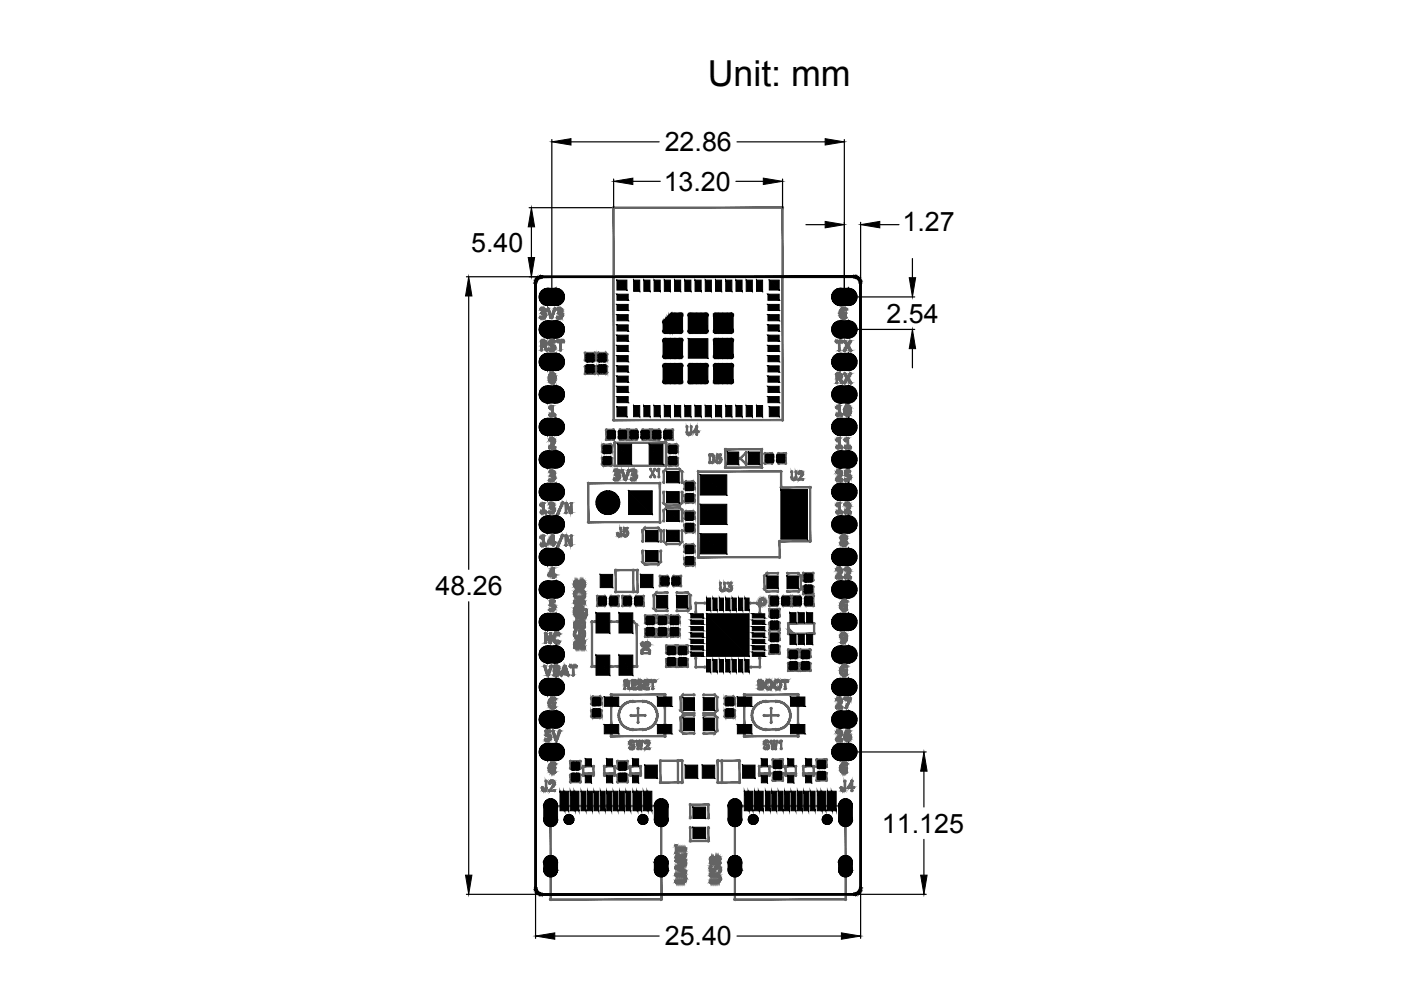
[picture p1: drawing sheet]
<svg xmlns="http://www.w3.org/2000/svg" width="297mm" height="210mm" viewBox="0 0 297 210" stroke-linecap="round" stroke-linejoin="round" font-family="sans-serif">
<defs><g id="words">
<text font-size="7.6" x="150.1" y="18.3">Unit: mm</text>
<g font-size="5.7">
<text x="140.9" y="32.1">22.86</text>
<text x="140.7" y="40.4">13.20</text>
<text x="99.9" y="53.4">5.40</text>
<text x="191.4" y="49.1">1.27</text>
<text x="188" y="68.4">2.54</text>
<text x="92.4" y="126.1">48.26</text>
<text x="187" y="176.5">11.125</text>
<text x="140.9" y="200.5">25.40</text>
</g>
</g></defs>
<!-- layer: SILKTOP_PHO -->
<g fill="#636466" stroke="#636466" stroke-width=".21">
<path d="M179.3 156.9h.1z"/>
<path d="M179.4 156l-.1 .1z"/>
<path d="M179.2 135.2l-.1 .1z"/>
<path d="M177.9 80.4h.1z"/>
<path d="M161.6 145v.1z"/>
<path d="M161.7 144.9v.2z"/>
<path d="M161.4 144.5h.1z"/>
<path d="M150.8 184.5h.1z"/>
<path d="M143.2 184.2h.1z"/>
<path d="M143.5 181.6v.1z"/>
<path d="M135.9 144.3h.1z"/>
<path d="M135.7 144.3h.1z"/>
<path d="M134 99.6v.1z"/>
<path d="M133.9 99.7l-.1 .1z"/>
<path d="M133 145.3l.2-.1z"/>
<path d="M133 144.5h.1z"/>
<path d="M130.5 99.6l-.1 .1z"/>
<path d="M122.1 136.4l-.1 .1z"/>
<path d="M123.5 129.2v.1z"/>
<path d="M122.4 129.5v.1z"/>
<path d="M123.5 129.4v.1z"/>
<path d="M118.4 65.4l-.1 .1z"/>
<path d="M116.5 106.7v.1z"/>
<path d="M116.7 99.9h-.1z"/>
<path d="M117.5 72.3l.1-.1z"/>
<path d="M117.4 72.3l.1-.1z"/>
<path d="M114.8 65.4l-.1 .1z"/>
<path d="M179.3 161.9h.3zM179.4 161.8l.2 .1z"/>
<path d="M179.1 161.8h.2zM179.1 161.8h.2z"/>
<path d="M178.9 161.9l.2-.1zM178.9 161.8h.2z"/>
<path d="M178.7 161.9l.2-.1zM178.7 161.8h.2z"/>
<path d="M178.7 161.8l-.1 .2zM178.5 161.9l.2-.1z"/>
<path d="M178.5 161.9l-.1 .2zM178.5 161.9l-.1 .2z"/>
<path d="M178.4 162.1l-.2 .4zM178.4 162.1l-.2 .4z"/>
<path d="M178.1 162.4l.1 .2zM178.1 162.4l.1 .2z"/>
<path d="M178.1 162.6l.1 .3zM178.1 162.6l.1 .3z"/>
<path d="M178.1 162.9l.1 .4zM178.1 162.9l.1 .4z"/>
<path d="M178.1 163.3l.2 .2zM178.1 163.3l.2 .2z"/>
<path d="M178.2 163.5l.2 .1zM178.2 163.5l.2 .1z"/>
<path d="M178.4 163.6l.1 .1zM178.4 163.7h.1z"/>
<path d="M178.5 163.7l.2 .1zM178.5 163.8h.2z"/>
<path d="M178.7 163.8h.1zM178.6 163.8h.2z"/>
<path d="M178.8 163.8h.4zM178.8 163.9l.4-.1z"/>
<path d="M179.1 163.8h.4zM179.2 163.9l.3-.1z"/>
<path d="M179.5 163.8l.1-.1zM179.6 163.7l-.1 .1z"/>
<path d="M179.5 162.8l.1 1zM179.5 162.8l.1 1z"/>
<path d="M178.9 162.8l.7-.1zM178.9 162.7h.7z"/>
<path d="M178.9 162.8l.1 .1zM178.9 162.8l.1 .1z"/>
<path d="M178.9 162.9h.4zM178.9 163l.4-.1z"/>
<path d="M179.3 163l.1 .6zM179.3 163l.1 .6z"/>
<path d="M179.1 163.7h.1zM179.1 163.7h.1z"/>
<path d="M178.8 163.7h.3zM178.8 163.6l.3 .1z"/>
<path d="M178.5 163.5l.3 .1zM178.6 163.4l.2 .2z"/>
<path d="M178.4 163.2l.2 .2zM178.4 163.2l.2 .2z"/>
<path d="M178.3 162.9l.1 .3zM178.3 162.9l.1 .3z"/>
<path d="M178.4 162.5v.3zM178.4 162.5v.3z"/>
<path d="M178.6 162.2l-.2 .3zM178.6 162.2l-.2 .3z"/>
<path d="M178.6 162.2l.2-.2zM178.8 162l-.2 .3z"/>
<path d="M178.8 162h.3zM178.8 162.1l.3-.1z"/>
<path d="M179.1 162h.3zM179.1 162h.3z"/>
<path d="M179.4 162l.2 .1zM179.4 162.1h.2z"/>
<path d="M179.5 161.9l.1 .2zM179.5 161.9l.1 .2z"/>
<path d="M180.3 156.1l.1 .2zM180.3 156.1l.1 .2z"/>
<path d="M180.2 155.9l.2 .2zM180.2 155.9l.2 .2z"/>
<path d="M180 155.8l.3 .1zM180.1 155.8l.2 .1z"/>
<path d="M179.8 155.8h.3zM179.8 155.7l.3 .1z"/>
<path d="M179.5 155.8l.3-.1zM179.5 155.8l.3-.1z"/>
<path d="M179.3 155.9l.2-.1zM179.3 155.9l.2-.1z"/>
<path d="M179.3 155.5v.3zM179.3 155.5v.3z"/>
<path d="M179.4 155.3v.2zM179.4 155.3v.2z"/>
<path d="M179.5 155.2l.2-.1zM179.5 155.3l.2-.2z"/>
<path d="M179.7 155.1h.3zM179.7 155.2l.3-.1z"/>
<path d="M180 155.1h.2zM180 155.1h.2z"/>
<path d="M180.2 154.9l.1 .2zM180.2 154.9l.1 .2z"/>
<path d="M180.1 155l.1-.1zM180.1 154.9h.1z"/>
<path d="M179.7 155l.4-.1zM179.7 154.9h.4z"/>
<path d="M179.5 155.1l.2-.2zM179.4 155.1l.3-.2z"/>
<path d="M179.4 155.1l-.1 .2zM179.2 155.3l.2-.2z"/>
<path d="M179.2 155.3v.3zM179.2 155.3v.3z"/>
<path d="M179.1 155.5v.3zM179.1 155.5v.3z"/>
<path d="M179 155.8l.1 .3zM179 155.8l.1 .3z"/>
<path d="M179 156.1l.1 .2zM179 156.1l.1 .2z"/>
<path d="M179 156.3l.1 .2zM179 156.3l.1 .2z"/>
<path d="M179 156.5l.2 .1zM179 156.5l.2 .1z"/>
<path d="M179.1 156.7l.1 .1zM179.1 156.7l.1 .1z"/>
<path d="M179.2 156.8h.1zM179.2 156.8h.1z"/>
<path d="M179.4 156.9l.3 .1zM179.4 157h.3z"/>
<path d="M179.7 157l.3-.1zM179.7 157l.3-.1z"/>
<path d="M180 156.9l.2-.1zM180.2 156.8l-.2 .2z"/>
<path d="M180.3 156.6l-.1 .2zM180.3 156.6l-.1 .2z"/>
<path d="M180.4 156.3v.3zM180.4 156.3v.3z"/>
<path d="M180.1 156.4l.1 .1zM180.1 156.4l.1 .1z"/>
<path d="M180.1 156.5v.2zM180.1 156.5v.2z"/>
<path d="M180 156.7l-.1 .1zM179.9 156.8l.1-.1z"/>
<path d="M179.7 156.9l.2-.1zM179.7 156.8h.2z"/>
<path d="M179.5 156.8h.2zM179.5 156.8h.2z"/>
<path d="M179.3 156.7l.2 .1zM179.4 156.6l.1 .2z"/>
<path d="M179.3 156.5l.1 .1zM179.3 156.5l.1 .1z"/>
<path d="M179.2 156.3l.1 .1zM179.2 156.3l.1 .1z"/>
<path d="M179.2 156.1l.1 .2zM179.2 156.1l.1 .2z"/>
<path d="M179.4 156l.1-.1zM179.5 155.9l-.1 .1z"/>
<path d="M179.5 155.9h.1zM179.5 156l.1-.1z"/>
<path d="M179.6 155.9h.1zM179.6 156l.1-.1z"/>
<path d="M179.8 155.9h.1zM179.7 156l.2-.1z"/>
<path d="M179.9 155.9l.2 .1zM179.9 156h.2z"/>
<path d="M180 156.1h.2zM180 156.1h.2z"/>
<path d="M180.1 156.2l.1 .2zM180.1 156.2l.1 .2z"/>
<path d="M179 148.1l1.4-.1zM179 148h1.4z"/>
<path d="M179 148.1l.1 .1zM179 148.1l.1 .1z"/>
<path d="M179 148.2h1.1zM179 148.3l1.1-.1z"/>
<path d="M180.1 148.3l-.8 1.8zM180.1 148.3l-.8 1.8z"/>
<path d="M179.3 150h.2zM179.3 150.1l.2-.1z"/>
<path d="M180.3 148.3l-.8 1.8zM180.3 148.3l-.8 1.8z"/>
<path d="M180.3 148.1l.1 .2zM180.3 148.1l.1 .2z"/>
<path d="M177.6 156.8l1-.1zM177.6 156.7h1z"/>
<path d="M177.6 156.7l.3-.4zM177.9 156.3l-.3 .4z"/>
<path d="M178.2 156.1l-.2 .3zM178.2 156.1l-.2 .3z"/>
<path d="M178.3 155.9l-.1 .2zM178.3 155.9l-.1 .2z"/>
<path d="M178.4 155.7v.2zM178.4 155.7v.2z"/>
<path d="M178.4 155.5l.1 .2zM178.4 155.5l.1 .2z"/>
<path d="M178.4 155.3l.1 .2zM178.4 155.3l.1 .2z"/>
<path d="M178.3 155.1l.2 .1zM178.3 155.1l.2 .1z"/>
<path d="M178.1 155h.3zM178.1 154.9l.3 .1z"/>
<path d="M177.9 155l.2-.1zM177.9 154.9h.2z"/>
<path d="M177.7 155l.2-.1zM177.7 154.9h.2z"/>
<path d="M177.5 155l.2-.1zM177.5 155l.2-.1z"/>
<path d="M177.5 155l-.2 .2zM177.3 155.2l.2-.2z"/>
<path d="M177.3 155.2l.1 .1zM177.3 155.2l.1 .1z"/>
<path d="M177.4 155.3l.2-.1zM177.6 155.2l-.2 .1z"/>
<path d="M177.6 155.1h.2zM177.6 155.2l.2-.1z"/>
<path d="M177.9 155.1h.1zM177.8 155.1h.2z"/>
<path d="M178 155.1l.1 .1zM178 155.2h.1z"/>
<path d="M178.1 155.2l.1 .1zM178.1 155.2l.1 .1z"/>
<path d="M178.2 155.4l.1 .1zM178.2 155.4l.1 .1z"/>
<path d="M178.2 155.5l.1 .2zM178.2 155.5l.1 .2z"/>
<path d="M178.2 155.7v.1zM178.2 155.7v.1z"/>
<path d="M178.1 155.8v.2zM178.1 155.8v.2z"/>
<path d="M178 156l-.2 .3zM178 156l-.2 .2z"/>
<path d="M177.8 156.2l-.5 .6zM177.8 156.2l-.5 .6z"/>
<path d="M177.2 156.8l.1 .2zM177.2 156.8l.1 .2z"/>
<path d="M177.3 156.9h1.3zM177.3 157l1.3-.1z"/>
<path d="M178.5 156.8l.1 .2zM178.5 156.8l.1 .2z"/>
<path d="M177.6 149.9l1-.1zM177.6 149.8h1z"/>
<path d="M177.6 149.8l.3-.4zM177.9 149.4l-.3 .4z"/>
<path d="M178.2 149.2l-.2 .3zM178.2 149.2l-.2 .3z"/>
<path d="M178.3 149l-.1 .2zM178.3 149l-.1 .2z"/>
<path d="M178.4 148.8v.2zM178.4 148.8v.2z"/>
<path d="M178.4 148.6l.1 .2zM178.4 148.6l.1 .2z"/>
<path d="M178.4 148.4l.1 .2zM178.4 148.4l.1 .2z"/>
<path d="M178.3 148.2l.2 .1zM178.3 148.2l.2 .1z"/>
<path d="M178.1 148.1l.3 .1zM178.1 148l.3 .2z"/>
<path d="M177.9 148.1l.2-.1zM177.9 148h.2z"/>
<path d="M177.7 148.1l.2-.1zM177.7 148h.2z"/>
<path d="M177.5 148.2l.2-.2zM177.5 148.1l.2-.1z"/>
<path d="M177.5 148.1l-.2 .2zM177.3 148.3l.2-.2z"/>
<path d="M177.3 148.3l.1 .1zM177.3 148.3l.1 .1z"/>
<path d="M177.4 148.4l.2-.1zM177.6 148.3l-.2 .2z"/>
<path d="M177.6 148.2h.2zM177.6 148.3l.2-.1z"/>
<path d="M177.9 148.2h.1zM177.8 148.2h.2z"/>
<path d="M178 148.2l.1 .1zM178 148.3h.1z"/>
<path d="M178.1 148.4h.1zM178.1 148.4h.1z"/>
<path d="M178.2 148.5l.1 .1zM178.2 148.5l.1 .1z"/>
<path d="M178.2 148.6l.1 .2zM178.2 148.6l.1 .2z"/>
<path d="M178.2 148.8v.2zM178.2 148.8v.2z"/>
<path d="M178.1 148.9v.2zM178.1 148.9v.2z"/>
<path d="M178 149.1l-.2 .3zM177.8 149.3l.2-.2z"/>
<path d="M177.8 149.3l-.5 .6zM177.8 149.3l-.5 .6z"/>
<path d="M177.2 149.9l.1 .2zM177.2 149.9l.1 .2z"/>
<path d="M177.3 150h1.3zM177.3 150.1l1.3-.1z"/>
<path d="M178.5 149.9l.1 .2zM178.5 149.9l.1 .2z"/>
<path d="M179.3 141.2h.3zM179.4 141.1l.2 .1z"/>
<path d="M179.1 141.2l.2-.1zM179.1 141.1h.2z"/>
<path d="M178.9 141.2l.2-.1zM178.9 141.1h.2z"/>
<path d="M178.7 141.2l.2-.1zM178.7 141.2l.2-.1z"/>
<path d="M178.7 141.2l-.1 .1zM178.5 141.3l.2-.1z"/>
<path d="M178.5 141.3l-.1 .1zM178.5 141.3l-.1 .1z"/>
<path d="M178.4 141.4l-.2 .4zM178.4 141.4l-.2 .4z"/>
<path d="M178.1 141.8l.1 .2zM178.1 141.8l.1 .2z"/>
<path d="M178.1 141.9l.1 .3zM178.1 141.9l.1 .3z"/>
<path d="M178.1 142.2l.1 .4zM178.1 142.2l.1 .4z"/>
<path d="M178.1 142.7l.2 .1zM178.1 142.7l.2 .1z"/>
<path d="M178.2 142.8l.2 .1zM178.2 142.8l.2 .1z"/>
<path d="M178.4 142.9l.1 .1zM178.4 143h.1z"/>
<path d="M178.5 143l.2 .1zM178.5 143.1h.2z"/>
<path d="M178.7 143.1l.1 .1zM178.6 143.2h.2z"/>
<path d="M178.8 143.2h.4zM178.8 143.2h.4z"/>
<path d="M179.1 143.2l.4-.1zM179.2 143.2l.3-.1z"/>
<path d="M179.5 143.1h.1zM179.6 143.1l-.1 .1z"/>
<path d="M179.5 142.1l.1 1zM179.5 142.1l.1 1z"/>
<path d="M178.9 142.1h.7zM178.9 142.1h.7z"/>
<path d="M178.9 142.1l.1 .2zM178.9 142.1l.1 .2z"/>
<path d="M178.9 142.2h.4zM178.9 142.3l.4-.1z"/>
<path d="M179.3 142.3l.1 .6zM179.3 142.3l.1 .6z"/>
<path d="M179.1 143.1l.1-.1zM179.1 143h.1z"/>
<path d="M178.8 143h.3zM178.8 142.9l.3 .1z"/>
<path d="M178.5 142.8l.3 .1zM178.6 142.8l.2 .1z"/>
<path d="M178.4 142.6l.2 .2zM178.4 142.6l.2 .2z"/>
<path d="M178.3 142.2l.1 .3zM178.3 142.2l.1 .3z"/>
<path d="M178.4 141.8v.4zM178.4 141.8v.4z"/>
<path d="M178.6 141.5l-.2 .3zM178.6 141.5l-.2 .3z"/>
<path d="M178.6 141.5l.2-.1zM178.8 141.4l-.2 .2z"/>
<path d="M178.8 141.4l.3-.1zM178.8 141.4h.3z"/>
<path d="M179.1 141.3h.3zM179.1 141.4l.3-.1z"/>
<path d="M179.4 141.3l.2 .1zM179.4 141.4h.2z"/>
<path d="M179.5 141.2l.1 .2zM179.5 141.2l.1 .2z"/>
<path d="M179.5 134.8l.1 .1zM179.5 134.8l.1 .1z"/>
<path d="M179.4 134.6l.1 .1zM179.4 134.6l.1 .1z"/>
<path d="M179.3 134.5l.2 .1zM179.3 134.5l.2 .1z"/>
<path d="M179.1 134.3l.3 .1zM179.2 134.3l.2 .1z"/>
<path d="M178.9 134.3h.2zM178.9 134.2l.2 .1z"/>
<path d="M178.6 134.3l.3-.1zM178.6 134.3l.3-.1z"/>
<path d="M178.4 134.5l.2-.2zM178.4 134.4l.2-.1z"/>
<path d="M178.3 134.4v.3zM178.3 134.4v.3z"/>
<path d="M178.2 134.6v.3zM178.2 134.6v.3z"/>
<path d="M178.1 134.9l.2 .2zM178.1 134.9l.2 .2z"/>
<path d="M178.2 135.2l.2 .1zM178.2 135.2l.2 .1z"/>
<path d="M178.4 135.3l.1 .1zM178.3 135.3l.2 .1z"/>
<path d="M178.5 135.4h.3zM178.5 135.5l.3-.1z"/>
<path d="M178.8 135.4h.2zM178.8 135.5l.2-.1z"/>
<path d="M179 135.4l.3-.1zM179.1 135.5l.2-.2z"/>
<path d="M179.3 135.4v.3zM179.3 135.4v.3z"/>
<path d="M179.2 135.7l-.1 .3zM179.2 135.7l-.1 .3z"/>
<path d="M179.1 135.9l-.2 .2zM178.8 136.1l.3-.2z"/>
<path d="M178.5 136.2l.3-.1zM178.5 136.1h.3z"/>
<path d="M178.3 136.2l.2-.1zM178.3 136.1h.2z"/>
<path d="M178.3 136.1l.1 .2zM178.3 136.1l.1 .2z"/>
<path d="M178.3 136.2h.4zM178.3 136.3l.4-.1z"/>
<path d="M178.7 136.2h.2zM178.7 136.3l.2-.1z"/>
<path d="M178.9 136.2l.2-.1zM178.9 136.2l.2-.1z"/>
<path d="M179.1 136.1l.1-.1zM179.2 136l-.1 .2z"/>
<path d="M179.4 135.9l-.1 .2zM179.4 135.9l-.1 .2z"/>
<path d="M179.5 135.7l-.1 .2zM179.5 135.7l-.1 .2z"/>
<path d="M179.5 135.4v.3zM179.5 135.4v.3z"/>
<path d="M179.5 135.1v.3zM179.5 135.1v.3z"/>
<path d="M179.5 134.9l.1 .2zM179.5 134.9l.1 .2z"/>
<path d="M179.3 135l.1 .1zM179.3 135l.1 .1z"/>
<path d="M179.3 135.1l-.1 .2zM179.2 135.2l.1-.1z"/>
<path d="M179 135.3h.1zM179 135.3h.1z"/>
<path d="M178.8 135.3h.2zM178.8 135.3h.2z"/>
<path d="M178.7 135.3h.1zM178.7 135.2l.1 .1z"/>
<path d="M178.5 135.2l.2 .1zM178.5 135.2l.2 .1z"/>
<path d="M178.4 135.1l.1 .1zM178.4 135.1l.1 .1z"/>
<path d="M178.4 134.9l.1 .2zM178.4 134.9l.1 .2z"/>
<path d="M178.4 134.7v.2zM178.4 134.7v.2z"/>
<path d="M178.5 134.5v.2zM178.5 134.5v.2z"/>
<path d="M178.5 134.5l.2-.1zM178.7 134.4l-.1 .2z"/>
<path d="M178.7 134.4h.1zM178.7 134.5l.1-.1z"/>
<path d="M178.9 134.4h.1zM178.9 134.4h.1z"/>
<path d="M179.1 134.4l.1 .2zM179 134.5l.2 .1z"/>
<path d="M179.2 134.6l.1 .2zM179.2 134.6l.1 .2z"/>
<path d="M179.2 134.8l.2 .1zM179.2 134.8l.2 .1z"/>
<path d="M179.3 127.4h.3zM179.4 127.3l.2 .1z"/>
<path d="M179.1 127.4l.2-.1zM179.1 127.3h.2z"/>
<path d="M178.9 127.4l.2-.1zM178.9 127.3h.2z"/>
<path d="M178.7 127.5l.2-.2zM178.7 127.4l.2-.1z"/>
<path d="M178.7 127.4l-.1 .1zM178.5 127.5l.2-.1z"/>
<path d="M178.5 127.5l-.1 .2zM178.5 127.5l-.1 .2z"/>
<path d="M178.4 127.6l-.2 .4zM178.4 127.6l-.2 .4z"/>
<path d="M178.1 128l.1 .2zM178.1 128l.1 .2z"/>
<path d="M178.1 128.2l.1 .2zM178.1 128.2l.1 .2z"/>
<path d="M178.1 128.4l.1 .5zM178.1 128.4l.1 .5z"/>
<path d="M178.1 128.9l.2 .1zM178.1 128.9l.2 .1z"/>
<path d="M178.2 129l.2 .2zM178.2 129l.2 .2z"/>
<path d="M178.4 129.1l.1 .1zM178.4 129.2h.1z"/>
<path d="M178.5 129.2l.2 .1zM178.5 129.3h.2z"/>
<path d="M178.7 129.3l.1 .1zM178.6 129.4h.2z"/>
<path d="M178.8 129.4h.4zM178.8 129.5l.4-.1z"/>
<path d="M179.1 129.4l.4-.1zM179.2 129.5l.3-.2z"/>
<path d="M179.5 129.3h.1zM179.6 129.3l-.1 .1z"/>
<path d="M179.5 128.3l.1 1zM179.5 128.3l.1 1z"/>
<path d="M178.9 128.4l.7-.1zM178.9 128.3h.7z"/>
<path d="M178.9 128.3l.1 .2zM178.9 128.3l.1 .2z"/>
<path d="M178.9 128.4h.4zM178.9 128.5l.4-.1z"/>
<path d="M179.3 128.5l.1 .7zM179.3 128.5l.1 .7z"/>
<path d="M179.1 129.3l.1-.1zM179.1 129.2h.1z"/>
<path d="M178.8 129.2h.3zM178.8 129.1l.3 .1z"/>
<path d="M178.5 129l.3 .1zM178.6 129l.2 .1z"/>
<path d="M178.4 128.8l.2 .2zM178.4 128.8l.2 .2z"/>
<path d="M178.3 128.4l.1 .3zM178.3 128.4l.1 .3z"/>
<path d="M178.4 128.1v.3zM178.4 128.1v.3z"/>
<path d="M178.6 127.8l-.2 .3zM178.6 127.8l-.2 .3z"/>
<path d="M178.6 127.7l.2-.1zM178.8 127.6l-.2 .2z"/>
<path d="M178.8 127.6l.3-.1zM178.8 127.6l.3-.1z"/>
<path d="M179.1 127.5h.3zM179.1 127.6l.3-.1z"/>
<path d="M179.4 127.5l.2 .1zM179.4 127.6h.2z"/>
<path d="M179.5 127.4l.1 .3zM179.5 127.4l.1 .3z"/>
<path d="M179.4 122.3h1zM179.4 122.3h1z"/>
<path d="M179.7 121.9l-.3 .4zM179.7 121.9l-.3 .4z"/>
<path d="M179.9 121.6l-.1 .3zM179.9 121.6l-.1 .3z"/>
<path d="M180.1 121.4l-.1 .3zM180.1 121.4l-.1 .3z"/>
<path d="M180.2 121.2v.3zM180.2 121.2v.3z"/>
<path d="M180.2 121l.1 .3zM180.2 121l.1 .3z"/>
<path d="M180.2 120.8l.1 .2zM180.2 120.8l.1 .2z"/>
<path d="M180.1 120.6l.2 .2zM180.1 120.6l.2 .2z"/>
<path d="M179.9 120.5l.2 .1zM179.9 120.5l.2 .1z"/>
<path d="M179.7 120.5h.2zM179.7 120.4l.2 .1z"/>
<path d="M179.5 120.5l.2-.1zM179.5 120.5l.2-.1z"/>
<path d="M179.3 120.6l.2-.1zM179.3 120.5h.2z"/>
<path d="M179.3 120.5l-.2 .3zM179.1 120.7l.2-.2z"/>
<path d="M179.1 120.7l.1 .1zM179.1 120.7l.1 .1z"/>
<path d="M179.2 120.8l.1-.1zM179.3 120.7l-.1 .2z"/>
<path d="M179.4 120.7l.2-.1zM179.4 120.8l.2-.2z"/>
<path d="M179.6 120.6h.2zM179.6 120.7l.2-.1z"/>
<path d="M179.8 120.7h.1zM179.8 120.7h.1z"/>
<path d="M179.9 120.8l.1 .1zM179.9 120.8l.1 .1z"/>
<path d="M179.9 120.9l.1 .1zM179.9 120.9l.1 .1z"/>
<path d="M180 121v.2zM180 121v.2z"/>
<path d="M180 121.2v.2zM180 121.2v.2z"/>
<path d="M179.9 121.4l-.1 .2zM179.9 121.4l-.1 .2z"/>
<path d="M179.8 121.5l-.2 .3zM179.8 121.5l-.2 .3z"/>
<path d="M179.5 121.8l-.4 .5zM179.5 121.8l-.5 .5z"/>
<path d="M179 122.3l.1 .2zM179 122.3l.1 .2z"/>
<path d="M179.1 122.5h1.3zM179.1 122.5h1.3z"/>
<path d="M180.3 122.3l.1 .2zM180.3 122.3l.1 .2z"/>
<path d="M177.6 122.3h1zM177.6 122.3h1z"/>
<path d="M177.6 122.2l.3-.3zM177.9 121.9l-.3 .4z"/>
<path d="M178.2 121.6l-.2 .3zM178.2 121.6l-.2 .3z"/>
<path d="M178.3 121.4l-.1 .3zM178.3 121.4l-.1 .3z"/>
<path d="M178.4 121.2v.3zM178.4 121.2v.3z"/>
<path d="M178.4 121l.1 .3zM178.4 121l.1 .3z"/>
<path d="M178.4 120.8l.1 .2zM178.4 120.8l.1 .2z"/>
<path d="M178.3 120.6l.2 .2zM178.3 120.6l.2 .2z"/>
<path d="M178.1 120.5l.3 .1zM178.1 120.5l.3 .1z"/>
<path d="M177.9 120.5h.2zM177.9 120.4l.2 .1z"/>
<path d="M177.7 120.5l.2-.1zM177.7 120.5l.2-.1z"/>
<path d="M177.5 120.6l.2-.1zM177.5 120.5h.2z"/>
<path d="M177.5 120.5l-.2 .3zM177.3 120.7l.2-.2z"/>
<path d="M177.3 120.7l.1 .1zM177.3 120.7l.1 .1z"/>
<path d="M177.4 120.8l.2-.1zM177.6 120.7l-.2 .2z"/>
<path d="M177.6 120.7l.2-.1zM177.6 120.8l.2-.2z"/>
<path d="M177.9 120.6h.1zM177.8 120.7l.2-.1z"/>
<path d="M178 120.7h.1zM178 120.7h.1z"/>
<path d="M178.1 120.8l.1 .1zM178.1 120.8l.1 .1z"/>
<path d="M178.2 120.9l.1 .1zM178.2 120.9l.1 .1z"/>
<path d="M178.2 121l.1 .2zM178.2 121l.1 .2z"/>
<path d="M178.2 121.2v.2zM178.2 121.2v.2z"/>
<path d="M178.1 121.4v.2zM178.1 121.4v.2z"/>
<path d="M178 121.5l-.2 .3zM177.8 121.8l.2-.3z"/>
<path d="M177.8 121.8l-.5 .5zM177.8 121.8l-.5 .5z"/>
<path d="M177.2 122.3l.1 .2zM177.2 122.3l.1 .2z"/>
<path d="M177.3 122.5h1.3zM177.3 122.5h1.3z"/>
<path d="M178.5 122.3l.1 .2zM178.5 122.3l.1 .2z"/>
<path d="M179.5 115l.1 .1zM179.5 115l.1 .1z"/>
<path d="M179.4 114.8l.2 .2zM179.4 114.8l.2 .2z"/>
<path d="M179.3 114.7l.2 .1zM179.3 114.7l.2 .1z"/>
<path d="M179.2 114.6l.1 .1zM179.2 114.6l.1 .1z"/>
<path d="M179.2 114.5l.1-.1zM179.3 114.4l-.1 .2z"/>
<path d="M179.3 114.4l.1-.1zM179.4 114.3v.2z"/>
<path d="M179.5 114.2v.1zM179.5 114.2v.1z"/>
<path d="M179.5 114v.2zM179.5 114v.2z"/>
<path d="M179.5 113.8l.1 .2zM179.5 113.8l.1 .2z"/>
<path d="M179.4 113.7l.1 .1zM179.4 113.7l.1 .1z"/>
<path d="M179.2 113.6l.2 .1zM179.2 113.6l.2 .1z"/>
<path d="M178.9 113.6h.3zM178.9 113.5l.3 .1z"/>
<path d="M178.6 113.6l.3-.1zM178.6 113.6l.3-.1z"/>
<path d="M178.6 113.6l-.2 .2zM178.4 113.7l.2-.1z"/>
<path d="M178.4 113.7l-.1 .2zM178.4 113.7l-.1 .2z"/>
<path d="M178.2 113.9l.1 .2zM178.2 113.9l.1 .2z"/>
<path d="M178.2 114.1l.1 .1zM178.2 114.1l.1 .1z"/>
<path d="M178.2 114.2l.2 .1zM178.2 114.2l.2 .1z"/>
<path d="M178.4 114.3l.1 .1zM178.3 114.4h.2z"/>
<path d="M178.5 114.4l.1 .2zM178.4 114.5l.2 .1z"/>
<path d="M178.6 114.6l-.3 .3zM178.3 114.9l.3-.3z"/>
<path d="M178.3 114.9v.1zM178.3 114.9v.1z"/>
<path d="M178.2 115l.1 .2zM178.2 115l.1 .2z"/>
<path d="M178.2 115.2l.1 .2zM178.2 115.2l.1 .2z"/>
<path d="M178.2 115.4l.2 .1zM178.2 115.4l.2 .1z"/>
<path d="M178.4 115.5l.2 .1zM178.4 115.5l.2 .1z"/>
<path d="M178.6 115.6h.3zM178.6 115.6h.3z"/>
<path d="M178.9 115.6h.3zM178.9 115.7l.3-.1z"/>
<path d="M179.2 115.6l.2-.1zM179.2 115.6l.2-.1z"/>
<path d="M179.5 115.3l-.1 .2zM179.5 115.3l-.1 .2z"/>
<path d="M179.5 115.1v.3zM179.5 115.1v.3z"/>
<path d="M179.3 114.1v.1zM179.3 114.1v.1z"/>
<path d="M179.2 114.2v.1zM179.2 114.2v.1z"/>
<path d="M179.2 114.3l-.1 .1zM179.2 114.3l-.1 .1z"/>
<path d="M179.1 114.4l-.1 .1zM178.9 114.5l.2-.1z"/>
<path d="M178.7 114.4l.2 .1zM178.7 114.4l.2 .1z"/>
<path d="M178.6 114.3l.1 .1zM178.6 114.3l.1 .1z"/>
<path d="M178.5 114.2l.1 .1zM178.5 114.2l.1 .1z"/>
<path d="M178.4 114.1l.1 .1zM178.4 114.1l.1 .1z"/>
<path d="M178.5 113.9v.2zM178.5 113.9v.2z"/>
<path d="M178.6 113.8l-.1 .1zM178.6 113.8l-.1 .1z"/>
<path d="M178.6 113.8l.1-.1zM178.6 113.8l.1-.1z"/>
<path d="M178.7 113.7h.2zM178.7 113.8l.2-.1z"/>
<path d="M178.9 113.7h.2zM178.9 113.8l.2-.1z"/>
<path d="M179.1 113.7l.1 .1zM179.1 113.8h.1z"/>
<path d="M179.2 113.8l.1 .1zM179.2 113.8l.1 .1z"/>
<path d="M179.2 113.9l.2 .1zM179.2 113.9l.2 .1z"/>
<path d="M179.3 115.2v.1zM179.3 115.2v.1z"/>
<path d="M179.2 115.3v.1zM179.2 115.3v.1z"/>
<path d="M179.2 115.4l-.1 .1zM179.1 115.5l.1-.1z"/>
<path d="M178.9 115.5h.2zM178.9 115.5h.2z"/>
<path d="M178.7 115.5h.2zM178.7 115.4l.2 .1z"/>
<path d="M178.6 115.5l.1-.1zM178.6 115.4h.1z"/>
<path d="M178.5 115.3l.1 .1zM178.5 115.3l.1 .1z"/>
<path d="M178.4 115.2l.1 .1zM178.4 115.2l.1 .1z"/>
<path d="M178.5 115v.2zM178.5 115v.2z"/>
<path d="M178.5 114.9v.1zM178.5 114.9v.1z"/>
<path d="M178.5 114.9l.2-.1zM178.7 114.8l-.1 .1z"/>
<path d="M178.7 114.7l.1-.1zM178.8 114.6l-.1 .2z"/>
<path d="M178.9 114.6l.2 .2zM178.9 114.7l.2 .1z"/>
<path d="M179.1 114.8l.1 .1zM179.1 114.8l.1 .1z"/>
<path d="M179.2 114.9l.1 .1zM179.2 114.9l.1 .1z"/>
<path d="M179.2 115l.2 .1zM179.2 115l.2 .1z"/>
<path d="M179.4 108.6l1-.1zM179.4 108.5h1z"/>
<path d="M179.7 108.1l-.3 .4zM179.7 108.1l-.3 .4z"/>
<path d="M179.9 107.8l-.1 .3zM179.9 107.8l-.1 .3z"/>
<path d="M180.1 107.6l-.1 .3zM180.1 107.6l-.1 .3z"/>
<path d="M180.2 107.5v.2zM180.2 107.5v.2z"/>
<path d="M180.2 107.3l.1 .2zM180.2 107.3l.1 .2z"/>
<path d="M180.2 107l.1 .3zM180.2 107l.1 .3z"/>
<path d="M180.1 106.8l.2 .2zM180.1 106.8l.2 .2z"/>
<path d="M179.9 106.7l.2 .1zM179.9 106.7l.2 .1z"/>
<path d="M179.7 106.7h.2zM179.7 106.6l.2 .1z"/>
<path d="M179.5 106.7l.2-.1zM179.5 106.7l.2-.1z"/>
<path d="M179.3 106.8l.2-.1zM179.3 106.7h.2z"/>
<path d="M179.3 106.7l-.2 .3zM179.1 106.9l.2-.2z"/>
<path d="M179.1 107l.1 .1zM179.1 107l.1 .1z"/>
<path d="M179.2 107.1l.1-.2zM179.3 106.9l-.1 .2z"/>
<path d="M179.4 106.9l.2-.1zM179.4 107l.2-.2z"/>
<path d="M179.6 106.8l.2 .1zM179.6 106.9h.2z"/>
<path d="M179.8 106.9h.1zM179.8 106.9h.1z"/>
<path d="M179.9 107l.1 .1zM179.9 107l.1 .1z"/>
<path d="M179.9 107.1l.1 .1zM179.9 107.1l.1 .1z"/>
<path d="M180 107.3v.1zM180 107.3v.1z"/>
<path d="M180 107.4v.2zM180 107.4v.2z"/>
<path d="M179.9 107.6l-.1 .2zM179.9 107.6l-.1 .2z"/>
<path d="M179.8 107.7l-.2 .3zM179.8 107.7l-.2 .3z"/>
<path d="M179.5 108l-.4 .6zM179.5 108l-.4 .6z"/>
<path d="M179 108.5l.1 .2zM179 108.5l.1 .2z"/>
<path d="M179.1 108.7h1.3zM179.1 108.8l1.3-.1z"/>
<path d="M180.3 108.5l.1 .2zM180.3 108.5l.1 .2z"/>
<path d="M180.3 101h.1zM180.3 101h.1z"/>
<path d="M180.1 100.8l.2 .1zM180.1 100.8l.2 .1z"/>
<path d="M179.9 100.7h.2zM179.9 100.6l.2 .1z"/>
<path d="M179.6 100.7l.3-.1zM179.6 100.6h.3z"/>
<path d="M179.4 100.7l.2-.1zM179.4 100.6h.2z"/>
<path d="M179.4 100v.6zM179.4 100v.6z"/>
<path d="M179.4 99.9h.8zM179.4 100l.8-.1z"/>
<path d="M180.2 99.8l.1 .2zM180.2 99.8l.1 .2z"/>
<path d="M179.2 99.9l1-.1zM179.2 99.8h1z"/>
<path d="M179.1 99.8l.1 1zM179.1 99.8l.1 1z"/>
<path d="M179.2 100.7h.3zM179.2 100.8l.3-.1z"/>
<path d="M179.5 100.7l.3 .1zM179.5 100.8h.3z"/>
<path d="M179.8 100.8l.2 .1zM179.7 100.9h.3z"/>
<path d="M179.9 100.9l.2 .1zM179.9 100.9l.2 .1z"/>
<path d="M180 101l.1 .2zM180 101l.1 .2z"/>
<path d="M180.1 101.2v.2zM180.1 101.2v.2z"/>
<path d="M180 101.4v.2zM180 101.4v.2z"/>
<path d="M179.9 101.5l-.1 .2zM179.7 101.6l.2-.1z"/>
<path d="M179.5 101.7l.2-.1zM179.5 101.7l.2-.1z"/>
<path d="M179.3 101.7h.2zM179.3 101.7h.2z"/>
<path d="M179.1 101.7h.2zM179.1 101.6l.2 .1z"/>
<path d="M179.1 101.7l.1 .2zM179.1 101.7l.1 .2z"/>
<path d="M179.1 101.8h.4zM179.1 101.9l.4-.1z"/>
<path d="M179.5 101.8h.3zM179.5 101.9l.3-.1z"/>
<path d="M179.8 101.8l.3-.2zM179.9 101.9l.2-.3z"/>
<path d="M180.3 101.4l-.2 .3zM180.3 101.4l-.2 .3z"/>
<path d="M180.3 101.3v.2zM180.3 101.3v.2z"/>
<path d="M180.3 101.1l.1 .2zM180.3 101.1l.1 .2z"/>
<path d="M179.9 94.8l.5-.1zM179.9 94.7h.5z"/>
<path d="M179.9 92.9v1.8zM179.9 92.9v1.8z"/>
<path d="M179.7 93l.2-.1zM179.7 92.9h.2z"/>
<path d="M179.1 93.3l.6-.4zM179.1 93.2l.6-.3z"/>
<path d="M179 93.3l.2 .1zM179 93.3l.2 .1z"/>
<path d="M179.1 93.4l.5-.3zM179.2 93.4l.4-.2z"/>
<path d="M179.6 93.2l.1 1.5zM179.6 93.2l.1 1.5z"/>
<path d="M179.1 94.8l.5-.1zM179.1 94.7h.5z"/>
<path d="M179.1 94.7l.1 .2zM179.1 94.7l.1 .2z"/>
<path d="M179.1 94.9h1.3zM179.1 95l1.3-.1z"/>
<path d="M180.3 94.7l.1 .2zM180.3 94.7l.1 .2z"/>
<path d="M180.3 86.6l.2 .2zM180.3 86.6l.2 .2z"/>
<path d="M180.2 86.3l.2 .2zM180.2 86.3l.2 .2z"/>
<path d="M180 86.1l.3 .1zM180 86l.3 .2z"/>
<path d="M179.7 86h.3zM179.7 86h.3z"/>
<path d="M179.5 86.1l.2-.1zM179.5 86h.2z"/>
<path d="M179.5 86l-.1 .1zM179.4 86h.1z"/>
<path d="M179.4 86l-.2 .3zM179.1 86.3l.3-.3z"/>
<path d="M179.1 86.3v.3zM179.1 86.3v.3z"/>
<path d="M179 86.6v.4zM179 86.6v.4z"/>
<path d="M178.9 87l.1 .3zM178.9 87l.1 .3z"/>
<path d="M178.9 87.3l.2 .2zM178.9 87.3l.2 .2z"/>
<path d="M179 87.5l.1 .2zM179 87.5l.1 .2z"/>
<path d="M179.1 87.7l.1 .1zM179.1 87.7l.1 .1z"/>
<path d="M179.1 87.8l.2 .1zM179.1 87.8l.2 .1z"/>
<path d="M179.3 87.9l.1 .1zM179.3 88h.1z"/>
<path d="M179.4 88h.3zM179.4 88h.3z"/>
<path d="M179.7 88h.2zM179.7 88.1l.2-.1z"/>
<path d="M179.9 88h.1zM179.9 88.1l.1-.1z"/>
<path d="M180 88l.1-.1zM180.1 87.9l-.1 .1z"/>
<path d="M180.2 87.8v.1zM180.2 87.8v.1z"/>
<path d="M180.4 87.5l-.1 .3zM180.4 87.5l-.1 .3z"/>
<path d="M180.4 87v.5zM180.4 87v.5z"/>
<path d="M180.4 86.8l.1 .2zM180.4 86.8l.1 .2z"/>
<path d="M180.2 86.8v.3zM180.2 86.8v.3z"/>
<path d="M180.2 87.1v.3zM180.2 87.1v.3z"/>
<path d="M180.1 87.4v.3zM180.1 87.4v.3z"/>
<path d="M180 87.7v.2zM180 87.7v.2z"/>
<path d="M179.7 87.9l.2-.1zM179.7 87.9l.2-.1z"/>
<path d="M179.5 87.9h.2zM179.5 87.8l.2 .1z"/>
<path d="M179.4 87.8h.1zM179.4 87.8h.1z"/>
<path d="M179.3 87.7l.1 .1zM179.3 87.7l.1 .1z"/>
<path d="M179.2 87.5l.2 .2zM179.2 87.5l.2 .2z"/>
<path d="M179.2 87.4l.9-.6zM179.3 87.5l.9-.7z"/>
<path d="M179.3 87.3l.8-.7zM179.2 87.2l.9-.6z"/>
<path d="M179.2 87v.2zM179.2 87v.2z"/>
<path d="M179.2 86.7v.3zM179.2 86.7v.3z"/>
<path d="M179.3 86.4v.3zM179.3 86.4v.3z"/>
<path d="M179.3 86.4l.2-.2zM179.5 86.2l-.1 .2z"/>
<path d="M179.5 86.2l.2-.1zM179.5 86.3l.2-.2z"/>
<path d="M179.7 86.1l.2 .1zM179.7 86.2h.2z"/>
<path d="M179.9 86.2h.1zM179.8 86.2h.2z"/>
<path d="M180 86.3l.1 .1zM180 86.3l.1 .1z"/>
<path d="M180 86.4l.2 .2zM180 86.4l.2 .2z"/>
<path d="M179.8 80.2l.7 1zM179.8 80.2l.7 1z"/>
<path d="M180.4 79.2l-.5 1zM180.4 79.2l-.5 1z"/>
<path d="M180.2 79.2h.2zM180.2 79.2h.2z"/>
<path d="M180.2 79.2l-.4 .8zM180.2 79.2l-.4 .8z"/>
<path d="M179.2 79.2l.5 .7zM179.2 79.2l.5 .7z"/>
<path d="M179 79.2h.2zM179 79.2h.2z"/>
<path d="M178.9 79.2l.7 .9zM178.9 79.2l.6 1z"/>
<path d="M179.5 80.2l-.6 1zM179.5 80.2l-.6 1z"/>
<path d="M178.9 81.2h.3zM178.9 81.3l.3-.1z"/>
<path d="M179.6 80.4l-.5 .8zM179.6 80.4l-.4 .8z"/>
<path d="M179.7 80.4l.5 .8zM179.7 80.4l.5 .8z"/>
<path d="M180.2 81.2h.3zM180.2 81.3l.3-.1z"/>
<path d="M179.8 73.3l.7 1zM179.8 73.3l.7 1z"/>
<path d="M180.4 72.3l-.5 1zM180.4 72.3l-.5 1z"/>
<path d="M180.2 72.4l.2-.1zM180.2 72.3h.2z"/>
<path d="M180.2 72.3l-.4 .8zM180.2 72.3l-.4 .8z"/>
<path d="M179.2 72.3l.5 .7zM179.2 72.3l.5 .7z"/>
<path d="M179 72.4l.2-.1zM179 72.3h.2z"/>
<path d="M178.9 72.3l.7 1zM178.9 72.3l.7 1z"/>
<path d="M179.5 73.3l-.6 1zM179.5 73.3l-.6 1z"/>
<path d="M178.9 74.3h.3zM178.9 74.4l.3-.1z"/>
<path d="M179.6 73.5l-.5 .8zM179.6 73.5l-.4 .8z"/>
<path d="M179.7 73.6l.5 .7zM179.7 73.6l.5 .7z"/>
<path d="M180.2 74.3h.3zM180.2 74.4l.3-.1z"/>
<path d="M178.2 108.6l.4-.1zM178.2 108.5h.4z"/>
<path d="M178.1 106.7l.1 1.8zM178.1 106.7l.1 1.8z"/>
<path d="M177.9 106.7h.2zM177.9 106.7h.2z"/>
<path d="M177.3 107.1l.6-.4zM177.3 107l.6-.3z"/>
<path d="M177.3 107.1l.1 .1zM177.3 107.1l.1 .1z"/>
<path d="M177.3 107.2l.5-.3zM177.4 107.2l.4-.3z"/>
<path d="M177.8 106.9l.1 1.6zM177.8 106.9l.1 1.6z"/>
<path d="M177.4 108.6l.4-.1zM177.4 108.5h.4z"/>
<path d="M177.3 108.5l.1 .2zM177.3 108.5l.1 .2z"/>
<path d="M177.4 108.7h1.2zM177.4 108.8l1.2-.1z"/>
<path d="M178.5 108.5l.1 .2zM178.5 108.5l.1 .2z"/>
<path d="M177.6 101.7l1-.1zM177.6 101.6h1z"/>
<path d="M177.6 101.6l.3-.4zM177.9 101.2l-.3 .4z"/>
<path d="M178.2 100.9l-.2 .3zM178.2 100.9l-.2 .3z"/>
<path d="M178.3 100.7l-.1 .3zM178.3 100.7l-.1 .3z"/>
<path d="M178.4 100.6v.2zM178.4 100.6v.2z"/>
<path d="M178.4 100.4l.1 .2zM178.4 100.4l.1 .2z"/>
<path d="M178.4 100.1l.1 .3zM178.4 100.1l.1 .3z"/>
<path d="M178.3 100l.2 .1zM178.3 100l.2 .1z"/>
<path d="M178.1 99.9h.3zM178.1 99.8l.3 .1z"/>
<path d="M177.9 99.8h.2zM177.9 99.8h.2z"/>
<path d="M177.7 99.9l.2-.1zM177.7 99.8h.2z"/>
<path d="M177.5 99.9l.2-.1zM177.5 99.9l.2-.1z"/>
<path d="M177.5 99.9l-.2 .2zM177.3 100l.2-.1z"/>
<path d="M177.3 100.1l.1 .1zM177.3 100.1l.1 .1z"/>
<path d="M177.4 100.2l.2-.2zM177.6 100l-.2 .2z"/>
<path d="M177.6 100l.2-.1zM177.6 100.1l.2-.2z"/>
<path d="M177.9 99.9l.1 .1zM177.8 100h.2z"/>
<path d="M178 100l.1 .1zM178 100l.1 .1z"/>
<path d="M178.1 100.1l.1 .1zM178.1 100.1l.1 .1z"/>
<path d="M178.2 100.2l.1 .1zM178.2 100.2l.1 .1z"/>
<path d="M178.2 100.4l.1 .1zM178.2 100.4l.1 .1z"/>
<path d="M178.2 100.5v.2zM178.2 100.5v.2z"/>
<path d="M178.1 100.7v.2zM178.1 100.7v.2z"/>
<path d="M178 100.9l-.2 .2zM177.8 101.1l.2-.2z"/>
<path d="M177.8 101.1l-.5 .6zM177.8 101.1l-.5 .6z"/>
<path d="M177.2 101.6l.1 .2zM177.2 101.6l.1 .2z"/>
<path d="M177.3 101.8h1.3zM177.3 101.9l1.3-.1z"/>
<path d="M178.5 101.6l.1 .2zM178.5 101.6l.1 .2z"/>
<path d="M178.2 94.8l.4-.1zM178.2 94.7h.4z"/>
<path d="M178.1 92.9l.1 1.8zM178.1 92.9l.1 1.8z"/>
<path d="M177.9 93l.2-.1zM177.9 92.9h.2z"/>
<path d="M177.3 93.3l.6-.4zM177.3 93.2l.6-.3z"/>
<path d="M177.3 93.3l.1 .1zM177.3 93.3l.1 .1z"/>
<path d="M177.3 93.4l.5-.3zM177.4 93.4l.4-.3z"/>
<path d="M177.8 93.2l.1 1.5zM177.8 93.2l.1 1.5z"/>
<path d="M177.4 94.8l.4-.1zM177.4 94.7h.4z"/>
<path d="M177.3 94.7l.1 .2zM177.3 94.7l.1 .2z"/>
<path d="M177.4 94.9h1.2zM177.4 95l1.2-.1z"/>
<path d="M178.5 94.7l.1 .2zM178.5 94.7l.1 .2z"/>
<path d="M178.2 87.9l.4-.1zM178.2 87.8h.4z"/>
<path d="M178.1 86l.1 1.8zM178.1 86l.1 1.8z"/>
<path d="M177.9 86.1l.2-.1zM177.9 86h.2z"/>
<path d="M177.3 86.4l.6-.4zM177.3 86.3l.6-.3z"/>
<path d="M177.3 86.4l.1 .1zM177.3 86.4l.1 .1z"/>
<path d="M177.3 86.5l.5-.3zM177.4 86.6l.4-.4z"/>
<path d="M177.8 86.3l.1 1.5zM177.8 86.3l.1 1.5z"/>
<path d="M177.4 87.9l.4-.1zM177.4 87.8h.4z"/>
<path d="M177.3 87.8l.1 .2zM177.3 87.8l.1 .2z"/>
<path d="M177.4 88h1.2zM177.4 88.1l1.2-.1z"/>
<path d="M178.5 87.8l.1 .2zM178.5 87.8l.1 .2z"/>
<path d="M178.3 80.6l.4 .6zM178.3 80.6l.4 .6z"/>
<path d="M178.2 80.4l.2 .2zM178.2 80.4l.2 .2z"/>
<path d="M178.1 80.3l.2 .1zM178.1 80.2l.2 .2z"/>
<path d="M178.1 80.2l.2-.1zM178.1 80.2l.2-.1z"/>
<path d="M178.2 80.1l.2-.1zM178.4 80l-.1 .2z"/>
<path d="M178.5 79.9l-.1 .1zM178.5 79.9l-.1 .1z"/>
<path d="M178.5 79.7v.2zM178.5 79.7v.2z"/>
<path d="M178.4 79.5l.2 .2zM178.4 79.5l.2 .2z"/>
<path d="M178.3 79.4l.2 .1zM178.3 79.4l.2 .1z"/>
<path d="M178.1 79.3h.3zM178.2 79.2l.2 .1z"/>
<path d="M177.8 79.2h.3zM177.8 79.2h.3z"/>
<path d="M177.3 79.2h.5zM177.3 79.2h.5z"/>
<path d="M177.3 79.2l.1 2zM177.3 79.2l.1 2z"/>
<path d="M177.3 81.2h.2zM177.3 81.3l.2-.1z"/>
<path d="M177.5 80.3l.1 .9zM177.5 80.3l.1 .9z"/>
<path d="M177.6 80.2h.2zM177.6 80.3l.2-.1z"/>
<path d="M177.9 80.2l.1 .1zM177.8 80.3h.2z"/>
<path d="M178 80.4l.1 .1zM178 80.4l.1 .1z"/>
<path d="M178.1 80.6l.3 .6zM178.1 80.6l.3 .6z"/>
<path d="M178.4 81.2h.3zM178.4 81.3l.3-.1z"/>
<path d="M178.2 79.7l.1 .2zM178.2 79.7l.1 .2z"/>
<path d="M178.2 79.9l-.1 .1zM178.2 79.9l-.1 .1z"/>
<path d="M178.1 80l-.1 .1zM178 80h.1z"/>
<path d="M177.8 80.2l.2-.2zM177.8 80.1l.2-.1z"/>
<path d="M177.6 80.2l.2-.1zM177.6 80.1h.2z"/>
<path d="M177.5 79.4l.1 .7zM177.5 79.4l.1 .7z"/>
<path d="M177.6 79.3h.2zM177.6 79.4l.2-.1z"/>
<path d="M177.9 79.3l.1 .1zM177.8 79.4h.2z"/>
<path d="M178 79.4h.2zM178 79.4h.2z"/>
<path d="M178.1 79.5l.1 .1zM178.1 79.5l.1 .1z"/>
<path d="M178.2 79.6l.1 .1zM178.2 79.6l.1 .1z"/>
<path d="M177.2 72.4l1.4-.1zM177.2 72.3h1.4z"/>
<path d="M177.2 72.3v.2zM177.2 72.3v.2z"/>
<path d="M177.2 72.4h.6zM177.2 72.5l.6-.1z"/>
<path d="M177.8 72.5v1.8zM177.8 72.5v1.8z"/>
<path d="M177.8 74.3h.2zM177.8 74.4l.2-.1z"/>
<path d="M178 72.5l.1 1.8zM178 72.5l.1 1.8z"/>
<path d="M178.1 72.4h.5zM178.1 72.5l.5-.1z"/>
<path d="M178.6 72.3l.1 .2zM178.6 72.3l.1 .2z"/>
<path d="M179.2 65.5h.2zM179.2 65.4l.2 .1z"/>
<path d="M179 65.4h.2zM179 65.4h.2z"/>
<path d="M178.7 65.5l.3-.1zM178.7 65.4h.3z"/>
<path d="M178.6 65.5l.1-.1zM178.5 65.4h.2z"/>
<path d="M178.5 65.4l-.1 .2zM178.4 65.5l.1-.1z"/>
<path d="M178.4 65.5l-.1 .2zM178.4 65.5l-.1 .2z"/>
<path d="M178.2 65.7l-.1 .3zM178.2 65.7l-.1 .3z"/>
<path d="M178 66l.1 .2zM178 66l.1 .2z"/>
<path d="M178 66.2v.3zM178 66.2v.3z"/>
<path d="M177.9 66.5l.2 .4zM177.9 66.5l.2 .4z"/>
<path d="M178 66.9l.1 .2zM178 66.9l.1 .2z"/>
<path d="M178.1 67.1l.2 .1zM178.1 67.1l.2 .1z"/>
<path d="M178.3 67.2l.1 .1zM178.2 67.2l.2 .1z"/>
<path d="M178.4 67.3l.1 .1zM178.3 67.3l.2 .1z"/>
<path d="M178.5 67.4h.2zM178.5 67.4h.2z"/>
<path d="M178.7 67.4h.3zM178.7 67.5l.3-.1z"/>
<path d="M179 67.4h.3zM179 67.5l.3-.1z"/>
<path d="M179.3 67.4l.1-.1zM179.4 67.3l-.1 .1z"/>
<path d="M179.4 66.4l.1 .9zM179.4 66.4l.1 .9z"/>
<path d="M178.8 66.4l.6-.1zM178.8 66.3h.6z"/>
<path d="M178.8 66.4v.1zM178.8 66.4v.1z"/>
<path d="M178.8 66.5h.4zM178.8 66.6l.4-.1z"/>
<path d="M179.2 66.6v.6zM179.2 66.6v.6z"/>
<path d="M178.9 67.3l.1-.1zM178.9 67.2h.1z"/>
<path d="M178.6 67.2h.3zM178.6 67.2h.3z"/>
<path d="M178.4 67.1l.2 .1zM178.4 67l.2 .2z"/>
<path d="M178.2 66.8l.2 .2zM178.2 66.8l.2 .2z"/>
<path d="M178.2 66.4l.1 .4zM178.2 66.4l.1 .4z"/>
<path d="M178.2 66.1l.1 .3zM178.2 66.1l.1 .3z"/>
<path d="M178.4 65.8l-.1 .3zM178.4 65.8l-.1 .3z"/>
<path d="M178.4 65.8l.2-.2zM178.6 65.6l-.1 .2z"/>
<path d="M178.6 65.6l.3-.1zM178.7 65.7l.2-.2z"/>
<path d="M179 65.5l.2 .1zM179 65.6h.2z"/>
<path d="M179.3 65.6l.2 .1zM179.2 65.7h.3z"/>
<path d="M179.4 65.5l.1 .2zM179.4 65.5l.1 .2z"/>
<path d="M165.8 144.4l1.3-.1zM165.8 144.3h1.3z"/>
<path d="M165.8 144.3l.1 .1zM165.8 144.3l.1 .1z"/>
<path d="M165.8 144.4h.5zM165.8 144.5l.5-.1z"/>
<path d="M166.3 144.5l.1 1.5zM166.3 144.5l.1 1.5z"/>
<path d="M166.4 146h.1zM166.4 146.1l.1-.1z"/>
<path d="M166.5 144.5l.1 1.5zM166.5 144.5l.1 1.5z"/>
<path d="M166.6 144.4h.5zM166.6 144.5l.5-.1z"/>
<path d="M167.1 144.3v.1zM167.1 144.3v.1z"/>
<path d="M165.5 144.8l.2 .4zM165.5 144.8l.2 .4z"/>
<path d="M165.4 144.5l.2 .3zM165.4 144.5l.2 .3z"/>
<path d="M165.2 144.4l.2 .1zM165.2 144.3l.2 .2z"/>
<path d="M165 144.4l.2-.1zM165.1 144.3h.1z"/>
<path d="M164.9 144.3h.2zM164.9 144.3h.2z"/>
<path d="M164.7 144.4l.2-.1zM164.7 144.3h.2z"/>
<path d="M164.5 144.4l.2-.1zM164.5 144.3h.2z"/>
<path d="M164.5 144.3l-.2 .3zM164.3 144.5l.2-.2z"/>
<path d="M164.2 144.5v.3zM164.2 144.5v.3z"/>
<path d="M164.1 144.8v.4zM164.1 144.8v.4z"/>
<path d="M164 145.2l.2 .4zM164 145.2l.2 .4z"/>
<path d="M164.1 145.6l.1 .1zM164.1 145.6l.1 .1z"/>
<path d="M164.2 145.7l.1 .1zM164.2 145.7l.1 .1z"/>
<path d="M164.3 145.8l.2 .2zM164.3 145.9l.2 .1z"/>
<path d="M164.5 146h.2zM164.5 146h.2z"/>
<path d="M164.6 146h.2zM164.6 146.1l.2-.1z"/>
<path d="M164.8 146h.2zM164.8 146.1l.2-.1z"/>
<path d="M165 146h.2zM165 146.1l.2-.1z"/>
<path d="M165.2 146l.1-.1zM165.3 145.9l-.1 .1z"/>
<path d="M165.3 145.9l.1-.1zM165.4 145.8l-.1 .2z"/>
<path d="M165.5 145.5v.3zM165.5 145.5v.3z"/>
<path d="M165.6 145.3v.3zM165.6 145.3v.3z"/>
<path d="M165.6 145.2l.1 .2zM165.6 145.2l.1 .2z"/>
<path d="M165.4 145.2v.3zM165.4 145.2v.3z"/>
<path d="M165.4 145.4v.3zM165.4 145.4v.3z"/>
<path d="M165.3 145.7l-.1 .2zM165.3 145.7l-.1 .2z"/>
<path d="M165.1 145.8l-.1 .2zM165 145.9l.1-.1z"/>
<path d="M164.7 146l.3-.1zM164.7 145.9h.3z"/>
<path d="M164.5 145.9h.2zM164.6 145.8l.1 .1z"/>
<path d="M164.4 145.8h.2zM164.4 145.7l.2 .1z"/>
<path d="M164.3 145.5l.1 .2zM164.3 145.5l.1 .2z"/>
<path d="M164.2 145.2l.1 .3zM164.2 145.2l.1 .3z"/>
<path d="M164.3 144.9v.3zM164.3 144.9v.3z"/>
<path d="M164.3 144.7v.2zM164.3 144.7v.2z"/>
<path d="M164.4 144.6l.1-.1zM164.5 144.5l-.1 .2z"/>
<path d="M164.6 144.4h.3zM164.6 144.5l.3-.1z"/>
<path d="M164.9 144.4h.2zM164.9 144.5l.2-.1z"/>
<path d="M165.2 144.5l.1 .1zM165.1 144.5l.2 .1z"/>
<path d="M165.3 144.6l.1 .3zM165.3 144.6l.1 .3z"/>
<path d="M165.4 144.9l.1 .3zM165.4 144.9l.1 .3z"/>
<path d="M163.7 144.8l.1 .4zM163.7 144.8l.1 .4z"/>
<path d="M163.5 144.5l.2 .3zM163.5 144.5l.2 .3z"/>
<path d="M163.3 144.4l.3 .1zM163.3 144.3l.3 .2z"/>
<path d="M163.2 144.4l.1-.1zM163.2 144.3h.1z"/>
<path d="M163 144.3h.2zM163 144.3h.2z"/>
<path d="M162.8 144.4l.2-.1zM162.8 144.3h.2z"/>
<path d="M162.7 144.4l.1-.1zM162.6 144.3h.2z"/>
<path d="M162.6 144.3l-.2 .3zM162.4 144.5l.2-.2z"/>
<path d="M162.4 144.5l-.1 .3zM162.4 144.5l-.1 .3z"/>
<path d="M162.2 144.8l.1 .4zM162.2 144.8l.1 .4z"/>
<path d="M162.2 145.2l.1 .4zM162.2 145.2l.1 .4z"/>
<path d="M162.2 145.6l.2 .1zM162.2 145.6l.2 .1z"/>
<path d="M162.3 145.7l.1 .1zM162.3 145.7l.1 .1z"/>
<path d="M162.4 145.8l.2 .2zM162.4 145.9l.2 .1z"/>
<path d="M162.6 146h.2zM162.6 146h.2z"/>
<path d="M162.8 146h.2zM162.8 146.1l.2-.1z"/>
<path d="M163 146h.2zM163 146.1l.2-.1z"/>
<path d="M163.2 146h.1zM163.2 146.1l.1-.1z"/>
<path d="M163.3 146l.1-.1zM163.4 145.9l-.1 .1z"/>
<path d="M163.4 145.9l.1-.1zM163.5 145.8v.2z"/>
<path d="M163.7 145.5l-.1 .3zM163.7 145.5l-.1 .3z"/>
<path d="M163.7 145.3v.3zM163.7 145.3v.3z"/>
<path d="M163.7 145.2l.1 .2zM163.7 145.2l.1 .2z"/>
<path d="M163.5 145.2l.1 .3zM163.5 145.2l.1 .3z"/>
<path d="M163.5 145.4v.3zM163.5 145.4v.3z"/>
<path d="M163.4 145.7l-.1 .2zM163.4 145.7l-.1 .2z"/>
<path d="M163.3 145.8l-.2 .2zM163.1 145.9l.2-.1z"/>
<path d="M162.8 146l.3-.1zM162.8 145.9h.3z"/>
<path d="M162.7 145.9h.1zM162.7 145.8l.1 .1z"/>
<path d="M162.5 145.8h.2zM162.5 145.7l.2 .1z"/>
<path d="M162.4 145.5l.1 .2zM162.4 145.5l.1 .2z"/>
<path d="M162.4 145.2l.1 .3zM162.4 145.2l.1 .3z"/>
<path d="M162.4 144.9v.3zM162.4 144.9v.3z"/>
<path d="M162.5 144.7v.2zM162.5 144.7v.2z"/>
<path d="M162.5 144.6l.2-.1zM162.7 144.5l-.2 .2z"/>
<path d="M162.7 144.4h.3zM162.7 144.5l.3-.1z"/>
<path d="M163 144.4h.3zM163 144.5l.3-.1z"/>
<path d="M163.3 144.5l.2 .1zM163.3 144.5l.2 .1z"/>
<path d="M163.4 144.6l.2 .3zM163.4 144.6l.2 .3z"/>
<path d="M163.5 144.9l.1 .3zM163.5 144.9l.1 .3z"/>
<path d="M161.8 145.4l.1 .1zM161.8 145.4l.1 .1z"/>
<path d="M161.8 145.3l.1 .1zM161.8 145.3l.1 .1z"/>
<path d="M161.7 145.2h.1zM161.7 145.2h.1z"/>
<path d="M161.6 145.2h.1zM161.6 145.1l.1 .1z"/>
<path d="M161.7 144.7l.1 .3zM161.7 144.7l.1 .3z"/>
<path d="M161.7 144.6l.1 .1zM161.7 144.6l.1 .1z"/>
<path d="M161.6 144.4l.2 .1zM161.6 144.4l.2 .1z"/>
<path d="M161.5 144.4h.2zM161.5 144.3l.2 .1z"/>
<path d="M161.4 144.4l.1-.1zM161.4 144.3h.1z"/>
<path d="M160.8 144.4l.6-.1zM160.8 144.3h.6z"/>
<path d="M160.7 144.4l.1 1.6zM160.7 144.4l.1 1.6z"/>
<path d="M160.8 146h.7zM160.8 146.1l.7-.1z"/>
<path d="M161.5 146l.2-.1zM161.5 146.1l.2-.2z"/>
<path d="M161.8 145.8v.1zM161.8 145.8v.1z"/>
<path d="M161.8 145.7v.1zM161.8 145.7v.1z"/>
<path d="M161.9 145.5v.2zM161.9 145.5v.2z"/>
<path d="M161.7 145.6v.1zM161.7 145.6v.1z"/>
<path d="M161.6 145.7v.1zM161.6 145.7v.1z"/>
<path d="M161.6 145.8l-.1 .1zM161.5 145.8h.1z"/>
<path d="M161.4 145.9l.1-.1zM161.3 145.9l.2-.1z"/>
<path d="M161 145.9h.3zM161 145.9h.3z"/>
<path d="M160.9 145.2l.1 .7zM160.9 145.2l.1 .7z"/>
<path d="M161 145.2h.3zM161 145.2h.3z"/>
<path d="M161.3 145.2h.2zM161.3 145.3l.2-.1z"/>
<path d="M161.5 145.2l.1 .1zM161.4 145.3h.2z"/>
<path d="M161.6 145.3l.1 .1zM161.6 145.3l.1 .1z"/>
<path d="M161.6 145.4l.1 .1zM161.6 145.4l.1 .1z"/>
<path d="M161.6 144.8v.1zM161.6 144.8v.1z"/>
<path d="M161.5 144.9l.1 .1zM161.5 144.9l.1 .1z"/>
<path d="M161.5 145l-.1 .1zM161.4 145h.1z"/>
<path d="M161.3 145.1l.1-.1zM161.2 145.1l.2-.1z"/>
<path d="M161 145.1h.2zM161 145.1h.2z"/>
<path d="M160.9 144.5l.1 .6zM160.9 144.5l.1 .6z"/>
<path d="M161 144.4h.2zM161 144.5l.2-.1z"/>
<path d="M161.2 144.4h.2zM161.2 144.5l.2-.1z"/>
<path d="M161.5 144.6h.1zM161.5 144.6h.1z"/>
<path d="M161.5 144.6l.1 .2zM161.5 144.6l.1 .2z"/>
<path d="M152.7 185.9l.1 .4zM152.7 185.9l.1 .4z"/>
<path d="M152.6 185.7l.2 .2zM152.6 185.7l.2 .2z"/>
<path d="M152.3 185.5l.3 .1zM152.3 185.4l.3 .2z"/>
<path d="M151.9 185.4h.4zM152 185.4h.3z"/>
<path d="M150.6 185.4h1.3zM150.6 185.4h1.3z"/>
<path d="M150.5 185.4v.2zM150.5 185.4v.2z"/>
<path d="M150.6 185.6h1.4zM150.6 185.7l1.4-.1z"/>
<path d="M152 185.6l.3 .1zM152 185.7h.3z"/>
<path d="M152.3 185.7l.2 .1zM152.3 185.7l.2 .1z"/>
<path d="M152.4 185.8l.2 .2zM152.4 185.8l.2 .2z"/>
<path d="M152.5 186l.1 .2zM152.5 186l.1 .2z"/>
<path d="M152.6 186.2v.3zM152.6 186.2v.3z"/>
<path d="M152.5 186.5v.2zM152.5 186.5v.2z"/>
<path d="M152.2 186.8l.2-.2zM152.2 186.8l.2-.2z"/>
<path d="M152 186.9l.2-.2zM152 186.8l.2-.1z"/>
<path d="M150.6 186.9l1.4-.1zM150.6 186.8h1.4z"/>
<path d="M150.5 186.9v.1zM150.5 186.9v.1z"/>
<path d="M150.6 187.1h1.4zM150.6 187.1h1.4z"/>
<path d="M152 187.1l.3-.1zM152 187.1l.3-.1z"/>
<path d="M152.3 187l.3-.2zM152.4 187l.2-.2z"/>
<path d="M152.7 186.6l-.1 .3zM152.7 186.6l-.1 .3z"/>
<path d="M152.8 186.3v.3zM152.8 186.3v.3z"/>
<path d="M152.7 184l.1 .3zM152.7 184l.1 .3z"/>
<path d="M152.6 183.8l.2 .2zM152.6 183.8l.2 .2z"/>
<path d="M152.4 183.7h.2zM152.4 183.6l.2 .1z"/>
<path d="M152.1 183.6h.3zM152.1 183.5l.3 .1z"/>
<path d="M151.9 183.6l.2-.1zM151.9 183.6l.2-.1z"/>
<path d="M151.9 183.6l-.1 .1zM151.7 183.7l.2-.1z"/>
<path d="M151.7 183.7l-.2 .6zM151.7 183.7l-.2 .6z"/>
<path d="M151.4 184.2v.2zM151.4 184.2v.2z"/>
<path d="M151.3 184.4l-.1 .2zM151.2 184.5l.1-.1z"/>
<path d="M151.1 184.6l.1-.1zM151 184.5h.2z"/>
<path d="M150.9 184.6l.1-.1zM150.9 184.5h.1z"/>
<path d="M150.7 184.4l.1 .1zM150.7 184.4l.1 .1z"/>
<path d="M150.6 184.2l.1 .1zM150.6 184.2l.1 .1z"/>
<path d="M150.7 184v.2zM150.7 184v.2z"/>
<path d="M150.7 183.8v.2zM150.7 183.8v.2z"/>
<path d="M150.6 183.7h.2zM150.6 183.7h.2z"/>
<path d="M150.6 183.8l-.1 .1zM150.6 183.8l-.1 .1z"/>
<path d="M150.5 183.9v.2zM150.5 183.9v.2z"/>
<path d="M150.5 184v.2zM150.5 184v.2z"/>
<path d="M150.5 184.2v.3zM150.5 184.2v.3z"/>
<path d="M150.5 184.5l.2 .2zM150.5 184.5l.2 .2z"/>
<path d="M150.6 184.6l.2 .2zM150.6 184.7l.2 .1z"/>
<path d="M150.8 184.8h.3zM150.8 184.8h.3z"/>
<path d="M151.1 184.8h.2zM151.1 184.9l.2-.1z"/>
<path d="M151.3 184.8l.1-.1zM151.4 184.7l-.1 .1z"/>
<path d="M151.6 184.5l-.1 .2zM151.6 184.5l-.1 .2z"/>
<path d="M151.6 184.3v.2zM151.6 184.3v.2z"/>
<path d="M151.7 184.2v.2zM151.7 184.2v.2z"/>
<path d="M151.8 184v.2zM151.8 184v.2z"/>
<path d="M151.8 183.9l.2-.1zM152 183.8l-.1 .2z"/>
<path d="M152 183.8h.2zM152 183.9l.2-.1z"/>
<path d="M152.2 183.8h.2zM152.2 183.9l.2-.1z"/>
<path d="M152.4 183.8l.1 .1zM152.4 183.9h.1z"/>
<path d="M152.5 184l.1 .1zM152.5 184l.1 .1z"/>
<path d="M152.5 184.1l.1 .2zM152.5 184.1l.1 .2z"/>
<path d="M152.6 184.3v.3zM152.6 184.3v.3z"/>
<path d="M152.5 184.5l.1 .2zM152.5 184.5l.1 .2z"/>
<path d="M152.5 184.7v.2zM152.5 184.7v.2z"/>
<path d="M152.4 184.9h.2zM152.4 185l.2-.1z"/>
<path d="M152.7 184.7v.1zM152.7 184.7v.1z"/>
<path d="M152.8 184.5v.2zM152.8 184.5v.2z"/>
<path d="M152.8 184.3v.2zM152.8 184.3v.2z"/>
<path d="M152.6 181.8l.2 .3zM152.6 181.8l.2 .3z"/>
<path d="M152.5 181.7l.1 .1zM152.5 181.7l.1 .1z"/>
<path d="M152.3 181.6h.2zM152.3 181.6h.2z"/>
<path d="M152.1 181.6h.2zM152.1 181.5l.2 .1z"/>
<path d="M151.9 181.6l.2-.1zM151.9 181.6l.2-.1z"/>
<path d="M151.9 181.6l-.1 .1zM151.7 181.7l.2-.1z"/>
<path d="M151.7 181.7v.2zM151.7 181.7v.2z"/>
<path d="M151.6 181.8v.2zM151.6 181.8v.2z"/>
<path d="M151.4 181.9l.2 .1zM151.4 181.9l.2 .1z"/>
<path d="M151.3 181.8l.2 .1zM151.4 181.8l.1 .1z"/>
<path d="M151.1 181.8h.3zM151.1 181.7l.3 .1z"/>
<path d="M150.8 181.8l.3-.1zM150.8 181.7h.3z"/>
<path d="M150.8 181.7l-.1 .2zM150.6 181.9l.2-.2z"/>
<path d="M150.6 181.9v.2zM150.6 181.9v.2z"/>
<path d="M150.5 182.1v.2zM150.5 182.1v.2z"/>
<path d="M150.5 182.2v.8zM150.5 182.2v.8z"/>
<path d="M150.6 183h2.1zM150.6 183.1l2.1-.1z"/>
<path d="M152.7 182.1l.1 .9zM152.7 182.1l.1 .9z"/>
<path d="M152.5 182.3l.1 .4zM152.5 182.3l.1 .4z"/>
<path d="M151.7 182.8l.8-.1zM151.7 182.7h.8z"/>
<path d="M151.7 182.4v.3zM151.7 182.4v.3z"/>
<path d="M151.7 182.2v.2zM151.7 182.2v.2z"/>
<path d="M151.8 182v.2zM151.8 182v.2z"/>
<path d="M151.8 181.9l.2-.1zM152 181.8l-.2 .2z"/>
<path d="M152 181.8h.1zM152 181.9l.1-.1z"/>
<path d="M152.1 181.8h.2zM152.1 181.9l.2-.1z"/>
<path d="M152.4 181.8l.1 .1zM152.3 181.9h.2z"/>
<path d="M152.4 182l.2 .1zM152.4 182l.2 .1z"/>
<path d="M152.5 182.1l.1 .2zM152.5 182.1l.1 .2z"/>
<path d="M151.5 182.4v.3zM151.5 182.4v.3z"/>
<path d="M150.7 182.8l.8-.1zM150.7 182.7h.8z"/>
<path d="M150.7 182.5v.2zM150.7 182.5v.2z"/>
<path d="M150.7 182.2v.3zM150.7 182.2v.3z"/>
<path d="M150.8 182.1v.1zM150.8 182.1v.1z"/>
<path d="M150.8 182.1l.1-.1zM150.9 182v.1z"/>
<path d="M151 182h.1zM151 182.1l.1-.1z"/>
<path d="M151.1 182h.2zM151.1 182h.2z"/>
<path d="M151.3 182h.1zM151.3 182.1l.1-.1z"/>
<path d="M151.4 182.1l.1 .1zM151.4 182.1l.1 .1z"/>
<path d="M151.4 182.2l.1 .2zM151.4 182.2l.1 .2z"/>
<path d="M145.4 185.9l.1 .4zM145.4 185.9l.1 .4z"/>
<path d="M145.3 185.7l.2 .2zM145.3 185.7l.2 .2z"/>
<path d="M145 185.5l.3 .1zM145 185.4l.3 .2z"/>
<path d="M144.6 185.4h.4zM144.7 185.4h.3z"/>
<path d="M143.3 185.4h1.3zM143.3 185.4h1.3z"/>
<path d="M143.2 185.4v.2zM143.2 185.4v.2z"/>
<path d="M143.3 185.6h1.4zM143.3 185.7l1.4-.1z"/>
<path d="M144.7 185.6l.2 .1zM144.7 185.7h.2z"/>
<path d="M145 185.7l.2 .1zM144.9 185.7l.3 .1z"/>
<path d="M145.1 185.8l.2 .2zM145.1 185.8l.2 .2z"/>
<path d="M145.2 186l.1 .2zM145.2 186l.1 .2z"/>
<path d="M145.3 186.2v.3zM145.3 186.2v.3z"/>
<path d="M145.2 186.5v.2zM145.2 186.5v.2z"/>
<path d="M144.9 186.8l.2-.2zM144.9 186.8l.2-.2z"/>
<path d="M144.7 186.9l.2-.2zM144.7 186.8l.2-.1z"/>
<path d="M143.3 186.9l1.4-.1zM143.3 186.8h1.4z"/>
<path d="M143.2 186.9v.1zM143.2 186.9v.1z"/>
<path d="M143.3 187.1h1.4zM143.3 187.1h1.4z"/>
<path d="M144.7 187.1l.3-.1zM144.7 187.1l.3-.1z"/>
<path d="M145 187l.3-.2zM145.1 187l.2-.2z"/>
<path d="M145.4 186.6l-.1 .3zM145.4 186.6l-.1 .3z"/>
<path d="M145.5 186.3v.3zM145.5 186.3v.3z"/>
<path d="M143.3 183.8l2.1-.7zM143.3 183.8l2.1-.8z"/>
<path d="M143.2 183.8v.1zM143.2 183.8v.1z"/>
<path d="M143.2 183.9v.2zM143.2 183.9v.2z"/>
<path d="M143.3 184.2l2.1 .7zM143.3 184.2l2.1 .7z"/>
<path d="M145.4 184.7l.1 .2zM145.4 184.7l.1 .2z"/>
<path d="M144.8 184.6l.6 .1zM144.9 184.5l.5 .2z"/>
<path d="M144.8 183.5l.1 1zM144.8 183.5l.1 1z"/>
<path d="M144.8 183.5l.6-.2zM144.9 183.5l.5-.2z"/>
<path d="M145.4 183l.1 .3zM145.4 183l.1 .3z"/>
<path d="M144.6 183.6l.1 .8zM144.6 183.6l.1 .8z"/>
<path d="M143.5 184.1l1.1 .4zM143.5 184l1.1 .4z"/>
<path d="M143.5 183.9l1.1-.4zM143.5 184l1.1-.5z"/>
<path d="M144.8 181.4l.5-.2zM144.8 181.4l.5-.3z"/>
<path d="M144.8 181.4l-.1 .1zM144.7 181.4h.1z"/>
<path d="M144.6 181.4l-.1 .2zM144.4 181.6l.2-.2z"/>
<path d="M144.4 181.6v.1zM144.4 181.6v.1z"/>
<path d="M144.2 181.5l.2 .2zM144.2 181.5l.2 .2z"/>
<path d="M144.1 181.4l.2 .1zM144.1 181.4l.2 .1z"/>
<path d="M144 181.4h.2zM144 181.3l.2 .1z"/>
<path d="M143.8 181.3h.2zM143.8 181.2l.2 .1z"/>
<path d="M143.6 181.4l.2-.2zM143.6 181.3l.2-.1z"/>
<path d="M143.6 181.3l-.2 .1zM143.4 181.4l.2-.1z"/>
<path d="M143.4 181.4l-.1 .2zM143.4 181.4l-.1 .2z"/>
<path d="M143.3 181.6l-.1 .2zM143.3 181.6l-.1 .2z"/>
<path d="M143.2 181.8v.7zM143.2 181.8v.7z"/>
<path d="M143.3 182.6h2.1zM143.3 182.6h2.1z"/>
<path d="M145.4 182.4l.1 .2zM145.4 182.4l.1 .2z"/>
<path d="M144.5 182.4l.9-.1zM144.5 182.3h.9z"/>
<path d="M144.4 182.1l.1 .2zM144.4 182.1l.1 .2z"/>
<path d="M144.4 181.9l.1 .2zM144.4 181.9l.1 .2z"/>
<path d="M144.5 181.8v.1zM144.5 181.8v.1z"/>
<path d="M144.5 181.7l.3-.1zM144.6 181.8l.2-.2z"/>
<path d="M144.8 181.6l.6-.2zM144.9 181.6l.5-.2z"/>
<path d="M145.4 181.2l.1 .2zM145.4 181.2l.1 .2z"/>
<path d="M144.2 182l.1 .3zM144.2 182l.1 .3z"/>
<path d="M143.4 182.4l.8-.1zM143.4 182.3h.8z"/>
<path d="M143.4 181.9v.4zM143.4 181.9v.4z"/>
<path d="M143.4 181.8v.1zM143.4 181.8v.1z"/>
<path d="M143.4 181.7l.1 .1zM143.4 181.7l.1 .1z"/>
<path d="M143.6 181.6l.2-.1zM143.6 181.6l.2-.1z"/>
<path d="M143.9 181.5h.1zM143.8 181.6l.2-.1z"/>
<path d="M144 181.6h.1zM144 181.6h.1z"/>
<path d="M144.1 181.7l.1 .1zM144.1 181.7l.1 .1z"/>
<path d="M144.2 181.8l.1 .2zM144.2 181.8l.1 .2z"/>
<path d="M143.4 180l2-.1zM143.4 179.9h2z"/>
<path d="M143.4 179.2v.7zM143.4 179.2v.7z"/>
<path d="M143.2 179.3l.2-.1zM143.2 179.2h.2z"/>
<path d="M143.2 179.2v1.7zM143.2 179.2v1.7z"/>
<path d="M143.2 180.8h.2zM143.2 180.9l.2-.1z"/>
<path d="M143.4 180.2v.7zM143.4 180.2v.7z"/>
<path d="M143.4 180.1h2zM143.4 180.2l2-.1z"/>
<path d="M145.4 179.9l.1 .3zM145.4 179.9l.1 .3z"/>
<path d="M137.8 144.4l1.2-.1zM137.8 144.3h1.2z"/>
<path d="M137.7 144.3l.1 .1zM137.7 144.3l.1 .1z"/>
<path d="M137.8 144.4h.5zM137.8 144.5l.5-.1z"/>
<path d="M138.3 144.5v1.5zM138.3 144.5v1.5z"/>
<path d="M138.3 146h.2zM138.3 146.1l.2-.1z"/>
<path d="M138.5 144.5v1.5zM138.5 144.5v1.5z"/>
<path d="M138.5 144.4h.5zM138.5 144.5l.5-.1z"/>
<path d="M139 144.3l.1 .1zM139 144.3l.1 .1z"/>
<path d="M136.7 144.4l.8-.1zM136.7 144.3h.8z"/>
<path d="M136.6 144.4v1.6zM136.6 144.4v1.6z"/>
<path d="M136.7 146h.8zM136.7 146.1l.8-.1z"/>
<path d="M137.5 145.9l.1 .1zM137.5 145.9l.1 .1z"/>
<path d="M136.8 145.9h.7zM136.8 145.9h.7z"/>
<path d="M136.7 145.2l.1 .7zM136.7 145.2l.1 .7z"/>
<path d="M136.8 145.1h.6zM136.8 145.2l.6-.1z"/>
<path d="M137.4 145.1l.1 .1zM137.4 145.1l.1 .1z"/>
<path d="M136.8 145.1l.6-.1zM136.8 145h.6z"/>
<path d="M136.7 144.5l.1 .5zM136.7 144.5l.1 .5z"/>
<path d="M136.8 144.4h.7zM136.8 144.5l.7-.1z"/>
<path d="M137.5 144.3l.1 .1zM137.5 144.3l.1 .1z"/>
<path d="M136.1 145.4l.1 .1zM136.1 145.4l.1 .1z"/>
<path d="M136 145.3l.2 .1zM136 145.3l.2 .1z"/>
<path d="M135.6 145.1l.5 .1zM135.7 145l.4 .2z"/>
<path d="M135.5 145h.2zM135.5 144.9l.2 .1z"/>
<path d="M135.4 144.9h.1zM135.4 144.9h.1z"/>
<path d="M135.4 144.7l.1 .1zM135.4 144.7l.1 .1z"/>
<path d="M135.4 144.6v.1zM135.4 144.6v.1z"/>
<path d="M135.5 144.5l.1-.1zM135.6 144.4l-.1 .1z"/>
<path d="M135.6 144.4h.1zM135.6 144.5l.1-.1z"/>
<path d="M135.7 144.4h.2zM135.7 144.5l.2-.1z"/>
<path d="M135.9 144.4l.1 .1zM135.8 144.5h.2z"/>
<path d="M136 144.4l.1 .1zM136 144.4l.1 .1z"/>
<path d="M135.8 144.3h.1zM135.8 144.3h.1z"/>
<path d="M135.5 144.4l.2-.1zM135.5 144.3h.2z"/>
<path d="M135.5 144.3l-.1 .1zM135.3 144.4l.2-.1z"/>
<path d="M135.3 144.4v.2zM135.3 144.4v.2z"/>
<path d="M135.2 144.6v.1zM135.2 144.6v.1z"/>
<path d="M135.2 144.7l.1 .2zM135.2 144.7l.1 .2z"/>
<path d="M135.2 144.9l.1 .1zM135.2 144.9l.1 .1z"/>
<path d="M135.3 145l.2 .1zM135.3 145.1h.2z"/>
<path d="M135.5 145.1l.1 .1zM135.4 145.2h.2z"/>
<path d="M135.6 145.2h.1zM135.6 145.2h.1z"/>
<path d="M135.7 145.2l.2 .1zM135.7 145.3h.2z"/>
<path d="M135.8 145.4h.2zM135.8 145.4h.2z"/>
<path d="M135.9 145.5l.1 .1zM135.9 145.5l.1 .1z"/>
<path d="M136 145.6v.1zM136 145.6v.1z"/>
<path d="M135.9 145.7v.2zM135.9 145.7v.2z"/>
<path d="M135.9 145.8l-.1 .1zM135.8 145.9l.1-.1z"/>
<path d="M135.6 146l.2-.1zM135.6 145.9h.2z"/>
<path d="M135.4 145.9h.2zM135.4 145.9h.2z"/>
<path d="M135.3 145.9h.1zM135.3 145.8l.1 .1z"/>
<path d="M135.2 145.8h.1zM135.2 145.8h.1z"/>
<path d="M135.1 145.8l.1 .1zM135.1 145.8l.1 .1z"/>
<path d="M135.2 145.9l.1 .1zM135.2 146h.1z"/>
<path d="M135.3 146h.2zM135.3 146h.2z"/>
<path d="M135.5 146h.1zM135.5 146.1l.1-.1z"/>
<path d="M135.6 146h.2zM135.6 146.1l.2-.1z"/>
<path d="M135.8 146l.2-.1zM136 145.9l-.1 .2z"/>
<path d="M136.1 145.8v.2zM136.1 145.8v.2z"/>
<path d="M136.2 145.5v.3zM136.2 145.5v.3z"/>
<path d="M134 144.4l.9-.1zM134 144.3h.9z"/>
<path d="M133.9 144.4v1.6zM133.9 144.4v1.6z"/>
<path d="M134 146h.9zM134 146.1l.9-.1z"/>
<path d="M134.8 145.9l.1 .1zM134.8 145.9l.1 .1z"/>
<path d="M134.1 145.9h.8zM134.1 145.9h.8z"/>
<path d="M134.1 145.2v.7zM134.1 145.2v.7z"/>
<path d="M134.1 145.1h.6zM134.1 145.2l.6-.1z"/>
<path d="M134.7 145.1l.1 .1zM134.7 145.1l.1 .1z"/>
<path d="M134.1 145.1l.6-.1zM134.1 145h.6z"/>
<path d="M134.1 144.5v.5zM134.1 144.5v.5z"/>
<path d="M134.1 144.4h.8zM134.1 144.5l.8-.1z"/>
<path d="M134.8 144.3l.1 .1zM134.8 144.3l.1 .1z"/>
<path d="M134.9 100.9l.1 .2zM134.9 100.9l.1 .2z"/>
<path d="M134.9 100.8l.1 .1zM134.9 100.8l.1 .1z"/>
<path d="M134.7 100.7h.2zM134.7 100.7h.2z"/>
<path d="M134.6 100.7l.1-.1zM134.6 100.6h.1z"/>
<path d="M134.6 100.6l.1-.1zM134.7 100.5l-.1 .1z"/>
<path d="M134.7 100.5l.1-.1zM134.8 100.4l-.1 .1z"/>
<path d="M134.8 100.3v.1zM134.8 100.3v.1z"/>
<path d="M134.9 100.1v.2zM134.9 100.1v.2z"/>
<path d="M134.8 99.9l.1 .2zM134.8 99.9l.1 .2z"/>
<path d="M134.7 99.8l.2 .1zM134.7 99.8l.2 .1z"/>
<path d="M134.5 99.7h.3zM134.6 99.6l.2 .1z"/>
<path d="M134.3 99.7l.2-.1zM134.3 99.6h.2z"/>
<path d="M134.2 99.7l.1-.1zM134.2 99.6h.1z"/>
<path d="M134 99.7l.2-.1zM134 99.6h.2z"/>
<path d="M133.8 99.7l.1 .2zM133.8 99.7l.1 .2z"/>
<path d="M133.8 99.9l.2-.1zM133.8 99.9l.2-.1z"/>
<path d="M134 99.8h.2zM134 99.9l.2-.1z"/>
<path d="M134.3 99.8h.1zM134.3 99.8h.1z"/>
<path d="M134.4 99.8h.2zM134.4 99.9l.2-.1z"/>
<path d="M134.5 99.9l.2 .1zM134.5 99.9l.2 .1z"/>
<path d="M134.6 100l.1 .1zM134.6 100l.1 .1z"/>
<path d="M134.7 100.2v.1zM134.7 100.2v.1z"/>
<path d="M134.6 100.3v.2zM134.6 100.3v.2z"/>
<path d="M134.5 100.4v.1zM134.4 100.5l.1-.1z"/>
<path d="M134.2 100.6l.2-.1zM134.2 100.5h.2z"/>
<path d="M134 100.6l.2-.1zM134 100.5h.2z"/>
<path d="M134 100.6l.1 .1zM134 100.6l.1 .1z"/>
<path d="M134 100.7h.2zM134 100.7h.2z"/>
<path d="M134.2 100.7h.3zM134.2 100.7h.3z"/>
<path d="M134.5 100.7l.1 .1zM134.5 100.8h.1z"/>
<path d="M134.7 100.8l.1 .1zM134.6 100.8l.2 .1z"/>
<path d="M134.7 100.9l.1 .2zM134.7 100.9l.1 .2z"/>
<path d="M134.7 101.1l.1 .2zM134.7 101.1l.1 .2z"/>
<path d="M134.7 101.3v.2zM134.7 101.3v.2z"/>
<path d="M134.4 101.6l.2-.2zM134.4 101.5l.2-.1z"/>
<path d="M134.2 101.6l.2-.1zM134.2 101.5h.2z"/>
<path d="M133.9 101.6l.3-.1zM133.9 101.5h.3z"/>
<path d="M133.8 101.6l.1-.1zM133.8 101.5h.1z"/>
<path d="M133.7 101.5l.1 .2zM133.7 101.5l.1 .2z"/>
<path d="M133.8 101.7h.4zM133.8 101.8l.4-.1z"/>
<path d="M134.2 101.7l.3-.1zM134.2 101.8l.3-.2z"/>
<path d="M134.5 101.6l.3-.1zM134.6 101.7l.2-.2z"/>
<path d="M134.9 101.3l-.1 .3zM134.9 101.3l-.1 .3z"/>
<path d="M135 101.1v.2zM135 101.1v.2z"/>
<path d="M133.3 145.6l.2 .3zM133.3 145.6l.2 .3z"/>
<path d="M133.2 145.5h.1zM133.2 145.5h.1z"/>
<path d="M133.1 145.3l.2 .1zM133.1 145.3l.2 .1z"/>
<path d="M133.1 145.1h.1zM133.2 145.1l-.1 .1z"/>
<path d="M133.2 145.1l.1-.1zM133.3 145l-.1 .1z"/>
<path d="M133.3 144.9v.1zM133.3 144.9v.1z"/>
<path d="M133.4 144.8v.1zM133.4 144.8v.1z"/>
<path d="M133.3 144.6l.1 .2zM133.3 144.6l.1 .2z"/>
<path d="M133.3 144.5l.1 .1zM133.3 144.5l.1 .1z"/>
<path d="M133.2 144.4h.1zM133.2 144.4h.1z"/>
<path d="M133 144.4l.2-.1zM133 144.3h.2z"/>
<path d="M132.4 144.4l.6-.1zM132.4 144.3h.6z"/>
<path d="M132.3 144.4l.1 1.6zM132.3 144.4l.1 1.6z"/>
<path d="M132.4 146h.2zM132.4 146.1l.2-.1z"/>
<path d="M132.5 145.3l.1 .7zM132.5 145.3l.1 .7z"/>
<path d="M132.6 145.2h.1zM132.6 145.3l.1-.1z"/>
<path d="M132.8 145.2h.1zM132.7 145.3l.2-.1z"/>
<path d="M132.9 145.2l.1 .1zM132.9 145.3h.1z"/>
<path d="M133 145.4l.2 .2zM133 145.4l.2 .2z"/>
<path d="M133.1 145.6l.2 .4zM133.1 145.6l.2 .4z"/>
<path d="M133.3 146h.2zM133.3 146.1l.2-.1z"/>
<path d="M133.2 144.8v.1zM133.2 144.8v.1z"/>
<path d="M133.1 144.9v.1zM133.1 144.9v.1z"/>
<path d="M133.1 145l-.1 .1zM133 145.1l.1-.1z"/>
<path d="M132.8 145.1h.2zM132.8 145.1h.2z"/>
<path d="M132.6 145.1h.2zM132.6 145.1h.2z"/>
<path d="M132.5 144.5l.1 .6zM132.5 144.5l.1 .6z"/>
<path d="M132.6 144.4h.3zM132.6 144.5l.3-.1z"/>
<path d="M133.1 144.6l.1 .2zM133.1 144.6l.1 .2z"/>
<path d="M133.2 99.7l.2-.1zM133.2 99.6h.2z"/>
<path d="M133.1 99.7l-.3 1.4zM133.1 99.7l-.3 1.4z"/>
<path d="M132.7 101v.5zM132.7 101v.5z"/>
<path d="M132.4 101.1l.2 .4zM132.4 101.1l.2 .4z"/>
<path d="M132 99.7l.5 1.3zM132 99.7l.5 1.3z"/>
<path d="M131.8 99.7l.2-.1zM131.8 99.6h.2z"/>
<path d="M131.7 99.7l.7 2zM131.7 99.7l.7 2z"/>
<path d="M132.4 101.6h.3zM132.4 101.7l.3-.1z"/>
<path d="M133.4 99.7l-.6 2zM133.4 99.7l-.6 2z"/>
<path d="M131.4 100.9l.1 .2zM131.4 100.9l.1 .2z"/>
<path d="M131.3 100.8l.1 .1zM131.3 100.8l.1 .1z"/>
<path d="M131.1 100.7h.2zM131.2 100.7h.1z"/>
<path d="M131 100.7l.2-.1zM131.1 100.6h.1z"/>
<path d="M131 100.6l.1-.1zM131.1 100.5v.1z"/>
<path d="M131.2 100.4v.1zM131.2 100.4v.1z"/>
<path d="M131.3 100.3v.1zM131.3 100.3v.1z"/>
<path d="M131.3 100.1v.2zM131.3 100.1v.2z"/>
<path d="M131.3 99.9l.1 .2zM131.3 99.9l.1 .2z"/>
<path d="M131.2 99.8l.1 .1zM131.2 99.7l.1 .2z"/>
<path d="M131 99.7h.2zM131 99.6l.2 .1z"/>
<path d="M130.7 99.7l.3-.1zM130.7 99.6h.3z"/>
<path d="M130.6 99.7l.1-.1zM130.6 99.6h.1z"/>
<path d="M130.5 99.7l.1-.1zM130.5 99.6h.1z"/>
<path d="M130.3 99.8l.1-.1zM130.3 99.7h.1z"/>
<path d="M130.2 99.7l.1 .2zM130.2 99.7l.1 .2z"/>
<path d="M130.3 99.9l.2-.1zM130.3 99.9l.2-.1z"/>
<path d="M130.5 99.8h.2zM130.5 99.9l.2-.1z"/>
<path d="M130.7 99.8h.2zM130.7 99.8h.2z"/>
<path d="M130.9 99.8h.1zM130.9 99.9l.1-.1z"/>
<path d="M131 99.9l.1 .1zM131 99.9l.1 .1z"/>
<path d="M131.1 100v.1zM131.1 100v.1z"/>
<path d="M131.1 100.2v.1zM131.1 100.2v.1z"/>
<path d="M131.1 100.3l-.1 .2zM131.1 100.3l-.1 .2z"/>
<path d="M131 100.4l-.1 .1zM130.9 100.5l.1-.1z"/>
<path d="M130.7 100.6l.2-.1zM130.7 100.5h.2z"/>
<path d="M130.5 100.6l.2-.1zM130.5 100.5h.2z"/>
<path d="M130.4 100.6l.1 .1zM130.4 100.6l.1 .1z"/>
<path d="M130.5 100.7h.2zM130.5 100.7h.2z"/>
<path d="M130.7 100.7h.2zM130.7 100.7h.2z"/>
<path d="M130.9 100.7l.2 .1zM130.9 100.8h.2z"/>
<path d="M131.1 100.8l.1 .1zM131.1 100.8l.1 .1z"/>
<path d="M131.1 100.9l.1 .2zM131.1 100.9l.1 .2z"/>
<path d="M131.2 101.1v.2zM131.2 101.1v.2z"/>
<path d="M131.1 101.3v.2zM131.1 101.3v.2z"/>
<path d="M130.9 101.6l.2-.2zM130.9 101.5l.2-.1z"/>
<path d="M130.6 101.6l.3-.1zM130.6 101.5h.3z"/>
<path d="M130.4 101.6l.2-.1zM130.4 101.5h.2z"/>
<path d="M130.2 101.6l.2-.1zM130.2 101.5h.2z"/>
<path d="M130.2 101.5v.2zM130.2 101.5v.2z"/>
<path d="M130.2 101.7h.4zM130.2 101.8l.4-.1z"/>
<path d="M130.6 101.7l.4-.1zM130.6 101.8l.4-.2z"/>
<path d="M131 101.6l.2-.1zM131 101.7l.2-.2z"/>
<path d="M131.3 101.3v.3zM131.3 101.3v.3z"/>
<path d="M131.4 101.1v.2zM131.4 101.1v.2z"/>
<path d="M120.8 141.2l1.4-.1zM120.8 141.1h1.4z"/>
<path d="M120.8 141.2v.1zM120.8 141.2v.1z"/>
<path d="M120.8 141.3h.6zM120.8 141.4l.6-.1z"/>
<path d="M121.4 141.4v1.8zM121.4 141.4v1.8z"/>
<path d="M121.4 143.1h.2zM121.4 143.2l.2-.1z"/>
<path d="M121.6 141.4l.1 1.8zM121.6 141.4l.1 1.8z"/>
<path d="M121.7 141.3h.5zM121.7 141.4l.5-.1z"/>
<path d="M122.2 141.2l.1 .1zM122.2 141.2l.1 .1z"/>
<path d="M123.4 136.2l.4-.3zM123.3 136.1l.5-.2z"/>
<path d="M123.3 136.1l-.1 .1zM123.2 136.2l.1-.1z"/>
<path d="M123.2 136.2l-.2 .2zM123 136.3l.2-.1z"/>
<path d="M123 136.3l-.1 .2zM123 136.3l-.1 .2z"/>
<path d="M122.8 136.3l.1 .1zM122.8 136.3l.1 .1z"/>
<path d="M122.7 136.2l.1 .1zM122.7 136.2l.1 .1z"/>
<path d="M122.5 136.1h.2zM122.5 136l.2 .1z"/>
<path d="M122.3 136.1l.2-.1zM122.3 136h.2z"/>
<path d="M122.1 136.1l.2-.1zM122.1 136h.2z"/>
<path d="M122.1 136l-.1 .2zM121.9 136.2l.2-.2z"/>
<path d="M121.9 136.2l-.1 .1zM121.9 136.2l-.1 .1z"/>
<path d="M121.8 136.3v.3zM121.8 136.3v.3z"/>
<path d="M121.7 136.6l.1 .7zM121.7 136.6l.1 .7z"/>
<path d="M121.8 137.3h2.2zM121.8 137.4l2.2-.1z"/>
<path d="M124 137.1v.2zM124 137.1v.2z"/>
<path d="M123 137.1h1zM123 137.1h1z"/>
<path d="M122.9 136.9l.1 .2zM122.9 136.9l.1 .2z"/>
<path d="M123 136.7v.2zM123 136.7v.2z"/>
<path d="M123 136.5v.2zM123 136.5v.2z"/>
<path d="M123.1 136.5l.3-.1zM123.1 136.6l.3-.2z"/>
<path d="M123.4 136.3l.5-.2zM123.4 136.4l.5-.3z"/>
<path d="M124 135.9v.2zM124 135.9v.2z"/>
<path d="M122.7 136.8l.1 .3zM122.7 136.8l.1 .3z"/>
<path d="M122 137.1h.7zM122 137.1h.7z"/>
<path d="M121.9 136.7l.1 .4zM121.9 136.7l.1 .4z"/>
<path d="M121.9 136.6l.1 .1zM121.9 136.6l.1 .1z"/>
<path d="M122 136.5v.1zM122 136.5v.1z"/>
<path d="M122.1 136.3h.3zM122.1 136.4l.3-.1z"/>
<path d="M122.4 136.3h.1zM122.4 136.3h.1z"/>
<path d="M122.6 136.3l.1 .1zM122.5 136.4h.2z"/>
<path d="M122.6 136.4l.2 .2zM122.6 136.4l.2 .2z"/>
<path d="M122.7 136.6l.1 .2zM122.7 136.6l.1 .2z"/>
<path d="M124 134.1l.1 .1zM124 134.1l.1 .1z"/>
<path d="M123.9 133.9l.1 .2zM123.9 133.9l.1 .2z"/>
<path d="M123.9 133.8l.1 .1zM123.9 133.8l.1 .1z"/>
<path d="M123.8 133.7l.1 .1zM123.8 133.7l.1 .1z"/>
<path d="M122.9 133.8l.9-.1zM122.9 133.7h.9z"/>
<path d="M122.8 133.8l.1 .7zM122.8 133.8l.1 .7z"/>
<path d="M122.8 134.5h.2zM122.8 134.6l.2-.1z"/>
<path d="M123 134v.5zM123 134v.5z"/>
<path d="M123 133.9h.7zM123 134l.7-.1z"/>
<path d="M123.7 134l.1 .2zM123.7 134l.1 .2z"/>
<path d="M123.8 134.2l.1 .2zM123.8 134.2l.1 .2z"/>
<path d="M123.8 134.4v.4zM123.8 134.4v.4z"/>
<path d="M123.7 134.8l-.1 .3zM123.7 134.8l-.1 .3z"/>
<path d="M123.3 135.2l.2-.2zM123.3 135.2l.2-.2z"/>
<path d="M122.9 135.3l.4-.1zM122.9 135.2h.4z"/>
<path d="M122.5 135.2h.4zM122.5 135.2h.4z"/>
<path d="M122.2 135.1l.3 .1zM122.2 135l.3 .2z"/>
<path d="M122 134.8l.2 .2zM122 134.8l.2 .2z"/>
<path d="M121.9 134.4v.4zM121.9 134.4l.1 .4z"/>
<path d="M121.9 134.1v.3zM121.9 134.1v.3z"/>
<path d="M122 133.9v.2zM122 133.9v.2z"/>
<path d="M122.1 133.7l-.1 .2zM122.1 133.7l-.1 .2z"/>
<path d="M121.9 133.8l.2-.1zM121.9 133.7h.2z"/>
<path d="M121.8 133.8v.2zM121.8 133.8v.2z"/>
<path d="M121.8 134v.2zM121.8 134v.2z"/>
<path d="M121.7 134.2l.1 .2zM121.7 134.2l.1 .2z"/>
<path d="M121.7 134.4l.1 .2zM121.7 134.4l.1 .2z"/>
<path d="M121.7 134.6l.1 .3zM121.7 134.6l.1 .3z"/>
<path d="M121.8 134.9l.1 .2zM121.8 134.9l.1 .2z"/>
<path d="M121.9 135l.2 .2zM121.9 135.1l.2 .1z"/>
<path d="M122 135.2l.4 .2zM122 135.2l.4 .2z"/>
<path d="M122.4 135.4l.2 .1zM122.4 135.5h.2z"/>
<path d="M122.6 135.5h.3zM122.6 135.5h.3z"/>
<path d="M122.9 135.5h.2zM122.9 135.6l.2-.1z"/>
<path d="M123.1 135.5l.2-.1zM123.1 135.5l.2-.1z"/>
<path d="M123.3 135.4l.2-.1zM123.4 135.5l.1-.2z"/>
<path d="M123.5 135.3l.2-.1zM123.7 135.2l-.1 .2z"/>
<path d="M123.8 135.1l-.1 .2zM123.8 135.1l-.1 .2z"/>
<path d="M123.9 134.9v.2zM123.9 134.9v.2z"/>
<path d="M124 134.7v.2zM124 134.7v.2z"/>
<path d="M124 134.2l.1 .5zM124 134.2l.1 .5z"/>
<path d="M123.8 131.8l.2 .3zM123.8 131.8l.2 .3z"/>
<path d="M123.7 131.7l.2 .1zM123.7 131.7l.2 .1z"/>
<path d="M123.5 131.7h.2zM123.5 131.6l.2 .1z"/>
<path d="M123.4 131.6h.1zM123.4 131.6h.1z"/>
<path d="M123.2 131.7l.2-.1zM123.1 131.6h.3z"/>
<path d="M123.1 131.6l-.1 .2zM123 131.7l.1-.1z"/>
<path d="M123 131.7l-.1 .2zM123 131.7l-.1 .2z"/>
<path d="M122.9 131.9l-.1 .1zM122.9 131.9l-.1 .1z"/>
<path d="M122.7 131.9l.1 .1zM122.7 131.9l.1 .1z"/>
<path d="M122.6 131.8l.1 .1zM122.6 131.8l.1 .1z"/>
<path d="M122.3 131.8h.3zM122.3 131.7l.3 .1z"/>
<path d="M122.1 131.8l.2-.1zM122.1 131.7h.2z"/>
<path d="M122 131.7l-.1 .2zM121.9 131.9l.1-.2z"/>
<path d="M121.9 131.9l-.1 .2zM121.9 131.9l-.1 .2z"/>
<path d="M121.8 132.1v.2zM121.8 132.1v.2z"/>
<path d="M121.7 132.3l.1 .7zM121.7 132.3l.1 .7z"/>
<path d="M121.8 133h2.1zM121.8 133.1l2.1-.1z"/>
<path d="M124 132.2v.8zM124 132.2v.8z"/>
<path d="M123.8 132.3v.5zM123.8 132.3v.5z"/>
<path d="M123 132.8h.8zM123 132.8h.8z"/>
<path d="M122.9 132.4l.1 .4zM122.9 132.4l.1 .4z"/>
<path d="M122.9 132.2l.1 .2zM122.9 132.2l.1 .2z"/>
<path d="M123 132v.2zM123 132v.2z"/>
<path d="M123 131.9h.2zM123.2 131.9l-.1 .1z"/>
<path d="M123.2 131.9l.1-.1zM123.2 131.9l.1-.1z"/>
<path d="M123.4 131.8l.2 .1zM123.4 131.9h.2z"/>
<path d="M123.6 131.9h.1zM123.5 131.9h.2z"/>
<path d="M123.7 132l.1 .1zM123.7 132l.1 .1z"/>
<path d="M123.7 132.2l.1 .1zM123.7 132.2l.1 .1z"/>
<path d="M122.7 132.4l.1 .4zM122.7 132.4l.1 .4z"/>
<path d="M122 132.8h.7zM122 132.8h.7z"/>
<path d="M121.9 132.5l.1 .3zM121.9 132.5l.1 .3z"/>
<path d="M121.9 132.2l.1 .3zM121.9 132.2l.1 .3z"/>
<path d="M122 132.1v.2zM122 132.1v.2z"/>
<path d="M122 132.1l.2-.1zM122.2 132l-.1 .2z"/>
<path d="M122.2 132h.1zM122.2 132.1l.1-.1z"/>
<path d="M122.4 132h.1zM122.3 132h.2z"/>
<path d="M122.5 132h.1zM122.5 132.1l.1-.1z"/>
<path d="M122.6 132.1l.1 .1zM122.6 132.1l.1 .1z"/>
<path d="M122.7 132.3l.1 .1zM122.7 132.3l.1 .1z"/>
<path d="M124.4 129.4l.1 .3zM124.4 129.4l.1 .3z"/>
<path d="M124.3 129.3l.1 .1zM124.3 129.3l.1 .1z"/>
<path d="M124.2 129.3l.1-.1zM124.2 129.2h.1z"/>
<path d="M124.2 129.3l.1 .1zM124.2 129.3l.1 .1z"/>
<path d="M124.2 129.4l.1 .2zM124.2 129.4l.1 .2z"/>
<path d="M124.2 129.6l.1 .5zM124.2 129.6l.1 .5z"/>
<path d="M124.2 130.1v.3zM124.2 130.1v.3z"/>
<path d="M124.2 130.4v.1zM124.2 130.4v.1z"/>
<path d="M124.1 130.5l-.1 .2zM124.1 130.5l-.1 .2z"/>
<path d="M123.7 130.8l.3-.2zM123.7 130.8l.3-.2z"/>
<path d="M123.3 130.9l.4-.1zM123.3 130.9l.4-.1z"/>
<path d="M123.1 130.9h.2zM123.1 130.8l.2 .1z"/>
<path d="M122.9 130.9l.2-.1zM122.9 130.8h.2z"/>
<path d="M122.7 130.8h.2zM122.7 130.8h.2z"/>
<path d="M122.4 130.7l.3 .1zM122.4 130.6l.3 .2z"/>
<path d="M122.2 130.6h.2zM122.2 130.5l.2 .1z"/>
<path d="M122 130.3l.2 .2zM122 130.3l.2 .2z"/>
<path d="M121.8 130l.2 .3zM121.8 130l.2 .3z"/>
<path d="M121.8 129.6l.1 .4zM121.8 129.6l.1 .4z"/>
<path d="M121.8 129.3v.3zM121.8 129.3l.1 .3z"/>
<path d="M121.9 129.2v.2zM121.9 129.2v.2z"/>
<path d="M122.1 128.9l-.2 .3zM122.1 128.9l-.2 .3z"/>
<path d="M122.1 128.9l.2-.2zM122.1 128.9l.2-.2z"/>
<path d="M122.4 128.7h.3zM122.4 128.8l.3-.1z"/>
<path d="M122.7 128.7h.2zM122.7 128.7h.2z"/>
<path d="M122.9 128.7h.3zM122.9 128.7h.3z"/>
<path d="M123.3 128.7l.1 .1zM123.2 128.8h.2z"/>
<path d="M123.4 128.8l.1 .1zM123.4 128.9h.1z"/>
<path d="M123.5 129l.1 .1zM123.5 129l.1 .1z"/>
<path d="M123.5 129.1l.1 .1zM123.5 129.1l.1 .1z"/>
<path d="M123.2 129.4l.2-.1zM123.2 129.3h.2z"/>
<path d="M122.4 129.2l.8 .1zM122.4 129.1l.8 .2z"/>
<path d="M122.3 129.2l.1 .1zM122.3 129.2l.1 .1z"/>
<path d="M122.4 129.3h.1zM122.4 129.4l.1-.1z"/>
<path d="M122.5 129.4v.1zM122.5 129.4v.1z"/>
<path d="M122.4 129.6v.1zM122.4 129.6v.1z"/>
<path d="M122.3 129.7l.1 .1zM122.3 129.7l.1 .1z"/>
<path d="M122.3 129.8l.1 .2zM122.3 129.8l.1 .2z"/>
<path d="M122.3 130.1l.2 .1zM122.3 130.1l.2 .1z"/>
<path d="M122.5 130.2l.2 .1zM122.5 130.2l.2 .1z"/>
<path d="M122.7 130.3l.2 .1zM122.7 130.4h.2z"/>
<path d="M122.9 130.4h.2zM122.9 130.4h.2z"/>
<path d="M123.1 130.4h.3zM123.1 130.5l.3-.1z"/>
<path d="M123.4 130.4h.1zM123.5 130.4l-.1 .1z"/>
<path d="M123.5 130.4l.1-.1zM123.6 130.3l-.1 .2z"/>
<path d="M123.7 130.2v.1zM123.7 130.2v.1z"/>
<path d="M123.7 129.9v.3zM123.7 129.9v.3z"/>
<path d="M123.6 129.8l.1 .1zM123.6 129.8l.1 .1z"/>
<path d="M123.5 129.7l.2 .1zM123.5 129.7l.2 .1z"/>
<path d="M123.4 129.6l.2 .1zM123.4 129.6l.2 .1z"/>
<path d="M123.7 129.3l-.1 .2zM123.7 129.3l-.1 .2z"/>
<path d="M123.7 129.2v.1zM123.7 129.2v.1z"/>
<path d="M123.6 128.9l.1 .3zM123.6 128.9l.1 .3z"/>
<path d="M123.5 128.8l.2 .1zM123.5 128.8l.2 .1z"/>
<path d="M123.3 128.6l.2 .1zM123.4 128.6l.1 .1z"/>
<path d="M123.1 128.6h.3zM123.1 128.5l.3 .1z"/>
<path d="M122.9 128.5h.2zM122.9 128.4l.2 .1z"/>
<path d="M122.6 128.5l.3-.1zM122.6 128.4h.3z"/>
<path d="M122.2 128.6l.4-.2zM122.2 128.5l.4-.1z"/>
<path d="M122.1 128.6l.1-.1zM122.1 128.6l.1-.1z"/>
<path d="M122 128.6v.2zM122 128.6v.2z"/>
<path d="M121.9 128.7l-.1 .2zM121.9 128.7l-.1 .2z"/>
<path d="M121.8 128.9v.2zM121.8 128.9v.2z"/>
<path d="M121.7 129.1v.5zM121.7 129.1l-.1 .5z"/>
<path d="M121.6 129.6l.2 .4zM121.6 129.6l.2 .4z"/>
<path d="M121.7 130.1l.2 .3zM121.7 130.1l.2 .3z"/>
<path d="M121.8 130.4l.3 .2zM121.8 130.4l.3 .2z"/>
<path d="M122.1 130.6l.2 .2zM122 130.7l.3 .1z"/>
<path d="M122.3 130.8l.3 .1zM122.3 130.9h.3z"/>
<path d="M122.6 130.9l.3 .1zM122.6 131h.3z"/>
<path d="M122.9 131h.2zM122.9 131.1h.2z"/>
<path d="M123.1 131h.2zM123.1 131.1l.2-.1z"/>
<path d="M123.3 131h.5zM123.3 131.1l.5-.1z"/>
<path d="M123.8 131l.2-.1zM123.8 131l.2-.1z"/>
<path d="M124 130.9l.1-.1zM124.1 130.8l-.1 .2z"/>
<path d="M124.2 130.6v.2zM124.2 130.6v.2z"/>
<path d="M124.3 130.4v.3zM124.3 130.4v.3z"/>
<path d="M124.4 130.2v.3zM124.4 130.2v.3z"/>
<path d="M124.4 129.7l.1 .5zM124.4 129.7l.1 .5z"/>
<path d="M123.5 129.9l.1 .2zM123.5 129.9l.1 .2z"/>
<path d="M123.5 130.1v.1zM123.5 130.1v.1z"/>
<path d="M123.2 130.3l.2-.1zM123.2 130.2h.2z"/>
<path d="M123.1 130.3l.1-.1zM123.1 130.2h.1z"/>
<path d="M122.9 130.2h.2zM123 130.2h.1z"/>
<path d="M122.8 130.2h.2zM122.8 130.1l.2 .1z"/>
<path d="M122.6 130.1h.2zM122.7 130.1h.1z"/>
<path d="M122.5 130l.2 .1zM122.5 130l.2 .1z"/>
<path d="M122.4 129.8l.2 .1zM122.4 129.8l.2 .1z"/>
<path d="M122.5 129.6v.2zM122.5 129.6v.2z"/>
<path d="M122.6 129.6l.1-.1zM122.7 129.5l-.1 .2z"/>
<path d="M122.8 129.4l.4 .1zM122.8 129.5h.4z"/>
<path d="M123.3 129.5l.1 .1zM123.2 129.6h.2z"/>
<path d="M123.4 129.7l.2 .2zM123.4 129.7l.2 .2z"/>
<path d="M121.8 127.6l2.2-.1zM121.8 127.5h2.2z"/>
<path d="M121.7 127.6l.1 .2zM121.7 127.6l.1 .2z"/>
<path d="M121.8 127.8h2.2zM121.8 127.9l2.2-.1z"/>
<path d="M124 127.6v.2zM124 127.6v.2z"/>
<path d="M124 125.8l.1 .2zM124 125.8l.1 .2z"/>
<path d="M123.9 125.6l.1 .2zM123.9 125.6l.1 .2z"/>
<path d="M123.8 125.4l.2 .1zM123.8 125.4l.2 .1z"/>
<path d="M123.7 125.3l.2 .1zM123.7 125.2l.2 .2z"/>
<path d="M123.3 125.1l.4 .1zM123.4 125l.3 .2z"/>
<path d="M123.1 125h.3zM123.1 125h.3z"/>
<path d="M122.9 125h.2zM122.9 125h.2z"/>
<path d="M122.4 125.1l.5-.1zM122.3 125h.6z"/>
<path d="M122 125.3l.3-.3zM122 125.2l.3-.2z"/>
<path d="M122 125.2l-.2 .4zM122 125.2l-.2 .3z"/>
<path d="M121.8 125.5v.2zM121.8 125.5v.2z"/>
<path d="M121.7 125.7l.1 .3zM121.7 125.7l.1 .3z"/>
<path d="M121.7 126l.1 .2zM121.7 126l.1 .2z"/>
<path d="M121.7 126.2l.1 .2zM121.7 126.2l.1 .2z"/>
<path d="M121.8 126.5l.3 .2zM121.8 126.5l.3 .2z"/>
<path d="M122 126.7l.4 .2zM122 126.8l.4 .1z"/>
<path d="M122.4 126.9l.5 .1zM122.4 127h.5z"/>
<path d="M122.9 127l.5-.1zM122.9 127l.5-.1z"/>
<path d="M123.4 126.9l.2-.1zM123.4 127l.2-.2z"/>
<path d="M123.5 126.8l.2-.1zM123.7 126.7l-.1 .2z"/>
<path d="M123.9 126.5l-.1 .3zM123.9 126.5l-.1 .3z"/>
<path d="M124 126.3v.2zM124 126.3v.2z"/>
<path d="M124 126l.1 .3zM124 126l.1 .3z"/>
<path d="M123.8 125.8l.1 .4zM123.8 125.8l.1 .4z"/>
<path d="M123.8 126.2v.2zM123.8 126.2v.2z"/>
<path d="M123.7 126.4l-.1 .2zM123.7 126.4l-.1 .2z"/>
<path d="M123.3 126.7l.2-.1zM123.3 126.7l.2-.1z"/>
<path d="M122.9 126.8l.4-.1zM122.9 126.7h.4z"/>
<path d="M122.5 126.7h.4zM122.5 126.7h.4z"/>
<path d="M122.2 126.6l.3 .1zM122.2 126.6l.3 .1z"/>
<path d="M122 126.4l.2 .2zM122 126.4l.2 .2z"/>
<path d="M121.9 126l.1 .4zM121.9 126l.1 .4z"/>
<path d="M121.9 125.6v.4zM121.9 125.6v.4z"/>
<path d="M122.1 125.4l-.1 .3zM122.1 125.4l-.1 .3z"/>
<path d="M122.2 125.4l.3-.1zM122.2 125.4l.3-.1z"/>
<path d="M122.5 125.3l.3-.1zM122.5 125.3l.3-.1z"/>
<path d="M122.9 125.2l.3 .1zM122.9 125.3h.3z"/>
<path d="M123.2 125.3l.3 .1zM123.2 125.3l.3 .1z"/>
<path d="M123.6 125.4l.2 .2zM123.5 125.4l.3 .2z"/>
<path d="M123.7 125.7l.2 .1zM123.7 125.7l.2 .1z"/>
<path d="M124 123.6l.1 .3zM124 123.6l.1 .3z"/>
<path d="M123.9 123.3l.1 .3zM123.9 123.3l.1 .3z"/>
<path d="M123.7 123.2l.2 .1zM123.7 123.1l.2 .2z"/>
<path d="M123.4 123.1h.3zM123.4 123.1h.3z"/>
<path d="M123.3 123.2l.1-.1zM123.3 123.1h.1z"/>
<path d="M123.3 123.1l-.2 .2zM123.1 123.2l.2-.1z"/>
<path d="M123.1 123.2l-.1 .2zM123.1 123.2l-.1 .2z"/>
<path d="M123 123.4l-.1 .2zM123 123.4l-.1 .2z"/>
<path d="M122.7 123.5l.1 .1zM122.7 123.5l.1 .1z"/>
<path d="M122.5 123.3l.2 .1zM122.5 123.3l.2 .1z"/>
<path d="M122.4 123.2l.2 .1zM122.4 123.2l.2 .1z"/>
<path d="M122.2 123.2h.2zM122.2 123.2h.2z"/>
<path d="M122 123.3l.2-.1zM122 123.2h.2z"/>
<path d="M122 123.2l-.1 .2zM121.8 123.3l.2-.1z"/>
<path d="M121.8 123.3v.2zM121.8 123.3v.2z"/>
<path d="M121.7 123.5v.4zM121.7 123.5v.4z"/>
<path d="M121.7 123.9l.1 .3zM121.7 123.9l.1 .3z"/>
<path d="M121.7 124.2l.2 .2zM121.7 124.2l.2 .2z"/>
<path d="M121.9 124.4l.2 .1zM121.9 124.4l.2 .1z"/>
<path d="M122.1 124.5h.2zM122.1 124.6l.2-.1z"/>
<path d="M122.3 124.5h.1zM122.3 124.6l.1-.1z"/>
<path d="M122.4 124.5l.2-.1zM122.6 124.4l-.2 .2z"/>
<path d="M122.7 124.3l-.1 .2zM122.7 124.3l-.1 .2z"/>
<path d="M122.8 124.1l-.1 .2zM122.8 124.1l-.1 .2z"/>
<path d="M122.9 124.1l.1 .2zM122.9 124.1l.1 .2z"/>
<path d="M123 124.3l.2 .2zM123 124.4l.2 .1z"/>
<path d="M123.1 124.5l.2 .1zM123.1 124.5l.2 .1z"/>
<path d="M123.3 124.6h.2zM123.3 124.6h.2z"/>
<path d="M123.5 124.6h.2zM123.5 124.7l.2-.1z"/>
<path d="M123.7 124.6l.2-.2zM123.9 124.4l-.2 .2z"/>
<path d="M124 124.2l-.1 .2zM124 124.2l-.1 .2z"/>
<path d="M124 123.9v.3zM124 123.9v.3z"/>
<path d="M123.8 123.9v.2zM123.8 123.9v.2z"/>
<path d="M123.8 124.1v.1zM123.8 124.1v.1z"/>
<path d="M123.7 124.2v.2zM123.6 124.3l.1-.1z"/>
<path d="M123.5 124.4l.1-.1zM123.4 124.3h.2z"/>
<path d="M123.3 124.4l.1-.1zM123.3 124.3h.1z"/>
<path d="M123.1 124.3h.2zM123.2 124.2l.1 .1z"/>
<path d="M123 124.1l.2 .1zM123 124.1l.2 .1z"/>
<path d="M122.9 123.9l.2 .2zM122.9 123.9l.2 .2z"/>
<path d="M123 123.6v.3zM123 123.6v.3z"/>
<path d="M123.1 123.5v.2zM123.1 123.5v.2z"/>
<path d="M123.1 123.5l.2-.1zM123.3 123.4l-.1 .1z"/>
<path d="M123.3 123.4l.2-.1zM123.3 123.5l.2-.2z"/>
<path d="M123.5 123.3l.1 .1zM123.5 123.4h.1z"/>
<path d="M123.7 123.4l.1 .1zM123.6 123.5h.2z"/>
<path d="M123.7 123.5l.1 .2zM123.7 123.5l.1 .2z"/>
<path d="M123.8 123.7l.1 .1zM123.8 123.7l.1 .1z"/>
<path d="M122.7 123.9v.2zM122.7 123.9v.2z"/>
<path d="M122.6 124l-.1 .2zM122.6 124l-.1 .2z"/>
<path d="M122.5 124.1l-.1 .2zM122.4 124.2l.1-.1z"/>
<path d="M122.4 124.2l-.1 .1zM122.3 124.3l.1-.1z"/>
<path d="M122.1 124.3h.2zM122.1 124.2l.2 .1z"/>
<path d="M122 124.2h.1zM122 124.1l.1 .1z"/>
<path d="M121.9 124.1h.1zM121.9 124.1h.1z"/>
<path d="M121.9 123.9l.1 .1zM121.9 123.9l.1 .1z"/>
<path d="M121.9 123.7v.2zM121.9 123.7v.2z"/>
<path d="M121.9 123.6l.1 .1zM121.9 123.6l.1 .1z"/>
<path d="M122 123.5h.1zM122.1 123.5l-.1 .1z"/>
<path d="M122.1 123.5l.1-.1zM122.1 123.5l.1-.1z"/>
<path d="M122.3 123.4l.1 .1zM122.3 123.5h.1z"/>
<path d="M122.4 123.5h.1zM122.4 123.5h.1z"/>
<path d="M122.5 123.5l.1 .2zM122.5 123.6l.1 .1z"/>
<path d="M122.6 123.7l.2 .1zM122.6 123.7l.2 .1z"/>
<path d="M119.9 141.2l.7 2zM119.9 141.2l.7 2z"/>
<path d="M119.6 141.2l.3-.1zM119.6 141.1h.3z"/>
<path d="M119.5 141.2l-.5 2zM119.5 141.2l-.5 2z"/>
<path d="M118.9 143.1h.2zM118.9 143.2l.2-.1z"/>
<path d="M119.2 142.7l-.1 .5zM119.2 142.7v.5z"/>
<path d="M119.3 142.7h.9zM119.3 142.8l.9-.1z"/>
<path d="M120.2 142.8l.2 .4zM120.2 142.8l.2 .4z"/>
<path d="M120.3 143.1h.3zM120.3 143.2l.3-.1z"/>
<path d="M119.4 142.6l.7-.1zM119.4 142.5h.7z"/>
<path d="M119.7 141.3l-.3 1.2zM119.7 141.3l-.3 1.2z"/>
<path d="M119.8 141.4l.3 1.1zM119.8 141.4l.3 1.1z"/>
<path d="M121 113.6h.2zM121 113.6h.2z"/>
<path d="M121 113.6v1.7zM121 113.6v1.7z"/>
<path d="M120.7 114.8l.2 .5zM120.7 114.8l.3 .5z"/>
<path d="M120.2 113.6l.5 1.2zM120.2 113.6l.6 1.2z"/>
<path d="M119.9 113.6h.3zM119.9 113.6h.3z"/>
<path d="M119.9 113.6v2zM119.9 113.6v2z"/>
<path d="M119.9 115.6h.2zM119.9 115.6h.2z"/>
<path d="M120.1 113.9v1.7zM120.1 113.9v1.7z"/>
<path d="M120.1 113.9l.3 .4zM120.1 113.9l.3 .4z"/>
<path d="M120.3 114.3l.6 1.3zM120.3 114.3l.6 1.3z"/>
<path d="M120.9 115.6h.3zM120.9 115.6h.3z"/>
<path d="M121.2 113.6v2zM121.2 113.6v2z"/>
<path d="M121 106.7h.2zM121 106.7h.2z"/>
<path d="M121 106.7v1.7zM121 106.7v1.7z"/>
<path d="M120.7 107.9l.2 .5zM120.7 107.9l.3 .5z"/>
<path d="M120.2 106.7l.5 1.2zM120.2 106.7l.6 1.2z"/>
<path d="M119.9 106.7h.3zM119.9 106.7h.3z"/>
<path d="M119.9 106.7v2zM119.9 106.7v2z"/>
<path d="M119.9 108.7h.2zM119.9 108.8l.2-.1z"/>
<path d="M120.1 107v1.7zM120.1 107v1.7z"/>
<path d="M120.1 107l.3 .4zM120.1 107l.3 .4z"/>
<path d="M120.3 107.4l.6 1.3zM120.3 107.4l.6 1.3z"/>
<path d="M120.9 108.7h.3zM120.9 108.8l.3-.1z"/>
<path d="M121.2 106.7v2zM121.2 106.7v2z"/>
<path d="M117.5 161.9h.3zM117.5 161.8l.3 .1z"/>
<path d="M117.3 161.8h.2zM117.3 161.8h.2z"/>
<path d="M117.1 161.9l.2-.1zM117.1 161.8h.2z"/>
<path d="M116.9 161.9l.2-.1zM116.9 161.8h.2z"/>
<path d="M116.9 161.8l-.2 .2zM116.7 161.9l.2-.1z"/>
<path d="M116.7 161.9l-.1 .2zM116.7 161.9l-.1 .2z"/>
<path d="M116.6 162.1l-.2 .4zM116.6 162.1l-.2 .4z"/>
<path d="M116.3 162.4l.1 .2zM116.3 162.4l.1 .2z"/>
<path d="M116.3 162.6v.3zM116.3 162.6v.3z"/>
<path d="M116.3 162.9l.1 .4zM116.3 162.9l.1 .4z"/>
<path d="M116.3 163.3l.2 .2zM116.3 163.3l.2 .2z"/>
<path d="M116.4 163.5l.2 .1zM116.4 163.5l.2 .1z"/>
<path d="M116.6 163.6l.1 .1zM116.5 163.7h.2z"/>
<path d="M116.7 163.7l.2 .1zM116.7 163.8h.2z"/>
<path d="M116.9 163.8h.1zM116.8 163.8h.2z"/>
<path d="M117 163.8h.3zM117 163.9l.3-.1z"/>
<path d="M117.3 163.8h.3zM117.3 163.9l.3-.1z"/>
<path d="M117.6 163.8l.1-.1zM117.7 163.7v.1z"/>
<path d="M117.7 162.8l.1 1zM117.7 162.8l.1 1z"/>
<path d="M117.1 162.8l.7-.1zM117.1 162.7h.7z"/>
<path d="M117.1 162.8v.1zM117.1 162.8v.1z"/>
<path d="M117.1 162.9h.4zM117.1 163l.4-.1z"/>
<path d="M117.5 163l.1 .6zM117.5 163l.1 .6z"/>
<path d="M117.2 163.7h.2zM117.2 163.7h.2z"/>
<path d="M116.9 163.7h.3zM116.9 163.6l.3 .1z"/>
<path d="M116.7 163.5l.2 .1zM116.8 163.4l.1 .2z"/>
<path d="M116.6 163.2l.2 .2zM116.6 163.2l.2 .2z"/>
<path d="M116.5 162.9l.1 .3zM116.5 162.9l.1 .3z"/>
<path d="M116.6 162.5v.3zM116.6 162.5v.3z"/>
<path d="M116.7 162.2l-.1 .3zM116.7 162.2l-.1 .3z"/>
<path d="M116.7 162.2l.2-.2zM116.9 162l-.1 .3z"/>
<path d="M117 162h.3zM117 162.1l.3-.1z"/>
<path d="M117.3 162h.3zM117.3 162h.3z"/>
<path d="M117.6 162l.2 .1zM117.6 162.1h.2z"/>
<path d="M117.7 161.9l.1 .2zM117.7 161.9l.1 .2z"/>
<path d="M118.5 155l.3-.1zM118.5 154.9h.3z"/>
<path d="M118.5 154.9l-.4 1.4zM118.5 154.9l-.4 1.4z"/>
<path d="M118.1 156.3l-.1 .4zM118.1 156.3l-.1 .4z"/>
<path d="M117.8 156.3l.2 .4zM117.8 156.3l.2 .4z"/>
<path d="M117.3 155l.5 1.3zM117.3 155l.5 1.3z"/>
<path d="M117.1 155l.3-.1zM117.1 154.9h.3z"/>
<path d="M117.1 155l.7 1.9zM117.1 155l.6 2z"/>
<path d="M117.8 156.9h.3zM117.8 157l.3-.1z"/>
<path d="M118.8 154.9l-.7 2.1zM118.8 154.9l-.7 2.1z"/>
<path d="M116.7 156.1l.2 .1zM116.7 156.1l.2 .1z"/>
<path d="M116.6 155.9l.2 .1zM116.6 155.9l.2 .1z"/>
<path d="M116.4 155.8l.2 .1zM116.4 155.8l.2 .1z"/>
<path d="M116.1 155.8h.3zM116.1 155.7l.3 .1z"/>
<path d="M115.9 155.8l.2-.1zM115.9 155.7h.2z"/>
<path d="M115.8 155.1l.1 .6zM115.8 155.1l.1 .6z"/>
<path d="M115.9 155.1h.8zM115.9 155.1h.8z"/>
<path d="M116.7 154.9v.2zM116.7 154.9v.2z"/>
<path d="M115.6 155l1.1-.1zM115.6 154.9h1.1z"/>
<path d="M115.6 154.9l.1 1zM115.6 154.9l.1 1z"/>
<path d="M115.6 155.9h.4zM115.6 156l.4-.1z"/>
<path d="M116 155.9h.2zM116 156l.2-.1z"/>
<path d="M116.2 155.9l.2 .1zM116.2 156h.2z"/>
<path d="M116.4 156l.2 .1zM116.4 156l.2 .1z"/>
<path d="M116.5 156.2l.1 .1zM116.5 156.2l.1 .1z"/>
<path d="M116.5 156.3l.1 .2zM116.5 156.3l.1 .2z"/>
<path d="M116.5 156.5l-.1 .2zM116.4 156.7l.1-.2z"/>
<path d="M116.4 156.7l-.2 .1zM116.2 156.8l.2-.1z"/>
<path d="M116 156.9l.2-.1zM116 156.8h.2z"/>
<path d="M115.8 156.9l.2-.1zM115.8 156.8h.2z"/>
<path d="M115.6 156.8h.2zM115.6 156.8h.2z"/>
<path d="M115.6 156.8v.2zM115.6 156.8v.2z"/>
<path d="M115.6 157h.4zM115.6 157h.4z"/>
<path d="M116 157l.3-.1zM116 157l.3-.1z"/>
<path d="M116.3 156.9l.3-.1zM116.3 157l.3-.2z"/>
<path d="M116.7 156.6l-.1 .2zM116.7 156.6l-.1 .2z"/>
<path d="M116.8 156.4v.2zM116.8 156.4v.2z"/>
<path d="M116.8 156.2l.1 .3zM116.8 156.2l.1 .3z"/>
<path d="M117.5 148.1h.3zM117.5 148l.3 .1z"/>
<path d="M117.3 148.1h.2zM117.3 148h.2z"/>
<path d="M117.1 148.1l.2-.1zM117.1 148h.2z"/>
<path d="M116.9 148.1l.2-.1zM116.9 148.1l.2-.1z"/>
<path d="M116.9 148.1l-.2 .1zM116.7 148.2l.2-.1z"/>
<path d="M116.7 148.2l-.1 .1zM116.6 148.3l.1-.1z"/>
<path d="M116.6 148.3l-.2 .4zM116.6 148.3l-.2 .4z"/>
<path d="M116.3 148.6l.1 .2zM116.3 148.6l.1 .2z"/>
<path d="M116.3 148.8v.3zM116.3 148.8v.3z"/>
<path d="M116.3 149.1l.1 .4zM116.3 149.1l.1 .4z"/>
<path d="M116.3 149.5l.2 .2zM116.3 149.5l.2 .2z"/>
<path d="M116.5 149.7l.1 .1zM116.4 149.7l.2 .1z"/>
<path d="M116.6 149.8l.1 .1zM116.5 149.9h.2z"/>
<path d="M116.7 149.9l.2 .1zM116.7 150h.2z"/>
<path d="M116.9 150l.1 .1zM116.8 150.1h.2z"/>
<path d="M117 150.1h.3zM117 150.1h.3z"/>
<path d="M117.3 150.1l.3-.1zM117.3 150.1l.3-.1z"/>
<path d="M117.6 150h.1zM117.7 150v.1z"/>
<path d="M117.7 149l.1 1zM117.7 149l.1 1z"/>
<path d="M117.1 149h.7zM117.1 149h.7z"/>
<path d="M117.1 149v.2zM117.1 149v.2z"/>
<path d="M117.1 149.1h.4zM117.1 149.2l.4-.1z"/>
<path d="M117.5 149.2l.1 .6zM117.5 149.2l.1 .6z"/>
<path d="M117.2 149.9h.2zM117.2 149.9h.2z"/>
<path d="M116.9 149.9h.3zM116.9 149.8l.3 .1z"/>
<path d="M116.7 149.7l.2 .1zM116.8 149.6l.1 .2z"/>
<path d="M116.6 149.5l.2 .1zM116.6 149.5l.2 .1z"/>
<path d="M116.5 149.1l.1 .3zM116.5 149.1l.1 .3z"/>
<path d="M116.6 148.7v.4zM116.6 148.7v.4z"/>
<path d="M116.7 148.4l-.1 .3zM116.7 148.4l-.1 .3z"/>
<path d="M116.7 148.4l.2-.1zM116.9 148.3l-.1 .2z"/>
<path d="M117 148.2h.3zM117 148.3l.3-.1z"/>
<path d="M117.3 148.2h.3zM117.3 148.2h.3z"/>
<path d="M117.6 148.2l.2 .1zM117.6 148.3h.2z"/>
<path d="M117.7 148.1l.1 .2zM117.7 148.1l.1 .2z"/>
<path d="M118.6 142.4l.1 .2zM118.6 142.4l.1 .2z"/>
<path d="M118.5 142.3l.1 .1zM118.5 142.3l.1 .1z"/>
<path d="M118.4 142.2l.1 .1zM118.4 142.2l.1 .1z"/>
<path d="M118.2 142.2h.2zM118.3 142.1l.1 .1z"/>
<path d="M118.2 142.1l.2-.1zM118.4 142l-.1 .1z"/>
<path d="M118.4 142l.1-.1zM118.5 141.9l-.1 .1z"/>
<path d="M118.5 141.8l.1 .1zM118.5 141.8l.1 .1z"/>
<path d="M118.5 141.6l.1 .2zM118.5 141.6l.1 .2z"/>
<path d="M118.5 141.4l.1 .2zM118.5 141.4l.1 .2z"/>
<path d="M118.4 141.3l.2 .1zM118.4 141.3l.2 .1z"/>
<path d="M118.2 141.2l.2 .1zM118.2 141.2l.2 .1z"/>
<path d="M117.9 141.2h.3zM117.9 141.1l.3 .1z"/>
<path d="M117.3 141.2l.6-.1zM117.3 141.1h.6z"/>
<path d="M117.3 141.2l.1 2zM117.3 141.2l.1 2z"/>
<path d="M117.3 143.1h.6zM117.3 143.2l.6-.1z"/>
<path d="M117.9 143.1h.3zM117.9 143.2l.3-.1z"/>
<path d="M118.2 143.1l.2-.1zM118.2 143.2l.2-.2z"/>
<path d="M118.6 142.8l-.1 .2zM118.6 142.8l-.1 .2z"/>
<path d="M118.6 142.7v.2zM118.6 142.7v.2z"/>
<path d="M118.6 142.6l.1 .1zM118.6 142.6l.1 .1z"/>
<path d="M118.4 142.6v.2zM118.4 142.6v.2z"/>
<path d="M118.4 142.8l-.1 .1zM118.4 142.8l-.1 .1z"/>
<path d="M118.3 142.9l-.1 .1zM118.1 142.9h.2z"/>
<path d="M117.9 143.1l.2-.2zM117.9 143l.2-.1z"/>
<path d="M117.6 143.1l.3-.1zM117.6 143h.3z"/>
<path d="M117.5 142.3l.1 .7zM117.5 142.3l.1 .7z"/>
<path d="M117.6 142.2h.3zM117.6 142.3l.3-.1z"/>
<path d="M117.9 142.2h.2zM117.9 142.3l.2-.1z"/>
<path d="M118.1 142.2l.2 .1zM118.1 142.3h.2z"/>
<path d="M118.3 142.3l.1 .1zM118.3 142.4h.1z"/>
<path d="M118.4 142.5l.1 .1zM118.4 142.5l.1 .1z"/>
<path d="M118.3 141.7l.1 .2zM118.3 141.7l.1 .2z"/>
<path d="M118.3 141.8l-.1 .2zM118.3 141.8l-.1 .2z"/>
<path d="M118.2 141.9l-.1 .2zM118.1 142l.1-.1z"/>
<path d="M117.9 142.1l.2-.1zM117.9 142h.2z"/>
<path d="M117.6 142.1l.3-.1zM117.6 142h.3z"/>
<path d="M117.5 141.4l.1 .6zM117.5 141.4l.1 .6z"/>
<path d="M117.6 141.3h.3zM117.6 141.4l.3-.1z"/>
<path d="M117.9 141.3h.2zM117.9 141.4l.2-.1z"/>
<path d="M118.1 141.3l.2 .1zM118.1 141.4h.2z"/>
<path d="M118.2 141.5h.1zM118.2 141.5h.1z"/>
<path d="M118.3 141.6l.1 .1zM118.3 141.6l.1 .1z"/>
<path d="M118.4 134.3h.2zM118.4 134.2l.2 .1z"/>
<path d="M118.1 134.3l.3-.1zM118.1 134.2h.3z"/>
<path d="M118 134.3l.1-.1zM117.9 134.2h.2z"/>
<path d="M117.8 134.3l.1-.1zM117.8 134.3l.1-.1z"/>
<path d="M117.8 134.3l-.3 .3zM117.5 134.5l.3-.2z"/>
<path d="M117.5 134.5l-.2 .4zM117.5 134.5l-.2 .4z"/>
<path d="M117.3 134.9v.2zM117.3 134.9v.2z"/>
<path d="M117.3 135.1v.2zM117.3 135.1v.2z"/>
<path d="M117.2 135.3l.2 .4zM117.2 135.3l.2 .4z"/>
<path d="M117.3 135.8l.1 .1zM117.3 135.8l.1 .1z"/>
<path d="M117.3 135.9l.2 .1zM117.3 135.9l.2 .1z"/>
<path d="M117.5 136l.1 .1zM117.5 136.1h.1z"/>
<path d="M117.6 136.1l.2 .1zM117.6 136.2h.2z"/>
<path d="M117.8 136.2l.2 .1zM117.7 136.3h.3z"/>
<path d="M117.9 136.3h.2zM117.9 136.4l.2-.1z"/>
<path d="M118.1 136.3l.3-.1zM118.1 136.4l.3-.2z"/>
<path d="M118.4 136.2h.2zM118.4 136.3l.2-.1z"/>
<path d="M118.6 136v.2zM118.6 136v.2z"/>
<path d="M118.4 136.1l.2-.1zM118.4 136.1l.2-.1z"/>
<path d="M118.2 136.2l.2-.1zM118.2 136.1h.2z"/>
<path d="M117.9 136.1h.3zM117.9 136.1h.3z"/>
<path d="M117.7 135.9l.2 .2zM117.7 135.9l.2 .2z"/>
<path d="M117.5 135.7l.2 .2zM117.5 135.7l.2 .2z"/>
<path d="M117.5 135.3l.1 .3zM117.5 135.3l.1 .3z"/>
<path d="M117.5 134.9v.4zM117.5 134.9v.4z"/>
<path d="M117.6 134.7v.3zM117.6 134.7v.3z"/>
<path d="M117.7 134.6l.2-.1zM117.9 134.5l-.2 .2z"/>
<path d="M117.9 134.5l.2-.1zM117.9 134.5l.2-.1z"/>
<path d="M118.2 134.4h.2zM118.2 134.5l.2-.1z"/>
<path d="M118.4 134.4l.2 .1zM118.4 134.5h.2z"/>
<path d="M118.6 134.3v.2zM118.6 134.3v.2z"/>
<path d="M119.2 113.5l.2-.1zM119.2 113.4h.2z"/>
<path d="M119.2 113.4l-1 2.6zM119.2 113.4l-1 2.6z"/>
<path d="M118.1 115.9h.2zM118.1 116l.2-.1z"/>
<path d="M119.3 113.4l-1 2.6zM119.3 113.4l-1 2.6z"/>
<path d="M119.2 106.6l.2-.1zM119.2 106.5h.2z"/>
<path d="M119.2 106.5l-1 2.6zM119.2 106.5l-1.1 2.6z"/>
<path d="M118.1 109h.2zM118.1 109.1l.2-.1z"/>
<path d="M119.3 106.5l-1 2.6zM119.3 106.5l-1 2.6z"/>
<path d="M118.1 72.3l1.5-.1zM118.1 72.2h1.5z"/>
<path d="M118.1 72.2v.2zM118.1 72.2v.2z"/>
<path d="M118.1 72.4h.6zM118.1 72.4h.6z"/>
<path d="M118.7 72.4l.1 1.9zM118.7 72.4l.1 1.9z"/>
<path d="M118.7 74.2h.2zM118.7 74.3l.2-.1z"/>
<path d="M118.9 72.4l.1 1.9zM118.9 72.4l.1 1.9z"/>
<path d="M119 72.4h.6zM119 72.4h.6z"/>
<path d="M119.5 72.2l.1 .2zM119.5 72.2l.1 .2z"/>
<path d="M119.3 66.7l.1 .1zM119.3 66.7l.1 .1z"/>
<path d="M119.2 66.5l.1 .2zM119.2 66.5l.1 .2z"/>
<path d="M119 66.5h.2zM119.1 66.4l.1 .1z"/>
<path d="M118.9 66.4h.2zM118.9 66.4h.2z"/>
<path d="M118.9 66.3l.1-.1zM119 66.2l-.1 .2z"/>
<path d="M119 66.2l.1-.1zM119.1 66.1v.2z"/>
<path d="M119.2 66v.2zM119.2 66v.2z"/>
<path d="M119.2 65.9v.1zM119.2 65.9v.1z"/>
<path d="M119.2 65.7l.1 .2zM119.2 65.7l.1 .2z"/>
<path d="M119.1 65.5l.1 .1zM119.1 65.5l.1 .1z"/>
<path d="M118.9 65.5h.2zM118.9 65.4l.2 .1z"/>
<path d="M118.6 65.4h.3zM118.6 65.4h.3z"/>
<path d="M118.5 65.4h.1zM118.5 65.4h.1z"/>
<path d="M118.5 65.4l-.1 .1zM118.4 65.4h.1z"/>
<path d="M118.3 65.4l-.1 .1zM118.2 65.5l.1-.1z"/>
<path d="M118.1 65.5l.1 .1zM118.1 65.5l.1 .1z"/>
<path d="M118.2 65.6h.1zM118.2 65.7l.1-.1z"/>
<path d="M118.4 65.5h.2zM118.4 65.6l.2-.1z"/>
<path d="M118.6 65.5h.2zM118.6 65.6l.2-.1z"/>
<path d="M118.8 65.5l.1 .1zM118.7 65.6h.2z"/>
<path d="M118.9 65.7l.1 .1zM118.9 65.7l.1 .1z"/>
<path d="M118.9 65.8l.1 .1zM118.9 65.8l.1 .1z"/>
<path d="M119 65.9v.2zM119 65.9v.2z"/>
<path d="M118.9 66.1v.1zM118.9 66.1v.1z"/>
<path d="M118.9 66.2l-.1 .1zM118.7 66.2h.2z"/>
<path d="M118.6 66.3l.1-.1zM118.6 66.3l.1-.1z"/>
<path d="M118.4 66.3h.2zM118.4 66.3h.2z"/>
<path d="M118.3 66.3l.1 .2zM118.3 66.3l.1 .2z"/>
<path d="M118.4 66.4h.2zM118.4 66.5l.2-.1z"/>
<path d="M118.6 66.4l.2 .1zM118.6 66.5h.2z"/>
<path d="M118.8 66.5h.2zM118.8 66.5h.2z"/>
<path d="M119 66.5l.1 .1zM118.9 66.6h.2z"/>
<path d="M119 66.7l.1 .1zM119 66.7l.1 .1z"/>
<path d="M119.1 66.9v.1zM119.1 66.9v.1z"/>
<path d="M119 67v.2zM119 67v.2z"/>
<path d="M118.8 67.3l.1-.1zM118.7 67.2h.2z"/>
<path d="M118.5 67.3l.2-.1zM118.5 67.3l.2-.1z"/>
<path d="M118.3 67.3h.2zM118.3 67.3h.2z"/>
<path d="M118.1 67.3h.2zM118.1 67.2l.2 .1z"/>
<path d="M118.1 67.3v.2zM118.1 67.3v.2z"/>
<path d="M118.1 67.4h.4zM118.1 67.5l.4-.1z"/>
<path d="M118.5 67.4h.4zM118.5 67.5l.4-.1z"/>
<path d="M118.9 67.4l.2-.1zM118.9 67.4l.2-.1z"/>
<path d="M119.2 67l-.1 .3zM119.2 67l-.1 .3z"/>
<path d="M119.3 66.8v.3zM119.3 66.8v.3z"/>
<path d="M116.8 141.2l.2-.1zM116.8 141.1h.2z"/>
<path d="M116.7 141.2l-.4 1.3zM116.7 141.2l-.4 1.3z"/>
<path d="M116.3 142.5l-.1 .5zM116.3 142.5l-.1 .5z"/>
<path d="M116 142.5l.2 .4zM116 142.5l.2 .4z"/>
<path d="M115.5 141.2l.6 1.3zM115.5 141.2l.6 1.3z"/>
<path d="M115.4 141.2l.2-.1zM115.4 141.1h.2z"/>
<path d="M115.3 141.2l.7 2zM115.3 141.2l.7 2z"/>
<path d="M116 143.1h.3zM116 143.2l.3-.1z"/>
<path d="M117 141.2l-.6 2zM117 141.2l-.6 2z"/>
<path d="M116.6 134.3l.2-.1zM116.6 134.2h.2z"/>
<path d="M116.6 134.3v1.7zM116.6 134.3v1.7z"/>
<path d="M116.3 135.5l.3 .5zM116.3 135.5l.3 .5z"/>
<path d="M115.8 134.3l.6 1.2zM115.8 134.3l.6 1.2z"/>
<path d="M115.5 134.3l.3-.1zM115.5 134.2h.3z"/>
<path d="M115.5 134.3v2zM115.5 134.3v2z"/>
<path d="M115.5 136.2h.2zM115.5 136.3l.2-.1z"/>
<path d="M115.7 134.6l.1 1.7zM115.7 134.6l.1 1.7z"/>
<path d="M115.8 134.6l.2 .4zM115.8 134.6l.2 .4z"/>
<path d="M115.9 135l.6 1.3zM115.9 135l.6 1.3z"/>
<path d="M116.5 136.2h.3zM116.5 136.3l.3-.1z"/>
<path d="M116.8 134.3l.1 2zM116.8 134.3l.1 2z"/>
<path d="M117.6 128.5l.2 .1zM117.6 128.5l.2 .1z"/>
<path d="M117.5 128.3l.2 .2zM117.5 128.3l.2 .2z"/>
<path d="M117.3 128.3h.2zM117.3 128.2l.2 .1z"/>
<path d="M117 128.2h.3zM117 128.2h.3z"/>
<path d="M116.8 128.2h.2zM116.8 128.2h.2z"/>
<path d="M116.7 127.6l.1 .6zM116.7 127.6l.1 .6z"/>
<path d="M116.8 127.5h.8zM116.8 127.6l.8-.1z"/>
<path d="M117.6 127.4v.1zM117.6 127.4v.1z"/>
<path d="M116.5 127.4l1.1-.1zM116.5 127.3h1.1z"/>
<path d="M116.5 127.4l.1 1zM116.5 127.4l.1 1z"/>
<path d="M116.5 128.3h.4zM116.5 128.4l.4-.1z"/>
<path d="M116.9 128.3l.2 .1zM116.9 128.4h.2z"/>
<path d="M117.1 128.4h.2zM117.1 128.4h.2z"/>
<path d="M117.3 128.5l.2 .1zM117.3 128.5l.2 .1z"/>
<path d="M117.4 128.6l.1 .2zM117.4 128.6l.1 .2z"/>
<path d="M117.4 128.8l.1 .2zM117.4 128.8l.1 .2z"/>
<path d="M117.4 129l-.1 .1zM117.3 129.1l.1-.1z"/>
<path d="M117.3 129.1l-.2 .2zM117.1 129.2l.2-.1z"/>
<path d="M116.9 129.3l.2-.1zM116.9 129.2h.2z"/>
<path d="M116.7 129.3l.2-.1zM116.7 129.2h.2z"/>
<path d="M116.5 129.3l.2-.1zM116.5 129.2h.2z"/>
<path d="M116.5 129.2v.2zM116.5 129.2v.2z"/>
<path d="M116.5 129.4h.4zM116.5 129.5l.4-.1z"/>
<path d="M116.9 129.4h.3zM116.9 129.5l.3-.1z"/>
<path d="M117.2 129.4l.3-.2zM117.2 129.4l.3-.2z"/>
<path d="M117.6 129l-.1 .3zM117.6 129l-.1 .3z"/>
<path d="M117.7 128.9v.1zM117.7 128.9v.1z"/>
<path d="M117.7 128.6l.1 .3zM117.7 128.6l.1 .3z"/>
<path d="M117.5 121.9h.3zM117.5 121.9h.3z"/>
<path d="M117.5 120.5v1.4zM117.5 120.5v1.4z"/>
<path d="M117.1 120.5h.4zM117.1 120.5h.4z"/>
<path d="M117.1 120.5l-.8 1.4zM117.1 120.5l-.8 1.4z"/>
<path d="M116.2 121.9l.1 .1zM116.2 121.9l.1 .1z"/>
<path d="M116.3 122h.9zM116.3 122.1l.9-.1z"/>
<path d="M117.2 122.1l.1 .4zM117.2 122.1l.1 .4z"/>
<path d="M117.3 122.5h.2zM117.3 122.5h.2z"/>
<path d="M117.5 122.1v.4zM117.5 122.1v.4z"/>
<path d="M117.5 122h.3zM117.5 122.1l.3-.1z"/>
<path d="M117.8 121.9l.1 .1zM117.8 121.9l.1 .1z"/>
<path d="M117.2 120.7l.1 1.2zM117.2 120.7l.1 1.2z"/>
<path d="M116.5 121.9h.7zM116.5 121.9h.7z"/>
<path d="M117.2 120.7l-.7 1.2zM117.2 120.7l-.7 1.2z"/>
<path d="M117.5 115h.2zM117.5 115h.2z"/>
<path d="M117.4 113.6l.1 1.4zM117.4 113.6l.1 1.4z"/>
<path d="M117.1 113.6h.3zM117.1 113.6h.3z"/>
<path d="M117 113.6l-.8 1.4zM117 113.6l-.8 1.4z"/>
<path d="M116.2 115v.2zM116.2 115v.2z"/>
<path d="M116.2 115.1h1zM116.2 115.2l1-.1z"/>
<path d="M117.2 115.2v.4zM117.2 115.2v.4z"/>
<path d="M117.2 115.6h.2zM117.2 115.6h.2z"/>
<path d="M117.4 115.2l.1 .4zM117.4 115.2l.1 .4z"/>
<path d="M117.5 115.1h.2zM117.5 115.2l.2-.1z"/>
<path d="M117.7 115l.1 .2zM117.7 115l.1 .2z"/>
<path d="M117.2 113.8v1.2zM117.2 113.8v1.2z"/>
<path d="M116.4 115h.8zM116.4 115h.8z"/>
<path d="M117.1 113.8l-.7 1.2zM117.1 113.8l-.7 1.2z"/>
<path d="M117.5 108l.1 .1zM117.5 108l.1 .1z"/>
<path d="M117.5 107.8l.1 .1zM117.5 107.8l.1 .1z"/>
<path d="M117.3 107.7l.2 .1zM117.4 107.7l.1 .1z"/>
<path d="M117.2 107.7h.1zM117.2 107.7h.1z"/>
<path d="M117.2 107.6l.1-.1zM117.3 107.5l-.1 .2z"/>
<path d="M117.4 107.4v.1zM117.4 107.4v.1z"/>
<path d="M117.5 107.3v.1zM117.5 107.3v.1z"/>
<path d="M117.5 107.2v.1zM117.5 107.2v.1z"/>
<path d="M117.5 107v.2zM117.5 107v.2z"/>
<path d="M117.3 106.8l.2 .1zM117.3 106.8l.2 .1z"/>
<path d="M117.1 106.7l.3 .1zM117.2 106.7l.2 .1z"/>
<path d="M116.9 106.7h.3zM116.9 106.6l.3 .1z"/>
<path d="M116.8 106.7l.1-.1zM116.8 106.6h.1z"/>
<path d="M116.7 106.7l.1-.1zM116.6 106.7l.2-.1z"/>
<path d="M116.6 106.7v.1zM116.5 106.7h.1z"/>
<path d="M116.4 106.8l.1 .1zM116.4 106.8l.1 .1z"/>
<path d="M116.4 106.9l.2-.1zM116.5 107l.1-.2z"/>
<path d="M116.6 106.8h.3zM116.6 106.9l.3-.1z"/>
<path d="M116.9 106.8h.2zM116.9 106.9l.2-.1z"/>
<path d="M117.1 106.8l.1 .1zM117 106.9h.2z"/>
<path d="M117.2 106.9l.1 .1zM117.2 106.9l.1 .1z"/>
<path d="M117.2 107.1l.1 .1zM117.2 107.1l.1 .1z"/>
<path d="M117.3 107.2v.2zM117.3 107.2v.2z"/>
<path d="M117.2 107.4v.1zM117.2 107.4v.1z"/>
<path d="M117.2 107.4l-.1 .2zM117 107.5l.2-.1z"/>
<path d="M116.9 107.6l.1-.1zM116.8 107.6l.2-.1z"/>
<path d="M116.6 107.6h.2zM116.6 107.6h.2z"/>
<path d="M116.6 107.6l.1 .1zM116.6 107.6l.1 .1z"/>
<path d="M116.6 107.7h.2zM116.6 107.8l.2-.1z"/>
<path d="M116.9 107.7h.2zM116.8 107.8l.3-.1z"/>
<path d="M117.1 107.7l.2 .1zM117.1 107.8h.2z"/>
<path d="M117.3 107.8l.1 .1zM117.2 107.9h.2z"/>
<path d="M117.3 108l.1 .1zM117.3 108l.1 .1z"/>
<path d="M117.4 108.1v.2zM117.4 108.1v.2z"/>
<path d="M117.3 108.3v.2zM117.3 108.3v.2z"/>
<path d="M117.1 108.6l.1-.1zM117 108.5h.2z"/>
<path d="M116.8 108.6l.2-.1zM116.8 108.5h.2z"/>
<path d="M116.5 108.6l.3-.1zM116.5 108.5h.3z"/>
<path d="M116.4 108.6l.1-.1zM116.4 108.5h.1z"/>
<path d="M116.4 108.6v.2zM116.4 108.6v.2z"/>
<path d="M116.4 108.7h.4zM116.4 108.8l.4-.1z"/>
<path d="M116.8 108.7l.3-.1zM116.8 108.8l.3-.2z"/>
<path d="M117.1 108.7l.3-.2zM117.2 108.7l.2-.2z"/>
<path d="M117.5 108.3l-.1 .3zM117.5 108.3l-.1 .3z"/>
<path d="M117.6 108.1v.2zM117.6 108.1v.2z"/>
<path d="M117.6 101.1l.1 .2zM117.6 101.1l.1 .2z"/>
<path d="M117.5 101l.2 .1zM117.5 101l.2 .1z"/>
<path d="M117.4 100.9l.2 .1zM117.4 100.9l.2 .1z"/>
<path d="M117.3 100.9h.1zM117.3 100.8l.1 .1z"/>
<path d="M117.3 100.8l.1-.1zM117.4 100.7l-.1 .1z"/>
<path d="M117.4 100.7l.1-.1zM117.5 100.6l-.1 .1z"/>
<path d="M117.5 100.5v.1zM117.5 100.5v.1z"/>
<path d="M117.6 100.3v.2zM117.6 100.3v.2z"/>
<path d="M117.5 100.1l.1 .2zM117.5 100.1l.1 .2z"/>
<path d="M117.4 100l.2 .1zM117.4 100l.2 .1z"/>
<path d="M117.2 99.9h.3zM117.2 99.9h.3z"/>
<path d="M117 99.9h.2zM117 99.8l.2 .1z"/>
<path d="M116.9 99.9l.1-.1zM116.9 99.8h.1z"/>
<path d="M116.9 99.8l-.2 .1zM116.7 99.9l.2-.1z"/>
<path d="M116.6 99.9l-.1 .1zM116.5 99.9h.1z"/>
<path d="M116.5 99.9l.1 .2zM116.5 99.9l.1 .2z"/>
<path d="M116.5 100.1l.2-.1zM116.5 100.1l.2-.1z"/>
<path d="M116.7 100h.2zM116.7 100.1l.2-.1z"/>
<path d="M117 100h.1zM116.9 100.1l.2-.1z"/>
<path d="M117.1 100h.2zM117.1 100.1l.2-.1z"/>
<path d="M117.2 100.1l.2 .1zM117.2 100.1l.2 .1z"/>
<path d="M117.3 100.2l.1 .2zM117.3 100.2l.1 .2z"/>
<path d="M117.3 100.4l.1 .1zM117.3 100.4l.1 .1z"/>
<path d="M117.3 100.5v.2zM117.3 100.5v.2z"/>
<path d="M117.2 100.6l-.1 .2zM117.1 100.7l.1-.1z"/>
<path d="M116.9 100.8l.2-.1zM116.9 100.7h.2z"/>
<path d="M116.7 100.8l.2-.1zM116.7 100.7h.2z"/>
<path d="M116.7 100.8l.1 .1zM116.7 100.8l.1 .1z"/>
<path d="M116.7 100.9h.2zM116.7 101l.2-.1z"/>
<path d="M116.9 100.9h.3zM116.9 101l.3-.1z"/>
<path d="M117.2 100.9l.1 .1zM117.1 101h.2z"/>
<path d="M117.4 101l.1 .1zM117.3 101.1h.2z"/>
<path d="M117.4 101.2l.1 .1zM117.4 101.2l.1 .1z"/>
<path d="M117.4 101.3l.1 .2zM117.4 101.3l.1 .2z"/>
<path d="M117.4 101.5v.2zM117.4 101.5v.2z"/>
<path d="M117.1 101.8l.2-.2zM117.1 101.7l.2-.1z"/>
<path d="M116.9 101.8l.2-.1zM116.9 101.7h.2z"/>
<path d="M116.6 101.8l.3-.1zM116.6 101.7h.3z"/>
<path d="M116.5 101.8l.1-.1zM116.5 101.7h.1z"/>
<path d="M116.4 101.7l.1 .2zM116.4 101.7l.1 .2z"/>
<path d="M116.5 101.9h.4zM116.5 102l.4-.1z"/>
<path d="M116.8 101.9l.4-.1zM116.9 102l.3-.2z"/>
<path d="M117.2 101.8l.3-.1zM117.2 101.9l.3-.2z"/>
<path d="M117.6 101.5l-.1 .3zM117.6 101.5l-.1 .3z"/>
<path d="M117.7 101.3v.2zM117.7 101.3v.2z"/>
<path d="M116.8 94.8h.9zM116.8 94.8h.9z"/>
<path d="M117.1 94.4l-.3 .4zM117.1 94.4l-.3 .4z"/>
<path d="M117.3 94.1l-.2 .3zM117.3 94.1l-.2 .3z"/>
<path d="M117.5 93.9l-.1 .3zM117.5 93.9l-.1 .3z"/>
<path d="M117.6 93.7l-.1 .3zM117.6 93.7l-.1 .3z"/>
<path d="M117.6 93.5v.3zM117.6 93.5v.3z"/>
<path d="M117.6 93.3l.1 .2zM117.6 93.3l.1 .2z"/>
<path d="M117.5 93.1l.1 .2zM117.5 93.1l.1 .2z"/>
<path d="M117.2 93l.3 .1zM117.3 93l.2 .1z"/>
<path d="M117 93h.3zM117.1 92.9l.2 .1z"/>
<path d="M116.9 93l.1-.1zM116.9 93l.1-.1z"/>
<path d="M116.7 93.1l.2-.1zM116.7 93h.2z"/>
<path d="M116.7 93l-.2 .3zM116.4 93.2l.3-.2z"/>
<path d="M116.4 93.2l.2 .1zM116.4 93.2l.2 .1z"/>
<path d="M116.5 93.3l.2-.1zM116.7 93.2l-.1 .2z"/>
<path d="M116.7 93.2l.3-.1zM116.8 93.3l.2-.2z"/>
<path d="M117 93.1l.2 .1zM117 93.2h.2z"/>
<path d="M117.2 93.2h.1zM117.1 93.2h.2z"/>
<path d="M117.2 93.3l.2 .1zM117.2 93.3l.2 .1z"/>
<path d="M117.3 93.4l.1 .1zM117.3 93.4l.1 .1z"/>
<path d="M117.3 93.5l.1 .2zM117.3 93.5l.1 .2z"/>
<path d="M117.3 93.7v.2zM117.3 93.7v.2z"/>
<path d="M117.3 93.9l-.1 .2zM117.3 93.9l-.1 .2z"/>
<path d="M117.1 94l-.1 .3zM116.9 94.3l.2-.3z"/>
<path d="M116.9 94.3l-.4 .5zM116.9 94.3l-.5 .5z"/>
<path d="M116.4 94.8l.1 .2zM116.4 94.8l.1 .2z"/>
<path d="M116.4 95h1.3zM116.4 95h1.3z"/>
<path d="M117.7 94.8l.1 .2zM117.7 94.8l.1 .2z"/>
<path d="M117.3 88l.4-.1zM117.3 87.9h.4z"/>
<path d="M117.2 86.1l.1 1.8zM117.2 86.1l.1 1.8z"/>
<path d="M117.1 86.1h.2zM117.1 86.1h.2z"/>
<path d="M116.5 86.5l.5-.4zM116.4 86.4l.6-.3z"/>
<path d="M116.4 86.5l.1 .1zM116.4 86.5l.1 .1z"/>
<path d="M116.5 86.6l.4-.3zM116.5 86.6l.5-.3z"/>
<path d="M117 86.3l.1 1.6zM117 86.3l.1 1.6z"/>
<path d="M116.5 88l.5-.1zM116.5 87.9h.5z"/>
<path d="M116.5 87.9v.2zM116.5 87.9v.2z"/>
<path d="M116.5 88.1h1.2zM116.5 88.1h1.2z"/>
<path d="M117.7 87.9l.1 .2zM117.7 87.9l.1 .2z"/>
<path d="M117.7 79.7l.1 .2zM117.7 79.7l.1 .2z"/>
<path d="M117.6 79.4l.2 .3zM117.6 79.4l.2 .3z"/>
<path d="M117.3 79.2l.3 .1zM117.4 79.1l.2 .2z"/>
<path d="M117.1 79.1h.3zM117.1 79.1h.3z"/>
<path d="M116.9 79.2l.2-.1zM116.9 79.1h.2z"/>
<path d="M116.8 79.2l.1-.1zM116.8 79.1h.1z"/>
<path d="M116.8 79.1l-.2 .3zM116.5 79.4l.3-.3z"/>
<path d="M116.5 79.4l-.1 .3zM116.5 79.4l-.1 .3z"/>
<path d="M116.4 79.7v.5zM116.4 79.7v.5z"/>
<path d="M116.3 80.1l.1 .3zM116.3 80.1l.1 .3z"/>
<path d="M116.3 80.4l.1 .2zM116.3 80.4l.1 .2z"/>
<path d="M116.4 80.6l.1 .2zM116.4 80.6l.1 .2z"/>
<path d="M116.4 80.8l.2 .1zM116.4 80.8l.2 .1z"/>
<path d="M116.5 81h.2zM116.5 81h.2z"/>
<path d="M116.7 81l.1 .1zM116.6 81.1h.2z"/>
<path d="M116.8 81.1h.3zM116.8 81.1h.3z"/>
<path d="M117 81.1h.2zM117.1 81.2l.1-.1z"/>
<path d="M117.2 81.1h.2zM117.2 81.2l.2-.1z"/>
<path d="M117.4 81.1l.1-.1zM117.5 81l-.1 .1z"/>
<path d="M117.6 80.9l-.1 .2zM117.6 80.9l-.1 .2z"/>
<path d="M117.7 80.6l-.1 .3zM117.7 80.6l-.1 .3z"/>
<path d="M117.8 80.1v.5zM117.8 80.1v.5z"/>
<path d="M117.8 79.9v.2zM117.8 79.9v.2z"/>
<path d="M117.5 80l.1 .2zM117.5 80l.1 .2z"/>
<path d="M117.5 80.2l.1 .3zM117.5 80.2l.1 .3z"/>
<path d="M117.5 80.5v.3zM117.5 80.5v.3z"/>
<path d="M117.4 80.8l-.1 .2zM117.4 80.8l-.1 .2z"/>
<path d="M117.1 81.1l.2-.2zM117.1 81l.2-.1z"/>
<path d="M116.9 81h.2zM116.9 81h.2z"/>
<path d="M116.8 80.9l.1 .1zM116.8 80.9l.1 .1z"/>
<path d="M116.7 80.8l.1 .1zM116.7 80.8l.1 .1z"/>
<path d="M116.6 80.6l.1 .2zM116.6 80.6l.1 .2z"/>
<path d="M116.6 80.5l.9-.6zM116.7 80.6l.8-.6z"/>
<path d="M116.6 80.4l.9-.7zM116.6 80.3l.9-.6z"/>
<path d="M116.5 80.1l.1 .2zM116.5 80.1l.1 .2z"/>
<path d="M116.6 79.8v.3zM116.6 79.8v.3z"/>
<path d="M116.7 79.5l-.1 .3zM116.7 79.5l-.1 .3z"/>
<path d="M116.7 79.5l.1-.2zM116.8 79.3l-.1 .2z"/>
<path d="M116.9 79.3l.2-.1zM116.9 79.4l.2-.2z"/>
<path d="M117.1 79.2l.1 .1zM117.1 79.3h.1z"/>
<path d="M117.2 79.3h.2zM117.2 79.3h.2z"/>
<path d="M117.3 79.4l.2 .1zM117.3 79.4l.2 .1z"/>
<path d="M117.4 79.5l.1 .2zM117.4 79.5l.1 .2z"/>
<path d="M117.7 73.5l.1 .2zM117.7 73.5l.1 .2z"/>
<path d="M117.5 73.4l.2 .1zM117.5 73.4l.2 .1z"/>
<path d="M117.4 73.3h.2zM117.4 73.3h.2z"/>
<path d="M117.2 73.2l.2 .1zM117.2 73.2l.2 .1z"/>
<path d="M117 73.1l.2 .1zM117 73.1l.2 .1z"/>
<path d="M116.8 73.1h.2zM116.8 73l.2 .1z"/>
<path d="M116.7 72.9l.1 .1zM116.7 72.9l.1 .1z"/>
<path d="M116.6 72.8l.1 .1zM116.6 72.8l.1 .1z"/>
<path d="M116.6 72.6l.1 .1zM116.6 72.6l.1 .1z"/>
<path d="M116.7 72.6l.1-.1zM116.8 72.5l-.1 .1z"/>
<path d="M116.8 72.4h.1zM116.8 72.5l.1-.1z"/>
<path d="M116.9 72.4h.2zM116.9 72.5l.2-.1z"/>
<path d="M117.1 72.4h.3zM117.1 72.4h.3z"/>
<path d="M117.4 72.4h.2zM117.4 72.5l.2-.1z"/>
<path d="M117.5 72.3l.1 .2zM117.5 72.3l.1 .2z"/>
<path d="M117.3 72.2h.1zM117.3 72.2h.1z"/>
<path d="M117.1 72.3l.2-.1zM117.1 72.2h.2z"/>
<path d="M116.8 72.3l.3-.1zM116.8 72.2h.3z"/>
<path d="M116.8 72.2l-.2 .2zM116.6 72.4l.2-.2z"/>
<path d="M116.5 72.4l-.1 .2zM116.5 72.4l-.1 .2z"/>
<path d="M116.4 72.6v.2zM116.4 72.6v.2z"/>
<path d="M116.4 72.8l.1 .1zM116.4 72.8l.1 .1z"/>
<path d="M116.4 73l.2 .1zM116.4 73l.2 .1z"/>
<path d="M116.6 73.1l.1 .1zM116.5 73.1l.2 .1z"/>
<path d="M116.7 73.2l.2 .1zM116.7 73.3h.2z"/>
<path d="M116.9 73.3h.2zM116.9 73.3h.2z"/>
<path d="M117.1 73.4l.2 .1zM117.1 73.4l.2 .1z"/>
<path d="M117.3 73.5l.1 .1zM117.3 73.5l.1 .1z"/>
<path d="M117.4 73.6l.1 .1zM117.4 73.6l.1 .1z"/>
<path d="M117.4 73.7l.1 .2zM117.4 73.7l.1 .2z"/>
<path d="M117.4 73.9l-.1 .1zM117.4 73.9l-.1 .1z"/>
<path d="M117.3 74l-.1 .1zM117.2 74h.1z"/>
<path d="M116.9 74.1l.3-.1zM116.9 74.1l.3-.1z"/>
<path d="M116.6 74.1h.3zM116.6 74l.3 .1z"/>
<path d="M116.4 74h.2zM116.4 74h.2z"/>
<path d="M116.3 74l.1 .2zM116.3 74l.1 .2z"/>
<path d="M116.4 74.2h.2zM116.4 74.2h.2z"/>
<path d="M116.6 74.2l.2 .1zM116.6 74.3h.2z"/>
<path d="M116.8 74.2h.1zM116.8 74.3l.1-.1z"/>
<path d="M116.9 74.2h.4zM116.9 74.3l.4-.1z"/>
<path d="M117.2 74.2l.3-.1zM117.3 74.3l.2-.2z"/>
<path d="M117.6 74l-.1 .2zM117.6 74l-.1 .2z"/>
<path d="M117.7 73.7v.3zM117.7 73.7v.3z"/>
<path d="M117.5 65.5l.3-.1zM117.5 65.4h.3z"/>
<path d="M117.5 65.4l-.4 1.4zM117.5 65.4l-.4 1.4z"/>
<path d="M117 66.8v.4zM117 66.8v.4z"/>
<path d="M116.7 66.8l.2 .4zM116.7 66.8l.2 .4z"/>
<path d="M116.3 65.4l.5 1.4zM116.3 65.4l.5 1.4z"/>
<path d="M116.1 65.5l.2-.1zM116.1 65.4h.2z"/>
<path d="M116.1 65.4l.7 2zM116.1 65.4l.7 2z"/>
<path d="M116.7 67.4h.4zM116.7 67.5l.4-.1z"/>
<path d="M117.7 65.4l-.6 2zM117.7 65.4l-.6 2z"/>
<path d="M115.4 115.5l.5-.1zM115.4 115.4h.5z"/>
<path d="M115.4 113.6v1.8zM115.4 113.6v1.8z"/>
<path d="M115.2 113.6h.2zM115.2 113.6h.2z"/>
<path d="M114.6 114l.6-.4zM114.6 113.9l.6-.3z"/>
<path d="M114.6 113.9l.1 .2zM114.6 113.9l.1 .2z"/>
<path d="M114.6 114.1l.5-.3zM114.7 114.1l.4-.3z"/>
<path d="M115.1 113.8l.1 1.6zM115.1 113.8l.1 1.6z"/>
<path d="M114.6 115.5l.5-.1zM114.6 115.4h.5z"/>
<path d="M114.6 115.4l.1 .2zM114.6 115.4l.1 .2z"/>
<path d="M114.6 115.6h1.3zM114.6 115.6h1.3z"/>
<path d="M115.8 115.4l.1 .2zM115.8 115.4l.1 .2z"/>
<path d="M115.4 108.6l.5-.1zM115.4 108.5h.5z"/>
<path d="M115.4 106.7v1.8zM115.4 106.7v1.8z"/>
<path d="M115.2 106.7h.2zM115.2 106.7h.2z"/>
<path d="M114.6 107.1l.6-.4zM114.6 107l.6-.3z"/>
<path d="M114.6 107.1l.1 .1zM114.6 107.1l.1 .1z"/>
<path d="M114.6 107.2l.5-.3zM114.7 107.2l.4-.3z"/>
<path d="M115.1 106.9l.1 1.6zM115.1 106.9l.1 1.6z"/>
<path d="M114.6 108.6l.5-.1zM114.6 108.5h.5z"/>
<path d="M114.6 108.5l.1 .2zM114.6 108.5l.1 .2z"/>
<path d="M114.6 108.7h1.3zM114.6 108.8l1.3-.1z"/>
<path d="M115.8 108.5l.1 .2zM115.8 108.5l.1 .2z"/>
<path d="M115.7 73.6l.3 .6zM115.7 73.6l.3 .6z"/>
<path d="M115.6 73.5l.1 .1zM115.6 73.5l.1 .1z"/>
<path d="M115.4 73.3l.2 .1zM115.5 73.3l.1 .1z"/>
<path d="M115.4 73.2h.2zM115.5 73.3l.1-.1z"/>
<path d="M115.7 73v.2zM115.7 73v.2z"/>
<path d="M115.8 72.9v.2zM115.8 72.9v.2z"/>
<path d="M115.8 72.8l.1 .1zM115.8 72.8l.1 .1z"/>
<path d="M115.8 72.6l.1 .2zM115.8 72.6l.1 .2z"/>
<path d="M115.7 72.4l.2 .1zM115.7 72.4l.2 .1z"/>
<path d="M115.5 72.3l.2 .1zM115.5 72.2l.2 .2z"/>
<path d="M115.2 72.3l.3-.1zM115.2 72.2h.3z"/>
<path d="M114.7 72.3l.5-.1zM114.7 72.2h.5z"/>
<path d="M114.6 72.2l.1 2.1zM114.6 72.2l.1 2.1z"/>
<path d="M114.7 74.2h.2zM114.7 74.3l.2-.1z"/>
<path d="M114.9 73.3v1zM114.9 73.3v1z"/>
<path d="M114.9 73.3h.3zM114.9 73.3h.3z"/>
<path d="M115.2 73.3l.1 .1zM115.2 73.3l.1 .1z"/>
<path d="M115.3 73.4h.1zM115.3 73.4h.1z"/>
<path d="M115.4 73.5l.1 .1zM115.4 73.5l.1 .1z"/>
<path d="M115.4 73.6l.4 .6zM115.4 73.6l.4 .6z"/>
<path d="M115.8 74.2h.2zM115.8 74.3l.2-.1z"/>
<path d="M115.6 72.8v.1zM115.6 72.8v.1z"/>
<path d="M115.5 72.9v.2zM115.5 72.9v.2z"/>
<path d="M115.5 73l-.2 .2zM115.3 73.1l.2-.1z"/>
<path d="M115.2 73.2l.1-.1zM115.2 73.1h.1z"/>
<path d="M114.9 73.2l.3-.1zM114.9 73.1h.3z"/>
<path d="M114.9 72.4v.7zM114.9 72.4v.7z"/>
<path d="M114.9 72.4h.3zM114.9 72.4h.3z"/>
<path d="M115.2 72.4h.2zM115.2 72.4h.2z"/>
<path d="M115.4 72.4l.1 .1zM115.4 72.5h.1z"/>
<path d="M115.5 72.5l.1 .1zM115.5 72.5l.1 .1z"/>
<path d="M115.5 72.6l.1 .2zM115.5 72.6l.1 .2z"/>
<path d="M115.7 66.7l.1 .1zM115.7 66.7l.1 .1z"/>
<path d="M115.6 66.5l.2 .2zM115.6 66.5l.2 .2z"/>
<path d="M115.5 66.5h.2zM115.5 66.4l.2 .1z"/>
<path d="M115.4 66.4h.1zM115.4 66.4h.1z"/>
<path d="M115.3 66.3l.2-.1zM115.5 66.2l-.1 .2z"/>
<path d="M115.5 66.1v.2zM115.5 66.1v.2z"/>
<path d="M115.6 66v.2zM115.6 66v.2z"/>
<path d="M115.6 65.9l.1 .1zM115.6 65.9l.1 .1z"/>
<path d="M115.6 65.7l.1 .2zM115.6 65.7l.1 .2z"/>
<path d="M115.5 65.5l.2 .1zM115.5 65.5l.2 .1z"/>
<path d="M115.3 65.5h.2zM115.3 65.4l.2 .1z"/>
<path d="M115.1 65.4h.2zM115.1 65.4h.2z"/>
<path d="M114.9 65.4h.2zM114.9 65.4h.2z"/>
<path d="M114.8 65.5l.1-.1zM114.8 65.4h.1z"/>
<path d="M114.7 65.4l-.1 .1zM114.6 65.5l.1-.1z"/>
<path d="M114.6 65.5v.1zM114.6 65.5v.1z"/>
<path d="M114.6 65.6h.2zM114.6 65.7l.2-.1z"/>
<path d="M114.8 65.5h.2zM114.8 65.6l.2-.1z"/>
<path d="M115 65.5h.2zM115 65.6l.2-.1z"/>
<path d="M115.2 65.5l.1 .1zM115.2 65.6h.1z"/>
<path d="M115.3 65.7l.1 .1zM115.3 65.7l.1 .1z"/>
<path d="M115.4 65.8l.1 .1zM115.4 65.8l.1 .1z"/>
<path d="M115.4 65.9v.2zM115.4 65.9v.2z"/>
<path d="M115.4 66.1v.1zM115.4 66.1v.1z"/>
<path d="M115.3 66.2l-.1 .1zM115.2 66.2h.1z"/>
<path d="M115 66.3h.2zM115 66.3l.2-.1z"/>
<path d="M114.8 66.3h.2zM114.8 66.3h.2z"/>
<path d="M114.8 66.3v.2zM114.8 66.3v.2z"/>
<path d="M114.8 66.4h.2zM114.8 66.5l.2-.1z"/>
<path d="M115 66.4l.2 .1zM115 66.5h.2z"/>
<path d="M115.2 66.5h.2zM115.2 66.5h.2z"/>
<path d="M115.4 66.5l.1 .1zM115.4 66.6h.1z"/>
<path d="M115.5 66.7l.1 .1zM115.5 66.7l.1 .1z"/>
<path d="M115.5 66.9v.1zM115.5 66.9v.1z"/>
<path d="M115.5 67l-.1 .2zM115.5 67l-.1 .2z"/>
<path d="M115.2 67.3l.2-.1zM115.2 67.2h.2z"/>
<path d="M114.9 67.3l.3-.1zM114.9 67.3l.3-.1z"/>
<path d="M114.7 67.3h.2zM114.7 67.3h.2z"/>
<path d="M114.5 67.3h.2zM114.5 67.2l.2 .1z"/>
<path d="M114.5 67.3l.1 .2zM114.5 67.3l.1 .2z"/>
<path d="M114.5 67.4h.4zM114.5 67.5l.4-.1z"/>
<path d="M114.9 67.4h.4zM114.9 67.5l.4-.1z"/>
<path d="M115.3 67.4l.2-.1zM115.3 67.4l.2-.1z"/>
<path d="M115.7 67l-.2 .3zM115.7 67l-.1 .3z"/>
<path d="M115.7 66.8v.3zM115.7 66.8v.3z"/>
<path d="M114.6 67.3v.2zM114.6 67.3v.2z"/>
<path d="M114.6 115.4l.1 .2zM114.6 115.4l.1 .2z"/>
<path d="M114.6 113.9l.1 .2zM114.6 113.9l.1 .2z"/>
<path d="M114.6 108.5l.1 .2zM114.6 108.5l.1 .2z"/>
<path d="M114.6 107l.1 .2zM114.6 107l.1 .2z"/>
<path d="M114.6 67.3l.1 .2zM114.6 67.3l.1 .2z"/>
<path d="M114.6 65.5l.1 .1zM114.6 65.5l.1 .1z"/>
<path d="M114.7 115.4l.1 .2zM114.7 115.4l.1 .2z"/>
<path d="M114.7 113.9l.1 .2zM114.7 113.9l.1 .2z"/>
<path d="M114.7 108.5l.1 .2zM114.7 108.5l.1 .2z"/>
<path d="M114.7 107l.1 .2zM114.7 107l.1 .2z"/>
<path d="M114.7 72.2l.1 2.1zM114.7 72.2l.1 2.1z"/>
<path d="M114.7 67.3l.1 .2zM114.7 67.3l.1 .2z"/>
<path d="M114.7 65.5l.1 .1zM114.7 65.5l.1 .1z"/>
<path d="M114.8 115.4v.2zM114.8 115.4v.2z"/>
<path d="M114.8 113.8v.2zM114.8 113.8v.2z"/>
<path d="M114.8 108.5v.2zM114.8 108.5v.2z"/>
<path d="M114.8 106.9v.2zM114.8 106.9v.2z"/>
<path d="M114.8 72.2v2.1zM114.8 72.2v2.1z"/>
<path d="M114.8 67.3v.2zM114.8 67.3v.2z"/>
<path d="M114.8 65.4v.2zM114.8 65.4v.2z"/>
<path d="M114.8 115.4l.1 .2zM114.8 115.4l.1 .2z"/>
<path d="M114.8 113.8l.1 .2zM114.8 113.8l.1 .2z"/>
<path d="M114.8 108.5l.1 .2zM114.8 108.5l.1 .2z"/>
<path d="M114.8 106.9l.1 .2zM114.8 106.9l.1 .2z"/>
<path d="M114.8 72.2l.1 2.1zM114.8 72.2l.1 2.1z"/>
<path d="M114.8 67.3l.1 .2zM114.8 67.3l.1 .2z"/>
<path d="M114.8 66.3l.1 .2zM114.8 66.3l.1 .2z"/>
<path d="M114.8 65.4l.1 .2zM114.8 65.4l.1 .2z"/>
<path d="M114.9 115.4l.1 .2zM114.9 115.4l.1 .2z"/>
<path d="M114.9 113.7l.1 .2zM114.9 113.7l.1 .2z"/>
<path d="M114.9 108.5l.1 .2zM114.9 108.5l.1 .2z"/>
<path d="M114.9 106.9l.1 .1zM114.9 106.9l.1 .1z"/>
<path d="M114.9 73.2l.1 .1zM114.9 73.2l.1 .1z"/>
<path d="M114.9 72.2l.1 .2zM114.9 72.2l.1 .2z"/>
<path d="M114.9 67.3l.1 .2zM114.9 67.3l.1 .2z"/>
<path d="M114.9 66.3l.1 .2zM114.9 66.3l.1 .2z"/>
<path d="M114.9 65.4l.1 .2zM114.9 65.4l.1 .2z"/>
<path d="M115 115.4v.2zM115 115.4v.2z"/>
<path d="M115 113.7v.2zM115 113.7v.2z"/>
<path d="M115 108.5v.2zM115 108.5v.2z"/>
<path d="M115 106.8v.2zM115 106.8v.2z"/>
<path d="M115 73.2v.1zM115 73.2v.1z"/>
<path d="M115 72.2v.2zM115 72.2v.2z"/>
<path d="M115 67.3v.2zM115 67.3v.2z"/>
<path d="M115 66.3v.2zM115 66.3v.2z"/>
<path d="M115 65.4v.2zM115 65.4v.2z"/>
<path d="M115 115.4l.1 .2zM115 115.4l.1 .2z"/>
<path d="M115 113.7l.1 .1zM115 113.7l.1 .1z"/>
<path d="M115 108.5l.1 .2zM115 108.5l.1 .2z"/>
<path d="M115 106.8l.1 .1zM115 106.8l.1 .1z"/>
<path d="M115 73.2l.1 .1zM115 73.2l.1 .1z"/>
<path d="M115 72.2l.1 .2zM115 72.2l.1 .2z"/>
<path d="M115 67.3l.1 .1zM115 67.3l.1 .1z"/>
<path d="M115 66.3l.1 .2zM115 66.3l.1 .2z"/>
<path d="M115 65.4l.1 .2zM115 65.4l.1 .2z"/>
<path d="M115.1 115.4l.1 .2zM115.1 115.4l.1 .2z"/>
<path d="M115.1 113.6l.1 .2zM115.1 113.6l.1 .2z"/>
<path d="M115.1 108.5l.1 .2zM115.1 108.5l.1 .2z"/>
<path d="M115.1 106.7l.1 .2zM115.1 106.7l.1 .2z"/>
<path d="M115.1 73.2l.1 .1zM115.1 73.2l.1 .1z"/>
<path d="M115.1 72.2l.1 .2zM115.1 72.2l.1 .2z"/>
<path d="M115.1 67.3l.1 .1zM115.1 67.3l.1 .1z"/>
<path d="M115.1 66.3l.1 .2zM115.1 66.3l.1 .2z"/>
<path d="M115.1 65.4l.1 .2zM115.1 65.4l.1 .2z"/>
<path d="M115.2 113.6v2zM115.2 113.6v2z"/>
<path d="M115.2 106.7v2zM115.2 106.7v2z"/>
<path d="M115.2 73.1v.2zM115.2 73.1v.2z"/>
<path d="M115.2 72.2v.2zM115.2 72.2v.2z"/>
<path d="M115.2 67.3v.1zM115.2 67.3v.1z"/>
<path d="M115.2 66.3v.2zM115.2 66.3v.2z"/>
<path d="M115.2 65.4v.2zM115.2 65.4v.2z"/>
<path d="M115.2 113.6l.1 2zM115.2 113.6l.1 2z"/>
<path d="M115.2 106.7l.1 2zM115.2 106.7l.1 2z"/>
<path d="M115.2 73.1l.1 .3zM115.2 73.1l.1 .3z"/>
<path d="M115.2 72.3l.1 .1zM115.2 72.3l.1 .1z"/>
<path d="M115.2 67.2l.1 .2zM115.2 67.2l.1 .2z"/>
<path d="M115.2 66.2l.1 .3zM115.2 66.2l.1 .3z"/>
<path d="M115.2 65.4l.1 .2zM115.2 65.4l.1 .2z"/>
<path d="M115.3 113.6l.1 2zM115.3 113.6l.1 2z"/>
<path d="M115.3 106.7l.1 2zM115.3 106.7l.1 2z"/>
<path d="M115.3 73.1l.1 .3zM115.3 73.1l.1 .3z"/>
<path d="M115.3 72.3l.1 .1zM115.3 72.3l.1 .1z"/>
<path d="M115.3 67.2l.1 .2zM115.3 67.2l.1 .2z"/>
<path d="M115.3 66.2l.1 .3zM115.3 66.2l.1 .3z"/>
<path d="M115.3 65.4l.1 .2zM115.3 65.4l.1 .2z"/>
<path d="M115.4 141.2v.1zM115.4 141.2v.1z"/>
<path d="M115.4 113.6v2zM115.4 113.6v2z"/>
<path d="M115.4 106.7v2zM115.4 106.7v2z"/>
<path d="M115.4 73.1v.4zM115.4 73.1v.4z"/>
<path d="M115.4 72.3v.2zM115.4 72.3v.2z"/>
<path d="M115.4 67.2v.1zM115.4 67.2v.1z"/>
<path d="M115.4 66.4v.2zM115.4 66.4v.2z"/>
<path d="M115.4 66.1v.2zM115.4 66.1v.2z"/>
<path d="M115.4 65.5v.3zM115.4 65.5v.3z"/>
<path d="M115.4 141.2l.1 .4zM115.4 141.2l.1 .4z"/>
<path d="M115.4 115.4l.1 .2zM115.4 115.4l.1 .2z"/>
<path d="M115.4 108.5l.1 .2zM115.4 108.5l.1 .2z"/>
<path d="M115.4 73.4l.1 .3zM115.4 73.4l.1 .3z"/>
<path d="M115.4 73l.1 .2zM115.4 73l.1 .2z"/>
<path d="M115.4 72.3l.1 .2zM115.4 72.3l.1 .2z"/>
<path d="M115.4 67.1l.1 .2zM115.4 67.1l.1 .2z"/>
<path d="M115.4 66.4l.1 .3zM115.4 66.4l.1 .3z"/>
<path d="M115.4 65.5l.1 .7zM115.4 65.5l.1 .7z"/>
<path d="M115.5 141.2l.1 .6zM115.5 141.2l.1 .6z"/>
<path d="M115.5 134.3l.1 2zM115.5 134.3l.1 2z"/>
<path d="M115.5 115.4l.1 .2zM115.5 115.4l.1 .2z"/>
<path d="M115.5 108.5l.1 .2zM115.5 108.5l.1 .2z"/>
<path d="M115.5 73.4l.1 .4zM115.5 73.4l.1 .4z"/>
<path d="M115.5 73l.1 .2zM115.5 73l.1 .2z"/>
<path d="M115.5 72.3l.1 .3zM115.5 72.3l.1 .3z"/>
<path d="M115.5 66.5l.1 .8zM115.5 66.5l.1 .8z"/>
<path d="M115.5 65.6l.1 .6zM115.5 65.6l.1 .6z"/>
<path d="M115.6 156.8l.1 .2zM115.6 156.8l.1 .2z"/>
<path d="M115.6 141.3l.1 .7zM115.6 141.3l.1 .7z"/>
<path d="M115.6 134.3l.1 2zM115.6 134.3l.1 2z"/>
<path d="M115.6 115.4l.1 .2zM115.6 115.4l.1 .2z"/>
<path d="M115.6 108.5l.1 .2zM115.6 108.5l.1 .2z"/>
<path d="M115.6 73.5l.1 .5zM115.6 73.5l.1 .5z"/>
<path d="M115.6 72.3l.1 .9zM115.6 72.3l.1 .9z"/>
<path d="M115.6 66.5l.1 .7zM115.6 66.5l.1 .7z"/>
<path d="M115.6 65.6l.1 .5zM115.6 65.6l.1 .5z"/>
<path d="M115.7 156.8v.2zM115.7 156.8v.2z"/>
<path d="M115.7 154.9v1zM115.7 154.9v1z"/>
<path d="M115.7 141.5v.7zM115.7 141.5v.7z"/>
<path d="M115.7 134.3v2zM115.7 134.3v2z"/>
<path d="M115.7 115.4v.2zM115.7 115.4v.2z"/>
<path d="M115.7 108.5v.2zM115.7 108.5v.2z"/>
<path d="M115.7 73.6v.5zM115.7 73.6v.5z"/>
<path d="M115.7 72.4v.7zM115.7 72.4v.7z"/>
<path d="M115.7 66.6v.5zM115.7 66.6v.5z"/>
<path d="M115.7 156.8l.1 .2zM115.7 156.8l.1 .2z"/>
<path d="M115.7 154.9l.1 1zM115.7 154.9l.1 1z"/>
<path d="M115.7 141.7l.1 .7zM115.7 141.7l.1 .7z"/>
<path d="M115.7 134.3l.1 .3zM115.7 134.3l.1 .3z"/>
<path d="M115.7 115.4l.1 .2zM115.7 115.4l.1 .2z"/>
<path d="M115.7 108.5l.1 .2zM115.7 108.5l.1 .2z"/>
<path d="M115.7 73.7l.1 .5zM115.7 73.7l.1 .5z"/>
<path d="M115.7 72.4l.1 .7zM115.7 72.4l.1 .7z"/>
<path d="M115.8 156.8l.1 .2zM115.8 156.8l.1 .2z"/>
<path d="M115.8 154.9l.1 1zM115.8 154.9l.1 1z"/>
<path d="M115.8 141.9l.1 .8zM115.8 141.9l.1 .8z"/>
<path d="M115.8 134.3l.1 .4zM115.8 134.3l.1 .4z"/>
<path d="M115.8 115.4l.1 .2zM115.8 115.4l.1 .2z"/>
<path d="M115.8 108.5l.1 .2zM115.8 108.5l.1 .2z"/>
<path d="M115.8 73.9l.1 .4zM115.8 73.9l.1 .4z"/>
<path d="M115.8 72.5l.1 .4zM115.8 72.5l.1 .4z"/>
<path d="M115.9 156.8v.2zM115.9 156.8v.2z"/>
<path d="M115.9 155.8v.1zM115.9 155.8v.1z"/>
<path d="M115.9 154.9v.2zM115.9 154.9v.2z"/>
<path d="M115.9 142.1v.8zM115.9 142.1v.8z"/>
<path d="M115.9 134.4v.4zM115.9 134.4v.4z"/>
<path d="M115.9 74v.3zM115.9 74v.3z"/>
<path d="M115.9 156.8l.1 .2zM115.9 156.8l.1 .2z"/>
<path d="M115.9 155.8l.1 .1zM115.9 155.8l.1 .1z"/>
<path d="M115.9 154.9l.1 .2zM115.9 154.9l.1 .2z"/>
<path d="M115.9 142.4l.1 .7zM115.9 142.4l.1 .7z"/>
<path d="M115.9 134.6l.1 .4zM115.9 134.6l.1 .4z"/>
<path d="M115.9 74.2l.1 .1zM115.9 74.2l.1 .1z"/>
<path d="M116 156.8l.1 .2zM116 156.8l.1 .2z"/>
<path d="M116 155.8l.1 .1zM116 155.8l.1 .1z"/>
<path d="M116 154.9l.1 .2zM116 154.9l.1 .2z"/>
<path d="M116 142.6l.1 .6zM116 142.6l.1 .6z"/>
<path d="M116 134.7l.1 .5zM116 134.7l.1 .5z"/>
<path d="M116.1 156.8v.2zM116.1 156.8v.2z"/>
<path d="M116.1 155.8v.1zM116.1 155.8v.1z"/>
<path d="M116.1 154.9v.2zM116.1 154.9v.2z"/>
<path d="M116.1 142.8v.4zM116.1 142.8v.4z"/>
<path d="M116.1 134.9v.4zM116.1 134.9v.4z"/>
<path d="M116.1 156.8l.1 .2zM116.1 156.8l.1 .2z"/>
<path d="M116.1 155.8l.1 .1zM116.1 155.8l.1 .1z"/>
<path d="M116.1 154.9l.1 .2zM116.1 154.9l.1 .2z"/>
<path d="M116.1 143l.1 .2zM116.1 143l.1 .2z"/>
<path d="M116.1 135.1l.1 .4zM116.1 135.1l.1 .4z"/>
<path d="M116.1 65.4l.1 .2zM116.1 65.4l.1 .2z"/>
<path d="M116.2 156.8l.1 .2zM116.2 156.8l.1 .2z"/>
<path d="M116.2 155.8l.1 .2zM116.2 155.8l.1 .2z"/>
<path d="M116.2 154.9l.1 .2zM116.2 154.9l.1 .2z"/>
<path d="M116.2 142.9l.1 .3zM116.2 142.9l.1 .3z"/>
<path d="M116.2 135.2l.1 .5zM116.2 135.2l.1 .5z"/>
<path d="M116.2 114.9l.1 .3zM116.2 114.9l.1 .3z"/>
<path d="M116.2 65.4l.1 .5zM116.2 65.4l.1 .5z"/>
<path d="M116.3 156.7v.3zM116.3 156.7v.3z"/>
<path d="M116.3 155.8v.2zM116.3 155.8v.2z"/>
<path d="M116.3 154.9v.2zM116.3 154.9v.2z"/>
<path d="M116.3 142.6v.6zM116.3 142.6v.6z"/>
<path d="M116.3 135.4v.4zM116.3 135.4v.4z"/>
<path d="M116.3 121.8v.2zM116.3 121.8v.2z"/>
<path d="M116.3 114.8v.4zM116.3 114.8v.4z"/>
<path d="M116.3 65.4v.7zM116.3 65.4v.7z"/>
<path d="M116.3 162.4l.1 .9zM116.3 162.4l.1 .9z"/>
<path d="M116.3 156.7l.1 .2zM116.3 156.7l.1 .2z"/>
<path d="M116.3 155.8l.1 .2zM116.3 155.8l.1 .2z"/>
<path d="M116.3 154.9l.1 .2zM116.3 154.9l.1 .2z"/>
<path d="M116.3 148.6l.1 1zM116.3 148.6l.1 1z"/>
<path d="M116.3 142.3l.1 .7zM116.3 142.3l.1 .7z"/>
<path d="M116.3 135.6l.1 .4zM116.3 135.6l.1 .4z"/>
<path d="M116.3 121.7l.1 .3zM116.3 121.7l.1 .3z"/>
<path d="M116.3 114.7l.1 .5zM116.3 114.7l.1 .5z"/>
<path d="M116.3 79.9l.1 .6zM116.3 79.9l.1 .6z"/>
<path d="M116.3 74l.1 .2zM116.3 74l.1 .2z"/>
<path d="M116.3 65.6l.1 .7zM116.3 65.6l.1 .7z"/>
<path d="M116.4 162.3l.1 1.2zM116.4 162.3l.1 1.2z"/>
<path d="M116.4 156.7l.1 .2zM116.4 156.7l.1 .2z"/>
<path d="M116.4 155.8l.1 .2zM116.4 155.8l.1 .2z"/>
<path d="M116.4 154.9l.1 .2zM116.4 154.9l.1 .2z"/>
<path d="M116.4 148.5l.1 1.2zM116.4 148.5l.1 1.2z"/>
<path d="M116.4 142.1l.1 .7zM116.4 142.1l.1 .7z"/>
<path d="M116.4 135.7l.1 .5zM116.4 135.7l.1 .5z"/>
<path d="M116.4 121.6l.1 .4zM116.4 121.6l.1 .4z"/>
<path d="M116.4 115l.1 .2zM116.4 115l.1 .2z"/>
<path d="M116.4 114.6l.1 .3zM116.4 114.6l.1 .3z"/>
<path d="M116.4 108.6l.1 .2zM116.4 108.6l.1 .2z"/>
<path d="M116.4 94.8l.1 .2zM116.4 94.8l.1 .2z"/>
<path d="M116.4 79.6l.1 1.2zM116.4 79.6l.1 1.2z"/>
<path d="M116.4 74l.1 .2zM116.4 74l.1 .2z"/>
<path d="M116.4 72.5l.1 .5zM116.4 72.5l.1 .5z"/>
<path d="M116.4 65.8l.1 .7zM116.4 65.8l.1 .7z"/>
<path d="M116.5 162.2l.1 1.4zM116.5 162.2l.1 1.4z"/>
<path d="M116.5 156.6l.1 .2zM116.5 156.6l.1 .2z"/>
<path d="M116.5 155.9l.1 .2zM116.5 155.9l.1 .2z"/>
<path d="M116.5 154.9l.1 .2zM116.5 154.9l.1 .2z"/>
<path d="M116.5 148.4l.1 1.4zM116.5 148.4l.1 1.4z"/>
<path d="M116.5 141.9l.1 .7zM116.5 141.9l.1 .7z"/>
<path d="M116.5 135.9l.1 .4zM116.5 135.9l.1 .4z"/>
<path d="M116.5 129.2l.1 .2zM116.5 129.2l.1 .2z"/>
<path d="M116.5 121.9l.1 .1zM116.5 121.9l.1 .1z"/>
<path d="M116.5 121.5l.1 .3zM116.5 121.5l.1 .3z"/>
<path d="M116.5 115l.1 .2zM116.5 115l.1 .2z"/>
<path d="M116.5 114.5l.1 .3zM116.5 114.5l.1 .3z"/>
<path d="M116.5 108.6l.1 .2zM116.5 108.6l.1 .2z"/>
<path d="M116.5 106.8l.1 .1zM116.5 106.8l.1 .1z"/>
<path d="M116.5 101.7l.1 .2zM116.5 101.7l.1 .2z"/>
<path d="M116.5 94.7l.1 .3zM116.5 94.7l.1 .3z"/>
<path d="M116.5 93.2l.1 .1zM116.5 93.2l.1 .1z"/>
<path d="M116.5 87.9l.1 .2zM116.5 87.9l.1 .2z"/>
<path d="M116.5 86.4l.1 .2zM116.5 86.4l.1 .2z"/>
<path d="M116.5 79.4l.1 1.5zM116.5 79.4l.1 1.5z"/>
<path d="M116.5 74l.1 .2zM116.5 74l.1 .2z"/>
<path d="M116.5 72.5l.1 .6zM116.5 72.5l.1 .6z"/>
<path d="M116.5 66l.1 .7zM116.5 66l.1 .7z"/>
<path d="M116.6 163.1v.6zM116.6 163.1v.6z"/>
<path d="M116.6 162.1v.5zM116.6 162.1v.5z"/>
<path d="M116.6 155.9v.9zM116.6 155.9v.9z"/>
<path d="M116.6 154.9v.2zM116.6 154.9v.2z"/>
<path d="M116.6 149.3v.6zM116.6 149.3v.6z"/>
<path d="M116.6 148.3v.5zM116.6 148.3v.5z"/>
<path d="M116.6 141.7v.7zM116.6 141.7v.7z"/>
<path d="M116.6 136v.3zM116.6 136v.3z"/>
<path d="M116.6 129.3v.1zM116.6 129.3v.1z"/>
<path d="M116.6 127.4v1zM116.6 127.4v1z"/>
<path d="M116.6 121.9v.1zM116.6 121.9v.1z"/>
<path d="M116.6 121.4v.3zM116.6 121.4v.3z"/>
<path d="M116.6 115v.2zM116.6 115v.2z"/>
<path d="M116.6 114.3v.4zM116.6 114.3v.4z"/>
<path d="M116.6 108.6v.2zM116.6 108.6v.2z"/>
<path d="M116.6 106.7v.2zM116.6 106.7v.2z"/>
<path d="M116.6 101.8v.1zM116.6 101.8v.1z"/>
<path d="M116.6 99.9v.2zM116.6 99.9v.2z"/>
<path d="M116.6 94.7v.3zM116.6 94.7v.3z"/>
<path d="M116.6 93.1v.3zM116.6 93.1v.3z"/>
<path d="M116.6 87.9v.2zM116.6 87.9v.2z"/>
<path d="M116.6 86.4v.2zM116.6 86.4v.2z"/>
<path d="M116.6 80.4v.6zM116.6 80.4v.6z"/>
<path d="M116.6 79.3v.6zM116.6 79.3v.6z"/>
<path d="M116.6 74.1v.2zM116.6 74.1v.2z"/>
<path d="M116.6 72.4v.7zM116.6 72.4v.7z"/>
<path d="M116.6 66.2v.8zM116.6 66.2v.8z"/>
<path d="M116.6 163.3l.1 .4zM116.6 163.3l.1 .4z"/>
<path d="M116.6 162l.1 .4zM116.6 162l.1 .4z"/>
<path d="M116.6 156l.1 .7zM116.6 156l.1 .7z"/>
<path d="M116.6 154.9l.1 .2zM116.6 154.9l.1 .2z"/>
<path d="M116.6 149.5l.1 .4zM116.6 149.5l.1 .4z"/>
<path d="M116.6 148.2l.1 .4zM116.6 148.2l.1 .4z"/>
<path d="M116.6 141.5l.1 .7zM116.6 141.5l.1 .7z"/>
<path d="M116.6 134.3l.1 2zM116.6 134.3l.1 2z"/>
<path d="M116.6 129.3l.1 .1zM116.6 129.3l.1 .1z"/>
<path d="M116.6 127.4l.1 1zM116.6 127.4l.1 1z"/>
<path d="M116.6 121.9l.1 .1zM116.6 121.9l.1 .1z"/>
<path d="M116.6 121.3l.1 .3zM116.6 121.3l.1 .3z"/>
<path d="M116.6 115l.1 .2zM116.6 115l.1 .2z"/>
<path d="M116.6 114.2l.1 .4zM116.6 114.2l.1 .4z"/>
<path d="M116.6 108.6l.1 .2zM116.6 108.6l.1 .2z"/>
<path d="M116.6 107.6l.1 .1zM116.6 107.6l.1 .1z"/>
<path d="M116.6 106.7l.1 .2zM116.6 106.7l.1 .2z"/>
<path d="M116.6 101.8l.1 .1zM116.6 101.8l.1 .1z"/>
<path d="M116.6 99.9l.1 .2zM116.6 99.9l.1 .2z"/>
<path d="M116.6 94.6l.1 .4zM116.6 94.6l.1 .4z"/>
<path d="M116.6 93.1l.1 .2zM116.6 93.1l.1 .2z"/>
<path d="M116.6 87.9l.1 .2zM116.6 87.9l.1 .2z"/>
<path d="M116.6 86.3l.1 .2zM116.6 86.3l.1 .2z"/>
<path d="M116.6 80.7l.1 .4zM116.6 80.7l.1 .4z"/>
<path d="M116.6 80.3l.1 .3zM116.6 80.3l.1 .3z"/>
<path d="M116.6 79.3l.1 .3zM116.6 79.3l.1 .3z"/>
<path d="M116.6 74.1l.1 .2zM116.6 74.1l.1 .2z"/>
<path d="M116.6 72.8l.1 .4zM116.6 72.8l.1 .4z"/>
<path d="M116.6 72.4l.1 .3zM116.6 72.4l.1 .3z"/>
<path d="M116.6 66.4l.1 .8zM116.6 66.4l.1 .8z"/>
<path d="M116.7 163.4l.1 .4zM116.7 163.4l.1 .4z"/>
<path d="M116.7 162l.1 .3zM116.7 162l.1 .3z"/>
<path d="M116.7 156l.1 .6zM116.7 156l.1 .6z"/>
<path d="M116.7 149.7l.1 .3zM116.7 149.7l.1 .3z"/>
<path d="M116.7 148.2l.1 .3zM116.7 148.2l.1 .3z"/>
<path d="M116.7 141.3l.1 .7zM116.7 141.3l.1 .7z"/>
<path d="M116.7 134.3l.1 2zM116.7 134.3l.1 2z"/>
<path d="M116.7 129.3l.1 .1zM116.7 129.3l.1 .1z"/>
<path d="M116.7 127.4l.1 1zM116.7 127.4l.1 1z"/>
<path d="M116.7 121.9l.1 .1zM116.7 121.9l.1 .1z"/>
<path d="M116.7 121.1l.1 .4zM116.7 121.1l.1 .4z"/>
<path d="M116.7 115l.1 .2zM116.7 115l.1 .2z"/>
<path d="M116.7 114.1l.1 .4zM116.7 114.1l.1 .4z"/>
<path d="M116.7 108.6l.1 .2zM116.7 108.6l.1 .2z"/>
<path d="M116.7 107.6l.1 .1zM116.7 107.6l.1 .1z"/>
<path d="M116.7 106.7l.1 .2zM116.7 106.7l.1 .2z"/>
<path d="M116.7 101.8l.1 .1zM116.7 101.8l.1 .1z"/>
<path d="M116.7 99.9l.1 .1zM116.7 99.9l.1 .1z"/>
<path d="M116.7 94.5l.1 .5zM116.7 94.5l.1 .5z"/>
<path d="M116.7 93l.1 .2zM116.7 93l.1 .2z"/>
<path d="M116.7 87.9l.1 .2zM116.7 87.9l.1 .2z"/>
<path d="M116.7 86.3l.1 .2zM116.7 86.3l.1 .2z"/>
<path d="M116.7 80.8l.1 .3zM116.7 80.8l.1 .3z"/>
<path d="M116.7 80.3l.1 .2zM116.7 80.3l.1 .2z"/>
<path d="M116.7 79.2l.1 .3zM116.7 79.2l.1 .3z"/>
<path d="M116.7 74.1l.1 .2zM116.7 74.1l.1 .2z"/>
<path d="M116.7 72.9l.1 .3zM116.7 72.9l.1 .3z"/>
<path d="M116.7 72.3l.1 .3zM116.7 72.3l.1 .3z"/>
<path d="M116.7 66.7l.1 .7zM116.7 66.7l.1 .7z"/>
<path d="M116.8 163.5v.3zM116.8 163.5v.3z"/>
<path d="M116.8 161.9v.3zM116.8 161.9v.3z"/>
<path d="M116.8 156.1v.4zM116.8 156.1v.4z"/>
<path d="M116.8 149.7v.3zM116.8 149.7v.3z"/>
<path d="M116.8 148.1v.3zM116.8 148.1v.3z"/>
<path d="M116.8 141.2v.6zM116.8 141.2v.6z"/>
<path d="M116.8 134.3v2zM116.8 134.3v2z"/>
<path d="M116.8 129.3v.1zM116.8 129.3v.1z"/>
<path d="M116.8 128.2v.2zM116.8 128.2v.2z"/>
<path d="M116.8 127.4v.1zM116.8 127.4v.1z"/>
<path d="M116.8 121.9v.1zM116.8 121.9v.1z"/>
<path d="M116.8 121v.4zM116.8 121v.4z"/>
<path d="M116.8 115v.2zM116.8 115v.2z"/>
<path d="M116.8 114v.4zM116.8 114v.4z"/>
<path d="M116.8 108.6v.1zM116.8 108.6v.1z"/>
<path d="M116.8 107.6v.1zM116.8 107.6v.1z"/>
<path d="M116.8 106.7v.1zM116.8 106.7v.1z"/>
<path d="M116.8 101.8v.1zM116.8 101.8v.1z"/>
<path d="M116.8 100.8v.1zM116.8 100.8v.1z"/>
<path d="M116.8 99.9v.1zM116.8 99.9v.1z"/>
<path d="M116.8 94.8v.2zM116.8 94.8v.2z"/>
<path d="M116.8 94.4v.3zM116.8 94.4v.3z"/>
<path d="M116.8 93v.2zM116.8 93v.2z"/>
<path d="M116.8 87.9v.2zM116.8 87.9v.2z"/>
<path d="M116.8 86.3v.1zM116.8 86.3v.1z"/>
<path d="M116.8 80.9v.2zM116.8 80.9v.2z"/>
<path d="M116.8 80.2v.3zM116.8 80.2v.3z"/>
<path d="M116.8 79.2v.2zM116.8 79.2v.2z"/>
<path d="M116.8 74.1v.2zM116.8 74.1v.2z"/>
<path d="M116.8 73v.3zM116.8 73v.3z"/>
<path d="M116.8 72.3v.2zM116.8 72.3v.2z"/>
<path d="M116.8 66.9v.5zM116.8 66.9v.5z"/>
<path d="M116.8 163.6l.1 .2zM116.8 163.6l.1 .2z"/>
<path d="M116.8 161.9l.1 .3zM116.8 161.9l.1 .3z"/>
<path d="M116.8 149.8l.1 .2zM116.8 149.8l.1 .2z"/>
<path d="M116.8 148.1l.1 .3zM116.8 148.1l.1 .3z"/>
<path d="M116.8 141.2l.1 .4zM116.8 141.2l.1 .4z"/>
<path d="M116.8 129.3l.1 .1zM116.8 129.3l.1 .1z"/>
<path d="M116.8 128.2l.1 .2zM116.8 128.2l.1 .2z"/>
<path d="M116.8 127.4l.1 .1zM116.8 127.4l.1 .1z"/>
<path d="M116.8 121.9l.1 .1zM116.8 121.9l.1 .1z"/>
<path d="M116.8 120.9l.1 .4zM116.8 120.9l.1 .4z"/>
<path d="M116.8 115l.1 .2zM116.8 115l.1 .2z"/>
<path d="M116.8 113.9l.1 .3zM116.8 113.9l.1 .3z"/>
<path d="M116.8 108.6l.1 .1zM116.8 108.6l.1 .1z"/>
<path d="M116.8 107.6l.1 .1zM116.8 107.6l.1 .1z"/>
<path d="M116.8 106.7l.1 .1zM116.8 106.7l.1 .1z"/>
<path d="M116.8 101.8l.1 .1zM116.8 101.8l.1 .1z"/>
<path d="M116.8 100.8l.1 .1zM116.8 100.8l.1 .1z"/>
<path d="M116.8 99.9l.1 .1zM116.8 99.9l.1 .1z"/>
<path d="M116.8 94.8l.1 .2zM116.8 94.8l.1 .2z"/>
<path d="M116.8 94.4l.1 .3zM116.8 94.4l.1 .3z"/>
<path d="M116.8 93l.1 .2zM116.8 93l.1 .2z"/>
<path d="M116.8 87.9l.1 .2zM116.8 87.9l.1 .2z"/>
<path d="M116.8 86.2l.1 .2zM116.8 86.2l.1 .2z"/>
<path d="M116.8 81l.1 .1zM116.8 81l.1 .1z"/>
<path d="M116.8 80.2l.1 .2zM116.8 80.2l.1 .2z"/>
<path d="M116.8 79.1l.1 .3zM116.8 79.1l.1 .3z"/>
<path d="M116.8 74.1l.1 .2zM116.8 74.1l.1 .2z"/>
<path d="M116.8 73l.1 .3zM116.8 73l.1 .3z"/>
<path d="M116.8 72.3l.1 .2zM116.8 72.3l.1 .2z"/>
<path d="M116.8 67.1l.1 .3zM116.8 67.1l.1 .3z"/>
<path d="M116.9 163.6l.1 .2zM116.9 163.6l.1 .2z"/>
<path d="M116.9 161.9l.1 .2zM116.9 161.9l.1 .2z"/>
<path d="M116.9 149.8l.1 .3zM116.9 149.8l.1 .3z"/>
<path d="M116.9 148.1l.1 .2zM116.9 148.1l.1 .2z"/>
<path d="M116.9 141.2l.1 .2zM116.9 141.2l.1 .2z"/>
<path d="M116.9 129.3l.1 .1zM116.9 129.3l.1 .1z"/>
<path d="M116.9 128.2l.1 .2zM116.9 128.2l.1 .2z"/>
<path d="M116.9 127.4l.1 .1zM116.9 127.4l.1 .1z"/>
<path d="M116.9 121.9l.1 .1zM116.9 121.9l.1 .1z"/>
<path d="M116.9 120.8l.1 .4zM116.9 120.8l.1 .4z"/>
<path d="M116.9 115l.1 .2zM116.9 115l.1 .2z"/>
<path d="M116.9 113.8l.1 .3zM116.9 113.8l.1 .3z"/>
<path d="M116.9 108.6l.1 .1zM116.9 108.6l.1 .1z"/>
<path d="M116.9 107.6l.1 .2zM116.9 107.6l.1 .2z"/>
<path d="M116.9 106.7l.1 .1zM116.9 106.7l.1 .1z"/>
<path d="M116.9 101.8l.1 .1zM116.9 101.8l.1 .1z"/>
<path d="M116.9 100.8l.1 .1zM116.9 100.8l.1 .1z"/>
<path d="M116.9 99.9l.1 .1zM116.9 99.9l.1 .1z"/>
<path d="M116.9 94.8l.1 .2zM116.9 94.8l.1 .2z"/>
<path d="M116.9 94.3l.1 .3zM116.9 94.3l.1 .3z"/>
<path d="M116.9 93l.1 .2zM116.9 93l.1 .2z"/>
<path d="M116.9 87.9l.1 .2zM116.9 87.9l.1 .2z"/>
<path d="M116.9 86.2l.1 .1zM116.9 86.2l.1 .1z"/>
<path d="M116.9 81l.1 .1zM116.9 81l.1 .1z"/>
<path d="M116.9 80.1l.1 .3zM116.9 80.1l.1 .3z"/>
<path d="M116.9 79.1l.1 .2zM116.9 79.1l.1 .2z"/>
<path d="M116.9 74.1l.1 .2zM116.9 74.1l.1 .2z"/>
<path d="M116.9 73.1l.1 .2zM116.9 73.1l.1 .2z"/>
<path d="M116.9 72.3l.1 .1zM116.9 72.3l.1 .1z"/>
<path d="M116.9 67.2l.1 .2zM116.9 67.2l.1 .2z"/>
<path d="M117 163.6v.3zM117 163.6v.3z"/>
<path d="M117 161.8v.3zM117 161.8v.3z"/>
<path d="M117 149.9v.2zM117 149.9v.2z"/>
<path d="M117 148.1v.2zM117 148.1v.2z"/>
<path d="M117 129.3v.1zM117 129.3v.1z"/>
<path d="M117 128.2v.2zM117 128.2v.2z"/>
<path d="M117 127.4v.1zM117 127.4v.1z"/>
<path d="M117 121.9v.1zM117 121.9v.1z"/>
<path d="M117 120.7v.3zM117 120.7v.3z"/>
<path d="M117 115v.2zM117 115v.2z"/>
<path d="M117 113.7v.3zM117 113.7v.3z"/>
<path d="M117 108.6v.1zM117 108.6v.1z"/>
<path d="M117 107.6v.2zM117 107.6v.2z"/>
<path d="M117 106.7v.2zM117 106.7v.2z"/>
<path d="M117 101.7v.2zM117 101.7v.2z"/>
<path d="M117 100.7v.2zM117 100.7v.2z"/>
<path d="M117 99.9v.1zM117 99.9v.1z"/>
<path d="M117 94.8v.2zM117 94.8v.2z"/>
<path d="M117 94.2v.3zM117 94.2v.3z"/>
<path d="M117 93v.2zM117 93v.2z"/>
<path d="M117 87.9v.2zM117 87.9v.2z"/>
<path d="M117 86.1v.2zM117 86.1v.2z"/>
<path d="M117 81v.2zM117 81v.2z"/>
<path d="M117 80.1v.2zM117 80.1v.2z"/>
<path d="M117 79.1v.2zM117 79.1v.2z"/>
<path d="M117 74.1v.2zM117 74.1v.2z"/>
<path d="M117 73.1v.2zM117 73.1v.2z"/>
<path d="M117 72.2v.2zM117 72.2v.2z"/>
<path d="M117 67.1v.3zM117 67.1v.3z"/>
<path d="M117 163.6l.1 .3zM117 163.6l.1 .3z"/>
<path d="M117 161.8l.1 .2zM117 161.8l.1 .2z"/>
<path d="M117 149.9l.1 .2zM117 149.9l.1 .2z"/>
<path d="M117 148.1l.1 .2zM117 148.1l.1 .2z"/>
<path d="M117 129.2l.1 .2zM117 129.2l.1 .2z"/>
<path d="M117 128.2l.1 .2zM117 128.2l.1 .2z"/>
<path d="M117 127.4l.1 .1zM117 127.4l.1 .1z"/>
<path d="M117 121.9l.1 .1zM117 121.9l.1 .1z"/>
<path d="M117 120.6l.1 .3zM117 120.6l.1 .3z"/>
<path d="M117 115l.1 .2zM117 115l.1 .2z"/>
<path d="M117 113.6l.1 .3zM117 113.6l.1 .3z"/>
<path d="M117 108.5l.1 .2zM117 108.5l.1 .2z"/>
<path d="M117 107.5l.1 .3zM117 107.5l.1 .3z"/>
<path d="M117 106.7l.1 .2zM117 106.7l.1 .2z"/>
<path d="M117 101.7l.1 .2zM117 101.7l.1 .2z"/>
<path d="M117 100.7l.1 .2zM117 100.7l.1 .2z"/>
<path d="M117 99.9l.1 .1zM117 99.9l.1 .1z"/>
<path d="M117 94.8l.1 .2zM117 94.8l.1 .2z"/>
<path d="M117 94.2l.1 .3zM117 94.2l.1 .3z"/>
<path d="M117 93l.1 .2zM117 93l.1 .2z"/>
<path d="M117 86.1l.1 2zM117 86.1l.1 2z"/>
<path d="M117 81l.1 .2zM117 81l.1 .2z"/>
<path d="M117 80l.1 .3zM117 80l.1 .3z"/>
<path d="M117 79.1l.1 .2zM117 79.1l.1 .2z"/>
<path d="M117 74.1l.1 .2zM117 74.1l.1 .2z"/>
<path d="M117 73.1l.1 .3zM117 73.1l.1 .3z"/>
<path d="M117 72.2l.1 .2zM117 72.2l.1 .2z"/>
<path d="M117 66.8l.1 .6zM117 66.8l.1 .6z"/>
<path d="M117.1 163.7l.1 .2zM117.1 163.7l.1 .2z"/>
<path d="M117.1 162.8l.1 .1zM117.1 162.8l.1 .1z"/>
<path d="M117.1 161.8l.1 .2zM117.1 161.8l.1 .2z"/>
<path d="M117.1 149.9l.1 .2zM117.1 149.9l.1 .2z"/>
<path d="M117.1 149l.1 .2zM117.1 149l.1 .2z"/>
<path d="M117.1 148l.1 .2zM117.1 148l.1 .2z"/>
<path d="M117.1 129.2l.1 .2zM117.1 129.2l.1 .2z"/>
<path d="M117.1 128.2l.1 .2zM117.1 128.2l.1 .2z"/>
<path d="M117.1 127.4l.1 .1zM117.1 127.4l.1 .1z"/>
<path d="M117.1 121.9l.1 .1zM117.1 121.9l.1 .1z"/>
<path d="M117.1 120.5l.1 .3zM117.1 120.5l.1 .3z"/>
<path d="M117.1 115l.1 .2zM117.1 115l.1 .2z"/>
<path d="M117.1 113.6l.1 .2zM117.1 113.6l.1 .2z"/>
<path d="M117.1 108.5l.1 .2zM117.1 108.5l.1 .2z"/>
<path d="M117.1 107.5l.1 .3zM117.1 107.5l.1 .3z"/>
<path d="M117.1 106.7l.1 .2zM117.1 106.7l.1 .2z"/>
<path d="M117.1 101.7l.1 .2zM117.1 101.7l.1 .2z"/>
<path d="M117.1 100.7l.1 .3zM117.1 100.7l.1 .3z"/>
<path d="M117.1 99.9l.1 .2zM117.1 99.9l.1 .2z"/>
<path d="M117.1 94.8l.1 .2zM117.1 94.8l.1 .2z"/>
<path d="M117.1 94.1l.1 .3zM117.1 94.1l.1 .3z"/>
<path d="M117.1 93l.1 .2zM117.1 93l.1 .2z"/>
<path d="M117.1 86.1l.1 2zM117.1 86.1l.1 2z"/>
<path d="M117.1 81l.1 .2zM117.1 81l.1 .2z"/>
<path d="M117.1 80l.1 .2zM117.1 80l.1 .2z"/>
<path d="M117.1 79.1l.1 .2zM117.1 79.1l.1 .2z"/>
<path d="M117.1 74.1l.1 .2zM117.1 74.1l.1 .2z"/>
<path d="M117.1 73.1l.1 .3zM117.1 73.1l.1 .3z"/>
<path d="M117.1 72.2l.1 .2zM117.1 72.2l.1 .2z"/>
<path d="M117.1 66.6l.1 .6zM117.1 66.6l.1 .6z"/>
<path d="M117.2 163.7v.2zM117.2 163.7v.2z"/>
<path d="M117.2 162.8v.1zM117.2 162.8v.1z"/>
<path d="M117.2 161.8v.2zM117.2 161.8v.2z"/>
<path d="M117.2 154.9v.3zM117.2 154.9v.3z"/>
<path d="M117.2 149.9v.2zM117.2 149.9v.2z"/>
<path d="M117.2 149v.2zM117.2 149v.2z"/>
<path d="M117.2 148v.2zM117.2 148v.2z"/>
<path d="M117.2 129.2v.2zM117.2 129.2v.2z"/>
<path d="M117.2 128.2v.2zM117.2 128.2v.2z"/>
<path d="M117.2 127.4v.1zM117.2 127.4v.1z"/>
<path d="M117.2 121.9v.1zM117.2 121.9v.1z"/>
<path d="M117.2 120.5v.2zM117.2 120.5v.2z"/>
<path d="M117.2 113.6v2zM117.2 113.6v2z"/>
<path d="M117.2 108.5v.2zM117.2 108.5v.2z"/>
<path d="M117.2 107.7v.1zM117.2 107.7v.1z"/>
<path d="M117.2 107.5v.1zM117.2 107.5v.1z"/>
<path d="M117.2 106.7v.2zM117.2 106.7v.2z"/>
<path d="M117.2 101.7v.2zM117.2 101.7v.2z"/>
<path d="M117.2 100.7v.3zM117.2 100.7v.3z"/>
<path d="M117.2 99.9v.2zM117.2 99.9v.2z"/>
<path d="M117.2 94.8v.2zM117.2 94.8v.2z"/>
<path d="M117.2 94v.3zM117.2 94v.3z"/>
<path d="M117.2 93v.2zM117.2 93v.2z"/>
<path d="M117.2 86.1v2zM117.2 86.1v2z"/>
<path d="M117.2 81v.1zM117.2 81v.1z"/>
<path d="M117.2 79.9v.3zM117.2 79.9v.3z"/>
<path d="M117.2 79.1v.2zM117.2 79.1v.2z"/>
<path d="M117.2 74.1v.2zM117.2 74.1v.2z"/>
<path d="M117.2 73.2v.2zM117.2 73.2v.2z"/>
<path d="M117.2 72.2v.2zM117.2 72.2v.2z"/>
<path d="M117.2 66.4v.6zM117.2 66.4v.6z"/>
<path d="M117.2 163.7l.1 .2zM117.2 163.7l.1 .2z"/>
<path d="M117.2 162.8l.1 .1zM117.2 162.8l.1 .1z"/>
<path d="M117.2 161.8l.1 .2zM117.2 161.8l.1 .2z"/>
<path d="M117.2 154.9l.1 .5zM117.2 154.9l.1 .5z"/>
<path d="M117.2 149.9l.1 .2zM117.2 149.9l.1 .2z"/>
<path d="M117.2 149l.1 .2zM117.2 149l.1 .2z"/>
<path d="M117.2 148l.1 .2zM117.2 148l.1 .2z"/>
<path d="M117.2 135.2l.1 .2zM117.2 135.2l.1 .2z"/>
<path d="M117.2 129.1l.1 .2zM117.2 129.1l.1 .2z"/>
<path d="M117.2 128.2l.1 .2zM117.2 128.2l.1 .2z"/>
<path d="M117.2 127.4l.1 .1zM117.2 127.4l.1 .1z"/>
<path d="M117.2 121.9l.1 .2zM117.2 121.9l.1 .2z"/>
<path d="M117.2 120.5l.1 .2zM117.2 120.5l.1 .2z"/>
<path d="M117.2 113.6l.1 2zM117.2 113.6l.1 2z"/>
<path d="M117.2 108.5l.1 .1zM117.2 108.5l.1 .1z"/>
<path d="M117.2 107.7l.1 .2zM117.2 107.7l.1 .2z"/>
<path d="M117.2 107.3l.1 .3zM117.2 107.3l.1 .3z"/>
<path d="M117.2 106.8l.1 .3zM117.2 106.8l.1 .3z"/>
<path d="M117.2 101.7l.1 .1zM117.2 101.7l.1 .1z"/>
<path d="M117.2 100.6l.1 .4zM117.2 100.6l.1 .4z"/>
<path d="M117.2 99.9l.1 .2zM117.2 99.9l.1 .2z"/>
<path d="M117.2 94.8l.1 .2zM117.2 94.8l.1 .2z"/>
<path d="M117.2 93.9l.1 .3zM117.2 93.9l.1 .3z"/>
<path d="M117.2 93l.1 .3zM117.2 93l.1 .3z"/>
<path d="M117.2 86.1l.1 2zM117.2 86.1l.1 2z"/>
<path d="M117.2 81l.1 .1zM117.2 81l.1 .1z"/>
<path d="M117.2 79.9l.1 .2zM117.2 79.9l.1 .2z"/>
<path d="M117.2 79.2l.1 .1zM117.2 79.2l.1 .1z"/>
<path d="M117.2 74l.1 .2zM117.2 74l.1 .2z"/>
<path d="M117.2 73.2l.1 .3zM117.2 73.2l.1 .3z"/>
<path d="M117.2 72.2l.1 .2zM117.2 72.2l.1 .2z"/>
<path d="M117.2 66.2l.1 .6zM117.2 66.2l.1 .6z"/>
<path d="M117.3 163.7l.1 .2zM117.3 163.7l.1 .2z"/>
<path d="M117.3 162.8l.1 .1zM117.3 162.8l.1 .1z"/>
<path d="M117.3 161.8l.1 .2zM117.3 161.8l.1 .2z"/>
<path d="M117.3 154.9l.1 .7zM117.3 154.9l.1 .7z"/>
<path d="M117.3 149.9l.1 .2zM117.3 149.9l.1 .2z"/>
<path d="M117.3 149l.1 .2zM117.3 149l.1 .2z"/>
<path d="M117.3 148l.1 .2zM117.3 148l.1 .2z"/>
<path d="M117.3 134.8l.1 1zM117.3 134.8l.1 1z"/>
<path d="M117.3 129.1l.1 .2zM117.3 129.1l.1 .2z"/>
<path d="M117.3 128.3l.1 .2zM117.3 128.3l.1 .2z"/>
<path d="M117.3 127.4l.1 .1zM117.3 127.4l.1 .1z"/>
<path d="M117.3 120.5l.1 2zM117.3 120.5l.1 2z"/>
<path d="M117.3 113.6l.1 2zM117.3 113.6l.1 2z"/>
<path d="M117.3 108.3l.1 .3zM117.3 108.3l.1 .3z"/>
<path d="M117.3 107.7l.1 .2zM117.3 107.7l.1 .2z"/>
<path d="M117.3 106.8l.1 .7zM117.3 106.8l.1 .7z"/>
<path d="M117.3 101.6l.1 .2zM117.3 101.6l.1 .2z"/>
<path d="M117.3 100.9l.1 .1zM117.3 100.9l.1 .1z"/>
<path d="M117.3 100.5l.1 .3zM117.3 100.5l.1 .3z"/>
<path d="M117.3 99.9l.1 .3zM117.3 99.9l.1 .3z"/>
<path d="M117.3 94.8l.1 .2zM117.3 94.8l.1 .2z"/>
<path d="M117.3 93.8l.1 .3zM117.3 93.8l.1 .3z"/>
<path d="M117.3 93l.1 .4zM117.3 93l.1 .4z"/>
<path d="M117.3 87.9l.1 .2zM117.3 87.9l.1 .2z"/>
<path d="M117.3 80.9l.1 .2zM117.3 80.9l.1 .2z"/>
<path d="M117.3 79.8l.1 .2zM117.3 79.8l.1 .2z"/>
<path d="M117.3 79.2l.1 .2zM117.3 79.2l.1 .2z"/>
<path d="M117.3 74l.1 .2zM117.3 74l.1 .2z"/>
<path d="M117.3 73.3l.1 .2zM117.3 73.3l.1 .2z"/>
<path d="M117.3 72.2l.1 .2zM117.3 72.2l.1 .2z"/>
<path d="M117.3 65.9l.1 .7zM117.3 65.9l.1 .7z"/>
<path d="M117.4 163.7v.2zM117.4 163.7v.2z"/>
<path d="M117.4 162.8v.1zM117.4 162.8v.1z"/>
<path d="M117.4 161.8v.2zM117.4 161.8v.2z"/>
<path d="M117.4 155.1v.7zM117.4 155.1v.7z"/>
<path d="M117.4 149.9v.2zM117.4 149.9v.2z"/>
<path d="M117.4 149v.2zM117.4 149v.2z"/>
<path d="M117.4 148v.2zM117.4 148v.2z"/>
<path d="M117.4 141.2v2zM117.4 141.2v2z"/>
<path d="M117.4 134.7v1.3zM117.4 134.7v1.3z"/>
<path d="M117.4 129v.3zM117.4 129v.3z"/>
<path d="M117.4 128.3v.3zM117.4 128.3v.3z"/>
<path d="M117.4 127.4v.1zM117.4 127.4v.1z"/>
<path d="M117.4 120.5v2zM117.4 120.5v2z"/>
<path d="M117.4 113.6v2zM117.4 113.6v2z"/>
<path d="M117.4 107.8v.7zM117.4 107.8v.7z"/>
<path d="M117.4 106.9v.5zM117.4 106.9v.5z"/>
<path d="M117.4 101.5v.3zM117.4 101.5v.3z"/>
<path d="M117.4 100.9v.2zM117.4 100.9v.2z"/>
<path d="M117.4 100v.7zM117.4 100v.7z"/>
<path d="M117.4 94.8v.2zM117.4 94.8v.2z"/>
<path d="M117.4 93.1v1zM117.4 93.1v1z"/>
<path d="M117.4 87.9v.2zM117.4 87.9v.2z"/>
<path d="M117.4 80.8v.3zM117.4 80.8v.3z"/>
<path d="M117.4 79.8v.2zM117.4 79.8v.2z"/>
<path d="M117.4 79.2v.3zM117.4 79.2v.3z"/>
<path d="M117.4 73.9v.3zM117.4 73.9v.3z"/>
<path d="M117.4 73.3v.3zM117.4 73.3v.3z"/>
<path d="M117.4 72.2v.2zM117.4 72.2v.2z"/>
<path d="M117.4 65.7v.7zM117.4 65.7v.7z"/>
<path d="M117.4 163.7l.1 .1zM117.4 163.7l.1 .1z"/>
<path d="M117.4 162.8l.1 .1zM117.4 162.8l.1 .1z"/>
<path d="M117.4 161.8l.1 .2zM117.4 161.8l.1 .2z"/>
<path d="M117.4 155.3l.1 .7zM117.4 155.3l.1 .7z"/>
<path d="M117.4 149.9l.1 .2zM117.4 149.9l.1 .2z"/>
<path d="M117.4 149l.1 .2zM117.4 149l.1 .2z"/>
<path d="M117.4 148.1l.1 .1zM117.4 148.1l.1 .1z"/>
<path d="M117.4 141.2l.1 2zM117.4 141.2l.1 2z"/>
<path d="M117.4 134.6l.1 1.5zM117.4 134.6l.1 1.5z"/>
<path d="M117.4 128.3l.1 .9zM117.4 128.3l.1 .9z"/>
<path d="M117.4 127.4l.1 .1zM117.4 127.4l.1 .1z"/>
<path d="M117.4 120.5l.1 2zM117.4 120.5l.1 2z"/>
<path d="M117.4 115l.1 .2zM117.4 115l.1 .2z"/>
<path d="M117.4 107.8l.1 .6zM117.4 107.8l.1 .6z"/>
<path d="M117.4 106.9l.1 .4zM117.4 106.9l.1 .4z"/>
<path d="M117.4 100.9l.1 .8zM117.4 100.9l.1 .8z"/>
<path d="M117.4 100l.1 .6zM117.4 100l.1 .6z"/>
<path d="M117.4 94.8l.1 .2zM117.4 94.8l.1 .2z"/>
<path d="M117.4 93.1l.1 .9zM117.4 93.1l.1 .9z"/>
<path d="M117.4 87.9l.1 .2zM117.4 87.9l.1 .2z"/>
<path d="M117.4 80.7l.1 .4zM117.4 80.7l.1 .4z"/>
<path d="M117.4 79.7l.1 .3zM117.4 79.7l.1 .3z"/>
<path d="M117.4 79.3l.1 .3zM117.4 79.3l.1 .3z"/>
<path d="M117.4 73.3l.1 .9zM117.4 73.3l.1 .9z"/>
<path d="M117.4 72.2l.1 .2zM117.4 72.2l.1 .2z"/>
<path d="M117.4 65.5l.1 .7zM117.4 65.5l.1 .7z"/>
<path d="M117.5 162.8l.1 1zM117.5 162.8l.1 1z"/>
<path d="M117.5 161.8l.1 .2zM117.5 161.8l.1 .2z"/>
<path d="M117.5 155.5l.1 .8zM117.5 155.5l.1 .8z"/>
<path d="M117.5 149l.1 1.1zM117.5 149l.1 1.1z"/>
<path d="M117.5 148.1l.1 .1zM117.5 148.1l.1 .1z"/>
<path d="M117.5 141.2l.1 2zM117.5 141.2l.1 2z"/>
<path d="M117.5 135.7l.1 .4zM117.5 135.7l.1 .4z"/>
<path d="M117.5 134.5l.1 .4zM117.5 134.5l.1 .4z"/>
<path d="M117.5 128.4l.1 .8zM117.5 128.4l.1 .8z"/>
<path d="M117.5 127.4l.1 .1zM117.5 127.4l.1 .1z"/>
<path d="M117.5 121.9l.1 .1zM117.5 121.9l.1 .1z"/>
<path d="M117.5 115l.1 .2zM117.5 115l.1 .2z"/>
<path d="M117.5 107.9l.1 .4zM117.5 107.9l.1 .4z"/>
<path d="M117.5 101l.1 .6zM117.5 101l.1 .6z"/>
<path d="M117.5 100.1l.1 .4zM117.5 100.1l.1 .4z"/>
<path d="M117.5 94.8l.1 .2zM117.5 94.8l.1 .2z"/>
<path d="M117.5 93.2l.1 .7zM117.5 93.2l.1 .7z"/>
<path d="M117.5 87.9l.1 .2zM117.5 87.9l.1 .2z"/>
<path d="M117.5 80.4l.1 .6zM117.5 80.4l.1 .6z"/>
<path d="M117.5 79.3l.1 .6zM117.5 79.3l.1 .6z"/>
<path d="M117.5 73.4l.1 .7zM117.5 73.4l.1 .7z"/>
<path d="M117.5 72.3l.1 .2zM117.5 72.3l.1 .2z"/>
<path d="M117.5 65.4l.1 .6zM117.5 65.4l.1 .6z"/>
<path d="M117.6 162.8l.1 1zM117.6 162.8l.1 1z"/>
<path d="M117.6 161.9l.1 .1zM117.6 161.9l.1 .1z"/>
<path d="M117.6 155.8l.1 .7zM117.6 155.8l.1 .7z"/>
<path d="M117.6 149l.1 1zM117.6 149l.1 1z"/>
<path d="M117.6 148.1l.1 .2zM117.6 148.1l.1 .2z"/>
<path d="M117.6 143l.1 .2zM117.6 143l.1 .2z"/>
<path d="M117.6 142.1l.1 .1zM117.6 142.1l.1 .1z"/>
<path d="M117.6 141.2l.1 .1zM117.6 141.2l.1 .1z"/>
<path d="M117.6 135.8l.1 .4zM117.6 135.8l.1 .4z"/>
<path d="M117.6 134.4l.1 .4zM117.6 134.4l.1 .4z"/>
<path d="M117.6 128.5l.1 .6zM117.6 128.5l.1 .6z"/>
<path d="M117.6 121.9l.1 .1zM117.6 121.9l.1 .1z"/>
<path d="M117.6 115l.1 .2zM117.6 115l.1 .2z"/>
<path d="M117.6 101.1l.1 .4zM117.6 101.1l.1 .4z"/>
<path d="M117.6 94.8l.1 .2zM117.6 94.8l.1 .2z"/>
<path d="M117.6 93.4l.1 .2zM117.6 93.4l.1 .2z"/>
<path d="M117.6 87.9l.1 .2zM117.6 87.9l.1 .2z"/>
<path d="M117.6 79.4l.1 1.5zM117.6 79.4l.1 1.5z"/>
<path d="M117.6 73.4l.1 .6zM117.6 73.4l.1 .6z"/>
<path d="M117.6 65.4l.1 .4zM117.6 65.4l.1 .4z"/>
<path d="M117.7 162.8v1zM117.7 162.8v1z"/>
<path d="M117.7 161.9v.2zM117.7 161.9v.2z"/>
<path d="M117.7 156v.7zM117.7 156v.7z"/>
<path d="M117.7 149v1zM117.7 149v1z"/>
<path d="M117.7 148.1v.2zM117.7 148.1v.2z"/>
<path d="M117.7 143v.2zM117.7 143v.2z"/>
<path d="M117.7 142.1v.1zM117.7 142.1v.1z"/>
<path d="M117.7 141.2v.1zM117.7 141.2v.1z"/>
<path d="M117.7 135.9v.3zM117.7 135.9v.3z"/>
<path d="M117.7 134.4v.3zM117.7 134.4v.3z"/>
<path d="M117.7 128.5v.5zM117.7 128.5v.5z"/>
<path d="M117.7 121.9v.1zM117.7 121.9v.1z"/>
<path d="M117.7 115v.2zM117.7 115v.2z"/>
<path d="M117.7 94.8v.2zM117.7 94.8v.2z"/>
<path d="M117.7 87.9v.2zM117.7 87.9v.2z"/>
<path d="M117.7 79.6v1.1zM117.7 79.6v1.1z"/>
<path d="M117.7 73.5v.4zM117.7 73.5v.4z"/>
<path d="M117.7 65.4v.2zM117.7 65.4v.2z"/>
<path d="M117.7 162.8l.1 1zM117.7 162.8l.1 1z"/>
<path d="M117.7 161.9l.1 .2zM117.7 161.9l.1 .2z"/>
<path d="M117.7 156.2l.1 .7zM117.7 156.2l.1 .7z"/>
<path d="M117.7 149l.1 1zM117.7 149l.1 1z"/>
<path d="M117.7 148.1l.1 .2zM117.7 148.1l.1 .2z"/>
<path d="M117.7 143l.1 .2zM117.7 143l.1 .2z"/>
<path d="M117.7 142.1l.1 .1zM117.7 142.1l.1 .1z"/>
<path d="M117.7 141.2l.1 .1zM117.7 141.2l.1 .1z"/>
<path d="M117.7 136l.1 .3zM117.7 136l.1 .3z"/>
<path d="M117.7 134.3l.1 .3zM117.7 134.3l.1 .3z"/>
<path d="M117.7 121.9l.1 .1zM117.7 121.9l.1 .1z"/>
<path d="M117.7 79.8l.1 .8zM117.7 79.8l.1 .8z"/>
<path d="M117.8 156.4l.1 .6zM117.8 156.4l.1 .6z"/>
<path d="M117.8 143l.1 .2zM117.8 143l.1 .2z"/>
<path d="M117.8 142.1l.1 .1zM117.8 142.1l.1 .1z"/>
<path d="M117.8 141.2l.1 .1zM117.8 141.2l.1 .1z"/>
<path d="M117.8 136l.1 .3zM117.8 136l.1 .3z"/>
<path d="M117.8 134.3l.1 .3zM117.8 134.3l.1 .3z"/>
<path d="M117.9 156.6v.4zM117.9 156.6v.4z"/>
<path d="M117.9 143v.2zM117.9 143v.2z"/>
<path d="M117.9 142.1v.1zM117.9 142.1v.1z"/>
<path d="M117.9 141.2v.1zM117.9 141.2v.1z"/>
<path d="M117.9 136.1v.2zM117.9 136.1v.2z"/>
<path d="M117.9 134.3v.2zM117.9 134.3v.2z"/>
<path d="M117.9 156.8l.1 .2zM117.9 156.8l.1 .2z"/>
<path d="M117.9 143l.1 .2zM117.9 143l.1 .2z"/>
<path d="M117.9 142.1l.1 .1zM117.9 142.1l.1 .1z"/>
<path d="M117.9 141.2l.1 .1zM117.9 141.2l.1 .1z"/>
<path d="M117.9 136.1l.1 .2zM117.9 136.1l.1 .2z"/>
<path d="M117.9 134.3l.1 .2zM117.9 134.3l.1 .2z"/>
<path d="M118 156.6l.1 .4zM118 156.6l.1 .4z"/>
<path d="M118 143l.1 .2zM118 143l.1 .2z"/>
<path d="M118 142l.1 .3zM118 142l.1 .3z"/>
<path d="M118 141.2l.1 .1zM118 141.2l.1 .1z"/>
<path d="M118 136.1l.1 .2zM118 136.1l.1 .2z"/>
<path d="M118 134.3l.1 .2zM118 134.3l.1 .2z"/>
<path d="M118.1 156.3v.7zM118.1 156.3v.7z"/>
<path d="M118.1 143v.1zM118.1 143v.1z"/>
<path d="M118.1 142v.3zM118.1 142v.3z"/>
<path d="M118.1 141.2v.2zM118.1 141.2v.2z"/>
<path d="M118.1 136.1v.2zM118.1 136.1v.2z"/>
<path d="M118.1 134.2v.2zM118.1 134.2v.2z"/>
<path d="M118.1 156.1l.1 .7zM118.1 156.1l.1 .7z"/>
<path d="M118.1 143l.1 .1zM118.1 143l.1 .1z"/>
<path d="M118.1 142l.1 .3zM118.1 142l.1 .3z"/>
<path d="M118.1 141.2l.1 .2zM118.1 141.2l.1 .2z"/>
<path d="M118.1 136.1l.1 .2zM118.1 136.1l.1 .2z"/>
<path d="M118.1 134.2l.1 .2zM118.1 134.2l.1 .2z"/>
<path d="M118.1 115.9l.1 .1zM118.1 115.9l.1 .1z"/>
<path d="M118.1 109l.1 .1zM118.1 109l.1 .1z"/>
<path d="M118.1 72.2l.1 .2zM118.1 72.2l.1 .2z"/>
<path d="M118.1 67.3l.1 .2zM118.1 67.3l.1 .2z"/>
<path d="M118.1 65.5l.1 .1zM118.1 65.5l.1 .1z"/>
<path d="M118.2 155.9l.1 .7zM118.2 155.9l.1 .7z"/>
<path d="M118.2 142.9l.1 .2zM118.2 142.9l.1 .2z"/>
<path d="M118.2 142.2l.1 .1zM118.2 142.2l.1 .1z"/>
<path d="M118.2 142l.1 .1zM118.2 142l.1 .1z"/>
<path d="M118.2 141.2l.1 .2zM118.2 141.2l.1 .2z"/>
<path d="M118.2 136.1l.1 .2zM118.2 136.1l.1 .2z"/>
<path d="M118.2 134.3l.1 .1zM118.2 134.3l.1 .1z"/>
<path d="M118.2 115.7l.1 .3zM118.2 115.7l.1 .3z"/>
<path d="M118.2 108.8l.1 .3zM118.2 108.8l.1 .3z"/>
<path d="M118.2 72.2l.1 .2zM118.2 72.2l.1 .2z"/>
<path d="M118.2 67.3l.1 .2zM118.2 67.3l.1 .2z"/>
<path d="M118.2 65.5l.1 .1zM118.2 65.5l.1 .1z"/>
<path d="M118.3 155.7v.7zM118.3 155.7v.7z"/>
<path d="M118.3 142.9v.2zM118.3 142.9v.2z"/>
<path d="M118.3 142.2v.2zM118.3 142.2v.2z"/>
<path d="M118.3 141.9v.2zM118.3 141.9v.2z"/>
<path d="M118.3 141.2v.3zM118.3 141.2v.3z"/>
<path d="M118.3 136.1v.2zM118.3 136.1v.2z"/>
<path d="M118.3 134.3v.1zM118.3 134.3v.1z"/>
<path d="M118.3 115.5v.5zM118.3 115.5v.5z"/>
<path d="M118.3 108.6v.5zM118.3 108.6v.5z"/>
<path d="M118.3 72.2v.2zM118.3 72.2v.2z"/>
<path d="M118.3 67.3v.2zM118.3 67.3v.2z"/>
<path d="M118.3 65.4v.2zM118.3 65.4v.2z"/>
<path d="M118.3 155.5l.1 .7zM118.3 155.5l.1 .7z"/>
<path d="M118.3 142.8l.1 .2zM118.3 142.8l.1 .2z"/>
<path d="M118.3 142.2l.1 .2zM118.3 142.2l.1 .2z"/>
<path d="M118.3 141.3l.1 .7zM118.3 141.3l.1 .7z"/>
<path d="M118.3 136.1l.1 .2zM118.3 136.1l.1 .2z"/>
<path d="M118.3 134.3l.1 .2zM118.3 134.3l.1 .2z"/>
<path d="M118.3 115.4l.1 .4zM118.3 115.4l.1 .4z"/>
<path d="M118.3 108.5l.1 .4zM118.3 108.5l.1 .4z"/>
<path d="M118.3 72.2l.1 .2zM118.3 72.2l.1 .2z"/>
<path d="M118.3 67.3l.1 .2zM118.3 67.3l.1 .2z"/>
<path d="M118.3 66.3l.1 .2zM118.3 66.3l.1 .2z"/>
<path d="M118.3 65.4l.1 .2zM118.3 65.4l.1 .2z"/>
<path d="M118.4 155.3l.1 .7zM118.4 155.3l.1 .7z"/>
<path d="M118.4 142.2l.1 .8zM118.4 142.2l.1 .8z"/>
<path d="M118.4 141.3l.1 .7zM118.4 141.3l.1 .7z"/>
<path d="M118.4 136.1l.1 .2zM118.4 136.1l.1 .2z"/>
<path d="M118.4 134.3l.1 .2zM118.4 134.3l.1 .2z"/>
<path d="M118.4 115.2l.1 .4zM118.4 115.2l.1 .4z"/>
<path d="M118.4 108.3l.1 .5zM118.4 108.3l.1 .5z"/>
<path d="M118.4 72.2l.1 .2zM118.4 72.2l.1 .2z"/>
<path d="M118.4 67.3l.1 .2zM118.4 67.3l.1 .2z"/>
<path d="M118.4 66.3l.1 .2zM118.4 66.3l.1 .2z"/>
<path d="M118.4 65.4l.1 .2zM118.4 65.4l.1 .2z"/>
<path d="M118.5 155v.8zM118.5 155v.8z"/>
<path d="M118.5 142.3v.6zM118.5 142.3v.6z"/>
<path d="M118.5 141.4v.5zM118.5 141.4v.5z"/>
<path d="M118.5 136.1v.1zM118.5 136.1v.1z"/>
<path d="M118.5 134.3v.2zM118.5 134.3v.2z"/>
<path d="M118.5 115v.5zM118.5 115v.5z"/>
<path d="M118.5 108.1v.5zM118.5 108.1v.5z"/>
<path d="M118.5 72.2v.2zM118.5 72.2v.2z"/>
<path d="M118.5 67.3v.2zM118.5 67.3v.2z"/>
<path d="M118.5 66.3v.2zM118.5 66.3v.2z"/>
<path d="M118.5 65.4v.2zM118.5 65.4v.2z"/>
<path d="M118.5 154.9l.1 .7zM118.5 154.9l.1 .7z"/>
<path d="M118.5 142.4l.1 .4zM118.5 142.4l.1 .4z"/>
<path d="M118.5 136l.1 .2zM118.5 136l.1 .2z"/>
<path d="M118.5 134.3l.1 .2zM118.5 134.3l.1 .2z"/>
<path d="M118.5 114.9l.1 .4zM118.5 114.9l.1 .4z"/>
<path d="M118.5 108l.1 .4zM118.5 108l.1 .4z"/>
<path d="M118.5 72.2l.1 .2zM118.5 72.2l.1 .2z"/>
<path d="M118.5 67.3l.1 .2zM118.5 67.3l.1 .2z"/>
<path d="M118.5 66.3l.1 .2zM118.5 66.3l.1 .2z"/>
<path d="M118.5 65.4l.1 .2zM118.5 65.4l.1 .2z"/>
<path d="M118.6 154.9l.1 .5zM118.6 154.9l.1 .5z"/>
<path d="M118.6 114.7l.1 .5zM118.6 114.7l.1 .5z"/>
<path d="M118.6 107.8l.1 .5zM118.6 107.8l.1 .5z"/>
<path d="M118.6 72.2l.1 .2zM118.6 72.2l.1 .2z"/>
<path d="M118.6 67.3l.1 .1zM118.6 67.3l.1 .1z"/>
<path d="M118.6 66.3l.1 .2zM118.6 66.3l.1 .2z"/>
<path d="M118.6 65.4l.1 .2zM118.6 65.4l.1 .2z"/>
<path d="M118.7 154.9l.1 .3zM118.7 154.9l.1 .3z"/>
<path d="M118.7 114.6l.1 .4zM118.7 114.6l.1 .4z"/>
<path d="M118.7 107.7l.1 .4zM118.7 107.7l.1 .4z"/>
<path d="M118.7 72.2l.1 .2zM118.7 72.2l.1 .2z"/>
<path d="M118.7 67.3l.1 .1zM118.7 67.3l.1 .1z"/>
<path d="M118.7 66.3l.1 .2zM118.7 66.3l.1 .2z"/>
<path d="M118.7 65.4l.1 .2zM118.7 65.4l.1 .2z"/>
<path d="M118.8 114.4v.4zM118.8 114.4v.4z"/>
<path d="M118.8 107.5v.4zM118.8 107.5v.4z"/>
<path d="M118.8 72.2v2.1zM118.8 72.2v2.1z"/>
<path d="M118.8 67.3v.1zM118.8 67.3v.1z"/>
<path d="M118.8 66.3v.2zM118.8 66.3v.2z"/>
<path d="M118.8 65.4v.2zM118.8 65.4v.2z"/>
<path d="M118.8 114.2l.1 .5zM118.8 114.2l.1 .5z"/>
<path d="M118.8 107.3l.1 .5zM118.8 107.3l.1 .5z"/>
<path d="M118.8 72.2l.1 2.1zM118.8 72.2l.1 2.1z"/>
<path d="M118.8 67.2l.1 .2zM118.8 67.2l.1 .2z"/>
<path d="M118.8 66.2l.1 .3zM118.8 66.2l.1 .3z"/>
<path d="M118.8 65.4l.1 .2zM118.8 65.4l.1 .2z"/>
<path d="M118.9 114.1l.1 .4zM118.9 114.1l.1 .4z"/>
<path d="M118.9 107.2l.1 .4zM118.9 107.2l.1 .4z"/>
<path d="M118.9 72.2l.1 2.1zM118.9 72.2l.1 2.1z"/>
<path d="M118.9 67.2l.1 .2zM118.9 67.2l.1 .2z"/>
<path d="M118.9 66.4l.1 .2zM118.9 66.4l.1 .2z"/>
<path d="M118.9 66.2l.1 .1zM118.9 66.2l.1 .1z"/>
<path d="M118.9 65.5l.1 .2zM118.9 65.5l.1 .2z"/>
<path d="M119 142.9v.3zM119 142.9v.3z"/>
<path d="M119 113.9v.4zM119 113.9v.4z"/>
<path d="M119 107v.4zM119 107v.4z"/>
<path d="M119 72.2v.2zM119 72.2v.2z"/>
<path d="M119 67.2v.1zM119 67.2v.1z"/>
<path d="M119 66.4v.2zM119 66.4v.2z"/>
<path d="M119 66v.3zM119 66v.3z"/>
<path d="M119 65.5v.4zM119 65.5v.4z"/>
<path d="M119 142.7l.1 .5zM119 142.7l.1 .5z"/>
<path d="M119 113.7l.1 .5zM119 113.7l.1 .5z"/>
<path d="M119 106.9l.1 .4zM119 106.9l.1 .4z"/>
<path d="M119 72.2l.1 .2zM119 72.2l.1 .2z"/>
<path d="M119 67l.1 .3zM119 67l.1 .3z"/>
<path d="M119 66.4l.1 .3zM119 66.4l.1 .3z"/>
<path d="M119 65.5l.1 .7zM119 65.5l.1 .7z"/>
<path d="M119.1 142.5l.1 .7zM119.1 142.5l.1 .7z"/>
<path d="M119.1 113.6l.1 .4zM119.1 113.6l.1 .4z"/>
<path d="M119.1 106.7l.1 .4zM119.1 106.7l.1 .4z"/>
<path d="M119.1 72.2l.1 .2zM119.1 72.2l.1 .2z"/>
<path d="M119.1 66.5l.1 .8zM119.1 66.5l.1 .8z"/>
<path d="M119.1 65.6l.1 .6zM119.1 65.6l.1 .6z"/>
<path d="M119.2 142.3v.7zM119.2 142.3v.7z"/>
<path d="M119.2 113.4v.5zM119.2 113.4v.5z"/>
<path d="M119.2 106.5v.5zM119.2 106.5v.5z"/>
<path d="M119.2 72.2v.2zM119.2 72.2v.2z"/>
<path d="M119.2 66.5v.7zM119.2 66.5v.7z"/>
<path d="M119.2 65.7v.3zM119.2 65.7v.3z"/>
<path d="M119.2 142.1l.1 .6zM119.2 142.1l.1 .6z"/>
<path d="M119.2 113.4l.1 .3zM119.2 113.4l.1 .3z"/>
<path d="M119.2 106.5l.1 .3zM119.2 106.5l.1 .3z"/>
<path d="M119.2 72.2l.1 .2zM119.2 72.2l.1 .2z"/>
<path d="M119.2 66.6l.1 .4zM119.2 66.6l.1 .4z"/>
<path d="M119.3 141.9l.1 .8zM119.3 141.9l.1 .8z"/>
<path d="M119.3 113.4l.1 .1zM119.3 113.4l.1 .1z"/>
<path d="M119.3 106.5l.1 .1zM119.3 106.5l.1 .1z"/>
<path d="M119.3 72.2l.1 .2zM119.3 72.2l.1 .2z"/>
<path d="M119.4 142.5v.2zM119.4 142.5v.2z"/>
<path d="M119.4 141.7v.6zM119.4 141.7v.6z"/>
<path d="M119.4 72.2v.2zM119.4 72.2v.2z"/>
<path d="M119.4 142.5l.1 .2zM119.4 142.5l.1 .2z"/>
<path d="M119.4 141.5l.1 .6zM119.4 141.5l.1 .6z"/>
<path d="M119.4 72.2l.1 .2zM119.4 72.2l.1 .2z"/>
<path d="M119.5 142.5l.1 .2zM119.5 142.5l.1 .2z"/>
<path d="M119.5 141.3l.1 .6zM119.5 141.3l.1 .6z"/>
<path d="M119.5 72.2l.1 .2zM119.5 72.2l.1 .2z"/>
<path d="M119.6 142.5l.1 .2zM119.6 142.5l.1 .2z"/>
<path d="M119.6 141.2l.1 .5zM119.6 141.2l.1 .5z"/>
<path d="M119.7 142.5v.2zM119.7 142.5v.2z"/>
<path d="M119.7 141.2v.2zM119.7 141.2v.2z"/>
<path d="M119.7 142.5l.1 .2zM119.7 142.5l.1 .2z"/>
<path d="M119.7 141.2l.1 .1zM119.7 141.2l.1 .1z"/>
<path d="M119.8 142.5l.1 .2zM119.8 142.5l.1 .2z"/>
<path d="M119.8 141.2l.1 .3zM119.8 141.2l.1 .3z"/>
<path d="M119.9 142.5v.2zM119.9 142.5v.2z"/>
<path d="M119.9 141.2v.5zM119.9 141.2v.5z"/>
<path d="M119.9 113.6v2zM119.9 113.6v2z"/>
<path d="M119.9 106.7v2zM119.9 106.7v2z"/>
<path d="M119.9 142.5l.1 .2zM119.9 142.5l.1 .2z"/>
<path d="M119.9 141.3l.1 .7zM119.9 141.3l.1 .7z"/>
<path d="M119.9 113.6l.1 2zM119.9 113.6l.1 2z"/>
<path d="M119.9 106.7l.1 2zM119.9 106.7l.1 2z"/>
<path d="M120 142.5l.1 .2zM120 142.5l.1 .2z"/>
<path d="M120 141.5l.1 .7zM120 141.5l.1 .7z"/>
<path d="M120 113.6l.1 2zM120 113.6l.1 2z"/>
<path d="M120 106.7l.1 2zM120 106.7l.1 2z"/>
<path d="M120.1 142.5v.2zM120.1 142.5v.2z"/>
<path d="M120.1 141.7v.8zM120.1 141.7v.8z"/>
<path d="M120.1 113.6v2zM120.1 113.6v2z"/>
<path d="M120.1 106.7v2zM120.1 106.7v2z"/>
<path d="M120.1 141.9l.1 .8zM120.1 141.9l.1 .8z"/>
<path d="M120.1 113.6l.1 .3zM120.1 113.6l.1 .3z"/>
<path d="M120.1 106.7l.1 .3zM120.1 106.7l.1 .3z"/>
<path d="M120.2 142.1l.1 .8zM120.2 142.1l.1 .8z"/>
<path d="M120.2 113.6l.1 .5zM120.2 113.6l.1 .5z"/>
<path d="M120.2 106.8l.1 .4zM120.2 106.8l.1 .4z"/>
<path d="M120.3 142.4v.7zM120.3 142.4v.7z"/>
<path d="M120.3 113.8v.4zM120.3 113.8v.4z"/>
<path d="M120.3 106.9v.5zM120.3 106.9v.5z"/>
<path d="M120.3 142.6l.1 .6zM120.3 142.6l.1 .6z"/>
<path d="M120.3 114l.1 .4zM120.3 114l.1 .4z"/>
<path d="M120.3 107.1l.1 .4zM120.3 107.1l.1 .4z"/>
<path d="M120.4 142.8l.1 .4zM120.4 142.8l.1 .4z"/>
<path d="M120.4 114.1l.1 .5zM120.4 114.1l.1 .5z"/>
<path d="M120.4 107.2l.1 .5zM120.4 107.2l.1 .5z"/>
<path d="M120.5 143v.2zM120.5 143v.2z"/>
<path d="M120.5 114.3v.4zM120.5 114.3v.4z"/>
<path d="M120.5 107.4v.5zM120.5 107.4v.5z"/>
<path d="M120.5 114.5l.1 .4zM120.5 114.5l.1 .4z"/>
<path d="M120.5 107.6l.1 .4zM120.5 107.6l.1 .4z"/>
<path d="M120.6 114.6l.1 .5zM120.6 114.6l.1 .5z"/>
<path d="M120.6 107.7l.1 .5zM120.6 107.7l.1 .5z"/>
<path d="M120.7 114.8l.1 .4zM120.7 114.8l.1 .4z"/>
<path d="M120.7 107.9l.1 .4zM120.7 107.9l.1 .4z"/>
<path d="M120.8 141.2v.1zM120.8 141.2v.1z"/>
<path d="M120.8 115v.4zM120.8 115v.4z"/>
<path d="M120.8 108.1v.4zM120.8 108.1v.4z"/>
<path d="M120.8 141.2l.1 .1zM120.8 141.2l.1 .1z"/>
<path d="M120.8 115.1l.1 .5zM120.8 115.1l.1 .5z"/>
<path d="M120.8 108.2l.1 .5zM120.8 108.2l.1 .5z"/>
<path d="M120.9 141.2l.1 .1zM120.9 141.2l.1 .1z"/>
<path d="M120.9 115.3l.1 .3zM120.9 115.3l.1 .3z"/>
<path d="M120.9 108.4l.1 .3zM120.9 108.4l.1 .3z"/>
<path d="M121 141.2v.1zM121 141.2v.1z"/>
<path d="M121 113.6v2zM121 113.6v2z"/>
<path d="M121 106.7v2zM121 106.7v2z"/>
<path d="M121 141.2l.1 .1zM121 141.2l.1 .1z"/>
<path d="M121 113.6l.1 2zM121 113.6l.1 2z"/>
<path d="M121 106.7l.1 2zM121 106.7l.1 2z"/>
<path d="M121.1 141.2l.1 .1zM121.1 141.2l.1 .1z"/>
<path d="M121.1 113.6l.1 2zM121.1 113.6l.1 2z"/>
<path d="M121.1 106.7l.1 2zM121.1 106.7l.1 2z"/>
<path d="M121.2 141.2v.1zM121.2 141.2v.1z"/>
<path d="M121.2 113.6v2zM121.2 113.6v2z"/>
<path d="M121.2 106.7v2zM121.2 106.7v2z"/>
<path d="M121.2 141.2l.1 .1zM121.2 141.2l.1 .1z"/>
<path d="M121.3 141.2l.1 .1zM121.3 141.2l.1 .1z"/>
<path d="M121.4 141.2v2zM121.4 141.2v2z"/>
<path d="M121.4 141.2l.1 2zM121.4 141.2l.1 2z"/>
<path d="M121.5 141.2l.1 2zM121.5 141.2l.1 2z"/>
<path d="M121.6 141.2v2zM121.6 141.2v2z"/>
<path d="M121.6 141.2l.1 .1zM121.6 141.2l.1 .1z"/>
<path d="M121.6 129.5l.1 .1zM121.6 129.5l.1 .1z"/>
<path d="M121.7 141.2l.1 .1zM121.7 141.2l.1 .1z"/>
<path d="M121.7 136.5l.1 .8zM121.7 136.5l.1 .8z"/>
<path d="M121.7 134.2l.1 .5zM121.7 134.2l.1 .5z"/>
<path d="M121.7 132.2l.1 .8zM121.7 132.2l.1 .8z"/>
<path d="M121.7 129.1l.1 1zM121.7 129.1l.1 1z"/>
<path d="M121.7 127.6l.1 .2zM121.7 127.6l.1 .2z"/>
<path d="M121.7 125.7l.1 .6zM121.7 125.7l.1 .6z"/>
<path d="M121.7 123.5l.1 .7zM121.7 123.5l.1 .7z"/>
<path d="M121.8 141.2l.1 .1zM121.8 141.2l.1 .1z"/>
<path d="M121.8 136.3l.1 1.1zM121.8 136.3l.1 1.1z"/>
<path d="M121.8 133.9l.1 1.1zM121.8 133.9l.1 1.1z"/>
<path d="M121.8 132l.1 1.1zM121.8 132l.1 1.1z"/>
<path d="M121.8 128.9l.1 1.4zM121.8 128.9l.1 1.4z"/>
<path d="M121.8 127.6l.1 .2zM121.8 127.6l.1 .2z"/>
<path d="M121.8 125.5l.1 1zM121.8 125.5l.1 1z"/>
<path d="M121.8 123.4l.1 .9zM121.8 123.4l.1 .9z"/>
<path d="M121.9 141.2v.1zM121.9 141.2v.1z"/>
<path d="M121.9 136.2v1.2zM121.9 136.2v1.2z"/>
<path d="M121.9 133.7v1.4zM121.9 133.7v1.4z"/>
<path d="M121.9 131.9v1.2zM121.9 131.9v1.2z"/>
<path d="M121.9 130v.4zM121.9 130v.4z"/>
<path d="M121.9 128.8v.4zM121.9 128.8v.4z"/>
<path d="M121.9 127.6v.2zM121.9 127.6v.2z"/>
<path d="M121.9 125.4v1.2zM121.9 125.4v1.2z"/>
<path d="M121.9 123.3v1.1zM121.9 123.3v1.1z"/>
<path d="M121.9 141.2l.1 .1zM121.9 141.2l.1 .1z"/>
<path d="M121.9 137.1l.1 .3zM121.9 137.1l.1 .3z"/>
<path d="M121.9 136.2l.1 .4zM121.9 136.2l.1 .4z"/>
<path d="M121.9 134.7l.1 .4zM121.9 134.7l.1 .4z"/>
<path d="M121.9 133.7l.1 .4zM121.9 133.7l.1 .4z"/>
<path d="M121.9 132.8l.1 .3zM121.9 132.8l.1 .3z"/>
<path d="M121.9 131.9l.1 .4zM121.9 131.9l.1 .4z"/>
<path d="M121.9 130.2l.1 .3zM121.9 130.2l.1 .3z"/>
<path d="M121.9 128.8l.1 .3zM121.9 128.8l.1 .3z"/>
<path d="M121.9 127.6l.1 .2zM121.9 127.6l.1 .2z"/>
<path d="M121.9 126.3l.1 .4zM121.9 126.3l.1 .4z"/>
<path d="M121.9 125.3l.1 .4zM121.9 125.3l.1 .4z"/>
<path d="M121.9 124.1l.1 .3zM121.9 124.1l.1 .3z"/>
<path d="M121.9 123.3l.1 .3zM121.9 123.3l.1 .3z"/>
<path d="M122 141.2l.1 .1zM122 141.2l.1 .1z"/>
<path d="M122 137.1l.1 .3zM122 137.1l.1 .3z"/>
<path d="M122 136.1l.1 .3zM122 136.1l.1 .3z"/>
<path d="M122 134.8l.1 .4zM122 134.8l.1 .4z"/>
<path d="M122 133.7l.1 .2zM122 133.7l.1 .2z"/>
<path d="M122 132.8l.1 .3zM122 132.8l.1 .3z"/>
<path d="M122 131.8l.1 .4zM122 131.8l.1 .4z"/>
<path d="M122 130.3l.1 .3zM122 130.3l.1 .3z"/>
<path d="M122 128.7l.1 .3zM122 128.7l.1 .3z"/>
<path d="M122 127.6l.1 .2zM122 127.6l.1 .2z"/>
<path d="M122 126.4l.1 .4zM122 126.4l.1 .4z"/>
<path d="M122 125.2l.1 .4zM122 125.2l.1 .4z"/>
<path d="M122 124.2l.1 .3zM122 124.2l.1 .3z"/>
<path d="M122 123.2l.1 .3zM122 123.2l.1 .3z"/>
<path d="M122.1 141.2v.1zM122.1 141.2v.1z"/>
<path d="M122.1 137.1v.3zM122.1 137.1v.3z"/>
<path d="M122.1 136.1v.3zM122.1 136.1v.3z"/>
<path d="M122.1 134.9v.4zM122.1 134.9v.4z"/>
<path d="M122.1 132.8v.3zM122.1 132.8v.3z"/>
<path d="M122.1 131.8v.3zM122.1 131.8v.3z"/>
<path d="M122.1 130.4v.3zM122.1 130.4v.3z"/>
<path d="M122.1 128.6v.3zM122.1 128.6v.3z"/>
<path d="M122.1 127.6v.2zM122.1 127.6v.2z"/>
<path d="M122.1 126.5v.3zM122.1 126.5v.3z"/>
<path d="M122.1 125.2v.3zM122.1 125.2v.3z"/>
<path d="M122.1 124.2v.3zM122.1 124.2v.3z"/>
<path d="M122.1 123.2v.3zM122.1 123.2v.3z"/>
<path d="M122.1 141.2l.1 .1zM122.1 141.2l.1 .1z"/>
<path d="M122.1 137.1l.1 .3zM122.1 137.1l.1 .3z"/>
<path d="M122.1 136.1l.1 .3zM122.1 136.1l.1 .3z"/>
<path d="M122.1 135l.1 .3zM122.1 135l.1 .3z"/>
<path d="M122.1 132.8l.1 .3zM122.1 132.8l.1 .3z"/>
<path d="M122.1 131.8l.1 .3zM122.1 131.8l.1 .3z"/>
<path d="M122.1 130.5l.1 .2zM122.1 130.5l.1 .2z"/>
<path d="M122.1 128.6l.1 .2zM122.1 128.6l.1 .2z"/>
<path d="M122.1 127.6l.1 .2zM122.1 127.6l.1 .2z"/>
<path d="M122.1 126.6l.1 .2zM122.1 126.6l.1 .2z"/>
<path d="M122.1 125.2l.1 .2zM122.1 125.2l.1 .2z"/>
<path d="M122.1 124.3l.1 .2zM122.1 124.3l.1 .2z"/>
<path d="M122.1 123.2l.1 .3zM122.1 123.2l.1 .3z"/>
<path d="M122.2 141.2l.1 .1zM122.2 141.2l.1 .1z"/>
<path d="M122.2 137.1l.1 .3zM122.2 137.1l.1 .3z"/>
<path d="M122.2 136.1l.1 .2zM122.2 136.1l.1 .2z"/>
<path d="M122.2 135.1l.1 .2zM122.2 135.1l.1 .2z"/>
<path d="M122.2 132.8l.1 .3zM122.2 132.8l.1 .3z"/>
<path d="M122.2 131.7l.1 .3zM122.2 131.7l.1 .3z"/>
<path d="M122.2 130.5l.1 .3zM122.2 130.5l.1 .3z"/>
<path d="M122.2 128.6l.1 .2zM122.2 128.6l.1 .2z"/>
<path d="M122.2 127.6l.1 .2zM122.2 127.6l.1 .2z"/>
<path d="M122.2 126.6l.1 .3zM122.2 126.6l.1 .3z"/>
<path d="M122.2 125.1l.1 .3zM122.2 125.1l.1 .3z"/>
<path d="M122.2 124.3l.1 .2zM122.2 124.3l.1 .2z"/>
<path d="M122.2 123.2l.1 .3zM122.2 123.2l.1 .3z"/>
<path d="M122.3 137.1v.3zM122.3 137.1v.3z"/>
<path d="M122.3 136v.3zM122.3 136v.3z"/>
<path d="M122.3 135.1v.3zM122.3 135.1v.3z"/>
<path d="M122.3 132.8v.3zM122.3 132.8v.3z"/>
<path d="M122.3 131.7v.3zM122.3 131.7v.3z"/>
<path d="M122.3 130.6v.2zM122.3 130.6v.2z"/>
<path d="M122.3 128.5v.3zM122.3 128.5v.3z"/>
<path d="M122.3 127.6v.2zM122.3 127.6v.2z"/>
<path d="M122.3 126.6v.3zM122.3 126.6v.3z"/>
<path d="M122.3 125.1v.2zM122.3 125.1v.2z"/>
<path d="M122.3 124.3v.2zM122.3 124.3v.2z"/>
<path d="M122.3 123.2v.3zM122.3 123.2v.3z"/>
<path d="M122.3 137.1l.1 .3zM122.3 137.1l.1 .3z"/>
<path d="M122.3 136l.1 .3zM122.3 136l.1 .3z"/>
<path d="M122.3 135.1l.1 .3zM122.3 135.1l.1 .3z"/>
<path d="M122.3 132.8l.1 .3zM122.3 132.8l.1 .3z"/>
<path d="M122.3 131.8l.1 .2zM122.3 131.8l.1 .2z"/>
<path d="M122.3 130.6l.1 .3zM122.3 130.6l.1 .3z"/>
<path d="M122.3 129.6l.1 .4zM122.3 129.6l.1 .4z"/>
<path d="M122.3 129.2l.1 .1zM122.3 129.2l.1 .1z"/>
<path d="M122.3 128.5l.1 .2zM122.3 128.5l.1 .2z"/>
<path d="M122.3 127.6l.1 .2zM122.3 127.6l.1 .2z"/>
<path d="M122.3 126.7l.1 .2zM122.3 126.7l.1 .2z"/>
<path d="M122.3 125.1l.1 .2zM122.3 125.1l.1 .2z"/>
<path d="M122.3 124.3l.1 .2zM122.3 124.3l.1 .2z"/>
<path d="M122.3 123.2l.1 .3zM122.3 123.2l.1 .3z"/>
<path d="M122.4 137.1l.1 .3zM122.4 137.1l.1 .3z"/>
<path d="M122.4 136.1l.1 .2zM122.4 136.1l.1 .2z"/>
<path d="M122.4 135.2l.1 .3zM122.4 135.2l.1 .3z"/>
<path d="M122.4 132.8l.1 .3zM122.4 132.8l.1 .3z"/>
<path d="M122.4 131.8l.1 .2zM122.4 131.8l.1 .2z"/>
<path d="M122.4 130.7l.1 .2zM122.4 130.7l.1 .2z"/>
<path d="M122.4 129.6l.1 .5zM122.4 129.6l.1 .5z"/>
<path d="M122.4 129.2l.1 .2zM122.4 129.2l.1 .2z"/>
<path d="M122.4 128.5l.1 .2zM122.4 128.5l.1 .2z"/>
<path d="M122.4 127.6l.1 .2zM122.4 127.6l.1 .2z"/>
<path d="M122.4 126.7l.1 .2zM122.4 126.7l.1 .2z"/>
<path d="M122.4 125l.1 .3zM122.4 125l.1 .3z"/>
<path d="M122.4 124.2l.1 .3zM122.4 124.2l.1 .3z"/>
<path d="M122.4 123.2l.1 .3zM122.4 123.2l.1 .3z"/>
<path d="M122.5 137.1v.3zM122.5 137.1v.3z"/>
<path d="M122.5 136.1v.2zM122.5 136.1v.2z"/>
<path d="M122.5 135.2v.3zM122.5 135.2v.3z"/>
<path d="M122.5 132.8v.3zM122.5 132.8v.3z"/>
<path d="M122.5 131.8v.2zM122.5 131.8v.2z"/>
<path d="M122.5 130.7v.2zM122.5 130.7v.2z"/>
<path d="M122.5 129.9v.3zM122.5 129.9v.3z"/>
<path d="M122.5 129.5v.2zM122.5 129.5v.2z"/>
<path d="M122.5 129.2v.2zM122.5 129.2v.2z"/>
<path d="M122.5 128.5v.2zM122.5 128.5v.2z"/>
<path d="M122.5 127.6v.2zM122.5 127.6v.2z"/>
<path d="M122.5 126.7v.3zM122.5 126.7v.3z"/>
<path d="M122.5 125v.3zM122.5 125v.3z"/>
<path d="M122.5 124.2v.3zM122.5 124.2v.3z"/>
<path d="M122.5 123.3v.3zM122.5 123.3v.3z"/>
<path d="M122.5 137.1l.1 .3zM122.5 137.1l.1 .3z"/>
<path d="M122.5 136.1l.1 .3zM122.5 136.1l.1 .3z"/>
<path d="M122.5 135.2l.1 .3zM122.5 135.2l.1 .3z"/>
<path d="M122.5 132.8l.1 .3zM122.5 132.8l.1 .3z"/>
<path d="M122.5 131.8l.1 .3zM122.5 131.8l.1 .3z"/>
<path d="M122.5 130.7l.1 .3zM122.5 130.7l.1 .3z"/>
<path d="M122.5 130l.1 .3zM122.5 130l.1 .3z"/>
<path d="M122.5 129.2l.1 .4zM122.5 129.2l.1 .4z"/>
<path d="M122.5 128.5l.1 .2zM122.5 128.5l.1 .2z"/>
<path d="M122.5 127.6l.1 .2zM122.5 127.6l.1 .2z"/>
<path d="M122.5 126.7l.1 .3zM122.5 126.7l.1 .3z"/>
<path d="M122.5 125l.1 .3zM122.5 125l.1 .3z"/>
<path d="M122.5 124.1l.1 .3zM122.5 124.1l.1 .3z"/>
<path d="M122.5 123.3l.1 .3zM122.5 123.3l.1 .3z"/>
<path d="M122.6 137.1l.1 .3zM122.6 137.1l.1 .3z"/>
<path d="M122.6 136.1l.1 .3zM122.6 136.1l.1 .3z"/>
<path d="M122.6 135.2l.1 .3zM122.6 135.2l.1 .3z"/>
<path d="M122.6 132.8l.1 .3zM122.6 132.8l.1 .3z"/>
<path d="M122.6 131.9l.1 .2zM122.6 131.9l.1 .2z"/>
<path d="M122.6 130.8l.1 .2zM122.6 130.8l.1 .2z"/>
<path d="M122.6 130.1l.1 .2zM122.6 130.1l.1 .2z"/>
<path d="M122.6 129.2l.1 .4zM122.6 129.2l.1 .4z"/>
<path d="M122.6 128.5l.1 .2zM122.6 128.5l.1 .2z"/>
<path d="M122.6 127.6l.1 .2zM122.6 127.6l.1 .2z"/>
<path d="M122.6 126.7l.1 .3zM122.6 126.7l.1 .3z"/>
<path d="M122.6 125l.1 .3zM122.6 125l.1 .3z"/>
<path d="M122.6 124l.1 .4zM122.6 124l.1 .4z"/>
<path d="M122.6 123.4l.1 .3zM122.6 123.4l.1 .3z"/>
<path d="M122.7 137.1l.1 .3zM122.7 137.1l.1 .3z"/>
<path d="M122.7 136.2l.1 .3zM122.7 136.2l.1 .3z"/>
<path d="M122.7 135.2l.1 .3zM122.7 135.2l.1 .3z"/>
<path d="M122.7 132.8l.1 .3zM122.7 132.8l.1 .3z"/>
<path d="M122.7 132l.1 .3zM122.7 132l.1 .3z"/>
<path d="M122.7 130.8l.1 .2zM122.7 130.8l.1 .2z"/>
<path d="M122.7 130.1l.1 .2zM122.7 130.1l.1 .2z"/>
<path d="M122.7 129.2l.1 .3zM122.7 129.2l.1 .3z"/>
<path d="M122.7 128.5l.1 .2zM122.7 128.5l.1 .2z"/>
<path d="M122.7 127.6l.1 .2zM122.7 127.6l.1 .2z"/>
<path d="M122.7 126.7l.1 .3zM122.7 126.7l.1 .3z"/>
<path d="M122.7 125l.1 .3zM122.7 125l.1 .3z"/>
<path d="M122.7 123.9l.1 .4zM122.7 123.9l.1 .4z"/>
<path d="M122.7 123.5l.1 .3zM122.7 123.5l.1 .3z"/>
<path d="M122.8 136.3v1.1zM122.8 136.3v1.1z"/>
<path d="M122.8 135.3v.2zM122.8 135.3v.2z"/>
<path d="M122.8 132v1.1zM122.8 132v1.1z"/>
<path d="M122.8 130.8v.2zM122.8 130.8v.2z"/>
<path d="M122.8 130.2v.2zM122.8 130.2v.2z"/>
<path d="M122.8 129.3v.2zM122.8 129.3v.2z"/>
<path d="M122.8 128.5v.2zM122.8 128.5v.2z"/>
<path d="M122.8 127.6v.2zM122.8 127.6v.2z"/>
<path d="M122.8 126.7v.3zM122.8 126.7v.3z"/>
<path d="M122.8 125v.3zM122.8 125v.3z"/>
<path d="M122.8 123.6v.6zM122.8 123.6v.6z"/>
<path d="M122.8 136.5l.1 .9zM122.8 136.5l.1 .9z"/>
<path d="M122.8 135.3l.1 .2zM122.8 135.3l.1 .2z"/>
<path d="M122.8 133.7l.1 .8zM122.8 133.7l.1 .8z"/>
<path d="M122.8 131.9l.1 1.2zM122.8 131.9l.1 1.2z"/>
<path d="M122.8 130.8l.1 .2zM122.8 130.8l.1 .2z"/>
<path d="M122.8 130.2l.1 .2zM122.8 130.2l.1 .2z"/>
<path d="M122.8 129.3l.1 .2zM122.8 129.3l.1 .2z"/>
<path d="M122.8 128.5l.1 .2zM122.8 128.5l.1 .2z"/>
<path d="M122.8 127.6l.1 .2zM122.8 127.6l.1 .2z"/>
<path d="M122.8 126.8l.1 .2zM122.8 126.8l.1 .2z"/>
<path d="M122.8 125l.1 .3zM122.8 125l.1 .3z"/>
<path d="M122.8 123.6l.1 .5zM122.8 123.6l.1 .5z"/>
<path d="M122.9 136.5l.1 .9zM122.9 136.5l.1 .9z"/>
<path d="M122.9 135.3l.1 .2zM122.9 135.3l.1 .2z"/>
<path d="M122.9 133.7l.1 .8zM122.9 133.7l.1 .8z"/>
<path d="M122.9 131.8l.1 1.3zM122.9 131.8l.1 1.3z"/>
<path d="M122.9 130.9l.1 .1zM122.9 130.9l.1 .1z"/>
<path d="M122.9 130.2l.1 .2zM122.9 130.2l.1 .2z"/>
<path d="M122.9 129.3l.1 .2zM122.9 129.3l.1 .2z"/>
<path d="M122.9 128.5l.1 .2zM122.9 128.5l.1 .2z"/>
<path d="M122.9 127.6l.1 .2zM122.9 127.6l.1 .2z"/>
<path d="M122.9 126.7l.1 .3zM122.9 126.7l.1 .3z"/>
<path d="M122.9 125l.1 .3zM122.9 125l.1 .3z"/>
<path d="M122.9 123.5l.1 .7zM122.9 123.5l.1 .7z"/>
<path d="M123 137.1v.3zM123 137.1v.3z"/>
<path d="M123 136.4v.3zM123 136.4v.3z"/>
<path d="M123 135.3v.2zM123 135.3v.2z"/>
<path d="M123 133.7v.8zM123 133.7v.8z"/>
<path d="M123 132.8v.3zM123 132.8v.3z"/>
<path d="M123 131.7v.4zM123 131.7v.4z"/>
<path d="M123 130.9v.2zM123 130.9v.2z"/>
<path d="M123 130.2v.2zM123 130.2v.2z"/>
<path d="M123 129.3v.2zM123 129.3v.2z"/>
<path d="M123 128.5v.2zM123 128.5v.2z"/>
<path d="M123 127.6v.2zM123 127.6v.2z"/>
<path d="M123 126.7v.3zM123 126.7v.3z"/>
<path d="M123 125v.3zM123 125v.3z"/>
<path d="M123 124v.4zM123 124v.4z"/>
<path d="M123 123.4v.3zM123 123.4v.3z"/>
<path d="M123 137.1l.1 .3zM123 137.1l.1 .3z"/>
<path d="M123 136.3l.1 .3zM123 136.3l.1 .3z"/>
<path d="M123 135.2l.1 .3zM123 135.2l.1 .3z"/>
<path d="M123 133.7l.1 .3zM123 133.7l.1 .3z"/>
<path d="M123 132.8l.1 .3zM123 132.8l.1 .3z"/>
<path d="M123 131.7l.1 .3zM123 131.7l.1 .3z"/>
<path d="M123 130.9l.1 .2zM123 130.9l.1 .2z"/>
<path d="M123 130.2l.1 .3zM123 130.2l.1 .3z"/>
<path d="M123 129.3l.1 .2zM123 129.3l.1 .2z"/>
<path d="M123 128.5l.1 .2zM123 128.5l.1 .2z"/>
<path d="M123 127.6l.1 .2zM123 127.6l.1 .2z"/>
<path d="M123 126.7l.1 .3zM123 126.7l.1 .3z"/>
<path d="M123 125l.1 .3zM123 125l.1 .3z"/>
<path d="M123 124.1l.1 .3zM123 124.1l.1 .3z"/>
<path d="M123 123.3l.1 .3zM123 123.3l.1 .3z"/>
<path d="M123.1 137.1l.1 .3zM123.1 137.1l.1 .3z"/>
<path d="M123.1 136.3l.1 .2zM123.1 136.3l.1 .2z"/>
<path d="M123.1 135.2l.1 .3zM123.1 135.2l.1 .3z"/>
<path d="M123.1 133.7l.1 .3zM123.1 133.7l.1 .3z"/>
<path d="M123.1 132.8l.1 .3zM123.1 132.8l.1 .3z"/>
<path d="M123.1 131.6l.1 .3zM123.1 131.6l.1 .3z"/>
<path d="M123.1 130.9l.1 .2zM123.1 130.9l.1 .2z"/>
<path d="M123.1 130.2l.1 .3zM123.1 130.2l.1 .3z"/>
<path d="M123.1 129.3l.1 .2zM123.1 129.3l.1 .2z"/>
<path d="M123.1 128.5l.1 .3zM123.1 128.5l.1 .3z"/>
<path d="M123.1 127.6l.1 .2zM123.1 127.6l.1 .2z"/>
<path d="M123.1 126.7l.1 .3zM123.1 126.7l.1 .3z"/>
<path d="M123.1 125l.1 .3zM123.1 125l.1 .3z"/>
<path d="M123.1 124.2l.1 .3zM123.1 124.2l.1 .3z"/>
<path d="M123.1 123.2l.1 .3zM123.1 123.2l.1 .3z"/>
<path d="M123.2 137.1v.3zM123.2 137.1v.3z"/>
<path d="M123.2 136.2v.3zM123.2 136.2v.3z"/>
<path d="M123.2 135.2v.3zM123.2 135.2v.3z"/>
<path d="M123.2 133.7v.3zM123.2 133.7v.3z"/>
<path d="M123.2 132.8v.3zM123.2 132.8v.3z"/>
<path d="M123.2 131.6v.3zM123.2 131.6v.3z"/>
<path d="M123.2 130.9v.2zM123.2 130.9v.2z"/>
<path d="M123.2 130.2v.3zM123.2 130.2v.3z"/>
<path d="M123.2 129.3v.2zM123.2 129.3v.2z"/>
<path d="M123.2 128.6v.2zM123.2 128.6v.2z"/>
<path d="M123.2 127.6v.2zM123.2 127.6v.2z"/>
<path d="M123.2 126.7v.3zM123.2 126.7v.3z"/>
<path d="M123.2 125v.3zM123.2 125v.3z"/>
<path d="M123.2 124.3v.2zM123.2 124.3v.2z"/>
<path d="M123.2 123.2v.3zM123.2 123.2v.3z"/>
<path d="M123.2 137.1l.1 .3zM123.2 137.1l.1 .3z"/>
<path d="M123.2 136.2l.1 .2zM123.2 136.2l.1 .2z"/>
<path d="M123.2 135.2l.1 .3zM123.2 135.2l.1 .3z"/>
<path d="M123.2 133.7l.1 .3zM123.2 133.7l.1 .3z"/>
<path d="M123.2 132.8l.1 .3zM123.2 132.8l.1 .3z"/>
<path d="M123.2 131.6l.1 .3zM123.2 131.6l.1 .3z"/>
<path d="M123.2 130.9l.1 .2zM123.2 130.9l.1 .2z"/>
<path d="M123.2 130.2l.1 .3zM123.2 130.2l.1 .3z"/>
<path d="M123.2 129.3l.1 .3zM123.2 129.3l.1 .3z"/>
<path d="M123.2 128.6l.1 .2zM123.2 128.6l.1 .2z"/>
<path d="M123.2 127.6l.1 .2zM123.2 127.6l.1 .2z"/>
<path d="M123.2 126.7l.1 .3zM123.2 126.7l.1 .3z"/>
<path d="M123.2 125l.1 .3zM123.2 125l.1 .3z"/>
<path d="M123.2 124.3l.1 .3zM123.2 124.3l.1 .3z"/>
<path d="M123.2 123.1l.1 .3zM123.2 123.1l.1 .3z"/>
<path d="M123.3 137.1l.1 .3zM123.3 137.1l.1 .3z"/>
<path d="M123.3 136.2l.1 .2zM123.3 136.2l.1 .2z"/>
<path d="M123.3 135.2l.1 .3zM123.3 135.2l.1 .3z"/>
<path d="M123.3 133.7l.1 .3zM123.3 133.7l.1 .3z"/>
<path d="M123.3 132.8l.1 .3zM123.3 132.8l.1 .3z"/>
<path d="M123.3 131.6l.1 .3zM123.3 131.6l.1 .3z"/>
<path d="M123.3 130.9l.1 .2zM123.3 130.9l.1 .2z"/>
<path d="M123.3 130.2l.1 .3zM123.3 130.2l.1 .3z"/>
<path d="M123.3 129.3l.1 .3zM123.3 129.3l.1 .3z"/>
<path d="M123.3 128.6l.1 .2zM123.3 128.6l.1 .2z"/>
<path d="M123.3 127.6l.1 .2zM123.3 127.6l.1 .2z"/>
<path d="M123.3 126.7l.1 .2zM123.3 126.7l.1 .2z"/>
<path d="M123.3 125l.1 .3zM123.3 125l.1 .3z"/>
<path d="M123.3 124.3l.1 .3zM123.3 124.3l.1 .3z"/>
<path d="M123.3 123.1l.1 .3zM123.3 123.1l.1 .3z"/>
<path d="M123.4 137.1v.3zM123.4 137.1v.3z"/>
<path d="M123.4 136.1v.3zM123.4 136.1v.3z"/>
<path d="M123.4 135.1v.3zM123.4 135.1v.3z"/>
<path d="M123.4 133.7v.3zM123.4 133.7v.3z"/>
<path d="M123.4 132.8v.3zM123.4 132.8v.3z"/>
<path d="M123.4 131.6v.3zM123.4 131.6v.3z"/>
<path d="M123.4 130.9v.2zM123.4 130.9v.2z"/>
<path d="M123.4 130.2v.3zM123.4 130.2v.3z"/>
<path d="M123.4 129.3v.4zM123.4 129.3v.4z"/>
<path d="M123.4 128.7v.2zM123.4 128.7v.2z"/>
<path d="M123.4 127.6v.2zM123.4 127.6v.2z"/>
<path d="M123.4 126.7v.2zM123.4 126.7v.2z"/>
<path d="M123.4 125.1v.3zM123.4 125.1v.3z"/>
<path d="M123.4 124.4v.2zM123.4 124.4v.2z"/>
<path d="M123.4 123.1v.3zM123.4 123.1v.3z"/>
<path d="M123.4 137.1l.1 .3zM123.4 137.1l.1 .3z"/>
<path d="M123.4 136.1l.1 .2zM123.4 136.1l.1 .2z"/>
<path d="M123.4 135.1l.1 .3zM123.4 135.1l.1 .3z"/>
<path d="M123.4 133.7l.1 .3zM123.4 133.7l.1 .3z"/>
<path d="M123.4 132.8l.1 .3zM123.4 132.8l.1 .3z"/>
<path d="M123.4 131.6l.1 .3zM123.4 131.6l.1 .3z"/>
<path d="M123.4 130.9l.1 .2zM123.4 130.9l.1 .2z"/>
<path d="M123.4 130.2l.1 .2zM123.4 130.2l.1 .2z"/>
<path d="M123.4 129.6l.1 .2zM123.4 129.6l.1 .2z"/>
<path d="M123.4 129.3l.1 .2zM123.4 129.3l.1 .2z"/>
<path d="M123.4 128.7l.1 .2zM123.4 128.7l.1 .2z"/>
<path d="M123.4 127.6l.1 .2zM123.4 127.6l.1 .2z"/>
<path d="M123.4 126.6l.1 .3zM123.4 126.6l.1 .3z"/>
<path d="M123.4 125.1l.1 .3zM123.4 125.1l.1 .3z"/>
<path d="M123.4 124.4l.1 .2zM123.4 124.4l.1 .2z"/>
<path d="M123.4 123.1l.1 .3zM123.4 123.1l.1 .3z"/>
<path d="M123.5 137.1l.1 .3zM123.5 137.1l.1 .3z"/>
<path d="M123.5 136.1l.1 .2zM123.5 136.1l.1 .2z"/>
<path d="M123.5 135.1l.1 .3zM123.5 135.1l.1 .3z"/>
<path d="M123.5 133.7l.1 .3zM123.5 133.7l.1 .3z"/>
<path d="M123.5 132.8l.1 .3zM123.5 132.8l.1 .3z"/>
<path d="M123.5 131.6l.1 .3zM123.5 131.6l.1 .3z"/>
<path d="M123.5 130.9l.1 .1zM123.5 130.9l.1 .1z"/>
<path d="M123.5 130.1l.1 .3zM123.5 130.1l.1 .3z"/>
<path d="M123.5 129.7l.1 .2zM123.5 129.7l.1 .2z"/>
<path d="M123.5 129.2l.1 .3zM123.5 129.2l.1 .3z"/>
<path d="M123.5 128.8l.1 .3zM123.5 128.8l.1 .3z"/>
<path d="M123.5 127.6l.1 .2zM123.5 127.6l.1 .2z"/>
<path d="M123.5 126.6l.1 .3zM123.5 126.6l.1 .3z"/>
<path d="M123.5 125.2l.1 .2zM123.5 125.2l.1 .2z"/>
<path d="M123.5 124.3l.1 .3zM123.5 124.3l.1 .3z"/>
<path d="M123.5 123.1l.1 .3zM123.5 123.1l.1 .3z"/>
<path d="M123.6 137.1v.3zM123.6 137.1v.3z"/>
<path d="M123.6 136v.3zM123.6 136v.3z"/>
<path d="M123.6 135v.3zM123.6 135v.3z"/>
<path d="M123.6 133.7v.3zM123.6 133.7v.3z"/>
<path d="M123.6 132.8v.3zM123.6 132.8v.3z"/>
<path d="M123.6 131.7v.2zM123.6 131.7v.2z"/>
<path d="M123.6 130.8v.2zM123.6 130.8v.2z"/>
<path d="M123.6 129.8v.5zM123.6 129.8v.5z"/>
<path d="M123.6 128.9v.5zM123.6 128.9v.5z"/>
<path d="M123.6 127.6v.2zM123.6 127.6v.2z"/>
<path d="M123.6 126.5v.3zM123.6 126.5v.3z"/>
<path d="M123.6 125.2v.3zM123.6 125.2v.3z"/>
<path d="M123.6 124.3v.3zM123.6 124.3v.3z"/>
<path d="M123.6 123.1v.3zM123.6 123.1v.3z"/>
<path d="M123.6 137.1l.1 .3zM123.6 137.1l.1 .3z"/>
<path d="M123.6 136l.1 .3zM123.6 136l.1 .3z"/>
<path d="M123.6 134.9l.1 .4zM123.6 134.9l.1 .4z"/>
<path d="M123.6 133.7l.1 .3zM123.6 133.7l.1 .3z"/>
<path d="M123.6 132.8l.1 .3zM123.6 132.8l.1 .3z"/>
<path d="M123.6 131.7l.1 .3zM123.6 131.7l.1 .3z"/>
<path d="M123.6 130.8l.1 .2zM123.6 130.8l.1 .2z"/>
<path d="M123.6 129.9l.1 .3zM123.6 129.9l.1 .3z"/>
<path d="M123.6 129.1l.1 .2zM123.6 129.1l.1 .2z"/>
<path d="M123.6 127.6l.1 .2zM123.6 127.6l.1 .2z"/>
<path d="M123.6 126.5l.1 .3zM123.6 126.5l.1 .3z"/>
<path d="M123.6 125.2l.1 .3zM123.6 125.2l.1 .3z"/>
<path d="M123.6 124.3l.1 .3zM123.6 124.3l.1 .3z"/>
<path d="M123.6 123.1l.1 .3zM123.6 123.1l.1 .3z"/>
<path d="M123.7 137.1l.1 .3zM123.7 137.1l.1 .3z"/>
<path d="M123.7 136l.1 .2zM123.7 136l.1 .2z"/>
<path d="M123.7 134.8l.1 .4zM123.7 134.8l.1 .4z"/>
<path d="M123.7 133.7l.1 .4zM123.7 133.7l.1 .4z"/>
<path d="M123.7 132.8l.1 .3zM123.7 132.8l.1 .3z"/>
<path d="M123.7 131.7l.1 .4zM123.7 131.7l.1 .4z"/>
<path d="M123.7 130.8l.1 .2zM123.7 130.8l.1 .2z"/>
<path d="M123.7 127.6l.1 .2zM123.7 127.6l.1 .2z"/>
<path d="M123.7 126.4l.1 .4zM123.7 126.4l.1 .4z"/>
<path d="M123.7 125.3l.1 .3zM123.7 125.3l.1 .3z"/>
<path d="M123.7 124.2l.1 .4zM123.7 124.2l.1 .4z"/>
<path d="M123.7 123.2l.1 .3zM123.7 123.2l.1 .3z"/>
<path d="M123.8 137.1l.1 .3zM123.8 137.1l.1 .3z"/>
<path d="M123.8 135.9l.1 .3zM123.8 135.9l.1 .3z"/>
<path d="M123.8 134.5l.1 .6zM123.8 134.5l.1 .6z"/>
<path d="M123.8 133.7l.1 .6zM123.8 133.7l.1 .6z"/>
<path d="M123.8 131.8l.1 1.3zM123.8 131.8l.1 1.3z"/>
<path d="M123.8 130.8l.1 .2zM123.8 130.8l.1 .2z"/>
<path d="M123.8 127.6l.1 .2zM123.8 127.6l.1 .2z"/>
<path d="M123.8 126.3l.1 .4zM123.8 126.3l.1 .4z"/>
<path d="M123.8 125.3l.1 .5zM123.8 125.3l.1 .5z"/>
<path d="M123.8 124l.1 .5zM123.8 124l.1 .5z"/>
<path d="M123.8 123.3l.1 .4zM123.8 123.3l.1 .4z"/>
<path d="M123.9 137.1v.3zM123.9 137.1v.3z"/>
<path d="M123.9 135.9v.3zM123.9 135.9v.3z"/>
<path d="M123.9 133.8v1.2zM123.9 133.8v1.2z"/>
<path d="M123.9 131.9v1.2zM123.9 131.9v1.2z"/>
<path d="M123.9 130.7v.3zM123.9 130.7v.3z"/>
<path d="M123.9 127.6v.2zM123.9 127.6v.2z"/>
<path d="M123.9 125.4v1.2zM123.9 125.4v1.2z"/>
<path d="M123.9 123.3v1.1zM123.9 123.3v1.1z"/>
<path d="M123.9 137.1l.1 .3zM123.9 137.1l.1 .3z"/>
<path d="M123.9 135.9l.1 .2zM123.9 135.9l.1 .2z"/>
<path d="M123.9 133.9l.1 1zM123.9 133.9l.1 1z"/>
<path d="M123.9 132.1l.1 .9zM123.9 132.1l.1 .9z"/>
<path d="M123.9 130.7l.1 .3zM123.9 130.7l.1 .3z"/>
<path d="M123.9 127.6l.1 .2zM123.9 127.6l.1 .2z"/>
<path d="M123.9 125.6l.1 .9zM123.9 125.6l.1 .9z"/>
<path d="M123.9 123.5l.1 .8zM123.9 123.5l.1 .8z"/>
<path d="M124 134.2l.1 .5zM124 134.2l.1 .5z"/>
<path d="M124 130.6l.1 .3zM124 130.6l.1 .3z"/>
<path d="M124 126l.1 .3zM124 126l.1 .3z"/>
<path d="M124.1 130.6v.2zM124.1 130.6v.2z"/>
<path d="M124.1 130.4l.1 .4zM124.1 130.4l.1 .4z"/>
<path d="M124.2 130.3l.1 .4zM124.2 130.3l.1 .4z"/>
<path d="M124.2 129.3l.1 .1zM124.2 129.3l.1 .1z"/>
<path d="M124.3 129.3v1.3zM124.3 129.3v1.3z"/>
<path d="M124.3 129.4l.1 1zM124.3 129.4l.1 1z"/>
<path d="M130.2 101.5l.1 .2zM130.2 101.5l.1 .2z"/>
<path d="M130.3 101.5v.2zM130.3 101.5v.2z"/>
<path d="M130.3 99.7v.2zM130.3 99.7v.2z"/>
<path d="M130.3 101.6l.1 .1zM130.3 101.6l.1 .1z"/>
<path d="M130.3 99.7l.1 .2zM130.3 99.7l.1 .2z"/>
<path d="M130.4 101.6l.1 .1zM130.4 101.6l.1 .1z"/>
<path d="M130.4 99.7l.1 .2zM130.4 99.7l.1 .2z"/>
<path d="M130.5 101.6v.1zM130.5 101.6v.1z"/>
<path d="M130.5 100.6v.1zM130.5 100.6v.1z"/>
<path d="M130.5 99.7v.1zM130.5 99.7v.1z"/>
<path d="M130.5 101.6l.1 .1zM130.5 101.6l.1 .1z"/>
<path d="M130.5 100.6l.1 .1zM130.5 100.6l.1 .1z"/>
<path d="M130.5 99.7l.1 .1zM130.5 99.7l.1 .1z"/>
<path d="M130.6 101.6l.1 .1zM130.6 101.6l.1 .1z"/>
<path d="M130.6 100.6l.1 .1zM130.6 100.6l.1 .1z"/>
<path d="M130.6 99.6l.1 .2zM130.6 99.6l.1 .2z"/>
<path d="M130.7 101.5v.2zM130.7 101.5v.2z"/>
<path d="M130.7 100.5v.2zM130.7 100.5v.2z"/>
<path d="M130.7 99.6v.2zM130.7 99.6v.2z"/>
<path d="M130.7 101.5l.1 .2zM130.7 101.5l.1 .2z"/>
<path d="M130.7 100.5l.1 .2zM130.7 100.5l.1 .2z"/>
<path d="M130.7 99.7l.1 .1zM130.7 99.7l.1 .1z"/>
<path d="M130.8 101.5l.1 .2zM130.8 101.5l.1 .2z"/>
<path d="M130.8 100.5l.1 .2zM130.8 100.5l.1 .2z"/>
<path d="M130.8 99.7l.1 .1zM130.8 99.7l.1 .1z"/>
<path d="M130.9 101.5v.2zM130.9 101.5v.2z"/>
<path d="M130.9 100.5v.2zM130.9 100.5v.2z"/>
<path d="M130.9 99.7v.2zM130.9 99.7v.2z"/>
<path d="M130.9 101.5l.1 .1zM130.9 101.5l.1 .1z"/>
<path d="M130.9 100.5l.1 .3zM130.9 100.5l.1 .3z"/>
<path d="M130.9 99.7l.1 .2zM130.9 99.7l.1 .2z"/>
<path d="M131 101.5l.1 .1zM131 101.5l.1 .1z"/>
<path d="M131 100.7l.1 .1zM131 100.7l.1 .1z"/>
<path d="M131 100.4l.1 .2zM131 100.4l.1 .2z"/>
<path d="M131 99.7l.1 .3zM131 99.7l.1 .3z"/>
<path d="M131.1 101.4l.1 .2zM131.1 101.4l.1 .2z"/>
<path d="M131.1 100.7l.1 .2zM131.1 100.7l.1 .2z"/>
<path d="M131.1 99.7l.1 .8zM131.1 99.7l.1 .8z"/>
<path d="M131.2 101.2v.3zM131.2 101.2v.3z"/>
<path d="M131.2 100.7v.3zM131.2 100.7v.3z"/>
<path d="M131.2 99.8v.7zM131.2 99.8v.7z"/>
<path d="M131.2 100.7l.1 .8zM131.2 100.7l.1 .8z"/>
<path d="M131.2 99.9l.1 .5zM131.2 99.9l.1 .5z"/>
<path d="M131.3 100.8l.1 .6zM131.3 100.8l.1 .6z"/>
<path d="M131.3 100.1l.1 .1zM131.3 100.1l.1 .1z"/>
<path d="M131.4 100.9v.3zM131.4 100.9v.3z"/>
<path d="M131.8 99.7v.1zM131.8 99.7v.1z"/>
<path d="M131.8 99.7l.1 .3zM131.8 99.7l.1 .3z"/>
<path d="M131.9 99.7l.1 .5zM131.9 99.7l.1 .5z"/>
<path d="M132 99.7l.1 .8zM132 99.7l.1 .8z"/>
<path d="M132.1 100v.7zM132.1 100v.7z"/>
<path d="M132.1 100.2l.1 .7zM132.1 100.2l.1 .7z"/>
<path d="M132.2 100.4l.1 .7zM132.2 100.4l.1 .7z"/>
<path d="M132.3 100.6v.7zM132.3 100.6v.7z"/>
<path d="M132.3 100.8l.1 .8zM132.3 100.8l.1 .8z"/>
<path d="M132.4 144.3l.1 1.7zM132.4 144.3l.1 1.7z"/>
<path d="M132.4 101l.1 .7zM132.4 101l.1 .7z"/>
<path d="M132.5 144.3v1.7zM132.5 144.3v1.7z"/>
<path d="M132.5 101.2v.5zM132.5 101.2v.5z"/>
<path d="M132.5 145.1l.1 .2zM132.5 145.1l.1 .2z"/>
<path d="M132.5 144.3l.1 .2zM132.5 144.3l.1 .2z"/>
<path d="M132.5 101.5l.1 .2zM132.5 101.5l.1 .2z"/>
<path d="M132.6 145.1l.1 .1zM132.6 145.1l.1 .1z"/>
<path d="M132.6 144.3l.1 .1zM132.6 144.3l.1 .1z"/>
<path d="M132.6 101.5l.1 .2zM132.6 101.5l.1 .2z"/>
<path d="M132.7 145.1v.1zM132.7 145.1v.1z"/>
<path d="M132.7 144.3v.1zM132.7 144.3v.1z"/>
<path d="M132.7 101.2v.5zM132.7 101.2v.5z"/>
<path d="M132.7 145.1l.1 .1zM132.7 145.1l.1 .1z"/>
<path d="M132.7 144.3l.1 .1zM132.7 144.3l.1 .1z"/>
<path d="M132.7 100.9l.1 .7zM132.7 100.9l.1 .7z"/>
<path d="M132.8 145.1l.1 .2zM132.8 145.1l.1 .2z"/>
<path d="M132.8 144.3l.1 .1zM132.8 144.3l.1 .1z"/>
<path d="M132.8 100.7l.1 .7zM132.8 100.7l.1 .7z"/>
<path d="M132.9 145.1v.2zM132.9 145.1v.2z"/>
<path d="M132.9 144.3v.1zM132.9 144.3v.1z"/>
<path d="M132.9 100.5v.7zM132.9 100.5v.7z"/>
<path d="M132.9 145.1l.1 .2zM132.9 145.1l.1 .2z"/>
<path d="M132.9 144.3l.1 .2zM132.9 144.3l.1 .2z"/>
<path d="M132.9 100.3l.1 .7zM132.9 100.3l.1 .7z"/>
<path d="M133 145.2l.1 .2zM133 145.2l.1 .2z"/>
<path d="M133 145.1l.1 .1zM133 145.1l.1 .1z"/>
<path d="M133 144.3l.1 .2zM133 144.3l.1 .2z"/>
<path d="M133 100.1l.1 .7zM133 100.1l.1 .7z"/>
<path d="M133.1 145.3l.1 .2zM133.1 145.3l.1 .2z"/>
<path d="M133.1 145l.1 .1zM133.1 145l.1 .1z"/>
<path d="M133.1 144.4l.1 .2zM133.1 144.4l.1 .2z"/>
<path d="M133.1 99.9l.1 .7zM133.1 99.9l.1 .7z"/>
<path d="M133.2 145.3v.4zM133.2 145.3v.4z"/>
<path d="M133.2 144.8v.3zM133.2 144.8v.3z"/>
<path d="M133.2 144.4v.4zM133.2 144.4v.4z"/>
<path d="M133.2 99.7v.7zM133.2 99.7v.7z"/>
<path d="M133.2 145.5l.1 .4zM133.2 145.5l.1 .4z"/>
<path d="M133.2 144.5l.1 .6zM133.2 144.5l.1 .6z"/>
<path d="M133.2 99.7l.1 .5zM133.2 99.7l.1 .5z"/>
<path d="M133.3 145.6l.1 .4zM133.3 145.6l.1 .4z"/>
<path d="M133.3 144.6l.1 .4zM133.3 144.6l.1 .4z"/>
<path d="M133.3 99.7l.1 .3zM133.3 99.7l.1 .3z"/>
<path d="M133.4 145.8v.2zM133.4 145.8v.2z"/>
<path d="M133.4 99.7v.1zM133.4 99.7v.1z"/>
<path d="M133.4 145.9l.1 .1zM133.4 145.9l.1 .1z"/>
<path d="M133.8 101.5v.2zM133.8 101.5v.2z"/>
<path d="M133.8 101.6l.1 .1zM133.8 101.6l.1 .1z"/>
<path d="M133.8 99.7l.1 .2zM133.8 99.7l.1 .2z"/>
<path d="M133.9 144.3l.1 1.7zM133.9 144.3l.1 1.7z"/>
<path d="M133.9 101.6l.1 .1zM133.9 101.6l.1 .1z"/>
<path d="M133.9 99.7l.1 .2zM133.9 99.7l.1 .2z"/>
<path d="M134 144.3v1.7zM134 144.3v1.7z"/>
<path d="M134 101.6v.1zM134 101.6v.1z"/>
<path d="M134 99.7v.1zM134 99.7v.1z"/>
<path d="M134 144.3l.1 1.7zM134 144.3l.1 1.7z"/>
<path d="M134 101.6l.1 .1zM134 101.6l.1 .1z"/>
<path d="M134 100.6l.1 .1zM134 100.6l.1 .1z"/>
<path d="M134 99.7l.1 .1zM134 99.7l.1 .1z"/>
<path d="M134.1 145.9l.1 .1zM134.1 145.9l.1 .1z"/>
<path d="M134.1 145.1l.1 .1zM134.1 145.1l.1 .1z"/>
<path d="M134.1 144.3l.1 .1zM134.1 144.3l.1 .1z"/>
<path d="M134.1 101.6l.1 .1zM134.1 101.6l.1 .1z"/>
<path d="M134.1 100.6l.1 .1zM134.1 100.6l.1 .1z"/>
<path d="M134.1 99.6l.1 .2zM134.1 99.6l.1 .2z"/>
<path d="M134.2 145.9l.1 .1zM134.2 145.9l.1 .1z"/>
<path d="M134.2 145.1l.1 .1zM134.2 145.1l.1 .1z"/>
<path d="M134.2 144.3l.1 .1zM134.2 144.3l.1 .1z"/>
<path d="M134.2 101.6l.1 .1zM134.2 101.6l.1 .1z"/>
<path d="M134.2 100.6l.1 .1zM134.2 100.6l.1 .1z"/>
<path d="M134.2 99.6l.1 .2zM134.2 99.6l.1 .2z"/>
<path d="M134.3 145.9v.1zM134.3 145.9v.1z"/>
<path d="M134.3 145.1v.1zM134.3 145.1v.1z"/>
<path d="M134.3 144.3v.1zM134.3 144.3v.1z"/>
<path d="M134.3 101.5v.2zM134.3 101.5v.2z"/>
<path d="M134.3 100.5v.2zM134.3 100.5v.2z"/>
<path d="M134.3 99.6v.2zM134.3 99.6v.2z"/>
<path d="M134.3 145.9l.1 .1zM134.3 145.9l.1 .1z"/>
<path d="M134.3 145.1l.1 .1zM134.3 145.1l.1 .1z"/>
<path d="M134.3 144.3l.1 .1zM134.3 144.3l.1 .1z"/>
<path d="M134.3 101.5l.1 .2zM134.3 101.5l.1 .2z"/>
<path d="M134.3 100.5l.1 .2zM134.3 100.5l.1 .2z"/>
<path d="M134.3 99.7l.1 .1zM134.3 99.7l.1 .1z"/>
<path d="M134.4 145.9l.1 .1zM134.4 145.9l.1 .1z"/>
<path d="M134.4 145.1l.1 .1zM134.4 145.1l.1 .1z"/>
<path d="M134.4 144.3l.1 .1zM134.4 144.3l.1 .1z"/>
<path d="M134.4 101.5l.1 .2zM134.4 101.5l.1 .2z"/>
<path d="M134.4 100.5l.1 .2zM134.4 100.5l.1 .2z"/>
<path d="M134.4 99.7l.1 .1zM134.4 99.7l.1 .1z"/>
<path d="M134.5 145.9v.1zM134.5 145.9v.1z"/>
<path d="M134.5 145.1v.1zM134.5 145.1v.1z"/>
<path d="M134.5 144.3v.1zM134.5 144.3v.1z"/>
<path d="M134.5 101.5v.2zM134.5 101.5v.2z"/>
<path d="M134.5 100.5v.3zM134.5 100.5v.3z"/>
<path d="M134.5 99.7v.2zM134.5 99.7v.2z"/>
<path d="M134.5 145.9l.1 .1zM134.5 145.9l.1 .1z"/>
<path d="M134.5 145.1l.1 .1zM134.5 145.1l.1 .1z"/>
<path d="M134.5 144.3l.1 .1zM134.5 144.3l.1 .1z"/>
<path d="M134.5 101.5l.1 .1zM134.5 101.5l.1 .1z"/>
<path d="M134.5 100.5l.1 .3zM134.5 100.5l.1 .3z"/>
<path d="M134.5 99.7l.1 .2zM134.5 99.7l.1 .2z"/>
<path d="M134.6 145.9l.1 .1zM134.6 145.9l.1 .1z"/>
<path d="M134.6 145.1l.1 .1zM134.6 145.1l.1 .1z"/>
<path d="M134.6 144.3l.1 .1zM134.6 144.3l.1 .1z"/>
<path d="M134.6 101.4l.1 .2zM134.6 101.4l.1 .2z"/>
<path d="M134.6 100.7l.1 .1zM134.6 100.7l.1 .1z"/>
<path d="M134.6 100.4l.1 .2zM134.6 100.4l.1 .2z"/>
<path d="M134.6 99.7l.1 .3zM134.6 99.7l.1 .3z"/>
<path d="M134.7 145.9v.1zM134.7 145.9v.1z"/>
<path d="M134.7 145.1v.1zM134.7 145.1v.1z"/>
<path d="M134.7 144.3v.1zM134.7 144.3v.1z"/>
<path d="M134.7 101.3v.3zM134.7 101.3v.3z"/>
<path d="M134.7 100.7v.2zM134.7 100.7v.2z"/>
<path d="M134.7 99.8v.7zM134.7 99.8v.7z"/>
<path d="M134.7 145.9l.1 .1zM134.7 145.9l.1 .1z"/>
<path d="M134.7 144.3l.1 .1zM134.7 144.3l.1 .1z"/>
<path d="M134.7 101.1l.1 .4zM134.7 101.1l.1 .4z"/>
<path d="M134.7 100.7l.1 .4zM134.7 100.7l.1 .4z"/>
<path d="M134.7 99.8l.1 .6zM134.7 99.8l.1 .6z"/>
<path d="M134.8 145.9l.1 .1zM134.8 145.9l.1 .1z"/>
<path d="M134.8 144.3l.1 .1zM134.8 144.3l.1 .1z"/>
<path d="M134.8 100.7l.1 .7zM134.8 100.7l.1 .7z"/>
<path d="M134.8 99.9l.1 .4zM134.8 99.9l.1 .4z"/>
<path d="M134.9 100.8v.6zM134.9 100.8v.6z"/>
<path d="M134.9 101l.1 .1zM134.9 101l.1 .1z"/>
<path d="M135.2 145.8v.2zM135.2 145.8v.2z"/>
<path d="M135.2 145.9l.1 .1zM135.2 145.9l.1 .1z"/>
<path d="M135.2 144.5l.1 .4zM135.2 144.5l.1 .4z"/>
<path d="M135.3 145.9l.1 .1zM135.3 145.9l.1 .1z"/>
<path d="M135.3 144.4l.1 .6zM135.3 144.4l.1 .6z"/>
<path d="M135.4 145.9v.1zM135.4 145.9v.1z"/>
<path d="M135.4 144.7v.4zM135.4 144.7v.4z"/>
<path d="M135.4 144.4v.3zM135.4 144.4v.3z"/>
<path d="M135.4 145.9l.1 .2zM135.4 145.9l.1 .2z"/>
<path d="M135.4 144.9l.1 .2zM135.4 144.9l.1 .2z"/>
<path d="M135.4 144.3l.1 .2zM135.4 144.3l.1 .2z"/>
<path d="M135.5 145.9l.1 .2zM135.5 145.9l.1 .2z"/>
<path d="M135.5 145l.1 .2zM135.5 145l.1 .2z"/>
<path d="M135.5 144.3l.1 .2zM135.5 144.3l.1 .2z"/>
<path d="M135.6 145.9v.2zM135.6 145.9v.2z"/>
<path d="M135.6 145v.2zM135.6 145v.2z"/>
<path d="M135.6 144.3v.1zM135.6 144.3v.1z"/>
<path d="M135.6 145.9l.1 .2zM135.6 145.9l.1 .2z"/>
<path d="M135.6 145l.1 .2zM135.6 145l.1 .2z"/>
<path d="M135.6 144.3l.1 .1zM135.6 144.3l.1 .1z"/>
<path d="M135.7 145.9l.1 .1zM135.7 145.9l.1 .1z"/>
<path d="M135.7 145.1l.1 .2zM135.7 145.1l.1 .2z"/>
<path d="M135.7 144.3l.1 .1zM135.7 144.3l.1 .1z"/>
<path d="M135.8 145.9v.1zM135.8 145.9v.1z"/>
<path d="M135.8 145.1v.2zM135.8 145.1v.2z"/>
<path d="M135.8 144.3v.1zM135.8 144.3v.1z"/>
<path d="M135.8 145.9l.1 .1zM135.8 145.9l.1 .1z"/>
<path d="M135.8 145.1l.1 .2zM135.8 145.1l.1 .2z"/>
<path d="M135.8 144.3l.1 .2zM135.8 144.3l.1 .2z"/>
<path d="M135.9 145.8l.1 .2zM135.9 145.8l.1 .2z"/>
<path d="M135.9 145.2l.1 .2zM135.9 145.2l.1 .2z"/>
<path d="M135.9 144.3l.1 .2zM135.9 144.3l.1 .2z"/>
<path d="M136 145.2v.7zM136 145.2v.7z"/>
<path d="M136 144.4v.1zM136 144.4v.1z"/>
<path d="M136 145.3l.1 .5zM136 145.3l.1 .5z"/>
<path d="M136.1 145.4l.1 .3zM136.1 145.4l.1 .3z"/>
<path d="M136.6 144.3l.1 1.7zM136.6 144.3l.1 1.7z"/>
<path d="M136.7 144.3v1.7zM136.7 144.3v1.7z"/>
<path d="M136.7 144.3l.1 1.7zM136.7 144.3l.1 1.7z"/>
<path d="M136.8 145.9l.1 .1zM136.8 145.9l.1 .1z"/>
<path d="M136.8 145.1l.1 .1zM136.8 145.1l.1 .1z"/>
<path d="M136.8 144.3l.1 .1zM136.8 144.3l.1 .1z"/>
<path d="M136.9 145.9v.1zM136.9 145.9v.1z"/>
<path d="M136.9 145.1v.1zM136.9 145.1v.1z"/>
<path d="M136.9 144.3v.1zM136.9 144.3v.1z"/>
<path d="M136.9 145.9l.1 .1zM136.9 145.9l.1 .1z"/>
<path d="M136.9 145.1l.1 .1zM136.9 145.1l.1 .1z"/>
<path d="M136.9 144.3l.1 .1zM136.9 144.3l.1 .1z"/>
<path d="M137 145.9l.1 .1zM137 145.9l.1 .1z"/>
<path d="M137 145.1l.1 .1zM137 145.1l.1 .1z"/>
<path d="M137 144.3l.1 .1zM137 144.3l.1 .1z"/>
<path d="M137.1 145.9v.1zM137.1 145.9v.1z"/>
<path d="M137.1 145.1v.1zM137.1 145.1v.1z"/>
<path d="M137.1 144.3v.1zM137.1 144.3v.1z"/>
<path d="M137.1 145.9l.1 .1zM137.1 145.9l.1 .1z"/>
<path d="M137.1 145.1l.1 .1zM137.1 145.1l.1 .1z"/>
<path d="M137.1 144.3l.1 .1zM137.1 144.3l.1 .1z"/>
<path d="M137.2 145.9l.1 .1zM137.2 145.9l.1 .1z"/>
<path d="M137.2 145.1l.1 .1zM137.2 145.1l.1 .1z"/>
<path d="M137.2 144.3l.1 .1zM137.2 144.3l.1 .1z"/>
<path d="M137.3 145.9l.1 .1zM137.3 145.9l.1 .1z"/>
<path d="M137.3 145.1l.1 .1zM137.3 145.1l.1 .1z"/>
<path d="M137.3 144.3l.1 .1zM137.3 144.3l.1 .1z"/>
<path d="M137.4 145.9v.1zM137.4 145.9v.1z"/>
<path d="M137.4 145.1v.1zM137.4 145.1v.1z"/>
<path d="M137.4 144.3v.1zM137.4 144.3v.1z"/>
<path d="M137.4 145.9l.1 .1zM137.4 145.9l.1 .1z"/>
<path d="M137.4 144.3l.1 .1zM137.4 144.3l.1 .1z"/>
<path d="M137.5 145.9l.1 .1zM137.5 145.9l.1 .1z"/>
<path d="M137.5 144.3l.1 .1zM137.5 144.3l.1 .1z"/>
<path d="M137.8 144.3v.1zM137.8 144.3v.1z"/>
<path d="M137.8 144.3l.1 .1zM137.8 144.3l.1 .1z"/>
<path d="M137.9 144.3l.1 .1zM137.9 144.3l.1 .1z"/>
<path d="M138 144.3v.1zM138 144.3v.1z"/>
<path d="M138 144.3l.1 .1zM138 144.3l.1 .1z"/>
<path d="M138.1 144.3l.1 .1zM138.1 144.3l.1 .1z"/>
<path d="M138.2 144.3l.1 .1zM138.2 144.3l.1 .1z"/>
<path d="M138.3 144.3v.1zM138.3 144.3v.1z"/>
<path d="M138.3 144.3l.1 1.7zM138.3 144.3l.1 1.7z"/>
<path d="M138.4 144.3l.1 1.7zM138.4 144.3l.1 1.7z"/>
<path d="M138.5 144.3v1.7zM138.5 144.3v1.7z"/>
<path d="M138.5 144.3l.1 .1zM138.5 144.3l.1 .1z"/>
<path d="M138.6 144.3l.1 .1zM138.6 144.3l.1 .1z"/>
<path d="M138.7 144.3v.1zM138.7 144.3v.1z"/>
<path d="M138.7 144.3l.1 .1zM138.7 144.3l.1 .1z"/>
<path d="M138.8 144.3l.1 .1zM138.8 144.3l.1 .1z"/>
<path d="M138.9 144.3v.1zM138.9 144.3v.1z"/>
<path d="M138.9 144.3l.1 .1zM138.9 144.3l.1 .1z"/>
<path d="M143.2 186.8l.1 .3zM143.2 186.8l.1 .3z"/>
<path d="M143.2 185.4l.1 .3zM143.2 185.4l.1 .3z"/>
<path d="M143.2 183.8l.1 .4zM143.2 183.8l.1 .4z"/>
<path d="M143.2 181.7l.1 .9zM143.2 181.7l.1 .9z"/>
<path d="M143.2 179.2l.1 1.7zM143.2 179.2l.1 1.7z"/>
<path d="M143.3 186.8l.1 .3zM143.3 186.8l.1 .3z"/>
<path d="M143.3 185.4l.1 .3zM143.3 185.4l.1 .3z"/>
<path d="M143.3 183.8l.1 .4zM143.3 183.8l.1 .4z"/>
<path d="M143.3 181.5l.1 1.1zM143.3 181.5l.1 1.1z"/>
<path d="M143.3 179.2l.1 1.7zM143.3 179.2l.1 1.7z"/>
<path d="M143.4 186.8v.3zM143.4 186.8v.3z"/>
<path d="M143.4 185.4v.3zM143.4 185.4v.3z"/>
<path d="M143.4 183.8v.4zM143.4 183.8v.4z"/>
<path d="M143.4 181.4v1.2zM143.4 181.4v1.2z"/>
<path d="M143.4 179.2v1.7zM143.4 179.2v1.7z"/>
<path d="M143.4 186.8l.1 .3zM143.4 186.8l.1 .3z"/>
<path d="M143.4 185.4l.1 .3zM143.4 185.4l.1 .3z"/>
<path d="M143.4 183.7l.1 .6zM143.4 183.7l.1 .6z"/>
<path d="M143.4 182.3l.1 .3zM143.4 182.3l.1 .3z"/>
<path d="M143.4 181.4l.1 .4zM143.4 181.4l.1 .4z"/>
<path d="M143.4 179.9l.1 .3zM143.4 179.9l.1 .3z"/>
<path d="M143.5 186.8l.1 .3zM143.5 186.8l.1 .3z"/>
<path d="M143.5 185.4l.1 .3zM143.5 185.4l.1 .3z"/>
<path d="M143.5 184.1l.1 .2zM143.5 184.1l.1 .2z"/>
<path d="M143.5 183.7l.1 .3zM143.5 183.7l.1 .3z"/>
<path d="M143.5 182.3l.1 .3zM143.5 182.3l.1 .3z"/>
<path d="M143.5 181.4l.1 .3zM143.5 181.4l.1 .3z"/>
<path d="M143.5 179.9l.1 .3zM143.5 179.9l.1 .3z"/>
<path d="M143.6 186.8v.3zM143.6 186.8v.3z"/>
<path d="M143.6 185.4v.3zM143.6 185.4v.3z"/>
<path d="M143.6 184.1v.2zM143.6 184.1v.2z"/>
<path d="M143.6 183.7v.2zM143.6 183.7v.2z"/>
<path d="M143.6 182.3v.3zM143.6 182.3v.3z"/>
<path d="M143.6 181.3v.3zM143.6 181.3v.3z"/>
<path d="M143.6 179.9v.3zM143.6 179.9v.3z"/>
<path d="M143.6 186.8l.1 .3zM143.6 186.8l.1 .3z"/>
<path d="M143.6 185.4l.1 .3zM143.6 185.4l.1 .3z"/>
<path d="M143.6 184.1l.1 .2zM143.6 184.1l.1 .2z"/>
<path d="M143.6 183.7l.1 .2zM143.6 183.7l.1 .2z"/>
<path d="M143.6 182.3l.1 .3zM143.6 182.3l.1 .3z"/>
<path d="M143.6 181.3l.1 .3zM143.6 181.3l.1 .3z"/>
<path d="M143.6 179.9l.1 .3zM143.6 179.9l.1 .3z"/>
<path d="M143.7 186.8l.1 .3zM143.7 186.8l.1 .3z"/>
<path d="M143.7 185.4l.1 .3zM143.7 185.4l.1 .3z"/>
<path d="M143.7 184.1l.1 .3zM143.7 184.1l.1 .3z"/>
<path d="M143.7 183.6l.1 .3zM143.7 183.6l.1 .3z"/>
<path d="M143.7 182.3l.1 .3zM143.7 182.3l.1 .3z"/>
<path d="M143.7 181.3l.1 .3zM143.7 181.3l.1 .3z"/>
<path d="M143.7 179.9l.1 .3zM143.7 179.9l.1 .3z"/>
<path d="M143.8 186.8v.3zM143.8 186.8v.3z"/>
<path d="M143.8 185.4v.3zM143.8 185.4v.3z"/>
<path d="M143.8 184.2v.2zM143.8 184.2v.2z"/>
<path d="M143.8 183.6v.3zM143.8 183.6v.3z"/>
<path d="M143.8 182.3v.3zM143.8 182.3v.3z"/>
<path d="M143.8 181.3v.3zM143.8 181.3v.3z"/>
<path d="M143.8 179.9v.3zM143.8 179.9v.3z"/>
<path d="M143.8 186.8l.1 .3zM143.8 186.8l.1 .3z"/>
<path d="M143.8 185.4l.1 .3zM143.8 185.4l.1 .3z"/>
<path d="M143.8 184.2l.1 .2zM143.8 184.2l.1 .2z"/>
<path d="M143.8 183.6l.1 .2zM143.8 183.6l.1 .2z"/>
<path d="M143.8 182.3l.1 .3zM143.8 182.3l.1 .3z"/>
<path d="M143.8 181.3l.1 .3zM143.8 181.3l.1 .3z"/>
<path d="M143.8 179.9l.1 .3zM143.8 179.9l.1 .3z"/>
<path d="M143.9 186.8l.1 .3zM143.9 186.8l.1 .3z"/>
<path d="M143.9 185.4l.1 .3zM143.9 185.4l.1 .3z"/>
<path d="M143.9 184.2l.1 .2zM143.9 184.2l.1 .2z"/>
<path d="M143.9 183.6l.1 .2zM143.9 183.6l.1 .2z"/>
<path d="M143.9 182.3l.1 .3zM143.9 182.3l.1 .3z"/>
<path d="M143.9 181.3l.1 .3zM143.9 181.3l.1 .3z"/>
<path d="M143.9 179.9l.1 .3zM143.9 179.9l.1 .3z"/>
<path d="M144 186.8v.3zM144 186.8v.3z"/>
<path d="M144 185.4v.3zM144 185.4v.3z"/>
<path d="M144 184.2v.3zM144 184.2v.3z"/>
<path d="M144 183.5v.3zM144 183.5v.3z"/>
<path d="M144 182.3v.3zM144 182.3v.3z"/>
<path d="M144 181.3v.3zM144 181.3v.3z"/>
<path d="M144 179.9v.3zM144 179.9v.3z"/>
<path d="M144 186.8l.1 .3zM144 186.8l.1 .3z"/>
<path d="M144 185.4l.1 .3zM144 185.4l.1 .3z"/>
<path d="M144 184.3l.1 .2zM144 184.3l.1 .2z"/>
<path d="M144 183.5l.1 .3zM144 183.5l.1 .3z"/>
<path d="M144 182.3l.1 .3zM144 182.3l.1 .3z"/>
<path d="M144 181.4l.1 .2zM144 181.4l.1 .2z"/>
<path d="M144 179.9l.1 .3zM144 179.9l.1 .3z"/>
<path d="M144.1 186.8l.1 .3zM144.1 186.8l.1 .3z"/>
<path d="M144.1 185.4l.1 .3zM144.1 185.4l.1 .3z"/>
<path d="M144.1 184.3l.1 .2zM144.1 184.3l.1 .2z"/>
<path d="M144.1 183.5l.1 .2zM144.1 183.5l.1 .2z"/>
<path d="M144.1 182.3l.1 .3zM144.1 182.3l.1 .3z"/>
<path d="M144.1 181.4l.1 .3zM144.1 181.4l.1 .3z"/>
<path d="M144.1 179.9l.1 .3zM144.1 179.9l.1 .3z"/>
<path d="M144.2 186.8l.1 .3zM144.2 186.8l.1 .3z"/>
<path d="M144.2 185.4l.1 .3zM144.2 185.4l.1 .3z"/>
<path d="M144.2 184.3l.1 .2zM144.2 184.3l.1 .2z"/>
<path d="M144.2 183.5l.1 .2zM144.2 183.5l.1 .2z"/>
<path d="M144.2 182.3l.1 .3zM144.2 182.3l.1 .3z"/>
<path d="M144.2 181.5l.1 .4zM144.2 181.5l.1 .4z"/>
<path d="M144.2 179.9l.1 .3zM144.2 179.9l.1 .3z"/>
<path d="M144.3 186.8v.3zM144.3 186.8v.3z"/>
<path d="M144.3 185.4v.3zM144.3 185.4v.3z"/>
<path d="M144.3 184.3v.3zM144.3 184.3v.3z"/>
<path d="M144.3 183.4v.3zM144.3 183.4v.3z"/>
<path d="M144.3 181.6v1zM144.3 181.6v1z"/>
<path d="M144.3 179.9v.3zM144.3 179.9v.3z"/>
<path d="M144.3 186.8l.1 .3zM144.3 186.8l.1 .3z"/>
<path d="M144.3 185.4l.1 .3zM144.3 185.4l.1 .3z"/>
<path d="M144.3 184.4l.1 .2zM144.3 184.4l.1 .2z"/>
<path d="M144.3 183.4l.1 .3zM144.3 183.4l.1 .3z"/>
<path d="M144.3 181.7l.1 .9zM144.3 181.7l.1 .9z"/>
<path d="M144.3 179.9l.1 .3zM144.3 179.9l.1 .3z"/>
<path d="M144.4 186.8l.1 .3zM144.4 186.8l.1 .3z"/>
<path d="M144.4 185.4l.1 .3zM144.4 185.4l.1 .3z"/>
<path d="M144.4 184.4l.1 .2zM144.4 184.4l.1 .2z"/>
<path d="M144.4 183.4l.1 .2zM144.4 183.4l.1 .2z"/>
<path d="M144.4 181.6l.1 1zM144.4 181.6l.1 1z"/>
<path d="M144.4 179.9l.1 .3zM144.4 179.9l.1 .3z"/>
<path d="M144.5 186.8v.3zM144.5 186.8v.3z"/>
<path d="M144.5 185.4v.3zM144.5 185.4v.3z"/>
<path d="M144.5 184.4v.2zM144.5 184.4v.2z"/>
<path d="M144.5 183.4v.2zM144.5 183.4v.2z"/>
<path d="M144.5 182.3v.3zM144.5 182.3v.3z"/>
<path d="M144.5 181.6v.3zM144.5 181.6v.3z"/>
<path d="M144.5 179.9v.3zM144.5 179.9v.3z"/>
<path d="M144.5 186.8l.1 .3zM144.5 186.8l.1 .3z"/>
<path d="M144.5 185.4l.1 .3zM144.5 185.4l.1 .3z"/>
<path d="M144.5 184.4l.1 .3zM144.5 184.4l.1 .3z"/>
<path d="M144.5 183.3l.1 .3zM144.5 183.3l.1 .3z"/>
<path d="M144.5 182.3l.1 .3zM144.5 182.3l.1 .3z"/>
<path d="M144.5 181.5l.1 .3zM144.5 181.5l.1 .3z"/>
<path d="M144.5 179.9l.1 .3zM144.5 179.9l.1 .3z"/>
<path d="M144.6 186.8l.1 .3zM144.6 186.8l.1 .3z"/>
<path d="M144.6 185.4l.1 .3zM144.6 185.4l.1 .3z"/>
<path d="M144.6 184.4l.1 .3zM144.6 184.4l.1 .3z"/>
<path d="M144.6 183.3l.1 .3zM144.6 183.3l.1 .3z"/>
<path d="M144.6 182.3l.1 .3zM144.6 182.3l.1 .3z"/>
<path d="M144.6 181.5l.1 .2zM144.6 181.5l.1 .2z"/>
<path d="M144.6 179.9l.1 .3zM144.6 179.9l.1 .3z"/>
<path d="M144.7 186.8v.3zM144.7 186.8v.3z"/>
<path d="M144.7 185.4v.3zM144.7 185.4v.3z"/>
<path d="M144.7 183.3v1.4zM144.7 183.3v1.4z"/>
<path d="M144.7 182.3v.3zM144.7 182.3v.3z"/>
<path d="M144.7 181.4v.3zM144.7 181.4v.3z"/>
<path d="M144.7 179.9v.3zM144.7 179.9v.3z"/>
<path d="M144.7 186.8l.1 .3zM144.7 186.8l.1 .3z"/>
<path d="M144.7 185.4l.1 .3zM144.7 185.4l.1 .3z"/>
<path d="M144.7 183.3l.1 1.4zM144.7 183.3l.1 1.4z"/>
<path d="M144.7 182.3l.1 .3zM144.7 182.3l.1 .3z"/>
<path d="M144.7 181.4l.1 .3zM144.7 181.4l.1 .3z"/>
<path d="M144.7 179.9l.1 .3zM144.7 179.9l.1 .3z"/>
<path d="M144.8 186.8l.1 .3zM144.8 186.8l.1 .3z"/>
<path d="M144.8 185.4l.1 .3zM144.8 185.4l.1 .3z"/>
<path d="M144.8 184.5l.1 .3zM144.8 184.5l.1 .3z"/>
<path d="M144.8 183.2l.1 .3zM144.8 183.2l.1 .3z"/>
<path d="M144.8 182.3l.1 .3zM144.8 182.3l.1 .3z"/>
<path d="M144.8 181.4l.1 .2zM144.8 181.4l.1 .2z"/>
<path d="M144.8 179.9l.1 .3zM144.8 179.9l.1 .3z"/>
<path d="M144.9 186.8v.2zM144.9 186.8v.2z"/>
<path d="M144.9 185.4v.3zM144.9 185.4v.3z"/>
<path d="M144.9 184.6v.2zM144.9 184.6v.2z"/>
<path d="M144.9 183.2v.3zM144.9 183.2v.3z"/>
<path d="M144.9 182.3v.3zM144.9 182.3v.3z"/>
<path d="M144.9 181.4v.2zM144.9 181.4v.2z"/>
<path d="M144.9 179.9v.3zM144.9 179.9v.3z"/>
<path d="M144.9 186.8l.1 .2zM144.9 186.8l.1 .2z"/>
<path d="M144.9 185.5l.1 .2zM144.9 185.5l.1 .2z"/>
<path d="M144.9 184.6l.1 .2zM144.9 184.6l.1 .2z"/>
<path d="M144.9 183.2l.1 .3zM144.9 183.2l.1 .3z"/>
<path d="M144.9 182.3l.1 .3zM144.9 182.3l.1 .3z"/>
<path d="M144.9 181.3l.1 .3zM144.9 181.3l.1 .3z"/>
<path d="M144.9 179.9l.1 .3zM144.9 179.9l.1 .3z"/>
<path d="M145 186.7l.1 .3zM145 186.7l.1 .3z"/>
<path d="M145 185.5l.1 .2zM145 185.5l.1 .2z"/>
<path d="M145 184.6l.1 .2zM145 184.6l.1 .2z"/>
<path d="M145 183.2l.1 .2zM145 183.2l.1 .2z"/>
<path d="M145 182.3l.1 .3zM145 182.3l.1 .3z"/>
<path d="M145 181.3l.1 .2zM145 181.3l.1 .2z"/>
<path d="M145 179.9l.1 .3zM145 179.9l.1 .3z"/>
<path d="M145.1 186.7l.1 .3zM145.1 186.7l.1 .3z"/>
<path d="M145.1 185.5l.1 .3zM145.1 185.5l.1 .3z"/>
<path d="M145.1 184.6l.1 .3zM145.1 184.6l.1 .3z"/>
<path d="M145.1 183.1l.1 .3zM145.1 183.1l.1 .3z"/>
<path d="M145.1 182.3l.1 .3zM145.1 182.3l.1 .3z"/>
<path d="M145.1 181.3l.1 .2zM145.1 181.3l.1 .2z"/>
<path d="M145.1 179.9l.1 .3zM145.1 179.9l.1 .3z"/>
<path d="M145.2 186.6v.3zM145.2 186.6v.3z"/>
<path d="M145.2 185.6v.3zM145.2 185.6v.3z"/>
<path d="M145.2 184.7v.2zM145.2 184.7v.2z"/>
<path d="M145.2 183.1v.3zM145.2 183.1v.3z"/>
<path d="M145.2 182.3v.3zM145.2 182.3v.3z"/>
<path d="M145.2 181.2v.3zM145.2 181.2v.3z"/>
<path d="M145.2 179.9v.3zM145.2 179.9v.3z"/>
<path d="M145.2 186.5l.1 .4zM145.2 186.5l.1 .4z"/>
<path d="M145.2 185.6l.1 .4zM145.2 185.6l.1 .4z"/>
<path d="M145.2 184.7l.1 .2zM145.2 184.7l.1 .2z"/>
<path d="M145.2 183.1l.1 .3zM145.2 183.1l.1 .3z"/>
<path d="M145.2 182.3l.1 .3zM145.2 182.3l.1 .3z"/>
<path d="M145.2 181.2l.1 .3zM145.2 181.2l.1 .3z"/>
<path d="M145.2 179.9l.1 .3zM145.2 179.9l.1 .3z"/>
<path d="M145.3 185.7l.1 1.1zM145.3 185.7l.1 1.1z"/>
<path d="M145.3 184.7l.1 .2zM145.3 184.7l.1 .2z"/>
<path d="M145.3 183.1l.1 .2zM145.3 183.1l.1 .2z"/>
<path d="M145.3 182.3l.1 .3zM145.3 182.3l.1 .3z"/>
<path d="M145.3 181.2l.1 .2zM145.3 181.2l.1 .2z"/>
<path d="M145.3 179.9l.1 .3zM145.3 179.9l.1 .3z"/>
<path d="M145.4 185.8v.9zM145.4 185.8v.9z"/>
<path d="M145.4 184.7v.3zM145.4 184.7v.3z"/>
<path d="M145.4 183v.3zM145.4 183v.3z"/>
<path d="M145.4 182.3v.3zM145.4 182.3v.3z"/>
<path d="M145.4 181.1v.3zM145.4 181.1v.3z"/>
<path d="M145.4 179.9v.3zM145.4 179.9v.3z"/>
<path d="M145.4 186.1l.1 .5zM145.4 186.1l.1 .5z"/>
<path d="M150.5 184v.2zM150.5 184v.2z"/>
<path d="M150.5 186.8l.1 .3zM150.5 186.8l.1 .3z"/>
<path d="M150.5 185.4l.1 .3zM150.5 185.4l.1 .3z"/>
<path d="M150.5 183.8l.1 .7zM150.5 183.8l.1 .7z"/>
<path d="M150.5 182.1l.1 .9zM150.5 182.1l.1 .9z"/>
<path d="M150.6 186.8l.1 .3zM150.6 186.8l.1 .3z"/>
<path d="M150.6 185.4l.1 .3zM150.6 185.4l.1 .3z"/>
<path d="M150.6 183.7l.1 1zM150.6 183.7l.1 1z"/>
<path d="M150.6 182l.1 1zM150.6 182l.1 1z"/>
<path d="M150.7 186.8v.3zM150.7 186.8v.3z"/>
<path d="M150.7 185.4v.3zM150.7 185.4v.3z"/>
<path d="M150.7 184.3v.4zM150.7 184.3v.4z"/>
<path d="M150.7 183.7v.4zM150.7 183.7v.4z"/>
<path d="M150.7 181.9v1.1zM150.7 181.9v1.1z"/>
<path d="M150.7 186.8l.1 .3zM150.7 186.8l.1 .3z"/>
<path d="M150.7 185.4l.1 .3zM150.7 185.4l.1 .3z"/>
<path d="M150.7 184.5l.1 .3zM150.7 184.5l.1 .3z"/>
<path d="M150.7 183.7l.1 .1zM150.7 183.7l.1 .1z"/>
<path d="M150.7 182.8l.1 .2zM150.7 182.8l.1 .2z"/>
<path d="M150.7 181.8l.1 .4zM150.7 181.8l.1 .4z"/>
<path d="M150.8 186.8l.1 .3zM150.8 186.8l.1 .3z"/>
<path d="M150.8 185.4l.1 .3zM150.8 185.4l.1 .3z"/>
<path d="M150.8 184.5l.1 .3zM150.8 184.5l.1 .3z"/>
<path d="M150.8 182.8l.1 .2zM150.8 182.8l.1 .2z"/>
<path d="M150.8 181.8l.1 .3zM150.8 181.8l.1 .3z"/>
<path d="M150.9 186.8v.3zM150.9 186.8v.3z"/>
<path d="M150.9 185.4v.3zM150.9 185.4v.3z"/>
<path d="M150.9 184.6v.2zM150.9 184.6v.2z"/>
<path d="M150.9 182.8v.2zM150.9 182.8v.2z"/>
<path d="M150.9 181.7v.4zM150.9 181.7v.4z"/>
<path d="M150.9 186.8l.1 .3zM150.9 186.8l.1 .3z"/>
<path d="M150.9 185.4l.1 .3zM150.9 185.4l.1 .3z"/>
<path d="M150.9 184.6l.1 .2zM150.9 184.6l.1 .2z"/>
<path d="M150.9 182.8l.1 .2zM150.9 182.8l.1 .2z"/>
<path d="M150.9 181.7l.1 .3zM150.9 181.7l.1 .3z"/>
<path d="M151 186.8l.1 .3zM151 186.8l.1 .3z"/>
<path d="M151 185.4l.1 .3zM151 185.4l.1 .3z"/>
<path d="M151 184.6l.1 .2zM151 184.6l.1 .2z"/>
<path d="M151 182.8l.1 .2zM151 182.8l.1 .2z"/>
<path d="M151 181.7l.1 .3zM151 181.7l.1 .3z"/>
<path d="M151.1 186.8v.3zM151.1 186.8v.3z"/>
<path d="M151.1 185.4v.3zM151.1 185.4v.3z"/>
<path d="M151.1 184.6v.2zM151.1 184.6v.2z"/>
<path d="M151.1 182.8v.2zM151.1 182.8v.2z"/>
<path d="M151.1 181.7v.3zM151.1 181.7v.3z"/>
<path d="M151.1 186.8l.1 .3zM151.1 186.8l.1 .3z"/>
<path d="M151.1 185.4l.1 .3zM151.1 185.4l.1 .3z"/>
<path d="M151.1 184.5l.1 .3zM151.1 184.5l.1 .3z"/>
<path d="M151.1 182.8l.1 .2zM151.1 182.8l.1 .2z"/>
<path d="M151.1 181.8l.1 .2zM151.1 181.8l.1 .2z"/>
<path d="M151.2 186.8l.1 .3zM151.2 186.8l.1 .3z"/>
<path d="M151.2 185.4l.1 .3zM151.2 185.4l.1 .3z"/>
<path d="M151.2 184.5l.1 .3zM151.2 184.5l.1 .3z"/>
<path d="M151.2 182.8l.1 .2zM151.2 182.8l.1 .2z"/>
<path d="M151.2 181.8l.1 .2zM151.2 181.8l.1 .2z"/>
<path d="M151.3 186.8l.1 .3zM151.3 186.8l.1 .3z"/>
<path d="M151.3 185.4l.1 .3zM151.3 185.4l.1 .3z"/>
<path d="M151.3 184.5l.1 .3zM151.3 184.5l.1 .3z"/>
<path d="M151.3 182.8l.1 .2zM151.3 182.8l.1 .2z"/>
<path d="M151.3 181.8l.1 .2zM151.3 181.8l.1 .2z"/>
<path d="M151.4 186.8v.3zM151.4 186.8v.3z"/>
<path d="M151.4 185.4v.3zM151.4 185.4v.3z"/>
<path d="M151.4 184.4v.3zM151.4 184.4v.3z"/>
<path d="M151.4 182.8v.2zM151.4 182.8v.2z"/>
<path d="M151.4 181.8v.3zM151.4 181.8v.3z"/>
<path d="M151.4 186.8l.1 .3zM151.4 186.8l.1 .3z"/>
<path d="M151.4 185.4l.1 .3zM151.4 185.4l.1 .3z"/>
<path d="M151.4 184.2l.1 .5zM151.4 184.2l.1 .5z"/>
<path d="M151.4 182.8l.1 .2zM151.4 182.8l.1 .2z"/>
<path d="M151.4 181.9l.1 .3zM151.4 181.9l.1 .3z"/>
<path d="M151.5 186.8l.1 .3zM151.5 186.8l.1 .3z"/>
<path d="M151.5 185.4l.1 .3zM151.5 185.4l.1 .3z"/>
<path d="M151.5 184.1l.1 .5zM151.5 184.1l.1 .5z"/>
<path d="M151.5 182l.1 1zM151.5 182l.1 1z"/>
<path d="M151.6 186.8v.3zM151.6 186.8v.3z"/>
<path d="M151.6 185.4v.3zM151.6 185.4v.3z"/>
<path d="M151.6 184v.5zM151.6 184v.5z"/>
<path d="M151.6 182v1zM151.6 182v1z"/>
<path d="M151.6 186.8l.1 .3zM151.6 186.8l.1 .3z"/>
<path d="M151.6 185.4l.1 .3zM151.6 185.4l.1 .3z"/>
<path d="M151.6 183.9l.1 .5zM151.6 183.9l.1 .5z"/>
<path d="M151.6 181.8l.1 1.2zM151.6 181.8l.1 1.2z"/>
<path d="M151.7 186.8l.1 .3zM151.7 186.8l.1 .3z"/>
<path d="M151.7 185.4l.1 .3zM151.7 185.4l.1 .3z"/>
<path d="M151.7 183.7l.1 .5zM151.7 183.7l.1 .5z"/>
<path d="M151.7 182.8l.1 .2zM151.7 182.8l.1 .2z"/>
<path d="M151.7 181.8l.1 .4zM151.7 181.8l.1 .4z"/>
<path d="M151.8 186.8v.3zM151.8 186.8v.3z"/>
<path d="M151.8 185.4v.3zM151.8 185.4v.3z"/>
<path d="M151.8 183.7v.4zM151.8 183.7v.4z"/>
<path d="M151.8 182.8v.2zM151.8 182.8v.2z"/>
<path d="M151.8 181.7v.3zM151.8 181.7v.3z"/>
<path d="M151.8 186.8l.1 .3zM151.8 186.8l.1 .3z"/>
<path d="M151.8 185.4l.1 .3zM151.8 185.4l.1 .3z"/>
<path d="M151.8 183.6l.1 .4zM151.8 183.6l.1 .4z"/>
<path d="M151.8 182.8l.1 .2zM151.8 182.8l.1 .2z"/>
<path d="M151.8 181.6l.1 .3zM151.8 181.6l.1 .3z"/>
<path d="M151.9 186.8l.1 .3zM151.9 186.8l.1 .3z"/>
<path d="M151.9 185.4l.1 .3zM151.9 185.4l.1 .3z"/>
<path d="M151.9 183.6l.1 .3zM151.9 183.6l.1 .3z"/>
<path d="M151.9 182.8l.1 .2zM151.9 182.8l.1 .2z"/>
<path d="M151.9 181.6l.1 .3zM151.9 181.6l.1 .3z"/>
<path d="M152 186.8v.3zM152 186.8v.3z"/>
<path d="M152 185.4v.3zM152 185.4v.3z"/>
<path d="M152 183.6v.3zM152 183.6v.3z"/>
<path d="M152 182.8v.2zM152 182.8v.2z"/>
<path d="M152 181.6v.3zM152 181.6v.3z"/>
<path d="M152 186.8l.1 .3zM152 186.8l.1 .3z"/>
<path d="M152 185.4l.1 .3zM152 185.4l.1 .3z"/>
<path d="M152 183.6l.1 .2zM152 183.6l.1 .2z"/>
<path d="M152 182.8l.1 .2zM152 182.8l.1 .2z"/>
<path d="M152 181.6l.1 .2zM152 181.6l.1 .2z"/>
<path d="M152.1 186.8l.1 .3zM152.1 186.8l.1 .3z"/>
<path d="M152.1 185.4l.1 .3zM152.1 185.4l.1 .3z"/>
<path d="M152.1 183.6l.1 .2zM152.1 183.6l.1 .2z"/>
<path d="M152.1 182.8l.1 .2zM152.1 182.8l.1 .2z"/>
<path d="M152.1 181.6l.1 .2zM152.1 181.6l.1 .2z"/>
<path d="M152.2 186.8v.2zM152.2 186.8v.2z"/>
<path d="M152.2 185.4v.3zM152.2 185.4v.3z"/>
<path d="M152.2 183.6v.2zM152.2 183.6v.2z"/>
<path d="M152.2 182.8v.2zM152.2 182.8v.2z"/>
<path d="M152.2 181.6v.2zM152.2 181.6v.2z"/>
<path d="M152.2 186.8l.1 .2zM152.2 186.8l.1 .2z"/>
<path d="M152.2 185.5l.1 .2zM152.2 185.5l.1 .2z"/>
<path d="M152.2 183.6l.1 .2zM152.2 183.6l.1 .2z"/>
<path d="M152.2 182.8l.1 .2zM152.2 182.8l.1 .2z"/>
<path d="M152.2 181.6l.1 .3zM152.2 181.6l.1 .3z"/>
<path d="M152.3 186.7l.1 .3zM152.3 186.7l.1 .3z"/>
<path d="M152.3 185.5l.1 .2zM152.3 185.5l.1 .2z"/>
<path d="M152.3 183.6l.1 .3zM152.3 183.6l.1 .3z"/>
<path d="M152.3 182.8l.1 .2zM152.3 182.8l.1 .2z"/>
<path d="M152.3 181.6l.1 .3zM152.3 181.6l.1 .3z"/>
<path d="M152.4 186.7l.1 .3zM152.4 186.7l.1 .3z"/>
<path d="M152.4 185.5l.1 .3zM152.4 185.5l.1 .3z"/>
<path d="M152.4 183.6l.1 .3zM152.4 183.6l.1 .3z"/>
<path d="M152.4 182.8l.1 .2zM152.4 182.8l.1 .2z"/>
<path d="M152.4 181.7l.1 .2zM152.4 181.7l.1 .2z"/>
<path d="M152.5 186.6v.3zM152.5 186.6v.3z"/>
<path d="M152.5 185.6v.3zM152.5 185.6v.3z"/>
<path d="M152.5 184.8v.1zM152.5 184.8v.1z"/>
<path d="M152.5 183.7v.2zM152.5 183.7v.2z"/>
<path d="M152.5 182.8v.2zM152.5 182.8v.2z"/>
<path d="M152.5 181.7v.3zM152.5 181.7v.3z"/>
<path d="M152.5 186.5l.1 .4zM152.5 186.5l.1 .4z"/>
<path d="M152.5 185.6l.1 .4zM152.5 185.6l.1 .4z"/>
<path d="M152.5 184.6l.1 .3zM152.5 184.6l.1 .3z"/>
<path d="M152.5 183.7l.1 .4zM152.5 183.7l.1 .4z"/>
<path d="M152.5 182.8l.1 .2zM152.5 182.8l.1 .2z"/>
<path d="M152.5 181.7l.1 .5zM152.5 181.7l.1 .5z"/>
<path d="M152.6 185.7l.1 1.1zM152.6 185.7l.1 1.1z"/>
<path d="M152.6 183.8l.1 1.1zM152.6 183.8l.1 1.1z"/>
<path d="M152.6 181.8l.1 1.2zM152.6 181.8l.1 1.2z"/>
<path d="M152.7 185.8v.9zM152.7 185.8v.9z"/>
<path d="M152.7 183.9v.9zM152.7 183.9v.9z"/>
<path d="M152.7 182v1zM152.7 182v1z"/>
<path d="M152.7 186.1l.1 .5zM152.7 186.1l.1 .5z"/>
<path d="M152.7 184l.1 .6zM152.7 184l.1 .6z"/>
<path d="M160.8 144.3l.1 1.7zM160.8 144.3l.1 1.7z"/>
<path d="M160.9 144.3v1.7zM160.9 144.3v1.7z"/>
<path d="M160.9 145.9l.1 .1zM160.9 145.9l.1 .1z"/>
<path d="M160.9 145.1l.1 .1zM160.9 145.1l.1 .1z"/>
<path d="M160.9 144.3l.1 .2zM160.9 144.3l.1 .2z"/>
<path d="M161 145.9l.1 .1zM161 145.9l.1 .1z"/>
<path d="M161 145.1l.1 .1zM161 145.1l.1 .1z"/>
<path d="M161 144.3l.1 .1zM161 144.3l.1 .1z"/>
<path d="M161.1 145.9v.1zM161.1 145.9v.1z"/>
<path d="M161.1 145.1v.1zM161.1 145.1v.1z"/>
<path d="M161.1 144.3v.1zM161.1 144.3v.1z"/>
<path d="M161.1 145.9l.1 .1zM161.1 145.9l.1 .1z"/>
<path d="M161.1 145.1l.1 .1zM161.1 145.1l.1 .1z"/>
<path d="M161.1 144.3l.1 .1zM161.1 144.3l.1 .1z"/>
<path d="M161.2 145.9l.1 .1zM161.2 145.9l.1 .1z"/>
<path d="M161.2 145.1l.1 .1zM161.2 145.1l.1 .1z"/>
<path d="M161.2 144.3l.1 .1zM161.2 144.3l.1 .1z"/>
<path d="M161.3 145.9v.1zM161.3 145.9v.1z"/>
<path d="M161.3 145.1v.1zM161.3 145.1v.1z"/>
<path d="M161.3 144.3v.2zM161.3 144.3v.2z"/>
<path d="M161.3 145.9l.1 .1zM161.3 145.9l.1 .1z"/>
<path d="M161.3 145.1l.1 .1zM161.3 145.1l.1 .1z"/>
<path d="M161.3 144.3l.1 .2zM161.3 144.3l.1 .2z"/>
<path d="M161.4 145.9l.1 .1zM161.4 145.9l.1 .1z"/>
<path d="M161.4 145l.1 .2zM161.4 145l.1 .2z"/>
<path d="M161.4 144.3l.1 .2zM161.4 144.3l.1 .2z"/>
<path d="M161.5 145.9l.1 .1zM161.5 145.9l.1 .1z"/>
<path d="M161.5 145l.1 .3zM161.5 145l.1 .3z"/>
<path d="M161.5 144.4l.1 .2zM161.5 144.4l.1 .2z"/>
<path d="M161.6 145.8v.2zM161.6 145.8v.2z"/>
<path d="M161.6 145.1v.2zM161.6 145.1v.2z"/>
<path d="M161.6 144.8v.3zM161.6 144.8v.3z"/>
<path d="M161.6 144.4v.3zM161.6 144.4v.3z"/>
<path d="M161.6 145.8l.1 .2zM161.6 145.8l.1 .2z"/>
<path d="M161.6 145.2l.1 .2zM161.6 145.2l.1 .2z"/>
<path d="M161.6 144.4l.1 .6zM161.6 144.4l.1 .6z"/>
<path d="M161.7 145.2l.1 .7zM161.7 145.2l.1 .7z"/>
<path d="M161.7 144.5l.1 .5zM161.7 144.5l.1 .5z"/>
<path d="M161.8 145.3v.6zM161.8 145.3v.6z"/>
<path d="M161.8 145.4l.1 .3zM161.8 145.4l.1 .3z"/>
<path d="M162.2 144.8l.1 .8zM162.2 144.8l.1 .8z"/>
<path d="M162.3 144.7l.1 1zM162.3 144.7l.1 1z"/>
<path d="M162.4 145.3v.5zM162.4 145.3v.5z"/>
<path d="M162.4 144.5v.6zM162.4 144.5v.6z"/>
<path d="M162.4 145.6l.1 .3zM162.4 145.6l.1 .3z"/>
<path d="M162.4 144.5l.1 .3zM162.4 144.5l.1 .3z"/>
<path d="M162.5 145.7l.1 .3zM162.5 145.7l.1 .3z"/>
<path d="M162.5 144.4l.1 .2zM162.5 144.4l.1 .2z"/>
<path d="M162.6 145.8l.1 .2zM162.6 145.8l.1 .2z"/>
<path d="M162.6 144.4l.1 .2zM162.6 144.4l.1 .2z"/>
<path d="M162.7 145.9v.1zM162.7 145.9v.1z"/>
<path d="M162.7 144.3v.2zM162.7 144.3v.2z"/>
<path d="M162.7 145.9l.1 .2zM162.7 145.9l.1 .2z"/>
<path d="M162.7 144.3l.1 .2zM162.7 144.3l.1 .2z"/>
<path d="M162.8 145.9l.1 .2zM162.8 145.9l.1 .2z"/>
<path d="M162.8 144.3l.1 .2zM162.8 144.3l.1 .2z"/>
<path d="M162.9 145.9v.2zM162.9 145.9v.2z"/>
<path d="M162.9 144.3v.1zM162.9 144.3v.1z"/>
<path d="M162.9 145.9l.1 .2zM162.9 145.9l.1 .2z"/>
<path d="M162.9 144.3l.1 .1zM162.9 144.3l.1 .1z"/>
<path d="M163 145.9l.1 .1zM163 145.9l.1 .1z"/>
<path d="M163 144.3l.1 .1zM163 144.3l.1 .1z"/>
<path d="M163.1 145.9v.1zM163.1 145.9v.1z"/>
<path d="M163.1 144.3v.1zM163.1 144.3v.1z"/>
<path d="M163.1 145.9l.1 .1zM163.1 145.9l.1 .1z"/>
<path d="M163.1 144.3l.1 .2zM163.1 144.3l.1 .2z"/>
<path d="M163.2 145.9l.1 .1zM163.2 145.9l.1 .1z"/>
<path d="M163.2 144.3l.1 .2zM163.2 144.3l.1 .2z"/>
<path d="M163.3 145.8v.2zM163.3 145.8v.2z"/>
<path d="M163.3 144.3v.2zM163.3 144.3v.2z"/>
<path d="M163.3 145.8l.1 .2zM163.3 145.8l.1 .2z"/>
<path d="M163.3 144.4l.1 .2zM163.3 144.4l.1 .2z"/>
<path d="M163.4 145.7l.1 .2zM163.4 145.7l.1 .2z"/>
<path d="M163.4 144.4l.1 .2zM163.4 144.4l.1 .2z"/>
<path d="M163.5 145.5v.4zM163.5 145.5v.4z"/>
<path d="M163.5 144.5v.3zM163.5 144.5v.3z"/>
<path d="M163.5 144.5l.1 1.3zM163.5 144.5l.1 1.3z"/>
<path d="M163.6 144.7l.1 1zM163.6 144.7l.1 1z"/>
<path d="M163.7 144.9l.1 .6zM163.7 144.9l.1 .6z"/>
<path d="M164.1 144.8l.1 .8zM164.1 144.8l.1 .8z"/>
<path d="M164.2 144.7v1zM164.2 144.7v1z"/>
<path d="M164.2 145.2l.1 .6zM164.2 145.2l.1 .6z"/>
<path d="M164.2 144.5l.1 .6zM164.2 144.5l.1 .6z"/>
<path d="M164.3 145.6l.1 .3zM164.3 145.6l.1 .3z"/>
<path d="M164.3 144.5l.1 .3zM164.3 144.5l.1 .3z"/>
<path d="M164.4 145.7v.3zM164.4 145.7v.3z"/>
<path d="M164.4 144.4v.2zM164.4 144.4v.2z"/>
<path d="M164.4 145.8l.1 .2zM164.4 145.8l.1 .2z"/>
<path d="M164.4 144.4l.1 .2zM164.4 144.4l.1 .2z"/>
<path d="M164.5 145.9l.1 .1zM164.5 145.9l.1 .1z"/>
<path d="M164.5 144.3l.1 .2zM164.5 144.3l.1 .2z"/>
<path d="M164.6 145.9l.1 .1zM164.6 145.9l.1 .1z"/>
<path d="M164.6 144.3l.1 .2zM164.6 144.3l.1 .2z"/>
<path d="M164.7 145.9v.2zM164.7 145.9v.2z"/>
<path d="M164.7 144.3v.2zM164.7 144.3v.2z"/>
<path d="M164.7 145.9l.1 .2zM164.7 145.9l.1 .2z"/>
<path d="M164.7 144.3l.1 .1zM164.7 144.3l.1 .1z"/>
<path d="M164.8 145.9l.1 .2zM164.8 145.9l.1 .2z"/>
<path d="M164.8 144.3l.1 .1zM164.8 144.3l.1 .1z"/>
<path d="M164.9 145.9v.2zM164.9 145.9v.2z"/>
<path d="M164.9 144.3v.1zM164.9 144.3v.1z"/>
<path d="M164.9 145.9l.1 .1zM164.9 145.9l.1 .1z"/>
<path d="M164.9 144.3l.1 .1zM164.9 144.3l.1 .1z"/>
<path d="M165 145.9l.1 .1zM165 145.9l.1 .1z"/>
<path d="M165 144.3l.1 .2zM165 144.3l.1 .2z"/>
<path d="M165.1 145.9v.1zM165.1 145.9v.1z"/>
<path d="M165.1 144.3v.2zM165.1 144.3v.2z"/>
<path d="M165.1 145.8l.1 .2zM165.1 145.8l.1 .2z"/>
<path d="M165.1 144.3l.1 .2zM165.1 144.3l.1 .2z"/>
<path d="M165.2 145.8l.1 .2zM165.2 145.8l.1 .2z"/>
<path d="M165.2 144.4l.1 .2zM165.2 144.4l.1 .2z"/>
<path d="M165.3 145.7v.2zM165.3 145.7v.2z"/>
<path d="M165.3 144.4v.2zM165.3 144.4v.2z"/>
<path d="M165.3 145.5l.1 .4zM165.3 145.5l.1 .4z"/>
<path d="M165.3 144.5l.1 .3zM165.3 144.5l.1 .3z"/>
<path d="M165.4 144.5l.1 1.3zM165.4 144.5l.1 1.3z"/>
<path d="M165.5 144.7v1zM165.5 144.7v1z"/>
<path d="M165.5 144.9l.1 .6zM165.5 144.9l.1 .6z"/>
<path d="M165.8 144.3l.1 .1zM165.8 144.3l.1 .1z"/>
<path d="M165.9 144.3l.1 .1zM165.9 144.3l.1 .1z"/>
<path d="M166 144.3v.1zM166 144.3v.1z"/>
<path d="M166 144.3l.1 .1zM166 144.3l.1 .1z"/>
<path d="M166.1 144.3l.1 .1zM166.1 144.3l.1 .1z"/>
<path d="M166.2 144.3v.1zM166.2 144.3v.1z"/>
<path d="M166.2 144.3l.1 .1zM166.2 144.3l.1 .1z"/>
<path d="M166.3 144.3l.1 .1zM166.3 144.3l.1 .1z"/>
<path d="M166.4 144.3v1.7zM166.4 144.3v1.7z"/>
<path d="M166.4 144.3l.1 1.7zM166.4 144.3l.1 1.7z"/>
<path d="M166.5 144.3l.1 1.7zM166.5 144.3l.1 1.7z"/>
<path d="M166.6 144.3v.1zM166.6 144.3v.1z"/>
<path d="M166.6 144.3l.1 .1zM166.6 144.3l.1 .1z"/>
<path d="M166.7 144.3l.1 .1zM166.7 144.3l.1 .1z"/>
<path d="M166.8 144.3l.1 .1zM166.8 144.3l.1 .1z"/>
<path d="M166.9 144.3v.1zM166.9 144.3v.1z"/>
<path d="M166.9 144.3l.1 .1zM166.9 144.3l.1 .1z"/>
<path d="M167 144.3l.1 .1zM167 144.3l.1 .1z"/>
<path d="M177.2 72.3l.1 .2zM177.2 72.3l.1 .2z"/>
<path d="M177.3 156.8v.2zM177.3 156.8v.2z"/>
<path d="M177.3 149.9v.2zM177.3 149.9v.2z"/>
<path d="M177.3 122.3v.2zM177.3 122.3v.2z"/>
<path d="M177.3 101.6v.2zM177.3 101.6v.2z"/>
<path d="M177.3 72.3v.2zM177.3 72.3v.2z"/>
<path d="M177.3 156.7l.1 .3zM177.3 156.7l.1 .3z"/>
<path d="M177.3 155.1l.1 .2zM177.3 155.1l.1 .2z"/>
<path d="M177.3 149.8l.1 .3zM177.3 149.8l.1 .3z"/>
<path d="M177.3 148.2l.1 .2zM177.3 148.2l.1 .2z"/>
<path d="M177.3 122.2l.1 .3zM177.3 122.2l.1 .3z"/>
<path d="M177.3 120.7l.1 .1zM177.3 120.7l.1 .1z"/>
<path d="M177.3 108.5l.1 .2zM177.3 108.5l.1 .2z"/>
<path d="M177.3 107l.1 .2zM177.3 107l.1 .2z"/>
<path d="M177.3 101.6l.1 .2zM177.3 101.6l.1 .2z"/>
<path d="M177.3 100l.1 .1zM177.3 100l.1 .1z"/>
<path d="M177.3 94.7l.1 .2zM177.3 94.7l.1 .2z"/>
<path d="M177.3 93.2l.1 .2zM177.3 93.2l.1 .2z"/>
<path d="M177.3 87.8l.1 .2zM177.3 87.8l.1 .2z"/>
<path d="M177.3 86.3l.1 .2zM177.3 86.3l.1 .2z"/>
<path d="M177.3 79.2l.1 2zM177.3 79.2l.1 2z"/>
<path d="M177.3 72.3l.1 .2zM177.3 72.3l.1 .2z"/>
<path d="M177.4 156.6l.1 .4zM177.4 156.6l.1 .4z"/>
<path d="M177.4 155.1l.1 .2zM177.4 155.1l.1 .2z"/>
<path d="M177.4 149.7l.1 .4zM177.4 149.7l.1 .4z"/>
<path d="M177.4 148.2l.1 .2zM177.4 148.2l.1 .2z"/>
<path d="M177.4 122.2l.1 .3zM177.4 122.2l.1 .3z"/>
<path d="M177.4 120.6l.1 .2zM177.4 120.6l.1 .2z"/>
<path d="M177.4 108.5l.1 .2zM177.4 108.5l.1 .2z"/>
<path d="M177.4 107l.1 .2zM177.4 107l.1 .2z"/>
<path d="M177.4 101.5l.1 .3zM177.4 101.5l.1 .3z"/>
<path d="M177.4 99.9l.1 .3zM177.4 99.9l.1 .3z"/>
<path d="M177.4 94.7l.1 .2zM177.4 94.7l.1 .2z"/>
<path d="M177.4 93.2l.1 .2zM177.4 93.2l.1 .2z"/>
<path d="M177.4 87.8l.1 .2zM177.4 87.8l.1 .2z"/>
<path d="M177.4 86.3l.1 .2zM177.4 86.3l.1 .2z"/>
<path d="M177.4 79.2l.1 2zM177.4 79.2l.1 2z"/>
<path d="M177.4 72.3l.1 .2zM177.4 72.3l.1 .2z"/>
<path d="M177.5 156.5v.5zM177.5 156.5v.5z"/>
<path d="M177.5 155v.3zM177.5 155v.3z"/>
<path d="M177.5 149.7v.4zM177.5 149.7v.4z"/>
<path d="M177.5 148.1v.3zM177.5 148.1v.3z"/>
<path d="M177.5 122.1v.4zM177.5 122.1v.4z"/>
<path d="M177.5 120.6v.2zM177.5 120.6v.2z"/>
<path d="M177.5 108.5v.2zM177.5 108.5v.2z"/>
<path d="M177.5 106.9v.2zM177.5 106.9v.2z"/>
<path d="M177.5 101.4v.4zM177.5 101.4v.4z"/>
<path d="M177.5 99.9v.2zM177.5 99.9v.2z"/>
<path d="M177.5 94.7v.2zM177.5 94.7v.2z"/>
<path d="M177.5 93.2v.1zM177.5 93.2v.1z"/>
<path d="M177.5 87.8v.2zM177.5 87.8v.2z"/>
<path d="M177.5 86.3v.1zM177.5 86.3v.1z"/>
<path d="M177.5 79.2v2zM177.5 79.2v2z"/>
<path d="M177.5 72.3v.2zM177.5 72.3v.2z"/>
<path d="M177.5 156.5l.1 .5zM177.5 156.5l.1 .5z"/>
<path d="M177.5 155l.1 .2zM177.5 155l.1 .2z"/>
<path d="M177.5 149.6l.1 .5zM177.5 149.6l.1 .5z"/>
<path d="M177.5 148.1l.1 .2zM177.5 148.1l.1 .2z"/>
<path d="M177.5 122l.1 .5zM177.5 122l.1 .5z"/>
<path d="M177.5 120.5l.1 .2zM177.5 120.5l.1 .2z"/>
<path d="M177.5 108.5l.1 .2zM177.5 108.5l.1 .2z"/>
<path d="M177.5 106.9l.1 .2zM177.5 106.9l.1 .2z"/>
<path d="M177.5 101.3l.1 .5zM177.5 101.3l.1 .5z"/>
<path d="M177.5 99.9l.1 .2zM177.5 99.9l.1 .2z"/>
<path d="M177.5 94.7l.1 .2zM177.5 94.7l.1 .2z"/>
<path d="M177.5 93.1l.1 .2zM177.5 93.1l.1 .2z"/>
<path d="M177.5 87.8l.1 .2zM177.5 87.8l.1 .2z"/>
<path d="M177.5 86.2l.1 .2zM177.5 86.2l.1 .2z"/>
<path d="M177.5 80.1l.1 .2zM177.5 80.1l.1 .2z"/>
<path d="M177.5 79.2l.1 .2zM177.5 79.2l.1 .2z"/>
<path d="M177.5 72.3l.1 .2zM177.5 72.3l.1 .2z"/>
<path d="M177.6 156.8l.1 .2zM177.6 156.8l.1 .2z"/>
<path d="M177.6 156.4l.1 .3zM177.6 156.4l.1 .3z"/>
<path d="M177.6 155l.1 .2zM177.6 155l.1 .2z"/>
<path d="M177.6 149.9l.1 .2zM177.6 149.9l.1 .2z"/>
<path d="M177.6 149.5l.1 .3zM177.6 149.5l.1 .3z"/>
<path d="M177.6 148.1l.1 .2zM177.6 148.1l.1 .2z"/>
<path d="M177.6 122.3l.1 .2zM177.6 122.3l.1 .2z"/>
<path d="M177.6 121.9l.1 .3zM177.6 121.9l.1 .3z"/>
<path d="M177.6 120.5l.1 .2zM177.6 120.5l.1 .2z"/>
<path d="M177.6 108.5l.1 .2zM177.6 108.5l.1 .2z"/>
<path d="M177.6 106.9l.1 .1zM177.6 106.9l.1 .1z"/>
<path d="M177.6 101.6l.1 .2zM177.6 101.6l.1 .2z"/>
<path d="M177.6 101.3l.1 .2zM177.6 101.3l.1 .2z"/>
<path d="M177.6 99.8l.1 .2zM177.6 99.8l.1 .2z"/>
<path d="M177.6 94.7l.1 .2zM177.6 94.7l.1 .2z"/>
<path d="M177.6 93.1l.1 .1zM177.6 93.1l.1 .1z"/>
<path d="M177.6 87.8l.1 .2zM177.6 87.8l.1 .2z"/>
<path d="M177.6 86.2l.1 .1zM177.6 86.2l.1 .1z"/>
<path d="M177.6 80.1l.1 .2zM177.6 80.1l.1 .2z"/>
<path d="M177.6 79.2l.1 .2zM177.6 79.2l.1 .2z"/>
<path d="M177.6 72.3l.1 .2zM177.6 72.3l.1 .2z"/>
<path d="M177.7 156.8v.2zM177.7 156.8v.2z"/>
<path d="M177.7 156.3v.3zM177.7 156.3v.3z"/>
<path d="M177.7 154.9v.2zM177.7 154.9v.2z"/>
<path d="M177.7 149.9v.2zM177.7 149.9v.2z"/>
<path d="M177.7 149.4v.3zM177.7 149.4v.3z"/>
<path d="M177.7 148.1v.1zM177.7 148.1v.1z"/>
<path d="M177.7 122.3v.2zM177.7 122.3v.2z"/>
<path d="M177.7 121.9v.2zM177.7 121.9v.2z"/>
<path d="M177.7 120.5v.2zM177.7 120.5v.2z"/>
<path d="M177.7 108.5v.2zM177.7 108.5v.2z"/>
<path d="M177.7 106.8v.2zM177.7 106.8v.2z"/>
<path d="M177.7 101.6v.2zM177.7 101.6v.2z"/>
<path d="M177.7 101.2v.3zM177.7 101.2v.3z"/>
<path d="M177.7 99.8v.2zM177.7 99.8v.2z"/>
<path d="M177.7 94.7v.2zM177.7 94.7v.2z"/>
<path d="M177.7 93v.2zM177.7 93v.2z"/>
<path d="M177.7 87.8v.2zM177.7 87.8v.2z"/>
<path d="M177.7 86.1v.2zM177.7 86.1v.2z"/>
<path d="M177.7 80.1v.2zM177.7 80.1v.2z"/>
<path d="M177.7 79.2v.2zM177.7 79.2v.2z"/>
<path d="M177.7 72.3v.2zM177.7 72.3v.2z"/>
<path d="M177.7 156.8l.1 .2zM177.7 156.8l.1 .2z"/>
<path d="M177.7 156.2l.1 .3zM177.7 156.2l.1 .3z"/>
<path d="M177.7 154.9l.1 .2zM177.7 154.9l.1 .2z"/>
<path d="M177.7 149.9l.1 .2zM177.7 149.9l.1 .2z"/>
<path d="M177.7 149.4l.1 .3zM177.7 149.4l.1 .3z"/>
<path d="M177.7 148l.1 .2zM177.7 148l.1 .2z"/>
<path d="M177.7 122.3l.1 .2zM177.7 122.3l.1 .2z"/>
<path d="M177.7 121.8l.1 .3zM177.7 121.8l.1 .3z"/>
<path d="M177.7 120.5l.1 .2zM177.7 120.5l.1 .2z"/>
<path d="M177.7 108.5l.1 .2zM177.7 108.5l.1 .2z"/>
<path d="M177.7 106.8l.1 .1zM177.7 106.8l.1 .1z"/>
<path d="M177.7 101.6l.1 .2zM177.7 101.6l.1 .2z"/>
<path d="M177.7 101.1l.1 .3zM177.7 101.1l.1 .3z"/>
<path d="M177.7 99.8l.1 .2zM177.7 99.8l.1 .2z"/>
<path d="M177.7 94.7l.1 .2zM177.7 94.7l.1 .2z"/>
<path d="M177.7 93l.1 .2zM177.7 93l.1 .2z"/>
<path d="M177.7 87.8l.1 .2zM177.7 87.8l.1 .2z"/>
<path d="M177.7 86.1l.1 .2zM177.7 86.1l.1 .2z"/>
<path d="M177.7 80.1l.1 .2zM177.7 80.1l.1 .2z"/>
<path d="M177.7 79.2l.1 .2zM177.7 79.2l.1 .2z"/>
<path d="M177.7 72.3l.1 .2zM177.7 72.3l.1 .2z"/>
<path d="M177.8 156.8l.1 .2zM177.8 156.8l.1 .2z"/>
<path d="M177.8 156.2l.1 .3zM177.8 156.2l.1 .3z"/>
<path d="M177.8 154.9l.1 .2zM177.8 154.9l.1 .2z"/>
<path d="M177.8 149.9l.1 .2zM177.8 149.9l.1 .2z"/>
<path d="M177.8 149.3l.1 .3zM177.8 149.3l.1 .3z"/>
<path d="M177.8 148l.1 .2zM177.8 148l.1 .2z"/>
<path d="M177.8 122.3l.1 .2zM177.8 122.3l.1 .2z"/>
<path d="M177.8 121.7l.1 .3zM177.8 121.7l.1 .3z"/>
<path d="M177.8 120.5l.1 .2zM177.8 120.5l.1 .2z"/>
<path d="M177.8 108.5l.1 .2zM177.8 108.5l.1 .2z"/>
<path d="M177.8 106.7l.1 .2zM177.8 106.7l.1 .2z"/>
<path d="M177.8 101.6l.1 .2zM177.8 101.6l.1 .2z"/>
<path d="M177.8 101l.1 .3zM177.8 101l.1 .3z"/>
<path d="M177.8 99.8l.1 .2zM177.8 99.8l.1 .2z"/>
<path d="M177.8 94.7l.1 .2zM177.8 94.7l.1 .2z"/>
<path d="M177.8 93l.1 .1zM177.8 93l.1 .1z"/>
<path d="M177.8 87.8l.1 .2zM177.8 87.8l.1 .2z"/>
<path d="M177.8 86.1l.1 .1zM177.8 86.1l.1 .1z"/>
<path d="M177.8 80.1l.1 .2zM177.8 80.1l.1 .2z"/>
<path d="M177.8 79.2l.1 .2zM177.8 79.2l.1 .2z"/>
<path d="M177.8 72.3l.1 2zM177.8 72.3l.1 2z"/>
<path d="M177.9 156.8v.2zM177.9 156.8v.2z"/>
<path d="M177.9 156.1v.3zM177.9 156.1v.3z"/>
<path d="M177.9 154.9v.2zM177.9 154.9v.2z"/>
<path d="M177.9 149.9v.2zM177.9 149.9v.2z"/>
<path d="M177.9 149.2v.3zM177.9 149.2v.3z"/>
<path d="M177.9 148v.2zM177.9 148v.2z"/>
<path d="M177.9 122.3v.2zM177.9 122.3v.2z"/>
<path d="M177.9 121.7v.2zM177.9 121.7v.2z"/>
<path d="M177.9 120.5v.2zM177.9 120.5v.2z"/>
<path d="M177.9 106.7v2zM177.9 106.7v2z"/>
<path d="M177.9 101.6v.2zM177.9 101.6v.2z"/>
<path d="M177.9 101v.3zM177.9 101v.3z"/>
<path d="M177.9 99.8v.2zM177.9 99.8v.2z"/>
<path d="M177.9 92.9v2zM177.9 92.9v2z"/>
<path d="M177.9 86v2zM177.9 86v2z"/>
<path d="M177.9 80.1v.2zM177.9 80.1v.2z"/>
<path d="M177.9 79.2v.2zM177.9 79.2v.2z"/>
<path d="M177.9 72.3v2zM177.9 72.3v2z"/>
<path d="M177.9 156.8l.1 .2zM177.9 156.8l.1 .2z"/>
<path d="M177.9 156l.1 .3zM177.9 156l.1 .3z"/>
<path d="M177.9 154.9l.1 .2zM177.9 154.9l.1 .2z"/>
<path d="M177.9 149.9l.1 .2zM177.9 149.9l.1 .2z"/>
<path d="M177.9 149.2l.1 .2zM177.9 149.2l.1 .2z"/>
<path d="M177.9 148l.1 .2zM177.9 148l.1 .2z"/>
<path d="M177.9 122.3l.1 .2zM177.9 122.3l.1 .2z"/>
<path d="M177.9 121.6l.1 .3zM177.9 121.6l.1 .3z"/>
<path d="M177.9 120.5l.1 .2zM177.9 120.5l.1 .2z"/>
<path d="M177.9 106.7l.1 2zM177.9 106.7l.1 2z"/>
<path d="M177.9 101.6l.1 .2zM177.9 101.6l.1 .2z"/>
<path d="M177.9 100.9l.1 .3zM177.9 100.9l.1 .3z"/>
<path d="M177.9 99.8l.1 .2zM177.9 99.8l.1 .2z"/>
<path d="M177.9 92.9l.1 2zM177.9 92.9l.1 2z"/>
<path d="M177.9 86l.1 2zM177.9 86l.1 2z"/>
<path d="M177.9 80.1l.1 .3zM177.9 80.1l.1 .3z"/>
<path d="M177.9 79.2l.1 .2zM177.9 79.2l.1 .2z"/>
<path d="M177.9 72.3l.1 2zM177.9 72.3l.1 2z"/>
<path d="M178 156.8l.1 .2zM178 156.8l.1 .2z"/>
<path d="M178 156l.1 .3zM178 156l.1 .3z"/>
<path d="M178 154.9l.1 .3zM178 154.9l.1 .3z"/>
<path d="M178 149.9l.1 .2zM178 149.9l.1 .2z"/>
<path d="M178 149.1l.1 .3zM178 149.1l.1 .3z"/>
<path d="M178 148l.1 .3zM178 148l.1 .3z"/>
<path d="M178 122.3l.1 .2zM178 122.3l.1 .2z"/>
<path d="M178 121.5l.1 .3zM178 121.5l.1 .3z"/>
<path d="M178 120.5l.1 .2zM178 120.5l.1 .2z"/>
<path d="M178 106.7l.1 2zM178 106.7l.1 2z"/>
<path d="M178 101.6l.1 .2zM178 101.6l.1 .2z"/>
<path d="M178 100.8l.1 .3zM178 100.8l.1 .3z"/>
<path d="M178 99.8l.1 .2zM178 99.8l.1 .2z"/>
<path d="M178 92.9l.1 2zM178 92.9l.1 2z"/>
<path d="M178 86l.1 2zM178 86l.1 2z"/>
<path d="M178 80l.1 .5zM178 80l.1 .5z"/>
<path d="M178 79.2l.1 .2zM178 79.2l.1 .2z"/>
<path d="M178 72.3l.1 .2zM178 72.3l.1 .2z"/>
<path d="M178 66l.1 .9zM178 66l.1 .9z"/>
<path d="M178.1 156.8l.1 .2zM178.1 156.8l.1 .2z"/>
<path d="M178.1 155.9l.1 .3zM178.1 155.9l.1 .3z"/>
<path d="M178.1 155l.1 .2zM178.1 155l.1 .2z"/>
<path d="M178.1 149.9l.1 .2zM178.1 149.9l.1 .2z"/>
<path d="M178.1 149l.1 .3zM178.1 149l.1 .3z"/>
<path d="M178.1 148.1l.1 .2zM178.1 148.1l.1 .2z"/>
<path d="M178.1 122.3l.1 .2zM178.1 122.3l.1 .2z"/>
<path d="M178.1 121.4l.1 .3zM178.1 121.4l.1 .3z"/>
<path d="M178.1 120.5l.1 .3zM178.1 120.5l.1 .3z"/>
<path d="M178.1 106.7l.1 2zM178.1 106.7l.1 2z"/>
<path d="M178.1 101.6l.1 .2zM178.1 101.6l.1 .2z"/>
<path d="M178.1 100.7l.1 .3zM178.1 100.7l.1 .3z"/>
<path d="M178.1 99.8l.1 .3zM178.1 99.8l.1 .3z"/>
<path d="M178.1 92.9l.1 2zM178.1 92.9l.1 2z"/>
<path d="M178.1 86l.1 2zM178.1 86l.1 2z"/>
<path d="M178.1 80.3l.1 .3zM178.1 80.3l.1 .3z"/>
<path d="M178.1 80l.1 .2zM178.1 80l.1 .2z"/>
<path d="M178.1 79.2l.1 .3zM178.1 79.2l.1 .3z"/>
<path d="M178.1 72.3l.1 .2zM178.1 72.3l.1 .2z"/>
<path d="M178.1 65.9l.1 1.2zM178.1 65.9l.1 1.2z"/>
<path d="M178.2 162.4v.9zM178.2 162.4v.9z"/>
<path d="M178.2 156.8v.2zM178.2 156.8v.2z"/>
<path d="M178.2 155.8v.3zM178.2 155.8v.3z"/>
<path d="M178.2 155v.4zM178.2 155v.4z"/>
<path d="M178.2 149.9v.2zM178.2 149.9v.2z"/>
<path d="M178.2 148.9v.3zM178.2 148.9v.3z"/>
<path d="M178.2 148.1v.4zM178.2 148.1v.4z"/>
<path d="M178.2 141.7v1zM178.2 141.7v1z"/>
<path d="M178.2 128v.9zM178.2 128v.9z"/>
<path d="M178.2 122.3v.2zM178.2 122.3v.2z"/>
<path d="M178.2 121.3v.3zM178.2 121.3v.3z"/>
<path d="M178.2 120.5v.4zM178.2 120.5v.4z"/>
<path d="M178.2 108.5v.2zM178.2 108.5v.2z"/>
<path d="M178.2 101.6v.2zM178.2 101.6v.2z"/>
<path d="M178.2 100.6v.4zM178.2 100.6v.4z"/>
<path d="M178.2 99.9v.3zM178.2 99.9v.3z"/>
<path d="M178.2 94.7v.2zM178.2 94.7v.2z"/>
<path d="M178.2 87.8v.2zM178.2 87.8v.2z"/>
<path d="M178.2 80.4v.4zM178.2 80.4v.4z"/>
<path d="M178.2 79.9v.3zM178.2 79.9v.3z"/>
<path d="M178.2 79.3v.2zM178.2 79.3v.2z"/>
<path d="M178.2 72.3v.2zM178.2 72.3v.2z"/>
<path d="M178.2 65.8v1.4zM178.2 65.8v1.4z"/>
<path d="M178.2 162.3l.1 1.2zM178.2 162.3l.1 1.2z"/>
<path d="M178.2 156.8l.1 .2zM178.2 156.8l.1 .2z"/>
<path d="M178.2 155l.1 1zM178.2 155l.1 1z"/>
<path d="M178.2 149.9l.1 .2zM178.2 149.9l.1 .2z"/>
<path d="M178.2 148.1l.1 1zM178.2 148.1l.1 1z"/>
<path d="M178.2 141.6l.1 1.2zM178.2 141.6l.1 1.2z"/>
<path d="M178.2 134.6l.1 .6zM178.2 134.6l.1 .6z"/>
<path d="M178.2 127.9l.1 1.1zM178.2 127.9l.1 1.1z"/>
<path d="M178.2 122.3l.1 .2zM178.2 122.3l.1 .2z"/>
<path d="M178.2 120.6l.1 1zM178.2 120.6l.1 1z"/>
<path d="M178.2 115l.1 .4zM178.2 115l.1 .4z"/>
<path d="M178.2 114l.1 .1zM178.2 114l.1 .1z"/>
<path d="M178.2 108.5l.1 .2zM178.2 108.5l.1 .2z"/>
<path d="M178.2 101.6l.1 .2zM178.2 101.6l.1 .2z"/>
<path d="M178.2 99.9l.1 1zM178.2 99.9l.1 1z"/>
<path d="M178.2 94.7l.1 .2zM178.2 94.7l.1 .2z"/>
<path d="M178.2 87.8l.1 .2zM178.2 87.8l.1 .2z"/>
<path d="M178.2 80.5l.1 .4zM178.2 80.5l.1 .4z"/>
<path d="M178.2 79.3l.1 .9zM178.2 79.3l.1 .9z"/>
<path d="M178.2 72.3l.1 .2zM178.2 72.3l.1 .2z"/>
<path d="M178.2 66.7l.1 .5zM178.2 66.7l.1 .5z"/>
<path d="M178.2 65.7l.1 .5zM178.2 65.7l.1 .5z"/>
<path d="M178.3 162.2l.1 1.4zM178.3 162.2l.1 1.4z"/>
<path d="M178.3 156.8l.1 .2zM178.3 156.8l.1 .2z"/>
<path d="M178.3 155.1l.1 .8zM178.3 155.1l.1 .8z"/>
<path d="M178.3 149.9l.1 .2zM178.3 149.9l.1 .2z"/>
<path d="M178.3 148.2l.1 .8zM178.3 148.2l.1 .8z"/>
<path d="M178.3 141.5l.1 1.4zM178.3 141.5l.1 1.4z"/>
<path d="M178.3 136.1l.1 .2zM178.3 136.1l.1 .2z"/>
<path d="M178.3 134.5l.1 .8zM178.3 134.5l.1 .8z"/>
<path d="M178.3 127.7l.1 1.4zM178.3 127.7l.1 1.4z"/>
<path d="M178.3 122.3l.1 .2zM178.3 122.3l.1 .2z"/>
<path d="M178.3 120.6l.1 .9zM178.3 120.6l.1 .9z"/>
<path d="M178.3 114.9l.1 .6zM178.3 114.9l.1 .6z"/>
<path d="M178.3 113.8l.1 .5zM178.3 113.8l.1 .5z"/>
<path d="M178.3 108.5l.1 .2zM178.3 108.5l.1 .2z"/>
<path d="M178.3 101.6l.1 .2zM178.3 101.6l.1 .2z"/>
<path d="M178.3 99.9l.1 .9zM178.3 99.9l.1 .9z"/>
<path d="M178.3 94.7l.1 .2zM178.3 94.7l.1 .2z"/>
<path d="M178.3 87.8l.1 .2zM178.3 87.8l.1 .2z"/>
<path d="M178.3 80.5l.1 .6zM178.3 80.5l.1 .6z"/>
<path d="M178.3 79.4l.1 .7zM178.3 79.4l.1 .7z"/>
<path d="M178.3 72.3l.1 .2zM178.3 72.3l.1 .2z"/>
<path d="M178.3 66.9l.1 .4zM178.3 66.9l.1 .4z"/>
<path d="M178.3 65.6l.1 .4zM178.3 65.6l.1 .4z"/>
<path d="M178.4 163.1v.6zM178.4 163.1v.6z"/>
<path d="M178.4 162.1v.5zM178.4 162.1v.5z"/>
<path d="M178.4 156.8v.2zM178.4 156.8v.2z"/>
<path d="M178.4 155.2v.6zM178.4 155.2v.6z"/>
<path d="M178.4 149.9v.2zM178.4 149.9v.2z"/>
<path d="M178.4 148.3v.6zM178.4 148.3v.6z"/>
<path d="M178.4 142.4v.6zM178.4 142.4v.6z"/>
<path d="M178.4 141.4v.5zM178.4 141.4v.5z"/>
<path d="M178.4 136.1v.2zM178.4 136.1v.2z"/>
<path d="M178.4 134.4v1zM178.4 134.4v1z"/>
<path d="M178.4 128.6v.6zM178.4 128.6v.6z"/>
<path d="M178.4 127.6v.6zM178.4 127.6v.6z"/>
<path d="M178.4 122.3v.2zM178.4 122.3v.2z"/>
<path d="M178.4 120.7v.7zM178.4 120.7v.7z"/>
<path d="M178.4 114.8v.7zM178.4 114.8v.7z"/>
<path d="M178.4 113.7v.7zM178.4 113.7v.7z"/>
<path d="M178.4 108.5v.2zM178.4 108.5v.2z"/>
<path d="M178.4 101.6v.2zM178.4 101.6v.2z"/>
<path d="M178.4 100v.7zM178.4 100v.7z"/>
<path d="M178.4 94.7v.2zM178.4 94.7v.2z"/>
<path d="M178.4 87.8v.2zM178.4 87.8v.2z"/>
<path d="M178.4 80.7v.5zM178.4 80.7v.5z"/>
<path d="M178.4 79.4v.6zM178.4 79.4v.6z"/>
<path d="M178.4 72.3v.2zM178.4 72.3v.2z"/>
<path d="M178.4 67v.3zM178.4 67v.3z"/>
<path d="M178.4 65.5v.4zM178.4 65.5v.4z"/>
<path d="M178.4 163.3l.1 .4zM178.4 163.3l.1 .4z"/>
<path d="M178.4 162l.1 .4zM178.4 162l.1 .4z"/>
<path d="M178.4 156.8l.1 .2zM178.4 156.8l.1 .2z"/>
<path d="M178.4 155.4l.1 .2zM178.4 155.4l.1 .2z"/>
<path d="M178.4 149.9l.1 .2zM178.4 149.9l.1 .2z"/>
<path d="M178.4 148.5l.1 .2zM178.4 148.5l.1 .2z"/>
<path d="M178.4 142.6l.1 .4zM178.4 142.6l.1 .4z"/>
<path d="M178.4 141.3l.1 .4zM178.4 141.3l.1 .4z"/>
<path d="M178.4 136.1l.1 .2zM178.4 136.1l.1 .2z"/>
<path d="M178.4 135.1l.1 .3zM178.4 135.1l.1 .3z"/>
<path d="M178.4 134.4l.1 .2zM178.4 134.4l.1 .2z"/>
<path d="M178.4 128.9l.1 .4zM178.4 128.9l.1 .4z"/>
<path d="M178.4 127.6l.1 .4zM178.4 127.6l.1 .4z"/>
<path d="M178.4 122.3l.1 .2zM178.4 122.3l.1 .2z"/>
<path d="M178.4 121l.1 .1zM178.4 121l.1 .1z"/>
<path d="M178.4 114.8l.1 .7zM178.4 114.8l.1 .7z"/>
<path d="M178.4 113.7l.1 .8zM178.4 113.7l.1 .8z"/>
<path d="M178.4 108.5l.1 .2zM178.4 108.5l.1 .2z"/>
<path d="M178.4 101.6l.1 .2zM178.4 101.6l.1 .2z"/>
<path d="M178.4 100.3l.1 .2zM178.4 100.3l.1 .2z"/>
<path d="M178.4 94.7l.1 .2zM178.4 94.7l.1 .2z"/>
<path d="M178.4 87.8l.1 .2zM178.4 87.8l.1 .2z"/>
<path d="M178.4 80.8l.1 .4zM178.4 80.8l.1 .4z"/>
<path d="M178.4 79.5l.1 .4zM178.4 79.5l.1 .4z"/>
<path d="M178.4 72.3l.1 .2zM178.4 72.3l.1 .2z"/>
<path d="M178.4 67.1l.1 .3zM178.4 67.1l.1 .3z"/>
<path d="M178.4 65.5l.1 .3zM178.4 65.5l.1 .3z"/>
<path d="M178.5 163.4l.1 .4zM178.5 163.4l.1 .4z"/>
<path d="M178.5 162l.1 .3zM178.5 162l.1 .3z"/>
<path d="M178.5 156.8l.1 .2zM178.5 156.8l.1 .2z"/>
<path d="M178.5 149.9l.1 .2zM178.5 149.9l.1 .2z"/>
<path d="M178.5 142.8l.1 .3zM178.5 142.8l.1 .3z"/>
<path d="M178.5 141.3l.1 .3zM178.5 141.3l.1 .3z"/>
<path d="M178.5 136.1l.1 .2zM178.5 136.1l.1 .2z"/>
<path d="M178.5 135.2l.1 .2zM178.5 135.2l.1 .2z"/>
<path d="M178.5 134.3l.1 .3zM178.5 134.3l.1 .3z"/>
<path d="M178.5 129l.1 .3zM178.5 129l.1 .3z"/>
<path d="M178.5 127.5l.1 .3zM178.5 127.5l.1 .3z"/>
<path d="M178.5 122.3l.1 .2zM178.5 122.3l.1 .2z"/>
<path d="M178.5 115.3l.1 .3zM178.5 115.3l.1 .3z"/>
<path d="M178.5 114.7l.1 .2zM178.5 114.7l.1 .2z"/>
<path d="M178.5 114.2l.1 .3zM178.5 114.2l.1 .3z"/>
<path d="M178.5 113.7l.1 .2zM178.5 113.7l.1 .2z"/>
<path d="M178.5 108.5l.1 .2zM178.5 108.5l.1 .2z"/>
<path d="M178.5 101.6l.1 .2zM178.5 101.6l.1 .2z"/>
<path d="M178.5 94.7l.1 .2zM178.5 94.7l.1 .2z"/>
<path d="M178.5 87.8l.1 .2zM178.5 87.8l.1 .2z"/>
<path d="M178.5 81l.1 .2zM178.5 81l.1 .2z"/>
<path d="M178.5 72.3l.1 .2zM178.5 72.3l.1 .2z"/>
<path d="M178.5 67.1l.1 .3zM178.5 67.1l.1 .3z"/>
<path d="M178.5 65.5l.1 .2zM178.5 65.5l.1 .2z"/>
<path d="M178.6 163.5v.3zM178.6 163.5v.3z"/>
<path d="M178.6 161.9v.3zM178.6 161.9v.3z"/>
<path d="M178.6 142.8v.3zM178.6 142.8v.3z"/>
<path d="M178.6 141.2v.3zM178.6 141.2v.3z"/>
<path d="M178.6 136.1v.2zM178.6 136.1v.2z"/>
<path d="M178.6 135.3v.2zM178.6 135.3v.2z"/>
<path d="M178.6 134.3v.2zM178.6 134.3v.2z"/>
<path d="M178.6 129v.3zM178.6 129v.3z"/>
<path d="M178.6 127.5v.3zM178.6 127.5v.3z"/>
<path d="M178.6 115.4v.2zM178.6 115.4v.2z"/>
<path d="M178.6 114.6v.2zM178.6 114.6v.2z"/>
<path d="M178.6 114.3v.3zM178.6 114.3v.3z"/>
<path d="M178.6 113.6v.2zM178.6 113.6v.2z"/>
<path d="M178.6 81.1v.1zM178.6 81.1v.1z"/>
<path d="M178.6 72.3v.2zM178.6 72.3v.2z"/>
<path d="M178.6 67.2v.2zM178.6 67.2v.2z"/>
<path d="M178.6 65.5v.2zM178.6 65.5v.2z"/>
<path d="M178.6 163.6l.1 .2zM178.6 163.6l.1 .2z"/>
<path d="M178.6 161.9l.1 .3zM178.6 161.9l.1 .3z"/>
<path d="M178.6 142.9l.1 .2zM178.6 142.9l.1 .2z"/>
<path d="M178.6 141.2l.1 .3zM178.6 141.2l.1 .3z"/>
<path d="M178.6 136.1l.1 .2zM178.6 136.1l.1 .2z"/>
<path d="M178.6 135.3l.1 .2zM178.6 135.3l.1 .2z"/>
<path d="M178.6 134.3l.1 .1zM178.6 134.3l.1 .1z"/>
<path d="M178.6 129.1l.1 .3zM178.6 129.1l.1 .3z"/>
<path d="M178.6 127.4l.1 .3zM178.6 127.4l.1 .3z"/>
<path d="M178.6 115.4l.1 .2zM178.6 115.4l.1 .2z"/>
<path d="M178.6 114.4l.1 .4zM178.6 114.4l.1 .4z"/>
<path d="M178.6 113.6l.1 .2zM178.6 113.6l.1 .2z"/>
<path d="M178.6 67.2l.1 .3zM178.6 67.2l.1 .3z"/>
<path d="M178.6 65.4l.1 .2zM178.6 65.4l.1 .2z"/>
<path d="M178.7 163.6l.1 .2zM178.7 163.6l.1 .2z"/>
<path d="M178.7 161.9l.1 .2zM178.7 161.9l.1 .2z"/>
<path d="M178.7 142.9l.1 .3zM178.7 142.9l.1 .3z"/>
<path d="M178.7 141.2l.1 .2zM178.7 141.2l.1 .2z"/>
<path d="M178.7 136.1l.1 .2zM178.7 136.1l.1 .2z"/>
<path d="M178.7 135.3l.1 .2zM178.7 135.3l.1 .2z"/>
<path d="M178.7 134.3l.1 .1zM178.7 134.3l.1 .1z"/>
<path d="M178.7 129.2l.1 .2zM178.7 129.2l.1 .2z"/>
<path d="M178.7 127.4l.1 .2zM178.7 127.4l.1 .2z"/>
<path d="M178.7 115.5l.1 .1zM178.7 115.5l.1 .1z"/>
<path d="M178.7 114.4l.1 .3zM178.7 114.4l.1 .3z"/>
<path d="M178.7 113.6l.1 .2zM178.7 113.6l.1 .2z"/>
<path d="M178.7 67.2l.1 .3zM178.7 67.2l.1 .3z"/>
<path d="M178.7 65.4l.1 .2zM178.7 65.4l.1 .2z"/>
<path d="M178.8 163.6v.3zM178.8 163.6v.3z"/>
<path d="M178.8 161.8v.3zM178.8 161.8v.3z"/>
<path d="M178.8 143v.2zM178.8 143v.2z"/>
<path d="M178.8 141.2v.2zM178.8 141.2v.2z"/>
<path d="M178.8 136.1v.1zM178.8 136.1v.1z"/>
<path d="M178.8 135.3v.2zM178.8 135.3v.2z"/>
<path d="M178.8 134.3v.1zM178.8 134.3v.1z"/>
<path d="M178.8 129.2v.2zM178.8 129.2v.2z"/>
<path d="M178.8 127.4v.2zM178.8 127.4v.2z"/>
<path d="M178.8 115.5v.1zM178.8 115.5v.1z"/>
<path d="M178.8 114.5v.2zM178.8 114.5v.2z"/>
<path d="M178.8 113.6v.1zM178.8 113.6v.1z"/>
<path d="M178.8 67.3v.2zM178.8 67.3v.2z"/>
<path d="M178.8 66.4v.1zM178.8 66.4v.1z"/>
<path d="M178.8 65.4v.2zM178.8 65.4v.2z"/>
<path d="M178.8 163.6l.1 .3zM178.8 163.6l.1 .3z"/>
<path d="M178.8 161.8l.1 .2zM178.8 161.8l.1 .2z"/>
<path d="M178.8 143l.1 .2zM178.8 143l.1 .2z"/>
<path d="M178.8 141.2l.1 .2zM178.8 141.2l.1 .2z"/>
<path d="M178.8 136.1l.1 .1zM178.8 136.1l.1 .1z"/>
<path d="M178.8 135.3l.1 .2zM178.8 135.3l.1 .2z"/>
<path d="M178.8 134.2l.1 .2zM178.8 134.2l.1 .2z"/>
<path d="M178.8 129.2l.1 .2zM178.8 129.2l.1 .2z"/>
<path d="M178.8 127.4l.1 .2zM178.8 127.4l.1 .2z"/>
<path d="M178.8 115.5l.1 .1zM178.8 115.5l.1 .1z"/>
<path d="M178.8 114.5l.1 .2zM178.8 114.5l.1 .2z"/>
<path d="M178.8 113.6l.1 .1zM178.8 113.6l.1 .1z"/>
<path d="M178.8 67.3l.1 .2zM178.8 67.3l.1 .2z"/>
<path d="M178.8 66.4l.1 .1zM178.8 66.4l.1 .1z"/>
<path d="M178.8 65.4l.1 .2zM178.8 65.4l.1 .2z"/>
<path d="M178.9 163.7l.1 .2zM178.9 163.7l.1 .2z"/>
<path d="M178.9 162.8l.1 .1zM178.9 162.8l.1 .1z"/>
<path d="M178.9 161.8l.1 .2zM178.9 161.8l.1 .2z"/>
<path d="M178.9 143l.1 .2zM178.9 143l.1 .2z"/>
<path d="M178.9 142.1l.1 .2zM178.9 142.1l.1 .2z"/>
<path d="M178.9 141.2l.1 .2zM178.9 141.2l.1 .2z"/>
<path d="M178.9 136l.1 .2zM178.9 136l.1 .2z"/>
<path d="M178.9 135.3l.1 .2zM178.9 135.3l.1 .2z"/>
<path d="M178.9 134.3l.1 .1zM178.9 134.3l.1 .1z"/>
<path d="M178.9 129.2l.1 .2zM178.9 129.2l.1 .2z"/>
<path d="M178.9 128.3l.1 .2zM178.9 128.3l.1 .2z"/>
<path d="M178.9 127.4l.1 .2zM178.9 127.4l.1 .2z"/>
<path d="M178.9 115.5l.1 .1zM178.9 115.5l.1 .1z"/>
<path d="M178.9 114.5l.1 .2zM178.9 114.5l.1 .2z"/>
<path d="M178.9 113.6l.1 .1zM178.9 113.6l.1 .1z"/>
<path d="M178.9 67.3l.1 .2zM178.9 67.3l.1 .2z"/>
<path d="M178.9 66.4l.1 .1zM178.9 66.4l.1 .1z"/>
<path d="M178.9 65.4l.1 .2zM178.9 65.4l.1 .2z"/>
<path d="M179 163.7v.2zM179 163.7v.2z"/>
<path d="M179 162.8v.1zM179 162.8v.1z"/>
<path d="M179 161.8v.2zM179 161.8v.2z"/>
<path d="M179 143v.2zM179 143v.2z"/>
<path d="M179 142.1v.2zM179 142.1v.2z"/>
<path d="M179 141.1v.2zM179 141.1v.2z"/>
<path d="M179 136v.2zM179 136v.2z"/>
<path d="M179 135.3v.1zM179 135.3v.1z"/>
<path d="M179 134.3v.1zM179 134.3v.1z"/>
<path d="M179 129.2v.2zM179 129.2v.2z"/>
<path d="M179 128.3v.2zM179 128.3v.2z"/>
<path d="M179 127.4v.2zM179 127.4v.2z"/>
<path d="M179 115.5v.1zM179 115.5v.1z"/>
<path d="M179 114.5v.3zM179 114.5v.3z"/>
<path d="M179 113.6v.1zM179 113.6v.1z"/>
<path d="M179 86.7v.8zM179 86.7v.8z"/>
<path d="M179 81v.2zM179 81v.2z"/>
<path d="M179 74.1v.2zM179 74.1v.2z"/>
<path d="M179 67.3v.2zM179 67.3v.2z"/>
<path d="M179 66.4v.1zM179 66.4v.1z"/>
<path d="M179 65.4v.2zM179 65.4v.2z"/>
<path d="M179 163.7l.1 .2zM179 163.7l.1 .2z"/>
<path d="M179 162.8l.1 .1zM179 162.8l.1 .1z"/>
<path d="M179 161.8l.1 .2zM179 161.8l.1 .2z"/>
<path d="M179 155.7l.1 .8zM179 155.7l.1 .8z"/>
<path d="M179 148.1l.1 .1zM179 148.1l.1 .1z"/>
<path d="M179 143l.1 .2zM179 143l.1 .2z"/>
<path d="M179 142.1l.1 .2zM179 142.1l.1 .2z"/>
<path d="M179 141.1l.1 .2zM179 141.1l.1 .2z"/>
<path d="M179 135.9l.1 .2zM179 135.9l.1 .2z"/>
<path d="M179 135.3l.1 .1zM179 135.3l.1 .1z"/>
<path d="M179 134.3l.1 .2zM179 134.3l.1 .2z"/>
<path d="M179 129.2l.1 .2zM179 129.2l.1 .2z"/>
<path d="M179 128.3l.1 .2zM179 128.3l.1 .2z"/>
<path d="M179 127.4l.1 .1zM179 127.4l.1 .1z"/>
<path d="M179 122.3l.1 .2zM179 122.3l.1 .2z"/>
<path d="M179 115.5l.1 .1zM179 115.5l.1 .1z"/>
<path d="M179 114.4l.1 .4zM179 114.4l.1 .4z"/>
<path d="M179 113.6l.1 .2zM179 113.6l.1 .2z"/>
<path d="M179 108.5l.1 .2zM179 108.5l.1 .2z"/>
<path d="M179 86.5l.1 1.2zM179 86.5l.1 1.2z"/>
<path d="M179 80.9l.1 .3zM179 80.9l.1 .3z"/>
<path d="M179 79.2l.1 .2zM179 79.2l.1 .2z"/>
<path d="M179 74l.1 .3zM179 74l.1 .3z"/>
<path d="M179 72.3l.1 .2zM179 72.3l.1 .2z"/>
<path d="M179 67.3l.1 .2zM179 67.3l.1 .2z"/>
<path d="M179 66.4l.1 .1zM179 66.4l.1 .1z"/>
<path d="M179 65.4l.1 .2zM179 65.4l.1 .2z"/>
<path d="M179.1 163.7l.1 .2zM179.1 163.7l.1 .2z"/>
<path d="M179.1 162.8l.1 .1zM179.1 162.8l.1 .1z"/>
<path d="M179.1 161.8l.1 .2zM179.1 161.8l.1 .2z"/>
<path d="M179.1 155.5l.1 1.2zM179.1 155.5l.1 1.2z"/>
<path d="M179.1 148.1l.1 .1zM179.1 148.1l.1 .1z"/>
<path d="M179.1 143l.1 .2zM179.1 143l.1 .2z"/>
<path d="M179.1 142.1l.1 .2zM179.1 142.1l.1 .2z"/>
<path d="M179.1 141.1l.1 .2zM179.1 141.1l.1 .2z"/>
<path d="M179.1 135.8l.1 .3zM179.1 135.8l.1 .3z"/>
<path d="M179.1 135.3l.1 .1zM179.1 135.3l.1 .1z"/>
<path d="M179.1 134.3l.1 .3zM179.1 134.3l.1 .3z"/>
<path d="M179.1 129.2l.1 .2zM179.1 129.2l.1 .2z"/>
<path d="M179.1 128.3l.1 .2zM179.1 128.3l.1 .2z"/>
<path d="M179.1 127.4l.1 .1zM179.1 127.4l.1 .1z"/>
<path d="M179.1 122.2l.1 .3zM179.1 122.2l.1 .3z"/>
<path d="M179.1 120.7l.1 .1zM179.1 120.7l.1 .1z"/>
<path d="M179.1 115.4l.1 .2zM179.1 115.4l.1 .2z"/>
<path d="M179.1 114.6l.1 .2zM179.1 114.6l.1 .2z"/>
<path d="M179.1 114.4l.1 .2zM179.1 114.4l.1 .2z"/>
<path d="M179.1 113.6l.1 .2zM179.1 113.6l.1 .2z"/>
<path d="M179.1 108.4l.1 .3zM179.1 108.4l.1 .3z"/>
<path d="M179.1 106.9l.1 .1zM179.1 106.9l.1 .1z"/>
<path d="M179.1 101.7l.1 .2zM179.1 101.7l.1 .2z"/>
<path d="M179.1 94.7l.1 .2zM179.1 94.7l.1 .2z"/>
<path d="M179.1 93.2l.1 .2zM179.1 93.2l.1 .2z"/>
<path d="M179.1 86.3l.1 1.5zM179.1 86.3l.1 1.5z"/>
<path d="M179.1 80.8l.1 .4zM179.1 80.8l.1 .4z"/>
<path d="M179.1 79.2l.1 .3zM179.1 79.2l.1 .3z"/>
<path d="M179.1 73.9l.1 .4zM179.1 73.9l.1 .4z"/>
<path d="M179.1 72.3l.1 .3zM179.1 72.3l.1 .3z"/>
<path d="M179.1 67.2l.1 .2zM179.1 67.2l.1 .2z"/>
<path d="M179.1 66.4l.1 .1zM179.1 66.4l.1 .1z"/>
<path d="M179.1 65.4l.1 .2zM179.1 65.4l.1 .2z"/>
<path d="M179.2 163.7l.1 .2zM179.2 163.7l.1 .2z"/>
<path d="M179.2 162.8l.1 .1zM179.2 162.8l.1 .1z"/>
<path d="M179.2 161.8l.1 .2zM179.2 161.8l.1 .2z"/>
<path d="M179.2 155.3l.1 1.5zM179.2 155.3l.1 1.5z"/>
<path d="M179.2 148.1l.1 .1zM179.2 148.1l.1 .1z"/>
<path d="M179.2 143l.1 .2zM179.2 143l.1 .2z"/>
<path d="M179.2 142.1l.1 .2zM179.2 142.1l.1 .2z"/>
<path d="M179.2 141.2l.1 .1zM179.2 141.2l.1 .1z"/>
<path d="M179.2 135.7l.1 .4zM179.2 135.7l.1 .4z"/>
<path d="M179.2 135.2l.1 .2zM179.2 135.2l.1 .2z"/>
<path d="M179.2 134.4l.1 .3zM179.2 134.4l.1 .3z"/>
<path d="M179.2 129.2l.1 .2zM179.2 129.2l.1 .2z"/>
<path d="M179.2 128.3l.1 .2zM179.2 128.3l.1 .2z"/>
<path d="M179.2 127.4l.1 .2zM179.2 127.4l.1 .2z"/>
<path d="M179.2 122.1l.1 .4zM179.2 122.1l.1 .4z"/>
<path d="M179.2 120.6l.1 .2zM179.2 120.6l.1 .2z"/>
<path d="M179.2 115.4l.1 .2zM179.2 115.4l.1 .2z"/>
<path d="M179.2 114.6l.1 .3zM179.2 114.6l.1 .3z"/>
<path d="M179.2 114.3l.1 .2zM179.2 114.3l.1 .2z"/>
<path d="M179.2 113.6l.1 .2zM179.2 113.6l.1 .2z"/>
<path d="M179.2 108.4l.1 .3zM179.2 108.4l.1 .3z"/>
<path d="M179.2 106.8l.1 .3zM179.2 106.8l.1 .3z"/>
<path d="M179.2 101.7l.1 .2zM179.2 101.7l.1 .2z"/>
<path d="M179.2 99.8l.1 1zM179.2 99.8l.1 1z"/>
<path d="M179.2 94.7l.1 .2zM179.2 94.7l.1 .2z"/>
<path d="M179.2 93.2l.1 .2zM179.2 93.2l.1 .2z"/>
<path d="M179.2 87.3l.1 .6zM179.2 87.3l.1 .6z"/>
<path d="M179.2 86.2l.1 .5zM179.2 86.2l.1 .5z"/>
<path d="M179.2 80.7l.1 .4zM179.2 80.7l.1 .4z"/>
<path d="M179.2 79.2l.1 .4zM179.2 79.2l.1 .4z"/>
<path d="M179.2 73.8l.1 .4zM179.2 73.8l.1 .4z"/>
<path d="M179.2 72.3l.1 .4zM179.2 72.3l.1 .4z"/>
<path d="M179.2 66.4l.1 1zM179.2 66.4l.1 1z"/>
<path d="M179.2 65.4l.1 .2zM179.2 65.4l.1 .2z"/>
<path d="M179.3 163.7v.1zM179.3 163.7v.1z"/>
<path d="M179.3 162.8v.1zM179.3 162.8v.1z"/>
<path d="M179.3 161.8v.2zM179.3 161.8v.2z"/>
<path d="M179.3 156.5v.4zM179.3 156.5v.4z"/>
<path d="M179.3 155.9v.1zM179.3 155.9v.1z"/>
<path d="M179.3 155.3v.3zM179.3 155.3v.3z"/>
<path d="M179.3 148.1v.1zM179.3 148.1v.1z"/>
<path d="M179.3 143v.2zM179.3 143v.2z"/>
<path d="M179.3 142.1v.2zM179.3 142.1v.2z"/>
<path d="M179.3 141.2v.1zM179.3 141.2v.1z"/>
<path d="M179.3 135.5v.5zM179.3 135.5v.5z"/>
<path d="M179.3 135.2v.1zM179.3 135.2v.1z"/>
<path d="M179.3 134.4v.4zM179.3 134.4v.4z"/>
<path d="M179.3 129.2v.2zM179.3 129.2v.2z"/>
<path d="M179.3 128.3v.2zM179.3 128.3v.2z"/>
<path d="M179.3 127.4v.2zM179.3 127.4v.2z"/>
<path d="M179.3 122.1v.4zM179.3 122.1v.4z"/>
<path d="M179.3 120.6v.2zM179.3 120.6v.2z"/>
<path d="M179.3 115.3v.3zM179.3 115.3v.3z"/>
<path d="M179.3 114.7v.3zM179.3 114.7v.3z"/>
<path d="M179.3 114.2v.3zM179.3 114.2v.3z"/>
<path d="M179.3 113.7v.2zM179.3 113.7v.2z"/>
<path d="M179.3 108.3v.4zM179.3 108.3v.4z"/>
<path d="M179.3 106.8v.2zM179.3 106.8v.2z"/>
<path d="M179.3 101.7v.2zM179.3 101.7v.2z"/>
<path d="M179.3 99.8v1zM179.3 99.8v1z"/>
<path d="M179.3 94.7v.2zM179.3 94.7v.2z"/>
<path d="M179.3 93.1v.2zM179.3 93.1v.2z"/>
<path d="M179.3 87.6v.4zM179.3 87.6v.4z"/>
<path d="M179.3 87.2v.2zM179.3 87.2v.2z"/>
<path d="M179.3 86.2v.3zM179.3 86.2v.3z"/>
<path d="M179.3 80.6v.4zM179.3 80.6v.4z"/>
<path d="M179.3 79.4v.4zM179.3 79.4v.4z"/>
<path d="M179.3 73.7v.4zM179.3 73.7v.4z"/>
<path d="M179.3 72.4v.5zM179.3 72.4v.5z"/>
<path d="M179.3 66.4v1zM179.3 66.4v1z"/>
<path d="M179.3 65.5v.1zM179.3 65.5v.1z"/>
<path d="M179.3 162.8l.1 1zM179.3 162.8l.1 1z"/>
<path d="M179.3 161.8l.1 .2zM179.3 161.8l.1 .2z"/>
<path d="M179.3 156.7l.1 .2zM179.3 156.7l.1 .2z"/>
<path d="M179.3 155.9l.1 .1zM179.3 155.9l.1 .1z"/>
<path d="M179.3 155.2l.1 .3zM179.3 155.2l.1 .3z"/>
<path d="M179.3 149.9l.1 .2zM179.3 149.9l.1 .2z"/>
<path d="M179.3 148.1l.1 .1zM179.3 148.1l.1 .1z"/>
<path d="M179.3 142.1l.1 1.1zM179.3 142.1l.1 1.1z"/>
<path d="M179.3 141.2l.1 .2zM179.3 141.2l.1 .2z"/>
<path d="M179.3 134.5l.1 1.4zM179.3 134.5l.1 1.4z"/>
<path d="M179.3 128.3l.1 1.1zM179.3 128.3l.1 1.1z"/>
<path d="M179.3 127.4l.1 .2zM179.3 127.4l.1 .2z"/>
<path d="M179.3 122l.1 .5zM179.3 122l.1 .5z"/>
<path d="M179.3 120.5l.1 .2zM179.3 120.5l.1 .2z"/>
<path d="M179.3 114.7l.1 .8zM179.3 114.7l.1 .8z"/>
<path d="M179.3 113.7l.1 .7zM179.3 113.7l.1 .7z"/>
<path d="M179.3 108.2l.1 .5zM179.3 108.2l.1 .5z"/>
<path d="M179.3 106.8l.1 .1zM179.3 106.8l.1 .1z"/>
<path d="M179.3 101.7l.1 .2zM179.3 101.7l.1 .2z"/>
<path d="M179.3 99.8l.1 1zM179.3 99.8l.1 1z"/>
<path d="M179.3 94.7l.1 .2zM179.3 94.7l.1 .2z"/>
<path d="M179.3 93.1l.1 .2zM179.3 93.1l.1 .2z"/>
<path d="M179.3 87.7l.1 .3zM179.3 87.7l.1 .3z"/>
<path d="M179.3 87.2l.1 .2zM179.3 87.2l.1 .2z"/>
<path d="M179.3 86.1l.1 .3zM179.3 86.1l.1 .3z"/>
<path d="M179.3 80.5l.1 .4zM179.3 80.5l.1 .4z"/>
<path d="M179.3 79.5l.1 .4zM179.3 79.5l.1 .4z"/>
<path d="M179.3 73.6l.1 .4zM179.3 73.6l.1 .4z"/>
<path d="M179.3 72.6l.1 .4zM179.3 72.6l.1 .4z"/>
<path d="M179.3 66.4l.1 1zM179.3 66.4l.1 1z"/>
<path d="M179.3 65.5l.1 .2zM179.3 65.5l.1 .2z"/>
<path d="M179.4 162.8l.1 1zM179.4 162.8l.1 1z"/>
<path d="M179.4 161.9l.1 .1zM179.4 161.9l.1 .1z"/>
<path d="M179.4 156.7l.1 .2zM179.4 156.7l.1 .2z"/>
<path d="M179.4 155.8l.1 .2zM179.4 155.8l.1 .2z"/>
<path d="M179.4 155.1l.1 .2zM179.4 155.1l.1 .2z"/>
<path d="M179.4 149.8l.1 .3zM179.4 149.8l.1 .3z"/>
<path d="M179.4 148.1l.1 .1zM179.4 148.1l.1 .1z"/>
<path d="M179.4 142.1l.1 1zM179.4 142.1l.1 1z"/>
<path d="M179.4 141.2l.1 .2zM179.4 141.2l.1 .2z"/>
<path d="M179.4 134.6l.1 1.2zM179.4 134.6l.1 1.2z"/>
<path d="M179.4 128.3l.1 1.1zM179.4 128.3l.1 1.1z"/>
<path d="M179.4 127.4l.1 .2zM179.4 127.4l.1 .2z"/>
<path d="M179.4 122.3l.1 .2zM179.4 122.3l.1 .2z"/>
<path d="M179.4 121.9l.1 .3zM179.4 121.9l.1 .3z"/>
<path d="M179.4 120.5l.1 .2zM179.4 120.5l.1 .2z"/>
<path d="M179.4 114.8l.1 .7zM179.4 114.8l.1 .7z"/>
<path d="M179.4 113.7l.1 .6zM179.4 113.7l.1 .6z"/>
<path d="M179.4 108.5l.1 .2zM179.4 108.5l.1 .2z"/>
<path d="M179.4 108.1l.1 .3zM179.4 108.1l.1 .3z"/>
<path d="M179.4 106.7l.1 .2zM179.4 106.7l.1 .2z"/>
<path d="M179.4 101.7l.1 .2zM179.4 101.7l.1 .2z"/>
<path d="M179.4 100.6l.1 .2zM179.4 100.6l.1 .2z"/>
<path d="M179.4 99.8l.1 .2zM179.4 99.8l.1 .2z"/>
<path d="M179.4 94.7l.1 .2zM179.4 94.7l.1 .2z"/>
<path d="M179.4 93.1l.1 .1zM179.4 93.1l.1 .1z"/>
<path d="M179.4 87.8l.1 .2zM179.4 87.8l.1 .2z"/>
<path d="M179.4 87.1l.1 .2zM179.4 87.1l.1 .2z"/>
<path d="M179.4 86.1l.1 .2zM179.4 86.1l.1 .2z"/>
<path d="M179.4 80.4l.1 .4zM179.4 80.4l.1 .4z"/>
<path d="M179.4 79.6l.1 .4zM179.4 79.6l.1 .4z"/>
<path d="M179.4 73.5l.1 .4zM179.4 73.5l.1 .4z"/>
<path d="M179.4 72.7l.1 .4zM179.4 72.7l.1 .4z"/>
<path d="M179.4 66.4l.1 .9zM179.4 66.4l.1 .9z"/>
<path d="M179.4 65.5l.1 .2zM179.4 65.5l.1 .2z"/>
<path d="M179.5 162.8v1zM179.5 162.8v1z"/>
<path d="M179.5 161.9v.2zM179.5 161.9v.2z"/>
<path d="M179.5 156.8v.1zM179.5 156.8v.1z"/>
<path d="M179.5 155.8v.1zM179.5 155.8v.1z"/>
<path d="M179.5 155.1v.2zM179.5 155.1v.2z"/>
<path d="M179.5 149.6v.5zM179.5 149.6v.5z"/>
<path d="M179.5 148.1v.1zM179.5 148.1v.1z"/>
<path d="M179.5 142.1v1zM179.5 142.1v1z"/>
<path d="M179.5 141.2v.2zM179.5 141.2v.2z"/>
<path d="M179.5 134.8v.7zM179.5 134.8v.7z"/>
<path d="M179.5 128.3v1zM179.5 128.3v1z"/>
<path d="M179.5 127.4v.2zM179.5 127.4v.2z"/>
<path d="M179.5 122.3v.2zM179.5 122.3v.2z"/>
<path d="M179.5 121.9v.2zM179.5 121.9v.2z"/>
<path d="M179.5 120.5v.2zM179.5 120.5v.2z"/>
<path d="M179.5 114.9v.5zM179.5 114.9v.5z"/>
<path d="M179.5 113.8v.4zM179.5 113.8v.4z"/>
<path d="M179.5 108.5v.2zM179.5 108.5v.2z"/>
<path d="M179.5 108.1v.3zM179.5 108.1v.3z"/>
<path d="M179.5 106.7v.2zM179.5 106.7v.2z"/>
<path d="M179.5 101.7v.2zM179.5 101.7v.2z"/>
<path d="M179.5 100.6v.2zM179.5 100.6v.2z"/>
<path d="M179.5 99.8v.2zM179.5 99.8v.2z"/>
<path d="M179.5 94.7v.2zM179.5 94.7v.2z"/>
<path d="M179.5 93v.2zM179.5 93v.2z"/>
<path d="M179.5 87.9v.1zM179.5 87.9v.1z"/>
<path d="M179.5 87.1v.2zM179.5 87.1v.2z"/>
<path d="M179.5 86v.2zM179.5 86v.2z"/>
<path d="M179.5 80.3v.4zM179.5 80.3v.4z"/>
<path d="M179.5 79.7v.4zM179.5 79.7v.4z"/>
<path d="M179.5 73.4v.4zM179.5 73.4v.4z"/>
<path d="M179.5 72.8v.4zM179.5 72.8v.4z"/>
<path d="M179.5 162.8l.1 1zM179.5 162.8l.1 1z"/>
<path d="M179.5 161.9l.1 .2zM179.5 161.9l.1 .2z"/>
<path d="M179.5 156.8l.1 .2zM179.5 156.8l.1 .2z"/>
<path d="M179.5 155.8l.1 .1zM179.5 155.8l.1 .1z"/>
<path d="M179.5 155l.1 .2zM179.5 155l.1 .2z"/>
<path d="M179.5 149.5l.1 .4zM179.5 149.5l.1 .4z"/>
<path d="M179.5 148.1l.1 .1zM179.5 148.1l.1 .1z"/>
<path d="M179.5 142.1l.1 1zM179.5 142.1l.1 1z"/>
<path d="M179.5 141.2l.1 .2zM179.5 141.2l.1 .2z"/>
<path d="M179.5 128.3l.1 1zM179.5 128.3l.1 1z"/>
<path d="M179.5 127.4l.1 .3zM179.5 127.4l.1 .3z"/>
<path d="M179.5 122.3l.1 .2zM179.5 122.3l.1 .2z"/>
<path d="M179.5 121.8l.1 .3zM179.5 121.8l.1 .3z"/>
<path d="M179.5 120.5l.1 .2zM179.5 120.5l.1 .2z"/>
<path d="M179.5 108.5l.1 .2zM179.5 108.5l.1 .2z"/>
<path d="M179.5 108l.1 .3zM179.5 108l.1 .3z"/>
<path d="M179.5 106.7l.1 .2zM179.5 106.7l.1 .2z"/>
<path d="M179.5 101.7l.1 .2zM179.5 101.7l.1 .2z"/>
<path d="M179.5 100.6l.1 .2zM179.5 100.6l.1 .2z"/>
<path d="M179.5 99.8l.1 .2zM179.5 99.8l.1 .2z"/>
<path d="M179.5 94.7l.1 .2zM179.5 94.7l.1 .2z"/>
<path d="M179.5 93l.1 .1zM179.5 93l.1 .1z"/>
<path d="M179.5 87.9l.1 .1zM179.5 87.9l.1 .1z"/>
<path d="M179.5 87l.1 .2zM179.5 87l.1 .2z"/>
<path d="M179.5 86l.1 .2zM179.5 86l.1 .2z"/>
<path d="M179.5 79.8l.1 .8zM179.5 79.8l.1 .8z"/>
<path d="M179.5 72.9l.1 .8zM179.5 72.9l.1 .8z"/>
<path d="M179.6 156.8l.1 .2zM179.6 156.8l.1 .2z"/>
<path d="M179.6 155.8l.1 .1zM179.6 155.8l.1 .1z"/>
<path d="M179.6 155l.1 .2zM179.6 155l.1 .2z"/>
<path d="M179.6 149.3l.1 .5zM179.6 149.3l.1 .5z"/>
<path d="M179.6 148.1l.1 .1zM179.6 148.1l.1 .1z"/>
<path d="M179.6 122.3l.1 .2zM179.6 122.3l.1 .2z"/>
<path d="M179.6 121.7l.1 .3zM179.6 121.7l.1 .3z"/>
<path d="M179.6 120.5l.1 .2zM179.6 120.5l.1 .2z"/>
<path d="M179.6 108.5l.1 .2zM179.6 108.5l.1 .2z"/>
<path d="M179.6 107.9l.1 .3zM179.6 107.9l.1 .3z"/>
<path d="M179.6 106.7l.1 .2zM179.6 106.7l.1 .2z"/>
<path d="M179.6 101.7l.1 .1zM179.6 101.7l.1 .1z"/>
<path d="M179.6 100.6l.1 .2zM179.6 100.6l.1 .2z"/>
<path d="M179.6 99.8l.1 .2zM179.6 99.8l.1 .2z"/>
<path d="M179.6 94.7l.1 .2zM179.6 94.7l.1 .2z"/>
<path d="M179.6 92.9l.1 .2zM179.6 92.9l.1 .2z"/>
<path d="M179.6 87.9l.1 .2zM179.6 87.9l.1 .2z"/>
<path d="M179.6 87l.1 .2zM179.6 87l.1 .2z"/>
<path d="M179.6 86l.1 .2zM179.6 86l.1 .2z"/>
<path d="M179.6 79.9l.1 .5zM179.6 79.9l.1 .5z"/>
<path d="M179.6 73l.1 .6zM179.6 73l.1 .6z"/>
<path d="M179.7 156.8v.2zM179.7 156.8v.2z"/>
<path d="M179.7 155.8v.1zM179.7 155.8v.1z"/>
<path d="M179.7 155v.1zM179.7 155v.1z"/>
<path d="M179.7 149.2v.4zM179.7 149.2v.4z"/>
<path d="M179.7 148.1v.1zM179.7 148.1v.1z"/>
<path d="M179.7 122.3v.2zM179.7 122.3v.2z"/>
<path d="M179.7 121.6v.3zM179.7 121.6v.3z"/>
<path d="M179.7 120.5v.2zM179.7 120.5v.2z"/>
<path d="M179.7 108.5v.2zM179.7 108.5v.2z"/>
<path d="M179.7 107.9v.3zM179.7 107.9v.3z"/>
<path d="M179.7 106.7v.2zM179.7 106.7v.2z"/>
<path d="M179.7 101.7v.1zM179.7 101.7v.1z"/>
<path d="M179.7 100.6v.2zM179.7 100.6v.2z"/>
<path d="M179.7 99.8v.2zM179.7 99.8v.2z"/>
<path d="M179.7 92.9v2zM179.7 92.9v2z"/>
<path d="M179.7 87.9v.2zM179.7 87.9v.2z"/>
<path d="M179.7 86.9v.2zM179.7 86.9v.2z"/>
<path d="M179.7 86v.2zM179.7 86v.2z"/>
<path d="M179.7 80v.4zM179.7 80v.4z"/>
<path d="M179.7 73.1v.4zM179.7 73.1v.4z"/>
<path d="M179.7 156.8l.1 .2zM179.7 156.8l.1 .2z"/>
<path d="M179.7 155.8l.1 .1zM179.7 155.8l.1 .1z"/>
<path d="M179.7 155l.1 .1zM179.7 155l.1 .1z"/>
<path d="M179.7 149l.1 .5zM179.7 149l.1 .5z"/>
<path d="M179.7 148.1l.1 .1zM179.7 148.1l.1 .1z"/>
<path d="M179.7 122.3l.1 .2zM179.7 122.3l.1 .2z"/>
<path d="M179.7 121.6l.1 .3zM179.7 121.6l.1 .3z"/>
<path d="M179.7 120.5l.1 .2zM179.7 120.5l.1 .2z"/>
<path d="M179.7 108.5l.1 .2zM179.7 108.5l.1 .2z"/>
<path d="M179.7 107.8l.1 .3zM179.7 107.8l.1 .3z"/>
<path d="M179.7 106.7l.1 .2zM179.7 106.7l.1 .2z"/>
<path d="M179.7 101.6l.1 .2zM179.7 101.6l.1 .2z"/>
<path d="M179.7 100.6l.1 .2zM179.7 100.6l.1 .2z"/>
<path d="M179.7 99.8l.1 .2zM179.7 99.8l.1 .2z"/>
<path d="M179.7 92.9l.1 2zM179.7 92.9l.1 2z"/>
<path d="M179.7 87.9l.1 .2zM179.7 87.9l.1 .2z"/>
<path d="M179.7 86.9l.1 .2zM179.7 86.9l.1 .2z"/>
<path d="M179.7 86l.1 .2zM179.7 86l.1 .2z"/>
<path d="M179.7 79.9l.1 .6zM179.7 79.9l.1 .6z"/>
<path d="M179.7 73l.1 .6zM179.7 73l.1 .6z"/>
<path d="M179.8 156.8l.1 .2zM179.8 156.8l.1 .2z"/>
<path d="M179.8 155.8l.1 .1zM179.8 155.8l.1 .1z"/>
<path d="M179.8 155l.1 .1zM179.8 155l.1 .1z"/>
<path d="M179.8 148.9l.1 .4zM179.8 148.9l.1 .4z"/>
<path d="M179.8 148.1l.1 .1zM179.8 148.1l.1 .1z"/>
<path d="M179.8 122.3l.1 .2zM179.8 122.3l.1 .2z"/>
<path d="M179.8 121.5l.1 .3zM179.8 121.5l.1 .3z"/>
<path d="M179.8 120.5l.1 .2zM179.8 120.5l.1 .2z"/>
<path d="M179.8 108.5l.1 .2zM179.8 108.5l.1 .2z"/>
<path d="M179.8 107.7l.1 .3zM179.8 107.7l.1 .3z"/>
<path d="M179.8 106.7l.1 .2zM179.8 106.7l.1 .2z"/>
<path d="M179.8 101.6l.1 .2zM179.8 101.6l.1 .2z"/>
<path d="M179.8 100.7l.1 .1zM179.8 100.7l.1 .1z"/>
<path d="M179.8 99.8l.1 .2zM179.8 99.8l.1 .2z"/>
<path d="M179.8 92.9l.1 2zM179.8 92.9l.1 2z"/>
<path d="M179.8 87.9l.1 .1zM179.8 87.9l.1 .1z"/>
<path d="M179.8 86.8l.1 .2zM179.8 86.8l.1 .2z"/>
<path d="M179.8 86l.1 .2zM179.8 86l.1 .2z"/>
<path d="M179.8 80.2l.1 .4zM179.8 80.2l.1 .4z"/>
<path d="M179.8 79.8l.1 .4zM179.8 79.8l.1 .4z"/>
<path d="M179.8 73.3l.1 .4zM179.8 73.3l.1 .4z"/>
<path d="M179.8 72.9l.1 .4zM179.8 72.9l.1 .4z"/>
<path d="M179.9 156.8v.1zM179.9 156.8v.1z"/>
<path d="M179.9 155.8v.2zM179.9 155.8v.2z"/>
<path d="M179.9 155v.1zM179.9 155v.1z"/>
<path d="M179.9 148.7v.5zM179.9 148.7v.5z"/>
<path d="M179.9 148.1v.1zM179.9 148.1v.1z"/>
<path d="M179.9 122.3v.2zM179.9 122.3v.2z"/>
<path d="M179.9 121.4v.3zM179.9 121.4v.3z"/>
<path d="M179.9 120.5v.3zM179.9 120.5v.3z"/>
<path d="M179.9 108.5v.2zM179.9 108.5v.2z"/>
<path d="M179.9 107.6v.3zM179.9 107.6v.3z"/>
<path d="M179.9 106.7v.3zM179.9 106.7v.3z"/>
<path d="M179.9 101.6v.2zM179.9 101.6v.2z"/>
<path d="M179.9 100.7v.2zM179.9 100.7v.2z"/>
<path d="M179.9 99.8v.2zM179.9 99.8v.2z"/>
<path d="M179.9 94.7v.2zM179.9 94.7v.2z"/>
<path d="M179.9 87.8v.2zM179.9 87.8v.2z"/>
<path d="M179.9 86.8v.2zM179.9 86.8v.2z"/>
<path d="M179.9 86v.2zM179.9 86v.2z"/>
<path d="M179.9 80.3v.4zM179.9 80.3v.4z"/>
<path d="M179.9 79.7v.3zM179.9 79.7v.3z"/>
<path d="M179.9 73.4v.5zM179.9 73.4v.5z"/>
<path d="M179.9 72.8v.4zM179.9 72.8v.4z"/>
<path d="M179.9 156.8l.1 .1zM179.9 156.8l.1 .1z"/>
<path d="M179.9 155.8l.1 .2zM179.9 155.8l.1 .2z"/>
<path d="M179.9 155l.1 .1zM179.9 155l.1 .1z"/>
<path d="M179.9 148.6l.1 .5zM179.9 148.6l.1 .5z"/>
<path d="M179.9 148.1l.1 .1zM179.9 148.1l.1 .1z"/>
<path d="M179.9 122.3l.1 .2zM179.9 122.3l.1 .2z"/>
<path d="M179.9 121.3l.1 .3zM179.9 121.3l.1 .3z"/>
<path d="M179.9 120.5l.1 .4zM179.9 120.5l.1 .4z"/>
<path d="M179.9 108.5l.1 .2zM179.9 108.5l.1 .2z"/>
<path d="M179.9 107.5l.1 .3zM179.9 107.5l.1 .3z"/>
<path d="M179.9 106.8l.1 .4zM179.9 106.8l.1 .4z"/>
<path d="M179.9 101.5l.1 .2zM179.9 101.5l.1 .2z"/>
<path d="M179.9 100.7l.1 .2zM179.9 100.7l.1 .2z"/>
<path d="M179.9 99.8l.1 .2zM179.9 99.8l.1 .2z"/>
<path d="M179.9 94.7l.1 .2zM179.9 94.7l.1 .2z"/>
<path d="M179.9 87.8l.1 .2zM179.9 87.8l.1 .2z"/>
<path d="M179.9 86.7l.1 .2zM179.9 86.7l.1 .2z"/>
<path d="M179.9 86.1l.1 .2zM179.9 86.1l.1 .2z"/>
<path d="M179.9 80.4l.1 .5zM179.9 80.4l.1 .5z"/>
<path d="M179.9 79.5l.1 .4zM179.9 79.5l.1 .4z"/>
<path d="M179.9 73.5l.1 .5zM179.9 73.5l.1 .5z"/>
<path d="M179.9 72.7l.1 .3zM179.9 72.7l.1 .3z"/>
<path d="M180 156.7l.1 .2zM180 156.7l.1 .2z"/>
<path d="M180 155.8l.1 .2zM180 155.8l.1 .2z"/>
<path d="M180 155l.1 .1zM180 155l.1 .1z"/>
<path d="M180 148.5l.1 .4zM180 148.5l.1 .4z"/>
<path d="M180 148.1l.1 .1zM180 148.1l.1 .1z"/>
<path d="M180 122.3l.1 .2zM180 122.3l.1 .2z"/>
<path d="M180 120.6l.1 .9zM180 120.6l.1 .9z"/>
<path d="M180 108.5l.1 .2zM180 108.5l.1 .2z"/>
<path d="M180 106.8l.1 1zM180 106.8l.1 1z"/>
<path d="M180 101.4l.1 .3zM180 101.4l.1 .3z"/>
<path d="M180 100.7l.1 .3zM180 100.7l.1 .3z"/>
<path d="M180 99.8l.1 .2zM180 99.8l.1 .2z"/>
<path d="M180 94.7l.1 .2zM180 94.7l.1 .2z"/>
<path d="M180 87.7l.1 .3zM180 87.7l.1 .3z"/>
<path d="M180 86.7l.1 .2zM180 86.7l.1 .2z"/>
<path d="M180 86.1l.1 .3zM180 86.1l.1 .3z"/>
<path d="M180 80.5l.1 .5zM180 80.5l.1 .5z"/>
<path d="M180 79.4l.1 .4zM180 79.4l.1 .4z"/>
<path d="M180 73.6l.1 .5zM180 73.6l.1 .5z"/>
<path d="M180 72.5l.1 .4zM180 72.5l.1 .4z"/>
<path d="M180.1 156.6l.1 .3zM180.1 156.6l.1 .3z"/>
<path d="M180.1 155.8l.1 .3zM180.1 155.8l.1 .3z"/>
<path d="M180.1 154.9l.1 .2zM180.1 154.9l.1 .2z"/>
<path d="M180.1 148.3l.1 .5zM180.1 148.3l.1 .5z"/>
<path d="M180.1 148.1l.1 .2zM180.1 148.1l.1 .2z"/>
<path d="M180.1 122.3l.1 .2zM180.1 122.3l.1 .2z"/>
<path d="M180.1 120.6l.1 .9zM180.1 120.6l.1 .9z"/>
<path d="M180.1 108.5l.1 .2zM180.1 108.5l.1 .2z"/>
<path d="M180.1 106.8l.1 .9zM180.1 106.8l.1 .9z"/>
<path d="M180.1 100.8l.1 .9zM180.1 100.8l.1 .9z"/>
<path d="M180.1 99.8l.1 .2zM180.1 99.8l.1 .2z"/>
<path d="M180.1 94.7l.1 .2zM180.1 94.7l.1 .2z"/>
<path d="M180.1 87.6l.1 .3zM180.1 87.6l.1 .3z"/>
<path d="M180.1 86.6l.1 .2zM180.1 86.6l.1 .2z"/>
<path d="M180.1 86.2l.1 .3zM180.1 86.2l.1 .3z"/>
<path d="M180.1 80.6l.1 .5zM180.1 80.6l.1 .5z"/>
<path d="M180.1 79.3l.1 .4zM180.1 79.3l.1 .4z"/>
<path d="M180.1 73.7l.1 .5zM180.1 73.7l.1 .5z"/>
<path d="M180.1 72.4l.1 .4zM180.1 72.4l.1 .4z"/>
<path d="M180.2 155.9v.9zM180.2 155.9v.9z"/>
<path d="M180.2 154.9v.2zM180.2 154.9v.2z"/>
<path d="M180.2 148.1v.5zM180.2 148.1v.5z"/>
<path d="M180.2 122.3v.2zM180.2 122.3v.2z"/>
<path d="M180.2 120.7v.6zM180.2 120.7v.6z"/>
<path d="M180.2 108.5v.2zM180.2 108.5v.2z"/>
<path d="M180.2 107v.6zM180.2 107v.6z"/>
<path d="M180.2 100.8v.8zM180.2 100.8v.8z"/>
<path d="M180.2 99.8v.2zM180.2 99.8v.2z"/>
<path d="M180.2 94.7v.2zM180.2 94.7v.2z"/>
<path d="M180.2 87.2v.7zM180.2 87.2v.7z"/>
<path d="M180.2 86.2v.6zM180.2 86.2v.6z"/>
<path d="M180.2 80.7v.5zM180.2 80.7v.5z"/>
<path d="M180.2 79.2v.4zM180.2 79.2v.4z"/>
<path d="M180.2 73.8v.5zM180.2 73.8v.5z"/>
<path d="M180.2 72.3v.4zM180.2 72.3v.4z"/>
<path d="M180.2 155.9l.1 .8zM180.2 155.9l.1 .8z"/>
<path d="M180.2 148.1l.1 .4zM180.2 148.1l.1 .4z"/>
<path d="M180.2 122.3l.1 .2zM180.2 122.3l.1 .2z"/>
<path d="M180.2 108.5l.1 .2zM180.2 108.5l.1 .2z"/>
<path d="M180.2 100.9l.1 .6zM180.2 100.9l.1 .6z"/>
<path d="M180.2 94.7l.1 .2zM180.2 94.7l.1 .2z"/>
<path d="M180.2 86.3l.1 1.4zM180.2 86.3l.1 1.4z"/>
<path d="M180.2 80.9l.1 .3zM180.2 80.9l.1 .3z"/>
<path d="M180.2 79.2l.1 .3zM180.2 79.2l.1 .3z"/>
<path d="M180.2 74l.1 .3zM180.2 74l.1 .3z"/>
<path d="M180.2 72.3l.1 .3zM180.2 72.3l.1 .3z"/>
<path d="M180.3 156l.1 .6zM180.3 156l.1 .6z"/>
<path d="M180.3 148.1l.1 .2zM180.3 148.1l.1 .2z"/>
<path d="M180.3 122.3l.1 .2zM180.3 122.3l.1 .2z"/>
<path d="M180.3 108.5l.1 .2zM180.3 108.5l.1 .2z"/>
<path d="M180.3 101l.1 .4zM180.3 101l.1 .4z"/>
<path d="M180.3 94.7l.1 .2zM180.3 94.7l.1 .2z"/>
<path d="M180.3 86.5l.1 1.1zM180.3 86.5l.1 1.1z"/>
<path d="M180.3 81l.1 .2zM180.3 81l.1 .2z"/>
<path d="M180.3 79.2l.1 .2zM180.3 79.2l.1 .2z"/>
<path d="M180.3 74.1l.1 .2zM180.3 74.1l.1 .2z"/>
<path d="M180.3 72.3l.1 .2zM180.3 72.3l.1 .2z"/>
<path d="M180.4 86.7v.7zM180.4 86.7v.7z"/>
<path d="M180.4 81.1v.1zM180.4 81.1v.1z"/>
<path d="M180.4 74.2v.1zM180.4 74.2v.1z"/>
<path d="M115.8 165.6l.1-.1zM115.9 165.5l-.1 .1zM115.8 165.4v.2z"/>
<path d="M115.7 165.5l.1 .1zM115.7 165.5l.1 .1zM115.6 165.5l.2 .1z"/>
<path d="M115.6 165.6h.2zM115.6 165.7l.2-.1zM115.8 165.6l-.1 .2z"/>
<path d="M115.8 165.6l.1 .2zM115.8 165.6l.1 .2zM115.8 165.6l.1 .1z"/>
<path d="M115.6 165.6l.4 1.6v-1.6zM115.6 165.6l.4 1.6h-.4z"/>
<path d="M115.8 167.2l.1-.1zM115.9 167l-.1 .2zM115.8 167v.2z"/>
<path d="M115.7 167l.1 .2zM115.7 167l.1 .2zM115.6 167.1l.2 .1z"/>
<path d="M115.6 167.2h.2zM115.6 167.2h.2zM115.8 167.2v.1z"/>
<path d="M115.8 167.2v.1zM115.8 167.2h.1zM115.8 167.2h.1z"/>
<path d="M115.8 167.2l.1-.1zM115.9 167l-.1 .2zM115.8 167v.2z"/>
<path d="M115.7 167l.1 .2zM115.7 167l.1 .2zM115.6 167.1l.2 .1z"/>
<path d="M115.6 167.2h.2zM115.6 167.2h.2zM115.8 167.2v.1z"/>
<path d="M115.8 167.2v.1zM115.8 167.2h.1zM115.8 167.2h.1z"/>
<path d="M115.6 167.1l.3 .4 .1-.3zM115.6 167.1l.3 .4-.4-.1z"/>
<path d="M115.7 167.5h.2zM115.8 167.3l-.1 .2zM115.7 167.3v.2z"/>
<path d="M115.6 167.3l.1 .2zM115.6 167.3l.1 .2zM115.5 167.4l.2 .1z"/>
<path d="M115.5 167.5h.2zM115.5 167.5h.2zM115.7 167.5l-.1 .1z"/>
<path d="M115.7 167.5l.1 .1zM115.7 167.5h.2zM115.7 167.5h.2z"/>
<path d="M115.6 167.4l.2 .3v-.1zM115.6 167.4l.2 .3-.3-.3z"/>
<path d="M115.6 167.6l.2-.1zM115.7 167.4l-.1 .2zM115.6 167.4v.2z"/>
<path d="M115.5 167.4l.1 .2zM115.5 167.4l.1 .2zM115.5 167.5l.1 .1z"/>
<path d="M115.5 167.6h.1zM115.5 167.6h.1zM115.6 167.6l-.1 .1z"/>
<path d="M115.6 167.6l.1 .1zM115.6 167.6h.2zM115.6 167.6h.2z"/>
<path d="M115.5 167.4l.1 .4 .1-.1zM115.4 167.5l.1-.1 .1 .4z"/>
<path d="M115.5 167.6h.1zM115.5 167.5v.1zM115.5 167.5v.1z"/>
<path d="M115.4 167.5l.1 .1zM115.4 167.5l.1 .1zM115.3 167.6h.2z"/>
<path d="M115.3 167.6h.2zM115.3 167.7l.2-.1zM115.5 167.6l-.1 .2z"/>
<path d="M115.5 167.6v.2zM115.5 167.6l.1 .1zM115.5 167.6h.1z"/>
<path d="M115.5 167.5l-.2 .3h.2zM115.3 167.5h.2l-.2 .3z"/>
<path d="M115.3 167.6h.2zM115.4 167.5l-.1 .1zM115.3 167.5v.1z"/>
<path d="M115.2 167.5l.1 .1zM115.2 167.5l.1 .1zM115.2 167.6h.1z"/>
<path d="M115.1 167.6h.2zM115.2 167.7l.1-.1zM115.3 167.6l-.1 .2z"/>
<path d="M115.3 167.6l.1 .2zM115.3 167.6l.2 .1zM115.3 167.6l.2 .1z"/>
<path d="M115.1 167.7l.1 .1 .2-.3zM115.2 167.4l.2 .1-.3 .2z"/>
<path d="M115.2 167.6l.1-.1zM115.2 167.4v.2zM115.2 167.4v.2z"/>
<path d="M115.1 167.4l.1 .2zM115.1 167.4l.1 .2zM115 167.5l.2 .1z"/>
<path d="M115 167.6h.2zM115 167.6h.2zM115.2 167.6l-.1 .1z"/>
<path d="M115.2 167.6v.1zM115.2 167.6v.1zM115.2 167.6h.1z"/>
<path d="M114.9 167.6l.1 .1 .3-.3zM114.9 167.6l.3-.2h.1z"/>
<path d="M115.1 167.5h.2zM115.2 167.3l-.1 .2zM115.1 167.3v.2z"/>
<path d="M115 167.3l.1 .2zM115 167.3l.1 .2zM114.9 167.4l.2 .1z"/>
<path d="M114.9 167.5h.2zM114.9 167.5h.2zM115.1 167.5l-.1 .1z"/>
<path d="M115.1 167.5l.1 .1zM115.1 167.5h.1zM115.1 167.5h.2z"/>
<path d="M114.8 167.2l.1 .3 .3-.1zM114.8 167.2l.4-.1v.3z"/>
<path d="M115 167.2l.1-.1zM115.1 167l-.1 .2zM115 167v.2z"/>
<path d="M114.9 167l.1 .2zM114.9 167l.1 .2zM114.9 167.1l.1 .1z"/>
<path d="M114.8 167.2h.2zM114.9 167.2h.1zM115 167.2v.1z"/>
<path d="M115 167.2v.1zM115 167.2h.1zM115 167.2h.1z"/>
<path d="M115 167.2l.1-.1zM115.1 167l-.1 .2zM115 167v.2z"/>
<path d="M114.9 167l.1 .2zM114.9 167l.1 .2zM114.9 167.1l.1 .1z"/>
<path d="M114.8 167.2h.2zM114.9 167.2h.1zM115 167.2v.1z"/>
<path d="M115 167.2v.1zM115 167.2h.1zM115 167.2h.1z"/>
<path d="M114.8 167v.2h.4zM114.8 167h.4v.2z"/>
<path d="M115 167l.1-.1zM115.1 166.8l-.1 .2zM115 166.8v.2z"/>
<path d="M114.9 166.8l.1 .2zM114.9 166.8l.1 .2zM114.9 166.9l.1 .1z"/>
<path d="M114.8 167h.2zM114.9 167.1l.1-.1zM115 167l-.1 .1z"/>
<path d="M115 167l.1 .1zM115 167l.1 .1zM115 167l.1 .1z"/>
<path d="M116.6 166.1l.1-.1zM116.6 166v.1zM116.6 165.9v.2z"/>
<path d="M116.5 166l.1 .1zM116.4 166l.2 .1zM116.4 166l.2 .1z"/>
<path d="M116.4 166.1h.2zM116.4 166.2l.2-.1zM116.6 166.1l-.1 .2z"/>
<path d="M116.6 166.1v.2zM116.6 166.1l.1 .1zM116.6 166.1l.1 .1z"/>
<path d="M116.4 166l.3 .1zM116.4 166l.3 .1z"/>
<path d="M116.6 166l.1-.1zM116.6 165.8v.2zM116.6 165.8v.2z"/>
<path d="M116.5 165.8l.1 .2zM116.5 165.8l.1 .2zM116.4 165.9l.2 .1z"/>
<path d="M116.4 166h.2zM116.4 166.1l.2-.1zM116.6 166l-.1 .2z"/>
<path d="M116.6 166v.2zM116.6 166v.2zM116.6 166l.1 .1z"/>
<path d="M116.5 165.7l-.1 .2 .3 .2zM116.5 165.7l.3 .2-.1 .2z"/>
<path d="M116.6 165.8h.2zM116.7 165.7l-.1 .1zM116.6 165.6v.2z"/>
<path d="M116.6 165.7v.1zM116.5 165.7l.1 .1zM116.5 165.7l.1 .1z"/>
<path d="M116.5 165.8h.1zM116.5 165.9l.1-.1zM116.6 165.8v.2z"/>
<path d="M116.6 165.8l.1 .2zM116.6 165.8l.1 .2zM116.6 165.8h.2z"/>
<path d="M116.6 165.6l-.1 .1 .3 .2zM116.6 165.6l.3 .2-.1 .1z"/>
<path d="M116.7 165.7l.2-.1zM116.8 165.6l-.1 .1zM116.7 165.5v.2z"/>
<path d="M116.6 165.6l.1 .1zM116.6 165.6l.1 .1zM116.6 165.6l.1 .1z"/>
<path d="M116.5 165.7h.2zM116.6 165.8l.1-.1zM116.7 165.7l-.1 .2z"/>
<path d="M116.7 165.7l.1 .2zM116.7 165.7l.2 .1zM116.7 165.7l.2 .1z"/>
<path d="M116.6 165.6l.2 .3v-.4zM116.8 165.5l.2 .3-.2 .1z"/>
<path d="M116.9 165.6h.2zM117 165.5l-.1 .1zM116.9 165.4v.2z"/>
<path d="M116.8 165.5l.1 .1zM116.8 165.5l.1 .1zM116.7 165.5l.2 .1z"/>
<path d="M116.7 165.6h.2zM116.7 165.7l.2-.1zM116.9 165.6l-.1 .2z"/>
<path d="M116.9 165.6l.1 .2zM116.9 165.6l.1 .1zM116.9 165.6l.1 .1z"/>
<path d="M116.9 165.6h.2zM117 165.5l-.1 .1zM116.9 165.4v.2z"/>
<path d="M116.8 165.5l.1 .1zM116.8 165.5l.1 .1zM116.7 165.5l.2 .1z"/>
<path d="M116.7 165.6h.2zM116.7 165.7l.2-.1zM116.9 165.6l-.1 .2z"/>
<path d="M116.9 165.6l.1 .2zM116.9 165.6l.1 .1zM116.9 165.6l.1 .1z"/>
<path d="M116.9 165.4v.4l.3-.4zM117.2 165.4v.4h-.3z"/>
<path d="M117.2 165.6l.1-.1zM117.3 165.5l-.1 .1zM117.2 165.4v.2z"/>
<path d="M117.1 165.5l.1 .1zM117.1 165.5l.1 .1zM117 165.5l.2 .1z"/>
<path d="M117 165.6h.2zM117 165.7l.2-.1zM117.2 165.6l-.1 .2z"/>
<path d="M117.2 165.6l.1 .2zM117.2 165.6l.1 .2zM117.2 165.6l.1 .1z"/>
<path d="M117.2 165.6l.1-.1zM117.3 165.5l-.1 .1zM117.2 165.4v.2z"/>
<path d="M117.1 165.5l.1 .1zM117.1 165.5l.1 .1zM117 165.5l.2 .1z"/>
<path d="M117 165.6h.2zM117 165.7l.2-.1zM117.2 165.6l-.1 .2z"/>
<path d="M117.2 165.6l.1 .2zM117.2 165.6l.1 .2zM117.2 165.6l.1 .1z"/>
<path d="M117.3 165.5l-.2 .3 .3-.2zM117.1 165.8l.3-.2-.1 .3z"/>
<path d="M117.3 165.7l.2-.1zM117.4 165.6l-.1 .1zM117.3 165.5v.2z"/>
<path d="M117.3 165.6v.1zM117.3 165.6v.1zM117.2 165.6l.1 .1z"/>
<path d="M117.2 165.7h.1zM117.2 165.8l.1-.1zM117.3 165.7v.2z"/>
<path d="M117.3 165.7l.1 .2zM117.3 165.7l.2 .1zM117.3 165.7l.2 .1z"/>
<path d="M117.2 165.8l.4-.1-.1-.1zM117.2 165.8l.4-.1-.3 .2z"/>
<path d="M117.4 165.8l.2-.1zM117.5 165.7l-.1 .1zM117.4 165.6v.2z"/>
<path d="M117.3 165.7l.1 .1zM117.3 165.7l.1 .1zM117.3 165.7l.1 .1z"/>
<path d="M117.3 165.8h.1zM117.3 165.9l.1-.1zM117.4 165.8l-.1 .2z"/>
<path d="M117.4 165.8l.1 .2zM117.4 165.8l.1 .2zM117.4 165.8l.2 .1z"/>
<path d="M117.3 165.9h.4l-.1-.2zM117.3 165.9h.4l-.4 .2z"/>
<path d="M117.5 166l.2-.1zM117.6 165.8l-.1 .2zM117.5 165.8v.2z"/>
<path d="M117.4 165.8l.1 .2zM117.4 165.8l.1 .2zM117.4 165.9l.1 .1z"/>
<path d="M117.3 166h.2zM117.4 166.1l.1-.1zM117.5 166l-.1 .2z"/>
<path d="M117.5 166v.2zM117.5 166l.1 .2zM117.5 166l.2 .1z"/>
<path d="M117.3 166l.4 .2v-.2zM117.3 166l.4 .2h-.4z"/>
<path d="M117.5 166.2l.2-.1zM117.6 166l-.1 .2zM117.5 166v.2z"/>
<path d="M117.4 166l.1 .2zM117.4 166l.1 .2zM117.4 166.1l.1 .1z"/>
<path d="M117.3 166.2h.2zM117.4 166.3l.1-.1zM117.5 166.2l-.1 .1z"/>
<path d="M117.5 166.2l.1 .1zM117.5 166.2l.2 .1zM117.5 166.2l.2 .1z"/>
<path d="M117.3 166.1l.3 .4 .1-.2zM117.3 166.1l.3 .4-.3-.2z"/>
<path d="M117.4 166.4l.2-.1zM117.5 166.2l-.1 .2zM117.4 166.2v.2z"/>
<path d="M117.3 166.2l.1 .2zM117.3 166.2l.1 .2zM117.3 166.3l.1 .1z"/>
<path d="M117.3 166.4h.1zM117.3 166.5l.1-.1zM117.4 166.4l-.1 .1z"/>
<path d="M117.4 166.4l.1 .1zM117.4 166.4l.2 .1zM117.4 166.4l.2 .1z"/>
<path d="M117.4 166.4l.2-.1zM117.5 166.2l-.1 .2zM117.4 166.2v.2z"/>
<path d="M117.3 166.2l.1 .2zM117.3 166.2l.1 .2zM117.3 166.3l.1 .1z"/>
<path d="M117.3 166.4h.1zM117.3 166.5l.1-.1zM117.4 166.4l-.1 .1z"/>
<path d="M117.4 166.4l.1 .1zM117.4 166.4l.2 .1zM117.4 166.4l.2 .1z"/>
<path d="M117.3 166.3l.1 .5 .2-.3zM117.3 166.3l.1 .5-.3-.2z"/>
<path d="M117.3 166.7h.1zM117.4 166.5l-.1 .2zM117.3 166.5v.2z"/>
<path d="M117.2 166.5l.1 .2zM117.2 166.5l.1 .2zM117.1 166.6l.2 .1z"/>
<path d="M117.1 166.7h.2zM117.1 166.8l.2-.1zM117.3 166.7v.2z"/>
<path d="M117.3 166.7l.1 .1zM117.3 166.7l.1 .1zM117.3 166.7l.1 .1z"/>
<path d="M117.1 166.6l-.5 1.2 .8-1zM117.1 166.6l-.5 1.2-.2-.3z"/>
<path d="M116.5 167.6h.2zM116.6 167.5l-.1 .1zM116.5 167.5v.1z"/>
<path d="M116.4 167.5l.1 .1zM116.4 167.5l.1 .1zM116.3 167.6h.2z"/>
<path d="M116.3 167.6h.2zM116.3 167.7l.2-.1zM116.5 167.6l-.1 .2z"/>
<path d="M116.5 167.6l.1 .2zM116.5 167.6l.1 .1zM116.5 167.6l.1 .1z"/>
<path d="M116.5 167.5v.3l1.1-.3zM116.5 167.8l1.1-.3v.3z"/>
<path d="M117.6 167.6h.1zM117.7 167.5l-.1 .1zM117.6 167.5v.1z"/>
<path d="M117.5 167.5l.1 .1zM117.5 167.5l.1 .1zM117.4 167.6h.2z"/>
<path d="M117.4 167.6h.2zM117.4 167.7l.2-.1zM117.6 167.6l-.1 .2z"/>
<path d="M117.6 167.6l.1 .2zM117.6 167.6l.1 .1zM117.6 167.6l.1 .1z"/>
<path d="M179.1 165.6l.2-.1zM179.2 165.5l-.1 .1zM179.1 165.4v.2z"/>
<path d="M179.1 165.5v.1zM179.1 165.5v.1zM179 165.5l.1 .1z"/>
<path d="M179 165.6h.1zM179 165.7l.1-.1zM179.1 165.6v.2z"/>
<path d="M179.1 165.6l.1 .2zM179.1 165.6l.1 .2zM179.1 165.6l.2 .1z"/>
<path d="M179 165.6l.3 1.6v-1.6zM179 165.6l.3 1.6h-.3z"/>
<path d="M179.1 167.2l.2-.1zM179.2 167l-.1 .2zM179.1 167v.2z"/>
<path d="M179.1 167v.2zM179.1 167v.2zM179 167.1l.1 .1z"/>
<path d="M179 167.2h.1zM179 167.2h.1zM179.1 167.2v.1z"/>
<path d="M179.1 167.2v.1zM179.1 167.2h.2zM179.1 167.2h.2z"/>
<path d="M179 167.1l.2 .4 .1-.3zM179 167.1l.2 .4-.3-.1z"/>
<path d="M179.1 167.5h.1zM179.1 167.3v.2zM179.1 167.3v.2z"/>
<path d="M179 167.3l.1 .2zM179 167.3l.1 .2zM178.9 167.4l.2 .1z"/>
<path d="M178.9 167.5h.2zM178.9 167.5h.2zM179.1 167.5l-.1 .1z"/>
<path d="M179.1 167.5v.1zM179.1 167.5h.1zM179.1 167.5h.1z"/>
<path d="M178.9 167.4l.2 .3 .1-.1zM178.9 167.4l.2 .3-.3-.3z"/>
<path d="M179 167.6l.1-.1zM179.1 167.4l-.1 .2zM179 167.4v.2z"/>
<path d="M178.9 167.4l.1 .2zM178.9 167.4l.1 .2zM178.8 167.5l.2 .1z"/>
<path d="M178.8 167.6h.2zM178.8 167.6h.2zM179 167.6l-.1 .1z"/>
<path d="M179 167.6l.1 .1zM179 167.6l.1 .1zM179 167.6h.1z"/>
<path d="M178.9 167.4v.4l.2-.1zM178.7 167.5l.2-.1v.4z"/>
<path d="M178.8 167.6h.2zM178.9 167.5l-.1 .1zM178.8 167.5v.1z"/>
<path d="M178.7 167.5l.1 .1zM178.7 167.5l.1 .1zM178.7 167.6h.1z"/>
<path d="M178.7 167.6h.1zM178.7 167.7l.1-.1zM178.8 167.6l-.1 .2z"/>
<path d="M178.8 167.6l.1 .2zM178.8 167.6l.2 .1zM178.8 167.6l.2 .1z"/>
<path d="M178.8 167.5l-.1 .3h.1zM178.7 167.5h.1l-.1 .3z"/>
<path d="M178.7 167.6h.1zM178.8 167.5l-.1 .1zM178.7 167.5v.1z"/>
<path d="M178.6 167.5l.1 .1zM178.6 167.5l.1 .1zM178.5 167.6h.2z"/>
<path d="M178.5 167.6h.2zM178.5 167.7l.2-.1zM178.7 167.6l-.1 .2z"/>
<path d="M178.7 167.6l.1 .2zM178.7 167.6l.1 .1zM178.7 167.6h.1z"/>
<path d="M178.4 167.7l.2 .1 .2-.3zM178.6 167.4l.2 .1-.4 .2z"/>
<path d="M178.5 167.6l.2-.1zM178.6 167.4l-.1 .2zM178.5 167.4v.2z"/>
<path d="M178.4 167.4l.1 .2zM178.4 167.4l.1 .2zM178.4 167.5l.1 .1z"/>
<path d="M178.3 167.6h.2zM178.4 167.6h.1zM178.5 167.6l-.1 .1z"/>
<path d="M178.5 167.6l.1 .1zM178.5 167.6h.2zM178.5 167.6h.2z"/>
<path d="M178.3 167.6l.1 .1 .2-.3zM178.3 167.6l.3-.2z"/>
<path d="M178.4 167.5l.2-.1zM178.5 167.3l-.1 .2zM178.4 167.3v.2z"/>
<path d="M178.4 167.3v.2zM178.4 167.3v.2zM178.3 167.4l.1 .1z"/>
<path d="M178.3 167.5h.1zM178.3 167.5h.1zM178.4 167.5v.1z"/>
<path d="M178.4 167.5l.1 .1zM178.4 167.5l.1 .1zM178.4 167.5h.2z"/>
<path d="M178.2 167.2l.1 .3 .3-.1zM178.2 167.2l.3-.1 .1 .3z"/>
<path d="M178.4 167.2l.1-.1zM178.4 167v.2zM178.4 167v.2z"/>
<path d="M178.3 167l.1 .2zM178.3 167l.1 .2zM178.2 167.1l.2 .1z"/>
<path d="M178.2 167.2h.2zM178.2 167.2h.2zM178.4 167.2v.1z"/>
<path d="M178.4 167.2v.1zM178.4 167.2h.1zM178.4 167.2h.1z"/>
<path d="M178.2 167v.2h.3zM178.2 167h.3v.2z"/>
<path d="M178.4 167l.1-.1zM178.4 166.8v.2zM178.4 166.8v.2z"/>
<path d="M178.3 166.8l.1 .2zM178.3 166.8l.1 .2zM178.2 166.9l.2 .1z"/>
<path d="M178.2 167h.2zM178.2 167.1l.2-.1zM178.4 167l-.1 .1z"/>
<path d="M178.4 167v.1zM178.4 167l.1 .1zM178.4 167l.1 .1z"/>
<path d="M180.6 165.6h.2zM180.7 165.5l-.1 .1zM180.6 165.4v.2z"/>
<path d="M180.5 165.5l.1 .1zM180.5 165.5l.1 .1zM180.5 165.5l.1 .1z"/>
<path d="M180.5 165.6h.1zM180.5 165.7l.1-.1zM180.6 165.6l-.1 .2z"/>
<path d="M180.6 165.6l.1 .2zM180.6 165.6l.1 .2zM180.6 165.6h.2z"/>
<path d="M180.5 165.5l-.5 1.6 .8-1.4zM180.5 165.5l-.5 1.6-.3-.2z"/>
<path d="M179.8 167h.2zM179.9 166.8l-.1 .2zM179.8 166.8v.2z"/>
<path d="M179.8 166.8v.2zM179.8 166.8v.2zM179.7 166.9l.1 .1z"/>
<path d="M179.7 167h.1zM179.7 167.1l.1-.1zM179.8 167v.1z"/>
<path d="M179.8 167l.1 .1zM179.8 167l.1 .1zM179.8 167h.2z"/>
<path d="M179.8 166.8v.3l1.2-.3zM179.8 167.1l1.2-.3v.3z"/>
<path d="M181 167h.2zM181.1 166.8l-.1 .2zM181 166.8v.2z"/>
<path d="M180.9 166.8l.1 .2zM180.9 166.8l.1 .2zM180.9 166.9l.1 .1z"/>
<path d="M180.8 167h.2zM180.9 167.1l.1-.1zM181 167l-.1 .1z"/>
<path d="M181 167l.1 .1zM181 167l.1 .1zM181 167h.2z"/>
<path d="M180.6 165.6h.2zM180.7 165.5l-.1 .1zM180.6 165.4v.2z"/>
<path d="M180.5 165.5l.1 .1zM180.5 165.5l.1 .1zM180.5 165.5l.1 .1z"/>
<path d="M180.5 165.6h.1zM180.5 165.7l.1-.1zM180.6 165.6l-.1 .2z"/>
<path d="M180.6 165.6l.1 .2zM180.6 165.6l.1 .2zM180.6 165.6h.2z"/>
<path d="M180.5 165.6l.3 2v-2zM180.5 165.6l.3 2h-.3z"/>
<path d="M180.6 167.6h.2zM180.7 167.5l-.1 .1zM180.6 167.5v.1z"/>
<path d="M180.5 167.5l.1 .1zM180.5 167.5l.1 .1zM180.5 167.6h.1z"/>
<path d="M180.5 167.6h.1zM180.5 167.7l.1-.1zM180.6 167.6l-.1 .2z"/>
<path d="M180.6 167.6l.1 .2zM180.6 167.6l.2 .1zM180.6 167.6h.2z"/>
<path d="M182.3 60l.3-.2v.2zM182.3 59.9v.1l.3-.2zM182.3 59.9l.3-.3v.2zM182.2 59.7l.1 .2 .3-.3zM182.5 59.3l.1 .3-.4 .1zM182.2 59.5v.2l.3-.4zM182.3 59.1l.2 .2-.3 .2zM182.1 59.3l.1 .2 .1-.4zM182.2 59l.1 .1-.2 .2zM182.2 59l-.3 .2 .2 .1zM182 58.8l.2 .2-.3 .2zM182 58.8l-.2 .3 .1 .1zM181.8 58.7l.2 .1-.2 .3zM181.8 58.7l-.2 .3 .2 .1zM181.6 58.6l.2 .1-.2 .3zM181.6 58.6l-.1 .3 .1 .1zM181.3 58.5l.3 .1-.1 .3zM181.3 58.5v.4h.2zM181.1 58.5h.2v.4zM181.1 58.5v.4h.2z"/>
<path d="M182.5 60h.1zM182.6 59.9l-.1 .1zM182.5 59.9v.1z"/>
<path d="M182.4 59.9l.1 .1zM182.3 60h.2zM182.3 60h.2z"/>
<path d="M182.3 60h.2zM182.3 60.1l.2-.1zM182.5 60v.2z"/>
<path d="M182.5 60v.2zM182.5 60l.1 .1zM182.5 60l.1 .1z"/>
<path d="M181.1 58.7l.2-.1zM181.2 58.5l-.1 .2zM181.1 58.5v.2z"/>
<path d="M181 58.5l.1 .2zM181 58.5l.1 .2zM181 58.6l.1 .1z"/>
<path d="M180.9 58.7h.2zM181 58.8l.1-.1zM181.1 58.7l-.1 .1z"/>
<path d="M181.1 58.7l.1 .1zM181.1 58.7l.1 .1zM181.1 58.7l.2 .1z"/>
<path d="M181.1 58.7l.2-.1zM181.2 58.5l-.1 .2zM181.1 58.5v.2z"/>
<path d="M181 58.5l.1 .2zM181 58.5l.1 .2zM181 58.6l.1 .1z"/>
<path d="M180.9 58.7h.2zM181 58.8l.1-.1zM181.1 58.7l-.1 .1z"/>
<path d="M181.1 58.7l.1 .1zM181.1 58.7l.1 .1zM181.1 58.7l.2 .1z"/>
<path d="M114.9 58.9h66.2v-.4zM114.9 58.5h66.2l-66.2 .4z"/>
<path d="M114.9 58.7h.2zM115 58.5l-.1 .2zM114.9 58.5v.2z"/>
<path d="M114.8 58.5l.1 .2zM114.8 58.5l.1 .2zM114.8 58.6l.1 .1z"/>
<path d="M114.7 58.7h.2zM114.8 58.8l.1-.1zM114.9 58.7l-.1 .1z"/>
<path d="M114.9 58.7l.1 .1zM114.9 58.7l.2 .1zM114.9 58.7h.2z"/>
<path d="M114.7 58.5h.2v.4zM114.7 58.5v.4h.2zM114.4 58.6l.3-.1v.4zM114.4 58.6l.1 .3h.2zM114.2 58.7l.2-.1 .1 .3zM114.2 58.7l.2 .3 .1-.1zM114 58.8l.2-.1 .2 .3zM114 58.8l.2 .3 .2-.1zM113.8 59l.2-.2 .2 .3zM113.8 59l.3 .2 .1-.1zM113.8 59l.3 .2-.4-.1zM113.7 59.1l.3 .2 .1-.1zM113.7 59.1l.3 .2h-.5zM113.5 59.3l.4 .2 .1-.2zM113.5 59.3l.4 .2-.4 .1zM113.5 59.6l.3 .1 .1-.2zM113.5 59.6l.3 .1-.4 .1zM113.4 59.8l.3 .1 .1-.2zM113.4 59.8l.3 .1-.3 .1zM113.4 60h.3v-.1z"/>
<path d="M114.9 58.7h.2zM115 58.5l-.1 .2zM114.9 58.5v.2z"/>
<path d="M114.8 58.5l.1 .2zM114.8 58.5l.1 .2zM114.8 58.6l.1 .1z"/>
<path d="M114.7 58.7h.2zM114.8 58.8l.1-.1zM114.9 58.7l-.1 .1z"/>
<path d="M114.9 58.7l.1 .1zM114.9 58.7l.2 .1zM114.9 58.7h.2z"/>
<path d="M113.5 60h.2zM113.6 59.9l-.1 .1zM113.5 59.9v.1z"/>
<path d="M113.5 59.9v.1zM113.5 59.9v.1zM113.4 60h.1z"/>
<path d="M113.4 60h.1zM113.4 60.1l.1-.1zM113.5 60v.2z"/>
<path d="M113.5 60v.2zM113.5 60l.2 .1zM113.5 60h.2z"/>
<path d="M113.5 60h.2zM113.6 59.9l-.1 .1zM113.5 59.9v.1z"/>
<path d="M113.5 59.9v.1zM113.5 59.9v.1zM113.4 60h.1z"/>
<path d="M113.4 60h.1zM113.4 60.1l.1-.1zM113.5 60v.2z"/>
<path d="M113.5 60v.2zM113.5 60l.2 .1zM113.5 60h.2z"/>
<path d="M113.4 60l.3 128.3v-128.3zM113.4 60l.3 128.3h-.3z"/>
<path d="M113.5 188.3h.2zM113.6 188.1l-.1 .2zM113.5 188.1v.2z"/>
<path d="M113.5 188.1v.2zM113.5 188.1v.2zM113.4 188.2l.1 .1z"/>
<path d="M113.4 188.3h.1zM113.4 188.3h.1zM113.5 188.3v.1z"/>
<path d="M113.5 188.3l.1 .1zM113.5 188.3h.2zM113.5 188.3h.2z"/>
<path d="M113.4 188.3h.3l-.3 .2zM113.4 188.5h.3v-.2zM113.4 188.5h.3l-.2 .2zM113.7 188.5l-.2 .2 .3-.1zM113.5 188.7l.3-.1-.3 .4zM113.8 188.6l-.3 .4 .4-.2zM113.5 189l.4-.2-.2 .4zM113.9 188.8l-.2 .4 .3-.2zM113.7 189.2l.3-.2-.2 .3zM114 189l-.2 .3 .3-.2zM114.1 189.1l-.1 .4-.2-.2zM114.1 189.1l-.1 .4 .2-.3zM114.2 189.2v.4l-.2-.1zM114.2 189.2v.4l.2-.3zM114.4 189.3v.4l-.2-.1zM114.4 189.3v.4l.1-.3zM114.5 189.4l.2 .4-.3-.1zM114.5 189.4l.2 .4v-.4zM114.7 189.4l.2 .4h-.2zM114.7 189.4l.2 .4v-.4z"/>
<path d="M113.5 188.3h.2zM113.6 188.1l-.1 .2zM113.5 188.1v.2z"/>
<path d="M113.5 188.1v.2zM113.5 188.1v.2zM113.4 188.2l.1 .1z"/>
<path d="M113.4 188.3h.1zM113.4 188.3h.1zM113.5 188.3v.1z"/>
<path d="M113.5 188.3l.1 .1zM113.5 188.3h.2zM113.5 188.3h.2z"/>
<path d="M114.9 189.6h.2zM115 189.5l-.1 .1zM114.9 189.4v.2z"/>
<path d="M114.8 189.5l.1 .1zM114.8 189.5l.1 .1zM114.8 189.5l.1 .1z"/>
<path d="M114.7 189.6h.2zM114.8 189.7l.1-.1zM114.9 189.6v.2z"/>
<path d="M114.9 189.6v.2zM114.9 189.6l.2 .1zM114.9 189.6h.2z"/>
<path d="M114.9 189.6h.2zM115 189.5l-.1 .1zM114.9 189.4v.2z"/>
<path d="M114.8 189.5l.1 .1zM114.8 189.5l.1 .1zM114.8 189.5l.1 .1z"/>
<path d="M114.7 189.6h.2zM114.8 189.7l.1-.1zM114.9 189.6v.2z"/>
<path d="M114.9 189.6v.2zM114.9 189.6l.2 .1zM114.9 189.6h.2z"/>
<path d="M114.9 189.4v.4l66.2-.4zM114.9 189.8l66.2-.4v.4z"/>
<path d="M181.1 189.6l.2-.1zM181.2 189.5l-.1 .1zM181.1 189.4v.2z"/>
<path d="M181 189.5l.1 .1zM181 189.5l.1 .1zM181 189.5l.1 .1z"/>
<path d="M180.9 189.6h.2zM181 189.7l.1-.1zM181.1 189.6v.2z"/>
<path d="M181.1 189.6v.2zM181.1 189.6l.1 .2zM181.1 189.6l.2 .1z"/>
<path d="M181.1 189.4l.2 .4h-.2zM181.1 189.4l.2 .4v-.4zM181.3 189.4l.3 .3-.3 .1zM181.3 189.4l.3 .3-.1-.3zM181.5 189.4l.3 .2-.2 .1zM181.5 189.4l.3 .2-.2-.3zM181.6 189.3l.4 .2-.2 .1zM181.6 189.3l.4 .2-.2-.3zM181.8 189.2l.4 .1-.2 .2zM181.8 189.2l.4 .1-.3-.2zM181.9 189.1l.4 .1-.1 .1zM182.1 189l-.2 .1 .4 .1zM182.1 189h.4l-.2 .2zM182.2 188.8l-.1 .2h.4zM182.2 188.8l.4-.1-.1 .3zM182.2 188.6v.2l.4-.1zM182.2 188.6l.4-.1v.2zM182.3 188.5l-.1 .1 .4-.1zM182.3 188.5l.3-.2v.2zM182.3 188.3v.2l.3-.2z"/>
<path d="M181.1 189.6l.2-.1zM181.2 189.5l-.1 .1zM181.1 189.4v.2z"/>
<path d="M181 189.5l.1 .1zM181 189.5l.1 .1zM181 189.5l.1 .1z"/>
<path d="M180.9 189.6h.2zM181 189.7l.1-.1zM181.1 189.6v.2z"/>
<path d="M181.1 189.6v.2zM181.1 189.6l.1 .2zM181.1 189.6l.2 .1z"/>
<path d="M182.5 188.3l.1-.1zM182.6 188.1l-.1 .2zM182.5 188.1v.2z"/>
<path d="M182.4 188.1l.1 .2zM182.4 188.1l.1 .2zM182.3 188.2l.2 .1z"/>
<path d="M182.3 188.3h.2zM182.3 188.3h.2zM182.5 188.3l-.1 .1z"/>
<path d="M182.5 188.3l.1 .1zM182.5 188.3h.1zM182.5 188.3h.1z"/>
<path d="M182.5 188.3l.1-.1zM182.6 188.1l-.1 .2zM182.5 188.1v.2z"/>
<path d="M182.4 188.1l.1 .2zM182.4 188.1l.1 .2zM182.3 188.2l.2 .1z"/>
<path d="M182.3 188.3h.2zM182.3 188.3h.2zM182.5 188.3l-.1 .1z"/>
<path d="M182.5 188.3l.1 .1zM182.5 188.3h.1zM182.5 188.3h.1z"/>
<path d="M182.3 60v128.3h.3zM182.3 60h.3v128.3z"/>
<path d="M182.5 60h.1zM182.6 59.9l-.1 .1zM182.5 59.9v.1z"/>
<path d="M182.4 59.9l.1 .1zM182.3 60h.2zM182.3 60h.2z"/>
<path d="M182.3 60h.2zM182.3 60.1l.2-.1zM182.5 60v.2z"/>
<path d="M182.5 60v.2zM182.5 60l.1 .1zM182.5 60l.1 .1z"/>
<path d="M172.5 164h.2zM172.6 163.9l-.1 .1zM172.5 163.8v.2z"/>
<path d="M172.5 163.9v.1zM172.5 163.9v.1zM172.4 163.9l.1 .1z"/>
<path d="M172.4 164h.1zM172.4 164h.1zM172.5 164v.1z"/>
<path d="M172.5 164v.1zM172.5 164h.1zM172.5 164h.1z"/>
<path d="M170.3 164.1h2.2v-.3zM170.3 163.8h2.2l-2.2 .3z"/>
<path d="M170.3 164l.2-.1zM170.4 163.9l-.1 .1zM170.3 163.8v.2z"/>
<path d="M170.3 163.9v.1zM170.3 163.9v.1zM170.2 163.9l.1 .1z"/>
<path d="M170.2 164h.1zM170.2 164h.1zM170.3 164v.1z"/>
<path d="M170.3 164l.1 .1zM170.3 164h.2zM170.3 164h.2z"/>
<path d="M170.3 162.5l.2-.1zM170.4 162.4l-.1 .1zM170.3 162.3v.2z"/>
<path d="M170.3 162.4v.1zM170.3 162.4v.1zM170.2 162.4l.1 .1z"/>
<path d="M170.2 162.5h.1zM170.2 162.6l.1-.1zM170.3 162.5v.1z"/>
<path d="M170.3 162.5l.1 .1zM170.3 162.5l.2 .1zM170.3 162.5l.2 .1z"/>
<path d="M170.3 162.3v.3l2.2-.3zM170.3 162.6l2.2-.3v.3z"/>
<path d="M172.5 162.5h.2zM172.6 162.4l-.1 .1zM172.5 162.3v.2z"/>
<path d="M172.5 162.4v.1zM172.5 162.4v.1zM172.4 162.4l.1 .1z"/>
<path d="M172.4 162.5h.1zM172.4 162.6l.1-.1zM172.5 162.5v.1z"/>
<path d="M172.5 162.5v.1zM172.5 162.5l.1 .1zM172.5 162.5l.1 .1z"/>
<path d="M172.4 162.5l.3 1.9v-1.9zM172.4 162.5l.3 1.9h-.3z"/>
<path d="M172.5 164.4l.1-.1zM172.6 164.3l-.1 .1zM172.5 164.2v.2z"/>
<path d="M172.5 164.3v.1zM172.5 164.3v.1zM172.4 164.3l.1 .1z"/>
<path d="M172.4 164.4h.1zM172.4 164.5l.1-.1zM172.5 164.4v.1z"/>
<path d="M172.5 164.4v.1zM172.5 164.4l.1 .1zM172.5 164.4h.2z"/>
<path d="M170.3 164.5h2.2v-.3zM170.3 164.2h2.2l-2.2 .3z"/>
<path d="M170.3 164.4l.2-.1zM170.4 164.3l-.1 .1zM170.3 164.2v.2z"/>
<path d="M170.3 164.3v.1zM170.3 164.3v.1zM170.2 164.3l.1 .1z"/>
<path d="M170.2 164.4h.1zM170.2 164.5l.1-.1zM170.3 164.4v.1z"/>
<path d="M170.3 164.4l.1 .1zM170.3 164.4l.2 .1zM170.3 164.4l.2 .1z"/>
<path d="M170.2 162.5v1.9h.3zM170.2 162.5h.3v1.9z"/>
<path d="M170.3 162.5l.2-.1zM170.4 162.4l-.1 .1zM170.3 162.3v.2z"/>
<path d="M170.3 162.4v.1zM170.3 162.4v.1zM170.2 162.4l.1 .1z"/>
<path d="M170.2 162.5h.1zM170.2 162.6l.1-.1zM170.3 162.5v.1z"/>
<path d="M170.3 162.5l.1 .1zM170.3 162.5l.2 .1zM170.3 162.5l.2 .1z"/>
<path d="M135.8 164h.2zM135.9 163.9l-.1 .1zM135.8 163.8v.2z"/>
<path d="M135.8 163.9v.1zM135.8 163.9v.1zM135.7 163.9l.1 .1z"/>
<path d="M135.7 164h.1zM135.7 164h.1zM135.8 164v.1z"/>
<path d="M135.8 164l.1 .1zM135.8 164h.1zM135.8 164h.1z"/>
<path d="M133.7 164.1h2.1v-.3zM133.7 163.8h2.1l-2.1 .3z"/>
<path d="M133.7 164h.1zM133.7 163.9v.1zM133.7 163.8v.2z"/>
<path d="M133.6 163.9l.1 .1zM133.6 163.9l.1 .1zM133.5 163.9l.2 .1z"/>
<path d="M133.5 164h.2zM133.5 164h.2zM133.7 164l-.1 .1z"/>
<path d="M133.7 164v.1zM133.7 164v.1zM133.7 164h.1z"/>
<path d="M133.7 162.5h.1zM133.7 162.4v.1zM133.7 162.3v.2z"/>
<path d="M133.6 162.4l.1 .1zM133.6 162.4l.1 .1zM133.5 162.4l.2 .1z"/>
<path d="M133.5 162.5h.2zM133.5 162.6l.2-.1zM133.7 162.5l-.1 .1z"/>
<path d="M133.7 162.5v.1zM133.7 162.5l.1 .1zM133.7 162.5l.1 .1z"/>
<path d="M133.7 162.3v.3l2.1-.3zM133.7 162.6l2.1-.3v.3z"/>
<path d="M135.8 162.5h.2zM135.9 162.4l-.1 .1zM135.8 162.3v.2z"/>
<path d="M135.8 162.4v.1zM135.7 162.4l.1 .1zM135.7 162.4l.1 .1z"/>
<path d="M135.7 162.5h.1zM135.7 162.6l.1-.1zM135.8 162.5v.1z"/>
<path d="M135.8 162.5l.1 .1zM135.8 162.5l.1 .1zM135.8 162.5l.1 .1z"/>
<path d="M135.7 162.5l.3 1.9v-1.9zM135.7 162.5l.3 1.9h-.3z"/>
<path d="M135.8 164.4l.1-.1zM135.9 164.3l-.1 .1zM135.8 164.2v.2z"/>
<path d="M135.8 164.3v.1zM135.8 164.3v.1zM135.7 164.3l.1 .1z"/>
<path d="M135.7 164.4h.1zM135.7 164.5l.1-.1zM135.8 164.4v.1z"/>
<path d="M135.8 164.4l.1 .1zM135.8 164.4l.1 .1zM135.8 164.4h.2z"/>
<path d="M133.7 164.5h2.1v-.3zM133.7 164.2h2.1l-2.1 .3z"/>
<path d="M133.7 164.4l.1-.1zM133.7 164.3v.1zM133.7 164.2v.2z"/>
<path d="M133.6 164.3l.1 .1zM133.6 164.3l.1 .1zM133.5 164.3l.2 .1z"/>
<path d="M133.5 164.4h.2zM133.5 164.5l.2-.1zM133.7 164.4l-.1 .1z"/>
<path d="M133.7 164.4v.1zM133.7 164.4v.1zM133.7 164.4h.1z"/>
<path d="M133.5 162.5v1.9h.3zM133.5 162.5h.3v1.9z"/>
<path d="M133.7 162.5h.1zM133.7 162.4v.1zM133.7 162.3v.2z"/>
<path d="M133.6 162.4l.1 .1zM133.6 162.4l.1 .1zM133.5 162.4l.2 .1z"/>
<path d="M133.5 162.5h.2zM133.5 162.6l.2-.1zM133.7 162.5l-.1 .1z"/>
<path d="M133.7 162.5v.1zM133.7 162.5l.1 .1zM133.7 162.5l.1 .1z"/>
<path d="M125.8 164h.2zM125.9 163.9l-.1 .1zM125.8 163.8v.2z"/>
<path d="M125.8 163.9v.1zM125.8 163.9v.1zM125.7 163.9l.1 .1z"/>
<path d="M125.7 164h.1zM125.7 164h.1zM125.8 164v.1z"/>
<path d="M125.8 164v.1zM125.8 164h.2zM125.8 164h.2z"/>
<path d="M123.7 164.1h2.1v-.3zM123.7 163.8h2.1l-2.1 .3z"/>
<path d="M123.7 164h.1zM123.7 163.9v.1zM123.7 163.8v.2z"/>
<path d="M123.6 163.9l.1 .1zM123.6 163.9l.1 .1zM123.5 163.9l.2 .1z"/>
<path d="M123.5 164h.2zM123.5 164h.2zM123.7 164l-.1 .1z"/>
<path d="M123.7 164v.1zM123.7 164h.1zM123.7 164h.1z"/>
<path d="M123.7 162.5h.1zM123.7 162.4v.1zM123.7 162.3v.2z"/>
<path d="M123.6 162.4l.1 .1zM123.6 162.4l.1 .1zM123.5 162.4l.2 .1z"/>
<path d="M123.5 162.5h.2zM123.5 162.6l.2-.1zM123.7 162.5l-.1 .1z"/>
<path d="M123.7 162.5v.1zM123.7 162.5l.1 .1zM123.7 162.5l.1 .1z"/>
<path d="M123.7 162.3v.3l2.1-.3zM123.7 162.6l2.1-.3v.3z"/>
<path d="M125.8 162.5h.2zM125.9 162.4l-.1 .1zM125.8 162.3v.2z"/>
<path d="M125.8 162.4v.1zM125.8 162.4v.1zM125.7 162.4l.1 .1z"/>
<path d="M125.7 162.5h.1zM125.7 162.6l.1-.1zM125.8 162.5v.1z"/>
<path d="M125.8 162.5v.1zM125.8 162.5l.2 .1zM125.8 162.5l.2 .1z"/>
<path d="M125.7 162.5l.3 1.9v-1.9zM125.7 162.5l.3 1.9h-.3z"/>
<path d="M125.8 164.4l.2-.1zM125.9 164.3l-.1 .1zM125.8 164.2v.2z"/>
<path d="M125.8 164.3v.1zM125.8 164.3v.1zM125.7 164.3l.1 .1z"/>
<path d="M125.7 164.4h.1zM125.7 164.5l.1-.1zM125.8 164.4v.1z"/>
<path d="M125.8 164.4v.1zM125.8 164.4l.2 .1zM125.8 164.4h.2z"/>
<path d="M123.7 164.5h2.1v-.3zM123.7 164.2h2.1l-2.1 .3z"/>
<path d="M123.7 164.4l.1-.1zM123.7 164.3v.1zM123.7 164.2v.2z"/>
<path d="M123.6 164.3l.1 .1zM123.6 164.3l.1 .1zM123.5 164.3l.2 .1z"/>
<path d="M123.5 164.4h.2zM123.5 164.5l.2-.1zM123.7 164.4l-.1 .1z"/>
<path d="M123.7 164.4v.1zM123.7 164.4l.1 .1zM123.7 164.4h.1z"/>
<path d="M123.5 162.5v1.9h.3zM123.5 162.5h.3v1.9z"/>
<path d="M123.7 162.5h.1zM123.7 162.4v.1zM123.7 162.3v.2z"/>
<path d="M123.6 162.4l.1 .1zM123.6 162.4l.1 .1zM123.5 162.4l.2 .1z"/>
<path d="M123.5 162.5h.2zM123.5 162.6l.2-.1zM123.7 162.5l-.1 .1z"/>
<path d="M123.7 162.5v.1zM123.7 162.5l.1 .1zM123.7 162.5l.1 .1z"/>
<path d="M130.3 164h.2zM130.4 163.9l-.1 .1zM130.3 163.8v.2z"/>
<path d="M130.2 163.9l.1 .1zM130.2 163.9l.1 .1zM130.2 163.9l.1 .1z"/>
<path d="M130.2 164h.1zM130.2 164h.1zM130.3 164v.1z"/>
<path d="M130.3 164l.1 .1zM130.3 164h.1zM130.3 164h.1z"/>
<path d="M128.1 164.1h2.2v-.3zM128.1 163.8h2.2l-2.2 .3z"/>
<path d="M128.1 164h.2zM128.2 163.9l-.1 .1zM128.1 163.8v.2z"/>
<path d="M128.1 163.9v.1zM128.1 163.9v.1zM128 163.9l.1 .1z"/>
<path d="M128 164h.1zM128 164h.1zM128.1 164v.1z"/>
<path d="M128.1 164l.1 .1zM128.1 164h.2zM128.1 164h.2z"/>
<path d="M128.1 162.5h.2zM128.2 162.4l-.1 .1zM128.1 162.3v.2z"/>
<path d="M128.1 162.4v.1zM128.1 162.4v.1zM128 162.4l.1 .1z"/>
<path d="M128 162.5h.1zM128 162.6l.1-.1zM128.1 162.5v.1z"/>
<path d="M128.1 162.5l.1 .1zM128.1 162.5l.2 .1zM128.1 162.5l.2 .1z"/>
<path d="M128.1 162.3v.3l2.2-.3zM128.1 162.6l2.2-.3v.3z"/>
<path d="M130.3 162.5h.2zM130.4 162.4l-.1 .1zM130.3 162.3v.2z"/>
<path d="M130.2 162.4l.1 .1zM130.2 162.4l.1 .1zM130.2 162.4l.1 .1z"/>
<path d="M130.2 162.5h.1zM130.2 162.6l.1-.1zM130.3 162.5v.1z"/>
<path d="M130.3 162.5l.1 .1zM130.3 162.5l.1 .1zM130.3 162.5l.1 .1z"/>
<path d="M130.2 162.5l.3 1.9v-1.9zM130.2 162.5l.3 1.9h-.3z"/>
<path d="M130.3 164.4l.1-.1zM130.4 164.3l-.1 .1zM130.3 164.2v.2z"/>
<path d="M130.2 164.3l.1 .1zM130.2 164.3l.1 .1zM130.2 164.3l.1 .1z"/>
<path d="M130.2 164.4h.1zM130.2 164.5l.1-.1zM130.3 164.4v.1z"/>
<path d="M130.3 164.4l.1 .1zM130.3 164.4l.1 .1zM130.3 164.4h.2z"/>
<path d="M128.1 164.5h2.2v-.3zM128.1 164.2h2.2l-2.2 .3z"/>
<path d="M128.1 164.4l.2-.1zM128.2 164.3l-.1 .1zM128.1 164.2v.2z"/>
<path d="M128.1 164.3v.1zM128.1 164.3v.1zM128 164.3l.1 .1z"/>
<path d="M128 164.4h.1zM128 164.5l.1-.1zM128.1 164.4v.1z"/>
<path d="M128.1 164.4l.1 .1zM128.1 164.4l.1 .1zM128.1 164.4h.2z"/>
<path d="M128 162.5v1.9h.3zM128 162.5h.3v1.9z"/>
<path d="M128.1 162.5h.2zM128.2 162.4l-.1 .1zM128.1 162.3v.2z"/>
<path d="M128.1 162.4v.1zM128.1 162.4v.1zM128 162.4l.1 .1z"/>
<path d="M128 162.5h.1zM128 162.6l.1-.1zM128.1 162.5v.1z"/>
<path d="M128.1 162.5l.1 .1zM128.1 162.5l.2 .1zM128.1 162.5l.2 .1z"/>
<path d="M163.2 164h.1zM163.2 163.9v.1zM163.2 163.8v.2z"/>
<path d="M163.1 163.9l.1 .1zM163.1 163.9l.1 .1zM163 163.9l.2 .1z"/>
<path d="M163 164h.2zM163 164h.2zM163.2 164l-.1 .1z"/>
<path d="M163.2 164v.1zM163.2 164h.1zM163.2 164h.1z"/>
<path d="M161 164.1h2.2v-.3zM161 163.8h2.2l-2.2 .3z"/>
<path d="M161 164h.1zM161 163.9v.1zM161 163.8v.2z"/>
<path d="M160.9 163.9l.1 .1zM160.9 163.9l.1 .1zM160.9 163.9l.1 .1z"/>
<path d="M160.8 164h.2zM160.9 164h.1zM161 164l-.1 .1z"/>
<path d="M161 164v.1zM161 164h.1zM161 164h.1z"/>
<path d="M161 162.5h.1zM161 162.4v.1zM161 162.3v.2z"/>
<path d="M160.9 162.4l.1 .1zM160.9 162.4l.1 .1zM160.9 162.4l.1 .1z"/>
<path d="M160.8 162.5h.2zM160.9 162.6l.1-.1zM161 162.5l-.1 .1z"/>
<path d="M161 162.5v.1zM161 162.5l.1 .1zM161 162.5l.1 .1z"/>
<path d="M161 162.3v.3l2.2-.3zM161 162.6l2.2-.3v.3z"/>
<path d="M163.2 162.5h.1zM163.2 162.4v.1zM163.2 162.3v.2z"/>
<path d="M163.1 162.4l.1 .1zM163.1 162.4l.1 .1zM163 162.4l.2 .1z"/>
<path d="M163 162.5h.2zM163 162.6l.2-.1zM163.2 162.5l-.1 .1z"/>
<path d="M163.2 162.5v.1zM163.2 162.5l.1 .1zM163.2 162.5l.1 .1z"/>
<path d="M163 162.5l.3 1.9v-1.9zM163 162.5l.3 1.9h-.3z"/>
<path d="M163.2 164.4l.1-.1zM163.2 164.3v.1zM163.2 164.2v.2z"/>
<path d="M163.1 164.3l.1 .1zM163.1 164.3l.1 .1zM163 164.3l.2 .1z"/>
<path d="M163 164.4h.2zM163 164.5l.2-.1zM163.2 164.4l-.1 .1z"/>
<path d="M163.2 164.4v.1zM163.2 164.4l.1 .1zM163.2 164.4h.1z"/>
<path d="M161 164.5h2.2v-.3zM161 164.2h2.2l-2.2 .3z"/>
<path d="M161 164.4l.1-.1zM161 164.3v.1zM161 164.2v.2z"/>
<path d="M160.9 164.3l.1 .1zM160.9 164.3l.1 .1zM160.9 164.3l.1 .1z"/>
<path d="M160.8 164.4h.2zM160.9 164.5l.1-.1zM161 164.4l-.1 .1z"/>
<path d="M161 164.4v.1zM161 164.4l.1 .1zM161 164.4h.1z"/>
<path d="M160.8 162.5v1.9h.3zM160.8 162.5h.3v1.9z"/>
<path d="M161 162.5h.1zM161 162.4v.1zM161 162.3v.2z"/>
<path d="M160.9 162.4l.1 .1zM160.9 162.4l.1 .1zM160.9 162.4l.1 .1z"/>
<path d="M160.8 162.5h.2zM160.9 162.6l.1-.1zM161 162.5l-.1 .1z"/>
<path d="M161 162.5v.1zM161 162.5l.1 .1zM161 162.5l.1 .1z"/>
<path d="M168.7 164l.2-.1zM168.8 163.9l-.1 .1zM168.7 163.8v.2z"/>
<path d="M168.7 163.9v.1zM168.7 163.9v.1zM168.6 163.9l.1 .1z"/>
<path d="M168.6 164h.1zM168.6 164h.1zM168.7 164v.1z"/>
<path d="M168.7 164l.1 .1zM168.7 164h.2zM168.7 164h.2z"/>
<path d="M166.6 164.1h2.1v-.3zM166.6 163.8h2.1l-2.1 .3z"/>
<path d="M166.6 164l.1-.1zM166.6 163.9v.1zM166.6 163.8v.2z"/>
<path d="M166.5 163.9l.1 .1zM166.5 163.9l.1 .1zM166.4 163.9l.2 .1z"/>
<path d="M166.4 164h.2zM166.4 164h.2zM166.6 164v.1z"/>
<path d="M166.6 164v.1zM166.6 164h.1zM166.6 164h.1z"/>
<path d="M166.6 162.5l.1-.1zM166.6 162.4v.1zM166.6 162.3v.2z"/>
<path d="M166.5 162.4l.1 .1zM166.5 162.4l.1 .1zM166.4 162.4l.2 .1z"/>
<path d="M166.4 162.5h.2zM166.4 162.6l.2-.1zM166.6 162.5v.1z"/>
<path d="M166.6 162.5v.1zM166.6 162.5l.1 .1zM166.6 162.5l.1 .1z"/>
<path d="M166.6 162.3v.3l2.1-.3zM166.6 162.6l2.1-.3v.3z"/>
<path d="M168.7 162.5l.2-.1zM168.8 162.4l-.1 .1zM168.7 162.3v.2z"/>
<path d="M168.7 162.4v.1zM168.7 162.4v.1zM168.6 162.4l.1 .1z"/>
<path d="M168.6 162.5h.1zM168.6 162.6l.1-.1zM168.7 162.5v.1z"/>
<path d="M168.7 162.5l.1 .1zM168.7 162.5l.2 .1zM168.7 162.5l.2 .1z"/>
<path d="M168.6 162.5l.3 1.9v-1.9zM168.6 162.5l.3 1.9h-.3z"/>
<path d="M168.7 164.4l.2-.1zM168.8 164.3l-.1 .1zM168.7 164.2v.2z"/>
<path d="M168.7 164.3v.1zM168.7 164.3v.1zM168.6 164.3l.1 .1z"/>
<path d="M168.6 164.4h.1zM168.6 164.5l.1-.1zM168.7 164.4v.1z"/>
<path d="M168.7 164.4l.1 .1zM168.7 164.4l.2 .1zM168.7 164.4l.2 .1z"/>
<path d="M166.6 164.5h2.1v-.3zM166.6 164.2h2.1l-2.1 .3z"/>
<path d="M166.6 164.4l.1-.1zM166.6 164.3v.1zM166.6 164.2v.2z"/>
<path d="M166.5 164.3l.1 .1zM166.5 164.3l.1 .1zM166.4 164.3l.2 .1z"/>
<path d="M166.4 164.4h.2zM166.4 164.5l.2-.1zM166.6 164.4v.1z"/>
<path d="M166.6 164.4v.1zM166.6 164.4l.1 .1zM166.6 164.4l.1 .1z"/>
<path d="M166.4 162.5v1.9h.3zM166.4 162.5h.3v1.9z"/>
<path d="M166.6 162.5l.1-.1zM166.6 162.4v.1zM166.6 162.3v.2z"/>
<path d="M166.5 162.4l.1 .1zM166.5 162.4l.1 .1zM166.4 162.4l.2 .1z"/>
<path d="M166.4 162.5h.2zM166.4 162.6l.2-.1zM166.6 162.5v.1z"/>
<path d="M166.6 162.5v.1zM166.6 162.5l.1 .1zM166.6 162.5l.1 .1z"/>
<path d="M161.5 99.1l.1-.1zM161.6 99l-.1 .1zM161.5 99v.1z"/>
<path d="M161.4 99l.1 .1zM161.4 99l.1 .1zM161.4 99l.1 .1z"/>
<path d="M161.4 99.1h.1zM161.4 99.2l.1-.1zM161.5 99.1v.2z"/>
<path d="M161.5 99.1l.1 .1zM161.5 99.1l.1 .1zM161.5 99.1l.1 .1z"/>
<path d="M153.8 99.3h7.7v-.3zM153.8 99h7.7l-7.7 .3z"/>
<path d="M153.8 99.1l.1-.1zM153.9 99l-.1 .1zM153.8 99v.1z"/>
<path d="M153.7 99l.1 .1zM153.7 99l.1 .1zM153.7 99l.1 .1z"/>
<path d="M153.7 99.1h.1zM153.7 99.2l.1-.1zM153.8 99.1l-.1 .1z"/>
<path d="M153.8 99.1l.1 .1zM153.8 99.1l.1 .1zM153.8 99.1h.1z"/>
<path d="M153.7 95.3v3.8h.2zM153.7 95.3h.2v3.8z"/>
<path d="M153.8 95.3h.1zM153.9 95.1l-.1 .2zM153.8 95.1v.2z"/>
<path d="M153.7 95.1l.1 .2zM153.7 95.1l.1 .2zM153.7 95.2l.1 .1z"/>
<path d="M153.7 95.3h.1zM153.7 95.3h.1zM153.8 95.3l-.1 .1z"/>
<path d="M153.8 95.3l.1 .1zM153.8 95.3h.1zM153.8 95.3h.1z"/>
<path d="M153.8 95.1v.3l7.7-.3zM153.8 95.4l7.7-.3v.3z"/>
<path d="M161.5 95.3l.1-.1zM161.6 95.1l-.1 .2zM161.5 95.1v.2z"/>
<path d="M161.4 95.1l.1 .2zM161.4 95.1l.1 .2zM161.4 95.2l.1 .1z"/>
<path d="M161.4 95.3h.1zM161.4 95.3h.1zM161.5 95.3v.1z"/>
<path d="M161.5 95.3l.1 .1zM161.5 95.3h.1zM161.5 95.3h.1z"/>
<path d="M161.4 95.3l.2 3.8v-3.8zM161.4 95.3l.2 3.8h-.2z"/>
<path d="M161.5 99.1l.1-.1zM161.6 99l-.1 .1zM161.5 99v.1z"/>
<path d="M161.4 99l.1 .1zM161.4 99l.1 .1zM161.4 99l.1 .1z"/>
<path d="M161.4 99.1h.1zM161.4 99.2l.1-.1zM161.5 99.1v.2z"/>
<path d="M161.5 99.1l.1 .1zM161.5 99.1l.1 .1zM161.5 99.1l.1 .1z"/>
<path d="M158.2 98.4h.1zM158.3 98.3l-.1 .1zM158.2 98.3v.1z"/>
<path d="M158.1 98.3l.1 .1zM158.1 98.3l.1 .1zM158.1 98.4h.1z"/>
<path d="M158.1 98.4h.1zM158.1 98.5l.1-.1zM158.2 98.4l-.1 .1z"/>
<path d="M158.2 98.4v.2zM158.2 98.4l.1 .1zM158.2 98.4h.1z"/>
<path d="M158.1 95.9v2.5h.2zM158.1 95.9h.2v2.5z"/>
<path d="M158.2 95.9h.1zM158.3 95.8l-.1 .1zM158.2 95.8v.1z"/>
<path d="M158.1 95.8l.1 .1zM158.1 95.9h.1zM158.1 95.9h.1z"/>
<path d="M158.1 95.9h.1zM158.1 96l.1-.1zM158.2 95.9l-.1 .2z"/>
<path d="M158.2 95.9l.1 .2zM158.2 95.9l.1 .2zM158.2 95.9l.1 .1z"/>
<path d="M158.1 95.8l-1 1.5 1.2-1.3zM156.9 97.1l1.2-1.3-1 1.5z"/>
<path d="M157 97.2h.1zM157 97.1v.1zM157 97v.2z"/>
<path d="M156.9 97.1l.1 .1zM156.9 97.1l.1 .1zM156.8 97.1l.2 .1z"/>
<path d="M156.8 97.2h.2zM156.8 97.3l.2-.1zM157 97.2l-.1 .1z"/>
<path d="M157 97.2v.1zM157 97.2v.1zM157 97.2l.1 .1z"/>
<path d="M157.1 97.1l-.2 .2 1.4 1zM156.9 97.3l1.4 1-.2 .2z"/>
<path d="M158.2 98.4h.1zM158.3 98.3l-.1 .1zM158.2 98.3v.1z"/>
<path d="M158.1 98.3l.1 .1zM158.1 98.3l.1 .1zM158.1 98.4h.1z"/>
<path d="M158.1 98.4h.1zM158.1 98.5l.1-.1zM158.2 98.4l-.1 .1z"/>
<path d="M158.2 98.4v.2zM158.2 98.4l.1 .1zM158.2 98.4h.1z"/>
<path d="M125.5 141.3l.1-.1zM125.6 141.2l-.1 .1zM125.5 141.2v.1z"/>
<path d="M125.4 141.2l.1 .1zM125.4 141.2l.1 .1zM125.4 141.2l.1 .1z"/>
<path d="M125.4 141.3h.1zM125.4 141.4l.1-.1zM125.5 141.3l-.1 .1z"/>
<path d="M125.5 141.3v.1zM125.5 141.3l.1 .1zM125.5 141.3h.2z"/>
<path d="M125.4 131.8v9.5h.3zM125.4 131.8h.3v9.5z"/>
<path d="M125.5 131.8l.1-.1zM125.6 131.7l-.1 .1zM125.5 131.7v.1z"/>
<path d="M125.4 131.7l.1 .1zM125.4 131.7l.1 .1zM125.4 131.7l.1 .1z"/>
<path d="M125.4 131.8h.1zM125.4 131.9l.1-.1zM125.5 131.8l-.1 .1z"/>
<path d="M125.5 131.8v.1zM125.5 131.8l.1 .1zM125.5 131.8h.2z"/>
<path d="M134.3 131.8l.2-.1zM134.4 131.7l-.1 .1zM134.3 131.7v.1z"/>
<path d="M134.3 131.7v.1zM134.3 131.7v.1zM134.2 131.7l.1 .1z"/>
<path d="M134.2 131.8h.1zM134.2 131.9l.1-.1zM134.3 131.8v.1z"/>
<path d="M134.3 131.8v.1zM134.3 131.8l.2 .1zM134.3 131.8h.2z"/>
<path d="M134.4 131.7l-.2 .2 .9 .5zM134.2 131.9l.9 .5-.2 .2z"/>
<path d="M135 132.5l.1-.1zM135.1 132.4l-.1 .1zM135 132.4v.1z"/>
<path d="M134.9 132.4l.1 .1zM134.9 132.4l.1 .1zM134.9 132.4l.1 .1z"/>
<path d="M134.9 132.5h.1zM134.9 132.6l.1-.1zM135 132.5l-.1 .1z"/>
<path d="M135 132.5v.1zM135 132.5l.1 .1zM135 132.5h.1z"/>
<path d="M134.9 132.5l.2 8.8v-8.8zM134.9 132.5l.2 8.8h-.2z"/>
<path d="M135 141.3l.1-.1zM135.1 141.2l-.1 .1zM135 141.2v.1z"/>
<path d="M134.9 141.2l.1 .1zM134.9 141.2l.1 .1zM134.9 141.2l.1 .1z"/>
<path d="M134.9 141.3h.1zM134.9 141.4l.1-.1zM135 141.3l-.1 .1z"/>
<path d="M135 141.3v.1zM135 141.3l.1 .1zM135 141.3h.1z"/>
<path d="M126.2 141.3l.1-.1zM126.3 141.2l-.1 .1zM126.2 141.2v.1z"/>
<path d="M126.1 141.2l.1 .1zM126.1 141.2l.1 .1zM126.1 141.2l.1 .1z"/>
<path d="M126.1 141.3h.1zM126.1 141.4l.1-.1zM126.2 141.3l-.1 .1z"/>
<path d="M126.2 141.3v.1zM126.2 141.3l.1 .1zM126.2 141.3h.1z"/>
<path d="M125.5 141.4h.7v-.2zM125.5 141.2h.7l-.7 .2z"/>
<path d="M125.5 141.3l.1-.1zM125.6 141.2l-.1 .1zM125.5 141.2v.1z"/>
<path d="M125.4 141.2l.1 .1zM125.4 141.2l.1 .1zM125.4 141.2l.1 .1z"/>
<path d="M125.4 141.3h.1zM125.4 141.4l.1-.1zM125.5 141.3l-.1 .1z"/>
<path d="M125.5 141.3v.1zM125.5 141.3l.1 .1zM125.5 141.3h.2z"/>
<path d="M125.5 131.8l.1-.1zM125.6 131.7l-.1 .1zM125.5 131.7v.1z"/>
<path d="M125.4 131.7l.1 .1zM125.4 131.7l.1 .1zM125.4 131.7l.1 .1z"/>
<path d="M125.4 131.8h.1zM125.4 131.9l.1-.1zM125.5 131.8l-.1 .1z"/>
<path d="M125.5 131.8v.1zM125.5 131.8l.1 .1zM125.5 131.8h.2z"/>
<path d="M125.5 131.7v.2l.7-.2zM125.5 131.9l.7-.2v.2z"/>
<path d="M126.2 131.8l.1-.1zM126.3 131.7l-.1 .1zM126.2 131.7v.1z"/>
<path d="M126.1 131.7l.1 .1zM126.1 131.7l.1 .1zM126.1 131.7l.1 .1z"/>
<path d="M126.1 131.8h.1zM126.1 131.9l.1-.1zM126.2 131.8l-.1 .1z"/>
<path d="M126.2 131.8v.1zM126.2 131.8l.1 .1zM126.2 131.8h.1z"/>
<path d="M129.6 131.8l.1-.1zM129.7 131.7l-.1 .1zM129.6 131.7v.1z"/>
<path d="M129.5 131.7l.1 .1zM129.5 131.7l.1 .1zM129.5 131.7l.1 .1z"/>
<path d="M129.4 131.8h.2zM129.5 131.9l.1-.1zM129.6 131.8v.1z"/>
<path d="M129.6 131.8l.1 .1zM129.6 131.8l.1 .1zM129.6 131.8l.1 .1z"/>
<path d="M129.6 131.7v.2l1.3-.2zM129.6 131.9l1.3-.2v.2z"/>
<path d="M130.9 131.8l.2-.1zM131 131.7l-.1 .1zM130.9 131.7v.1z"/>
<path d="M130.9 131.7v.1zM130.9 131.7v.1zM130.8 131.7l.1 .1z"/>
<path d="M130.8 131.8h.1zM130.8 131.9l.1-.1zM130.9 131.8v.1z"/>
<path d="M130.9 131.8l.1 .1zM130.9 131.8l.2 .1zM130.9 131.8l.2 .1z"/>
<path d="M129.6 141.3l.1-.1zM129.7 141.2l-.1 .1zM129.6 141.2v.1z"/>
<path d="M129.5 141.2l.1 .1zM129.5 141.2l.1 .1zM129.5 141.2l.1 .1z"/>
<path d="M129.4 141.3h.2zM129.5 141.4l.1-.1zM129.6 141.3v.1z"/>
<path d="M129.6 141.3l.1 .1zM129.6 141.3l.1 .1zM129.6 141.3l.1 .1z"/>
<path d="M129.6 141.2v.2l1.3-.2zM129.6 141.4l1.3-.2v.2z"/>
<path d="M130.9 141.3l.2-.1zM131 141.2l-.1 .1zM130.9 141.2v.1z"/>
<path d="M130.9 141.2v.1zM130.8 141.2l.1 .1zM130.8 141.2l.1 .1z"/>
<path d="M130.8 141.3h.1zM130.8 141.4l.1-.1zM130.9 141.3v.1z"/>
<path d="M130.9 141.3l.1 .1zM130.9 141.3l.2 .1zM130.9 141.3l.2 .1z"/>
<path d="M135 141.3l.1-.1zM135.1 141.2l-.1 .1zM135 141.2v.1z"/>
<path d="M134.9 141.2l.1 .1zM134.9 141.2l.1 .1zM134.9 141.2l.1 .1z"/>
<path d="M134.9 141.3h.1zM134.9 141.4l.1-.1zM135 141.3l-.1 .1z"/>
<path d="M135 141.3v.1zM135 141.3l.1 .1zM135 141.3h.1z"/>
<path d="M134.3 141.4h.7v-.2zM134.3 141.2h.7l-.7 .2z"/>
<path d="M134.3 141.3l.2-.1zM134.4 141.2l-.1 .1zM134.3 141.2v.1z"/>
<path d="M134.3 141.2v.1zM134.3 141.2v.1zM134.2 141.2l.1 .1z"/>
<path d="M134.2 141.3h.1zM134.2 141.4l.1-.1zM134.3 141.3v.1z"/>
<path d="M134.3 141.3v.1zM134.3 141.3l.2 .1zM134.3 141.3h.2z"/>
<path d="M157.8 156.1h.1zM157.9 156l-.1 .1zM157.8 156v.1z"/>
<path d="M157.7 156l.1 .1zM157.7 156l.1 .1zM157.7 156l.1 .1z"/>
<path d="M157.7 156.1h.1zM157.7 156.2l.1-.1zM157.8 156.1l-.1 .1z"/>
<path d="M157.8 156.1l.1 .1zM157.8 156.1l.1 .1zM157.8 156.1l.1 .1z"/>
<path d="M157.8 156v.2l11.4-.2zM157.8 156.2l11.4-.2v.2z"/>
<path d="M169.2 156.1h.1zM169.3 156l-.1 .1zM169.2 156v.1z"/>
<path d="M169.1 156l.1 .1zM169.1 156l.1 .1zM169.1 156l.1 .1z"/>
<path d="M169.1 156.1h.1zM169.1 156.2l.1-.1zM169.2 156.1l-.1 .1z"/>
<path d="M169.2 156.1l.1 .1zM169.2 156.1l.1 .1zM169.2 156.1l.1 .1z"/>
<path d="M169.2 153.6h.1zM169.3 153.5l-.1 .1zM169.2 153.4v.2z"/>
<path d="M169.1 153.5l.1 .1zM169.1 153.5l.1 .1zM169.1 153.5l.1 .1z"/>
<path d="M169.1 153.6h.1zM169.1 153.7l.1-.1zM169.2 153.6l-.1 .1z"/>
<path d="M169.2 153.6v.1zM169.2 153.6l.1 .1zM169.2 153.6l.1 .1z"/>
<path d="M169.1 149.8v3.8h.2zM169.1 149.8h.2v3.8z"/>
<path d="M169.2 149.8h.1zM169.3 149.7l-.1 .1zM169.2 149.6v.2z"/>
<path d="M169.1 149.7l.1 .1zM169.1 149.7l.1 .1zM169.1 149.7l.1 .1z"/>
<path d="M169.1 149.8h.1zM169.1 149.9l.1-.1zM169.2 149.8l-.1 .1z"/>
<path d="M169.2 149.8v.1zM169.2 149.8l.1 .1zM169.2 149.8l.1 .1z"/>
<path d="M169.2 147.3l.1-.1zM169.3 147.2l-.1 .1zM169.2 147.1v.2z"/>
<path d="M169.1 147.2l.1 .1zM169.1 147.2l.1 .1zM169.1 147.2l.1 .1z"/>
<path d="M169.1 147.3h.1zM169.1 147.3h.1zM169.2 147.3l-.1 .1z"/>
<path d="M169.2 147.3v.1zM169.2 147.3h.1zM169.2 147.3h.1z"/>
<path d="M157.8 147.4h11.4v-.3zM157.8 147.1h11.4l-11.4 .3z"/>
<path d="M157.8 147.3l.1-.1zM157.9 147.2l-.1 .1zM157.8 147.1v.2z"/>
<path d="M157.7 147.2l.1 .1zM157.7 147.2l.1 .1zM157.7 147.2l.1 .1z"/>
<path d="M157.7 147.3h.1zM157.7 147.3h.1zM157.8 147.3l-.1 .1z"/>
<path d="M157.8 147.3v.1zM157.8 147.3h.1zM157.8 147.3h.1z"/>
<path d="M157.8 149.8h.1zM157.9 149.7l-.1 .1zM157.8 149.6v.2z"/>
<path d="M157.7 149.7l.1 .1zM157.7 149.7l.1 .1zM157.7 149.7l.1 .1z"/>
<path d="M157.7 149.8h.1zM157.7 149.9l.1-.1zM157.8 149.8l-.1 .1z"/>
<path d="M157.8 149.8v.1zM157.8 149.8l.1 .1zM157.8 149.8l.1 .1z"/>
<path d="M157.7 149.8l.2 3.8v-3.8zM157.7 149.8l.2 3.8h-.2z"/>
<path d="M157.8 153.6h.1zM157.9 153.5l-.1 .1zM157.8 153.4v.2z"/>
<path d="M157.7 153.5l.1 .1zM157.7 153.5l.1 .1zM157.7 153.5l.1 .1z"/>
<path d="M157.7 153.6h.1zM157.7 153.7l.1-.1zM157.8 153.6l-.1 .1z"/>
<path d="M157.8 153.6v.1zM157.8 153.6l.1 .1zM157.8 153.6l.1 .1z"/>
<path d="M169.2 156.1h.1zM169.3 156l-.1 .1zM169.2 156v.1z"/>
<path d="M169.1 156l.1 .1zM169.1 156l.1 .1zM169.1 156l.1 .1z"/>
<path d="M169.1 156.1h.1zM169.1 156.2l.1-.1zM169.2 156.1l-.1 .1z"/>
<path d="M169.2 156.1l.1 .1zM169.2 156.1l.1 .1zM169.2 156.1l.1 .1z"/>
<path d="M169.1 155.6v.5h.2zM169.1 155.6h.2v.5z"/>
<path d="M169.2 155.6h.1zM169.3 155.5l-.1 .1zM169.2 155.5v.1z"/>
<path d="M169.1 155.5l.1 .1zM169.1 155.5l.1 .1zM169.1 155.6h.1z"/>
<path d="M169.1 155.6h.1zM169.1 155.7l.1-.1zM169.2 155.6l-.1 .1z"/>
<path d="M169.2 155.6l.1 .1zM169.2 155.6l.1 .1zM169.2 155.6l.1 .1z"/>
<path d="M157.8 156.1h.1zM157.9 156l-.1 .1zM157.8 156v.1z"/>
<path d="M157.7 156l.1 .1zM157.7 156l.1 .1zM157.7 156l.1 .1z"/>
<path d="M157.7 156.1h.1zM157.7 156.2l.1-.1zM157.8 156.1l-.1 .1z"/>
<path d="M157.8 156.1l.1 .1zM157.8 156.1l.1 .1zM157.8 156.1l.1 .1z"/>
<path d="M157.7 155.6v.5h.2zM157.7 155.6h.2v.5z"/>
<path d="M157.8 155.6h.1zM157.9 155.5l-.1 .1zM157.8 155.5v.1z"/>
<path d="M157.7 155.5l.1 .1zM157.7 155.5l.1 .1zM157.7 155.6h.1z"/>
<path d="M157.7 155.6h.1zM157.7 155.7l.1-.1zM157.8 155.6l-.1 .1z"/>
<path d="M157.8 155.6l.1 .1zM157.8 155.6l.1 .1zM157.8 155.6l.1 .1z"/>
<path d="M169.2 147.8l.1-.1zM169.3 147.6l-.1 .2zM169.2 147.6v.2z"/>
<path d="M169.1 147.6l.1 .2zM169.1 147.7l.1 .1zM169.1 147.7l.1 .1z"/>
<path d="M169.1 147.8h.1zM169.1 147.8h.1zM169.2 147.8l-.1 .1z"/>
<path d="M169.2 147.8v.1zM169.2 147.8h.1zM169.2 147.8h.1z"/>
<path d="M169.1 147.3v.5h.2zM169.1 147.3h.2v.5z"/>
<path d="M169.2 147.3l.1-.1zM169.3 147.2l-.1 .1zM169.2 147.1v.2z"/>
<path d="M169.1 147.2l.1 .1zM169.1 147.2l.1 .1zM169.1 147.2l.1 .1z"/>
<path d="M169.1 147.3h.1zM169.1 147.3h.1zM169.2 147.3l-.1 .1z"/>
<path d="M169.2 147.3v.1zM169.2 147.3h.1zM169.2 147.3h.1z"/>
<path d="M157.8 147.8l.1-.1zM157.9 147.6l-.1 .2zM157.8 147.6v.2z"/>
<path d="M157.7 147.6l.1 .2zM157.7 147.6l.1 .2zM157.7 147.7l.1 .1z"/>
<path d="M157.7 147.8h.1zM157.7 147.8h.1zM157.8 147.8l-.1 .1z"/>
<path d="M157.8 147.8v.1zM157.8 147.8l.1 .1zM157.8 147.8h.1z"/>
<path d="M157.7 147.3v.5h.2zM157.7 147.3h.2v.5z"/>
<path d="M157.8 147.3l.1-.1zM157.9 147.2l-.1 .1zM157.8 147.1v.2z"/>
<path d="M157.7 147.2l.1 .1zM157.7 147.2l.1 .1zM157.7 147.2l.1 .1z"/>
<path d="M157.7 147.3h.1zM157.7 147.3h.1zM157.8 147.3l-.1 .1z"/>
<path d="M157.8 147.3v.1zM157.8 147.3h.1zM157.8 147.3h.1z"/>
<path d="M165 151.7l.1-.1zM165.1 151.6l-.1 .1zM165 151.5v.2z"/>
<path d="M164.9 151.6l.1 .1zM164.9 151.6l.1 .1zM164.9 151.6l.1 .1z"/>
<path d="M164.8 151.7h.2zM164.9 151.8l.1-.1zM165 151.7v.1z"/>
<path d="M165 151.7l.1 .1zM165 151.7l.1 .1zM165 151.7l.1 .1z"/>
<path d="M162 151.8h3v-.3zM162 151.5h3l-3 .3z"/>
<path d="M162 151.7l.1-.1zM162.1 151.6l-.1 .1zM162 151.5v.2z"/>
<path d="M161.9 151.6l.1 .1zM161.9 151.6l.1 .1zM161.9 151.6l.1 .1z"/>
<path d="M161.9 151.7h.1zM161.9 151.8l.1-.1zM162 151.7v.1z"/>
<path d="M162 151.7l.1 .1zM162 151.7l.1 .1zM162 151.7l.1 .1z"/>
<path d="M163.5 153.2l.1-.1zM163.6 153.1l-.1 .1zM163.5 153v.2z"/>
<path d="M163.4 153.1l.1 .1zM163.4 153.1l.1 .1zM163.4 153.1l.1 .1z"/>
<path d="M163.4 153.2h.1zM163.4 153.2h.1zM163.5 153.2v.1z"/>
<path d="M163.5 153.2l.1 .1zM163.5 153.2h.1zM163.5 153.2h.1z"/>
<path d="M163.4 150.2v3h.2zM163.4 150.2h.2v3z"/>
<path d="M163.5 150.2l.1-.1zM163.6 150.1l-.1 .1zM163.5 150.1v.1z"/>
<path d="M163.4 150.1l.1 .1zM163.4 150.1l.1 .1zM163.4 150.1l.1 .1z"/>
<path d="M163.4 150.2h.1zM163.4 150.3l.1-.1zM163.5 150.2v.1z"/>
<path d="M163.5 150.2l.1 .1zM163.5 150.2l.1 .1zM163.5 150.2l.1 .1z"/>
<path d="M164.6 154.7l.1-.1zM164.6 154.5v.2zM164.6 154.5v.2z"/>
<path d="M164.5 154.5l.1 .2zM164.5 154.5l.1 .2zM164.5 154.6l.1 .1z"/>
<path d="M164.4 154.7h.2zM164.5 154.7h.1zM164.6 154.7l-.1 .1z"/>
<path d="M164.6 154.7v.1zM164.6 154.7h.1zM164.6 154.7h.1z"/>
<path d="M162.4 154.8h2.2v-.3zM162.4 154.5h2.2l-2.2 .3z"/>
<path d="M162.4 154.7l.1-.1zM162.5 154.5l-.1 .2zM162.4 154.5v.2z"/>
<path d="M162.3 154.5l.1 .2zM162.3 154.5l.1 .2zM162.3 154.6l.1 .1z"/>
<path d="M162.3 154.7h.1zM162.3 154.7h.1zM162.4 154.7l-.1 .1z"/>
<path d="M162.4 154.7v.1zM162.4 154.7h.1zM162.4 154.7h.1z"/>
<path d="M162.1 148.6h.3v.2zM162.1 148.6v.3l.3-.1zM161.7 148.6h.4v.3zM161.7 148.6l.1 .3h.3zM161.4 148.7l.3-.1 .1 .3zM161.4 148.7l.1 .3 .3-.1zM161.1 148.9l.3-.2 .1 .3zM161.1 148.9l.1 .2 .3-.1zM160.8 149l.3-.1 .1 .2zM160.8 149l.1 .3 .3-.2zM160.5 149.2l.3-.2 .1 .3zM160.5 149.2l.1 .3 .3-.2zM160.2 149.5l.3-.3 .1 .3zM160.2 149.5l.2 .2 .2-.2zM160.2 149.5l.2 .2h-.4zM160 149.7l.2 .2 .2-.2zM160 149.7l.2 .2-.4 .1zM159.8 150l.2 .2 .2-.3zM159.8 150l.2 .2-.4 .1zM159.6 150.3l.2 .1 .2-.2zM159.6 150.3l.2 .1-.3 .3zM159.5 150.7h.2l.1-.3zM159.5 150.7h.2l-.3 .3zM159.4 151l.2 .1 .1-.4zM159.4 151l.2 .1-.3 .2zM159.3 151.3l.3 .1v-.3zM159.3 151.3l.3 .1-.3 .3zM159.6 151.4l-.3 .3h.3zM159.3 151.7h.3l-.3 .3zM159.6 151.7l-.3 .3h.3zM159.3 152h.3l-.2 .4zM159.6 152l-.2 .4 .2-.1zM159.4 152.4l.2-.1-.1 .4zM159.6 152.3l-.1 .4 .2-.1zM159.5 152.7l.2-.1-.1 .4zM159.7 152.6l-.1 .4 .2-.1zM159.6 153l.2-.1v.4zM159.8 152.9v.4l.2-.1zM159.8 153.3l.2-.1v.4zM160 153.2v.4l.2-.1zM160 153.6l.2-.1v.4zM160.2 153.5v.4l.2-.2zM160.2 153.9l.2-.2 .1 .4zM160.4 153.7l.1 .4 .1-.2zM160.6 153.9l.2 .4-.3-.2zM160.6 153.9l.2 .4 .1-.2zM160.9 154.1l.2 .4-.3-.2zM160.9 154.1l.2 .4 .1-.3zM161.2 154.2l.2 .4-.3-.1zM161.2 154.2l.2 .4 .1-.2zM161.5 154.4l.2 .3-.3-.1zM161.5 154.4l.2 .3 .1-.2zM161.8 154.5l.3 .3-.4-.1zM161.8 154.5l.3 .3v-.3zM162.1 154.5l.3 .3h-.3zM162.1 154.5l.3 .3v-.3z"/>
<path d="M162.4 148.7l.1-.1zM162.5 148.6l-.1 .1zM162.4 148.6v.1z"/>
<path d="M162.3 148.6l.1 .1zM162.3 148.6l.1 .1zM162.3 148.6l.1 .1z"/>
<path d="M162.3 148.7h.1zM162.3 148.8l.1-.1zM162.4 148.7l-.1 .1z"/>
<path d="M162.4 148.7v.1zM162.4 148.7l.1 .1zM162.4 148.7h.1z"/>
<path d="M162.4 154.7l.1-.1zM162.5 154.5l-.1 .2zM162.4 154.5v.2z"/>
<path d="M162.3 154.5l.1 .2zM162.3 154.5l.1 .2zM162.3 154.6l.1 .1z"/>
<path d="M162.3 154.7h.1zM162.3 154.7h.1zM162.4 154.7l-.1 .1z"/>
<path d="M162.4 154.7v.1zM162.4 154.7h.1zM162.4 154.7h.1z"/>
<path d="M162.4 148.7l.1-.1zM162.5 148.6l-.1 .1zM162.4 148.6v.1z"/>
<path d="M162.3 148.6l.1 .1zM162.3 148.6l.1 .1zM162.3 148.6l.1 .1z"/>
<path d="M162.3 148.7h.1zM162.3 148.8l.1-.1zM162.4 148.7l-.1 .1z"/>
<path d="M162.4 148.7v.1zM162.4 148.7l.1 .1zM162.4 148.7h.1z"/>
<path d="M162.4 148.6v.2l2.2-.2zM162.4 148.8l2.2-.2v.2z"/>
<path d="M164.6 148.7l.1-.1zM164.6 148.6v.1zM164.6 148.6v.1z"/>
<path d="M164.5 148.6l.1 .1zM164.5 148.6l.1 .1zM164.5 148.6l.1 .1z"/>
<path d="M164.4 148.7h.2zM164.5 148.8l.1-.1zM164.6 148.7l-.1 .1z"/>
<path d="M164.6 148.7v.1zM164.6 148.7v.1zM164.6 148.7h.1z"/>
<path d="M164.6 154.5l.3 .3h-.3zM164.6 154.5l.3 .3v-.3zM164.9 154.5l.4 .2-.4 .1zM164.9 154.5l.4 .2-.1-.2zM165.2 154.5l.4 .1-.3 .1zM165.2 154.5l.4 .1-.1-.2zM165.5 154.4l.4 .1-.3 .1zM165.5 154.4l.4 .1-.1-.3zM165.8 154.2l.4 .1-.3 .2zM165.8 154.2l.4 .1-.1-.2zM166.1 154.1h.4l-.3 .2zM166.1 154.1h.4l-.1-.2zM166.4 153.9h.4l-.3 .2zM166.4 153.9h.4l-.2-.2zM166.6 153.7l.4-.1-.2 .3zM166.8 153.5l-.2 .2 .4-.1zM166.8 153.5l.4-.2-.2 .3zM167 153.2l-.2 .3 .4-.2zM167 153.2l.4-.2-.2 .3zM167.1 152.9l-.1 .3 .4-.2zM167.1 152.9l.4-.2-.1 .3zM167.3 152.6l-.2 .3 .4-.2zM167.3 152.6l.3-.2-.1 .3zM167.4 152.3l-.1 .3 .3-.2zM167.4 152.3l.3-.3-.1 .4zM167.4 152v.3l.3-.3zM167.7 151.7v.3h-.3zM167.4 151.7v.3l.3-.3zM167.7 151.3v.4h-.3zM167.4 151.4v.3l.3-.4zM167.6 151l.1 .3-.3 .1zM167.4 151.1v.3l.2-.4zM167.5 150.7l.1 .3-.2 .1zM167.3 150.7l.1 .4 .1-.4zM167.4 150.3l.1 .4h-.2zM167.1 150.4l.2 .3 .1-.4zM167.2 150l.2 .3-.3 .1zM167 150.2l.1 .2 .1-.4zM167 149.7l.2 .3-.2 .2zM166.8 149.9l.2 .3v-.5zM166.8 149.5l.2 .2-.2 .2zM166.8 149.5l-.2 .2 .2 .2zM166.5 149.2l.3 .3-.2 .2zM166.5 149.2l-.1 .3 .2 .2zM166.2 149l.3 .2-.1 .3zM166.2 149l-.1 .3 .3 .2zM165.9 148.9l.3 .1-.1 .3zM165.9 148.9l-.1 .2 .3 .2zM165.6 148.7l.3 .2-.1 .2zM165.6 148.7l-.1 .3 .3 .1zM165.3 148.6l.3 .1-.1 .3zM165.3 148.6l-.1 .3 .3 .1zM164.9 148.6h.4l-.1 .3zM164.9 148.6v.3h.3zM164.6 148.6h.3v.3zM164.6 148.6v.2l.3 .1z"/>
<path d="M164.6 154.7l.1-.1zM164.6 154.5v.2zM164.6 154.5v.2z"/>
<path d="M164.5 154.5l.1 .2zM164.5 154.5l.1 .2zM164.5 154.6l.1 .1z"/>
<path d="M164.4 154.7h.2zM164.5 154.7h.1zM164.6 154.7l-.1 .1z"/>
<path d="M164.6 154.7v.1zM164.6 154.7h.1zM164.6 154.7h.1z"/>
<path d="M164.6 148.7l.1-.1zM164.6 148.6v.1zM164.6 148.6v.1z"/>
<path d="M164.5 148.6l.1 .1zM164.5 148.6l.1 .1zM164.5 148.6l.1 .1z"/>
<path d="M164.4 148.7h.2zM164.5 148.8l.1-.1zM164.6 148.7l-.1 .1z"/>
<path d="M164.6 148.7v.1zM164.6 148.7v.1zM164.6 148.7h.1z"/>
<path d="M129.6 156.1h.1zM129.6 156v.1zM129.6 156v.1z"/>
<path d="M129.5 156l.1 .1zM129.5 156l.1 .1zM129.5 156l.1 .1z"/>
<path d="M129.4 156.1h.2zM129.5 156.2l.1-.1zM129.6 156.1l-.1 .1z"/>
<path d="M129.6 156.1v.1zM129.6 156.1v.1zM129.6 156.1l.1 .1z"/>
<path d="M129.6 156v.2l11.4-.2zM129.6 156.2l11.4-.2v.2z"/>
<path d="M141 156.1h.1zM141 156v.1zM141 156v.1z"/>
<path d="M140.9 156l.1 .1zM140.9 156l.1 .1zM140.9 156l.1 .1z"/>
<path d="M140.8 156.1h.2zM140.9 156.2l.1-.1zM141 156.1l-.1 .1z"/>
<path d="M141 156.1v.1zM141 156.1v.1zM141 156.1l.1 .1z"/>
<path d="M141 153.6h.1zM141 153.5v.1zM141 153.4v.2z"/>
<path d="M140.9 153.5l.1 .1zM140.9 153.5l.1 .1zM140.9 153.5l.1 .1z"/>
<path d="M140.8 153.6h.2zM140.9 153.7l.1-.1zM141 153.6l-.1 .1z"/>
<path d="M141 153.6v.1zM141 153.6l.1 .1zM141 153.6l.1 .1z"/>
<path d="M140.8 149.8v3.8h.3zM140.8 149.8h.3v3.8z"/>
<path d="M141 149.8h.1zM141 149.7v.1zM141 149.6v.2z"/>
<path d="M140.9 149.7l.1 .1zM140.9 149.7l.1 .1zM140.9 149.7l.1 .1z"/>
<path d="M140.8 149.8h.2zM140.9 149.9l.1-.1zM141 149.8l-.1 .1z"/>
<path d="M141 149.8v.1zM141 149.8l.1 .1zM141 149.8l.1 .1z"/>
<path d="M141 147.3l.1-.1zM141 147.2v.1zM141 147.1v.2z"/>
<path d="M140.9 147.2l.1 .1zM140.9 147.2l.1 .1zM140.9 147.2l.1 .1z"/>
<path d="M140.8 147.3h.2zM140.9 147.3h.1zM141 147.3l-.1 .1z"/>
<path d="M141 147.3v.1zM141 147.3h.1zM141 147.3h.1z"/>
<path d="M129.6 147.4h11.4v-.3zM129.6 147.1h11.4l-11.4 .3z"/>
<path d="M129.6 147.3l.1-.1zM129.6 147.2v.1zM129.6 147.1v.2z"/>
<path d="M129.5 147.2l.1 .1zM129.5 147.2l.1 .1zM129.5 147.2l.1 .1z"/>
<path d="M129.4 147.3h.2zM129.5 147.3h.1zM129.6 147.3l-.1 .1z"/>
<path d="M129.6 147.3v.1zM129.6 147.3h.1zM129.6 147.3h.1z"/>
<path d="M129.6 149.8h.1zM129.6 149.7v.1zM129.6 149.6v.2z"/>
<path d="M129.5 149.7l.1 .1zM129.5 149.7l.1 .1zM129.5 149.7l.1 .1z"/>
<path d="M129.4 149.8h.2zM129.5 149.9l.1-.1zM129.6 149.8l-.1 .1z"/>
<path d="M129.6 149.8v.1zM129.6 149.8l.1 .1zM129.6 149.8l.1 .1z"/>
<path d="M129.4 149.8l.3 3.8v-3.8zM129.4 149.8l.3 3.8h-.3z"/>
<path d="M129.6 153.6h.1zM129.6 153.5v.1zM129.6 153.4v.2z"/>
<path d="M129.5 153.5l.1 .1zM129.5 153.5l.1 .1zM129.5 153.5l.1 .1z"/>
<path d="M129.4 153.6h.2zM129.5 153.7l.1-.1zM129.6 153.6l-.1 .1z"/>
<path d="M129.6 153.6v.1zM129.6 153.6l.1 .1zM129.6 153.6l.1 .1z"/>
<path d="M141 156.1h.1zM141 156v.1zM141 156v.1z"/>
<path d="M140.9 156l.1 .1zM140.9 156l.1 .1zM140.9 156l.1 .1z"/>
<path d="M140.8 156.1h.2zM140.9 156.2l.1-.1zM141 156.1l-.1 .1z"/>
<path d="M141 156.1v.1zM141 156.1v.1zM141 156.1l.1 .1z"/>
<path d="M140.8 155.6v.5h.3zM140.8 155.6h.3v.5z"/>
<path d="M141 155.6h.1zM141 155.5v.1zM141 155.5v.1z"/>
<path d="M140.9 155.5l.1 .1zM140.9 155.5l.1 .1zM140.9 155.6h.1z"/>
<path d="M140.8 155.6h.2zM140.9 155.7l.1-.1zM141 155.6l-.1 .1z"/>
<path d="M141 155.6v.1zM141 155.6v.1zM141 155.6l.1 .1z"/>
<path d="M129.6 156.1h.1zM129.6 156v.1zM129.6 156v.1z"/>
<path d="M129.5 156l.1 .1zM129.5 156l.1 .1zM129.5 156l.1 .1z"/>
<path d="M129.4 156.1h.2zM129.5 156.2l.1-.1zM129.6 156.1l-.1 .1z"/>
<path d="M129.6 156.1v.1zM129.6 156.1v.1zM129.6 156.1l.1 .1z"/>
<path d="M129.4 155.6v.5h.3zM129.4 155.6h.3v.5z"/>
<path d="M129.6 155.6h.1zM129.6 155.5v.1zM129.6 155.5v.1z"/>
<path d="M129.5 155.5l.1 .1zM129.5 155.5l.1 .1zM129.5 155.6h.1z"/>
<path d="M129.4 155.6h.2zM129.5 155.7l.1-.1zM129.6 155.6l-.1 .1z"/>
<path d="M129.6 155.6v.1zM129.6 155.6v.1zM129.6 155.6l.1 .1z"/>
<path d="M141 147.8l.1-.1zM141 147.6v.2zM141 147.6v.2z"/>
<path d="M140.9 147.6l.1 .2zM140.9 147.7l.1 .1zM140.9 147.7l.1 .1z"/>
<path d="M140.8 147.8h.2zM140.9 147.8h.1zM141 147.8l-.1 .1z"/>
<path d="M141 147.8v.1zM141 147.8v.1zM141 147.8h.1z"/>
<path d="M140.8 147.3v.5h.3zM140.8 147.3h.3v.5z"/>
<path d="M141 147.3l.1-.1zM141 147.2v.1zM141 147.1v.2z"/>
<path d="M140.9 147.2l.1 .1zM140.9 147.2l.1 .1zM140.9 147.2l.1 .1z"/>
<path d="M140.8 147.3h.2zM140.9 147.3h.1zM141 147.3l-.1 .1z"/>
<path d="M141 147.3v.1zM141 147.3h.1zM141 147.3h.1z"/>
<path d="M129.6 147.8l.1-.1zM129.6 147.6v.2zM129.6 147.6v.2z"/>
<path d="M129.5 147.6l.1 .2zM129.5 147.6l.1 .2zM129.5 147.7l.1 .1z"/>
<path d="M129.4 147.8h.2zM129.5 147.8h.1zM129.6 147.8l-.1 .1z"/>
<path d="M129.6 147.8v.1zM129.6 147.8h.1zM129.6 147.8h.1z"/>
<path d="M129.4 147.3v.5h.3zM129.4 147.3h.3v.5z"/>
<path d="M129.6 147.3l.1-.1zM129.6 147.2v.1zM129.6 147.1v.2z"/>
<path d="M129.5 147.2l.1 .1zM129.5 147.2l.1 .1zM129.5 147.2l.1 .1z"/>
<path d="M129.4 147.3h.2zM129.5 147.3h.1zM129.6 147.3l-.1 .1z"/>
<path d="M129.6 147.3v.1zM129.6 147.3h.1zM129.6 147.3h.1z"/>
<path d="M136.8 151.7l.1-.1zM136.8 151.6v.1zM136.8 151.5v.2z"/>
<path d="M136.7 151.6l.1 .1zM136.7 151.6l.1 .1zM136.7 151.6l.1 .1z"/>
<path d="M136.6 151.7h.2zM136.7 151.8l.1-.1zM136.8 151.7v.1z"/>
<path d="M136.8 151.7v.1zM136.8 151.7v.1zM136.8 151.7h.1z"/>
<path d="M133.8 151.8h3v-.3zM133.8 151.5h3l-3 .3z"/>
<path d="M133.8 151.7l.1-.1zM133.9 151.6l-.1 .1zM133.8 151.5v.2z"/>
<path d="M133.7 151.6l.1 .1zM133.7 151.6l.1 .1zM133.7 151.6l.1 .1z"/>
<path d="M133.6 151.7h.2zM133.7 151.8l.1-.1zM133.8 151.7v.1z"/>
<path d="M133.8 151.7l.1 .1zM133.8 151.7l.1 .1zM133.8 151.7h.1z"/>
<path d="M135.3 153.2l.1-.1zM135.4 153.1l-.1 .1zM135.3 153v.2z"/>
<path d="M135.2 153.1l.1 .1zM135.2 153.1l.1 .1zM135.2 153.1l.1 .1z"/>
<path d="M135.1 153.2h.2zM135.2 153.2h.1zM135.3 153.2v.1z"/>
<path d="M135.3 153.2l.1 .1zM135.3 153.2l.1 .1zM135.3 153.2h.1z"/>
<path d="M135.1 150.2v3h.3zM135.1 150.2h.3v3z"/>
<path d="M135.3 150.2l.1-.1zM135.4 150.1l-.1 .1zM135.3 150.1v.1z"/>
<path d="M135.2 150.1l.1 .1zM135.2 150.1l.1 .1zM135.2 150.1l.1 .1z"/>
<path d="M135.1 150.2h.2zM135.2 150.3l.1-.1zM135.3 150.2v.1z"/>
<path d="M135.3 150.2l.1 .1zM135.3 150.2l.1 .1zM135.3 150.2h.1z"/>
<path d="M136.4 154.7l.1-.1zM136.4 154.5v.2zM136.4 154.5v.2z"/>
<path d="M136.3 154.5l.1 .2zM136.3 154.5l.1 .2zM136.2 154.6l.2 .1z"/>
<path d="M136.2 154.7h.2zM136.2 154.7h.2zM136.4 154.7l-.1 .1z"/>
<path d="M136.4 154.7v.1zM136.4 154.7h.1zM136.4 154.7h.1z"/>
<path d="M134.2 154.8h2.2v-.3zM134.2 154.5h2.2l-2.2 .3z"/>
<path d="M134.2 154.7l.1-.1zM134.3 154.5l-.1 .2zM134.2 154.5v.2z"/>
<path d="M134.1 154.5l.1 .2zM134.1 154.5l.1 .2zM134.1 154.6l.1 .1z"/>
<path d="M134.1 154.7h.1zM134.1 154.7h.1zM134.2 154.7l-.1 .1z"/>
<path d="M134.2 154.7v.1zM134.2 154.7h.1zM134.2 154.7h.1z"/>
<path d="M133.8 148.6h.4v.2zM133.8 148.6l.1 .3 .3-.1zM133.5 148.6h.3l.1 .3zM133.5 148.6l.1 .3h.3zM133.2 148.7l.3-.1 .1 .3zM133.2 148.7l.1 .3 .3-.1zM132.8 148.9l.4-.2 .1 .3zM132.8 148.9l.2 .2 .3-.1zM132.5 149l.3-.1 .2 .2zM132.5 149l.2 .3 .3-.2zM132.2 149.2l.3-.2 .2 .3zM132.2 149.2l.2 .3 .3-.2zM132 149.5l.2-.3 .2 .3zM132 149.5l.2 .2 .2-.2zM132 149.5l.2 .2h-.4zM131.8 149.7l.2 .2 .2-.2zM131.8 149.7l.2 .2-.4 .1zM131.6 150l.2 .2 .2-.3zM131.6 150l.2 .2-.4 .1zM131.4 150.3l.2 .1 .2-.2zM131.4 150.3l.2 .1-.4 .3zM131.2 150.7h.3l.1-.3zM131.2 150.7h.3l-.4 .3zM131.1 151l.3 .1 .1-.4zM131.1 151l.3 .1-.3 .2zM131.1 151.3l.3 .1v-.3zM131.1 151.3l.3 .1-.3 .3zM131.4 151.4l-.3 .3h.2zM131.1 151.7h.2l-.2 .3zM131.3 151.7l-.2 .3h.3zM131.1 152h.3l-.3 .4zM131.4 152l-.3 .4 .3-.1zM131.1 152.4l.3-.1-.2 .4zM131.4 152.3l-.2 .4 .3-.1zM131.2 152.7l.3-.1-.1 .4zM131.5 152.6l-.1 .4 .2-.1zM131.4 153l.2-.1v.4zM131.6 152.9v.4l.2-.1zM131.6 153.3l.2-.1v.4zM131.8 153.2v.4l.2-.1zM131.8 153.6l.2-.1v.4zM132 153.5v.4l.2-.2zM132 153.9l.2-.2v.4zM132.2 153.7v.4l.2-.2zM132.4 153.9l.1 .4-.3-.2zM132.4 153.9l.1 .4 .2-.2zM132.7 154.1l.1 .4-.3-.2zM132.7 154.1l.1 .4 .2-.3zM133 154.2l.2 .4-.4-.1zM133 154.2l.2 .4 .1-.2zM133.3 154.4l.2 .3-.3-.1zM133.3 154.4l.2 .3 .1-.2zM133.6 154.5l.2 .3-.3-.1zM133.6 154.5l.2 .3 .1-.3zM133.9 154.5l.3 .3h-.4zM133.9 154.5l.3 .3v-.3z"/>
<path d="M134.2 148.7l.1-.1zM134.3 148.6l-.1 .1zM134.2 148.6v.1z"/>
<path d="M134.1 148.6l.1 .1zM134.1 148.6l.1 .1zM134.1 148.6l.1 .1z"/>
<path d="M134.1 148.7h.1zM134.1 148.8l.1-.1zM134.2 148.7l-.1 .1z"/>
<path d="M134.2 148.7v.1zM134.2 148.7l.1 .1zM134.2 148.7h.1z"/>
<path d="M134.2 154.7l.1-.1zM134.3 154.5l-.1 .2zM134.2 154.5v.2z"/>
<path d="M134.1 154.5l.1 .2zM134.1 154.5l.1 .2zM134.1 154.6l.1 .1z"/>
<path d="M134.1 154.7h.1zM134.1 154.7h.1zM134.2 154.7l-.1 .1z"/>
<path d="M134.2 154.7v.1zM134.2 154.7h.1zM134.2 154.7h.1z"/>
<path d="M134.2 148.7l.1-.1zM134.3 148.6l-.1 .1zM134.2 148.6v.1z"/>
<path d="M134.1 148.6l.1 .1zM134.1 148.6l.1 .1zM134.1 148.6l.1 .1z"/>
<path d="M134.1 148.7h.1zM134.1 148.8l.1-.1zM134.2 148.7l-.1 .1z"/>
<path d="M134.2 148.7v.1zM134.2 148.7l.1 .1zM134.2 148.7h.1z"/>
<path d="M134.2 148.6v.2l2.2-.2zM134.2 148.8l2.2-.2v.2z"/>
<path d="M136.4 148.7l.1-.1zM136.4 148.6v.1zM136.4 148.6v.1z"/>
<path d="M136.3 148.6l.1 .1zM136.3 148.6l.1 .1zM136.2 148.6l.2 .1z"/>
<path d="M136.2 148.7h.2zM136.2 148.8l.2-.1zM136.4 148.7l-.1 .1z"/>
<path d="M136.4 148.7v.1zM136.4 148.7v.1zM136.4 148.7h.1z"/>
<path d="M136.4 154.5l.3 .3h-.3zM136.4 154.5l.3 .3v-.3zM136.7 154.5l.4 .2-.4 .1zM136.7 154.5l.4 .2-.1-.2zM137 154.5l.4 .1-.3 .1zM137 154.5l.4 .1-.1-.2zM137.3 154.4l.4 .1-.3 .1zM137.3 154.4l.4 .1-.1-.3zM137.6 154.2l.4 .1-.3 .2zM137.6 154.2l.4 .1-.1-.2zM137.9 154.1h.4l-.3 .2zM137.9 154.1h.4l-.2-.2zM138.1 153.9h.5l-.3 .2zM138.1 153.9h.5l-.2-.2zM138.4 153.7l.4-.1-.2 .3zM138.6 153.5l-.2 .2 .4-.1zM138.6 153.5l.4-.2-.2 .3zM138.8 153.2l-.2 .3 .4-.2zM138.8 153.2l.4-.2-.2 .3zM138.9 152.9l-.1 .3 .4-.2zM138.9 152.9l.4-.2-.1 .3zM139.1 152.6l-.2 .3 .4-.2zM139.1 152.6l.3-.2-.1 .3zM139.1 152.3v.3l.3-.2zM139.1 152.3l.4-.3-.1 .4zM139.2 152l-.1 .3 .4-.3zM139.5 151.7v.3h-.3zM139.2 151.7v.3l.3-.3zM139.5 151.3v.4h-.3zM139.2 151.4v.3l.3-.4zM139.4 151l.1 .3-.3 .1zM139.1 151.1l.1 .3 .2-.4zM139.3 150.7l.1 .3-.3 .1zM139.1 150.7v.4l.2-.4zM139.2 150.3l.1 .4h-.2zM138.9 150.4l.2 .3 .1-.4zM139 150l.2 .3-.3 .1zM138.8 150.2l.1 .2 .1-.4zM138.8 149.7l.2 .3-.2 .2zM138.6 149.9l.2 .3v-.5zM138.6 149.5l.2 .2-.2 .2zM138.6 149.5l-.2 .2 .2 .2zM138.3 149.2l.3 .3-.2 .2zM138.3 149.2l-.2 .3 .3 .2zM138 149l.3 .2-.2 .3zM138 149l-.1 .3 .2 .2zM137.7 148.9l.3 .1-.1 .3zM137.7 148.9l-.1 .2 .3 .2zM137.4 148.7l.3 .2-.1 .2zM137.4 148.7l-.1 .3 .3 .1zM137.1 148.6l.3 .1-.1 .3zM137.1 148.6l-.1 .3 .3 .1zM136.7 148.6h.4l-.1 .3zM136.7 148.6v.3h.3zM136.4 148.6h.3v.3zM136.4 148.6v.2l.3 .1z"/>
<path d="M136.4 154.7l.1-.1zM136.4 154.5v.2zM136.4 154.5v.2z"/>
<path d="M136.3 154.5l.1 .2zM136.3 154.5l.1 .2zM136.2 154.6l.2 .1z"/>
<path d="M136.2 154.7h.2zM136.2 154.7h.2zM136.4 154.7l-.1 .1z"/>
<path d="M136.4 154.7v.1zM136.4 154.7h.1zM136.4 154.7h.1z"/>
<path d="M136.4 148.7l.1-.1zM136.4 148.6v.1zM136.4 148.6v.1z"/>
<path d="M136.3 148.6l.1 .1zM136.3 148.6l.1 .1zM136.2 148.6l.2 .1z"/>
<path d="M136.2 148.7h.2zM136.2 148.8l.2-.1zM136.4 148.7l-.1 .1z"/>
<path d="M136.4 148.7v.1zM136.4 148.7v.1zM136.4 148.7h.1z"/>
<path d="M171.8 103.3h.1zM171.8 103.2v.1zM171.8 103.2v.1z"/>
<path d="M171.7 103.2l.1 .1zM171.7 103.2l.1 .1zM171.7 103.3h.1z"/>
<path d="M171.6 103.3h.2zM171.7 103.4l.1-.1zM171.8 103.3l-.1 .2z"/>
<path d="M171.8 103.3v.2zM171.8 103.3l.1 .1zM171.8 103.3l.1 .1z"/>
<path d="M165.6 103.5h6.2v-.3zM165.6 103.2h6.2l-6.2 .3z"/>
<path d="M165.6 103.3h.1zM165.7 103.2l-.1 .1zM165.6 103.2v.1z"/>
<path d="M165.5 103.2l.1 .1zM165.5 103.2l.1 .1zM165.5 103.3h.1z"/>
<path d="M165.5 103.3h.1zM165.5 103.4l.1-.1zM165.6 103.3l-.1 .2z"/>
<path d="M165.6 103.3v.2zM165.6 103.3l.1 .1zM165.6 103.3l.1 .1z"/>
<path d="M165.5 100v3.3h.2zM165.5 100h.2v3.3z"/>
<path d="M165.6 100h.1zM165.7 99.9l-.1 .1zM165.6 99.8v.2z"/>
<path d="M165.5 99.9l.1 .1zM165.5 99.9l.1 .1zM165.5 99.9l.1 .1z"/>
<path d="M165.5 100h.1zM165.5 100h.1zM165.6 100l-.1 .1z"/>
<path d="M165.6 100l.1 .1zM165.6 100l.1 .1zM165.6 100h.1z"/>
<path d="M148 100.1h17.6v-.3zM148 99.8h17.6l-17.6 .3z"/>
<path d="M148 100h.2zM148.1 99.9l-.1 .1zM148 99.8v.2z"/>
<path d="M148 99.9v.1zM148 99.9v.1zM147.9 99.9l.1 .1z"/>
<path d="M147.9 100h.1zM147.9 100h.1zM148 100v.1z"/>
<path d="M148 100l.1 .1zM148 100l.1 .1zM148 100h.1z"/>
<path d="M147.9 100l.3 18.1v-18.1zM147.9 100l.3 18.1h-.3z"/>
<path d="M148 118.1h.1zM148.1 118l-.1 .1zM148 118v.1z"/>
<path d="M148 118v.1zM147.9 118.1h.1zM147.9 118.1h.1z"/>
<path d="M147.9 118.1h.1zM147.9 118.2l.1-.1zM148 118.1v.2z"/>
<path d="M148 118.1v.2zM148 118.1l.1 .1zM148 118.1h.2z"/>
<path d="M148 118v.3l17.3-.3zM148 118.3l17.3-.3v.3z"/>
<path d="M165.3 118.1h.1zM165.4 118l-.1 .1zM165.3 118v.1z"/>
<path d="M165.2 118l.1 .1zM165.2 118l.1 .1zM165.2 118.1h.1z"/>
<path d="M165.2 118.1h.1zM165.2 118.2l.1-.1zM165.3 118.1l-.1 .2z"/>
<path d="M165.3 118.1v.2zM165.3 118.1l.1 .2zM165.3 118.1h.1z"/>
<path d="M165.2 114.8v3.3h.2zM165.2 114.8h.2v3.3z"/>
<path d="M165.3 114.8h.1zM165.4 114.7l-.1 .1zM165.3 114.6v.2z"/>
<path d="M165.2 114.7l.1 .1zM165.2 114.7l.1 .1zM165.2 114.7l.1 .1z"/>
<path d="M165.2 114.8h.1zM165.2 114.8h.1zM165.3 114.8l-.1 .1z"/>
<path d="M165.3 114.8v.1zM165.3 114.8h.1zM165.3 114.8h.1z"/>
<path d="M165.3 114.6v.3l6.5-.3zM165.3 114.9l6.5-.3v.3z"/>
<path d="M171.8 114.8h.1zM171.8 114.7v.1zM171.8 114.6v.2z"/>
<path d="M171.7 114.7l.1 .1zM171.7 114.7l.1 .1zM171.7 114.7l.1 .1z"/>
<path d="M171.6 114.8h.2zM171.7 114.8h.1zM171.8 114.8l-.1 .1z"/>
<path d="M171.8 114.8v.1zM171.8 114.8h.1zM171.8 114.8h.1z"/>
<path d="M171.6 103.3v11.5h.3zM171.6 103.3h.3v11.5z"/>
<path d="M171.8 103.3h.1zM171.8 103.2v.1zM171.8 103.2v.1z"/>
<path d="M171.7 103.2l.1 .1zM171.7 103.2l.1 .1zM171.7 103.3h.1z"/>
<path d="M171.6 103.3h.2zM171.7 103.4l.1-.1zM171.8 103.3l-.1 .2z"/>
<path d="M171.8 103.3v.2zM171.8 103.3l.1 .1zM171.8 103.3l.1 .1z"/>
<path d="M159.2 141.4h.1zM159.3 141.3l-.1 .1zM159.2 141.3v.1z"/>
<path d="M159.1 141.3l.1 .1zM159.1 141.3l.1 .1zM159.1 141.4h.1z"/>
<path d="M159.1 141.4h.1zM159.1 141.5l.1-.1zM159.2 141.4v.2z"/>
<path d="M159.2 141.4l.1 .1zM159.2 141.4l.1 .1zM159.2 141.4l.1 .1z"/>
<path d="M159.2 141.3v.3l1.9-.3zM159.2 141.6l1.9-.3v.3z"/>
<path d="M161.1 141.4h.1zM161.2 141.3l-.1 .1zM161.1 141.3v.1z"/>
<path d="M161 141.3l.1 .1zM161 141.3l.1 .1zM161 141.4h.1z"/>
<path d="M161 141.4h.1zM161 141.5l.1-.1zM161.1 141.4l-.1 .1z"/>
<path d="M161.1 141.4v.2zM161.1 141.4l.1 .1zM161.1 141.4h.1z"/>
<path d="M161 139.5v1.9h.2zM161 139.5h.2v1.9z"/>
<path d="M161.1 139.5h.1zM161.2 139.4l-.1 .1zM161.1 139.4v.1z"/>
<path d="M161 139.4l.1 .1zM161 139.4l.1 .1zM161 139.5h.1z"/>
<path d="M161 139.5h.1zM161 139.6l.1-.1zM161.1 139.5l-.1 .1z"/>
<path d="M161.1 139.5v.2zM161.1 139.5l.1 .1zM161.1 139.5l.1 .1z"/>
<path d="M149.4 127.9l.2-.1zM149.5 127.7l-.1 .2zM149.4 127.7v.2z"/>
<path d="M149.4 127.7v.2zM149.4 127.7v.2zM149.3 127.8l.1 .1z"/>
<path d="M149.3 127.9h.1zM149.3 127.9h.1zM149.4 127.9v.1z"/>
<path d="M149.4 127.9l.1 .1zM149.4 127.9h.2zM149.4 127.9h.2z"/>
<path d="M147.5 128h1.9v-.3zM147.5 127.7h1.9l-1.9 .3z"/>
<path d="M147.5 127.9l.1-.1zM147.6 127.7l-.1 .2zM147.5 127.7v.2z"/>
<path d="M147.5 127.7v.2zM147.5 127.7v.2zM147.4 127.8l.1 .1z"/>
<path d="M147.4 127.9h.1zM147.4 127.9h.1zM147.5 127.9v.1z"/>
<path d="M147.5 127.9v.1zM147.5 127.9h.1zM147.5 127.9h.2z"/>
<path d="M147.4 127.9l.3 1.9v-1.9zM147.4 127.9l.3 1.9h-.3z"/>
<path d="M147.5 129.8h.2zM147.6 129.6l-.1 .2zM147.5 129.6v.2z"/>
<path d="M147.5 129.6v.2zM147.5 129.6v.2zM147.4 129.7l.1 .1z"/>
<path d="M147.4 129.8h.1zM147.4 129.8h.1zM147.5 129.8v.1z"/>
<path d="M147.5 129.8v.1zM147.5 129.8h.1zM147.5 129.8h.1z"/>
<path d="M149.4 141.4h.2zM149.5 141.3l-.1 .1zM149.4 141.3v.1z"/>
<path d="M149.4 141.3v.1zM149.4 141.3v.1zM149.3 141.4h.1z"/>
<path d="M149.3 141.4h.1zM149.3 141.5l.1-.1zM149.4 141.4v.2z"/>
<path d="M149.4 141.4l.1 .1zM149.4 141.4l.2 .1zM149.4 141.4l.2 .1z"/>
<path d="M147.5 141.6h1.9v-.3zM147.5 141.3h1.9l-1.9 .3z"/>
<path d="M147.5 141.4h.1zM147.6 141.3l-.1 .1zM147.5 141.3v.1z"/>
<path d="M147.5 141.3v.1zM147.5 141.3v.1zM147.4 141.4h.1z"/>
<path d="M147.4 141.4h.1zM147.4 141.5l.1-.1zM147.5 141.4v.1z"/>
<path d="M147.5 141.4v.2zM147.5 141.4l.1 .1zM147.5 141.4h.2z"/>
<path d="M147.4 139.5v1.9h.3zM147.4 139.5h.3v1.9z"/>
<path d="M147.5 139.5h.2zM147.6 139.4l-.1 .1zM147.5 139.4v.1z"/>
<path d="M147.5 139.4v.1zM147.5 139.4v.1zM147.4 139.5h.1z"/>
<path d="M147.4 139.5h.1zM147.4 139.6l.1-.1zM147.5 139.5v.1z"/>
<path d="M147.5 139.5v.2zM147.5 139.5l.1 .1zM147.5 139.5l.1 .1z"/>
<path d="M161.1 129.9l.1-.1zM161.2 129.8l-.1 .1zM161.1 129.8v.1z"/>
<path d="M161 129.8l.1 .1zM161 129.8l.1 .1zM161 129.8l.1 .1z"/>
<path d="M161 129.9h.1zM161 130l.1-.1zM161.1 129.9l-.1 .1z"/>
<path d="M161.1 129.9v.1zM161.1 129.9l.1 .1zM161.1 129.9h.1z"/>
<path d="M161 128.5v1.4h.2zM161 128.5h.2v1.4z"/>
<path d="M161.1 128.5h.1zM161.2 128.4l-.1 .1zM161.1 128.4v.1z"/>
<path d="M161 128.4l.1 .1zM161 128.5h.1zM161 128.5h.1z"/>
<path d="M161 128.5h.1zM161 128.6l.1-.1zM161.1 128.5l-.1 .2z"/>
<path d="M161.1 128.5v.2zM161.1 128.5l.1 .2zM161.1 128.5h.1z"/>
<path d="M160.3 128l.7 .6 .2-.2zM160.3 128l.2-.2 .7 .6z"/>
<path d="M160.4 127.9l.1-.1zM160.5 127.7l-.1 .2zM160.4 127.7v.2z"/>
<path d="M160.3 127.7l.1 .2zM160.3 127.7l.1 .2zM160.3 127.8l.1 .1z"/>
<path d="M160.3 127.9h.1zM160.3 127.9h.1zM160.4 127.9l-.1 .1z"/>
<path d="M160.4 127.9v.1zM160.4 127.9h.1zM160.4 127.9h.2z"/>
<path d="M159.1 128h1.3v-.3zM159.1 127.7h1.3l-1.3 .3z"/>
<path d="M159.1 127.9l.1-.1zM159.1 127.7v.2zM159.1 127.7v.2z"/>
<path d="M159 127.7l.1 .2zM159 127.7l.1 .2zM158.9 127.8l.2 .1z"/>
<path d="M158.9 127.9h.2zM158.9 127.9h.2zM159.1 127.9v.1z"/>
<path d="M159.1 127.9v.1zM159.1 127.9h.1zM159.1 127.9h.1z"/>
<path d="M162.1 127.7l.3-.1v.2zM162.1 127.6v.1l.3-.1zM162.1 127.6l.3-.2v.2zM162.1 127.5v.1l.3-.2zM162.1 127.5l.2-.2 .1 .1zM162.1 127.4l.2-.1zM162.2 127.1l.1 .2-.2 .1zM162 127.3l.1 .1 .1-.3zM162.1 127l.1 .1-.2 .2zM162.1 127l-.1 .3zM162 126.9l.1 .1-.2 .2zM162 126.9l-.1 .3zM161.8 126.9h.2l-.2 .3zM161.8 126.9v.3zM161.6 126.8l.2 .1-.1 .2zM161.6 126.8l.1 .3zM161.5 126.9l.1-.1v.3zM161.5 126.9l.1 .2zM161.3 126.9h.2v.2zM161.3 126.9l.2 .2zM161.2 127l.1-.1 .1 .3zM161.2 127l.2 .2zM161.2 127l.1 .2-.2-.1zM161.1 127.1l.2 .1zM161.1 127.1l.2 .2h-.3zM161 127.3h.3zM161 127.3l.2 .1h-.3zM160.9 127.4h.3zM160.9 127.4l.3 .1-.3 .1zM160.9 127.6l.3-.1zM160.9 127.6h.3l-.3 .2zM160.9 127.8l.3-.2zM160.9 127.8l.3-.1-.2 .2zM161.2 127.7l-.2 .2zM161 127.9l.2-.1-.1 .3zM161.2 127.8l-.1 .3zM161.1 128.1l.2-.2-.1 .3zM161.3 127.9l-.1 .3zM161.3 128v.3l-.1-.1zM161.3 128v.3zM161.4 128l.1 .3h-.2zM161.4 128l.1 .3zM161.5 128l.1 .3h-.1zM161.5 128l.1 .3zM161.6 128.1l.2 .2h-.2zM161.6 128.1l.2 .2zM161.7 128l.3 .3h-.2zM161.7 128l.3 .3zM161.8 128l.3 .2-.1 .1zM161.8 128l.3 .2zM161.9 128l.3 .1-.1 .1zM161.9 128l.3 .1zM162 127.9h.3l-.1 .2zM162.1 127.8l-.1 .1h.3zM162.1 127.8h.3l-.1 .1zM162.1 127.7l.3 .1z"/>
<path d="M167.2 134.4l.1-.1zM167.2 134.2v.2zM167.2 134.2v.2z"/>
<path d="M167.1 134.2l.1 .2zM167.1 134.3l.1 .1zM167.1 134.3l.1 .1z"/>
<path d="M167 134.4h.2zM167.1 134.4h.1zM167.2 134.4v.1z"/>
<path d="M167.2 134.4v.1zM167.2 134.4v.1zM167.2 134.4h.1z"/>
<path d="M167.2 134.2v.3l5.4-.3zM167.2 134.5l5.4-.3v.3z"/>
<path d="M172.6 134.4l.1-.1zM172.7 134.2l-.1 .2zM172.6 134.2v.2z"/>
<path d="M172.5 134.2l.1 .2zM172.5 134.2l.1 .2zM172.5 134.3l.1 .1z"/>
<path d="M172.5 134.4h.1zM172.5 134.4h.1zM172.6 134.4l-.1 .1z"/>
<path d="M172.6 134.4v.1zM172.6 134.4h.1zM172.6 134.4h.1z"/>
<path d="M172.5 132.2v2.2h.2zM172.5 132.2h.2v2.2z"/>
<path d="M172.6 132.2l.1-.1zM172.7 132.1l-.1 .1zM172.6 132v.2z"/>
<path d="M172.5 132.1l.1 .1zM172.5 132.1l.1 .1zM172.5 132.1l.1 .1z"/>
<path d="M172.5 132.2h.1zM172.5 132.2h.1zM172.6 132.2l-.1 .1z"/>
<path d="M172.6 132.2v.1zM172.6 132.2h.1zM172.6 132.2h.1z"/>
<path d="M167.2 132.3h5.4v-.3zM167.2 132h5.4l-5.4 .3z"/>
<path d="M167.2 132.2l.1-.1zM167.2 132.1v.1zM167.2 132v.2z"/>
<path d="M167.1 132.1l.1 .1zM167.1 132.1l.1 .1zM167.1 132.1l.1 .1z"/>
<path d="M167 132.2h.2zM167.1 132.2h.1zM167.2 132.2v.1z"/>
<path d="M167.2 132.2v.1zM167.2 132.2v.1zM167.2 132.2h.1z"/>
<path d="M167 132.2l.3 2.2v-2.2zM167 132.2l.3 2.2h-.3z"/>
<path d="M167.2 134.4l.1-.1zM167.2 134.2v.2zM167.2 134.2v.2z"/>
<path d="M167.1 134.2l.1 .2zM167.1 134.3l.1 .1zM167.1 134.3l.1 .1z"/>
<path d="M167 134.4h.2zM167.1 134.4h.1zM167.2 134.4v.1z"/>
<path d="M167.2 134.4v.1zM167.2 134.4v.1zM167.2 134.4h.1z"/>
<path d="M168.2 134.3h.2zM168.3 134.2l-.1 .1zM168.2 134.2v.1z"/>
<path d="M168.2 134.2v.1zM168.2 134.2v.1zM168.1 134.3h.1z"/>
<path d="M168.1 134.3h.1zM168.1 134.4l.1-.1zM168.2 134.3v.2z"/>
<path d="M168.2 134.3l.1 .2zM168.2 134.3l.2 .1zM168.2 134.3l.2 .1z"/>
<path d="M167.1 133.4l1 1 .2-.2zM167.3 133.2l1 1-1.2-.8z"/>
<path d="M167.2 133.3l.1-.1zM167.3 133.2l-.1 .1zM167.2 133.2v.1z"/>
<path d="M167.1 133.2l.1 .1zM167.1 133.2l.1 .1zM167.1 133.2l.1 .1z"/>
<path d="M167.1 133.3h.1zM167.1 133.4l.1-.1zM167.2 133.3v.1z"/>
<path d="M167.2 133.3l.1 .1zM167.2 133.3l.1 .1zM167.2 133.3l.1 .1z"/>
<path d="M168 134.3h.1zM168 134.2v.1zM168 134.2v.1z"/>
<path d="M167.9 134.2l.1 .1zM167.9 134.3h.1zM167.9 134.3h.1z"/>
<path d="M167.8 134.3h.2zM167.9 134.4l.1-.1zM168 134.3v.2z"/>
<path d="M168 134.3v.2zM168 134.3l.1 .1zM168 134.3h.1z"/>
<path d="M167.1 133.7l.8 .7 .2-.2zM167.1 133.7l.2-.2 .8 .7z"/>
<path d="M167.2 133.6l.1-.1zM167.3 133.4l-.1 .2zM167.2 133.4v.2z"/>
<path d="M167.1 133.4l.1 .2zM167.1 133.4l.1 .2zM167.1 133.5l.1 .1z"/>
<path d="M167.1 133.6h.1zM167.1 133.6h.1zM167.2 133.6v.1z"/>
<path d="M167.2 133.6l.1 .1zM167.2 133.6h.1zM167.2 133.6h.1z"/>
<path d="M167.6 134.3h.1zM167.6 134.2v.1zM167.6 134.2v.1z"/>
<path d="M167.5 134.2l.1 .1zM167.5 134.2l.1 .1zM167.4 134.2l.2 .1z"/>
<path d="M167.4 134.3h.2zM167.4 134.4l.2-.1zM167.6 134.3v.1z"/>
<path d="M167.6 134.3v.1zM167.6 134.3v.1zM167.6 134.3l.1 .1z"/>
<path d="M167.1 134.1l.4 .3 .2-.2zM167.1 134.1l.2-.2 .4 .3z"/>
<path d="M167.2 134l.2-.1zM167.3 133.9l-.1 .1zM167.2 133.8v.2z"/>
<path d="M167.2 133.9v.1zM167.1 133.9l.1 .1zM167.1 133.9l.1 .1z"/>
<path d="M167.1 134h.1zM167.1 134h.1zM167.2 134v.1z"/>
<path d="M167.2 134l.1 .1zM167.2 134l.1 .1zM167.2 134h.2z"/>
<path d="M144.6 110.5l.1-.1zM144.7 110.3l-.1 .2zM144.6 110.3v.2z"/>
<path d="M144.5 110.3l.1 .2zM144.5 110.4l.1 .1zM144.5 110.4l.1 .1z"/>
<path d="M144.5 110.5h.1zM144.5 110.5h.1zM144.6 110.5l-.1 .1z"/>
<path d="M144.6 110.5v.1zM144.6 110.5l.1 .1zM144.6 110.5h.1z"/>
<path d="M144.5 108.1v2.4h.2zM144.5 108.1h.2v2.4z"/>
<path d="M144.6 108.1l.1-.1zM144.7 108l-.1 .1zM144.6 108v.1z"/>
<path d="M144.5 108l.1 .1zM144.5 108l.1 .1zM144.5 108l.1 .1z"/>
<path d="M144.5 108.1h.1zM144.5 108.2l.1-.1zM144.6 108.1l-.1 .1z"/>
<path d="M144.6 108.1v.2zM144.6 108.1l.1 .1zM144.6 108.1h.1z"/>
<path d="M144 107.7l.5 .5 .2-.2zM144 107.7l.2-.2 .5 .5z"/>
<path d="M144.1 107.6h.1zM144.2 107.5l-.1 .1zM144.1 107.5v.1z"/>
<path d="M144 107.5l.1 .1zM144 107.6h.1zM144 107.6h.1z"/>
<path d="M144 107.6h.1zM144 107.7l.1-.1zM144.1 107.6v.2z"/>
<path d="M144.1 107.6l.1 .1zM144.1 107.6l.1 .1zM144.1 107.6h.2z"/>
<path d="M141.3 107.8h2.8v-.3zM141.3 107.5h2.8l-2.8 .3z"/>
<path d="M141.3 107.6h.1zM141.4 107.5l-.1 .1zM141.3 107.5v.1z"/>
<path d="M141.2 107.5l.1 .1zM141.2 107.6h.1zM141.2 107.6h.1z"/>
<path d="M141.1 107.6h.2zM141.2 107.7l.1-.1zM141.3 107.6v.2z"/>
<path d="M141.3 107.6l.1 .1zM141.3 107.6l.1 .1zM141.3 107.6h.1z"/>
<path d="M141.2 107.5l-.4 .8 .6-.6zM141.2 107.5l-.4 .8-.2-.2z"/>
<path d="M140.7 108.2h.2zM140.8 108.1l-.1 .1zM140.7 108v.2z"/>
<path d="M140.7 108.1v.1zM140.7 108.1v.1zM140.6 108.1l.1 .1z"/>
<path d="M140.6 108.2h.1zM140.6 108.3l.1-.1zM140.7 108.2v.1z"/>
<path d="M140.7 108.2l.1 .1zM140.7 108.2l.2 .1zM140.7 108.2l.2 .1z"/>
<path d="M140.6 108.2l.3 2.3v-2.3zM140.6 108.2l.3 2.3h-.3z"/>
<path d="M140.7 110.5l.2-.1zM140.8 110.3l-.1 .2zM140.7 110.3v.2z"/>
<path d="M140.7 110.3v.2zM140.6 110.4l.1 .1zM140.6 110.4l.1 .1z"/>
<path d="M140.6 110.5h.1zM140.6 110.5h.1zM140.7 110.5v.1z"/>
<path d="M140.7 110.5l.1 .1zM140.7 110.5l.1 .1zM140.7 110.5h.2z"/>
<path d="M144.6 112.5h.1zM144.7 112.4l-.1 .1zM144.6 112.4v.1z"/>
<path d="M144.5 112.4l.1 .1zM144.5 112.4l.1 .1zM144.5 112.5h.1z"/>
<path d="M144.5 112.5h.1zM144.5 112.6l.1-.1zM144.6 112.5l-.1 .1z"/>
<path d="M144.6 112.5l.1 .1zM144.6 112.5l.1 .1zM144.6 112.5l.1 .1z"/>
<path d="M144.5 112.5l.2 2.4v-2.4zM144.5 112.5l.2 2.4h-.2z"/>
<path d="M144.6 114.9l.1-.1zM144.7 114.7l-.1 .2zM144.6 114.7v.2z"/>
<path d="M144.5 114.7l.1 .2zM144.5 114.7l.1 .2zM144.5 114.8l.1 .1z"/>
<path d="M144.5 114.9h.1zM144.5 114.9h.1zM144.6 114.9l-.1 .1z"/>
<path d="M144.6 114.9v.1zM144.6 114.9h.1zM144.6 114.9h.1z"/>
<path d="M144.5 114.8l-.3 .7 .5-.5zM144.5 114.8l-.3 .7-.2-.3z"/>
<path d="M144.1 115.3h.2zM144.2 115.2l-.1 .1zM144.1 115.2v.1z"/>
<path d="M144 115.2l.1 .1zM144 115.2l.1 .1zM144 115.3h.1z"/>
<path d="M144 115.3h.1zM144 115.4l.1-.1zM144.1 115.3l-.1 .2z"/>
<path d="M144.1 115.3l.1 .2zM144.1 115.3l.1 .2zM144.1 115.3l.1 .1z"/>
<path d="M141.3 115.5h2.8v-.3zM141.3 115.2h2.8l-2.8 .3z"/>
<path d="M141.3 115.3h.1zM141.4 115.2l-.1 .1zM141.3 115.2v.1z"/>
<path d="M141.2 115.2l.1 .1zM141.2 115.2l.1 .1zM141.2 115.3h.1z"/>
<path d="M141.1 115.3h.2zM141.2 115.4l.1-.1zM141.3 115.3l-.1 .2z"/>
<path d="M141.3 115.3l.1 .2zM141.3 115.3l.1 .2zM141.3 115.3l.1 .1z"/>
<path d="M140.6 114.9l.6 .6 .2-.3zM140.6 114.9l.2-.2 .6 .5z"/>
<path d="M140.7 114.8h.2zM140.8 114.7l-.1 .1zM140.7 114.7v.1z"/>
<path d="M140.7 114.7v.1zM140.7 114.7v.1zM140.6 114.7l.1 .1z"/>
<path d="M140.6 114.8h.1zM140.6 114.9l.1-.1zM140.7 114.8v.1z"/>
<path d="M140.7 114.8l.1 .1zM140.7 114.8l.2 .1zM140.7 114.8l.2 .1z"/>
<path d="M140.6 112.5v2.3h.3zM140.6 112.5h.3v2.3z"/>
<path d="M140.7 112.5h.2zM140.8 112.4l-.1 .1zM140.7 112.4v.1z"/>
<path d="M140.7 112.4v.1zM140.6 112.5h.1zM140.6 112.5h.1z"/>
<path d="M140.6 112.5h.1zM140.6 112.6l.1-.1zM140.7 112.5v.1z"/>
<path d="M140.7 112.5l.1 .1zM140.7 112.5l.1 .1zM140.7 112.5l.2 .1z"/>
<path d="M140.7 104.3h.2zM140.8 104.2l-.1 .1zM140.7 104.2v.1z"/>
<path d="M140.7 104.2v.1zM140.6 104.3h.1zM140.6 104.3h.1z"/>
<path d="M140.6 104.3h.1zM140.6 104.4l.1-.1zM140.7 104.3v.2z"/>
<path d="M140.7 104.3l.1 .2zM140.7 104.3l.1 .2zM140.7 104.3l.2 .1z"/>
<path d="M140.6 104.3l.3 2.4v-2.4zM140.6 104.3l.3 2.4h-.3z"/>
<path d="M140.7 106.7h.2zM140.8 106.6l-.1 .1zM140.7 106.5v.2z"/>
<path d="M140.7 106.6v.1zM140.7 106.6v.1zM140.6 106.6l.1 .1z"/>
<path d="M140.6 106.7h.1zM140.6 106.8l.1-.1zM140.7 106.7v.1z"/>
<path d="M140.7 106.7l.1 .1zM140.7 106.7l.1 .1zM140.7 106.7l.2 .1z"/>
<path d="M140.8 106.6l-.2 .2 .7 .3zM140.6 106.8l.7 .3-.2 .2z"/>
<path d="M141.2 107.2h.2zM141.3 107l-.1 .2zM141.2 107v.2z"/>
<path d="M141.1 107l.1 .2zM141.1 107.1l.1 .1zM141.1 107.1l.1 .1z"/>
<path d="M141.1 107.2h.1zM141.1 107.2h.1zM141.2 107.2l-.1 .1z"/>
<path d="M141.2 107.2v.1zM141.2 107.2h.1zM141.2 107.2h.1z"/>
<path d="M141.2 107v.3l2.8-.3zM141.2 107.3l2.8-.3v.3z"/>
<path d="M144 107.2h.2zM144.1 107l-.1 .2zM144 107v.2z"/>
<path d="M144 107v.2zM144 107v.2zM143.9 107.1l.1 .1z"/>
<path d="M143.9 107.2h.1zM143.9 107.2h.1zM144 107.2v.1z"/>
<path d="M144 107.2v.1zM144 107.2h.2zM144 107.2h.2z"/>
<path d="M143.9 107.1l.2 .2 .4-.8zM144.5 106.5l.2 .2-.6 .6z"/>
<path d="M144.6 106.6l.1-.1zM144.7 106.5l-.1 .1zM144.6 106.5v.1z"/>
<path d="M144.5 106.5l.1 .1zM144.5 106.5l.1 .1zM144.5 106.5l.1 .1z"/>
<path d="M144.5 106.6h.1zM144.5 106.7l.1-.1zM144.6 106.6l-.1 .1z"/>
<path d="M144.6 106.6v.2zM144.6 106.6l.1 .1zM144.6 106.6h.1z"/>
<path d="M144.5 104.3v2.3h.2zM144.5 104.3h.2v2.3z"/>
<path d="M144.6 104.3h.1zM144.7 104.2l-.1 .1zM144.6 104.2v.1z"/>
<path d="M144.5 104.2l.1 .1zM144.5 104.2l.1 .1zM144.5 104.3h.1z"/>
<path d="M144.5 104.3h.1zM144.5 104.4l.1-.1zM144.6 104.3l-.1 .2z"/>
<path d="M144.6 104.3v.2zM144.6 104.3l.1 .1zM144.6 104.3l.1 .1z"/>
<path d="M140.7 102.3l.2-.1zM140.8 102.1l-.1 .2zM140.7 102.1v.2z"/>
<path d="M140.7 102.1v.2zM140.6 102.2l.1 .1zM140.6 102.2l.1 .1z"/>
<path d="M140.6 102.3h.1zM140.6 102.3h.1zM140.7 102.3v.1z"/>
<path d="M140.7 102.3l.1 .1zM140.7 102.3l.1 .1zM140.7 102.3h.2z"/>
<path d="M140.6 99.9v2.4h.3zM140.6 99.9h.3v2.4z"/>
<path d="M140.7 99.9h.2zM140.8 99.8l-.1 .1zM140.7 99.8v.1z"/>
<path d="M140.7 99.8v.1zM140.7 99.8v.1zM140.6 99.9h.1z"/>
<path d="M140.6 99.9h.1zM140.6 100l.1-.1zM140.7 99.9v.2z"/>
<path d="M140.7 99.9l.1 .2zM140.7 99.9l.1 .2zM140.7 99.9l.2 .1z"/>
<path d="M140.6 99.8l.2 .2 .3-.6zM141.1 99.4l.2 .1-.5 .5z"/>
<path d="M141.2 99.4h.1zM141.3 99.3l-.1 .1zM141.2 99.3v.1z"/>
<path d="M141.1 99.3l.1 .1zM141.1 99.4h.1zM141.1 99.4h.1z"/>
<path d="M141.1 99.4h.1zM141.1 99.5l.1-.1zM141.2 99.4l-.1 .2z"/>
<path d="M141.2 99.4v.2zM141.2 99.4l.1 .2zM141.2 99.4h.2z"/>
<path d="M141.2 99.3v.3l2.8-.3zM141.2 99.6l2.8-.3v.3z"/>
<path d="M144 99.4h.2zM144.1 99.3l-.1 .1zM144 99.3v.1z"/>
<path d="M144 99.3v.1zM144 99.3v.1zM143.9 99.4h.1z"/>
<path d="M143.9 99.4h.1zM143.9 99.5l.1-.1zM144 99.4v.2z"/>
<path d="M144 99.4v.2zM144 99.4l.2 .1zM144 99.4h.2z"/>
<path d="M143.9 99.5l.8 .4-.6-.5zM143.9 99.5l.8 .4-.2 .2z"/>
<path d="M144.6 100l.1-.1zM144.7 99.9l-.1 .1zM144.6 99.9v.1z"/>
<path d="M144.5 99.9l.1 .1zM144.5 99.9l.1 .1zM144.5 99.9l.1 .1z"/>
<path d="M144.5 100h.1zM144.5 100.1l.1-.1zM144.6 100l-.1 .1z"/>
<path d="M144.6 100v.1zM144.6 100l.1 .1zM144.6 100h.1z"/>
<path d="M144.5 100l.2 2.3v-2.3zM144.5 100l.2 2.3h-.2z"/>
<path d="M144.6 102.3l.1-.1zM144.7 102.1l-.1 .2zM144.6 102.1v.2z"/>
<path d="M144.5 102.1l.1 .2zM144.5 102.1l.1 .2zM144.5 102.2l.1 .1z"/>
<path d="M144.5 102.3h.1zM144.5 102.3h.1zM144.6 102.3l-.1 .1z"/>
<path d="M144.6 102.3v.1zM144.6 102.3l.1 .1zM144.6 102.3h.1z"/>
<path d="M143.5 129.5h.2zM143.6 129.4l-.1 .1zM143.5 129.4v.1z"/>
<path d="M143.5 129.4v.1zM143.4 129.4l.1 .1zM143.4 129.4l.1 .1z"/>
<path d="M143.4 129.5h.1zM143.4 129.6l.1-.1zM143.5 129.5v.1z"/>
<path d="M143.5 129.5l.1 .1zM143.5 129.5l.1 .1zM143.5 129.5l.1 .1z"/>
<path d="M143.5 129.4v.2l2.4-.2zM143.5 129.6l2.4-.2v.2z"/>
<path d="M145.9 129.5h.1zM145.9 129.4v.1zM145.9 129.4v.1z"/>
<path d="M145.8 129.4l.1 .1zM145.8 129.4l.1 .1zM145.8 129.4l.1 .1z"/>
<path d="M145.7 129.5h.2zM145.8 129.6l.1-.1zM145.9 129.5l-.1 .1z"/>
<path d="M145.9 129.5v.1zM145.9 129.5v.1zM145.9 129.5l.1 .1z"/>
<path d="M145.8 129.4l.2 .2 .3-.7zM146.3 128.9l.2 .2-.5 .5z"/>
<path d="M146.4 129h.1zM146.4 128.9v.1zM146.4 128.9v.1z"/>
<path d="M146.3 128.9l.1 .1zM146.2 129h.2zM146.2 129h.2z"/>
<path d="M146.2 129h.2zM146.2 129.1l.2-.1zM146.4 129l-.1 .1z"/>
<path d="M146.4 129v.2zM146.4 129l.1 .1zM146.4 129h.1z"/>
<path d="M146.2 126.2v2.8h.3zM146.2 126.2h.3v2.8z"/>
<path d="M146.4 126.2l.1-.1zM146.4 126.1v.1zM146.4 126.1v.1z"/>
<path d="M146.3 126.1l.1 .1zM146.2 126.1l.2 .1zM146.2 126.1l.2 .1z"/>
<path d="M146.2 126.2h.2zM146.2 126.3l.2-.1zM146.4 126.2l-.1 .1z"/>
<path d="M146.4 126.2v.1zM146.4 126.2v.1zM146.4 126.2h.1z"/>
<path d="M145.7 125.7l.6 .6 .2-.2zM145.7 125.7l.2-.1 .6 .5z"/>
<path d="M145.8 125.7l.1-.1zM145.9 125.5l-.1 .2zM145.8 125.5v.2z"/>
<path d="M145.7 125.5l.1 .2zM145.7 125.6l.1 .1zM145.7 125.6l.1 .1z"/>
<path d="M145.7 125.7h.1zM145.7 125.7h.1zM145.8 125.7l-.1 .1z"/>
<path d="M145.8 125.7v.1zM145.8 125.7h.1zM145.8 125.7h.1z"/>
<path d="M143.5 125.8h2.3v-.3zM143.5 125.5h2.3l-2.3 .3z"/>
<path d="M143.5 125.7l.1-.1zM143.6 125.5l-.1 .2zM143.5 125.5v.2z"/>
<path d="M143.5 125.5v.2zM143.4 125.6l.1 .1zM143.4 125.6l.1 .1z"/>
<path d="M143.4 125.7h.1zM143.4 125.7h.1zM143.5 125.7v.1z"/>
<path d="M143.5 125.7v.1zM143.5 125.7l.1 .1zM143.5 125.7h.2z"/>
<path d="M141.5 129.5l.1-.1zM141.5 129.4v.1zM141.5 129.4v.1z"/>
<path d="M141.4 129.4l.1 .1zM141.3 129.4l.2 .1zM141.3 129.4l.2 .1z"/>
<path d="M141.3 129.5h.2zM141.3 129.6l.2-.1zM141.5 129.5l-.1 .1z"/>
<path d="M141.5 129.5v.1zM141.5 129.5v.1zM141.5 129.5l.1 .1z"/>
<path d="M139.1 129.6h2.4v-.2zM139.1 129.4h2.4l-2.4 .2z"/>
<path d="M139.1 129.5h.2zM139.2 129.4l-.1 .1zM139.1 129.4v.1z"/>
<path d="M139.1 129.4v.1zM139 129.4l.1 .1zM139 129.4l.1 .1z"/>
<path d="M139 129.5h.1zM139 129.6l.1-.1zM139.1 129.5v.1z"/>
<path d="M139.1 129.5l.1 .1zM139.1 129.5l.1 .1zM139.1 129.5l.1 .1z"/>
<path d="M138.5 129.1l.5 .5 .2-.2zM138.5 129.1l.2-.2 .5 .5z"/>
<path d="M138.6 129h.2zM138.7 128.9l-.1 .1zM138.6 128.9v.1z"/>
<path d="M138.6 128.9v.1zM138.5 129h.1zM138.5 129h.1z"/>
<path d="M138.5 129h.1zM138.5 129.1l.1-.1zM138.6 129v.2z"/>
<path d="M138.6 129l.1 .1zM138.6 129l.2 .1zM138.6 129l.2 .1z"/>
<path d="M138.5 126.2v2.8h.3zM138.5 126.2h.3v2.8z"/>
<path d="M138.6 126.2l.2-.1zM138.7 126.1l-.1 .1zM138.6 126.1v.1z"/>
<path d="M138.6 126.1v.1zM138.5 126.1l.1 .1zM138.5 126.1l.1 .1z"/>
<path d="M138.5 126.2h.1zM138.5 126.3l.1-.1zM138.6 126.2v.1z"/>
<path d="M138.6 126.2l.1 .1zM138.6 126.2l.2 .1zM138.6 126.2l.2 .1z"/>
<path d="M138.5 126.1l.2 .2 .4-.7zM139.1 125.6l.2 .1-.6 .6z"/>
<path d="M139.2 125.7l.1-.1zM139.3 125.5l-.1 .2zM139.2 125.5v.2z"/>
<path d="M139.1 125.5l.1 .2zM139.1 125.6l.1 .1zM139.1 125.6l.1 .1z"/>
<path d="M139.1 125.7h.1zM139.1 125.7h.1zM139.2 125.7l-.1 .1z"/>
<path d="M139.2 125.7v.1zM139.2 125.7h.1zM139.2 125.7h.1z"/>
<path d="M139.2 125.5v.3l2.3-.3zM139.2 125.8l2.3-.3v.3z"/>
<path d="M141.5 125.7l.1-.1zM141.5 125.5v.2zM141.5 125.5v.2z"/>
<path d="M141.4 125.5l.1 .2zM141.3 125.6l.2 .1zM141.3 125.6l.2 .1z"/>
<path d="M141.3 125.7h.2zM141.3 125.7h.2zM141.5 125.7v.1z"/>
<path d="M141.5 125.7v.1zM141.5 125.7h.1zM141.5 125.7h.1z"/>
<path d="M147.2 147.3h.1zM147.2 147.2v.1zM147.2 147.2v.1z"/>
<path d="M147.1 147.2l.1 .1zM147.1 147.2l.1 .1zM147 147.3h.2z"/>
<path d="M147 147.3h.2zM147 147.4l.2-.1zM147.2 147.3l-.1 .2z"/>
<path d="M147.2 147.3v.2zM147.2 147.3v.2zM147.2 147.3l.1 .1z"/>
<path d="M144.8 147.5h2.4v-.3zM144.8 147.2h2.4l-2.4 .3z"/>
<path d="M144.8 147.3h.1zM144.9 147.2l-.1 .1zM144.8 147.2v.1z"/>
<path d="M144.7 147.2l.1 .1zM144.7 147.2l.1 .1zM144.7 147.3h.1z"/>
<path d="M144.7 147.3h.1zM144.7 147.4l.1-.1zM144.8 147.3l-.1 .2z"/>
<path d="M144.8 147.3l.1 .2zM144.8 147.3l.1 .2zM144.8 147.3l.1 .1z"/>
<path d="M144.7 147.2l-.3 .7 .5-.5zM144.7 147.2l-.3 .7-.2-.2z"/>
<path d="M144.3 147.8h.1zM144.4 147.7l-.1 .1zM144.3 147.7v.1z"/>
<path d="M144.3 147.7v.1zM144.2 147.8h.1zM144.2 147.8h.1z"/>
<path d="M144.2 147.8h.1zM144.2 147.9l.1-.1zM144.3 147.8v.1z"/>
<path d="M144.3 147.8v.2zM144.3 147.8l.1 .1zM144.3 147.8h.2z"/>
<path d="M144.2 147.8l.3 2.9v-2.9zM144.2 147.8l.3 2.9h-.3z"/>
<path d="M144.3 150.7l.1-.1zM144.4 150.5l-.1 .2zM144.3 150.5v.2z"/>
<path d="M144.3 150.5v.2zM144.2 150.6l.1 .1zM144.2 150.6l.1 .1z"/>
<path d="M144.2 150.7h.1zM144.2 150.7h.1zM144.3 150.7v.1z"/>
<path d="M144.3 150.7v.1zM144.3 150.7l.1 .1zM144.3 150.7h.2z"/>
<path d="M144.2 150.7l.8 .4-.6-.5zM144.2 150.7l.8 .4-.2 .2z"/>
<path d="M144.9 151.2h.1zM144.9 151.1v.1zM144.9 151.1v.1z"/>
<path d="M144.8 151.1l.1 .1zM144.8 151.1l.1 .1zM144.7 151.1l.2 .1z"/>
<path d="M144.7 151.2h.2zM144.7 151.3l.2-.1zM144.9 151.2l-.1 .1z"/>
<path d="M144.9 151.2v.1zM144.9 151.2l.1 .1zM144.9 151.2l.1 .1z"/>
<path d="M144.9 151.1v.2l2.3-.2zM144.9 151.3l2.3-.2v.2z"/>
<path d="M147.2 151.2h.1zM147.2 151.1v.1zM147.2 151.1v.1z"/>
<path d="M147.1 151.1l.1 .1zM147.1 151.1l.1 .1zM147 151.1l.2 .1z"/>
<path d="M147 151.2h.2zM147 151.3l.2-.1zM147.2 151.2l-.1 .1z"/>
<path d="M147.2 151.2v.1zM147.2 151.2l.1 .1zM147.2 151.2l.1 .1z"/>
<path d="M149.2 147.3h.2zM149.3 147.2l-.1 .1zM149.2 147.2v.1z"/>
<path d="M149.1 147.2l.1 .1zM149.1 147.2l.1 .1zM149.1 147.3h.1z"/>
<path d="M149.1 147.3h.1zM149.1 147.4l.1-.1zM149.2 147.3l-.1 .2z"/>
<path d="M149.2 147.3l.1 .2zM149.2 147.3l.1 .2zM149.2 147.3l.1 .1z"/>
<path d="M149.2 147.2v.3l2.4-.3zM149.2 147.5l2.4-.3v.3z"/>
<path d="M151.6 147.3h.1zM151.6 147.2v.1zM151.6 147.2v.1z"/>
<path d="M151.5 147.2l.1 .1zM151.5 147.2l.1 .1zM151.4 147.3h.2z"/>
<path d="M151.4 147.3h.2zM151.4 147.4l.2-.1zM151.6 147.3l-.1 .2z"/>
<path d="M151.6 147.3v.2zM151.6 147.3l.1 .1zM151.6 147.3l.1 .1z"/>
<path d="M151.7 147.2l-.2 .2 .6 .3zM151.5 147.4l.6 .3-.2 .2z"/>
<path d="M152 147.8h.2zM152.1 147.7l-.1 .1zM152 147.7v.1z"/>
<path d="M152 147.7v.1zM152 147.7v.1zM151.9 147.8h.1z"/>
<path d="M151.9 147.8h.1zM151.9 147.9l.1-.1zM152 147.8v.1z"/>
<path d="M152 147.8v.2zM152 147.8l.2 .1zM152 147.8h.2z"/>
<path d="M151.9 147.8l.3 2.9v-2.9zM151.9 147.8l.3 2.9h-.3z"/>
<path d="M152 150.7l.2-.1zM152.1 150.5l-.1 .2zM152 150.5v.2z"/>
<path d="M152 150.5v.2zM152 150.5v.2zM151.9 150.6l.1 .1z"/>
<path d="M151.9 150.7h.1zM151.9 150.7h.1zM152 150.7v.1z"/>
<path d="M152 150.7v.1zM152 150.7h.2zM152 150.7h.2z"/>
<path d="M151.9 150.6l-.3 .7 .5-.6zM151.4 151.1l.5-.5-.3 .7z"/>
<path d="M151.5 151.2h.1zM151.6 151.1l-.1 .1zM151.5 151.1v.1z"/>
<path d="M151.4 151.1l.1 .1zM151.4 151.1l.1 .1zM151.4 151.1l.1 .1z"/>
<path d="M151.4 151.2h.1zM151.4 151.3l.1-.1zM151.5 151.2l-.1 .1z"/>
<path d="M151.5 151.2v.1zM151.5 151.2l.1 .1zM151.5 151.2l.1 .1z"/>
<path d="M149.2 151.3h2.3v-.2zM149.2 151.1h2.3l-2.3 .2z"/>
<path d="M149.2 151.2h.2zM149.3 151.1l-.1 .1zM149.2 151.1v.1z"/>
<path d="M149.1 151.1l.1 .1zM149.1 151.1l.1 .1zM149.1 151.1l.1 .1z"/>
<path d="M149.1 151.2h.1zM149.1 151.3l.1-.1zM149.2 151.2l-.1 .1z"/>
<path d="M149.2 151.2v.1zM149.2 151.2l.1 .1zM149.2 151.2l.1 .1z"/>
<path d="M136.3 116.8h.1zM136.3 116.7v.1zM136.3 116.7v.1z"/>
<path d="M136.2 116.7l.1 .1zM136.2 116.7l.1 .1zM136.1 116.8h.2z"/>
<path d="M136.1 116.8h.2zM136.1 116.9l.2-.1zM136.3 116.8l-.1 .2z"/>
<path d="M136.3 116.8v.2zM136.3 116.8v.2zM136.3 116.8l.1 .1z"/>
<path d="M136.1 116.8l.3 2.4v-2.4zM136.1 116.8l.3 2.4h-.3z"/>
<path d="M136.3 119.2l.1-.1zM136.3 119v.2zM136.3 119v.2z"/>
<path d="M136.2 119l.1 .2zM136.2 119l.1 .2zM136.1 119.1l.2 .1z"/>
<path d="M136.1 119.2h.2zM136.1 119.2h.2zM136.3 119.2l-.1 .1z"/>
<path d="M136.3 119.2v.1zM136.3 119.2h.1zM136.3 119.2h.1z"/>
<path d="M136.4 119.1l-.2 .2 .6 .3zM136.2 119.3l.6 .3-.2 .1z"/>
<path d="M136.7 119.7l.2-.1zM136.8 119.5l-.1 .2zM136.7 119.5v.2z"/>
<path d="M136.7 119.5v.2zM136.6 119.6l.1 .1zM136.6 119.6l.1 .1z"/>
<path d="M136.6 119.7h.1zM136.6 119.7h.1zM136.7 119.7v.1z"/>
<path d="M136.7 119.7l.1 .1zM136.7 119.7h.2zM136.7 119.7h.2z"/>
<path d="M136.7 119.5v.3l2.9-.3zM136.7 119.8l2.9-.3v.3z"/>
<path d="M139.6 119.7l.1-.1zM139.6 119.5v.2zM139.6 119.5v.2z"/>
<path d="M139.5 119.5l.1 .2zM139.5 119.5l.1 .2zM139.4 119.6l.2 .1z"/>
<path d="M139.4 119.7h.2zM139.4 119.7h.2zM139.6 119.7l-.1 .1z"/>
<path d="M139.6 119.7v.1zM139.6 119.7h.1zM139.6 119.7h.1z"/>
<path d="M139.5 119.6l.2 .1 .3-.7zM140 119l.2 .2-.5 .5z"/>
<path d="M140.1 119.1l.1-.1zM140.2 119l-.1 .1zM140.1 119v.1z"/>
<path d="M140 119l.1 .1zM140 119l.1 .1zM140 119l.1 .1z"/>
<path d="M140 119.1h.1zM140 119.2l.1-.1zM140.1 119.1v.1z"/>
<path d="M140.1 119.1l.1 .1zM140.1 119.1l.1 .1zM140.1 119.1l.1 .1z"/>
<path d="M140 116.8v2.3h.3zM140 116.8h.3v2.3z"/>
<path d="M140.1 116.8h.1zM140.2 116.7l-.1 .1zM140.1 116.7v.1z"/>
<path d="M140 116.7l.1 .1zM140 116.7l.1 .1zM140 116.8h.1z"/>
<path d="M140 116.8h.1zM140 116.9l.1-.1zM140.1 116.8l-.1 .2z"/>
<path d="M140.1 116.8l.1 .2zM140.1 116.8l.1 .2zM140.1 116.8l.1 .1z"/>
<path d="M136.3 114.8l.1-.1zM136.3 114.6v.2zM136.3 114.6v.2z"/>
<path d="M136.2 114.6l.1 .2zM136.2 114.6l.1 .2zM136.1 114.7l.2 .1z"/>
<path d="M136.1 114.8h.2zM136.1 114.8h.2zM136.3 114.8l-.1 .1z"/>
<path d="M136.3 114.8v.1zM136.3 114.8h.1zM136.3 114.8h.1z"/>
<path d="M136.1 112.4v2.4h.3zM136.1 112.4h.3v2.4z"/>
<path d="M136.3 112.4l.1-.1zM136.3 112.3v.1zM136.3 112.3v.1z"/>
<path d="M136.2 112.3l.1 .1zM136.2 112.3l.1 .1zM136.1 112.3l.2 .1z"/>
<path d="M136.1 112.4h.2zM136.1 112.5l.2-.1zM136.3 112.4l-.1 .1z"/>
<path d="M136.3 112.4v.2zM136.3 112.4l.1 .1zM136.3 112.4h.1z"/>
<path d="M136.2 112.3l.2 .2 .2-.7zM136.6 111.8l.2 .2-.4 .5z"/>
<path d="M136.7 111.9h.2zM136.8 111.8l-.1 .1zM136.7 111.8v.1z"/>
<path d="M136.7 111.8v.1zM136.6 111.9h.1zM136.6 111.9h.1z"/>
<path d="M136.6 111.9h.1zM136.6 112l.1-.1zM136.7 111.9v.2z"/>
<path d="M136.7 111.9l.1 .2zM136.7 111.9l.2 .1zM136.7 111.9l.2 .1z"/>
<path d="M136.7 111.8v.3l2.9-.3zM136.7 112.1l2.9-.3v.3z"/>
<path d="M139.6 111.9h.1zM139.6 111.8v.1zM139.6 111.8v.1z"/>
<path d="M139.5 111.8l.1 .1zM139.4 111.9h.2zM139.4 111.9h.2z"/>
<path d="M139.4 111.9h.2zM139.4 112l.2-.1zM139.6 111.9v.2z"/>
<path d="M139.6 111.9v.2zM139.6 111.9l.1 .1zM139.6 111.9l.1 .1z"/>
<path d="M139.5 112l.7 .4-.5-.6zM139.5 112l.7 .4-.2 .2z"/>
<path d="M140.1 112.5l.1-.1zM140.2 112.4l-.1 .1zM140.1 112.3v.2z"/>
<path d="M140 112.4l.1 .1zM140 112.4l.1 .1zM140 112.4l.1 .1z"/>
<path d="M140 112.5h.1zM140 112.6l.1-.1zM140.1 112.5v.1z"/>
<path d="M140.1 112.5l.1 .1zM140.1 112.5l.1 .1zM140.1 112.5l.1 .1z"/>
<path d="M140 112.5l.3 2.3v-2.3zM140 112.5l.3 2.3h-.3z"/>
<path d="M140.1 114.8l.1-.1zM140.2 114.6l-.1 .2zM140.1 114.6v.2z"/>
<path d="M140 114.6l.1 .2zM140 114.7l.1 .1zM140 114.7l.1 .1z"/>
<path d="M140 114.8h.1zM140 114.8h.1zM140.1 114.8v.1z"/>
<path d="M140.1 114.8l.1 .1zM140.1 114.8h.1zM140.1 114.8h.1z"/>
<path d="M147.2 151.6h.1zM147.2 151.5v.1zM147.2 151.5v.1z"/>
<path d="M147.1 151.5l.1 .1zM147.1 151.5l.1 .1zM147 151.6h.2z"/>
<path d="M147 151.6h.2zM147 151.7l.2-.1zM147.2 151.6l-.1 .2z"/>
<path d="M147.2 151.6v.2zM147.2 151.6v.2zM147.2 151.6l.1 .1z"/>
<path d="M144.8 151.8h2.4v-.3zM144.8 151.5h2.4l-2.4 .3z"/>
<path d="M144.8 151.6h.1zM144.9 151.5l-.1 .1zM144.8 151.5v.1z"/>
<path d="M144.7 151.5l.1 .1zM144.7 151.5l.1 .1zM144.7 151.6h.1z"/>
<path d="M144.7 151.6h.1zM144.7 151.7l.1-.1zM144.8 151.6l-.1 .2z"/>
<path d="M144.8 151.6l.1 .2zM144.8 151.6l.1 .2zM144.8 151.6l.1 .1z"/>
<path d="M144.7 151.5l-.3 .7 .5-.4zM144.7 151.5l-.3 .7-.2-.2z"/>
<path d="M144.3 152.1h.1zM144.4 152l-.1 .1zM144.3 152v.1z"/>
<path d="M144.3 152v.1zM144.2 152.1h.1zM144.2 152.1h.1z"/>
<path d="M144.2 152.1h.1zM144.2 152.2l.1-.1zM144.3 152.1v.1z"/>
<path d="M144.3 152.1v.2zM144.3 152.1l.1 .1zM144.3 152.1h.2z"/>
<path d="M144.2 152.1l.3 2.9v-2.9zM144.2 152.1l.3 2.9h-.3z"/>
<path d="M144.3 155l.1-.1zM144.4 154.8l-.1 .2zM144.3 154.8v.2z"/>
<path d="M144.3 154.8v.2zM144.2 154.9l.1 .1zM144.2 154.9l.1 .1z"/>
<path d="M144.2 155h.1zM144.2 155h.1zM144.3 155v.1z"/>
<path d="M144.3 155v.1zM144.3 155l.1 .1zM144.3 155h.2z"/>
<path d="M144.2 155.1l.8 .3-.6-.5zM144.2 155.1l.8 .3-.2 .2z"/>
<path d="M144.9 155.5h.1zM144.9 155.4v.1zM144.9 155.4v.1z"/>
<path d="M144.8 155.4l.1 .1zM144.8 155.4l.1 .1zM144.7 155.4l.2 .1z"/>
<path d="M144.7 155.5h.2zM144.7 155.6l.2-.1zM144.9 155.5l-.1 .1z"/>
<path d="M144.9 155.5v.1zM144.9 155.5l.1 .1zM144.9 155.5l.1 .1z"/>
<path d="M144.9 155.4v.2l2.3-.2zM144.9 155.6l2.3-.2v.2z"/>
<path d="M147.2 155.5h.1zM147.2 155.4v.1zM147.2 155.4v.1z"/>
<path d="M147.1 155.4l.1 .1zM147.1 155.4l.1 .1zM147 155.4l.2 .1z"/>
<path d="M147 155.5h.2zM147 155.6l.2-.1zM147.2 155.5l-.1 .1z"/>
<path d="M147.2 155.5v.1zM147.2 155.5l.1 .1zM147.2 155.5l.1 .1z"/>
<path d="M149.2 151.6h.2zM149.3 151.5l-.1 .1zM149.2 151.5v.1z"/>
<path d="M149.1 151.5l.1 .1zM149.1 151.5l.1 .1zM149.1 151.6h.1z"/>
<path d="M149.1 151.6h.1zM149.1 151.7l.1-.1zM149.2 151.6l-.1 .2z"/>
<path d="M149.2 151.6l.1 .2zM149.2 151.6l.1 .2zM149.2 151.6l.1 .1z"/>
<path d="M149.2 151.5v.3l2.4-.3zM149.2 151.8l2.4-.3v.3z"/>
<path d="M151.6 151.6h.1zM151.6 151.5v.1zM151.6 151.5v.1z"/>
<path d="M151.5 151.5l.1 .1zM151.4 151.6h.2zM151.4 151.6h.2z"/>
<path d="M151.4 151.6h.2zM151.4 151.7l.2-.1zM151.6 151.6l-.1 .2z"/>
<path d="M151.6 151.6v.2zM151.6 151.6l.1 .1zM151.6 151.6l.1 .1z"/>
<path d="M151.7 151.5l-.2 .3 .6 .2zM151.5 151.8l.6 .2-.2 .2z"/>
<path d="M152 152.1h.2zM152.1 152l-.1 .1zM152 152v.1z"/>
<path d="M152 152v.1zM152 152v.1zM151.9 152.1h.1z"/>
<path d="M151.9 152.1h.1zM151.9 152.2l.1-.1zM152 152.1v.1z"/>
<path d="M152 152.1v.2zM152 152.1l.2 .1zM152 152.1h.2z"/>
<path d="M151.9 152.1l.3 2.9v-2.9zM151.9 152.1l.3 2.9h-.3z"/>
<path d="M152 155l.2-.1zM152.1 154.8l-.1 .2zM152 154.8v.2z"/>
<path d="M152 154.8v.2zM152 154.8v.2zM151.9 154.9l.1 .1z"/>
<path d="M151.9 155h.1zM151.9 155h.1zM152 155v.1z"/>
<path d="M152 155v.1zM152 155h.2zM152 155h.2z"/>
<path d="M151.9 154.9l-.3 .7 .5-.5zM151.9 154.9l-.3 .7-.2-.2z"/>
<path d="M151.5 155.5h.1zM151.6 155.4l-.1 .1zM151.5 155.4v.1z"/>
<path d="M151.4 155.4l.1 .1zM151.4 155.4l.1 .1zM151.4 155.4l.1 .1z"/>
<path d="M151.4 155.5h.1zM151.4 155.6l.1-.1zM151.5 155.5l-.1 .1z"/>
<path d="M151.5 155.5v.1zM151.5 155.5l.1 .1zM151.5 155.5l.1 .1z"/>
<path d="M149.2 155.6h2.3v-.2zM149.2 155.4h2.3l-2.3 .2z"/>
<path d="M149.2 155.5h.2zM149.3 155.4l-.1 .1zM149.2 155.4v.1z"/>
<path d="M149.1 155.4l.1 .1zM149.1 155.4l.1 .1zM149.1 155.4l.1 .1z"/>
<path d="M149.1 155.5h.1zM149.1 155.6l.1-.1zM149.2 155.5l-.1 .1z"/>
<path d="M149.2 155.5v.1zM149.2 155.5l.1 .1zM149.2 155.5l.1 .1z"/>
<path d="M153.7 149.3l.1-.1zM153.8 149.1l-.1 .2zM153.7 149.1v.2z"/>
<path d="M153.6 149.1l.1 .2zM153.6 149.1l.1 .2zM153.6 149.2l.1 .1z"/>
<path d="M153.6 149.3h.1zM153.6 149.3h.1zM153.7 149.3v.1z"/>
<path d="M153.7 149.3l.1 .1zM153.7 149.3h.1zM153.7 149.3h.1z"/>
<path d="M153.6 148v1.3h.2zM153.6 148h.2v1.3z"/>
<path d="M153.7 148h.1zM153.8 147.9l-.1 .1zM153.7 147.9v.1z"/>
<path d="M153.6 147.9l.1 .1zM153.6 147.9l.1 .1zM153.6 148h.1z"/>
<path d="M153.6 148h.1zM153.6 148.1l.1-.1zM153.7 148v.2z"/>
<path d="M153.7 148l.1 .1zM153.7 148l.1 .1zM153.7 148l.1 .1z"/>
<path d="M153.6 147.9l.2 .2 .1-.4zM153.9 147.7l.2 .1-.3 .3z"/>
<path d="M154 147.8h.1zM154 147.6v.2zM154 147.6v.2z"/>
<path d="M153.9 147.6l.1 .2zM153.9 147.6l.1 .2zM153.8 147.7l.2 .1z"/>
<path d="M153.8 147.8h.2zM153.8 147.8h.2zM154 147.8v.1z"/>
<path d="M154 147.8v.1zM154 147.8h.1zM154 147.8h.1z"/>
<path d="M154 147.6v.3l1.5-.3zM154 147.9l1.5-.3v.3z"/>
<path d="M155.5 147.8h.1zM155.5 147.6v.2zM155.5 147.6v.2z"/>
<path d="M155.4 147.6l.1 .2zM155.4 147.6l.1 .2zM155.4 147.7l.1 .1z"/>
<path d="M155.3 147.8h.2zM155.4 147.8h.1zM155.5 147.8l-.1 .1z"/>
<path d="M155.5 147.8v.1zM155.5 147.8h.1zM155.5 147.8h.1z"/>
<path d="M155.4 147.8l.5 .1-.3-.2zM155.4 147.8l.5 .1-.2 .2z"/>
<path d="M155.8 148h.1zM155.8 147.9v.1zM155.8 147.9v.1z"/>
<path d="M155.7 147.9l.1 .1zM155.6 148h.2zM155.6 148h.2z"/>
<path d="M155.6 148h.2zM155.6 148.1l.2-.1zM155.8 148l-.1 .2z"/>
<path d="M155.8 148v.2zM155.8 148l.1 .1zM155.8 148h.1z"/>
<path d="M155.6 148l.3 1.3v-1.3zM155.6 148l.3 1.3h-.3z"/>
<path d="M155.8 149.3l.1-.1zM155.8 149.1v.2zM155.8 149.1v.2z"/>
<path d="M155.7 149.1l.1 .2zM155.7 149.1l.1 .2zM155.6 149.2l.2 .1z"/>
<path d="M155.6 149.3h.2zM155.6 149.3h.2zM155.8 149.3l-.1 .1z"/>
<path d="M155.8 149.3v.1zM155.8 149.3h.1zM155.8 149.3h.1z"/>
<path d="M153.7 150.7l.1-.1zM153.8 150.5l-.1 .2zM153.7 150.5v.2z"/>
<path d="M153.6 150.5l.1 .2zM153.6 150.6l.1 .1zM153.6 150.6l.1 .1z"/>
<path d="M153.6 150.7h.1zM153.6 150.7h.1zM153.7 150.7v.1z"/>
<path d="M153.7 150.7l.1 .1zM153.7 150.7h.1zM153.7 150.7h.1z"/>
<path d="M153.6 150.7l.2 1.2v-1.2zM153.6 150.7l.2 1.2h-.2z"/>
<path d="M153.7 151.9l.1-.1zM153.8 151.8l-.1 .1zM153.7 151.8v.1z"/>
<path d="M153.6 151.8l.1 .1zM153.6 151.8l.1 .1zM153.6 151.8l.1 .1z"/>
<path d="M153.6 151.9h.1zM153.6 152l.1-.1zM153.7 151.9v.1z"/>
<path d="M153.7 151.9l.1 .1zM153.7 151.9l.1 .1zM153.7 151.9l.1 .1z"/>
<path d="M153.8 151.8l-.2 .2 .5 .1zM153.6 152l.5 .1-.2 .2z"/>
<path d="M154 152.2l.1-.1zM154 152v.2zM154 152v.2z"/>
<path d="M153.9 152l.1 .2zM153.9 152l.1 .2zM153.8 152.1l.2 .1z"/>
<path d="M153.8 152.2h.2zM153.8 152.2h.2zM154 152.2v.1z"/>
<path d="M154 152.2v.1zM154 152.2h.1zM154 152.2h.1z"/>
<path d="M154 152v.3l1.5-.3zM154 152.3l1.5-.3v.3z"/>
<path d="M155.5 152.2l.1-.1zM155.6 152l-.1 .2zM155.5 152v.2z"/>
<path d="M155.4 152l.1 .2zM155.4 152.1l.1 .1zM155.4 152.1l.1 .1z"/>
<path d="M155.4 152.2h.1zM155.4 152.2h.1zM155.5 152.2l-.1 .1z"/>
<path d="M155.5 152.2v.1zM155.5 152.2h.1zM155.5 152.2h.1z"/>
<path d="M155.4 152.1l.2 .2 .1-.5zM155.7 151.8l.2 .2-.3 .3z"/>
<path d="M155.8 151.9l.1-.1zM155.8 151.8v.1zM155.8 151.8v.1z"/>
<path d="M155.7 151.8l.1 .1zM155.7 151.8l.1 .1zM155.6 151.8l.2 .1z"/>
<path d="M155.6 151.9h.2zM155.6 152l.2-.1zM155.8 151.9l-.1 .1z"/>
<path d="M155.8 151.9v.1zM155.8 151.9v.1zM155.8 151.9h.1z"/>
<path d="M155.6 150.7v1.2h.3zM155.6 150.7h.3v1.2z"/>
<path d="M155.8 150.7l.1-.1zM155.8 150.5v.2zM155.8 150.5v.2z"/>
<path d="M155.7 150.5l.1 .2zM155.6 150.6l.2 .1zM155.6 150.6l.2 .1z"/>
<path d="M155.6 150.7h.2zM155.6 150.7h.2zM155.8 150.7l-.1 .1z"/>
<path d="M155.8 150.7v.1zM155.8 150.7v.1zM155.8 150.7h.1z"/>
<path d="M144 133.4h.2zM144.1 133.3l-.1 .1zM144 133.3v.1z"/>
<path d="M144 133.3v.1zM143.9 133.4h.1zM143.9 133.4h.1z"/>
<path d="M143.9 133.4h.1zM143.9 133.5l.1-.1zM144 133.4v.2z"/>
<path d="M144 133.4v.2zM144 133.4l.2 .1zM144 133.4h.2z"/>
<path d="M143.9 133.4l.3 1.3v-1.3zM143.9 133.4l.3 1.3h-.3z"/>
<path d="M144 134.7h.2zM144.1 134.6l-.1 .1zM144 134.5v.2z"/>
<path d="M144 134.6v.1zM144 134.6v.1zM143.9 134.6l.1 .1z"/>
<path d="M143.9 134.7h.1zM143.9 134.8l.1-.1zM144 134.7v.1z"/>
<path d="M144 134.7l.1 .1zM144 134.7l.1 .1zM144 134.7l.2 .1z"/>
<path d="M143.9 134.6v.5l.2-.3zM143.9 134.6v.5l-.2-.2z"/>
<path d="M143.8 135h.1zM143.8 134.8v.2zM143.8 134.8v.2z"/>
<path d="M143.7 134.8l.1 .2zM143.7 134.8l.1 .2zM143.6 134.9l.2 .1z"/>
<path d="M143.6 135h.2zM143.6 135h.2zM143.8 135l-.1 .1z"/>
<path d="M143.8 135v.1zM143.8 135v.1zM143.8 135h.1z"/>
<path d="M142.3 135.1h1.5v-.3zM142.3 134.8h1.5l-1.5 .3z"/>
<path d="M142.3 135h.1zM142.3 134.8v.2zM142.3 134.8v.2z"/>
<path d="M142.2 134.8l.1 .2zM142.2 134.8l.1 .2zM142.1 134.9l.2 .1z"/>
<path d="M142.1 135h.2zM142.1 135h.2zM142.3 135l-.1 .1z"/>
<path d="M142.3 135v.1zM142.3 135v.1zM142.3 135h.1z"/>
<path d="M141.9 134.8l.3 .3 .2-.2zM142.1 134.6l.3 .3-.5-.1z"/>
<path d="M142 134.7l.1-.1zM142 134.6v.1zM142 134.5v.2z"/>
<path d="M141.9 134.6l.1 .1zM141.9 134.6l.1 .1zM141.9 134.6l.1 .1z"/>
<path d="M141.8 134.7h.2zM141.9 134.7h.1zM142 134.7l-.1 .1z"/>
<path d="M142 134.7v.1zM142 134.7h.1zM142 134.7h.1z"/>
<path d="M141.8 133.4v1.3h.3zM141.8 133.4h.3v1.3z"/>
<path d="M142 133.4h.1zM142 133.3v.1zM142 133.3v.1z"/>
<path d="M141.9 133.3l.1 .1zM141.9 133.4h.1zM141.9 133.4h.1z"/>
<path d="M141.8 133.4h.2zM141.9 133.5l.1-.1zM142 133.4v.2z"/>
<path d="M142 133.4v.2zM142 133.4l.1 .1zM142 133.4l.1 .1z"/>
<path d="M144 132.1h.2zM144.1 131.9l-.1 .2zM144 131.9v.2z"/>
<path d="M144 131.9v.2zM144 131.9v.2zM143.9 132l.1 .1z"/>
<path d="M143.9 132.1h.1zM143.9 132.1h.1zM144 132.1v.1z"/>
<path d="M144 132.1l.1 .1zM144 132.1l.1 .1zM144 132.1h.2z"/>
<path d="M143.9 130.8v1.3h.3zM143.9 130.8h.3v1.3z"/>
<path d="M144 130.8l.2-.1zM144.1 130.7l-.1 .1zM144 130.7v.1z"/>
<path d="M144 130.7v.1zM143.9 130.7l.1 .1zM143.9 130.7l.1 .1z"/>
<path d="M143.9 130.8h.1zM143.9 130.9l.1-.1zM144 130.8v.1z"/>
<path d="M144 130.8v.2zM144 130.8l.2 .1zM144 130.8h.2z"/>
<path d="M143.7 130.6l.2 .3 .2-.2zM143.7 130.6l.2-.2 .2 .3z"/>
<path d="M143.8 130.5h.1zM143.8 130.4v.1zM143.8 130.4v.1z"/>
<path d="M143.7 130.4l.1 .1zM143.6 130.5h.2zM143.6 130.5h.2z"/>
<path d="M143.6 130.5h.2zM143.6 130.6l.2-.1zM143.8 130.5l-.1 .2z"/>
<path d="M143.8 130.5v.2zM143.8 130.5v.2zM143.8 130.5h.1z"/>
<path d="M142.3 130.7h1.5v-.3zM142.3 130.4h1.5l-1.5 .3z"/>
<path d="M142.3 130.5h.1zM142.3 130.4v.1zM142.3 130.4v.1z"/>
<path d="M142.2 130.4l.1 .1zM142.2 130.4l.1 .1zM142.1 130.5h.2z"/>
<path d="M142.1 130.5h.2zM142.1 130.6l.2-.1zM142.3 130.5v.2z"/>
<path d="M142.3 130.5v.2zM142.3 130.5l.1 .1zM142.3 130.5l.1 .1z"/>
<path d="M142.2 130.4l-.1 .5 .3-.3zM142.2 130.4l-.1 .5-.2-.2z"/>
<path d="M142 130.8l.1-.1zM142 130.7v.1zM142 130.7v.1z"/>
<path d="M141.9 130.7l.1 .1zM141.9 130.7l.1 .1zM141.9 130.7l.1 .1z"/>
<path d="M141.8 130.8h.2zM141.9 130.9l.1-.1zM142 130.8v.2z"/>
<path d="M142 130.8v.1zM142 130.8l.1 .1zM142 130.8l.1 .1z"/>
<path d="M141.8 130.8l.3 1.3v-1.3zM141.8 130.8l.3 1.3h-.3z"/>
<path d="M142 132.1l.1-.1zM142 131.9v.2zM142 131.9v.2z"/>
<path d="M141.9 131.9l.1 .2zM141.9 131.9l.1 .2zM141.9 132l.1 .1z"/>
<path d="M141.8 132.1h.2zM141.9 132.1h.1zM142 132.1l-.1 .1z"/>
<path d="M142 132.1v.1zM142 132.1h.1zM142 132.1h.1z"/>
<path d="M125.4 149.3h.2zM125.5 149.1l-.1 .2zM125.4 149.1v.2z"/>
<path d="M125.4 149.1v.2zM125.4 149.1v.2zM125.3 149.2l.1 .1z"/>
<path d="M125.3 149.3h.1zM125.3 149.3h.1zM125.4 149.3v.1z"/>
<path d="M125.4 149.3l.1 .1zM125.4 149.3h.2zM125.4 149.3h.2z"/>
<path d="M125.3 148v1.3h.3zM125.3 148h.3v1.3z"/>
<path d="M125.4 148h.2zM125.5 147.9l-.1 .1zM125.4 147.9v.1z"/>
<path d="M125.4 147.9v.1zM125.4 147.9v.1zM125.3 148h.1z"/>
<path d="M125.3 148h.1zM125.3 148.1l.1-.1zM125.4 148v.2z"/>
<path d="M125.4 148l.1 .1zM125.4 148l.2 .1zM125.4 148h.2z"/>
<path d="M125.3 147.9l.2 .2 .1-.4zM125.6 147.7l.2 .1-.3 .3z"/>
<path d="M125.7 147.8l.1-.1zM125.8 147.6l-.1 .2zM125.7 147.6v.2z"/>
<path d="M125.6 147.6l.1 .2zM125.6 147.6l.1 .2zM125.6 147.7l.1 .1z"/>
<path d="M125.6 147.8h.1zM125.6 147.8h.1zM125.7 147.8v.1z"/>
<path d="M125.7 147.8l.1 .1zM125.7 147.8h.1zM125.7 147.8h.1z"/>
<path d="M125.7 147.6v.3l1.5-.3zM125.7 147.9l1.5-.3v.3z"/>
<path d="M127.2 147.8h.2zM127.3 147.6l-.1 .2zM127.2 147.6v.2z"/>
<path d="M127.1 147.6l.1 .2zM127.1 147.6l.1 .2zM127.1 147.7l.1 .1z"/>
<path d="M127.1 147.8h.1zM127.1 147.8h.1zM127.2 147.8l-.1 .1z"/>
<path d="M127.2 147.8v.1zM127.2 147.8h.1zM127.2 147.8h.1z"/>
<path d="M127.3 147.7l-.2 .1 .5 .1zM127.1 147.8l.5 .1-.2 .2z"/>
<path d="M127.5 148h.1zM127.6 147.9l-.1 .1zM127.5 147.9v.1z"/>
<path d="M127.4 147.9l.1 .1zM127.4 147.9l.1 .1zM127.4 148h.1z"/>
<path d="M127.4 148h.1zM127.4 148.1l.1-.1zM127.5 148l-.1 .2z"/>
<path d="M127.5 148v.2zM127.5 148l.1 .1zM127.5 148h.1z"/>
<path d="M127.4 148l.2 1.3v-1.3zM127.4 148l.2 1.3h-.2z"/>
<path d="M127.5 149.3l.1-.1zM127.6 149.1l-.1 .2zM127.5 149.1v.2z"/>
<path d="M127.4 149.1l.1 .2zM127.4 149.1l.1 .2zM127.4 149.2l.1 .1z"/>
<path d="M127.4 149.3h.1zM127.4 149.3h.1zM127.5 149.3l-.1 .1z"/>
<path d="M127.5 149.3v.1zM127.5 149.3h.1zM127.5 149.3h.1z"/>
<path d="M125.4 150.7h.2zM125.5 150.5l-.1 .2zM125.4 150.5v.2z"/>
<path d="M125.4 150.5v.2zM125.3 150.6l.1 .1zM125.3 150.6l.1 .1z"/>
<path d="M125.3 150.7h.1zM125.3 150.7h.1zM125.4 150.7v.1z"/>
<path d="M125.4 150.7l.1 .1zM125.4 150.7h.2zM125.4 150.7h.2z"/>
<path d="M125.3 150.7l.3 1.2v-1.2zM125.3 150.7l.3 1.2h-.3z"/>
<path d="M125.4 151.9h.2zM125.5 151.8l-.1 .1zM125.4 151.8v.1z"/>
<path d="M125.4 151.8v.1zM125.4 151.8v.1zM125.3 151.8l.1 .1z"/>
<path d="M125.3 151.9h.1zM125.3 152l.1-.1zM125.4 151.9v.1z"/>
<path d="M125.4 151.9l.1 .1zM125.4 151.9l.2 .1zM125.4 151.9h.2z"/>
<path d="M125.5 151.8l-.2 .2 .5 .1zM125.3 152l.5 .1-.2 .2z"/>
<path d="M125.7 152.2l.1-.1zM125.8 152l-.1 .2zM125.7 152v.2z"/>
<path d="M125.6 152l.1 .2zM125.6 152l.1 .2zM125.6 152.1l.1 .1z"/>
<path d="M125.6 152.2h.1zM125.6 152.2h.1zM125.7 152.2l-.1 .1z"/>
<path d="M125.7 152.2v.1zM125.7 152.2l.1 .1zM125.7 152.2h.2z"/>
<path d="M125.7 152v.3l1.5-.3zM125.7 152.3l1.5-.3v.3z"/>
<path d="M127.2 152.2l.1-.1zM127.3 152l-.1 .2zM127.2 152v.2z"/>
<path d="M127.2 152v.2zM127.2 152v.2zM127.1 152.1l.1 .1z"/>
<path d="M127.1 152.2h.1zM127.1 152.2h.1zM127.2 152.2v.1z"/>
<path d="M127.2 152.2v.1zM127.2 152.2h.1zM127.2 152.2h.2z"/>
<path d="M127.1 152.1l.2 .2 .1-.5zM127.4 151.8l.2 .2-.3 .3z"/>
<path d="M127.5 151.9l.1-.1zM127.6 151.8l-.1 .1zM127.5 151.8v.1z"/>
<path d="M127.4 151.8l.1 .1zM127.4 151.8l.1 .1zM127.4 151.8l.1 .1z"/>
<path d="M127.4 151.9h.1zM127.4 152l.1-.1zM127.5 151.9l-.1 .1z"/>
<path d="M127.5 151.9v.1zM127.5 151.9l.1 .1zM127.5 151.9h.1z"/>
<path d="M127.4 150.7v1.2h.2zM127.4 150.7h.2v1.2z"/>
<path d="M127.5 150.7l.1-.1zM127.6 150.5l-.1 .2zM127.5 150.5v.2z"/>
<path d="M127.4 150.5l.1 .2zM127.4 150.5l.1 .2zM127.4 150.6l.1 .1z"/>
<path d="M127.4 150.7h.1zM127.4 150.7h.1zM127.5 150.7l-.1 .1z"/>
<path d="M127.5 150.7v.1zM127.5 150.7h.1zM127.5 150.7h.1z"/>
<path d="M147.2 111.3h.2zM147.3 111.2l-.1 .1zM147.2 111.2v.1z"/>
<path d="M147.2 111.2v.1zM147.1 111.2l.1 .1zM147.1 111.2l.1 .1z"/>
<path d="M147.1 111.3h.1zM147.1 111.4l.1-.1zM147.2 111.3v.1z"/>
<path d="M147.2 111.3l.1 .1zM147.2 111.3l.1 .1zM147.2 111.3l.2 .1z"/>
<path d="M147.1 111.3l.3 1.3v-1.3zM147.1 111.3l.3 1.3h-.3z"/>
<path d="M147.2 112.6l.2-.1zM147.3 112.4l-.1 .2zM147.2 112.4v.2z"/>
<path d="M147.2 112.4v.2zM147.1 112.5l.1 .1zM147.1 112.5l.1 .1z"/>
<path d="M147.1 112.6h.1zM147.1 112.6h.1zM147.2 112.6v.1z"/>
<path d="M147.2 112.6v.1zM147.2 112.6h.2zM147.2 112.6h.2z"/>
<path d="M147.1 112.5v.4l.2-.2zM147.1 112.5v.4l-.2-.2z"/>
<path d="M147 112.8h.1zM147 112.7v.1zM147 112.7v.1z"/>
<path d="M146.9 112.7l.1 .1zM146.9 112.7l.1 .1zM146.8 112.8h.2z"/>
<path d="M146.8 112.8h.2zM146.8 112.9l.2-.1zM147 112.8l-.1 .2z"/>
<path d="M147 112.8v.2zM147 112.8l.1 .1zM147 112.8l.1 .1z"/>
<path d="M145.4 113h1.6v-.3zM145.4 112.7h1.6l-1.6 .3z"/>
<path d="M145.4 112.8h.2zM145.5 112.7l-.1 .1zM145.4 112.7v.1z"/>
<path d="M145.4 112.7v.1zM145.3 112.8h.1zM145.3 112.8h.1z"/>
<path d="M145.3 112.8h.1zM145.3 112.9l.1-.1zM145.4 112.8v.2z"/>
<path d="M145.4 112.8l.1 .2zM145.4 112.8l.2 .1zM145.4 112.8l.2 .1z"/>
<path d="M145.1 112.6l.3 .3 .2-.2zM145.1 112.6l.2-.1 .3 .2z"/>
<path d="M145.2 112.6l.1-.1zM145.2 112.4v.2zM145.2 112.4v.2z"/>
<path d="M145.1 112.4l.1 .2zM145.1 112.4l.1 .2zM145 112.5l.2 .1z"/>
<path d="M145 112.6h.2zM145 112.6h.2zM145.2 112.6v.1z"/>
<path d="M145.2 112.6v.1zM145.2 112.6h.1zM145.2 112.6h.1z"/>
<path d="M145 111.3v1.3h.3zM145 111.3h.3v1.3z"/>
<path d="M145.2 111.3l.1-.1zM145.2 111.2v.1zM145.2 111.2v.1z"/>
<path d="M145.1 111.2l.1 .1zM145 111.2l.2 .1zM145 111.2l.2 .1z"/>
<path d="M145 111.3h.2zM145 111.4l.2-.1zM145.2 111.3l-.1 .1z"/>
<path d="M145.2 111.3v.1zM145.2 111.3l.1 .1zM145.2 111.3l.1 .1z"/>
<path d="M147.2 109.9h.2zM147.3 109.8l-.1 .1zM147.2 109.8v.1z"/>
<path d="M147.2 109.8v.1zM147.1 109.9h.1zM147.1 109.9h.1z"/>
<path d="M147.1 109.9h.1zM147.1 110l.1-.1zM147.2 109.9v.2z"/>
<path d="M147.2 109.9v.2zM147.2 109.9l.2 .1zM147.2 109.9l.2 .1z"/>
<path d="M147.1 108.7v1.2h.3zM147.1 108.7h.3v1.2z"/>
<path d="M147.2 108.7l.2-.1zM147.3 108.6l-.1 .1zM147.2 108.6v.1z"/>
<path d="M147.2 108.6v.1zM147.1 108.6l.1 .1zM147.1 108.6l.1 .1z"/>
<path d="M147.1 108.7h.1zM147.1 108.8l.1-.1zM147.2 108.7v.1z"/>
<path d="M147.2 108.7v.1zM147.2 108.7l.2 .1zM147.2 108.7h.2z"/>
<path d="M146.9 108.5l.2 .3 .2-.2zM147.1 108.3l.2 .3-.4-.1z"/>
<path d="M147 108.4h.1zM147 108.3v.1zM147 108.3v.1z"/>
<path d="M146.9 108.3l.1 .1zM146.8 108.3l.2 .1zM146.8 108.3l.2 .1z"/>
<path d="M146.8 108.4h.2zM146.8 108.5l.2-.1zM147 108.4v.2z"/>
<path d="M147 108.4v.2zM147 108.4v.1zM147 108.4l.1 .1z"/>
<path d="M145.4 108.6h1.6v-.3zM145.4 108.3h1.6l-1.6 .3z"/>
<path d="M145.4 108.4l.2-.1zM145.5 108.3l-.1 .1zM145.4 108.3v.1z"/>
<path d="M145.4 108.3v.1zM145.4 108.3v.1zM145.3 108.3l.1 .1z"/>
<path d="M145.3 108.4h.1zM145.3 108.5l.1-.1zM145.4 108.4v.2z"/>
<path d="M145.4 108.4v.2zM145.4 108.4l.1 .1zM145.4 108.4l.2 .1z"/>
<path d="M145.3 108.3v.5l.2-.3zM145.3 108.3v.5l-.2-.2z"/>
<path d="M145.2 108.7l.1-.1zM145.2 108.6v.1zM145.2 108.6v.1z"/>
<path d="M145.1 108.6l.1 .1zM145 108.6l.2 .1zM145 108.6l.2 .1z"/>
<path d="M145 108.7h.2zM145 108.8l.2-.1zM145.2 108.7v.1z"/>
<path d="M145.2 108.7v.1zM145.2 108.7l.1 .1zM145.2 108.7l.1 .1z"/>
<path d="M145 108.7l.3 1.2v-1.2zM145 108.7l.3 1.2h-.3z"/>
<path d="M145.2 109.9h.1zM145.2 109.8v.1zM145.2 109.8v.1z"/>
<path d="M145.1 109.8l.1 .1zM145 109.9h.2zM145 109.9h.2z"/>
<path d="M145 109.9h.2zM145 110l.2-.1zM145.2 109.9v.2z"/>
<path d="M145.2 109.9v.2zM145.2 109.9l.1 .1zM145.2 109.9l.1 .1z"/>
<path d="M126.6 76.4h.1zM126.7 76.2l-.1 .2zM126.6 76.2v.2z"/>
<path d="M126.5 76.2l.1 .2zM126.5 76.3l.1 .1zM126.5 76.3l.1 .1z"/>
<path d="M126.5 76.4h.1zM126.5 76.4h.1zM126.6 76.4l-.1 .1z"/>
<path d="M126.6 76.4l.1 .1zM126.6 76.4l.1 .1zM126.6 76.4h.1z"/>
<path d="M126.5 75.1v1.3h.2zM126.5 75.1h.2v1.3z"/>
<path d="M126.6 75.1l.1-.1zM126.7 75l-.1 .1zM126.6 75v.1z"/>
<path d="M126.5 75l.1 .1zM126.5 75l.1 .1zM126.5 75l.1 .1z"/>
<path d="M126.5 75.1h.1zM126.5 75.2l.1-.1zM126.6 75.1v.2z"/>
<path d="M126.6 75.1l.1 .1zM126.6 75.1l.1 .1zM126.6 75.1h.1z"/>
<path d="M126.8 74.7l-.3 .3 .2 .2zM126.8 74.7l.2 .2-.3 .3z"/>
<path d="M126.9 74.8h.1zM127 74.7l-.1 .1zM126.9 74.7v.1z"/>
<path d="M126.8 74.7l.1 .1zM126.8 74.7l.1 .1zM126.8 74.8h.1z"/>
<path d="M126.7 74.8h.2zM126.8 74.9l.1-.1zM126.9 74.8v.2z"/>
<path d="M126.9 74.8l.1 .2zM126.9 74.8l.1 .2zM126.9 74.8h.1z"/>
<path d="M126.9 74.7v.3l1.5-.3zM126.9 75l1.5-.3v.3z"/>
<path d="M128.4 74.8h.1zM128.5 74.7l-.1 .1zM128.4 74.7v.1z"/>
<path d="M128.3 74.7l.1 .1zM128.3 74.7l.1 .1zM128.3 74.8h.1z"/>
<path d="M128.3 74.8h.1zM128.3 74.9l.1-.1zM128.4 74.8l-.1 .2z"/>
<path d="M128.4 74.8v.2zM128.4 74.8l.1 .2zM128.4 74.8h.1z"/>
<path d="M128.5 74.7l-.2 .2 .5 .1zM128.3 74.9l.5 .1-.2 .2z"/>
<path d="M128.7 75.1h.1zM128.7 75v.1zM128.7 75v.1z"/>
<path d="M128.6 75l.1 .1zM128.6 75.1h.1zM128.6 75.1h.1z"/>
<path d="M128.5 75.1h.2zM128.6 75.2l.1-.1zM128.7 75.1l-.1 .1z"/>
<path d="M128.7 75.1v.2zM128.7 75.1l.1 .1zM128.7 75.1h.1z"/>
<path d="M128.5 75.1l.3 1.3v-1.3zM128.5 75.1l.3 1.3h-.3z"/>
<path d="M128.7 76.4h.1zM128.7 76.2v.2zM128.7 76.2v.2z"/>
<path d="M128.6 76.2l.1 .2zM128.6 76.3l.1 .1zM128.6 76.3l.1 .1z"/>
<path d="M128.5 76.4h.2zM128.6 76.4h.1zM128.7 76.4l-.1 .1z"/>
<path d="M128.7 76.4v.1zM128.7 76.4v.1zM128.7 76.4h.1z"/>
<path d="M126.6 77.7h.1zM126.7 77.6l-.1 .1zM126.6 77.6v.1z"/>
<path d="M126.5 77.6l.1 .1zM126.5 77.6l.1 .1zM126.5 77.7h.1z"/>
<path d="M126.5 77.7h.1zM126.5 77.8l.1-.1zM126.6 77.7v.2z"/>
<path d="M126.6 77.7l.1 .2zM126.6 77.7l.1 .2zM126.6 77.7h.1z"/>
<path d="M126.5 77.7l.2 1.3v-1.3zM126.5 77.7l.2 1.3h-.2z"/>
<path d="M126.6 79h.1zM126.7 78.9l-.1 .1zM126.6 78.8v.2z"/>
<path d="M126.5 78.9l.1 .1zM126.5 78.9l.1 .1zM126.5 78.9l.1 .1z"/>
<path d="M126.5 79h.1zM126.5 79.1l.1-.1zM126.6 79v.1z"/>
<path d="M126.6 79l.1 .1zM126.6 79l.1 .1zM126.6 79l.1 .1z"/>
<path d="M126.7 78.9l-.2 .2 .5 .1zM126.5 79.1l.5 .1-.2 .2z"/>
<path d="M126.9 79.3l.1-.1zM127 79.1l-.1 .2zM126.9 79.1v.2z"/>
<path d="M126.8 79.1l.1 .2zM126.8 79.1l.1 .2zM126.8 79.2l.1 .1z"/>
<path d="M126.7 79.3h.2zM126.8 79.3h.1zM126.9 79.3v.1z"/>
<path d="M126.9 79.3l.1 .1zM126.9 79.3h.1zM126.9 79.3h.1z"/>
<path d="M126.9 79.1v.3l1.5-.3zM126.9 79.4l1.5-.3v.3z"/>
<path d="M128.4 79.3h.1zM128.5 79.1l-.1 .2zM128.4 79.1v.2z"/>
<path d="M128.3 79.1l.1 .2zM128.3 79.1l.1 .2zM128.3 79.2l.1 .1z"/>
<path d="M128.3 79.3h.1zM128.3 79.3h.1zM128.4 79.3v.1z"/>
<path d="M128.4 79.3l.1 .1zM128.4 79.3h.1zM128.4 79.3h.1z"/>
<path d="M128.3 79.2l.2 .2 .1-.5zM128.6 78.9l.2 .2-.3 .3z"/>
<path d="M128.7 79h.1zM128.7 78.9v.1zM128.7 78.8v.2z"/>
<path d="M128.6 78.9l.1 .1zM128.6 78.9l.1 .1zM128.6 78.9l.1 .1z"/>
<path d="M128.5 79h.2zM128.6 79.1l.1-.1zM128.7 79l-.1 .1z"/>
<path d="M128.7 79v.1zM128.7 79l.1 .1zM128.7 79l.1 .1z"/>
<path d="M128.5 77.7v1.3h.3zM128.5 77.7h.3v1.3z"/>
<path d="M128.7 77.7h.1zM128.7 77.6v.1zM128.7 77.6v.1z"/>
<path d="M128.6 77.6l.1 .1zM128.6 77.6l.1 .1zM128.6 77.7h.1z"/>
<path d="M128.5 77.7h.2zM128.6 77.8l.1-.1zM128.7 77.7l-.1 .2z"/>
<path d="M128.7 77.7v.2zM128.7 77.7l.1 .1zM128.7 77.7h.1z"/>
<path d="M147.2 118.4l.2-.1zM147.3 118.3l-.1 .1zM147.2 118.2v.2z"/>
<path d="M147.2 118.3v.1zM147.1 118.3l.1 .1zM147.1 118.3l.1 .1z"/>
<path d="M147.1 118.4h.1zM147.1 118.4h.1zM147.2 118.4v.1z"/>
<path d="M147.2 118.4v.1zM147.2 118.4h.2zM147.2 118.4h.2z"/>
<path d="M147.1 118.4l.3 1.2v-1.2zM147.1 118.4l.3 1.2h-.3z"/>
<path d="M147.2 119.6h.2zM147.3 119.5l-.1 .1zM147.2 119.5v.1z"/>
<path d="M147.2 119.5v.1zM147.1 119.6h.1zM147.1 119.6h.1z"/>
<path d="M147.1 119.6h.1zM147.1 119.7l.1-.1zM147.2 119.6v.1z"/>
<path d="M147.2 119.6l.1 .1zM147.2 119.6l.1 .1zM147.2 119.6l.2 .1z"/>
<path d="M147.1 119.5v.5l.2-.3zM147.1 119.5v.5l-.2-.2z"/>
<path d="M147 119.9h.1zM147 119.8v.1zM147 119.8v.1z"/>
<path d="M146.9 119.8l.1 .1zM146.9 119.8l.1 .1zM146.8 119.8l.2 .1z"/>
<path d="M146.8 119.9h.2zM146.8 120l.2-.1zM147 119.9l-.1 .1z"/>
<path d="M147 119.9v.1zM147 119.9v.1zM147 119.9l.1 .1z"/>
<path d="M145.4 120h1.6v-.2zM145.4 119.8h1.6l-1.6 .2z"/>
<path d="M145.4 119.9l.2-.1zM145.5 119.8l-.1 .1zM145.4 119.8v.1z"/>
<path d="M145.4 119.8v.1zM145.4 119.8v.1zM145.3 119.8l.1 .1z"/>
<path d="M145.3 119.9h.1zM145.3 120l.1-.1zM145.4 119.9v.1z"/>
<path d="M145.4 119.9l.1 .1zM145.4 119.9l.2 .1zM145.4 119.9l.2 .1z"/>
<path d="M145.1 119.7l.3 .3 .2-.2zM145.1 119.7l.2-.2 .3 .3z"/>
<path d="M145.2 119.6l.1-.1zM145.2 119.5v.1zM145.2 119.5v.1z"/>
<path d="M145.1 119.5l.1 .1zM145.1 119.5l.1 .1zM145 119.5l.2 .1z"/>
<path d="M145 119.6h.2zM145 119.7l.2-.1zM145.2 119.6v.2z"/>
<path d="M145.2 119.6v.1zM145.2 119.6l.1 .1zM145.2 119.6l.1 .1z"/>
<path d="M145 118.4v1.2h.3zM145 118.4h.3v1.2z"/>
<path d="M145.2 118.4l.1-.1zM145.2 118.3v.1zM145.2 118.2v.2z"/>
<path d="M145.1 118.3l.1 .1zM145 118.3l.2 .1zM145 118.3l.2 .1z"/>
<path d="M145 118.4h.2zM145 118.4h.2zM145.2 118.4v.1z"/>
<path d="M145.2 118.4v.1zM145.2 118.4h.1zM145.2 118.4h.1z"/>
<path d="M147.2 117l.2-.1zM147.3 116.9l-.1 .1zM147.2 116.9v.1z"/>
<path d="M147.2 116.9v.1zM147.2 116.9v.1zM147.1 116.9l.1 .1z"/>
<path d="M147.1 117h.1zM147.1 117.1l.1-.1zM147.2 117v.1z"/>
<path d="M147.2 117v.1zM147.2 117l.2 .1zM147.2 117h.2z"/>
<path d="M147.1 115.8v1.2h.3zM147.1 115.8h.3v1.2z"/>
<path d="M147.2 115.8l.2-.1zM147.3 115.6l-.1 .2zM147.2 115.6v.2z"/>
<path d="M147.2 115.6v.2zM147.1 115.7l.1 .1zM147.1 115.7l.1 .1z"/>
<path d="M147.1 115.8h.1zM147.1 115.8h.1zM147.2 115.8v.1z"/>
<path d="M147.2 115.8v.1zM147.2 115.8h.2zM147.2 115.8h.2z"/>
<path d="M146.9 115.6l.2 .3 .2-.2zM147.1 115.4l.2 .3-.4-.1z"/>
<path d="M147 115.5l.1-.1zM147 115.4v.1zM147 115.3v.2z"/>
<path d="M146.9 115.4l.1 .1zM146.8 115.4l.2 .1zM146.8 115.4l.2 .1z"/>
<path d="M146.8 115.5h.2zM146.8 115.5h.2zM147 115.5l-.1 .1z"/>
<path d="M147 115.5v.1zM147 115.5v.1zM147 115.5h.1z"/>
<path d="M145.4 115.6h1.6v-.3zM145.4 115.3h1.6l-1.6 .3z"/>
<path d="M145.4 115.5l.2-.1zM145.5 115.4l-.1 .1zM145.4 115.3v.2z"/>
<path d="M145.4 115.4v.1zM145.3 115.4l.1 .1zM145.3 115.4l.1 .1z"/>
<path d="M145.3 115.5h.1zM145.3 115.5h.1zM145.4 115.5v.1z"/>
<path d="M145.4 115.5l.1 .1zM145.4 115.5h.2zM145.4 115.5h.2z"/>
<path d="M145.3 115.4v.5l.2-.3zM145.3 115.4v.5l-.2-.2z"/>
<path d="M145.2 115.8l.1-.1zM145.2 115.6v.2zM145.2 115.6v.2z"/>
<path d="M145.1 115.6l.1 .2zM145 115.7l.2 .1zM145 115.7l.2 .1z"/>
<path d="M145 115.8h.2zM145 115.8h.2zM145.2 115.8v.1z"/>
<path d="M145.2 115.8v.1zM145.2 115.8h.1zM145.2 115.8h.1z"/>
<path d="M145 115.8l.3 1.2v-1.2zM145 115.8l.3 1.2h-.3z"/>
<path d="M145.2 117l.1-.1zM145.2 116.9v.1zM145.2 116.9v.1z"/>
<path d="M145.1 116.9l.1 .1zM145.1 116.9l.1 .1zM145 116.9l.2 .1z"/>
<path d="M145 117h.2zM145 117.1l.2-.1zM145.2 117v.1z"/>
<path d="M145.2 117v.1zM145.2 117l.1 .1zM145.2 117l.1 .1z"/>
<path d="M145.2 103.6h.1zM145.2 103.5v.1zM145.2 103.5v.1z"/>
<path d="M145.1 103.5l.1 .1zM145 103.6h.2zM145 103.6h.2z"/>
<path d="M145 103.6h.2zM145 103.7l.2-.1zM145.2 103.6v.2z"/>
<path d="M145.2 103.6v.2zM145.2 103.6l.1 .1zM145.2 103.6l.1 .1z"/>
<path d="M145 102.4v1.2h.3zM145 102.4h.3v1.2z"/>
<path d="M145.2 102.4l.1-.1zM145.2 102.3v.1zM145.2 102.3v.1z"/>
<path d="M145.1 102.3l.1 .1zM145 102.3l.2 .1zM145 102.3l.2 .1z"/>
<path d="M145 102.4h.2zM145 102.5l.2-.1zM145.2 102.4l-.1 .1z"/>
<path d="M145.2 102.4v.1zM145.2 102.4l.1 .1zM145.2 102.4l.1 .1z"/>
<path d="M145.1 102.3l.2 .2v-.5zM145.3 102l.2 .2-.2 .3z"/>
<path d="M145.4 102.1h.2zM145.5 102l-.1 .1zM145.4 102v.1z"/>
<path d="M145.4 102v.1zM145.4 102v.1zM145.3 102.1h.1z"/>
<path d="M145.3 102.1h.1zM145.3 102.2l.1-.1zM145.4 102.1v.2z"/>
<path d="M145.4 102.1l.1 .2zM145.4 102.1l.1 .2zM145.4 102.1l.2 .1z"/>
<path d="M145.4 102v.3l1.5-.3zM145.4 102.3l1.5-.3v.3z"/>
<path d="M146.9 102.1h.2zM147 102l-.1 .1zM146.9 102v.1z"/>
<path d="M146.9 102v.1zM146.9 102v.1zM146.8 102.1h.1z"/>
<path d="M146.8 102.1h.1zM146.8 102.2l.1-.1zM146.9 102.1v.2z"/>
<path d="M146.9 102.1l.1 .2zM146.9 102.1l.1 .2zM146.9 102.1l.2 .1z"/>
<path d="M147 102l-.1 .2 .4 .1zM146.9 102.2l.4 .1-.2 .2z"/>
<path d="M147.2 102.4h.2zM147.3 102.3l-.1 .1zM147.2 102.3v.1z"/>
<path d="M147.2 102.3v.1zM147.1 102.3l.1 .1zM147.1 102.3l.1 .1z"/>
<path d="M147.1 102.4h.1zM147.1 102.5l.1-.1zM147.2 102.4v.1z"/>
<path d="M147.2 102.4v.1zM147.2 102.4l.2 .1zM147.2 102.4l.2 .1z"/>
<path d="M147.1 102.4l.3 1.2v-1.2zM147.1 102.4l.3 1.2h-.3z"/>
<path d="M147.2 103.6h.2zM147.3 103.5l-.1 .1zM147.2 103.5v.1z"/>
<path d="M147.2 103.5v.1zM147.1 103.6h.1zM147.1 103.6h.1z"/>
<path d="M147.1 103.6h.1zM147.1 103.7l.1-.1zM147.2 103.6v.2z"/>
<path d="M147.2 103.6v.2zM147.2 103.6l.2 .1zM147.2 103.6h.2z"/>
<path d="M145.2 105h.1zM145.2 104.9v.1zM145.2 104.9v.1z"/>
<path d="M145.1 104.9l.1 .1zM145.1 104.9l.1 .1zM145 105h.2z"/>
<path d="M145 105h.2zM145 105.1l.2-.1zM145.2 105v.2z"/>
<path d="M145.2 105v.1zM145.2 105l.1 .1zM145.2 105l.1 .1z"/>
<path d="M145 105l.3 1.3v-1.3zM145 105l.3 1.3h-.3z"/>
<path d="M145.2 106.3l.1-.1zM145.2 106.1v.2zM145.2 106.1v.2z"/>
<path d="M145.1 106.1l.1 .2zM145 106.2l.2 .1zM145 106.2l.2 .1z"/>
<path d="M145 106.3h.2zM145 106.3h.2zM145.2 106.3v.1z"/>
<path d="M145.2 106.3v.1zM145.2 106.3h.1zM145.2 106.3h.1z"/>
<path d="M145.1 106.4l.4 .1-.2-.3zM145.1 106.4l.4 .1-.2 .1z"/>
<path d="M145.4 106.5h.2zM145.5 106.4l-.1 .1zM145.4 106.4v.1z"/>
<path d="M145.4 106.4v.1zM145.3 106.5h.1zM145.3 106.5h.1z"/>
<path d="M145.3 106.5h.1zM145.3 106.6l.1-.1zM145.4 106.5v.2z"/>
<path d="M145.4 106.5l.1 .2zM145.4 106.5l.2 .1zM145.4 106.5l.2 .1z"/>
<path d="M145.4 106.4v.3l1.6-.3zM145.4 106.7l1.6-.3v.3z"/>
<path d="M147 106.5h.1zM147 106.4v.1zM147 106.4v.1z"/>
<path d="M146.9 106.4l.1 .1zM146.8 106.5h.2zM146.8 106.5h.2z"/>
<path d="M146.8 106.5h.2zM146.8 106.6l.2-.1zM147 106.5l-.1 .2z"/>
<path d="M147 106.5v.2zM147 106.5v.2zM147 106.5h.1z"/>
<path d="M147.1 106.2l-.2 .3 .2 .1zM147.1 106.2l.2 .2-.2 .2z"/>
<path d="M147.2 106.3l.2-.1zM147.3 106.1l-.1 .2zM147.2 106.1v.2z"/>
<path d="M147.2 106.1v.2zM147.1 106.2l.1 .1zM147.1 106.2l.1 .1z"/>
<path d="M147.1 106.3h.1zM147.1 106.3h.1zM147.2 106.3v.1z"/>
<path d="M147.2 106.3v.1zM147.2 106.3h.2zM147.2 106.3h.2z"/>
<path d="M147.1 105v1.3h.3zM147.1 105h.3v1.3z"/>
<path d="M147.2 105h.2zM147.3 104.9l-.1 .1zM147.2 104.9v.1z"/>
<path d="M147.2 104.9v.1zM147.2 104.9v.1zM147.1 105h.1z"/>
<path d="M147.1 105h.1zM147.1 105.1l.1-.1zM147.2 105v.1z"/>
<path d="M147.2 105v.2zM147.2 105l.2 .1zM147.2 105l.2 .1z"/>
<path d="M164.7 128.5h.2zM164.8 128.3l-.1 .2zM164.7 128.3v.2z"/>
<path d="M164.7 128.3v.2zM164.7 128.3v.2zM164.6 128.4l.1 .1z"/>
<path d="M164.6 128.5h.1zM164.6 128.5h.1zM164.7 128.5v.1z"/>
<path d="M164.7 128.5l.1 .1zM164.7 128.5l.1 .1zM164.7 128.5h.1z"/>
<path d="M163.2 128.6h1.5v-.3zM163.2 128.3h1.5l-1.5 .3z"/>
<path d="M163.2 128.5l.1-.1zM163.3 128.3l-.1 .2zM163.2 128.3v.2z"/>
<path d="M163.1 128.3l.1 .2zM163.1 128.3l.1 .2zM163.1 128.4l.1 .1z"/>
<path d="M163.1 128.5h.1zM163.1 128.5h.1zM163.2 128.5v.1z"/>
<path d="M163.2 128.5l.1 .1zM163.2 128.5h.1zM163.2 128.5h.1z"/>
<path d="M163.1 126.4v2.1h.2zM163.1 126.4h.2v2.1z"/>
<path d="M163.2 126.4l.1-.1zM163.3 126.3l-.1 .1zM163.2 126.3v.1z"/>
<path d="M163.1 126.3l.1 .1zM163.1 126.3l.1 .1zM163.1 126.3l.1 .1z"/>
<path d="M163.1 126.4h.1zM163.1 126.5l.1-.1zM163.2 126.4v.1z"/>
<path d="M163.2 126.4l.1 .1zM163.2 126.4l.1 .1zM163.2 126.4l.1 .1z"/>
<path d="M163.2 126.3v.2l1.5-.2zM163.2 126.5l1.5-.2v.2z"/>
<path d="M164.7 126.4l.1-.1zM164.8 126.3l-.1 .1zM164.7 126.3v.1z"/>
<path d="M164.7 126.3v.1zM164.6 126.3l.1 .1zM164.6 126.3l.1 .1z"/>
<path d="M164.6 126.4h.1zM164.6 126.5l.1-.1zM164.7 126.4v.1z"/>
<path d="M164.7 126.4l.1 .1zM164.7 126.4l.1 .1zM164.7 126.4h.2z"/>
<path d="M166.1 128.5l.1-.1zM166.2 128.3l-.1 .2zM166.1 128.3v.2z"/>
<path d="M166 128.3l.1 .2zM166 128.3l.1 .2zM166 128.4l.1 .1z"/>
<path d="M166 128.5h.1zM166 128.5h.1zM166.1 128.5v.1z"/>
<path d="M166.1 128.5l.1 .1zM166.1 128.5h.1zM166.1 128.5h.1z"/>
<path d="M166.1 128.3v.3l1.5-.3zM166.1 128.6l1.5-.3v.3z"/>
<path d="M167.6 128.5h.2zM167.7 128.3l-.1 .2zM167.6 128.3v.2z"/>
<path d="M167.5 128.3l.1 .2zM167.5 128.3l.1 .2zM167.5 128.4l.1 .1z"/>
<path d="M167.5 128.5h.1zM167.5 128.5h.1zM167.6 128.5l-.1 .1z"/>
<path d="M167.6 128.5v.1zM167.6 128.5h.1zM167.6 128.5h.1z"/>
<path d="M167.5 126.4v2.1h.3zM167.5 126.4h.3v2.1z"/>
<path d="M167.6 126.4l.1-.1zM167.7 126.3l-.1 .1zM167.6 126.3v.1z"/>
<path d="M167.5 126.3l.1 .1zM167.5 126.3l.1 .1zM167.5 126.3l.1 .1z"/>
<path d="M167.5 126.4h.1zM167.5 126.5l.1-.1zM167.6 126.4l-.1 .1z"/>
<path d="M167.6 126.4v.1zM167.6 126.4l.1 .1zM167.6 126.4h.2z"/>
<path d="M166.1 126.5h1.5v-.2zM166.1 126.3h1.5l-1.5 .2z"/>
<path d="M166.1 126.4l.1-.1zM166.2 126.3l-.1 .1zM166.1 126.3v.1z"/>
<path d="M166 126.3l.1 .1zM166 126.3l.1 .1zM166 126.3l.1 .1z"/>
<path d="M166 126.4h.1zM166 126.5l.1-.1zM166.1 126.4v.1z"/>
<path d="M166.1 126.4l.1 .1zM166.1 126.4l.1 .1zM166.1 126.4l.1 .1z"/>
<path d="M172.4 124.4h.1zM172.5 124.3l-.1 .1zM172.4 124.3v.1z"/>
<path d="M172.3 124.3l.1 .1zM172.3 124.3l.1 .1zM172.3 124.3l.1 .1z"/>
<path d="M172.2 124.4h.2zM172.3 124.5l.1-.1zM172.4 124.4v.2z"/>
<path d="M172.4 124.4l.1 .1zM172.4 124.4l.1 .1zM172.4 124.4h.1z"/>
<path d="M172.2 124.4l.3 1.5v-1.5zM172.2 124.4l.3 1.5h-.3z"/>
<path d="M172.4 125.9h.1zM172.5 125.8l-.1 .1zM172.4 125.8v.1z"/>
<path d="M172.3 125.8l.1 .1zM172.3 125.8l.1 .1zM172.3 125.9h.1z"/>
<path d="M172.2 125.9h.2zM172.3 126l.1-.1zM172.4 125.9l-.1 .2z"/>
<path d="M172.4 125.9l.1 .2zM172.4 125.9l.1 .2zM172.4 125.9h.1z"/>
<path d="M170.3 126.1h2.1v-.3zM170.3 125.8h2.1l-2.1 .3z"/>
<path d="M170.3 125.9h.2zM170.4 125.8l-.1 .1zM170.3 125.8v.1z"/>
<path d="M170.3 125.8v.1zM170.3 125.8v.1zM170.2 125.9h.1z"/>
<path d="M170.2 125.9h.1zM170.2 126l.1-.1zM170.3 125.9v.2z"/>
<path d="M170.3 125.9l.1 .2zM170.3 125.9l.1 .2zM170.3 125.9l.1 .1z"/>
<path d="M170.2 124.4v1.5h.3zM170.2 124.4h.3v1.5z"/>
<path d="M170.3 124.4l.1-.1zM170.4 124.3l-.1 .1zM170.3 124.3v.1z"/>
<path d="M170.3 124.3v.1zM170.3 124.3v.1zM170.2 124.3l.1 .1z"/>
<path d="M170.2 124.4h.1zM170.2 124.5l.1-.1zM170.3 124.4v.2z"/>
<path d="M170.3 124.4l.1 .1zM170.3 124.4l.1 .1zM170.3 124.4h.2z"/>
<path d="M172.4 123h.1zM172.5 122.9l-.1 .1zM172.4 122.9v.1z"/>
<path d="M172.3 122.9l.1 .1zM172.3 122.9l.1 .1zM172.3 123h.1z"/>
<path d="M172.2 123h.2zM172.3 123.1l.1-.1zM172.4 123l-.1 .2z"/>
<path d="M172.4 123l.1 .2zM172.4 123l.1 .2zM172.4 123h.1z"/>
<path d="M172.2 121.5v1.5h.3zM172.2 121.5h.3v1.5z"/>
<path d="M172.4 121.5h.1zM172.5 121.4l-.1 .1zM172.4 121.4v.1z"/>
<path d="M172.3 121.4l.1 .1zM172.3 121.4l.1 .1zM172.3 121.4l.1 .1z"/>
<path d="M172.2 121.5h.2zM172.3 121.6l.1-.1zM172.4 121.5v.2z"/>
<path d="M172.4 121.5l.1 .1zM172.4 121.5l.1 .1zM172.4 121.5h.1z"/>
<path d="M170.3 121.7h2.1v-.3zM170.3 121.4h2.1l-2.1 .3z"/>
<path d="M170.3 121.5l.1-.1zM170.4 121.4l-.1 .1zM170.3 121.4v.1z"/>
<path d="M170.3 121.4v.1zM170.3 121.4v.1zM170.2 121.4l.1 .1z"/>
<path d="M170.2 121.5h.1zM170.2 121.6l.1-.1zM170.3 121.5v.2z"/>
<path d="M170.3 121.5l.1 .1zM170.3 121.5l.1 .1zM170.3 121.5h.2z"/>
<path d="M170.2 121.5l.3 1.5v-1.5zM170.2 121.5l.3 1.5h-.3z"/>
<path d="M170.3 123h.2zM170.4 122.9l-.1 .1zM170.3 122.9v.1z"/>
<path d="M170.3 122.9v.1zM170.3 122.9v.1zM170.2 123h.1z"/>
<path d="M170.2 123h.1zM170.2 123.1l.1-.1zM170.3 123v.2z"/>
<path d="M170.3 123l.1 .2zM170.3 123l.1 .2zM170.3 123l.1 .1z"/>
<path d="M163.7 98.2h.1zM163.8 98.1l-.1 .1zM163.7 98.1v.1z"/>
<path d="M163.6 98.1l.1 .1zM163.6 98.1l.1 .1zM163.6 98.2h.1z"/>
<path d="M163.5 98.2h.2zM163.6 98.3l.1-.1zM163.7 98.2v.2z"/>
<path d="M163.7 98.2l.1 .1zM163.7 98.2l.1 .1zM163.7 98.2l.1 .1z"/>
<path d="M162.2 98.4h1.5v-.3zM162.2 98.1h1.5l-1.5 .3z"/>
<path d="M162.2 98.2h.1zM162.2 98.1v.1zM162.2 98.1v.1z"/>
<path d="M162.1 98.1l.1 .1zM162 98.2h.2zM162 98.2h.2z"/>
<path d="M162 98.2h.2zM162 98.3l.2-.1zM162.2 98.2l-.1 .1z"/>
<path d="M162.2 98.2v.2zM162.2 98.2l.1 .1zM162.2 98.2l.1 .1z"/>
<path d="M162 96.2v2h.3zM162 96.2h.3v2z"/>
<path d="M162.2 96.2l.1-.1zM162.2 96v.2zM162.2 96v.2z"/>
<path d="M162.1 96l.1 .2zM162 96.1l.2 .1zM162 96.1l.2 .1z"/>
<path d="M162 96.2h.2zM162 96.2h.2zM162.2 96.2l-.1 .1z"/>
<path d="M162.2 96.2v.1zM162.2 96.2h.1zM162.2 96.2h.1z"/>
<path d="M162.2 96v.3l1.5-.3zM162.2 96.3l1.5-.3v.3z"/>
<path d="M163.7 96.2l.1-.1zM163.8 96l-.1 .2zM163.7 96v.2z"/>
<path d="M163.6 96l.1 .2zM163.6 96.1l.1 .1zM163.6 96.1l.1 .1z"/>
<path d="M163.5 96.2h.2zM163.6 96.2h.1zM163.7 96.2v.1z"/>
<path d="M163.7 96.2l.1 .1zM163.7 96.2h.1zM163.7 96.2h.1z"/>
<path d="M165.1 98.2h.1zM165.1 98.1v.1zM165.1 98.1v.1z"/>
<path d="M165 98.1l.1 .1zM165 98.1l.1 .1zM164.9 98.2h.2z"/>
<path d="M164.9 98.2h.2zM164.9 98.3l.2-.1zM165.1 98.2l-.1 .1z"/>
<path d="M165.1 98.2v.2zM165.1 98.2l.1 .1zM165.1 98.2l.1 .1z"/>
<path d="M165.1 98.1v.3l1.5-.3zM165.1 98.4l1.5-.3v.3z"/>
<path d="M166.6 98.2h.1zM166.7 98.1l-.1 .1zM166.6 98.1v.1z"/>
<path d="M166.5 98.1l.1 .1zM166.5 98.1l.1 .1zM166.5 98.2h.1z"/>
<path d="M166.4 98.2h.2zM166.5 98.3l.1-.1zM166.6 98.2v.2z"/>
<path d="M166.6 98.2l.1 .1zM166.6 98.2l.1 .1zM166.6 98.2l.1 .1z"/>
<path d="M166.4 96.2v2h.3zM166.4 96.2h.3v2z"/>
<path d="M166.6 96.2l.1-.1zM166.7 96l-.1 .2zM166.6 96v.2z"/>
<path d="M166.5 96l.1 .2zM166.5 96.1l.1 .1zM166.5 96.1l.1 .1z"/>
<path d="M166.4 96.2h.2zM166.5 96.2h.1zM166.6 96.2v.1z"/>
<path d="M166.6 96.2l.1 .1zM166.6 96.2h.1zM166.6 96.2h.1z"/>
<path d="M165.1 96.3h1.5v-.3zM165.1 96h1.5l-1.5 .3z"/>
<path d="M165.1 96.2l.1-.1zM165.1 96v.2zM165.1 96v.2z"/>
<path d="M165 96l.1 .2zM164.9 96.1l.2 .1zM164.9 96.1l.2 .1z"/>
<path d="M164.9 96.2h.2zM164.9 96.2h.2zM165.1 96.2l-.1 .1z"/>
<path d="M165.1 96.2v.1zM165.1 96.2v.1zM165.1 96.2h.1z"/>
<path d="M145.8 139.8l.1-.1zM145.8 139.7v.1zM145.8 139.7v.1z"/>
<path d="M145.7 139.7l.1 .1zM145.6 139.7l.2 .1zM145.6 139.7l.2 .1z"/>
<path d="M145.6 139.8h.2zM145.6 139.9l.2-.1zM145.8 139.8v.2z"/>
<path d="M145.8 139.8v.1zM145.8 139.8l.1 .1zM145.8 139.8l.1 .1z"/>
<path d="M145.6 139.8l.3 1.5v-1.5zM145.6 139.8l.3 1.5h-.3z"/>
<path d="M145.8 141.3h.1zM145.8 141.2v.1zM145.8 141.2v.1z"/>
<path d="M145.7 141.2l.1 .1zM145.7 141.2l.1 .1zM145.6 141.3h.2z"/>
<path d="M145.6 141.3h.2zM145.6 141.4l.2-.1zM145.8 141.3v.2z"/>
<path d="M145.8 141.3v.2zM145.8 141.3l.1 .1zM145.8 141.3l.1 .1z"/>
<path d="M143.7 141.5h2.1v-.3zM143.7 141.2h2.1l-2.1 .3z"/>
<path d="M143.7 141.3h.1zM143.8 141.2l-.1 .1zM143.7 141.2v.1z"/>
<path d="M143.6 141.2l.1 .1zM143.6 141.2l.1 .1zM143.6 141.3h.1z"/>
<path d="M143.6 141.3h.1zM143.6 141.4l.1-.1zM143.7 141.3v.2z"/>
<path d="M143.7 141.3l.1 .2zM143.7 141.3l.1 .2zM143.7 141.3h.1z"/>
<path d="M143.6 139.8v1.5h.2zM143.6 139.8h.2v1.5z"/>
<path d="M143.7 139.8l.1-.1zM143.8 139.7l-.1 .1zM143.7 139.7v.1z"/>
<path d="M143.6 139.7l.1 .1zM143.6 139.7l.1 .1zM143.6 139.7l.1 .1z"/>
<path d="M143.6 139.8h.1zM143.6 139.9l.1-.1zM143.7 139.8v.2z"/>
<path d="M143.7 139.8l.1 .1zM143.7 139.8l.1 .1zM143.7 139.8h.1z"/>
<path d="M145.8 138.4h.1zM145.8 138.3v.1zM145.8 138.3v.1z"/>
<path d="M145.7 138.3l.1 .1zM145.7 138.3l.1 .1zM145.6 138.4h.2z"/>
<path d="M145.6 138.4h.2zM145.6 138.5l.2-.1zM145.8 138.4v.2z"/>
<path d="M145.8 138.4v.2zM145.8 138.4l.1 .1zM145.8 138.4l.1 .1z"/>
<path d="M145.6 136.9v1.5h.3zM145.6 136.9h.3v1.5z"/>
<path d="M145.8 136.9l.1-.1zM145.8 136.8v.1zM145.8 136.8v.1z"/>
<path d="M145.7 136.8l.1 .1zM145.7 136.8l.1 .1zM145.6 136.8l.2 .1z"/>
<path d="M145.6 136.9h.2zM145.6 137l.2-.1zM145.8 136.9v.2z"/>
<path d="M145.8 136.9v.1zM145.8 136.9l.1 .1zM145.8 136.9l.1 .1z"/>
<path d="M143.7 137.1h2.1v-.3zM143.7 136.8h2.1l-2.1 .3z"/>
<path d="M143.7 136.9h.1zM143.8 136.8l-.1 .1zM143.7 136.8v.1z"/>
<path d="M143.6 136.8l.1 .1zM143.6 136.8l.1 .1zM143.6 136.8l.1 .1z"/>
<path d="M143.6 136.9h.1zM143.6 137l.1-.1zM143.7 136.9v.2z"/>
<path d="M143.7 136.9l.1 .1zM143.7 136.9l.1 .1zM143.7 136.9l.1 .1z"/>
<path d="M143.6 136.9l.2 1.5v-1.5zM143.6 136.9l.2 1.5h-.2z"/>
<path d="M143.7 138.4h.1zM143.8 138.3l-.1 .1zM143.7 138.3v.1z"/>
<path d="M143.6 138.3l.1 .1zM143.6 138.3l.1 .1zM143.6 138.4h.1z"/>
<path d="M143.6 138.4h.1zM143.6 138.5l.1-.1zM143.7 138.4v.2z"/>
<path d="M143.7 138.4l.1 .2zM143.7 138.4l.1 .2zM143.7 138.4h.1z"/>
<path d="M143.4 139.8h.1zM143.4 139.7v.1zM143.4 139.7v.1z"/>
<path d="M143.3 139.7l.1 .1zM143.2 139.7l.2 .1zM143.2 139.7l.2 .1z"/>
<path d="M143.2 139.8h.2zM143.2 139.9l.2-.1zM143.4 139.8v.2z"/>
<path d="M143.4 139.8v.1zM143.4 139.8l.1 .1zM143.4 139.8h.1z"/>
<path d="M143.2 139.8l.3 1.5v-1.5zM143.2 139.8l.3 1.5h-.3z"/>
<path d="M143.4 141.3h.1zM143.4 141.2v.1zM143.4 141.2v.1z"/>
<path d="M143.3 141.2l.1 .1zM143.3 141.2l.1 .1zM143.2 141.3h.2z"/>
<path d="M143.2 141.3h.2zM143.2 141.4l.2-.1zM143.4 141.3v.2z"/>
<path d="M143.4 141.3v.2zM143.4 141.3l.1 .1zM143.4 141.3h.1z"/>
<path d="M141.3 141.5h2.1v-.3zM141.3 141.2h2.1l-2.1 .3z"/>
<path d="M141.3 141.3h.1zM141.4 141.2l-.1 .1zM141.3 141.2v.1z"/>
<path d="M141.2 141.2l.1 .1zM141.2 141.2l.1 .1zM141.2 141.3h.1z"/>
<path d="M141.1 141.3h.2zM141.2 141.4l.1-.1zM141.3 141.3v.2z"/>
<path d="M141.3 141.3l.1 .2zM141.3 141.3l.1 .2zM141.3 141.3h.1z"/>
<path d="M141.1 139.8v1.5h.3zM141.1 139.8h.3v1.5z"/>
<path d="M141.3 139.8l.1-.1zM141.4 139.7l-.1 .1zM141.3 139.7v.1z"/>
<path d="M141.2 139.7l.1 .1zM141.2 139.7l.1 .1zM141.2 139.7l.1 .1z"/>
<path d="M141.1 139.8h.2zM141.2 139.9l.1-.1zM141.3 139.8v.2z"/>
<path d="M141.3 139.8l.1 .1zM141.3 139.8l.1 .1zM141.3 139.8h.1z"/>
<path d="M143.4 138.4h.1zM143.4 138.3v.1zM143.4 138.3v.1z"/>
<path d="M143.3 138.3l.1 .1zM143.3 138.3l.1 .1zM143.2 138.4h.2z"/>
<path d="M143.2 138.4h.2zM143.2 138.5l.2-.1zM143.4 138.4v.2z"/>
<path d="M143.4 138.4v.2zM143.4 138.4l.1 .1zM143.4 138.4h.1z"/>
<path d="M143.2 136.9v1.5h.3zM143.2 136.9h.3v1.5z"/>
<path d="M143.4 136.9h.1zM143.4 136.8v.1zM143.4 136.8v.1z"/>
<path d="M143.3 136.8l.1 .1zM143.3 136.8l.1 .1zM143.2 136.8l.2 .1z"/>
<path d="M143.2 136.9h.2zM143.2 137l.2-.1zM143.4 136.9v.2z"/>
<path d="M143.4 136.9v.1zM143.4 136.9l.1 .1zM143.4 136.9h.1z"/>
<path d="M141.3 137.1h2.1v-.3zM141.3 136.8h2.1l-2.1 .3z"/>
<path d="M141.3 136.9h.1zM141.4 136.8l-.1 .1zM141.3 136.8v.1z"/>
<path d="M141.2 136.8l.1 .1zM141.2 136.8l.1 .1zM141.2 136.8l.1 .1z"/>
<path d="M141.1 136.9h.2zM141.2 137l.1-.1zM141.3 136.9v.2z"/>
<path d="M141.3 136.9l.1 .1zM141.3 136.9l.1 .1zM141.3 136.9l.1 .1z"/>
<path d="M141.1 136.9l.3 1.5v-1.5zM141.1 136.9l.3 1.5h-.3z"/>
<path d="M141.3 138.4h.1zM141.4 138.3l-.1 .1zM141.3 138.3v.1z"/>
<path d="M141.2 138.3l.1 .1zM141.2 138.3l.1 .1zM141.2 138.4h.1z"/>
<path d="M141.1 138.4h.2zM141.2 138.5l.1-.1zM141.3 138.4v.2z"/>
<path d="M141.3 138.4l.1 .2zM141.3 138.4l.1 .2zM141.3 138.4h.1z"/>
<path d="M134.9 126.4l.1-.1zM135 126.3l-.1 .1zM134.9 126.3v.1z"/>
<path d="M134.8 126.3l.1 .1zM134.8 126.3l.1 .1zM134.8 126.3l.1 .1z"/>
<path d="M134.8 126.4h.1zM134.8 126.5l.1-.1zM134.9 126.4l-.1 .1z"/>
<path d="M134.9 126.4v.1zM134.9 126.4l.1 .1zM134.9 126.4h.2z"/>
<path d="M134.9 126.3v.2l1.5-.2zM134.9 126.5l1.5-.2v.2z"/>
<path d="M136.4 126.4l.2-.1zM136.5 126.3l-.1 .1zM136.4 126.3v.1z"/>
<path d="M136.4 126.3v.1zM136.3 126.3l.1 .1zM136.3 126.3l.1 .1z"/>
<path d="M136.3 126.4h.1zM136.3 126.5l.1-.1zM136.4 126.4v.1z"/>
<path d="M136.4 126.4l.1 .1zM136.4 126.4l.2 .1zM136.4 126.4l.2 .1z"/>
<path d="M136.3 126.4l.3 2.1v-2.1zM136.3 126.4l.3 2.1h-.3z"/>
<path d="M136.4 128.5l.2-.1zM136.5 128.3l-.1 .2zM136.4 128.3v.2z"/>
<path d="M136.4 128.3v.2zM136.3 128.4l.1 .1zM136.3 128.4l.1 .1z"/>
<path d="M136.3 128.5h.1zM136.3 128.5h.1zM136.4 128.5v.1z"/>
<path d="M136.4 128.5l.1 .1zM136.4 128.5h.2zM136.4 128.5h.2z"/>
<path d="M134.9 128.6h1.5v-.3zM134.9 128.3h1.5l-1.5 .3z"/>
<path d="M134.9 128.5h.2zM135 128.3l-.1 .2zM134.9 128.3v.2z"/>
<path d="M134.8 128.3l.1 .2zM134.8 128.3l.1 .2zM134.8 128.4l.1 .1z"/>
<path d="M134.8 128.5h.1zM134.8 128.5h.1zM134.9 128.5l-.1 .1z"/>
<path d="M134.9 128.5v.1zM134.9 128.5h.1zM134.9 128.5h.1z"/>
<path d="M133.5 126.4l.2-.1zM133.6 126.3l-.1 .1zM133.5 126.3v.1z"/>
<path d="M133.5 126.3v.1zM133.4 126.3l.1 .1zM133.4 126.3l.1 .1z"/>
<path d="M133.4 126.4h.1zM133.4 126.5l.1-.1zM133.5 126.4v.1z"/>
<path d="M133.5 126.4v.1zM133.5 126.4l.2 .1zM133.5 126.4h.2z"/>
<path d="M132 126.5h1.5v-.2zM132 126.3h1.5l-1.5 .2z"/>
<path d="M132 126.4l.1-.1zM132.1 126.3l-.1 .1zM132 126.3v.1z"/>
<path d="M131.9 126.3l.1 .1zM131.9 126.3l.1 .1zM131.9 126.3l.1 .1z"/>
<path d="M131.9 126.4h.1zM131.9 126.5l.1-.1zM132 126.4l-.1 .1z"/>
<path d="M132 126.4v.1zM132 126.4l.1 .1zM132 126.4h.2z"/>
<path d="M131.9 126.4l.3 2.1v-2.1zM131.9 126.4l.3 2.1h-.3z"/>
<path d="M132 128.5h.2zM132.1 128.3l-.1 .2zM132 128.3v.2z"/>
<path d="M131.9 128.3l.1 .2zM131.9 128.3l.1 .2zM131.9 128.4l.1 .1z"/>
<path d="M131.9 128.5h.1zM131.9 128.5h.1zM132 128.5l-.1 .1z"/>
<path d="M132 128.5v.1zM132 128.5h.1zM132 128.5h.1z"/>
<path d="M132 128.3v.3l1.5-.3zM132 128.6l1.5-.3v.3z"/>
<path d="M133.5 128.5h.2zM133.6 128.3l-.1 .2zM133.5 128.3v.2z"/>
<path d="M133.5 128.3v.2zM133.5 128.3v.2zM133.4 128.4l.1 .1z"/>
<path d="M133.4 128.5h.1zM133.4 128.5h.1zM133.5 128.5v.1z"/>
<path d="M133.5 128.5v.1zM133.5 128.5h.2zM133.5 128.5h.2z"/>
<path d="M141.5 133.4h.1zM141.5 133.3v.1zM141.5 133.3v.1z"/>
<path d="M141.4 133.3l.1 .1zM141.4 133.3l.1 .1zM141.3 133.4h.2z"/>
<path d="M141.3 133.4h.2zM141.3 133.5l.2-.1zM141.5 133.4v.2z"/>
<path d="M141.5 133.4v.2zM141.5 133.4l.1 .1zM141.5 133.4l.1 .1z"/>
<path d="M141.3 133.4l.3 1.6v-1.6zM141.3 133.4l.3 1.6h-.3z"/>
<path d="M141.5 135l.1-.1zM141.5 134.8v.2zM141.5 134.8v.2z"/>
<path d="M141.4 134.8l.1 .2zM141.4 134.8l.1 .2zM141.3 134.9l.2 .1z"/>
<path d="M141.3 135h.2zM141.3 135h.2zM141.5 135l-.1 .1z"/>
<path d="M141.5 135v.1zM141.5 135v.1zM141.5 135h.1z"/>
<path d="M139.4 135.1h2.1v-.3zM139.4 134.8h2.1l-2.1 .3z"/>
<path d="M139.4 135h.1zM139.5 134.8l-.1 .2zM139.4 134.8v.2z"/>
<path d="M139.3 134.8l.1 .2zM139.3 134.8l.1 .2zM139.3 134.9l.1 .1z"/>
<path d="M139.3 135h.1zM139.3 135h.1zM139.4 135l-.1 .1z"/>
<path d="M139.4 135l.1 .1zM139.4 135l.1 .1zM139.4 135h.1z"/>
<path d="M139.3 133.4v1.6h.2zM139.3 133.4h.2v1.6z"/>
<path d="M139.4 133.4h.1zM139.5 133.3l-.1 .1zM139.4 133.3v.1z"/>
<path d="M139.3 133.3l.1 .1zM139.3 133.3l.1 .1zM139.3 133.4h.1z"/>
<path d="M139.3 133.4h.1zM139.3 133.5l.1-.1zM139.4 133.4v.2z"/>
<path d="M139.4 133.4l.1 .2zM139.4 133.4l.1 .2zM139.4 133.4h.1z"/>
<path d="M141.5 132.1l.1-.1zM141.5 131.9v.2zM141.5 131.9v.2z"/>
<path d="M141.4 131.9l.1 .2zM141.4 131.9l.1 .2zM141.3 132l.2 .1z"/>
<path d="M141.3 132.1h.2zM141.3 132.1h.2zM141.5 132.1l-.1 .1z"/>
<path d="M141.5 132.1v.1zM141.5 132.1v.1zM141.5 132.1h.1z"/>
<path d="M141.3 130.5v1.6h.3zM141.3 130.5h.3v1.6z"/>
<path d="M141.5 130.5h.1zM141.5 130.4v.1zM141.5 130.4v.1z"/>
<path d="M141.4 130.4l.1 .1zM141.4 130.4l.1 .1zM141.3 130.5h.2z"/>
<path d="M141.3 130.5h.2zM141.3 130.6l.2-.1zM141.5 130.5v.2z"/>
<path d="M141.5 130.5v.2zM141.5 130.5l.1 .1zM141.5 130.5l.1 .1z"/>
<path d="M139.4 130.7h2.1v-.3zM139.4 130.4h2.1l-2.1 .3z"/>
<path d="M139.4 130.5h.1zM139.5 130.4l-.1 .1zM139.4 130.4v.1z"/>
<path d="M139.3 130.4l.1 .1zM139.3 130.4l.1 .1zM139.3 130.5h.1z"/>
<path d="M139.3 130.5h.1zM139.3 130.6l.1-.1zM139.4 130.5v.2z"/>
<path d="M139.4 130.5l.1 .2zM139.4 130.5l.1 .2zM139.4 130.5h.1z"/>
<path d="M139.3 130.5l.2 1.6v-1.6zM139.3 130.5l.2 1.6h-.2z"/>
<path d="M139.4 132.1h.1zM139.5 131.9l-.1 .2zM139.4 131.9v.2z"/>
<path d="M139.3 131.9l.1 .2zM139.3 131.9l.1 .2zM139.3 132l.1 .1z"/>
<path d="M139.3 132.1h.1zM139.3 132.1h.1zM139.4 132.1l-.1 .1z"/>
<path d="M139.4 132.1l.1 .1zM139.4 132.1l.1 .1zM139.4 132.1h.1z"/>
<path d="M136.8 132.1h.1zM136.9 131.9l-.1 .2zM136.8 131.9v.2z"/>
<path d="M136.7 131.9l.1 .2zM136.7 131.9l.1 .2zM136.7 132l.1 .1z"/>
<path d="M136.7 132.1h.1zM136.7 132.1h.1zM136.8 132.1l-.1 .1z"/>
<path d="M136.8 132.1l.1 .1zM136.8 132.1l.1 .1zM136.8 132.1h.1z"/>
<path d="M136.7 130.5v1.6h.2zM136.7 130.5h.2v1.6z"/>
<path d="M136.8 130.5h.1zM136.9 130.4l-.1 .1zM136.8 130.4v.1z"/>
<path d="M136.7 130.4l.1 .1zM136.7 130.4l.1 .1zM136.7 130.5h.1z"/>
<path d="M136.7 130.5h.1zM136.7 130.6l.1-.1zM136.8 130.5l-.1 .2z"/>
<path d="M136.8 130.5v.2zM136.8 130.5l.1 .2zM136.8 130.5h.1z"/>
<path d="M136.8 130.4v.3l2.1-.3zM136.8 130.7l2.1-.3v.3z"/>
<path d="M138.9 130.5h.1zM138.9 130.4v.1zM138.9 130.4v.1z"/>
<path d="M138.8 130.4l.1 .1zM138.8 130.4l.1 .1zM138.8 130.5h.1z"/>
<path d="M138.7 130.5h.2zM138.8 130.6l.1-.1zM138.9 130.5v.2z"/>
<path d="M138.9 130.5v.2zM138.9 130.5l.1 .1zM138.9 130.5l.1 .1z"/>
<path d="M138.7 130.5l.3 1.6v-1.6zM138.7 130.5l.3 1.6h-.3z"/>
<path d="M138.9 132.1l.1-.1zM138.9 131.9v.2zM138.9 131.9v.2z"/>
<path d="M138.8 131.9l.1 .2zM138.8 131.9l.1 .2zM138.8 132l.1 .1z"/>
<path d="M138.7 132.1h.2zM138.8 132.1h.1zM138.9 132.1l-.1 .1z"/>
<path d="M138.9 132.1v.1zM138.9 132.1h.1zM138.9 132.1h.1z"/>
<path d="M136.8 133.4h.1zM136.9 133.3l-.1 .1zM136.8 133.3v.1z"/>
<path d="M136.7 133.3l.1 .1zM136.7 133.3l.1 .1zM136.7 133.4h.1z"/>
<path d="M136.7 133.4h.1zM136.7 133.5l.1-.1zM136.8 133.4l-.1 .2z"/>
<path d="M136.8 133.4v.2zM136.8 133.4l.1 .2zM136.8 133.4h.1z"/>
<path d="M136.7 133.4l.2 1.6v-1.6zM136.7 133.4l.2 1.6h-.2z"/>
<path d="M136.8 135h.1zM136.9 134.8l-.1 .2zM136.8 134.8v.2z"/>
<path d="M136.7 134.8l.1 .2zM136.7 134.8l.1 .2zM136.7 134.9l.1 .1z"/>
<path d="M136.7 135h.1zM136.7 135h.1zM136.8 135l-.1 .1z"/>
<path d="M136.8 135l.1 .1zM136.8 135l.1 .1zM136.8 135h.1z"/>
<path d="M136.8 134.8v.3l2.1-.3zM136.8 135.1l2.1-.3v.3z"/>
<path d="M138.9 135l.1-.1zM138.9 134.8v.2zM138.9 134.8v.2z"/>
<path d="M138.8 134.8l.1 .2zM138.8 134.8l.1 .2zM138.8 134.9l.1 .1z"/>
<path d="M138.7 135h.2zM138.8 135h.1zM138.9 135l-.1 .1z"/>
<path d="M138.9 135v.1zM138.9 135h.1zM138.9 135h.1z"/>
<path d="M138.7 133.4v1.6h.3zM138.7 133.4h.3v1.6z"/>
<path d="M138.9 133.4h.1zM138.9 133.3v.1zM138.9 133.3v.1z"/>
<path d="M138.8 133.3l.1 .1zM138.8 133.3l.1 .1zM138.8 133.4h.1z"/>
<path d="M138.7 133.4h.2zM138.8 133.5l.1-.1zM138.9 133.4v.2z"/>
<path d="M138.9 133.4v.2zM138.9 133.4l.1 .1zM138.9 133.4l.1 .1z"/>
<path d="M124.1 76.4l.1-.1zM124.1 76.2v.2zM124.1 76.2v.2z"/>
<path d="M124 76.2l.1 .2zM123.9 76.3l.2 .1zM123.9 76.3l.2 .1z"/>
<path d="M123.9 76.4h.2zM123.9 76.4h.2zM124.1 76.4l-.1 .1z"/>
<path d="M124.1 76.4v.1zM124.1 76.4h.1zM124.1 76.4h.1z"/>
<path d="M123.9 74.8v1.6h.3zM123.9 74.8h.3v1.6z"/>
<path d="M124.1 74.8h.1zM124.1 74.7v.1zM124.1 74.7v.1z"/>
<path d="M124 74.7l.1 .1zM123.9 74.8h.2zM123.9 74.8h.2z"/>
<path d="M123.9 74.8h.2zM123.9 74.9l.2-.1zM124.1 74.8v.2z"/>
<path d="M124.1 74.8v.2zM124.1 74.8l.1 .1zM124.1 74.8l.1 .1z"/>
<path d="M124.1 74.7v.3l2-.3zM124.1 75l2-.3v.3z"/>
<path d="M126.1 74.8h.1zM126.2 74.7l-.1 .1zM126.1 74.7v.1z"/>
<path d="M126.1 74.7v.1zM126 74.8h.1zM126 74.8h.1z"/>
<path d="M126 74.8h.1zM126 74.9l.1-.1zM126.1 74.8v.2z"/>
<path d="M126.1 74.8v.2zM126.1 74.8l.1 .2zM126.1 74.8h.2z"/>
<path d="M126 74.8l.3 1.6v-1.6zM126 74.8l.3 1.6h-.3z"/>
<path d="M126.1 76.4h.2zM126.2 76.2l-.1 .2zM126.1 76.2v.2z"/>
<path d="M126.1 76.2v.2zM126 76.3l.1 .1zM126 76.3l.1 .1z"/>
<path d="M126 76.4h.1zM126 76.4h.1zM126.1 76.4v.1z"/>
<path d="M126.1 76.4l.1 .1zM126.1 76.4l.1 .1zM126.1 76.4h.1z"/>
<path d="M124.1 77.7h.1zM124.1 77.6v.1zM124.1 77.6v.1z"/>
<path d="M124 77.6l.1 .1zM124 77.6l.1 .1zM123.9 77.7h.2z"/>
<path d="M123.9 77.7h.2zM123.9 77.8l.2-.1zM124.1 77.7v.2z"/>
<path d="M124.1 77.7v.2zM124.1 77.7l.1 .1zM124.1 77.7l.1 .1z"/>
<path d="M123.9 77.7l.3 1.6v-1.6zM123.9 77.7l.3 1.6h-.3z"/>
<path d="M124.1 79.3l.1-.1zM124.1 79.1v.2zM124.1 79.1v.2z"/>
<path d="M124 79.1l.1 .2zM123.9 79.2l.2 .1zM123.9 79.2l.2 .1z"/>
<path d="M123.9 79.3h.2zM123.9 79.3h.2zM124.1 79.3v.1z"/>
<path d="M124.1 79.3v.1zM124.1 79.3h.1zM124.1 79.3h.1z"/>
<path d="M124.1 79.1v.3l2-.3zM124.1 79.4l2-.3v.3z"/>
<path d="M126.1 79.3h.2zM126.2 79.1l-.1 .2zM126.1 79.1v.2z"/>
<path d="M126.1 79.1v.2zM126 79.2l.1 .1zM126 79.2l.1 .1z"/>
<path d="M126 79.3h.1zM126 79.3h.1zM126.1 79.3v.1z"/>
<path d="M126.1 79.3v.1zM126.1 79.3h.1zM126.1 79.3h.1z"/>
<path d="M126 77.7v1.6h.3zM126 77.7h.3v1.6z"/>
<path d="M126.1 77.7h.1zM126.2 77.6l-.1 .1zM126.1 77.6v.1z"/>
<path d="M126.1 77.6v.1zM126.1 77.6v.1zM126 77.7h.1z"/>
<path d="M126 77.7h.1zM126 77.8l.1-.1zM126.1 77.7v.2z"/>
<path d="M126.1 77.7v.2zM126.1 77.7l.1 .1zM126.1 77.7h.2z"/>
<path d="M128.2 128.5h.1zM128.3 128.3l-.1 .2zM128.2 128.3v.2z"/>
<path d="M128.1 128.3l.1 .2zM128.1 128.3l.1 .2zM128.1 128.4l.1 .1z"/>
<path d="M128.1 128.5h.1zM128.1 128.5h.1zM128.2 128.5l-.1 .1z"/>
<path d="M128.2 128.5v.1zM128.2 128.5h.1zM128.2 128.5h.1z"/>
<path d="M126.7 128.6h1.5v-.3zM126.7 128.3h1.5l-1.5 .3z"/>
<path d="M126.7 128.5l.1-.1zM126.7 128.3v.2zM126.7 128.3v.2z"/>
<path d="M126.6 128.3l.1 .2zM126.6 128.3l.1 .2zM126.6 128.4l.1 .1z"/>
<path d="M126.5 128.5h.2zM126.6 128.5h.1zM126.7 128.5v.1z"/>
<path d="M126.7 128.5v.1zM126.7 128.5h.1zM126.7 128.5h.1z"/>
<path d="M126.5 126.4v2.1h.3zM126.5 126.4h.3v2.1z"/>
<path d="M126.7 126.4l.1-.1zM126.7 126.3v.1zM126.7 126.3v.1z"/>
<path d="M126.6 126.3l.1 .1zM126.6 126.3l.1 .1zM126.6 126.3l.1 .1z"/>
<path d="M126.5 126.4h.2zM126.6 126.5l.1-.1zM126.7 126.4v.1z"/>
<path d="M126.7 126.4v.1zM126.7 126.4l.1 .1zM126.7 126.4l.1 .1z"/>
<path d="M126.7 126.3v.2l1.5-.2zM126.7 126.5l1.5-.2v.2z"/>
<path d="M128.2 126.4l.1-.1zM128.3 126.3l-.1 .1zM128.2 126.3v.1z"/>
<path d="M128.1 126.3l.1 .1zM128.1 126.3l.1 .1zM128.1 126.3l.1 .1z"/>
<path d="M128.1 126.4h.1zM128.1 126.5l.1-.1zM128.2 126.4l-.1 .1z"/>
<path d="M128.2 126.4v.1zM128.2 126.4l.1 .1zM128.2 126.4h.1z"/>
<path d="M129.6 128.5h.1zM129.6 128.3v.2zM129.6 128.3v.2z"/>
<path d="M129.5 128.3l.1 .2zM129.5 128.3l.1 .2zM129.5 128.4l.1 .1z"/>
<path d="M129.4 128.5h.2zM129.5 128.5h.1zM129.6 128.5v.1z"/>
<path d="M129.6 128.5v.1zM129.6 128.5h.1zM129.6 128.5h.1z"/>
<path d="M129.6 128.3v.3l1.5-.3zM129.6 128.6l1.5-.3v.3z"/>
<path d="M131.1 128.5h.1zM131.2 128.3l-.1 .2zM131.1 128.3v.2z"/>
<path d="M131 128.3l.1 .2zM131 128.3l.1 .2zM131 128.4l.1 .1z"/>
<path d="M131 128.5h.1zM131 128.5h.1zM131.1 128.5l-.1 .1z"/>
<path d="M131.1 128.5v.1zM131.1 128.5h.1zM131.1 128.5h.1z"/>
<path d="M131 126.4v2.1h.2zM131 126.4h.2v2.1z"/>
<path d="M131.1 126.4l.1-.1zM131.2 126.3l-.1 .1zM131.1 126.3v.1z"/>
<path d="M131 126.3l.1 .1zM131 126.3l.1 .1zM131 126.3l.1 .1z"/>
<path d="M131 126.4h.1zM131 126.5l.1-.1zM131.1 126.4l-.1 .1z"/>
<path d="M131.1 126.4v.1zM131.1 126.4l.1 .1zM131.1 126.4h.1z"/>
<path d="M129.6 126.5h1.5v-.2zM129.6 126.3h1.5l-1.5 .2z"/>
<path d="M129.6 126.4l.1-.1zM129.6 126.3v.1zM129.6 126.3v.1z"/>
<path d="M129.5 126.3l.1 .1zM129.5 126.3l.1 .1zM129.5 126.3l.1 .1z"/>
<path d="M129.4 126.4h.2zM129.5 126.5l.1-.1zM129.6 126.4v.1z"/>
<path d="M129.6 126.4v.1zM129.6 126.4v.1zM129.6 126.4h.1z"/>
<path d="M163.2 130.7h.1zM163.2 130.6v.1zM163.2 130.5v.2z"/>
<path d="M163.1 130.6l.1 .1zM163.1 130.6l.1 .1zM163 130.6l.2 .1z"/>
<path d="M163 130.7h.2zM163 130.8l.2-.1zM163.2 130.7l-.1 .1z"/>
<path d="M163.2 130.7v.1zM163.2 130.7l.1 .1zM163.2 130.7l.1 .1z"/>
<path d="M163 129.2v1.5h.3zM163 129.2h.3v1.5z"/>
<path d="M163.2 129.2l.1-.1zM163.2 129v.2zM163.2 129v.2z"/>
<path d="M163.1 129l.1 .2zM163.1 129l.1 .2zM163 129.1l.2 .1z"/>
<path d="M163 129.2h.2zM163 129.2h.2zM163.2 129.2l-.1 .1z"/>
<path d="M163.2 129.2v.1zM163.2 129.2h.1zM163.2 129.2h.1z"/>
<path d="M163.2 129v.3l2-.3zM163.2 129.3l2-.3v.3z"/>
<path d="M165.2 129.2l.2-.1zM165.3 129l-.1 .2zM165.2 129v.2z"/>
<path d="M165.2 129v.2zM165.2 129v.2zM165.1 129.1l.1 .1z"/>
<path d="M165.1 129.2h.1zM165.1 129.2h.1zM165.2 129.2v.1z"/>
<path d="M165.2 129.2v.1zM165.2 129.2h.2zM165.2 129.2h.2z"/>
<path d="M165.1 129.2l.3 1.5v-1.5zM165.1 129.2l.3 1.5h-.3z"/>
<path d="M165.2 130.7h.2zM165.3 130.6l-.1 .1zM165.2 130.5v.2z"/>
<path d="M165.2 130.6v.1zM165.2 130.6v.1zM165.1 130.6l.1 .1z"/>
<path d="M165.1 130.7h.1zM165.1 130.8l.1-.1zM165.2 130.7v.1z"/>
<path d="M165.2 130.7v.1zM165.2 130.7l.2 .1zM165.2 130.7l.2 .1z"/>
<path d="M163.2 132.1h.1zM163.2 131.9v.2zM163.2 131.9v.2z"/>
<path d="M163.1 131.9l.1 .2zM163.1 131.9l.1 .2zM163 132l.2 .1z"/>
<path d="M163 132.1h.2zM163 132.1h.2zM163.2 132.1l-.1 .1z"/>
<path d="M163.2 132.1v.1zM163.2 132.1v.1zM163.2 132.1h.1z"/>
<path d="M163 132.1l.3 1.5v-1.5zM163 132.1l.3 1.5h-.3z"/>
<path d="M163.2 133.6h.1zM163.2 133.5v.1zM163.2 133.4v.2z"/>
<path d="M163.1 133.5l.1 .1zM163.1 133.5l.1 .1zM163 133.5l.2 .1z"/>
<path d="M163 133.6h.2zM163 133.7l.2-.1zM163.2 133.6l-.1 .1z"/>
<path d="M163.2 133.6v.1zM163.2 133.6l.1 .1zM163.2 133.6l.1 .1z"/>
<path d="M163.2 133.4v.3l2-.3zM163.2 133.7l2-.3v.3z"/>
<path d="M165.2 133.6h.2zM165.3 133.5l-.1 .1zM165.2 133.4v.2z"/>
<path d="M165.2 133.5v.1zM165.2 133.5v.1zM165.1 133.5l.1 .1z"/>
<path d="M165.1 133.6h.1zM165.1 133.7l.1-.1zM165.2 133.6v.1z"/>
<path d="M165.2 133.6v.1zM165.2 133.6l.2 .1zM165.2 133.6l.2 .1z"/>
<path d="M165.1 132.1v1.5h.3zM165.1 132.1h.3v1.5z"/>
<path d="M165.2 132.1h.2zM165.3 131.9l-.1 .2zM165.2 131.9v.2z"/>
<path d="M165.2 131.9v.2zM165.2 131.9v.2zM165.1 132l.1 .1z"/>
<path d="M165.1 132.1h.1zM165.1 132.1h.1zM165.2 132.1v.1z"/>
<path d="M165.2 132.1l.1 .1zM165.2 132.1l.1 .1zM165.2 132.1h.2z"/>
<path d="M169.7 139.3h.2zM169.8 139.2l-.1 .1zM169.7 139.2v.1z"/>
<path d="M169.7 139.2v.1zM169.7 139.2v.1zM169.6 139.2l.1 .1z"/>
<path d="M169.6 139.3h.1zM169.6 139.4l.1-.1zM169.7 139.3v.1z"/>
<path d="M169.7 139.3l.1 .1zM169.7 139.3l.1 .1zM169.7 139.3l.1 .1z"/>
<path d="M169.6 137.8v1.5h.3zM169.6 137.8h.3v1.5z"/>
<path d="M169.7 137.8h.2zM169.8 137.7l-.1 .1zM169.7 137.6v.2z"/>
<path d="M169.7 137.7v.1zM169.7 137.7v.1zM169.6 137.7l.1 .1z"/>
<path d="M169.6 137.8h.1zM169.6 137.8h.1zM169.7 137.8v.1z"/>
<path d="M169.7 137.8v.1zM169.7 137.8l.1 .1zM169.7 137.8h.1z"/>
<path d="M169.7 137.6v.3l2.1-.3zM169.7 137.9l2.1-.3v.3z"/>
<path d="M171.8 137.8h.1zM171.9 137.7l-.1 .1zM171.8 137.6v.2z"/>
<path d="M171.7 137.7l.1 .1zM171.7 137.7l.1 .1zM171.7 137.7l.1 .1z"/>
<path d="M171.6 137.8h.2zM171.7 137.8h.1zM171.8 137.8v.1z"/>
<path d="M171.8 137.8v.1zM171.8 137.8l.1 .1zM171.8 137.8h.1z"/>
<path d="M171.6 137.8l.3 1.5v-1.5zM171.6 137.8l.3 1.5h-.3z"/>
<path d="M171.8 139.3h.1zM171.9 139.2l-.1 .1zM171.8 139.2v.1z"/>
<path d="M171.7 139.2l.1 .1zM171.7 139.2l.1 .1zM171.7 139.2l.1 .1z"/>
<path d="M171.6 139.3h.2zM171.7 139.4l.1-.1zM171.8 139.3l-.1 .1z"/>
<path d="M171.8 139.3v.1zM171.8 139.3l.1 .1zM171.8 139.3l.1 .1z"/>
<path d="M169.7 140.7h.2zM169.8 140.6l-.1 .1zM169.7 140.5v.2z"/>
<path d="M169.7 140.6v.1zM169.7 140.6v.1zM169.6 140.6l.1 .1z"/>
<path d="M169.6 140.7h.1zM169.6 140.7h.1zM169.7 140.7v.1z"/>
<path d="M169.7 140.7l.1 .1zM169.7 140.7l.1 .1zM169.7 140.7h.1z"/>
<path d="M169.6 140.7l.3 1.5v-1.5zM169.6 140.7l.3 1.5h-.3z"/>
<path d="M169.7 142.2l.1-.1zM169.8 142.1l-.1 .1zM169.7 142.1v.1z"/>
<path d="M169.7 142.1v.1zM169.6 142.1l.1 .1zM169.6 142.1l.1 .1z"/>
<path d="M169.6 142.2h.1zM169.6 142.3l.1-.1zM169.7 142.2v.1z"/>
<path d="M169.7 142.2l.1 .1zM169.7 142.2l.1 .1zM169.7 142.2l.1 .1z"/>
<path d="M169.7 142.1v.2l2.1-.2zM169.7 142.3l2.1-.2v.2z"/>
<path d="M171.8 142.2l.1-.1zM171.9 142.1l-.1 .1zM171.8 142.1v.1z"/>
<path d="M171.7 142.1l.1 .1zM171.7 142.1l.1 .1zM171.7 142.1l.1 .1z"/>
<path d="M171.6 142.2h.2zM171.7 142.3l.1-.1zM171.8 142.2l-.1 .1z"/>
<path d="M171.8 142.2v.1zM171.8 142.2l.1 .1zM171.8 142.2l.1 .1z"/>
<path d="M171.6 140.7v1.5h.3zM171.6 140.7h.3v1.5z"/>
<path d="M171.8 140.7h.1zM171.9 140.6l-.1 .1zM171.8 140.5v.2z"/>
<path d="M171.7 140.6l.1 .1zM171.7 140.6l.1 .1zM171.7 140.6l.1 .1z"/>
<path d="M171.6 140.7h.2zM171.7 140.7h.1zM171.8 140.7l-.1 .1z"/>
<path d="M171.8 140.7l.1 .1zM171.8 140.7l.1 .1zM171.8 140.7h.1z"/>
<path d="M165.2 137.1h.2zM165.3 136.9l-.1 .2zM165.2 136.9v.2z"/>
<path d="M165.2 136.9v.2zM165.2 136.9v.2zM165.1 137l.1 .1z"/>
<path d="M165.1 137.1h.1zM165.1 137.1h.1zM165.2 137.1v.1z"/>
<path d="M165.2 137.1v.1zM165.2 137.1l.1 .1zM165.2 137.1h.2z"/>
<path d="M165.1 137.1l.3 1.5v-1.5zM165.1 137.1l.3 1.5h-.3z"/>
<path d="M165.2 138.6h.2zM165.3 138.5l-.1 .1zM165.2 138.4v.2z"/>
<path d="M165.2 138.5v.1zM165.2 138.5v.1zM165.1 138.5l.1 .1z"/>
<path d="M165.1 138.6h.1zM165.1 138.6h.1zM165.2 138.6v.1z"/>
<path d="M165.2 138.6v.1zM165.2 138.6h.2zM165.2 138.6h.2z"/>
<path d="M163.2 138.7h2v-.3zM163.2 138.4h2l-2 .3z"/>
<path d="M163.2 138.6h.1zM163.2 138.5v.1zM163.2 138.4v.2z"/>
<path d="M163.1 138.5l.1 .1zM163.1 138.5l.1 .1zM163 138.5l.2 .1z"/>
<path d="M163 138.6h.2zM163 138.6h.2zM163.2 138.6l-.1 .1z"/>
<path d="M163.2 138.6v.1zM163.2 138.6h.1zM163.2 138.6h.1z"/>
<path d="M163 137.1v1.5h.3zM163 137.1h.3v1.5z"/>
<path d="M163.2 137.1h.1zM163.2 136.9v.2zM163.2 136.9v.2z"/>
<path d="M163.1 136.9l.1 .2zM163.1 136.9l.1 .2zM163 137l.2 .1z"/>
<path d="M163 137.1h.2zM163 137.1h.2zM163.2 137.1v.1z"/>
<path d="M163.2 137.1v.1zM163.2 137.1v.1zM163.2 137.1h.1z"/>
<path d="M165.2 135.7h.2zM165.3 135.6l-.1 .1zM165.2 135.5v.2z"/>
<path d="M165.2 135.6v.1zM165.2 135.6v.1zM165.1 135.6l.1 .1z"/>
<path d="M165.1 135.7h.1zM165.1 135.7h.1zM165.2 135.7v.1z"/>
<path d="M165.2 135.7l.1 .1zM165.2 135.7l.1 .1zM165.2 135.7h.2z"/>
<path d="M165.1 134.2v1.5h.3zM165.1 134.2h.3v1.5z"/>
<path d="M165.2 134.2l.2-.1zM165.3 134l-.1 .2zM165.2 134v.2z"/>
<path d="M165.2 134v.2zM165.2 134v.2zM165.1 134.1l.1 .1z"/>
<path d="M165.1 134.2h.1zM165.1 134.2h.1zM165.2 134.2v.1z"/>
<path d="M165.2 134.2v.1zM165.2 134.2h.2zM165.2 134.2h.2z"/>
<path d="M163.2 134.3h2v-.3zM163.2 134h2l-2 .3z"/>
<path d="M163.2 134.2l.1-.1zM163.2 134v.2zM163.2 134v.2z"/>
<path d="M163.1 134l.1 .2zM163.1 134l.1 .2zM163 134.1l.2 .1z"/>
<path d="M163 134.2h.2zM163 134.2h.2zM163.2 134.2l-.1 .1z"/>
<path d="M163.2 134.2v.1zM163.2 134.2h.1zM163.2 134.2h.1z"/>
<path d="M163 134.2l.3 1.5v-1.5zM163 134.2l.3 1.5h-.3z"/>
<path d="M163.2 135.7h.1zM163.2 135.6v.1zM163.2 135.5v.2z"/>
<path d="M163.1 135.6l.1 .1zM163.1 135.6l.1 .1zM163 135.6l.2 .1z"/>
<path d="M163 135.7h.2zM163 135.7h.2zM163.2 135.7l-.1 .1z"/>
<path d="M163.2 135.7v.1zM163.2 135.7v.1zM163.2 135.7h.1z"/>
<path d="M142.8 122.1h.2zM142.9 122l-.1 .1zM142.8 122v.1z"/>
<path d="M142.8 122v.1zM142.8 122v.1zM142.7 122.1h.1z"/>
<path d="M142.7 122.1h.1zM142.7 122.2l.1-.1zM142.8 122.1v.2z"/>
<path d="M142.8 122.1l.1 .2zM142.8 122.1l.1 .2zM142.8 122.1l.2 .1z"/>
<path d="M142.8 122v.3l1.6-.3zM142.8 122.3l1.6-.3v.3z"/>
<path d="M144.4 122.1h.1zM144.4 122v.1zM144.4 122v.1z"/>
<path d="M144.3 122l.1 .1zM144.3 122l.1 .1zM144.2 122.1h.2z"/>
<path d="M144.2 122.1h.2zM144.2 122.2l.2-.1zM144.4 122.1l-.1 .2z"/>
<path d="M144.4 122.1v.2zM144.4 122.1l.1 .1zM144.4 122.1l.1 .1z"/>
<path d="M144.2 122.1l.3 2.1v-2.1zM144.2 122.1l.3 2.1h-.3z"/>
<path d="M144.4 124.2l.1-.1zM144.4 124.1v.1zM144.4 124.1v.1z"/>
<path d="M144.3 124.1l.1 .1zM144.3 124.1l.1 .1zM144.2 124.1l.2 .1z"/>
<path d="M144.2 124.2h.2zM144.2 124.3l.2-.1zM144.4 124.2v.2z"/>
<path d="M144.4 124.2v.1zM144.4 124.2l.1 .1zM144.4 124.2l.1 .1z"/>
<path d="M142.8 124.4h1.6v-.3zM142.8 124.1h1.6l-1.6 .3z"/>
<path d="M142.8 124.2l.2-.1zM142.9 124.1l-.1 .1zM142.8 124.1v.1z"/>
<path d="M142.8 124.1v.1zM142.8 124.1v.1zM142.7 124.1l.1 .1z"/>
<path d="M142.7 124.2h.1zM142.7 124.3l.1-.1zM142.8 124.2v.1z"/>
<path d="M142.8 124.2v.2zM142.8 124.2l.2 .1zM142.8 124.2h.2z"/>
<path d="M141.5 122.1h.1zM141.5 122v.1zM141.5 122v.1z"/>
<path d="M141.4 122l.1 .1zM141.4 122l.1 .1zM141.3 122.1h.2z"/>
<path d="M141.3 122.1h.2zM141.3 122.2l.2-.1zM141.5 122.1l-.1 .2z"/>
<path d="M141.5 122.1v.2zM141.5 122.1v.2zM141.5 122.1l.1 .1z"/>
<path d="M139.9 122.3h1.6v-.3zM139.9 122h1.6l-1.6 .3z"/>
<path d="M139.9 122.1h.2zM140 122l-.1 .1zM139.9 122v.1z"/>
<path d="M139.9 122v.1zM139.9 122v.1zM139.8 122.1h.1z"/>
<path d="M139.8 122.1h.1zM139.8 122.2l.1-.1zM139.9 122.1v.2z"/>
<path d="M139.9 122.1l.1 .2zM139.9 122.1l.1 .2zM139.9 122.1l.2 .1z"/>
<path d="M139.8 122.1l.3 2.1v-2.1zM139.8 122.1l.3 2.1h-.3z"/>
<path d="M139.9 124.2l.2-.1zM140 124.1l-.1 .1zM139.9 124.1v.1z"/>
<path d="M139.9 124.1v.1zM139.9 124.1v.1zM139.8 124.1l.1 .1z"/>
<path d="M139.8 124.2h.1zM139.8 124.3l.1-.1zM139.9 124.2v.1z"/>
<path d="M139.9 124.2v.2zM139.9 124.2l.2 .1zM139.9 124.2h.2z"/>
<path d="M139.9 124.1v.3l1.6-.3zM139.9 124.4l1.6-.3v.3z"/>
<path d="M141.5 124.2l.1-.1zM141.5 124.1v.1zM141.5 124.1v.1z"/>
<path d="M141.4 124.1l.1 .1zM141.4 124.1l.1 .1zM141.3 124.1l.2 .1z"/>
<path d="M141.3 124.2h.2zM141.3 124.3l.2-.1zM141.5 124.2v.2z"/>
<path d="M141.5 124.2v.1zM141.5 124.2l.1 .1zM141.5 124.2l.1 .1z"/>
<path d="M169.2 140.7l.1-.1zM169.3 140.6l-.1 .1zM169.2 140.5v.2z"/>
<path d="M169.1 140.6l.1 .1zM169.1 140.6l.1 .1zM169.1 140.6l.1 .1z"/>
<path d="M169.1 140.7h.1zM169.1 140.7h.1zM169.2 140.7l-.1 .1z"/>
<path d="M169.2 140.7l.1 .1zM169.2 140.7h.1zM169.2 140.7h.1z"/>
<path d="M169.1 140.7l.2 1.5v-1.5zM169.1 140.7l.2 1.5h-.2z"/>
<path d="M169.2 142.2l.1-.1zM169.3 142.1l-.1 .1zM169.2 142.1v.1z"/>
<path d="M169.1 142.1l.1 .1zM169.1 142.1l.1 .1zM169.1 142.1l.1 .1z"/>
<path d="M169.1 142.2h.1zM169.1 142.3l.1-.1zM169.2 142.2v.1z"/>
<path d="M169.2 142.2l.1 .1zM169.2 142.2l.1 .1zM169.2 142.2l.1 .1z"/>
<path d="M167.1 142.3h2.1v-.2zM167.1 142.1h2.1l-2.1 .2z"/>
<path d="M167.1 142.2l.1-.1zM167.2 142.1l-.1 .1zM167.1 142.1v.1z"/>
<path d="M167.1 142.1v.1zM167.1 142.1v.1zM167 142.1l.1 .1z"/>
<path d="M167 142.2h.1zM167 142.3l.1-.1zM167.1 142.2v.1z"/>
<path d="M167.1 142.2v.1zM167.1 142.2l.1 .1zM167.1 142.2l.1 .1z"/>
<path d="M167 140.7v1.5h.3zM167 140.7h.3v1.5z"/>
<path d="M167.1 140.7h.2zM167.2 140.6l-.1 .1zM167.1 140.5v.2z"/>
<path d="M167.1 140.6v.1zM167.1 140.6v.1zM167 140.6l.1 .1z"/>
<path d="M167 140.7h.1zM167 140.7h.1zM167.1 140.7v.1z"/>
<path d="M167.1 140.7l.1 .1zM167.1 140.7l.1 .1zM167.1 140.7h.1z"/>
<path d="M169.2 139.3l.1-.1zM169.3 139.2l-.1 .1zM169.2 139.2v.1z"/>
<path d="M169.1 139.2l.1 .1zM169.1 139.2l.1 .1zM169.1 139.2l.1 .1z"/>
<path d="M169.1 139.3h.1zM169.1 139.4l.1-.1zM169.2 139.3v.1z"/>
<path d="M169.2 139.3l.1 .1zM169.2 139.3l.1 .1zM169.2 139.3l.1 .1z"/>
<path d="M169.1 137.8v1.5h.2zM169.1 137.8h.2v1.5z"/>
<path d="M169.2 137.8l.1-.1zM169.3 137.7l-.1 .1zM169.2 137.6v.2z"/>
<path d="M169.1 137.7l.1 .1zM169.1 137.7l.1 .1zM169.1 137.7l.1 .1z"/>
<path d="M169.1 137.8h.1zM169.1 137.8h.1zM169.2 137.8v.1z"/>
<path d="M169.2 137.8v.1zM169.2 137.8h.1zM169.2 137.8h.1z"/>
<path d="M167.1 137.9h2.1v-.3zM167.1 137.6h2.1l-2.1 .3z"/>
<path d="M167.1 137.8h.2zM167.2 137.7l-.1 .1zM167.1 137.6v.2z"/>
<path d="M167.1 137.7v.1zM167.1 137.7v.1zM167 137.7l.1 .1z"/>
<path d="M167 137.8h.1zM167 137.8h.1zM167.1 137.8v.1z"/>
<path d="M167.1 137.8v.1zM167.1 137.8l.1 .1zM167.1 137.8h.1z"/>
<path d="M167 137.8l.3 1.5v-1.5zM167 137.8l.3 1.5h-.3z"/>
<path d="M167.1 139.3h.2zM167.2 139.2l-.1 .1zM167.1 139.2v.1z"/>
<path d="M167.1 139.2v.1zM167.1 139.2v.1zM167 139.2l.1 .1z"/>
<path d="M167 139.3h.1zM167 139.4l.1-.1zM167.1 139.3v.1z"/>
<path d="M167.1 139.3v.1zM167.1 139.3l.1 .1zM167.1 139.3l.1 .1z"/>
<path d="M135.1 125.5l.2-.1zM135.2 125.4l-.1 .1zM135.1 125.4v.1z"/>
<path d="M135.1 125.4v.1zM135 125.4l.1 .1zM135 125.4l.1 .1z"/>
<path d="M135 125.5h.1zM135 125.6l.1-.1zM135.1 125.5v.1z"/>
<path d="M135.1 125.5l.1 .1zM135.1 125.5l.2 .1zM135.1 125.5l.2 .1z"/>
<path d="M130.5 125.6h4.6v-.2zM130.5 125.4h4.6l-4.6 .2z"/>
<path d="M130.5 125.5l.2-.1zM130.6 125.4l-.1 .1zM130.5 125.4v.1z"/>
<path d="M130.5 125.4v.1zM130.4 125.4l.1 .1zM130.4 125.4l.1 .1z"/>
<path d="M130.4 125.5h.1zM130.4 125.6l.1-.1zM130.5 125.5v.1z"/>
<path d="M130.5 125.5v.1zM130.5 125.5l.2 .1zM130.5 125.5h.2z"/>
<path d="M130.4 120.9v4.6h.3zM130.4 120.9h.3v4.6z"/>
<path d="M130.5 120.9h.2zM130.6 120.8l-.1 .1zM130.5 120.7v.2z"/>
<path d="M130.5 120.8v.1zM130.5 120.8v.1zM130.4 120.8l.1 .1z"/>
<path d="M130.4 120.9h.1zM130.4 121l.1-.1zM130.5 120.9v.1z"/>
<path d="M130.5 120.9v.1zM130.5 120.9l.2 .1zM130.5 120.9l.2 .1z"/>
<path d="M130.5 120.7v.3l4.6-.3zM130.5 121l4.6-.3v.3z"/>
<path d="M135.1 120.9l.2-.1zM135.2 120.8l-.1 .1zM135.1 120.7v.2z"/>
<path d="M135.1 120.8v.1zM135 120.8l.1 .1zM135 120.8l.1 .1z"/>
<path d="M135 120.9h.1zM135 121l.1-.1zM135.1 120.9v.1z"/>
<path d="M135.1 120.9l.1 .1zM135.1 120.9l.2 .1zM135.1 120.9l.2 .1z"/>
<path d="M135 120.9l.3 4.6v-4.6zM135 120.9l.3 4.6h-.3z"/>
<path d="M135.1 125.5l.2-.1zM135.2 125.4l-.1 .1zM135.1 125.4v.1z"/>
<path d="M135.1 125.4v.1zM135 125.4l.1 .1zM135 125.4l.1 .1z"/>
<path d="M135 125.5h.1zM135 125.6l.1-.1zM135.1 125.5v.1z"/>
<path d="M135.1 125.5l.1 .1zM135.1 125.5l.2 .1zM135.1 125.5l.2 .1z"/>
<path d="M134.3 125.5l.1-.1zM134.3 125.4v.1zM134.3 125.4v.1z"/>
<path d="M134.2 125.4l.1 .1zM134.2 125.4l.1 .1zM134.2 125.4l.1 .1z"/>
<path d="M134.1 125.5h.2zM134.2 125.6l.1-.1zM134.3 125.5v.1z"/>
<path d="M134.3 125.5v.1zM134.3 125.5v.1zM134.3 125.5h.1z"/>
<path d="M134.1 120.9v4.6h.3zM134.1 120.9h.3v4.6z"/>
<path d="M134.3 120.9h.1zM134.3 120.8v.1zM134.3 120.7v.2z"/>
<path d="M134.2 120.8l.1 .1zM134.2 120.8l.1 .1zM134.2 120.8l.1 .1z"/>
<path d="M134.1 120.9h.2zM134.2 121l.1-.1zM134.3 120.9v.1z"/>
<path d="M134.3 120.9v.1zM134.3 120.9l.1 .1zM134.3 120.9l.1 .1z"/>
<path d="M152.2 161.3l.1-.1zM152.3 161.2l-.1 .1zM152.2 161.2v.1z"/>
<path d="M152.1 161.2l.1 .1zM152.1 161.2l.1 .1zM152.1 161.2l.1 .1z"/>
<path d="M152 161.3h.2zM152.1 161.4l.1-.1zM152.2 161.3l-.1 .1z"/>
<path d="M152.2 161.3l.1 .1zM152.2 161.3l.1 .1zM152.2 161.3l.1 .1z"/>
<path d="M152.2 161.2v.2l4.6-.2zM152.2 161.4l4.6-.2v.2z"/>
<path d="M156.8 161.3h.1zM156.9 161.2l-.1 .1zM156.8 161.2v.1z"/>
<path d="M156.7 161.2l.1 .1zM156.7 161.2l.1 .1zM156.7 161.2l.1 .1z"/>
<path d="M156.7 161.3h.1zM156.7 161.4l.1-.1zM156.8 161.3l-.1 .1z"/>
<path d="M156.8 161.3l.1 .1zM156.8 161.3l.1 .1zM156.8 161.3l.1 .1z"/>
<path d="M156.7 161.3l.2 4.6v-4.6zM156.7 161.3l.2 4.6h-.2z"/>
<path d="M156.8 165.9h.1zM156.9 165.8l-.1 .1zM156.8 165.8v.1z"/>
<path d="M156.7 165.8l.1 .1zM156.7 165.8l.1 .1zM156.7 165.8l.1 .1z"/>
<path d="M156.7 165.9h.1zM156.7 166l.1-.1zM156.8 165.9l-.1 .1z"/>
<path d="M156.8 165.9v.1zM156.8 165.9l.1 .1zM156.8 165.9l.1 .1z"/>
<path d="M152.2 166h4.6v-.2zM152.2 165.8h4.6l-4.6 .2z"/>
<path d="M152.2 165.9l.1-.1zM152.3 165.8l-.1 .1zM152.2 165.8v.1z"/>
<path d="M152.1 165.8l.1 .1zM152.1 165.8l.1 .1zM152.1 165.8l.1 .1z"/>
<path d="M152 165.9h.2zM152.1 166l.1-.1zM152.2 165.9v.1z"/>
<path d="M152.2 165.9l.1 .1zM152.2 165.9l.1 .1zM152.2 165.9l.1 .1z"/>
<path d="M152 161.3v4.6h.3zM152 161.3h.3v4.6z"/>
<path d="M152.2 161.3l.1-.1zM152.3 161.2l-.1 .1zM152.2 161.2v.1z"/>
<path d="M152.1 161.2l.1 .1zM152.1 161.2l.1 .1zM152.1 161.2l.1 .1z"/>
<path d="M152 161.3h.2zM152.1 161.4l.1-.1zM152.2 161.3l-.1 .1z"/>
<path d="M152.2 161.3l.1 .1zM152.2 161.3l.1 .1zM152.2 161.3l.1 .1z"/>
<path d="M153.1 161.3h.1zM153.1 161.2v.1zM153.1 161.2v.1z"/>
<path d="M153 161.2l.1 .1zM153 161.2l.1 .1zM152.9 161.2l.2 .1z"/>
<path d="M152.9 161.3h.2zM152.9 161.4l.2-.1zM153.1 161.3l-.1 .1z"/>
<path d="M153.1 161.3v.1zM153.1 161.3v.1zM153.1 161.3l.1 .1z"/>
<path d="M152.9 161.3l.3 4.6v-4.6zM152.9 161.3l.3 4.6h-.3z"/>
<path d="M153.1 165.9h.1zM153.1 165.8v.1zM153.1 165.8v.1z"/>
<path d="M153 165.8l.1 .1zM153 165.8l.1 .1zM152.9 165.8l.2 .1z"/>
<path d="M152.9 165.9h.2zM152.9 166l.2-.1zM153.1 165.9l-.1 .1z"/>
<path d="M153.1 165.9v.1zM153.1 165.9l.1 .1zM153.1 165.9l.1 .1z"/>
<path d="M144.6 165.9h.2zM144.7 165.8l-.1 .1zM144.6 165.8v.1z"/>
<path d="M144.6 165.8v.1zM144.6 165.8v.1zM144.5 165.8l.1 .1z"/>
<path d="M144.5 165.9h.1zM144.5 166l.1-.1zM144.6 165.9v.1z"/>
<path d="M144.6 165.9v.1zM144.6 165.9l.1 .1zM144.6 165.9l.1 .1z"/>
<path d="M140 166h4.6v-.2zM140 165.8h4.6l-4.6 .2z"/>
<path d="M140 165.9h.2zM140.1 165.8l-.1 .1zM140 165.8v.1z"/>
<path d="M139.9 165.8l.1 .1zM139.9 165.8l.1 .1zM139.9 165.8l.1 .1z"/>
<path d="M139.9 165.9h.1zM139.9 166l.1-.1zM140 165.9l-.1 .1z"/>
<path d="M140 165.9v.1zM140 165.9l.1 .1zM140 165.9l.1 .1z"/>
<path d="M139.9 161.3v4.6h.3zM139.9 161.3h.3v4.6z"/>
<path d="M140 161.3h.2zM140.1 161.2l-.1 .1zM140 161.2v.1z"/>
<path d="M139.9 161.2l.1 .1zM139.9 161.2l.1 .1zM139.9 161.2l.1 .1z"/>
<path d="M139.9 161.3h.1zM139.9 161.4l.1-.1zM140 161.3l-.1 .1z"/>
<path d="M140 161.3l.1 .1zM140 161.3l.1 .1zM140 161.3l.1 .1z"/>
<path d="M140 161.2v.2l4.6-.2zM140 161.4l4.6-.2v.2z"/>
<path d="M144.6 161.3h.2zM144.7 161.2l-.1 .1zM144.6 161.2v.1z"/>
<path d="M144.6 161.2v.1zM144.6 161.2v.1zM144.5 161.2l.1 .1z"/>
<path d="M144.5 161.3h.1zM144.5 161.4l.1-.1zM144.6 161.3v.1z"/>
<path d="M144.6 161.3l.1 .1zM144.6 161.3l.1 .1zM144.6 161.3l.1 .1z"/>
<path d="M144.5 161.3l.3 4.6v-4.6zM144.5 161.3l.3 4.6h-.3z"/>
<path d="M144.6 165.9h.2zM144.7 165.8l-.1 .1zM144.6 165.8v.1z"/>
<path d="M144.6 165.8v.1zM144.6 165.8v.1zM144.5 165.8l.1 .1z"/>
<path d="M144.5 165.9h.1zM144.5 166l.1-.1zM144.6 165.9v.1z"/>
<path d="M144.6 165.9v.1zM144.6 165.9l.1 .1zM144.6 165.9l.1 .1z"/>
<path d="M143.7 165.9l.2-.1zM143.8 165.8l-.1 .1zM143.7 165.8v.1z"/>
<path d="M143.7 165.8v.1zM143.6 165.8l.1 .1zM143.6 165.8l.1 .1z"/>
<path d="M143.6 165.9h.1zM143.6 166l.1-.1zM143.7 165.9v.1z"/>
<path d="M143.7 165.9l.1 .1zM143.7 165.9l.2 .1zM143.7 165.9l.2 .1z"/>
<path d="M143.6 161.3v4.6h.3zM143.6 161.3h.3v4.6z"/>
<path d="M143.7 161.3l.2-.1zM143.8 161.2l-.1 .1zM143.7 161.2v.1z"/>
<path d="M143.7 161.2v.1zM143.7 161.2v.1zM143.6 161.2l.1 .1z"/>
<path d="M143.6 161.3h.1zM143.6 161.4l.1-.1zM143.7 161.3v.1z"/>
<path d="M143.7 161.3l.1 .1zM143.7 161.3l.2 .1zM143.7 161.3l.2 .1z"/>
<path d="M129.7 97.2l.2-.1zM129.8 97.1l-.1 .1zM129.7 97v.2z"/>
<path d="M129.7 97.1v.1zM129.6 97.1l.1 .1zM129.6 97.1l.1 .1z"/>
<path d="M129.6 97.2h.1zM129.6 97.2h.1zM129.7 97.2v.1z"/>
<path d="M129.7 97.2l.1 .1zM129.7 97.2h.2zM129.7 97.2h.2z"/>
<path d="M129.6 97.2l.3 1.2v-1.2zM129.6 97.2l.3 1.2h-.3z"/>
<path d="M129.7 98.4l.2-.1zM129.8 98.3l-.1 .1zM129.7 98.3v.1z"/>
<path d="M129.7 98.3v.1zM129.7 98.3v.1zM129.6 98.3l.1 .1z"/>
<path d="M129.6 98.4h.1zM129.6 98.5l.1-.1zM129.7 98.4v.2z"/>
<path d="M129.7 98.4v.2zM129.7 98.4l.2 .1zM129.7 98.4l.2 .1z"/>
<path d="M129.6 98.3v.5l.2-.3zM129.6 98.3v.5l-.2-.2z"/>
<path d="M129.5 98.7h.1zM129.5 98.6v.1zM129.5 98.6v.1z"/>
<path d="M129.4 98.6l.1 .1zM129.3 98.6l.2 .1zM129.3 98.6l.2 .1z"/>
<path d="M129.3 98.7h.2zM129.3 98.8l.2-.1zM129.5 98.7v.1z"/>
<path d="M129.5 98.7v.1zM129.5 98.7l.1 .1zM129.5 98.7h.1z"/>
<path d="M128 98.8h1.5v-.2zM128 98.6h1.5l-1.5 .2z"/>
<path d="M128 98.7l.1-.1zM128 98.6v.1zM128 98.6v.1z"/>
<path d="M127.9 98.6l.1 .1zM127.9 98.6l.1 .1zM127.8 98.6l.2 .1z"/>
<path d="M127.8 98.7h.2zM127.8 98.8l.2-.1zM128 98.7v.1z"/>
<path d="M128 98.7v.1zM128 98.7v.1zM128 98.7h.1z"/>
<path d="M127.6 98.5l.3 .3 .2-.2zM127.8 98.3l.3 .3-.5-.1z"/>
<path d="M127.7 98.4l.1-.1zM127.8 98.3l-.1 .1zM127.7 98.3v.1z"/>
<path d="M127.6 98.3l.1 .1zM127.6 98.3l.1 .1zM127.6 98.3l.1 .1z"/>
<path d="M127.5 98.4h.2zM127.6 98.5l.1-.1zM127.7 98.4v.1z"/>
<path d="M127.7 98.4l.1 .1zM127.7 98.4l.1 .1zM127.7 98.4h.1z"/>
<path d="M127.5 97.2v1.2h.3zM127.5 97.2h.3v1.2z"/>
<path d="M127.7 97.2l.1-.1zM127.8 97.1l-.1 .1zM127.7 97v.2z"/>
<path d="M127.6 97.1l.1 .1zM127.6 97.1l.1 .1zM127.6 97.1l.1 .1z"/>
<path d="M127.5 97.2h.2zM127.6 97.2h.1zM127.7 97.2v.1z"/>
<path d="M127.7 97.2l.1 .1zM127.7 97.2l.1 .1zM127.7 97.2h.1z"/>
<path d="M129.7 95.8l.2-.1zM129.8 95.7l-.1 .1zM129.7 95.7v.1z"/>
<path d="M129.7 95.7v.1zM129.7 95.7v.1zM129.6 95.7l.1 .1z"/>
<path d="M129.6 95.8h.1zM129.6 95.9l.1-.1zM129.7 95.8v.1z"/>
<path d="M129.7 95.8l.1 .1zM129.7 95.8l.2 .1zM129.7 95.8l.2 .1z"/>
<path d="M129.6 94.5v1.3h.3zM129.6 94.5h.3v1.3z"/>
<path d="M129.7 94.5h.2zM129.8 94.4l-.1 .1zM129.7 94.4v.1z"/>
<path d="M129.7 94.4v.1zM129.6 94.5h.1zM129.6 94.5h.1z"/>
<path d="M129.6 94.5h.1zM129.6 94.6l.1-.1zM129.7 94.5v.2z"/>
<path d="M129.7 94.5l.1 .2zM129.7 94.5l.2 .1zM129.7 94.5l.2 .1z"/>
<path d="M129.4 94.4l.2 .2 .2-.1zM129.4 94.4l.2-.2 .2 .3z"/>
<path d="M129.5 94.3l.1-.1zM129.5 94.2v.1zM129.5 94.1v.2z"/>
<path d="M129.4 94.2l.1 .1zM129.3 94.2l.2 .1zM129.3 94.2l.2 .1z"/>
<path d="M129.3 94.3h.2zM129.3 94.3h.2zM129.5 94.3v.1z"/>
<path d="M129.5 94.3v.1zM129.5 94.3h.1zM129.5 94.3h.1z"/>
<path d="M128 94.4h1.5v-.3zM128 94.1h1.5l-1.5 .3z"/>
<path d="M128 94.3l.1-.1zM128 94.2v.1zM128 94.1v.2z"/>
<path d="M127.9 94.2l.1 .1zM127.8 94.2l.2 .1zM127.8 94.2l.2 .1z"/>
<path d="M127.8 94.3h.2zM127.8 94.3h.2zM128 94.3v.1z"/>
<path d="M128 94.3v.1zM128 94.3v.1zM128 94.3h.1z"/>
<path d="M127.9 94.2l-.1 .4 .2-.2zM127.9 94.2l-.1 .4-.2-.1z"/>
<path d="M127.7 94.5h.1zM127.8 94.4l-.1 .1zM127.7 94.4v.1z"/>
<path d="M127.6 94.4l.1 .1zM127.6 94.5h.1zM127.6 94.5h.1z"/>
<path d="M127.5 94.5h.2zM127.6 94.6l.1-.1zM127.7 94.5v.2z"/>
<path d="M127.7 94.5l.1 .2zM127.7 94.5l.1 .1zM127.7 94.5l.1 .1z"/>
<path d="M127.5 94.5l.3 1.3v-1.3zM127.5 94.5l.3 1.3h-.3z"/>
<path d="M127.7 95.8l.1-.1zM127.8 95.7l-.1 .1zM127.7 95.7v.1z"/>
<path d="M127.6 95.7l.1 .1zM127.6 95.7l.1 .1zM127.6 95.7l.1 .1z"/>
<path d="M127.5 95.8h.2zM127.6 95.9l.1-.1zM127.7 95.8v.1z"/>
<path d="M127.7 95.8l.1 .1zM127.7 95.8l.1 .1zM127.7 95.8h.1z"/>
<path d="M143.7 97.2l.1-.1zM143.8 97.1l-.1 .1zM143.7 97v.2z"/>
<path d="M143.6 97.1l.1 .1zM143.6 97.1l.1 .1zM143.6 97.1l.1 .1z"/>
<path d="M143.6 97.2h.1zM143.6 97.2h.1zM143.7 97.2v.1z"/>
<path d="M143.7 97.2l.1 .1zM143.7 97.2l.1 .1zM143.7 97.2h.1z"/>
<path d="M143.6 97.2l.2 1.2v-1.2zM143.6 97.2l.2 1.2h-.2z"/>
<path d="M143.7 98.4h.1zM143.8 98.3l-.1 .1zM143.7 98.3v.1z"/>
<path d="M143.6 98.3l.1 .1zM143.6 98.3l.1 .1zM143.6 98.3l.1 .1z"/>
<path d="M143.6 98.4h.1zM143.6 98.5l.1-.1zM143.7 98.4v.2z"/>
<path d="M143.7 98.4v.2zM143.7 98.4l.1 .1zM143.7 98.4l.1 .1z"/>
<path d="M143.6 98.3l-.1 .5 .3-.3zM143.6 98.3l-.1 .5-.2-.2z"/>
<path d="M143.4 98.7l.1-.1zM143.5 98.6l-.1 .1zM143.4 98.6v.1z"/>
<path d="M143.4 98.6v.1zM143.4 98.6v.1zM143.3 98.6l.1 .1z"/>
<path d="M143.3 98.7h.1zM143.3 98.8l.1-.1zM143.4 98.7v.1z"/>
<path d="M143.4 98.7l.1 .1zM143.4 98.7l.1 .1zM143.4 98.7h.2z"/>
<path d="M141.9 98.8h1.5v-.2zM141.9 98.6h1.5l-1.5 .2z"/>
<path d="M141.9 98.7l.1-.1zM142 98.6l-.1 .1zM141.9 98.6v.1z"/>
<path d="M141.8 98.6l.1 .1zM141.8 98.6l.1 .1zM141.8 98.6l.1 .1z"/>
<path d="M141.8 98.7h.1zM141.8 98.8l.1-.1zM141.9 98.7l-.1 .1z"/>
<path d="M141.9 98.7v.1zM141.9 98.7l.1 .1zM141.9 98.7h.2z"/>
<path d="M141.5 98.5l.3 .3 .2-.2zM141.7 98.3l.3 .3-.5-.1z"/>
<path d="M141.6 98.4l.2-.1zM141.7 98.3l-.1 .1zM141.6 98.3v.1z"/>
<path d="M141.6 98.3v.1zM141.6 98.3v.1zM141.5 98.3l.1 .1z"/>
<path d="M141.5 98.4h.1zM141.5 98.5l.1-.1zM141.6 98.4v.1z"/>
<path d="M141.6 98.4v.1zM141.6 98.4l.2 .1zM141.6 98.4h.2z"/>
<path d="M141.5 97.2v1.2h.3zM141.5 97.2h.3v1.2z"/>
<path d="M141.6 97.2l.2-.1zM141.7 97.1l-.1 .1zM141.6 97v.2z"/>
<path d="M141.6 97.1v.1zM141.5 97.1l.1 .1zM141.5 97.1l.1 .1z"/>
<path d="M141.5 97.2h.1zM141.5 97.2h.1zM141.6 97.2v.1z"/>
<path d="M141.6 97.2v.1zM141.6 97.2h.2zM141.6 97.2h.2z"/>
<path d="M143.7 95.8l.1-.1zM143.8 95.7l-.1 .1zM143.7 95.7v.1z"/>
<path d="M143.6 95.7l.1 .1zM143.6 95.7l.1 .1zM143.6 95.7l.1 .1z"/>
<path d="M143.6 95.8h.1zM143.6 95.9l.1-.1zM143.7 95.8v.1z"/>
<path d="M143.7 95.8l.1 .1zM143.7 95.8l.1 .1zM143.7 95.8h.1z"/>
<path d="M143.6 94.5v1.3h.2zM143.6 94.5h.2v1.3z"/>
<path d="M143.7 94.5h.1zM143.8 94.4l-.1 .1zM143.7 94.4v.1z"/>
<path d="M143.6 94.4l.1 .1zM143.6 94.5h.1zM143.6 94.5h.1z"/>
<path d="M143.6 94.5h.1zM143.6 94.6l.1-.1zM143.7 94.5v.2z"/>
<path d="M143.7 94.5l.1 .2zM143.7 94.5l.1 .1zM143.7 94.5l.1 .1z"/>
<path d="M143.3 94.4l.3 .2 .2-.1zM143.3 94.4l.2-.2 .3 .3z"/>
<path d="M143.4 94.3l.1-.1zM143.5 94.2l-.1 .1zM143.4 94.1v.2z"/>
<path d="M143.4 94.2v.1zM143.4 94.2v.1zM143.3 94.2l.1 .1z"/>
<path d="M143.3 94.3h.1zM143.3 94.3h.1zM143.4 94.3v.1z"/>
<path d="M143.4 94.3l.1 .1zM143.4 94.3l.1 .1zM143.4 94.3h.2z"/>
<path d="M141.9 94.4h1.5v-.3zM141.9 94.1h1.5l-1.5 .3z"/>
<path d="M141.9 94.3l.1-.1zM142 94.2l-.1 .1zM141.9 94.1v.2z"/>
<path d="M141.8 94.2l.1 .1zM141.8 94.2l.1 .1zM141.8 94.2l.1 .1z"/>
<path d="M141.8 94.3h.1zM141.8 94.3h.1zM141.9 94.3l-.1 .1z"/>
<path d="M141.9 94.3v.1zM141.9 94.3l.1 .1zM141.9 94.3h.1z"/>
<path d="M141.8 94.2l-.1 .4 .3-.2zM141.5 94.5l.3-.3-.1 .4z"/>
<path d="M141.6 94.5h.2zM141.7 94.4l-.1 .1zM141.6 94.4v.1z"/>
<path d="M141.6 94.4v.1zM141.5 94.5h.1zM141.5 94.5h.1z"/>
<path d="M141.5 94.5h.1zM141.5 94.6l.1-.1zM141.6 94.5v.2z"/>
<path d="M141.6 94.5v.2zM141.6 94.5l.2 .1zM141.6 94.5l.2 .1z"/>
<path d="M141.5 94.5l.3 1.3v-1.3zM141.5 94.5l.3 1.3h-.3z"/>
<path d="M141.6 95.8l.2-.1zM141.7 95.7l-.1 .1zM141.6 95.7v.1z"/>
<path d="M141.6 95.7v.1zM141.6 95.7v.1zM141.5 95.7l.1 .1z"/>
<path d="M141.5 95.8h.1zM141.5 95.9l.1-.1zM141.6 95.8v.1z"/>
<path d="M141.6 95.8v.1zM141.6 95.8l.2 .1zM141.6 95.8h.2z"/>
<path d="M136.3 91.1h.1zM136.4 91l-.1 .1zM136.3 91v.1z"/>
<path d="M136.2 91l.1 .1zM136.2 91.1h.1zM136.2 91.1h.1z"/>
<path d="M136.2 91.1h.1zM136.2 91.2l.1-.1zM136.3 91.1v.2z"/>
<path d="M136.3 91.1l.1 .2zM136.3 91.1l.1 .1zM136.3 91.1l.1 .1z"/>
<path d="M136.3 91v.3l1.5-.3zM136.3 91.3l1.5-.3v.3z"/>
<path d="M137.8 91.1h.2zM137.9 91l-.1 .1zM137.8 91v.1z"/>
<path d="M137.7 91l.1 .1zM137.7 91l.1 .1zM137.7 91.1h.1z"/>
<path d="M137.7 91.1h.1zM137.7 91.2l.1-.1zM137.8 91.1l-.1 .2z"/>
<path d="M137.8 91.1v.2zM137.8 91.1l.1 .1zM137.8 91.1l.1 .1z"/>
<path d="M137.7 91.1l.3 2.1v-2.1zM137.7 91.1l.3 2.1h-.3z"/>
<path d="M137.8 93.2h.2zM137.9 93.1l-.1 .1zM137.8 93.1v.1z"/>
<path d="M137.7 93.1l.1 .1zM137.7 93.1l.1 .1zM137.7 93.1l.1 .1z"/>
<path d="M137.7 93.2h.1zM137.7 93.3l.1-.1zM137.8 93.2l-.1 .1z"/>
<path d="M137.8 93.2l.1 .1zM137.8 93.2l.1 .1zM137.8 93.2l.1 .1z"/>
<path d="M136.3 93.3h1.5v-.2zM136.3 93.1h1.5l-1.5 .2z"/>
<path d="M136.3 93.2h.1zM136.4 93.1l-.1 .1zM136.3 93.1v.1z"/>
<path d="M136.2 93.1l.1 .1zM136.2 93.1l.1 .1zM136.2 93.1l.1 .1z"/>
<path d="M136.2 93.2h.1zM136.2 93.3l.1-.1zM136.3 93.2l-.1 .1z"/>
<path d="M136.3 93.2l.1 .1zM136.3 93.2l.1 .1zM136.3 93.2l.1 .1z"/>
<path d="M134.9 91.1h.2zM135 91l-.1 .1zM134.9 91v.1z"/>
<path d="M134.8 91l.1 .1zM134.8 91l.1 .1zM134.8 91.1h.1z"/>
<path d="M134.8 91.1h.1zM134.8 91.2l.1-.1zM134.9 91.1l-.1 .2z"/>
<path d="M134.9 91.1v.2zM134.9 91.1l.1 .1zM134.9 91.1l.1 .1z"/>
<path d="M133.4 91.3h1.5v-.3zM133.4 91h1.5l-1.5 .3z"/>
<path d="M133.4 91.1h.1zM133.5 91l-.1 .1zM133.4 91v.1z"/>
<path d="M133.3 91l.1 .1zM133.3 91l.1 .1zM133.3 91.1h.1z"/>
<path d="M133.3 91.1h.1zM133.3 91.2l.1-.1zM133.4 91.1v.2z"/>
<path d="M133.4 91.1l.1 .2zM133.4 91.1l.1 .1zM133.4 91.1l.1 .1z"/>
<path d="M133.3 91.1l.2 2.1v-2.1zM133.3 91.1l.2 2.1h-.2z"/>
<path d="M133.4 93.2h.1zM133.5 93.1l-.1 .1zM133.4 93.1v.1z"/>
<path d="M133.3 93.1l.1 .1zM133.3 93.1l.1 .1zM133.3 93.1l.1 .1z"/>
<path d="M133.3 93.2h.1zM133.3 93.3l.1-.1zM133.4 93.2l-.1 .1z"/>
<path d="M133.4 93.2l.1 .1zM133.4 93.2l.1 .1zM133.4 93.2l.1 .1z"/>
<path d="M133.4 93.1v.2l1.5-.2zM133.4 93.3l1.5-.2v.2z"/>
<path d="M134.9 93.2h.2zM135 93.1l-.1 .1zM134.9 93.1v.1z"/>
<path d="M134.8 93.1l.1 .1zM134.8 93.1l.1 .1zM134.8 93.1l.1 .1z"/>
<path d="M134.8 93.2h.1zM134.8 93.3l.1-.1zM134.9 93.2l-.1 .1z"/>
<path d="M134.9 93.2l.1 .1zM134.9 93.2l.1 .1zM134.9 93.2l.1 .1z"/>
<path d="M131.5 91.1h.1zM131.5 91v.1zM131.5 91v.1z"/>
<path d="M131.4 91l.1 .1zM131.4 91l.1 .1zM131.3 91.1h.2z"/>
<path d="M131.3 91.1h.2zM131.3 91.2l.2-.1zM131.5 91.1v.2z"/>
<path d="M131.5 91.1v.2zM131.5 91.1l.1 .1zM131.5 91.1l.1 .1z"/>
<path d="M131.5 91v.3l1.5-.3zM131.5 91.3l1.5-.3v.3z"/>
<path d="M133 91.1h.1zM133.1 91l-.1 .1zM133 91v.1z"/>
<path d="M132.9 91l.1 .1zM132.9 91l.1 .1zM132.9 91.1h.1z"/>
<path d="M132.9 91.1h.1zM132.9 91.2l.1-.1zM133 91.1l-.1 .2z"/>
<path d="M133 91.1v.2zM133 91.1l.1 .1zM133 91.1l.1 .1z"/>
<path d="M132.9 91.1l.2 2.1v-2.1zM132.9 91.1l.2 2.1h-.2z"/>
<path d="M133 93.2h.1zM133.1 93.1l-.1 .1zM133 93.1v.1z"/>
<path d="M132.9 93.1l.1 .1zM132.9 93.1l.1 .1zM132.9 93.1l.1 .1z"/>
<path d="M132.9 93.2h.1zM132.9 93.3l.1-.1zM133 93.2l-.1 .1z"/>
<path d="M133 93.2l.1 .1zM133 93.2l.1 .1zM133 93.2l.1 .1z"/>
<path d="M131.5 93.3h1.5v-.2zM131.5 93.1h1.5l-1.5 .2z"/>
<path d="M131.5 93.2l.1-.1zM131.5 93.1v.1zM131.5 93.1v.1z"/>
<path d="M131.4 93.1l.1 .1zM131.4 93.1l.1 .1zM131.3 93.1l.2 .1z"/>
<path d="M131.3 93.2h.2zM131.3 93.3l.2-.1zM131.5 93.2l-.1 .1z"/>
<path d="M131.5 93.2v.1zM131.5 93.2l.1 .1zM131.5 93.2l.1 .1z"/>
<path d="M130.1 91.1h.1zM130.2 91l-.1 .1zM130.1 91v.1z"/>
<path d="M130 91l.1 .1zM130 91.1h.1zM130 91.1h.1z"/>
<path d="M130 91.1h.1zM130 91.2l.1-.1zM130.1 91.1v.2z"/>
<path d="M130.1 91.1l.1 .2zM130.1 91.1l.1 .1zM130.1 91.1l.1 .1z"/>
<path d="M128.6 91.3h1.5v-.3zM128.6 91h1.5l-1.5 .3z"/>
<path d="M128.6 91.1h.1zM128.6 91v.1zM128.6 91v.1z"/>
<path d="M128.5 91l.1 .1zM128.5 91l.1 .1zM128.4 91.1h.2z"/>
<path d="M128.4 91.1h.2zM128.4 91.2l.2-.1zM128.6 91.1v.2z"/>
<path d="M128.6 91.1v.2zM128.6 91.1l.1 .1zM128.6 91.1l.1 .1z"/>
<path d="M128.4 91.1l.3 2.1v-2.1zM128.4 91.1l.3 2.1h-.3z"/>
<path d="M128.6 93.2l.1-.1zM128.6 93.1v.1zM128.6 93.1v.1z"/>
<path d="M128.5 93.1l.1 .1zM128.5 93.1l.1 .1zM128.4 93.1l.2 .1z"/>
<path d="M128.4 93.2h.2zM128.4 93.3l.2-.1zM128.6 93.2l-.1 .1z"/>
<path d="M128.6 93.2v.1zM128.6 93.2v.1zM128.6 93.2l.1 .1z"/>
<path d="M128.6 93.1v.2l1.5-.2zM128.6 93.3l1.5-.2v.2z"/>
<path d="M130.1 93.2h.1zM130.2 93.1l-.1 .1zM130.1 93.1v.1z"/>
<path d="M130 93.1l.1 .1zM130 93.1l.1 .1zM130 93.1l.1 .1z"/>
<path d="M130 93.2h.1zM130 93.3l.1-.1zM130.1 93.2l-.1 .1z"/>
<path d="M130.1 93.2l.1 .1zM130.1 93.2l.1 .1zM130.1 93.2l.1 .1z"/>
<path d="M141.1 91.1h.2zM141.2 91l-.1 .1zM141.1 91v.1z"/>
<path d="M141 91l.1 .1zM141 91l.1 .1zM141 91.1h.1z"/>
<path d="M141 91.1h.1zM141 91.2l.1-.1zM141.1 91.1l-.1 .2z"/>
<path d="M141.1 91.1v.2zM141.1 91.1l.1 .1zM141.1 91.1l.1 .1z"/>
<path d="M141.1 91v.3l1.5-.3zM141.1 91.3l1.5-.3v.3z"/>
<path d="M142.6 91.1h.2zM142.7 91l-.1 .1zM142.6 91v.1z"/>
<path d="M142.6 91v.1zM142.5 91.1h.1zM142.5 91.1h.1z"/>
<path d="M142.5 91.1h.1zM142.5 91.2l.1-.1zM142.6 91.1v.2z"/>
<path d="M142.6 91.1v.2zM142.6 91.1l.2 .1zM142.6 91.1l.2 .1z"/>
<path d="M142.5 91.1l.3 2.1v-2.1zM142.5 91.1l.3 2.1h-.3z"/>
<path d="M142.6 93.2h.2zM142.7 93.1l-.1 .1zM142.6 93.1v.1z"/>
<path d="M142.6 93.1v.1zM142.5 93.1l.1 .1zM142.5 93.1l.1 .1z"/>
<path d="M142.5 93.2h.1zM142.5 93.3l.1-.1zM142.6 93.2v.1z"/>
<path d="M142.6 93.2l.1 .1zM142.6 93.2l.1 .1zM142.6 93.2l.2 .1z"/>
<path d="M141.1 93.3h1.5v-.2zM141.1 93.1h1.5l-1.5 .2z"/>
<path d="M141.1 93.2h.2zM141.2 93.1l-.1 .1zM141.1 93.1v.1z"/>
<path d="M141 93.1l.1 .1zM141 93.1l.1 .1zM141 93.1l.1 .1z"/>
<path d="M141 93.2h.1zM141 93.3l.1-.1zM141.1 93.2l-.1 .1z"/>
<path d="M141.1 93.2l.1 .1zM141.1 93.2l.1 .1zM141.1 93.2l.1 .1z"/>
<path d="M139.7 91.1h.2zM139.8 91l-.1 .1zM139.7 91v.1z"/>
<path d="M139.7 91v.1zM139.7 91v.1zM139.6 91.1h.1z"/>
<path d="M139.6 91.1h.1zM139.6 91.2l.1-.1zM139.7 91.1v.2z"/>
<path d="M139.7 91.1v.2zM139.7 91.1l.2 .1zM139.7 91.1l.2 .1z"/>
<path d="M138.2 91.3h1.5v-.3zM138.2 91h1.5l-1.5 .3z"/>
<path d="M138.2 91.1h.2zM138.3 91l-.1 .1zM138.2 91v.1z"/>
<path d="M138.1 91l.1 .1zM138.1 91l.1 .1zM138.1 91.1h.1z"/>
<path d="M138.1 91.1h.1zM138.1 91.2l.1-.1zM138.2 91.1l-.1 .2z"/>
<path d="M138.2 91.1l.1 .2zM138.2 91.1l.1 .1zM138.2 91.1l.1 .1z"/>
<path d="M138.1 91.1l.3 2.1v-2.1zM138.1 91.1l.3 2.1h-.3z"/>
<path d="M138.2 93.2h.2zM138.3 93.1l-.1 .1zM138.2 93.1v.1z"/>
<path d="M138.1 93.1l.1 .1zM138.1 93.1l.1 .1zM138.1 93.1l.1 .1z"/>
<path d="M138.1 93.2h.1zM138.1 93.3l.1-.1zM138.2 93.2l-.1 .1z"/>
<path d="M138.2 93.2l.1 .1zM138.2 93.2l.1 .1zM138.2 93.2l.1 .1z"/>
<path d="M138.2 93.1v.2l1.5-.2zM138.2 93.3l1.5-.2v.2z"/>
<path d="M139.7 93.2h.2zM139.8 93.1l-.1 .1zM139.7 93.1v.1z"/>
<path d="M139.7 93.1v.1zM139.7 93.1v.1zM139.6 93.1l.1 .1z"/>
<path d="M139.6 93.2h.1zM139.6 93.3l.1-.1zM139.7 93.2v.1z"/>
<path d="M139.7 93.2l.1 .1zM139.7 93.2l.1 .1zM139.7 93.2l.2 .1z"/>
<path d="M167 125.4h.1zM167 125.3v.1zM167 125.3v.1z"/>
<path d="M166.9 125.3l.1 .1zM166.9 125.3l.1 .1zM166.8 125.3l.2 .1z"/>
<path d="M166.8 125.4h.2zM166.8 125.5l.2-.1zM167 125.4l-.1 .1z"/>
<path d="M167 125.4v.1zM167 125.4v.1zM167 125.4l.1 .1z"/>
<path d="M167 125.3v.2l2.3-.2zM167 125.5l2.3-.2v.2z"/>
<path d="M169.3 125.4h.1zM169.4 125.3l-.1 .1zM169.3 125.3v.1z"/>
<path d="M169.2 125.3l.1 .1zM169.2 125.3l.1 .1zM169.2 125.3l.1 .1z"/>
<path d="M169.2 125.4h.1zM169.2 125.5l.1-.1zM169.3 125.4l-.1 .1z"/>
<path d="M169.3 125.4l.1 .1zM169.3 125.4l.1 .1zM169.3 125.4l.1 .1z"/>
<path d="M169.2 125.3l.2 .2 .3-.7zM169.7 124.8l.2 .2-.5 .5z"/>
<path d="M169.8 124.9l.1-.1zM169.9 124.8l-.1 .1zM169.8 124.8v.1z"/>
<path d="M169.7 124.8l.1 .1zM169.7 124.8l.1 .1zM169.7 124.8l.1 .1z"/>
<path d="M169.7 124.9h.1zM169.7 125l.1-.1zM169.8 124.9l-.1 .1z"/>
<path d="M169.8 124.9v.1zM169.8 124.9l.1 .1zM169.8 124.9h.1z"/>
<path d="M169.7 122.1v2.8h.2zM169.7 122.1h.2v2.8z"/>
<path d="M169.8 122.1l.1-.1zM169.9 122l-.1 .1zM169.8 121.9v.2z"/>
<path d="M169.7 122l.1 .1zM169.7 122l.1 .1zM169.7 122l.1 .1z"/>
<path d="M169.7 122.1h.1zM169.7 122.1h.1zM169.8 122.1l-.1 .1z"/>
<path d="M169.8 122.1v.1zM169.8 122.1h.1zM169.8 122.1h.1z"/>
<path d="M169.1 121.6l.6 .6 .2-.2zM169.1 121.6l.2-.2 .6 .6z"/>
<path d="M169.2 121.5h.2zM169.3 121.4l-.1 .1zM169.2 121.4v.1z"/>
<path d="M169.2 121.4v.1zM169.2 121.4v.1zM169.1 121.5h.1z"/>
<path d="M169.1 121.5h.1zM169.1 121.6l.1-.1zM169.2 121.5v.2z"/>
<path d="M169.2 121.5v.2zM169.2 121.5l.2 .1zM169.2 121.5h.2z"/>
<path d="M167 121.7h2.2v-.3zM167 121.4h2.2l-2.2 .3z"/>
<path d="M167 121.5h.1zM167 121.4v.1zM167 121.4v.1z"/>
<path d="M166.9 121.4l.1 .1zM166.8 121.5h.2zM166.8 121.5h.2z"/>
<path d="M166.8 121.5h.2zM166.8 121.6l.2-.1zM167 121.5l-.1 .2z"/>
<path d="M167 121.5v.2zM167 121.5l.1 .1zM167 121.5h.1z"/>
<path d="M164.9 125.4l.1-.1zM165 125.3l-.1 .1zM164.9 125.3v.1z"/>
<path d="M164.8 125.3l.1 .1zM164.8 125.3l.1 .1zM164.8 125.3l.1 .1z"/>
<path d="M164.8 125.4h.1zM164.8 125.5l.1-.1zM164.9 125.4l-.1 .1z"/>
<path d="M164.9 125.4l.1 .1zM164.9 125.4l.1 .1zM164.9 125.4l.1 .1z"/>
<path d="M162.5 125.5h2.4v-.2zM162.5 125.3h2.4l-2.4 .2z"/>
<path d="M162.5 125.4h.2zM162.6 125.3l-.1 .1zM162.5 125.3v.1z"/>
<path d="M162.5 125.3v.1zM162.5 125.3v.1zM162.4 125.3l.1 .1z"/>
<path d="M162.4 125.4h.1zM162.4 125.5l.1-.1zM162.5 125.4v.1z"/>
<path d="M162.5 125.4l.1 .1zM162.5 125.4l.1 .1zM162.5 125.4l.2 .1z"/>
<path d="M162 125l.5 .5 .1-.2zM162 125l.2-.2 .4 .5z"/>
<path d="M162.1 124.9l.1-.1zM162.1 124.8v.1zM162.1 124.8v.1z"/>
<path d="M162 124.8l.1 .1zM161.9 124.8l.2 .1zM161.9 124.8l.2 .1z"/>
<path d="M161.9 124.9h.2zM161.9 125l.2-.1zM162.1 124.9v.1z"/>
<path d="M162.1 124.9v.1zM162.1 124.9l.1 .1zM162.1 124.9l.1 .1z"/>
<path d="M161.9 122.1v2.8h.3zM161.9 122.1h.3v2.8z"/>
<path d="M162.1 122.1l.1-.1zM162.1 122v.1zM162.1 121.9v.2z"/>
<path d="M162 122l.1 .1zM161.9 122l.2 .1zM161.9 122l.2 .1z"/>
<path d="M161.9 122.1h.2zM161.9 122.1h.2zM162.1 122.1v.1z"/>
<path d="M162.1 122.1v.1zM162.1 122.1h.1zM162.1 122.1h.1z"/>
<path d="M162 122l.2 .2 .3-.8zM162.5 121.4l.2 .2-.5 .6z"/>
<path d="M162.6 121.5h.1zM162.7 121.4l-.1 .1zM162.6 121.4v.1z"/>
<path d="M162.5 121.4l.1 .1zM162.5 121.4l.1 .1zM162.5 121.5h.1z"/>
<path d="M162.5 121.5h.1zM162.5 121.6l.1-.1zM162.6 121.5v.2z"/>
<path d="M162.6 121.5l.1 .2zM162.6 121.5l.1 .1zM162.6 121.5l.1 .1z"/>
<path d="M162.6 121.4v.3l2.3-.3zM162.6 121.7l2.3-.3v.3z"/>
<path d="M164.9 121.5h.1zM165 121.4l-.1 .1zM164.9 121.4v.1z"/>
<path d="M164.8 121.4l.1 .1zM164.8 121.5h.1zM164.8 121.5h.1z"/>
<path d="M164.8 121.5h.1zM164.8 121.6l.1-.1zM164.9 121.5v.2z"/>
<path d="M164.9 121.5l.1 .2zM164.9 121.5l.1 .1zM164.9 121.5l.1 .1z"/>
<path d="M123 164.3h.2zM123.1 164.2l-.1 .1zM123 164.2v.1z"/>
<path d="M123 164.2v.1zM123 164.2v.1zM122.9 164.2l.1 .1z"/>
<path d="M122.9 164.3h.1zM122.9 164.4l.1-.1zM123 164.3v.1z"/>
<path d="M123 164.3l.1 .1zM123 164.3l.1 .1zM123 164.3l.1 .1z"/>
<path d="M122.9 164.3l.3 1.5v-1.5zM122.9 164.3l.3 1.5h-.3z"/>
<path d="M123 165.8l.1-.1zM123.1 165.7l-.1 .1zM123 165.7v.1z"/>
<path d="M123 165.7v.1zM122.9 165.7l.1 .1zM122.9 165.7l.1 .1z"/>
<path d="M122.9 165.8h.1zM122.9 165.9l.1-.1zM123 165.8v.1z"/>
<path d="M123 165.8v.2zM123 165.8l.1 .1zM123 165.8h.2z"/>
<path d="M121 166h2v-.3zM121 165.7h2l-2 .3z"/>
<path d="M121 165.8l.1-.1zM121 165.7v.1zM121 165.7v.1z"/>
<path d="M120.9 165.7l.1 .1zM120.8 165.7l.2 .1zM120.8 165.7l.2 .1z"/>
<path d="M120.8 165.8h.2zM120.8 165.9l.2-.1zM121 165.8v.2z"/>
<path d="M121 165.8v.1zM121 165.8l.1 .1zM121 165.8l.1 .1z"/>
<path d="M120.8 164.3v1.5h.3zM120.8 164.3h.3v1.5z"/>
<path d="M121 164.3l.1-.1zM121 164.2v.1zM121 164.2v.1z"/>
<path d="M120.9 164.2l.1 .1zM120.9 164.2l.1 .1zM120.8 164.2l.2 .1z"/>
<path d="M120.8 164.3h.2zM120.8 164.4l.2-.1zM121 164.3l-.1 .1z"/>
<path d="M121 164.3v.1zM121 164.3v.1zM121 164.3l.1 .1z"/>
<path d="M123 162.9h.2zM123.1 162.8l-.1 .1zM123 162.8v.1z"/>
<path d="M123 162.8v.1zM123 162.8v.1zM122.9 162.9h.1z"/>
<path d="M122.9 162.9h.1zM122.9 163l.1-.1zM123 162.9v.1z"/>
<path d="M123 162.9v.2zM123 162.9l.1 .1zM123 162.9l.1 .1z"/>
<path d="M122.9 161.4v1.5h.3zM122.9 161.4h.3v1.5z"/>
<path d="M123 161.4h.2zM123.1 161.3l-.1 .1zM123 161.3v.1z"/>
<path d="M123 161.3v.1zM123 161.3v.1zM122.9 161.3l.1 .1z"/>
<path d="M122.9 161.4h.1zM122.9 161.5l.1-.1zM123 161.4v.1z"/>
<path d="M123 161.4l.1 .1zM123 161.4l.1 .1zM123 161.4l.1 .1z"/>
<path d="M121 161.5h2v-.2zM121 161.3h2l-2 .2z"/>
<path d="M121 161.4l.1-.1zM121 161.3v.1zM121 161.3v.1z"/>
<path d="M120.9 161.3l.1 .1zM120.9 161.3l.1 .1zM120.8 161.3l.2 .1z"/>
<path d="M120.8 161.4h.2zM120.8 161.5l.2-.1zM121 161.4l-.1 .1z"/>
<path d="M121 161.4v.1zM121 161.4v.1zM121 161.4l.1 .1z"/>
<path d="M120.8 161.4l.3 1.5v-1.5zM120.8 161.4l.3 1.5h-.3z"/>
<path d="M121 162.9h.1zM121 162.8v.1zM121 162.8v.1z"/>
<path d="M120.9 162.8l.1 .1zM120.9 162.8l.1 .1zM120.8 162.9h.2z"/>
<path d="M120.8 162.9h.2zM120.8 163l.2-.1zM121 162.9v.2z"/>
<path d="M121 162.9v.1zM121 162.9l.1 .1zM121 162.9l.1 .1z"/>
<path d="M133 164.3h.2zM133.1 164.2l-.1 .1zM133 164.2v.1z"/>
<path d="M132.9 164.2l.1 .1zM132.9 164.2l.1 .1zM132.9 164.2l.1 .1z"/>
<path d="M132.9 164.3h.1zM132.9 164.4l.1-.1zM133 164.3l-.1 .1z"/>
<path d="M133 164.3l.1 .1zM133 164.3l.1 .1zM133 164.3l.1 .1z"/>
<path d="M132.9 164.3l.3 1.5v-1.5zM132.9 164.3l.3 1.5h-.3z"/>
<path d="M133 165.8l.1-.1zM133.1 165.7l-.1 .1zM133 165.7v.1z"/>
<path d="M132.9 165.7l.1 .1zM132.9 165.7l.1 .1zM132.9 165.7l.1 .1z"/>
<path d="M132.9 165.8h.1zM132.9 165.9l.1-.1zM133 165.8l-.1 .1z"/>
<path d="M133 165.8v.2zM133 165.8l.1 .1zM133 165.8h.2z"/>
<path d="M130.9 166h2.1v-.3zM130.9 165.7h2.1l-2.1 .3z"/>
<path d="M130.9 165.8l.2-.1zM131 165.7l-.1 .1zM130.9 165.7v.1z"/>
<path d="M130.9 165.7v.1zM130.8 165.7l.1 .1zM130.8 165.7l.1 .1z"/>
<path d="M130.8 165.8h.1zM130.8 165.9l.1-.1zM130.9 165.8v.2z"/>
<path d="M130.9 165.8l.1 .1zM130.9 165.8l.2 .1zM130.9 165.8l.2 .1z"/>
<path d="M130.8 164.3v1.5h.3zM130.8 164.3h.3v1.5z"/>
<path d="M130.9 164.3l.2-.1zM131 164.2l-.1 .1zM130.9 164.2v.1z"/>
<path d="M130.9 164.2v.1zM130.9 164.2v.1zM130.8 164.2l.1 .1z"/>
<path d="M130.8 164.3h.1zM130.8 164.4l.1-.1zM130.9 164.3v.1z"/>
<path d="M130.9 164.3l.1 .1zM130.9 164.3l.2 .1zM130.9 164.3l.2 .1z"/>
<path d="M133 162.9h.2zM133.1 162.8l-.1 .1zM133 162.8v.1z"/>
<path d="M132.9 162.8l.1 .1zM132.9 162.8l.1 .1zM132.9 162.9h.1z"/>
<path d="M132.9 162.9h.1zM132.9 163l.1-.1zM133 162.9l-.1 .1z"/>
<path d="M133 162.9v.2zM133 162.9l.1 .1zM133 162.9l.1 .1z"/>
<path d="M132.9 161.4v1.5h.3zM132.9 161.4h.3v1.5z"/>
<path d="M133 161.4h.2zM133.1 161.3l-.1 .1zM133 161.3v.1z"/>
<path d="M132.9 161.3l.1 .1zM132.9 161.3l.1 .1zM132.9 161.3l.1 .1z"/>
<path d="M132.9 161.4h.1zM132.9 161.5l.1-.1zM133 161.4l-.1 .1z"/>
<path d="M133 161.4l.1 .1zM133 161.4l.1 .1zM133 161.4l.1 .1z"/>
<path d="M130.9 161.5h2.1v-.2zM130.9 161.3h2.1l-2.1 .2z"/>
<path d="M130.9 161.4l.2-.1zM131 161.3l-.1 .1zM130.9 161.3v.1z"/>
<path d="M130.9 161.3v.1zM130.9 161.3v.1zM130.8 161.3l.1 .1z"/>
<path d="M130.8 161.4h.1zM130.8 161.5l.1-.1zM130.9 161.4v.1z"/>
<path d="M130.9 161.4l.1 .1zM130.9 161.4l.1 .1zM130.9 161.4l.2 .1z"/>
<path d="M130.8 161.4l.3 1.5v-1.5zM130.8 161.4l.3 1.5h-.3z"/>
<path d="M130.9 162.9h.2zM131 162.8l-.1 .1zM130.9 162.8v.1z"/>
<path d="M130.9 162.8v.1zM130.9 162.8v.1zM130.8 162.9h.1z"/>
<path d="M130.8 162.9h.1zM130.8 163l.1-.1zM130.9 162.9v.2z"/>
<path d="M130.9 162.9l.1 .1zM130.9 162.9l.2 .1zM130.9 162.9l.2 .1z"/>
<path d="M165.9 164l.1-.1zM166 163.8l-.1 .2zM165.9 163.8v.2z"/>
<path d="M165.9 163.8v.2zM165.9 163.8v.2zM165.8 163.9l.1 .1z"/>
<path d="M165.8 164h.1zM165.8 164h.1zM165.9 164v.1z"/>
<path d="M165.9 164l.1 .1zM165.9 164l.1 .1zM165.9 164h.2z"/>
<path d="M165.8 164l.3 1.5v-1.5zM165.8 164l.3 1.5h-.3z"/>
<path d="M165.9 165.5h.2zM166 165.4l-.1 .1zM165.9 165.3v.2z"/>
<path d="M165.9 165.4v.1zM165.9 165.4v.1zM165.8 165.4l.1 .1z"/>
<path d="M165.8 165.5h.1zM165.8 165.5h.1zM165.9 165.5v.1z"/>
<path d="M165.9 165.5l.1 .1zM165.9 165.5l.1 .1zM165.9 165.5h.1z"/>
<path d="M163.9 165.6h2v-.3zM163.9 165.3h2l-2 .3z"/>
<path d="M163.9 165.5h.1zM163.9 165.4v.1zM163.9 165.3v.2z"/>
<path d="M163.8 165.4l.1 .1zM163.8 165.4l.1 .1zM163.7 165.4l.2 .1z"/>
<path d="M163.7 165.5h.2zM163.7 165.5h.2zM163.9 165.5l-.1 .1z"/>
<path d="M163.9 165.5v.1zM163.9 165.5v.1zM163.9 165.5h.1z"/>
<path d="M163.7 164v1.5h.3zM163.7 164h.3v1.5z"/>
<path d="M163.9 164l.1-.1zM163.9 163.8v.2zM163.9 163.8v.2z"/>
<path d="M163.8 163.8l.1 .2zM163.8 163.8l.1 .2zM163.7 163.9l.2 .1z"/>
<path d="M163.7 164h.2zM163.7 164h.2zM163.9 164l-.1 .1z"/>
<path d="M163.9 164v.1zM163.9 164v.1zM163.9 164h.1z"/>
<path d="M165.9 162.6h.2zM166 162.5l-.1 .1zM165.9 162.4v.2z"/>
<path d="M165.9 162.5v.1zM165.9 162.5v.1zM165.8 162.5l.1 .1z"/>
<path d="M165.8 162.6h.1zM165.8 162.6h.1zM165.9 162.6v.1z"/>
<path d="M165.9 162.6l.1 .1zM165.9 162.6l.1 .1zM165.9 162.6h.1z"/>
<path d="M165.8 161.1v1.5h.3zM165.8 161.1h.3v1.5z"/>
<path d="M165.9 161.1l.1-.1zM166 160.9l-.1 .2zM165.9 160.9v.2z"/>
<path d="M165.9 160.9v.2zM165.8 161l.1 .1zM165.8 161l.1 .1z"/>
<path d="M165.8 161.1h.1zM165.8 161.1h.1zM165.9 161.1v.1z"/>
<path d="M165.9 161.1l.1 .1zM165.9 161.1l.1 .1zM165.9 161.1h.2z"/>
<path d="M163.9 161.2h2v-.3zM163.9 160.9h2l-2 .3z"/>
<path d="M163.9 161.1l.1-.1zM163.9 160.9v.2zM163.9 160.9v.2z"/>
<path d="M163.8 160.9l.1 .2zM163.7 161l.2 .1zM163.7 161l.2 .1z"/>
<path d="M163.7 161.1h.2zM163.7 161.1h.2zM163.9 161.1l-.1 .1z"/>
<path d="M163.9 161.1v.1zM163.9 161.1h.1zM163.9 161.1h.1z"/>
<path d="M163.7 161.1l.3 1.5v-1.5zM163.7 161.1l.3 1.5h-.3z"/>
<path d="M163.9 162.6h.1zM163.9 162.5v.1zM163.9 162.4v.2z"/>
<path d="M163.8 162.5l.1 .1zM163.8 162.5l.1 .1zM163.7 162.5l.2 .1z"/>
<path d="M163.7 162.6h.2zM163.7 162.6h.2zM163.9 162.6l-.1 .1z"/>
<path d="M163.9 162.6v.1zM163.9 162.6v.1zM163.9 162.6h.1z"/>
<path d="M175.2 164l.1-.1zM175.3 163.8l-.1 .2zM175.2 163.8v.2z"/>
<path d="M175.2 163.8v.2zM175.2 163.8v.2zM175.1 163.9l.1 .1z"/>
<path d="M175.1 164h.1zM175.1 164h.1zM175.2 164v.1z"/>
<path d="M175.2 164l.1 .1zM175.2 164l.1 .1zM175.2 164h.2z"/>
<path d="M175.1 164l.3 1.5v-1.5zM175.1 164l.3 1.5h-.3z"/>
<path d="M175.2 165.5h.2zM175.3 165.4l-.1 .1zM175.2 165.3v.2z"/>
<path d="M175.2 165.4v.1zM175.1 165.4l.1 .1zM175.1 165.4l.1 .1z"/>
<path d="M175.1 165.5h.1zM175.1 165.5h.1zM175.2 165.5v.1z"/>
<path d="M175.2 165.5l.1 .1zM175.2 165.5l.1 .1zM175.2 165.5h.1z"/>
<path d="M173.2 165.6h2v-.3zM173.2 165.3h2l-2 .3z"/>
<path d="M173.2 165.5h.1zM173.2 165.4v.1zM173.2 165.3v.2z"/>
<path d="M173.1 165.4l.1 .1zM173.1 165.4l.1 .1zM173 165.4l.2 .1z"/>
<path d="M173 165.5h.2zM173 165.5h.2zM173.2 165.5l-.1 .1z"/>
<path d="M173.2 165.5v.1zM173.2 165.5v.1zM173.2 165.5h.1z"/>
<path d="M173 164v1.5h.3zM173 164h.3v1.5z"/>
<path d="M173.2 164l.1-.1zM173.2 163.8v.2zM173.2 163.8v.2z"/>
<path d="M173.1 163.8l.1 .2zM173.1 163.8l.1 .2zM173 163.9l.2 .1z"/>
<path d="M173 164h.2zM173 164h.2zM173.2 164l-.1 .1z"/>
<path d="M173.2 164v.1zM173.2 164h.1zM173.2 164h.1z"/>
<path d="M175.2 162.6h.2zM175.3 162.5l-.1 .1zM175.2 162.4v.2z"/>
<path d="M175.2 162.5v.1zM175.1 162.5l.1 .1zM175.1 162.5l.1 .1z"/>
<path d="M175.1 162.6h.1zM175.1 162.6h.1zM175.2 162.6v.1z"/>
<path d="M175.2 162.6l.1 .1zM175.2 162.6l.1 .1zM175.2 162.6h.1z"/>
<path d="M175.1 161.1v1.5h.3zM175.1 161.1h.3v1.5z"/>
<path d="M175.2 161.1l.1-.1zM175.3 160.9l-.1 .2zM175.2 160.9v.2z"/>
<path d="M175.2 160.9v.2zM175.1 161l.1 .1zM175.1 161l.1 .1z"/>
<path d="M175.1 161.1h.1zM175.1 161.1h.1zM175.2 161.1v.1z"/>
<path d="M175.2 161.1l.1 .1zM175.2 161.1l.1 .1zM175.2 161.1h.2z"/>
<path d="M173.2 161.2h2v-.3zM173.2 160.9h2l-2 .3z"/>
<path d="M173.2 161.1l.1-.1zM173.2 160.9v.2zM173.2 160.9v.2z"/>
<path d="M173.1 160.9l.1 .2zM173 161l.2 .1zM173 161l.2 .1z"/>
<path d="M173 161.1h.2zM173 161.1h.2zM173.2 161.1l-.1 .1z"/>
<path d="M173.2 161.1v.1zM173.2 161.1h.1zM173.2 161.1h.1z"/>
<path d="M173 161.1l.3 1.5v-1.5zM173 161.1l.3 1.5h-.3z"/>
<path d="M173.2 162.6h.1zM173.2 162.5v.1zM173.2 162.4v.2z"/>
<path d="M173.1 162.5l.1 .1zM173.1 162.5l.1 .1zM173 162.5l.2 .1z"/>
<path d="M173 162.6h.2zM173 162.6h.2zM173.2 162.6l-.1 .1z"/>
<path d="M173.2 162.6v.1zM173.2 162.6v.1zM173.2 162.6h.1z"/>
<path d="M169.5 128.5h.2zM169.6 128.3l-.1 .2zM169.5 128.3v.2z"/>
<path d="M169.5 128.3v.2zM169.5 128.3v.2zM169.4 128.4l.1 .1z"/>
<path d="M169.4 128.5h.1zM169.4 128.5h.1zM169.5 128.5v.1z"/>
<path d="M169.5 128.5v.1zM169.5 128.5h.2zM169.5 128.5h.2z"/>
<path d="M168 128.6h1.5v-.3zM168 128.3h1.5l-1.5 .3z"/>
<path d="M168 128.5l.1-.1zM168.1 128.3l-.1 .2zM168 128.3v.2z"/>
<path d="M168 128.3v.2zM167.9 128.4l.1 .1zM167.9 128.4l.1 .1z"/>
<path d="M167.9 128.5h.1zM167.9 128.5h.1zM168 128.5v.1z"/>
<path d="M168 128.5l.1 .1zM168 128.5h.1zM168 128.5h.1z"/>
<path d="M167.9 126.4v2.1h.3zM167.9 126.4h.3v2.1z"/>
<path d="M168 126.4l.1-.1zM168.1 126.3l-.1 .1zM168 126.3v.1z"/>
<path d="M168 126.3v.1zM167.9 126.3l.1 .1zM167.9 126.3l.1 .1z"/>
<path d="M167.9 126.4h.1zM167.9 126.5l.1-.1zM168 126.4v.1z"/>
<path d="M168 126.4l.1 .1zM168 126.4l.1 .1zM168 126.4l.1 .1z"/>
<path d="M168 126.3v.2l1.5-.2zM168 126.5l1.5-.2v.2z"/>
<path d="M169.5 126.4l.2-.1zM169.6 126.3l-.1 .1zM169.5 126.3v.1z"/>
<path d="M169.5 126.3v.1zM169.5 126.3v.1zM169.4 126.3l.1 .1z"/>
<path d="M169.4 126.4h.1zM169.4 126.5l.1-.1zM169.5 126.4v.1z"/>
<path d="M169.5 126.4v.1zM169.5 126.4l.2 .1zM169.5 126.4h.2z"/>
<path d="M170.9 128.5h.2zM171 128.3l-.1 .2zM170.9 128.3v.2z"/>
<path d="M170.9 128.3v.2zM170.8 128.4l.1 .1zM170.8 128.4l.1 .1z"/>
<path d="M170.8 128.5h.1zM170.8 128.5h.1zM170.9 128.5v.1z"/>
<path d="M170.9 128.5l.1 .1zM170.9 128.5l.1 .1zM170.9 128.5h.1z"/>
<path d="M170.9 128.3v.3l1.5-.3zM170.9 128.6l1.5-.3v.3z"/>
<path d="M172.4 128.5h.2zM172.5 128.3l-.1 .2zM172.4 128.3v.2z"/>
<path d="M172.4 128.3v.2zM172.4 128.3v.2zM172.3 128.4l.1 .1z"/>
<path d="M172.3 128.5h.1zM172.3 128.5h.1zM172.4 128.5v.1z"/>
<path d="M172.4 128.5v.1zM172.4 128.5h.2zM172.4 128.5h.2z"/>
<path d="M172.3 126.4v2.1h.3zM172.3 126.4h.3v2.1z"/>
<path d="M172.4 126.4l.2-.1zM172.5 126.3l-.1 .1zM172.4 126.3v.1z"/>
<path d="M172.4 126.3v.1zM172.3 126.3l.1 .1zM172.3 126.3l.1 .1z"/>
<path d="M172.3 126.4h.1zM172.3 126.5l.1-.1zM172.4 126.4v.1z"/>
<path d="M172.4 126.4v.1zM172.4 126.4l.2 .1zM172.4 126.4h.2z"/>
<path d="M170.9 126.5h1.5v-.2zM170.9 126.3h1.5l-1.5 .2z"/>
<path d="M170.9 126.4l.1-.1zM171 126.3l-.1 .1zM170.9 126.3v.1z"/>
<path d="M170.9 126.3v.1zM170.8 126.3l.1 .1zM170.8 126.3l.1 .1z"/>
<path d="M170.8 126.4h.1zM170.8 126.5l.1-.1zM170.9 126.4v.1z"/>
<path d="M170.9 126.4l.1 .1zM170.9 126.4l.1 .1zM170.9 126.4h.2z"/>
<path d="M150.2 173.4h.1zM150.3 173.3l-.1 .1zM150.2 173.3v.1z"/>
<path d="M150.1 173.3l.1 .1zM150.1 173.3l.1 .1zM150.1 173.4h.1z"/>
<path d="M150.1 173.4h.1zM150.1 173.5l.1-.1zM150.2 173.4l-.1 .1z"/>
<path d="M150.2 173.4v.2zM150.2 173.4l.1 .1zM150.2 173.4l.1 .1z"/>
<path d="M150.1 170.6v2.8h.2zM150.1 170.6h.2v2.8z"/>
<path d="M150.2 170.6h.1zM150.3 170.5l-.1 .1zM150.2 170.5v.1z"/>
<path d="M150.1 170.5l.1 .1zM150.1 170.5l.1 .1zM150.1 170.5l.1 .1z"/>
<path d="M150.1 170.6h.1zM150.1 170.7l.1-.1zM150.2 170.6l-.1 .1z"/>
<path d="M150.2 170.6v.1zM150.2 170.6l.1 .1zM150.2 170.6l.1 .1z"/>
<path d="M146.3 170.7h3.9v-.2zM146.3 170.5h3.9l-3.9 .2z"/>
<path d="M146.3 170.6h.2zM146.4 170.5l-.1 .1zM146.3 170.5v.1z"/>
<path d="M146.3 170.5v.1zM146.3 170.5v.1zM146.2 170.5l.1 .1z"/>
<path d="M146.2 170.6h.1zM146.2 170.7l.1-.1zM146.3 170.6v.1z"/>
<path d="M146.3 170.6l.1 .1zM146.3 170.6l.1 .1zM146.3 170.6l.2 .1z"/>
<path d="M146.2 170.6l.3 2.8v-2.8zM146.2 170.6l.3 2.8h-.3z"/>
<path d="M146.3 173.4h.2zM146.4 173.3l-.1 .1zM146.3 173.3v.1z"/>
<path d="M146.3 173.3v.1zM146.3 173.3v.1zM146.2 173.4h.1z"/>
<path d="M146.2 173.4h.1zM146.2 173.5l.1-.1zM146.3 173.4v.2z"/>
<path d="M146.3 173.4l.1 .1zM146.3 173.4l.1 .1zM146.3 173.4l.2 .1z"/>
<path d="M150.2 175.5h.1zM150.3 175.4l-.1 .1zM150.2 175.4v.1z"/>
<path d="M150.1 175.4l.1 .1zM150.1 175.4l.1 .1zM150.1 175.4l.1 .1z"/>
<path d="M150.1 175.5h.1zM150.1 175.6l.1-.1zM150.2 175.5l-.1 .1z"/>
<path d="M150.2 175.5l.1 .1zM150.2 175.5l.1 .1zM150.2 175.5l.1 .1z"/>
<path d="M150.1 175.5l.2 2.8v-2.8zM150.1 175.5l.2 2.8h-.2z"/>
<path d="M150.2 178.3h.1zM150.3 178.2l-.1 .1zM150.2 178.2v.1z"/>
<path d="M150.1 178.2l.1 .1zM150.1 178.2l.1 .1zM150.1 178.3h.1z"/>
<path d="M150.1 178.3h.1zM150.1 178.4l.1-.1zM150.2 178.3l-.1 .1z"/>
<path d="M150.2 178.3l.1 .1zM150.2 178.3l.1 .1zM150.2 178.3l.1 .1z"/>
<path d="M146.3 178.5h3.9v-.3zM146.3 178.2h3.9l-3.9 .3z"/>
<path d="M146.3 178.3h.2zM146.4 178.2l-.1 .1zM146.3 178.2v.1z"/>
<path d="M146.3 178.2v.1zM146.3 178.2v.1zM146.2 178.3h.1z"/>
<path d="M146.2 178.3h.1zM146.2 178.4l.1-.1zM146.3 178.3v.1z"/>
<path d="M146.3 178.3l.1 .1zM146.3 178.3l.1 .1zM146.3 178.3l.2 .1z"/>
<path d="M146.2 175.5v2.8h.3zM146.2 175.5h.3v2.8z"/>
<path d="M146.3 175.5h.2zM146.4 175.4l-.1 .1zM146.3 175.4v.1z"/>
<path d="M146.3 175.4v.1zM146.3 175.4v.1zM146.2 175.4l.1 .1z"/>
<path d="M146.2 175.5h.1zM146.2 175.6l.1-.1zM146.3 175.5v.1z"/>
<path d="M146.3 175.5l.1 .1zM146.3 175.5l.1 .1zM146.3 175.5l.2 .1z"/>
<path d="M139.9 110.7h.1zM140 110.6l-.1 .1zM139.9 110.6v.1z"/>
<path d="M139.8 110.6l.1 .1zM139.8 110.6l.1 .1zM139.8 110.6l.1 .1z"/>
<path d="M139.8 110.7h.1zM139.8 110.8l.1-.1zM139.9 110.7l-.1 .1z"/>
<path d="M139.9 110.7l.1 .1zM139.9 110.7l.1 .1zM139.9 110.7l.1 .1z"/>
<path d="M124.7 110.8h15.2v-.2zM124.7 110.6h15.2l-15.2 .2z"/>
<path d="M124.7 110.7l.2-.1zM124.8 110.6l-.1 .1zM124.7 110.6v.1z"/>
<path d="M124.7 110.6v.1zM124.7 110.6v.1zM124.6 110.6l.1 .1z"/>
<path d="M124.6 110.7h.1zM124.6 110.8l.1-.1zM124.7 110.7v.1z"/>
<path d="M124.7 110.7l.1 .1zM124.7 110.7l.1 .1zM124.7 110.7l.2 .1z"/>
<path d="M124.6 102.4v8.3h.3zM124.6 102.4h.3v8.3z"/>
<path d="M124.7 102.4h.2zM124.8 102.3l-.1 .1zM124.7 102.3v.1z"/>
<path d="M124.7 102.3v.1zM124.6 102.4h.1zM124.6 102.4h.1z"/>
<path d="M124.6 102.4h.1zM124.6 102.5l.1-.1zM124.7 102.4v.2z"/>
<path d="M124.7 102.4l.1 .2zM124.7 102.4l.2 .1zM124.7 102.4l.2 .1z"/>
<path d="M124.7 102.3v.3l15.2-.3zM124.7 102.6l15.2-.3v.3z"/>
<path d="M139.9 102.4h.1zM140 102.3l-.1 .1zM139.9 102.3v.1z"/>
<path d="M139.8 102.3l.1 .1zM139.8 102.3l.1 .1zM139.8 102.4h.1z"/>
<path d="M139.8 102.4h.1zM139.8 102.5l.1-.1zM139.9 102.4l-.1 .2z"/>
<path d="M139.9 102.4v.2zM139.9 102.4l.1 .1zM139.9 102.4h.1z"/>
<path d="M139.8 102.4l.2 8.3v-8.3zM139.8 102.4l.2 8.3h-.2z"/>
<path d="M139.9 110.7h.1zM140 110.6l-.1 .1zM139.9 110.6v.1z"/>
<path d="M139.8 110.6l.1 .1zM139.8 110.6l.1 .1zM139.8 110.6l.1 .1z"/>
<path d="M139.8 110.7h.1zM139.8 110.8l.1-.1zM139.9 110.7l-.1 .1z"/>
<path d="M139.9 110.7l.1 .1zM139.9 110.7l.1 .1zM139.9 110.7l.1 .1z"/>
<path d="M116.7 190.7h.2zM116.8 190.6l-.1 .1zM116.7 190.6v.1z"/>
<path d="M116.7 190.6v.1zM116.6 190.6l.1 .1zM116.6 190.6l.1 .1z"/>
<path d="M116.6 190.7h.1zM116.6 190.8l.1-.1zM116.7 190.7v.1z"/>
<path d="M116.7 190.7l.1 .1zM116.7 190.7l.2 .1zM116.7 190.7h.2z"/>
<path d="M116.7 190.6v.2l23.5-.2zM116.7 190.8l23.5-.2v.2z"/>
<path d="M140.2 190.7l.1-.1zM140.3 190.6l-.1 .1zM140.2 190.6v.1z"/>
<path d="M140.1 190.6l.1 .1zM140.1 190.6l.1 .1zM140.1 190.6l.1 .1z"/>
<path d="M140.1 190.7h.1zM140.1 190.8l.1-.1zM140.2 190.7l-.1 .1z"/>
<path d="M140.2 190.7v.1zM140.2 190.7l.1 .1zM140.2 190.7h.1z"/>
<path d="M140.1 170.9v19.8h.2zM140.1 170.9h.2v19.8z"/>
<path d="M140.2 170.9h.1zM140.3 170.8l-.1 .1zM140.2 170.8v.1z"/>
<path d="M140.1 170.8l.1 .1zM140.1 170.8l.1 .1zM140.1 170.8l.1 .1z"/>
<path d="M140.1 170.9h.1zM140.1 171l.1-.1zM140.2 170.9l-.1 .1z"/>
<path d="M140.2 170.9l.1 .1zM140.2 170.9l.1 .1zM140.2 170.9l.1 .1z"/>
<path d="M116.7 171h23.5v-.2zM116.7 170.8h23.5l-23.5 .2z"/>
<path d="M116.7 170.9h.2zM116.8 170.8l-.1 .1zM116.7 170.8v.1z"/>
<path d="M116.7 170.8v.1zM116.6 170.8l.1 .1zM116.6 170.8l.1 .1z"/>
<path d="M116.6 170.9h.1zM116.6 171l.1-.1zM116.7 170.9v.1z"/>
<path d="M116.7 170.9l.1 .1zM116.7 170.9l.2 .1zM116.7 170.9h.2z"/>
<path d="M116.6 170.9l.3 19.8v-19.8zM116.6 170.9l.3 19.8h-.3z"/>
<path d="M116.7 190.7h.2zM116.8 190.6l-.1 .1zM116.7 190.6v.1z"/>
<path d="M116.7 190.6v.1zM116.6 190.6l.1 .1zM116.6 190.6l.1 .1z"/>
<path d="M116.6 190.7h.1zM116.6 190.8l.1-.1zM116.7 190.7v.1z"/>
<path d="M116.7 190.7l.1 .1zM116.7 190.7l.2 .1zM116.7 190.7h.2z"/>
<path d="M155.8 190.7l.1-.1zM155.9 190.6l-.1 .1zM155.8 190.6v.1z"/>
<path d="M155.7 190.6l.1 .1zM155.7 190.6l.1 .1zM155.7 190.6l.1 .1z"/>
<path d="M155.7 190.7h.1zM155.7 190.8l.1-.1zM155.8 190.7v.1z"/>
<path d="M155.8 190.7l.1 .1zM155.8 190.7l.1 .1zM155.8 190.7h.1z"/>
<path d="M155.8 190.6v.2l23.5-.2zM155.8 190.8l23.5-.2v.2z"/>
<path d="M179.3 190.7l.1-.1zM179.3 190.6v.1zM179.3 190.6v.1z"/>
<path d="M179.2 190.6l.1 .1zM179.2 190.6l.1 .1zM179.2 190.6l.1 .1z"/>
<path d="M179.1 190.7h.2zM179.2 190.8l.1-.1zM179.3 190.7l-.1 .1z"/>
<path d="M179.3 190.7v.1zM179.3 190.7l.1 .1zM179.3 190.7h.1z"/>
<path d="M179.1 170.9v19.8h.3zM179.1 170.9h.3v19.8z"/>
<path d="M179.3 170.9h.1zM179.3 170.8v.1zM179.3 170.8v.1z"/>
<path d="M179.2 170.8l.1 .1zM179.2 170.8l.1 .1zM179.2 170.8l.1 .1z"/>
<path d="M179.1 170.9h.2zM179.2 171l.1-.1zM179.3 170.9l-.1 .1z"/>
<path d="M179.3 170.9v.1zM179.3 170.9v.1zM179.3 170.9l.1 .1z"/>
<path d="M155.8 171h23.5v-.2zM155.8 170.8h23.5l-23.5 .2z"/>
<path d="M155.8 170.9h.1zM155.9 170.8l-.1 .1zM155.8 170.8v.1z"/>
<path d="M155.7 170.8l.1 .1zM155.7 170.8l.1 .1zM155.7 170.8l.1 .1z"/>
<path d="M155.7 170.9h.1zM155.7 171l.1-.1zM155.8 170.9l-.1 .1z"/>
<path d="M155.8 170.9l.1 .1zM155.8 170.9l.1 .1zM155.8 170.9l.1 .1z"/>
<path d="M155.7 170.9l.2 19.8v-19.8zM155.7 170.9l.2 19.8h-.2z"/>
<path d="M155.8 190.7l.1-.1zM155.9 190.6l-.1 .1zM155.8 190.6v.1z"/>
<path d="M155.7 190.6l.1 .1zM155.7 190.6l.1 .1zM155.7 190.6l.1 .1z"/>
<path d="M155.7 190.7h.1zM155.7 190.8l.1-.1zM155.8 190.7v.1z"/>
<path d="M155.8 190.7l.1 .1zM155.8 190.7l.1 .1zM155.8 190.7h.1z"/>
<path d="M130.1 58.7h.1zM130.2 58.6l-.1 .1zM130.1 58.5v.2z"/>
<path d="M130 58.6l.1 .1zM130 58.6l.1 .1zM130 58.6l.1 .1z"/>
<path d="M130 58.7h.1zM130 58.8l.1-.1zM130.1 58.7v.1z"/>
<path d="M130.1 58.7l.1 .1zM130.1 58.7l.1 .1zM130.1 58.7l.1 .1z"/>
<path d="M130.1 58.5v.3l35.8-.3zM130.1 58.8l35.8-.3v.3z"/>
<path d="M165.9 58.7h.2zM166 58.6l-.1 .1zM165.9 58.5v.2z"/>
<path d="M165.8 58.6l.1 .1zM165.8 58.6l.1 .1zM165.8 58.6l.1 .1z"/>
<path d="M165.8 58.7h.1zM165.8 58.8l.1-.1zM165.9 58.7l-.1 .1z"/>
<path d="M165.9 58.7v.1zM165.9 58.7l.1 .1zM165.9 58.7l.1 .1z"/>
<path d="M165.8 58.7l.3 30.4v-30.4zM165.8 58.7l.3 30.4h-.3z"/>
<path d="M165.9 89.1h.2zM166 88.9l-.1 .2zM165.9 88.9v.2z"/>
<path d="M165.8 88.9l.1 .2zM165.8 88.9l.1 .2zM165.8 89l.1 .1z"/>
<path d="M165.8 89.1h.1zM165.8 89.1h.1zM165.9 89.1l-.1 .1z"/>
<path d="M165.9 89.1l.1 .1zM165.9 89.1l.1 .1zM165.9 89.1h.1z"/>
<path d="M130.1 89.2h35.8v-.3zM130.1 88.9h35.8l-35.8 .3z"/>
<path d="M130.1 89.1h.1zM130.2 88.9l-.1 .2zM130.1 88.9v.2z"/>
<path d="M130 88.9l.1 .2zM130 89l.1 .1zM130 89l.1 .1z"/>
<path d="M130 89.1h.1zM130 89.1h.1zM130.1 89.1l-.1 .1z"/>
<path d="M130.1 89.1l.1 .1zM130.1 89.1l.1 .1zM130.1 89.1h.1z"/>
<path d="M130 58.7v30.4h.2zM130 58.7h.2v30.4z"/>
<path d="M130.1 58.7h.1zM130.2 58.6l-.1 .1zM130.1 58.5v.2z"/>
<path d="M130 58.6l.1 .1zM130 58.6l.1 .1zM130 58.6l.1 .1z"/>
<path d="M130 58.7h.1zM130 58.8l.1-.1zM130.1 58.7v.1z"/>
<path d="M130.1 58.7l.1 .1zM130.1 58.7l.1 .1zM130.1 58.7l.1 .1z"/>
<path d="M130.1 58.7l.1-.1zM130.2 58.6l-.1 .1zM130.1 58.5v.2z"/>
<path d="M130 58.6l.1 .1zM130 58.6l.1 .1zM130 58.6l.1 .1z"/>
<path d="M130 58.7h.1zM130 58.7h.1zM130.1 58.7v.1z"/>
<path d="M130.1 58.7l.1 .1zM130.1 58.7l.1 .1zM130.1 58.7h.1z"/>
<path d="M130 44v14.7h.2zM130 44h.2v14.7z"/>
<path d="M130.1 44h.1zM130.2 43.9l-.1 .1zM130.1 43.9v.1z"/>
<path d="M130 43.9l.1 .1zM130 44h.1zM130 44h.1z"/>
<path d="M130 44h.1zM130 44.1l.1-.1zM130.1 44v.2z"/>
<path d="M130.1 44l.1 .2zM130.1 44l.1 .2zM130.1 44h.1z"/>
<path d="M130.1 43.9v.3l35.8-.3zM130.1 44.2l35.8-.3v.3z"/>
<path d="M165.9 44h.1zM166 43.9l-.1 .1zM165.9 43.9v.1z"/>
<path d="M165.8 43.9l.1 .1zM165.8 43.9l.1 .1zM165.8 44h.1z"/>
<path d="M165.8 44h.1zM165.8 44.1l.1-.1zM165.9 44l-.1 .2z"/>
<path d="M165.9 44v.2zM165.9 44l.1 .2zM165.9 44h.2z"/>
<path d="M165.8 44l.3 14.7v-14.7zM165.8 44l.3 14.7h-.3z"/>
<path d="M165.9 58.7h.2zM166 58.6l-.1 .1zM165.9 58.5v.2z"/>
<path d="M165.8 58.6l.1 .1zM165.8 58.6l.1 .1zM165.8 58.6l.1 .1z"/>
<path d="M165.8 58.7h.1zM165.8 58.8l.1-.1zM165.9 58.7l-.1 .1z"/>
<path d="M165.9 58.7v.1zM165.9 58.7l.1 .1zM165.9 58.7l.1 .1z"/>
<path d="M130.1 58.8h35.8v-.3zM130.1 58.5h35.8l-35.8 .3z"/>
<path d="M130.1 58.7l.1-.1zM130.2 58.6l-.1 .1zM130.1 58.5v.2z"/>
<path d="M130 58.6l.1 .1zM130 58.6l.1 .1zM130 58.6l.1 .1z"/>
<path d="M130 58.7h.1zM130 58.7h.1zM130.1 58.7v.1z"/>
<path d="M130.1 58.7l.1 .1zM130.1 58.7l.1 .1zM130.1 58.7h.1z"/>
<path d="M130.4 93.9l.1-.1zM130.4 93.7v.2zM130.4 93.7v.2z"/>
<path d="M130.3 93.7l.1 .2zM130.3 93.7l.1 .2zM130.2 93.8l.2 .1z"/>
<path d="M130.2 93.9h.2zM130.2 93.9h.2zM130.4 93.9l-.1 .1z"/>
<path d="M130.4 93.9v.1zM130.4 93.9v.1zM130.4 93.9h.1z"/>
<path d="M130.4 93.7v.3l10.8-.3zM130.4 94l10.8-.3v.3z"/>
<path d="M141.2 93.9l.1-.1zM141.3 93.7l-.1 .2zM141.2 93.7v.2z"/>
<path d="M141.1 93.7l.1 .2zM141.1 93.7l.1 .2zM141.1 93.8l.1 .1z"/>
<path d="M141.1 93.9h.1zM141.1 93.9h.1zM141.2 93.9l-.1 .1z"/>
<path d="M141.2 93.9v.1zM141.2 93.9h.1zM141.2 93.9h.1z"/>
<path d="M141.1 93.9l.2 4.8v-4.8zM141.1 93.9l.2 4.8h-.2z"/>
<path d="M141.2 98.7h.1zM141.3 98.6l-.1 .1zM141.2 98.6v.1z"/>
<path d="M141.1 98.6l.1 .1zM141.1 98.6l.1 .1zM141.1 98.7h.1z"/>
<path d="M141.1 98.7h.1zM141.1 98.8l.1-.1zM141.2 98.7l-.1 .2z"/>
<path d="M141.2 98.7v.2zM141.2 98.7l.1 .1zM141.2 98.7l.1 .1z"/>
<path d="M130.4 98.9h10.8v-.3zM130.4 98.6h10.8l-10.8 .3z"/>
<path d="M130.4 98.7h.1zM130.4 98.6v.1zM130.4 98.6v.1z"/>
<path d="M130.3 98.6l.1 .1zM130.3 98.6l.1 .1zM130.2 98.7h.2z"/>
<path d="M130.2 98.7h.2zM130.2 98.8l.2-.1zM130.4 98.7l-.1 .2z"/>
<path d="M130.4 98.7v.2zM130.4 98.7l.1 .1zM130.4 98.7l.1 .1z"/>
<path d="M130.2 93.9v4.8h.3zM130.2 93.9h.3v4.8z"/>
<path d="M130.4 93.9l.1-.1zM130.4 93.7v.2zM130.4 93.7v.2z"/>
<path d="M130.3 93.7l.1 .2zM130.3 93.7l.1 .2zM130.2 93.8l.2 .1z"/>
<path d="M130.2 93.9h.2zM130.2 93.9h.2zM130.4 93.9l-.1 .1z"/>
<path d="M130.4 93.9v.1zM130.4 93.9v.1zM130.4 93.9h.1z"/>
<path d="M150.5 96.4h.1zM150.5 96.3v.1zM150.5 96.3v.1z"/>
<path d="M150.4 96.3l.1 .1zM150.4 96.3l.1 .1zM150.4 96.4h.1z"/>
<path d="M150.3 96.4h.2zM150.4 96.5l.1-.1zM150.5 96.4l-.1 .1z"/>
<path d="M150.5 96.4v.2zM150.5 96.4v.1zM150.5 96.4h.1z"/>
<path d="M150.3 96.4l.3 1.7v-1.7zM150.3 96.4l.3 1.7h-.3z"/>
<path d="M150.5 98.1l.1-.1zM150.5 97.9v.2zM150.5 97.9v.2z"/>
<path d="M150.4 97.9l.1 .2zM150.4 97.9l.1 .2zM150.4 98l.1 .1z"/>
<path d="M150.3 98.1h.2zM150.4 98.1h.1zM150.5 98.1l-.1 .1z"/>
<path d="M150.5 98.1v.1zM150.5 98.1v.1zM150.5 98.1h.1z"/>
<path d="M150.5 96.4h.1zM150.5 96.3v.1zM150.5 96.3v.1z"/>
<path d="M150.4 96.3l.1 .1zM150.4 96.3l.1 .1zM150.4 96.4h.1z"/>
<path d="M150.3 96.4h.2zM150.4 96.5l.1-.1zM150.5 96.4l-.1 .1z"/>
<path d="M150.5 96.4v.2zM150.5 96.4v.1zM150.5 96.4h.1z"/>
<path d="M150.5 96.3v.3l.4-.3zM150.5 96.6l.4-.3v.3z"/>
<path d="M150.9 96.4h.1zM151 96.3l-.1 .1zM150.9 96.3v.1z"/>
<path d="M150.9 96.3v.1zM150.8 96.4h.1zM150.8 96.4h.1z"/>
<path d="M150.8 96.4h.1zM150.8 96.5l.1-.1zM150.9 96.4v.2z"/>
<path d="M150.9 96.4l.1 .1zM150.9 96.4l.1 .1zM150.9 96.4l.1 .1z"/>
<path d="M151 96.3l-.1 .3 .3-.2zM150.9 96.6l.3-.2-.1 .2z"/>
<path d="M151.1 96.5h.1zM151.2 96.4l-.1 .1zM151.1 96.4v.1z"/>
<path d="M151 96.4l.1 .1zM151 96.4l.1 .1zM151 96.4l.1 .1z"/>
<path d="M151 96.5h.1zM151 96.6l.1-.1zM151.1 96.5v.1z"/>
<path d="M151.1 96.5l.1 .1zM151.1 96.5l.1 .1zM151.1 96.5l.1 .1z"/>
<path d="M151.1 96.5h.1zM151.2 96.4l-.1 .1zM151.1 96.4v.1z"/>
<path d="M151 96.4l.1 .1zM151 96.4l.1 .1zM151 96.4l.1 .1z"/>
<path d="M151 96.5h.1zM151 96.6l.1-.1zM151.1 96.5v.1z"/>
<path d="M151.1 96.5l.1 .1zM151.1 96.5l.1 .1zM151.1 96.5l.1 .1z"/>
<path d="M151 96.6h.3l-.1-.2zM151 96.6h.3l-.2 .1z"/>
<path d="M151.2 96.7l.2-.1zM151.3 96.5l-.1 .2zM151.2 96.5v.2z"/>
<path d="M151.2 96.5v.2zM151.2 96.5v.2zM151.1 96.6l.1 .1z"/>
<path d="M151.1 96.7h.1zM151.1 96.7h.1zM151.2 96.7v.1z"/>
<path d="M151.2 96.7v.1zM151.2 96.7l.1 .1zM151.2 96.7h.2z"/>
<path d="M151.2 96.7l.2-.1zM151.3 96.5l-.1 .2zM151.2 96.5v.2z"/>
<path d="M151.2 96.5v.2zM151.2 96.5v.2zM151.1 96.6l.1 .1z"/>
<path d="M151.1 96.7h.1zM151.1 96.7h.1zM151.2 96.7v.1z"/>
<path d="M151.2 96.7v.1zM151.2 96.7l.1 .1zM151.2 96.7h.2z"/>
<path d="M151.1 96.7l.3 .1v-.2zM151.1 96.7l.3 .1-.2 .1z"/>
<path d="M151.3 96.8h.1zM151.4 96.7l-.1 .1zM151.3 96.7v.1z"/>
<path d="M151.2 96.7l.1 .1zM151.2 96.7l.1 .1zM151.2 96.7l.1 .1z"/>
<path d="M151.2 96.8h.1zM151.2 96.9l.1-.1zM151.3 96.8l-.1 .1z"/>
<path d="M151.3 96.8l.1 .1zM151.3 96.8l.1 .1zM151.3 96.8l.1 .1z"/>
<path d="M151.3 96.8h.1zM151.4 96.7l-.1 .1zM151.3 96.7v.1z"/>
<path d="M151.2 96.7l.1 .1zM151.2 96.7l.1 .1zM151.2 96.7l.1 .1z"/>
<path d="M151.2 96.8h.1zM151.2 96.9l.1-.1zM151.3 96.8l-.1 .1z"/>
<path d="M151.3 96.8l.1 .1zM151.3 96.8l.1 .1zM151.3 96.8l.1 .1z"/>
<path d="M151.2 96.9l.3 .1-.1-.2zM151.2 96.9l.3 .1-.3 .1z"/>
<path d="M151.4 97h.1zM151.4 96.9v.1zM151.4 96.9v.1z"/>
<path d="M151.3 96.9l.1 .1zM151.3 96.9l.1 .1zM151.2 97h.2z"/>
<path d="M151.2 97h.2zM151.2 97.1l.2-.1zM151.4 97l-.1 .2z"/>
<path d="M151.4 97v.2zM151.4 97v.2zM151.4 97l.1 .1z"/>
<path d="M151.2 97l.3 .4v-.4zM151.2 97l.3 .4h-.3z"/>
<path d="M151.4 97.4h.1zM151.4 97.3v.1zM151.4 97.3v.1z"/>
<path d="M151.3 97.3l.1 .1zM151.2 97.4h.2zM151.2 97.4h.2z"/>
<path d="M151.2 97.4h.2zM151.2 97.5l.2-.1zM151.4 97.4l-.1 .2z"/>
<path d="M151.4 97.4v.2zM151.4 97.4l.1 .1zM151.4 97.4l.1 .1z"/>
<path d="M151.4 97.4h.1zM151.4 97.3v.1zM151.4 97.3v.1z"/>
<path d="M151.3 97.3l.1 .1zM151.2 97.4h.2zM151.2 97.4h.2z"/>
<path d="M151.2 97.4h.2zM151.2 97.5l.2-.1zM151.4 97.4l-.1 .2z"/>
<path d="M151.4 97.4v.2zM151.4 97.4l.1 .1zM151.4 97.4l.1 .1z"/>
<path d="M151.2 97.4l.2 .3 .1-.2zM151.2 97.4l.2 .3-.2-.1z"/>
<path d="M151.3 97.7h.1zM151.4 97.6l-.1 .1zM151.3 97.5v.2z"/>
<path d="M151.2 97.6l.1 .1zM151.2 97.6l.1 .1zM151.2 97.6l.1 .1z"/>
<path d="M151.2 97.7h.1zM151.2 97.7h.1zM151.3 97.7l-.1 .1z"/>
<path d="M151.3 97.7v.1zM151.3 97.7h.1zM151.3 97.7h.1z"/>
<path d="M151.2 97.6l.2 .3v-.2zM151.2 97.6l.2 .3-.3-.1z"/>
<path d="M151.2 97.8h.2zM151.3 97.7l-.1 .1zM151.2 97.7v.1z"/>
<path d="M151.2 97.7v.1zM151.2 97.7v.1zM151.1 97.8h.1z"/>
<path d="M151.1 97.8h.1zM151.1 97.9l.1-.1zM151.2 97.8v.1z"/>
<path d="M151.2 97.8v.2zM151.2 97.8l.1 .1zM151.2 97.8h.2z"/>
<path d="M151.1 97.7l.1 .4 .1-.2zM151.1 97.7l.1 .4-.2-.2z"/>
<path d="M151.1 98h.1zM151.2 97.9l-.1 .1zM151.1 97.8v.2z"/>
<path d="M151 97.9l.1 .1zM151 97.9l.1 .1zM151 97.9l.1 .1z"/>
<path d="M151 98h.1zM151 98.1l.1-.1zM151.1 98l-.1 .1z"/>
<path d="M151.1 98l.1 .1zM151.1 98l.1 .1zM151.1 98l.1 .1z"/>
<path d="M151.1 97.8l-.1 .4 .2-.1zM150.9 97.9l.2-.1-.1 .4z"/>
<path d="M150.9 98.1l.1-.1zM151 97.9l-.1 .2zM150.9 97.9v.2z"/>
<path d="M150.9 97.9v.2zM150.8 98l.1 .1zM150.8 98l.1 .1z"/>
<path d="M150.8 98.1h.1zM150.8 98.1h.1zM150.9 98.1v.1z"/>
<path d="M150.9 98.1l.1 .1zM150.9 98.1h.1zM150.9 98.1h.1z"/>
<path d="M150.9 98.1l.1-.1zM151 97.9l-.1 .2zM150.9 97.9v.2z"/>
<path d="M150.9 97.9v.2zM150.8 98l.1 .1zM150.8 98l.1 .1z"/>
<path d="M150.8 98.1h.1zM150.8 98.1h.1zM150.9 98.1v.1z"/>
<path d="M150.9 98.1l.1 .1zM150.9 98.1h.1zM150.9 98.1h.1z"/>
<path d="M150.5 98.2h.4v-.3zM150.5 97.9h.4l-.4 .3z"/>
<path d="M150.5 98.1l.1-.1zM150.5 97.9v.2zM150.5 97.9v.2z"/>
<path d="M150.4 97.9l.1 .2zM150.4 97.9l.1 .2zM150.4 98l.1 .1z"/>
<path d="M150.3 98.1h.2zM150.4 98.1h.1zM150.5 98.1l-.1 .1z"/>
<path d="M150.5 98.1v.1zM150.5 98.1v.1zM150.5 98.1h.1z"/>
<path d="M152.7 96.4h.2zM152.8 96.3l-.1 .1zM152.7 96.3v.1z"/>
<path d="M152.7 96.3v.1zM152.7 96.3v.1zM152.6 96.4h.1z"/>
<path d="M152.6 96.4h.1zM152.6 96.5l.1-.1zM152.7 96.4v.1z"/>
<path d="M152.7 96.4v.2zM152.7 96.4l.1 .1zM152.7 96.4h.2z"/>
<path d="M152.1 96.6h.6v-.3zM152.1 96.3h.6l-.6 .3z"/>
<path d="M152.1 96.4h.1zM152.2 96.3l-.1 .1zM152.1 96.3v.1z"/>
<path d="M152 96.3l.1 .1zM152 96.3l.1 .1zM152 96.4h.1z"/>
<path d="M152 96.4h.1zM152 96.5l.1-.1zM152.1 96.4l-.1 .1z"/>
<path d="M152.1 96.4v.2zM152.1 96.4l.1 .1zM152.1 96.4h.2z"/>
<path d="M152 96.4l.2 .7 .1-.7zM152 96.4l.2 .7h-.3z"/>
<path d="M152.1 97.1h.1zM152.1 97v.1zM152.1 97v.1z"/>
<path d="M152 97l.1 .1zM152 97l.1 .1zM151.9 97.1h.2z"/>
<path d="M151.9 97.1h.2zM151.9 97.2l.2-.1zM152.1 97.1l-.1 .1z"/>
<path d="M152.1 97.1v.2zM152.1 97.1v.1zM152.1 97.1h.1z"/>
<path d="M152.1 97.1h.1zM152.1 97v.1zM152.1 97v.1z"/>
<path d="M152 97l.1 .1zM152 97l.1 .1zM151.9 97.1h.2z"/>
<path d="M151.9 97.1h.2zM151.9 97.2l.2-.1zM152.1 97.1l-.1 .1z"/>
<path d="M152.1 97.1v.2zM152.1 97.1v.1zM152.1 97.1h.1z"/>
<path d="M152 97l.2 .2zM152 97l.2 .2z"/>
<path d="M152.1 97h.2zM152.2 96.9l-.1 .1zM152.1 96.9v.1z"/>
<path d="M152 96.9l.1 .1zM152 96.9l.1 .1zM152 97h.1z"/>
<path d="M152 97h.1zM152 97.1l.1-.1zM152.1 97l-.1 .2z"/>
<path d="M152.1 97l.1 .2zM152.1 97l.1 .2zM152.1 97l.1 .1z"/>
<path d="M152.1 96.9l.1 .3v-.4zM152.2 96.8l.1 .3-.1 .1z"/>
<path d="M152.3 97h.1zM152.4 96.9l-.1 .1zM152.3 96.8v.2z"/>
<path d="M152.2 96.9l.1 .1zM152.2 96.9l.1 .1zM152.2 96.9l.1 .1z"/>
<path d="M152.2 97h.1zM152.2 97h.1zM152.3 97v.1z"/>
<path d="M152.3 97l.1 .1zM152.3 97h.1zM152.3 97h.1z"/>
<path d="M152.3 97h.1zM152.4 96.9l-.1 .1zM152.3 96.8v.2z"/>
<path d="M152.2 96.9l.1 .1zM152.2 96.9l.1 .1zM152.2 96.9l.1 .1z"/>
<path d="M152.2 97h.1zM152.2 97h.1zM152.3 97v.1z"/>
<path d="M152.3 97l.1 .1zM152.3 97h.1zM152.3 97h.1z"/>
<path d="M152.3 96.8v.3l.2-.3zM152.5 96.8v.3h-.2z"/>
<path d="M152.5 97l.1-.1zM152.6 96.9l-.1 .1zM152.5 96.8v.2z"/>
<path d="M152.4 96.9l.1 .1zM152.4 96.9l.1 .1zM152.4 96.9l.1 .1z"/>
<path d="M152.3 97h.2zM152.4 97h.1zM152.5 97v.1z"/>
<path d="M152.5 97l.1 .1zM152.5 97h.1zM152.5 97h.1z"/>
<path d="M152.5 97l.1-.1zM152.6 96.9l-.1 .1zM152.5 96.8v.2z"/>
<path d="M152.4 96.9l.1 .1zM152.4 96.9l.1 .1zM152.4 96.9l.1 .1z"/>
<path d="M152.3 97h.2zM152.4 97h.1zM152.5 97v.1z"/>
<path d="M152.5 97l.1 .1zM152.5 97h.1zM152.5 97h.1z"/>
<path d="M152.5 96.8l-.1 .3 .3-.2zM152.4 97.1l.3-.2-.1 .3z"/>
<path d="M152.7 97h.1zM152.7 96.9v.1zM152.7 96.9v.1z"/>
<path d="M152.6 96.9l.1 .1zM152.6 96.9l.1 .1zM152.6 97h.1z"/>
<path d="M152.5 97h.2zM152.6 97.1l.1-.1zM152.7 97l-.1 .2z"/>
<path d="M152.7 97v.2zM152.7 97v.2zM152.7 97l.1 .1z"/>
<path d="M152.6 97.1h.3l-.1-.1zM152.6 97.1h.3l-.2 .2z"/>
<path d="M152.8 97.2h.1zM152.9 97.1l-.1 .1zM152.8 97.1v.1z"/>
<path d="M152.7 97.1l.1 .1zM152.7 97.1l.1 .1zM152.7 97.1l.1 .1z"/>
<path d="M152.7 97.2h.1zM152.7 97.3l.1-.1zM152.8 97.2l-.1 .1z"/>
<path d="M152.8 97.2v.1zM152.8 97.2l.1 .1zM152.8 97.2l.1 .1z"/>
<path d="M152.7 97.2l.3 .2-.1-.2zM152.7 97.2l.3 .2-.3 .1z"/>
<path d="M152.9 97.4h.1zM152.9 97.3v.1zM152.9 97.3v.1z"/>
<path d="M152.8 97.3l.1 .1zM152.8 97.3l.1 .1zM152.7 97.4h.2z"/>
<path d="M152.7 97.4h.2zM152.7 97.5l.2-.1zM152.9 97.4l-.1 .2z"/>
<path d="M152.9 97.4v.2zM152.9 97.4l.1 .1zM152.9 97.4l.1 .1z"/>
<path d="M152.9 97.4h.1zM152.9 97.3v.1zM152.9 97.3v.1z"/>
<path d="M152.8 97.3l.1 .1zM152.8 97.3l.1 .1zM152.7 97.4h.2z"/>
<path d="M152.7 97.4h.2zM152.7 97.5l.2-.1zM152.9 97.4l-.1 .2z"/>
<path d="M152.9 97.4v.2zM152.9 97.4l.1 .1zM152.9 97.4l.1 .1z"/>
<path d="M152.7 97.4l.2 .2 .1-.1zM152.7 97.4l.2 .2-.2-.1z"/>
<path d="M152.8 97.6l.1-.1zM152.9 97.5l-.1 .1zM152.8 97.5v.1z"/>
<path d="M152.7 97.5l.1 .1zM152.7 97.5l.1 .1zM152.7 97.5l.1 .1z"/>
<path d="M152.7 97.6h.1zM152.7 97.7l.1-.1zM152.8 97.6l-.1 .1z"/>
<path d="M152.8 97.6v.1zM152.8 97.6l.1 .1zM152.8 97.6h.1z"/>
<path d="M152.8 97.6l.1-.1zM152.9 97.5l-.1 .1zM152.8 97.5v.1z"/>
<path d="M152.7 97.5l.1 .1zM152.7 97.5l.1 .1zM152.7 97.5l.1 .1z"/>
<path d="M152.7 97.6h.1zM152.7 97.7l.1-.1zM152.8 97.6l-.1 .1z"/>
<path d="M152.8 97.6v.1zM152.8 97.6l.1 .1zM152.8 97.6h.1z"/>
<path d="M152.7 97.6l.2 .3v-.3zM152.7 97.6l.2 .3-.3-.1z"/>
<path d="M152.7 97.8h.2zM152.8 97.7l-.1 .1zM152.7 97.7v.1z"/>
<path d="M152.7 97.7v.1zM152.7 97.7v.1zM152.6 97.8h.1z"/>
<path d="M152.6 97.8h.1zM152.6 97.9l.1-.1zM152.7 97.8v.1z"/>
<path d="M152.7 97.8v.2zM152.7 97.8l.1 .1zM152.7 97.8h.2z"/>
<path d="M152.6 97.7l.1 .4 .1-.2zM152.6 97.7l.1 .4-.2-.2z"/>
<path d="M152.6 98h.1zM152.7 97.9l-.1 .1zM152.6 97.8v.2z"/>
<path d="M152.5 97.9l.1 .1zM152.5 97.9l.1 .1zM152.5 97.9l.1 .1z"/>
<path d="M152.5 98h.1zM152.5 98.1l.1-.1zM152.6 98l-.1 .1z"/>
<path d="M152.6 98l.1 .1zM152.6 98l.1 .1zM152.6 98l.1 .1z"/>
<path d="M152.6 97.8l-.1 .4 .2-.1zM152.4 97.9l.2-.1-.1 .4z"/>
<path d="M152.4 98.1l.1-.1zM152.5 97.9l-.1 .2zM152.4 97.9v.2z"/>
<path d="M152.4 97.9v.2zM152.4 97.9v.2zM152.3 98l.1 .1z"/>
<path d="M152.3 98.1h.1zM152.3 98.1h.1zM152.4 98.1v.1z"/>
<path d="M152.4 98.1l.1 .1zM152.4 98.1h.1zM152.4 98.1h.1z"/>
<path d="M152.4 98.1l.1-.1zM152.5 97.9l-.1 .2zM152.4 97.9v.2z"/>
<path d="M152.4 97.9v.2zM152.4 97.9v.2zM152.3 98l.1 .1z"/>
<path d="M152.3 98.1h.1zM152.3 98.1h.1zM152.4 98.1v.1z"/>
<path d="M152.4 98.1l.1 .1zM152.4 98.1h.1zM152.4 98.1h.1z"/>
<path d="M152.4 97.9l-.2 .3h.2zM152.2 97.9h.2l-.2 .3z"/>
<path d="M152.2 98.1l.2-.1zM152.3 97.9l-.1 .2zM152.2 97.9v.2z"/>
<path d="M152.2 97.9v.2zM152.2 97.9v.2zM152.1 98l.1 .1z"/>
<path d="M152.1 98.1h.1zM152.1 98.1h.1zM152.2 98.1v.1z"/>
<path d="M152.2 98.1v.1zM152.2 98.1l.1 .1zM152.2 98.1h.2z"/>
<path d="M152.2 98.1l.2-.1zM152.3 97.9l-.1 .2zM152.2 97.9v.2z"/>
<path d="M152.2 97.9v.2zM152.2 97.9v.2zM152.1 98l.1 .1z"/>
<path d="M152.1 98.1h.1zM152.1 98.1h.1zM152.2 98.1v.1z"/>
<path d="M152.2 98.1v.1zM152.2 98.1l.1 .1zM152.2 98.1h.2z"/>
<path d="M152 98.1l.2 .1 .1-.3zM152.1 97.8l.2 .1-.3 .2z"/>
<path d="M152.1 98h.1zM152.1 97.9v.1zM152.1 97.8v.2z"/>
<path d="M152 97.9l.1 .1zM152 97.9l.1 .1zM151.9 97.9l.2 .1z"/>
<path d="M151.9 98h.2zM151.9 98.1l.2-.1zM152.1 98l-.1 .1z"/>
<path d="M152.1 98v.1zM152.1 98v.1zM152.1 98l.1 .1z"/>
<path d="M151.9 98l.3-.1zM151.9 98l.3-.1z"/>
<path d="M152 97.9l.1-.1zM152.1 97.8l-.1 .1zM152 97.8v.1z"/>
<path d="M151.9 97.8l.1 .1zM151.9 97.8l.1 .1zM151.9 97.8l.1 .1z"/>
<path d="M151.8 97.9h.2zM151.9 98l.1-.1zM152 97.9l-.1 .1z"/>
<path d="M152 97.9v.1zM152 97.9l.1 .1zM152 97.9h.1z"/>
<path d="M152 97.9l.1-.1zM152.1 97.8l-.1 .1zM152 97.8v.1z"/>
<path d="M151.9 97.8l.1 .1zM151.9 97.8l.1 .1zM151.9 97.8l.1 .1z"/>
<path d="M151.8 97.9h.2zM151.9 98l.1-.1zM152 97.9l-.1 .1z"/>
<path d="M152 97.9v.1zM152 97.9l.1 .1zM152 97.9h.1z"/>
<path d="M151.8 97.8l.1 .2 .2-.2zM151.8 97.8l.3-.1v.1z"/>
<path d="M151.9 97.7h.2zM152 97.6l-.1 .1zM151.9 97.6v.1z"/>
<path d="M151.8 97.6l.1 .1zM151.8 97.6l.1 .1zM151.8 97.7h.1z"/>
<path d="M151.8 97.7h.1zM151.8 97.8l.1-.1zM151.9 97.7l-.1 .2z"/>
<path d="M151.9 97.7l.1 .2zM151.9 97.7l.1 .2zM151.9 97.7l.1 .1z"/>
<path d="M136.1 138.5l.1-.1zM136.2 138.4l-.1 .1zM136.1 138.4v.1z"/>
<path d="M136 138.4l.1 .1zM136 138.4l.1 .1zM136 138.4l.1 .1z"/>
<path d="M136 138.5h.1zM136 138.6l.1-.1zM136.1 138.5l-.1 .1z"/>
<path d="M136.1 138.5v.1zM136.1 138.5l.1 .1zM136.1 138.5h.1z"/>
<path d="M136.1 138.4v.2l1.6-.2zM136.1 138.6l1.6-.2v.2z"/>
<path d="M137.7 138.5l.1-.1zM137.8 138.4l-.1 .1zM137.7 138.4v.1z"/>
<path d="M137.6 138.4l.1 .1zM137.6 138.4l.1 .1zM137.6 138.4l.1 .1z"/>
<path d="M137.6 138.5h.1zM137.6 138.6l.1-.1zM137.7 138.5v.1z"/>
<path d="M137.7 138.5l.1 .1zM137.7 138.5l.1 .1zM137.7 138.5l.1 .1z"/>
<path d="M136.1 138.5l.1-.1zM136.2 138.4l-.1 .1zM136.1 138.4v.1z"/>
<path d="M136 138.4l.1 .1zM136 138.4l.1 .1zM136 138.4l.1 .1z"/>
<path d="M136 138.5h.1zM136 138.6l.1-.1zM136.1 138.5l-.1 .1z"/>
<path d="M136.1 138.5v.1zM136.1 138.5l.1 .1zM136.1 138.5h.1z"/>
<path d="M136 138.1v.4h.2zM136 138.1h.2v.4z"/>
<path d="M136.1 138.1h.1zM136.2 137.9l-.1 .2zM136.1 137.9v.2z"/>
<path d="M136 137.9l.1 .2zM136 137.9l.1 .2zM136 138l.1 .1z"/>
<path d="M136 138.1h.1zM136 138.1h.1zM136.1 138.1l-.1 .1z"/>
<path d="M136.1 138.1l.1 .1zM136.1 138.1l.1 .1zM136.1 138.1h.1z"/>
<path d="M136 137.8v.2l.2 .1zM136 137.8l.3 .1-.1 .2z"/>
<path d="M136.2 137.9l.1-.1zM136.2 137.7v.2zM136.2 137.7v.2z"/>
<path d="M136.1 137.7l.1 .2zM136.1 137.7l.1 .2zM136 137.8l.2 .1z"/>
<path d="M136 137.9h.2zM136 137.9h.2zM136.2 137.9l-.1 .1z"/>
<path d="M136.2 137.9v.1zM136.2 137.9h.1zM136.2 137.9h.1z"/>
<path d="M136.2 137.9l.1-.1zM136.2 137.7v.2zM136.2 137.7v.2z"/>
<path d="M136.1 137.7l.1 .2zM136.1 137.7l.1 .2zM136 137.8l.2 .1z"/>
<path d="M136 137.9h.2zM136 137.9h.2zM136.2 137.9l-.1 .1z"/>
<path d="M136.2 137.9v.1zM136.2 137.9h.1zM136.2 137.9h.1z"/>
<path d="M136.1 137.8l.1 .2v-.4zM136.2 137.6l.2 .3-.2 .1z"/>
<path d="M136.3 137.7h.1zM136.4 137.6l-.1 .1zM136.3 137.6v.1z"/>
<path d="M136.2 137.6l.1 .1zM136.2 137.6l.1 .1zM136.2 137.7h.1z"/>
<path d="M136.2 137.7h.1zM136.2 137.8l.1-.1zM136.3 137.7v.2z"/>
<path d="M136.3 137.7l.1 .2zM136.3 137.7l.1 .1zM136.3 137.7l.1 .1z"/>
<path d="M136.3 137.7h.1zM136.4 137.6l-.1 .1zM136.3 137.6v.1z"/>
<path d="M136.2 137.6l.1 .1zM136.2 137.6l.1 .1zM136.2 137.7h.1z"/>
<path d="M136.2 137.7h.1zM136.2 137.8l.1-.1zM136.3 137.7v.2z"/>
<path d="M136.3 137.7l.1 .2zM136.3 137.7l.1 .1zM136.3 137.7l.1 .1z"/>
<path d="M136.3 137.6l.1 .3v-.3zM136.4 137.6l.1 .2-.1 .1z"/>
<path d="M136.5 137.7l.1-.1zM136.5 137.6v.1zM136.5 137.5v.2z"/>
<path d="M136.4 137.6l.1 .1zM136.4 137.6l.1 .1zM136.4 137.6l.1 .1z"/>
<path d="M136.3 137.7h.2zM136.4 137.7h.1zM136.5 137.7v.1z"/>
<path d="M136.5 137.7v.1zM136.5 137.7v.1zM136.5 137.7h.1z"/>
<path d="M136.5 137.7l.1-.1zM136.5 137.6v.1zM136.5 137.5v.2z"/>
<path d="M136.4 137.6l.1 .1zM136.4 137.6l.1 .1zM136.4 137.6l.1 .1z"/>
<path d="M136.3 137.7h.2zM136.4 137.7h.1zM136.5 137.7v.1z"/>
<path d="M136.5 137.7v.1zM136.5 137.7v.1zM136.5 137.7h.1z"/>
<path d="M136.4 137.5l.1 .3 .2-.3zM136.7 137.5v.2l-.2 .1z"/>
<path d="M136.7 137.6l.1-.1zM136.8 137.5l-.1 .1zM136.7 137.5v.1z"/>
<path d="M136.6 137.5l.1 .1zM136.6 137.5l.1 .1zM136.6 137.5l.1 .1z"/>
<path d="M136.6 137.6h.1zM136.6 137.7l.1-.1zM136.7 137.6v.2z"/>
<path d="M136.7 137.6l.1 .1zM136.7 137.6l.1 .1zM136.7 137.6h.1z"/>
<path d="M136.7 137.5v.3l.4-.3zM136.7 137.8l.4-.3v.3z"/>
<path d="M137.1 137.6l.1-.1zM137.2 137.5l-.1 .1zM137.1 137.5v.1z"/>
<path d="M137 137.5l.1 .1zM137 137.5l.1 .1zM137 137.5l.1 .1z"/>
<path d="M137 137.6h.1zM137 137.7l.1-.1zM137.1 137.6l-.1 .1z"/>
<path d="M137.1 137.6v.2zM137.1 137.6l.1 .1zM137.1 137.6h.1z"/>
<path d="M137.1 137.6l.1-.1zM137.2 137.5l-.1 .1zM137.1 137.5v.1z"/>
<path d="M137 137.5l.1 .1zM137 137.5l.1 .1zM137 137.5l.1 .1z"/>
<path d="M137 137.6h.1zM137 137.7l.1-.1zM137.1 137.6l-.1 .1z"/>
<path d="M137.1 137.6v.2zM137.1 137.6l.1 .1zM137.1 137.6h.1z"/>
<path d="M137.1 137.5v.2l.3-.2zM137.1 137.7l.3-.2-.1 .3z"/>
<path d="M137.3 137.7l.1-.1zM137.4 137.6l-.1 .1zM137.3 137.5v.2z"/>
<path d="M137.3 137.6v.1zM137.2 137.6l.1 .1zM137.2 137.6l.1 .1z"/>
<path d="M137.2 137.7h.1zM137.2 137.7h.1zM137.3 137.7v.1z"/>
<path d="M137.3 137.7v.1zM137.3 137.7l.1 .1zM137.3 137.7h.2z"/>
<path d="M137.4 137.6l-.1 .2 .2-.2zM137.3 137.8l.2-.2-.1 .3z"/>
<path d="M137.5 137.7h.1zM137.6 137.6l-.1 .1zM137.5 137.6v.1z"/>
<path d="M137.4 137.6l.1 .1zM137.4 137.6l.1 .1zM137.4 137.7h.1z"/>
<path d="M137.3 137.7h.2zM137.4 137.8l.1-.1zM137.5 137.7v.2z"/>
<path d="M137.5 137.7l.1 .2zM137.5 137.7l.1 .1zM137.5 137.7l.1 .1z"/>
<path d="M137.6 137.6l-.2 .3 .3-.1zM137.4 137.9l.3-.1-.1 .2z"/>
<path d="M137.6 137.9l.2-.1zM137.7 137.7l-.1 .2zM137.6 137.7v.2z"/>
<path d="M137.6 137.7v.2zM137.6 137.7v.2zM137.5 137.8l.1 .1z"/>
<path d="M137.5 137.9h.1zM137.5 137.9h.1zM137.6 137.9v.1z"/>
<path d="M137.6 137.9l.1 .1zM137.6 137.9l.1 .1zM137.6 137.9h.2z"/>
<path d="M137.5 137.9l.3 .1v-.2zM137.5 137.9l.3 .1-.2 .1z"/>
<path d="M137.7 138.1l.1-.1zM137.8 137.9l-.1 .2zM137.7 137.9v.2z"/>
<path d="M137.6 137.9l.1 .2zM137.6 138l.1 .1zM137.6 138l.1 .1z"/>
<path d="M137.6 138.1h.1zM137.6 138.1h.1zM137.7 138.1l-.1 .1z"/>
<path d="M137.7 138.1l.1 .1zM137.7 138.1l.1 .1zM137.7 138.1h.1z"/>
<path d="M137.7 138.1l.1-.1zM137.8 137.9l-.1 .2zM137.7 137.9v.2z"/>
<path d="M137.6 137.9l.1 .2zM137.6 138l.1 .1zM137.6 138l.1 .1z"/>
<path d="M137.6 138.1h.1zM137.6 138.1h.1zM137.7 138.1l-.1 .1z"/>
<path d="M137.7 138.1l.1 .1zM137.7 138.1l.1 .1zM137.7 138.1h.1z"/>
<path d="M137.6 138.1l.2 .4v-.4zM137.6 138.1l.2 .4h-.2z"/>
<path d="M137.7 138.5l.1-.1zM137.8 138.4l-.1 .1zM137.7 138.4v.1z"/>
<path d="M137.6 138.4l.1 .1zM137.6 138.4l.1 .1zM137.6 138.4l.1 .1z"/>
<path d="M137.6 138.5h.1zM137.6 138.6l.1-.1zM137.7 138.5v.1z"/>
<path d="M137.7 138.5l.1 .1zM137.7 138.5l.1 .1zM137.7 138.5l.1 .1z"/>
<path d="M136.3 136.3l.1-.1zM136.4 136.2l-.1 .1zM136.3 136.2v.1z"/>
<path d="M136.2 136.2l.1 .1zM136.2 136.2l.1 .1zM136.2 136.2l.1 .1z"/>
<path d="M136.2 136.3h.1zM136.2 136.4l.1-.1zM136.3 136.3v.1z"/>
<path d="M136.3 136.3l.1 .1zM136.3 136.3l.1 .1zM136.3 136.3l.1 .1z"/>
<path d="M136.3 136.2l-.1 .3 .2-.1zM136.1 136.2h.2l-.1 .3z"/>
<path d="M136.2 136.4l.1-.1zM136.2 136.2v.2zM136.2 136.2v.2z"/>
<path d="M136.1 136.2l.1 .2zM136.1 136.2l.1 .2zM136 136.3l.2 .1z"/>
<path d="M136 136.4h.2zM136 136.4h.2zM136.2 136.4l-.1 .1z"/>
<path d="M136.2 136.4v.1zM136.2 136.4h.1zM136.2 136.4h.1z"/>
<path d="M136.2 136.4l.1-.1zM136.2 136.2v.2zM136.2 136.2v.2z"/>
<path d="M136.1 136.2l.1 .2zM136.1 136.2l.1 .2zM136 136.3l.2 .1z"/>
<path d="M136 136.4h.2zM136 136.4h.2zM136.2 136.4l-.1 .1z"/>
<path d="M136.2 136.4v.1zM136.2 136.4h.1zM136.2 136.4h.1z"/>
<path d="M136 136.3l.2 .3 .1-.2zM136 136.3l.2 .3-.2-.1z"/>
<path d="M136.1 136.6h.1zM136.2 136.4l-.1 .2zM136.1 136.4v.2z"/>
<path d="M136 136.4l.1 .2zM136 136.4l.1 .2zM136 136.5l.1 .1z"/>
<path d="M136 136.6h.1zM136 136.6h.1zM136.1 136.6l-.1 .1z"/>
<path d="M136.1 136.6l.1 .1zM136.1 136.6l.1 .1zM136.1 136.6h.1z"/>
<path d="M136 136.6l.2 .1v-.1zM136 136.6l.2 .1h-.2z"/>
<path d="M136.1 136.7h.1zM136.2 136.6l-.1 .1zM136.1 136.5v.2z"/>
<path d="M136 136.6l.1 .1zM136 136.6l.1 .1zM136 136.6l.1 .1z"/>
<path d="M136 136.7h.1zM136 136.8l.1-.1zM136.1 136.7l-.1 .1z"/>
<path d="M136.1 136.7v.1zM136.1 136.7l.1 .1zM136.1 136.7l.1 .1z"/>
<path d="M136 136.7l.3 .1-.1-.2zM136 136.7l.3 .1-.3 .1z"/>
<path d="M136.2 136.9l.1-.1zM136.2 136.8v.1zM136.2 136.7v.2z"/>
<path d="M136.1 136.8l.1 .1zM136.1 136.8l.1 .1zM136 136.8l.2 .1z"/>
<path d="M136 136.9h.2zM136 136.9h.2zM136.2 136.9l-.1 .1z"/>
<path d="M136.2 136.9v.1zM136.2 136.9h.1zM136.2 136.9h.1z"/>
<path d="M136.2 136.9l.1-.1zM136.2 136.8v.1zM136.2 136.7v.2z"/>
<path d="M136.1 136.8l.1 .1zM136.1 136.8l.1 .1zM136 136.8l.2 .1z"/>
<path d="M136 136.9h.2zM136 136.9h.2zM136.2 136.9l-.1 .1z"/>
<path d="M136.2 136.9v.1zM136.2 136.9h.1zM136.2 136.9h.1z"/>
<path d="M136.2 136.7l-.1 .3 .4-.1zM136.1 137l.4-.1-.2 .2z"/>
<path d="M136.4 137l.1-.1zM136.5 136.9l-.1 .1zM136.4 136.9v.1z"/>
<path d="M136.3 136.9l.1 .1zM136.3 136.9l.1 .1zM136.3 136.9l.1 .1z"/>
<path d="M136.3 137h.1zM136.3 137.1l.1-.1zM136.4 137l-.1 .1z"/>
<path d="M136.4 137v.1zM136.4 137l.1 .1zM136.4 137h.1z"/>
<path d="M136.4 136.9v.2l.4-.2zM136.4 137.1l.4-.2v.3z"/>
<path d="M136.8 137.1l.1-.1zM136.9 136.9l-.1 .2zM136.8 136.9v.2z"/>
<path d="M136.7 136.9l.1 .2zM136.7 137l.1 .1zM136.7 137l.1 .1z"/>
<path d="M136.6 137.1h.2zM136.7 137.1h.1zM136.8 137.1v.1z"/>
<path d="M136.8 137.1l.1 .1zM136.8 137.1h.1zM136.8 137.1h.1z"/>
<path d="M136.8 137.1l.1-.1zM136.9 136.9l-.1 .2zM136.8 136.9v.2z"/>
<path d="M136.7 136.9l.1 .2zM136.7 137l.1 .1zM136.7 137l.1 .1z"/>
<path d="M136.6 137.1h.2zM136.7 137.1h.1zM136.8 137.1v.1z"/>
<path d="M136.8 137.1l.1 .1zM136.8 137.1h.1zM136.8 137.1h.1z"/>
<path d="M136.8 136.9v.3l.4-.3zM136.8 137.2l.4-.3v.3z"/>
<path d="M137.2 137.1l.1-.1zM137.2 136.9v.2zM137.2 136.9v.2z"/>
<path d="M137.1 136.9l.1 .2zM137.1 136.9l.1 .2zM137.1 137l.1 .1z"/>
<path d="M137 137.1h.2zM137.1 137.1h.1zM137.2 137.1v.1z"/>
<path d="M137.2 137.1v.1zM137.2 137.1v.1zM137.2 137.1h.1z"/>
<path d="M137.1 136.9l.1 .3 .3-.3zM137.5 136.9v.2l-.3 .1z"/>
<path d="M137.5 137l.1-.1zM137.6 136.9l-.1 .1zM137.5 136.9v.1z"/>
<path d="M137.4 136.9l.1 .1zM137.4 136.9l.1 .1zM137.4 136.9l.1 .1z"/>
<path d="M137.3 137h.2zM137.4 137.1l.1-.1zM137.5 137v.1z"/>
<path d="M137.5 137l.1 .1zM137.5 137l.1 .1zM137.5 137l.1 .1z"/>
<path d="M137.4 136.9l.2 .2v-.3zM137.6 136.8l.1 .2-.1 .1z"/>
<path d="M137.6 136.9l.2-.1zM137.7 136.8l-.1 .1zM137.6 136.7v.2z"/>
<path d="M137.6 136.8v.1zM137.5 136.8l.1 .1zM137.5 136.8l.1 .1z"/>
<path d="M137.5 136.9h.1zM137.5 136.9h.1zM137.6 136.9v.1z"/>
<path d="M137.6 136.9l.1 .1zM137.6 136.9l.1 .1zM137.6 136.9h.2z"/>
<path d="M137.6 136.6l-.1 .2 .3 .1zM137.6 136.6l.2 .1v.2z"/>
<path d="M137.7 136.7l.1-.1zM137.8 136.6l-.1 .1zM137.7 136.5v.2z"/>
<path d="M137.6 136.6l.1 .1zM137.6 136.6l.1 .1zM137.6 136.6l.1 .1z"/>
<path d="M137.6 136.7h.1zM137.6 136.8l.1-.1zM137.7 136.7v.1z"/>
<path d="M137.7 136.7l.1 .1zM137.7 136.7l.1 .1zM137.7 136.7l.1 .1z"/>
<path d="M137.7 136.7l.1-.1zM137.8 136.6l-.1 .1zM137.7 136.5v.2z"/>
<path d="M137.6 136.6l.1 .1zM137.6 136.6l.1 .1zM137.6 136.6l.1 .1z"/>
<path d="M137.6 136.7h.1zM137.6 136.8l.1-.1zM137.7 136.7v.1z"/>
<path d="M137.7 136.7l.1 .1zM137.7 136.7l.1 .1zM137.7 136.7l.1 .1z"/>
<path d="M137.6 136.6l.2 .1zM137.6 136.6l.2 .1z"/>
<path d="M137.7 136.6h.1zM137.8 136.5l-.1 .1zM137.7 136.5v.1z"/>
<path d="M137.6 136.5l.1 .1zM137.6 136.5l.1 .1zM137.6 136.6h.1z"/>
<path d="M137.6 136.6h.1zM137.6 136.7l.1-.1zM137.7 136.6v.2z"/>
<path d="M137.7 136.6l.1 .1zM137.7 136.6l.1 .1zM137.7 136.6l.1 .1z"/>
<path d="M137.7 136.6h.1zM137.8 136.5l-.1 .1zM137.7 136.5v.1z"/>
<path d="M137.6 136.5l.1 .1zM137.6 136.5l.1 .1zM137.6 136.6h.1z"/>
<path d="M137.6 136.6h.1zM137.6 136.7l.1-.1zM137.7 136.6v.2z"/>
<path d="M137.7 136.6l.1 .1zM137.7 136.6l.1 .1zM137.7 136.6l.1 .1z"/>
<path d="M137.5 136.5l.1 .2 .2-.1zM137.5 136.5l.3-.1v.2z"/>
<path d="M137.6 136.4h.2zM137.7 136.3l-.1 .1zM137.6 136.3v.1z"/>
<path d="M137.6 136.3v.1zM137.6 136.3v.1zM137.5 136.4h.1z"/>
<path d="M137.5 136.4h.1zM137.5 136.5l.1-.1zM137.6 136.4v.2z"/>
<path d="M137.6 136.4l.1 .2zM137.6 136.4l.1 .2zM137.6 136.4l.2 .1z"/>
<path d="M137.4 136.4l.2 .1 .1-.2zM137.6 136.2l.1 .1-.3 .1z"/>
<path d="M137.5 136.3l.1-.1zM137.6 136.2l-.1 .1zM137.5 136.2v.1z"/>
<path d="M137.4 136.2l.1 .1zM137.4 136.2l.1 .1zM137.4 136.2l.1 .1z"/>
<path d="M137.3 136.3h.2zM137.4 136.4l.1-.1zM137.5 136.3v.1z"/>
<path d="M137.5 136.3l.1 .1zM137.5 136.3l.1 .1zM137.5 136.3l.1 .1z"/>
<path d="M137.2 136.4h.2l.1-.2zM137.3 136.1l.2 .1-.3 .2z"/>
<path d="M137.2 136.2h.2zM137.3 136.1l-.1 .1zM137.2 136.1v.1z"/>
<path d="M137.2 136.1v.1zM137.2 136.1v.1zM137.1 136.2h.1z"/>
<path d="M137.1 136.2h.1zM137.1 136.3l.1-.1zM137.2 136.2v.2z"/>
<path d="M137.2 136.2l.1 .2zM137.2 136.2l.2 .1zM137.2 136.2l.2 .1z"/>
<path d="M137.2 136.2h.2zM137.3 136.1l-.1 .1zM137.2 136.1v.1z"/>
<path d="M137.2 136.1v.1zM137.2 136.1v.1zM137.1 136.2h.1z"/>
<path d="M137.1 136.2h.1zM137.1 136.3l.1-.1zM137.2 136.2v.2z"/>
<path d="M137.2 136.2l.1 .2zM137.2 136.2l.2 .1zM137.2 136.2l.2 .1z"/>
<path d="M137.2 136.1v.3zM137.2 136.1v.3z"/>
<path d="M137.2 136.2h.1zM137.2 136.1v.1zM137.2 136.1v.1z"/>
<path d="M137.1 136.1l.1 .1zM137.1 136.1l.1 .1zM137.1 136.2h.1z"/>
<path d="M137 136.2h.2zM137.1 136.3l.1-.1zM137.2 136.2v.2z"/>
<path d="M137.2 136.2v.2zM137.2 136.2v.2zM137.2 136.2h.1z"/>
<path d="M137.1 136.1l-.1 .3h.2zM136.9 136.2l.2-.1-.1 .3z"/>
<path d="M136.9 136.3l.2-.1zM137 136.2l-.1 .1zM136.9 136.2v.1z"/>
<path d="M136.9 136.2v.1zM136.9 136.2v.1zM136.8 136.2l.1 .1z"/>
<path d="M136.8 136.3h.1zM136.8 136.4l.1-.1zM136.9 136.3v.1z"/>
<path d="M136.9 136.3l.1 .1zM136.9 136.3l.1 .1zM136.9 136.3h.2z"/>
<path d="M136.9 136.3l.2-.1zM137 136.2l-.1 .1zM136.9 136.2v.1z"/>
<path d="M136.9 136.2v.1zM136.9 136.2v.1zM136.8 136.2l.1 .1z"/>
<path d="M136.8 136.3h.1zM136.8 136.4l.1-.1zM136.9 136.3v.1z"/>
<path d="M136.9 136.3l.1 .1zM136.9 136.3l.1 .1zM136.9 136.3h.2z"/>
<path d="M136.9 136.2v.3l.1-.1zM136.7 136.3l.2-.1v.3z"/>
<path d="M136.8 136.4h.1zM136.9 136.3l-.1 .1zM136.8 136.3v.1z"/>
<path d="M136.7 136.3l.1 .1zM136.7 136.3l.1 .1zM136.7 136.4h.1z"/>
<path d="M136.6 136.4h.2zM136.7 136.5l.1-.1zM136.8 136.4l-.1 .2z"/>
<path d="M136.8 136.4l.1 .2zM136.8 136.4l.1 .2zM136.8 136.4l.1 .1z"/>
<path d="M136.8 136.4h.1zM136.9 136.3l-.1 .1zM136.8 136.3v.1z"/>
<path d="M136.7 136.3l.1 .1zM136.7 136.3l.1 .1zM136.7 136.4h.1z"/>
<path d="M136.6 136.4h.2zM136.7 136.5l.1-.1zM136.8 136.4l-.1 .2z"/>
<path d="M136.8 136.4l.1 .2zM136.8 136.4l.1 .2zM136.8 136.4l.1 .1z"/>
<path d="M136.7 136.4l.1 .3 .1-.2zM136.7 136.4l.1 .3-.2-.1z"/>
<path d="M136.7 136.6h.1zM136.8 136.5l-.1 .1zM136.7 136.5v.1z"/>
<path d="M136.6 136.5l.1 .1zM136.6 136.5l.1 .1zM136.6 136.6h.1z"/>
<path d="M136.6 136.6h.1zM136.6 136.7l.1-.1zM136.7 136.6v.2z"/>
<path d="M136.7 136.6l.1 .1zM136.7 136.6l.1 .1zM136.7 136.6l.1 .1z"/>
<path d="M136.6 136.6l.2 .1zM136.6 136.6l.2 .1z"/>
<path d="M136.7 136.7h.1zM136.8 136.6l-.1 .1zM136.7 136.5v.2z"/>
<path d="M136.6 136.6l.1 .1zM136.6 136.6l.1 .1zM136.6 136.6l.1 .1z"/>
<path d="M136.6 136.7h.1zM136.6 136.8l.1-.1zM136.7 136.7v.1z"/>
<path d="M136.7 136.7l.1 .1zM136.7 136.7l.1 .1zM136.7 136.7l.1 .1z"/>
<path d="M136.6 136.7l.3 .1-.1-.2zM136.6 136.7l.3 .1-.2 .1z"/>
<path d="M136.8 136.9l.1-.1zM136.9 136.8l-.1 .1zM136.8 136.7v.2z"/>
<path d="M136.7 136.8l.1 .1zM136.7 136.8l.1 .1zM136.7 136.8l.1 .1z"/>
<path d="M136.6 136.9h.2zM136.7 136.9h.1zM136.8 136.9v.1z"/>
<path d="M136.8 136.9l.1 .1zM136.8 136.9h.1zM136.8 136.9h.1z"/>
<path d="M136.8 136.9l.1-.1zM136.9 136.8l-.1 .1zM136.8 136.7v.2z"/>
<path d="M136.7 136.8l.1 .1zM136.7 136.8l.1 .1zM136.7 136.8l.1 .1z"/>
<path d="M136.6 136.9h.2zM136.7 136.9h.1zM136.8 136.9v.1z"/>
<path d="M136.8 136.9l.1 .1zM136.8 136.9h.1zM136.8 136.9h.1z"/>
<path d="M136.9 136.8l-.2 .2 .3-.1zM136.7 137l.3-.1-.1 .2z"/>
<path d="M136.9 137l.2-.1zM137 136.9l-.1 .1zM136.9 136.9v.1z"/>
<path d="M136.9 136.9v.1zM136.9 136.9v.1zM136.8 136.9l.1 .1z"/>
<path d="M136.8 137h.1zM136.8 137.1l.1-.1zM136.9 137v.1z"/>
<path d="M136.9 137l.1 .1zM136.9 137l.1 .1zM136.9 137h.2z"/>
<path d="M136.9 137l.2-.1zM137 136.9l-.1 .1zM136.9 136.9v.1z"/>
<path d="M136.9 136.9v.1zM136.9 136.9v.1zM136.8 136.9l.1 .1z"/>
<path d="M136.8 137h.1zM136.8 137.1l.1-.1zM136.9 137v.1z"/>
<path d="M136.9 137l.1 .1zM136.9 137l.1 .1zM136.9 137h.2z"/>
<path d="M137 136.9l-.1 .2 .3-.2zM136.9 137.1l.3-.2-.1 .3z"/>
<path d="M137.2 137.1l.1-.1zM137.2 136.9v.2zM137.2 136.9v.2z"/>
<path d="M137.1 136.9l.1 .2zM137.1 136.9l.1 .2zM137.1 137l.1 .1z"/>
<path d="M137 137.1h.2zM137.1 137.1h.1zM137.2 137.1v.1z"/>
<path d="M137.2 137.1v.1zM137.2 137.1v.1zM137.2 137.1h.1z"/>
<path d="M162.9 157.4l.1-.1zM163 157.2l-.1 .2zM162.9 157.2v.2z"/>
<path d="M162.9 157.2v.2zM162.8 157.3l.1 .1zM162.8 157.3l.1 .1z"/>
<path d="M162.8 157.4h.1zM162.8 157.4h.1zM162.9 157.4v.1z"/>
<path d="M162.9 157.4v.1zM162.9 157.4h.1zM162.9 157.4h.2z"/>
<path d="M162.7 157.3l.1 .1 .2-.1zM162.7 157.3l.2-.2 .1 .2z"/>
<path d="M162.8 157.2h.1zM162.9 157.1l-.1 .1zM162.8 157.1v.1z"/>
<path d="M162.7 157.1l.1 .1zM162.7 157.1l.1 .1zM162.7 157.1l.1 .1z"/>
<path d="M162.7 157.2h.1zM162.7 157.3l.1-.1zM162.8 157.2l-.1 .1z"/>
<path d="M162.8 157.2l.1 .1zM162.8 157.2l.1 .1zM162.8 157.2l.1 .1z"/>
<path d="M162.6 157.3h.2l.1-.2zM162.7 157l.2 .1-.3 .2z"/>
<path d="M162.6 157.1h.1zM162.7 157l-.1 .1zM162.6 157v.1z"/>
<path d="M162.5 157l.1 .1zM162.5 157.1h.1zM162.5 157.1h.1z"/>
<path d="M162.5 157.1h.1zM162.5 157.2l.1-.1zM162.6 157.1v.2z"/>
<path d="M162.6 157.1l.1 .1zM162.6 157.1l.1 .1zM162.6 157.1h.2z"/>
<path d="M162.6 157.1h.1zM162.7 157l-.1 .1zM162.6 157v.1z"/>
<path d="M162.5 157l.1 .1zM162.5 157.1h.1zM162.5 157.1h.1z"/>
<path d="M162.5 157.1h.1zM162.5 157.2l.1-.1zM162.6 157.1v.2z"/>
<path d="M162.6 157.1l.1 .1zM162.6 157.1l.1 .1zM162.6 157.1h.2z"/>
<path d="M162.6 157l-.2 .3h.2zM162.4 157h.2l-.2 .3z"/>
<path d="M162.4 157.1h.1zM162.4 157v.1zM162.4 157v.1z"/>
<path d="M162.3 157l.1 .1zM162.2 157.1h.2zM162.2 157.1h.2z"/>
<path d="M162.2 157.1h.2zM162.2 157.2l.2-.1zM162.4 157.1l-.1 .1z"/>
<path d="M162.4 157.1v.2zM162.4 157.1l.1 .1zM162.4 157.1h.1z"/>
<path d="M162.4 157.1h.1zM162.4 157v.1zM162.4 157v.1z"/>
<path d="M162.3 157l.1 .1zM162.2 157.1h.2zM162.2 157.1h.2z"/>
<path d="M162.2 157.1h.2zM162.2 157.2l.2-.1zM162.4 157.1l-.1 .1z"/>
<path d="M162.4 157.1v.2zM162.4 157.1l.1 .1zM162.4 157.1h.1z"/>
<path d="M162.3 157l-.1 .3h.2zM162.1 157.1l.2-.1-.1 .3z"/>
<path d="M162.2 157.2h.1zM162.2 157.1v.1zM162.2 157.1v.1z"/>
<path d="M162.1 157.1l.1 .1zM162.1 157.1l.1 .1zM162.1 157.1l.1 .1z"/>
<path d="M162 157.2h.2zM162.1 157.3l.1-.1zM162.2 157.2l-.1 .1z"/>
<path d="M162.2 157.2v.1zM162.2 157.2v.1zM162.2 157.2l.1 .1z"/>
<path d="M162.1 157.1l.1 .3 .1-.1zM162.1 157.1l.1 .3-.3-.1z"/>
<path d="M162.1 157.4l.1-.1zM162.1 157.2v.2zM162.1 157.2v.2z"/>
<path d="M162 157.2l.1 .2zM162 157.2l.1 .2zM161.9 157.3l.2 .1z"/>
<path d="M161.9 157.4h.2zM161.9 157.4h.2zM162.1 157.4l-.1 .1z"/>
<path d="M162.1 157.4v.1zM162.1 157.4h.1zM162.1 157.4h.1z"/>
<path d="M161.9 157.4l.3 .1v-.1zM161.9 157.4l.3 .1h-.3z"/>
<path d="M162.1 157.5l.1-.1zM162.1 157.4v.1zM162.1 157.4v.1z"/>
<path d="M162 157.4l.1 .1zM162 157.4l.1 .1zM161.9 157.4l.2 .1z"/>
<path d="M161.9 157.5h.2zM161.9 157.6l.2-.1zM162.1 157.5l-.1 .1z"/>
<path d="M162.1 157.5v.2zM162.1 157.5l.1 .1zM162.1 157.5h.1z"/>
<path d="M161.9 157.6h.3v-.1zM161.9 157.6h.3l-.2 .1z"/>
<path d="M162.1 157.7h.2zM162.2 157.6l-.1 .1zM162.1 157.5v.2z"/>
<path d="M162 157.6l.1 .1zM162 157.6l.1 .1zM162 157.6l.1 .1z"/>
<path d="M162 157.7h.1zM162 157.7h.1zM162.1 157.7l-.1 .1z"/>
<path d="M162.1 157.7l.1 .1zM162.1 157.7l.1 .1zM162.1 157.7h.1z"/>
<path d="M162 157.8l.3-.1zM162 157.8l.3-.1z"/>
<path d="M162.2 157.8l.1-.1zM162.2 157.6v.2zM162.2 157.6v.2z"/>
<path d="M162.1 157.6l.1 .2zM162.1 157.7l.1 .1zM162.1 157.7l.1 .1z"/>
<path d="M162 157.8h.2zM162.1 157.8h.1zM162.2 157.8l-.1 .1z"/>
<path d="M162.2 157.8v.1zM162.2 157.8v.1zM162.2 157.8h.1z"/>
<path d="M162.2 157.8l.1-.1zM162.2 157.6v.2zM162.2 157.6v.2z"/>
<path d="M162.1 157.6l.1 .2zM162.1 157.7l.1 .1zM162.1 157.7l.1 .1z"/>
<path d="M162 157.8h.2zM162.1 157.8h.1zM162.2 157.8l-.1 .1z"/>
<path d="M162.2 157.8v.1zM162.2 157.8v.1zM162.2 157.8h.1z"/>
<path d="M162.3 157.6l-.2 .3 .3-.2zM162.1 157.9l.3-.2-.2 .2z"/>
<path d="M162.3 157.8h.1zM162.4 157.7l-.1 .1zM162.3 157.7v.1z"/>
<path d="M162.2 157.7l.1 .1zM162.2 157.8h.1zM162.2 157.8h.1z"/>
<path d="M162.2 157.8h.1zM162.2 157.9l.1-.1zM162.3 157.8l-.1 .1z"/>
<path d="M162.3 157.8v.2zM162.3 157.8l.1 .1zM162.3 157.8h.1z"/>
<path d="M162.4 157.7l-.1 .3 .4-.1zM162.3 158l.4-.1-.1 .2z"/>
<path d="M162.7 158l.1-.1zM162.8 157.9l-.1 .1zM162.7 157.8v.2z"/>
<path d="M162.6 157.9l.1 .1zM162.6 157.9l.1 .1zM162.6 157.9l.1 .1z"/>
<path d="M162.5 158h.2zM162.6 158h.1zM162.7 158v.1z"/>
<path d="M162.7 158l.1 .1zM162.7 158l.1 .1zM162.7 158h.1z"/>
<path d="M162.8 157.9l-.2 .2 .3-.2zM162.6 158.1l.3-.2-.2 .3z"/>
<path d="M162.8 158.1l.1-.1zM162.9 157.9l-.1 .2zM162.8 157.9v.2z"/>
<path d="M162.7 157.9l.1 .2zM162.7 157.9l.1 .2zM162.7 158l.1 .1z"/>
<path d="M162.7 158.1h.1zM162.7 158.1h.1zM162.8 158.1l-.1 .1z"/>
<path d="M162.8 158.1v.1zM162.8 158.1h.1zM162.8 158.1h.1z"/>
<path d="M162.8 158.1l.1-.1zM162.9 157.9l-.1 .2zM162.8 157.9v.2z"/>
<path d="M162.7 157.9l.1 .2zM162.7 157.9l.1 .2zM162.7 158l.1 .1z"/>
<path d="M162.7 158.1h.1zM162.7 158.1h.1zM162.8 158.1l-.1 .1z"/>
<path d="M162.8 158.1v.1zM162.8 158.1h.1zM162.8 158.1h.1z"/>
<path d="M162.7 158.1l.3-.1zM162.7 158.1l.3-.1z"/>
<path d="M162.9 158.1h.1zM162.9 158v.1zM162.9 158v.1z"/>
<path d="M162.8 158l.1 .1zM162.8 158l.1 .1zM162.8 158.1h.1z"/>
<path d="M162.7 158.1h.2zM162.8 158.2l.1-.1zM162.9 158.1l-.1 .2z"/>
<path d="M162.9 158.1v.2zM162.9 158.1v.2zM162.9 158.1l.1 .1z"/>
<path d="M162.7 158.2h.4l-.1-.1zM162.7 158.2h.4l-.3 .1z"/>
<path d="M162.9 158.3l.1-.1zM163 158.2l-.1 .1zM162.9 158.2v.1z"/>
<path d="M162.9 158.2v.1zM162.8 158.2l.1 .1zM162.8 158.2l.1 .1z"/>
<path d="M162.8 158.3h.1zM162.8 158.4l.1-.1zM162.9 158.3v.1z"/>
<path d="M162.9 158.3v.1zM162.9 158.3l.1 .1zM162.9 158.3h.2z"/>
<path d="M162.8 158.3l.3 .2v-.2zM162.8 158.3l.3 .2h-.3z"/>
<path d="M162.9 158.5h.1zM163 158.4l-.1 .1zM162.9 158.4v.1z"/>
<path d="M162.9 158.4v.1zM162.8 158.5h.1zM162.8 158.5h.1z"/>
<path d="M162.8 158.5h.1zM162.8 158.6l.1-.1zM162.9 158.5v.1z"/>
<path d="M162.9 158.5v.2zM162.9 158.5l.1 .1zM162.9 158.5h.2z"/>
<path d="M162.9 158.5h.1zM163 158.4l-.1 .1zM162.9 158.4v.1z"/>
<path d="M162.9 158.4v.1zM162.8 158.5h.1zM162.8 158.5h.1z"/>
<path d="M162.8 158.5h.1zM162.8 158.6l.1-.1zM162.9 158.5v.1z"/>
<path d="M162.9 158.5v.2zM162.9 158.5l.1 .1zM162.9 158.5h.2z"/>
<path d="M162.8 158.4l.1 .4 .1-.2zM162.8 158.4l.1 .4-.2-.2z"/>
<path d="M162.8 158.7h.1zM162.9 158.6l-.1 .1zM162.8 158.5v.2z"/>
<path d="M162.7 158.6l.1 .1zM162.7 158.6l.1 .1zM162.7 158.6l.1 .1z"/>
<path d="M162.7 158.7h.1zM162.7 158.7h.1zM162.8 158.7v.1z"/>
<path d="M162.8 158.7v.1zM162.8 158.7l.1 .1zM162.8 158.7h.1z"/>
<path d="M162.8 158.7h.1zM162.9 158.6l-.1 .1zM162.8 158.5v.2z"/>
<path d="M162.7 158.6l.1 .1zM162.7 158.6l.1 .1zM162.7 158.6l.1 .1z"/>
<path d="M162.7 158.7h.1zM162.7 158.7h.1zM162.8 158.7v.1z"/>
<path d="M162.8 158.7v.1zM162.8 158.7l.1 .1zM162.8 158.7h.1z"/>
<path d="M162.8 158.5l-.1 .4 .2-.1zM162.6 158.6l.2-.1-.1 .4z"/>
<path d="M162.6 158.8l.1-.1zM162.7 158.6l-.1 .2zM162.6 158.6v.2z"/>
<path d="M162.5 158.6l.1 .2zM162.5 158.7l.1 .1zM162.5 158.7l.1 .1z"/>
<path d="M162.5 158.8h.1zM162.5 158.8h.1zM162.6 158.8v.1z"/>
<path d="M162.6 158.8l.1 .1zM162.6 158.8l.1 .1zM162.6 158.8h.2z"/>
<path d="M162.6 158.6l-.2 .3h.2zM162.4 158.6h.2l-.2 .3z"/>
<path d="M162.4 158.8l.1-.1zM162.4 158.6v.2zM162.4 158.6v.2z"/>
<path d="M162.3 158.6l.1 .2zM162.2 158.7l.2 .1zM162.2 158.7l.2 .1z"/>
<path d="M162.2 158.8h.2zM162.2 158.8h.2zM162.4 158.8l-.1 .1z"/>
<path d="M162.4 158.8v.1zM162.4 158.8h.1zM162.4 158.8h.1z"/>
<path d="M162.1 158.8l.2 .1 .1-.3zM162.2 158.5l.2 .1-.3 .2z"/>
<path d="M162.2 158.7h.1zM162.2 158.6v.1zM162.2 158.5v.2z"/>
<path d="M162.1 158.6l.1 .1zM162.1 158.6l.1 .1zM162.1 158.6l.1 .1z"/>
<path d="M162 158.7h.2zM162.1 158.7h.1zM162.2 158.7v.1z"/>
<path d="M162.2 158.7v.1zM162.2 158.7v.1zM162.2 158.7h.1z"/>
<path d="M162.2 158.7h.1zM162.2 158.6v.1zM162.2 158.5v.2z"/>
<path d="M162.1 158.6l.1 .1zM162.1 158.6l.1 .1zM162.1 158.6l.1 .1z"/>
<path d="M162 158.7h.2zM162.1 158.7h.1zM162.2 158.7v.1z"/>
<path d="M162.2 158.7v.1zM162.2 158.7v.1zM162.2 158.7h.1z"/>
<path d="M161.9 158.6l.2 .2 .2-.2zM161.9 158.6l.3-.2 .1 .2z"/>
<path d="M162.1 158.5h.1zM162.1 158.4v.1zM162.1 158.4v.1z"/>
<path d="M162 158.4l.1 .1zM162 158.4l.1 .1zM161.9 158.5h.2z"/>
<path d="M161.9 158.5h.2zM161.9 158.6l.2-.1zM162.1 158.5l-.1 .1z"/>
<path d="M162.1 158.5v.2zM162.1 158.5v.1zM162.1 158.5h.1z"/>
<path d="M163.5 157.1h.1zM163.6 157l-.1 .1zM163.5 157v.1z"/>
<path d="M163.4 157l.1 .1zM163.4 157.1h.1zM163.4 157.1h.1z"/>
<path d="M163.4 157.1h.1zM163.4 157.2l.1-.1zM163.5 157.1v.2z"/>
<path d="M163.5 157.1l.1 .1zM163.5 157.1l.1 .1zM163.5 157.1h.1z"/>
<path d="M163.4 157.1l.5 1.6-.3-1.6zM163.4 157.1l.5 1.6-.2 .1z"/>
<path d="M163.8 158.8l.1-.1zM163.9 158.6l-.1 .2zM163.8 158.6v.2z"/>
<path d="M163.7 158.6l.1 .2zM163.7 158.7l.1 .1zM163.7 158.7l.1 .1z"/>
<path d="M163.7 158.8h.1zM163.7 158.8h.1zM163.8 158.8l-.1 .1z"/>
<path d="M163.8 158.8v.1zM163.8 158.8h.1zM163.8 158.8h.1z"/>
<path d="M164.1 157.1h.1zM164.2 157l-.1 .1zM164.1 157v.1z"/>
<path d="M164.1 157v.1zM164 157.1h.1zM164 157.1h.1z"/>
<path d="M164 157.1h.1zM164 157.2l.1-.1zM164.1 157.1v.2z"/>
<path d="M164.1 157.1l.1 .1zM164.1 157.1l.1 .1zM164.1 157.1l.1 .1z"/>
<path d="M164 157.1l-.1 1.7 .4-1.7zM164 157.1l-.1 1.7-.2-.1z"/>
<path d="M163.8 158.8l.1-.1zM163.9 158.6l-.1 .2zM163.8 158.6v.2z"/>
<path d="M163.7 158.6l.1 .2zM163.7 158.7l.1 .1zM163.7 158.7l.1 .1z"/>
<path d="M163.7 158.8h.1zM163.7 158.8h.1zM163.8 158.8l-.1 .1z"/>
<path d="M163.8 158.8v.1zM163.8 158.8h.1zM163.8 158.8h.1z"/>
<path d="M164.1 157.1h.1zM164.2 157l-.1 .1zM164.1 157v.1z"/>
<path d="M164.1 157v.1zM164 157.1h.1zM164 157.1h.1z"/>
<path d="M164 157.1h.1zM164 157.2l.1-.1zM164.1 157.1v.2z"/>
<path d="M164.1 157.1l.1 .1zM164.1 157.1l.1 .1zM164.1 157.1l.1 .1z"/>
<path d="M164 157.1l.6 1.6-.3-1.6zM164 157.1l.6 1.6-.3 .1z"/>
<path d="M164.4 158.8l.1-.1zM164.5 158.6l-.1 .2zM164.4 158.6v.2z"/>
<path d="M164.4 158.6v.2zM164.4 158.6v.2zM164.3 158.7l.1 .1z"/>
<path d="M164.3 158.8h.1zM164.3 158.8h.1zM164.4 158.8v.1z"/>
<path d="M164.4 158.8v.1zM164.4 158.8h.1zM164.4 158.8h.2z"/>
<path d="M164.7 157.1h.2zM164.8 157l-.1 .1zM164.7 157v.1z"/>
<path d="M164.7 157v.1zM164.6 157.1h.1zM164.6 157.1h.1z"/>
<path d="M164.6 157.1h.1zM164.6 157.2l.1-.1zM164.7 157.1v.2z"/>
<path d="M164.7 157.1l.1 .1zM164.7 157.1l.2 .1zM164.7 157.1h.2z"/>
<path d="M164.6 157.1v1.7l.3-1.7zM164.6 157.1v1.7l-.3-.1z"/>
<path d="M164.4 158.8l.1-.1zM164.5 158.6l-.1 .2zM164.4 158.6v.2z"/>
<path d="M164.4 158.6v.2zM164.4 158.6v.2zM164.3 158.7l.1 .1z"/>
<path d="M164.3 158.8h.1zM164.3 158.8h.1zM164.4 158.8v.1z"/>
<path d="M164.4 158.8v.1zM164.4 158.8h.1zM164.4 158.8h.2z"/>
<path d="M165.3 157.4h.1zM165.4 157.3l-.1 .1zM165.3 157.3v.1z"/>
<path d="M165.2 157.3l.1 .1zM165.2 157.3l.1 .1zM165.2 157.4h.1z"/>
<path d="M165.2 157.4h.1zM165.2 157.5l.1-.1zM165.3 157.4l-.1 .2z"/>
<path d="M165.3 157.4l.1 .2zM165.3 157.4l.1 .2zM165.3 157.4l.1 .1z"/>
<path d="M165.2 157.3l.2 .3v-.4zM165.4 157.2l.1 .3-.1 .1z"/>
<path d="M165.4 157.4l.2-.1zM165.5 157.2l-.1 .2zM165.4 157.2v.2z"/>
<path d="M165.4 157.2v.2zM165.3 157.3l.1 .1zM165.3 157.3l.1 .1z"/>
<path d="M165.3 157.4h.1zM165.3 157.4h.1zM165.4 157.4v.1z"/>
<path d="M165.4 157.4v.1zM165.4 157.4l.1 .1zM165.4 157.4h.2z"/>
<path d="M165.5 157l-.2 .3 .2 .1zM165.5 157l.2 .2-.2 .2z"/>
<path d="M165.6 157.1h.1zM165.7 157l-.1 .1zM165.6 157v.1z"/>
<path d="M165.6 157v.1zM165.5 157.1h.1zM165.5 157.1h.1z"/>
<path d="M165.5 157.1h.1zM165.5 157.2l.1-.1zM165.6 157.1v.2z"/>
<path d="M165.6 157.1l.1 .1zM165.6 157.1l.1 .1zM165.6 157.1l.1 .1z"/>
<path d="M165.6 157.1h.1zM165.7 157l-.1 .1zM165.6 157v.1z"/>
<path d="M165.6 157v.1zM165.5 157.1h.1zM165.5 157.1h.1z"/>
<path d="M165.5 157.1h.1zM165.5 157.2l.1-.1zM165.6 157.1v.2z"/>
<path d="M165.6 157.1l.1 .1zM165.6 157.1l.1 .1zM165.6 157.1l.1 .1z"/>
<path d="M165.5 157.1l.3 1.7v-1.7zM165.5 157.1l.3 1.7h-.3z"/>
<path d="M165.6 158.8l.1-.1zM165.7 158.6l-.1 .2zM165.6 158.6v.2z"/>
<path d="M165.6 158.6v.2zM165.5 158.7l.1 .1zM165.5 158.7l.1 .1z"/>
<path d="M165.5 158.8h.1zM165.5 158.8h.1zM165.6 158.8v.1z"/>
<path d="M165.6 158.8l.1 .1zM165.6 158.8h.1zM165.6 158.8h.1z"/>
<path d="M134.4 157.4l.1-.1zM134.5 157.2l-.1 .2zM134.4 157.2v.2z"/>
<path d="M134.3 157.2l.1 .2zM134.3 157.3l.1 .1zM134.3 157.3l.1 .1z"/>
<path d="M134.2 157.4h.2zM134.3 157.4h.1zM134.4 157.4v.1z"/>
<path d="M134.4 157.4l.1 .1zM134.4 157.4h.1zM134.4 157.4h.1z"/>
<path d="M134.2 157.3l.1 .1 .2-.1zM134.2 157.3l.2-.2 .1 .2z"/>
<path d="M134.3 157.2h.1zM134.3 157.1v.1zM134.3 157.1v.1z"/>
<path d="M134.2 157.1l.1 .1zM134.2 157.1l.1 .1zM134.1 157.1l.2 .1z"/>
<path d="M134.1 157.2h.2zM134.1 157.3l.2-.1zM134.3 157.2l-.1 .1z"/>
<path d="M134.3 157.2v.1zM134.3 157.2v.1zM134.3 157.2l.1 .1z"/>
<path d="M134.3 157.2h.1zM134.3 157.1v.1zM134.3 157.1v.1z"/>
<path d="M134.2 157.1l.1 .1zM134.2 157.1l.1 .1zM134.1 157.1l.2 .1z"/>
<path d="M134.1 157.2h.2zM134.1 157.3l.2-.1zM134.3 157.2l-.1 .1z"/>
<path d="M134.3 157.2v.1zM134.3 157.2v.1zM134.3 157.2l.1 .1z"/>
<path d="M134 157.3h.2l.1-.2zM134.1 157l.2 .1-.3 .2z"/>
<path d="M134.1 157.1h.1zM134.1 157v.1zM134.1 157v.1z"/>
<path d="M134 157l.1 .1zM134 157l.1 .1zM134 157.1h.1z"/>
<path d="M133.9 157.1h.2zM134 157.2l.1-.1zM134.1 157.1l-.1 .1z"/>
<path d="M134.1 157.1v.2zM134.1 157.1l.1 .1zM134.1 157.1l.1 .1z"/>
<path d="M134.1 157l-.3 .3h.3zM133.8 157h.3l-.3 .3z"/>
<path d="M133.8 157.1h.2zM133.9 157l-.1 .1zM133.8 157v.1z"/>
<path d="M133.8 157v.1zM133.8 157v.1zM133.7 157.1h.1z"/>
<path d="M133.7 157.1h.1zM133.7 157.2l.1-.1zM133.8 157.1v.2z"/>
<path d="M133.8 157.1l.1 .1zM133.8 157.1l.1 .1zM133.8 157.1l.1 .1z"/>
<path d="M133.8 157l-.1 .3h.2zM133.6 157.1l.2-.1-.1 .3z"/>
<path d="M133.6 157.2l.2-.1zM133.7 157.1l-.1 .1zM133.6 157.1v.1z"/>
<path d="M133.6 157.1v.1zM133.6 157.1v.1zM133.5 157.1l.1 .1z"/>
<path d="M133.5 157.2h.1zM133.5 157.3l.1-.1zM133.6 157.2v.1z"/>
<path d="M133.6 157.2l.1 .1zM133.6 157.2l.2 .1zM133.6 157.2l.2 .1z"/>
<path d="M133.6 157.2l.2-.1zM133.7 157.1l-.1 .1zM133.6 157.1v.1z"/>
<path d="M133.6 157.1v.1zM133.6 157.1v.1zM133.5 157.1l.1 .1z"/>
<path d="M133.5 157.2h.1zM133.5 157.3l.1-.1zM133.6 157.2v.1z"/>
<path d="M133.6 157.2l.1 .1zM133.6 157.2l.2 .1zM133.6 157.2l.2 .1z"/>
<path d="M133.5 157.1l.1 .3 .1-.1zM133.5 157.1l.1 .3-.2-.1z"/>
<path d="M133.5 157.4l.1-.1zM133.6 157.2l-.1 .2zM133.5 157.2v.2z"/>
<path d="M133.4 157.2l.1 .2zM133.4 157.3l.1 .1zM133.4 157.3l.1 .1z"/>
<path d="M133.4 157.4h.1zM133.4 157.4h.1zM133.5 157.4l-.1 .1z"/>
<path d="M133.5 157.4v.1zM133.5 157.4l.1 .1zM133.5 157.4h.2z"/>
<path d="M133.5 157.4l.1-.1zM133.6 157.2l-.1 .2zM133.5 157.2v.2z"/>
<path d="M133.4 157.2l.1 .2zM133.4 157.3l.1 .1zM133.4 157.3l.1 .1z"/>
<path d="M133.4 157.4h.1zM133.4 157.4h.1zM133.5 157.4l-.1 .1z"/>
<path d="M133.5 157.4v.1zM133.5 157.4l.1 .1zM133.5 157.4h.2z"/>
<path d="M133.4 157.4l.3 .1v-.1zM133.4 157.4l.3 .1h-.3z"/>
<path d="M133.5 157.5l.1-.1zM133.6 157.4l-.1 .1zM133.5 157.4v.1z"/>
<path d="M133.4 157.4l.1 .1zM133.4 157.4l.1 .1zM133.4 157.4l.1 .1z"/>
<path d="M133.4 157.5h.1zM133.4 157.6l.1-.1zM133.5 157.5l-.1 .1z"/>
<path d="M133.5 157.5v.2zM133.5 157.5l.1 .1zM133.5 157.5h.2z"/>
<path d="M133.5 157.5l.1-.1zM133.6 157.4l-.1 .1zM133.5 157.4v.1z"/>
<path d="M133.4 157.4l.1 .1zM133.4 157.4l.1 .1zM133.4 157.4l.1 .1z"/>
<path d="M133.4 157.5h.1zM133.4 157.6l.1-.1zM133.5 157.5l-.1 .1z"/>
<path d="M133.5 157.5v.2zM133.5 157.5l.1 .1zM133.5 157.5h.2z"/>
<path d="M133.4 157.6h.3l-.1-.1zM133.4 157.6h.3l-.3 .1z"/>
<path d="M133.6 157.7l.1-.1zM133.6 157.6v.1zM133.6 157.5v.2z"/>
<path d="M133.5 157.6l.1 .1zM133.5 157.6l.1 .1zM133.5 157.6l.1 .1z"/>
<path d="M133.4 157.7h.2zM133.5 157.7h.1zM133.6 157.7l-.1 .1z"/>
<path d="M133.6 157.7v.1zM133.6 157.7h.1zM133.6 157.7h.1z"/>
<path d="M133.6 157.7l.1-.1zM133.6 157.6v.1zM133.6 157.5v.2z"/>
<path d="M133.5 157.6l.1 .1zM133.5 157.6l.1 .1zM133.5 157.6l.1 .1z"/>
<path d="M133.4 157.7h.2zM133.5 157.7h.1zM133.6 157.7l-.1 .1z"/>
<path d="M133.6 157.7v.1zM133.6 157.7h.1zM133.6 157.7h.1z"/>
<path d="M133.5 157.8l.3-.1zM133.5 157.8l.3-.1z"/>
<path d="M133.6 157.8l.2-.1zM133.7 157.6l-.1 .2zM133.6 157.6v.2z"/>
<path d="M133.6 157.6v.2zM133.6 157.6v.2zM133.5 157.7l.1 .1z"/>
<path d="M133.5 157.8h.1zM133.5 157.8h.1zM133.6 157.8v.1z"/>
<path d="M133.6 157.8l.1 .1zM133.6 157.8h.2zM133.6 157.8h.2z"/>
<path d="M133.7 157.6l-.1 .3 .2-.2zM133.6 157.9l.2-.2-.1 .2z"/>
<path d="M133.8 157.8h.1zM133.8 157.7v.1zM133.8 157.7v.1z"/>
<path d="M133.7 157.7l.1 .1zM133.6 157.8h.2zM133.6 157.8h.2z"/>
<path d="M133.6 157.8h.2zM133.6 157.9l.2-.1zM133.8 157.8v.2z"/>
<path d="M133.8 157.8v.1zM133.8 157.8v.1zM133.8 157.8h.1z"/>
<path d="M133.8 157.8h.1zM133.8 157.7v.1zM133.8 157.7v.1z"/>
<path d="M133.7 157.7l.1 .1zM133.6 157.8h.2zM133.6 157.8h.2z"/>
<path d="M133.6 157.8h.2zM133.6 157.9l.2-.1zM133.8 157.8v.2z"/>
<path d="M133.8 157.8v.1zM133.8 157.8v.1zM133.8 157.8h.1z"/>
<path d="M133.8 157.7l-.1 .3 .5-.1zM133.7 158l.5-.1-.1 .2z"/>
<path d="M134.1 158l.2-.1zM134.2 157.9l-.1 .1zM134.1 157.8v.2z"/>
<path d="M134.1 157.9v.1zM134.1 157.9v.1zM134 157.9l.1 .1z"/>
<path d="M134 158h.1zM134 158h.1zM134.1 158v.1z"/>
<path d="M134.1 158v.1zM134.1 158h.2zM134.1 158h.2z"/>
<path d="M134.1 158l.2-.1zM134.2 157.9l-.1 .1zM134.1 157.8v.2z"/>
<path d="M134.1 157.9v.1zM134.1 157.9v.1zM134 157.9l.1 .1z"/>
<path d="M134 158h.1zM134 158h.1zM134.1 158v.1z"/>
<path d="M134.1 158v.1zM134.1 158h.2zM134.1 158h.2z"/>
<path d="M134.2 157.9l-.1 .2 .2-.2zM134.1 158.1l.2-.2-.1 .3z"/>
<path d="M134.3 158.1l.1-.1zM134.3 157.9v.2zM134.3 157.9v.2z"/>
<path d="M134.2 157.9l.1 .2zM134.1 158l.2 .1zM134.1 158l.2 .1z"/>
<path d="M134.1 158.1h.2zM134.1 158.1h.2zM134.3 158.1l-.1 .1z"/>
<path d="M134.3 158.1v.1zM134.3 158.1v.1zM134.3 158.1h.1z"/>
<path d="M134.2 158.1l.2-.1zM134.2 158.1l.2-.1z"/>
<path d="M134.3 158.1h.2zM134.4 158l-.1 .1zM134.3 158v.1z"/>
<path d="M134.3 158v.1zM134.3 158v.1zM134.2 158.1h.1z"/>
<path d="M134.2 158.1h.1zM134.2 158.2l.1-.1zM134.3 158.1v.2z"/>
<path d="M134.3 158.1l.1 .2zM134.3 158.1l.2 .1zM134.3 158.1h.2z"/>
<path d="M134.3 158.1h.2zM134.4 158l-.1 .1zM134.3 158v.1z"/>
<path d="M134.3 158v.1zM134.3 158v.1zM134.2 158.1h.1z"/>
<path d="M134.2 158.1h.1zM134.2 158.2l.1-.1zM134.3 158.1v.2z"/>
<path d="M134.3 158.1l.1 .2zM134.3 158.1l.2 .1zM134.3 158.1h.2z"/>
<path d="M134.2 158.2h.3v-.1zM134.2 158.2h.3l-.2 .1z"/>
<path d="M134.4 158.3l.1-.1zM134.5 158.2l-.1 .1zM134.4 158.2v.1z"/>
<path d="M134.3 158.2l.1 .1zM134.3 158.2l.1 .1zM134.3 158.2l.1 .1z"/>
<path d="M134.2 158.3h.2zM134.3 158.4l.1-.1zM134.4 158.3v.1z"/>
<path d="M134.4 158.3l.1 .1zM134.4 158.3l.1 .1zM134.4 158.3l.1 .1z"/>
<path d="M134.4 158.3l.1-.1zM134.5 158.2l-.1 .1zM134.4 158.2v.1z"/>
<path d="M134.3 158.2l.1 .1zM134.3 158.2l.1 .1zM134.3 158.2l.1 .1z"/>
<path d="M134.2 158.3h.2zM134.3 158.4l.1-.1zM134.4 158.3v.1z"/>
<path d="M134.4 158.3l.1 .1zM134.4 158.3l.1 .1zM134.4 158.3l.1 .1z"/>
<path d="M134.2 158.3l.3 .2v-.2zM134.2 158.3l.3 .2h-.3z"/>
<path d="M134.4 158.5h.1zM134.5 158.4l-.1 .1zM134.4 158.4v.1z"/>
<path d="M134.3 158.4l.1 .1zM134.3 158.5h.1zM134.3 158.5h.1z"/>
<path d="M134.2 158.5h.2zM134.3 158.6l.1-.1zM134.4 158.5v.2z"/>
<path d="M134.4 158.5l.1 .1zM134.4 158.5l.1 .1zM134.4 158.5l.1 .1z"/>
<path d="M134.3 158.4l.1 .4 .1-.2zM134.3 158.4l.1 .4-.2-.2z"/>
<path d="M134.3 158.7l.1-.1zM134.3 158.6v.1zM134.3 158.5v.2z"/>
<path d="M134.2 158.6l.1 .1zM134.2 158.6l.1 .1zM134.1 158.6l.2 .1z"/>
<path d="M134.1 158.7h.2zM134.1 158.7h.2zM134.3 158.7l-.1 .1z"/>
<path d="M134.3 158.7v.1zM134.3 158.7v.1zM134.3 158.7h.1z"/>
<path d="M134.2 158.6l-.1 .3 .2-.1zM134 158.6h.2l-.1 .3z"/>
<path d="M134.1 158.8l.1-.1zM134.1 158.6v.2zM134.1 158.6v.2z"/>
<path d="M134 158.6l.1 .2zM134 158.7l.1 .1zM134 158.7l.1 .1z"/>
<path d="M133.9 158.8h.2zM134 158.8h.1zM134.1 158.8l-.1 .1z"/>
<path d="M134.1 158.8v.1zM134.1 158.8h.1zM134.1 158.8h.1z"/>
<path d="M134.1 158.8l.1-.1zM134.1 158.6v.2zM134.1 158.6v.2z"/>
<path d="M134 158.6l.1 .2zM134 158.7l.1 .1zM134 158.7l.1 .1z"/>
<path d="M133.9 158.8h.2zM134 158.8h.1zM134.1 158.8l-.1 .1z"/>
<path d="M134.1 158.8v.1zM134.1 158.8h.1zM134.1 158.8h.1z"/>
<path d="M134.1 158.6l-.3 .3h.3zM133.8 158.6h.3l-.3 .3z"/>
<path d="M133.8 158.8l.1-.1zM133.9 158.6l-.1 .2zM133.8 158.6v.2z"/>
<path d="M133.8 158.6v.2zM133.7 158.7l.1 .1zM133.7 158.7l.1 .1z"/>
<path d="M133.7 158.8h.1zM133.7 158.8h.1zM133.8 158.8v.1z"/>
<path d="M133.8 158.8l.1 .1zM133.8 158.8l.1 .1zM133.8 158.8h.2z"/>
<path d="M133.8 158.8l.1-.1zM133.9 158.6l-.1 .2zM133.8 158.6v.2z"/>
<path d="M133.8 158.6v.2zM133.7 158.7l.1 .1zM133.7 158.7l.1 .1z"/>
<path d="M133.7 158.8h.1zM133.7 158.8h.1zM133.8 158.8v.1z"/>
<path d="M133.8 158.8l.1 .1zM133.8 158.8l.1 .1zM133.8 158.8h.2z"/>
<path d="M133.6 158.8l.2 .1 .1-.3zM133.7 158.6h.2l-.3 .2z"/>
<path d="M133.6 158.7l.2-.1zM133.7 158.6l-.1 .1zM133.6 158.5v.2z"/>
<path d="M133.6 158.6v.1zM133.6 158.6v.1zM133.5 158.6l.1 .1z"/>
<path d="M133.5 158.7h.1zM133.5 158.7h.1zM133.6 158.7v.1z"/>
<path d="M133.6 158.7l.1 .1zM133.6 158.7h.2zM133.6 158.7h.2z"/>
<path d="M133.4 158.6l.1 .2 .2-.2zM133.4 158.6l.2-.2 .1 .2z"/>
<path d="M133.5 158.5h.1zM133.6 158.4l-.1 .1zM133.5 158.4v.1z"/>
<path d="M133.4 158.4l.1 .1zM133.4 158.5h.1zM133.4 158.5h.1z"/>
<path d="M133.4 158.5h.1zM133.4 158.6l.1-.1zM133.5 158.5l-.1 .1z"/>
<path d="M133.5 158.5v.2zM133.5 158.5l.1 .1zM133.5 158.5h.2z"/>
<path d="M135 157.1h.1zM135 157v.1zM135 157v.1z"/>
<path d="M134.9 157l.1 .1zM134.9 157l.1 .1zM134.8 157.1h.2z"/>
<path d="M134.8 157.1h.2zM134.8 157.2l.2-.1zM135 157.1l-.1 .1z"/>
<path d="M135 157.1v.2zM135 157.1l.1 .1zM135 157.1l.1 .1z"/>
<path d="M134.8 157.2l.6 1.5-.3-1.6zM134.8 157.2l.6 1.5-.3 .1z"/>
<path d="M135.3 158.8l.1-.1zM135.3 158.6v.2zM135.3 158.6v.2z"/>
<path d="M135.2 158.6l.1 .2zM135.1 158.7l.2 .1zM135.1 158.7l.2 .1z"/>
<path d="M135.1 158.8h.2zM135.1 158.8h.2zM135.3 158.8v.1z"/>
<path d="M135.3 158.8v.1zM135.3 158.8h.1zM135.3 158.8h.1z"/>
<path d="M135.6 157.1h.1zM135.6 157v.1zM135.6 157v.1z"/>
<path d="M135.5 157l.1 .1zM135.5 157l.1 .1zM135.5 157.1h.1z"/>
<path d="M135.4 157.1h.2zM135.5 157.2l.1-.1zM135.6 157.1l-.1 .1z"/>
<path d="M135.6 157.1v.2zM135.6 157.1l.1 .1zM135.6 157.1l.1 .1z"/>
<path d="M135.4 157.1v1.7l.3-1.7zM135.4 157.1v1.7l-.3-.1z"/>
<path d="M135.3 158.8l.1-.1zM135.3 158.6v.2zM135.3 158.6v.2z"/>
<path d="M135.2 158.6l.1 .2zM135.1 158.7l.2 .1zM135.1 158.7l.2 .1z"/>
<path d="M135.1 158.8h.2zM135.1 158.8h.2zM135.3 158.8v.1z"/>
<path d="M135.3 158.8v.1zM135.3 158.8h.1zM135.3 158.8h.1z"/>
<path d="M135.6 157.1h.1zM135.6 157v.1zM135.6 157v.1z"/>
<path d="M135.5 157l.1 .1zM135.5 157l.1 .1zM135.5 157.1h.1z"/>
<path d="M135.4 157.1h.2zM135.5 157.2l.1-.1zM135.6 157.1l-.1 .1z"/>
<path d="M135.6 157.1v.2zM135.6 157.1l.1 .1zM135.6 157.1l.1 .1z"/>
<path d="M135.4 157.2l.6 1.5-.3-1.6zM135.4 157.2l.6 1.5-.2 .1z"/>
<path d="M135.9 158.8h.1zM136 158.6l-.1 .2zM135.9 158.6v.2z"/>
<path d="M135.8 158.6l.1 .2zM135.8 158.7l.1 .1zM135.8 158.7l.1 .1z"/>
<path d="M135.8 158.8h.1zM135.8 158.8h.1zM135.9 158.8v.1z"/>
<path d="M135.9 158.8l.1 .1zM135.9 158.8h.1zM135.9 158.8h.1z"/>
<path d="M136.2 157.1h.1zM136.3 157l-.1 .1zM136.2 157v.1z"/>
<path d="M136.1 157l.1 .1zM136.1 157l.1 .1zM136.1 157.1h.1z"/>
<path d="M136.1 157.1h.1zM136.1 157.2l.1-.1zM136.2 157.1v.2z"/>
<path d="M136.2 157.1l.1 .1zM136.2 157.1l.1 .1zM136.2 157.1l.1 .1z"/>
<path d="M136.1 157.1l-.1 1.7 .3-1.7zM136.1 157.1l-.1 1.7-.2-.1z"/>
<path d="M135.9 158.8h.1zM136 158.6l-.1 .2zM135.9 158.6v.2z"/>
<path d="M135.8 158.6l.1 .2zM135.8 158.7l.1 .1zM135.8 158.7l.1 .1z"/>
<path d="M135.8 158.8h.1zM135.8 158.8h.1zM135.9 158.8v.1z"/>
<path d="M135.9 158.8l.1 .1zM135.9 158.8h.1zM135.9 158.8h.1z"/>
<path d="M136.8 157.5l.2-.1zM136.9 157.4l-.1 .1zM136.8 157.4v.1z"/>
<path d="M136.8 157.4v.1zM136.8 157.4v.1zM136.7 157.4l.1 .1z"/>
<path d="M136.7 157.5h.1zM136.7 157.6l.1-.1zM136.8 157.5v.2z"/>
<path d="M136.8 157.5l.1 .1zM136.8 157.5l.2 .1zM136.8 157.5l.2 .1z"/>
<path d="M136.7 157.4l.3 .1zM136.7 157.4l.3 .1z"/>
<path d="M136.8 157.4h.2zM136.9 157.3l-.1 .1zM136.8 157.3v.1z"/>
<path d="M136.8 157.3v.1zM136.8 157.3v.1zM136.7 157.4h.1z"/>
<path d="M136.7 157.4h.1zM136.7 157.5l.1-.1zM136.8 157.4v.2z"/>
<path d="M136.8 157.4l.1 .2zM136.8 157.4l.1 .2zM136.8 157.4l.2 .1z"/>
<path d="M136.8 157.2l-.1 .2 .3 .1zM136.8 157.2l.2 .1v.2z"/>
<path d="M136.9 157.3l.1-.1zM137 157.2l-.1 .1zM136.9 157.1v.2z"/>
<path d="M136.8 157.2l.1 .1zM136.8 157.2l.1 .1zM136.8 157.2l.1 .1z"/>
<path d="M136.8 157.3h.1zM136.8 157.3h.1zM136.9 157.3v.1z"/>
<path d="M136.9 157.3l.1 .1zM136.9 157.3l.1 .1zM136.9 157.3h.1z"/>
<path d="M136.9 157.1l.1 .3zM136.9 157.1l.1 .3z"/>
<path d="M137 157.2h.1zM137 157.1v.1zM137 157.1v.1z"/>
<path d="M136.9 157.1l.1 .1zM136.9 157.1l.1 .1zM136.8 157.1l.2 .1z"/>
<path d="M136.8 157.2h.2zM136.8 157.3l.2-.1zM137 157.2l-.1 .1z"/>
<path d="M137 157.2v.1zM137 157.2v.1zM137 157.2l.1 .1z"/>
<path d="M137 157.2h.1zM137 157.1v.1zM137 157.1v.1z"/>
<path d="M136.9 157.1l.1 .1zM136.9 157.1l.1 .1zM136.8 157.1l.2 .1z"/>
<path d="M136.8 157.2h.2zM136.8 157.3l.2-.1zM137 157.2l-.1 .1z"/>
<path d="M137 157.2v.1zM137 157.2v.1zM137 157.2l.1 .1z"/>
<path d="M136.9 157.1l.1 .2v-.3zM137 157l.2 .2-.2 .1z"/>
<path d="M137.1 157.1h.1zM137.1 157v.1zM137.1 157v.1z"/>
<path d="M137 157l.1 .1zM137 157l.1 .1zM137 157.1h.1z"/>
<path d="M136.9 157.1h.2zM137 157.2l.1-.1zM137.1 157.1l-.1 .1z"/>
<path d="M137.1 157.1v.2zM137.1 157.1l.1 .1zM137.1 157.1l.1 .1z"/>
<path d="M137.1 157v.3l.2-.3zM137.3 157v.3h-.2z"/>
<path d="M137.3 157.1h.2zM137.4 157l-.1 .1zM137.3 157v.1z"/>
<path d="M137.3 157v.1zM137.3 157v.1zM137.2 157.1h.1z"/>
<path d="M137.2 157.1h.1zM137.2 157.2l.1-.1zM137.3 157.1v.1z"/>
<path d="M137.3 157.1v.2zM137.3 157.1l.2 .1zM137.3 157.1l.2 .1z"/>
<path d="M137.4 157l-.1 .2 .2-.1zM137.3 157.2l.2-.1-.1 .2z"/>
<path d="M137.5 157.2l.1-.1zM137.5 157.1v.1zM137.5 157.1v.1z"/>
<path d="M137.4 157.1l.1 .1zM137.4 157.1l.1 .1zM137.3 157.1l.2 .1z"/>
<path d="M137.3 157.2h.2zM137.3 157.3l.2-.1zM137.5 157.2l-.1 .1z"/>
<path d="M137.5 157.2v.1zM137.5 157.2l.1 .1zM137.5 157.2l.1 .1z"/>
<path d="M137.5 157.2l.1-.1zM137.5 157.1v.1zM137.5 157.1v.1z"/>
<path d="M137.4 157.1l.1 .1zM137.4 157.1l.1 .1zM137.3 157.1l.2 .1z"/>
<path d="M137.3 157.2h.2zM137.3 157.3l.2-.1zM137.5 157.2l-.1 .1z"/>
<path d="M137.5 157.2v.1zM137.5 157.2l.1 .1zM137.5 157.2l.1 .1z"/>
<path d="M137.4 157.3l.2-.1zM137.4 157.3l.2-.1z"/>
<path d="M137.5 157.3l.1-.1zM137.6 157.2l-.1 .1zM137.5 157.1v.2z"/>
<path d="M137.5 157.2v.1zM137.5 157.2v.1zM137.4 157.2l.1 .1z"/>
<path d="M137.4 157.3h.1zM137.4 157.3h.1zM137.5 157.3v.1z"/>
<path d="M137.5 157.3l.1 .1zM137.5 157.3h.1zM137.5 157.3h.1z"/>
<path d="M137.4 157.3l.3 .1-.1-.2zM137.4 157.3l.3 .1-.2 .1z"/>
<path d="M137.6 157.4h.1zM137.7 157.3l-.1 .1zM137.6 157.3v.1z"/>
<path d="M137.5 157.3l.1 .1zM137.5 157.3l.1 .1zM137.5 157.4h.1z"/>
<path d="M137.4 157.4h.2zM137.5 157.5l.1-.1zM137.6 157.4l-.1 .2z"/>
<path d="M137.6 157.4l.1 .2zM137.6 157.4l.1 .1zM137.6 157.4l.1 .1z"/>
<path d="M137.4 157.4l.3 .2v-.2zM137.4 157.4l.3 .2h-.3z"/>
<path d="M137.6 157.6l.1-.1zM137.7 157.5l-.1 .1zM137.6 157.5v.1z"/>
<path d="M137.5 157.5l.1 .1zM137.5 157.5l.1 .1zM137.5 157.5l.1 .1z"/>
<path d="M137.4 157.6h.2zM137.5 157.7l.1-.1zM137.6 157.6v.1z"/>
<path d="M137.6 157.6l.1 .1zM137.6 157.6l.1 .1zM137.6 157.6l.1 .1z"/>
<path d="M137.5 157.5l.1 .3 .1-.2zM137.5 157.5l.1 .3-.2-.1z"/>
<path d="M137.5 157.8l.1-.1zM137.6 157.6l-.1 .2zM137.5 157.6v.2z"/>
<path d="M137.5 157.6v.2zM137.5 157.6v.2zM137.4 157.7l.1 .1z"/>
<path d="M137.4 157.8h.1zM137.4 157.8h.1zM137.5 157.8v.1z"/>
<path d="M137.5 157.8l.1 .1zM137.5 157.8h.1zM137.5 157.8h.1z"/>
<path d="M137.4 157.7l.1 .3 .1-.2zM137.4 157.7l.1 .3-.2-.1z"/>
<path d="M137.4 158l.1-.1zM137.5 157.9l-.1 .1zM137.4 157.8v.2z"/>
<path d="M137.3 157.9l.1 .1zM137.3 157.9l.1 .1zM137.3 157.9l.1 .1z"/>
<path d="M137.3 158h.1zM137.3 158h.1zM137.4 158l-.1 .1z"/>
<path d="M137.4 158v.1zM137.4 158h.1zM137.4 158h.1z"/>
<path d="M137.4 158l.1-.1zM137.5 157.9l-.1 .1zM137.4 157.8v.2z"/>
<path d="M137.3 157.9l.1 .1zM137.3 157.9l.1 .1zM137.3 157.9l.1 .1z"/>
<path d="M137.3 158h.1zM137.3 158h.1zM137.4 158l-.1 .1z"/>
<path d="M137.4 158v.1zM137.4 158h.1zM137.4 158h.1z"/>
<path d="M137.3 157.9l-.4 .9 .6-.7zM137.3 157.9l-.4 .9-.2-.1z"/>
<path d="M136.8 158.8l.1-.1zM136.8 158.6v.2zM136.8 158.6v.2z"/>
<path d="M136.7 158.6l.1 .2zM136.7 158.7l.1 .1zM136.7 158.7l.1 .1z"/>
<path d="M136.6 158.8h.2zM136.7 158.8h.1zM136.8 158.8v.1z"/>
<path d="M136.8 158.8v.1zM136.8 158.8h.1zM136.8 158.8h.1z"/>
<path d="M136.8 158.8l.1-.1zM136.8 158.6v.2zM136.8 158.6v.2z"/>
<path d="M136.7 158.6l.1 .2zM136.7 158.7l.1 .1zM136.7 158.7l.1 .1z"/>
<path d="M136.6 158.8h.2zM136.7 158.8h.1zM136.8 158.8v.1z"/>
<path d="M136.8 158.8v.1zM136.8 158.8h.1zM136.8 158.8h.1z"/>
<path d="M136.8 158.6v.3l.8-.3zM136.8 158.9l.8-.3v.3z"/>
<path d="M137.6 158.8l.2-.1zM137.7 158.6l-.1 .2zM137.6 158.6v.2z"/>
<path d="M137.6 158.6v.2zM137.5 158.7l.1 .1zM137.5 158.7l.1 .1z"/>
<path d="M137.5 158.8h.1zM137.5 158.8h.1zM137.6 158.8v.1z"/>
<path d="M137.6 158.8l.1 .1zM137.6 158.8l.1 .1zM137.6 158.8h.2z"/>
<path d="M167.9 100h.1zM167.9 99.9v.1zM167.9 99.9v.1z"/>
<path d="M167.8 99.9l.1 .1zM167.8 100h.1zM167.8 100h.1z"/>
<path d="M167.7 100h.2zM167.8 100.1l.1-.1zM167.9 100l-.1 .1z"/>
<path d="M167.9 100v.2zM167.9 100l.1 .1zM167.9 100l.1 .1z"/>
<path d="M167.7 100l.3 1.2v-1.2zM167.7 100l.3 1.2h-.3z"/>
<path d="M167.9 101.2l.1-.1zM167.9 101.1v.1zM167.9 101.1v.1z"/>
<path d="M167.8 101.1l.1 .1zM167.8 101.1l.1 .1zM167.8 101.1l.1 .1z"/>
<path d="M167.7 101.2h.2zM167.8 101.3l.1-.1zM167.9 101.2l-.1 .1z"/>
<path d="M167.9 101.2v.1zM167.9 101.2l.1 .1zM167.9 101.2h.1z"/>
<path d="M167.7 101.2l.4 .2-.1-.2zM167.7 101.2l.4 .2-.3 .1z"/>
<path d="M167.9 101.4h.2zM168 101.3l-.1 .1zM167.9 101.3v.1z"/>
<path d="M167.9 101.3v.1zM167.8 101.4h.1zM167.8 101.4h.1z"/>
<path d="M167.8 101.4h.1zM167.8 101.5l.1-.1zM167.9 101.4v.1z"/>
<path d="M167.9 101.4v.2zM167.9 101.4l.2 .1zM167.9 101.4l.2 .1z"/>
<path d="M167.8 101.5h.4l-.1-.2zM167.8 101.5h.4l-.2 .2z"/>
<path d="M168.1 101.6l.1-.1zM168.1 101.5v.1zM168.1 101.4v.2z"/>
<path d="M168 101.5l.1 .1zM168 101.5l.1 .1zM167.9 101.5l.2 .1z"/>
<path d="M167.9 101.6h.2zM167.9 101.6h.2zM168.1 101.6v.1z"/>
<path d="M168.1 101.6v.1zM168.1 101.6h.1zM168.1 101.6h.1z"/>
<path d="M168.1 101.5l-.1 .2 .3-.2zM168 101.7l.3-.2-.1 .3z"/>
<path d="M168.3 101.7l.1-.1zM168.3 101.5v.2zM168.3 101.5v.2z"/>
<path d="M168.2 101.5l.1 .2zM168.1 101.6l.2 .1zM168.1 101.6l.2 .1z"/>
<path d="M168.1 101.7h.2zM168.1 101.7h.2zM168.3 101.7v.1z"/>
<path d="M168.3 101.7v.1zM168.3 101.7h.1zM168.3 101.7h.1z"/>
<path d="M168.3 101.5v.3l.1-.3zM168.4 101.5v.3h-.1z"/>
<path d="M168.4 101.7l.1-.1zM168.5 101.5l-.1 .2zM168.4 101.5v.2z"/>
<path d="M168.3 101.5l.1 .2zM168.3 101.6l.1 .1zM168.3 101.6l.1 .1z"/>
<path d="M168.2 101.7h.2zM168.3 101.7h.1zM168.4 101.7v.1z"/>
<path d="M168.4 101.7l.1 .1zM168.4 101.7l.1 .1zM168.4 101.7h.1z"/>
<path d="M168.3 101.5l.1 .3 .1-.3zM168.5 101.5l.1 .2-.2 .1z"/>
<path d="M168.6 101.6l.1-.1zM168.6 101.5v.1zM168.6 101.4v.2z"/>
<path d="M168.5 101.5l.1 .1zM168.5 101.5l.1 .1zM168.5 101.5l.1 .1z"/>
<path d="M168.4 101.6h.2zM168.5 101.6h.1zM168.6 101.6l-.1 .1z"/>
<path d="M168.6 101.6v.1zM168.6 101.6v.1zM168.6 101.6h.1z"/>
<path d="M168.6 101.3l-.1 .2 .2 .2zM168.6 101.3l.2 .2-.1 .2z"/>
<path d="M168.7 101.4h.1zM168.8 101.3l-.1 .1zM168.7 101.3v.1z"/>
<path d="M168.6 101.3l.1 .1zM168.6 101.4h.1zM168.6 101.4h.1z"/>
<path d="M168.6 101.4h.1zM168.6 101.5l.1-.1zM168.7 101.4l-.1 .1z"/>
<path d="M168.7 101.4v.2zM168.7 101.4l.1 .1zM168.7 101.4l.1 .1z"/>
<path d="M168.6 101.2v.2l.2 .1zM168.6 101.2h.3l-.1 .3z"/>
<path d="M168.8 101.2l.1-.1zM168.8 101.1v.1zM168.8 101.1v.1z"/>
<path d="M168.7 101.1l.1 .1zM168.6 101.1l.2 .1zM168.6 101.1l.2 .1z"/>
<path d="M168.6 101.2h.2zM168.6 101.3l.2-.1zM168.8 101.2l-.1 .1z"/>
<path d="M168.8 101.2v.1zM168.8 101.2v.1zM168.8 101.2h.1z"/>
<path d="M168.6 100v1.2h.3zM168.6 100h.3v1.2z"/>
<path d="M168.8 100h.1zM168.8 99.9v.1zM168.8 99.9v.1z"/>
<path d="M168.7 99.9l.1 .1zM168.7 99.9l.1 .1zM168.6 100h.2z"/>
<path d="M168.6 100h.2zM168.6 100.1l.2-.1zM168.8 100l-.1 .1z"/>
<path d="M168.8 100v.2zM168.8 100l.1 .1zM168.8 100l.1 .1z"/>
<path d="M169.4 100.4l.1-.1zM169.4 100.3v.1zM169.4 100.3v.1z"/>
<path d="M169.3 100.3l.1 .1zM169.3 100.3l.1 .1zM169.3 100.3l.1 .1z"/>
<path d="M169.2 100.4h.2zM169.3 100.5l.1-.1zM169.4 100.4l-.1 .1z"/>
<path d="M169.4 100.4v.2zM169.4 100.4l.1 .1zM169.4 100.4h.1z"/>
<path d="M169.2 100.3l.3 .1zM169.2 100.3l.3 .1z"/>
<path d="M169.4 100.3h.1zM169.4 100.2v.1zM169.4 100.2v.1z"/>
<path d="M169.3 100.2l.1 .1zM169.3 100.2l.1 .1zM169.3 100.3h.1z"/>
<path d="M169.2 100.3h.2zM169.3 100.4l.1-.1zM169.4 100.3l-.1 .2z"/>
<path d="M169.4 100.3v.2zM169.4 100.3v.2zM169.4 100.3l.1 .1z"/>
<path d="M169.3 100.1v.2l.2 .1zM169.3 100.1l.3 .1-.1 .2z"/>
<path d="M169.4 100.2l.2-.1zM169.5 100.1l-.1 .1zM169.4 100.1v.1z"/>
<path d="M169.4 100.1v.1zM169.3 100.1l.1 .1zM169.3 100.1l.1 .1z"/>
<path d="M169.3 100.2h.1zM169.3 100.3l.1-.1zM169.4 100.2v.1z"/>
<path d="M169.4 100.2v.1zM169.4 100.2l.2 .1zM169.4 100.2h.2z"/>
<path d="M169.4 100l.2 .3zM169.4 100l.2 .3z"/>
<path d="M169.5 100.1h.2zM169.6 100l-.1 .1zM169.5 100v.1z"/>
<path d="M169.4 100l.1 .1zM169.4 100l.1 .1zM169.4 100l.1 .1z"/>
<path d="M169.4 100.1h.1zM169.4 100.2l.1-.1zM169.5 100.1l-.1 .1z"/>
<path d="M169.5 100.1l.1 .1zM169.5 100.1l.1 .1zM169.5 100.1l.1 .1z"/>
<path d="M169.4 100l.2 .2v-.3zM169.6 99.9l.1 .2-.1 .1z"/>
<path d="M169.6 100h.2zM169.7 99.9l-.1 .1zM169.6 99.9v.1z"/>
<path d="M169.6 99.9v.1zM169.5 100h.1zM169.5 100h.1z"/>
<path d="M169.5 100h.1zM169.5 100.1l.1-.1zM169.6 100v.2z"/>
<path d="M169.6 100l.1 .1zM169.6 100l.2 .1zM169.6 100l.2 .1z"/>
<path d="M169.6 99.9v.3l.3-.3zM169.9 99.9v.3h-.3z"/>
<path d="M169.9 100h.1zM170 99.9l-.1 .1zM169.9 99.9v.1z"/>
<path d="M169.8 99.9l.1 .1zM169.8 99.9l.1 .1zM169.8 100h.1z"/>
<path d="M169.7 100h.2zM169.8 100.1l.1-.1zM169.9 100v.2z"/>
<path d="M169.9 100l.1 .1zM169.9 100l.1 .1zM169.9 100l.1 .1z"/>
<path d="M170 99.9l-.2 .2 .3-.1zM169.8 100.1l.3-.1-.2 .2z"/>
<path d="M170 100.1h.1zM170.1 100l-.1 .1zM170 100v.1z"/>
<path d="M169.9 100l.1 .1zM169.9 100l.1 .1zM169.9 100l.1 .1z"/>
<path d="M169.9 100.1h.1zM169.9 100.2l.1-.1zM170 100.1l-.1 .1z"/>
<path d="M170 100.1l.1 .1zM170 100.1l.1 .1zM170 100.1l.1 .1z"/>
<path d="M169.9 100.2l.3-.1zM169.9 100.2l.3-.1z"/>
<path d="M170.1 100.2l.1-.1zM170.1 100.1v.1zM170.1 100.1v.1z"/>
<path d="M170 100.1l.1 .1zM170 100.1l.1 .1zM170 100.1l.1 .1z"/>
<path d="M169.9 100.2h.2zM170 100.3l.1-.1zM170.1 100.2l-.1 .1z"/>
<path d="M170.1 100.2v.1zM170.1 100.2v.1zM170.1 100.2h.1z"/>
<path d="M169.9 100.2l.4 .1-.1-.2zM169.9 100.2l.4 .1-.3 .1z"/>
<path d="M170.1 100.3h.2zM170.2 100.2l-.1 .1zM170.1 100.2v.1z"/>
<path d="M170.1 100.2v.1zM170.1 100.2v.1zM170 100.3h.1z"/>
<path d="M170 100.3h.1zM170 100.4l.1-.1zM170.1 100.3v.2z"/>
<path d="M170.1 100.3l.1 .2zM170.1 100.3l.1 .2zM170.1 100.3l.2 .1z"/>
<path d="M170 100.3l.3 .2v-.2zM170 100.3l.3 .2h-.3z"/>
<path d="M170.1 100.5h.2zM170.2 100.4l-.1 .1zM170.1 100.4v.1z"/>
<path d="M170.1 100.4v.1zM170.1 100.4v.1zM170 100.4l.1 .1z"/>
<path d="M170 100.5h.1zM170 100.6l.1-.1zM170.1 100.5v.1z"/>
<path d="M170.1 100.5v.1zM170.1 100.5l.2 .1zM170.1 100.5l.2 .1z"/>
<path d="M170 100.4l.2 .3 .1-.2zM170 100.4l.2 .3-.3-.1z"/>
<path d="M170.1 100.7l.1-.1zM170.1 100.5v.2zM170.1 100.5v.2z"/>
<path d="M170 100.5l.1 .2zM170 100.5l.1 .2zM170 100.6l.1 .1z"/>
<path d="M169.9 100.7h.2zM170 100.7h.1zM170.1 100.7l-.1 .1z"/>
<path d="M170.1 100.7v.1zM170.1 100.7v.1zM170.1 100.7h.1z"/>
<path d="M169.9 100.6l.2 .4 .1-.3zM169.9 100.6l.2 .4-.3-.2z"/>
<path d="M169.9 100.9l.2-.1zM170 100.8l-.1 .1zM169.9 100.7v.2z"/>
<path d="M169.9 100.8v.1zM169.9 100.8v.1zM169.8 100.8l.1 .1z"/>
<path d="M169.8 100.9h.1zM169.8 101l.1-.1zM169.9 100.9v.1z"/>
<path d="M169.9 100.9l.1 .1zM169.9 100.9l.1 .1zM169.9 100.9h.2z"/>
<path d="M169.8 100.8l-.4 .9 .7-.7zM169.8 100.8l-.4 .9-.2-.1z"/>
<path d="M169.3 101.7l.1-.1zM169.4 101.5l-.1 .2zM169.3 101.5v.2z"/>
<path d="M169.2 101.5l.1 .2zM169.2 101.5l.1 .2zM169.2 101.6l.1 .1z"/>
<path d="M169.2 101.7h.1zM169.2 101.7h.1zM169.3 101.7l-.1 .1z"/>
<path d="M169.3 101.7v.1zM169.3 101.7l.1 .1zM169.3 101.7h.2z"/>
<path d="M169.3 101.5v.3l.9-.3zM169.3 101.8l.9-.3v.3z"/>
<path d="M170.2 101.7l.1-.1zM170.3 101.5l-.1 .2zM170.2 101.5v.2z"/>
<path d="M170.1 101.5l.1 .2zM170.1 101.6l.1 .1zM170.1 101.6l.1 .1z"/>
<path d="M170.1 101.7h.1zM170.1 101.7h.1zM170.2 101.7l-.1 .1z"/>
<path d="M170.2 101.7v.1zM170.2 101.7h.1zM170.2 101.7h.1z"/>
<path d="M152.7 123.6l.2-.1zM152.8 123.5l-.1 .1zM152.7 123.5v.1z"/>
<path d="M152.7 123.5v.1zM152.7 123.5v.1zM152.6 123.5l.1 .1z"/>
<path d="M152.6 123.6h.1zM152.6 123.7l.1-.1zM152.7 123.6v.2z"/>
<path d="M152.7 123.6l.1 .1zM152.7 123.6l.2 .1zM152.7 123.6l.2 .1z"/>
<path d="M152.6 123.6l.3 1.2v-1.2zM152.6 123.6l.3 1.2h-.3z"/>
<path d="M152.7 124.8l.2-.1zM152.8 124.7l-.1 .1zM152.7 124.6v.2z"/>
<path d="M152.7 124.7v.1zM152.7 124.7v.1zM152.6 124.7l.1 .1z"/>
<path d="M152.6 124.8h.1zM152.6 124.8h.1zM152.7 124.8v.1z"/>
<path d="M152.7 124.8l.1 .1zM152.7 124.8h.2zM152.7 124.8h.2z"/>
<path d="M152.6 124.8l.4 .2-.1-.3zM152.6 124.8l.4 .2h-.3z"/>
<path d="M152.8 125l.1-.1zM152.9 124.9l-.1 .1zM152.8 124.9v.1z"/>
<path d="M152.7 124.9l.1 .1zM152.7 124.9l.1 .1zM152.7 124.9l.1 .1z"/>
<path d="M152.7 125h.1zM152.7 125.1l.1-.1zM152.8 125v.2z"/>
<path d="M152.8 125l.1 .1zM152.8 125l.1 .1zM152.8 125l.1 .1z"/>
<path d="M152.7 125.1h.3l-.1-.2zM152.7 125.1h.3l-.2 .2z"/>
<path d="M152.9 125.2h.2zM153 125l-.1 .2zM152.9 125v.2z"/>
<path d="M152.9 125v.2zM152.9 125v.2zM152.8 125.1l.1 .1z"/>
<path d="M152.8 125.2h.1zM152.8 125.2h.1zM152.9 125.2v.1z"/>
<path d="M152.9 125.2l.1 .1zM152.9 125.2h.2zM152.9 125.2h.2z"/>
<path d="M153 125l-.1 .3 .3-.2zM152.9 125.3l.3-.2-.1 .3z"/>
<path d="M153.1 125.3l.1-.1zM153.2 125.1l-.1 .2zM153.1 125.1v.2z"/>
<path d="M153.1 125.1v.2zM153.1 125.1v.2zM153 125.2l.1 .1z"/>
<path d="M153 125.3h.1zM153 125.3h.1zM153.1 125.3v.1z"/>
<path d="M153.1 125.3v.1zM153.1 125.3l.1 .1zM153.1 125.3h.2z"/>
<path d="M153.1 125.1v.3l.2-.3zM153.3 125.1v.3h-.2z"/>
<path d="M153.3 125.3l.1-.1zM153.3 125.1v.2zM153.3 125.1v.2z"/>
<path d="M153.2 125.1l.1 .2zM153.2 125.1l.1 .2zM153.1 125.2l.2 .1z"/>
<path d="M153.1 125.3h.2zM153.1 125.3h.2zM153.3 125.3l-.1 .1z"/>
<path d="M153.3 125.3v.1zM153.3 125.3h.1zM153.3 125.3h.1z"/>
<path d="M153.2 125.1l.1 .3 .1-.4zM153.4 125l.1 .3-.2 .1z"/>
<path d="M153.4 125.2h.2zM153.5 125l-.1 .2zM153.4 125v.2z"/>
<path d="M153.4 125v.2zM153.4 125v.2zM153.3 125.1l.1 .1z"/>
<path d="M153.3 125.2h.1zM153.3 125.2h.1zM153.4 125.2v.1z"/>
<path d="M153.4 125.2v.1zM153.4 125.2h.2zM153.4 125.2h.2z"/>
<path d="M153.5 124.9l-.2 .2 .3 .2zM153.5 124.9l.2 .2-.1 .2z"/>
<path d="M153.6 125l.1-.1zM153.6 124.9v.1zM153.6 124.9v.1z"/>
<path d="M153.5 124.9l.1 .1zM153.5 124.9l.1 .1zM153.4 124.9l.2 .1z"/>
<path d="M153.4 125h.2zM153.4 125.1l.2-.1zM153.6 125v.2z"/>
<path d="M153.6 125v.1zM153.6 125l.1 .1zM153.6 125l.1 .1z"/>
<path d="M153.5 124.7l-.1 .3h.3zM153.5 124.7l.3 .1-.1 .2z"/>
<path d="M153.6 124.8l.2-.1zM153.7 124.7l-.1 .1zM153.6 124.6v.2z"/>
<path d="M153.6 124.7v.1zM153.6 124.7v.1zM153.5 124.7l.1 .1z"/>
<path d="M153.5 124.8h.1zM153.5 124.8h.1zM153.6 124.8v.1z"/>
<path d="M153.6 124.8l.1 .1zM153.6 124.8h.2zM153.6 124.8h.2z"/>
<path d="M153.5 123.6v1.2h.3zM153.5 123.6h.3v1.2z"/>
<path d="M153.6 123.6l.2-.1zM153.7 123.5l-.1 .1zM153.6 123.5v.1z"/>
<path d="M153.6 123.5v.1zM153.6 123.5v.1zM153.5 123.5l.1 .1z"/>
<path d="M153.5 123.6h.1zM153.5 123.7l.1-.1zM153.6 123.6v.2z"/>
<path d="M153.6 123.6l.1 .1zM153.6 123.6l.2 .1zM153.6 123.6l.2 .1z"/>
<path d="M154.3 123.6l.1-.1zM154.4 123.5l-.1 .1zM154.3 123.5v.1z"/>
<path d="M154.3 123.5v.1zM154.3 123.5v.1zM154.2 123.5l.1 .1z"/>
<path d="M154.2 123.6h.1zM154.2 123.7l.1-.1zM154.3 123.6v.2z"/>
<path d="M154.3 123.6l.1 .1zM154.3 123.6l.1 .1zM154.3 123.6l.1 .1z"/>
<path d="M154.3 123.5v.3l.7-.3zM154.3 123.8l.7-.3v.3z"/>
<path d="M155 123.6l.1-.1zM155.1 123.5l-.1 .1zM155 123.5v.1z"/>
<path d="M154.9 123.5l.1 .1zM154.9 123.5l.1 .1zM154.9 123.5l.1 .1z"/>
<path d="M154.9 123.6h.1zM154.9 123.7l.1-.1zM155 123.6l-.1 .1z"/>
<path d="M155 123.6v.2zM155 123.6l.1 .1zM155 123.6h.2z"/>
<path d="M154.9 123.5l-.2 .8 .4-.6zM154.9 123.5l-.2 .8-.2-.1z"/>
<path d="M154.6 124.2h.2zM154.7 124.1l-.1 .1zM154.6 124.1v.1z"/>
<path d="M154.6 124.1v.1zM154.6 124.1v.1zM154.5 124.2h.1z"/>
<path d="M154.5 124.2h.1zM154.5 124.3l.1-.1zM154.6 124.2v.2z"/>
<path d="M154.6 124.2l.1 .2zM154.6 124.2l.1 .2zM154.6 124.2l.1 .1z"/>
<path d="M154.6 124.1v.3l.2-.3zM154.8 124.1v.3h-.2z"/>
<path d="M154.8 124.2h.2zM154.9 124.1l-.1 .1zM154.8 124.1v.1z"/>
<path d="M154.7 124.1l.1 .1zM154.7 124.1l.1 .1zM154.7 124.2h.1z"/>
<path d="M154.7 124.2h.1zM154.7 124.3l.1-.1zM154.8 124.2l-.1 .2z"/>
<path d="M154.8 124.2l.1 .2zM154.8 124.2l.1 .2zM154.8 124.2l.1 .1z"/>
<path d="M154.9 124.1l-.2 .3 .3-.2zM154.7 124.4l.3-.2-.1 .2z"/>
<path d="M155 124.3l.1-.1zM155 124.2v.1zM155 124.2v.1z"/>
<path d="M154.9 124.2l.1 .1zM154.9 124.2l.1 .1zM154.8 124.2l.2 .1z"/>
<path d="M154.8 124.3h.2zM154.8 124.4l.2-.1zM155 124.3l-.1 .1z"/>
<path d="M155 124.3v.2zM155 124.3v.1zM155 124.3h.1z"/>
<path d="M154.8 124.4l.3-.1zM154.8 124.4l.3-.1z"/>
<path d="M155 124.4l.1-.1zM155.1 124.3l-.1 .1zM155 124.3v.1z"/>
<path d="M154.9 124.3l.1 .1zM154.9 124.3l.1 .1zM154.9 124.3l.1 .1z"/>
<path d="M154.9 124.4h.1zM154.9 124.5l.1-.1zM155 124.4l-.1 .1z"/>
<path d="M155 124.4v.1zM155 124.4l.1 .1zM155 124.4h.2z"/>
<path d="M154.9 124.4l.3 .2-.1-.2zM154.9 124.4l.3 .2-.3 .1z"/>
<path d="M155.1 124.6h.1zM155.1 124.5v.1zM155.1 124.5v.1z"/>
<path d="M155 124.5l.1 .1zM155 124.6h.1zM155 124.6h.1z"/>
<path d="M154.9 124.6h.2zM155 124.7l.1-.1zM155.1 124.6v.2z"/>
<path d="M155.1 124.6v.1zM155.1 124.6l.1 .1zM155.1 124.6l.1 .1z"/>
<path d="M154.9 124.6l.3 .2v-.2zM154.9 124.6l.3 .2h-.3z"/>
<path d="M155.1 124.8l.1-.1zM155.1 124.7v.1zM155.1 124.6v.2z"/>
<path d="M155 124.7l.1 .1zM155 124.7l.1 .1zM155 124.7l.1 .1z"/>
<path d="M154.9 124.8h.2zM155 124.8h.1zM155.1 124.8v.1z"/>
<path d="M155.1 124.8v.1zM155.1 124.8h.1zM155.1 124.8h.1z"/>
<path d="M154.9 124.7l.2 .3 .1-.2zM154.9 124.7l.2 .3h-.2z"/>
<path d="M155 125l.1-.1zM155.1 124.9l-.1 .1zM155 124.9v.1z"/>
<path d="M154.9 124.9l.1 .1zM154.9 124.9l.1 .1zM154.9 124.9l.1 .1z"/>
<path d="M154.9 125h.1zM154.9 125.1l.1-.1zM155 125l-.1 .1z"/>
<path d="M155 125v.2zM155 125l.1 .1zM155 125h.2z"/>
<path d="M154.9 124.9l.1 .4 .1-.2zM154.9 124.9l.1 .4-.2-.2z"/>
<path d="M154.9 125.2h.1zM155 125l-.1 .2zM154.9 125v.2z"/>
<path d="M154.8 125l.1 .2zM154.8 125l.1 .2zM154.8 125.1l.1 .1z"/>
<path d="M154.7 125.2h.2zM154.8 125.2h.1zM154.9 125.2l-.1 .1z"/>
<path d="M154.9 125.2v.1zM154.9 125.2h.1zM154.9 125.2h.1z"/>
<path d="M154.8 125l-.1 .4 .2-.1zM154.6 125.1l.2-.1-.1 .4z"/>
<path d="M154.7 125.3l.1-.1zM154.8 125.1l-.1 .2zM154.7 125.1v.2z"/>
<path d="M154.6 125.1l.1 .2zM154.6 125.1l.1 .2zM154.6 125.2l.1 .1z"/>
<path d="M154.6 125.3h.1zM154.6 125.3h.1zM154.7 125.3l-.1 .1z"/>
<path d="M154.7 125.3v.1zM154.7 125.3h.1zM154.7 125.3h.1z"/>
<path d="M154.7 125.1l-.2 .3h.2zM154.5 125.1h.2l-.2 .3z"/>
<path d="M154.5 125.3l.1-.1zM154.6 125.1l-.1 .2zM154.5 125.1v.2z"/>
<path d="M154.4 125.1l.1 .2zM154.4 125.1l.1 .2zM154.4 125.2l.1 .1z"/>
<path d="M154.4 125.3h.1zM154.4 125.3h.1zM154.5 125.3v.1z"/>
<path d="M154.5 125.3l.1 .1zM154.5 125.3l.1 .1zM154.5 125.3h.1z"/>
<path d="M154.3 125.3l.2 .1 .1-.3zM154.4 125l.2 .1-.3 .2z"/>
<path d="M154.3 125.2l.1-.1zM154.4 125l-.1 .2zM154.3 125v.2z"/>
<path d="M154.3 125v.2zM154.3 125v.2zM154.2 125.1l.1 .1z"/>
<path d="M154.2 125.2h.1zM154.2 125.2h.1zM154.3 125.2v.1z"/>
<path d="M154.3 125.2l.1 .1zM154.3 125.2h.1zM154.3 125.2h.1z"/>
<path d="M154.1 125.2l.3-.1zM154.1 125.2l.3-.1z"/>
<path d="M154.3 125.1h.1zM154.3 125v.1zM154.3 125v.1z"/>
<path d="M154.2 125l.1 .1zM154.1 125l.2 .1zM154.1 125l.2 .1z"/>
<path d="M154.1 125.1h.2zM154.1 125.2l.2-.1zM154.3 125.1v.1z"/>
<path d="M154.3 125.1v.1zM154.3 125.1l.1 .1zM154.3 125.1h.1z"/>
<path d="M154.1 125v.1l.3-.1zM154.1 125l.2-.1 .1 .1z"/>
<path d="M154.2 124.9h.1zM154.3 124.8l-.1 .1zM154.2 124.8v.1z"/>
<path d="M154.1 124.8l.1 .1zM154.1 124.8l.1 .1zM154.1 124.9h.1z"/>
<path d="M154.1 124.9h.1zM154.1 125l.1-.1zM154.2 124.9l-.1 .2z"/>
<path d="M154.2 124.9l.1 .2zM154.2 124.9l.1 .2zM154.2 124.9l.1 .1z"/>
<path d="M131.6 112l.1-.1zM131.7 111.9l-.1 .1zM131.6 111.9v.1z"/>
<path d="M131.5 111.9l.1 .1zM131.5 111.9l.1 .1zM131.5 111.9l.1 .1z"/>
<path d="M131.5 112h.1zM131.5 112.1l.1-.1zM131.6 112v.1z"/>
<path d="M131.6 112l.1 .1zM131.6 112l.1 .1zM131.6 112h.1z"/>
<path d="M131.5 112l.2 1.2v-1.2zM131.5 112l.2 1.2h-.2z"/>
<path d="M131.6 113.2h.1zM131.7 113.1l-.1 .1zM131.6 113.1v.1z"/>
<path d="M131.5 113.1l.1 .1zM131.5 113.1l.1 .1zM131.5 113.2h.1z"/>
<path d="M131.5 113.2h.1zM131.5 113.3l.1-.1zM131.6 113.2v.2z"/>
<path d="M131.6 113.2l.1 .1zM131.6 113.2l.1 .1zM131.6 113.2l.1 .1z"/>
<path d="M131.5 113.2l.2 .3v-.2zM131.5 113.2l.2 .3-.3-.1z"/>
<path d="M131.5 113.5l.1-.1zM131.6 113.3l-.1 .2zM131.5 113.3v.2z"/>
<path d="M131.5 113.3v.2zM131.4 113.4l.1 .1zM131.4 113.4l.1 .1z"/>
<path d="M131.4 113.5h.1zM131.4 113.5h.1zM131.5 113.5v.1z"/>
<path d="M131.5 113.5l.1 .1zM131.5 113.5l.1 .1zM131.5 113.5h.1z"/>
<path d="M131.5 113.5l.1-.1zM131.6 113.3l-.1 .2zM131.5 113.3v.2z"/>
<path d="M131.5 113.3v.2zM131.4 113.4l.1 .1zM131.4 113.4l.1 .1z"/>
<path d="M131.4 113.5h.1zM131.4 113.5h.1zM131.5 113.5v.1z"/>
<path d="M131.5 113.5l.1 .1zM131.5 113.5l.1 .1zM131.5 113.5h.1z"/>
<path d="M131.4 113.4l.2 .2zM131.4 113.4l.2 .2z"/>
<path d="M131.5 113.5h.1zM131.5 113.4v.1zM131.5 113.4v.1z"/>
<path d="M131.4 113.4l.1 .1zM131.4 113.4l.1 .1zM131.3 113.5h.2z"/>
<path d="M131.3 113.5h.2zM131.3 113.6l.2-.1zM131.5 113.5l-.1 .2z"/>
<path d="M131.5 113.5v.2zM131.5 113.5l.1 .1zM131.5 113.5l.1 .1z"/>
<path d="M131.4 113.4v.3h.1zM131.3 113.5l.1-.1v.3z"/>
<path d="M131.3 113.6l.2-.1zM131.4 113.5l-.1 .1zM131.3 113.5v.1z"/>
<path d="M131.3 113.5v.1zM131.3 113.5v.1zM131.2 113.5l.1 .1z"/>
<path d="M131.2 113.6h.1zM131.2 113.7l.1-.1zM131.3 113.6v.2z"/>
<path d="M131.3 113.6l.1 .1zM131.3 113.6l.2 .1zM131.3 113.6l.2 .1z"/>
<path d="M131.3 113.6l.2-.1zM131.4 113.5l-.1 .1zM131.3 113.5v.1z"/>
<path d="M131.3 113.5v.1zM131.3 113.5v.1zM131.2 113.5l.1 .1z"/>
<path d="M131.2 113.6h.1zM131.2 113.7l.1-.1zM131.3 113.6v.2z"/>
<path d="M131.3 113.6l.1 .1zM131.3 113.6l.2 .1zM131.3 113.6l.2 .1z"/>
<path d="M131.3 113.5l-.1 .3h.1zM131.2 113.5h.1l-.1 .3z"/>
<path d="M131.2 113.6l.1-.1zM131.3 113.5l-.1 .1zM131.2 113.5v.1z"/>
<path d="M131.1 113.5l.1 .1zM131.1 113.5l.1 .1zM131.1 113.5l.1 .1z"/>
<path d="M131.1 113.6h.1zM131.1 113.7l.1-.1zM131.2 113.6l-.1 .1z"/>
<path d="M131.2 113.6v.2zM131.2 113.6l.1 .1zM131.2 113.6h.2z"/>
<path d="M131.2 113.6l.1-.1zM131.3 113.5l-.1 .1zM131.2 113.5v.1z"/>
<path d="M131.1 113.5l.1 .1zM131.1 113.5l.1 .1zM131.1 113.5l.1 .1z"/>
<path d="M131.1 113.6h.1zM131.1 113.7l.1-.1zM131.2 113.6l-.1 .1z"/>
<path d="M131.2 113.6v.2zM131.2 113.6l.1 .1zM131.2 113.6h.2z"/>
<path d="M131 113.7h.1l.2-.2zM131.2 113.4l.1 .1-.3 .2z"/>
<path d="M131.1 113.5h.1zM131.2 113.4l-.1 .1zM131.1 113.4v.1z"/>
<path d="M131 113.4l.1 .1zM131 113.4l.1 .1zM131 113.5h.1z"/>
<path d="M131 113.5h.1zM131 113.6l.1-.1zM131.1 113.5l-.1 .2z"/>
<path d="M131.1 113.5l.1 .2zM131.1 113.5l.1 .2zM131.1 113.5l.1 .1z"/>
<path d="M130.9 113.5l.3-.1zM130.9 113.5l.3-.1z"/>
<path d="M131 113.5l.1-.1zM131.1 113.3l-.1 .2zM131 113.3v.2z"/>
<path d="M131 113.3v.2zM130.9 113.4l.1 .1zM130.9 113.4l.1 .1z"/>
<path d="M130.9 113.5h.1zM130.9 113.5h.1zM131 113.5v.1z"/>
<path d="M131 113.5v.1zM131 113.5h.1zM131 113.5h.1z"/>
<path d="M131 113.5l.1-.1zM131.1 113.3l-.1 .2zM131 113.3v.2z"/>
<path d="M131 113.3v.2zM130.9 113.4l.1 .1zM130.9 113.4l.1 .1z"/>
<path d="M130.9 113.5h.1zM130.9 113.5h.1zM131 113.5v.1z"/>
<path d="M131 113.5v.1zM131 113.5h.1zM131 113.5h.1z"/>
<path d="M130.8 113.3l.1 .2 .3-.1zM130.8 113.3l.3-.1 .1 .2z"/>
<path d="M131 113.2h.1zM131 113.1v.1zM131 113.1v.1z"/>
<path d="M130.9 113.1l.1 .1zM130.9 113.1l.1 .1zM130.9 113.2h.1z"/>
<path d="M130.8 113.2h.2zM130.9 113.3l.1-.1zM131 113.2l-.1 .1z"/>
<path d="M131 113.2v.2zM131 113.2l.1 .1zM131 113.2l.1 .1z"/>
<path d="M130.8 113.1v.1h.3zM130.8 113.1h.3v.1z"/>
<path d="M131 113.1h.1zM131 113v.1zM131 112.9v.2z"/>
<path d="M130.9 113l.1 .1zM130.9 113l.1 .1zM130.9 113l.1 .1z"/>
<path d="M130.8 113.1h.2zM130.9 113.1h.1zM131 113.1l-.1 .1z"/>
<path d="M131 113.1v.1zM131 113.1v.1zM131 113.1h.1z"/>
<path d="M133 112l.1-.1zM133 111.9v.1zM133 111.9v.1z"/>
<path d="M132.9 111.9l.1 .1zM132.9 111.9l.1 .1zM132.9 111.9l.1 .1z"/>
<path d="M132.8 112h.2zM132.9 112.1l.1-.1zM133 112v.1z"/>
<path d="M133 112v.1zM133 112l.1 .1zM133 112l.1 .1z"/>
<path d="M132.3 112.1h.7v-.2zM132.3 111.9h.7l-.7 .2z"/>
<path d="M132.3 112l.2-.1zM132.4 111.9l-.1 .1zM132.3 111.9v.1z"/>
<path d="M132.3 111.9v.1zM132.2 111.9l.1 .1zM132.2 111.9l.1 .1z"/>
<path d="M132.2 112h.1zM132.2 112.1l.1-.1zM132.3 112v.1z"/>
<path d="M132.3 112l.1 .1zM132.3 112l.1 .1zM132.3 112h.2z"/>
<path d="M132.2 112l.2 .7 .1-.7zM132.2 112l.2 .7h-.3z"/>
<path d="M132.3 112.7l.1-.1zM132.4 112.6l-.1 .1zM132.3 112.6v.1z"/>
<path d="M132.2 112.6l.1 .1zM132.2 112.6l.1 .1zM132.2 112.6l.1 .1z"/>
<path d="M132.1 112.7h.2zM132.2 112.8l.1-.1zM132.3 112.7v.1z"/>
<path d="M132.3 112.7l.1 .1zM132.3 112.7l.1 .1zM132.3 112.7h.1z"/>
<path d="M132.3 112.7l.1-.1zM132.4 112.6l-.1 .1zM132.3 112.6v.1z"/>
<path d="M132.2 112.6l.1 .1zM132.2 112.6l.1 .1zM132.2 112.6l.1 .1z"/>
<path d="M132.1 112.7h.2zM132.2 112.8l.1-.1zM132.3 112.7v.1z"/>
<path d="M132.3 112.7l.1 .1zM132.3 112.7l.1 .1zM132.3 112.7h.1z"/>
<path d="M132.2 112.5l.2 .3zM132.2 112.5l.2 .3z"/>
<path d="M132.3 112.6h.2zM132.4 112.5l-.1 .1zM132.3 112.5v.1z"/>
<path d="M132.3 112.5v.1zM132.3 112.5v.1zM132.2 112.5l.1 .1z"/>
<path d="M132.2 112.6h.1zM132.2 112.7l.1-.1zM132.3 112.6v.1z"/>
<path d="M132.3 112.6l.1 .1zM132.3 112.6l.1 .1zM132.3 112.6l.2 .1z"/>
<path d="M132.3 112.5l.1 .2 .1-.3zM132.5 112.4l.1 .3h-.2z"/>
<path d="M132.5 112.5h.2zM132.6 112.4l-.1 .1zM132.5 112.4v.1z"/>
<path d="M132.5 112.4v.1zM132.5 112.4v.1zM132.4 112.5h.1z"/>
<path d="M132.4 112.5h.1zM132.4 112.6l.1-.1zM132.5 112.5v.1z"/>
<path d="M132.5 112.5v.2zM132.5 112.5l.2 .1zM132.5 112.5l.2 .1z"/>
<path d="M132.5 112.5h.2zM132.6 112.4l-.1 .1zM132.5 112.4v.1z"/>
<path d="M132.5 112.4v.1zM132.5 112.4v.1zM132.4 112.5h.1z"/>
<path d="M132.4 112.5h.1zM132.4 112.6l.1-.1zM132.5 112.5v.1z"/>
<path d="M132.5 112.5v.2zM132.5 112.5l.2 .1zM132.5 112.5l.2 .1z"/>
<path d="M132.5 112.4v.3l.2-.3zM132.7 112.4v.3h-.2z"/>
<path d="M132.7 112.5h.2zM132.8 112.4l-.1 .1zM132.7 112.4v.1z"/>
<path d="M132.7 112.4v.1zM132.7 112.4v.1zM132.6 112.5h.1z"/>
<path d="M132.6 112.5h.1zM132.6 112.6l.1-.1zM132.7 112.5v.1z"/>
<path d="M132.7 112.5v.2zM132.7 112.5l.1 .1zM132.7 112.5l.1 .1z"/>
<path d="M132.7 112.5h.2zM132.8 112.4l-.1 .1zM132.7 112.4v.1z"/>
<path d="M132.7 112.4v.1zM132.7 112.4v.1zM132.6 112.5h.1z"/>
<path d="M132.6 112.5h.1zM132.6 112.6l.1-.1zM132.7 112.5v.1z"/>
<path d="M132.7 112.5v.2zM132.7 112.5l.1 .1zM132.7 112.5l.1 .1z"/>
<path d="M132.8 112.4l-.1 .3 .3-.2zM132.7 112.7l.3-.2-.1 .2z"/>
<path d="M132.9 112.6l.1-.1zM133 112.5l-.1 .1zM132.9 112.5v.1z"/>
<path d="M132.8 112.5l.1 .1zM132.8 112.5l.1 .1zM132.8 112.5l.1 .1z"/>
<path d="M132.8 112.6h.1zM132.8 112.7l.1-.1zM132.9 112.6l-.1 .1z"/>
<path d="M132.9 112.6l.1 .1zM132.9 112.6l.1 .1zM132.9 112.6l.1 .1z"/>
<path d="M132.8 112.7h.3l-.1-.2zM132.8 112.7h.3l-.2 .1z"/>
<path d="M133 112.8l.2-.1zM133.1 112.6l-.1 .2zM133 112.6v.2z"/>
<path d="M133 112.6v.2zM133 112.6v.2zM132.9 112.7l.1 .1z"/>
<path d="M132.9 112.8h.1zM132.9 112.8h.1zM133 112.8v.1z"/>
<path d="M133 112.8l.1 .1zM133 112.8h.2zM133 112.8h.2z"/>
<path d="M132.9 112.8l.3 .2v-.3zM132.9 112.8l.3 .2h-.2z"/>
<path d="M133.1 113h.1zM133.2 112.9l-.1 .1zM133.1 112.9v.1z"/>
<path d="M133 112.9l.1 .1zM133 112.9l.1 .1zM133 112.9l.1 .1z"/>
<path d="M133 113h.1zM133 113.1l.1-.1zM133.1 113v.1z"/>
<path d="M133.1 113l.1 .1zM133.1 113l.1 .1zM133.1 113l.1 .1z"/>
<path d="M133.1 113h.1zM133.2 112.9l-.1 .1zM133.1 112.9v.1z"/>
<path d="M133 112.9l.1 .1zM133 112.9l.1 .1zM133 112.9l.1 .1z"/>
<path d="M133 113h.1zM133 113.1l.1-.1zM133.1 113v.1z"/>
<path d="M133.1 113l.1 .1zM133.1 113l.1 .1zM133.1 113l.1 .1z"/>
<path d="M133 112.9l.2 .3v-.2zM133 112.9l.2 .3-.3-.1z"/>
<path d="M133 113.2l.2-.1zM133.1 113l-.1 .2zM133 113v.2z"/>
<path d="M133 113v.2zM133 113v.2zM132.9 113.1l.1 .1z"/>
<path d="M132.9 113.2h.1zM132.9 113.2h.1zM133 113.2v.1z"/>
<path d="M133 113.2l.1 .1zM133 113.2h.2zM133 113.2h.2z"/>
<path d="M133 113.2l.2-.1zM133.1 113l-.1 .2zM133 113v.2z"/>
<path d="M133 113v.2zM133 113v.2zM132.9 113.1l.1 .1z"/>
<path d="M132.9 113.2h.1zM132.9 113.2h.1zM133 113.2v.1z"/>
<path d="M133 113.2l.1 .1zM133 113.2h.2zM133 113.2h.2z"/>
<path d="M132.9 113.1l.2 .3 .1-.2zM132.9 113.1l.2 .3-.3-.1z"/>
<path d="M133 113.4l.1-.1zM133 113.3v.1zM133 113.2v.2z"/>
<path d="M132.9 113.3l.1 .1zM132.9 113.3l.1 .1zM132.9 113.3l.1 .1z"/>
<path d="M132.8 113.4h.2zM132.9 113.4h.1zM133 113.4v.1z"/>
<path d="M133 113.4v.1zM133 113.4h.1zM133 113.4h.1z"/>
<path d="M132.9 113.3l.1 .3 .1-.1zM132.9 113.3l.1 .3-.3-.2z"/>
<path d="M132.8 113.5h.2zM132.9 113.4l-.1 .1zM132.8 113.4v.1z"/>
<path d="M132.8 113.4v.1zM132.8 113.4v.1zM132.7 113.5h.1z"/>
<path d="M132.7 113.5h.1zM132.7 113.6l.1-.1zM132.8 113.5v.2z"/>
<path d="M132.8 113.5l.1 .2zM132.8 113.5l.1 .2zM132.8 113.5h.2z"/>
<path d="M132.8 113.4l-.1 .3h.2zM132.6 113.5l.2-.1-.1 .3z"/>
<path d="M132.7 113.6l.1-.1zM132.7 113.5v.1zM132.7 113.5v.1z"/>
<path d="M132.6 113.5l.1 .1zM132.6 113.5l.1 .1zM132.5 113.5l.2 .1z"/>
<path d="M132.5 113.6h.2zM132.5 113.7l.2-.1zM132.7 113.6l-.1 .1z"/>
<path d="M132.7 113.6v.2zM132.7 113.6v.1zM132.7 113.6h.1z"/>
<path d="M132.7 113.6l.1-.1zM132.7 113.5v.1zM132.7 113.5v.1z"/>
<path d="M132.6 113.5l.1 .1zM132.6 113.5l.1 .1zM132.5 113.5l.2 .1z"/>
<path d="M132.5 113.6h.2zM132.5 113.7l.2-.1zM132.7 113.6l-.1 .1z"/>
<path d="M132.7 113.6v.2zM132.7 113.6v.1zM132.7 113.6h.1z"/>
<path d="M132.7 113.5l-.2 .3h.2zM132.5 113.5h.2l-.2 .3z"/>
<path d="M132.5 113.6l.1-.1zM132.5 113.5v.1zM132.5 113.5v.1z"/>
<path d="M132.4 113.5l.1 .1zM132.4 113.5l.1 .1zM132.4 113.5l.1 .1z"/>
<path d="M132.3 113.6h.2zM132.4 113.7l.1-.1zM132.5 113.6l-.1 .1z"/>
<path d="M132.5 113.6v.1zM132.5 113.6v.1zM132.5 113.6h.1z"/>
<path d="M132.5 113.6l.1-.1zM132.5 113.5v.1zM132.5 113.5v.1z"/>
<path d="M132.4 113.5l.1 .1zM132.4 113.5l.1 .1zM132.4 113.5l.1 .1z"/>
<path d="M132.3 113.6h.2zM132.4 113.7l.1-.1zM132.5 113.6l-.1 .1z"/>
<path d="M132.5 113.6v.1zM132.5 113.6v.1zM132.5 113.6h.1z"/>
<path d="M132.2 113.7h.2l.1-.2zM132.3 113.4l.2 .1-.3 .2z"/>
<path d="M132.3 113.5h.1zM132.4 113.4l-.1 .1zM132.3 113.4v.1z"/>
<path d="M132.2 113.4l.1 .1zM132.2 113.4l.1 .1zM132.2 113.5h.1z"/>
<path d="M132.1 113.5h.2zM132.2 113.6l.1-.1zM132.3 113.5l-.1 .2z"/>
<path d="M132.3 113.5l.1 .2zM132.3 113.5l.1 .2zM132.3 113.5l.1 .1z"/>
<path d="M132.1 113.5l.3-.1zM132.1 113.5l.3-.1z"/>
<path d="M132.2 113.5l.1-.1zM132.3 113.3l-.1 .2zM132.2 113.3v.2z"/>
<path d="M132.2 113.3v.2zM132.1 113.4l.1 .1zM132.1 113.4l.1 .1z"/>
<path d="M132.1 113.5h.1zM132.1 113.5h.1zM132.2 113.5v.1z"/>
<path d="M132.2 113.5l.1 .1zM132.2 113.5h.1zM132.2 113.5h.1z"/>
<path d="M132.2 113.5l.1-.1zM132.3 113.3l-.1 .2zM132.2 113.3v.2z"/>
<path d="M132.2 113.3v.2zM132.1 113.4l.1 .1zM132.1 113.4l.1 .1z"/>
<path d="M132.1 113.5h.1zM132.1 113.5h.1zM132.2 113.5v.1z"/>
<path d="M132.2 113.5l.1 .1zM132.2 113.5h.1zM132.2 113.5h.1z"/>
<path d="M132 113.4l.1 .1 .2-.1zM132 113.4l.3-.2v.2z"/>
<path d="M132.2 113.3l.1-.1zM132.2 113.2v.1zM132.2 113.2v.1z"/>
<path d="M132.1 113.2l.1 .1zM132 113.2l.2 .1zM132 113.2l.2 .1z"/>
<path d="M132 113.3h.2zM132 113.4l.2-.1zM132.2 113.3l-.1 .1z"/>
<path d="M132.2 113.3v.1zM132.2 113.3v.1zM132.2 113.3l.1 .1z"/>
<path d="M145.7 90.5h.1zM145.7 90.4v.1zM145.7 90.3v.2z"/>
<path d="M145.6 90.4l.1 .1zM145.5 90.4l.2 .1zM145.5 90.4l.2 .1z"/>
<path d="M145.5 90.5h.2zM145.5 90.5h.2zM145.7 90.5v.1z"/>
<path d="M145.7 90.5v.1zM145.7 90.5h.1zM145.7 90.5h.1z"/>
<path d="M145.5 90.5l.3 1.1v-1.1zM145.5 90.5l.3 1.1h-.3z"/>
<path d="M145.7 91.6h.1zM145.7 91.5v.1zM145.7 91.5v.1z"/>
<path d="M145.6 91.5l.1 .1zM145.5 91.6h.2zM145.5 91.6h.2z"/>
<path d="M145.5 91.6h.2zM145.5 91.7l.2-.1zM145.7 91.6v.2z"/>
<path d="M145.7 91.6v.2zM145.7 91.6v.2zM145.7 91.6h.1z"/>
<path d="M145.5 91.7l.4 .1-.1-.2zM145.5 91.7l.4 .1-.3 .1z"/>
<path d="M145.7 91.9l.1-.1zM145.8 91.8l-.1 .1zM145.7 91.7v.2z"/>
<path d="M145.6 91.8l.1 .1zM145.6 91.8l.1 .1zM145.6 91.8l.1 .1z"/>
<path d="M145.6 91.9h.1zM145.6 91.9h.1zM145.7 91.9l-.1 .1z"/>
<path d="M145.7 91.9v.1zM145.7 91.9l.1 .1zM145.7 91.9h.2z"/>
<path d="M145.6 92l.4-.1-.2-.1zM145.6 92l.4-.1-.3 .2z"/>
<path d="M145.8 92h.2zM145.9 91.9l-.1 .1zM145.8 91.9v.1z"/>
<path d="M145.8 91.9v.1zM145.8 91.9v.1zM145.7 92h.1z"/>
<path d="M145.7 92h.1zM145.7 92.1l.1-.1zM145.8 92v.1z"/>
<path d="M145.8 92v.2zM145.8 92l.1 .1zM145.8 92h.2z"/>
<path d="M145.9 91.9l-.1 .3 .3-.2zM145.8 92.2l.3-.2-.1 .2z"/>
<path d="M146 92.1l.2-.1zM146.1 92l-.1 .1zM146 92v.1z"/>
<path d="M146 92v.1zM145.9 92l.1 .1zM145.9 92l.1 .1z"/>
<path d="M145.9 92.1h.1zM145.9 92.2l.1-.1zM146 92.1v.1z"/>
<path d="M146 92.1v.1zM146 92.1l.1 .1zM146 92.1h.2z"/>
<path d="M146 92v.2l.2-.2zM146.2 92v.2h-.2z"/>
<path d="M146.2 92.1l.1-.1zM146.2 92v.1zM146.2 92v.1z"/>
<path d="M146.1 92l.1 .1zM146 92l.2 .1zM146 92l.2 .1z"/>
<path d="M146 92.1h.2zM146 92.2l.2-.1zM146.2 92.1v.1z"/>
<path d="M146.2 92.1v.1zM146.2 92.1l.1 .1zM146.2 92.1l.1 .1z"/>
<path d="M146.1 92l.1 .2 .1-.3zM146.3 91.9l.1 .3h-.2z"/>
<path d="M146.3 92h.2zM146.4 91.9l-.1 .1zM146.3 91.9v.1z"/>
<path d="M146.3 91.9v.1zM146.3 91.9v.1zM146.2 92h.1z"/>
<path d="M146.2 92h.1zM146.2 92.1l.1-.1zM146.3 92v.2z"/>
<path d="M146.3 92l.1 .1zM146.3 92l.1 .1zM146.3 92h.2z"/>
<path d="M146.4 91.8l-.2 .1 .3 .2zM146.4 91.8l.2 .2-.1 .1z"/>
<path d="M146.5 91.9l.1-.1zM146.5 91.8v.1zM146.5 91.7v.2z"/>
<path d="M146.4 91.8l.1 .1zM146.4 91.8l.1 .1zM146.4 91.8l.1 .1z"/>
<path d="M146.3 91.9h.2zM146.4 91.9h.1zM146.5 91.9l-.1 .1z"/>
<path d="M146.5 91.9v.1zM146.5 91.9v.1zM146.5 91.9h.1z"/>
<path d="M146.4 91.6l-.1 .2 .3 .1zM146.4 91.6l.3 .1-.1 .2z"/>
<path d="M146.5 91.6h.2zM146.6 91.5l-.1 .1zM146.5 91.5v.1z"/>
<path d="M146.5 91.5v.1zM146.5 91.5v.1zM146.4 91.6h.1z"/>
<path d="M146.4 91.6h.1zM146.4 91.7l.1-.1zM146.5 91.6v.2z"/>
<path d="M146.5 91.6v.2zM146.5 91.6l.1 .2zM146.5 91.6h.2z"/>
<path d="M146.4 90.5v1.1h.3zM146.4 90.5h.3v1.1z"/>
<path d="M146.5 90.5h.2zM146.6 90.4l-.1 .1zM146.5 90.3v.2z"/>
<path d="M146.5 90.4v.1zM146.5 90.4v.1zM146.4 90.4l.1 .1z"/>
<path d="M146.4 90.5h.1zM146.4 90.5h.1zM146.5 90.5v.1z"/>
<path d="M146.5 90.5v.1zM146.5 90.5h.2zM146.5 90.5h.2z"/>
<path d="M147.7 90.5l.1-.1zM147.8 90.4l-.1 .1zM147.7 90.3v.2z"/>
<path d="M147.7 90.4v.1zM147.6 90.4l.1 .1zM147.6 90.4l.1 .1z"/>
<path d="M147.6 90.5h.1zM147.6 90.5h.1zM147.7 90.5v.1z"/>
<path d="M147.7 90.5l.1 .1zM147.7 90.5h.1zM147.7 90.5h.1z"/>
<path d="M147.6 90.4l-.4 1.2 .6-1.1zM147.6 90.4l-.4 1.2-.2-.1z"/>
<path d="M147.1 91.6l.1-.1zM147.2 91.4l-.1 .2zM147.1 91.4v.2z"/>
<path d="M147 91.4l.1 .2zM147 91.5l.1 .1zM147 91.5l.1 .1z"/>
<path d="M147 91.6h.1zM147 91.6h.1zM147.1 91.6v.1z"/>
<path d="M147.1 91.6l.1 .1zM147.1 91.6l.1 .1zM147.1 91.6h.1z"/>
<path d="M147.1 91.4v.3l.9-.3zM147.1 91.7l.9-.3v.3z"/>
<path d="M148 91.6l.2-.1zM148.1 91.4l-.1 .2zM148 91.4v.2z"/>
<path d="M148 91.4v.2zM148 91.4v.2zM147.9 91.5l.1 .1z"/>
<path d="M147.9 91.6h.1zM147.9 91.6h.1zM148 91.6v.1z"/>
<path d="M148 91.6v.1zM148 91.6h.2zM148 91.6h.2z"/>
<path d="M147.7 90.5l.1-.1zM147.8 90.4l-.1 .1zM147.7 90.3v.2z"/>
<path d="M147.7 90.4v.1zM147.6 90.4l.1 .1zM147.6 90.4l.1 .1z"/>
<path d="M147.6 90.5h.1zM147.6 90.5h.1zM147.7 90.5v.1z"/>
<path d="M147.7 90.5l.1 .1zM147.7 90.5h.1zM147.7 90.5h.1z"/>
<path d="M147.6 90.5l.3 1.6v-1.6zM147.6 90.5l.3 1.6h-.3z"/>
<path d="M147.7 92.1l.1-.1zM147.8 92l-.1 .1zM147.7 92v.1z"/>
<path d="M147.7 92v.1zM147.6 92l.1 .1zM147.6 92l.1 .1z"/>
<path d="M147.6 92.1h.1zM147.6 92.2l.1-.1zM147.7 92.1v.1z"/>
<path d="M147.7 92.1l.1 .1zM147.7 92.1l.1 .1zM147.7 92.1l.1 .1z"/>
<path d="M137.9 99.5l.2-.1zM138 99.4l-.1 .1zM137.9 99.3v.2z"/>
<path d="M137.9 99.4v.1zM137.8 99.4l.1 .1zM137.8 99.4l.1 .1z"/>
<path d="M137.8 99.5h.1zM137.8 99.5h.1zM137.9 99.5v.1z"/>
<path d="M137.9 99.5l.1 .1zM137.9 99.5l.1 .1zM137.9 99.5h.2z"/>
<path d="M137.8 99.5l1.1 1.5-.8-1.6zM137.8 99.5l1.1 1.5-.2 .2z"/>
<path d="M138.8 101.1l.1-.1zM138.9 101l-.1 .1zM138.8 101v.1z"/>
<path d="M138.7 101l.1 .1zM138.7 101l.1 .1zM138.7 101l.1 .1z"/>
<path d="M138.7 101.1h.1zM138.7 101.2l.1-.1zM138.8 101.1l-.1 .1z"/>
<path d="M138.8 101.1v.1zM138.8 101.1l.1 .1zM138.8 101.1h.2z"/>
<path d="M138.8 99.5l.1-.1zM138.9 99.4l-.1 .1zM138.8 99.3v.2z"/>
<path d="M138.7 99.4l.1 .1zM138.7 99.4l.1 .1zM138.7 99.4l.1 .1z"/>
<path d="M138.7 99.5h.1zM138.7 99.5h.1zM138.8 99.5l-.1 .1z"/>
<path d="M138.8 99.5v.1zM138.8 99.5h.1zM138.8 99.5h.2z"/>
<path d="M138.7 99.4l-.6 1.8 .8-1.7zM138.7 99.4l-.6 1.8-.3-.2z"/>
<path d="M137.9 101.1l.2-.1zM138 101l-.1 .1zM137.9 101v.1z"/>
<path d="M137.9 101v.1zM137.9 101v.1zM137.8 101l.1 .1z"/>
<path d="M137.8 101.1h.1zM137.8 101.2l.1-.1zM137.9 101.1v.1z"/>
<path d="M137.9 101.1l.1 .1zM137.9 101.1l.1 .1zM137.9 101.1h.2z"/>
<path d="M139.4 99.8h.1zM139.5 99.7l-.1 .1zM139.4 99.6v.2z"/>
<path d="M139.3 99.7l.1 .1zM139.3 99.7l.1 .1zM139.3 99.7l.1 .1z"/>
<path d="M139.2 99.8h.2zM139.3 99.9l.1-.1zM139.4 99.8l-.1 .1z"/>
<path d="M139.4 99.8l.1 .1zM139.4 99.8l.1 .1zM139.4 99.8l.1 .1z"/>
<path d="M139.3 99.7l.2 .2-.1-.3zM139.4 99.6l.2 .2-.1 .1z"/>
<path d="M139.5 99.7l.1-.1zM139.6 99.6l-.1 .1zM139.5 99.6v.1z"/>
<path d="M139.4 99.6l.1 .1zM139.4 99.6l.1 .1zM139.4 99.6l.1 .1z"/>
<path d="M139.4 99.7h.1zM139.4 99.8l.1-.1zM139.5 99.7v.2z"/>
<path d="M139.5 99.7l.1 .1zM139.5 99.7l.1 .1zM139.5 99.7h.1z"/>
<path d="M139.5 99.7l.1-.1zM139.6 99.6l-.1 .1zM139.5 99.6v.1z"/>
<path d="M139.4 99.6l.1 .1zM139.4 99.6l.1 .1zM139.4 99.6l.1 .1z"/>
<path d="M139.4 99.7h.1zM139.4 99.8l.1-.1zM139.5 99.7v.2z"/>
<path d="M139.5 99.7l.1 .1zM139.5 99.7l.1 .1zM139.5 99.7h.1z"/>
<path d="M139.6 99.4l-.2 .2 .2 .2zM139.6 99.4l.2 .2-.2 .2z"/>
<path d="M139.7 99.5l.1-.1zM139.8 99.4l-.1 .1zM139.7 99.3v.2z"/>
<path d="M139.6 99.4l.1 .1zM139.6 99.4l.1 .1zM139.6 99.4l.1 .1z"/>
<path d="M139.6 99.5h.1zM139.6 99.5h.1zM139.7 99.5l-.1 .1z"/>
<path d="M139.7 99.5v.1zM139.7 99.5l.1 .1zM139.7 99.5h.1z"/>
<path d="M139.6 99.5l.2 1.6v-1.6zM139.6 99.5l.2 1.6h-.2z"/>
<path d="M139.7 101.1l.1-.1zM139.8 101l-.1 .1zM139.7 101v.1z"/>
<path d="M139.6 101l.1 .1zM139.6 101l.1 .1zM139.6 101l.1 .1z"/>
<path d="M139.6 101.1h.1zM139.6 101.2l.1-.1zM139.7 101.1l-.1 .1z"/>
<path d="M139.7 101.1v.1zM139.7 101.1l.1 .1zM139.7 101.1h.1z"/>
</g>
<g fill="none" stroke="#636466" stroke-width=".21">
<path d="M114.7 67.3h.1M114.7 65.4v.1M114.8 65.5v.1M114.9 67.3h.1M115 66.3h.1M115 66.4v.1M115.2 73.1v.1M115.2 65.5v.1M115.2 67.2v.1M115.2 72.4h.1M115.2 66.5h.1M115.3 73.4h.1"/>
<path d="M115.3 73.1v.1M115.4 72.4v.1M115.4 65.8h.1M116.6 79.8h.1M116.6 74v.1M116.9 72.4v.1M116.9 73.3h.1M116.9 74.1h.1M117.1 72.4h.1M117.1 73.4h.1M117.2 74v.1M117.2 79.3h.1"/>
<path d="M117.3 73.5h.1M117.4 72.2v.1M117.5 79.5h-.1M118.3 65.4v.1M118.3 67.3h.1M118.3 65.5l.1 .1M118.5 67.3h.1M118.6 66.3h.1M118.6 66.4v.1M118.7 67.2l.1 .1M118.8 65.5v.1M118.8 66.5h.1"/>
<path d="M119 65.8h-.1M177.8 79.3v.1M178 79.4h.1M178.2 66.4h.1M178.4 65.8h.1M178.9 67.2v.1M179.3 65.6l-.1 .1M116.4 86.4h.1M116.5 80.1h.1M116.6 99.9v.1M116.7 80.8h.1M116.9 81h.1"/>
<path d="M117.1 94l.1 .1M117.3 93.9h.1M117.3 93.5h.1M117.4 93.4h-.1M117.5 80.5h.1M117.5 80.2h.1M130.4 99.7h.1M130.5 99.8v.1M130.9 99.8v.1M133.9 99.7h.1M134 99.8v.1M134.4 99.8v.1"/>
<path d="M177.3 93.3h.1M177.3 86.4h.1M177.8 80.1v.1M178 80.3l-.1 .1M178 80v.1M179.2 87h.1M179.2 86.7h.1M179.4 87.6l-.1 .1M179.5 87.8v.1M179.9 86.2h-.1M180.1 86.4h-.1M180.1 87.4h.1"/>
<path d="M180.2 87.1h.1M114.6 113.9h.1M114.6 107h.1M116.5 106.7l.1 .1M116.5 108.5v.1M116.6 106.8v.1M116.6 101.7v.1M116.7 100v.1M116.8 108.5v.1M116.8 107.6h.1M116.9 101.7v.1M116.9 107.7l-.1 .1"/>
<path d="M116.9 100.7v.1M116.9 100.9v.1M117 107.5l.1 .1M117 108.5l.1 .1M117 106.8v.1M117.1 107.7v.1M117.1 100v.1M117.1 101.7v.1M117.2 100.9l-.1 .1M117.3 107l-.1 .1M117.4 100.2h-.1M130.4 101.5v.1"/>
<path d="M130.6 101.5v.1M130.7 100.5v.1M130.7 100.7h.1M130.9 101.5v.1M130.9 100.7v.1M131.1 100h.1M133.9 101.5v.1M134.2 101.5v.1M134.2 100.5v.1M134.2 100.7h.1M134.4 101.5v.1M134.5 100.7v.1"/>
<path d="M134.7 100h-.1M177.3 107h.1M178 100.9h.1M178.1 100.7h.1M178.2 100.2h.1M178.3 100.4h-.1M178.5 115h.1M178.5 114.4l-.1 .1M178.7 114.7v.1M178.7 114.4h.1M178.7 113.7v.1M178.7 115.4v.1"/>
<path d="M178.9 115.5h.1M179.1 113.7v.1M179.1 114.4h.1M179.1 114.8h.1M179.2 114.3h.1M179.2 114.9h.1M179.3 101.7h.1M179.5 100.7v.1M179.5 101.7h.1M179.8 100.8l-.1 .1M179.8 107.7v.1M179.9 107.6h.1"/>
<path d="M179.9 101.5v.1M180 107.1h-.1M180 107.2v.1M180.1 101.2h.1M116.7 129.2v.1M116.9 128.3v.1M116.9 129.2v.1M117.1 128.4h.1M117.3 129.1v.1M117.5 135.3h.1M117.5 128.8h-.1M118.2 136.1v.1"/>
<path d="M118.4 136.1h.1M118.4 134.4v.1M121.7 134.6h.1M121.8 127.6h.1M121.8 127.8h.1M121.8 129.6h.1M121.8 129.3l.1 .1M121.9 134.1h.1M121.9 132.5h.1M121.9 123.7h.1M121.9 134.4h.1M121.9 128.7l.1 .1"/>
<path d="M122 124l-.1 .1M122 133.9h.1M122 130.3h.1M122.2 130.5v.1M122.4 124.2v.1M122.4 123.5h.1M122.4 130.6v.1M122.4 129.5h.1M122.5 125.3h.1M122.5 135.2h.1M122.5 124.1v.1M122.5 132v.1"/>
<path d="M122.5 126.7h.1M122.5 123.5v.1M122.6 124l.1 .1M122.7 123.7h-.1M122.7 128.7h.1M122.7 130.1h-.1M122.7 130.8h.1M122.7 132.2v.1M122.8 136.6h-.1M122.8 132.4h-.1M122.8 136.8h-.1M122.9 125.2v.1"/>
<path d="M122.9 126.7v.1M122.9 128.7h.1M122.9 132.4h.1M122.9 130.4h.1M122.9 136.9h.1M122.9 132.2h.1M123 136.7h.1M123 123.6l.1 .1M123.1 124.1h-.1M123.1 130.2v.1M123.2 129.3v.1M123.2 131.9h.1"/>
<path d="M123.2 130.2v.1M123.2 125.3h.1M123.2 128.7v.1M123.3 135.2h.1M123.3 126.7h.1M123.3 123.4v.1M123.3 124.3v.1M123.4 136.3v.1M123.7 130.8v.1M123.7 126.4h.1M123.8 132.3h.1M123.8 124.1h.1"/>
<path d="M123.8 123.7h.1M123.8 132.1l-.1 .1M123.8 134.4h.1M123.8 134.2h.1M123.8 135.9l.1 .1M123.9 123.8v.1M124 134.1h.1M124 136.1v.1M124.1 130.5h.1M124.2 130.4h.1M124.2 129.3h.1M124.2 129.6h.1"/>
<path d="M124.2 130.1h.1M124.3 129.4h-.1M178 121.5l.1 .1M178.1 121.4h.1M178.2 121h.1M178.2 120.9h.1M178.3 128.4h.1M178.4 134.9h.1M178.5 136.1v.1M178.5 135.1h-.1M178.5 134.5l.1 .1M178.7 135.2l-.1 .1"/>
<path d="M178.8 135.3h.1M179 135.3h.1M179.1 129.2l-.1 .1M179.1 135.2v.1M179.2 135.2v.1M179.3 135.4l.1 .1M179.3 134.8h-.1M179.4 134.9l-.1 .1M179.4 127.5v.1M179.8 121.5v.1M179.9 121.4h.1M180 120.9h-.1"/>
<path d="M180 121h.1M115.8 156.8v.1M116 156.8v.1M116 155.9v.1M116.2 155.9v.1M116.4 156.7h.1M116.5 149.1h.1M116.6 156.3h.1M116.7 148.4l.1 .1M117.2 149.9h.1M117.6 148.2v.1M117.9 143v.1"/>
<path d="M117.9 142v.1M117.9 141.3v.1M117.9 142.2v.1M118.1 142v.1M118.1 142.2v.1M118.1 141.3v.1M119.3 142.5h.1M132.8 145.2l-.1 .1M132.8 145.1h.1M132.9 145.2v.1M133 145.1h.1M133.2 145.6h-.1"/>
<path d="M133.2 144.8h.1M133.5 145.9l-.1 .1M135.3 145.8v.1M135.3 146h.1M135.4 144.6h.1M135.4 145.9h.1M135.6 144.4v.1M135.6 145.2h.1M135.8 145.9h.1M135.9 144.4v.1M136 144.5l.1 .1M136 144.3v.1"/>
<path d="M136.1 144.4h.1M161.2 144.4v.1M161.2 145.1h.1M161.3 145.2h.1M161.3 145.9h.1M161.4 145v.1M161.5 145.2l-.1 .1M161.5 145.8v.1M161.5 144.9h.1M161.7 145.4h-.1M162.4 145.2h.1M162.4 144.9h.1"/>
<path d="M162.5 145.5h-.1M162.7 145.8v.1M163.5 145.4l.1 .1M163.5 145.2h.1M163.6 144.9h-.1M164.2 145.2h.1M164.3 144.9h.1M164.3 145.5h.1M164.6 145.8l-.1 .1M165.4 145.4v.1M165.4 145.2h.1M165.4 144.9h.1"/>
<path d="M178 156h.1M178 149.1h.1M178.1 155.8l.1 .1M178.1 148.9l.1 .1M178.2 155.5h.1M178.2 155.3v.1M178.2 148.4v.1M178.3 148.6h-.1M178.3 142.2h.1M178.6 141.5v.1M179.1 143l-.1 .1M179.2 155.8h.1"/>
<path d="M179.2 156.3h.1M179.3 155.5h.1M179.3 156.4h.1M179.4 141.3v.1M179.6 155.9v.1M179.7 155.9v.1M180 155.1h.1M180.1 156.4h.1M116.5 162.8h.1M117.2 163.7h.1M117.6 162v.1M178.3 162.8h.1"/>
<path d="M179.1 163.7h-.1M179.4 162v.1M143.2 185.4h.1M143.2 185.7h.1M143.2 186.8h.1M143.2 187.1h.1M144.2 181.8h.1M144.3 182h-.1M144.4 182.1h.1M144.4 181.9h.1M144.7 185.6v.1M144.7 186.8v.1"/>
<path d="M144.8 181.6h.1M145.3 181.1v.1M145.4 184.7v.1M145.5 181.3v.1M145.5 183.2v.1M150.5 185.4h.1M150.5 185.7h.1M150.5 186.8h.1M150.5 187.1h.1M150.6 183.8h.1M150.6 183.7h.1M150.7 184h.1"/>
<path d="M150.7 182.5h.1M150.7 184.3v.1M150.7 183.8h.1M150.9 184.5v.1M151.3 182v.1M151.5 182.2h-.1M151.5 182.4h.1M151.6 184.3l.1 .1M151.7 182.4h.1M151.7 182.1l.1 .1M152 185.6v.1M152 186.8v.1"/>
<path d="M152 181.8v.1M152.4 184.9h.1M152.5 184.7h.1M152.5 184.5l.1 .1M152.6 182.1h-.1M152.6 184.1h-.1M152.6 182.3h-.1M152.6 184.3h.1M152.7 184.7h.1"/>
</g>
<!-- layer: 0 -->
<g fill="#000" stroke="#000" stroke-width=".21">
<path d="M117 30.1l4.1-.7v1.4zM130.1 38.4l4.1-.6v1.3zM161.8 37.8l4.1 .6-4.1 .7zM175 29.4l4 .7-4 .7zM112.7 44l.6 4.1h-1.3zM112 54.6h1.3l-.6 4.1zM175 46.9l4 .7-4 .7zM182.5 47.6l4-.7v1.4zM192.8 58.9h1.3l-.6 4.1zM99.4 58.7l.7 4.1h-1.4zM124.5 78.8h.3zM124.5 77.7h.3z"/>
<path d="M124.5 78.7h.3zM124.5 78.2h.3zM124.5 76.4h.3zM124.5 75.3h.3zM124.5 76.3h.3zM124.5 75.8h.3zM124.7 78.8l.2 .1zM124.7 77.7l.2 .1zM124.7 76.4l.2 .1zM124.7 75.3l.2 .1zM125.1 78.8h.3zM125.1 77.7h.3z"/>
<path d="M125.1 76.4h.3zM125.1 75.3h.3zM125.6 78.8h.3zM125.6 77.7h.3zM125.6 76.4h.3zM125.6 75.3h.3zM125.6 78.7h.3zM125.6 78.2h.3zM125.6 76.3h.3zM125.6 75.8h.3zM127.1 78.8h.2zM127.1 77.7h.2z"/>
<path d="M127.1 78.7h.2zM127.1 78.2h.2zM127.1 76.4h.2zM127.1 75.3h.2zM127.1 76.3h.2zM127.1 75.8h.2zM127.5 78.8h.3zM127.5 77.7h.3zM127.5 76.4h.3zM127.5 75.3h.3zM128 78.8l.2 .1zM128 77.7l.2 .1z"/>
<path d="M128 76.4l.2 .1zM128 75.3l.2 .1zM128.2 77.7h.2zM128.2 78.8h.2zM128.2 78.7h.2zM128.2 78.2h.2zM128.2 75.3h.2zM128.2 76.4h.2zM128.2 76.3h.2zM128.2 75.8h.2zM193.5 69.8l.6 4.1h-1.3zM128.2 95.9l.2 .1z"/>
<path d="M128.2 94.8l.2 .1zM128.2 95.6h.2zM128.2 95.1l.2 .1zM128.2 98.2l.2 .1zM128.2 97.1l.2 .1zM128.2 98l.2 .1zM128.2 97.5l.2 .1zM128.5 95.9h.2zM128.5 94.8h.2zM128.5 98.2h.2zM128.5 97.1h.2zM129 95.9h.2z"/>
<path d="M129 94.8h.2zM129 98.2h.2zM129 97.1h.2zM129.1 92.7h.2zM129.1 91.6h.2zM129.1 92.2h.2zM129.1 91.7h.2zM129.3 94.8h.2zM129.3 95.9h.2zM129.3 95.6h.2zM129.3 95.1h.2zM129.3 97.1h.2z"/>
<path d="M129.3 98.2h.2zM129.3 98h.2zM129.3 97.5h.2zM129.5 92.7h.2zM129.5 91.6h.2zM130 92.7h.2zM130 91.6h.2zM130.2 91.6h.2zM130.2 92.7h.2zM130.2 92.2h.2zM130.2 91.7h.2zM131.4 92.7h.2z"/>
<path d="M131.4 91.6h.2zM131.4 92.2h.2zM131.4 91.7h.2zM131.9 92.7h.2zM131.9 91.6h.2zM132.4 92.7h.2zM132.4 91.6h.2zM132.5 91.6h.2zM132.5 92.7h.2zM132.5 92.2h.2zM132.5 91.7h.2zM133.9 92.7h.2z"/>
<path d="M133.9 91.6h.2zM133.9 92.2h.2zM133.9 91.7h.2zM134.3 92.7h.2zM134.3 91.6h.2zM134.8 92.7h.2zM134.8 91.6h.2zM135 91.6h.2zM135 92.7h.2zM135 92.2h.2zM135 91.7h.2zM136.2 92.7h.3z"/>
<path d="M136.2 91.6h.3zM136.2 92.2h.3zM136.2 91.7h.3zM136.2 92.7l.3 .1zM136.2 91.6l.3 .1zM136.7 92.7h.2zM136.7 91.6h.2zM137.2 92.7h.2zM137.2 91.6h.2zM137.3 91.6h.3zM137.3 92.7h.3zM137.3 92.2h.3z"/>
<path d="M137.3 91.7h.3zM138.7 92.7l.2 .1zM138.7 91.6l.2 .1zM138.7 92.7h.2zM138.7 92.2l.2 .1zM138.7 91.7l.2 .1zM139.1 92.7h.3zM139.1 91.6h.3zM139.6 92.7l.2 .1zM139.6 91.6l.2 .1zM139.8 91.6h.3zM139.8 92.7h.3z"/>
<path d="M139.8 92.2h.3zM139.8 91.7h.3zM141 92.7l.3 .1zM141 91.6l.3 .1zM141 92.7h.3zM141 92.2l.3 .1zM141 91.7l.3 .1zM141 91.6h.3zM141.5 92.7h.3zM141.5 91.6h.3zM142 92.7l.2 .1zM142 91.6l.2 .1z"/>
<path d="M142.1 95.9h.3zM142.1 94.8h.3zM142.1 95.6h.3zM142.1 95.1h.3zM142.1 98.2h.3zM142.1 97.1h.3zM142.1 98h.3zM142.1 97.5h.3zM142.1 91.6h.3zM142.1 92.7h.3zM142.1 92.2h.3zM142.1 91.7h.3z"/>
<path d="M142.5 95.9h.2zM142.5 94.8h.2zM142.5 98.2h.2zM142.5 97.1h.2zM143 95.9l.2 .1zM143 94.8l.2 .1zM143 98.2l.2 .1zM143 97.1l.2 .1zM143.2 94.8l.2 .1zM143.2 95.9l.2 .1zM143.2 95.6h.2zM143.2 95.1l.2 .1z"/>
<path d="M143.2 97.1l.2 .1zM143.2 98.2l.2 .1zM143.2 98l.2 .1zM143.2 97.5l.2 .1zM162.7 97.7h.2zM162.7 96.6h.2zM162.7 97.5h.2zM162.7 97h.2zM162.8 97.7l.2 .1zM162.8 96.6l.2 .1zM163.2 97.7h.3zM163.2 96.6h.3z"/>
<path d="M163.7 97.7l.2 .1zM163.7 96.6l.2 .1zM163.8 96.6l.2 .1zM163.8 97.7l.2 .1zM163.8 97.5l.2 .1zM163.8 97l.2 .1zM165 97.7h.2zM165 96.6h.2zM165 97.5h.2zM165 97h.2zM165.2 97.7h.2zM165.2 96.6h.2z"/>
<path d="M165.7 97.7h.2zM165.7 96.6h.2zM166.1 96.6l.2 .1zM166.1 97.7l.2 .1zM166.1 97.5l.2 .1zM166.1 97l.2 .1zM145.6 110h.3zM145.6 108.9h.3zM145.6 109.5h.3zM145.6 109.1h.3zM145.6 112.3h.3zM145.6 111.2h.3z"/>
<path d="M145.6 112h.3zM145.6 111.5h.3zM145.6 117.1h.3zM145.6 116h.3zM145.6 116.8h.3zM145.6 116.3h.3zM145.6 119.4h.3zM145.6 118.3h.3zM145.6 119.2h.3zM145.6 118.7h.3zM145.6 106.1h.3zM145.6 105h.3z"/>
<path d="M145.6 105.7h.3zM145.6 105.2h.3zM145.6 103.7h.3zM145.6 102.6h.3zM145.6 103.3h.3zM145.6 102.8h.3zM145.9 110h.2zM145.9 108.9h.2zM145.9 112.3h.2zM145.9 111.2h.2zM145.9 117.1h.2zM145.9 116h.2z"/>
<path d="M145.9 119.4h.2zM145.9 118.3h.2zM145.9 106.1h.2zM145.9 105h.2zM145.9 103.7h.2zM145.9 102.6h.2zM146.4 110h.2zM146.4 108.9h.2zM146.4 112.3h.2zM146.4 111.2h.2zM146.4 117.1h.2zM146.4 116h.2z"/>
<path d="M146.4 119.4h.2zM146.4 118.3h.2zM146.4 106.1h.2zM146.4 105h.2zM146.4 103.7h.2zM146.4 102.6h.2zM146.7 108.9h.3zM146.7 110h.3zM146.7 109.5h.3zM146.7 109.1h.3zM146.7 111.2h.3zM146.7 112.3h.3z"/>
<path d="M146.7 112h.3zM146.7 111.5h.3zM146.7 116h.3zM146.7 117.1h.3zM146.7 116.8h.3zM146.7 116.3h.3zM146.7 118.3h.3zM146.7 119.4h.3zM146.7 119.2h.3zM146.7 118.7h.3zM146.7 105h.3zM146.7 106.1h.3z"/>
<path d="M146.7 105.7h.3zM146.7 105.2h.3zM146.7 102.6h.3zM146.7 103.7h.3zM146.7 103.3h.3zM146.7 102.8h.3zM127.2 128h.2zM127.2 126.9h.2zM127.2 127.9h.2zM127.2 127.4h.2zM127.5 128h.3zM127.5 126.9h.3z"/>
<path d="M128 128l.2 .1zM128 126.9l.2 .1zM128.3 126.9h.2zM128.3 128h.2zM128.3 127.9h.2zM128.3 127.4h.2zM129.5 128h.2zM129.5 126.9h.2zM129.5 127.9h.2zM129.5 127.4h.2zM130 128h.2zM130 126.9h.2z"/>
<path d="M130.4 128l.3 .1zM130.4 126.9l.3 .1zM130.6 126.9h.2zM130.6 128h.2zM130.6 127.9h.2zM130.6 127.4h.2zM132.5 128l.2 .1zM132.5 126.9l.2 .1zM132.5 127.9l.2 .1zM132.5 127.4l.2 .1zM132.8 128l.3 .1zM132.8 126.9l.3 .1z"/>
<path d="M133.3 128h.3zM133.3 126.9h.3zM133.6 126.9h.3zM133.6 128h.3zM133.6 127.9h.3zM133.6 127.4h.3zM134.8 128l.3 .1zM134.8 126.9l.3 .1zM134.8 127.9l.3 .1zM134.8 127.4l.3 .1zM135.3 128h.2zM135.3 126.9h.2z"/>
<path d="M135.7 128h.3zM135.7 126.9h.3zM135.9 126.9h.3zM135.9 128h.3zM135.9 127.9h.3zM135.9 127.4h.3zM137.3 134.5l.2 .1zM137.3 133.4l.2 .1zM137.3 134.1l.2 .1zM137.3 133.7l.2 .1zM137.3 132.1l.2 .1zM137.3 131l.2 .1z"/>
<path d="M137.3 131.7l.2 .1zM137.3 131.3h.2zM137.7 134.5h.2zM137.7 133.4h.2zM137.7 132.1h.2zM137.7 131h.2zM138.2 134.5h.2zM138.2 133.4h.2zM138.2 132.1h.2zM138.2 131h.2zM138.4 133.4l.2 .1zM138.4 134.5l.2 .1z"/>
<path d="M138.4 134.1l.2 .1zM138.4 133.7l.2 .1zM138.4 131l.2 .1zM138.4 132.1l.2 .1zM138.4 131.7l.2 .1zM138.4 131.3h.2zM139.9 132.1l.2 .1zM139.9 131l.2 .1zM139.9 131.7l.2 .1zM139.9 131.3h.2zM139.9 134.5l.2 .1zM139.9 133.4l.2 .1z"/>
<path d="M139.9 134.1l.2 .1zM139.9 133.7l.2 .1zM140.1 132.1h.2zM140.1 131h.2zM140.1 134.5h.2zM140.1 133.4h.2zM140.4 123.7l.3 .1zM140.4 122.6l.3 .1zM140.4 123.5l.3 .1zM140.4 123l.3 .1zM140.6 132.1h.2zM140.6 131h.2z"/>
<path d="M140.6 134.5h.2zM140.6 133.4h.2zM140.6 123.7h.2zM140.6 122.6h.2zM141 131h.2zM141 132.1h.2zM141 131.7h.2zM141 131.3h.2zM141 133.4h.2zM141 134.5h.2zM141 134.1h.2zM141 133.7h.2z"/>
<path d="M141 123.7h.3zM141 122.6h.3zM141.5 123.7h.3zM141.5 122.6h.3zM141.5 122.6l.3 .1zM141.5 123.7l.3 .1zM141.5 123.5l.3 .1zM141.5 123l.3 .1zM141.8 138.5h.2zM141.8 137.4h.2zM141.8 138h.2zM141.8 137.5h.2z"/>
<path d="M141.8 139.7h.2zM142 138.5l.2 .1zM142 137.4l.2 .1zM142 139.7l.2 .1zM142.5 132.1h.2zM142.5 131h.2zM142.5 131.7h.2zM142.5 131.3h.2zM142.5 134.5h.2zM142.5 133.4h.2zM142.5 134.1h.2zM142.5 133.7h.2z"/>
<path d="M142.5 138.5h.2zM142.5 137.4h.2zM142.5 139.7h.2zM142.8 123.7h.2zM142.8 122.6h.2zM142.8 123.5h.2zM142.8 123h.2zM142.9 137.4h.2zM142.9 138.5h.2zM142.9 138h.2zM142.9 137.5h.2zM142.9 139.7h.2z"/>
<path d="M143 132.1l.2 .1zM143 131l.2 .1zM143 134.5l.2 .1zM143 133.4l.2 .1zM143 123.7l.2 .1zM143 122.6l.2 .1zM143.5 132.1h.2zM143.5 131h.2zM143.5 134.5h.2zM143.5 133.4h.2zM143.5 123.7h.2zM143.5 122.6h.2z"/>
<path d="M143.6 131h.2zM143.6 132.1h.2zM143.6 131.7h.2zM143.6 131.3h.2zM143.6 133.4h.2zM143.6 134.5h.2zM143.6 134.1h.2zM143.6 133.7h.2zM143.9 122.6l.2 .1zM143.9 123.7l.2 .1zM143.9 123.5l.2 .1zM143.9 123l.2 .1z"/>
<path d="M144.2 138.5l.2 .1zM144.2 137.4l.2 .1zM144.2 138l.2 .1zM144.2 137.5l.2 .1zM144.2 139.7l.2 .1zM144.4 138.5h.3zM144.4 137.4h.3zM144.4 139.7h.3zM144.9 138.5h.3zM144.9 137.4h.3zM144.9 139.7h.3zM145.3 137.4h.2z"/>
<path d="M145.3 138.5h.2zM145.3 138h.2zM145.3 137.5h.2zM145.3 139.7h.2zM163.7 133.1h.2zM163.7 132h.2zM163.7 132.7h.2zM163.7 132.2h.2zM163.7 130.8h.2zM163.7 129.7h.2zM163.7 130.3h.2zM163.7 129.8h.2z"/>
<path d="M163.7 135.7h.2zM163.7 134.6h.2zM163.7 135.6h.2zM163.7 135.1h.2zM163.7 138.1h.2zM163.7 137h.2zM163.7 138h.2zM163.7 137.5h.2zM163.7 128h.2zM163.7 126.9h.2zM163.7 127.9h.2zM163.7 127.4h.2z"/>
<path d="M163.7 128l.2 .1zM163.7 126.9l.2 .1zM163.7 133.1l.2 .1zM163.7 132l.2 .1zM163.7 135.7l.2 .1zM163.7 134.6l.2 .1zM163.7 138.1l.2 .1zM163.7 137l.2 .1zM164.2 128h.2zM164.2 126.9h.2zM164.2 133.1h.2zM164.2 132h.2z"/>
<path d="M164.2 130.8h.2zM164.2 129.7h.2zM164.2 135.7h.2zM164.2 134.6h.2zM164.2 138.1h.2zM164.2 137h.2zM164.7 128h.2zM164.7 126.9h.2zM164.7 133.1h.2zM164.7 132h.2zM164.7 130.8h.2zM164.7 129.7h.2z"/>
<path d="M164.7 135.7h.2zM164.7 134.6h.2zM164.7 138.1h.2zM164.7 137h.2zM164.8 132h.2zM164.8 133.1h.2zM164.8 132.7h.2zM164.8 132.2h.2zM164.8 129.7h.2zM164.8 130.8h.2zM164.8 130.3h.2zM164.8 129.8h.2z"/>
<path d="M164.8 134.6h.2zM164.8 135.7h.2zM164.8 135.6h.2zM164.8 135.1h.2zM164.8 137h.2zM164.8 138.1h.2zM164.8 138h.2zM164.8 137.5h.2zM164.8 126.9h.2zM164.8 128h.2zM164.8 127.9h.2zM164.8 127.4h.2z"/>
<path d="M166 128h.3zM166 126.9h.3zM166 127.9h.3zM166 127.4h.3zM166.1 128l.3 .1zM166.1 126.9l.3 .1zM166.6 128h.3zM166.6 126.9h.3zM167.1 128h.2zM167.1 126.9h.2zM167.1 126.9h.3zM167.1 128h.3z"/>
<path d="M167.1 127.9h.3zM167.1 127.4h.3zM167.6 139.4l.2 .1zM167.6 138.3l.2 .1zM167.6 139l.2 .1zM167.6 138.5l.2 .1zM168.1 139.4h.2zM168.1 138.3h.2zM168.5 128h.3zM168.5 126.9h.3zM168.5 127.9h.3zM168.5 127.4h.3z"/>
<path d="M168.5 139.4l.3 .1zM168.5 138.3l.3 .1zM168.5 128l.3 .1zM168.5 126.9l.3 .1zM168.7 138.3h.3zM168.7 139.4h.3zM168.7 139h.3zM168.7 138.5h.3zM169 128h.3zM169 126.9h.3zM169.5 128l.2 .1zM169.5 126.9l.2 .1z"/>
<path d="M169.6 126.9h.3zM169.6 128h.3zM169.6 127.9h.3zM169.6 127.4h.3zM170.2 139.4h.2zM170.2 138.3h.2zM170.2 139h.2zM170.2 138.5h.2zM170.5 139.4h.2zM170.5 138.3h.2zM170.8 123.1h.2zM170.8 122h.2z"/>
<path d="M170.8 123h.2zM170.8 122.6h.2zM170.8 122.1h.2zM170.8 125.4h.2zM170.8 124.3h.2zM170.8 125h.2zM170.8 124.5h.2zM170.8 128h.3zM170.8 126.9h.3zM170.8 127.9h.3zM170.8 127.4h.3zM171 123.1h.2z"/>
<path d="M171 122h.2zM171 125.4h.2zM171 124.3h.2zM171 139.4h.2zM171 138.3h.2zM171 128h.2zM171 126.9h.2zM171.3 138.3h.2zM171.3 139.4h.2zM171.3 139h.2zM171.3 138.5h.2zM171.4 123.1h.3z"/>
<path d="M171.4 122h.3zM171.4 125.4h.3zM171.4 124.3h.3zM171.4 128h.3zM171.4 126.9h.3zM171.9 122h.2zM171.9 123.1h.2zM171.9 123h.2zM171.9 122.6h.2zM171.9 122.1h.2zM171.9 124.3h.2zM171.9 125.4h.2z"/>
<path d="M171.9 125h.2zM171.9 124.5h.2zM171.9 128l.2 .1zM171.9 126.9l.2 .1zM171.9 126.9h.3zM171.9 128h.3zM171.9 127.9h.3zM171.9 127.4h.3zM125.9 151.7h.3zM125.9 150.6h.3zM125.9 151.5h.3zM125.9 151h.3z"/>
<path d="M125.9 149.3h.3zM125.9 148.2h.3zM125.9 149.1h.3zM125.9 148.6h.3zM126.1 151.7h.2zM126.1 150.6h.2zM126.1 149.3h.2zM126.1 148.2h.2zM126.6 151.7h.2zM126.6 150.6h.2zM126.6 149.3h.2zM126.6 148.2h.2z"/>
<path d="M127 150.6h.3zM127 151.7h.3zM127 151.5h.3zM127 151h.3zM127 148.2h.3zM127 149.3h.3zM127 149.1h.3zM127 148.6h.3zM141.8 140.8h.2zM141.8 140.4h.2zM141.8 139.9h.2zM142 140.8l.2 .1z"/>
<path d="M142.5 140.8h.2zM142.9 140.8h.2zM142.9 140.4h.2zM142.9 139.9h.2zM144.2 140.8l.2 .1zM144.2 140.4l.2 .1zM144.2 139.9l.2 .1zM144.4 140.8h.3zM144.9 140.8h.3zM145.3 140.8h.2zM145.3 140.4h.2zM145.3 139.9h.2z"/>
<path d="M154.2 151.7h.2zM154.2 150.6h.2zM154.2 151.5h.2zM154.2 151h.2zM154.2 149.3h.2zM154.2 148.2h.2zM154.2 149.1h.2zM154.2 148.6h.2zM154.6 151.7l.2 .1zM154.6 150.6l.2 .1zM154.6 149.3l.2 .1zM154.6 148.2l.2 .1z"/>
<path d="M155 151.7h.3zM155 150.6h.3zM155 149.3h.3zM155 148.2h.3zM155.3 150.6h.2zM155.3 151.7h.2zM155.3 151.5h.2zM155.3 151h.2zM155.3 148.2h.2zM155.3 149.3h.2zM155.3 149.1h.2zM155.3 148.6h.2z"/>
<path d="M167.6 141.7l.2 .1zM167.6 140.6l.2 .1zM167.6 141.4l.2 .1zM167.6 140.9l.2 .1zM168.1 141.7h.2zM168.1 140.6h.2zM168.5 141.7l.3 .1zM168.5 140.6l.3 .1zM168.7 140.6h.3zM168.7 141.7h.3zM168.7 141.4h.3zM168.7 140.9h.3z"/>
<path d="M170.2 141.7h.2zM170.2 140.6h.2zM170.2 141.4h.2zM170.2 140.9h.2zM170.5 141.7h.2zM170.5 140.6h.2zM171 141.7h.2zM171 140.6h.2zM171.3 140.6h.2zM171.3 141.7h.2zM171.3 141.4h.2zM171.3 140.9h.2z"/>
<path d="M121.4 163h.3zM121.4 161.9h.3zM121.4 162.6h.3zM121.4 162.1h.3zM121.4 165.3h.3zM121.4 164.2h.3zM121.4 165h.3zM121.4 164.5h.3zM121.8 163h.2zM121.8 161.9h.2zM121.8 165.3h.2zM121.8 164.2h.2z"/>
<path d="M122.2 163l.3 .1zM122.2 161.9l.3 .1zM122.2 165.3l.3 .1zM122.2 164.2l.3 .1zM122.5 161.9h.3zM122.5 163h.3zM122.5 162.6h.3zM122.5 162.1h.3zM122.5 164.2h.3zM122.5 165.3h.3zM122.5 165h.3zM122.5 164.5h.3z"/>
<path d="M131.4 163h.3zM131.4 161.9h.3zM131.4 162.6h.3zM131.4 162.1h.3zM131.4 165.3h.3zM131.4 164.2h.3zM131.4 165h.3zM131.4 164.5h.3zM131.9 163h.2zM131.9 161.9h.2zM131.9 165.3h.2zM131.9 164.2h.2z"/>
<path d="M132.4 163h.2zM132.4 161.9h.2zM132.4 165.3h.2zM132.4 164.2h.2zM132.5 161.9h.3zM132.5 163h.3zM132.5 162.6h.3zM132.5 162.1h.3zM132.5 164.2h.3zM132.5 165.3h.3zM132.5 165h.3zM132.5 164.5h.3z"/>
<path d="M164.3 162.7h.3zM164.3 161.6h.3zM164.3 162.6h.3zM164.3 162.1h.3zM164.3 165h.3zM164.3 163.9h.3zM164.3 164.5h.3zM164.3 164h.3zM164.7 162.7h.2zM164.7 161.6h.2zM164.7 165h.2zM164.7 163.9h.2z"/>
<path d="M165.2 162.7h.2zM165.2 161.6h.2zM165.2 165h.2zM165.2 163.9h.2zM165.4 161.6h.3zM165.4 162.7h.3zM165.4 162.6h.3zM165.4 162.1h.3zM165.4 163.9h.3zM165.4 165h.3zM165.4 164.5h.3zM165.4 164h.3z"/>
<path d="M173.6 162.7h.3zM173.6 161.6h.3zM173.6 162.6h.3zM173.6 162.1h.3zM173.6 165h.3zM173.6 163.9h.3zM173.6 164.5h.3zM173.6 164h.3zM173.9 162.7h.2zM173.9 161.6h.2zM173.9 165h.2zM173.9 163.9h.2z"/>
<path d="M174.3 162.7h.3zM174.3 161.6h.3zM174.3 165h.3zM174.3 163.9h.3zM174.7 161.6h.3zM174.7 162.7h.3zM174.7 162.6l.3 .1zM174.7 162.1l.3 .1zM174.7 161.6l.3 .1zM174.7 163.9l.3 .1zM174.7 165l.3 .1zM174.7 164.5l.3 .1z"/>
<path d="M174.7 164l.3 .1zM195.9 159.4l.7 4.1h-1.4zM98.7 185.6h1.4l-.7 4zM113.5 198.5l4.1-.7v1.3zM178.4 197.8l4.1 .7-4.1 .6zM195.2 185.6h1.4l-.7 4z"/>
<path d="M113.5 59.9v.1zM113.5 59.9v.1zM113.4 60h.1z"/>
<path d="M113.5 59.9v.1zM113.5 59.9v.1zM113.4 60h.1z"/>
<path d="M114.7 58.7h.2zM114.8 58.8l.1-.1zM114.9 58.7l-.1 .1z"/>
<path d="M114.7 58.7h.2zM114.8 58.8l.1-.1zM114.9 58.7l-.1 .1z"/>
<path d="M114.8 58.5l.1 .2zM114.8 58.5l.1 .2zM114.8 58.6l.1 .1z"/>
<path d="M114.9 58.7l.1 .1zM114.9 58.7l.2 .1zM114.9 58.7h.2z"/>
<path d="M114.7 58.5h.2v.4zM114.7 58.5v.4h.2zM114.4 58.6l.3-.1v.4zM114.4 58.6l.1 .3h.2zM114.2 58.7l.2-.1 .1 .3zM114.2 58.7l.2 .3 .1-.1zM114 58.8l.2-.1 .2 .3zM114 58.8l.2 .3 .2-.1zM113.8 59l.2-.2 .2 .3zM113.8 59l.3 .2 .1-.1zM113.8 59l.3 .2-.4-.1zM113.7 59.1l.3 .2 .1-.1zM113.7 59.1l.3 .2h-.5zM113.5 59.3l.4 .2 .1-.2zM113.5 59.3l.4 .2-.4 .1zM113.5 59.6l.3 .1 .1-.2zM113.5 59.6l.3 .1-.4 .1zM113.4 59.8l.3 .1 .1-.2zM113.4 59.8l.3 .1-.3 .1zM113.4 60h.3v-.1z"/>
<path d="M114.8 58.5l.1 .2zM114.8 58.5l.1 .2zM114.8 58.6l.1 .1z"/>
<path d="M114.9 58.7l.1 .1zM114.9 58.7l.2 .1zM114.9 58.7h.2z"/>
<path d="M114.9 58.7h.2zM115 58.5l-.1 .2zM114.9 58.5v.2z"/>
<path d="M114.9 58.7h.2zM115 58.5l-.1 .2zM114.9 58.5v.2z"/>
<path d="M130.8 59.4l2.1 2.1v-2.1zM130.8 59.4l2.1 2.1h-2.1z"/>
<path d="M134.3 59.4l1.3 2.4v-2.4zM134.3 59.4l1.3 2.4h-1.3z"/>
<path d="M136.5 59.4l1.3 2.4v-2.4zM136.5 59.4l1.3 2.4h-1.3z"/>
<path d="M138.7 59.4l1.3 2.4v-2.4zM138.7 59.4l1.3 2.4h-1.3z"/>
<path d="M140.9 59.4l1.2 2.4v-2.4zM140.9 59.4l1.2 2.4h-1.2z"/>
<path d="M143 59.4l1.3 2.4v-2.4zM143 59.4l1.3 2.4h-1.3z"/>
<path d="M145.2 59.4l1.3 2.4v-2.4zM145.2 59.4l1.3 2.4h-1.3z"/>
<path d="M147.4 59.4l1.3 2.4v-2.4zM147.4 59.4l1.3 2.4h-1.3z"/>
<path d="M149.5 59.4l1.3 2.4v-2.4zM149.5 59.4l1.3 2.4h-1.3z"/>
<path d="M151.7 59.4l1.3 2.4v-2.4zM151.7 59.4l1.3 2.4h-1.3z"/>
<path d="M153.9 59.4l1.3 2.4v-2.4zM153.9 59.4l1.3 2.4h-1.3z"/>
<path d="M156 59.4l1.3 2.4v-2.4zM156 59.4l1.3 2.4h-1.3z"/>
<path d="M158.2 59.4l1.3 2.4v-2.4zM158.2 59.4l1.3 2.4h-1.3z"/>
<path d="M160.4 59.4l1.3 2.4v-2.4zM160.4 59.4l1.3 2.4h-1.3z"/>
<path d="M163.1 59.4l2.1 2.1v-2.1zM163.1 59.4l2.1 2.1h-2.1z"/>
<path d="M180.9 58.7h.2zM181 58.8l.1-.1zM181.1 58.7l-.1 .1z"/>
<path d="M180.9 58.7h.2zM181 58.8l.1-.1zM181.1 58.7l-.1 .1z"/>
<path d="M181 58.5l.1 .2zM181 58.5l.1 .2zM181 58.6l.1 .1z"/>
<path d="M181.1 58.7l.1 .1zM181.1 58.7l.1 .1zM181.1 58.7l.2 .1z"/>
<path d="M181 58.5l.1 .2zM181 58.5l.1 .2zM181 58.6l.1 .1z"/>
<path d="M181.1 58.7l.1 .1zM181.1 58.7l.1 .1zM181.1 58.7l.2 .1z"/>
<path d="M114.9 58.9h66.2v-.4zM114.9 58.5h66.2l-66.2 .4z"/>
<path d="M181.1 58.7l.2-.1zM181.2 58.5l-.1 .2zM181.1 58.5v.2z"/>
<path d="M181.1 58.7l.2-.1zM181.2 58.5l-.1 .2zM181.1 58.5v.2z"/>
<path d="M182.4 59.9l.1 .1zM182.3 60h.2zM182.3 60h.2z"/>
<path d="M182.4 59.9l.1 .1zM182.3 60h.2zM182.3 60h.2z"/>
<path d="M113.4 60h.1zM113.4 60.1l.1-.1zM113.5 60v.2z"/>
<path d="M113.4 60h.1zM113.4 60.1l.1-.1zM113.5 60v.2z"/>
<path d="M113.5 60v.2zM113.5 60l.2 .1zM113.5 60h.2z"/>
<path d="M113.5 60v.2zM113.5 60l.2 .1zM113.5 60h.2z"/>
<path d="M113.5 60h.2zM113.6 59.9l-.1 .1zM113.5 59.9v.1z"/>
<path d="M113.5 60h.2zM113.6 59.9l-.1 .1zM113.5 59.9v.1z"/>
<path d="M113.4 60l.3 128.3v-128.3zM113.4 60l.3 128.3h-.3z"/>
<path d="M114.3 62.7v.3h1.8zM114.3 63h1.8l-1.8 .2zM114.3 63.2l.1 .3 1.7-.5z"/>
<path d="M114.3 69.6v.2h1.8zM114.3 69.8h1.8l-1.8 .3zM114.3 70.1l.1 .3 1.7-.6z"/>
<path d="M114.3 76.5v.2h1.8zM114.3 76.7h1.8l-1.8 .3zM114.3 77l.1 .3 1.7-.6z"/>
<path d="M114.4 63.5l.1 .2 1.6-.7zM114.5 63.7l1.6-.7-1.5 .9zM114.6 63.9l.2 .3 1.3-1.2z"/>
<path d="M114.4 70.4l.1 .2 1.6-.8zM114.5 70.6l1.6-.8-1.5 1zM114.6 70.8l.2 .2 1.3-1.2z"/>
<path d="M114.4 77.3l.1 .2 1.6-.8zM114.5 77.5l1.6-.8-1.5 1zM114.6 77.7l.2 .2 1.3-1.2z"/>
<path d="M114.6 62l-.1 .2 1.6 .8zM114.5 62.2l1.6 .8-1.7-.6zM114.4 62.4l-.1 .3 1.8 .3z"/>
<path d="M114.6 68.9l-.1 .2 1.6 .7zM114.5 69.1l1.6 .7-1.7-.5zM114.4 69.3l-.1 .3 1.8 .2z"/>
<path d="M114.6 75.8l-.1 .2 1.6 .7zM114.5 76l1.6 .7-1.7-.5zM114.4 76.2l-.1 .3 1.8 .2z"/>
<path d="M114.8 64.2l.1 .1 1.2-1.3zM116.1 63l-1 1.5-.2-.2zM116.1 63l-1 1.5 .3 .1z"/>
<path d="M114.8 71l.1 .2 1.2-1.4zM116.1 69.8l-1 1.6-.2-.2zM116.1 69.8l-1 1.6 .3 .1z"/>
<path d="M114.8 77.9l.1 .2 1.2-1.4zM116.1 76.7l-1 1.6-.2-.2zM116.1 76.7l-1 1.6 .3 .1z"/>
<path d="M114.9 61.6l1.2 1.4-1-1.6zM114.9 61.6l1.2 1.4-1.3-1.2zM114.8 61.8l-.2 .2 1.5 1z"/>
<path d="M114.9 68.5l1.2 1.3-1-1.5zM114.8 68.7l.1-.2 1.2 1.3zM114.8 68.7l-.2 .2 1.5 .9z"/>
<path d="M114.9 75.4l1.2 1.3-1-1.5zM114.8 75.5l.1-.1 1.2 1.3zM114.8 75.5l-.2 .3 1.5 .9z"/>
<path d="M116.1 63l-.7 1.6 .2 .1zM116.1 63l-.2 1.8-.3-.1zM116.1 63l-.2 1.8h.2z"/>
<path d="M116.1 69.8l-.7 1.7 .2 .1zM116.1 69.8l-.2 1.9-.3-.1zM116.1 69.8l-.2 1.9h.2z"/>
<path d="M116.1 76.7l-.7 1.7 .2 .1zM116.1 76.7l-.2 1.8h-.3zM116.1 76.7l-.2 1.8 .2 .1z"/>
<path d="M115.6 61.2l.5 1.8-.2-1.9zM115.4 61.3l.2-.1 .5 1.8zM115.1 61.4l1 1.6-.7-1.7z"/>
<path d="M115.6 68.1l.5 1.7-.2-1.8zM115.4 68.2l.2-.1 .5 1.7zM115.1 68.3l1 1.5-.7-1.6z"/>
<path d="M115.6 75l.5 1.7-.2-1.8zM115.4 75.1l.2-.1 .5 1.7zM115.1 75.2l1 1.5-.7-1.6z"/>
<path d="M116 62.7v.3h1.9zM116 63h1.9l-1.9 .2zM116 63.2l.1 .3 1.8-.5z"/>
<path d="M116 69.6v.2h1.9zM116 69.8h1.9l-1.9 .3zM116 70.1l.1 .3 1.8-.6z"/>
<path d="M116 76.5v.2h1.9zM116 76.7h1.9l-1.9 .3zM116 77l.1 .3 1.8-.6z"/>
<path d="M116.1 63.5l.1 .2 1.7-.7zM116.2 63.7l1.7-.7-1.6 .9zM116.3 63.9l.2 .3 1.4-1.2z"/>
<path d="M116.1 70.4l.1 .2 1.7-.8zM116.2 70.6l1.7-.8-1.6 1zM116.3 70.8l.2 .2 1.4-1.2z"/>
<path d="M116.1 77.3l.1 .2 1.7-.8zM116.2 77.5l1.7-.8-1.6 1zM116.3 77.7l.2 .2 1.4-1.2z"/>
<path d="M116.1 63v1.8h.3zM116.1 63l.5 1.7-.2 .1zM116.1 63l.5 1.7 .3-.1z"/>
<path d="M116.1 69.8v1.9h.3zM116.1 69.8l.5 1.8-.2 .1zM116.1 69.8l.5 1.8 .3-.1z"/>
<path d="M116.1 76.7v1.9l.3-.1zM116.1 76.7l.5 1.8h-.2zM116.1 76.7l.5 1.8 .3-.1z"/>
<path d="M116.3 62l-.1 .2 1.7 .8zM116.2 62.2l1.7 .8-1.8-.6zM116.1 62.4l-.1 .3 1.9 .3z"/>
<path d="M116.3 68.9l-.1 .2 1.7 .7zM116.2 69.1l1.7 .7-1.8-.5zM116.1 69.3l-.1 .3 1.9 .2z"/>
<path d="M116.3 75.8l-.1 .2 1.7 .7zM116.2 76l1.7 .7-1.8-.5zM116.1 76.2l-.1 .3 1.9 .2z"/>
<path d="M116.5 64.2l.2 .1 1.2-1.3zM117.9 63l-1 1.5-.2-.2zM117.9 63l-1 1.5 .2 .1z"/>
<path d="M116.5 71l.2 .2 1.2-1.4zM117.9 69.8l-1 1.6-.2-.2zM117.9 69.8l-1 1.6 .2 .1z"/>
<path d="M116.5 77.9l.2 .2 1.2-1.4zM117.9 76.7l-1 1.6-.2-.2zM117.9 76.7l-1 1.6 .2 .1z"/>
<path d="M116.4 61.1l-.3 1.9 .5-1.8zM116.1 61.1h.3l-.3 1.9zM115.9 61.1l.2 1.9v-1.9z"/>
<path d="M116.4 68l-.3 1.8 .5-1.7zM116.1 68h.3l-.3 1.8zM115.9 68l.2 1.8v-1.8z"/>
<path d="M116.4 74.9l-.3 1.8 .5-1.7zM116.1 74.9h.3l-.3 1.8zM115.9 74.9l.2 1.8v-1.8z"/>
<path d="M116.7 61.6l1.2 1.4-1-1.6zM116.7 61.6l1.2 1.4-1.4-1.2zM116.5 61.8l-.2 .2 1.6 1z"/>
<path d="M116.7 68.5l1.2 1.3-1-1.5zM116.7 68.5l1.2 1.3-1.4-1.1zM116.5 68.7l-.2 .2 1.6 .9z"/>
<path d="M116.7 75.4l1.2 1.3-1-1.5zM116.7 75.4l1.2 1.3-1.4-1.2zM116.5 75.5l-.2 .3 1.6 .9z"/>
<path d="M116.1 63l.8 1.6 .2-.1zM116.1 63l1.2 1.3-.2 .2zM116.1 63l1.2 1.3 .2-.1z"/>
<path d="M116.1 69.8l.8 1.7 .2-.1zM116.1 69.8l1.2 1.4-.2 .2zM116.1 69.8l1.2 1.4 .2-.2z"/>
<path d="M116.1 76.7l.8 1.7 .2-.1zM116.1 76.7l1.2 1.4-.2 .2zM116.1 76.7l1.2 1.4 .2-.2z"/>
<path d="M117.9 63l-.8 1.6 .2 .1zM117.9 63l-.3 1.8-.3-.1zM117.9 63l-.3 1.8h.3z"/>
<path d="M117.9 69.8l-.8 1.7 .2 .1zM117.9 69.8l-.3 1.9-.3-.1zM117.9 69.8l-.3 1.9h.3z"/>
<path d="M117.9 76.7l-.8 1.7 .2 .1zM117.9 76.7l-.3 1.8h-.3zM117.9 76.7l-.3 1.8 .3 .1z"/>
<path d="M117.1 61.4l-1 1.6 1.2-1.4zM116.9 61.3l.2 .1-1 1.6zM116.6 61.2l-.5 1.8 .8-1.7z"/>
<path d="M117.1 68.3l-1 1.5 1.2-1.3zM116.9 68.2l.2 .1-1 1.5zM116.6 68.1l-.5 1.7 .8-1.6z"/>
<path d="M117.1 75.2l-1 1.5 1.2-1.3zM116.9 75.1l.2 .1-1 1.5zM116.6 75l-.5 1.7 .8-1.6z"/>
<path d="M116.1 63l1.4 1.2 .2-.3zM116.1 63l1.7 .7-.1 .2zM116.1 63l1.7 .7 .1-.2z"/>
<path d="M116.1 69.8l1.4 1.2 .2-.2zM116.1 69.8l1.7 .8-.1 .2zM116.1 69.8l1.7 .8 .1-.2z"/>
<path d="M116.1 76.7l1.4 1.2 .2-.2zM116.1 76.7l1.7 .8-.1 .2zM116.1 76.7l1.7 .8 .1-.2z"/>
<path d="M117.3 61.2l.6 1.8-.3-1.9zM117.1 61.3l.2-.1 .6 1.8zM116.9 61.4l1 1.6-.8-1.7z"/>
<path d="M117.3 68.1l.6 1.7-.3-1.8zM117.1 68.2l.2-.1 .6 1.7zM116.9 68.3l1 1.5-.8-1.6z"/>
<path d="M117.3 75l.6 1.7-.3-1.8zM117.1 75.1l.2-.1 .6 1.7zM116.9 75.2l1 1.5-.8-1.6z"/>
<path d="M116.1 63l1.7-.8-.1-.2zM116.1 63l1.4-1.2 .2 .2zM117.3 61.6l-1.2 1.4 1.4-1.2z"/>
<path d="M116.1 69.8l1.7-.7-.1-.2zM116.1 69.8l1.4-1.1 .2 .2zM117.3 68.5l-1.2 1.3 1.4-1.1z"/>
<path d="M116.1 76.7l1.7-.7-.1-.2zM116.1 76.7l1.4-1.2 .2 .3zM117.3 75.4l-1.2 1.3 1.4-1.2z"/>
<path d="M117.9 61.1l-1.8 3.7h1.8zM116.1 61.1h1.8l-1.8 3.7z"/>
<path d="M117.9 63v1.8h.2zM117.9 63l.5 1.7-.3 .1zM117.9 63l.5 1.7 .2-.1z"/>
<path d="M117.9 68l-1.8 3.7h1.8zM116.1 68h1.8l-1.8 3.7z"/>
<path d="M117.9 69.8v1.9h.2zM117.9 69.8l.5 1.8-.3 .1zM117.9 69.8l.5 1.8 .2-.1z"/>
<path d="M117.9 74.9l-1.8 3.7h1.8zM116.1 74.9h1.8l-1.8 3.7z"/>
<path d="M117.9 76.7v1.9l.2-.1zM117.9 76.7l.5 1.8h-.3zM117.9 76.7l.5 1.8 .2-.1z"/>
<path d="M116.1 63l1.8 .5v-.3zM116.1 63h1.9l-.1 .2z"/>
<path d="M116.1 69.8l1.8 .6v-.3zM116.1 69.8h1.9l-.1 .3z"/>
<path d="M116.1 76.7l1.8 .6v-.3zM116.1 76.7h1.9l-.1 .3z"/>
<path d="M116.1 63h1.9l-.1-.3zM116.1 63l1.8-.6v.3zM116.1 63l1.8-.6-.1-.2z"/>
<path d="M116.1 69.8h1.9l-.1-.2zM116.1 69.8l1.8-.5v.3zM116.1 69.8l1.8-.5-.1-.2z"/>
<path d="M116.1 76.7h1.9l-.1-.2zM116.1 76.7l1.8-.5v.3zM116.1 76.7l1.8-.5-.1-.2z"/>
<path d="M118.1 61.1l-.2 1.9 .5-1.8zM117.9 61.1h.2l-.2 1.9zM117.6 61.1l.3 1.9v-1.9z"/>
<path d="M118.1 68l-.2 1.8 .5-1.7zM117.9 68h.2l-.2 1.8zM117.6 68l.3 1.8v-1.8z"/>
<path d="M118.1 74.9l-.2 1.8 .5-1.7zM117.9 74.9h.2l-.2 1.8zM117.6 74.9l.3 1.8v-1.8z"/>
<path d="M117.9 63l.7 1.6 .3-.1zM117.9 63l1.2 1.3-.2 .2zM117.9 63l1.2 1.3 .1-.1z"/>
<path d="M117.9 69.8l.7 1.7 .3-.1zM117.9 69.8l1.2 1.4-.2 .2zM117.9 69.8l1.2 1.4 .1-.2z"/>
<path d="M117.9 76.7l.7 1.7 .3-.1zM117.9 76.7l1.2 1.4-.2 .2zM117.9 76.7l1.2 1.4 .1-.2z"/>
<path d="M118.9 61.4l-1 1.6 1.2-1.4zM118.6 61.3l.3 .1-1 1.6zM118.4 61.2l-.5 1.8 .7-1.7z"/>
<path d="M118.9 68.3l-1 1.5 1.2-1.3zM118.6 68.2l.3 .1-1 1.5zM118.4 68.1l-.5 1.7 .7-1.6z"/>
<path d="M118.9 75.2l-1 1.5 1.2-1.3zM118.6 75.1l.3 .1-1 1.5zM118.4 75l-.5 1.7 .7-1.6z"/>
<path d="M117.9 63l1.3 1.2 .2-.3zM117.9 63l1.6 .7-.1 .2zM117.9 63l1.6 .7 .1-.2z"/>
<path d="M117.9 69.8l1.3 1.2 .2-.2zM117.9 69.8l1.6 .8-.1 .2zM117.9 69.8l1.6 .8 .1-.2z"/>
<path d="M117.9 76.7l1.3 1.2 .2-.2zM117.9 76.7l1.6 .8-.1 .2zM117.9 76.7l1.6 .8 .1-.2z"/>
<path d="M117.9 63l1.6-.8-.1-.2zM117.9 63l1.3-1.2 .2 .2zM119.1 61.6l-1.2 1.4 1.3-1.2z"/>
<path d="M117.9 69.8l1.6-.7-.1-.2zM117.9 69.8l1.3-1.1 .2 .2zM119.1 68.5l-1.2 1.3 1.3-1.1z"/>
<path d="M117.9 76.7l1.6-.7-.1-.2zM117.9 76.7l1.3-1.2 .2 .3zM119.1 75.4l-1.2 1.3 1.3-1.2z"/>
<path d="M117.9 63l1.7 .5 .1-.3zM117.9 63h1.8v.2z"/>
<path d="M117.9 69.8l1.7 .6 .1-.3zM117.9 69.8h1.8v.3z"/>
<path d="M117.9 76.7l1.7 .6 .1-.3zM117.9 76.7h1.8v.3z"/>
<path d="M117.9 63h1.8v-.3zM117.9 63l1.7-.6 .1 .3zM117.9 63l1.7-.6-.1-.2z"/>
<path d="M117.9 69.8h1.8v-.2zM117.9 69.8l1.7-.5 .1 .3zM117.9 69.8l1.7-.5-.1-.2z"/>
<path d="M117.9 76.7h1.8v-.2zM117.9 76.7l1.7-.5 .1 .3zM117.9 76.7l1.7-.5-.1-.2z"/>
<path d="M124.3 77.7v1.1h.5zM124.3 77.7h.5v1.1z"/>
<path d="M124.3 75.3v1.1h.5zM124.3 75.3h.5v1.1z"/>
<path d="M124.3 78.9l.2-.1zM124.5 78.8l-.1 .2zM124.5 78.8l-.1 .2z"/>
<path d="M124.3 77.8l.2-.1zM124.4 77.8l.1-.1zM124.5 77.7v.2z"/>
<path d="M124.3 78.9l.2-.1zM124.5 78.8l-.1 .2zM124.5 78.8l-.1 .2z"/>
<path d="M124.3 78.8l.2-.1zM124.5 78.7l-.1 .1zM124.5 78.7v.2z"/>
<path d="M124.3 78.3l.2-.1zM124.4 78.4l.1-.2zM124.5 78.2v.2z"/>
<path d="M124.3 77.8l.2-.1zM124.4 77.9l.1-.2zM124.5 77.7v.2z"/>
<path d="M124.3 76.5l.2-.1zM124.4 76.6l.1-.2zM124.5 76.4l-.1 .3z"/>
<path d="M124.3 75.4l.2-.1zM124.4 75.5l.1-.2zM124.5 75.3v.3z"/>
<path d="M124.3 76.5l.2-.1zM124.4 76.6l.1-.2zM124.5 76.4l-.1 .3z"/>
<path d="M124.3 76.3h.2zM124.4 76.4l.1-.1zM124.5 76.3l-.1 .2z"/>
<path d="M124.3 75.9l.2-.1zM124.4 75.9l.1-.1zM124.5 75.8v.2z"/>
<path d="M124.4 78.6l.1 .2zM124.3 78.7l.2 .1zM124.3 78.8h.2z"/>
<path d="M124.4 77.5l.1 .2zM124.3 77.6l.2 .1zM124.3 77.7h.2z"/>
<path d="M124.4 78.6l.1 .2zM124.3 78.7l.2 .1zM124.3 78.8h.2z"/>
<path d="M124.4 78.5l.1 .2zM124.3 78.6l.2 .1zM124.3 78.7h.2z"/>
<path d="M124.4 78l.1 .2zM124.3 78.1l.2 .1zM124.3 78.2h.2z"/>
<path d="M124.4 77.5l.1 .2zM124.3 77.6l.2 .1zM124.3 77.7h.2z"/>
<path d="M124.4 76.3l.1 .1zM124.3 76.3l.2 .1zM124.3 76.4h.2z"/>
<path d="M124.4 75.2l.1 .1zM124.3 75.2l.2 .1zM124.3 75.3h.2z"/>
<path d="M124.4 76.3l.1 .1zM124.3 76.3l.2 .1zM124.3 76.4h.2z"/>
<path d="M124.4 76.1l.1 .2zM124.3 76.2l.2 .1zM124.3 76.3h.2z"/>
<path d="M124.4 75.6l.1 .2zM124.3 75.7l.2 .1zM124.3 75.8h.2z"/>
<path d="M124.4 77.7v1.1h.5zM124.4 77.7h.5v1.1z"/>
<path d="M124.4 75.3v1.1h.5zM124.4 75.3h.5v1.1z"/>
<path d="M124.4 78.9l.3-.1zM124.5 78.9l.2-.1zM124.7 78.8l-.1 .2z"/>
<path d="M124.4 77.8l.3-.1zM124.5 77.8l.2-.1zM124.7 77.7v.2z"/>
<path d="M124.4 76.5l.3-.1zM124.5 76.6l.2-.2zM124.7 76.4l-.1 .3z"/>
<path d="M124.4 75.4l.3-.1zM124.5 75.5l.2-.2zM124.7 75.3v.3z"/>
<path d="M124.5 78.6l.2 .2zM124.4 78.7l.3 .1zM124.4 78.8h.3z"/>
<path d="M124.5 77.5l.2 .2zM124.4 77.6l.3 .1zM124.4 77.7h.3z"/>
<path d="M124.5 76.3l.2 .1zM124.4 76.3l.3 .1zM124.4 76.4h.3z"/>
<path d="M124.5 75.2l.2 .1zM124.4 75.2l.3 .1zM124.4 75.3h.3z"/>
<path d="M124.5 78.8l.1 .2zM124.5 78.8l.1 .2zM124.5 78.8l.2 .1z"/>
<path d="M124.5 77.7v.2zM124.5 77.7l.1 .2zM124.5 77.7l.3 .1z"/>
<path d="M124.5 77.4v.5l1.1-.5zM124.5 77.9l1.1-.5v.5z"/>
<path d="M124.5 78.8l.1 .2zM124.5 78.8l.1 .2zM124.5 78.8l.2 .1z"/>
<path d="M124.5 78.7v.2zM124.5 78.7l.2 .1zM124.5 78.7l.2 .1z"/>
<path d="M124.5 78.4v.5l1.1-.5zM124.5 78.9l1.1-.5v.5z"/>
<path d="M124.5 78.2v.2zM124.5 78.2l.1 .2zM124.5 78.2l.3 .1z"/>
<path d="M124.5 77.9v.5l1.1-.5zM124.5 78.4l1.1-.5v.5z"/>
<path d="M124.5 77.7v.2zM124.5 77.7l.1 .2zM124.5 77.7l.3 .1z"/>
<path d="M124.5 77.5v.4l1.1-.4zM124.5 77.9l1.1-.4v.4z"/>
<path d="M124.5 76.4l.1 .3zM124.5 76.4l.1 .3zM124.5 76.4l.2 .2z"/>
<path d="M124.5 75.3v.3zM124.5 75.3l.1 .3zM124.5 75.3l.3 .1z"/>
<path d="M124.5 75.1v.5l1.1-.5zM124.5 75.6l1.1-.5v.5z"/>
<path d="M124.5 76.4l.1 .3zM124.5 76.4l.1 .3zM124.5 76.4l.2 .2z"/>
<path d="M124.5 76.3l.1 .2zM124.5 76.3l.1 .2zM124.5 76.3l.2 .1z"/>
<path d="M124.5 76v.5l1.1-.5zM124.5 76.5l1.1-.5v.5z"/>
<path d="M124.5 75.8v.2zM124.5 75.8l.1 .2zM124.5 75.8l.3 .1z"/>
<path d="M124.5 75.5v.5l1.1-.5zM124.5 76l1.1-.5v.5z"/>
<path d="M124.5 78.5v.3zM124.4 78.5l.1 .3zM124.4 78.6l.1 .2z"/>
<path d="M124.5 77.4v.3zM124.4 77.4l.1 .3zM124.4 77.5l.1 .2z"/>
<path d="M124.5 78.5v.3zM124.4 78.5l.1 .3zM124.4 78.6l.1 .2z"/>
<path d="M124.5 78.4v.3zM124.4 78.4l.1 .3zM124.4 78.5l.1 .2z"/>
<path d="M124.5 77.9v.3zM124.4 78l.1 .2zM124.4 78l.1 .2z"/>
<path d="M124.5 77.5v.2zM124.4 77.5l.1 .2zM124.4 77.5l.1 .2z"/>
<path d="M124.5 76.2v.2zM124.4 76.2l.1 .2zM124.4 76.3l.1 .1z"/>
<path d="M124.5 75.1v.2zM124.4 75.1l.1 .2zM124.4 75.2l.1 .1z"/>
<path d="M124.5 76.2v.2zM124.4 76.2l.1 .2zM124.4 76.3l.1 .1z"/>
<path d="M124.5 76v.3zM124.4 76l.1 .3zM124.4 76.1l.1 .2z"/>
<path d="M124.5 75.5v.3zM124.4 75.6l.1 .2zM124.4 75.6l.1 .2z"/>
<path d="M124.7 78.8v.2zM124.7 78.8v.2zM124.7 78.8l.1 .1z"/>
<path d="M124.7 77.7v.2zM124.7 77.7l.1 .1zM124.7 77.7l.2 .1z"/>
<path d="M124.7 76.4v.3zM124.7 76.4l.1 .2zM124.7 76.4l.1 .2z"/>
<path d="M124.7 75.3v.3zM124.7 75.3l.1 .2zM124.7 75.3l.2 .1z"/>
<path d="M124.7 78.5v.3zM124.6 78.5l.1 .3zM124.5 78.6l.2 .2z"/>
<path d="M124.7 77.4v.3zM124.6 77.4l.1 .3zM124.5 77.5l.2 .2z"/>
<path d="M124.7 76.2v.2zM124.6 76.2l.1 .2zM124.5 76.3l.2 .1z"/>
<path d="M124.7 75.1v.2zM124.6 75.1l.1 .2zM124.5 75.2l.2 .1z"/>
<path d="M124.5 78.8h.3zM124.7 78.6l-.2 .2zM124.6 78.5l-.1 .3z"/>
<path d="M124.5 77.7h.3zM124.5 77.7l.2-.2zM124.6 77.4l-.1 .3z"/>
<path d="M124.5 78.8h.3zM124.7 78.6l-.2 .2zM124.6 78.5l-.1 .3z"/>
<path d="M124.5 78.7h.3zM124.5 78.7l.2-.2zM124.6 78.4l-.1 .3z"/>
<path d="M124.5 78.2h.3zM124.5 78.2l.3-.1zM124.6 78l-.1 .2z"/>
<path d="M124.5 77.7h.3zM124.5 77.7l.2-.2zM124.6 77.5l-.1 .2z"/>
<path d="M124.5 76.4h.3zM124.7 76.3l-.2 .1zM124.6 76.2l-.1 .2z"/>
<path d="M124.5 75.3h.3zM124.5 75.3l.2-.1zM124.6 75.1l-.1 .2z"/>
<path d="M124.5 76.4h.3zM124.7 76.3l-.2 .1zM124.6 76.2l-.1 .2z"/>
<path d="M124.5 76.3h.3zM124.7 76.1l-.2 .2zM124.6 76l-.1 .3z"/>
<path d="M124.5 75.8h.3zM124.5 75.8l.3-.1zM124.6 75.6l-.1 .2z"/>
<path d="M124.7 78.8l.2-.1zM124.8 78.6l-.1 .2zM124.7 78.5v.3z"/>
<path d="M124.7 77.7l.2-.1zM124.7 77.7l.1-.2zM124.7 77.4v.3z"/>
<path d="M124.9 77.7v1.1h.5zM124.9 77.7h.5v1.1z"/>
<path d="M124.7 76.4l.2-.1zM124.8 76.3l-.1 .1zM124.7 76.2v.2z"/>
<path d="M124.7 75.3l.2-.1zM124.7 75.3l.1-.1zM124.7 75.1v.2z"/>
<path d="M124.9 75.3v1.1h.5zM124.9 75.3h.5v1.1z"/>
<path d="M124.9 78.9l.2-.1zM125.1 78.8l-.1 .2zM125.1 78.8l-.1 .2z"/>
<path d="M124.9 77.8l.2-.1zM125 77.8l.1-.1zM125.1 77.7v.2z"/>
<path d="M124.9 76.5l.2-.1zM125 76.6l.1-.2zM125.1 76.4l-.1 .3z"/>
<path d="M124.9 75.4l.2-.1zM125 75.5l.1-.2zM125.1 75.3v.3z"/>
<path d="M125 78.6l.1 .2zM124.9 78.7l.2 .1zM124.9 78.8h.2z"/>
<path d="M125 77.5l.1 .2zM124.9 77.6l.2 .1zM124.9 77.7h.2z"/>
<path d="M125 76.3l.1 .1zM124.9 76.3l.2 .1zM124.9 76.4h.2z"/>
<path d="M125 75.2l.1 .1zM124.9 75.2l.2 .1zM124.9 75.3h.2z"/>
<path d="M125.1 78.8l.1 .2zM125.1 78.8l.1 .2zM125.1 78.8l.2 .1z"/>
<path d="M125.1 77.7v.2zM125.1 77.7l.1 .2zM125.1 77.7l.2 .1z"/>
<path d="M125.1 76.4l.1 .3zM125.1 76.4l.1 .3zM125.1 76.4l.2 .2z"/>
<path d="M125.1 75.3v.3zM125.1 75.3l.1 .3zM125.1 75.3l.2 .1z"/>
<path d="M125.1 78.5v.3zM125 78.5l.1 .3zM125 78.6l.1 .2z"/>
<path d="M125.1 77.4v.3zM125 77.4l.1 .3zM125 77.5l.1 .2z"/>
<path d="M125.1 76.2v.2zM125 76.2l.1 .2zM125 76.3l.1 .1z"/>
<path d="M125.1 75.1v.2zM125 75.1l.1 .2zM125 75.2l.1 .1z"/>
<path d="M125.1 78.8h.3zM125.3 78.6l-.2 .2zM125.2 78.5l-.1 .3z"/>
<path d="M125.1 77.7h.3zM125.1 77.7l.2-.2zM125.2 77.4l-.1 .3z"/>
<path d="M125.4 77.7v1.1h.5zM125.4 77.7h.5v1.1z"/>
<path d="M125.1 76.4h.3zM125.3 76.3l-.2 .1zM125.2 76.2l-.1 .2z"/>
<path d="M125.1 75.3h.3zM125.1 75.3l.2-.1zM125.2 75.1l-.1 .2z"/>
<path d="M125.4 75.3v1.1h.5zM125.4 75.3h.5v1.1z"/>
<path d="M125.4 78.9l.2-.1zM125.6 78.8l-.1 .2zM125.6 78.8l-.1 .2z"/>
<path d="M125.4 77.8l.2-.1zM125.4 77.8l.2-.1zM125.6 77.7v.2z"/>
<path d="M125.4 76.5l.2-.1zM125.4 76.6l.2-.2zM125.6 76.4l-.1 .3z"/>
<path d="M125.4 75.4l.2-.1zM125.4 75.5l.2-.2zM125.6 75.3v.3z"/>
<path d="M125.4 77.8l.2-.1zM125.5 77.8l.1-.1zM125.6 77.7v.2z"/>
<path d="M125.4 78.9l.2-.1zM125.6 78.8v.2zM125.6 78.8v.2z"/>
<path d="M125.4 78.8l.2-.1zM125.6 78.7l-.1 .1zM125.6 78.7v.2z"/>
<path d="M125.4 78.3l.2-.1zM125.5 78.4l.1-.2zM125.6 78.2v.2z"/>
<path d="M125.4 77.8l.2-.1zM125.5 77.9l.1-.2zM125.6 77.7v.2z"/>
<path d="M125.4 75.4l.2-.1zM125.5 75.5l.1-.2zM125.6 75.3v.3z"/>
<path d="M125.4 76.5l.2-.1zM125.5 76.6l.1-.2zM125.6 76.4v.3z"/>
<path d="M125.4 76.3h.2zM125.5 76.4l.1-.1zM125.6 76.3v.2z"/>
<path d="M125.4 75.9l.2-.1zM125.5 75.9l.1-.1zM125.6 75.8v.2z"/>
<path d="M125.4 78.6l.2 .2zM125.4 78.7l.2 .1zM125.4 78.8h.2z"/>
<path d="M125.4 77.5l.2 .2zM125.4 77.6l.2 .1zM125.4 77.7h.2z"/>
<path d="M125.4 76.3l.2 .1zM125.4 76.3l.2 .1zM125.4 76.4h.2z"/>
<path d="M125.4 75.2l.2 .1zM125.4 75.2l.2 .1zM125.4 75.3h.2z"/>
<path d="M125.5 77.5l.1 .2zM125.4 77.6l.2 .1zM125.4 77.7h.2z"/>
<path d="M125.5 78.6l.1 .2zM125.4 78.7l.2 .1zM125.4 78.8h.2z"/>
<path d="M125.5 78.5l.1 .2zM125.4 78.6l.2 .1zM125.4 78.7h.2z"/>
<path d="M125.5 78l.1 .2zM125.4 78.1l.2 .1zM125.4 78.2h.2z"/>
<path d="M125.5 77.5l.1 .2zM125.4 77.6l.2 .1zM125.4 77.7h.2z"/>
<path d="M125.5 75.2l.1 .1zM125.4 75.2l.2 .1zM125.4 75.3h.2z"/>
<path d="M125.5 76.3l.1 .1zM125.4 76.3l.2 .1zM125.4 76.4h.2z"/>
<path d="M125.5 76.1l.1 .2zM125.4 76.2l.2 .1zM125.4 76.3h.2z"/>
<path d="M125.5 75.6l.1 .2zM125.4 75.7l.2 .1zM125.4 75.8h.2z"/>
<path d="M125.6 78.8l.1 .2zM125.6 78.8l.1 .2zM125.6 78.8l.2 .1z"/>
<path d="M125.6 77.7v.2zM125.6 77.7l.2 .1zM125.6 77.7l.2 .1z"/>
<path d="M125.6 76.4l.1 .3zM125.6 76.4l.2 .2zM125.6 76.4l.2 .2z"/>
<path d="M125.6 75.3v.3zM125.6 75.3l.2 .2zM125.6 75.3l.2 .1z"/>
<path d="M125.6 77.7v.2zM125.6 77.7l.1 .2zM125.6 77.7l.3 .1z"/>
<path d="M125.6 78.8l.1 .2zM125.6 78.8l.1 .2zM125.6 78.8l.2 .1z"/>
<path d="M124.5 79h1.1v-.5zM124.5 78.5h1.1l-1.1 .5z"/>
<path d="M125.6 78.7v.2zM125.6 78.7l.2 .1zM125.6 78.7l.2 .1z"/>
<path d="M125.6 78.2v.2zM125.6 78.2l.1 .2zM125.6 78.2l.3 .1z"/>
<path d="M125.6 77.7v.2zM125.6 77.7l.1 .2zM125.6 77.7l.3 .1z"/>
<path d="M125.6 75.3v.3zM125.6 75.3l.1 .3zM125.6 75.3l.3 .1z"/>
<path d="M125.6 76.4l.1 .3zM125.6 76.4l.1 .3zM125.6 76.4l.2 .2z"/>
<path d="M124.5 76.7h1.1v-.5zM124.5 76.2h1.1l-1.1 .5z"/>
<path d="M125.6 76.3l.1 .2zM125.6 76.3l.1 .2zM125.6 76.3l.2 .1z"/>
<path d="M125.6 75.8v.2zM125.6 75.8l.1 .2zM125.6 75.8l.3 .1z"/>
<path d="M125.6 78.5v.3zM125.5 78.5l.1 .3zM125.4 78.6l.2 .2z"/>
<path d="M125.6 77.4v.3zM125.5 77.4l.1 .3zM125.4 77.5l.2 .2z"/>
<path d="M125.6 76.2v.2zM125.5 76.2l.1 .2zM125.4 76.3l.2 .1z"/>
<path d="M125.6 75.1v.2zM125.5 75.1l.1 .2zM125.4 75.2l.2 .1z"/>
<path d="M125.6 77.4v.3zM125.6 77.4v.3zM125.5 77.5l.1 .2z"/>
<path d="M125.6 78.5v.3zM125.6 78.5v.3zM125.5 78.6l.1 .2z"/>
<path d="M125.6 78.4v.3zM125.6 78.4v.3zM125.5 78.5l.1 .2z"/>
<path d="M125.6 77.9v.3zM125.6 78v.2zM125.5 78l.1 .2z"/>
<path d="M125.6 77.5v.2zM125.6 77.5v.2zM125.5 77.5l.1 .2z"/>
<path d="M125.6 75.1v.2zM125.6 75.1v.2zM125.5 75.2l.1 .1z"/>
<path d="M125.6 76.2v.2zM125.6 76.2v.2zM125.5 76.3l.1 .1z"/>
<path d="M125.6 76v.3zM125.6 76v.3zM125.5 76.1l.1 .2z"/>
<path d="M125.6 75.5v.3zM125.6 75.6v.2zM125.5 75.6l.1 .2z"/>
<path d="M125.6 78.8h.3zM125.8 78.6l-.2 .2zM125.7 78.5l-.1 .3z"/>
<path d="M125.6 77.7h.3zM125.6 77.7l.2-.2zM125.7 77.4l-.1 .3z"/>
<path d="M125.6 76.4h.3zM125.8 76.3l-.2 .1zM125.7 76.2l-.1 .2z"/>
<path d="M125.6 75.3h.3zM125.6 75.3l.2-.1zM125.7 75.1l-.1 .2z"/>
<path d="M125.6 77.7h.3zM125.6 77.7l.2-.2zM125.7 77.4l-.1 .3z"/>
<path d="M125.4 77.7l.5 1.1v-1.1zM125.4 77.7l.5 1.1h-.5z"/>
<path d="M125.6 78.8h.3zM125.8 78.6l-.2 .2zM125.7 78.5l-.1 .3z"/>
<path d="M125.6 78.7h.3zM125.6 78.7l.2-.2zM125.7 78.4l-.1 .3z"/>
<path d="M125.6 78.2h.3zM125.6 78.2l.3-.1zM125.7 78l-.1 .2z"/>
<path d="M125.6 77.7h.3zM125.6 77.7l.2-.2zM125.7 77.5l-.1 .2z"/>
<path d="M125.6 75.3h.3zM125.6 75.3l.2-.1zM125.7 75.1l-.1 .2z"/>
<path d="M125.4 75.3l.5 1.1v-1.1zM125.4 75.3l.5 1.1h-.5z"/>
<path d="M125.6 76.4h.3zM125.8 76.3l-.2 .1zM125.7 76.2l-.1 .2z"/>
<path d="M125.6 76.3h.3zM125.8 76.1l-.2 .2zM125.7 76l-.1 .3z"/>
<path d="M125.6 75.8h.3zM125.6 75.8l.3-.1zM125.7 75.6l-.1 .2z"/>
<path d="M126.9 77.7v1.1h.4zM126.9 77.7h.4v1.1z"/>
<path d="M126.9 75.3v1.1h.4zM126.9 75.3h.4v1.1z"/>
<path d="M126.9 78.9l.2-.1zM127.1 78.8l-.1 .2zM127.1 78.8l-.1 .2z"/>
<path d="M126.9 77.8l.2-.1zM126.9 77.8l.2-.1zM127.1 77.7v.2z"/>
<path d="M126.9 78.9l.2-.1zM127.1 78.8l-.1 .2zM127.1 78.8l-.1 .2z"/>
<path d="M126.9 78.8l.2-.1zM127.1 78.7l-.2 .1zM127.1 78.7v.2z"/>
<path d="M126.9 78.3l.2-.1zM126.9 78.4l.2-.2zM127.1 78.2v.2z"/>
<path d="M126.9 77.8l.2-.1zM126.9 77.9l.2-.2zM127.1 77.7v.2z"/>
<path d="M126.9 76.5l.2-.1zM126.9 76.6l.2-.2zM127.1 76.4l-.1 .3z"/>
<path d="M126.9 75.4l.2-.1zM126.9 75.5l.2-.2zM127.1 75.3v.3z"/>
<path d="M126.9 76.5l.2-.1zM126.9 76.6l.2-.2zM127.1 76.4l-.1 .3z"/>
<path d="M126.9 76.3h.2zM126.9 76.4l.2-.1zM127.1 76.3l-.1 .2z"/>
<path d="M126.9 75.9l.2-.1zM126.9 75.9l.2-.1zM127.1 75.8v.2z"/>
<path d="M126.9 78.6l.2 .2zM126.9 78.7l.2 .1zM126.9 78.8h.2z"/>
<path d="M126.9 77.5l.2 .2zM126.9 77.6l.2 .1zM126.9 77.7h.2z"/>
<path d="M126.9 78.6l.2 .2zM126.9 78.7l.2 .1zM126.9 78.8h.2z"/>
<path d="M126.9 78.5l.2 .2zM126.9 78.6l.2 .1zM126.9 78.7h.2z"/>
<path d="M126.9 78l.2 .2zM126.9 78.1l.2 .1zM126.9 78.2h.2z"/>
<path d="M126.9 77.5l.2 .2zM126.9 77.6l.2 .1zM126.9 77.7h.2z"/>
<path d="M126.9 76.3l.2 .1zM126.9 76.3l.2 .1zM126.9 76.4h.2z"/>
<path d="M126.9 75.2l.2 .1zM126.9 75.2l.2 .1zM126.9 75.3h.2z"/>
<path d="M126.9 76.3l.2 .1zM126.9 76.3l.2 .1zM126.9 76.4h.2z"/>
<path d="M126.9 76.1l.2 .2zM126.9 76.2l.2 .1zM126.9 76.3h.2z"/>
<path d="M126.9 75.6l.2 .2zM126.9 75.7l.2 .1zM126.9 75.8h.2z"/>
<path d="M127.1 78.8l.1 .2zM127.1 78.8l.1 .2zM127.1 78.8l.2 .1z"/>
<path d="M127.1 77.7v.2zM127.1 77.7l.2 .1zM127.1 77.7l.2 .1z"/>
<path d="M127.1 77.4v.5l1.1-.5zM127.1 77.9l1.1-.5v.5z"/>
<path d="M127.1 78.8l.1 .2zM127.1 78.8l.1 .2zM127.1 78.8l.2 .1z"/>
<path d="M127.1 78.7v.2zM127.1 78.7l.2 .1zM127.1 78.7l.2 .1z"/>
<path d="M127.1 78.4v.5l1.1-.5zM127.1 78.9l1.1-.5v.5z"/>
<path d="M127.1 78.2v.2zM127.1 78.2l.2 .2zM127.1 78.2l.2 .1z"/>
<path d="M127.1 77.9v.5l1.1-.5zM127.1 78.4l1.1-.5v.5z"/>
<path d="M127.1 77.7v.2zM127.1 77.7l.2 .2zM127.1 77.7l.2 .1z"/>
<path d="M127.1 77.5v.4l1.1-.4zM127.1 77.9l1.1-.4v.4z"/>
<path d="M127.1 76.4l.1 .3zM127.1 76.4l.2 .2zM127.1 76.4l.2 .2z"/>
<path d="M127.1 75.3v.3zM127.1 75.3l.2 .2zM127.1 75.3l.2 .1z"/>
<path d="M127.1 75.1v.5l1.1-.5zM127.1 75.6l1.1-.5v.5z"/>
<path d="M127.1 76.4l.1 .3zM127.1 76.4l.2 .2zM127.1 76.4l.2 .2z"/>
<path d="M127.1 76.3l.1 .2zM127.1 76.3l.2 .1zM127.1 76.3l.2 .1z"/>
<path d="M127.1 76v.5l1.1-.5zM127.1 76.5l1.1-.5v.5z"/>
<path d="M127.1 75.8v.2zM127.1 75.8l.2 .1zM127.1 75.8l.2 .1z"/>
<path d="M127.1 75.5v.5l1.1-.5zM127.1 76l1.1-.5v.5z"/>
<path d="M127.1 78.5v.3zM127 78.5l.1 .3zM126.9 78.6l.2 .2z"/>
<path d="M127.1 77.4v.3zM127 77.4l.1 .3zM126.9 77.5l.2 .2z"/>
<path d="M127.1 78.5v.3zM127 78.5l.1 .3zM126.9 78.6l.2 .2z"/>
<path d="M127.1 78.4v.3zM127 78.4l.1 .3zM126.9 78.5l.2 .2z"/>
<path d="M127.1 77.9v.3zM127 78l.1 .2zM126.9 78l.2 .2z"/>
<path d="M127.1 77.5v.2zM127 77.5l.1 .2zM126.9 77.5l.2 .2z"/>
<path d="M127.1 76.2v.2zM127 76.2l.1 .2zM126.9 76.3l.2 .1z"/>
<path d="M127.1 75.1v.2zM127 75.1l.1 .2zM126.9 75.2l.2 .1z"/>
<path d="M127.1 76.2v.2zM127 76.2l.1 .2zM126.9 76.3l.2 .1z"/>
<path d="M127.1 76v.3zM127 76l.1 .3zM126.9 76.1l.2 .2z"/>
<path d="M127.1 75.5v.3zM127 75.6l.1 .2zM126.9 75.6l.2 .2z"/>
<path d="M127.3 77.7v1.1h.5zM127.3 77.7h.5v1.1z"/>
<path d="M127.3 75.3v1.1h.5zM127.3 75.3h.5v1.1z"/>
<path d="M127.3 78.9l.2-.1zM127.5 78.8l-.1 .2zM127.5 78.8l-.1 .2z"/>
<path d="M127.3 77.8l.2-.1zM127.4 77.8l.1-.1zM127.5 77.7v.2z"/>
<path d="M127.3 76.5l.2-.1zM127.4 76.6l.1-.2zM127.5 76.4l-.1 .3z"/>
<path d="M127.3 75.4l.2-.1zM127.4 75.5l.1-.2zM127.5 75.3v.3z"/>
<path d="M127.1 78.8h.2zM127.3 78.6l-.2 .2zM127.2 78.5l-.1 .3z"/>
<path d="M127.1 77.7h.2zM127.1 77.7l.2-.2zM127.2 77.4l-.1 .3z"/>
<path d="M127.1 78.8h.2zM127.3 78.6l-.2 .2zM127.2 78.5l-.1 .3z"/>
<path d="M127.1 78.7h.2zM127.1 78.7l.2-.2zM127.2 78.4l-.1 .3z"/>
<path d="M127.1 78.2h.2zM127.1 78.2l.2-.1zM127.2 78l-.1 .2z"/>
<path d="M127.1 77.7h.2zM127.1 77.7l.2-.2zM127.2 77.5l-.1 .2z"/>
<path d="M127.1 76.4h.2zM127.3 76.3l-.2 .1zM127.2 76.2l-.1 .2z"/>
<path d="M127.1 75.3h.2zM127.1 75.3l.2-.1zM127.2 75.1l-.1 .2z"/>
<path d="M127.1 76.4h.2zM127.3 76.3l-.2 .1zM127.2 76.2l-.1 .2z"/>
<path d="M127.1 76.3h.2zM127.3 76.1l-.2 .2zM127.2 76l-.1 .3z"/>
<path d="M127.1 75.8h.2zM127.1 75.8l.2-.1zM127.2 75.6l-.1 .2z"/>
<path d="M127.4 78.6l.1 .2zM127.3 78.7l.2 .1zM127.3 78.8h.2z"/>
<path d="M127.4 77.5l.1 .2zM127.3 77.6l.2 .1zM127.3 77.7h.2z"/>
<path d="M127.4 76.3l.1 .1zM127.3 76.3l.2 .1zM127.3 76.4h.2z"/>
<path d="M127.4 75.2l.1 .1zM127.3 75.2l.2 .1zM127.3 75.3h.2z"/>
<path d="M127.5 78.8l.1 .2zM127.5 78.8l.1 .2zM127.5 78.8l.2 .1z"/>
<path d="M127.5 77.7v.2zM127.5 77.7l.1 .2zM127.5 77.7l.3 .1z"/>
<path d="M127.5 76.4l.1 .3zM127.5 76.4l.1 .3zM127.5 76.4l.2 .2z"/>
<path d="M127.5 75.3v.3zM127.5 75.3l.1 .3zM127.5 75.3l.3 .1z"/>
<path d="M127.5 78.5v.3zM127.4 78.5l.1 .3zM127.4 78.6l.1 .2z"/>
<path d="M127.5 77.4v.3zM127.4 77.4l.1 .3zM127.4 77.5l.1 .2z"/>
<path d="M127.5 76.2v.2zM127.4 76.2l.1 .2zM127.4 76.3l.1 .1z"/>
<path d="M127.5 75.1v.2zM127.4 75.1l.1 .2zM127.4 75.2l.1 .1z"/>
<path d="M127.5 78.8h.3zM127.7 78.6l-.2 .2zM127.6 78.5l-.1 .3z"/>
<path d="M127.5 77.7h.3zM127.5 77.7l.2-.2zM127.6 77.4l-.1 .3z"/>
<path d="M127.8 77.7v1.1h.5zM127.8 77.7h.5v1.1z"/>
<path d="M127.5 76.4h.3zM127.7 76.3l-.2 .1zM127.6 76.2l-.1 .2z"/>
<path d="M127.5 75.3h.3zM127.5 75.3l.2-.1zM127.6 75.1l-.1 .2z"/>
<path d="M127.8 75.3v1.1h.5zM127.8 75.3h.5v1.1z"/>
<path d="M127.8 78.9l.2-.1zM128 78.8l-.1 .2zM128 78.8l-.1 .2z"/>
<path d="M127.8 77.8l.2-.1zM127.9 77.8l.1-.1zM128 77.7v.2z"/>
<path d="M127.8 76.5l.2-.1zM127.9 76.6l.1-.2zM128 76.4l-.1 .3z"/>
<path d="M127.8 75.4l.2-.1zM127.9 75.5l.1-.2zM128 75.3v.3z"/>
<path d="M127.9 78.6l.1 .2zM127.8 78.7l.2 .1zM127.8 78.8h.2z"/>
<path d="M127.9 77.5l.1 .2zM127.8 77.6l.2 .1zM127.8 77.7h.2z"/>
<path d="M127.9 76.3l.1 .1zM127.8 76.3l.2 .1zM127.8 76.4h.2z"/>
<path d="M127.9 75.2l.1 .1zM127.8 75.2l.2 .1zM127.8 75.3h.2z"/>
<path d="M128 77.8l.2-.1zM128 77.8l.2-.1zM128.2 77.7v.2z"/>
<path d="M128 78.9l.2-.1zM128.2 78.8l-.1 .2zM128.2 78.8l-.1 .2z"/>
<path d="M128 78.8l.2-.1zM128.2 78.7l-.2 .1zM128.2 78.7v.2z"/>
<path d="M128 78.3l.2-.1zM128 78.4l.2-.2zM128.2 78.2v.2z"/>
<path d="M128 77.8l.2-.1zM128 77.9l.2-.2zM128.2 77.7v.2z"/>
<path d="M128 75.4l.2-.1zM128 75.5l.2-.2zM128.2 75.3v.3z"/>
<path d="M128 76.5l.2-.1zM128 76.6l.2-.2zM128.2 76.4l-.1 .3z"/>
<path d="M128 76.3h.2zM128 76.4l.2-.1zM128.2 76.3l-.1 .2z"/>
<path d="M128 75.9l.2-.1zM128 75.9l.2-.1zM128.2 75.8v.2z"/>
<path d="M128 77.5l.2 .2zM128 77.6l.2 .1zM128 77.7h.2z"/>
<path d="M128 78.6l.2 .2zM128 78.7l.2 .1zM128 78.8h.2z"/>
<path d="M128 78.5l.2 .2zM128 78.6l.2 .1zM128 78.7h.2z"/>
<path d="M128 78l.2 .2zM128 78.1l.2 .1zM128 78.2h.2z"/>
<path d="M128 77.5l.2 .2zM128 77.6l.2 .1zM128 77.7h.2z"/>
<path d="M128 78.8l.1 .2zM128 78.8l.1 .2zM128 78.8l.2 .1z"/>
<path d="M128 77.7v.2zM128 77.7l.2 .1zM128 77.7l.2 .1z"/>
<path d="M128 75.2l.2 .1zM128 75.2l.2 .1zM128 75.3h.2z"/>
<path d="M128 76.3l.2 .1zM128 76.3l.2 .1zM128 76.4h.2z"/>
<path d="M128 76.1l.2 .2zM128 76.2l.2 .1zM128 76.3h.2z"/>
<path d="M128 75.6l.2 .2zM128 75.7l.2 .1zM128 75.8h.2z"/>
<path d="M128 76.4l.1 .3zM128 76.4l.2 .2zM128 76.4l.2 .2z"/>
<path d="M128 75.3v.3zM128 75.3l.2 .2zM128 75.3l.2 .1z"/>
<path d="M128 78.5v.3zM127.9 78.5l.1 .3zM127.9 78.6l.1 .2z"/>
<path d="M128 77.4v.3zM127.9 77.4l.1 .3zM127.9 77.5l.1 .2z"/>
<path d="M128 76.2v.2zM127.9 76.2l.1 .2zM127.9 76.3l.1 .1z"/>
<path d="M128 75.1v.2zM127.9 75.1l.1 .2zM127.9 75.2l.1 .1z"/>
<path d="M128.2 77.7v.2zM128.2 77.7l.1 .2zM128.2 77.7l.2 .1z"/>
<path d="M128.2 78.8l.1 .2zM128.2 78.8l.1 .2zM128.2 78.8l.2 .1z"/>
<path d="M127.1 79h1.1v-.5zM127.1 78.5h1.1l-1.1 .5z"/>
<path d="M128.2 78.7v.2zM128.2 78.7l.2 .1zM128.2 78.7l.2 .1z"/>
<path d="M128.2 78.2v.2zM128.2 78.2l.1 .2zM128.2 78.2l.2 .1z"/>
<path d="M128.2 77.7v.2zM128.2 77.7l.1 .2zM128.2 77.7l.2 .1z"/>
<path d="M128.2 75.3v.3zM128.2 75.3l.1 .3zM128.2 75.3l.2 .1z"/>
<path d="M128.2 76.4l.1 .3zM128.2 76.4l.1 .3zM128.2 76.4l.2 .2z"/>
<path d="M127.1 76.7h1.1v-.5zM127.1 76.2h1.1l-1.1 .5z"/>
<path d="M128.2 76.3l.1 .2zM128.2 76.3l.1 .2zM128.2 76.3l.2 .1z"/>
<path d="M128.2 75.8v.2zM128.2 75.8l.1 .2zM128.2 75.8l.2 .1z"/>
<path d="M128 78.8l.2-.1zM128.2 78.6l-.2 .2zM128.1 78.5l-.1 .3z"/>
<path d="M128 77.7l.2-.1zM128 77.7l.2-.2zM128.1 77.4l-.1 .3z"/>
<path d="M128 76.4l.2-.1zM128.2 76.3l-.2 .1zM128.1 76.2l-.1 .2z"/>
<path d="M128 75.3l.2-.1zM128 75.3l.2-.1zM128.1 75.1l-.1 .2z"/>
<path d="M128.2 77.4v.3zM128.1 77.4l.1 .3zM128 77.5l.2 .2z"/>
<path d="M128.2 78.5v.3zM128.1 78.5l.1 .3zM128 78.6l.2 .2z"/>
<path d="M128.2 78.4v.3zM128.1 78.4l.1 .3zM128 78.5l.2 .2z"/>
<path d="M128.2 77.9v.3zM128.1 78l.1 .2zM128 78l.2 .2z"/>
<path d="M128.2 77.5v.2zM128.1 77.5l.1 .2zM128 77.5l.2 .2z"/>
<path d="M128.2 75.1v.2zM128.1 75.1l.1 .2zM128 75.2l.2 .1z"/>
<path d="M128.2 76.2v.2zM128.1 76.2l.1 .2zM128 76.3l.2 .1z"/>
<path d="M128.2 76v.3zM128.1 76l.1 .3zM128 76.1l.2 .2z"/>
<path d="M128.2 75.5v.3zM128.1 75.6l.1 .2zM128 75.6l.2 .2z"/>
<path d="M128.2 77.7h.2zM128.2 77.7l.2-.2zM128.3 77.4l-.1 .3z"/>
<path d="M128 77.7l.4 1.1v-1.1zM128 77.7l.4 1.1h-.4z"/>
<path d="M128.2 78.8h.2zM128.4 78.6l-.2 .2zM128.3 78.5l-.1 .3z"/>
<path d="M128.2 78.7h.2zM128.2 78.7l.2-.2zM128.3 78.4l-.1 .3z"/>
<path d="M128.2 78.2h.2zM128.2 78.2l.2-.1zM128.3 78l-.1 .2z"/>
<path d="M128.2 77.7h.2zM128.2 77.7l.2-.2zM128.3 77.5l-.1 .2z"/>
<path d="M128.2 75.3h.2zM128.2 75.3l.2-.1zM128.3 75.1l-.1 .2z"/>
<path d="M128 75.3l.4 1.1v-1.1zM128 75.3l.4 1.1h-.4z"/>
<path d="M128.2 76.4h.2zM128.4 76.3l-.2 .1zM128.3 76.2l-.1 .2z"/>
<path d="M128.2 76.3h.2zM128.4 76.1l-.2 .2zM128.3 76l-.1 .3z"/>
<path d="M128.2 75.8h.2zM128.2 75.8l.2-.1zM128.3 75.6l-.1 .2z"/>
<path d="M130.8 62.4l2.4 1.3v-1.3zM130.8 62.4l2.4 1.3h-2.4z"/>
<path d="M130.8 64.5l2.4 1.3v-1.3zM130.8 64.5l2.4 1.3h-2.4z"/>
<path d="M130.8 66.7l2.4 1.3v-1.3zM130.8 66.7l2.4 1.3h-2.4z"/>
<path d="M130.8 68.9l2.4 1.3v-1.3zM130.8 68.9l2.4 1.3h-2.4z"/>
<path d="M130.8 71.1l2.4 1.3v-1.3zM130.8 71.1l2.4 1.3h-2.4z"/>
<path d="M130.8 73.2l2.4 1.3v-1.3zM130.8 73.2l2.4 1.3h-2.4z"/>
<path d="M130.8 75.4l2.4 1.3v-1.3zM130.8 75.4l2.4 1.3h-2.4z"/>
<path d="M130.8 77.6l2.4 1.3v-1.3zM130.8 77.6l2.4 1.3h-2.4z"/>
<path d="M130.8 79.7l2.4 1.3v-1.3zM130.8 79.7l2.4 1.3h-2.4z"/>
<path d="M140.6 68.2v.1h.3zM140.6 68.3h.3zM140.6 68.4l.3-.1z"/>
<path d="M140.6 70.1v.1h.3zM140.6 70.2h.3zM140.6 70.3v.1l.3-.2z"/>
<path d="M140.6 72v.2h.3zM140.6 72.2h.3zM140.6 72.3l.3-.1z"/>
<path d="M140.6 75.5v.1h.3zM140.6 75.6h.3zM140.6 75.7l.3-.1z"/>
<path d="M140.6 77.4v.1h.3zM140.6 77.5h.3zM140.6 77.6l.3-.1z"/>
<path d="M140.6 68.5l.1 .1 .2-.3zM140.9 68.3l-.1 .3h-.1zM140.9 68.3l-.1 .3z"/>
<path d="M140.6 70.4l.1 .1 .2-.3zM140.9 70.2l-.2 .3zM140.9 70.2v.4z"/>
<path d="M140.6 72.4h.1l.2-.2zM140.9 72.2l-.1 .3-.1-.1zM140.9 72.2l-.1 .3z"/>
<path d="M140.6 75.8l.1 .1 .2-.3zM140.9 75.6l-.1 .3h-.1zM140.9 75.6l-.1 .3z"/>
<path d="M140.6 77.7l.1 .1 .2-.3zM140.9 77.5l-.1 .3h-.1zM140.9 77.5v.4z"/>
<path d="M140.8 68.1v2.1h.7zM140.8 68.1h.7v2.1z"/>
<path d="M140.8 72.2v3.4h.7zM140.8 72.2h.7v3.4z"/>
<path d="M140.8 70.1v.1h.3zM140.8 70.2h.3zM140.8 70.3l.1 .1 .2-.2z"/>
<path d="M140.8 68v.1h.3zM140.8 68.1h.3zM140.8 68.2l.1 .1 .2-.2z"/>
<path d="M140.8 75.5v.1h.3zM140.8 75.6h.3zM140.8 75.7l.1 .1 .2-.2z"/>
<path d="M140.8 72v.2h.3zM140.8 72.2h.3zM140.8 72.3l.1 .1 .2-.2z"/>
<path d="M140.8 77.4v.1h.3zM140.8 77.5h.3zM140.8 77.6l.1 .1 .2-.2z"/>
<path d="M140.7 68l.2 .3zM140.7 68l.2 .3-.3-.2zM140.6 68.1l.3 .2z"/>
<path d="M140.7 70l.2 .2-.1-.3zM140.6 70h.1l.2 .2zM140.6 70l.3 .2z"/>
<path d="M140.7 71.9l.2 .3zM140.6 71.9h.1l.2 .3zM140.6 71.9v.1l.3 .2z"/>
<path d="M140.7 75.3l.2 .3zM140.7 75.3l.2 .3-.3-.2zM140.6 75.4l.3 .2z"/>
<path d="M140.7 77.2l.2 .3-.1-.3zM140.6 77.3l.1-.1 .2 .3zM140.6 77.3l.3 .2z"/>
<path d="M140.9 70.4l.2-.2zM141.1 70.2l-.2 .3zM141.1 70.2v.4z"/>
<path d="M140.9 68.3l.2-.2zM141.1 68.1l-.2 .3zM141.1 68.1v.3z"/>
<path d="M140.9 75.8l.2-.2zM141.1 75.6l-.1 .3h-.1zM141.1 75.6l-.1 .3z"/>
<path d="M140.9 72.4l.2-.2zM141.1 72.2l-.1 .3-.1-.1zM141.1 72.2l-.1 .3z"/>
<path d="M140.9 77.7l.2-.2zM141.1 77.5l-.1 .3h-.1zM141.1 77.5v.4z"/>
<path d="M140.9 68.3l.1 .3zM140.9 68.3l.2 .3h-.1zM140.9 68.3l.3 .2z"/>
<path d="M140.9 70.2v.4zM140.9 70.2l.2 .3zM140.9 70.2l.2 .3z"/>
<path d="M140.9 69.9v.7l3.5-.7zM140.9 70.6l3.5-.7v.7z"/>
<path d="M140.9 72.2l.1 .3zM140.9 72.2l.2 .2-.1 .1zM140.9 72.2l.2 .2z"/>
<path d="M140.9 75.6l.1 .3zM140.9 75.6l.2 .3h-.1zM140.9 75.6l.3 .2z"/>
<path d="M140.9 75.3v.6l3.5-.6zM140.9 75.9l3.5-.6v.6z"/>
<path d="M140.9 77.5v.4zM140.9 77.5l.2 .3h-.1zM140.9 77.5l.3 .2z"/>
<path d="M140.9 70l.2 .2-.1-.3zM140.9 70l.2 .2zM140.9 70l-.1 .1 .3 .1z"/>
<path d="M140.9 67.8l.2 .3zM140.9 67.8l.2 .3zM140.9 67.9l-.1 .1 .3 .1z"/>
<path d="M140.9 75.3l.2 .3zM140.9 75.3l.2 .3-.2-.2zM140.9 75.4l-.1 .1 .3 .1z"/>
<path d="M140.9 71.9l.2 .3zM140.9 71.9l.2 .3zM140.9 71.9l-.1 .1 .3 .2z"/>
<path d="M140.9 77.2l.2 .3-.1-.3zM140.9 77.2l.2 .3zM140.9 77.3l-.1 .1 .3 .1z"/>
<path d="M141 68l-.1 .3zM140.9 67.9v.4zM140.8 68l.1 .3v-.4z"/>
<path d="M141 69.9l-.1 .3 .2-.2zM140.9 69.9v.3zM140.8 69.9l.1 .3z"/>
<path d="M141.1 70.2v.4zM141.1 70.2l.2 .3zM141.1 70.2l.2 .3z"/>
<path d="M141.1 68.1v.3zM141.1 68.1l.2 .3zM141.1 68.1l.2 .3z"/>
<path d="M141.1 67.7v2.5h.7zM141.1 67.7h.7v2.5z"/>
<path d="M141 71.8l-.1 .4zM140.9 71.8v.4zM140.8 71.8l.1 .4v-.4z"/>
<path d="M141 75.3l-.1 .3zM140.9 75.3v.3zM140.8 75.3l.1 .3v-.3z"/>
<path d="M141.1 75.6l.1 .3zM141.1 75.6l.2 .3h-.1zM141.1 75.6l.2 .3z"/>
<path d="M141.1 72.2l.1 .3zM141.1 72.2l.2 .2-.1 .1zM141.1 72.2l.2 .2z"/>
<path d="M141.1 72.2v3.4h.7zM141.1 72.2h.7v3.4z"/>
<path d="M141 77.2l-.1 .3 .2-.3zM140.9 77.2v.3zM140.8 77.2l.1 .3v-.3z"/>
<path d="M141.1 77.5v.4zM141.1 77.5l.2 .3h-.1zM141.1 77.5l.2 .3z"/>
<path d="M141.1 70.1v.1h.4zM141.1 70.2h.4zM141.1 70.3l.1 .1 .3-.2z"/>
<path d="M141.1 67.6v.1h.4zM141.1 67.7h.4zM141.1 67.8l.4-.1z"/>
<path d="M141.1 75.5v.1h.4zM141.1 75.6h.4zM141.1 75.7l.4-.1z"/>
<path d="M141.1 72v.2h.4zM141.1 72.2h.4zM141.1 72.3l.4-.1z"/>
<path d="M141.1 77.4v.1h.4zM141.1 77.5h.4zM141.1 77.6l.4-.1z"/>
<path d="M141.2 70.4l.3-.2zM141.5 70.2l-.2 .3zM141.5 70.2v.4z"/>
<path d="M141.2 67.9l.3-.2zM141.5 67.7l-.1 .4-.1-.1zM141.5 67.7v.4z"/>
<path d="M141.2 75.8l.3-.2zM141.5 75.6l-.1 .3h-.1zM141.5 75.6l-.1 .3z"/>
<path d="M141.2 72.4l.3-.2zM141.5 72.2l-.1 .3-.1-.1zM141.5 72.2l-.1 .3z"/>
<path d="M141.2 77.7l.3-.2zM141.5 77.5l-.1 .3h-.1zM141.5 77.5v.4z"/>
<path d="M140.9 68.3l.3 .2 .1-.1zM140.9 68.3l.4 .1z"/>
<path d="M140.9 70.2l.3 .2 .1-.1zM140.9 70.2l.4 .1z"/>
<path d="M140.9 72.2l.3 .2 .1-.1zM140.9 72.2l.4 .1z"/>
<path d="M140.9 75.6l.3 .2 .1-.1zM140.9 75.6l.4 .1z"/>
<path d="M140.9 77.5l.3 .2 .1-.1zM140.9 77.5l.4 .1z"/>
<path d="M140.9 68.3l.4-.1zM140.9 68.3l.3-.2 .1 .1zM141.1 68l-.2 .3 .3-.2z"/>
<path d="M140.6 68.3l.7 1.9v-1.9zM140.6 68.3l.7 1.9h-.7z"/>
<path d="M140.9 70.2l.4-.1zM140.9 70.2l.3-.2 .1 .1zM141.1 70l-.2 .2z"/>
<path d="M140.9 72.2l.4-.2zM140.9 72.2l.3-.3 .1 .1zM141.1 71.9l-.2 .3z"/>
<path d="M140.6 72.2l.7 3.4v-3.4zM140.6 72.2l.7 3.4h-.7z"/>
<path d="M140.9 75.6l.4-.1zM140.9 75.6l.3-.2 .1 .1zM141.1 75.3l-.2 .3 .3-.2z"/>
<path d="M140.9 77.5l.4-.1zM140.9 77.5l.3-.2 .1 .1zM141.1 77.2l-.2 .3z"/>
<path d="M140.6 77.5l.7 3.5v-3.5zM140.6 77.5l.7 3.5h-.7z"/>
<path d="M141.2 69.9l-.1 .3 .2-.2zM141.1 69.9v.3zM141 69.9l.1 .3z"/>
<path d="M141.2 67.8l-.1 .3zM141.1 67.7v.4zM141 67.8l.1 .3v-.4z"/>
<path d="M141.2 75.3l-.1 .3zM141.1 75.3v.3zM141 75.3l.1 .3v-.3z"/>
<path d="M141.2 71.8l-.1 .4zM141.1 71.8v.4zM141 71.8l.1 .4v-.4z"/>
<path d="M141.2 77.2l-.1 .3 .2-.3zM141.1 77.2v.3zM141 77.2l.1 .3v-.3z"/>
<path d="M141.3 70l.2 .2-.1-.3zM141.3 70l.2 .2zM141.2 70l.3 .2z"/>
<path d="M141.3 67.5l.2 .2-.1-.3zM141.3 67.5l.2 .2zM141.2 67.5l.3 .2z"/>
<path d="M141.3 75.3l.2 .3zM141.3 75.3l.2 .3-.3-.2zM141.2 75.4l.3 .2z"/>
<path d="M141.3 71.9l.2 .3zM141.3 71.9l.2 .3zM141.2 71.9l-.1 .1 .4 .2z"/>
<path d="M141.3 77.2l.2 .3-.1-.3zM141.3 77.2l.2 .3zM141.2 77.3l.3 .2z"/>
<path d="M141.1 70.2l.3 .2 .1-.1zM141.1 70.2l.4 .1z"/>
<path d="M141.1 68.1l.3 .2 .1-.1zM141.1 68.1l.4 .1z"/>
<path d="M141.1 75.6l.3 .2 .1-.1zM141.1 75.6l.4 .1z"/>
<path d="M141.1 72.2l.3 .2 .1-.1zM141.1 72.2l.4 .1z"/>
<path d="M141.1 77.5l.3 .2 .1-.1zM141.1 77.5l.4 .1z"/>
<path d="M141.1 70.2l.4-.1zM141.1 70.2l.3-.2 .1 .1zM141.3 70l-.2 .2z"/>
<path d="M141.1 68.1h.4v-.1zM141.1 68.1l.3-.2 .1 .1zM141.3 67.8l-.2 .3z"/>
<path d="M141.5 70.2v.4h.1zM141.5 70.2l.2 .3zM141.5 70.2l.2 .3z"/>
<path d="M141.5 67.7v.4h.1zM141.5 67.7l.2 .3-.1 .1zM141.5 67.7l.3 .2z"/>
<path d="M141.5 67.4v2.8h.7zM141.5 67.4h.7v2.8z"/>
<path d="M141.1 75.6l.4-.1zM141.1 75.6l.3-.2 .1 .1zM141.3 75.3l-.2 .3 .3-.2z"/>
<path d="M141.1 72.2l.4-.2zM141.1 72.2l.3-.3 .1 .1zM141.3 71.9l-.2 .3z"/>
<path d="M141.5 75.6v.3h.1zM141.5 75.6l.2 .3h-.1zM141.5 75.6l.3 .2z"/>
<path d="M141.5 72.2v.3h.1zM141.5 72.2l.2 .2-.1 .1zM141.5 72.2l.3 .2z"/>
<path d="M141.5 72.2v3.4h.7zM141.5 72.2h.7v3.4z"/>
<path d="M141.1 77.5l.4-.1zM141.1 77.5l.3-.2 .1 .1zM141.3 77.2l-.2 .3z"/>
<path d="M141.5 77.5v.4l.1-.1zM141.5 77.5l.2 .3h-.1zM141.5 77.5l.3 .2z"/>
<path d="M141.5 70.1v.1h.3zM141.5 70.2h.3zM141.5 70.3v.1l.3-.2z"/>
<path d="M141.5 67.3v.1h.3zM141.5 67.4h.3zM141.5 67.5v.1l.3-.2z"/>
<path d="M141.5 75.5v.1h.3zM141.5 75.6h.3zM141.5 75.7v.1l.3-.2z"/>
<path d="M141.5 72v.2h.3zM141.5 72.2h.3zM141.5 72.3v.1l.3-.2z"/>
<path d="M141.5 77.4v.1h.3zM141.5 77.5h.3zM141.5 77.6v.1l.3-.2z"/>
<path d="M141.5 70.4l.3-.2zM141.8 70.2l-.2 .3zM141.8 70.2v.4z"/>
<path d="M141.5 67.6l.3-.2zM141.8 67.4l-.2 .3zM141.8 67.4v.3z"/>
<path d="M141.5 75.8l.3-.2zM141.8 75.6l-.1 .3h-.1zM141.8 75.6l-.1 .3z"/>
<path d="M141.5 72.4l.3-.2zM141.8 72.2l-.1 .3-.1-.1zM141.8 72.2l-.1 .3z"/>
<path d="M141.5 77.7l.3-.2zM141.8 77.5l-.1 .3h-.1zM141.8 77.5v.4z"/>
<path d="M141.6 69.9l-.1 .3 .2-.2zM141.5 69.9h.1l-.1 .3zM141.4 69.9l.1 .3z"/>
<path d="M141.6 67.4l-.1 .3 .2-.2zM141.5 67.4h.1l-.1 .3zM141.4 67.4l.1 .3v-.3z"/>
<path d="M141.6 75.3l-.1 .3zM141.5 75.3h.1l-.1 .3zM141.4 75.3l.1 .3v-.3z"/>
<path d="M141.6 71.8l-.1 .4zM141.5 71.8h.1l-.1 .4zM141.4 71.8l.1 .4v-.4z"/>
<path d="M141.6 77.2l-.1 .3 .2-.3zM141.5 77.2h.1l-.1 .3zM141.4 77.2l.1 .3v-.3z"/>
<path d="M141.6 70l.2 .2-.1-.3zM141.6 70l.2 .2zM141.5 70v.1l.3 .1z"/>
<path d="M141.6 67.1l.2 .3-.1-.3zM141.6 67.1l.2 .3zM141.5 67.2v.1l.3 .1z"/>
<path d="M141.6 75.3l.2 .3zM141.6 75.3l.2 .3-.3-.2zM141.5 75.4v.1l.3 .1z"/>
<path d="M141.6 71.9l.2 .3zM141.6 71.9l.2 .3zM141.5 71.9v.1l.3 .2z"/>
<path d="M141.6 77.2l.2 .3-.1-.3zM141.5 77.3l.3 .2zM141.5 77.3v.1l.3 .1z"/>
<path d="M141.5 70.2l.3 .2v-.1zM141.5 70.2h.3z"/>
<path d="M141.5 67.7l.3 .2zM141.5 67.7h.3z"/>
<path d="M141.5 75.6l.3 .2zM141.5 75.6h.3z"/>
<path d="M141.5 72.2l.3 .2zM141.5 72.2h.3z"/>
<path d="M141.5 77.5l.3 .2zM141.5 77.5h.3z"/>
<path d="M141.5 70.2h.3zM141.5 70.2l.3-.2zM141.7 70l-.2 .2z"/>
<path d="M141.5 67.7h.3zM141.5 67.7l.3-.2zM141.7 67.5l-.2 .2z"/>
<path d="M141.8 70.2v.4zM141.8 70.2l.2 .3zM141.8 70.2l.2 .3z"/>
<path d="M141.8 67.4v.3zM141.8 67.4l.2 .3zM141.8 67.4l.2 .3z"/>
<path d="M141.8 67v3.2h.7zM141.8 67h.7v3.2z"/>
<path d="M141.5 75.6h.3zM141.5 75.6l.3-.2zM141.7 75.3l-.2 .3 .3-.2z"/>
<path d="M141.5 72.2h.3zM141.5 72.2l.3-.3v.1zM141.7 71.9l-.2 .3z"/>
<path d="M141.8 75.6l.1 .3zM141.8 75.6l.2 .3h-.1zM141.8 75.6l.3 .2z"/>
<path d="M141.8 72.2l.1 .3zM141.8 72.2l.2 .2-.1 .1zM141.8 72.2l.2 .2z"/>
<path d="M141.8 72.2v3.4h.7zM141.8 72.2h.7v3.4z"/>
<path d="M141.5 77.5h.3zM141.5 77.5l.3-.2zM141.7 77.2l-.2 .3z"/>
<path d="M141.8 77.5v.4zM141.8 77.5l.2 .3h-.1zM141.8 77.5l.3 .2z"/>
<path d="M141.8 70.1v.1h.4zM141.8 70.2h.4zM141.8 70.3l.1 .1 .3-.2z"/>
<path d="M141.8 66.9v.1h.4zM141.8 67h.4zM141.8 67.1l.4-.1z"/>
<path d="M141.8 75.5v.1h.4zM141.8 75.6h.4zM141.8 75.7l.4-.1z"/>
<path d="M141.8 72v.2h.4zM141.8 72.2h.4zM141.8 72.3l.4-.1z"/>
<path d="M141.8 77.4v.1h.4zM141.8 77.5h.4zM141.8 77.6l.4-.1z"/>
<path d="M141.9 70.4l.3-.2zM142.2 70.2l-.1 .4-.1-.1zM142.2 70.2v.4z"/>
<path d="M141.9 67.2l.3-.2zM142.2 67l-.1 .4-.1-.1zM142.2 67l-.1 .4z"/>
<path d="M141.9 75.8l.3-.2zM142.2 75.6l-.1 .3h-.1zM142.2 75.6l-.1 .3z"/>
<path d="M141.9 72.4l.3-.2zM142.2 72.2l-.1 .3-.1-.1zM142.2 72.2l-.1 .3z"/>
<path d="M141.9 77.7l.3-.2zM142.2 77.5l-.1 .3h-.1zM142.2 77.5v.4z"/>
<path d="M141.9 69.9l-.1 .3 .2-.2zM141.8 69.9v.3zM141.7 69.9l.1 .3z"/>
<path d="M141.9 67.1l-.1 .3 .2-.3zM141.8 67v.4zM141.7 67.1l.1 .3z"/>
<path d="M141.9 75.3l-.1 .3zM141.8 75.3v.3zM141.7 75.3l.1 .3v-.3z"/>
<path d="M141.9 71.8l-.1 .4zM141.8 71.8v.4zM141.7 71.8l.1 .4v-.4z"/>
<path d="M141.9 77.2l-.1 .3 .2-.3zM141.8 77.2v.3zM141.7 77.2l.1 .3v-.3z"/>
<path d="M142 70l.2 .2-.1-.3zM142 70l.2 .2zM141.9 70l.3 .2z"/>
<path d="M142 66.8l.2 .2-.1-.3zM142 66.8l.2 .2-.3-.2zM141.9 66.8l.3 .2z"/>
<path d="M142 75.3l.2 .3-.1-.3zM142 75.3l.2 .3-.3-.2zM141.9 75.4l.3 .2z"/>
<path d="M142 71.9l.2 .3-.1-.4zM142 71.9l.2 .3zM141.9 71.9l-.1 .1 .4 .2z"/>
<path d="M142 77.2l.2 .3-.1-.3zM141.9 77.3l.3 .2zM141.9 77.3l.3 .2z"/>
<path d="M142.1 66.7l.3 .1zM142.1 66.8h.3zM142.1 66.9v.1l.3-.2z"/>
<path d="M141.8 70.2l.3 .2v-.1zM141.8 70.2h.4z"/>
<path d="M141.8 67.4l.3 .2v-.1zM141.8 67.4h.4z"/>
<path d="M141.8 75.6l.3 .2v-.1zM141.8 75.6h.4z"/>
<path d="M141.8 72.2l.3 .2v-.1zM141.8 72.2h.4z"/>
<path d="M141.8 77.5l.3 .2v-.1zM141.8 77.5h.4z"/>
<path d="M142.1 67l.1 .1 .2-.3zM142.4 66.8l-.2 .3zM142.4 66.8v.3z"/>
<path d="M141.8 70.2h.4zM141.8 70.2l.3-.2v.1zM142 70l-.2 .2z"/>
<path d="M141.8 67.4h.4zM141.8 67.4l.3-.2v.1zM142 67.1l-.2 .3z"/>
<path d="M142.2 70.2v.4zM142.2 70.2l.2 .3zM142.2 70.2l.2 .3z"/>
<path d="M142.2 67l.1 .4zM142.2 67l.2 .3-.1 .1zM142.2 67l.2 .2z"/>
<path d="M142.2 66.8v3.4h.7zM142.2 66.8h.7v3.4z"/>
<path d="M141.8 75.6h.4zM141.8 75.6l.3-.2v.1zM142 75.3l-.2 .3 .3-.2z"/>
<path d="M141.8 72.2h.4zM141.8 72.2l.3-.3v.1zM142 71.9l-.2 .3z"/>
<path d="M142.2 75.6l.1 .3zM142.2 75.6l.2 .3h-.1zM142.2 75.6l.2 .2z"/>
<path d="M142.2 72.2l.1 .3zM142.2 72.2l.2 .2-.1 .1zM142.2 72.2l.2 .2z"/>
<path d="M142.2 72.2v3.4h.7zM142.2 72.2h.7v3.4z"/>
<path d="M141.8 77.5h.4zM141.8 77.5l.3-.2v.1zM142 77.2l-.2 .3z"/>
<path d="M142.2 77.5v.4zM142.2 77.5l.2 .3h-.1zM142.2 77.5l.2 .2z"/>
<path d="M142.2 70.1l.3 .1zM142.2 70.2h.3zM142.2 70.3v.1l.3-.2z"/>
<path d="M142.2 66.7l.3 .1zM142.2 66.8h.3zM142.2 66.9v.1l.3-.2z"/>
<path d="M142.2 75.5l.3 .1zM142.2 75.6h.3zM142.2 75.7v.1l.3-.2z"/>
<path d="M142.2 72l.3 .2zM142.2 72.2h.3zM142.2 72.3v.1l.3-.2z"/>
<path d="M142.2 77.4l.3 .1zM142.2 77.5h.3zM142.2 77.6v.1l.3-.2z"/>
<path d="M142.2 70.4l.3-.2zM142.5 70.2l-.2 .3zM142.5 70.2v.4z"/>
<path d="M142.2 67l.1 .1 .2-.3zM142.5 66.8l-.2 .3zM142.5 66.8v.3z"/>
<path d="M142.2 75.8l.3-.2zM142.5 75.6l-.1 .3h-.1zM142.5 75.6l-.1 .3z"/>
<path d="M142.2 72.4l.3-.2zM142.5 72.2l-.1 .3-.1-.1zM142.5 72.2l-.1 .3z"/>
<path d="M142.2 77.7l.3-.2zM142.5 77.5l-.1 .3h-.1zM142.5 77.5v.4z"/>
<path d="M142.2 66.5l.2 .3-.1-.3zM142.2 66.5l.2 .3zM142.1 66.6v.1l.3 .1z"/>
<path d="M142.3 69.9l-.1 .3 .2-.2zM142.2 69.9v.3zM142.1 69.9l.1 .3z"/>
<path d="M142.3 66.7l-.1 .3zM142.2 66.7v.3zM142.1 66.7l.1 .3v-.3z"/>
<path d="M142.3 75.3l-.1 .3zM142.2 75.3v.3zM142.1 75.3l.1 .3v-.3z"/>
<path d="M142.3 71.8l-.1 .4zM142.2 71.8v.4zM142.1 71.8l.1 .4v-.4z"/>
<path d="M142.3 77.2l-.1 .3 .2-.3zM142.2 77.2v.3zM142.1 77.2l.1 .3v-.3z"/>
<path d="M142.3 70l.2 .2-.1-.3zM142.3 70l.2 .2zM142.2 70v.1l.3 .1z"/>
<path d="M142.3 66.5l.2 .3-.1-.3zM142.3 66.5l.2 .3zM142.2 66.6v.1l.3 .1z"/>
<path d="M142.3 75.3l.2 .3zM142.3 75.3l.2 .3-.3-.2zM142.2 75.4v.1l.3 .1z"/>
<path d="M142.3 71.9l.2 .3zM142.3 71.9l.2 .3zM142.2 71.9v.1l.3 .2z"/>
<path d="M142.3 77.2l.2 .3-.1-.3zM142.3 77.2l.2 .3zM142.2 77.3v.1l.3 .1z"/>
<path d="M142.4 66.8v.3zM142.4 66.8l.2 .3zM142.4 66.8l.2 .3 .1-.1z"/>
<path d="M142.2 70.2l.2 .2 .1-.1zM142.2 70.2l.3 .1z"/>
<path d="M142.2 67l.2 .2 .1-.1zM142.2 67l.3 .1z"/>
<path d="M142.2 75.6l.2 .2 .1-.1zM142.2 75.6l.3 .1z"/>
<path d="M142.2 72.2l.2 .2 .1-.1zM142.2 72.2l.3 .1z"/>
<path d="M142.2 77.5l.2 .2 .1-.1zM142.2 77.5l.3 .1z"/>
<path d="M142.2 70.2l.3-.1zM142.2 70.2l.2-.2 .1 .1zM142.4 70l-.2 .2z"/>
<path d="M142.2 67l.3-.1zM142.2 67l.2-.2 .1 .1zM142.4 66.8l-.2 .2 .2-.2z"/>
<path d="M142.5 70.2v.4zM142.5 70.2l.2 .3zM142.5 70.2l.2 .3z"/>
<path d="M142.5 66.8v.3zM142.5 66.8l.2 .3zM142.5 66.8l.2 .3 .1-.1z"/>
<path d="M142.5 66.8v3.4h.7zM142.5 66.8h.7v3.4z"/>
<path d="M142.2 75.6l.3-.1zM142.2 75.6l.2-.2 .1 .1zM142.4 75.3l-.2 .3 .2-.2z"/>
<path d="M142.2 72.2l.3-.2zM142.2 72.2l.2-.3 .1 .1zM142.4 71.9l-.2 .3z"/>
<path d="M142.5 75.6l.1 .3zM142.5 75.6l.2 .3h-.1zM142.5 75.6l.3 .2z"/>
<path d="M142.5 72.2l.1 .3zM142.5 72.2l.2 .2-.1 .1zM142.5 72.2l.2 .2z"/>
<path d="M142.5 72.2v3.4h.7zM142.5 72.2h.7v3.4z"/>
<path d="M142.2 77.5l.3-.1zM142.2 77.5l.2-.2 .1 .1zM142.4 77.2l-.2 .3z"/>
<path d="M142.5 77.5v.4zM142.5 77.5l.2 .3h-.1zM142.5 77.5l.3 .2z"/>
<path d="M142.5 70.1v.1h.4zM142.5 70.2h.4zM142.5 70.3l.1 .1 .3-.2z"/>
<path d="M142.5 66.7v.1h.4zM142.5 66.8h.4zM142.5 66.9l.4-.1z"/>
<path d="M142.5 75.5v.1h.4zM142.5 75.6h.4zM142.5 75.7l.4-.1z"/>
<path d="M142.5 72v.2h.4zM142.5 72.2h.4zM142.5 72.3l.4-.1z"/>
<path d="M142.5 77.4v.1h.4zM142.5 77.5h.4zM142.5 77.6l.4-.1z"/>
<path d="M142.6 70.4l.1 .1 .2-.3zM142.9 70.2l-.2 .3zM142.9 70.2v.4z"/>
<path d="M142.6 67l.1 .1 .2-.3zM142.9 66.8l-.2 .3zM142.9 66.8v.3z"/>
<path d="M142.6 75.8l.1 .1 .2-.3zM142.9 75.6l-.2 .3zM142.9 75.6l-.2 .3z"/>
<path d="M142.6 72.4h.1l.2-.2zM142.9 72.2l-.2 .3v-.1zM142.9 72.2l-.2 .3z"/>
<path d="M142.6 77.7l.1 .1 .2-.3zM142.9 77.5l-.2 .3zM142.9 77.5v.4z"/>
<path d="M142.5 66.5l-.1 .3 .2-.3zM142.4 66.4v.4zM142.3 66.5l.1 .3z"/>
<path d="M142.2 66.5l-1 2 1.5-1.5zM142.2 66.5l-1 2-.5-.5z"/>
<path d="M142.4 66.8l.3 .2v-.1zM142.4 66.8h.4z"/>
<path d="M142.6 69.9l-.1 .3 .2-.2zM142.5 69.9v.3zM142.4 69.9l.1 .3z"/>
<path d="M142.6 66.5l-.1 .3 .2-.3zM142.5 66.4v.4zM142.4 66.5l.1 .3z"/>
<path d="M142.6 75.3l-.1 .3zM142.5 75.3v.3zM142.4 75.3l.1 .3v-.3z"/>
<path d="M142.6 71.8l-.1 .4zM142.5 71.8v.4zM142.4 71.8l.1 .4v-.4z"/>
<path d="M142.6 77.2l-.1 .3 .2-.3zM142.5 77.2v.3zM142.4 77.2l.1 .3v-.3z"/>
<path d="M142.7 70l.2 .2-.2-.3zM142.6 70h.1l.2 .2zM142.6 70l.3 .2z"/>
<path d="M142.7 66.5l.2 .3-.2-.3zM142.6 66.6l.1-.1 .2 .3zM142.6 66.6l.3 .2z"/>
<path d="M142.7 75.3l.2 .3zM142.7 75.3l.2 .3-.3-.2zM142.6 75.4l.3 .2z"/>
<path d="M142.7 71.9l.2 .3zM142.6 71.9h.1l.2 .3zM142.6 71.9l-.1 .1 .4 .2z"/>
<path d="M142.7 77.2l.2 .3-.2-.3zM142.6 77.3l.1-.1 .2 .3zM142.6 77.3l.3 .2z"/>
<path d="M142.4 66.8h.4zM142.4 66.8l.3-.2v.1zM142.6 66.5l-.2 .3z"/>
<path d="M142.5 70.2l.3 .2v-.1zM142.5 70.2h.4z"/>
<path d="M142.5 66.8l.3 .2v-.1zM142.5 66.8h.4z"/>
<path d="M142.5 75.6l.3 .2v-.1zM142.5 75.6h.4z"/>
<path d="M142.5 72.2l.3 .2v-.1zM142.5 72.2h.4z"/>
<path d="M142.5 77.5l.3 .2v-.1zM142.5 77.5h.4z"/>
<path d="M142.5 70.2h.4zM142.5 70.2l.3-.2v.1zM142.7 70l-.2 .2z"/>
<path d="M142.5 66.8h.4zM142.5 66.8l.3-.2v.1zM142.7 66.5l-.2 .3z"/>
<path d="M142.9 70.2v.4zM142.9 70.2l.2 .3zM142.9 70.2l.2 .3z"/>
<path d="M142.9 66.8v.3zM142.9 66.8l.2 .3zM142.9 66.8l.2 .3v-.1z"/>
<path d="M142.9 66.8v3.4h.6zM142.9 66.8h.6v3.4z"/>
<path d="M142.5 75.6h.4zM142.5 75.6l.3-.2v.1zM142.7 75.3l-.2 .3 .3-.2z"/>
<path d="M142.5 72.2h.4zM142.5 72.2l.3-.3v.1zM142.7 71.9l-.2 .3z"/>
<path d="M142.9 75.6l.1 .3zM142.9 75.6l.2 .3h-.1zM142.9 75.6l.2 .2z"/>
<path d="M142.9 72.2l.1 .3zM142.9 72.2l.2 .2-.1 .1zM142.9 72.2l.2 .2z"/>
<path d="M142.9 72.2v3.4h.6zM142.9 72.2h.6v3.4z"/>
<path d="M142.5 77.5h.4zM142.5 77.5l.3-.2v.1zM142.7 77.2l-.2 .3z"/>
<path d="M142.9 77.5v.4zM142.9 77.5l.2 .3h-.1zM142.9 77.5l.2 .2z"/>
<path d="M142.9 70.1l.3 .1zM142.9 70.2h.3zM142.9 70.3v.1l.3-.2z"/>
<path d="M142.9 66.7l.3 .1zM142.9 66.8h.3zM142.9 66.9v.1l.3-.2z"/>
<path d="M142.9 75.5l.3 .1zM142.9 75.6h.3zM142.9 75.7v.1l.3-.2z"/>
<path d="M142.9 72l.3 .2zM142.9 72.2h.3zM142.9 72.3v.1l.3-.2z"/>
<path d="M142.9 77.4l.3 .1zM142.9 77.5h.3zM142.9 77.6v.1l.3-.2z"/>
<path d="M142.9 70.4l.3-.2zM143.2 70.2l-.2 .3zM143.2 70.2v.4z"/>
<path d="M142.9 67l.1 .1 .2-.3zM143.2 66.8l-.2 .3zM143.2 66.8v.3z"/>
<path d="M142.9 75.8l.3-.2zM143.2 75.6l-.1 .3h-.1zM143.2 75.6l-.1 .3z"/>
<path d="M142.9 72.4l.3-.2zM143.2 72.2l-.1 .3-.1-.1zM143.2 72.2l-.1 .3z"/>
<path d="M142.9 77.7l.3-.2zM143.2 77.5l-.1 .3h-.1zM143.2 77.5v.4z"/>
<path d="M143 69.9l-.1 .3 .2-.2zM142.9 69.9v.3zM142.7 69.9l.2 .3z"/>
<path d="M143 66.5l-.1 .3 .2-.3zM142.9 66.4v.4zM142.7 66.5l.2 .3z"/>
<path d="M143 75.3l-.1 .3zM142.9 75.3v.3zM142.7 75.3l.2 .3v-.3z"/>
<path d="M143 71.8l-.1 .4zM142.9 71.8v.4zM142.7 71.8l.2 .4v-.4z"/>
<path d="M143 77.2l-.1 .3 .2-.3zM142.9 77.2v.3zM142.7 77.2l.2 .3v-.3z"/>
<path d="M143 70l.2 .2-.1-.3zM143 70l.2 .2zM142.9 70v.1l.3 .1z"/>
<path d="M143 66.5l.2 .3-.1-.3zM143 66.5l.2 .3zM142.9 66.6v.1l.3 .1z"/>
<path d="M143 75.3l.2 .3zM143 75.3l.2 .3-.3-.2zM142.9 75.4v.1l.3 .1z"/>
<path d="M143 71.9l.2 .3zM143 71.9l.2 .3zM142.9 71.9v.1l.3 .2z"/>
<path d="M143 77.2l.2 .3-.1-.3zM143 77.2l.2 .3zM142.9 77.3v.1l.3 .1z"/>
<path d="M142.9 70.2l.2 .2 .1-.1zM142.9 70.2l.3 .1z"/>
<path d="M142.9 66.8l.2 .2 .1-.1zM142.9 66.8l.3 .1z"/>
<path d="M142.9 75.6l.2 .2 .1-.1zM142.9 75.6l.3 .1z"/>
<path d="M142.9 72.2l.2 .2 .1-.1zM142.9 72.2l.3 .1z"/>
<path d="M142.9 77.5l.2 .2 .1-.1zM142.9 77.5l.3 .1z"/>
<path d="M142.9 70.2l.3-.1zM142.9 70.2l.2-.2 .1 .1zM143.1 70l-.2 .2z"/>
<path d="M142.9 66.8l.3-.1zM142.9 66.8l.2-.2 .1 .1zM143.1 66.5l-.2 .3z"/>
<path d="M143.2 70.2v.4zM143.2 70.2l.2 .3zM143.2 70.2l.2 .3 .1-.1z"/>
<path d="M143.2 66.8v.3zM143.2 66.8l.2 .3zM143.2 66.8l.2 .3 .1-.1z"/>
<path d="M143.2 66.8v3.4h.7zM143.2 66.8h.7v3.4z"/>
<path d="M142.9 75.6l.3-.1zM142.9 75.6l.2-.2 .1 .1zM143.1 75.3l-.2 .3 .2-.2z"/>
<path d="M142.9 72.2l.3-.2zM142.9 72.2l.2-.3 .1 .1zM143.1 71.9l-.2 .3z"/>
<path d="M143.2 75.6l.1 .3zM143.2 75.6l.2 .3h-.1zM143.2 75.6l.2 .3 .1-.1z"/>
<path d="M143.2 72.2l.1 .3zM143.2 72.2l.2 .2-.1 .1zM143.2 72.2l.2 .2h.1z"/>
<path d="M143.2 72.2v3.4h.7zM143.2 72.2h.7v3.4z"/>
<path d="M142.9 77.5l.3-.1zM142.9 77.5l.2-.2 .1 .1zM143.1 77.2l-.2 .3z"/>
<path d="M143.2 77.5v.4zM143.2 77.5l.2 .3h-.1zM143.2 77.5l.2 .3 .1-.1z"/>
<path d="M143.2 70.1v.1h.3zM143.2 70.2h.3zM143.2 70.3l.1 .1 .2-.2z"/>
<path d="M143.2 66.7v.1h.3zM143.2 66.8h.3zM143.2 66.9l.3-.1z"/>
<path d="M143.2 75.5v.1h.3zM143.2 75.6h.3zM143.2 75.7l.3-.1z"/>
<path d="M143.2 72v.2h.3zM143.2 72.2h.3zM143.2 72.3l.3-.1z"/>
<path d="M143.2 77.4v.1h.3zM143.2 77.5h.3zM143.2 77.6l.3-.1z"/>
<path d="M143.3 70.4v.1l.2-.3zM143.5 70.2l-.2 .3zM143.5 70.2v.4z"/>
<path d="M143.3 67v.1l.2-.3zM143.5 66.8l-.2 .3zM143.5 66.8v.3z"/>
<path d="M143.3 75.8v.1l.2-.3zM143.5 75.6l-.1 .3h-.1zM143.5 75.6l-.1 .3z"/>
<path d="M143.3 72.4l.2-.2zM143.5 72.2l-.1 .3-.1-.1zM143.5 72.2l-.1 .3z"/>
<path d="M143.3 77.7v.1l.2-.3zM143.5 77.5l-.1 .3h-.1zM143.5 77.5v.4z"/>
<path d="M143.3 69.9l-.1 .3 .2-.2zM143.2 69.9v.3zM143.1 69.9l.1 .3z"/>
<path d="M143.3 66.5l-.1 .3 .2-.3zM143.2 66.4v.4zM143.1 66.5l.1 .3z"/>
<path d="M143.3 75.3l-.1 .3zM143.2 75.3v.3zM143.1 75.3l.1 .3v-.3z"/>
<path d="M143.3 71.8l-.1 .4zM143.2 71.8v.4zM143.1 71.8l.1 .4v-.4z"/>
<path d="M143.3 77.2l-.1 .3 .2-.3zM143.2 77.2v.3zM143.1 77.2l.1 .3v-.3z"/>
<path d="M143.3 70l.2 .2-.1-.3zM143.3 70l.2 .2zM143.3 70l.2 .2z"/>
<path d="M143.3 66.5l.2 .3-.1-.3zM143.3 66.6v-.1l.2 .3zM143.3 66.6l.2 .2z"/>
<path d="M143.3 75.3l.2 .3zM143.3 75.4v-.1l.2 .3zM143.3 75.4l.2 .2z"/>
<path d="M143.3 71.9l.2 .3zM143.3 71.9l.2 .3zM143.3 71.9l-.1 .1 .3 .2z"/>
<path d="M143.3 77.2l.2 .3-.1-.3zM143.3 77.3v-.1l.2 .3zM143.3 77.3l.2 .2z"/>
<path d="M143.2 70.2l.3 .2v-.1zM143.2 70.2h.3z"/>
<path d="M143.2 66.8l.3 .2zM143.2 66.8h.3z"/>
<path d="M143.2 75.6l.3 .2zM143.2 75.6h.3z"/>
<path d="M143.2 72.2l.3 .2zM143.2 72.2h.3z"/>
<path d="M143.2 77.5l.3 .2zM143.2 77.5h.3z"/>
<path d="M143.2 70.2h.3zM143.2 70.2l.3-.2zM143.4 70l-.2 .2 .3-.2z"/>
<path d="M143.2 66.8h.3zM143.2 66.8l.3-.2zM143.4 66.5l-.2 .3 .3-.2z"/>
<path d="M143.5 70.2v.4zM143.5 70.2l.2 .3zM143.5 70.2l.2 .3z"/>
<path d="M143.5 66.8v.3zM143.5 66.8l.2 .3zM143.5 66.8l.2 .3 .1-.1z"/>
<path d="M143.5 66.8v3.4h.7zM143.5 66.8h.7v3.4z"/>
<path d="M143.2 75.6h.3zM143.2 75.6l.3-.2zM143.4 75.3l-.2 .3 .3-.2z"/>
<path d="M143.2 72.2h.3zM143.2 72.2l.3-.3v.1zM143.4 71.9l-.2 .3 .3-.3z"/>
<path d="M143.5 75.6l.1 .3zM143.5 75.6l.2 .3h-.1zM143.5 75.6l.3 .2z"/>
<path d="M143.5 72.2l.1 .3zM143.5 72.2l.2 .2-.1 .1zM143.5 72.2l.2 .2z"/>
<path d="M143.5 72.2v3.4h.7zM143.5 72.2h.7v3.4z"/>
<path d="M143.2 77.5h.3zM143.2 77.5l.3-.2zM143.4 77.2l-.2 .3 .3-.2z"/>
<path d="M143.5 77.5v.4zM143.5 77.5l.2 .3h-.1zM143.5 77.5l.3 .2z"/>
<path d="M143.6 70.1l.3 .1zM143.5 70.2h.4zM143.6 70.3v.1l.3-.2z"/>
<path d="M143.6 66.7l.3 .1zM143.5 66.8h.4zM143.6 66.9v.1l.3-.2z"/>
<path d="M143.6 75.5l.3 .1zM143.5 75.6h.4zM143.6 75.7v.1l.3-.2z"/>
<path d="M143.6 72l.3 .2zM143.5 72.2h.4zM143.6 72.3v.1l.3-.2z"/>
<path d="M143.6 77.4l.3 .1zM143.5 77.5h.4zM143.6 77.6v.1l.3-.2z"/>
<path d="M143.6 70.4l.3-.2zM143.9 70.2l-.2 .3zM143.9 70.2v.4z"/>
<path d="M143.6 67l.1 .1 .2-.3zM143.9 66.8l-.2 .3zM143.9 66.8v.3z"/>
<path d="M143.6 75.8l.3-.2zM143.9 75.6l-.1 .3h-.1zM143.9 75.6l-.1 .3z"/>
<path d="M143.6 72.4l.3-.2zM143.9 72.2l-.1 .3-.1-.1zM143.9 72.2l-.1 .3z"/>
<path d="M143.6 77.7l.3-.2zM143.9 77.5l-.1 .3h-.1zM143.9 77.5v.4z"/>
<path d="M143.6 69.9l-.1 .3 .2-.2zM143.5 69.9v.3zM143.4 69.9l.1 .3z"/>
<path d="M143.6 66.5l-.1 .3 .2-.3zM143.5 66.4v.4zM143.4 66.5l.1 .3z"/>
<path d="M143.6 75.3l-.1 .3zM143.5 75.3v.3zM143.4 75.3l.1 .3v-.3z"/>
<path d="M143.6 71.8l-.1 .4zM143.5 71.8v.4zM143.4 71.8l.1 .4v-.4z"/>
<path d="M143.6 77.2l-.1 .3 .2-.3zM143.5 77.2v.3zM143.4 77.2l.1 .3v-.3z"/>
<path d="M143.7 70l.2 .2-.1-.3zM143.7 70l.2 .2zM143.6 70v.1l.3 .1z"/>
<path d="M143.7 66.5l.2 .3-.1-.3zM143.7 66.5l.2 .3zM143.6 66.6v.1l.3 .1z"/>
<path d="M143.7 75.3l.2 .3zM143.7 75.3l.2 .3-.3-.2zM143.6 75.4v.1l.3 .1z"/>
<path d="M143.7 71.9l.2 .3zM143.7 71.9l.2 .3zM143.6 71.9v.1l.3 .2z"/>
<path d="M143.7 77.2l.2 .3-.1-.3zM143.6 77.3l.3 .2zM143.6 77.3v.1l.3 .1z"/>
<path d="M143.5 70.2l.3 .2 .1-.1zM143.5 70.2l.4 .1z"/>
<path d="M143.5 66.8l.3 .2 .1-.1zM143.5 66.8l.4 .1z"/>
<path d="M143.5 75.6l.3 .2 .1-.1zM143.5 75.6l.4 .1z"/>
<path d="M143.5 72.2l.3 .2 .1-.1zM143.5 72.2l.4 .1z"/>
<path d="M143.5 77.5l.3 .2 .1-.1zM143.5 77.5l.4 .1z"/>
<path d="M143.5 70.2l.4-.1zM143.5 70.2l.3-.2 .1 .1zM143.7 70l-.2 .2z"/>
<path d="M143.5 66.8l.4-.1zM143.5 66.8l.3-.2 .1 .1zM143.7 66.5l-.2 .3z"/>
<path d="M143.9 70.2v.4zM143.9 70.2l.2 .3-.1 .1zM143.9 70.2l.2 .3z"/>
<path d="M143.9 66.8v.3zM143.9 66.8l.2 .3h-.1zM143.9 66.8l.2 .3 .1-.1z"/>
<path d="M143.9 66.8v3.4h.7zM143.9 66.8h.7v3.4z"/>
<path d="M143.5 75.6l.4-.1zM143.5 75.6l.3-.2 .1 .1zM143.7 75.3l-.2 .3 .3-.2z"/>
<path d="M143.5 72.2l.4-.2zM143.5 72.2l.3-.3 .1 .1zM143.7 71.9l-.2 .3z"/>
<path d="M143.9 75.6l.1 .3zM143.9 75.6l.2 .3h-.1zM143.9 75.6l.3 .2z"/>
<path d="M143.9 72.2l.1 .3zM143.9 72.2l.2 .2-.1 .1zM143.9 72.2l.3 .2z"/>
<path d="M143.9 72.2v3.4h.7zM143.9 72.2h.7v3.4z"/>
<path d="M143.5 77.5l.4-.1zM143.5 77.5l.3-.2 .1 .1zM143.7 77.2l-.2 .3z"/>
<path d="M143.9 77.5v.4zM143.9 77.5l.2 .3h-.1zM143.9 77.5l.3 .2z"/>
<path d="M143.9 70.1v.1h.3zM143.9 70.2h.3zM143.9 70.3l.1 .1 .2-.2z"/>
<path d="M143.9 66.7v.1h.3zM143.9 66.8h.3zM143.9 66.9l.1 .1 .2-.2z"/>
<path d="M143.9 75.5v.1h.3zM143.9 75.6h.3zM143.9 75.7l.1 .1 .2-.2z"/>
<path d="M143.9 72v.2h.3zM143.9 72.2h.3zM143.9 72.3l.1 .1 .2-.2z"/>
<path d="M143.9 77.4v.1h.3zM143.9 77.5h.3zM143.9 77.6l.1 .1 .2-.2z"/>
<path d="M144 70.4l.2-.2zM144.2 70.2l-.2 .3zM144.2 70.2v.4z"/>
<path d="M144 67v.1l.2-.3zM144.2 66.8l-.2 .3zM144.2 66.8v.3z"/>
<path d="M144 75.8l.2-.2zM144.2 75.6l-.1 .3h-.1zM144.2 75.6l-.1 .3z"/>
<path d="M144 72.4l.2-.2zM144.2 72.2l-.1 .3-.1-.1zM144.2 72.2l-.1 .3z"/>
<path d="M144 77.7l.2-.2zM144.2 77.5l-.1 .3h-.1zM144.2 77.5v.4z"/>
<path d="M144 66.8v3.4h.7zM144 66.8h.7v3.4z"/>
<path d="M144 72.2v3.4h.7zM144 72.2h.7v3.4z"/>
<path d="M144 66.7v.1h.4zM144 66.8h.4zM144 66.9l.4-.1z"/>
<path d="M144 70.1v.1h.4zM144 70.2h.4zM144 70.3l.1 .1 .3-.2z"/>
<path d="M144 66.7v.1h.4zM144 66.8h.4zM144 66.9l.4-.1z"/>
<path d="M144 72v.2h.4zM144 72.2h.4zM144 72.3l.4-.1z"/>
<path d="M144 75.5v.1h.4zM144 75.6h.4zM144 75.7l.4-.1z"/>
<path d="M144 72v.2h.4zM144 72.2h.4zM144 72.3l.4-.1z"/>
<path d="M144 77.4v.1h.4zM144 77.5h.4zM144 77.6l.4-.1z"/>
<path d="M144 77.4v.1h.4zM144 77.5h.4zM144 77.6l.4-.1z"/>
<path d="M144.1 67l.1 .1 .2-.3zM144.4 66.8l-.2 .3zM144.4 66.8v.3z"/>
<path d="M144.1 70.4l.1 .1 .2-.3zM144.4 70.2l-.2 .3zM144.4 70.2v.4z"/>
<path d="M144.1 67l.1 .1 .2-.3zM144.4 66.8l-.2 .3zM144.4 66.8v.3z"/>
<path d="M144 69.9l-.1 .3 .2-.2zM143.9 69.9v.3zM143.8 69.9l.1 .3z"/>
<path d="M144 66.5l-.1 .3 .2-.3zM143.9 66.4v.4zM143.8 66.5l.1 .3z"/>
<path d="M144.1 72.4h.1l.2-.2zM144.4 72.2l-.1 .3-.1-.1zM144.4 72.2l-.1 .3z"/>
<path d="M144.1 75.8l.1 .1 .2-.3zM144.4 75.6l-.1 .3h-.1zM144.4 75.6l-.1 .3z"/>
<path d="M144.1 72.4h.1l.2-.2zM144.4 72.2l-.1 .3-.1-.1zM144.4 72.2l-.1 .3z"/>
<path d="M144 75.3l-.1 .3 .2-.3zM143.9 75.3v.3zM143.8 75.3l.1 .3v-.3z"/>
<path d="M144 71.8l-.1 .4 .2-.3zM143.9 71.8v.4zM143.8 71.8l.1 .4v-.4z"/>
<path d="M144.1 77.7l.1 .1 .2-.3zM144.4 77.5l-.1 .3h-.1zM144.4 77.5v.4z"/>
<path d="M144.1 77.7l.1 .1 .2-.3zM144.4 77.5l-.1 .3h-.1zM144.4 77.5v.4z"/>
<path d="M144 77.2l-.1 .3 .2-.3zM143.9 77.2v.3zM143.8 77.2l.1 .3v-.3z"/>
<path d="M144 70l.2 .2-.1-.3zM144 70l.2 .2zM144 70l-.1 .1 .3 .1z"/>
<path d="M144 66.5l.2 .3-.1-.3zM144 66.5l.2 .3zM144 66.6l-.1 .1 .3 .1z"/>
<path d="M144 75.3l.2 .3zM144 75.3l.2 .3-.2-.2zM144 75.4l-.1 .1 .3 .1z"/>
<path d="M144 71.9l.2 .3zM144 71.9l.2 .3zM144 71.9l-.1 .1 .3 .2z"/>
<path d="M144 77.2l.2 .3-.1-.3zM144 77.3l.2 .2zM144 77.3l-.1 .1 .3 .1z"/>
<path d="M143.9 70.2l.3 .2v-.1zM143.9 70.2h.3z"/>
<path d="M143.9 66.8l.3 .2zM143.9 66.8h.3z"/>
<path d="M143.9 75.6l.3 .2zM143.9 75.6h.3z"/>
<path d="M143.9 72.2l.3 .2zM143.9 72.2h.3z"/>
<path d="M143.9 77.5l.3 .2zM143.9 77.5h.3z"/>
<path d="M143.9 70.2h.3zM143.9 70.2l.3-.2zM144.1 70l-.2 .2z"/>
<path d="M143.9 66.8h.3zM143.9 66.8l.3-.2zM144.1 66.5l-.2 .3z"/>
<path d="M144.2 70.2v.4zM144.2 70.2l.2 .3zM144.2 70.2l.2 .3z"/>
<path d="M144.2 66.8v.3zM144.2 66.8l.2 .3zM144.2 66.8l.2 .3 .1-.1z"/>
<path d="M143.9 75.6h.3zM143.9 75.6l.3-.2zM144.1 75.3l-.2 .3 .3-.2z"/>
<path d="M143.9 72.2h.3zM143.9 72.2l.3-.3v.1zM144.1 71.9l-.2 .3z"/>
<path d="M144.2 75.6l.1 .3zM144.2 75.6l.2 .3h-.1zM144.2 75.6l.3 .2z"/>
<path d="M144.2 72.2l.1 .3zM144.2 72.2l.2 .2-.1 .1zM144.2 72.2l.2 .2z"/>
<path d="M143.9 77.5h.3zM143.9 77.5l.3-.2zM144.1 77.2l-.2 .3z"/>
<path d="M144.2 77.5v.4zM144.2 77.5l.2 .3h-.1zM144.2 77.5l.3 .2z"/>
<path d="M144.2 66.5l.2 .3-.1-.3zM144.1 66.6l.1-.1 .2 .3zM144.1 66.6l.3 .2z"/>
<path d="M144.2 70l.2 .2-.1-.3zM144.1 70h.1l.2 .2zM144.1 70l.3 .2z"/>
<path d="M144.2 66.5l.2 .3-.1-.3zM144.1 66.6l.1-.1 .2 .3zM144.1 66.6l.3 .2z"/>
<path d="M144.2 71.9l.2 .3zM144.1 71.9h.1l.2 .3zM144.1 71.9l-.1 .1 .4 .2z"/>
<path d="M144.2 75.3l.2 .3zM144.1 75.4l.1-.1 .2 .3zM144.1 75.4l.3 .2z"/>
<path d="M144.2 71.9l.2 .3zM144.1 71.9h.1l.2 .3zM144.1 71.9l-.1 .1 .4 .2z"/>
<path d="M144.2 77.2l.2 .3-.1-.3zM144.1 77.3l.1-.1 .2 .3zM144.1 77.3l.3 .2z"/>
<path d="M144.2 77.2l.2 .3-.1-.3zM144.1 77.3l.1-.1 .2 .3zM144.1 77.3l.3 .2z"/>
<path d="M144.4 66.8v.3zM144.4 66.8l.2 .3zM144.4 66.8l.2 .3 .1-.1z"/>
<path d="M142.4 67.1h2v-.7zM142.4 66.4h2l-2 .7z"/>
<path d="M144.4 70.2v.4zM144.4 70.2l.2 .3zM144.4 70.2l.2 .3z"/>
<path d="M144.4 66.8v.3zM144.4 66.8l.2 .3zM144.4 66.8l.2 .3 .1-.1z"/>
<path d="M144.4 72.2l.1 .3zM144.4 72.2l.2 .2-.1 .1zM144.4 72.2l.2 .2z"/>
<path d="M140.9 72.5h3.5v-.7zM140.9 71.8h3.5l-3.5 .7z"/>
<path d="M144.4 75.6l.1 .3zM144.4 75.6l.2 .3h-.1zM144.4 75.6l.3 .2z"/>
<path d="M144.4 72.2l.1 .3zM144.4 72.2l.2 .2-.1 .1zM144.4 72.2l.2 .2z"/>
<path d="M144.4 77.5v.4zM144.4 77.5l.2 .3h-.1zM144.4 77.5l.3 .2z"/>
<path d="M140.9 77.9h3.5v-.7zM140.9 77.2h3.5l-3.5 .7z"/>
<path d="M144.4 77.5v.4zM144.4 77.5l.2 .3h-.1zM144.4 77.5l.3 .2z"/>
<path d="M144.3 69.9l-.1 .3 .2-.2zM144.2 69.9v.3zM144.1 69.9l.1 .3z"/>
<path d="M144.3 66.5l-.1 .3 .2-.3zM144.2 66.4v.4zM144.1 66.5l.1 .3z"/>
<path d="M144.3 75.3l-.1 .3zM144.2 75.3v.3zM144.1 75.3l.1 .3v-.3z"/>
<path d="M144.3 71.8l-.1 .4zM144.2 71.8v.4zM144.1 71.8l.1 .4v-.4z"/>
<path d="M144.3 77.2l-.1 .3 .2-.3zM144.2 77.2v.3zM144.1 77.2l.1 .3v-.3z"/>
<path d="M144.2 70.2l.3 .2 .1-.1zM144.2 70.2l.4 .1z"/>
<path d="M144.2 66.8l.3 .2 .1-.1zM144.2 66.8l.4 .1z"/>
<path d="M144.2 75.6l.3 .2 .1-.1zM144.2 75.6l.4 .1z"/>
<path d="M144.2 72.2l.3 .2 .1-.1zM144.2 72.2l.4 .1z"/>
<path d="M144.2 77.5l.3 .2 .1-.1zM144.2 77.5l.4 .1z"/>
<path d="M144.2 70.2l.4-.1zM144.2 70.2l.3-.2 .1 .1zM144.4 70l-.2 .2z"/>
<path d="M144.2 66.8l.4-.1zM144.2 66.8l.3-.2 .1 .1zM144.4 66.5l-.2 .3z"/>
<path d="M144.2 75.6l.4-.1zM144.2 75.6l.3-.2 .1 .1zM144.4 75.3l-.2 .3 .3-.2z"/>
<path d="M144.2 72.2l.4-.2zM144.2 72.2l.3-.3 .1 .1zM144.4 71.9l-.2 .3z"/>
<path d="M144.2 77.5l.4-.1zM144.2 77.5l.3-.2 .1 .1zM144.4 77.2l-.2 .3z"/>
<path d="M144.5 66.5l-.1 .3 .2-.3zM144.4 66.4v.4zM144.3 66.5l.1 .3z"/>
<path d="M144.5 69.9l-.1 .3 .2-.2zM144.4 69.9v.3zM144.3 69.9l.1 .3z"/>
<path d="M144.5 66.5l-.1 .3 .2-.3zM144.4 66.4v.4zM144.3 66.5l.1 .3z"/>
<path d="M144.5 71.8l-.1 .4zM144.4 71.8v.4zM144.3 71.8l.1 .4v-.4z"/>
<path d="M144.5 75.3l-.1 .3zM144.4 75.3v.3zM144.3 75.3l.1 .3v-.3z"/>
<path d="M144.5 71.8l-.1 .4zM144.4 71.8v.4zM144.3 71.8l.1 .4v-.4z"/>
<path d="M144.5 77.2l-.1 .3 .2-.3zM144.4 77.2v.3zM144.3 77.2l.1 .3v-.3z"/>
<path d="M144.5 77.2l-.1 .3 .2-.3zM144.4 77.2v.3zM144.3 77.2l.1 .3v-.3z"/>
<path d="M144.4 66.8l.3 .2v-.1zM144.4 66.8l.3 .1z"/>
<path d="M144.4 70.2l.3 .2v-.1zM144.4 70.2l.3 .1z"/>
<path d="M144.4 66.8l.3 .2v-.1zM144.4 66.8l.3 .1z"/>
<path d="M144.4 72.2l.3 .2v-.1zM144.4 72.2l.3 .1z"/>
<path d="M144.4 75.6l.3 .2v-.1zM144.4 75.6l.3 .1z"/>
<path d="M144.4 72.2l.3 .2v-.1zM144.4 72.2l.3 .1z"/>
<path d="M144.4 77.5l.3 .2v-.1zM144.4 77.5l.3 .1z"/>
<path d="M144.4 77.5l.3 .2v-.1zM144.4 77.5l.3 .1z"/>
<path d="M144.4 66.8l.3-.1zM144.4 66.8l.3-.2v.1zM144.6 66.5l-.2 .3z"/>
<path d="M144.4 70.2l.3-.1zM144.4 70.2l.3-.2v.1zM144.6 70l-.2 .2z"/>
<path d="M144.4 66.8l.3-.1zM144.4 66.8l.3-.2v.1zM144.6 66.5l-.2 .3z"/>
<path d="M144.4 72.2l.3-.2zM144.4 72.2l.3-.3v.1zM144.6 71.9l-.2 .3z"/>
<path d="M144.4 75.6l.3-.1zM144.4 75.6l.3-.2v.1zM144.6 75.3l-.2 .3 .3-.2z"/>
<path d="M144.4 72.2l.3-.2zM144.4 72.2l.3-.3v.1zM144.6 71.9l-.2 .3z"/>
<path d="M144.4 77.5l.3-.1zM144.4 77.5l.3-.2v.1zM144.6 77.2l-.2 .3z"/>
<path d="M144.4 77.5l.3-.1zM144.4 77.5l.3-.2v.1zM144.6 77.2l-.2 .3z"/>
<path d="M146 66.7l-.1 .1h.4zM145.9 66.8h.4zM146 66.9v.1l.3-.2z"/>
<path d="M146 70.1l-.1 .1h.4zM145.9 70.2h.4zM146 70.3v.1l.3-.2z"/>
<path d="M146 66.8v3.4h.6zM146 66.8h.6v3.4z"/>
<path d="M146 77.4l-.1 .1h.4zM145.9 77.5h.4zM146 77.6v.1l.3-.2z"/>
<path d="M146 70.1l.3 .1zM146 70.2h.3zM146 70.3v.1l.3-.2z"/>
<path d="M146 66.7l.3 .1zM146 66.8h.3zM146 66.9v.1l.3-.2z"/>
<path d="M146 77.4l.3 .1zM146 77.5h.3zM146 77.6v.1l.3-.2z"/>
<path d="M146 67l.1 .1 .2-.3zM146.3 66.8l-.2 .3zM146.3 66.8v.3z"/>
<path d="M146 70.4l.3-.2zM146.3 70.2l-.2 .3zM146.3 70.2v.4z"/>
<path d="M146 77.7l.3-.2zM146.3 77.5l-.1 .3h-.1zM146.3 77.5v.4z"/>
<path d="M146 70.4l.3-.2zM146.3 70.2l-.2 .3zM146.3 70.2v.4z"/>
<path d="M146 67l.1 .1 .2-.3zM146.3 66.8l-.2 .3zM146.3 66.8v.3z"/>
<path d="M146 77.7l.3-.2zM146.3 77.5l-.1 .3h-.1zM146.3 77.5v.4z"/>
<path d="M146.1 66.5l.2 .3-.1-.3zM146.1 66.5l.2 .3zM146 66.6v.1l.3 .1z"/>
<path d="M146.1 70l.2 .2-.1-.3zM146.1 70l.2 .2zM146 70v.1l.3 .1z"/>
<path d="M146.1 77.2l.2 .3-.1-.3zM146 77.3l.3 .2zM146 77.3v.1l.3 .1z"/>
<path d="M146.1 70l.2 .2-.1-.3zM146.1 70l.2 .2zM146 70v.1l.3 .1z"/>
<path d="M146.1 66.5l.2 .3-.1-.3zM146.1 66.5l.2 .3zM146 66.6v.1l.3 .1z"/>
<path d="M146.1 77.2l.2 .3-.1-.3zM146 77.3l.3 .2zM146 77.3v.1l.3 .1z"/>
<path d="M146.3 66.8v.3zM146.3 66.8l.2 .3zM146.3 66.8l.2 .3 .1-.1z"/>
<path d="M146.3 70.2v.4zM146.3 70.2l.2 .3zM146.3 70.2l.2 .3z"/>
<path d="M146.3 69.9v.7l3.4-.7zM146.3 70.6l3.4-.7v.7z"/>
<path d="M146.3 77.5v.4zM146.3 77.5l.2 .3h-.1zM146.3 77.5l.3 .2z"/>
<path d="M146.3 70.2v.4zM146.3 70.2l.2 .3zM146.3 70.2l.2 .3 .1-.1z"/>
<path d="M146.3 66.8v.3zM146.3 66.8l.2 .3zM146.3 66.8l.2 .3 .1-.1z"/>
<path d="M146.3 66.8v3.4h.7zM146.3 66.8h.7v3.4z"/>
<path d="M146.3 77.5v.4zM146.3 77.5l.2 .3h-.1zM146.3 77.5l.2 .3 .1-.1z"/>
<path d="M146.3 70.1v.1h.3zM146.3 70.2h.3zM146.3 70.3l.1 .1 .2-.2z"/>
<path d="M146.3 66.7v.1h.3zM146.3 66.8h.3zM146.3 66.9l.3-.1z"/>
<path d="M146.3 77.4v.1h.3zM146.3 77.5h.3zM146.3 77.6l.3-.1z"/>
<path d="M146.4 70.4v.1l.2-.3zM146.6 70.2l-.2 .3zM146.6 70.2v.4z"/>
<path d="M146.4 67v.1l.2-.3zM146.6 66.8l-.2 .3zM146.6 66.8v.3z"/>
<path d="M146.4 77.7v.1l.2-.3zM146.6 77.5l-.1 .3h-.1zM146.6 77.5v.4z"/>
<path d="M146.4 66.5l-.1 .3 .2-.3zM146.3 66.4v.4zM146.2 66.5l.1 .3z"/>
<path d="M146.4 69.9l-.1 .3 .2-.2zM146.3 69.9v.3zM146.2 69.9l.1 .3z"/>
<path d="M146.4 77.2l-.1 .3 .2-.3zM146.3 77.2v.3zM146.2 77.2l.1 .3v-.3z"/>
<path d="M146.4 69.9l-.1 .3 .2-.2zM146.3 69.9v.3zM146.2 69.9l.1 .3z"/>
<path d="M146.4 66.5l-.1 .3 .2-.3zM146.3 66.4v.4zM146.2 66.5l.1 .3z"/>
<path d="M146.4 77.2l-.1 .3 .2-.3zM146.3 77.2v.3zM146.2 77.2l.1 .3v-.3z"/>
<path d="M146.4 70l.2 .2-.1-.3zM146.4 70l.2 .2zM146.4 70l.2 .2z"/>
<path d="M146.4 66.5l.2 .3-.1-.3zM146.4 66.6v-.1l.2 .3zM146.4 66.6l.2 .2z"/>
<path d="M146.4 77.2l.2 .3-.1-.3zM146.4 77.3v-.1l.2 .3zM146.4 77.3l.2 .2z"/>
<path d="M146.3 66.8l.3 .2v-.1zM146.3 66.8h.3z"/>
<path d="M146.3 70.2l.3 .2v-.1zM146.3 70.2h.3z"/>
<path d="M146.3 77.5l.3 .2v-.1zM146.3 77.5h.3z"/>
<path d="M146.3 70.2l.3 .2v-.1zM146.3 70.2h.3z"/>
<path d="M146.3 66.8l.3 .2zM146.3 66.8h.3z"/>
<path d="M146.3 77.5l.3 .2zM146.3 77.5h.3z"/>
<path d="M146.3 66.8h.3zM146.3 66.8l.3-.2v.1zM146.5 66.5l-.2 .3z"/>
<path d="M145.9 66.8l.7 3.4v-3.4zM145.9 66.8l.7 3.4h-.7z"/>
<path d="M146.3 70.2h.3zM146.3 70.2l.3-.2v.1zM146.5 70l-.2 .2z"/>
<path d="M146.3 77.5h.3zM146.3 77.5l.3-.2v.1zM146.5 77.2l-.2 .3z"/>
<path d="M145.9 77.5l.7 3.5v-3.5zM145.9 77.5l.7 3.5h-.7z"/>
<path d="M146.3 70.2h.3zM146.3 70.2l.3-.2zM146.5 70l-.2 .2 .3-.2z"/>
<path d="M146.3 66.8h.3zM146.3 66.8l.3-.2zM146.5 66.5l-.2 .3 .3-.2z"/>
<path d="M146.6 70.2v.4zM146.6 70.2l.2 .3zM146.6 70.2l.2 .3z"/>
<path d="M146.6 66.8v.3zM146.6 66.8l.2 .3zM146.6 66.8l.2 .3 .1-.1z"/>
<path d="M146.6 66.8v3.4h.7zM146.6 66.8h.7v3.4z"/>
<path d="M146.3 77.5h.3zM146.3 77.5l.3-.2zM146.5 77.2l-.2 .3 .3-.2z"/>
<path d="M146.6 77.5v.4zM146.6 77.5l.2 .3h-.1zM146.6 77.5l.3 .2z"/>
<path d="M146.7 70.1l.3 .1zM146.6 70.2h.4zM146.7 70.3v.1l.3-.2z"/>
<path d="M146.7 66.7l.3 .1zM146.6 66.8h.4zM146.7 66.9v.1l.3-.2z"/>
<path d="M146.7 77.4l.3 .1zM146.6 77.5h.4zM146.7 77.6v.1l.3-.2z"/>
<path d="M146.7 70.4l.3-.2zM147 70.2l-.2 .3zM147 70.2v.4z"/>
<path d="M146.7 67l.1 .1 .2-.3zM147 66.8l-.2 .3zM147 66.8v.3z"/>
<path d="M146.7 77.7l.3-.2zM147 77.5l-.1 .3h-.1zM147 77.5v.4z"/>
<path d="M146.7 69.9l-.1 .3 .2-.2zM146.6 69.9v.3zM146.5 69.9l.1 .3z"/>
<path d="M146.7 66.5l-.1 .3 .2-.3zM146.6 66.4v.4zM146.5 66.5l.1 .3z"/>
<path d="M146.7 77.2l-.1 .3 .2-.3zM146.6 77.2v.3zM146.5 77.2l.1 .3v-.3z"/>
<path d="M146.8 70l.2 .2-.1-.3zM146.8 70l.2 .2zM146.7 70v.1l.3 .1z"/>
<path d="M146.8 66.5l.2 .3-.1-.3zM146.8 66.5l.2 .3zM146.7 66.6v.1l.3 .1z"/>
<path d="M146.8 77.2l.2 .3-.1-.3zM146.8 77.2l.2 .3zM146.7 77.3v.1l.3 .1z"/>
<path d="M146.6 70.2l.3 .2 .1-.1zM146.6 70.2l.4 .1z"/>
<path d="M146.6 66.8l.3 .2 .1-.1zM146.6 66.8l.4 .1z"/>
<path d="M146.6 77.5l.3 .2 .1-.1zM146.6 77.5l.4 .1z"/>
<path d="M146.6 70.2l.4-.1zM146.6 70.2l.3-.2 .1 .1zM146.8 70l-.2 .2z"/>
<path d="M146.6 66.8l.4-.1zM146.6 66.8l.3-.2 .1 .1zM146.8 66.5l-.2 .3z"/>
<path d="M147 70.2v.4zM147 70.2l.2 .3-.1 .1zM147 70.2l.2 .3z"/>
<path d="M147 66.8v.3zM147 66.8l.2 .3h-.1zM147 66.8l.2 .3 .1-.1z"/>
<path d="M147 66.8v3.4h.7zM147 66.8h.7v3.4z"/>
<path d="M146.6 77.5l.4-.1zM146.6 77.5l.3-.2 .1 .1zM146.8 77.2l-.2 .3z"/>
<path d="M147 77.5v.4zM147 77.5l.2 .3h-.1zM147 77.5l.3 .2z"/>
<path d="M147 70.1v.1h.3zM147 70.2h.3zM147 70.3l.1 .1 .2-.2z"/>
<path d="M147 66.7v.1h.3zM147 66.8h.3zM147 66.9l.1 .1 .2-.2z"/>
<path d="M147 77.4v.1h.3zM147 77.5h.3zM147 77.6l.1 .1 .2-.2z"/>
<path d="M147.1 70.4l.2-.2zM147.3 70.2l-.2 .3zM147.3 70.2v.4z"/>
<path d="M147.1 67v.1l.2-.3zM147.3 66.8l-.2 .3zM147.3 66.8v.3z"/>
<path d="M147.1 77.7l.2-.2zM147.3 77.5l-.1 .3h-.1zM147.3 77.5v.4z"/>
<path d="M147.1 69.9l-.1 .3 .2-.2zM147 69.9v.3zM146.9 69.9l.1 .3z"/>
<path d="M147.1 66.5l-.1 .3 .2-.3zM147 66.4v.4zM146.9 66.5l.1 .3z"/>
<path d="M147.1 77.2l-.1 .3 .2-.3zM147 77.2v.3zM146.9 77.2l.1 .3v-.3z"/>
<path d="M147.1 70l.2 .2-.1-.3zM147.1 70l.2 .2zM147.1 70l-.1 .1 .3 .1z"/>
<path d="M147.1 66.5l.2 .3-.1-.3zM147.1 66.5l.2 .3zM147.1 66.6l-.1 .1 .3 .1z"/>
<path d="M147.1 77.2l.2 .3-.1-.3zM147.1 77.2l.2 .3zM147.1 77.3l-.1 .1 .3 .1z"/>
<path d="M147 70.2l.3 .2v-.1zM147 70.2h.3z"/>
<path d="M147 66.8l.3 .2zM147 66.8h.3z"/>
<path d="M147 77.5l.3 .2zM147 77.5h.3z"/>
<path d="M147 70.2h.3zM147 70.2l.3-.2zM147.2 70l-.2 .2z"/>
<path d="M147 66.8h.3zM147 66.8l.3-.2zM147.2 66.5l-.2 .3z"/>
<path d="M147.3 70.2v.4zM147.3 70.2l.2 .3zM147.3 70.2l.2 .3z"/>
<path d="M147.3 66.8v.3zM147.3 66.8l.2 .3zM147.3 66.8l.2 .3 .1-.1z"/>
<path d="M147.3 66.8v3.4h.7zM147.3 66.8h.7v3.4z"/>
<path d="M147 77.5h.3zM147 77.5l.3-.2zM147.2 77.2l-.2 .3z"/>
<path d="M147.3 77.5v.4zM147.3 77.5l.2 .3h-.1zM147.3 77.5l.2 .3z"/>
<path d="M147.4 70.1l-.1 .1h.4zM147.3 70.2h.4zM147.4 70.3v.1l.3-.2z"/>
<path d="M147.4 66.7l-.1 .1h.4zM147.3 66.8h.4zM147.4 66.9l.3-.1z"/>
<path d="M147.4 77.4l-.1 .1h.4zM147.3 77.5h.4zM147.4 77.6l.3-.1z"/>
<path d="M147.4 70.4l.3-.2zM147.7 70.2l-.2 .3zM147.7 70.2l-.1 .4h.1z"/>
<path d="M147.4 67l.1 .1 .2-.3zM147.7 66.8l-.2 .3zM147.7 66.8l-.1 .3h.1z"/>
<path d="M147.4 77.7l.3-.2zM147.7 77.5l-.1 .3h-.1zM147.7 77.5l-.1 .3 .1 .1z"/>
<path d="M147.4 69.9l-.1 .3 .2-.2zM147.3 69.9v.3zM147.2 69.9l.1 .3z"/>
<path d="M147.4 66.5l-.1 .3 .2-.3zM147.3 66.4v.4zM147.2 66.5l.1 .3z"/>
<path d="M147.4 77.2l-.1 .3 .2-.3zM147.3 77.2v.3zM147.2 77.2l.1 .3v-.3z"/>
<path d="M147.5 70l.2 .2-.1-.3zM147.5 70l.2 .2zM147.4 70l.3 .2z"/>
<path d="M147.5 66.5l.2 .3-.1-.3zM147.5 66.5l.2 .3zM147.4 66.6l.3 .2z"/>
<path d="M147.5 77.2l.2 .3-.1-.3zM147.5 77.2l.2 .3zM147.4 77.3l.3 .2z"/>
<path d="M147.3 70.2l.3 .2 .1-.1zM147.3 70.2h.4z"/>
<path d="M147.3 66.8l.3 .2 .1-.1zM147.3 66.8h.4z"/>
<path d="M147.3 77.5l.3 .2 .1-.1zM147.3 77.5h.4z"/>
<path d="M147.3 70.2h.4zM147.3 70.2l.3-.2 .1 .1zM147.5 70l-.2 .2z"/>
<path d="M147.3 66.8h.4zM147.3 66.8l.3-.2 .1 .1zM147.5 66.5l-.2 .3z"/>
<path d="M147.7 70.2v.4zM147.7 70.2l.2 .3zM147.7 70.2l.2 .3z"/>
<path d="M147.7 66.8v.3zM147.7 66.8l.2 .3zM147.7 66.8l.2 .3 .1-.1z"/>
<path d="M147.7 66.8v3.4h.7zM147.7 66.8h.7v3.4z"/>
<path d="M147.3 77.5h.4zM147.3 77.5l.3-.2 .1 .1zM147.5 77.2l-.2 .3z"/>
<path d="M147.7 77.5v.4zM147.7 77.5l.2 .3h-.1zM147.7 77.5l.3 .2z"/>
<path d="M147.7 70.1l.3 .1zM147.7 70.2h.3zM147.7 70.3v.1l.3-.2z"/>
<path d="M147.7 66.7l.3 .1zM147.7 66.8h.3zM147.7 66.9v.1l.3-.2z"/>
<path d="M147.7 77.4l.3 .1zM147.7 77.5h.3zM147.7 77.6v.1l.3-.2z"/>
<path d="M147.7 70.4l.3-.2zM148 70.2l-.2 .3zM148 70.2v.4z"/>
<path d="M147.7 67l.1 .1 .2-.3zM148 66.8l-.2 .3zM148 66.8v.3z"/>
<path d="M147.7 77.7l.3-.2zM148 77.5l-.1 .3h-.1zM148 77.5v.4z"/>
<path d="M147.8 69.9l-.1 .3 .2-.2zM147.7 69.9v.3zM147.6 69.9l.1 .3v-.3z"/>
<path d="M147.8 66.5l-.1 .3 .2-.3zM147.7 66.4v.4zM147.6 66.5l.1 .3v-.4z"/>
<path d="M147.8 77.2l-.1 .3 .2-.3zM147.7 77.2v.3zM147.6 77.2l.1 .3v-.3z"/>
<path d="M147.8 70l.2 .2-.1-.3zM147.8 70l.2 .2zM147.7 70v.1l.3 .1z"/>
<path d="M147.8 66.5l.2 .3-.1-.3zM147.8 66.5l.2 .3zM147.7 66.6v.1l.3 .1z"/>
<path d="M147.8 77.2l.2 .3-.1-.3zM147.7 77.3l.3 .2zM147.7 77.3v.1l.3 .1z"/>
<path d="M147.7 70.2l.3 .2v-.1zM147.7 70.2h.3z"/>
<path d="M147.7 66.8l.3 .2zM147.7 66.8h.3z"/>
<path d="M147.7 77.5l.3 .2zM147.7 77.5h.3z"/>
<path d="M147.7 70.2h.3zM147.7 70.2l.3-.2zM147.9 70l-.2 .2z"/>
<path d="M147.7 66.8h.3zM147.7 66.8l.3-.2zM147.9 66.5l-.2 .3z"/>
<path d="M148 70.2v.4zM148 70.2l.2 .3zM148 70.2l.2 .3z"/>
<path d="M148 66.8v.3zM148 66.8l.2 .3zM148 66.8l.2 .3 .1-.1z"/>
<path d="M148 66.8v3.4h.7zM148 66.8h.7v3.4z"/>
<path d="M147.7 77.5h.3zM147.7 77.5l.3-.2zM147.9 77.2l-.2 .3z"/>
<path d="M148 77.5v.4zM148 77.5l.2 .3h-.1zM148 77.5l.3 .2z"/>
<path d="M148 70.1v.1h.4zM148 70.2h.4zM148 70.3l.1 .1 .3-.2z"/>
<path d="M148 66.7v.1h.4zM148 66.8h.4zM148 66.9l.4-.1z"/>
<path d="M148 77.4v.1h.4zM148 77.5h.4zM148 77.6l.4-.1z"/>
<path d="M148.1 70.4l.3-.2zM148.4 70.2l-.1 .4-.1-.1zM148.4 70.2v.4z"/>
<path d="M148.1 67l.1 .1 .2-.3zM148.4 66.8l-.1 .3h-.1zM148.4 66.8v.3z"/>
<path d="M148.1 77.7l.3-.2zM148.4 77.5l-.1 .3h-.1zM148.4 77.5v.4z"/>
<path d="M148.1 69.9l-.1 .3 .2-.2zM148 69.9v.3zM147.9 69.9l.1 .3z"/>
<path d="M148.1 66.5l-.1 .3 .2-.3zM148 66.4v.4zM147.9 66.5l.1 .3z"/>
<path d="M148.1 77.2l-.1 .3 .2-.3zM148 77.2v.3zM147.9 77.2l.1 .3v-.3z"/>
<path d="M148.2 70l.2 .2-.1-.3zM148.2 70l.2 .2zM148.1 70l.3 .2z"/>
<path d="M148.2 66.5l.2 .3-.1-.3zM148.2 66.5l.2 .3zM148.1 66.6l.3 .2z"/>
<path d="M148.2 77.2l.2 .3-.1-.3zM148.1 77.3l.3 .2zM148.1 77.3l.3 .2z"/>
<path d="M148 70.2l.3 .2v-.1zM148 70.2h.4z"/>
<path d="M148 66.8l.3 .2v-.1zM148 66.8h.4z"/>
<path d="M148 77.5l.3 .2v-.1zM148 77.5h.4z"/>
<path d="M148 70.2h.4zM148 70.2l.3-.2v.1zM148.2 70l-.2 .2z"/>
<path d="M148 66.8h.4zM148 66.8l.3-.2v.1zM148.2 66.5l-.2 .3z"/>
<path d="M148.4 70.2v.4zM148.4 70.2l.2 .3zM148.4 70.2l.2 .3z"/>
<path d="M148.4 66.8v.3zM148.4 66.8l.2 .3zM148.4 66.8l.2 .3v-.1z"/>
<path d="M148.4 66.8v3.4h.7zM148.4 66.8h.7v3.4z"/>
<path d="M148 77.5h.4zM148 77.5l.3-.2v.1zM148.2 77.2l-.2 .3z"/>
<path d="M148.4 77.5v.4zM148.4 77.5l.2 .3h-.1zM148.4 77.5l.2 .2z"/>
<path d="M148.4 70.1l.3 .1zM148.4 70.2h.3zM148.4 70.3v.1l.3-.2z"/>
<path d="M148.4 66.7l.3 .1zM148.4 66.8h.3zM148.4 66.9v.1l.3-.2z"/>
<path d="M148.4 77.4l.3 .1zM148.4 77.5h.3zM148.4 77.6v.1l.3-.2z"/>
<path d="M148.4 70.4l.3-.2zM148.7 70.2l-.2 .3zM148.7 70.2v.4z"/>
<path d="M148.4 67l.1 .1 .2-.3zM148.7 66.8l-.2 .3zM148.7 66.8v.3z"/>
<path d="M148.4 77.7l.3-.2zM148.7 77.5l-.1 .3h-.1zM148.7 77.5v.4z"/>
<path d="M148.5 69.9l-.1 .3 .2-.2zM148.4 69.9v.3zM148.3 69.9l.1 .3z"/>
<path d="M148.5 66.5l-.1 .3 .2-.3zM148.4 66.4v.4zM148.3 66.5l.1 .3z"/>
<path d="M148.5 77.2l-.1 .3 .2-.3zM148.4 77.2v.3zM148.3 77.2l.1 .3v-.3z"/>
<path d="M148.5 70l.2 .2-.1-.3zM148.5 70l.2 .2zM148.4 70v.1l.3 .1z"/>
<path d="M148.5 66.5l.2 .3-.1-.3zM148.5 66.5l.2 .3zM148.4 66.6v.1l.3 .1z"/>
<path d="M148.5 77.2l.2 .3-.1-.3zM148.5 77.2l.2 .3zM148.4 77.3v.1l.3 .1z"/>
<path d="M148.4 70.2l.2 .2 .1-.1zM148.4 70.2l.3 .1z"/>
<path d="M148.4 66.8l.2 .2 .1-.1zM148.4 66.8l.3 .1z"/>
<path d="M148.4 77.5l.2 .2 .1-.1zM148.4 77.5l.3 .1z"/>
<path d="M148.4 70.2l.3-.1zM148.4 70.2l.2-.2 .1 .1zM148.6 70l-.2 .2z"/>
<path d="M148.4 66.8l.3-.1zM148.4 66.8l.2-.2 .1 .1zM148.6 66.5l-.2 .3z"/>
<path d="M148.7 70.2v.4zM148.7 70.2l.2 .3zM148.7 70.2l.2 .3 .1-.1z"/>
<path d="M148.7 66.8v.3zM148.7 66.8l.2 .3zM148.7 66.8l.2 .3 .1-.1z"/>
<path d="M148.7 66.8v3.4h.7zM148.7 66.8h.7v3.4z"/>
<path d="M148.4 77.5l.3-.1zM148.4 77.5l.2-.2 .1 .1zM148.6 77.2l-.2 .3z"/>
<path d="M148.7 77.5v.4zM148.7 77.5l.2 .3h-.1zM148.7 77.5l.2 .3 .1-.1z"/>
<path d="M148.7 70.1v.1h.4zM148.7 70.2h.4zM148.7 70.3l.1 .1 .3-.2z"/>
<path d="M148.7 66.7v.1h.4zM148.7 66.8h.4zM148.7 66.9l.4-.1z"/>
<path d="M148.7 77.4v.1h.4zM148.7 77.5h.4zM148.7 77.6l.4-.1z"/>
<path d="M148.8 70.4l.1 .1 .2-.3zM149.1 70.2l-.2 .3zM149.1 70.2v.4z"/>
<path d="M148.8 67l.1 .1 .2-.3zM149.1 66.8l-.2 .3zM149.1 66.8v.3z"/>
<path d="M148.8 77.7l.1 .1 .2-.3zM149.1 77.5l-.2 .3zM149.1 77.5v.4z"/>
<path d="M148.8 69.9l-.1 .3 .2-.2zM148.7 69.9v.3zM148.6 69.9l.1 .3z"/>
<path d="M148.8 66.5l-.1 .3 .2-.3zM148.7 66.4v.4zM148.6 66.5l.1 .3z"/>
<path d="M148.8 77.2l-.1 .3 .2-.3zM148.7 77.2v.3zM148.6 77.2l.1 .3v-.3z"/>
<path d="M148.9 70l.2 .2-.2-.3zM148.8 70h.1l.2 .2zM148.8 70l.3 .2z"/>
<path d="M148.9 66.5l.2 .3-.2-.3zM148.8 66.6l.1-.1 .2 .3zM148.8 66.6l.3 .2z"/>
<path d="M148.9 77.2l.2 .3-.2-.3zM148.8 77.3l.1-.1 .2 .3zM148.8 77.3l.3 .2z"/>
<path d="M148.7 70.2l.3 .2v-.1zM148.7 70.2h.4z"/>
<path d="M148.7 66.8l.3 .2zM148.7 66.8h.4z"/>
<path d="M148.7 77.5l.3 .2zM148.7 77.5h.4z"/>
<path d="M148.7 70.2h.4zM148.7 70.2l.3-.2zM148.9 70l-.2 .2 .3-.2z"/>
<path d="M148.7 66.8h.4zM148.7 66.8l.3-.2zM148.9 66.5l-.2 .3 .3-.2z"/>
<path d="M149.1 70.2v.4zM149.1 70.2l.2 .3zM149.1 70.2l.2 .3z"/>
<path d="M149.1 66.8v.3zM149.1 66.8l.2 .3zM149.1 66.8l.2 .3v-.1z"/>
<path d="M149.1 66.8v3.4h.6zM149.1 66.8h.6v3.4z"/>
<path d="M148.7 77.5h.4zM148.7 77.5l.3-.2zM148.9 77.2l-.2 .3 .3-.2z"/>
<path d="M149.1 77.5v.4zM149.1 77.5l.2 .3h-.1zM149.1 77.5l.2 .2z"/>
<path d="M149.1 70.1l.3 .1zM149.1 70.2h.3zM149.1 70.3v.1l.3-.2z"/>
<path d="M149.1 66.7l.3 .1zM149.1 66.8h.3zM149.1 66.9v.1l.3-.2z"/>
<path d="M149.1 77.4l.3 .1zM149.1 77.5h.3zM149.1 77.6v.1l.3-.2z"/>
<path d="M149.1 70.4l.3-.2zM149.4 70.2l-.2 .3zM149.4 70.2v.4z"/>
<path d="M149.1 67l.1 .1 .2-.3zM149.4 66.8l-.2 .3zM149.4 66.8v.3z"/>
<path d="M149.1 77.7l.3-.2zM149.4 77.5l-.1 .3h-.1zM149.4 77.5v.4z"/>
<path d="M149.2 69.9l-.1 .3 .2-.2zM149.1 69.9v.3zM148.9 69.9l.2 .3z"/>
<path d="M149.2 66.5l-.1 .3 .2-.3zM149.1 66.4v.4zM148.9 66.5l.2 .3z"/>
<path d="M149.2 77.2l-.1 .3 .2-.3zM149.1 77.2v.3zM148.9 77.2l.2 .3v-.3z"/>
<path d="M149.2 70l.2 .2-.1-.3zM149.2 70l.2 .2zM149.1 70v.1l.3 .1z"/>
<path d="M149.2 66.5l.2 .3-.1-.3zM149.2 66.5l.2 .3zM149.1 66.6v.1l.3 .1z"/>
<path d="M149.2 77.2l.2 .3-.1-.3zM149.2 77.2l.2 .3zM149.1 77.3v.1l.3 .1z"/>
<path d="M149.1 70.2l.2 .2 .1-.1zM149.1 70.2l.3 .1z"/>
<path d="M149.1 66.8l.2 .2 .1-.1zM149.1 66.8l.3 .1z"/>
<path d="M149.1 77.5l.2 .2 .1-.1zM149.1 77.5l.3 .1z"/>
<path d="M149.4 66.8v3.4h.7zM149.4 66.8h.7v3.4z"/>
<path d="M149.1 70.2l.3-.1zM149.1 70.2l.2-.2 .1 .1zM149.3 70l-.2 .2z"/>
<path d="M149.1 66.8l.3-.1zM149.1 66.8l.2-.2 .1 .1zM149.3 66.5l-.2 .3z"/>
<path d="M149.4 70.2v.4zM149.4 70.2l.2 .3zM149.4 70.2l.2 .3 .1-.1z"/>
<path d="M149.4 66.8v.3zM149.4 66.8l.2 .3zM149.4 66.8l.2 .3 .1-.1z"/>
<path d="M149.1 77.5l.3-.1zM149.1 77.5l.2-.2 .1 .1zM149.3 77.2l-.2 .3z"/>
<path d="M149.4 77.5v.4zM149.4 77.5l.2 .3h-.1zM149.4 77.5l.2 .3 .1-.1z"/>
<path d="M149.4 66.7l.3 .1zM149.4 66.8h.3zM149.4 66.9l.1 .1 .2-.2z"/>
<path d="M149.4 70.1l.3 .1zM149.4 70.2h.3zM149.4 70.3l.1 .1 .2-.2z"/>
<path d="M149.4 66.7l.3 .1zM149.4 66.8h.3zM149.4 66.9l.1 .1 .2-.2z"/>
<path d="M149.4 77.4l.3 .1zM149.4 77.5h.3zM149.4 77.6l.1 .1 .2-.2z"/>
<path d="M149.4 77.4l.3 .1zM149.4 77.5h.3zM149.4 77.6l.1 .1 .2-.2z"/>
<path d="M149.5 67v.1l.2-.3zM149.7 66.8l-.2 .3zM149.7 66.8v.3z"/>
<path d="M149.5 70.4l.2-.2zM149.7 70.2l-.2 .3zM149.7 70.2v.4z"/>
<path d="M149.5 67v.1l.2-.3zM149.7 66.8l-.2 .3zM149.7 66.8v.3z"/>
<path d="M149.5 77.7l.2-.2zM149.7 77.5l-.1 .3h-.1zM149.7 77.5v.4z"/>
<path d="M149.5 77.7l.2-.2zM149.7 77.5l-.1 .3h-.1zM149.7 77.5v.4z"/>
<path d="M149.5 69.9l-.1 .3 .2-.2zM149.4 69.9v.3zM149.3 69.9l.1 .3z"/>
<path d="M149.5 66.5l-.1 .3 .2-.3zM149.4 66.4v.4zM149.3 66.5l.1 .3z"/>
<path d="M149.5 77.2l-.1 .3 .2-.3zM149.4 77.2v.3zM149.3 77.2l.1 .3v-.3z"/>
<path d="M149.5 66.5l.2 .3-.1-.3zM149.5 66.5l.2 .3zM149.5 66.6l-.1 .1 .3 .1z"/>
<path d="M149.5 70l.2 .2-.1-.3zM149.5 70l.2 .2zM149.5 70l-.1 .1 .3 .1z"/>
<path d="M149.5 66.5l.2 .3-.1-.3zM149.5 66.5l.2 .3zM149.5 66.6l-.1 .1 .3 .1z"/>
<path d="M149.5 77.2l.2 .3-.1-.3zM149.5 77.2l.2 .3zM149.5 77.3l-.1 .1 .3 .1z"/>
<path d="M149.5 77.2l.2 .3-.1-.3zM149.5 77.2l.2 .3zM149.5 77.3l-.1 .1 .3 .1z"/>
<path d="M149.4 70.2l.3 .2v-.1zM149.4 70.2h.3z"/>
<path d="M149.4 66.8l.3 .2zM149.4 66.8h.3z"/>
<path d="M149.4 77.5l.3 .2zM149.4 77.5h.3z"/>
<path d="M149.7 66.8v.3zM149.7 66.8l.2 .3zM149.7 66.8l.2 .3 .1-.1z"/>
<path d="M146.3 67.1h3.4v-.7zM146.3 66.4h3.4l-3.4 .7z"/>
<path d="M149.7 70.2v.4zM149.7 70.2l.2 .3zM149.7 70.2l.2 .3z"/>
<path d="M149.7 66.8v.3zM149.7 66.8l.2 .3zM149.7 66.8l.2 .3 .1-.1z"/>
<path d="M149.7 77.5v.4zM149.7 77.5l.2 .3h-.1zM149.7 77.5l.2 .3z"/>
<path d="M146.3 77.9h3.4v-.7zM146.3 77.2h3.4l-3.4 .7z"/>
<path d="M149.7 77.5v.4zM149.7 77.5l.2 .3h-.1zM149.7 77.5l.2 .3z"/>
<path d="M149.4 70.2h.3zM149.4 70.2l.3-.2zM149.6 70l-.2 .2 .3-.2z"/>
<path d="M149.4 66.8h.3zM149.4 66.8l.3-.2zM149.6 66.5l-.2 .3 .3-.2z"/>
<path d="M149.4 77.5h.3zM149.4 77.5l.3-.2zM149.6 77.2l-.2 .3 .3-.2z"/>
<path d="M149.8 66.5l-.1 .3 .2-.3zM149.7 66.4v.4zM149.6 66.5l.1 .3z"/>
<path d="M149.8 69.9l-.1 .3 .2-.2zM149.7 69.9v.3zM149.6 69.9l.1 .3z"/>
<path d="M149.8 66.5l-.1 .3 .2-.3zM149.7 66.4v.4zM149.6 66.5l.1 .3z"/>
<path d="M149.8 77.2l-.1 .3 .2-.3zM149.7 77.2v.3zM149.6 77.2l.1 .3v-.3z"/>
<path d="M149.8 77.2l-.1 .3 .2-.3zM149.7 77.2v.3zM149.6 77.2l.1 .3v-.3z"/>
<path d="M149.7 66.8l.3 .2 .1-.1zM149.7 66.8h.4z"/>
<path d="M149.7 70.2l.3 .2 .1-.1zM149.7 70.2h.4z"/>
<path d="M149.7 66.8l.3 .2 .1-.1zM149.7 66.8h.4z"/>
<path d="M149.7 77.5l.3 .2 .1-.1zM149.7 77.5h.4z"/>
<path d="M149.7 77.5l.3 .2 .1-.1zM149.7 77.5h.4z"/>
<path d="M145.9 71.8l4.2 4.1v-4.1zM145.9 71.8l4.2 4.1h-4.2z"/>
<path d="M149.7 66.8h.4zM149.7 66.8l.3-.2 .1 .1zM149.9 66.5l-.2 .3z"/>
<path d="M149.7 70.2h.4zM149.7 70.2l.3-.2 .1 .1zM149.9 70l-.2 .2z"/>
<path d="M149.7 66.8h.4zM149.7 66.8l.3-.2 .1 .1zM149.9 66.5l-.2 .3z"/>
<path d="M149.7 77.5h.4zM149.7 77.5l.3-.2 .1 .1zM149.9 77.2l-.2 .3z"/>
<path d="M149.7 77.5h.4zM149.7 77.5l.3-.2 .1 .1zM149.9 77.2l-.2 .3z"/>
<path d="M151.3 66.7l.3 .1zM151.3 66.8h.3zM151.3 66.9l.1 .1 .2-.2z"/>
<path d="M151.3 70.1l.3 .1zM151.3 70.2h.3zM151.3 70.3l.1 .1 .2-.2z"/>
<path d="M151.3 72l.3 .2zM151.3 72.2h.3zM151.3 72.3l.1 .1 .2-.2z"/>
<path d="M151.3 75.5l.3 .1zM151.3 75.6h.3zM151.3 75.7l.1 .1 .2-.2z"/>
<path d="M151.3 77.4l.3 .1zM151.3 77.5h.3zM151.3 77.6l.1 .1 .2-.2z"/>
<path d="M151.4 67v.1l.2-.3zM151.6 66.8l-.2 .3zM151.6 66.8v.3z"/>
<path d="M151.4 70.4l.2-.2zM151.6 70.2l-.2 .3zM151.6 70.2v.4z"/>
<path d="M151.4 72.4l.2-.2zM151.6 72.2l-.1 .3-.1-.1zM151.6 72.2l-.1 .3z"/>
<path d="M151.4 75.8l.2-.2zM151.6 75.6l-.1 .3h-.1zM151.6 75.6l-.1 .3z"/>
<path d="M151.4 77.7l.2-.2zM151.6 77.5l-.1 .3h-.1zM151.6 77.5v.4z"/>
<path d="M151.5 66.8v3.4h.7zM151.5 66.8h.7v3.4z"/>
<path d="M151.5 72.2v3.4h.7zM151.5 72.2h.7v3.4z"/>
<path d="M151.5 70.1l.3 .1zM151.5 70.2h.3zM151.5 70.3v.1l.3-.2z"/>
<path d="M151.5 66.7l.3 .1zM151.5 66.8h.3zM151.5 66.9v.1l.3-.2z"/>
<path d="M151.5 75.5l.3 .1zM151.5 75.6h.3zM151.5 75.7v.1l.3-.2z"/>
<path d="M151.5 72l.3 .2zM151.5 72.2h.3zM151.5 72.3v.1l.3-.2z"/>
<path d="M151.5 77.4l.3 .1zM151.5 77.5h.3zM151.5 77.6v.1l.3-.2z"/>
<path d="M151.4 66.5l.2 .3-.1-.3zM151.4 66.5l.2 .3zM151.4 66.6l-.1 .1 .3 .1z"/>
<path d="M151.4 70l.2 .2-.1-.3zM151.4 70l.2 .2zM151.4 70l-.1 .1 .3 .1z"/>
<path d="M151.5 70.4l.3-.2zM151.8 70.2l-.2 .3zM151.8 70.2v.4z"/>
<path d="M151.5 67l.1 .1 .2-.3zM151.8 66.8l-.2 .3zM151.8 66.8v.3z"/>
<path d="M151.4 71.9l.2 .3zM151.4 71.9l.2 .3zM151.4 71.9l-.1 .1 .3 .2z"/>
<path d="M151.4 75.3l.2 .3zM151.4 75.3l.2 .3-.2-.2zM151.4 75.4l-.1 .1 .3 .1z"/>
<path d="M151.5 75.8l.3-.2zM151.8 75.6l-.1 .3h-.1zM151.8 75.6l-.1 .3z"/>
<path d="M151.5 72.4l.3-.2zM151.8 72.2l-.1 .3-.1-.1zM151.8 72.2l-.1 .3z"/>
<path d="M151.4 77.2l.2 .3-.1-.3zM151.4 77.2l.2 .3zM151.4 77.3l-.1 .1 .3 .1z"/>
<path d="M151.5 77.7l.3-.2zM151.8 77.5l-.1 .3h-.1zM151.8 77.5v.4z"/>
<path d="M151.6 66.8v.3zM151.6 66.8l.2 .3zM151.6 66.8l.2 .3 .1-.1z"/>
<path d="M151.6 70.2v.4zM151.6 70.2l.2 .3zM151.6 70.2l.2 .3 .1-.1z"/>
<path d="M151.6 69.9v.7l3.5-.7zM151.6 70.6l3.5-.7v.7z"/>
<path d="M151.6 72.2l.1 .3zM151.6 72.2l.2 .2-.1 .1zM151.6 72.2l.2 .2h.1z"/>
<path d="M151.6 75.6l.1 .3zM151.6 75.6l.2 .3h-.1zM151.6 75.6l.2 .3 .1-.1z"/>
<path d="M151.6 75.3v.6l3.5-.6zM151.6 75.9l3.5-.6v.6z"/>
<path d="M151.6 77.5v.4zM151.6 77.5l.2 .3h-.1zM151.6 77.5l.2 .3 .1-.1z"/>
<path d="M151.6 70l.2 .2-.1-.3zM151.6 70l.2 .2zM151.5 70v.1l.3 .1z"/>
<path d="M151.6 66.5l.2 .3-.1-.3zM151.6 66.5l.2 .3zM151.5 66.6v.1l.3 .1z"/>
<path d="M151.6 75.3l.2 .3zM151.6 75.3l.2 .3-.3-.2zM151.5 75.4v.1l.3 .1z"/>
<path d="M151.6 71.9l.2 .3zM151.6 71.9l.2 .3zM151.5 71.9v.1l.3 .2z"/>
<path d="M151.6 77.2l.2 .3-.1-.3zM151.5 77.3l.3 .2zM151.5 77.3v.1l.3 .1z"/>
<path d="M151.8 70.2v.4zM151.8 70.2l.2 .3zM151.8 70.2l.2 .3 .1-.1z"/>
<path d="M151.8 66.8v.3zM151.8 66.8l.2 .3zM151.8 66.8l.2 .3 .1-.1z"/>
<path d="M151.8 66.8v3.4h.7zM151.8 66.8h.7v3.4z"/>
<path d="M151.8 75.6l.1 .3zM151.8 75.6l.2 .3h-.1zM151.8 75.6l.2 .3 .1-.1z"/>
<path d="M151.8 72.2l.1 .3zM151.8 72.2l.2 .2-.1 .1zM151.8 72.2l.2 .2h.1z"/>
<path d="M151.8 72.2v3.4h.7zM151.8 72.2h.7v3.4z"/>
<path d="M151.8 77.5v.4zM151.8 77.5l.2 .3h-.1zM151.8 77.5l.2 .3 .1-.1z"/>
<path d="M151.8 70.1v.1h.4zM151.8 70.2h.4zM151.8 70.3l.1 .1 .3-.2z"/>
<path d="M151.8 66.7v.1h.4zM151.8 66.8h.4zM151.8 66.9l.4-.1z"/>
<path d="M151.8 75.5v.1h.4zM151.8 75.6h.4zM151.8 75.7l.4-.1z"/>
<path d="M151.8 72v.2h.4zM151.8 72.2h.4zM151.8 72.3l.4-.1z"/>
<path d="M151.8 77.4v.1h.4zM151.8 77.5h.4zM151.8 77.6l.4-.1z"/>
<path d="M151.7 66.5l-.1 .3 .2-.3zM151.6 66.4v.4zM151.5 66.5l.1 .3z"/>
<path d="M151.7 69.9l-.1 .3 .2-.2zM151.6 69.9v.3zM151.5 69.9l.1 .3z"/>
<path d="M151.7 71.8l-.1 .4zM151.6 71.8v.4zM151.5 71.8l.1 .4v-.4z"/>
<path d="M151.7 75.3l-.1 .3zM151.6 75.3v.3zM151.5 75.3l.1 .3v-.3z"/>
<path d="M151.7 77.2l-.1 .3 .2-.3zM151.6 77.2v.3zM151.5 77.2l.1 .3v-.3z"/>
<path d="M151.9 70.4l.1 .1 .2-.3zM152.2 70.2l-.2 .3zM152.2 70.2v.4z"/>
<path d="M151.9 67l.1 .1 .2-.3zM152.2 66.8l-.2 .3zM152.2 66.8v.3z"/>
<path d="M151.9 75.8l.1 .1 .2-.3zM152.2 75.6l-.1 .3h-.1zM152.2 75.6l-.1 .3z"/>
<path d="M151.9 72.4h.1l.2-.2zM152.2 72.2l-.1 .3-.1-.1zM152.2 72.2l-.1 .3z"/>
<path d="M151.9 77.7l.1 .1 .2-.3zM152.2 77.5l-.1 .3h-.1zM152.2 77.5v.4z"/>
<path d="M151.6 66.8l.3 .2zM151.6 66.8h.4z"/>
<path d="M151.6 70.2l.3 .2 .1-.1zM151.6 70.2h.4z"/>
<path d="M151.6 72.2l.3 .2zM151.6 72.2h.4z"/>
<path d="M151.6 75.6l.3 .2zM151.6 75.6h.4z"/>
<path d="M151.6 77.5l.3 .2zM151.6 77.5h.4z"/>
<path d="M151.6 66.8h.4zM151.6 66.8l.3-.2zM151.8 66.5l-.2 .3 .3-.2z"/>
<path d="M151.3 66.8l.7 3.4v-3.4zM151.3 66.8l.7 3.4h-.7z"/>
<path d="M151.6 70.2h.4zM151.6 70.2l.3-.2zM151.8 70l-.2 .2 .3-.2z"/>
<path d="M151.6 72.2h.4zM151.6 72.2l.3-.3 .1 .1zM151.8 71.9l-.2 .3 .3-.3z"/>
<path d="M151.3 72.2l.7 3.4v-3.4zM151.3 72.2l.7 3.4h-.7z"/>
<path d="M151.6 75.6h.4zM151.6 75.6l.3-.2zM151.8 75.3l-.2 .3 .3-.2z"/>
<path d="M151.6 77.5h.4zM151.6 77.5l.3-.2zM151.8 77.2l-.2 .3 .3-.2z"/>
<path d="M151.3 77.5l.7 3.5v-3.5zM151.3 77.5l.7 3.5h-.7z"/>
<path d="M151.9 69.9l-.1 .3 .2-.2zM151.8 69.9v.3zM151.7 69.9l.1 .3z"/>
<path d="M151.9 66.5l-.1 .3 .2-.3zM151.8 66.4v.4zM151.7 66.5l.1 .3z"/>
<path d="M151.9 75.3l-.1 .3zM151.8 75.3v.3zM151.7 75.3l.1 .3v-.3z"/>
<path d="M151.9 71.8l-.1 .4zM151.8 71.8v.4zM151.7 71.8l.1 .4v-.4z"/>
<path d="M151.9 77.2l-.1 .3 .2-.3zM151.8 77.2v.3zM151.7 77.2l.1 .3v-.3z"/>
<path d="M152 70l.2 .2-.1-.3zM151.9 70h.1l.2 .2zM151.9 70l.3 .2z"/>
<path d="M152 66.5l.2 .3-.1-.3zM151.9 66.6l.1-.1 .2 .3zM151.9 66.6l.3 .2z"/>
<path d="M152 75.3l.2 .3zM151.9 75.4l.1-.1 .2 .3zM151.9 75.4l.3 .2z"/>
<path d="M152 71.9l.2 .3zM151.9 71.9h.1l.2 .3zM151.9 71.9l-.1 .1 .4 .2z"/>
<path d="M152 77.2l.2 .3-.1-.3zM151.9 77.3l.1-.1 .2 .3zM151.9 77.3l.3 .2z"/>
<path d="M151.8 70.2l.3 .2v-.1zM151.8 70.2h.4z"/>
<path d="M151.8 66.8l.3 .2zM151.8 66.8h.4z"/>
<path d="M151.8 75.6l.3 .2zM151.8 75.6h.4z"/>
<path d="M151.8 72.2l.3 .2zM151.8 72.2h.4z"/>
<path d="M151.8 77.5l.3 .2zM151.8 77.5h.4z"/>
<path d="M151.8 70.2h.4zM151.8 70.2l.3-.2zM152 70l-.2 .2 .3-.2z"/>
<path d="M151.8 66.8h.4zM151.8 66.8l.3-.2zM152 66.5l-.2 .3 .3-.2z"/>
<path d="M152.2 70.2v.4zM152.2 70.2l.2 .3zM152.2 70.2l.2 .3z"/>
<path d="M152.2 66.8v.3zM152.2 66.8l.2 .3zM152.2 66.8l.2 .3v-.1z"/>
<path d="M152.2 66.8v3.4h.6zM152.2 66.8h.6v3.4z"/>
<path d="M151.8 75.6h.4zM151.8 75.6l.3-.2zM152 75.3l-.2 .3 .3-.2z"/>
<path d="M151.8 72.2h.4zM151.8 72.2l.3-.3v.1zM152 71.9l-.2 .3 .3-.3z"/>
<path d="M152.2 75.6l.1 .3zM152.2 75.6l.2 .3h-.1zM152.2 75.6l.2 .2z"/>
<path d="M152.2 72.2l.1 .3zM152.2 72.2l.2 .2-.1 .1zM152.2 72.2l.2 .2z"/>
<path d="M152.2 72.2v3.4h.6zM152.2 72.2h.6v3.4z"/>
<path d="M151.8 77.5h.4zM151.8 77.5l.3-.2zM152 77.2l-.2 .3 .3-.2z"/>
<path d="M152.2 77.5v.4zM152.2 77.5l.2 .3h-.1zM152.2 77.5l.2 .2z"/>
<path d="M152.2 70.1l.3 .1zM152.2 70.2h.3zM152.2 70.3v.1l.3-.2z"/>
<path d="M152.2 66.7l.3 .1zM152.2 66.8h.3zM152.2 66.9v.1l.3-.2z"/>
<path d="M152.2 75.5l.3 .1zM152.2 75.6h.3zM152.2 75.7v.1l.3-.2z"/>
<path d="M152.2 72l.3 .2zM152.2 72.2h.3zM152.2 72.3v.1l.3-.2z"/>
<path d="M152.2 77.4l.3 .1zM152.2 77.5h.3zM152.2 77.6v.1l.3-.2z"/>
<path d="M152.2 70.4l.3-.2zM152.5 70.2l-.2 .3zM152.5 70.2v.4z"/>
<path d="M152.2 67l.1 .1 .2-.3zM152.5 66.8l-.2 .3zM152.5 66.8v.3z"/>
<path d="M152.2 75.8l.3-.2zM152.5 75.6l-.1 .3h-.1zM152.5 75.6l-.1 .3z"/>
<path d="M152.2 72.4l.3-.2zM152.5 72.2l-.1 .3-.1-.1zM152.5 72.2l-.1 .3z"/>
<path d="M152.2 77.7l.3-.2zM152.5 77.5l-.1 .3h-.1zM152.5 77.5v.4z"/>
<path d="M152.3 69.9l-.1 .3 .2-.2zM152.2 69.9v.3zM152.1 69.9l.1 .3z"/>
<path d="M152.3 66.5l-.1 .3 .2-.3zM152.2 66.4v.4zM152.1 66.5l.1 .3z"/>
<path d="M152.3 75.3l-.1 .3zM152.2 75.3v.3zM152.1 75.3l.1 .3v-.3z"/>
<path d="M152.3 71.8l-.1 .4zM152.2 71.8v.4zM152.1 71.8l.1 .4v-.4z"/>
<path d="M152.3 77.2l-.1 .3 .2-.3zM152.2 77.2v.3zM152.1 77.2l.1 .3v-.3z"/>
<path d="M152.3 70l.2 .2-.1-.3zM152.3 70l.2 .2zM152.2 70v.1l.3 .1z"/>
<path d="M152.3 66.5l.2 .3-.1-.3zM152.3 66.5l.2 .3zM152.2 66.6v.1l.3 .1z"/>
<path d="M152.3 75.3l.2 .3zM152.3 75.3l.2 .3-.3-.2zM152.2 75.4v.1l.3 .1z"/>
<path d="M152.3 71.9l.2 .3zM152.3 71.9l.2 .3zM152.2 71.9v.1l.3 .2z"/>
<path d="M152.3 77.2l.2 .3-.1-.3zM152.2 77.3l.3 .2zM152.2 77.3v.1l.3 .1z"/>
<path d="M152.2 70.2l.2 .2 .1-.1zM152.2 70.2l.3 .1z"/>
<path d="M152.2 66.8l.2 .2 .1-.1zM152.2 66.8l.3 .1z"/>
<path d="M152.2 75.6l.2 .2 .1-.1zM152.2 75.6l.3 .1z"/>
<path d="M152.2 72.2l.2 .2 .1-.1zM152.2 72.2l.3 .1z"/>
<path d="M152.2 77.5l.2 .2 .1-.1zM152.2 77.5l.3 .1z"/>
<path d="M152.2 70.2l.3-.1zM152.2 70.2l.2-.2 .1 .1zM152.4 70l-.2 .2z"/>
<path d="M152.2 66.8l.3-.1zM152.2 66.8l.2-.2 .1 .1zM152.4 66.5l-.2 .3z"/>
<path d="M152.5 70.2v.4zM152.5 70.2l.2 .3zM152.5 70.2l.2 .3 .1-.1z"/>
<path d="M152.5 66.8v.3zM152.5 66.8l.2 .3zM152.5 66.8l.2 .3 .1-.1z"/>
<path d="M152.5 66.8v3.4h.7zM152.5 66.8h.7v3.4z"/>
<path d="M152.2 75.6l.3-.1zM152.2 75.6l.2-.2 .1 .1zM152.4 75.3l-.2 .3 .2-.2z"/>
<path d="M152.2 72.2l.3-.2zM152.2 72.2l.2-.3 .1 .1zM152.4 71.9l-.2 .3z"/>
<path d="M152.5 75.6l.1 .3zM152.5 75.6l.2 .3h-.1zM152.5 75.6l.2 .3 .1-.1z"/>
<path d="M152.5 72.2l.1 .3zM152.5 72.2l.2 .2-.1 .1zM152.5 72.2l.2 .2h.1z"/>
<path d="M152.5 72.2v3.4h.7zM152.5 72.2h.7v3.4z"/>
<path d="M152.2 77.5l.3-.1zM152.2 77.5l.2-.2 .1 .1zM152.4 77.2l-.2 .3z"/>
<path d="M152.5 77.5v.4zM152.5 77.5l.2 .3h-.1zM152.5 77.5l.2 .3 .1-.1z"/>
<path d="M152.5 70.1v.1h.3zM152.5 70.2h.3zM152.5 70.3l.1 .1 .2-.2z"/>
<path d="M152.5 66.7v.1h.3zM152.5 66.8h.3zM152.5 66.9l.1 .1 .2-.2z"/>
<path d="M152.5 75.5v.1h.3zM152.5 75.6h.3zM152.5 75.7l.1 .1 .2-.2z"/>
<path d="M152.5 72v.2h.3zM152.5 72.2h.3zM152.5 72.3l.1 .1 .2-.2z"/>
<path d="M152.5 77.4v.1h.3zM152.5 77.5h.3zM152.5 77.6l.1 .1 .2-.2z"/>
<path d="M152.6 70.4l.2-.2zM152.8 70.2l-.2 .3zM152.8 70.2v.4z"/>
<path d="M152.6 67v.1l.2-.3zM152.8 66.8l-.2 .3zM152.8 66.8v.3z"/>
<path d="M152.6 75.8l.2-.2zM152.8 75.6l-.1 .3h-.1zM152.8 75.6l-.1 .3z"/>
<path d="M152.6 72.4l.2-.2zM152.8 72.2l-.1 .3-.1-.1zM152.8 72.2l-.1 .3z"/>
<path d="M152.6 77.7l.2-.2zM152.8 77.5l-.1 .3h-.1zM152.8 77.5v.4z"/>
<path d="M152.6 69.9l-.1 .3 .2-.2zM152.5 69.9v.3zM152.4 69.9l.1 .3z"/>
<path d="M152.6 66.5l-.1 .3 .2-.3zM152.5 66.4v.4zM152.4 66.5l.1 .3z"/>
<path d="M152.6 75.3l-.1 .3zM152.5 75.3v.3zM152.4 75.3l.1 .3v-.3z"/>
<path d="M152.6 71.8l-.1 .4zM152.5 71.8v.4zM152.4 71.8l.1 .4v-.4z"/>
<path d="M152.6 77.2l-.1 .3 .2-.3zM152.5 77.2v.3zM152.4 77.2l.1 .3v-.3z"/>
<path d="M152.6 70l.2 .2-.1-.3zM152.6 70l.2 .2zM152.6 70l-.1 .1 .3 .1z"/>
<path d="M152.6 66.5l.2 .3-.1-.3zM152.6 66.5l.2 .3zM152.6 66.6l-.1 .1 .3 .1z"/>
<path d="M152.6 75.3l.2 .3zM152.6 75.3l.2 .3-.2-.2zM152.6 75.4l-.1 .1 .3 .1z"/>
<path d="M152.6 71.9l.2 .3zM152.6 71.9l.2 .3zM152.6 71.9l-.1 .1 .3 .2z"/>
<path d="M152.6 77.2l.2 .3-.1-.3zM152.6 77.2l.2 .3zM152.6 77.3l-.1 .1 .3 .1z"/>
<path d="M152.5 70.2l.3 .2v-.1zM152.5 70.2h.3z"/>
<path d="M152.5 66.8l.3 .2zM152.5 66.8h.3z"/>
<path d="M152.5 75.6l.3 .2zM152.5 75.6h.3z"/>
<path d="M152.5 72.2l.3 .2zM152.5 72.2h.3z"/>
<path d="M152.5 77.5l.3 .2zM152.5 77.5h.3z"/>
<path d="M152.5 70.2h.3zM152.5 70.2l.3-.2zM152.7 70l-.2 .2 .3-.2z"/>
<path d="M152.5 66.8h.3zM152.5 66.8l.3-.2zM152.7 66.5l-.2 .3 .3-.2z"/>
<path d="M152.8 70.2v.4zM152.8 70.2l.2 .3zM152.8 70.2l.2 .3z"/>
<path d="M152.8 66.8v.3zM152.8 66.8l.2 .3zM152.8 66.8l.2 .3 .1-.1z"/>
<path d="M152.8 66.8v3.4h.7zM152.8 66.8h.7v3.4z"/>
<path d="M152.5 75.6h.3zM152.5 75.6l.3-.2zM152.7 75.3l-.2 .3 .3-.2z"/>
<path d="M152.5 72.2h.3zM152.5 72.2l.3-.3v.1zM152.7 71.9l-.2 .3 .3-.3z"/>
<path d="M152.8 75.6l.2 .3zM152.8 75.6l.2 .3zM152.8 75.6l.3 .2z"/>
<path d="M152.8 72.2l.2 .3zM152.8 72.2l.2 .2v.1zM152.8 72.2l.2 .2z"/>
<path d="M152.8 72.2v3.4h.7zM152.8 72.2h.7v3.4z"/>
<path d="M152.5 77.5h.3zM152.5 77.5l.3-.2zM152.7 77.2l-.2 .3 .3-.2z"/>
<path d="M152.8 77.5v.4zM152.8 77.5l.2 .3zM152.8 77.5l.3 .2z"/>
<path d="M152.9 70.1l.3 .1zM152.8 70.2h.4zM152.9 70.3v.1l.3-.2z"/>
<path d="M152.9 66.7l.3 .1zM152.8 66.8h.4zM152.9 66.9v.1l.3-.2z"/>
<path d="M152.9 75.5l.3 .1zM152.8 75.6h.4zM152.9 75.7v.1l.3-.2z"/>
<path d="M152.9 72l.3 .2zM152.8 72.2h.4zM152.9 72.3v.1l.3-.2z"/>
<path d="M152.9 77.4l.3 .1zM152.8 77.5h.4zM152.9 77.6v.1l.3-.2z"/>
<path d="M152.9 70.4l.3-.2zM153.2 70.2l-.2 .3zM153.2 70.2v.4z"/>
<path d="M152.9 67l.1 .1 .2-.3zM153.2 66.8l-.2 .3zM153.2 66.8v.3z"/>
<path d="M152.9 75.8l.3-.2zM153.2 75.6l-.1 .3h-.1zM153.2 75.6l-.1 .3z"/>
<path d="M152.9 72.4l.3-.2zM153.2 72.2l-.1 .3-.1-.1zM153.2 72.2l-.1 .3z"/>
<path d="M152.9 77.7l.3-.2zM153.2 77.5l-.1 .3h-.1zM153.2 77.5v.4z"/>
<path d="M153 69.9l-.2 .3 .2-.2zM152.8 69.9v.3zM152.7 69.9l.1 .3z"/>
<path d="M153 66.5l-.2 .3 .2-.3zM152.8 66.4v.4zM152.7 66.5l.1 .3z"/>
<path d="M153 75.3l-.2 .3zM152.8 75.3v.3zM152.7 75.3l.1 .3v-.3z"/>
<path d="M153 71.8l-.2 .4zM152.8 71.8v.4zM152.7 71.8l.1 .4v-.4z"/>
<path d="M153 77.2l-.2 .3 .2-.3zM152.8 77.2v.3zM152.7 77.2l.1 .3v-.3z"/>
<path d="M153 70l.2 .2-.1-.3zM153 70l.2 .2zM152.9 70v.1l.3 .1z"/>
<path d="M153 66.5l.2 .3-.1-.3zM153 66.5l.2 .3zM152.9 66.6v.1l.3 .1z"/>
<path d="M153 75.3l.2 .3zM153 75.3l.2 .3-.3-.2zM152.9 75.4v.1l.3 .1z"/>
<path d="M153 71.9l.2 .3zM153 71.9l.2 .3zM152.9 71.9v.1l.3 .2z"/>
<path d="M153 77.2l.2 .3-.1-.3zM153 77.2l.2 .3zM152.9 77.3v.1l.3 .1z"/>
<path d="M152.8 70.2l.3 .2 .1-.1zM152.8 70.2l.4 .1z"/>
<path d="M152.8 66.8l.3 .2 .1-.1zM152.8 66.8l.4 .1z"/>
<path d="M152.8 75.6l.3 .2 .1-.1zM152.8 75.6l.4 .1z"/>
<path d="M152.8 72.2l.3 .2 .1-.1zM152.8 72.2l.4 .1z"/>
<path d="M152.8 77.5l.3 .2 .1-.1zM152.8 77.5l.4 .1z"/>
<path d="M152.8 70.2l.4-.1zM152.8 70.2l.3-.2 .1 .1zM153 70l-.2 .2z"/>
<path d="M152.8 66.8l.4-.1zM152.8 66.8l.3-.2 .1 .1zM153 66.5l-.2 .3z"/>
<path d="M153.2 70.2v.4zM153.2 70.2l.2 .3-.1 .1zM153.2 70.2l.2 .3z"/>
<path d="M153.2 66.8v.3zM153.2 66.8l.2 .3h-.1zM153.2 66.8l.2 .3 .1-.1z"/>
<path d="M153.2 66.8v3.4h.7zM153.2 66.8h.7v3.4z"/>
<path d="M152.8 75.6l.4-.1zM152.8 75.6l.3-.2 .1 .1zM153 75.3l-.2 .3 .3-.2z"/>
<path d="M152.8 72.2l.4-.2zM152.8 72.2l.3-.3 .1 .1zM153 71.9l-.2 .3z"/>
<path d="M153.2 75.6l.1 .3zM153.2 75.6l.2 .3h-.1zM153.2 75.6l.3 .2z"/>
<path d="M153.2 72.2l.1 .3zM153.2 72.2l.2 .2-.1 .1zM153.2 72.2l.3 .2z"/>
<path d="M153.2 72.2v3.4h.7zM153.2 72.2h.7v3.4z"/>
<path d="M152.8 77.5l.4-.1zM152.8 77.5l.3-.2 .1 .1zM153 77.2l-.2 .3z"/>
<path d="M153.2 77.5v.4zM153.2 77.5l.2 .3h-.1zM153.2 77.5l.3 .2z"/>
<path d="M153.2 70.1v.1h.3zM153.2 70.2h.3zM153.2 70.3l.1 .1 .2-.2z"/>
<path d="M153.2 66.7v.1h.3zM153.2 66.8h.3zM153.2 66.9l.1 .1 .2-.2z"/>
<path d="M153.2 75.5v.1h.3zM153.2 75.6h.3zM153.2 75.7l.1 .1 .2-.2z"/>
<path d="M153.2 72v.2h.3zM153.2 72.2h.3zM153.2 72.3l.1 .1 .2-.2z"/>
<path d="M153.2 77.4v.1h.3zM153.2 77.5h.3zM153.2 77.6l.1 .1 .2-.2z"/>
<path d="M153.3 70.4l.2-.2zM153.5 70.2l-.2 .3zM153.5 70.2v.4z"/>
<path d="M153.3 67v.1l.2-.3zM153.5 66.8l-.2 .3zM153.5 66.8v.3z"/>
<path d="M153.3 75.8l.2-.2zM153.5 75.6l-.1 .3h-.1zM153.5 75.6l-.1 .3z"/>
<path d="M153.3 72.4l.2-.2zM153.5 72.2l-.1 .3-.1-.1zM153.5 72.2l-.1 .3z"/>
<path d="M153.3 77.7l.2-.2zM153.5 77.5l-.1 .3h-.1zM153.5 77.5v.4z"/>
<path d="M153.3 69.9l-.1 .3 .2-.2zM153.2 69.9v.3zM153.1 69.9l.1 .3z"/>
<path d="M153.3 66.5l-.1 .3 .2-.3zM153.2 66.4v.4zM153.1 66.5l.1 .3z"/>
<path d="M153.3 75.3l-.1 .3 .2-.3zM153.2 75.3v.3zM153.1 75.3l.1 .3v-.3z"/>
<path d="M153.3 71.8l-.1 .4 .2-.3zM153.2 71.8v.4zM153.1 71.8l.1 .4v-.4z"/>
<path d="M153.3 77.2l-.1 .3 .2-.3zM153.2 77.2v.3zM153.1 77.2l.1 .3v-.3z"/>
<path d="M153.3 70l.2 .2-.1-.3zM153.3 70l.2 .2zM153.3 70l-.1 .1 .3 .1z"/>
<path d="M153.3 66.5l.2 .3-.1-.3zM153.3 66.5l.2 .3zM153.3 66.6l-.1 .1 .3 .1z"/>
<path d="M153.3 75.3l.2 .3zM153.3 75.3l.2 .3-.2-.2zM153.3 75.4l-.1 .1 .3 .1z"/>
<path d="M153.3 71.9l.2 .3zM153.3 71.9l.2 .3zM153.3 71.9l-.1 .1 .3 .2z"/>
<path d="M153.3 77.2l.2 .3-.1-.3zM153.3 77.2l.2 .3zM153.3 77.3l-.1 .1 .3 .1z"/>
<path d="M153.2 70.2l.3 .2v-.1zM153.2 70.2h.3z"/>
<path d="M153.2 66.8l.3 .2zM153.2 66.8h.3z"/>
<path d="M153.2 75.6l.3 .2zM153.2 75.6h.3z"/>
<path d="M153.2 72.2l.3 .2zM153.2 72.2h.3z"/>
<path d="M153.2 77.5l.3 .2zM153.2 77.5h.3z"/>
<path d="M153.2 70.2h.3zM153.2 70.2l.3-.2zM153.4 70l-.2 .2z"/>
<path d="M153.2 66.8h.3zM153.2 66.8l.3-.2zM153.4 66.5l-.2 .3z"/>
<path d="M153.5 70.2v.4zM153.5 70.2l.2 .3zM153.5 70.2l.2 .3z"/>
<path d="M153.5 66.8v.3zM153.5 66.8l.2 .3zM153.5 66.8l.2 .3 .1-.1z"/>
<path d="M153.5 66.8v3.4h.7zM153.5 66.8h.7v3.4z"/>
<path d="M153.2 75.6h.3zM153.2 75.6l.3-.2zM153.4 75.3l-.2 .3 .3-.2z"/>
<path d="M153.2 72.2h.3zM153.2 72.2l.3-.3v.1zM153.4 71.9l-.2 .3z"/>
<path d="M153.5 75.6l.1 .3zM153.5 75.6l.2 .3h-.1zM153.5 75.6l.2 .3z"/>
<path d="M153.5 72.2l.1 .3zM153.5 72.2l.2 .2-.1 .1zM153.5 72.2l.2 .2z"/>
<path d="M153.5 72.2v3.4h.7zM153.5 72.2h.7v3.4z"/>
<path d="M153.2 77.5h.3zM153.2 77.5l.3-.2zM153.4 77.2l-.2 .3z"/>
<path d="M153.5 77.5v.4zM153.5 77.5l.2 .3h-.1zM153.5 77.5l.2 .3z"/>
<path d="M153.6 70.1l-.1 .1h.4zM153.5 70.2h.4zM153.6 70.3v.1l.3-.2z"/>
<path d="M153.6 66.7l-.1 .1h.4zM153.5 66.8h.4zM153.6 66.9l.3-.1z"/>
<path d="M153.6 75.5l-.1 .1h.4zM153.5 75.6h.4zM153.6 75.7l.3-.1z"/>
<path d="M153.6 72l-.1 .2h.4zM153.5 72.2h.4zM153.6 72.3l.3-.1z"/>
<path d="M153.6 77.4l-.1 .1h.4zM153.5 77.5h.4zM153.6 77.6l.3-.1z"/>
<path d="M153.6 70.4l.3-.2zM153.9 70.2l-.2 .3zM153.9 70.2l-.1 .4h.1z"/>
<path d="M153.6 67l.1 .1 .2-.3zM153.9 66.8l-.2 .3zM153.9 66.8l-.1 .3h.1z"/>
<path d="M153.6 75.8l.3-.2zM153.9 75.6l-.1 .3h-.1zM153.9 75.6l-.1 .3h.1z"/>
<path d="M153.6 72.4l.3-.2zM153.9 72.2l-.1 .3-.1-.1zM153.9 72.2l-.1 .3h.1z"/>
<path d="M153.6 77.7l.3-.2zM153.9 77.5l-.1 .3h-.1zM153.9 77.5l-.1 .3 .1 .1z"/>
<path d="M153.6 69.9l-.1 .3 .2-.2zM153.5 69.9v.3zM153.4 69.9l.1 .3z"/>
<path d="M153.6 66.5l-.1 .3 .2-.3zM153.5 66.4v.4zM153.4 66.5l.1 .3z"/>
<path d="M153.6 75.3l-.1 .3zM153.5 75.3v.3zM153.4 75.3l.1 .3v-.3z"/>
<path d="M153.6 71.8l-.1 .4zM153.5 71.8v.4zM153.4 71.8l.1 .4v-.4z"/>
<path d="M153.6 77.2l-.1 .3 .2-.3zM153.5 77.2v.3zM153.4 77.2l.1 .3v-.3z"/>
<path d="M153.7 70l.2 .2-.1-.3zM153.7 70l.2 .2zM153.6 70l.3 .2z"/>
<path d="M153.7 66.5l.2 .3-.1-.3zM153.7 66.5l.2 .3zM153.6 66.6l.3 .2z"/>
<path d="M153.7 75.3l.2 .3zM153.7 75.3l.2 .3-.3-.2zM153.6 75.4l.3 .2z"/>
<path d="M153.7 71.9l.2 .3zM153.7 71.9l.2 .3zM153.6 71.9v.1l.3 .2z"/>
<path d="M153.7 77.2l.2 .3-.1-.3zM153.6 77.3l.3 .2zM153.6 77.3l.3 .2z"/>
<path d="M153.5 70.2l.3 .2 .1-.1zM153.5 70.2h.4z"/>
<path d="M153.5 66.8l.3 .2 .1-.1zM153.5 66.8h.4z"/>
<path d="M153.5 75.6l.3 .2 .1-.1zM153.5 75.6h.4z"/>
<path d="M153.5 72.2l.3 .2 .1-.1zM153.5 72.2h.4z"/>
<path d="M153.5 77.5l.3 .2 .1-.1zM153.5 77.5h.4z"/>
<path d="M153.5 70.2h.4zM153.5 70.2l.3-.2 .1 .1zM153.7 70l-.2 .2z"/>
<path d="M153.5 66.8h.4zM153.5 66.8l.3-.2 .1 .1zM153.7 66.5l-.2 .3z"/>
<path d="M153.9 70.2v.4zM153.9 70.2l.2 .3zM153.9 70.2l.2 .3z"/>
<path d="M153.9 66.8v.3zM153.9 66.8l.2 .3zM153.9 66.8l.2 .3 .1-.1z"/>
<path d="M153.9 66.8v3.4h.7zM153.9 66.8h.7v3.4z"/>
<path d="M153.5 75.6h.4zM153.5 75.6l.3-.2 .1 .1zM153.7 75.3l-.2 .3 .3-.2z"/>
<path d="M153.5 72.2h.4zM153.5 72.2l.3-.3 .1 .1zM153.7 71.9l-.2 .3z"/>
<path d="M153.9 75.6l.1 .3zM153.9 75.6l.2 .3h-.1zM153.9 75.6l.3 .2z"/>
<path d="M153.9 72.2l.1 .3zM153.9 72.2l.2 .2-.1 .1zM153.9 72.2l.2 .2z"/>
<path d="M153.9 72.2v3.4h.7zM153.9 72.2h.7v3.4z"/>
<path d="M153.5 77.5h.4zM153.5 77.5l.3-.2 .1 .1zM153.7 77.2l-.2 .3z"/>
<path d="M153.9 77.5v.4zM153.9 77.5l.2 .3h-.1zM153.9 77.5l.3 .2z"/>
<path d="M153.9 70.1l.3 .1zM153.9 70.2h.3zM153.9 70.3v.1l.3-.2z"/>
<path d="M153.9 66.7l.3 .1zM153.9 66.8h.3zM153.9 66.9v.1l.3-.2z"/>
<path d="M153.9 75.5l.3 .1zM153.9 75.6h.3zM153.9 75.7v.1l.3-.2z"/>
<path d="M153.9 72l.3 .2zM153.9 72.2h.3zM153.9 72.3v.1l.3-.2z"/>
<path d="M153.9 77.4l.3 .1zM153.9 77.5h.3zM153.9 77.6v.1l.3-.2z"/>
<path d="M153.9 70.4l.3-.2zM154.2 70.2l-.2 .3zM154.2 70.2v.4z"/>
<path d="M153.9 67l.1 .1 .2-.3zM154.2 66.8l-.2 .3zM154.2 66.8v.3z"/>
<path d="M153.9 75.8l.3-.2zM154.2 75.6l-.1 .3h-.1zM154.2 75.6l-.1 .3z"/>
<path d="M153.9 72.4l.3-.2zM154.2 72.2l-.1 .3-.1-.1zM154.2 72.2l-.1 .3z"/>
<path d="M153.9 77.7l.3-.2zM154.2 77.5l-.1 .3h-.1zM154.2 77.5v.4z"/>
<path d="M154 69.9l-.1 .3 .2-.2zM153.9 69.9v.3zM153.8 69.9l.1 .3v-.3z"/>
<path d="M154 66.5l-.1 .3 .2-.3zM153.9 66.4v.4zM153.8 66.5l.1 .3v-.4z"/>
<path d="M154 75.3l-.1 .3zM153.9 75.3v.3zM153.8 75.3l.1 .3v-.3z"/>
<path d="M154 71.8l-.1 .4zM153.9 71.8v.4zM153.8 71.8l.1 .4v-.4z"/>
<path d="M154 77.2l-.1 .3 .2-.3zM153.9 77.2v.3zM153.8 77.2l.1 .3v-.3z"/>
<path d="M154 70l.2 .2-.1-.3zM154 70l.2 .2zM153.9 70v.1l.3 .1z"/>
<path d="M154 66.5l.2 .3-.1-.3zM154 66.5l.2 .3zM153.9 66.6v.1l.3 .1z"/>
<path d="M154 75.3l.2 .3zM154 75.3l.2 .3-.3-.2zM153.9 75.4v.1l.3 .1z"/>
<path d="M154 71.9l.2 .3zM154 71.9l.2 .3zM153.9 71.9v.1l.3 .2z"/>
<path d="M154 77.2l.2 .3-.1-.3zM153.9 77.3l.3 .2zM153.9 77.3v.1l.3 .1z"/>
<path d="M153.9 70.2l.3 .2v-.1zM153.9 70.2l.3 .1z"/>
<path d="M153.9 66.8l.3 .2v-.1zM153.9 66.8l.3 .1z"/>
<path d="M153.9 75.6l.3 .2v-.1zM153.9 75.6l.3 .1z"/>
<path d="M153.9 72.2l.3 .2v-.1zM153.9 72.2l.3 .1z"/>
<path d="M153.9 77.5l.3 .2v-.1zM153.9 77.5l.3 .1z"/>
<path d="M153.9 70.2l.3-.1zM153.9 70.2l.3-.2v.1zM154.1 70l-.2 .2z"/>
<path d="M153.9 66.8l.3-.1zM153.9 66.8l.3-.2v.1zM154.1 66.5l-.2 .3z"/>
<path d="M154.2 70.2v.4zM154.2 70.2l.2 .3zM154.2 70.2l.2 .3z"/>
<path d="M154.2 66.8v.3zM154.2 66.8l.2 .3zM154.2 66.8l.2 .3 .1-.1z"/>
<path d="M154.2 66.8v3.4h.7zM154.2 66.8h.7v3.4z"/>
<path d="M153.9 75.6l.3-.1zM153.9 75.6l.3-.2v.1zM154.1 75.3l-.2 .3 .3-.2z"/>
<path d="M153.9 72.2l.3-.2zM153.9 72.2l.3-.3v.1zM154.1 71.9l-.2 .3z"/>
<path d="M154.2 75.6l.1 .3zM154.2 75.6l.2 .3h-.1zM154.2 75.6l.3 .2z"/>
<path d="M154.2 72.2l.1 .3zM154.2 72.2l.2 .2-.1 .1zM154.2 72.2l.2 .2z"/>
<path d="M154.2 72.2v3.4h.7zM154.2 72.2h.7v3.4z"/>
<path d="M153.9 77.5l.3-.1zM153.9 77.5l.3-.2v.1zM154.1 77.2l-.2 .3z"/>
<path d="M154.2 77.5v.4zM154.2 77.5l.2 .3h-.1zM154.2 77.5l.3 .2z"/>
<path d="M154.2 70.1v.1h.4zM154.2 70.2h.4zM154.2 70.3l.1 .1 .3-.2z"/>
<path d="M154.2 66.7v.1h.4zM154.2 66.8h.4zM154.2 66.9l.4-.1z"/>
<path d="M154.2 75.5v.1h.4zM154.2 75.6h.4zM154.2 75.7l.4-.1z"/>
<path d="M154.2 72v.2h.4zM154.2 72.2h.4zM154.2 72.3l.4-.1z"/>
<path d="M154.2 77.4v.1h.4zM154.2 77.5h.4zM154.2 77.6l.4-.1z"/>
<path d="M154.3 70.4l.1 .1 .2-.3zM154.6 70.2l-.2 .3zM154.6 70.2v.4z"/>
<path d="M154.3 67l.1 .1 .2-.3zM154.6 66.8l-.2 .3zM154.6 66.8v.3z"/>
<path d="M154.3 75.8l.1 .1 .2-.3zM154.6 75.6l-.1 .3h-.1zM154.6 75.6l-.1 .3z"/>
<path d="M154.3 72.4h.1l.2-.2zM154.6 72.2l-.1 .3-.1-.1zM154.6 72.2l-.1 .3z"/>
<path d="M154.3 77.7l.1 .1 .2-.3zM154.6 77.5l-.1 .3h-.1zM154.6 77.5v.4z"/>
<path d="M154.3 69.9l-.1 .3 .2-.2zM154.2 69.9v.3zM154.1 69.9l.1 .3z"/>
<path d="M154.3 66.5l-.1 .3 .2-.3zM154.2 66.4v.4zM154.1 66.5l.1 .3z"/>
<path d="M154.3 75.3l-.1 .3zM154.2 75.3v.3zM154.1 75.3l.1 .3v-.3z"/>
<path d="M154.3 71.8l-.1 .4zM154.2 71.8v.4zM154.1 71.8l.1 .4v-.4z"/>
<path d="M154.3 77.2l-.1 .3 .2-.3zM154.2 77.2v.3zM154.1 77.2l.1 .3v-.3z"/>
<path d="M154.4 70l.2 .2-.1-.3zM154.3 70h.1l.2 .2zM154.3 70l.3 .2z"/>
<path d="M154.4 66.5l.2 .3-.1-.3zM154.3 66.6l.1-.1 .2 .3zM154.3 66.6l.3 .2z"/>
<path d="M154.4 75.3l.2 .3zM154.3 75.4l.1-.1 .2 .3zM154.3 75.4l.3 .2z"/>
<path d="M154.4 71.9l.2 .3zM154.3 71.9h.1l.2 .3zM154.3 71.9l-.1 .1 .4 .2z"/>
<path d="M154.4 77.2l.2 .3-.1-.3zM154.3 77.3l.1-.1 .2 .3zM154.3 77.3l.3 .2z"/>
<path d="M154.2 70.2l.3 .2v-.1zM154.2 70.2h.4z"/>
<path d="M154.2 66.8l.3 .2v-.1zM154.2 66.8h.4z"/>
<path d="M154.2 75.6l.3 .2v-.1zM154.2 75.6h.4z"/>
<path d="M154.2 72.2l.3 .2v-.1zM154.2 72.2h.4z"/>
<path d="M154.2 77.5l.3 .2v-.1zM154.2 77.5h.4z"/>
<path d="M154.2 70.2h.4zM154.2 70.2l.3-.2v.1zM154.4 70l-.2 .2z"/>
<path d="M154.2 66.8h.4zM154.2 66.8l.3-.2v.1zM154.4 66.5l-.2 .3z"/>
<path d="M154.6 70.2v.4zM154.6 70.2l.2 .3zM154.6 70.2l.2 .3z"/>
<path d="M154.6 66.8v.3zM154.6 66.8l.2 .3zM154.6 66.8l.2 .3v-.1z"/>
<path d="M154.6 66.8v3.4h.7zM154.6 66.8h.7v3.4z"/>
<path d="M154.2 75.6h.4zM154.2 75.6l.3-.2v.1zM154.4 75.3l-.2 .3 .3-.2z"/>
<path d="M154.2 72.2h.4zM154.2 72.2l.3-.3v.1zM154.4 71.9l-.2 .3z"/>
<path d="M154.6 75.6l.1 .3zM154.6 75.6l.2 .3h-.1zM154.6 75.6l.2 .2z"/>
<path d="M154.6 72.2l.1 .3zM154.6 72.2l.2 .2-.1 .1zM154.6 72.2l.2 .2z"/>
<path d="M154.6 72.2v3.4h.7zM154.6 72.2h.7v3.4z"/>
<path d="M154.2 77.5h.4zM154.2 77.5l.3-.2v.1zM154.4 77.2l-.2 .3z"/>
<path d="M154.6 77.5v.4zM154.6 77.5l.2 .3h-.1zM154.6 77.5l.2 .2z"/>
<path d="M154.6 70.1l.3 .1zM154.6 70.2h.3zM154.6 70.3v.1l.3-.2z"/>
<path d="M154.6 66.7l.3 .1zM154.6 66.8h.3zM154.6 66.9v.1l.3-.2z"/>
<path d="M154.6 75.5l.3 .1zM154.6 75.6h.3zM154.6 75.7v.1l.3-.2z"/>
<path d="M154.6 72l.3 .2zM154.6 72.2h.3zM154.6 72.3v.1l.3-.2z"/>
<path d="M154.6 77.4l.3 .1zM154.6 77.5h.3zM154.6 77.6v.1l.3-.2z"/>
<path d="M154.6 70.4l.3-.2zM154.9 70.2l-.2 .3zM154.9 70.2v.4z"/>
<path d="M154.6 67l.1 .1 .2-.3zM154.9 66.8l-.2 .3zM154.9 66.8v.3z"/>
<path d="M154.6 75.8l.3-.2zM154.9 75.6l-.1 .3h-.1zM154.9 75.6l-.1 .3z"/>
<path d="M154.6 72.4l.3-.2zM154.9 72.2l-.1 .3-.1-.1zM154.9 72.2l-.1 .3z"/>
<path d="M154.6 77.7l.3-.2zM154.9 77.5l-.1 .3h-.1zM154.9 77.5v.4z"/>
<path d="M154.7 66.8v3.4h.7zM154.7 66.8h.7v3.4z"/>
<path d="M154.7 72.2v3.4h.7zM154.7 72.2h.7v3.4z"/>
<path d="M154.8 66.7l.3 .1zM154.7 66.8h.4zM154.8 66.9v.1l.3-.2z"/>
<path d="M154.8 70.1l.3 .1zM154.7 70.2h.4zM154.8 70.3v.1l.3-.2z"/>
<path d="M154.8 66.7l.3 .1zM154.7 66.8h.4zM154.8 66.9v.1l.3-.2z"/>
<path d="M154.8 72l.3 .2zM154.7 72.2h.4zM154.8 72.3v.1l.3-.2z"/>
<path d="M154.8 75.5l.3 .1zM154.7 75.6h.4zM154.8 75.7v.1l.3-.2z"/>
<path d="M154.8 72l.3 .2zM154.7 72.2h.4zM154.8 72.3v.1l.3-.2z"/>
<path d="M154.8 77.4l.3 .1zM154.7 77.5h.4zM154.8 77.6v.1l.3-.2z"/>
<path d="M154.8 77.4l.3 .1zM154.7 77.5h.4zM154.8 77.6v.1l.3-.2z"/>
<path d="M154.7 69.9l-.1 .3 .2-.2zM154.6 69.9v.3zM154.5 69.9l.1 .3z"/>
<path d="M154.7 66.5l-.1 .3 .2-.3zM154.6 66.4v.4zM154.5 66.5l.1 .3z"/>
<path d="M154.7 75.3l-.1 .3zM154.6 75.3v.3zM154.5 75.3l.1 .3v-.3z"/>
<path d="M154.7 71.8l-.1 .4zM154.6 71.8v.4zM154.5 71.8l.1 .4v-.4z"/>
<path d="M154.7 77.2l-.1 .3 .2-.3zM154.6 77.2v.3zM154.5 77.2l.1 .3v-.3z"/>
<path d="M154.7 70l.2 .2-.1-.3zM154.7 70l.2 .2zM154.6 70v.1l.3 .1z"/>
<path d="M154.7 66.5l.2 .3-.1-.3zM154.7 66.5l.2 .3zM154.6 66.6v.1l.3 .1z"/>
<path d="M154.7 75.3l.2 .3zM154.7 75.3l.2 .3-.3-.2zM154.6 75.4v.1l.3 .1z"/>
<path d="M154.7 71.9l.2 .3zM154.7 71.9l.2 .3zM154.6 71.9v.1l.3 .2z"/>
<path d="M154.7 77.2l.2 .3-.1-.3zM154.7 77.2l.2 .3zM154.6 77.3v.1l.3 .1z"/>
<path d="M154.8 67l.1 .1 .2-.3zM155.1 66.8l-.2 .3zM155.1 66.8v.3z"/>
<path d="M154.8 70.4l.3-.2zM155.1 70.2l-.2 .3zM155.1 70.2v.4z"/>
<path d="M154.8 67l.1 .1 .2-.3zM155.1 66.8l-.2 .3zM155.1 66.8v.3z"/>
<path d="M154.8 72.4l.3-.2zM155.1 72.2l-.1 .3-.1-.1zM155.1 72.2l-.1 .3z"/>
<path d="M154.8 75.8l.3-.2zM155.1 75.6l-.1 .3h-.1zM155.1 75.6l-.1 .3z"/>
<path d="M154.8 72.4l.3-.2zM155.1 72.2l-.1 .3-.1-.1zM155.1 72.2l-.1 .3z"/>
<path d="M154.8 77.7l.3-.2zM155.1 77.5l-.1 .3h-.1zM155.1 77.5v.4z"/>
<path d="M154.8 77.7l.3-.2zM155.1 77.5l-.1 .3h-.1zM155.1 77.5v.4z"/>
<path d="M154.6 70.2l.2 .2 .1-.1zM154.6 70.2l.3 .1z"/>
<path d="M154.6 66.8l.2 .2 .1-.1zM154.6 66.8l.3 .1z"/>
<path d="M154.6 75.6l.2 .2 .1-.1zM154.6 75.6l.3 .1z"/>
<path d="M154.6 72.2l.2 .2 .1-.1zM154.6 72.2l.3 .1z"/>
<path d="M154.6 77.5l.2 .2 .1-.1zM154.6 77.5l.3 .1z"/>
<path d="M154.6 70.2l.3-.1zM154.6 70.2l.2-.2 .1 .1zM154.8 70l-.2 .2z"/>
<path d="M154.6 66.8l.3-.1zM154.6 66.8l.2-.2 .1 .1zM154.8 66.5l-.2 .3z"/>
<path d="M154.9 70.2v.4zM154.9 70.2l.2 .3zM154.9 70.2l.2 .3 .1-.1z"/>
<path d="M154.9 66.8v.3zM154.9 66.8l.2 .3zM154.9 66.8l.2 .3 .1-.1z"/>
<path d="M154.6 75.6l.3-.1zM154.6 75.6l.2-.2 .1 .1zM154.8 75.3l-.2 .3 .2-.2z"/>
<path d="M154.6 72.2l.3-.2zM154.6 72.2l.2-.3 .1 .1zM154.8 71.9l-.2 .3z"/>
<path d="M154.9 75.6l.1 .3zM154.9 75.6l.2 .3h-.1zM154.9 75.6l.2 .3 .1-.1z"/>
<path d="M154.9 72.2l.1 .3zM154.9 72.2l.2 .2-.1 .1zM154.9 72.2l.2 .2h.1z"/>
<path d="M154.6 77.5l.3-.1zM154.6 77.5l.2-.2 .1 .1zM154.8 77.2l-.2 .3z"/>
<path d="M154.9 77.5v.4zM154.9 77.5l.2 .3h-.1zM154.9 77.5l.2 .3 .1-.1z"/>
<path d="M154.9 66.5l.2 .3-.1-.3zM154.9 66.5l.2 .3zM154.8 66.6v.1l.3 .1z"/>
<path d="M154.9 70l.2 .2-.1-.3zM154.9 70l.2 .2zM154.8 70v.1l.3 .1z"/>
<path d="M154.9 66.5l.2 .3-.1-.3zM154.9 66.5l.2 .3zM154.8 66.6v.1l.3 .1z"/>
<path d="M154.9 71.9l.2 .3zM154.9 71.9l.2 .3zM154.8 71.9v.1l.3 .2z"/>
<path d="M154.9 75.3l.2 .3zM154.9 75.3l.2 .3-.3-.2zM154.8 75.4v.1l.3 .1z"/>
<path d="M154.9 71.9l.2 .3zM154.9 71.9l.2 .3zM154.8 71.9v.1l.3 .2z"/>
<path d="M154.9 77.2l.2 .3-.1-.3zM154.9 77.2l.2 .3zM154.8 77.3v.1l.3 .1z"/>
<path d="M154.9 77.2l.2 .3-.1-.3zM154.9 77.2l.2 .3zM154.8 77.3v.1l.3 .1z"/>
<path d="M155.1 66.8v.3zM155.1 66.8l.2 .3h-.1zM155.1 66.8l.2 .3 .1-.1z"/>
<path d="M151.6 67.1h3.5v-.7zM151.6 66.4h3.5l-3.5 .7z"/>
<path d="M155.1 70.2v.4zM155.1 70.2l.2 .3-.1 .1zM155.1 70.2l.2 .3z"/>
<path d="M155.1 66.8v.3zM155.1 66.8l.2 .3h-.1zM155.1 66.8l.2 .3 .1-.1z"/>
<path d="M155.1 72.2l.1 .3zM155.1 72.2l.2 .2-.1 .1zM155.1 72.2l.3 .2z"/>
<path d="M151.6 72.5h3.5v-.7zM151.6 71.8h3.5l-3.5 .7z"/>
<path d="M155.1 75.6l.1 .3zM155.1 75.6l.2 .3h-.1zM155.1 75.6l.3 .2z"/>
<path d="M155.1 72.2l.1 .3zM155.1 72.2l.2 .2-.1 .1zM155.1 72.2l.3 .2z"/>
<path d="M155.1 77.5v.4zM155.1 77.5l.2 .3h-.1zM155.1 77.5l.3 .2z"/>
<path d="M151.6 77.9h3.5v-.7zM151.6 77.2h3.5l-3.5 .7z"/>
<path d="M155.1 77.5v.4zM155.1 77.5l.2 .3h-.1zM155.1 77.5l.3 .2z"/>
<path d="M155 69.9l-.1 .3 .2-.2zM154.9 69.9v.3zM154.8 69.9l.1 .3z"/>
<path d="M155 66.5l-.1 .3 .2-.3zM154.9 66.4v.4zM154.8 66.5l.1 .3z"/>
<path d="M155 75.3l-.1 .3zM154.9 75.3v.3zM154.8 75.3l.1 .3v-.3z"/>
<path d="M155 71.8l-.1 .4zM154.9 71.8v.4zM154.8 71.8l.1 .4v-.4z"/>
<path d="M155 77.2l-.1 .3 .2-.3zM154.9 77.2v.3zM154.8 77.2l.1 .3v-.3z"/>
<path d="M154.9 70.2l.3 .2v-.1zM154.9 70.2h.4z"/>
<path d="M154.9 66.8l.3 .2zM154.9 66.8h.4z"/>
<path d="M154.9 75.6l.3 .2zM154.9 75.6h.4z"/>
<path d="M154.9 72.2l.3 .2zM154.9 72.2h.4z"/>
<path d="M154.9 77.5l.3 .2zM154.9 77.5h.4z"/>
<path d="M154.9 70.2h.4zM154.9 70.2l.3-.2zM155.1 70l-.2 .2 .3-.2z"/>
<path d="M154.9 66.8h.4zM154.9 66.8l.3-.2zM155.1 66.5l-.2 .3 .3-.2z"/>
<path d="M154.9 75.6h.4zM154.9 75.6l.3-.2zM155.1 75.3l-.2 .3 .3-.2z"/>
<path d="M154.9 72.2h.4zM154.9 72.2l.3-.3v.1zM155.1 71.9l-.2 .3 .3-.3z"/>
<path d="M154.9 77.5h.4zM154.9 77.5l.3-.2zM155.1 77.2l-.2 .3 .3-.2z"/>
<path d="M155.2 66.5l-.1 .3 .2-.3zM155.1 66.4v.4zM155 66.5l.1 .3z"/>
<path d="M155.2 69.9l-.1 .3 .2-.2zM155.1 69.9v.3zM155 69.9l.1 .3z"/>
<path d="M155.2 66.5l-.1 .3 .2-.3zM155.1 66.4v.4zM155 66.5l.1 .3z"/>
<path d="M155.2 71.8l-.1 .4 .2-.3zM155.1 71.8v.4zM155 71.8l.1 .4v-.4z"/>
<path d="M155.2 75.3l-.1 .3 .2-.3zM155.1 75.3v.3zM155 75.3l.1 .3v-.3z"/>
<path d="M155.2 71.8l-.1 .4 .2-.3zM155.1 71.8v.4zM155 71.8l.1 .4v-.4z"/>
<path d="M155.2 77.2l-.1 .3 .2-.3zM155.1 77.2v.3zM155 77.2l.1 .3v-.3z"/>
<path d="M155.2 77.2l-.1 .3 .2-.3zM155.1 77.2v.3zM155 77.2l.1 .3v-.3z"/>
<path d="M155.1 66.8l.3 .2zM155.1 66.8h.3z"/>
<path d="M155.1 70.2l.3 .2v-.1zM155.1 70.2h.3z"/>
<path d="M155.1 66.8l.3 .2zM155.1 66.8h.3z"/>
<path d="M155.1 72.2l.3 .2zM155.1 72.2h.3z"/>
<path d="M155.1 75.6l.3 .2zM155.1 75.6h.3z"/>
<path d="M155.1 72.2l.3 .2zM155.1 72.2h.3z"/>
<path d="M155.1 77.5l.3 .2zM155.1 77.5h.3z"/>
<path d="M155.1 77.5l.3 .2zM155.1 77.5h.3z"/>
<path d="M155.1 66.8h.3zM155.1 66.8l.3-.2zM155.3 66.5l-.2 .3z"/>
<path d="M155.1 70.2h.3zM155.1 70.2l.3-.2zM155.3 70l-.2 .2z"/>
<path d="M155.1 66.8h.3zM155.1 66.8l.3-.2zM155.3 66.5l-.2 .3z"/>
<path d="M155.1 72.2h.3zM155.1 72.2l.3-.3v.1zM155.3 71.9l-.2 .3z"/>
<path d="M155.1 75.6h.3zM155.1 75.6l.3-.2zM155.3 75.3l-.2 .3 .3-.2z"/>
<path d="M155.1 72.2h.3zM155.1 72.2l.3-.3v.1zM155.3 71.9l-.2 .3z"/>
<path d="M155.1 77.5h.3zM155.1 77.5l.3-.2zM155.3 77.2l-.2 .3z"/>
<path d="M155.1 77.5h.3zM155.1 77.5l.3-.2zM155.3 77.2l-.2 .3z"/>
<path d="M162.8 79.7l2.4 1.3v-1.3zM162.8 79.7l2.4 1.3h-2.4z"/>
<path d="M162.8 77.6l2.4 1.3v-1.3zM162.8 77.6l2.4 1.3h-2.4z"/>
<path d="M162.8 75.4l2.4 1.3v-1.3zM162.8 75.4l2.4 1.3h-2.4z"/>
<path d="M162.8 73.2l2.4 1.3v-1.3zM162.8 73.2l2.4 1.3h-2.4z"/>
<path d="M162.8 71.1l2.4 1.3v-1.3zM162.8 71.1l2.4 1.3h-2.4z"/>
<path d="M162.8 68.9l2.4 1.3v-1.3zM162.8 68.9l2.4 1.3h-2.4z"/>
<path d="M162.8 66.7l2.4 1.3v-1.3zM162.8 66.7l2.4 1.3h-2.4z"/>
<path d="M162.8 64.5l2.4 1.3v-1.3zM162.8 64.5l2.4 1.3h-2.4z"/>
<path d="M162.8 62.4l2.4 1.3v-1.3zM162.8 62.4l2.4 1.3h-2.4z"/>
<path d="M176.4 62.7l-.1 .3h1.9zM176.3 63h1.9l-1.8 .2zM176.4 63.2v.3l1.8-.5z"/>
<path d="M176.4 69.6l-.1 .2h1.9zM176.3 69.8h1.9l-1.8 .3zM176.4 70.1v.3l1.8-.6z"/>
<path d="M176.4 76.5l-.1 .2h1.9zM176.3 76.7h1.9l-1.8 .3zM176.4 77v.3l1.8-.6z"/>
<path d="M176.4 63.5l.1 .2 1.7-.7zM176.5 63.7l1.7-.7-1.6 .9zM176.6 63.9l.2 .3 1.4-1.2z"/>
<path d="M176.4 70.4l.1 .2 1.7-.8zM176.5 70.6l1.7-.8-1.6 1zM176.6 70.8l.2 .2 1.4-1.2z"/>
<path d="M176.4 77.3l.1 .2 1.7-.8zM176.5 77.5l1.7-.8-1.6 1zM176.6 77.7l.2 .2 1.4-1.2z"/>
<path d="M176.6 62l-.1 .2 1.7 .8zM176.5 62.2l1.7 .8-1.8-.6zM176.4 62.4v.3l1.8 .3z"/>
<path d="M176.6 68.9l-.1 .2 1.7 .7zM176.5 69.1l1.7 .7-1.8-.5zM176.4 69.3v.3l1.8 .2z"/>
<path d="M176.6 75.8l-.1 .2 1.7 .7zM176.5 76l1.7 .7-1.8-.5zM176.4 76.2v.3l1.8 .2z"/>
<path d="M176.8 64.2l.2 .1 1.2-1.3zM178.2 63l-1 1.5-.2-.2zM178.2 63l-1 1.5 .2 .1z"/>
<path d="M176.8 71l.2 .2 1.2-1.4zM178.2 69.8l-1 1.6-.2-.2zM178.2 69.8l-1 1.6 .2 .1z"/>
<path d="M176.8 77.9l.2 .2 1.2-1.4zM178.2 76.7l-1 1.6-.2-.2zM178.2 76.7l-1 1.6 .2 .1z"/>
<path d="M177 61.6l1.2 1.4-1-1.6zM176.8 61.8l.2-.2 1.2 1.4zM176.8 61.8l-.2 .2 1.6 1z"/>
<path d="M177 68.5l1.2 1.3-1-1.5zM176.8 68.7l.2-.2 1.2 1.3zM176.8 68.7l-.2 .2 1.6 .9z"/>
<path d="M177 75.4l1.2 1.3-1-1.5zM176.8 75.5l.2-.1 1.2 1.3zM176.8 75.5l-.2 .3 1.6 .9z"/>
<path d="M178.2 63l-.8 1.6 .2 .1zM178.2 63l-.3 1.8-.3-.1zM178.2 63l-.3 1.8h.3z"/>
<path d="M178.2 69.8l-.8 1.7 .2 .1zM178.2 69.8l-.3 1.9-.3-.1zM178.2 69.8l-.3 1.9h.3z"/>
<path d="M178.2 76.7l-.8 1.7 .2 .1zM178.2 76.7l-.3 1.8h-.3zM178.2 76.7l-.3 1.8 .3 .1z"/>
<path d="M177.6 61.2l.6 1.8-.3-1.9zM177.4 61.3l.2-.1 .6 1.8zM177.2 61.4l1 1.6-.8-1.7z"/>
<path d="M177.6 68.1l.6 1.7-.3-1.8zM177.4 68.2l.2-.1 .6 1.7zM177.2 68.3l1 1.5-.8-1.6z"/>
<path d="M177.6 75l.6 1.7-.3-1.8zM177.4 75.1l.2-.1 .6 1.7zM177.2 75.2l1 1.5-.8-1.6z"/>
<path d="M178.1 62.7v.3h1.8zM178.1 63h1.8l-1.8 .2zM178.1 63.2v.3l1.8-.5z"/>
<path d="M178.1 69.6v.2h1.8zM178.1 69.8h1.8l-1.8 .3zM178.1 70.1v.3l1.8-.6z"/>
<path d="M178.1 76.5v.2h1.8zM178.1 76.7h1.8l-1.8 .3zM178.1 77v.3l1.8-.6z"/>
<path d="M178.1 63.5l.1 .2 1.7-.7zM178.2 63.7l1.7-.7-1.6 .9zM178.3 63.9l.2 .3 1.4-1.2z"/>
<path d="M178.1 70.4l.1 .2 1.7-.8zM178.2 70.6l1.7-.8-1.6 1zM178.3 70.8l.2 .2 1.4-1.2z"/>
<path d="M178.1 77.3l.1 .2 1.7-.8zM178.2 77.5l1.7-.8-1.6 1zM178.3 77.7l.2 .2 1.4-1.2z"/>
<path d="M178.2 63v1.8h.2zM178.2 63l.5 1.7-.3 .1zM178.2 63l.5 1.7 .2-.1z"/>
<path d="M178.2 69.8v1.9h.2zM178.2 69.8l.5 1.8-.3 .1zM178.2 69.8l.5 1.8 .2-.1z"/>
<path d="M178.2 76.7v1.9l.2-.1zM178.2 76.7l.5 1.8h-.3zM178.2 76.7l.5 1.8 .2-.1z"/>
<path d="M178.3 62l-.1 .2 1.7 .8zM178.2 62.2l1.7 .8-1.8-.6zM178.1 62.4v.3l1.8 .3z"/>
<path d="M178.3 68.9l-.1 .2 1.7 .7zM178.2 69.1l1.7 .7-1.8-.5zM178.1 69.3v.3l1.8 .2z"/>
<path d="M178.3 75.8l-.1 .2 1.7 .7zM178.2 76l1.7 .7-1.8-.5zM178.1 76.2v.3l1.8 .2z"/>
<path d="M178.5 64.2l.2 .1 1.2-1.3zM179.9 63l-1 1.5-.2-.2zM179.9 63l-1 1.5 .2 .1z"/>
<path d="M178.5 71l.2 .2 1.2-1.4zM179.9 69.8l-1 1.6-.2-.2zM179.9 69.8l-1 1.6 .2 .1z"/>
<path d="M178.5 77.9l.2 .2 1.2-1.4zM179.9 76.7l-1 1.6-.2-.2zM179.9 76.7l-1 1.6 .2 .1z"/>
<path d="M178.4 61.1l-.2 1.9 .5-1.8zM178.2 61.1h.2l-.2 1.9zM177.9 61.1l.3 1.9v-1.9z"/>
<path d="M178.4 68l-.2 1.8 .5-1.7zM178.2 68h.2l-.2 1.8zM177.9 68l.3 1.8v-1.8z"/>
<path d="M178.4 74.9l-.2 1.8 .5-1.7zM178.2 74.9h.2l-.2 1.8zM177.9 74.9l.3 1.8v-1.8z"/>
<path d="M178.7 61.6l1.2 1.4-1-1.6zM178.7 61.6l1.2 1.4-1.4-1.2zM178.5 61.8l-.2 .2 1.6 1z"/>
<path d="M178.7 68.5l1.2 1.3-1-1.5zM178.5 68.7l.2-.2 1.2 1.3zM178.5 68.7l-.2 .2 1.6 .9z"/>
<path d="M178.7 75.4l1.2 1.3-1-1.5zM178.5 75.5l.2-.1 1.2 1.3zM178.5 75.5l-.2 .3 1.6 .9z"/>
<path d="M178.2 63l.7 1.6 .2-.1zM178.2 63l1.2 1.3-.3 .2zM178.2 63l1.2 1.3 .1-.1z"/>
<path d="M178.2 69.8l.7 1.7 .2-.1zM178.2 69.8l1.2 1.4-.3 .2zM178.2 69.8l1.2 1.4 .1-.2z"/>
<path d="M178.2 76.7l.7 1.7 .2-.1zM178.2 76.7l1.2 1.4-.3 .2zM178.2 76.7l1.2 1.4 .1-.2z"/>
<path d="M179.9 63l-.8 1.6 .3 .1zM179.9 63l-.3 1.8-.2-.1zM179.9 63l-.3 1.8h.3z"/>
<path d="M179.9 69.8l-.8 1.7 .3 .1zM179.9 69.8l-.3 1.9-.2-.1zM179.9 69.8l-.3 1.9h.3z"/>
<path d="M179.9 76.7l-.8 1.7 .3 .1zM179.9 76.7l-.3 1.8h-.2zM179.9 76.7l-.3 1.8 .3 .1z"/>
<path d="M179.1 61.4l-.9 1.6 1.2-1.4zM178.9 61.3l.2 .1-.9 1.6zM178.7 61.2l-.5 1.8 .7-1.7z"/>
<path d="M179.1 68.3l-.9 1.5 1.2-1.3zM178.9 68.2l.2 .1-.9 1.5zM178.7 68.1l-.5 1.7 .7-1.6z"/>
<path d="M179.1 75.2l-.9 1.5 1.2-1.3zM178.9 75.1l.2 .1-.9 1.5zM178.7 75l-.5 1.7 .7-1.6z"/>
<path d="M178.2 63l1.3 1.2 .2-.3zM178.2 63l1.6 .7-.1 .2zM178.2 63l1.6 .7 .1-.2z"/>
<path d="M178.2 69.8l1.3 1.2 .2-.2zM178.2 69.8l1.6 .8-.1 .2zM178.2 69.8l1.6 .8 .1-.2z"/>
<path d="M178.2 76.7l1.3 1.2 .2-.2zM178.2 76.7l1.6 .8-.1 .2zM178.2 76.7l1.6 .8 .1-.2z"/>
<path d="M179.4 61.2l.5 1.8-.3-1.9zM179.1 61.3l.3-.1 .5 1.8zM178.9 61.4l1 1.6-.8-1.7z"/>
<path d="M179.4 68.1l.5 1.7-.3-1.8zM179.1 68.2l.3-.1 .5 1.7zM178.9 68.3l1 1.5-.8-1.6z"/>
<path d="M179.4 75l.5 1.7-.3-1.8zM179.1 75.1l.3-.1 .5 1.7zM178.9 75.2l1 1.5-.8-1.6z"/>
<path d="M178.2 63l1.6-.8-.1-.2zM178.2 63l1.3-1.2 .2 .2zM179.4 61.6l-1.2 1.4 1.3-1.2z"/>
<path d="M178.2 69.8l1.6-.7-.1-.2zM178.2 69.8l1.3-1.1 .2 .2zM179.4 68.5l-1.2 1.3 1.3-1.1z"/>
<path d="M178.2 76.7l1.6-.7-.1-.2zM178.2 76.7l1.3-1.2 .2 .3zM179.4 75.4l-1.2 1.3 1.3-1.2z"/>
<path d="M179.9 61.1l-1.7 3.7h1.7zM178.2 61.1h1.7l-1.7 3.7z"/>
<path d="M179.9 63v1.8h.2zM179.9 63l.5 1.7-.3 .1zM179.9 63l.5 1.7 .2-.1z"/>
<path d="M179.9 68l-1.7 3.7h1.7zM178.2 68h1.7l-1.7 3.7z"/>
<path d="M179.9 69.8v1.9h.2zM179.9 69.8l.5 1.8-.3 .1zM179.9 69.8l.5 1.8 .2-.1z"/>
<path d="M179.9 74.9l-1.7 3.7h1.7zM178.2 74.9h1.7l-1.7 3.7z"/>
<path d="M179.9 76.7v1.9l.2-.1zM179.9 76.7l.5 1.8h-.3zM179.9 76.7l.5 1.8 .2-.1z"/>
<path d="M178.2 63l1.7 .5 .1-.3zM178.2 63h1.8v.2z"/>
<path d="M178.2 69.8l1.7 .6 .1-.3zM178.2 69.8h1.8v.3z"/>
<path d="M178.2 76.7l1.7 .6 .1-.3zM178.2 76.7h1.8v.3z"/>
<path d="M178.2 63h1.8v-.3zM178.2 63l1.7-.6 .1 .3zM178.2 63l1.7-.6-.1-.2z"/>
<path d="M178.2 69.8h1.8v-.2zM178.2 69.8l1.7-.5 .1 .3zM178.2 69.8l1.7-.5-.1-.2z"/>
<path d="M178.2 76.7h1.8v-.2zM178.2 76.7l1.7-.5 .1 .3zM178.2 76.7l1.7-.5-.1-.2z"/>
<path d="M180.1 61.1l-.2 1.9 .5-1.8zM179.9 61.1h.2l-.2 1.9zM179.6 61.1l.3 1.9v-1.9z"/>
<path d="M180.1 68l-.2 1.8 .5-1.7zM179.9 68h.2l-.2 1.8zM179.6 68l.3 1.8v-1.8z"/>
<path d="M180.1 74.9l-.2 1.8 .5-1.7zM179.9 74.9h.2l-.2 1.8zM179.6 74.9l.3 1.8v-1.8z"/>
<path d="M179.9 63l.7 1.6 .3-.1zM179.9 63l1.2 1.3-.2 .2zM179.9 63l1.2 1.3 .2-.1z"/>
<path d="M179.9 69.8l.7 1.7 .3-.1zM179.9 69.8l1.2 1.4-.2 .2zM179.9 69.8l1.2 1.4 .2-.2z"/>
<path d="M179.9 76.7l.7 1.7 .3-.1zM179.9 76.7l1.2 1.4-.2 .2zM179.9 76.7l1.2 1.4 .2-.2z"/>
<path d="M180.9 61.4l-1 1.6 1.2-1.4zM180.6 61.3l.3 .1-1 1.6zM180.4 61.2l-.5 1.8 .7-1.7z"/>
<path d="M180.9 68.3l-1 1.5 1.2-1.3zM180.6 68.2l.3 .1-1 1.5zM180.4 68.1l-.5 1.7 .7-1.6z"/>
<path d="M180.9 75.2l-1 1.5 1.2-1.3zM180.6 75.1l.3 .1-1 1.5zM180.4 75l-.5 1.7 .7-1.6z"/>
<path d="M179.9 63l1.4 1.2 .1-.3zM179.9 63l1.6 .7-.1 .2zM179.9 63l1.6 .7 .1-.2z"/>
<path d="M179.9 69.8l1.4 1.2 .1-.2zM179.9 69.8l1.6 .8-.1 .2zM179.9 69.8l1.6 .8 .1-.2z"/>
<path d="M179.9 76.7l1.4 1.2 .1-.2zM179.9 76.7l1.6 .8-.1 .2zM179.9 76.7l1.6 .8 .1-.2z"/>
<path d="M179.9 63l1.6-.8-.1-.2zM179.9 63l1.4-1.2 .1 .2zM181.1 61.6l-1.2 1.4 1.4-1.2z"/>
<path d="M179.9 69.8l1.6-.7-.1-.2zM179.9 69.8l1.4-1.1 .1 .2zM181.1 68.5l-1.2 1.3 1.4-1.1z"/>
<path d="M179.9 76.7l1.6-.7-.1-.2zM179.9 76.7l1.4-1.2 .1 .3zM181.1 75.4l-1.2 1.3 1.4-1.2z"/>
<path d="M179.9 63l1.7 .5 .1-.3zM179.9 63h1.8v.2z"/>
<path d="M179.9 69.8l1.7 .6 .1-.3zM179.9 69.8h1.8v.3z"/>
<path d="M179.9 76.7l1.7 .6 .1-.3zM179.9 76.7h1.8v.3z"/>
<path d="M179.9 63h1.8v-.3zM179.9 63l1.7-.6 .1 .3zM179.9 63l1.7-.6-.1-.2z"/>
<path d="M179.9 69.8h1.8v-.2zM179.9 69.8l1.7-.5 .1 .3zM179.9 69.8l1.7-.5-.1-.2z"/>
<path d="M179.9 76.7h1.8v-.2zM179.9 76.7l1.7-.5 .1 .3zM179.9 76.7l1.7-.5-.1-.2z"/>
<path d="M182.3 60h.2zM182.3 60.1l.2-.1zM182.5 60v.2z"/>
<path d="M182.3 60h.2zM182.3 60.1l.2-.1zM182.5 60v.2z"/>
<path d="M182.5 60v.2zM182.5 60l.1 .1zM182.5 60l.1 .1z"/>
<path d="M182.5 60v.2zM182.5 60l.1 .1zM182.5 60l.1 .1z"/>
<path d="M182.3 60l.3-.2v.2zM182.3 59.9v.1l.3-.2zM182.3 59.9l.3-.3v.2zM182.2 59.7l.1 .2 .3-.3zM182.5 59.3l.1 .3-.4 .1zM182.2 59.5v.2l.3-.4zM182.3 59.1l.2 .2-.3 .2zM182.1 59.3l.1 .2 .1-.4zM182.2 59l.1 .1-.2 .2zM182.2 59l-.3 .2 .2 .1zM182 58.8l.2 .2-.3 .2zM182 58.8l-.2 .3 .1 .1zM181.8 58.7l.2 .1-.2 .3zM181.8 58.7l-.2 .3 .2 .1zM181.6 58.6l.2 .1-.2 .3zM181.6 58.6l-.1 .3 .1 .1zM181.3 58.5l.3 .1-.1 .3zM181.3 58.5v.4h.2zM181.1 58.5h.2v.4zM181.1 58.5v.4h.2z"/>
<path d="M182.5 60h.1zM182.6 59.9l-.1 .1zM182.5 59.9v.1z"/>
<path d="M182.5 60h.1zM182.6 59.9l-.1 .1zM182.5 59.9v.1z"/>
<path d="M114.3 83.4v.2h1.8zM114.3 83.6h1.8l-1.8 .3zM114.3 83.9l.1 .2 1.7-.5z"/>
<path d="M114.3 90.3v.2h1.8zM114.3 90.5h1.8l-1.8 .3zM114.3 90.8l.1 .2 1.7-.5z"/>
<path d="M114.3 97.2v.2h1.8zM114.3 97.4h1.8l-1.8 .3zM114.3 97.7l.1 .2 1.7-.5z"/>
<path d="M114.4 84.1l.1 .3 1.6-.8zM114.5 84.4l1.6-.8-1.5 1zM114.6 84.6l.2 .2 1.3-1.2z"/>
<path d="M114.4 91l.1 .3 1.6-.8zM114.5 91.3l1.6-.8-1.5 1zM114.6 91.5l.2 .2 1.3-1.2z"/>
<path d="M114.4 97.9l.1 .3 1.6-.8zM114.5 98.2l1.6-.8-1.5 1zM114.6 98.4l.2 .2 1.3-1.2z"/>
<path d="M114.6 82.6l-.1 .3 1.6 .7zM114.5 82.9l1.6 .7-1.7-.5zM114.4 83.1l-.1 .3 1.8 .2z"/>
<path d="M114.6 89.5l-.1 .3 1.6 .7zM114.5 89.8l1.6 .7-1.7-.5zM114.4 90l-.1 .3 1.8 .2z"/>
<path d="M114.6 96.4l-.1 .3 1.6 .7zM114.5 96.7l1.6 .7-1.7-.5zM114.4 96.9l-.1 .3 1.8 .2z"/>
<path d="M114.8 84.8l.1 .2 1.2-1.4zM116.1 83.6l-1 1.6-.2-.2zM116.1 83.6l-1 1.6 .3 .1z"/>
<path d="M114.8 91.7l.1 .2 1.2-1.4zM116.1 90.5l-1 1.6-.2-.2zM116.1 90.5l-1 1.6 .3 .1z"/>
<path d="M114.8 98.6l.1 .2 1.2-1.4zM116.1 97.4l-1 1.6-.2-.2zM116.1 97.4l-1 1.6 .3 .1z"/>
<path d="M114.9 82.3l1.2 1.3-1-1.5zM114.9 82.3l1.2 1.3-1.3-1.2zM114.8 82.4l-.2 .2 1.5 1z"/>
<path d="M114.9 89.1l1.2 1.4-1-1.5zM114.9 89.1l1.2 1.4-1.3-1.2zM114.8 89.3l-.2 .2 1.5 1z"/>
<path d="M114.9 96l1.2 1.4-1-1.5zM114.9 96l1.2 1.4-1.3-1.2zM114.8 96.2l-.2 .2 1.5 1z"/>
<path d="M116.1 83.6l-.7 1.7 .2 .1zM116.1 83.6l-.2 1.8h-.3zM116.1 83.6l-.2 1.8 .2 .1z"/>
<path d="M116.1 90.5l-.7 1.7 .2 .1zM116.1 90.5l-.2 1.8h-.3zM116.1 90.5l-.2 1.8h.2z"/>
<path d="M116.1 97.4l-.7 1.7 .2 .1zM116.1 97.4l-.2 1.8h-.3zM116.1 97.4l-.2 1.8h.2z"/>
<path d="M115.6 81.9l.5 1.7-.2-1.8zM115.4 82l.2-.1 .5 1.7zM115.1 82.1l1 1.5-.7-1.6z"/>
<path d="M115.6 88.8l.5 1.7-.2-1.8zM115.4 88.9l.2-.1 .5 1.7zM115.1 89l1 1.5-.7-1.6z"/>
<path d="M115.6 95.7l.5 1.7-.2-1.8zM115.4 95.8l.2-.1 .5 1.7zM115.1 95.9l1 1.5-.7-1.6z"/>
<path d="M116 83.4v.2h1.9zM116 83.6h1.9l-1.9 .3zM116 83.9l.1 .2 1.8-.5z"/>
<path d="M116 90.3v.2h1.9zM116 90.5h1.9l-1.9 .3zM116 90.8l.1 .2 1.8-.5z"/>
<path d="M116 97.2v.2h1.9zM116 97.4h1.9l-1.9 .3zM116 97.7l.1 .2 1.8-.5z"/>
<path d="M116.1 84.1l.1 .3 1.7-.8zM116.2 84.4l1.7-.8-1.6 1zM116.3 84.6l.2 .2 1.4-1.2z"/>
<path d="M116.1 91l.1 .3 1.7-.8zM116.2 91.3l1.7-.8-1.6 1zM116.3 91.5l.2 .2 1.4-1.2z"/>
<path d="M116.1 97.9l.1 .3 1.7-.8zM116.2 98.2l1.7-.8-1.6 1zM116.3 98.4l.2 .2 1.4-1.2z"/>
<path d="M116.1 83.6v1.9l.3-.1zM116.1 83.6l.5 1.8h-.2zM116.1 83.6l.5 1.8 .3-.1z"/>
<path d="M116.1 90.5v1.8h.3zM116.1 90.5l.5 1.8h-.2zM116.1 90.5l.5 1.8 .3-.1z"/>
<path d="M116.1 97.4v1.8h.3zM116.1 97.4l.5 1.8h-.2zM116.1 97.4l.5 1.8 .3-.1z"/>
<path d="M116.3 82.6l-.1 .3 1.7 .7zM116.2 82.9l1.7 .7-1.8-.5zM116.1 83.1l-.1 .3 1.9 .2z"/>
<path d="M116.3 89.5l-.1 .3 1.7 .7zM116.2 89.8l1.7 .7-1.8-.5zM116.1 90l-.1 .3 1.9 .2z"/>
<path d="M116.3 96.4l-.1 .3 1.7 .7zM116.2 96.7l1.7 .7-1.8-.5zM116.1 96.9l-.1 .3 1.9 .2z"/>
<path d="M116.5 84.8l.2 .2 1.2-1.4zM117.9 83.6l-1 1.6-.2-.2zM117.9 83.6l-1 1.6 .2 .1z"/>
<path d="M116.5 91.7l.2 .2 1.2-1.4zM117.9 90.5l-1 1.6-.2-.2zM117.9 90.5l-1 1.6 .2 .1z"/>
<path d="M116.5 98.6l.2 .2 1.2-1.4zM117.9 97.4l-1 1.6-.2-.2zM117.9 97.4l-1 1.6 .2 .1z"/>
<path d="M116.4 81.8l-.3 1.8 .5-1.7zM116.1 81.8h.3l-.3 1.8zM115.9 81.8l.2 1.8v-1.8z"/>
<path d="M116.4 88.7l-.3 1.8 .5-1.7zM116.1 88.7h.3l-.3 1.8zM115.9 88.7l.2 1.8v-1.8z"/>
<path d="M116.4 95.6l-.3 1.8 .5-1.7zM116.1 95.6h.3l-.3 1.8zM115.9 95.6l.2 1.8v-1.8z"/>
<path d="M116.7 82.3l1.2 1.3-1-1.5zM116.7 82.3l1.2 1.3-1.4-1.2zM116.5 82.4l-.2 .2 1.6 1z"/>
<path d="M116.7 89.1l1.2 1.4-1-1.5zM116.7 89.1l1.2 1.4-1.4-1.2zM116.5 89.3l-.2 .2 1.6 1z"/>
<path d="M116.7 96l1.2 1.4-1-1.5zM116.7 96l1.2 1.4-1.4-1.2zM116.5 96.2l-.2 .2 1.6 1z"/>
<path d="M116.1 83.6l.8 1.7 .2-.1zM116.1 83.6l1.2 1.4-.2 .2zM116.1 83.6l1.2 1.4 .2-.2z"/>
<path d="M116.1 90.5l.8 1.7 .2-.1zM116.1 90.5l1.2 1.4-.2 .2zM116.1 90.5l1.2 1.4 .2-.2z"/>
<path d="M116.1 97.4l.8 1.7 .2-.1zM116.1 97.4l1.2 1.4-.2 .2zM116.1 97.4l1.2 1.4 .2-.2z"/>
<path d="M117.9 83.6l-.8 1.7 .2 .1zM117.9 83.6l-.3 1.8h-.3zM117.9 83.6l-.3 1.8 .3 .1z"/>
<path d="M117.9 90.5l-.8 1.7 .2 .1zM117.9 90.5l-.3 1.8h-.3zM117.9 90.5l-.3 1.8h.3z"/>
<path d="M117.9 97.4l-.8 1.7 .2 .1zM117.9 97.4l-.3 1.8h-.3zM117.9 97.4l-.3 1.8h.3z"/>
<path d="M117.1 82.1l-1 1.5 1.2-1.3zM116.9 82l.2 .1-1 1.5zM116.6 81.9l-.5 1.7 .8-1.6z"/>
<path d="M117.1 89l-1 1.5 1.2-1.4zM116.9 88.9l.2 .1-1 1.5zM116.6 88.8l-.5 1.7 .8-1.6z"/>
<path d="M117.1 95.9l-1 1.5 1.2-1.4zM116.9 95.8l.2 .1-1 1.5zM116.6 95.7l-.5 1.7 .8-1.6z"/>
<path d="M116.1 83.6l1.4 1.2 .2-.2zM116.1 83.6l1.7 .8-.1 .2zM116.1 83.6l1.7 .8 .1-.3z"/>
<path d="M116.1 90.5l1.4 1.2 .2-.2zM116.1 90.5l1.7 .8-.1 .2zM116.1 90.5l1.7 .8 .1-.3z"/>
<path d="M116.1 97.4l1.4 1.2 .2-.2zM116.1 97.4l1.7 .8-.1 .2zM116.1 97.4l1.7 .8 .1-.3z"/>
<path d="M117.3 81.9l.6 1.7-.3-1.8zM117.1 82l.2-.1 .6 1.7zM116.9 82.1l1 1.5-.8-1.6z"/>
<path d="M117.3 88.8l.6 1.7-.3-1.8zM117.1 88.9l.2-.1 .6 1.7zM116.9 89l1 1.5-.8-1.6z"/>
<path d="M117.3 95.7l.6 1.7-.3-1.8zM117.1 95.8l.2-.1 .6 1.7zM116.9 95.9l1 1.5-.8-1.6z"/>
<path d="M116.1 83.6l1.7-.7-.1-.3zM116.1 83.6l1.4-1.2 .2 .2zM117.3 82.3l-1.2 1.3 1.4-1.2z"/>
<path d="M116.1 90.5l1.7-.7-.1-.3zM116.1 90.5l1.4-1.2 .2 .2zM117.3 89.1l-1.2 1.4 1.4-1.2z"/>
<path d="M116.1 97.4l1.7-.7-.1-.3zM116.1 97.4l1.4-1.2 .2 .2zM117.3 96l-1.2 1.4 1.4-1.2z"/>
<path d="M117.9 81.8l-1.8 3.7h1.8zM116.1 81.8h1.8l-1.8 3.7z"/>
<path d="M117.9 83.6v1.9l.2-.1zM117.9 83.6l.5 1.8h-.3zM117.9 83.6l.5 1.8 .2-.1z"/>
<path d="M117.9 88.7l-1.8 3.6h1.8zM116.1 88.7h1.8l-1.8 3.6z"/>
<path d="M117.9 90.5v1.8h.2zM117.9 90.5l.5 1.8h-.3zM117.9 90.5l.5 1.8 .2-.1z"/>
<path d="M117.9 95.6l-1.8 3.6h1.8zM116.1 95.6h1.8l-1.8 3.6z"/>
<path d="M117.9 97.4v1.8h.2zM117.9 97.4l.5 1.8h-.3zM117.9 97.4l.5 1.8 .2-.1z"/>
<path d="M116.1 83.6l1.8 .5v-.2zM116.1 83.6h1.9l-.1 .3z"/>
<path d="M116.1 90.5l1.8 .5v-.2zM116.1 90.5h1.9l-.1 .3z"/>
<path d="M116.1 97.4l1.8 .5v-.2zM116.1 97.4h1.9l-.1 .3z"/>
<path d="M116.1 83.6h1.9l-.1-.2zM116.1 83.6l1.8-.5v.3zM116.1 83.6l1.8-.5-.1-.2z"/>
<path d="M116.1 90.5h1.9l-.1-.2zM116.1 90.5l1.8-.5v.3zM116.1 90.5l1.8-.5-.1-.2z"/>
<path d="M116.1 97.4h1.9l-.1-.2zM116.1 97.4l1.8-.5v.3zM116.1 97.4l1.8-.5-.1-.2z"/>
<path d="M118.1 81.8l-.2 1.8 .5-1.7zM117.9 81.8h.2l-.2 1.8zM117.6 81.8l.3 1.8v-1.8z"/>
<path d="M118.1 88.7l-.2 1.8 .5-1.7zM117.9 88.7h.2l-.2 1.8zM117.6 88.7l.3 1.8v-1.8z"/>
<path d="M118.1 95.6l-.2 1.8 .5-1.7zM117.9 95.6h.2l-.2 1.8zM117.6 95.6l.3 1.8v-1.8z"/>
<path d="M117.9 83.6l.7 1.7 .3-.1zM117.9 83.6l1.2 1.4-.2 .2zM117.9 83.6l1.2 1.4 .1-.2z"/>
<path d="M117.9 90.5l.7 1.7 .3-.1zM117.9 90.5l1.2 1.4-.2 .2zM117.9 90.5l1.2 1.4 .1-.2z"/>
<path d="M117.9 97.4l.7 1.7 .3-.1zM117.9 97.4l1.2 1.4-.2 .2zM117.9 97.4l1.2 1.4 .1-.2z"/>
<path d="M118.9 82.1l-1 1.5 1.2-1.3zM118.6 82l.3 .1-1 1.5zM118.4 81.9l-.5 1.7 .7-1.6z"/>
<path d="M118.9 89l-1 1.5 1.2-1.4zM118.6 88.9l.3 .1-1 1.5zM118.4 88.8l-.5 1.7 .7-1.6z"/>
<path d="M118.9 95.9l-1 1.5 1.2-1.4zM118.6 95.8l.3 .1-1 1.5zM118.4 95.7l-.5 1.7 .7-1.6z"/>
<path d="M117.9 83.6l1.3 1.2 .2-.2zM117.9 83.6l1.6 .8-.1 .2zM117.9 83.6l1.6 .8 .1-.3z"/>
<path d="M117.9 90.5l1.3 1.2 .2-.2zM117.9 90.5l1.6 .8-.1 .2zM117.9 90.5l1.6 .8 .1-.3z"/>
<path d="M117.9 97.4l1.3 1.2 .2-.2zM117.9 97.4l1.6 .8-.1 .2zM117.9 97.4l1.6 .8 .1-.3z"/>
<path d="M117.9 83.6l1.6-.7-.1-.3zM117.9 83.6l1.3-1.2 .2 .2zM119.1 82.3l-1.2 1.3 1.3-1.2z"/>
<path d="M117.9 90.5l1.6-.7-.1-.3zM117.9 90.5l1.3-1.2 .2 .2zM119.1 89.1l-1.2 1.4 1.3-1.2z"/>
<path d="M117.9 97.4l1.6-.7-.1-.3zM117.9 97.4l1.3-1.2 .2 .2zM119.1 96l-1.2 1.4 1.3-1.2z"/>
<path d="M117.9 83.6l1.7 .5 .1-.2zM117.9 83.6h1.8v.3z"/>
<path d="M117.9 90.5l1.7 .5 .1-.2zM117.9 90.5h1.8v.3z"/>
<path d="M117.9 97.4l1.7 .5 .1-.2zM117.9 97.4h1.8v.3z"/>
<path d="M117.9 83.6h1.8v-.2zM117.9 83.6l1.7-.5 .1 .3zM117.9 83.6l1.7-.5-.1-.2z"/>
<path d="M117.9 90.5h1.8v-.2zM117.9 90.5l1.7-.5 .1 .3zM117.9 90.5l1.7-.5-.1-.2z"/>
<path d="M117.9 97.4h1.8v-.2zM117.9 97.4l1.7-.5 .1 .3zM117.9 97.4l1.7-.5-.1-.2z"/>
<path d="M127.9 94.8v1.1h.5zM127.9 94.8h.5v1.1z"/>
<path d="M127.9 97.1v1.1h.5zM127.9 97.1h.5v1.1z"/>
<path d="M127.9 96l.3-.1zM128 96l.2-.1zM128.2 95.9v.2z"/>
<path d="M127.9 94.9l.3-.1zM128 94.9l.2-.1zM128.2 94.8l-.1 .2z"/>
<path d="M127.9 96l.3-.1zM128 96l.2-.1zM128.2 95.9v.2z"/>
<path d="M127.9 95.6h.3zM128 95.7l.2-.1zM128.2 95.6v.2z"/>
<path d="M127.9 95.2l.3-.1zM128.2 95.1l-.1 .2zM128.2 95.1v.2z"/>
<path d="M127.9 98.3l.3-.1zM128 98.4l.2-.2zM128.2 98.2v.2z"/>
<path d="M127.9 97.2l.3-.1zM128 97.3l.2-.2zM128.2 97.1l-.1 .2z"/>
<path d="M127.9 98.3l.3-.1zM128 98.4l.2-.2zM128.2 98.2v.2z"/>
<path d="M127.9 98.1l.3-.1zM128 98.1l.2-.1zM128.2 98v.2z"/>
<path d="M127.9 97.6l.3-.1zM128 97.6l.2-.1zM128.2 97.5v.2z"/>
<path d="M128 95.7l.2 .2zM127.9 95.8l.3 .1zM127.9 95.9h.3z"/>
<path d="M128 94.6l.2 .2zM127.9 94.7l.3 .1zM127.9 94.8h.3z"/>
<path d="M128 95.7l.2 .2zM127.9 95.8l.3 .1zM127.9 95.9h.3z"/>
<path d="M128 95.4l.2 .2zM127.9 95.5l.3 .1zM127.9 95.6h.3z"/>
<path d="M128 94.9l.2 .2zM127.9 95l.3 .1zM127.9 95.1h.3z"/>
<path d="M128 98l.2 .2zM127.9 98.1l.3 .1zM127.9 98.2h.3z"/>
<path d="M128 96.9l.2 .2zM127.9 97l.3 .1zM127.9 97.1h.3z"/>
<path d="M128 98l.2 .2zM127.9 98.1l.3 .1zM127.9 98.2h.3z"/>
<path d="M128 97.8l.2 .2zM127.9 97.9l.3 .1zM127.9 98h.3z"/>
<path d="M128 97.3l.2 .2zM127.9 97.4l.3 .1zM127.9 97.5h.3z"/>
<path d="M128.2 95.9v.2zM128.2 95.9l.1 .1zM128.2 95.9l.2 .1z"/>
<path d="M128.2 94.8v.2zM128.2 94.8l.1 .1zM128.2 94.8l.1 .1z"/>
<path d="M128.2 94.5v.5l1.1-.5zM128.2 95l1.1-.5v.5z"/>
<path d="M128.2 95.9v.2zM128.2 95.9l.1 .1zM128.2 95.9l.2 .1z"/>
<path d="M128.2 95.6v.2zM128.2 95.6l.1 .1zM128.2 95.6h.2z"/>
<path d="M128.2 95.3v.5l1.1-.5zM128.2 95.8l1.1-.5v.5z"/>
<path d="M128.2 95.1v.2zM128.2 95.1l.1 .1zM128.2 95.1l.2 .1z"/>
<path d="M128.2 94.8v.5l1.1-.5zM128.2 95.3l1.1-.5v.5z"/>
<path d="M128.2 98.2v.2zM128.2 98.2l.1 .2zM128.2 98.2l.2 .1z"/>
<path d="M128.2 97.1v.2zM128.2 97.1l.1 .2zM128.2 97.1l.1 .2z"/>
<path d="M128.2 96.9v.4l1.1-.4zM128.2 97.3l1.1-.4v.4z"/>
<path d="M128.2 98.2v.2zM128.2 98.2l.1 .2zM128.2 98.2l.2 .1z"/>
<path d="M128.2 98v.2zM128.2 98l.1 .1zM128.2 98l.1 .1z"/>
<path d="M128.2 97.7v.5l1.1-.5zM128.2 98.2l1.1-.5v.5z"/>
<path d="M128.2 97.5v.2zM128.2 97.5l.1 .1zM128.2 97.5l.2 .1z"/>
<path d="M128.2 97.2v.5l1.1-.5zM128.2 97.7l1.1-.5v.5z"/>
<path d="M128.2 95.6v.3zM128.1 95.6l.1 .3zM128 95.7l.2 .2z"/>
<path d="M128.2 94.5v.3zM128.1 94.5l.1 .3zM128 94.6l.2 .2z"/>
<path d="M128.2 95.6v.3zM128.1 95.6l.1 .3zM128 95.7l.2 .2z"/>
<path d="M128.2 95.3v.3zM128.1 95.3l.1 .3zM128 95.4l.2 .2z"/>
<path d="M128.2 94.8v.3zM128.1 94.8l.1 .3zM128 94.9l.2 .2z"/>
<path d="M128.2 98v.2zM128.1 98l.1 .2zM128 98l.2 .2z"/>
<path d="M128.2 96.9v.2zM128.1 96.9l.1 .2zM128 96.9l.2 .2z"/>
<path d="M128.2 98v.2zM128.1 98l.1 .2zM128 98l.2 .2z"/>
<path d="M128.2 97.7v.3zM128.1 97.7l.1 .3zM128 97.8l.2 .2z"/>
<path d="M128.2 97.2v.3zM128.1 97.3l.1 .2zM128 97.3l.2 .2z"/>
<path d="M128.3 94.8v1.1h.4zM128.3 94.8h.4v1.1z"/>
<path d="M128.3 97.1v1.1h.4zM128.3 97.1h.4v1.1z"/>
<path d="M128.3 96l.2-.1zM128.3 96l.2-.1zM128.5 95.9v.2z"/>
<path d="M128.3 94.9l.2-.1zM128.3 94.9l.2-.1zM128.5 94.8l-.1 .2z"/>
<path d="M128.3 98.3l.2-.1zM128.3 98.4l.2-.2zM128.5 98.2v.2z"/>
<path d="M128.3 97.2l.2-.1zM128.3 97.3l.2-.2zM128.5 97.1l-.1 .2z"/>
<path d="M128.3 95.7l.2 .2zM128.3 95.8l.2 .1zM128.3 95.9h.2z"/>
<path d="M128.3 94.6l.2 .2zM128.3 94.7l.2 .1zM128.3 94.8h.2z"/>
<path d="M128.3 98l.2 .2zM128.3 98.1l.2 .1zM128.3 98.2h.2z"/>
<path d="M128.3 96.9l.2 .2zM128.3 97l.2 .1zM128.3 97.1h.2z"/>
<path d="M128.2 95.9l.2-.1zM128.2 95.9l.2-.1zM128.2 95.6v.3z"/>
<path d="M128.2 94.8l.2-.1zM128.2 94.8l.2-.1zM128.2 94.5v.3z"/>
<path d="M128.2 95.9l.2-.1zM128.2 95.9l.2-.1zM128.2 95.6v.3z"/>
<path d="M128.2 95.6l.2-.1zM128.2 95.6l.2-.1zM128.2 95.3v.3z"/>
<path d="M128.2 95.1l.2-.1zM128.2 95.1l.2-.1zM128.2 94.8v.3z"/>
<path d="M128.2 98.2l.2-.1zM128.2 98.2l.2-.1zM128.2 98v.2z"/>
<path d="M128.2 97.1l.2-.1zM128.3 96.9l-.1 .2zM128.2 96.9v.2z"/>
<path d="M128.2 98.2l.2-.1zM128.2 98.2l.2-.1zM128.2 98v.2z"/>
<path d="M128.2 98l.2-.1zM128.2 98l.2-.1zM128.2 97.7v.3z"/>
<path d="M128.2 97.5l.2-.1zM128.2 97.5l.2-.1zM128.2 97.3v.2z"/>
<path d="M128.5 95.9v.2zM128.5 95.9l.1 .2zM128.5 95.9l.2 .1z"/>
<path d="M128.5 94.8l.1 .2zM128.5 94.8l.1 .2zM128.5 94.8l.2 .1z"/>
<path d="M128.5 98.2v.2zM128.5 98.2l.1 .2zM128.5 98.2l.2 .1z"/>
<path d="M128.5 97.1l.1 .2zM128.5 97.1l.1 .2zM128.5 97.1l.2 .2z"/>
<path d="M128.5 95.6v.3zM128.4 95.6l.1 .3zM128.3 95.7l.2 .2z"/>
<path d="M128.5 94.5v.3zM128.4 94.5l.1 .3zM128.3 94.6l.2 .2z"/>
<path d="M128.5 98v.2zM128.4 98l.1 .2zM128.3 98l.2 .2z"/>
<path d="M128.5 96.9v.2zM128.4 96.9l.1 .2zM128.3 96.9l.2 .2z"/>
<path d="M128.5 95.9h.2zM128.5 95.9l.2-.1zM128.6 95.6l-.1 .3z"/>
<path d="M128.5 94.8h.2zM128.5 94.8l.2-.1zM128.6 94.5l-.1 .3z"/>
<path d="M128.7 94.8v1.1h.5zM128.7 94.8h.5v1.1z"/>
<path d="M128.5 98.2h.2zM128.5 98.2l.2-.1zM128.6 98l-.1 .2z"/>
<path d="M128.5 97.1h.2zM128.7 96.9l-.2 .2zM128.6 96.9l-.1 .2z"/>
<path d="M128.7 97.1v1.1h.5zM128.7 97.1h.5v1.1z"/>
<path d="M128.8 96l.2-.1zM128.8 96l.2-.1zM129 95.9v.2z"/>
<path d="M128.8 94.9l.2-.1zM128.8 94.9l.2-.1zM129 94.8l-.1 .2z"/>
<path d="M128.8 98.3l.2-.1zM128.8 98.4l.2-.2zM129 98.2v.2z"/>
<path d="M128.8 97.2l.2-.1zM128.8 97.3l.2-.2zM129 97.1l-.1 .2z"/>
<path d="M128.8 95.7l.2 .2zM128.8 95.8l.2 .1zM128.7 95.9h.3z"/>
<path d="M128.8 94.6l.2 .2zM128.8 94.7l.2 .1zM128.7 94.8h.3z"/>
<path d="M128.8 98l.2 .2zM128.8 98.1l.2 .1zM128.7 98.2h.3z"/>
<path d="M128.8 96.9l.2 .2zM128.8 97l.2 .1zM128.7 97.1h.3z"/>
<path d="M128.8 91.6v1.1h.5zM128.8 91.6h.5v1.1z"/>
<path d="M128.8 92.8l.3-.1zM128.9 92.9l.2-.2zM129.1 92.7v.3z"/>
<path d="M128.8 91.7l.3-.1zM128.9 91.8l.2-.2zM129.1 91.6l-.1 .2z"/>
<path d="M128.8 92.8l.3-.1zM128.9 92.9l.2-.2zM129.1 92.7v.3z"/>
<path d="M128.8 92.7h.3zM128.9 92.8l.2-.1zM129.1 92.7v.2z"/>
<path d="M128.8 92.3l.3-.1zM128.9 92.3l.2-.1zM129.1 92.2v.2z"/>
<path d="M128.8 91.8l.3-.1zM128.9 91.9l.2-.2zM129.1 91.7v.2z"/>
<path d="M128.9 92.6l.2 .1zM128.8 92.6l.3 .1zM128.8 92.7h.3z"/>
<path d="M128.9 91.5l.2 .1zM128.8 91.5l.3 .1zM128.8 91.6h.3z"/>
<path d="M128.9 92.6l.2 .1zM128.8 92.6l.3 .1zM128.8 92.7h.3z"/>
<path d="M128.9 92.5l.2 .2zM128.8 92.6l.3 .1zM128.8 92.7h.3z"/>
<path d="M128.9 92l.2 .2zM128.8 92.1l.3 .1zM128.8 92.2h.3z"/>
<path d="M128.9 91.5l.2 .2zM128.8 91.6l.3 .1zM128.8 91.7h.3z"/>
<path d="M129 95.9v.2zM129 95.9l.1 .2zM129 95.9l.2 .1z"/>
<path d="M129 94.8l.1 .2zM129 94.8l.1 .2zM129 94.8l.2 .1z"/>
<path d="M129 98.2v.2zM129 98.2l.1 .2zM129 98.2l.2 .1z"/>
<path d="M129 97.1l.1 .2zM129 97.1l.1 .2zM129 97.1l.2 .2z"/>
<path d="M129 94.9l.3-.1zM129.1 94.9l.2-.1zM129.3 94.8l-.1 .2z"/>
<path d="M129 96l.3-.1zM129.1 96l.2-.1zM129.3 95.9v.2z"/>
<path d="M129 95.6h.3zM129.1 95.7l.2-.1zM129.3 95.6v.2z"/>
<path d="M129 95.2l.3-.1zM129.1 95.2l.2-.1zM129.3 95.1v.2z"/>
<path d="M129 97.2l.3-.1zM129.1 97.3l.2-.2zM129.3 97.1l-.1 .2z"/>
<path d="M129 98.3l.3-.1zM129.1 98.4l.2-.2zM129.3 98.2v.2z"/>
<path d="M129 98.1l.3-.1zM129.1 98.1l.2-.1zM129.3 98v.2z"/>
<path d="M129 97.6l.3-.1zM129.1 97.6l.2-.1zM129.3 97.5v.2z"/>
<path d="M129.1 92.7v.3zM129.1 92.7l.1 .2zM129.1 92.7l.2 .1z"/>
<path d="M129.1 91.6l.1 .2zM129.1 91.6l.1 .2zM129.1 91.6l.1 .2z"/>
<path d="M129.1 91.4v.5l1.1-.5zM129.1 91.9l1.1-.5v.5z"/>
<path d="M129.1 92.7v.3zM129.1 92.7l.1 .2zM129.1 92.7l.2 .1z"/>
<path d="M129.1 92.7v.2zM129.1 92.7l.1 .2zM129.1 92.7h.2z"/>
<path d="M129.1 92.4v.5l1.1-.5zM129.1 92.9l1.1-.5v.5z"/>
<path d="M129.1 92.2v.2zM129.1 92.2l.1 .2zM129.1 92.2l.1 .1z"/>
<path d="M129.1 91.9v.5l1.1-.5zM129.1 92.4l1.1-.5v.5z"/>
<path d="M129.1 91.7v.2zM129.1 91.7l.1 .2zM129.1 91.7l.2 .1z"/>
<path d="M129.1 91.4v.5l1.1-.5zM129.1 91.9l1.1-.5v.5z"/>
<path d="M129 95.6v.3zM128.9 95.6l.1 .3zM128.8 95.7l.2 .2z"/>
<path d="M129 94.5v.3zM128.9 94.5l.1 .3zM128.8 94.6l.2 .2z"/>
<path d="M129 98v.2zM128.9 98l.1 .2zM128.8 98l.2 .2z"/>
<path d="M129 96.9v.2zM128.9 96.9l.1 .2zM128.8 96.9l.2 .2z"/>
<path d="M129.1 94.6l.2 .2zM129 94.7l.3 .1zM129 94.8h.3z"/>
<path d="M129.1 95.7l.2 .2zM129 95.8l.3 .1zM129 95.9h.3z"/>
<path d="M129.1 95.4l.2 .2zM129 95.5l.3 .1zM129 95.6h.3z"/>
<path d="M129.1 94.9l.2 .2zM129 95l.3 .1zM129 95.1h.3z"/>
<path d="M129.1 96.9l.2 .2zM129 97l.3 .1zM129 97.1h.3z"/>
<path d="M129.1 98l.2 .2zM129 98.1l.3 .1zM129 98.2h.3z"/>
<path d="M129.1 97.8l.2 .2zM129 97.9l.3 .1zM129 98h.3z"/>
<path d="M129.1 97.3l.2 .2zM129 97.4l.3 .1zM129 97.5h.3z"/>
<path d="M129.1 92.5v.2zM129 92.5l.1 .2zM128.9 92.6l.2 .1z"/>
<path d="M129.1 91.4v.2zM129 91.4l.1 .2zM128.9 91.5l.2 .1z"/>
<path d="M129.1 92.5v.2zM129 92.5l.1 .2zM128.9 92.6l.2 .1z"/>
<path d="M129.1 92.4v.3zM129 92.4l.1 .3zM128.9 92.5l.2 .2z"/>
<path d="M129.1 91.9v.3zM129 92l.1 .2zM128.9 92l.2 .2z"/>
<path d="M129.1 91.4v.3zM129 91.5l.1 .2zM128.9 91.5l.2 .2z"/>
<path d="M129 95.9h.2zM129.2 95.7l-.2 .2zM129.1 95.6l-.1 .3z"/>
<path d="M129 94.8h.2zM129 94.8l.2-.1zM129.1 94.5l-.1 .3z"/>
<path d="M129 98.2h.2zM129 98.2l.2-.1zM129.1 98l-.1 .2z"/>
<path d="M129 97.1h.2zM129.2 96.9l-.2 .2zM129.1 96.9l-.1 .2z"/>
<path d="M129.2 91.6v1.1h.5zM129.2 91.6h.5v1.1z"/>
<path d="M129.2 92.8l.3-.1zM129.3 92.9l.2-.2zM129.5 92.7v.3z"/>
<path d="M129.2 91.7l.3-.1zM129.3 91.8l.2-.2zM129.5 91.6l-.1 .2z"/>
<path d="M129.3 94.8l.1 .2zM129.3 94.8l.1 .2zM129.3 94.8l.1 .1z"/>
<path d="M129.3 95.9v.2zM129.3 95.9l.1 .2zM129.3 95.9l.2 .1z"/>
<path d="M128.2 96.1h1.1v-.5zM128.2 95.6h1.1l-1.1 .5z"/>
<path d="M129.3 95.6v.2zM129.3 95.6l.1 .2zM129.3 95.6h.2z"/>
<path d="M129.3 95.1v.2zM129.3 95.1l.1 .2zM129.3 95.1l.2 .1z"/>
<path d="M129.3 97.1l.1 .2zM129.3 97.1l.1 .2zM129.3 97.1l.1 .2z"/>
<path d="M129.3 98.2v.2zM129.3 98.2l.1 .2zM129.3 98.2l.2 .1z"/>
<path d="M128.2 98.4h1.1v-.4zM128.2 98h1.1l-1.1 .4z"/>
<path d="M129.3 98v.2zM129.3 98l.1 .2zM129.3 98l.1 .1z"/>
<path d="M129.3 97.5v.2zM129.3 97.5l.1 .2zM129.3 97.5l.2 .1z"/>
<path d="M129.3 92.6l.2 .1zM129.2 92.6l.3 .1zM129.2 92.7h.3z"/>
<path d="M129.3 91.5l.2 .1zM129.2 91.5l.3 .1zM129.2 91.6h.3z"/>
<path d="M129.1 92.7h.2zM129.1 92.7l.2-.1zM129.2 92.5l-.1 .2z"/>
<path d="M129.1 91.6h.2zM129.1 91.6l.2-.1zM129.2 91.4l-.1 .2z"/>
<path d="M129.1 92.7h.2zM129.1 92.7l.2-.1zM129.2 92.5l-.1 .2z"/>
<path d="M129.1 92.7h.2zM129.1 92.7l.1-.2zM129.2 92.4l-.1 .3z"/>
<path d="M129.1 92.2h.2zM129.1 92.2l.2-.1zM129.2 92l-.1 .2z"/>
<path d="M129.1 91.7h.2zM129.1 91.7l.2-.1zM129.2 91.5l-.1 .2z"/>
<path d="M129.3 94.5v.3zM129.2 94.5l.1 .3zM129.1 94.6l.2 .2z"/>
<path d="M129.3 95.6v.3zM129.2 95.6l.1 .3zM129.1 95.7l.2 .2z"/>
<path d="M129.3 95.3v.3zM129.2 95.3l.1 .3zM129.1 95.4l.2 .2z"/>
<path d="M129.3 94.8v.3zM129.2 94.8l.1 .3zM129.1 94.9l.2 .2z"/>
<path d="M129.3 96.9v.2zM129.2 96.9l.1 .2zM129.1 96.9l.2 .2z"/>
<path d="M129.3 98v.2zM129.2 98l.1 .2zM129.1 98l.2 .2z"/>
<path d="M129.3 97.7v.3zM129.2 97.7l.1 .3zM129.1 97.8l.2 .2z"/>
<path d="M129.3 97.2v.3zM129.2 97.3l.1 .2zM129.1 97.3l.2 .2z"/>
<path d="M129.5 92.7v.3zM129.5 92.7l.1 .2zM129.5 92.7l.1 .2z"/>
<path d="M129.5 91.6l.1 .2zM129.5 91.6l.1 .2zM129.5 91.6l.1 .2z"/>
<path d="M129.3 94.8h.2zM129.3 94.8l.2-.1zM129.4 94.5l-.1 .3z"/>
<path d="M129 94.8l.5 1.1v-1.1zM129 94.8l.5 1.1h-.5z"/>
<path d="M129.3 95.9h.2zM129.4 95.7l-.1 .2zM129.4 95.6l-.1 .3z"/>
<path d="M129.3 95.6h.2zM129.4 95.4l-.1 .2zM129.4 95.3l-.1 .3z"/>
<path d="M129.3 95.1h.2zM129.3 95.1l.2-.1zM129.4 94.8l-.1 .3z"/>
<path d="M129.3 97.1h.2zM129.4 96.9l-.1 .2zM129.4 96.9l-.1 .2z"/>
<path d="M129 97.1l.5 1.1v-1.1zM129 97.1l.5 1.1h-.5z"/>
<path d="M129.3 98.2h.2zM129.3 98.2l.2-.1zM129.4 98l-.1 .2z"/>
<path d="M129.3 98h.2zM129.3 98l.2-.1zM129.4 97.7l-.1 .3z"/>
<path d="M129.3 97.5h.2zM129.3 97.5l.2-.1zM129.4 97.3l-.1 .2z"/>
<path d="M129.5 92.5v.2zM129.4 92.5l.1 .2zM129.3 92.6l.2 .1z"/>
<path d="M129.5 91.4v.2zM129.4 91.4l.1 .2zM129.3 91.5l.2 .1z"/>
<path d="M129.5 92.7h.2zM129.5 92.7l.1-.1zM129.6 92.5l-.1 .2z"/>
<path d="M129.5 91.6h.2zM129.5 91.6l.1-.1zM129.6 91.4l-.1 .2z"/>
<path d="M129.7 91.6v1.1h.5zM129.7 91.6h.5v1.1z"/>
<path d="M129.7 92.8l.3-.1zM129.8 92.9l.2-.2zM130 92.7v.3z"/>
<path d="M129.7 91.7l.3-.1zM129.8 91.8l.2-.2zM130 91.6l-.1 .2z"/>
<path d="M129.8 92.6l.2 .1zM129.7 92.6l.3 .1zM129.7 92.7h.3z"/>
<path d="M129.8 91.5l.2 .1zM129.7 91.5l.3 .1zM129.7 91.6h.3z"/>
<path d="M129.9 91.7l.3-.1zM130 91.8l.2-.2zM130.2 91.6l-.1 .2z"/>
<path d="M129.9 92.8l.3-.1zM130 92.9l.2-.2zM130.2 92.7v.3z"/>
<path d="M129.9 92.7h.3zM130 92.8l.2-.1zM130.2 92.7v.2z"/>
<path d="M129.9 92.3l.3-.1zM130 92.3l.2-.1zM130.2 92.2v.2z"/>
<path d="M129.9 91.8l.3-.1zM130 91.9l.2-.2zM130.2 91.7v.2z"/>
<path d="M130 92.7v.3zM130 92.7v.2zM130 92.7l.2 .1z"/>
<path d="M130 91.6v.2zM130 91.6v.2zM130 91.6l.1 .2z"/>
<path d="M130 91.5l.2 .1zM129.9 91.5l.3 .1zM129.9 91.6h.3z"/>
<path d="M130 92.6l.2 .1zM129.9 92.6l.3 .1zM129.9 92.7h.3z"/>
<path d="M130 92.5l.2 .2zM129.9 92.6l.3 .1zM129.9 92.7h.3z"/>
<path d="M130 92l.2 .2zM129.9 92.1l.3 .1zM129.9 92.2h.3z"/>
<path d="M130 91.5l.2 .2zM129.9 91.6l.3 .1zM129.9 91.7h.3z"/>
<path d="M130 92.5v.2zM129.9 92.5l.1 .2zM129.8 92.6l.2 .1z"/>
<path d="M130 91.4v.2zM129.9 91.4l.1 .2zM129.8 91.5l.2 .1z"/>
<path d="M130.2 91.6l.1 .2zM130.2 91.6l.1 .2zM130.2 91.6l.1 .2z"/>
<path d="M130.2 92.7v.3zM130.2 92.7l.1 .2zM130.2 92.7l.2 .1z"/>
<path d="M129.1 93h1.1v-.5zM129.1 92.5h1.1l-1.1 .5z"/>
<path d="M130.2 92.7v.2zM130.2 92.7l.1 .2zM130.2 92.7h.2z"/>
<path d="M130.2 92.2v.2zM130.2 92.2l.1 .2zM130.2 92.2l.1 .1z"/>
<path d="M130.2 91.7v.2zM130.2 91.7l.1 .2zM130.2 91.7l.2 .1z"/>
<path d="M130 92.7h.2zM130 92.7l.2-.1zM130 92.5v.2z"/>
<path d="M130 91.6h.2zM130 91.6l.2-.1zM130 91.4v.2z"/>
<path d="M130.2 91.4v.2zM130.1 91.4l.1 .2zM130 91.5l.2 .1z"/>
<path d="M130.2 92.5v.2zM130.1 92.5l.1 .2zM130 92.6l.2 .1z"/>
<path d="M130.2 92.4v.3zM130.1 92.4l.1 .3zM130 92.5l.2 .2z"/>
<path d="M130.2 91.9v.3zM130.1 92l.1 .2zM130 92l.2 .2z"/>
<path d="M130.2 91.4v.3zM130.1 91.5l.1 .2zM130 91.5l.2 .2z"/>
<path d="M130.2 91.6h.2zM130.2 91.6l.2-.1zM130.3 91.4l-.1 .2z"/>
<path d="M129.9 91.6l.5 1.1v-1.1zM129.9 91.6l.5 1.1h-.5z"/>
<path d="M130.2 92.7h.2zM130.2 92.7l.2-.1zM130.3 92.5l-.1 .2z"/>
<path d="M130.2 92.7h.2zM130.2 92.7l.1-.2zM130.3 92.4l-.1 .3z"/>
<path d="M130.2 92.2h.2zM130.2 92.2l.2-.1zM130.3 92l-.1 .2z"/>
<path d="M130.2 91.7h.2zM130.2 91.7l.2-.1zM130.3 91.5l-.1 .2z"/>
<path d="M131.1 91.6v1.1h.5zM131.1 91.6h.5v1.1z"/>
<path d="M131.2 91.6v1.1h.4zM131.2 91.6h.4v1.1z"/>
<path d="M131.2 92.8l.2-.1zM131.2 92.9l.2-.2zM131.4 92.7v.3z"/>
<path d="M131.2 91.7l.2-.1zM131.2 91.8l.2-.2zM131.4 91.6l-.1 .2z"/>
<path d="M131.2 92.8l.2-.1zM131.2 92.9l.2-.2zM131.4 92.7v.3z"/>
<path d="M131.2 92.7h.2zM131.2 92.8l.2-.1zM131.4 92.7v.2z"/>
<path d="M131.2 92.3l.2-.1zM131.2 92.3l.2-.1zM131.4 92.2v.2z"/>
<path d="M131.2 91.8l.2-.1zM131.2 91.9l.2-.2zM131.4 91.7v.2z"/>
<path d="M131.2 92.8l.2-.1zM131.2 92.9l.2-.2zM131.4 92.7v.3z"/>
<path d="M131.2 91.7l.2-.1zM131.2 91.8l.2-.2zM131.4 91.6l-.1 .2z"/>
<path d="M131.2 92.6l.2 .1zM131.2 92.6l.2 .1zM131.1 92.7h.3z"/>
<path d="M131.2 91.5l.2 .1zM131.2 91.5l.2 .1zM131.1 91.6h.3z"/>
<path d="M131.2 92.6l.2 .1zM131.2 92.6l.2 .1zM131.1 92.7h.3z"/>
<path d="M131.2 92.5l.2 .2zM131.2 92.6l.2 .1zM131.1 92.7h.3z"/>
<path d="M131.2 92l.2 .2zM131.2 92.1l.2 .1zM131.1 92.2h.3z"/>
<path d="M131.2 91.5l.2 .2zM131.2 91.6l.2 .1zM131.1 91.7h.3z"/>
<path d="M131.2 92.6l.2 .1zM131.2 92.6l.2 .1zM131.2 92.7h.2z"/>
<path d="M131.2 91.5l.2 .1zM131.2 91.5l.2 .1zM131.2 91.6h.2z"/>
<path d="M131.4 92.7v.3zM131.4 92.7l.1 .2zM131.4 92.7l.2 .1z"/>
<path d="M131.4 91.6l.1 .2zM131.4 91.6l.1 .2zM131.4 91.6l.2 .2z"/>
<path d="M131.4 91.4v.5l1.1-.5zM131.4 91.9l1.1-.5v.5z"/>
<path d="M131.4 92.7v.3zM131.4 92.7l.1 .2zM131.4 92.7l.2 .1z"/>
<path d="M131.4 92.7v.2zM131.4 92.7l.1 .2zM131.4 92.7h.2z"/>
<path d="M131.4 92.4v.5l1.1-.5zM131.4 92.9l1.1-.5v.5z"/>
<path d="M131.4 92.2v.2zM131.4 92.2l.1 .2zM131.4 92.2l.2 .1z"/>
<path d="M131.4 91.9v.5l1.1-.5zM131.4 92.4l1.1-.5v.5z"/>
<path d="M131.4 91.7v.2zM131.4 91.7l.1 .2zM131.4 91.7l.2 .1z"/>
<path d="M131.4 91.4v.5l1.1-.5zM131.4 91.9l1.1-.5v.5z"/>
<path d="M131.4 92.7v.3zM131.4 92.7l.2 .2zM131.4 92.7l.2 .1z"/>
<path d="M131.4 91.6l.1 .2zM131.4 91.6l.2 .2zM131.4 91.6l.2 .2z"/>
<path d="M131.4 92.5v.2zM131.3 92.5l.1 .2zM131.2 92.6l.2 .1z"/>
<path d="M131.4 91.4v.2zM131.3 91.4l.1 .2zM131.2 91.5l.2 .1z"/>
<path d="M131.4 92.5v.2zM131.3 92.5l.1 .2zM131.2 92.6l.2 .1z"/>
<path d="M131.4 92.4v.3zM131.3 92.4l.1 .3zM131.2 92.5l.2 .2z"/>
<path d="M131.4 91.9v.3zM131.3 92l.1 .2zM131.2 92l.2 .2z"/>
<path d="M131.4 91.4v.3zM131.3 91.5l.1 .2zM131.2 91.5l.2 .2z"/>
<path d="M131.4 92.5v.2zM131.3 92.5l.1 .2zM131.2 92.6l.2 .1z"/>
<path d="M131.4 91.4v.2zM131.3 91.4l.1 .2zM131.2 91.5l.2 .1z"/>
<path d="M131.4 92.7h.2zM131.4 92.7l.2-.1zM131.5 92.5l-.1 .2z"/>
<path d="M131.4 91.6h.2zM131.4 91.6l.2-.1zM131.5 91.4l-.1 .2z"/>
<path d="M131.4 92.7h.2zM131.4 92.7l.2-.1zM131.5 92.5l-.1 .2z"/>
<path d="M131.4 92.7h.2zM131.4 92.7l.2-.2zM131.5 92.4l-.1 .3z"/>
<path d="M131.4 92.2h.2zM131.4 92.2l.2-.1zM131.5 92l-.1 .2z"/>
<path d="M131.4 91.7h.2zM131.4 91.7l.2-.1zM131.5 91.5l-.1 .2z"/>
<path d="M131.4 92.7h.2zM131.4 92.7l.2-.1zM131.5 92.5l-.1 .2z"/>
<path d="M131.4 91.6h.2zM131.4 91.6l.2-.1zM131.5 91.4l-.1 .2z"/>
<path d="M131.6 91.6v1.1h.5zM131.6 91.6h.5v1.1z"/>
<path d="M131.7 92.8l.2-.1zM131.7 92.9l.2-.2zM131.9 92.7v.3z"/>
<path d="M131.7 91.7l.2-.1zM131.7 91.8l.2-.2zM131.9 91.6l-.1 .2z"/>
<path d="M131.7 92.6l.2 .1zM131.7 92.6l.2 .1zM131.6 92.7h.3z"/>
<path d="M131.7 91.5l.2 .1zM131.7 91.5l.2 .1zM131.6 91.6h.3z"/>
<path d="M131.9 92.7v.3zM131.9 92.7l.1 .2zM131.9 92.7l.2 .1z"/>
<path d="M131.9 91.6l.1 .2zM131.9 91.6l.1 .2zM131.9 91.6l.1 .2z"/>
<path d="M131.9 92.5v.2zM131.8 92.5l.1 .2zM131.7 92.6l.2 .1z"/>
<path d="M131.9 91.4v.2zM131.8 91.4l.1 .2zM131.7 91.5l.2 .1z"/>
<path d="M131.9 92.7h.2zM131.9 92.7l.2-.1zM132 92.5l-.1 .2z"/>
<path d="M131.9 91.6h.2zM131.9 91.6l.2-.1zM132 91.4l-.1 .2z"/>
<path d="M132.1 91.6v1.1h.5zM132.1 91.6h.5v1.1z"/>
<path d="M132.1 92.8l.3-.1zM132.2 92.9l.2-.2zM132.4 92.7v.3z"/>
<path d="M132.1 91.7l.3-.1zM132.2 91.8l.2-.2zM132.4 91.6l-.1 .2z"/>
<path d="M132.2 92.6l.2 .1zM132.1 92.6l.3 .1zM132.1 92.7h.3z"/>
<path d="M132.2 91.5l.2 .1zM132.1 91.5l.3 .1zM132.1 91.6h.3z"/>
<path d="M132.3 91.7l.2-.1zM132.3 91.8l.2-.2zM132.5 91.6l-.1 .2z"/>
<path d="M132.3 92.8l.2-.1zM132.3 92.9l.2-.2zM132.5 92.7v.3z"/>
<path d="M132.3 92.7h.2zM132.3 92.8l.2-.1zM132.5 92.7v.2z"/>
<path d="M132.3 92.3l.2-.1zM132.3 92.3l.2-.1zM132.5 92.2v.2z"/>
<path d="M132.3 91.8l.2-.1zM132.3 91.9l.2-.2zM132.5 91.7v.2z"/>
<path d="M132.3 91.5l.2 .1zM132.3 91.5l.2 .1zM132.2 91.6h.3z"/>
<path d="M132.3 92.6l.2 .1zM132.3 92.6l.2 .1zM132.2 92.7h.3z"/>
<path d="M132.3 92.5l.2 .2zM132.3 92.6l.2 .1zM132.2 92.7h.3z"/>
<path d="M132.3 92l.2 .2zM132.3 92.1l.2 .1zM132.2 92.2h.3z"/>
<path d="M132.3 91.5l.2 .2zM132.3 91.6l.2 .1zM132.2 91.7h.3z"/>
<path d="M132.4 92.7v.3zM132.4 92.7l.1 .2zM132.4 92.7l.2 .1z"/>
<path d="M132.4 91.6l.1 .2zM132.4 91.6l.1 .2zM132.4 91.6l.1 .2z"/>
<path d="M132.4 92.5v.2zM132.3 92.5l.1 .2zM132.2 92.6l.2 .1z"/>
<path d="M132.4 91.4v.2zM132.3 91.4l.1 .2zM132.2 91.5l.2 .1z"/>
<path d="M132.5 91.6l.1 .2zM132.5 91.6l.1 .2zM132.5 91.6l.2 .2z"/>
<path d="M132.5 92.7v.3zM132.5 92.7l.1 .2zM132.5 92.7l.2 .1z"/>
<path d="M131.4 93h1.1v-.5zM131.4 92.5h1.1l-1.1 .5z"/>
<path d="M132.5 92.7v.2zM132.5 92.7l.1 .2zM132.5 92.7h.2z"/>
<path d="M132.5 92.2v.2zM132.5 92.2l.1 .2zM132.5 92.2l.2 .1z"/>
<path d="M132.5 91.7v.2zM132.5 91.7l.1 .2zM132.5 91.7l.2 .1z"/>
<path d="M132.5 91.4v.2zM132.4 91.4l.1 .2zM132.3 91.5l.2 .1z"/>
<path d="M132.5 92.5v.2zM132.4 92.5l.1 .2zM132.3 92.6l.2 .1z"/>
<path d="M132.5 92.4v.3zM132.4 92.4l.1 .3zM132.3 92.5l.2 .2z"/>
<path d="M132.5 91.9v.3zM132.4 92l.1 .2zM132.3 92l.2 .2z"/>
<path d="M132.5 91.4v.3zM132.4 91.5l.1 .2zM132.3 91.5l.2 .2z"/>
<path d="M132.4 92.7h.2zM132.4 92.7l.2-.1zM132.5 92.5l-.1 .2z"/>
<path d="M132.4 91.6h.2zM132.4 91.6l.2-.1zM132.5 91.4l-.1 .2z"/>
<path d="M132.5 91.6h.2zM132.5 91.6l.2-.1zM132.6 91.4l-.1 .2z"/>
<path d="M132.2 91.6l.5 1.1v-1.1zM132.2 91.6l.5 1.1h-.5z"/>
<path d="M132.5 92.7h.2zM132.5 92.7l.2-.1zM132.6 92.5l-.1 .2z"/>
<path d="M132.5 92.7h.2zM132.5 92.7l.2-.2zM132.6 92.4l-.1 .3z"/>
<path d="M132.5 92.2h.2zM132.5 92.2l.2-.1zM132.6 92l-.1 .2z"/>
<path d="M132.5 91.7h.2zM132.5 91.7l.2-.1zM132.6 91.5l-.1 .2z"/>
<path d="M130.8 86.3l2.1 2.1v-2.1zM130.8 86.3l2.1 2.1h-2.1z"/>
<path d="M130.8 81.9l2.4 1.3v-1.3zM130.8 81.9l2.4 1.3h-2.4z"/>
<path d="M130.8 84.1l2.4 1.3v-1.3zM130.8 84.1l2.4 1.3h-2.4z"/>
<path d="M133.6 91.6v1.1h.5zM133.6 91.6h.5v1.1z"/>
<path d="M133.7 92.8l.2-.1zM133.7 92.9l.2-.2zM133.9 92.7v.3z"/>
<path d="M133.7 91.7l.2-.1zM133.7 91.8l.2-.2zM133.9 91.6l-.1 .2z"/>
<path d="M133.7 92.8l.2-.1zM133.7 92.9l.2-.2zM133.9 92.7v.3z"/>
<path d="M133.7 92.7h.2zM133.7 92.8l.2-.1zM133.9 92.7v.2z"/>
<path d="M133.7 92.3l.2-.1zM133.7 92.3l.2-.1zM133.9 92.2v.2z"/>
<path d="M133.7 91.8l.2-.1zM133.7 91.9l.2-.2zM133.9 91.7v.2z"/>
<path d="M133.7 92.6l.2 .1zM133.7 92.6l.2 .1zM133.6 92.7h.3z"/>
<path d="M133.7 91.5l.2 .1zM133.7 91.5l.2 .1zM133.6 91.6h.3z"/>
<path d="M133.7 92.6l.2 .1zM133.7 92.6l.2 .1zM133.6 92.7h.3z"/>
<path d="M133.7 92.5l.2 .2zM133.7 92.6l.2 .1zM133.6 92.7h.3z"/>
<path d="M133.7 92l.2 .2zM133.7 92.1l.2 .1zM133.6 92.2h.3z"/>
<path d="M133.7 91.5l.2 .2zM133.7 91.6l.2 .1zM133.6 91.7h.3z"/>
<path d="M133.9 92.7v.3zM133.9 92.7l.1 .2zM133.9 92.7l.2 .1z"/>
<path d="M133.9 91.6l.1 .2zM133.9 91.6l.1 .2zM133.9 91.6l.2 .2z"/>
<path d="M133.9 91.4v.5l1.1-.5zM133.9 91.9l1.1-.5v.5z"/>
<path d="M133.9 92.7v.3zM133.9 92.7l.1 .2zM133.9 92.7l.2 .1z"/>
<path d="M133.9 92.7v.2zM133.9 92.7l.1 .2zM133.9 92.7h.2z"/>
<path d="M133.9 92.4v.5l1.1-.5zM133.9 92.9l1.1-.5v.5z"/>
<path d="M133.9 92.2v.2zM133.9 92.2l.1 .2zM133.9 92.2l.2 .1z"/>
<path d="M133.9 91.9v.5l1.1-.5zM133.9 92.4l1.1-.5v.5z"/>
<path d="M133.9 91.7v.2zM133.9 91.7l.1 .2zM133.9 91.7l.2 .1z"/>
<path d="M133.9 91.4v.5l1.1-.5zM133.9 91.9l1.1-.5v.5z"/>
<path d="M131 94.2l2.9 4.2v-4.2zM131 94.2l2.9 4.2h-2.9z"/>
<path d="M133.9 92.5v.2zM133.8 92.5l.1 .2zM133.7 92.6l.2 .1z"/>
<path d="M133.9 91.4v.2zM133.8 91.4l.1 .2zM133.7 91.5l.2 .1z"/>
<path d="M133.9 92.5v.2zM133.8 92.5l.1 .2zM133.7 92.6l.2 .1z"/>
<path d="M133.9 92.4v.3zM133.8 92.4l.1 .3zM133.7 92.5l.2 .2z"/>
<path d="M133.9 91.9v.3zM133.8 92l.1 .2zM133.7 92l.2 .2z"/>
<path d="M133.9 91.4v.3zM133.8 91.5l.1 .2zM133.7 91.5l.2 .2z"/>
<path d="M134 91.6v1.1h.5zM134 91.6h.5v1.1z"/>
<path d="M134.1 92.8l.2-.1zM134.1 92.9l.2-.2zM134.3 92.7v.3z"/>
<path d="M134.1 91.7l.2-.1zM134.1 91.8l.2-.2zM134.3 91.6l-.1 .2z"/>
<path d="M134.1 92.6l.2 .1zM134.1 92.6l.2 .1zM134 92.7h.3z"/>
<path d="M134.1 91.5l.2 .1zM134.1 91.5l.2 .1zM134 91.6h.3z"/>
<path d="M133.9 92.7h.2zM133.9 92.7l.2-.1zM134 92.5l-.1 .2z"/>
<path d="M133.9 91.6h.2zM133.9 91.6l.2-.1zM134 91.4l-.1 .2z"/>
<path d="M133.9 92.7h.2zM133.9 92.7l.2-.1zM134 92.5l-.1 .2z"/>
<path d="M133.9 92.7h.2zM133.9 92.7l.2-.2zM134 92.4l-.1 .3z"/>
<path d="M133.9 92.2h.2zM133.9 92.2l.2-.1zM134 92l-.1 .2z"/>
<path d="M133.9 91.7h.2zM133.9 91.7l.2-.1zM134 91.5l-.1 .2z"/>
<path d="M134.3 92.7v.3zM134.3 92.7l.1 .2zM134.3 92.7l.2 .1z"/>
<path d="M134.3 91.6l.1 .2zM134.3 91.6l.1 .2zM134.3 91.6l.2 .2z"/>
<path d="M134.3 92.5v.2zM134.2 92.5l.1 .2zM134.1 92.6l.2 .1z"/>
<path d="M134.3 91.4v.2zM134.2 91.4l.1 .2zM134.1 91.5l.2 .1z"/>
<path d="M134.3 92.7h.2zM134.3 92.7l.2-.1zM134.4 92.5l-.1 .2z"/>
<path d="M134.3 91.6h.2zM134.3 91.6l.2-.1zM134.4 91.4l-.1 .2z"/>
<path d="M134.5 91.6v1.1h.5zM134.5 91.6h.5v1.1z"/>
<path d="M134.6 92.8l.2-.1zM134.6 92.9l.2-.2zM134.8 92.7v.3z"/>
<path d="M134.6 91.7l.2-.1zM134.6 91.8l.2-.2zM134.8 91.6l-.1 .2z"/>
<path d="M134.6 92.6l.2 .1zM134.6 92.6l.2 .1zM134.5 92.7h.3z"/>
<path d="M134.6 91.5l.2 .1zM134.6 91.5l.2 .1zM134.5 91.6h.3z"/>
<path d="M134.8 91.7l.2-.1zM134.8 91.8l.2-.2zM135 91.6l-.1 .2z"/>
<path d="M134.8 92.8l.2-.1zM134.8 92.9l.2-.2zM135 92.7v.3z"/>
<path d="M134.8 92.7h.2zM134.8 92.8l.2-.1zM135 92.7v.2z"/>
<path d="M134.8 92.3l.2-.1zM134.8 92.3l.2-.1zM135 92.2v.2z"/>
<path d="M134.8 91.8l.2-.1zM134.8 91.9l.2-.2zM135 91.7v.2z"/>
<path d="M134.8 92.7v.3zM134.8 92.7l.1 .2zM134.8 92.7l.2 .1z"/>
<path d="M134.8 91.6l.1 .2zM134.8 91.6l.1 .2zM134.8 91.6l.1 .2z"/>
<path d="M134.8 91.5l.2 .1zM134.8 91.5l.2 .1zM134.7 91.6h.3z"/>
<path d="M134.8 92.6l.2 .1zM134.8 92.6l.2 .1zM134.7 92.7h.3z"/>
<path d="M134.8 92.5l.2 .2zM134.8 92.6l.2 .1zM134.7 92.7h.3z"/>
<path d="M134.8 92l.2 .2zM134.8 92.1l.2 .1zM134.7 92.2h.3z"/>
<path d="M134.8 91.5l.2 .2zM134.8 91.6l.2 .1zM134.7 91.7h.3z"/>
<path d="M134.8 92.5v.2zM134.7 92.5l.1 .2zM134.6 92.6l.2 .1z"/>
<path d="M134.8 91.4v.2zM134.7 91.4l.1 .2zM134.6 91.5l.2 .1z"/>
<path d="M135 91.6l.1 .2zM135 91.6l.1 .2zM135 91.6l.2 .2z"/>
<path d="M135 92.7v.3zM135 92.7l.1 .2zM135 92.7l.2 .1z"/>
<path d="M133.9 93h1.1v-.5zM133.9 92.5h1.1l-1.1 .5z"/>
<path d="M135 92.7v.2zM135 92.7l.1 .2zM135 92.7h.2z"/>
<path d="M135 92.2v.2zM135 92.2l.1 .2zM135 92.2l.2 .1z"/>
<path d="M135 91.7v.2zM135 91.7l.1 .2zM135 91.7l.2 .1z"/>
<path d="M134.8 92.7h.2zM134.8 92.7l.2-.1zM134.9 92.5l-.1 .2z"/>
<path d="M134.8 91.6h.2zM134.8 91.6l.2-.1zM134.9 91.4l-.1 .2z"/>
<path d="M135 91.4v.2zM134.9 91.4l.1 .2zM134.8 91.5l.2 .1z"/>
<path d="M135 92.5v.2zM134.9 92.5l.1 .2zM134.8 92.6l.2 .1z"/>
<path d="M135 92.4v.3zM134.9 92.4l.1 .3zM134.8 92.5l.2 .2z"/>
<path d="M135 91.9v.3zM134.9 92l.1 .2zM134.8 92l.2 .2z"/>
<path d="M135 91.4v.3zM134.9 91.5l.1 .2zM134.8 91.5l.2 .2z"/>
<path d="M135 91.6h.2zM135 91.6l.2-.1zM135.1 91.4l-.1 .2z"/>
<path d="M134.7 91.6l.5 1.1v-1.1zM134.7 91.6l.5 1.1h-.5z"/>
<path d="M135 92.7h.2zM135 92.7l.2-.1zM135.1 92.5l-.1 .2z"/>
<path d="M135 92.7h.2zM135 92.7l.2-.2zM135.1 92.4l-.1 .3z"/>
<path d="M135 92.2h.2zM135 92.2l.2-.1zM135.1 92l-.1 .2z"/>
<path d="M135 91.7h.2zM135 91.7l.2-.1zM135.1 91.5l-.1 .2z"/>
<path d="M134.3 86l1.3 2.4v-2.4zM134.3 86l1.3 2.4h-1.3z"/>
<path d="M136 91.6v1.1h.5zM136 91.6h.5v1.1z"/>
<path d="M136 91.6v1.1h.5zM136 91.6h.5v1.1z"/>
<path d="M136 92.8l.2-.1zM136 92.9l.2-.2zM136.2 92.7v.3z"/>
<path d="M136 91.7l.2-.1zM136 91.8l.2-.2zM136.2 91.6l-.1 .2z"/>
<path d="M136 92.8l.2-.1zM136 92.9l.2-.2zM136.2 92.7v.3z"/>
<path d="M136 92.7h.2zM136 92.8l.2-.1zM136.2 92.7v.2z"/>
<path d="M136 92.3l.2-.1zM136 92.3l.2-.1zM136.2 92.2v.2z"/>
<path d="M136 91.8l.2-.1zM136 91.9l.2-.2zM136.2 91.7v.2z"/>
<path d="M136 92.8l.2-.1zM136 92.9l.2-.2zM136.2 92.7v.3z"/>
<path d="M136 91.7l.2-.1zM136 91.8l.2-.2zM136.2 91.6l-.1 .2z"/>
<path d="M136 92.6l.2 .1zM136 92.6l.2 .1zM136 92.7h.2z"/>
<path d="M136 91.5l.2 .1zM136 91.5l.2 .1zM136 91.6h.2z"/>
<path d="M136 92.6l.2 .1zM136 92.6l.2 .1zM136 92.7h.2z"/>
<path d="M136 92.5l.2 .2zM136 92.6l.2 .1zM136 92.7h.2z"/>
<path d="M136 92l.2 .2zM136 92.1l.2 .1zM136 92.2h.2z"/>
<path d="M136 91.5l.2 .2zM136 91.6l.2 .1zM136 91.7h.2z"/>
<path d="M136 92.6l.2 .1zM136 92.6l.2 .1zM136 92.7h.2z"/>
<path d="M136 91.5l.2 .1zM136 91.5l.2 .1zM136 91.6h.2z"/>
<path d="M136.2 92.7v.3zM136.2 92.7l.1 .2zM136.2 92.7l.2 .1z"/>
<path d="M136.2 91.6l.1 .2zM136.2 91.6l.1 .2zM136.2 91.6l.2 .2z"/>
<path d="M136.2 91.4v.5l1.1-.5zM136.2 91.9l1.1-.5v.5z"/>
<path d="M136.2 92.7v.3zM136.2 92.7l.1 .2zM136.2 92.7l.2 .1z"/>
<path d="M136.2 92.7v.2zM136.2 92.7l.1 .2zM136.2 92.7h.2z"/>
<path d="M136.2 92.4v.5l1.1-.5zM136.2 92.9l1.1-.5v.5z"/>
<path d="M136.2 92.2v.2zM136.2 92.2l.1 .2zM136.2 92.2l.2 .1z"/>
<path d="M136.2 91.9v.5l1.1-.5zM136.2 92.4l1.1-.5v.5z"/>
<path d="M136.2 91.7v.2zM136.2 91.7l.1 .2zM136.2 91.7l.2 .1z"/>
<path d="M136.2 91.4v.5l1.1-.5zM136.2 91.9l1.1-.5v.5z"/>
<path d="M136.2 92.7v.3zM136.2 92.7l.2 .2zM136.2 92.7l.3 .1z"/>
<path d="M136.2 91.6l.1 .2zM136.2 91.6l.2 .2zM136.2 91.6l.2 .2z"/>
<path d="M136.2 92.5v.2zM136.1 92.5l.1 .2zM136 92.6l.2 .1z"/>
<path d="M136.2 91.4v.2zM136.1 91.4l.1 .2zM136 91.5l.2 .1z"/>
<path d="M136.2 92.5v.2zM136.1 92.5l.1 .2zM136 92.6l.2 .1z"/>
<path d="M136.2 92.4v.3zM136.1 92.4l.1 .3zM136 92.5l.2 .2z"/>
<path d="M136.2 91.9v.3zM136.1 92l.1 .2zM136 92l.2 .2z"/>
<path d="M136.2 91.4v.3zM136.1 91.5l.1 .2zM136 91.5l.2 .2z"/>
<path d="M136.2 92.5v.2zM136.1 92.5l.1 .2zM136 92.6l.2 .1z"/>
<path d="M136.2 91.4v.2zM136.1 91.4l.1 .2zM136 91.5l.2 .1z"/>
<path d="M136.2 92.7h.3zM136.2 92.7l.2-.1zM136.3 92.5l-.1 .2z"/>
<path d="M136.2 91.6h.3zM136.2 91.6l.2-.1zM136.3 91.4l-.1 .2z"/>
<path d="M136.2 92.7h.3zM136.2 92.7l.2-.1zM136.3 92.5l-.1 .2z"/>
<path d="M136.2 92.7h.3zM136.2 92.7l.2-.2zM136.3 92.4l-.1 .3z"/>
<path d="M136.2 92.2h.3zM136.2 92.2l.2-.1zM136.3 92l-.1 .2z"/>
<path d="M136.2 91.7h.3zM136.2 91.7l.2-.1zM136.3 91.5l-.1 .2z"/>
<path d="M136.2 92.7l.3-.1zM136.2 92.7l.3-.1zM136.3 92.5l-.1 .2z"/>
<path d="M136.2 91.6l.3-.1zM136.2 91.6l.3-.1zM136.3 91.4l-.1 .2z"/>
<path d="M136.5 91.6v1.1h.4zM136.5 91.6h.4v1.1z"/>
<path d="M136.5 92.8l.2-.1zM136.5 92.9l.2-.2zM136.7 92.7v.3z"/>
<path d="M136.5 91.7l.2-.1zM136.5 91.8l.2-.2zM136.7 91.6l-.1 .2z"/>
<path d="M136.5 92.6l.2 .1zM136.5 92.6l.2 .1zM136.5 92.7h.2z"/>
<path d="M136.5 91.5l.2 .1zM136.5 91.5l.2 .1zM136.5 91.6h.2z"/>
<path d="M136.7 92.7v.3zM136.7 92.7l.1 .2zM136.7 92.7l.2 .1z"/>
<path d="M136.7 91.6l.1 .2zM136.7 91.6l.1 .2zM136.7 91.6l.2 .2z"/>
<path d="M136.7 92.5v.2zM136.6 92.5l.1 .2zM136.5 92.6l.2 .1z"/>
<path d="M136.7 91.4v.2zM136.6 91.4l.1 .2zM136.5 91.5l.2 .1z"/>
<path d="M136.7 92.7h.2zM136.7 92.7l.2-.1zM136.8 92.5l-.1 .2z"/>
<path d="M136.7 91.6h.2zM136.7 91.6l.2-.1zM136.8 91.4l-.1 .2z"/>
<path d="M136.9 91.6v1.1h.5zM136.9 91.6h.5v1.1z"/>
<path d="M137 92.8l.2-.1zM137 92.9l.2-.2zM137.2 92.7v.3z"/>
<path d="M137 91.7l.2-.1zM137 91.8l.2-.2zM137.2 91.6l-.1 .2z"/>
<path d="M137 92.6l.2 .1zM137 92.6l.2 .1zM136.9 92.7h.3z"/>
<path d="M137 91.5l.2 .1zM137 91.5l.2 .1zM136.9 91.6h.3z"/>
<path d="M137.1 91.7l.2-.1zM137.1 91.8l.2-.2zM137.3 91.6l-.1 .2z"/>
<path d="M137.1 92.8l.2-.1zM137.1 92.9l.2-.2zM137.3 92.7v.3z"/>
<path d="M137.1 92.7h.2zM137.1 92.8l.2-.1zM137.3 92.7v.2z"/>
<path d="M137.1 92.3l.2-.1zM137.1 92.3l.2-.1zM137.3 92.2v.2z"/>
<path d="M137.1 91.8l.2-.1zM137.1 91.9l.2-.2zM137.3 91.7v.2z"/>
<path d="M137.1 91.5l.2 .1zM137.1 91.5l.2 .1zM137.1 91.6h.2z"/>
<path d="M137.1 92.6l.2 .1zM137.1 92.6l.2 .1zM137.1 92.7h.2z"/>
<path d="M137.1 92.5l.2 .2zM137.1 92.6l.2 .1zM137.1 92.7h.2z"/>
<path d="M137.1 92l.2 .2zM137.1 92.1l.2 .1zM137.1 92.2h.2z"/>
<path d="M137.1 91.5l.2 .2zM137.1 91.6l.2 .1zM137.1 91.7h.2z"/>
<path d="M137.2 92.7v.3zM137.2 92.7l.2 .2zM137.2 92.7l.2 .1z"/>
<path d="M137.2 91.6l.1 .2zM137.2 91.6l.2 .2zM137.2 91.6l.2 .2z"/>
<path d="M137.2 92.5v.2zM137.1 92.5l.1 .2zM137 92.6l.2 .1z"/>
<path d="M137.2 91.4v.2zM137.1 91.4l.1 .2zM137 91.5l.2 .1z"/>
<path d="M137.3 91.6l.1 .2zM137.3 91.6l.1 .2zM137.3 91.6l.2 .2z"/>
<path d="M137.3 92.7v.3zM137.3 92.7l.1 .2zM137.3 92.7l.2 .1z"/>
<path d="M136.2 93h1.1v-.5zM136.2 92.5h1.1l-1.1 .5z"/>
<path d="M137.3 92.7v.2zM137.3 92.7l.1 .2zM137.3 92.7h.2z"/>
<path d="M137.3 92.2v.2zM137.3 92.2l.1 .2zM137.3 92.2l.2 .1z"/>
<path d="M137.3 91.7v.2zM137.3 91.7l.1 .2zM137.3 91.7l.2 .1z"/>
<path d="M137.3 91.4v.2zM137.2 91.4l.1 .2zM137.1 91.5l.2 .1z"/>
<path d="M137.3 92.5v.2zM137.2 92.5l.1 .2zM137.1 92.6l.2 .1z"/>
<path d="M137.3 92.4v.3zM137.2 92.4l.1 .3zM137.1 92.5l.2 .2z"/>
<path d="M137.3 91.9v.3zM137.2 92l.1 .2zM137.1 92l.2 .2z"/>
<path d="M137.3 91.4v.3zM137.2 91.5l.1 .2zM137.1 91.5l.2 .2z"/>
<path d="M137.2 92.7h.2zM137.2 92.7l.2-.1zM137.3 92.5l-.1 .2z"/>
<path d="M137.2 91.6h.2zM137.2 91.6l.2-.1zM137.3 91.4l-.1 .2z"/>
<path d="M137.3 91.6h.3zM137.3 91.6l.2-.1zM137.4 91.4l-.1 .2z"/>
<path d="M137.1 91.6l.5 1.1v-1.1zM137.1 91.6l.5 1.1h-.5z"/>
<path d="M137.3 92.7h.3zM137.3 92.7l.2-.1zM137.4 92.5l-.1 .2z"/>
<path d="M137.3 92.7h.3zM137.3 92.7l.2-.2zM137.4 92.4l-.1 .3z"/>
<path d="M137.3 92.2h.3zM137.3 92.2l.2-.1zM137.4 92l-.1 .2z"/>
<path d="M137.3 91.7h.3zM137.3 91.7l.2-.1zM137.4 91.5l-.1 .2z"/>
<path d="M136.5 86l1.3 2.4v-2.4zM136.5 86l1.3 2.4h-1.3z"/>
<path d="M138.5 91.6v1.1h.4zM138.5 91.6h.4v1.1z"/>
<path d="M138.5 92.8l.2-.1zM138.5 92.9l.2-.2zM138.7 92.7v.3z"/>
<path d="M138.5 91.7l.2-.1zM138.5 91.8l.2-.2zM138.7 91.6l-.1 .2z"/>
<path d="M138.5 92.8l.2-.1zM138.5 92.9l.2-.2zM138.7 92.7v.3z"/>
<path d="M138.5 92.7h.2zM138.5 92.8l.2-.1zM138.7 92.7v.2z"/>
<path d="M138.5 92.3l.2-.1zM138.5 92.3l.2-.1zM138.7 92.2v.2z"/>
<path d="M138.5 91.8l.2-.1zM138.5 91.9l.2-.2zM138.7 91.7v.2z"/>
<path d="M138.5 92.6l.2 .1zM138.5 92.6l.2 .1zM138.5 92.7h.2z"/>
<path d="M138.5 91.5l.2 .1zM138.5 91.5l.2 .1zM138.5 91.6h.2z"/>
<path d="M138.5 92.6l.2 .1zM138.5 92.6l.2 .1zM138.5 92.7h.2z"/>
<path d="M138.5 92.5l.2 .2zM138.5 92.6l.2 .1zM138.5 92.7h.2z"/>
<path d="M138.5 92l.2 .2zM138.5 92.1l.2 .1zM138.5 92.2h.2z"/>
<path d="M138.5 91.5l.2 .2zM138.5 91.6l.2 .1zM138.5 91.7h.2z"/>
<path d="M138.7 92.7v.3zM138.7 92.7l.2 .2zM138.7 92.7l.2 .1z"/>
<path d="M138.7 91.6l.1 .2zM138.7 91.6l.2 .2zM138.7 91.6l.2 .2z"/>
<path d="M138.7 91.4v.5l1.1-.5zM138.7 91.9l1.1-.5v.5z"/>
<path d="M138.7 92.7v.3zM138.7 92.7l.2 .2zM138.7 92.7l.2 .1z"/>
<path d="M138.7 92.7v.2zM138.7 92.7l.2 .1zM138.7 92.7h.2z"/>
<path d="M138.7 92.4v.5l1.1-.5zM138.7 92.9l1.1-.5v.5z"/>
<path d="M138.7 92.2v.2zM138.7 92.2l.2 .1zM138.7 92.2l.2 .1z"/>
<path d="M138.7 91.9v.5l1.1-.5zM138.7 92.4l1.1-.5v.5z"/>
<path d="M138.7 91.7v.2zM138.7 91.7l.2 .2zM138.7 91.7l.2 .1z"/>
<path d="M138.7 91.4v.5l1.1-.5zM138.7 91.9l1.1-.5v.5z"/>
<path d="M138.7 92.5v.2zM138.6 92.5l.1 .2zM138.5 92.6l.2 .1z"/>
<path d="M138.7 91.4v.2zM138.6 91.4l.1 .2zM138.5 91.5l.2 .1z"/>
<path d="M138.7 92.5v.2zM138.6 92.5l.1 .2zM138.5 92.6l.2 .1z"/>
<path d="M138.7 92.4v.3zM138.6 92.4l.1 .3zM138.5 92.5l.2 .2z"/>
<path d="M138.7 91.9v.3zM138.6 92l.1 .2zM138.5 92l.2 .2z"/>
<path d="M138.7 91.4v.3zM138.6 91.5l.1 .2zM138.5 91.5l.2 .2z"/>
<path d="M138.9 91.6v1.1h.5zM138.9 91.6h.5v1.1z"/>
<path d="M138.9 92.8l.2-.1zM138.9 92.9l.2-.2zM139.1 92.7v.3z"/>
<path d="M138.9 91.7l.2-.1zM138.9 91.8l.2-.2zM139.1 91.6l-.1 .2z"/>
<path d="M138.7 92.7l.2-.1zM138.7 92.7l.2-.1zM138.8 92.5l-.1 .2z"/>
<path d="M138.7 91.6l.2-.1zM138.7 91.6l.2-.1zM138.8 91.4l-.1 .2z"/>
<path d="M138.7 92.7l.2-.1zM138.7 92.7l.2-.1zM138.8 92.5l-.1 .2z"/>
<path d="M138.7 92.7l.2-.1zM138.7 92.7l.2-.2zM138.8 92.4l-.1 .3z"/>
<path d="M138.7 92.2l.2-.1zM138.7 92.2l.2-.1zM138.8 92l-.1 .2z"/>
<path d="M138.7 91.7l.2-.1zM138.7 91.7l.2-.1zM138.8 91.5l-.1 .2z"/>
<path d="M138.9 92.6l.2 .1zM138.9 92.6l.2 .1zM138.9 92.7h.2z"/>
<path d="M138.9 91.5l.2 .1zM138.9 91.5l.2 .1zM138.9 91.6h.2z"/>
<path d="M139.1 92.7v.3zM139.1 92.7l.1 .2zM139.1 92.7l.2 .1z"/>
<path d="M139.1 91.6l.1 .2zM139.1 91.6l.1 .2zM139.1 91.6l.2 .2z"/>
<path d="M139.1 92.5v.2zM139 92.5l.1 .2zM138.9 92.6l.2 .1z"/>
<path d="M139.1 91.4v.2zM139 91.4l.1 .2zM138.9 91.5l.2 .1z"/>
<path d="M139.1 92.7h.3zM139.1 92.7l.2-.1zM139.2 92.5l-.1 .2z"/>
<path d="M139.1 91.6h.3zM139.1 91.6l.2-.1zM139.2 91.4l-.1 .2z"/>
<path d="M139.4 91.6v1.1h.4zM139.4 91.6h.4v1.1z"/>
<path d="M139.4 92.8l.2-.1zM139.4 92.9l.2-.2zM139.6 92.7v.3z"/>
<path d="M139.4 91.7l.2-.1zM139.4 91.8l.2-.2zM139.6 91.6l-.1 .2z"/>
<path d="M139.4 92.6l.2 .1zM139.4 92.6l.2 .1zM139.4 92.7h.2z"/>
<path d="M139.4 91.5l.2 .1zM139.4 91.5l.2 .1zM139.4 91.6h.2z"/>
<path d="M139.6 91.7l.2-.1zM139.6 91.8l.2-.2zM139.8 91.6l-.1 .2z"/>
<path d="M139.6 92.8l.2-.1zM139.6 92.9l.2-.2zM139.8 92.7v.3z"/>
<path d="M139.6 92.7h.2zM139.6 92.8l.2-.1zM139.8 92.7v.2z"/>
<path d="M139.6 92.3l.2-.1zM139.6 92.3l.2-.1zM139.8 92.2v.2z"/>
<path d="M139.6 91.8l.2-.1zM139.6 91.9l.2-.2zM139.8 91.7v.2z"/>
<path d="M139.6 92.7v.3zM139.6 92.7l.2 .2zM139.6 92.7l.2 .1z"/>
<path d="M139.6 91.6l.1 .2zM139.6 91.6l.2 .2zM139.6 91.6l.2 .2z"/>
<path d="M139.6 91.5l.2 .1zM139.6 91.5l.2 .1zM139.6 91.6h.2z"/>
<path d="M139.6 92.6l.2 .1zM139.6 92.6l.2 .1zM139.6 92.7h.2z"/>
<path d="M139.6 92.5l.2 .2zM139.6 92.6l.2 .1zM139.6 92.7h.2z"/>
<path d="M139.6 92l.2 .2zM139.6 92.1l.2 .1zM139.6 92.2h.2z"/>
<path d="M139.6 91.5l.2 .2zM139.6 91.6l.2 .1zM139.6 91.7h.2z"/>
<path d="M139.6 92.5v.2zM139.5 92.5l.1 .2zM139.4 92.6l.2 .1z"/>
<path d="M139.6 91.4v.2zM139.5 91.4l.1 .2zM139.4 91.5l.2 .1z"/>
<path d="M139.8 91.6l.1 .2zM139.8 91.6l.1 .2zM139.8 91.6l.2 .2z"/>
<path d="M139.8 92.7v.3zM139.8 92.7l.1 .2zM139.8 92.7l.2 .1z"/>
<path d="M138.7 93h1.1v-.5zM138.7 92.5h1.1l-1.1 .5z"/>
<path d="M139.8 92.7v.2zM139.8 92.7l.1 .2zM139.8 92.7h.2z"/>
<path d="M139.8 92.2v.2zM139.8 92.2l.1 .2zM139.8 92.2l.2 .1z"/>
<path d="M139.8 91.7v.2zM139.8 91.7l.1 .2zM139.8 91.7l.2 .1z"/>
<path d="M139.6 92.7l.2-.1zM139.6 92.7l.2-.1zM139.7 92.5l-.1 .2z"/>
<path d="M139.6 91.6l.2-.1zM139.6 91.6l.2-.1zM139.7 91.4l-.1 .2z"/>
<path d="M139.8 91.4v.2zM139.7 91.4l.1 .2zM139.6 91.5l.2 .1z"/>
<path d="M139.8 92.5v.2zM139.7 92.5l.1 .2zM139.6 92.6l.2 .1z"/>
<path d="M139.8 92.4v.3zM139.7 92.4l.1 .3zM139.6 92.5l.2 .2z"/>
<path d="M139.8 91.9v.3zM139.7 92l.1 .2zM139.6 92l.2 .2z"/>
<path d="M139.8 91.4v.3zM139.7 91.5l.1 .2zM139.6 91.5l.2 .2z"/>
<path d="M138.7 86l1.3 2.4v-2.4zM138.7 86l1.3 2.4h-1.3z"/>
<path d="M139.8 91.6h.3zM139.8 91.6l.2-.1zM139.9 91.4l-.1 .2z"/>
<path d="M139.6 91.6l.5 1.1v-1.1zM139.6 91.6l.5 1.1h-.5z"/>
<path d="M139.8 92.7h.3zM139.8 92.7l.2-.1zM139.9 92.5l-.1 .2z"/>
<path d="M139.8 92.7h.3zM139.8 92.7l.2-.2zM139.9 92.4l-.1 .3z"/>
<path d="M139.8 92.2h.3zM139.8 92.2l.2-.1zM139.9 92l-.1 .2z"/>
<path d="M139.8 91.7h.3zM139.8 91.7l.2-.1zM139.9 91.5l-.1 .2z"/>
<path d="M137.6 94.2l3 4.2v-4.2zM137.6 94.2l3 4.2h-3z"/>
<path d="M140.6 80.9v.1h.3zM140.6 81h.3zM140.6 81.1l.3-.1z"/>
<path d="M140.6 81.2h.1l.2-.2zM140.9 81l-.1 .3-.1-.1zM140.9 81v.3z"/>
<path d="M140.8 77.5v3.5h.7zM140.8 77.5h.7v3.5z"/>
<path d="M140.8 80.9v.1h.3zM140.8 81h.3zM140.8 81.1l.1 .1 .2-.2z"/>
<path d="M140.8 91.6v1.1h.5zM140.8 91.6h.5v1.1z"/>
<path d="M140.8 91.6v1.1h.5zM140.8 91.6h.5v1.1z"/>
<path d="M140.7 80.7l.2 .3-.1-.4zM140.6 80.8l.1-.1 .2 .3zM140.6 80.8l.3 .2z"/>
<path d="M140.8 92.8l.2-.1zM140.9 92.9l.1-.2zM141 92.7v.3z"/>
<path d="M140.8 91.7l.2-.1zM140.9 91.8l.1-.2zM141 91.6l-.1 .2z"/>
<path d="M140.8 92.8l.2-.1zM140.9 92.9l.1-.2zM141 92.7v.3z"/>
<path d="M140.8 92.7h.2zM140.9 92.8l.1-.1zM141 92.7v.2z"/>
<path d="M140.8 92.3l.2-.1zM140.9 92.3l.1-.1zM141 92.2v.2z"/>
<path d="M140.8 91.8l.2-.1zM140.9 91.9l.1-.2zM141 91.7v.2z"/>
<path d="M140.8 92.8l.2-.1zM140.9 92.9l.1-.2zM141 92.7v.3z"/>
<path d="M140.8 91.7l.2-.1zM140.9 91.8l.1-.2zM141 91.6v.2z"/>
<path d="M140.9 81.2l.2-.2zM141.1 81l-.1 .3-.1-.1zM141.1 81v.3z"/>
<path d="M140.9 92.6l.1 .1zM140.8 92.6l.2 .1zM140.8 92.7h.2z"/>
<path d="M140.9 91.5l.1 .1zM140.8 91.5l.2 .1zM140.8 91.6h.2z"/>
<path d="M140.9 92.6l.1 .1zM140.8 92.6l.2 .1zM140.8 92.7h.2z"/>
<path d="M140.9 92.5l.1 .2zM140.8 92.6l.2 .1zM140.8 92.7h.2z"/>
<path d="M140.9 92l.1 .2zM140.8 92.1l.2 .1zM140.8 92.2h.2z"/>
<path d="M140.9 91.5l.1 .2zM140.8 91.6l.2 .1zM140.8 91.7h.2z"/>
<path d="M140.9 92.6l.1 .1zM140.8 92.6l.2 .1zM140.8 92.7h.2z"/>
<path d="M140.9 91.5l.1 .1zM140.8 91.5l.2 .1zM140.8 91.6h.2z"/>
<path d="M140.9 81v.3zM140.9 81l.2 .2-.1 .1zM140.9 81l.2 .2z"/>
<path d="M140.9 80.6v.7l3.5-.7zM140.9 81.3l3.5-.7v.7z"/>
<path d="M140.9 80.7l.2 .3-.1-.4zM140.9 80.7l.2 .3zM140.9 80.8l-.1 .1 .3 .1z"/>
<path d="M141 92.7v.3zM141 92.7l.2 .2zM141 92.7l.3 .1z"/>
<path d="M141 91.6l.1 .2zM141 91.6l.2 .2zM141 91.6l.2 .2z"/>
<path d="M141 91.4v.5l1.1-.5zM141 91.9l1.1-.5v.5z"/>
<path d="M141 92.7v.3zM141 92.7l.2 .2zM141 92.7l.3 .1z"/>
<path d="M141 92.7v.2zM141 92.7l.2 .1zM141 92.7h.3z"/>
<path d="M141 92.4v.5l1.1-.5zM141 92.9l1.1-.5v.5z"/>
<path d="M141 92.2v.2zM141 92.2l.2 .1zM141 92.2l.2 .1z"/>
<path d="M141 91.9v.5l1.1-.5zM141 92.4l1.1-.5v.5z"/>
<path d="M141 91.7v.2zM141 91.7l.2 .2zM141 91.7l.3 .1z"/>
<path d="M141 91.4v.5l1.1-.5zM141 91.9l1.1-.5v.5z"/>
<path d="M141 92.7v.3zM141 92.7l.1 .2zM141 92.7l.3 .1z"/>
<path d="M141 91.6l.1 .2zM141 91.6l.1 .2zM141 91.6l.2 .2z"/>
<path d="M141 80.6l-.1 .4 .2-.3zM140.9 80.6v.4zM140.8 80.6l.1 .4z"/>
<path d="M141.1 81v.3zM141.1 81l.2 .2-.1 .1zM141.1 81l.2 .2z"/>
<path d="M141.1 77.5v3.5h.7zM141.1 77.5h.7v3.5z"/>
<path d="M141 92.5v.2zM140.9 92.5l.1 .2zM140.9 92.6l.1 .1z"/>
<path d="M141 91.4v.2zM140.9 91.4l.1 .2zM140.9 91.5l.1 .1z"/>
<path d="M141 92.5v.2zM140.9 92.5l.1 .2zM140.9 92.6l.1 .1z"/>
<path d="M141 92.4v.3zM140.9 92.4l.1 .3zM140.9 92.5l.1 .2z"/>
<path d="M141 91.9v.3zM140.9 92l.1 .2zM140.9 92l.1 .2z"/>
<path d="M141 91.4v.3zM140.9 91.5l.1 .2zM140.9 91.5l.1 .2z"/>
<path d="M141 92.5v.2zM141 92.5v.2zM140.9 92.6l.1 .1z"/>
<path d="M141 91.4v.2zM141 91.4v.2zM140.9 91.5l.1 .1z"/>
<path d="M141.1 80.9v.1h.4zM141.1 81h.4zM141.1 81.1l.4-.1z"/>
<path d="M141.2 81.2l.3-.2zM141.5 81l-.1 .3-.1-.1zM141.5 81v.3z"/>
<path d="M140.9 81l.3 .2 .1-.1zM140.9 81l.4 .1z"/>
<path d="M140.9 81l.4-.1zM140.9 81l.3-.2 .1 .1zM141.1 80.7l-.2 .3z"/>
<path d="M141 92.7l.3-.1zM141 92.7l.3-.1zM141.1 92.5l-.1 .2z"/>
<path d="M141 91.6l.3-.1zM141 91.6l.3-.1zM141.1 91.4l-.1 .2z"/>
<path d="M141 92.7l.3-.1zM141 92.7l.3-.1zM141.1 92.5l-.1 .2z"/>
<path d="M141 92.7l.3-.1zM141 92.7l.2-.2zM141.1 92.4l-.1 .3z"/>
<path d="M141 92.2l.3-.1zM141 92.2l.3-.1zM141.1 92l-.1 .2z"/>
<path d="M141 91.7l.3-.1zM141 91.7l.3-.1zM141.1 91.5l-.1 .2z"/>
<path d="M141 92.7h.3zM141 92.7l.3-.1zM141.1 92.5l-.1 .2z"/>
<path d="M141 91.6h.3zM141 91.6l.3-.1zM141.1 91.4l-.1 .2z"/>
<path d="M141.3 91.6v1.1h.5zM141.3 91.6h.5v1.1z"/>
<path d="M141.3 92.8l.2-.1zM141.4 92.9l.1-.2zM141.5 92.7v.3z"/>
<path d="M141.3 91.7l.2-.1zM141.4 91.8l.1-.2zM141.5 91.6l-.1 .2z"/>
<path d="M141.2 80.6l-.1 .4 .2-.3zM141.1 80.6v.4zM141 80.6l.1 .4z"/>
<path d="M141.3 80.7l.2 .3-.1-.4zM141.3 80.7l.2 .3zM141.2 80.8l.3 .2z"/>
<path d="M141.4 92.6l.1 .1zM141.3 92.6l.2 .1zM141.3 92.7h.2z"/>
<path d="M141.4 91.5l.1 .1zM141.3 91.5l.2 .1zM141.3 91.6h.2z"/>
<path d="M141.1 81l.3 .2 .1-.1zM141.1 81l.4 .1z"/>
<path d="M141.1 81l.4-.1zM141.1 81l.3-.2 .1 .1zM141.3 80.7l-.2 .3z"/>
<path d="M141.5 81v.3h.1zM141.5 81l.2 .2-.1 .1zM141.5 81l.3 .2z"/>
<path d="M141.5 77.5v3.5h.7zM141.5 77.5h.7v3.5z"/>
<path d="M141.5 80.9v.1h.3zM141.5 81h.3zM141.5 81.1v.1l.3-.2z"/>
<path d="M141.5 92.7v.3zM141.5 92.7l.1 .2zM141.5 92.7l.3 .1z"/>
<path d="M141.5 91.6l.1 .2zM141.5 91.6l.1 .2zM141.5 91.6l.2 .2z"/>
<path d="M141.5 81.2l.3-.2zM141.8 81l-.1 .3-.1-.1zM141.8 81v.3z"/>
<path d="M141.5 92.5v.2zM141.4 92.5l.1 .2zM141.4 92.6l.1 .1z"/>
<path d="M141.5 91.4v.2zM141.4 91.4l.1 .2zM141.4 91.5l.1 .1z"/>
<path d="M141.6 80.6l-.1 .4 .2-.3zM141.5 80.6h.1l-.1 .4zM141.4 80.6l.1 .4z"/>
<path d="M141.6 80.7l.2 .3-.1-.4zM141.5 80.8l.3 .2zM141.5 80.8v.1l.3 .1z"/>
<path d="M141.5 81l.3 .2zM141.5 81h.3z"/>
<path d="M141.5 92.7h.3zM141.5 92.7l.3-.1zM141.6 92.5l-.1 .2z"/>
<path d="M141.5 91.6h.3zM141.5 91.6l.3-.1zM141.6 91.4l-.1 .2z"/>
<path d="M141.8 91.6v1.1h.5zM141.8 91.6h.5v1.1z"/>
<path d="M141.8 92.8l.2-.1zM141.8 92.9l.2-.2zM142 92.7v.3z"/>
<path d="M141.8 91.7l.2-.1zM141.8 91.8l.2-.2zM142 91.6l-.1 .2z"/>
<path d="M141.5 81h.3zM141.5 81l.3-.2zM141.7 80.7l-.2 .3z"/>
<path d="M141.8 81v.3zM141.8 81l.2 .2-.1 .1zM141.8 81l.3 .2z"/>
<path d="M141.8 77.5v3.5h.7zM141.8 77.5h.7v3.5z"/>
<path d="M141.8 80.9v.1h.4zM141.8 81h.4zM141.8 81.1l.4-.1z"/>
<path d="M141.8 92.6l.2 .1zM141.8 92.6l.2 .1zM141.8 92.7h.2z"/>
<path d="M141.8 91.5l.2 .1zM141.8 91.5l.2 .1zM141.8 91.6h.2z"/>
<path d="M141.9 94.8v1.1h.5zM141.9 94.8h.5v1.1z"/>
<path d="M141.9 97.1v1.1h.5zM141.9 97.1h.5v1.1z"/>
<path d="M141.9 81.2l.3-.2zM142.2 81l-.1 .3-.1-.1zM142.2 81v.3z"/>
<path d="M141.9 96l.2-.1zM141.9 96l.2-.1zM142.1 95.9v.2z"/>
<path d="M141.9 94.9l.2-.1zM141.9 94.9l.2-.1zM142.1 94.8l-.1 .2z"/>
<path d="M141.9 96l.2-.1zM141.9 96l.2-.1zM142.1 95.9v.2z"/>
<path d="M141.9 95.6h.2zM141.9 95.7l.2-.1zM142.1 95.6v.2z"/>
<path d="M141.9 95.2l.2-.1zM142.1 95.1l-.2 .1zM142.1 95.1v.2z"/>
<path d="M141.9 98.3l.2-.1zM141.9 98.4l.2-.2zM142.1 98.2v.2z"/>
<path d="M141.9 97.2l.2-.1zM141.9 97.3l.2-.2zM142.1 97.1l-.1 .2z"/>
<path d="M141.9 98.3l.2-.1zM141.9 98.4l.2-.2zM142.1 98.2v.2z"/>
<path d="M141.9 98.1l.2-.1zM141.9 98.1l.2-.1zM142.1 98v.2z"/>
<path d="M141.9 97.6l.2-.1zM141.9 97.6l.2-.1zM142.1 97.5v.2z"/>
<path d="M141.9 91.7l.2-.1zM142 91.8l.1-.2zM142.1 91.6l-.1 .2z"/>
<path d="M141.9 92.8l.2-.1zM142 92.9l.1-.2zM142.1 92.7v.3z"/>
<path d="M141.9 92.7h.2zM142 92.8l.1-.1zM142.1 92.7v.2z"/>
<path d="M141.9 92.3l.2-.1zM142 92.3l.1-.1zM142.1 92.2v.2z"/>
<path d="M141.9 91.8l.2-.1zM142 91.9l.1-.2zM142.1 91.7v.2z"/>
<path d="M141.9 95.7l.2 .2zM141.9 95.8l.2 .1zM141.9 95.9h.2z"/>
<path d="M141.9 94.6l.2 .2zM141.9 94.7l.2 .1zM141.9 94.8h.2z"/>
<path d="M141.9 95.7l.2 .2zM141.9 95.8l.2 .1zM141.9 95.9h.2z"/>
<path d="M141.9 95.4l.2 .2zM141.9 95.5l.2 .1zM141.9 95.6h.2z"/>
<path d="M141.9 94.9l.2 .2zM141.9 95l.2 .1zM141.9 95.1h.2z"/>
<path d="M141.9 98l.2 .2zM141.9 98.1l.2 .1zM141.9 98.2h.2z"/>
<path d="M141.9 96.9l.2 .2zM141.9 97l.2 .1zM141.9 97.1h.2z"/>
<path d="M141.9 98l.2 .2zM141.9 98.1l.2 .1zM141.9 98.2h.2z"/>
<path d="M141.9 97.8l.2 .2zM141.9 97.9l.2 .1zM141.9 98h.2z"/>
<path d="M141.9 97.3l.2 .2zM141.9 97.4l.2 .1zM141.9 97.5h.2z"/>
<path d="M142 91.5l.1 .1zM141.9 91.5l.2 .1zM141.9 91.6h.2z"/>
<path d="M142 92.6l.1 .1zM141.9 92.6l.2 .1zM141.9 92.7h.2z"/>
<path d="M142 92.5l.1 .2zM141.9 92.6l.2 .1zM141.9 92.7h.2z"/>
<path d="M142 92l.1 .2zM141.9 92.1l.2 .1zM141.9 92.2h.2z"/>
<path d="M142 91.5l.1 .2zM141.9 91.6l.2 .1zM141.9 91.7h.2z"/>
<path d="M141.9 80.6l-.1 .4 .2-.3zM141.8 80.6v.4zM141.7 80.6l.1 .4z"/>
<path d="M142 92.7v.3zM142 92.7l.2 .2zM142 92.7l.2 .1z"/>
<path d="M142 91.6l.1 .2zM142 91.6l.2 .2zM142 91.6l.2 .2z"/>
<path d="M142 80.7l.2 .3-.1-.4zM141.9 80.8l.3 .2zM141.9 80.8l.3 .2z"/>
<path d="M141.8 81l.3 .2v-.1zM141.8 81h.4z"/>
<path d="M142 92.5v.2zM141.9 92.5l.1 .2zM141.8 92.6l.2 .1z"/>
<path d="M142 91.4v.2zM141.9 91.4l.1 .2zM141.8 91.5l.2 .1z"/>
<path d="M142.1 95.9v.2zM142.1 95.9l.1 .2zM142.1 95.9l.2 .1z"/>
<path d="M142.1 94.8l.1 .2zM142.1 94.8l.1 .2zM142.1 94.8l.2 .1z"/>
<path d="M142.1 94.5v.5l1.1-.5zM142.1 95l1.1-.5v.5z"/>
<path d="M142.1 95.9v.2zM142.1 95.9l.1 .2zM142.1 95.9l.2 .1z"/>
<path d="M142.1 95.6v.2zM142.1 95.6l.1 .2zM142.1 95.6h.2z"/>
<path d="M142.1 95.3v.5l1.1-.5zM142.1 95.8l1.1-.5v.5z"/>
<path d="M142.1 95.1v.2zM142.1 95.1l.1 .2zM142.1 95.1l.2 .1z"/>
<path d="M142.1 94.8v.5l1.1-.5zM142.1 95.3l1.1-.5v.5z"/>
<path d="M142.1 98.2v.2zM142.1 98.2l.1 .2zM142.1 98.2l.2 .1z"/>
<path d="M142.1 97.1l.1 .2zM142.1 97.1l.1 .2zM142.1 97.1l.2 .2z"/>
<path d="M142.1 96.9v.4l1.1-.4zM142.1 97.3l1.1-.4v.4z"/>
<path d="M142.1 98.2v.2zM142.1 98.2l.1 .2zM142.1 98.2l.2 .1z"/>
<path d="M142.1 98v.2zM142.1 98l.1 .2zM142.1 98l.2 .1z"/>
<path d="M142.1 97.7v.5l1.1-.5zM142.1 98.2l1.1-.5v.5z"/>
<path d="M142.1 97.5v.2zM142.1 97.5l.1 .2zM142.1 97.5l.2 .1z"/>
<path d="M142.1 97.2v.5l1.1-.5zM142.1 97.7l1.1-.5v.5z"/>
<path d="M140.9 86l1.2 2.4v-2.4zM140.9 86l1.2 2.4h-1.2z"/>
<path d="M142.1 91.6l.1 .2zM142.1 91.6l.1 .2zM142.1 91.6l.2 .2z"/>
<path d="M142.1 92.7v.3zM142.1 92.7l.1 .2zM142.1 92.7l.3 .1z"/>
<path d="M141 93h1.1v-.5zM141 92.5h1.1l-1.1 .5z"/>
<path d="M142.1 92.7v.2zM142.1 92.7l.1 .2zM142.1 92.7h.3z"/>
<path d="M142.1 92.2v.2zM142.1 92.2l.1 .2zM142.1 92.2l.2 .1z"/>
<path d="M142.1 91.7v.2zM142.1 91.7l.1 .2zM142.1 91.7l.3 .1z"/>
<path d="M141.8 81h.4zM141.8 81l.3-.2v.1zM142 80.7l-.2 .3z"/>
<path d="M142.2 81v.3zM142.2 81l.2 .2-.1 .1zM142.2 81l.2 .2z"/>
<path d="M142.2 77.5v3.5h.7zM142.2 77.5h.7v3.5z"/>
<path d="M142.2 80.9l.3 .1zM142.2 81h.3zM142.2 81.1v.1l.3-.2z"/>
<path d="M142.1 95.6v.3zM142 95.6l.1 .3zM141.9 95.7l.2 .2z"/>
<path d="M142.1 94.5v.3zM142 94.5l.1 .3zM141.9 94.6l.2 .2z"/>
<path d="M142.1 95.6v.3zM142 95.6l.1 .3zM141.9 95.7l.2 .2z"/>
<path d="M142.1 95.3v.3zM142 95.3l.1 .3zM141.9 95.4l.2 .2z"/>
<path d="M142.1 94.8v.3zM142 94.8l.1 .3zM141.9 94.9l.2 .2z"/>
<path d="M142.1 98v.2zM142 98l.1 .2zM141.9 98l.2 .2z"/>
<path d="M142.1 96.9v.2zM142 96.9l.1 .2zM141.9 96.9l.2 .2z"/>
<path d="M142.1 98v.2zM142 98l.1 .2zM141.9 98l.2 .2z"/>
<path d="M142.1 97.7v.3zM142 97.7l.1 .3zM141.9 97.8l.2 .2z"/>
<path d="M142.1 97.2v.3zM142 97.3l.1 .2zM141.9 97.3l.2 .2z"/>
<path d="M142.2 81.2l.3-.2zM142.5 81l-.1 .3-.1-.1zM142.5 81v.3z"/>
<path d="M142.1 91.4v.2zM142 91.4l.1 .2zM142 91.5l.1 .1z"/>
<path d="M142.1 92.5v.2zM142 92.5l.1 .2zM142 92.6l.1 .1z"/>
<path d="M142.1 92.4v.3zM142 92.4l.1 .3zM142 92.5l.1 .2z"/>
<path d="M142.1 91.9v.3zM142 92l.1 .2zM142 92l.1 .2z"/>
<path d="M142.1 91.4v.3zM142 91.5l.1 .2zM142 91.5l.1 .2z"/>
<path d="M142.3 94.8v1.1h.4zM142.3 94.8h.4v1.1z"/>
<path d="M142.3 97.1v1.1h.4zM142.3 97.1h.4v1.1z"/>
<path d="M142 92.7l.2-.1zM142 92.7l.2-.1zM142.1 92.5l-.1 .2z"/>
<path d="M142 91.6l.2-.1zM142 91.6l.2-.1zM142.1 91.4l-.1 .2z"/>
<path d="M142.3 96l.2-.1zM142.3 96l.2-.1zM142.5 95.9v.2z"/>
<path d="M142.3 94.9l.2-.1zM142.3 94.9l.2-.1zM142.5 94.8l-.1 .2z"/>
<path d="M142.3 98.3l.2-.1zM142.3 98.4l.2-.2zM142.5 98.2v.2z"/>
<path d="M142.3 97.2l.2-.1zM142.3 97.3l.2-.2zM142.5 97.1l-.1 .2z"/>
<path d="M142.3 95.7l.2 .2zM142.3 95.8l.2 .1zM142.3 95.9h.2z"/>
<path d="M142.3 94.6l.2 .2zM142.3 94.7l.2 .1zM142.3 94.8h.2z"/>
<path d="M142.3 98l.2 .2zM142.3 98.1l.2 .1zM142.3 98.2h.2z"/>
<path d="M142.3 96.9l.2 .2zM142.3 97l.2 .1zM142.3 97.1h.2z"/>
<path d="M142.1 95.9h.3zM142.1 95.9l.2-.1zM142.2 95.6l-.1 .3z"/>
<path d="M142.1 94.8h.3zM142.1 94.8l.2-.1zM142.2 94.5l-.1 .3z"/>
<path d="M142.1 95.9h.3zM142.1 95.9l.2-.1zM142.2 95.6l-.1 .3z"/>
<path d="M142.1 95.6h.3zM142.1 95.6l.2-.1zM142.2 95.3l-.1 .3z"/>
<path d="M142.1 95.1h.3zM142.1 95.1l.2-.1zM142.2 94.8l-.1 .3z"/>
<path d="M142.1 98.2h.3zM142.1 98.2l.2-.1zM142.2 98l-.1 .2z"/>
<path d="M142.1 97.1h.3zM142.3 96.9l-.2 .2zM142.2 96.9l-.1 .2z"/>
<path d="M142.1 98.2h.3zM142.1 98.2l.2-.1zM142.2 98l-.1 .2z"/>
<path d="M142.1 98h.3zM142.1 98l.2-.1zM142.2 97.7l-.1 .3z"/>
<path d="M142.1 97.5h.3zM142.1 97.5l.2-.1zM142.2 97.3l-.1 .2z"/>
<path d="M142.3 80.6l-.1 .4 .2-.3zM142.2 80.6v.4zM142.1 80.6l.1 .4z"/>
<path d="M142.1 91.6h.3zM142.1 91.6l.3-.1zM142.2 91.4l-.1 .2z"/>
<path d="M141.9 91.6l.5 1.1v-1.1zM141.9 91.6l.5 1.1h-.5z"/>
<path d="M142.1 92.7h.3zM142.1 92.7l.3-.1zM142.2 92.5l-.1 .2z"/>
<path d="M142.1 92.7h.3zM142.1 92.7l.2-.2zM142.2 92.4l-.1 .3z"/>
<path d="M142.1 92.2h.3zM142.1 92.2l.3-.1zM142.2 92l-.1 .2z"/>
<path d="M142.1 91.7h.3zM142.1 91.7l.3-.1zM142.2 91.5l-.1 .2z"/>
<path d="M142.3 80.7l.2 .3-.1-.4zM142.3 80.7l.2 .3zM142.2 80.8v.1l.3 .1z"/>
<path d="M142.2 81l.2 .2 .1-.1zM142.2 81l.3 .1z"/>
<path d="M142.5 95.9v.2zM142.5 95.9l.1 .2zM142.5 95.9l.2 .1z"/>
<path d="M142.5 94.8l.1 .2zM142.5 94.8l.1 .2zM142.5 94.8l.2 .1z"/>
<path d="M142.5 98.2v.2zM142.5 98.2l.1 .2zM142.5 98.2l.2 .1z"/>
<path d="M142.5 97.1l.1 .2zM142.5 97.1l.1 .2zM142.5 97.1l.2 .2z"/>
<path d="M142.2 81l.3-.1zM142.2 81l.2-.2 .1 .1zM142.4 80.7l-.2 .3z"/>
<path d="M142.5 81v.3zM142.5 81l.2 .2-.1 .1zM142.5 81l.2 .2z"/>
<path d="M142.5 77.5v3.5h.7zM142.5 77.5h.7v3.5z"/>
<path d="M142.5 80.9v.1h.4zM142.5 81h.4zM142.5 81.1l.4-.1z"/>
<path d="M142.6 81.2h.1l.2-.2zM142.9 81l-.2 .3v-.1zM142.9 81v.3z"/>
<path d="M142.5 95.6v.3zM142.4 95.6l.1 .3zM142.3 95.7l.2 .2z"/>
<path d="M142.5 94.5v.3zM142.4 94.5l.1 .3zM142.3 94.6l.2 .2z"/>
<path d="M142.5 98v.2zM142.4 98l.1 .2zM142.3 98l.2 .2z"/>
<path d="M142.5 96.9v.2zM142.4 96.9l.1 .2zM142.3 96.9l.2 .2z"/>
<path d="M142.6 80.6l-.1 .4 .2-.3zM142.5 80.6v.4zM142.4 80.6l.1 .4z"/>
<path d="M142.5 95.9h.2zM142.5 95.9l.2-.1zM142.6 95.6l-.1 .3z"/>
<path d="M142.5 94.8h.2zM142.5 94.8l.2-.1zM142.6 94.5l-.1 .3z"/>
<path d="M142.7 94.8v1.1h.5zM142.7 94.8h.5v1.1z"/>
<path d="M142.5 98.2h.2zM142.5 98.2l.2-.1zM142.6 98l-.1 .2z"/>
<path d="M142.5 97.1h.2zM142.7 96.9l-.2 .2zM142.6 96.9l-.1 .2z"/>
<path d="M142.7 97.1v1.1h.5zM142.7 97.1h.5v1.1z"/>
<path d="M142.7 80.7l.2 .3-.2-.4zM142.6 80.8l.1-.1 .2 .3zM142.6 80.8l.3 .2z"/>
<path d="M142.8 96l.2-.1zM142.8 96l.2-.1zM143 95.9v.2z"/>
<path d="M142.8 94.9l.2-.1zM142.8 94.9l.2-.1zM143 94.8l-.1 .2z"/>
<path d="M142.8 98.3l.2-.1zM142.8 98.4l.2-.2zM143 98.2v.2z"/>
<path d="M142.8 97.2l.2-.1zM142.8 97.3l.2-.2zM143 97.1l-.1 .2z"/>
<path d="M142.5 81l.3 .2v-.1zM142.5 81h.4z"/>
<path d="M142.8 95.7l.2 .2zM142.8 95.8l.2 .1zM142.7 95.9h.3z"/>
<path d="M142.8 94.6l.2 .2zM142.8 94.7l.2 .1zM142.7 94.8h.3z"/>
<path d="M142.8 98l.2 .2zM142.8 98.1l.2 .1zM142.7 98.2h.3z"/>
<path d="M142.8 96.9l.2 .2zM142.8 97l.2 .1zM142.7 97.1h.3z"/>
<path d="M142.5 81h.4zM142.5 81l.3-.2v.1zM142.7 80.7l-.2 .3z"/>
<path d="M142.9 81v.3zM142.9 81l.2 .2-.1 .1zM142.9 81l.2 .2z"/>
<path d="M142.9 77.5v3.5h.6zM142.9 77.5h.6v3.5z"/>
<path d="M142.9 80.9l.3 .1zM142.9 81h.3zM142.9 81.1v.1l.3-.2z"/>
<path d="M142.9 81.2l.3-.2zM143.2 81l-.1 .3-.1-.1zM143.2 81v.3z"/>
<path d="M143 95.9v.2zM143 95.9l.2 .1zM143 95.9l.2 .1z"/>
<path d="M143 94.8l.1 .2zM143 94.8l.2 .1zM143 94.8l.2 .1z"/>
<path d="M143 98.2v.2zM143 98.2l.2 .2zM143 98.2l.2 .1z"/>
<path d="M143 97.1l.1 .2zM143 97.1l.2 .2zM143 97.1l.2 .2z"/>
<path d="M143 94.9l.2-.1zM143 94.9l.2-.1zM143.2 94.8l-.1 .2z"/>
<path d="M143 96l.2-.1zM143 96l.2-.1zM143.2 95.9v.2z"/>
<path d="M143 95.6h.2zM143 95.7l.2-.1zM143.2 95.6v.2z"/>
<path d="M143 95.2l.2-.1zM143 95.2l.2-.1zM143.2 95.1v.2z"/>
<path d="M143 97.2l.2-.1zM143 97.3l.2-.2zM143.2 97.1l-.1 .2z"/>
<path d="M143 98.3l.2-.1zM143 98.4l.2-.2zM143.2 98.2v.2z"/>
<path d="M143 98.1l.2-.1zM143 98.1l.2-.1zM143.2 98v.2z"/>
<path d="M143 97.6l.2-.1zM143 97.6l.2-.1zM143.2 97.5v.2z"/>
<path d="M143 94.6l.2 .2zM143 94.7l.2 .1zM143 94.8h.2z"/>
<path d="M143 95.7l.2 .2zM143 95.8l.2 .1zM143 95.9h.2z"/>
<path d="M143 95.4l.2 .2zM143 95.5l.2 .1zM143 95.6h.2z"/>
<path d="M143 94.9l.2 .2zM143 95l.2 .1zM143 95.1h.2z"/>
<path d="M143 96.9l.2 .2zM143 97l.2 .1zM143 97.1h.2z"/>
<path d="M143 98l.2 .2zM143 98.1l.2 .1zM143 98.2h.2z"/>
<path d="M143 97.8l.2 .2zM143 97.9l.2 .1zM143 98h.2z"/>
<path d="M143 97.3l.2 .2zM143 97.4l.2 .1zM143 97.5h.2z"/>
<path d="M143 80.6l-.1 .4 .2-.3zM142.9 80.6v.4zM142.7 80.6l.2 .4z"/>
<path d="M143 95.6v.3zM142.9 95.6l.1 .3zM142.8 95.7l.2 .2z"/>
<path d="M143 94.5v.3zM142.9 94.5l.1 .3zM142.8 94.6l.2 .2z"/>
<path d="M143 98v.2zM142.9 98l.1 .2zM142.8 98l.2 .2z"/>
<path d="M143 96.9v.2zM142.9 96.9l.1 .2zM142.8 96.9l.2 .2z"/>
<path d="M143 80.7l.2 .3-.1-.4zM143 80.7l.2 .3zM142.9 80.8v.1l.3 .1z"/>
<path d="M142.9 81l.2 .2 .1-.1zM142.9 81l.3 .1z"/>
<path d="M142.9 81l.3-.1zM142.9 81l.2-.2 .1 .1zM143.1 80.7l-.2 .3z"/>
<path d="M143.2 81v.3zM143.2 81l.2 .2-.1 .1zM143.2 81l.2 .2h.1z"/>
<path d="M143.2 77.5v3.5h.7zM143.2 77.5h.7v3.5z"/>
<path d="M143.2 80.9v.1h.3zM143.2 81h.3zM143.2 81.1l.3-.1z"/>
<path d="M143.2 94.8l.1 .2zM143.2 94.8l.2 .1zM143.2 94.8l.2 .1z"/>
<path d="M143.2 95.9v.2zM143.2 95.9l.2 .1zM143.2 95.9l.2 .1z"/>
<path d="M142.1 96.1h1.1v-.5zM142.1 95.6h1.1l-1.1 .5z"/>
<path d="M143.2 95.6v.2zM143.2 95.6l.2 .1zM143.2 95.6h.2z"/>
<path d="M143.2 95.1v.2zM143.2 95.1l.2 .1zM143.2 95.1l.2 .1z"/>
<path d="M143 95.9l.2-.1zM143.2 95.7l-.2 .2zM143.1 95.6l-.1 .3z"/>
<path d="M143 94.8l.2-.1zM143 94.8l.2-.1zM143.1 94.5l-.1 .3z"/>
<path d="M143.2 97.1l.1 .2zM143.2 97.1l.2 .2zM143.2 97.1l.2 .1z"/>
<path d="M143.2 98.2v.2zM143.2 98.2l.2 .2zM143.2 98.2l.2 .1z"/>
<path d="M142.1 98.4h1.1v-.4zM142.1 98h1.1l-1.1 .4z"/>
<path d="M143.2 98v.2zM143.2 98l.2 .1zM143.2 98l.2 .1z"/>
<path d="M143.2 97.5v.2zM143.2 97.5l.2 .1zM143.2 97.5l.2 .1z"/>
<path d="M143 98.2l.2-.1zM143 98.2l.2-.1zM143.1 98l-.1 .2z"/>
<path d="M143 97.1l.2-.1zM143.2 96.9l-.2 .2zM143.1 96.9l-.1 .2z"/>
<path d="M143.3 81.2l.2-.2zM143.5 81l-.1 .3-.1-.1zM143.5 81v.3z"/>
<path d="M143.2 94.5v.3zM143.1 94.5l.1 .3zM143 94.6l.2 .2z"/>
<path d="M143.2 95.6v.3zM143.1 95.6l.1 .3zM143 95.7l.2 .2z"/>
<path d="M143.2 95.3v.3zM143.1 95.3l.1 .3zM143 95.4l.2 .2z"/>
<path d="M143.2 94.8v.3zM143.1 94.8l.1 .3zM143 94.9l.2 .2z"/>
<path d="M143.2 96.9v.2zM143.1 96.9l.1 .2zM143 96.9l.2 .2z"/>
<path d="M143.2 98v.2zM143.1 98l.1 .2zM143 98l.2 .2z"/>
<path d="M143.2 97.7v.3zM143.1 97.7l.1 .3zM143 97.8l.2 .2z"/>
<path d="M143.2 97.2v.3zM143.1 97.3l.1 .2zM143 97.3l.2 .2z"/>
<path d="M143.3 80.6l-.1 .4 .2-.3zM143.2 80.6v.4zM143.1 80.6l.1 .4z"/>
<path d="M143.3 80.7l.2 .3-.1-.4zM143.3 80.8v-.1l.2 .3zM143.3 80.8l.2 .2z"/>
<path d="M143.2 94.8l.2-.1zM143.2 94.8l.2-.1zM143.3 94.5l-.1 .3z"/>
<path d="M143 94.8l.5 1.1v-1.1zM143 94.8l.5 1.1h-.5z"/>
<path d="M143.2 95.9l.2-.1zM143.2 95.9l.2-.1zM143.3 95.6l-.1 .3z"/>
<path d="M143.2 95.6l.2-.1zM143.2 95.6l.2-.1zM143.3 95.3l-.1 .3z"/>
<path d="M143.2 95.1l.2-.1zM143.2 95.1l.2-.1zM143.3 94.8l-.1 .3z"/>
<path d="M143.2 97.1l.2-.1zM143.2 97.1l.2-.2zM143.3 96.9l-.1 .2z"/>
<path d="M143 97.1l.5 1.1v-1.1zM143 97.1l.5 1.1h-.5z"/>
<path d="M143.2 98.2l.2-.1zM143.2 98.2l.2-.1zM143.3 98l-.1 .2z"/>
<path d="M143.2 98l.2-.1zM143.2 98l.2-.1zM143.3 97.7l-.1 .3z"/>
<path d="M143.2 97.5l.2-.1zM143.2 97.5l.2-.1zM143.3 97.3l-.1 .2z"/>
<path d="M143.2 81l.3 .2zM143.2 81h.3z"/>
<path d="M143.2 81h.3zM143.2 81l.3-.2zM143.4 80.7l-.2 .3 .3-.2z"/>
<path d="M143.5 81v.3zM143.5 81l.2 .2-.1 .1zM143.5 81l.3 .2z"/>
<path d="M143.5 77.5v3.5h.7zM143.5 77.5h.7v3.5z"/>
<path d="M143.6 80.9l.3 .1zM143.5 81h.4zM143.6 81.1v.1l.3-.2z"/>
<path d="M143.6 81.2l.3-.2zM143.9 81l-.1 .3-.1-.1zM143.9 81v.3z"/>
<path d="M143.6 80.6l-.1 .4 .2-.3zM143.5 80.6v.4zM143.4 80.6l.1 .4z"/>
<path d="M143.7 80.7l.2 .3-.1-.4zM143.6 80.8l.3 .2zM143.6 80.8v.1l.3 .1z"/>
<path d="M143.5 81l.3 .2 .1-.1zM143.5 81l.4 .1z"/>
<path d="M143.5 81l.4-.1zM143.5 81l.3-.2 .1 .1zM143.7 80.7l-.2 .3z"/>
<path d="M143.9 81v.3zM143.9 81l.2 .2-.1 .1zM143.9 81l.3 .2z"/>
<path d="M143.9 77.5v3.5h.7zM143.9 77.5h.7v3.5z"/>
<path d="M143.9 80.9v.1h.3zM143.9 81h.3zM143.9 81.1l.1 .1 .2-.2z"/>
<path d="M144 81.2l.2-.2zM144.2 81l-.1 .3-.1-.1zM144.2 81v.3z"/>
<path d="M141.3 100l2.7 2.4v-2.4zM141.3 100l2.7 2.4h-2.7z"/>
<path d="M144 77.5v3.5h.7zM144 77.5h.7v3.5z"/>
<path d="M144 80.9v.1h.4zM144 81h.4zM144 81.1l.4-.1z"/>
<path d="M144.1 81.2h.1l.2-.2zM144.4 81l-.1 .3-.1-.1zM144.4 81v.3z"/>
<path d="M144 80.6l-.1 .4 .2-.3zM143.9 80.6v.4zM143.8 80.6l.1 .4z"/>
<path d="M144 80.7l.2 .3-.1-.4zM144 80.8l.2 .2zM144 80.8l-.1 .1 .3 .1z"/>
<path d="M143.9 81l.3 .2zM143.9 81h.3z"/>
<path d="M143.9 81h.3zM143.9 81l.3-.2zM144.1 80.7l-.2 .3z"/>
<path d="M144.2 81v.3zM144.2 81l.2 .2-.1 .1zM144.2 81l.3 .2z"/>
<path d="M144.2 80.7l.2 .3-.1-.4zM144.1 80.8l.1-.1 .2 .3zM144.1 80.8l.3 .2z"/>
<path d="M143 86l1.3 2.4v-2.4zM143 86l1.3 2.4h-1.3z"/>
<path d="M144.4 81v.3zM144.4 81l.2 .2-.1 .1zM144.4 81l.3 .2z"/>
<path d="M144.3 80.6l-.1 .4 .2-.3zM144.2 80.6v.4zM144.1 80.6l.1 .4z"/>
<path d="M144.2 81l.3 .2 .1-.1zM144.2 81l.4 .1z"/>
<path d="M144.2 81l.4-.1zM144.2 81l.3-.2 .1 .1zM144.4 80.7l-.2 .3z"/>
<path d="M144.5 80.6l-.1 .4 .2-.3zM144.4 80.6v.4zM144.3 80.6l.1 .4z"/>
<path d="M144.4 81l.3 .2v-.1zM144.4 81l.3 .1z"/>
<path d="M144.4 81l.3-.1zM144.4 81l.3-.2v.1zM144.6 80.7l-.2 .3z"/>
<path d="M146 80.9l-.1 .1h.4zM145.9 81h.4zM146 81.1v.1l.3-.2z"/>
<path d="M146 77.5v3.5h.6zM146 77.5h.6v3.5z"/>
<path d="M146 80.9l.3 .1zM146 81h.3zM146 81.1v.1l.3-.2z"/>
<path d="M146 81.2l.3-.2zM146.3 81l-.1 .3-.1-.1zM146.3 81v.3z"/>
<path d="M146 81.2l.3-.2zM146.3 81l-.1 .3-.1-.1zM146.3 81v.3z"/>
<path d="M146.1 80.7l.2 .3-.1-.4zM146 80.8l.3 .2zM146 80.8v.1l.3 .1z"/>
<path d="M146.1 80.7l.2 .3-.1-.4zM146 80.8l.3 .2zM146 80.8v.1l.3 .1z"/>
<path d="M146.3 81v.3zM146.3 81l.2 .2-.1 .1zM146.3 81l.3 .2z"/>
<path d="M146.3 80.6v.7l3.4-.7zM146.3 81.3l3.4-.7v.7z"/>
<path d="M146.3 81v.3zM146.3 81l.2 .2-.1 .1zM146.3 81l.2 .2h.1z"/>
<path d="M146.3 77.5v3.5h.7zM146.3 77.5h.7v3.5z"/>
<path d="M146.3 80.9v.1h.3zM146.3 81h.3zM146.3 81.1l.3-.1z"/>
<path d="M146.4 81.2l.2-.2zM146.6 81l-.1 .3-.1-.1zM146.6 81v.3z"/>
<path d="M145.2 86l1.3 2.4v-2.4zM145.2 86l1.3 2.4h-1.3z"/>
<path d="M146.4 80.6l-.1 .4 .2-.3zM146.3 80.6v.4zM146.2 80.6l.1 .4z"/>
<path d="M146.4 80.6l-.1 .4 .2-.3zM146.3 80.6v.4zM146.2 80.6l.1 .4z"/>
<path d="M146.4 80.7l.2 .3-.1-.4zM146.4 80.8v-.1l.2 .3zM146.4 80.8l.2 .2z"/>
<path d="M146.3 81l.3 .2v-.1zM146.3 81h.3z"/>
<path d="M146.3 81l.3 .2zM146.3 81h.3z"/>
<path d="M146.3 81h.3zM146.3 81l.3-.2v.1zM146.5 80.7l-.2 .3z"/>
<path d="M146.3 81h.3zM146.3 81l.3-.2zM146.5 80.7l-.2 .3 .3-.2z"/>
<path d="M146.6 81v.3zM146.6 81l.2 .2-.1 .1zM146.6 81l.2 .2z"/>
<path d="M146.6 77.5v3.5h.7zM146.6 77.5h.7v3.5z"/>
<path d="M146.7 80.9l.3 .1zM146.6 81h.4zM146.7 81.1v.1l.3-.2z"/>
<path d="M146.7 81.2l.3-.2zM147 81l-.1 .3-.1-.1zM147 81v.3z"/>
<path d="M146.7 80.6l-.1 .4 .2-.3zM146.6 80.6v.4zM146.5 80.6l.1 .4z"/>
<path d="M146.8 80.7l.2 .3-.1-.4zM146.8 80.7l.2 .3zM146.7 80.8v.1l.3 .1z"/>
<path d="M146.6 81l.3 .2 .1-.1zM146.6 81l.4 .1z"/>
<path d="M146.6 81l.4-.1zM146.6 81l.3-.2 .1 .1zM146.8 80.7l-.2 .3z"/>
<path d="M147 81v.3zM147 81l.2 .2-.1 .1zM147 81l.3 .2z"/>
<path d="M147 77.5v3.5h.7zM147 77.5h.7v3.5z"/>
<path d="M147 80.9v.1h.3zM147 81h.3zM147 81.1l.1 .1 .2-.2z"/>
<path d="M147.1 81.2l.2-.2zM147.3 81l-.1 .3-.1-.1zM147.3 81v.3z"/>
<path d="M147.1 80.6l-.1 .4 .2-.3zM147 80.6v.4zM146.9 80.6l.1 .4z"/>
<path d="M147.1 80.7l.2 .3-.1-.4zM147.1 80.7l.2 .3zM147.1 80.8l-.1 .1 .3 .1z"/>
<path d="M147 81l.3 .2zM147 81h.3z"/>
<path d="M147 81h.3zM147 81l.3-.2zM147.2 80.7l-.2 .3z"/>
<path d="M147.3 81v.3zM147.3 81l.2 .2-.1 .1zM147.3 81l.2 .2z"/>
<path d="M147.3 77.5v3.5h.7zM147.3 77.5h.7v3.5z"/>
<path d="M147.4 80.9l-.1 .1h.4zM147.3 81h.4zM147.4 81.1l.3-.1z"/>
<path d="M147.4 81.2l.3-.2zM147.7 81l-.1 .3-.1-.1zM147.7 81l-.1 .3h.1z"/>
<path d="M147.4 80.6l-.1 .4 .2-.3zM147.3 80.6v.4zM147.2 80.6l.1 .4z"/>
<path d="M147.5 80.7l.2 .3-.1-.4zM147.5 80.7l.2 .3zM147.4 80.8l.3 .2z"/>
<path d="M147.3 81l.3 .2 .1-.1zM147.3 81h.4z"/>
<path d="M147.3 81h.4zM147.3 81l.3-.2 .1 .1zM147.5 80.7l-.2 .3z"/>
<path d="M147.7 81v.3zM147.7 81l.2 .2-.1 .1zM147.7 81l.3 .2z"/>
<path d="M147.7 77.5v3.5h.7zM147.7 77.5h.7v3.5z"/>
<path d="M147.7 80.9l.3 .1zM147.7 81h.3zM147.7 81.1v.1l.3-.2z"/>
<path d="M147.7 81.2l.3-.2zM148 81l-.1 .3-.1-.1zM148 81v.3z"/>
<path d="M147.8 80.6l-.1 .4 .2-.3zM147.7 80.6v.4zM147.6 80.6l.1 .4v-.4z"/>
<path d="M147.8 80.7l.2 .3-.1-.4zM147.7 80.8l.3 .2zM147.7 80.8v.1l.3 .1z"/>
<path d="M147.7 81l.3 .2zM147.7 81h.3z"/>
<path d="M147.7 81h.3zM147.7 81l.3-.2zM147.9 80.7l-.2 .3z"/>
<path d="M148 81v.3zM148 81l.2 .2-.1 .1zM148 81l.3 .2z"/>
<path d="M148 77.5v3.5h.7zM148 77.5h.7v3.5z"/>
<path d="M148 80.9v.1h.4zM148 81h.4zM148 81.1l.4-.1z"/>
<path d="M148.1 81.2l.3-.2zM148.4 81l-.1 .3-.1-.1zM148.4 81v.3z"/>
<path d="M148.1 80.6l-.1 .4 .2-.3zM148 80.6v.4zM147.9 80.6l.1 .4z"/>
<path d="M148.2 80.7l.2 .3-.1-.4zM148.1 80.8l.3 .2zM148.1 80.8l.3 .2z"/>
<path d="M148 81l.3 .2v-.1zM148 81h.4z"/>
<path d="M148 81h.4zM148 81l.3-.2v.1zM148.2 80.7l-.2 .3z"/>
<path d="M148.4 81v.3zM148.4 81l.2 .2-.1 .1zM148.4 81l.2 .2z"/>
<path d="M148.4 77.5v3.5h.7zM148.4 77.5h.7v3.5z"/>
<path d="M148.4 80.9l.3 .1zM148.4 81h.3zM148.4 81.1v.1l.3-.2z"/>
<path d="M148.4 81.2l.3-.2zM148.7 81l-.1 .3-.1-.1zM148.7 81v.3z"/>
<path d="M148.5 80.6l-.1 .4 .2-.3zM148.4 80.6v.4zM148.3 80.6l.1 .4z"/>
<path d="M148.5 80.7l.2 .3-.1-.4zM148.5 80.7l.2 .3zM148.4 80.8v.1l.3 .1z"/>
<path d="M148.4 81l.2 .2 .1-.1zM148.4 81l.3 .1z"/>
<path d="M147.4 86l1.3 2.4v-2.4zM147.4 86l1.3 2.4h-1.3z"/>
<path d="M148.4 81l.3-.1zM148.4 81l.2-.2 .1 .1zM148.6 80.7l-.2 .3z"/>
<path d="M148.7 81v.3zM148.7 81l.2 .2-.1 .1zM148.7 81l.2 .2h.1z"/>
<path d="M148.7 77.5v3.5h.7zM148.7 77.5h.7v3.5z"/>
<path d="M148.7 80.9v.1h.4zM148.7 81h.4zM148.7 81.1l.4-.1z"/>
<path d="M148.8 81.2h.1l.2-.2zM149.1 81l-.2 .3v-.1zM149.1 81v.3z"/>
<path d="M148.8 80.6l-.1 .4 .2-.3zM148.7 80.6v.4zM148.6 80.6l.1 .4z"/>
<path d="M148.9 80.7l.2 .3-.2-.4zM148.8 80.8l.1-.1 .2 .3zM148.8 80.8l.3 .2z"/>
<path d="M148.7 81l.3 .2zM148.7 81h.4z"/>
<path d="M148.7 81h.4zM148.7 81l.3-.2zM148.9 80.7l-.2 .3 .3-.2z"/>
<path d="M149.1 81v.3zM149.1 81l.2 .2-.1 .1zM149.1 81l.2 .2z"/>
<path d="M149.1 77.5v3.5h.6zM149.1 77.5h.6v3.5z"/>
<path d="M149.1 80.9l.3 .1zM149.1 81h.3zM149.1 81.1v.1l.3-.2z"/>
<path d="M149.1 81.2l.3-.2zM149.4 81l-.1 .3-.1-.1zM149.4 81v.3z"/>
<path d="M149.2 80.6l-.1 .4 .2-.3zM149.1 80.6v.4zM148.9 80.6l.2 .4z"/>
<path d="M149.2 80.7l.2 .3-.1-.4zM149.2 80.7l.2 .3zM149.1 80.8v.1l.3 .1z"/>
<path d="M149.1 81l.2 .2 .1-.1zM149.1 81l.3 .1z"/>
<path d="M149.4 77.5v3.5h.7zM149.4 77.5h.7v3.5z"/>
<path d="M149.1 81l.3-.1zM149.1 81l.2-.2 .1 .1zM149.3 80.7l-.2 .3z"/>
<path d="M149.4 81v.3zM149.4 81l.2 .2-.1 .1zM149.4 81l.2 .2h.1z"/>
<path d="M149.4 80.9l.3 .1zM149.4 81h.3zM149.4 81.1l.1 .1 .2-.2z"/>
<path d="M149.5 81.2l.2-.2zM149.7 81l-.1 .3-.1-.1zM149.7 81v.3z"/>
<path d="M149.5 80.6l-.1 .4 .2-.3zM149.4 80.6v.4zM149.3 80.6l.1 .4z"/>
<path d="M149.5 80.7l.2 .3-.1-.4zM149.5 80.7l.2 .3zM149.5 80.8l-.1 .1 .3 .1z"/>
<path d="M149.4 81l.3 .2zM149.4 81h.3z"/>
<path d="M149.7 81v.3zM149.7 81l.2 .2-.1 .1zM149.7 81l.2 .2z"/>
<path d="M149.4 81h.3zM149.4 81l.3-.2zM149.6 80.7l-.2 .3 .3-.2z"/>
<path d="M149.8 80.6l-.1 .4 .2-.3zM149.7 80.6v.4zM149.6 80.6l.1 .4z"/>
<path d="M149.7 81l.3 .2 .1-.1zM149.7 81h.4z"/>
<path d="M149.7 81h.4zM149.7 81l.3-.2 .1 .1zM149.9 80.7l-.2 .3z"/>
<path d="M149.5 86l1.3 2.4v-2.4zM149.5 86l1.3 2.4h-1.3z"/>
<path d="M151.3 80.9l.3 .1zM151.3 81h.3zM151.3 81.1l.1 .1 .2-.2z"/>
<path d="M151.4 81.2l.2-.2zM151.6 81l-.1 .3-.1-.1zM151.6 81v.3z"/>
<path d="M151.5 77.5v3.5h.7zM151.5 77.5h.7v3.5z"/>
<path d="M151.5 80.9l.3 .1zM151.5 81h.3zM151.5 81.1v.1l.3-.2z"/>
<path d="M151.4 80.7l.2 .3-.1-.4zM151.4 80.7l.2 .3zM151.4 80.8l-.1 .1 .3 .1z"/>
<path d="M151.5 81.2l.3-.2zM151.8 81l-.1 .3-.1-.1zM151.8 81v.3z"/>
<path d="M151.6 81v.3zM151.6 81l.2 .2-.1 .1zM151.6 81l.2 .2h.1z"/>
<path d="M151.6 80.6v.7l3.5-.7zM151.6 81.3l3.5-.7v.7z"/>
<path d="M151.6 80.7l.2 .3-.1-.4zM151.5 80.8l.3 .2zM151.5 80.8v.1l.3 .1z"/>
<path d="M151.8 81v.3zM151.8 81l.2 .2-.1 .1zM151.8 81l.2 .2h.1z"/>
<path d="M151.8 77.5v3.5h.7zM151.8 77.5h.7v3.5z"/>
<path d="M151.8 80.9v.1h.4zM151.8 81h.4zM151.8 81.1l.4-.1z"/>
<path d="M151.7 80.6l-.1 .4 .2-.3zM151.6 80.6v.4zM151.5 80.6l.1 .4z"/>
<path d="M151.9 81.2h.1l.2-.2zM152.2 81l-.1 .3-.1-.1zM152.2 81v.3z"/>
<path d="M151.6 81l.3 .2zM151.6 81h.4z"/>
<path d="M151.6 81h.4zM151.6 81l.3-.2zM151.8 80.7l-.2 .3 .3-.2z"/>
<path d="M151.9 80.6l-.1 .4 .2-.3zM151.8 80.6v.4zM151.7 80.6l.1 .4z"/>
<path d="M152 80.7l.2 .3-.1-.4zM151.9 80.8l.1-.1 .2 .3zM151.9 80.8l.3 .2z"/>
<path d="M151.8 81l.3 .2zM151.8 81h.4z"/>
<path d="M151.8 81h.4zM151.8 81l.3-.2zM152 80.7l-.2 .3 .3-.2z"/>
<path d="M152.2 81v.3zM152.2 81l.2 .2-.1 .1zM152.2 81l.2 .2z"/>
<path d="M152.2 77.5v3.5h.6zM152.2 77.5h.6v3.5z"/>
<path d="M152.2 80.9l.3 .1zM152.2 81h.3zM152.2 81.1v.1l.3-.2z"/>
<path d="M152.2 81.2l.3-.2zM152.5 81l-.1 .3-.1-.1zM152.5 81v.3z"/>
<path d="M152.3 80.6l-.1 .4 .2-.3zM152.2 80.6v.4zM152.1 80.6l.1 .4z"/>
<path d="M152.3 80.7l.2 .3-.1-.4zM152.2 80.8l.3 .2zM152.2 80.8v.1l.3 .1z"/>
<path d="M152.2 81l.2 .2 .1-.1zM152.2 81l.3 .1z"/>
<path d="M152.2 81l.3-.1zM152.2 81l.2-.2 .1 .1zM152.4 80.7l-.2 .3z"/>
<path d="M152.5 81v.3zM152.5 81l.2 .2-.1 .1zM152.5 81l.2 .2h.1z"/>
<path d="M152.5 77.5v3.5h.7zM152.5 77.5h.7v3.5z"/>
<path d="M152.5 80.9v.1h.3zM152.5 81h.3zM152.5 81.1l.1 .1 .2-.2z"/>
<path d="M152.6 81.2l.2-.2zM152.8 81l-.1 .3-.1-.1zM152.8 81v.3z"/>
<path d="M152.6 80.6l-.1 .4 .2-.3zM152.5 80.6v.4zM152.4 80.6l.1 .4z"/>
<path d="M152.6 80.7l.2 .3-.1-.4zM152.6 80.7l.2 .3zM152.6 80.8l-.1 .1 .3 .1z"/>
<path d="M152.5 81l.3 .2zM152.5 81h.3z"/>
<path d="M152.5 81h.3zM152.5 81l.3-.2zM152.7 80.7l-.2 .3 .3-.2z"/>
<path d="M152.8 81v.3zM152.8 81l.2 .2v.1zM152.8 81l.2 .2z"/>
<path d="M152.8 77.5v3.5h.7zM152.8 77.5h.7v3.5z"/>
<path d="M152.9 80.9l.3 .1zM152.8 81h.4zM152.9 81.1v.1l.3-.2z"/>
<path d="M152.9 81.2l.3-.2zM153.2 81l-.1 .3-.1-.1zM153.2 81v.3z"/>
<path d="M151.7 86l1.3 2.4v-2.4zM151.7 86l1.3 2.4h-1.3z"/>
<path d="M153 80.6l-.2 .4 .2-.3zM152.8 80.6v.4zM152.7 80.6l.1 .4z"/>
<path d="M153 80.7l.2 .3-.1-.4zM153 80.7l.2 .3zM152.9 80.8v.1l.3 .1z"/>
<path d="M152.8 81l.3 .2 .1-.1zM152.8 81l.4 .1z"/>
<path d="M152.8 81l.4-.1zM152.8 81l.3-.2 .1 .1zM153 80.7l-.2 .3z"/>
<path d="M153.2 81v.3zM153.2 81l.2 .2-.1 .1zM153.2 81l.3 .2z"/>
<path d="M153.2 77.5v3.5h.7zM153.2 77.5h.7v3.5z"/>
<path d="M153.2 80.9v.1h.3zM153.2 81h.3zM153.2 81.1l.1 .1 .2-.2z"/>
<path d="M153.3 81.2l.2-.2zM153.5 81l-.1 .3-.1-.1zM153.5 81v.3z"/>
<path d="M153.3 80.6l-.1 .4 .2-.3zM153.2 80.6v.4zM153.1 80.6l.1 .4z"/>
<path d="M153.3 80.7l.2 .3-.1-.4zM153.3 80.7l.2 .3zM153.3 80.8l-.1 .1 .3 .1z"/>
<path d="M153.2 81l.3 .2zM153.2 81h.3z"/>
<path d="M153.2 81h.3zM153.2 81l.3-.2zM153.4 80.7l-.2 .3z"/>
<path d="M153.5 81v.3zM153.5 81l.2 .2-.1 .1zM153.5 81l.2 .2z"/>
<path d="M153.5 77.5v3.5h.7zM153.5 77.5h.7v3.5z"/>
<path d="M153.6 80.9l-.1 .1h.4zM153.5 81h.4zM153.6 81.1l.3-.1z"/>
<path d="M153.6 81.2l.3-.2zM153.9 81l-.1 .3-.1-.1zM153.9 81l-.1 .3h.1z"/>
<path d="M153.6 80.6l-.1 .4 .2-.3zM153.5 80.6v.4zM153.4 80.6l.1 .4z"/>
<path d="M153.7 80.7l.2 .3-.1-.4zM153.6 80.8l.3 .2zM153.6 80.8l.3 .2z"/>
<path d="M153.5 81l.3 .2 .1-.1zM153.5 81h.4z"/>
<path d="M153.5 81h.4zM153.5 81l.3-.2 .1 .1zM153.7 80.7l-.2 .3z"/>
<path d="M153.9 81v.3zM153.9 81l.2 .2-.1 .1zM153.9 81l.3 .2z"/>
<path d="M153.9 77.5v3.5h.7zM153.9 77.5h.7v3.5z"/>
<path d="M153.9 80.9l.3 .1zM153.9 81h.3zM153.9 81.1v.1l.3-.2z"/>
<path d="M153.9 81.2l.3-.2zM154.2 81l-.1 .3-.1-.1zM154.2 81v.3z"/>
<path d="M154 80.6l-.1 .4 .2-.3zM153.9 80.6v.4zM153.8 80.6l.1 .4v-.4z"/>
<path d="M154 80.7l.2 .3-.1-.4zM153.9 80.8l.3 .2zM153.9 80.8v.1l.3 .1z"/>
<path d="M153.9 81l.3 .2v-.1zM153.9 81l.3 .1z"/>
<path d="M153.9 81l.3-.1zM153.9 81l.3-.2v.1zM154.1 80.7l-.2 .3z"/>
<path d="M154.2 81v.3zM154.2 81l.2 .2-.1 .1zM154.2 81l.3 .2z"/>
<path d="M154.2 77.5v3.5h.7zM154.2 77.5h.7v3.5z"/>
<path d="M154.2 80.9v.1h.4zM154.2 81h.4zM154.2 81.1l.4-.1z"/>
<path d="M154.3 81.2h.1l.2-.2zM154.6 81l-.1 .3-.1-.1zM154.6 81v.3z"/>
<path d="M154.3 80.6l-.1 .4 .2-.3zM154.2 80.6v.4zM154.1 80.6l.1 .4z"/>
<path d="M154.4 80.7l.2 .3-.1-.4zM154.3 80.8l.1-.1 .2 .3zM154.3 80.8l.3 .2z"/>
<path d="M154.2 81l.3 .2v-.1zM154.2 81h.4z"/>
<path d="M154.2 81h.4zM154.2 81l.3-.2v.1zM154.4 80.7l-.2 .3z"/>
<path d="M154.6 81v.3zM154.6 81l.2 .2-.1 .1zM154.6 81l.2 .2z"/>
<path d="M154.6 77.5v3.5h.7zM154.6 77.5h.7v3.5z"/>
<path d="M154.6 80.9l.3 .1zM154.6 81h.3zM154.6 81.1v.1l.3-.2z"/>
<path d="M154.6 81.2l.3-.2zM154.9 81l-.1 .3-.1-.1zM154.9 81v.3z"/>
<path d="M154.7 77.5v3.5h.7zM154.7 77.5h.7v3.5z"/>
<path d="M154.8 80.9l.3 .1zM154.7 81h.4zM154.8 81.1v.1l.3-.2z"/>
<path d="M154.7 80.6l-.1 .4 .2-.3zM154.6 80.6v.4zM154.5 80.6l.1 .4z"/>
<path d="M154.7 80.7l.2 .3-.1-.4zM154.7 80.7l.2 .3zM154.6 80.8v.1l.3 .1z"/>
<path d="M154.8 81.2l.3-.2zM155.1 81l-.1 .3-.1-.1zM155.1 81v.3z"/>
<path d="M154.6 81l.2 .2 .1-.1zM154.6 81l.3 .1z"/>
<path d="M154.6 81l.3-.1zM154.6 81l.2-.2 .1 .1zM154.8 80.7l-.2 .3z"/>
<path d="M154.9 81v.3zM154.9 81l.2 .2-.1 .1zM154.9 81l.2 .2h.1z"/>
<path d="M154.9 80.7l.2 .3-.1-.4zM154.9 80.7l.2 .3zM154.8 80.8v.1l.3 .1z"/>
<path d="M155.1 81v.3zM155.1 81l.2 .2-.1 .1zM155.1 81l.3 .2z"/>
<path d="M155 80.6l-.1 .4 .2-.3zM154.9 80.6v.4zM154.8 80.6l.1 .4z"/>
<path d="M153.9 86l1.3 2.4v-2.4zM153.9 86l1.3 2.4h-1.3z"/>
<path d="M154.9 81l.3 .2zM154.9 81h.4z"/>
<path d="M154.9 81h.4zM154.9 81l.3-.2zM155.1 80.7l-.2 .3 .3-.2z"/>
<path d="M155.2 80.6l-.1 .4 .2-.3zM155.1 80.6v.4zM155 80.6l.1 .4z"/>
<path d="M155.1 81l.3 .2zM155.1 81h.3z"/>
<path d="M155.1 81h.3zM155.1 81l.3-.2zM155.3 80.7l-.2 .3z"/>
<path d="M154.2 95.8l2.4 2.7v-2.7zM154.2 95.8l2.4 2.7h-2.4z"/>
<path d="M156 86l1.3 2.4v-2.4zM156 86l1.3 2.4h-1.3z"/>
<path d="M158.2 86l1.3 2.4v-2.4zM158.2 86l1.3 2.4h-1.3z"/>
<path d="M158.7 95.8l2.4 2.7v-2.7zM158.7 95.8l2.4 2.7h-2.4z"/>
<path d="M160.4 86l1.3 2.4v-2.4zM160.4 86l1.3 2.4h-1.3z"/>
<path d="M162.4 96.6v1.1h.5zM162.4 96.6h.5v1.1z"/>
<path d="M162.4 97.8l.3-.1zM162.5 97.9l.2-.2zM162.7 97.7l-.1 .3z"/>
<path d="M162.4 96.7l.3-.1zM162.5 96.8l.2-.2zM162.7 96.6v.3z"/>
<path d="M162.4 97.8l.3-.1zM162.5 97.9l.2-.2zM162.7 97.7l-.1 .3z"/>
<path d="M162.4 97.6l.3-.1zM162.5 97.6l.2-.1zM162.7 97.5v.2z"/>
<path d="M162.4 97.1l.3-.1zM162.5 97.2l.2-.2zM162.7 97l-.1 .2z"/>
<path d="M162.5 97.6l.2 .1zM162.4 97.6l.3 .1zM162.4 97.7h.3z"/>
<path d="M162.5 96.5l.2 .1zM162.4 96.5l.3 .1zM162.4 96.6h.3z"/>
<path d="M162.5 97.6l.2 .1zM162.4 97.6l.3 .1zM162.4 97.7h.3z"/>
<path d="M162.5 97.3l.2 .2zM162.4 97.4l.3 .1zM162.4 97.5h.3z"/>
<path d="M162.5 96.8l.2 .2zM162.4 96.9l.3 .1zM162.4 97h.3z"/>
<path d="M162.5 96.6v1.1h.5zM162.5 96.6h.5v1.1z"/>
<path d="M162.5 97.8l.3-.1zM162.6 97.9l.2-.2zM162.8 97.7l-.1 .3z"/>
<path d="M162.5 96.7l.3-.1zM162.6 96.8l.2-.2zM162.8 96.6v.3z"/>
<path d="M162.6 97.6l.2 .1zM162.5 97.6l.3 .1zM162.5 97.7h.3z"/>
<path d="M162.6 96.5l.2 .1zM162.5 96.5l.3 .1zM162.5 96.6h.3z"/>
<path d="M162.7 97.7l.1 .3zM162.7 97.7l.1 .2zM162.7 97.7l.1 .2z"/>
<path d="M162.7 96.6v.3zM162.7 96.6l.1 .2zM162.7 96.6l.1 .2z"/>
<path d="M162.7 96.4v.5l1.1-.5zM162.7 96.9l1.1-.5v.5z"/>
<path d="M162.7 97.7l.1 .3zM162.7 97.7l.1 .2zM162.7 97.7l.1 .2z"/>
<path d="M162.7 97.5v.2zM162.7 97.5l.1 .1zM162.7 97.5l.1 .1z"/>
<path d="M162.7 97.2v.5l1.1-.5zM162.7 97.7l1.1-.5v.5z"/>
<path d="M162.7 97l.1 .2zM162.7 97l.1 .2zM162.7 97l.1 .2z"/>
<path d="M162.7 96.8v.4l1.1-.4zM162.7 97.2l1.1-.4v.4z"/>
<path d="M162.7 97.5v.2zM162.6 97.5l.1 .2zM162.5 97.6l.2 .1z"/>
<path d="M162.7 96.4v.2zM162.6 96.4l.1 .2zM162.5 96.5l.2 .1z"/>
<path d="M162.7 97.5v.2zM162.6 97.5l.1 .2zM162.5 97.6l.2 .1z"/>
<path d="M162.7 97.2v.3zM162.6 97.3l.1 .2zM162.5 97.3l.2 .2z"/>
<path d="M162.7 96.8v.2zM162.6 96.8l.1 .2zM162.5 96.8l.2 .2z"/>
<path d="M162.8 97.7v.3zM162.8 97.7l.1 .2zM162.8 97.7l.2 .1z"/>
<path d="M162.8 96.6v.3zM162.8 96.6l.1 .2zM162.8 96.6l.2 .1z"/>
<path d="M162.8 97.5v.2zM162.7 97.5l.1 .2zM162.6 97.6l.2 .1z"/>
<path d="M162.8 96.4v.2zM162.7 96.4l.1 .2zM162.6 96.5l.2 .1z"/>
<path d="M162.7 97.7h.2zM162.7 97.7l.1-.1zM162.8 97.5l-.1 .2z"/>
<path d="M162.7 96.6h.2zM162.7 96.6l.1-.1zM162.8 96.4l-.1 .2z"/>
<path d="M162.7 97.7h.2zM162.7 97.7l.1-.1zM162.8 97.5l-.1 .2z"/>
<path d="M162.7 97.5h.2zM162.7 97.5l.1-.2zM162.8 97.3l-.1 .2z"/>
<path d="M162.7 97h.2zM162.7 97l.1-.2zM162.8 96.8l-.1 .2z"/>
<path d="M162.8 97.7l.2-.1zM162.8 97.7l.1-.1zM162.8 97.5v.2z"/>
<path d="M162.8 96.6l.2-.1zM162.8 96.6l.2-.1zM162.8 96.4v.2z"/>
<path d="M163 96.6v1.1h.5zM163 96.6h.5v1.1z"/>
<path d="M163 97.8l.2-.1zM163.1 97.9l.1-.2zM163.2 97.7l-.1 .3z"/>
<path d="M163 96.7l.2-.1zM163.1 96.8l.1-.2zM163.2 96.6v.3z"/>
<path d="M163.1 97.6l.1 .1zM163 97.6l.2 .1zM163 97.7h.2z"/>
<path d="M163.1 96.5l.1 .1zM163 96.5l.2 .1zM163 96.6h.2z"/>
<path d="M163.2 97.7l.1 .3zM163.2 97.7l.1 .3zM163.2 97.7l.2 .2z"/>
<path d="M163.2 96.6v.3zM163.2 96.6l.1 .3zM163.2 96.6l.3 .1z"/>
<path d="M163.2 97.5v.2zM163.1 97.5l.1 .2zM163.1 97.6l.1 .1z"/>
<path d="M163.2 96.4v.2zM163.1 96.4l.1 .2zM163.1 96.5l.1 .1z"/>
<path d="M163.2 97.7h.3zM163.4 97.6l-.2 .1zM163.3 97.5l-.1 .2z"/>
<path d="M163.2 96.6h.3zM163.2 96.6l.2-.1zM163.3 96.4l-.1 .2z"/>
<path d="M163.5 96.6v1.1h.5zM163.5 96.6h.5v1.1z"/>
<path d="M163.5 97.8l.2-.1zM163.6 97.9l.1-.2zM163.7 97.7l-.1 .3z"/>
<path d="M163.5 96.7l.2-.1zM163.6 96.8l.1-.2zM163.7 96.6v.3z"/>
<path d="M163.5 96.7l.3-.1zM163.6 96.8l.2-.2zM163.8 96.6v.3z"/>
<path d="M163.5 97.8l.3-.1zM163.6 97.9l.2-.2zM163.8 97.7l-.1 .3z"/>
<path d="M163.5 97.6l.3-.1zM163.6 97.6l.2-.1zM163.8 97.5v.2z"/>
<path d="M163.5 97.1l.3-.1zM163.6 97.2l.2-.2zM163.8 97l-.1 .2z"/>
<path d="M163.6 97.6l.1 .1zM163.5 97.6l.2 .1zM163.5 97.7h.2z"/>
<path d="M163.6 96.5l.1 .1zM163.5 96.5l.2 .1zM163.5 96.6h.2z"/>
<path d="M163.6 96.5l.2 .1zM163.5 96.5l.3 .1zM163.5 96.6h.3z"/>
<path d="M163.6 97.6l.2 .1zM163.5 97.6l.3 .1zM163.5 97.7h.3z"/>
<path d="M163.6 97.3l.2 .2zM163.5 97.4l.3 .1zM163.5 97.5h.3z"/>
<path d="M163.6 96.8l.2 .2zM163.5 96.9l.3 .1zM163.5 97h.3z"/>
<path d="M163.7 97.7l.1 .3zM163.7 97.7l.2 .2zM163.7 97.7l.2 .2z"/>
<path d="M163.7 96.6v.3zM163.7 96.6l.2 .2zM163.7 96.6l.2 .1z"/>
<path d="M163.8 96.6v.3zM163.8 96.6l.1 .2zM163.8 96.6l.2 .1z"/>
<path d="M163.8 97.7l.1 .3zM163.8 97.7l.1 .2zM163.8 97.7l.1 .2z"/>
<path d="M162.7 98h1.1v-.5zM162.7 97.5h1.1l-1.1 .5z"/>
<path d="M163.8 97.5v.2zM163.8 97.5l.1 .1zM163.8 97.5l.2 .1z"/>
<path d="M163.8 97l.1 .2zM163.8 97l.1 .2zM163.8 97l.1 .2z"/>
<path d="M163.7 97.5v.2zM163.6 97.5l.1 .2zM163.6 97.6l.1 .1z"/>
<path d="M163.7 96.4v.2zM163.6 96.4l.1 .2zM163.6 96.5l.1 .1z"/>
<path d="M163.8 96.4v.2zM163.7 96.4l.1 .2zM163.6 96.5l.2 .1z"/>
<path d="M163.8 97.5v.2zM163.7 97.5l.1 .2zM163.6 97.6l.2 .1z"/>
<path d="M163.8 97.2v.3zM163.7 97.3l.1 .2zM163.6 97.3l.2 .2z"/>
<path d="M163.8 96.8v.2zM163.7 96.8l.1 .2zM163.6 96.8l.2 .2z"/>
<path d="M163.7 97.7l.2-.1zM163.9 97.6l-.2 .1zM163.8 97.5l-.1 .2z"/>
<path d="M163.7 96.6l.2-.1zM163.7 96.6l.2-.1zM163.8 96.4l-.1 .2z"/>
<path d="M163.8 96.6l.2-.1zM163.8 96.6l.1-.1zM163.9 96.4l-.1 .2z"/>
<path d="M163.5 96.6l.5 1.1v-1.1zM163.5 96.6l.5 1.1h-.5z"/>
<path d="M163.8 97.7l.2-.1zM163.9 97.6l-.1 .1zM163.9 97.5l-.1 .2z"/>
<path d="M163.8 97.5l.2-.1zM163.8 97.5l.2-.1zM163.9 97.3l-.1 .2z"/>
<path d="M163.8 97l.2-.1zM163.9 96.8l-.1 .2zM163.9 96.8l-.1 .2z"/>
<path d="M164.8 96.6v1.1h.4zM164.8 96.6h.4v1.1z"/>
<path d="M164.8 97.8l.2-.1zM164.8 97.9l.2-.2zM165 97.7l-.1 .3z"/>
<path d="M164.8 96.7l.2-.1zM164.8 96.8l.2-.2zM165 96.6v.3z"/>
<path d="M164.8 97.8l.2-.1zM164.8 97.9l.2-.2zM165 97.7l-.1 .3z"/>
<path d="M164.8 97.6l.2-.1zM164.8 97.6l.2-.1zM165 97.5v.2z"/>
<path d="M164.8 97.1l.2-.1zM164.8 97.2l.2-.2zM165 97l-.1 .2z"/>
<path d="M164.8 97.6l.2 .1zM164.8 97.6l.2 .1zM164.8 97.7h.2z"/>
<path d="M164.8 96.5l.2 .1zM164.8 96.5l.2 .1zM164.8 96.6h.2z"/>
<path d="M164.8 97.6l.2 .1zM164.8 97.6l.2 .1zM164.8 97.7h.2z"/>
<path d="M164.8 97.3l.2 .2zM164.8 97.4l.2 .1zM164.8 97.5h.2z"/>
<path d="M164.8 96.8l.2 .2zM164.8 96.9l.2 .1zM164.8 97h.2z"/>
<path d="M164.9 96.6v1.1h.5zM164.9 96.6h.5v1.1z"/>
<path d="M164.9 97.8l.3-.1zM165 97.9l.2-.2zM165.2 97.7l-.1 .3z"/>
<path d="M164.9 96.7l.3-.1zM165 96.8l.2-.2zM165.2 96.6v.3z"/>
<path d="M165 97.7l.1 .3zM165 97.7l.2 .2zM165 97.7l.2 .2z"/>
<path d="M165 96.6v.3zM165 96.6l.2 .2zM165 96.6l.2 .2z"/>
<path d="M165 96.4v.5l1.1-.5zM165 96.9l1.1-.5v.5z"/>
<path d="M165 97.7l.1 .3zM165 97.7l.2 .2zM165 97.7l.2 .2z"/>
<path d="M165 97.5v.2zM165 97.5l.2 .1zM165 97.5l.2 .1z"/>
<path d="M165 97.2v.5l1.1-.5zM165 97.7l1.1-.5v.5z"/>
<path d="M165 97l.1 .2zM165 97l.2 .2zM165 97l.2 .2z"/>
<path d="M165 96.8v.4l1.1-.4zM165 97.2l1.1-.4v.4z"/>
<path d="M165 97.6l.2 .1zM164.9 97.6l.3 .1zM164.9 97.7h.3z"/>
<path d="M165 96.5l.2 .1zM164.9 96.5l.3 .1zM164.9 96.6h.3z"/>
<path d="M165 97.5v.2zM164.9 97.5l.1 .2zM164.8 97.6l.2 .1z"/>
<path d="M165 96.4v.2zM164.9 96.4l.1 .2zM164.8 96.5l.2 .1z"/>
<path d="M165 97.5v.2zM164.9 97.5l.1 .2zM164.8 97.6l.2 .1z"/>
<path d="M165 97.2v.3zM164.9 97.3l.1 .2zM164.8 97.3l.2 .2z"/>
<path d="M165 96.8v.2zM164.9 96.8l.1 .2zM164.8 96.8l.2 .2z"/>
<path d="M165.2 97.7l.1 .3zM165.2 97.7l.1 .2zM165.2 97.7l.1 .2z"/>
<path d="M165.2 96.6v.3zM165.2 96.6l.1 .2zM165.2 96.6l.1 .2z"/>
<path d="M162.8 84.1l2.4 1.3v-1.3zM162.8 84.1l2.4 1.3h-2.4z"/>
<path d="M162.8 81.9l2.4 1.3v-1.3zM162.8 81.9l2.4 1.3h-2.4z"/>
<path d="M163.1 86.3l2.1 2.1v-2.1zM163.1 86.3l2.1 2.1h-2.1z"/>
<path d="M165 97.7h.2zM165 97.7l.2-.1zM165.1 97.5l-.1 .2z"/>
<path d="M165 96.6h.2zM165 96.6l.2-.1zM165.1 96.4l-.1 .2z"/>
<path d="M165 97.7h.2zM165 97.7l.2-.1zM165.1 97.5l-.1 .2z"/>
<path d="M165 97.5h.2zM165 97.5l.2-.2zM165.1 97.3l-.1 .2z"/>
<path d="M165 97h.2zM165 97l.2-.2zM165.1 96.8l-.1 .2z"/>
<path d="M165.2 97.5v.2zM165.1 97.5l.1 .2zM165 97.6l.2 .1z"/>
<path d="M165.2 96.4v.2zM165.1 96.4l.1 .2zM165 96.5l.2 .1z"/>
<path d="M165.2 97.7h.2zM165.2 97.7l.1-.1zM165.3 97.5l-.1 .2z"/>
<path d="M165.2 96.6h.2zM165.2 96.6l.1-.1zM165.3 96.4l-.1 .2z"/>
<path d="M165.4 96.6v1.1h.5zM165.4 96.6h.5v1.1z"/>
<path d="M165.4 97.8l.3-.1zM165.5 97.9l.2-.2zM165.7 97.7l-.1 .3z"/>
<path d="M165.4 96.7l.3-.1zM165.5 96.8l.2-.2zM165.7 96.6v.3z"/>
<path d="M165.5 97.6l.2 .1zM165.4 97.6l.3 .1zM165.4 97.7h.3z"/>
<path d="M165.5 96.5l.2 .1zM165.4 96.5l.3 .1zM165.4 96.6h.3z"/>
<path d="M165.7 97.7v.3zM165.7 97.7v.3zM165.7 97.7l.1 .2z"/>
<path d="M165.7 96.6v.3zM165.7 96.6v.3zM165.7 96.6l.2 .1z"/>
<path d="M165.7 97.5v.2zM165.6 97.5l.1 .2zM165.5 97.6l.2 .1z"/>
<path d="M165.7 96.4v.2zM165.6 96.4l.1 .2zM165.5 96.5l.2 .1z"/>
<path d="M165.9 96.7l.2-.1zM165.9 96.8l.2-.2zM166.1 96.6v.3z"/>
<path d="M165.9 97.8l.2-.1zM165.9 97.9l.2-.2zM166.1 97.7l-.1 .3z"/>
<path d="M165.9 97.6l.2-.1zM165.9 97.6l.2-.1zM166.1 97.5v.2z"/>
<path d="M165.9 97.1l.2-.1zM165.9 97.2l.2-.2zM166.1 97l-.1 .2z"/>
<path d="M165.7 97.7h.2zM165.8 97.6l-.1 .1zM165.7 97.5v.2z"/>
<path d="M165.7 96.6h.2zM165.7 96.6l.1-.1zM165.7 96.4v.2z"/>
<path d="M165.9 96.5l.2 .1zM165.9 96.5l.2 .1zM165.9 96.6h.2z"/>
<path d="M165.9 97.6l.2 .1zM165.9 97.6l.2 .1zM165.9 97.7h.2z"/>
<path d="M165.9 97.3l.2 .2zM165.9 97.4l.2 .1zM165.9 97.5h.2z"/>
<path d="M165.9 96.8l.2 .2zM165.9 96.9l.2 .1zM165.9 97h.2z"/>
<path d="M166.1 96.6v.3zM166.1 96.6l.2 .2zM166.1 96.6l.2 .1z"/>
<path d="M166.1 97.7l.1 .3zM166.1 97.7l.2 .2zM166.1 97.7l.2 .2z"/>
<path d="M165 98h1.1v-.5zM165 97.5h1.1l-1.1 .5z"/>
<path d="M166.1 97.5v.2zM166.1 97.5l.2 .1zM166.1 97.5l.2 .1z"/>
<path d="M166.1 97l.1 .2zM166.1 97l.2 .2zM166.1 97l.2 .2z"/>
<path d="M166.1 96.4v.2zM166 96.4l.1 .2zM165.9 96.5l.2 .1z"/>
<path d="M166.1 97.5v.2zM166 97.5l.1 .2zM165.9 97.6l.2 .1z"/>
<path d="M166.1 97.2v.3zM166 97.3l.1 .2zM165.9 97.3l.2 .2z"/>
<path d="M166.1 96.8v.2zM166 96.8l.1 .2zM165.9 96.8l.2 .2z"/>
<path d="M166.1 96.6l.2-.1zM166.1 96.6l.2-.1zM166.2 96.4l-.1 .2z"/>
<path d="M165.9 96.6l.4 1.1v-1.1zM165.9 96.6l.4 1.1h-.4z"/>
<path d="M166.1 97.7l.2-.1zM166.3 97.6l-.2 .1zM166.2 97.5l-.1 .2z"/>
<path d="M166.1 97.5l.2-.1zM166.1 97.5l.2-.1zM166.2 97.3l-.1 .2z"/>
<path d="M166.1 97l.2-.1zM166.3 96.8l-.2 .2zM166.2 96.8l-.1 .2z"/>
<path d="M176.4 83.4l-.1 .2h1.9zM176.3 83.6h1.9l-1.8 .3zM176.4 83.9v.2l1.8-.5z"/>
<path d="M176.4 90.3l-.1 .2h1.9zM176.3 90.5h1.9l-1.8 .3zM176.4 90.8v.2l1.8-.5z"/>
<path d="M176.4 97.2l-.1 .2h1.9zM176.3 97.4h1.9l-1.8 .3zM176.4 97.7v.2l1.8-.5z"/>
<path d="M176.4 84.1l.1 .3 1.7-.8zM176.5 84.4l1.7-.8-1.6 1zM176.6 84.6l.2 .2 1.4-1.2z"/>
<path d="M176.4 91l.1 .3 1.7-.8zM176.5 91.3l1.7-.8-1.6 1zM176.6 91.5l.2 .2 1.4-1.2z"/>
<path d="M176.4 97.9l.1 .3 1.7-.8zM176.5 98.2l1.7-.8-1.6 1zM176.6 98.4l.2 .2 1.4-1.2z"/>
<path d="M176.6 82.6l-.1 .3 1.7 .7zM176.5 82.9l1.7 .7-1.8-.5zM176.4 83.1v.3l1.8 .2z"/>
<path d="M176.6 89.5l-.1 .3 1.7 .7zM176.5 89.8l1.7 .7-1.8-.5zM176.4 90v.3l1.8 .2z"/>
<path d="M176.6 96.4l-.1 .3 1.7 .7zM176.5 96.7l1.7 .7-1.8-.5zM176.4 96.9v.3l1.8 .2z"/>
<path d="M176.8 84.8l.2 .2 1.2-1.4zM178.2 83.6l-1 1.6-.2-.2zM178.2 83.6l-1 1.6 .2 .1z"/>
<path d="M176.8 91.7l.2 .2 1.2-1.4zM178.2 90.5l-1 1.6-.2-.2zM178.2 90.5l-1 1.6 .2 .1z"/>
<path d="M176.8 98.6l.2 .2 1.2-1.4zM178.2 97.4l-1 1.6-.2-.2zM178.2 97.4l-1 1.6 .2 .1z"/>
<path d="M177 82.3l1.2 1.3-1-1.5zM176.8 82.4l.2-.1 1.2 1.3zM176.8 82.4l-.2 .2 1.6 1z"/>
<path d="M177 89.1l1.2 1.4-1-1.5zM176.8 89.3l.2-.2 1.2 1.4zM176.8 89.3l-.2 .2 1.6 1z"/>
<path d="M177 96l1.2 1.4-1-1.5zM176.8 96.2l.2-.2 1.2 1.4zM176.8 96.2l-.2 .2 1.6 1z"/>
<path d="M178.2 83.6l-.8 1.7 .2 .1zM178.2 83.6l-.3 1.8h-.3zM178.2 83.6l-.3 1.8 .3 .1z"/>
<path d="M178.2 90.5l-.8 1.7 .2 .1zM178.2 90.5l-.3 1.8h-.3zM178.2 90.5l-.3 1.8h.3z"/>
<path d="M178.2 97.4l-.8 1.7 .2 .1zM178.2 97.4l-.3 1.8h-.3zM178.2 97.4l-.3 1.8h.3z"/>
<path d="M177.6 81.9l.6 1.7-.3-1.8zM177.4 82l.2-.1 .6 1.7zM177.2 82.1l1 1.5-.8-1.6z"/>
<path d="M177.6 88.8l.6 1.7-.3-1.8zM177.4 88.9l.2-.1 .6 1.7zM177.2 89l1 1.5-.8-1.6z"/>
<path d="M177.6 95.7l.6 1.7-.3-1.8zM177.4 95.8l.2-.1 .6 1.7zM177.2 95.9l1 1.5-.8-1.6z"/>
<path d="M178.1 83.4v.2h1.8zM178.1 83.6h1.8l-1.8 .3zM178.1 83.9v.2l1.8-.5z"/>
<path d="M178.1 90.3v.2h1.8zM178.1 90.5h1.8l-1.8 .3zM178.1 90.8v.2l1.8-.5z"/>
<path d="M178.1 97.2v.2h1.8zM178.1 97.4h1.8l-1.8 .3zM178.1 97.7v.2l1.8-.5z"/>
<path d="M178.1 84.1l.1 .3 1.7-.8zM178.2 84.4l1.7-.8-1.6 1zM178.3 84.6l.2 .2 1.4-1.2z"/>
<path d="M178.1 91l.1 .3 1.7-.8zM178.2 91.3l1.7-.8-1.6 1zM178.3 91.5l.2 .2 1.4-1.2z"/>
<path d="M178.1 97.9l.1 .3 1.7-.8zM178.2 98.2l1.7-.8-1.6 1zM178.3 98.4l.2 .2 1.4-1.2z"/>
<path d="M178.2 83.6v1.9l.2-.1zM178.2 83.6l.5 1.8h-.3zM178.2 83.6l.5 1.8 .2-.1z"/>
<path d="M178.2 90.5v1.8h.2zM178.2 90.5l.5 1.8h-.3zM178.2 90.5l.5 1.8 .2-.1z"/>
<path d="M178.2 97.4v1.8h.2zM178.2 97.4l.5 1.8h-.3zM178.2 97.4l.5 1.8 .2-.1z"/>
<path d="M178.3 82.6l-.1 .3 1.7 .7zM178.2 82.9l1.7 .7-1.8-.5zM178.1 83.1v.3l1.8 .2z"/>
<path d="M178.3 89.5l-.1 .3 1.7 .7zM178.2 89.8l1.7 .7-1.8-.5zM178.1 90v.3l1.8 .2z"/>
<path d="M178.3 96.4l-.1 .3 1.7 .7zM178.2 96.7l1.7 .7-1.8-.5zM178.1 96.9v.3l1.8 .2z"/>
<path d="M178.5 84.8l.2 .2 1.2-1.4zM179.9 83.6l-1 1.6-.2-.2zM179.9 83.6l-1 1.6 .2 .1z"/>
<path d="M178.5 91.7l.2 .2 1.2-1.4zM179.9 90.5l-1 1.6-.2-.2zM179.9 90.5l-1 1.6 .2 .1z"/>
<path d="M178.5 98.6l.2 .2 1.2-1.4zM179.9 97.4l-1 1.6-.2-.2zM179.9 97.4l-1 1.6 .2 .1z"/>
<path d="M178.4 81.8l-.2 1.8 .5-1.7zM178.2 81.8h.2l-.2 1.8zM177.9 81.8l.3 1.8v-1.8z"/>
<path d="M178.4 88.7l-.2 1.8 .5-1.7zM178.2 88.7h.2l-.2 1.8zM177.9 88.7l.3 1.8v-1.8z"/>
<path d="M178.4 95.6l-.2 1.8 .5-1.7zM178.2 95.6h.2l-.2 1.8zM177.9 95.6l.3 1.8v-1.8z"/>
<path d="M178.7 82.3l1.2 1.3-1-1.5zM178.5 82.4l.2-.1 1.2 1.3zM178.5 82.4l-.2 .2 1.6 1z"/>
<path d="M178.7 89.1l1.2 1.4-1-1.5zM178.7 89.1l1.2 1.4-1.4-1.2zM178.5 89.3l-.2 .2 1.6 1z"/>
<path d="M178.7 96l1.2 1.4-1-1.5zM178.7 96l1.2 1.4-1.4-1.2zM178.5 96.2l-.2 .2 1.6 1z"/>
<path d="M178.2 83.6l.7 1.7 .2-.1zM178.2 83.6l1.2 1.4-.3 .2zM178.2 83.6l1.2 1.4 .1-.2z"/>
<path d="M178.2 90.5l.7 1.7 .2-.1zM178.2 90.5l1.2 1.4-.3 .2zM178.2 90.5l1.2 1.4 .1-.2z"/>
<path d="M178.2 97.4l.7 1.7 .2-.1zM178.2 97.4l1.2 1.4-.3 .2zM178.2 97.4l1.2 1.4 .1-.2z"/>
<path d="M179.9 83.6l-.8 1.7 .3 .1zM179.9 83.6l-.3 1.8h-.2zM179.9 83.6l-.3 1.8 .3 .1z"/>
<path d="M179.9 90.5l-.8 1.7 .3 .1zM179.9 90.5l-.3 1.8h-.2zM179.9 90.5l-.3 1.8h.3z"/>
<path d="M179.9 97.4l-.8 1.7 .3 .1zM179.9 97.4l-.3 1.8h-.2zM179.9 97.4l-.3 1.8h.3z"/>
<path d="M179.1 82.1l-.9 1.5 1.2-1.3zM178.9 82l.2 .1-.9 1.5zM178.7 81.9l-.5 1.7 .7-1.6z"/>
<path d="M179.1 89l-.9 1.5 1.2-1.4zM178.9 88.9l.2 .1-.9 1.5zM178.7 88.8l-.5 1.7 .7-1.6z"/>
<path d="M179.1 95.9l-.9 1.5 1.2-1.4zM178.9 95.8l.2 .1-.9 1.5zM178.7 95.7l-.5 1.7 .7-1.6z"/>
<path d="M178.2 83.6l1.3 1.2 .2-.2zM178.2 83.6l1.6 .8-.1 .2zM178.2 83.6l1.6 .8 .1-.3z"/>
<path d="M178.2 90.5l1.3 1.2 .2-.2zM178.2 90.5l1.6 .8-.1 .2zM178.2 90.5l1.6 .8 .1-.3z"/>
<path d="M178.2 97.4l1.3 1.2 .2-.2zM178.2 97.4l1.6 .8-.1 .2zM178.2 97.4l1.6 .8 .1-.3z"/>
<path d="M179.4 81.9l.5 1.7-.3-1.8zM179.1 82l.3-.1 .5 1.7zM178.9 82.1l1 1.5-.8-1.6z"/>
<path d="M179.4 88.8l.5 1.7-.3-1.8zM179.1 88.9l.3-.1 .5 1.7zM178.9 89l1 1.5-.8-1.6z"/>
<path d="M179.4 95.7l.5 1.7-.3-1.8zM179.1 95.8l.3-.1 .5 1.7zM178.9 95.9l1 1.5-.8-1.6z"/>
<path d="M178.2 83.6l1.6-.7-.1-.3zM178.2 83.6l1.3-1.2 .2 .2zM179.4 82.3l-1.2 1.3 1.3-1.2z"/>
<path d="M178.2 90.5l1.6-.7-.1-.3zM178.2 90.5l1.3-1.2 .2 .2zM179.4 89.1l-1.2 1.4 1.3-1.2z"/>
<path d="M178.2 97.4l1.6-.7-.1-.3zM178.2 97.4l1.3-1.2 .2 .2zM179.4 96l-1.2 1.4 1.3-1.2z"/>
<path d="M179.9 81.8l-1.7 3.7h1.7zM178.2 81.8h1.7l-1.7 3.7z"/>
<path d="M179.9 83.6v1.9l.2-.1zM179.9 83.6l.5 1.8h-.3zM179.9 83.6l.5 1.8 .2-.1z"/>
<path d="M179.9 88.7l-1.7 3.6h1.7zM178.2 88.7h1.7l-1.7 3.6z"/>
<path d="M179.9 90.5v1.8h.2zM179.9 90.5l.5 1.8h-.3zM179.9 90.5l.5 1.8 .2-.1z"/>
<path d="M179.9 95.6l-1.7 3.6h1.7zM178.2 95.6h1.7l-1.7 3.6z"/>
<path d="M179.9 97.4v1.8h.2zM179.9 97.4l.5 1.8h-.3zM179.9 97.4l.5 1.8 .2-.1z"/>
<path d="M178.2 83.6l1.7 .5 .1-.2zM178.2 83.6h1.8v.3z"/>
<path d="M178.2 90.5l1.7 .5 .1-.2zM178.2 90.5h1.8v.3z"/>
<path d="M178.2 97.4l1.7 .5 .1-.2zM178.2 97.4h1.8v.3z"/>
<path d="M178.2 83.6h1.8v-.2zM178.2 83.6l1.7-.5 .1 .3zM178.2 83.6l1.7-.5-.1-.2z"/>
<path d="M178.2 90.5h1.8v-.2zM178.2 90.5l1.7-.5 .1 .3zM178.2 90.5l1.7-.5-.1-.2z"/>
<path d="M178.2 97.4h1.8v-.2zM178.2 97.4l1.7-.5 .1 .3zM178.2 97.4l1.7-.5-.1-.2z"/>
<path d="M180.1 81.8l-.2 1.8 .5-1.7zM179.9 81.8h.2l-.2 1.8zM179.6 81.8l.3 1.8v-1.8z"/>
<path d="M180.1 88.7l-.2 1.8 .5-1.7zM179.9 88.7h.2l-.2 1.8zM179.6 88.7l.3 1.8v-1.8z"/>
<path d="M180.1 95.6l-.2 1.8 .5-1.7zM179.9 95.6h.2l-.2 1.8zM179.6 95.6l.3 1.8v-1.8z"/>
<path d="M179.9 83.6l.7 1.7 .3-.1zM179.9 83.6l1.2 1.4-.2 .2zM179.9 83.6l1.2 1.4 .2-.2z"/>
<path d="M179.9 90.5l.7 1.7 .3-.1zM179.9 90.5l1.2 1.4-.2 .2zM179.9 90.5l1.2 1.4 .2-.2z"/>
<path d="M179.9 97.4l.7 1.7 .3-.1zM179.9 97.4l1.2 1.4-.2 .2zM179.9 97.4l1.2 1.4 .2-.2z"/>
<path d="M180.9 82.1l-1 1.5 1.2-1.3zM180.6 82l.3 .1-1 1.5zM180.4 81.9l-.5 1.7 .7-1.6z"/>
<path d="M180.9 89l-1 1.5 1.2-1.4zM180.6 88.9l.3 .1-1 1.5zM180.4 88.8l-.5 1.7 .7-1.6z"/>
<path d="M180.9 95.9l-1 1.5 1.2-1.4zM180.6 95.8l.3 .1-1 1.5zM180.4 95.7l-.5 1.7 .7-1.6z"/>
<path d="M179.9 83.6l1.4 1.2 .1-.2zM179.9 83.6l1.6 .8-.1 .2zM179.9 83.6l1.6 .8 .1-.3z"/>
<path d="M179.9 90.5l1.4 1.2 .1-.2zM179.9 90.5l1.6 .8-.1 .2zM179.9 90.5l1.6 .8 .1-.3z"/>
<path d="M179.9 97.4l1.4 1.2 .1-.2zM179.9 97.4l1.6 .8-.1 .2zM179.9 97.4l1.6 .8 .1-.3z"/>
<path d="M179.9 83.6l1.6-.7-.1-.3zM179.9 83.6l1.4-1.2 .1 .2zM181.1 82.3l-1.2 1.3 1.4-1.2z"/>
<path d="M179.9 90.5l1.6-.7-.1-.3zM179.9 90.5l1.4-1.2 .1 .2zM181.1 89.1l-1.2 1.4 1.4-1.2z"/>
<path d="M179.9 97.4l1.6-.7-.1-.3zM179.9 97.4l1.4-1.2 .1 .2zM181.1 96l-1.2 1.4 1.4-1.2z"/>
<path d="M179.9 83.6l1.7 .5 .1-.2zM179.9 83.6h1.8v.3z"/>
<path d="M179.9 90.5l1.7 .5 .1-.2zM179.9 90.5h1.8v.3z"/>
<path d="M179.9 97.4l1.7 .5 .1-.2zM179.9 97.4h1.8v.3z"/>
<path d="M179.9 83.6h1.8v-.2zM179.9 83.6l1.7-.5 .1 .3zM179.9 83.6l1.7-.5-.1-.2z"/>
<path d="M179.9 90.5h1.8v-.2zM179.9 90.5l1.7-.5 .1 .3zM179.9 90.5l1.7-.5-.1-.2z"/>
<path d="M179.9 97.4h1.8v-.2zM179.9 97.4l1.7-.5 .1 .3zM179.9 97.4l1.7-.5-.1-.2z"/>
<path d="M114.3 104v.3h1.8zM114.3 104.3h1.8l-1.8 .3zM114.3 104.6l.1 .2 1.7-.5z"/>
<path d="M114.3 110.9v.3h1.8zM114.3 111.2h1.8l-1.8 .3zM114.3 111.5l.1 .2 1.7-.5z"/>
<path d="M114.3 117.8v.3h1.8zM114.3 118.1h1.8l-1.8 .2zM114.3 118.3l.1 .3 1.7-.5z"/>
<path d="M114.4 104.8l.1 .3 1.6-.8zM114.5 105.1l1.6-.8-1.5 1zM114.6 105.3l.2 .2 1.3-1.2z"/>
<path d="M114.4 111.7l.1 .3 1.6-.8zM114.5 112l1.6-.8-1.5 1zM114.6 112.2l.2 .2 1.3-1.2z"/>
<path d="M114.4 118.6l.1 .2 1.6-.7zM114.5 118.8l1.6-.7-1.5 1zM114.6 119.1l.2 .2 1.3-1.2z"/>
<path d="M114.6 103.3l-.1 .2 1.6 .8zM114.5 103.5l1.6 .8-1.7-.5zM114.4 103.8l-.1 .2 1.8 .3z"/>
<path d="M114.6 110.2l-.1 .2 1.6 .8zM114.5 110.4l1.6 .8-1.7-.5zM114.4 110.7l-.1 .2 1.8 .3z"/>
<path d="M114.6 117.1l-.1 .2 1.6 .8zM114.5 117.3l1.6 .8-1.7-.5zM114.4 117.6l-.1 .2 1.8 .3z"/>
<path d="M114.8 105.5l.1 .2 1.2-1.4zM116.1 104.3l-1 1.5-.2-.1zM116.1 104.3l-1 1.5 .3 .2z"/>
<path d="M114.8 112.4l.1 .2 1.2-1.4zM116.1 111.2l-1 1.5-.2-.1zM116.1 111.2l-1 1.5 .3 .2z"/>
<path d="M114.8 119.3l.1 .2 1.2-1.4zM116.1 118.1l-1 1.5-.2-.1zM116.1 118.1l-1 1.5 .3 .1z"/>
<path d="M114.9 102.9l1.2 1.4-1-1.5zM114.9 102.9l1.2 1.4-1.3-1.2zM114.8 103.1l-.2 .2 1.5 1z"/>
<path d="M114.9 109.8l1.2 1.4-1-1.5zM114.8 110l.1-.2 1.2 1.4zM114.8 110l-.2 .2 1.5 1z"/>
<path d="M114.9 116.7l1.2 1.4-1-1.5zM114.8 116.9l.1-.2 1.2 1.4zM114.8 116.9l-.2 .2 1.5 1z"/>
<path d="M116.1 104.3l-.7 1.7 .2 .1zM116.1 104.3l-.2 1.8h-.3zM116.1 104.3l-.2 1.8h.2z"/>
<path d="M116.1 111.2l-.7 1.7 .2 .1zM116.1 111.2l-.2 1.8h-.3zM116.1 111.2l-.2 1.8h.2z"/>
<path d="M116.1 118.1l-.7 1.6 .2 .1zM116.1 118.1l-.2 1.8-.3-.1zM116.1 118.1l-.2 1.8h.2z"/>
<path d="M115.6 102.5l.5 1.8-.2-1.8zM115.4 102.6l.2-.1 .5 1.8zM115.1 102.8l1 1.5-.7-1.7z"/>
<path d="M115.6 109.4l.5 1.8-.2-1.8zM115.4 109.5l.2-.1 .5 1.8zM115.1 109.7l1 1.5-.7-1.7z"/>
<path d="M115.6 116.3l.5 1.8-.2-1.8zM115.4 116.4l.2-.1 .5 1.8zM115.1 116.6l1 1.5-.7-1.7z"/>
<path d="M116 104v.3h1.9zM116 104.3h1.9l-1.9 .3zM116 104.6l.1 .2 1.8-.5z"/>
<path d="M116 110.9v.3h1.9zM116 111.2h1.9l-1.9 .3zM116 111.5l.1 .2 1.8-.5z"/>
<path d="M116 117.8v.3h1.9zM116 118.1h1.9l-1.9 .2zM116 118.3l.1 .3 1.8-.5z"/>
<path d="M116.1 104.8l.1 .3 1.7-.8zM116.2 105.1l1.7-.8-1.6 1zM116.3 105.3l.2 .2 1.4-1.2z"/>
<path d="M116.1 111.7l.1 .3 1.7-.8zM116.2 112l1.7-.8-1.6 1zM116.3 112.2l.2 .2 1.4-1.2z"/>
<path d="M116.1 118.6l.1 .2 1.7-.7zM116.2 118.8l1.7-.7-1.6 1zM116.3 119.1l.2 .2 1.4-1.2z"/>
<path d="M116.1 104.3v1.8h.3zM116.1 104.3l.5 1.8h-.2zM116.1 104.3l.5 1.8 .3-.1z"/>
<path d="M116.1 111.2v1.8h.3zM116.1 111.2l.5 1.8h-.2zM116.1 111.2l.5 1.8 .3-.1z"/>
<path d="M116.1 118.1v1.8h.3zM116.1 118.1l.5 1.7-.2 .1zM116.1 118.1l.5 1.7 .3-.1z"/>
<path d="M116.3 103.3l-.1 .2 1.7 .8zM116.2 103.5l1.7 .8-1.8-.5zM116.1 103.8l-.1 .2 1.9 .3z"/>
<path d="M116.3 110.2l-.1 .2 1.7 .8zM116.2 110.4l1.7 .8-1.8-.5zM116.1 110.7l-.1 .2 1.9 .3z"/>
<path d="M116.3 117.1l-.1 .2 1.7 .8zM116.2 117.3l1.7 .8-1.8-.5zM116.1 117.6l-.1 .2 1.9 .3z"/>
<path d="M116.5 105.5l.2 .2 1.2-1.4zM117.9 104.3l-1 1.5-.2-.1zM117.9 104.3l-1 1.5 .2 .2z"/>
<path d="M116.5 112.4l.2 .2 1.2-1.4zM117.9 111.2l-1 1.5-.2-.1zM117.9 111.2l-1 1.5 .2 .2z"/>
<path d="M116.5 119.3l.2 .2 1.2-1.4zM117.9 118.1l-1 1.5-.2-.1zM117.9 118.1l-1 1.5 .2 .1z"/>
<path d="M116.4 102.5l-.3 1.8 .5-1.8zM116.1 102.5h.3l-.3 1.8zM115.9 102.5l.2 1.8v-1.8z"/>
<path d="M116.4 109.4l-.3 1.8 .5-1.8zM116.1 109.4h.3l-.3 1.8zM115.9 109.4l.2 1.8v-1.8z"/>
<path d="M116.4 116.3l-.3 1.8 .5-1.8zM116.1 116.3h.3l-.3 1.8zM115.9 116.3l.2 1.8v-1.8z"/>
<path d="M116.7 102.9l1.2 1.4-1-1.5zM116.7 102.9l1.2 1.4-1.4-1.2zM116.5 103.1l-.2 .2 1.6 1z"/>
<path d="M116.7 109.8l1.2 1.4-1-1.5zM116.7 109.8l1.2 1.4-1.4-1.2zM116.5 110l-.2 .2 1.6 1z"/>
<path d="M116.7 116.7l1.2 1.4-1-1.5zM116.7 116.7l1.2 1.4-1.4-1.2zM116.5 116.9l-.2 .2 1.6 1z"/>
<path d="M116.1 104.3l.8 1.7 .2-.2zM116.1 104.3l1.2 1.4-.2 .1zM116.1 104.3l1.2 1.4 .2-.2z"/>
<path d="M116.1 111.2l.8 1.7 .2-.2zM116.1 111.2l1.2 1.4-.2 .1zM116.1 111.2l1.2 1.4 .2-.2z"/>
<path d="M116.1 118.1l.8 1.6 .2-.1zM116.1 118.1l1.2 1.4-.2 .1zM116.1 118.1l1.2 1.4 .2-.2z"/>
<path d="M117.9 104.3l-.8 1.7 .2 .1zM117.9 104.3l-.3 1.8h-.3zM117.9 104.3l-.3 1.8h.3z"/>
<path d="M117.9 111.2l-.8 1.7 .2 .1zM117.9 111.2l-.3 1.8h-.3zM117.9 111.2l-.3 1.8h.3z"/>
<path d="M117.9 118.1l-.8 1.6 .2 .1zM117.9 118.1l-.3 1.8-.3-.1zM117.9 118.1l-.3 1.8h.3z"/>
<path d="M117.1 102.8l-1 1.5 1.2-1.4zM116.9 102.6l.2 .2-1 1.5zM116.6 102.5l-.5 1.8 .8-1.7z"/>
<path d="M117.1 109.7l-1 1.5 1.2-1.4zM116.9 109.5l.2 .2-1 1.5zM116.6 109.4l-.5 1.8 .8-1.7z"/>
<path d="M117.1 116.6l-1 1.5 1.2-1.4zM116.9 116.4l.2 .2-1 1.5zM116.6 116.3l-.5 1.8 .8-1.7z"/>
<path d="M116.1 104.3l1.4 1.2 .2-.2zM116.1 104.3l1.7 .8-.1 .2zM116.1 104.3l1.7 .8 .1-.3z"/>
<path d="M116.1 111.2l1.4 1.2 .2-.2zM116.1 111.2l1.7 .8-.1 .2zM116.1 111.2l1.7 .8 .1-.3z"/>
<path d="M116.1 118.1l1.4 1.2 .2-.2zM116.1 118.1l1.7 .7-.1 .3zM116.1 118.1l1.7 .7 .1-.2z"/>
<path d="M117.3 102.5l.6 1.8-.3-1.8zM117.1 102.6l.2-.1 .6 1.8zM116.9 102.8l1 1.5-.8-1.7z"/>
<path d="M117.3 109.4l.6 1.8-.3-1.8zM117.1 109.5l.2-.1 .6 1.8zM116.9 109.7l1 1.5-.8-1.7z"/>
<path d="M117.3 116.3l.6 1.8-.3-1.8zM117.1 116.4l.2-.1 .6 1.8zM116.9 116.6l1 1.5-.8-1.7z"/>
<path d="M116.1 104.3l1.7-.8-.1-.2zM116.1 104.3l1.4-1.2 .2 .2zM117.3 102.9l-1.2 1.4 1.4-1.2z"/>
<path d="M116.1 111.2l1.7-.8-.1-.2zM116.1 111.2l1.4-1.2 .2 .2zM117.3 109.8l-1.2 1.4 1.4-1.2z"/>
<path d="M116.1 118.1l1.7-.8-.1-.2zM116.1 118.1l1.4-1.2 .2 .2zM117.3 116.7l-1.2 1.4 1.4-1.2z"/>
<path d="M117.9 102.5l-1.8 3.6h1.8zM116.1 102.5h1.8l-1.8 3.6z"/>
<path d="M117.9 104.3v1.8h.2zM117.9 104.3l.5 1.8h-.3zM117.9 104.3l.5 1.8 .2-.1z"/>
<path d="M117.9 109.4l-1.8 3.6h1.8zM116.1 109.4h1.8l-1.8 3.6z"/>
<path d="M117.9 111.2v1.8h.2zM117.9 111.2l.5 1.8h-.3zM117.9 111.2l.5 1.8 .2-.1z"/>
<path d="M117.9 116.3l-1.8 3.6h1.8zM116.1 116.3h1.8l-1.8 3.6z"/>
<path d="M117.9 118.1v1.8h.2zM117.9 118.1l.5 1.7-.3 .1zM117.9 118.1l.5 1.7 .2-.1z"/>
<path d="M116.1 104.3l1.8 .5v-.2zM116.1 104.3h1.9l-.1 .3z"/>
<path d="M116.1 111.2l1.8 .5v-.2zM116.1 111.2h1.9l-.1 .3z"/>
<path d="M116.1 118.1l1.8 .5v-.3zM116.1 118.1h1.9l-.1 .2z"/>
<path d="M116.1 104.3h1.9l-.1-.3zM116.1 104.3l1.8-.5v.2zM116.1 104.3l1.8-.5-.1-.3z"/>
<path d="M116.1 111.2h1.9l-.1-.3zM116.1 111.2l1.8-.5v.2zM116.1 111.2l1.8-.5-.1-.3z"/>
<path d="M116.1 118.1h1.9l-.1-.3zM116.1 118.1l1.8-.5v.2zM116.1 118.1l1.8-.5-.1-.3z"/>
<path d="M118.1 102.5l-.2 1.8 .5-1.8zM117.9 102.5h.2l-.2 1.8zM117.6 102.5l.3 1.8v-1.8z"/>
<path d="M118.1 109.4l-.2 1.8 .5-1.8zM117.9 109.4h.2l-.2 1.8zM117.6 109.4l.3 1.8v-1.8z"/>
<path d="M118.1 116.3l-.2 1.8 .5-1.8zM117.9 116.3h.2l-.2 1.8zM117.6 116.3l.3 1.8v-1.8z"/>
<path d="M117.9 104.3l.7 1.7 .3-.2zM117.9 104.3l1.2 1.4-.2 .1zM117.9 104.3l1.2 1.4 .1-.2z"/>
<path d="M117.9 111.2l.7 1.7 .3-.2zM117.9 111.2l1.2 1.4-.2 .1zM117.9 111.2l1.2 1.4 .1-.2z"/>
<path d="M117.9 118.1l.7 1.6 .3-.1zM117.9 118.1l1.2 1.4-.2 .1zM117.9 118.1l1.2 1.4 .1-.2z"/>
<path d="M118.9 102.8l-1 1.5 1.2-1.4zM118.6 102.6l.3 .2-1 1.5zM118.4 102.5l-.5 1.8 .7-1.7z"/>
<path d="M118.9 109.7l-1 1.5 1.2-1.4zM118.6 109.5l.3 .2-1 1.5zM118.4 109.4l-.5 1.8 .7-1.7z"/>
<path d="M118.9 116.6l-1 1.5 1.2-1.4zM118.6 116.4l.3 .2-1 1.5zM118.4 116.3l-.5 1.8 .7-1.7z"/>
<path d="M117.9 104.3l1.3 1.2 .2-.2zM117.9 104.3l1.6 .8-.1 .2zM117.9 104.3l1.6 .8 .1-.3z"/>
<path d="M117.9 111.2l1.3 1.2 .2-.2zM117.9 111.2l1.6 .8-.1 .2zM117.9 111.2l1.6 .8 .1-.3z"/>
<path d="M117.9 118.1l1.3 1.2 .2-.2zM117.9 118.1l1.6 .7-.1 .3zM117.9 118.1l1.6 .7 .1-.2z"/>
<path d="M117.9 104.3l1.6-.8-.1-.2zM117.9 104.3l1.3-1.2 .2 .2zM119.1 102.9l-1.2 1.4 1.3-1.2z"/>
<path d="M117.9 111.2l1.6-.8-.1-.2zM117.9 111.2l1.3-1.2 .2 .2zM119.1 109.8l-1.2 1.4 1.3-1.2z"/>
<path d="M117.9 118.1l1.6-.8-.1-.2zM117.9 118.1l1.3-1.2 .2 .2zM119.1 116.7l-1.2 1.4 1.3-1.2z"/>
<path d="M117.9 104.3l1.7 .5 .1-.2zM117.9 104.3h1.8v.3z"/>
<path d="M117.9 111.2l1.7 .5 .1-.2zM117.9 111.2h1.8v.3z"/>
<path d="M117.9 118.1l1.7 .5 .1-.3zM117.9 118.1h1.8v.2z"/>
<path d="M117.9 104.3h1.8v-.3zM117.9 104.3l1.7-.5 .1 .2zM117.9 104.3l1.7-.5-.1-.3z"/>
<path d="M117.9 111.2h1.8v-.3zM117.9 111.2l1.7-.5 .1 .2zM117.9 111.2l1.7-.5-.1-.3z"/>
<path d="M117.9 118.1h1.8v-.3zM117.9 118.1l1.7-.5 .1 .2zM117.9 118.1l1.7-.5-.1-.3z"/>
<path d="M126.4 106.6v.3l2.5-.3zM126.4 106.9l2.5-.3-2.5 .6zM126.4 107.2l.2 .3 2.3-.9z"/>
<path d="M126.6 105.6l-.2 .3 2.5 .7zM126.4 105.9l2.5 .7-2.5-.3zM126.4 106.3v.3h2.5z"/>
<path d="M126.6 107.5l.1 .3 2.2-1.2zM126.7 107.8l2.2-1.2-2 1.5zM126.9 108.1l.2 .3 1.8-1.8z"/>
<path d="M127.1 104.8l-.2 .2 2 1.6zM126.9 105l2 1.6-2.2-1.3zM126.7 105.3l-.1 .3 2.3 1z"/>
<path d="M127.1 108.4l.2 .2 1.6-2zM128.9 106.6l-1.3 2.2-.3-.2zM128.9 106.6l-1.3 2.2 .3 .1z"/>
<path d="M127.6 104.4l1.3 2.2-1-2.3zM127.3 104.6l.3-.2 1.3 2.2zM127.1 104.8l1.8 1.8-1.6-2z"/>
<path d="M128.9 106.6l-1 2.3 .3 .1zM128.9 106.6l-.3 2.5-.4-.1zM128.9 106.6l-.3 2.5h.3z"/>
<path d="M128.6 104.1l.3 2.5v-2.5zM128.2 104.1h.4l.3 2.5zM127.9 104.3l1 2.3-.7-2.5z"/>
<path d="M128.9 106.6v2.5h.3zM128.9 106.6l.6 2.4-.3 .1zM128.9 106.6l.6 2.4 .3-.1z"/>
<path d="M129.5 104.1l-.6 2.5 .9-2.3zM129.2 104.1h.3l-.6 2.5zM128.9 104.1v2.5l.3-2.5z"/>
<path d="M128.9 106.6l.9 2.3 .3-.1zM128.9 106.6l1.5 2-.3 .2zM128.9 106.6l1.5 2 .3-.2z"/>
<path d="M130.4 104.6l-1.5 2 1.8-1.8zM130.1 104.4l.3 .2-1.5 2zM129.8 104.3l-.9 2.3 1.2-2.2z"/>
<path d="M128.9 106.6l1.8 1.8 .2-.3zM128.9 106.6l2.2 1.2-.2 .3zM128.9 106.6l2.2 1.2 .1-.3z"/>
<path d="M128.9 106.6l2.3-1-.1-.3zM128.9 106.6l2-1.6 .2 .3zM128.9 106.6l2-1.6-.2-.2z"/>
<path d="M128.9 106.6l2.3 .9 .1-.3zM128.9 106.6l2.5 .3-.1 .3zM128.9 106.6l2.5 .3v-.3z"/>
<path d="M128.9 106.6h2.5v-.3zM128.9 106.6l2.4-.7 .1 .4zM128.9 106.6l2.4-.7-.1-.3z"/>
<path d="M133.3 104.1l5 5v-5zM133.3 104.1l5 5h-5z"/>
<path d="M136.8 116.7l2.7 2.4v-2.4zM136.8 116.7l2.7 2.4h-2.7z"/>
<path d="M136.8 112.5l2.7 2.4v-2.4zM136.8 112.5l2.7 2.4h-2.7z"/>
<path d="M141.3 108.1l2.7 2.5v-2.5zM141.3 108.1l2.7 2.5h-2.7z"/>
<path d="M141.3 112.4l2.7 2.4v-2.4zM141.3 112.4l2.7 2.4h-2.7z"/>
<path d="M141.3 104.2l2.7 2.4v-2.4zM141.3 104.2l2.7 2.4h-2.7z"/>
<path d="M145.4 108.9v1.1h.5zM145.4 108.9h.5v1.1z"/>
<path d="M145.4 111.2v1.1h.5zM145.4 111.2h.5v1.1z"/>
<path d="M145.4 116v1.1h.5zM145.4 116h.5v1.1z"/>
<path d="M145.4 118.3v1.1h.5zM145.4 118.3h.5v1.1z"/>
<path d="M145.4 105v1.1h.5zM145.4 105h.5v1.1z"/>
<path d="M145.4 102.6v1.1h.5zM145.4 102.6h.5v1.1z"/>
<path d="M145.4 110.1l.2-.1zM145.5 110.2l.1-.2zM145.6 110v.3z"/>
<path d="M145.4 109l.2-.1zM145.5 109.1l.1-.2zM145.6 108.9v.3z"/>
<path d="M145.4 110.1l.2-.1zM145.5 110.2l.1-.2zM145.6 110v.3z"/>
<path d="M145.4 109.6l.2-.1zM145.5 109.7l.1-.2zM145.6 109.5v.3z"/>
<path d="M145.4 109.2l.2-.1zM145.5 109.2l.1-.1zM145.6 109.1v.2z"/>
<path d="M145.4 112.4l.2-.1zM145.5 112.5l.1-.2zM145.6 112.3v.3z"/>
<path d="M145.4 111.3l.2-.1zM145.5 111.4l.1-.2zM145.6 111.2v.3z"/>
<path d="M145.4 112.4l.2-.1zM145.5 112.5l.1-.2zM145.6 112.3v.3z"/>
<path d="M145.4 112h.2zM145.5 112.1l.1-.1zM145.6 112v.2z"/>
<path d="M145.4 111.6l.2-.1zM145.5 111.6l.1-.1zM145.6 111.5v.2z"/>
<path d="M145.4 117.2l.2-.1zM145.5 117.2l.1-.1zM145.6 117.1v.2z"/>
<path d="M145.4 116.1l.2-.1zM145.5 116.1l.1-.1zM145.6 116v.2z"/>
<path d="M145.4 117.2l.2-.1zM145.5 117.2l.1-.1zM145.6 117.1v.2z"/>
<path d="M145.4 116.9l.2-.1zM145.6 116.8l-.1 .2zM145.6 116.8v.2z"/>
<path d="M145.4 116.4l.2-.1zM145.5 116.5l.1-.2zM145.6 116.3v.2z"/>
<path d="M145.4 119.5l.2-.1zM145.5 119.6l.1-.2zM145.6 119.4v.3z"/>
<path d="M145.4 118.4l.2-.1zM145.5 118.5l.1-.2zM145.6 118.3v.2z"/>
<path d="M145.4 119.5l.2-.1zM145.5 119.6l.1-.2zM145.6 119.4v.3z"/>
<path d="M145.4 119.3l.2-.1zM145.5 119.4l.1-.2zM145.6 119.2v.2z"/>
<path d="M145.4 118.8l.2-.1zM145.5 118.9l.1-.2zM145.6 118.7v.3z"/>
<path d="M145.4 106.1h.2zM145.5 106.2l.1-.1zM145.6 106.1v.2z"/>
<path d="M145.4 105h.2zM145.5 105.1l.1-.1zM145.6 105v.2z"/>
<path d="M145.4 106.1h.2zM145.5 106.2l.1-.1zM145.6 106.1v.2z"/>
<path d="M145.4 105.8l.2-.1zM145.5 105.9l.1-.2zM145.6 105.7v.2z"/>
<path d="M145.4 105.3l.2-.1zM145.6 105.2v.2zM145.6 105.2v.2z"/>
<path d="M145.4 103.8l.2-.1zM145.5 103.9l.1-.2zM145.6 103.7v.3z"/>
<path d="M145.4 102.7l.2-.1zM145.5 102.8l.1-.2zM145.6 102.6v.3z"/>
<path d="M145.4 103.8l.2-.1zM145.5 103.9l.1-.2zM145.6 103.7v.3z"/>
<path d="M145.4 103.4l.2-.1zM145.5 103.4l.1-.1zM145.6 103.3v.2z"/>
<path d="M145.4 102.9l.2-.1zM145.5 103l.1-.2zM145.6 102.8v.2z"/>
<path d="M145.5 109.8l.1 .2zM145.4 109.9l.2 .1zM145.4 110h.2z"/>
<path d="M145.5 108.7l.1 .2zM145.4 108.8l.2 .1zM145.4 108.9h.2z"/>
<path d="M145.5 109.8l.1 .2zM145.4 109.9l.2 .1zM145.4 110h.2z"/>
<path d="M145.5 109.4l.1 .1zM145.4 109.4l.2 .1zM145.4 109.5h.2z"/>
<path d="M145.5 108.9l.1 .2zM145.4 109l.2 .1zM145.4 109.1h.2z"/>
<path d="M145.5 112.2l.1 .1zM145.4 112.3h.2zM145.4 112.3h.2z"/>
<path d="M145.5 111.1l.1 .1zM145.4 111.1l.2 .1zM145.4 111.2h.2z"/>
<path d="M145.5 112.2l.1 .1zM145.4 112.3h.2zM145.4 112.3h.2z"/>
<path d="M145.5 111.8l.1 .2zM145.4 111.9l.2 .1zM145.4 112h.2z"/>
<path d="M145.5 111.3l.1 .2zM145.4 111.4l.2 .1zM145.4 111.5h.2z"/>
<path d="M145.5 116.9l.1 .2zM145.4 117l.2 .1zM145.4 117.1h.2z"/>
<path d="M145.5 115.8l.1 .2zM145.4 115.9l.2 .1zM145.4 116h.2z"/>
<path d="M145.5 116.9l.1 .2zM145.4 117l.2 .1zM145.4 117.1h.2z"/>
<path d="M145.5 116.6l.1 .2zM145.4 116.7l.2 .1zM145.4 116.8h.2z"/>
<path d="M145.5 116.1l.1 .2zM145.4 116.2l.2 .1zM145.4 116.3h.2z"/>
<path d="M145.5 119.2l.1 .2zM145.4 119.3l.2 .1zM145.4 119.4h.2z"/>
<path d="M145.5 118.1l.1 .2zM145.4 118.2l.2 .1zM145.4 118.3h.2z"/>
<path d="M145.5 119.2l.1 .2zM145.4 119.3l.2 .1zM145.4 119.4h.2z"/>
<path d="M145.5 119l.1 .2zM145.4 119.1l.2 .1zM145.4 119.2h.2z"/>
<path d="M145.5 118.5l.1 .2zM145.4 118.6l.2 .1zM145.4 118.7h.2z"/>
<path d="M145.5 105.9l.1 .2zM145.4 106l.2 .1zM145.4 106.1h.2z"/>
<path d="M145.5 104.8l.1 .2zM145.4 104.9l.2 .1zM145.4 105h.2z"/>
<path d="M145.5 105.9l.1 .2zM145.4 106l.2 .1zM145.4 106.1h.2z"/>
<path d="M145.5 105.5l.1 .2zM145.4 105.6l.2 .1zM145.4 105.7h.2z"/>
<path d="M145.5 105l.1 .2zM145.4 105.1l.2 .1zM145.4 105.2h.2z"/>
<path d="M145.5 103.6l.1 .1zM145.4 103.6l.2 .1zM145.4 103.7h.2z"/>
<path d="M145.5 102.5l.1 .1zM145.4 102.5l.2 .1zM145.4 102.6h.2z"/>
<path d="M145.5 103.6l.1 .1zM145.4 103.6l.2 .1zM145.4 103.7h.2z"/>
<path d="M145.5 103.1l.1 .2zM145.4 103.2l.2 .1zM145.4 103.3h.2z"/>
<path d="M145.5 102.6l.1 .2zM145.4 102.7l.2 .1zM145.4 102.8h.2z"/>
<path d="M145.6 108.9v1.1h.5zM145.6 108.9h.5v1.1z"/>
<path d="M145.6 111.2v1.1h.5zM145.6 111.2h.5v1.1z"/>
<path d="M145.6 116v1.1h.5zM145.6 116h.5v1.1z"/>
<path d="M145.6 118.3v1.1h.5zM145.6 118.3h.5v1.1z"/>
<path d="M145.6 105v1.1h.5zM145.6 105h.5v1.1z"/>
<path d="M145.6 102.6v1.1h.5zM145.6 102.6h.5v1.1z"/>
<path d="M145.6 110v.3zM145.6 110l.1 .2zM145.6 110l.3 .1z"/>
<path d="M145.6 108.9v.3zM145.6 108.9l.1 .2zM145.6 108.9l.3 .1z"/>
<path d="M145.6 108.7v.5l1.1-.5zM145.6 109.2l1.1-.5v.5z"/>
<path d="M145.6 110v.3zM145.6 110l.1 .2zM145.6 110l.3 .1z"/>
<path d="M145.6 109.5l.1 .3zM145.6 109.5l.1 .3zM145.6 109.5l.2 .2z"/>
<path d="M145.6 109.3v.5l1.1-.5zM145.6 109.8l1.1-.5v.5z"/>
<path d="M145.6 109.1v.2zM145.6 109.1l.1 .2zM145.6 109.1l.3 .1z"/>
<path d="M145.6 108.8v.5l1.1-.5zM145.6 109.3l1.1-.5v.5z"/>
<path d="M145.6 110.1l.3-.1zM145.7 110.2l.2-.2zM145.9 110v.3z"/>
<path d="M145.6 109l.3-.1zM145.7 109.1l.2-.2zM145.9 108.9v.3z"/>
<path d="M145.6 112.3v.3zM145.6 112.3l.1 .3zM145.6 112.3l.3 .1z"/>
<path d="M145.6 111.2v.3zM145.6 111.2l.1 .3zM145.6 111.2l.3 .1z"/>
<path d="M145.6 111v.5l1.1-.5zM145.6 111.5l1.1-.5v.5z"/>
<path d="M145.6 112.3v.3zM145.6 112.3l.1 .3zM145.6 112.3l.3 .1z"/>
<path d="M145.6 112l.1 .2zM145.6 112l.1 .2zM145.6 112l.2 .1z"/>
<path d="M145.6 111.7v.5l1.1-.5zM145.6 112.2l1.1-.5v.5z"/>
<path d="M145.6 111.5v.2zM145.6 111.5l.1 .2zM145.6 111.5l.3 .1z"/>
<path d="M145.6 111.2v.5l1.1-.5zM145.6 111.7l1.1-.5v.5z"/>
<path d="M145.6 112.4l.3-.1zM145.7 112.5l.2-.2zM145.9 112.3v.3z"/>
<path d="M145.6 111.3l.3-.1zM145.7 111.4l.2-.2zM145.9 111.2v.3z"/>
<path d="M145.6 117.1v.2zM145.6 117.1l.1 .2zM145.6 117.1l.3 .1z"/>
<path d="M145.6 116l.1 .2zM145.6 116l.1 .2zM145.6 116l.2 .1z"/>
<path d="M145.6 115.7v.5l1.1-.5zM145.6 116.2l1.1-.5v.5z"/>
<path d="M145.6 117.1v.2zM145.6 117.1l.1 .2zM145.6 117.1l.3 .1z"/>
<path d="M145.6 116.8v.2zM145.6 116.8l.2 .2zM145.6 116.8l.2 .2z"/>
<path d="M145.6 116.5v.5l1.1-.5zM145.6 117l1.1-.5v.5z"/>
<path d="M145.6 116.3v.2zM145.6 116.3l.1 .2zM145.6 116.3l.3 .1z"/>
<path d="M145.6 116.1v.4l1.1-.4zM145.6 116.5l1.1-.4v.4z"/>
<path d="M145.6 117.2l.3-.1zM145.7 117.2l.2-.1zM145.9 117.1v.2z"/>
<path d="M145.6 116.1l.3-.1zM145.7 116.1l.2-.1zM145.9 116l-.1 .2z"/>
<path d="M145.6 119.4v.3zM145.6 119.4l.1 .2zM145.6 119.4l.2 .2z"/>
<path d="M145.6 118.3l.1 .2zM145.6 118.3l.1 .2zM145.6 118.3l.2 .2z"/>
<path d="M145.6 118.1v.4l1.1-.4zM145.6 118.5l1.1-.4v.4z"/>
<path d="M145.6 119.4v.3zM145.6 119.4l.1 .2zM145.6 119.4l.2 .2z"/>
<path d="M145.6 119.2v.2zM145.6 119.2l.1 .2zM145.6 119.2l.3 .1z"/>
<path d="M145.6 119v.4l1.1-.4zM145.6 119.4l1.1-.4v.4z"/>
<path d="M145.6 118.7v.3zM145.6 118.7l.1 .2zM145.6 118.7l.2 .2z"/>
<path d="M145.6 118.5v.5l1.1-.5zM145.6 119l1.1-.5v.5z"/>
<path d="M145.6 119.5l.3-.1zM145.7 119.6l.2-.2zM145.9 119.4v.3z"/>
<path d="M145.6 118.4l.3-.1zM145.7 118.5l.2-.2zM145.9 118.3l-.1 .2z"/>
<path d="M145.6 106.1v.2zM145.6 106.1l.1 .2zM145.6 106.1h.3z"/>
<path d="M145.6 105v.2zM145.6 105l.1 .2zM145.6 105h.3z"/>
<path d="M145.6 104.7v.5l1.1-.5zM145.6 105.2l1.1-.5v.5z"/>
<path d="M145.6 106.1v.2zM145.6 106.1l.1 .2zM145.6 106.1h.3z"/>
<path d="M145.6 105.7v.2zM145.6 105.7l.1 .2zM145.6 105.7l.3 .1z"/>
<path d="M145.6 105.4v.5l1.1-.5zM145.6 105.9l1.1-.5v.5z"/>
<path d="M145.6 105.2l.1 .2zM145.6 105.2l.1 .2zM145.6 105.2l.2 .2z"/>
<path d="M145.6 105v.4l1.1-.4zM145.6 105.4l1.1-.4v.4z"/>
<path d="M145.6 106.1h.3zM145.7 106.2l.2-.1zM145.9 106.1v.2z"/>
<path d="M145.6 105h.3zM145.7 105.1l.2-.1zM145.9 105v.2z"/>
<path d="M145.6 103.7v.3zM145.6 103.7l.1 .2zM145.6 103.7l.3 .1z"/>
<path d="M145.6 102.6v.3zM145.6 102.6l.1 .2zM145.6 102.6l.3 .1z"/>
<path d="M145.6 102.4v.5l1.1-.5zM145.6 102.9l1.1-.5v.5z"/>
<path d="M145.6 103.7v.3zM145.6 103.7l.1 .2zM145.6 103.7l.3 .1z"/>
<path d="M145.6 103.3v.2zM145.6 103.3l.1 .2zM145.6 103.3l.3 .1z"/>
<path d="M145.6 103v.5l1.1-.5zM145.6 103.5l1.1-.5v.5z"/>
<path d="M145.6 102.8l.1 .2zM145.6 102.8l.1 .2zM145.6 102.8l.2 .2z"/>
<path d="M145.6 102.5v.5l1.1-.5zM145.6 103l1.1-.5v.5z"/>
<path d="M145.6 103.8l.3-.1zM145.7 103.9l.2-.2zM145.9 103.7v.3z"/>
<path d="M145.6 102.7l.3-.1zM145.7 102.8l.2-.2zM145.9 102.6v.3z"/>
<path d="M145.7 109.8l.2 .2zM145.6 109.9l.3 .1zM145.6 110h.3z"/>
<path d="M145.7 108.7l.2 .2zM145.6 108.8l.3 .1zM145.6 108.9h.3z"/>
<path d="M145.7 112.2l.2 .1zM145.6 112.3h.3zM145.6 112.3h.3z"/>
<path d="M145.7 111.1l.2 .1zM145.6 111.1l.3 .1zM145.6 111.2h.3z"/>
<path d="M145.7 116.9l.2 .2zM145.6 117l.3 .1zM145.6 117.1h.3z"/>
<path d="M145.7 115.8l.2 .2zM145.6 115.9l.3 .1zM145.6 116h.3z"/>
<path d="M145.7 119.2l.2 .2zM145.6 119.3l.3 .1zM145.6 119.4h.3z"/>
<path d="M145.7 118.1l.2 .2zM145.6 118.2l.3 .1zM145.6 118.3h.3z"/>
<path d="M145.7 105.9l.2 .2zM145.6 106l.3 .1zM145.6 106.1h.3z"/>
<path d="M145.7 104.8l.2 .2zM145.6 104.9l.3 .1zM145.6 105h.3z"/>
<path d="M145.7 103.6l.2 .1zM145.6 103.6l.3 .1zM145.6 103.7h.3z"/>
<path d="M145.7 102.5l.2 .1zM145.6 102.5l.3 .1zM145.6 102.6h.3z"/>
<path d="M145.6 109.8v.2zM145.6 109.8v.2zM145.5 109.8l.1 .2z"/>
<path d="M145.6 108.7v.2zM145.6 108.7v.2zM145.5 108.7l.1 .2z"/>
<path d="M145.6 109.8v.2zM145.6 109.8v.2zM145.5 109.8l.1 .2z"/>
<path d="M145.6 109.3v.2zM145.6 109.3v.2zM145.5 109.4l.1 .1z"/>
<path d="M145.6 108.8v.3zM145.6 108.8v.3zM145.5 108.9l.1 .2z"/>
<path d="M145.6 112.1v.2zM145.6 112.1v.2zM145.5 112.2l.1 .1z"/>
<path d="M145.6 111v.2zM145.6 111v.2zM145.5 111.1l.1 .1z"/>
<path d="M145.6 112.1v.2zM145.6 112.1v.2zM145.5 112.2l.1 .1z"/>
<path d="M145.6 111.7v.3zM145.6 111.7v.3zM145.5 111.8l.1 .2z"/>
<path d="M145.6 111.2v.3zM145.6 111.2v.3zM145.5 111.3l.1 .2z"/>
<path d="M145.6 116.8v.3zM145.6 116.9v.2zM145.5 116.9l.1 .2z"/>
<path d="M145.6 115.7v.3zM145.6 115.8v.2zM145.5 115.8l.1 .2z"/>
<path d="M145.6 116.8v.3zM145.6 116.9v.2zM145.5 116.9l.1 .2z"/>
<path d="M145.6 116.5v.3zM145.6 116.6v.2zM145.5 116.6l.1 .2z"/>
<path d="M145.6 116.1v.2zM145.6 116.1v.2zM145.5 116.1l.1 .2z"/>
<path d="M145.6 119.2v.2zM145.6 119.2v.2zM145.5 119.2l.1 .2z"/>
<path d="M145.6 118.1v.2zM145.6 118.1v.2zM145.5 118.1l.1 .2z"/>
<path d="M145.6 119.2v.2zM145.6 119.2v.2zM145.5 119.2l.1 .2z"/>
<path d="M145.6 119v.2zM145.6 119v.2zM145.5 119l.1 .2z"/>
<path d="M145.6 118.5v.2zM145.6 118.5v.2zM145.5 118.5l.1 .2z"/>
<path d="M145.6 105.8v.3zM145.6 105.8v.3zM145.5 105.9l.1 .2z"/>
<path d="M145.6 104.7v.3zM145.6 104.7v.3zM145.5 104.8l.1 .2z"/>
<path d="M145.6 105.8v.3zM145.6 105.8v.3zM145.5 105.9l.1 .2z"/>
<path d="M145.6 105.4v.3zM145.6 105.5v.2zM145.5 105.5l.1 .2z"/>
<path d="M145.6 105v.2zM145.6 105v.2zM145.5 105l.1 .2z"/>
<path d="M145.6 103.5v.2zM145.6 103.5v.2zM145.5 103.6l.1 .1z"/>
<path d="M145.6 102.4v.2zM145.6 102.4v.2zM145.5 102.5l.1 .1z"/>
<path d="M145.6 103.5v.2zM145.6 103.5v.2zM145.5 103.6l.1 .1z"/>
<path d="M145.6 103v.3zM145.6 103v.3zM145.5 103.1l.1 .2z"/>
<path d="M145.6 102.5v.3zM145.6 102.6v.2zM145.5 102.6l.1 .2z"/>
<path d="M145.9 110v.3zM145.9 110l.1 .2zM145.9 110l.2 .1z"/>
<path d="M145.9 108.9v.3zM145.9 108.9l.1 .2zM145.9 108.9l.2 .1z"/>
<path d="M145.9 112.3v.3zM145.9 112.3l.1 .3zM145.9 112.3l.2 .1z"/>
<path d="M145.9 111.2v.3zM145.9 111.2l.1 .3zM145.9 111.2l.2 .1z"/>
<path d="M145.9 117.1v.2zM145.9 117.1l.1 .2zM145.9 117.1l.2 .1z"/>
<path d="M145.9 116l.1 .2zM145.9 116l.1 .2zM145.9 116l.1 .1z"/>
<path d="M145.9 119.4v.3zM145.9 119.4l.1 .2zM145.9 119.4l.1 .2z"/>
<path d="M145.9 118.3l.1 .2zM145.9 118.3l.1 .2zM145.9 118.3l.1 .2z"/>
<path d="M145.9 106.1v.2zM145.9 106.1l.1 .2zM145.9 106.1h.2z"/>
<path d="M145.9 105v.2zM145.9 105l.1 .2zM145.9 105h.2z"/>
<path d="M145.9 103.7v.3zM145.9 103.7l.1 .2zM145.9 103.7l.2 .1z"/>
<path d="M145.9 102.6v.3zM145.9 102.6l.1 .2zM145.9 102.6l.2 .1z"/>
<path d="M145.6 110h.3zM145.6 110l.2-.2zM145.7 109.8l-.1 .2z"/>
<path d="M145.6 108.9h.3zM145.6 108.9l.3-.1zM145.7 108.7l-.1 .2z"/>
<path d="M145.6 110h.3zM145.6 110l.2-.2zM145.7 109.8l-.1 .2z"/>
<path d="M145.6 109.5h.3zM145.6 109.5l.3-.1zM145.7 109.3l-.1 .2z"/>
<path d="M145.6 109.1h.3zM145.6 109.1l.3-.1zM145.7 108.8l-.1 .3z"/>
<path d="M145.6 112.3h.3zM145.6 112.3l.2-.1zM145.7 112.1l-.1 .2z"/>
<path d="M145.6 111.2h.3zM145.6 111.2l.3-.1zM145.7 111l-.1 .2z"/>
<path d="M145.6 112.3h.3zM145.6 112.3l.2-.1zM145.7 112.1l-.1 .2z"/>
<path d="M145.6 112h.3zM145.8 111.8l-.2 .2zM145.7 111.7l-.1 .3z"/>
<path d="M145.6 111.5h.3zM145.6 111.5l.3-.1zM145.7 111.2l-.1 .3z"/>
<path d="M145.6 117.1h.3zM145.6 117.1l.3-.1zM145.7 116.9l-.1 .2z"/>
<path d="M145.6 116h.3zM145.6 116l.3-.1zM145.7 115.8l-.1 .2z"/>
<path d="M145.6 117.1h.3zM145.6 117.1l.3-.1zM145.7 116.9l-.1 .2z"/>
<path d="M145.6 116.8h.3zM145.6 116.8l.2-.2zM145.7 116.6l-.1 .2z"/>
<path d="M145.6 116.3h.3zM145.6 116.3l.3-.1zM145.7 116.1l-.1 .2z"/>
<path d="M145.6 119.4h.3zM145.6 119.4l.3-.1zM145.7 119.2l-.1 .2z"/>
<path d="M145.6 118.3h.3zM145.8 118.1l-.2 .2zM145.7 118.1l-.1 .2z"/>
<path d="M145.6 119.4h.3zM145.6 119.4l.3-.1zM145.7 119.2l-.1 .2z"/>
<path d="M145.6 119.2h.3zM145.6 119.2l.2-.2zM145.7 119l-.1 .2z"/>
<path d="M145.6 118.7h.3zM145.6 118.7l.3-.1zM145.7 118.5l-.1 .2z"/>
<path d="M145.6 106.1h.3zM145.6 106.1l.3-.1zM145.7 105.8l-.1 .3z"/>
<path d="M145.6 105h.3zM145.6 105l.3-.1zM145.7 104.7l-.1 .3z"/>
<path d="M145.6 106.1h.3zM145.6 106.1l.3-.1zM145.7 105.8l-.1 .3z"/>
<path d="M145.6 105.7h.3zM145.6 105.7l.3-.1zM145.7 105.5l-.1 .2z"/>
<path d="M145.6 105.2h.3zM145.6 105.2l.2-.2zM145.7 105l-.1 .2z"/>
<path d="M145.6 103.7h.3zM145.6 103.7l.3-.1zM145.7 103.5l-.1 .2z"/>
<path d="M145.6 102.6h.3zM145.6 102.6l.3-.1zM145.7 102.4l-.1 .2z"/>
<path d="M145.6 103.7h.3zM145.6 103.7l.3-.1zM145.7 103.5l-.1 .2z"/>
<path d="M145.6 103.3h.3zM145.6 103.3l.3-.1zM145.7 103l-.1 .3z"/>
<path d="M145.6 102.8h.3zM145.8 102.6l-.2 .2zM145.7 102.6l-.1 .2z"/>
<path d="M145.9 109.8v.2zM145.8 109.8l.1 .2zM145.7 109.8l.2 .2z"/>
<path d="M145.9 108.7v.2zM145.8 108.7l.1 .2zM145.7 108.7l.2 .2z"/>
<path d="M145.9 112.1v.2zM145.8 112.1l.1 .2zM145.7 112.2l.2 .1z"/>
<path d="M145.9 111v.2zM145.8 111l.1 .2zM145.7 111.1l.2 .1z"/>
<path d="M145.9 116.8v.3zM145.8 116.9l.1 .2zM145.7 116.9l.2 .2z"/>
<path d="M145.9 115.7v.3zM145.8 115.8l.1 .2zM145.7 115.8l.2 .2z"/>
<path d="M145.9 119.2v.2zM145.8 119.2l.1 .2zM145.7 119.2l.2 .2z"/>
<path d="M145.9 118.1v.2zM145.8 118.1l.1 .2zM145.7 118.1l.2 .2z"/>
<path d="M145.9 105.8v.3zM145.8 105.8l.1 .3zM145.7 105.9l.2 .2z"/>
<path d="M145.9 104.7v.3zM145.8 104.7l.1 .3zM145.7 104.8l.2 .2z"/>
<path d="M145.9 103.5v.2zM145.8 103.5l.1 .2zM145.7 103.6l.2 .1z"/>
<path d="M145.9 102.4v.2zM145.8 102.4l.1 .2zM145.7 102.5l.2 .1z"/>
<path d="M145.9 110h.2zM145.9 110l.1-.2zM146 109.8l-.1 .2z"/>
<path d="M145.9 108.9h.2zM145.9 108.9l.2-.1zM146 108.7l-.1 .2z"/>
<path d="M146.1 108.9v1.1h.5zM146.1 108.9h.5v1.1z"/>
<path d="M145.9 112.3h.2zM145.9 112.3l.1-.1zM146 112.1l-.1 .2z"/>
<path d="M145.9 111.2h.2zM145.9 111.2l.2-.1zM146 111l-.1 .2z"/>
<path d="M146.1 111.2v1.1h.5zM146.1 111.2h.5v1.1z"/>
<path d="M145.9 117.1h.2zM145.9 117.1l.2-.1zM146 116.9l-.1 .2z"/>
<path d="M145.9 116h.2zM145.9 116l.2-.1zM146 115.8l-.1 .2z"/>
<path d="M146.1 116v1.1h.5zM146.1 116h.5v1.1z"/>
<path d="M145.9 119.4h.2zM145.9 119.4l.2-.1zM146 119.2l-.1 .2z"/>
<path d="M145.9 118.3h.2zM146 118.1l-.1 .2zM146 118.1l-.1 .2z"/>
<path d="M146.1 118.3v1.1h.5zM146.1 118.3h.5v1.1z"/>
<path d="M145.9 106.1h.2zM145.9 106.1l.2-.1zM146 105.8l-.1 .3z"/>
<path d="M145.9 105h.2zM145.9 105l.2-.1zM146 104.7l-.1 .3z"/>
<path d="M146.1 105v1.1h.5zM146.1 105h.5v1.1z"/>
<path d="M145.9 103.7h.2zM145.9 103.7l.2-.1zM146 103.5l-.1 .2z"/>
<path d="M145.9 102.6h.2zM145.9 102.6l.2-.1zM146 102.4l-.1 .2z"/>
<path d="M146.1 102.6v1.1h.5zM146.1 102.6h.5v1.1z"/>
<path d="M146.1 110.1l.3-.1zM146.2 110.2l.2-.2zM146.4 110v.3z"/>
<path d="M146.1 109l.3-.1zM146.2 109.1l.2-.2zM146.4 108.9v.3z"/>
<path d="M146.1 112.4l.3-.1zM146.2 112.5l.2-.2zM146.4 112.3v.3z"/>
<path d="M146.1 111.3l.3-.1zM146.2 111.4l.2-.2zM146.4 111.2v.3z"/>
<path d="M146.1 117.2l.3-.1zM146.2 117.2l.2-.1zM146.4 117.1v.2z"/>
<path d="M146.1 116.1l.3-.1zM146.2 116.1l.2-.1zM146.4 116l-.1 .2z"/>
<path d="M146.1 119.5l.3-.1zM146.2 119.6l.2-.2zM146.4 119.4v.3z"/>
<path d="M146.1 118.4l.3-.1zM146.2 118.5l.2-.2zM146.4 118.3l-.1 .2z"/>
<path d="M146.1 106.1h.3zM146.2 106.2l.2-.1zM146.4 106.1v.2z"/>
<path d="M146.1 105h.3zM146.2 105.1l.2-.1zM146.4 105v.2z"/>
<path d="M146.1 103.8l.3-.1zM146.2 103.9l.2-.2zM146.4 103.7v.3z"/>
<path d="M146.1 102.7l.3-.1zM146.2 102.8l.2-.2zM146.4 102.6v.3z"/>
<path d="M146.2 109.8l.2 .2zM146.1 109.9l.3 .1zM146.1 110h.3z"/>
<path d="M146.2 108.7l.2 .2zM146.1 108.8l.3 .1zM146.1 108.9h.3z"/>
<path d="M146.2 112.2l.2 .1zM146.1 112.3h.3zM146.1 112.3h.3z"/>
<path d="M146.2 111.1l.2 .1zM146.1 111.1l.3 .1zM146.1 111.2h.3z"/>
<path d="M146.2 116.9l.2 .2zM146.1 117l.3 .1zM146.1 117.1h.3z"/>
<path d="M146.2 115.8l.2 .2zM146.1 115.9l.3 .1zM146.1 116h.3z"/>
<path d="M146.2 119.2l.2 .2zM146.1 119.3l.3 .1zM146.1 119.4h.3z"/>
<path d="M146.2 118.1l.2 .2zM146.1 118.2l.3 .1zM146.1 118.3h.3z"/>
<path d="M146.2 105.9l.2 .2zM146.1 106l.3 .1zM146.1 106.1h.3z"/>
<path d="M146.2 104.8l.2 .2zM146.1 104.9l.3 .1zM146.1 105h.3z"/>
<path d="M146.2 103.6l.2 .1zM146.1 103.6l.3 .1zM146.1 103.7h.3z"/>
<path d="M146.2 102.5l.2 .1zM146.1 102.5l.3 .1zM146.1 102.6h.3z"/>
<path d="M146.4 110v.3zM146.4 110l.1 .2zM146.4 110l.2 .1z"/>
<path d="M146.4 108.9v.3zM146.4 108.9l.1 .2zM146.4 108.9l.2 .1z"/>
<path d="M146.4 112.3v.3zM146.4 112.3l.1 .2zM146.4 112.3l.2 .1z"/>
<path d="M146.4 111.2v.3zM146.4 111.2l.1 .2zM146.4 111.2l.2 .1z"/>
<path d="M146.4 117.1v.2zM146.4 117.1l.1 .1zM146.4 117.1l.2 .1z"/>
<path d="M146.4 116v.2zM146.4 116l.1 .1zM146.4 116l.1 .1z"/>
<path d="M146.4 119.4v.3zM146.4 119.4l.1 .2zM146.4 119.4l.1 .2z"/>
<path d="M146.4 118.3v.2zM146.4 118.3l.1 .2zM146.4 118.3l.1 .2z"/>
<path d="M146.4 106.1v.2zM146.4 106.1l.1 .1zM146.4 106.1h.2z"/>
<path d="M146.4 105v.2zM146.4 105l.1 .1zM146.4 105h.2z"/>
<path d="M146.4 103.7v.3zM146.4 103.7l.1 .2zM146.4 103.7l.2 .1z"/>
<path d="M146.4 102.6v.3zM146.4 102.6l.1 .2zM146.4 102.6l.2 .1z"/>
<path d="M146.4 109.8v.2zM146.3 109.8l.1 .2zM146.2 109.8l.2 .2z"/>
<path d="M146.4 108.7v.2zM146.3 108.7l.1 .2zM146.2 108.7l.2 .2z"/>
<path d="M146.4 112.1v.2zM146.3 112.1l.1 .2zM146.2 112.2l.2 .1z"/>
<path d="M146.4 111v.2zM146.3 111l.1 .2zM146.2 111.1l.2 .1z"/>
<path d="M146.4 116.8v.3zM146.3 116.9l.1 .2zM146.2 116.9l.2 .2z"/>
<path d="M146.4 115.7v.3zM146.3 115.8l.1 .2zM146.2 115.8l.2 .2z"/>
<path d="M146.4 119.2v.2zM146.3 119.2l.1 .2zM146.2 119.2l.2 .2z"/>
<path d="M146.4 118.1v.2zM146.3 118.1l.1 .2zM146.2 118.1l.2 .2z"/>
<path d="M146.4 105.8v.3zM146.3 105.8l.1 .3zM146.2 105.9l.2 .2z"/>
<path d="M146.4 104.7v.3zM146.3 104.7l.1 .3zM146.2 104.8l.2 .2z"/>
<path d="M146.4 103.5v.2zM146.3 103.5l.1 .2zM146.2 103.6l.2 .1z"/>
<path d="M146.4 102.4v.2zM146.3 102.4l.1 .2zM146.2 102.5l.2 .1z"/>
<path d="M146.5 109l.2-.1zM146.6 109.1l.1-.2zM146.7 108.9v.3z"/>
<path d="M146.5 110.1l.2-.1zM146.6 110.2l.1-.2zM146.7 110v.3z"/>
<path d="M146.5 109.6l.2-.1zM146.6 109.7l.1-.2zM146.7 109.5v.3z"/>
<path d="M146.5 109.2l.2-.1zM146.6 109.2l.1-.1zM146.7 109.1v.2z"/>
<path d="M146.5 111.3l.2-.1zM146.6 111.4l.1-.2zM146.7 111.2v.3z"/>
<path d="M146.5 112.4l.2-.1zM146.6 112.5l.1-.2zM146.7 112.3v.3z"/>
<path d="M146.5 112h.2zM146.6 112.1l.1-.1zM146.7 112v.2z"/>
<path d="M146.5 111.6l.2-.1zM146.6 111.6l.1-.1zM146.7 111.5v.2z"/>
<path d="M146.5 116.1l.2-.1zM146.6 116.1l.1-.1zM146.7 116v.2z"/>
<path d="M146.5 117.2l.2-.1zM146.6 117.2l.1-.1zM146.7 117.1v.2z"/>
<path d="M146.5 116.9l.2-.1zM146.7 116.8l-.1 .2zM146.7 116.8v.2z"/>
<path d="M146.5 116.4l.2-.1zM146.6 116.5l.1-.2zM146.7 116.3v.2z"/>
<path d="M146.5 118.4l.2-.1zM146.6 118.5l.1-.2zM146.7 118.3v.2z"/>
<path d="M146.5 119.5l.2-.1zM146.6 119.6l.1-.2zM146.7 119.4v.3z"/>
<path d="M146.5 119.3l.2-.1zM146.6 119.4l.1-.2zM146.7 119.2v.2z"/>
<path d="M146.5 118.8l.2-.1zM146.6 118.9l.1-.2zM146.7 118.7v.3z"/>
<path d="M146.5 105h.2zM146.6 105.1l.1-.1zM146.7 105v.2z"/>
<path d="M146.5 106.1h.2zM146.6 106.2l.1-.1zM146.7 106.1v.2z"/>
<path d="M146.5 105.8l.2-.1zM146.6 105.9l.1-.2zM146.7 105.7v.2z"/>
<path d="M146.5 105.3l.2-.1zM146.7 105.2v.2zM146.7 105.2v.2z"/>
<path d="M146.5 102.7l.2-.1zM146.6 102.8l.1-.2zM146.7 102.6v.3z"/>
<path d="M146.5 103.8l.2-.1zM146.6 103.9l.1-.2zM146.7 103.7v.3z"/>
<path d="M146.5 103.4l.2-.1zM146.6 103.4l.1-.1zM146.7 103.3v.2z"/>
<path d="M146.5 102.9l.2-.1zM146.6 103l.1-.2zM146.7 102.8v.2z"/>
<path d="M146.6 108.7l.1 .2zM146.5 108.8l.2 .1zM146.5 108.9h.2z"/>
<path d="M146.6 109.8l.1 .2zM146.5 109.9l.2 .1zM146.5 110h.2z"/>
<path d="M146.6 109.4l.1 .1zM146.5 109.4l.2 .1zM146.5 109.5h.2z"/>
<path d="M146.6 108.9l.1 .2zM146.5 109l.2 .1zM146.5 109.1h.2z"/>
<path d="M146.6 111.1l.1 .1zM146.5 111.1l.2 .1zM146.5 111.2h.2z"/>
<path d="M146.6 112.2l.1 .1zM146.5 112.3h.2zM146.5 112.3h.2z"/>
<path d="M146.6 111.8l.1 .2zM146.5 111.9l.2 .1zM146.5 112h.2z"/>
<path d="M146.6 111.3l.1 .2zM146.5 111.4l.2 .1zM146.5 111.5h.2z"/>
<path d="M146.6 115.8l.1 .2zM146.5 115.9l.2 .1zM146.5 116h.2z"/>
<path d="M146.6 116.9l.1 .2zM146.5 117l.2 .1zM146.5 117.1h.2z"/>
<path d="M146.6 116.6l.1 .2zM146.5 116.7l.2 .1zM146.5 116.8h.2z"/>
<path d="M146.6 116.1l.1 .2zM146.5 116.2l.2 .1zM146.5 116.3h.2z"/>
<path d="M146.6 118.1l.1 .2zM146.5 118.2l.2 .1zM146.5 118.3h.2z"/>
<path d="M146.6 119.2l.1 .2zM146.5 119.3l.2 .1zM146.5 119.4h.2z"/>
<path d="M146.6 119l.1 .2zM146.5 119.1l.2 .1zM146.5 119.2h.2z"/>
<path d="M146.6 118.5l.1 .2zM146.5 118.6l.2 .1zM146.5 118.7h.2z"/>
<path d="M146.6 104.8l.1 .2zM146.5 104.9l.2 .1zM146.5 105h.2z"/>
<path d="M146.6 105.9l.1 .2zM146.5 106l.2 .1zM146.5 106.1h.2z"/>
<path d="M146.6 105.5l.1 .2zM146.5 105.6l.2 .1zM146.5 105.7h.2z"/>
<path d="M146.6 105l.1 .2zM146.5 105.1l.2 .1zM146.5 105.2h.2z"/>
<path d="M146.6 102.5l.1 .1zM146.5 102.5l.2 .1zM146.5 102.6h.2z"/>
<path d="M146.6 103.6l.1 .1zM146.5 103.6l.2 .1zM146.5 103.7h.2z"/>
<path d="M146.6 103.1l.1 .2zM146.5 103.2l.2 .1zM146.5 103.3h.2z"/>
<path d="M146.6 102.6l.1 .2zM146.5 102.7l.2 .1zM146.5 102.8h.2z"/>
<path d="M146.4 110h.2zM146.4 110l.1-.2zM146.4 109.8v.2z"/>
<path d="M146.4 108.9h.2zM146.4 108.9l.2-.1zM146.4 108.7v.2z"/>
<path d="M146.4 112.3h.2zM146.4 112.3l.1-.1zM146.4 112.1v.2z"/>
<path d="M146.4 111.2h.2zM146.4 111.2l.2-.1zM146.4 111v.2z"/>
<path d="M146.4 117.1h.2zM146.4 117.1l.2-.1zM146.4 116.9v.2z"/>
<path d="M146.4 116h.2zM146.4 116l.2-.1zM146.4 115.8v.2z"/>
<path d="M146.4 119.4h.2zM146.4 119.4l.2-.1zM146.4 119.2v.2z"/>
<path d="M146.4 118.3h.2zM146.5 118.1l-.1 .2zM146.4 118.1v.2z"/>
<path d="M146.4 106.1h.2zM146.4 106.1l.2-.1zM146.4 105.8v.3z"/>
<path d="M146.4 105h.2zM146.4 105l.2-.1zM146.4 104.7v.3z"/>
<path d="M146.4 103.7h.2zM146.4 103.7l.2-.1zM146.4 103.5v.2z"/>
<path d="M146.4 102.6h.2zM146.4 102.6l.2-.1zM146.4 102.4v.2z"/>
<path d="M146.7 108.9v.3zM146.7 108.9l.1 .2zM146.7 108.9l.3 .1z"/>
<path d="M146.7 110v.3zM146.7 110l.1 .2zM146.7 110l.3 .1z"/>
<path d="M145.6 110.3h1.1v-.5zM145.6 109.8h1.1l-1.1 .5z"/>
<path d="M146.7 109.5l.1 .3zM146.7 109.5l.1 .3zM146.7 109.5l.2 .2z"/>
<path d="M146.7 109.1v.2zM146.7 109.1l.1 .2zM146.7 109.1l.3 .1z"/>
<path d="M146.7 111.2v.3zM146.7 111.2l.1 .3zM146.7 111.2l.3 .1z"/>
<path d="M146.7 112.3v.3zM146.7 112.3l.1 .3zM146.7 112.3l.3 .1z"/>
<path d="M145.6 112.6h1.1v-.5zM145.6 112.1h1.1l-1.1 .5z"/>
<path d="M146.7 112l.1 .2zM146.7 112l.1 .2zM146.7 112l.2 .1z"/>
<path d="M146.7 111.5v.2zM146.7 111.5l.1 .2zM146.7 111.5l.3 .1z"/>
<path d="M146.7 116l.1 .2zM146.7 116l.1 .2zM146.7 116l.2 .1z"/>
<path d="M146.7 117.1v.2zM146.7 117.1l.1 .2zM146.7 117.1l.3 .1z"/>
<path d="M145.6 117.3h1.1v-.5zM145.6 116.8h1.1l-1.1 .5z"/>
<path d="M146.7 116.8v.2zM146.7 116.8l.2 .2zM146.7 116.8l.2 .2z"/>
<path d="M146.7 116.3v.2zM146.7 116.3l.1 .2zM146.7 116.3l.3 .1z"/>
<path d="M146.7 118.3l.1 .2zM146.7 118.3l.1 .2zM146.7 118.3l.2 .2z"/>
<path d="M146.7 119.4v.3zM146.7 119.4l.1 .2zM146.7 119.4l.2 .2z"/>
<path d="M145.6 119.7h1.1v-.5zM145.6 119.2h1.1l-1.1 .5z"/>
<path d="M146.7 119.2v.2zM146.7 119.2l.1 .2zM146.7 119.2l.3 .1z"/>
<path d="M146.7 118.7v.3zM146.7 118.7l.1 .2zM146.7 118.7l.2 .2z"/>
<path d="M146.7 105v.2zM146.7 105l.1 .2zM146.7 105h.3z"/>
<path d="M146.7 106.1v.2zM146.7 106.1l.1 .2zM146.7 106.1h.3z"/>
<path d="M145.6 106.3h1.1v-.5zM145.6 105.8h1.1l-1.1 .5z"/>
<path d="M146.7 105.7v.2zM146.7 105.7l.1 .2zM146.7 105.7l.3 .1z"/>
<path d="M146.7 105.2l.1 .2zM146.7 105.2l.1 .2zM146.7 105.2l.2 .2z"/>
<path d="M146.7 102.6v.3zM146.7 102.6l.1 .2zM146.7 102.6l.3 .1z"/>
<path d="M146.7 103.7v.3zM146.7 103.7l.1 .2zM146.7 103.7l.3 .1z"/>
<path d="M145.6 104h1.1v-.5zM145.6 103.5h1.1l-1.1 .5z"/>
<path d="M146.7 103.3v.2zM146.7 103.3l.1 .2zM146.7 103.3l.3 .1z"/>
<path d="M146.7 102.8l.1 .2zM146.7 102.8l.1 .2zM146.7 102.8l.2 .2z"/>
<path d="M146.7 108.7v.2zM146.7 108.7v.2zM146.6 108.7l.1 .2z"/>
<path d="M146.7 109.8v.2zM146.7 109.8v.2zM146.6 109.8l.1 .2z"/>
<path d="M146.7 109.3v.2zM146.7 109.3v.2zM146.6 109.4l.1 .1z"/>
<path d="M146.7 108.8v.3zM146.7 108.8v.3zM146.6 108.9l.1 .2z"/>
<path d="M146.7 111v.2zM146.7 111v.2zM146.6 111.1l.1 .1z"/>
<path d="M146.7 112.1v.2zM146.7 112.1v.2zM146.6 112.2l.1 .1z"/>
<path d="M146.7 111.7v.3zM146.7 111.7v.3zM146.6 111.8l.1 .2z"/>
<path d="M146.7 111.2v.3zM146.7 111.2v.3zM146.6 111.3l.1 .2z"/>
<path d="M146.7 115.7v.3zM146.7 115.8v.2zM146.6 115.8l.1 .2z"/>
<path d="M146.7 116.8v.3zM146.7 116.9v.2zM146.6 116.9l.1 .2z"/>
<path d="M146.7 116.5v.3zM146.7 116.6v.2zM146.6 116.6l.1 .2z"/>
<path d="M146.7 116.1v.2zM146.7 116.1v.2zM146.6 116.1l.1 .2z"/>
<path d="M146.7 118.1v.2zM146.7 118.1v.2zM146.6 118.1l.1 .2z"/>
<path d="M146.7 119.2v.2zM146.7 119.2v.2zM146.6 119.2l.1 .2z"/>
<path d="M146.7 119v.2zM146.7 119v.2zM146.6 119l.1 .2z"/>
<path d="M146.7 118.5v.2zM146.7 118.5v.2zM146.6 118.5l.1 .2z"/>
<path d="M146.7 104.7v.3zM146.7 104.7v.3zM146.6 104.8l.1 .2z"/>
<path d="M146.7 105.8v.3zM146.7 105.8v.3zM146.6 105.9l.1 .2z"/>
<path d="M146.7 105.4v.3zM146.7 105.5v.2zM146.6 105.5l.1 .2z"/>
<path d="M146.7 105v.2zM146.7 105v.2zM146.6 105l.1 .2z"/>
<path d="M146.7 102.4v.2zM146.7 102.4v.2zM146.6 102.5l.1 .1z"/>
<path d="M146.7 103.5v.2zM146.7 103.5v.2zM146.6 103.6l.1 .1z"/>
<path d="M146.7 103v.3zM146.7 103v.3zM146.6 103.1l.1 .2z"/>
<path d="M146.7 102.5v.3zM146.7 102.6v.2zM146.6 102.6l.1 .2z"/>
<path d="M146.7 108.9h.3zM146.7 108.9l.3-.1zM146.8 108.7l-.1 .2z"/>
<path d="M146.5 108.9l.5 1.1v-1.1zM146.5 108.9l.5 1.1h-.5z"/>
<path d="M146.7 110h.3zM146.7 110l.2-.2zM146.8 109.8l-.1 .2z"/>
<path d="M146.7 109.5h.3zM146.7 109.5l.3-.1zM146.8 109.3l-.1 .2z"/>
<path d="M146.7 109.1h.3zM146.7 109.1l.3-.1zM146.8 108.8l-.1 .3z"/>
<path d="M146.7 111.2h.3zM146.7 111.2l.3-.1zM146.8 111l-.1 .2z"/>
<path d="M146.5 111.2l.5 1.1v-1.1zM146.5 111.2l.5 1.1h-.5z"/>
<path d="M146.7 112.3h.3zM146.7 112.3l.2-.1zM146.8 112.1l-.1 .2z"/>
<path d="M146.7 112h.3zM146.9 111.8l-.2 .2zM146.8 111.7l-.1 .3z"/>
<path d="M146.7 111.5h.3zM146.7 111.5l.3-.1zM146.8 111.2l-.1 .3z"/>
<path d="M146.7 116h.3zM146.7 116l.3-.1zM146.8 115.8l-.1 .2z"/>
<path d="M146.5 116l.5 1.1v-1.1zM146.5 116l.5 1.1h-.5z"/>
<path d="M146.7 117.1h.3zM146.7 117.1l.3-.1zM146.8 116.9l-.1 .2z"/>
<path d="M146.7 116.8h.3zM146.7 116.8l.2-.2zM146.8 116.6l-.1 .2z"/>
<path d="M146.7 116.3h.3zM146.7 116.3l.3-.1zM146.8 116.1l-.1 .2z"/>
<path d="M146.7 118.3h.3zM146.9 118.1l-.2 .2zM146.8 118.1l-.1 .2z"/>
<path d="M146.5 118.3l.5 1.1v-1.1zM146.5 118.3l.5 1.1h-.5z"/>
<path d="M146.7 119.4h.3zM146.7 119.4l.3-.1zM146.8 119.2l-.1 .2z"/>
<path d="M146.7 119.2h.3zM146.7 119.2l.2-.2zM146.8 119l-.1 .2z"/>
<path d="M146.7 118.7h.3zM146.7 118.7l.3-.1zM146.8 118.5l-.1 .2z"/>
<path d="M146.7 105h.3zM146.7 105l.3-.1zM146.8 104.7l-.1 .3z"/>
<path d="M146.5 105l.5 1.1v-1.1zM146.5 105l.5 1.1h-.5z"/>
<path d="M146.7 106.1h.3zM146.7 106.1l.3-.1zM146.8 105.8l-.1 .3z"/>
<path d="M146.7 105.7h.3zM146.7 105.7l.3-.1zM146.8 105.5l-.1 .2z"/>
<path d="M146.7 105.2h.3zM146.7 105.2l.2-.2zM146.8 105l-.1 .2z"/>
<path d="M146.7 102.6h.3zM146.7 102.6l.3-.1zM146.8 102.4l-.1 .2z"/>
<path d="M146.5 102.6l.5 1.1v-1.1zM146.5 102.6l.5 1.1h-.5z"/>
<path d="M146.7 103.7h.3zM146.9 103.6l-.2 .1zM146.8 103.5l-.1 .2z"/>
<path d="M146.7 103.3h.3zM146.7 103.3l.3-.1zM146.8 103l-.1 .3z"/>
<path d="M146.7 102.8h.3zM146.9 102.6l-.2 .2zM146.8 102.6l-.1 .2z"/>
<path d="M148.5 100.7l5.6 4.3v-4.3zM148.5 100.7l5.6 4.3h-5.6z"/>
<path d="M148.5 106.9l5.6 4.3v-4.3zM148.5 106.9l5.6 4.3h-5.6z"/>
<path d="M148.5 113.2l5.6 4.2v-4.2zM148.5 113.2l5.6 4.2h-5.6z"/>
<path d="M165.6 103.8l5.6 10.5v-10.5zM165.6 103.8l5.6 10.5h-5.6z"/>
<path d="M176.4 104l-.1 .3h1.9zM176.3 104.3h1.9l-1.8 .3zM176.4 104.6v.2l1.8-.5z"/>
<path d="M176.4 110.9l-.1 .3h1.9zM176.3 111.2h1.9l-1.8 .3zM176.4 111.5v.2l1.8-.5z"/>
<path d="M176.4 117.8l-.1 .3h1.9zM176.3 118.1h1.9l-1.8 .2zM176.4 118.3v.3l1.8-.5z"/>
<path d="M176.4 104.8l.1 .3 1.7-.8zM176.5 105.1l1.7-.8-1.6 1zM176.6 105.3l.2 .2 1.4-1.2z"/>
<path d="M176.4 111.7l.1 .3 1.7-.8zM176.5 112l1.7-.8-1.6 1zM176.6 112.2l.2 .2 1.4-1.2z"/>
<path d="M176.4 118.6l.1 .2 1.7-.7zM176.5 118.8l1.7-.7-1.6 1zM176.6 119.1l.2 .2 1.4-1.2z"/>
<path d="M176.6 103.3l-.1 .2 1.7 .8zM176.5 103.5l1.7 .8-1.8-.5zM176.4 103.8v.2l1.8 .3z"/>
<path d="M176.6 110.2l-.1 .2 1.7 .8zM176.5 110.4l1.7 .8-1.8-.5zM176.4 110.7v.2l1.8 .3z"/>
<path d="M176.6 117.1l-.1 .2 1.7 .8zM176.5 117.3l1.7 .8-1.8-.5zM176.4 117.6v.2l1.8 .3z"/>
<path d="M176.8 105.5l.2 .2 1.2-1.4zM178.2 104.3l-1 1.5-.2-.1zM178.2 104.3l-1 1.5 .2 .2z"/>
<path d="M176.8 112.4l.2 .2 1.2-1.4zM178.2 111.2l-1 1.5-.2-.1zM178.2 111.2l-1 1.5 .2 .2z"/>
<path d="M176.8 119.3l.2 .2 1.2-1.4zM178.2 118.1l-1 1.5-.2-.1zM178.2 118.1l-1 1.5 .2 .1z"/>
<path d="M177 102.9l1.2 1.4-1-1.5zM177 102.9l1.2 1.4-1.4-1.2zM176.8 103.1l-.2 .2 1.6 1z"/>
<path d="M177 109.8l1.2 1.4-1-1.5zM176.8 110l.2-.2 1.2 1.4zM176.8 110l-.2 .2 1.6 1z"/>
<path d="M177 116.7l1.2 1.4-1-1.5zM176.8 116.9l.2-.2 1.2 1.4zM176.8 116.9l-.2 .2 1.6 1z"/>
<path d="M178.2 104.3l-.8 1.7 .2 .1zM178.2 104.3l-.3 1.8h-.3zM178.2 104.3l-.3 1.8h.3z"/>
<path d="M178.2 111.2l-.8 1.7 .2 .1zM178.2 111.2l-.3 1.8h-.3zM178.2 111.2l-.3 1.8h.3z"/>
<path d="M178.2 118.1l-.8 1.6 .2 .1zM178.2 118.1l-.3 1.8-.3-.1zM178.2 118.1l-.3 1.8h.3z"/>
<path d="M177.6 102.5l.6 1.8-.3-1.8zM177.4 102.6l.2-.1 .6 1.8zM177.2 102.8l1 1.5-.8-1.7z"/>
<path d="M177.6 109.4l.6 1.8-.3-1.8zM177.4 109.5l.2-.1 .6 1.8zM177.2 109.7l1 1.5-.8-1.7z"/>
<path d="M177.6 116.3l.6 1.8-.3-1.8zM177.4 116.4l.2-.1 .6 1.8zM177.2 116.6l1 1.5-.8-1.7z"/>
<path d="M178.1 104v.3h1.8zM178.1 104.3h1.8l-1.8 .3zM178.1 104.6v.2l1.8-.5z"/>
<path d="M178.1 110.9v.3h1.8zM178.1 111.2h1.8l-1.8 .3zM178.1 111.5v.2l1.8-.5z"/>
<path d="M178.1 117.8v.3h1.8zM178.1 118.1h1.8l-1.8 .2zM178.1 118.3v.3l1.8-.5z"/>
<path d="M178.1 104.8l.1 .3 1.7-.8zM178.2 105.1l1.7-.8-1.6 1zM178.3 105.3l.2 .2 1.4-1.2z"/>
<path d="M178.1 111.7l.1 .3 1.7-.8zM178.2 112l1.7-.8-1.6 1zM178.3 112.2l.2 .2 1.4-1.2z"/>
<path d="M178.1 118.6l.1 .2 1.7-.7zM178.2 118.8l1.7-.7-1.6 1zM178.3 119.1l.2 .2 1.4-1.2z"/>
<path d="M178.2 104.3v1.8h.2zM178.2 104.3l.5 1.8h-.3zM178.2 104.3l.5 1.8 .2-.1z"/>
<path d="M178.2 111.2v1.8h.2zM178.2 111.2l.5 1.8h-.3zM178.2 111.2l.5 1.8 .2-.1z"/>
<path d="M178.2 118.1v1.8h.2zM178.2 118.1l.5 1.7-.3 .1zM178.2 118.1l.5 1.7 .2-.1z"/>
<path d="M178.3 103.3l-.1 .2 1.7 .8zM178.2 103.5l1.7 .8-1.8-.5zM178.1 103.8v.2l1.8 .3z"/>
<path d="M178.3 110.2l-.1 .2 1.7 .8zM178.2 110.4l1.7 .8-1.8-.5zM178.1 110.7v.2l1.8 .3z"/>
<path d="M178.3 117.1l-.1 .2 1.7 .8zM178.2 117.3l1.7 .8-1.8-.5zM178.1 117.6v.2l1.8 .3z"/>
<path d="M178.5 105.5l.2 .2 1.2-1.4zM179.9 104.3l-1 1.5-.2-.1zM179.9 104.3l-1 1.5 .2 .2z"/>
<path d="M178.5 112.4l.2 .2 1.2-1.4zM179.9 111.2l-1 1.5-.2-.1zM179.9 111.2l-1 1.5 .2 .2z"/>
<path d="M178.5 119.3l.2 .2 1.2-1.4zM179.9 118.1l-1 1.5-.2-.1zM179.9 118.1l-1 1.5 .2 .1z"/>
<path d="M178.4 102.5l-.2 1.8 .5-1.8zM178.2 102.5h.2l-.2 1.8zM177.9 102.5l.3 1.8v-1.8z"/>
<path d="M178.4 109.4l-.2 1.8 .5-1.8zM178.2 109.4h.2l-.2 1.8zM177.9 109.4l.3 1.8v-1.8z"/>
<path d="M178.4 116.3l-.2 1.8 .5-1.8zM178.2 116.3h.2l-.2 1.8zM177.9 116.3l.3 1.8v-1.8z"/>
<path d="M178.7 102.9l1.2 1.4-1-1.5zM178.7 102.9l1.2 1.4-1.4-1.2zM178.5 103.1l-.2 .2 1.6 1z"/>
<path d="M178.7 109.8l1.2 1.4-1-1.5zM178.5 110l.2-.2 1.2 1.4zM178.5 110l-.2 .2 1.6 1z"/>
<path d="M178.7 116.7l1.2 1.4-1-1.5zM178.5 116.9l.2-.2 1.2 1.4zM178.5 116.9l-.2 .2 1.6 1z"/>
<path d="M178.2 104.3l.7 1.7 .2-.2zM178.2 104.3l1.2 1.4-.3 .1zM178.2 104.3l1.2 1.4 .1-.2z"/>
<path d="M178.2 111.2l.7 1.7 .2-.2zM178.2 111.2l1.2 1.4-.3 .1zM178.2 111.2l1.2 1.4 .1-.2z"/>
<path d="M178.2 118.1l.7 1.6 .2-.1zM178.2 118.1l1.2 1.4-.3 .1zM178.2 118.1l1.2 1.4 .1-.2z"/>
<path d="M179.9 104.3l-.8 1.7 .3 .1zM179.9 104.3l-.3 1.8h-.2zM179.9 104.3l-.3 1.8h.3z"/>
<path d="M179.9 111.2l-.8 1.7 .3 .1zM179.9 111.2l-.3 1.8h-.2zM179.9 111.2l-.3 1.8h.3z"/>
<path d="M179.9 118.1l-.8 1.6 .3 .1zM179.9 118.1l-.3 1.8-.2-.1zM179.9 118.1l-.3 1.8h.3z"/>
<path d="M179.1 102.8l-.9 1.5 1.2-1.4zM178.9 102.6l.2 .2-.9 1.5zM178.7 102.5l-.5 1.8 .7-1.7z"/>
<path d="M179.1 109.7l-.9 1.5 1.2-1.4zM178.9 109.5l.2 .2-.9 1.5zM178.7 109.4l-.5 1.8 .7-1.7z"/>
<path d="M179.1 116.6l-.9 1.5 1.2-1.4zM178.9 116.4l.2 .2-.9 1.5zM178.7 116.3l-.5 1.8 .7-1.7z"/>
<path d="M178.2 104.3l1.3 1.2 .2-.2zM178.2 104.3l1.6 .8-.1 .2zM178.2 104.3l1.6 .8 .1-.3z"/>
<path d="M178.2 111.2l1.3 1.2 .2-.2zM178.2 111.2l1.6 .8-.1 .2zM178.2 111.2l1.6 .8 .1-.3z"/>
<path d="M178.2 118.1l1.3 1.2 .2-.2zM178.2 118.1l1.6 .7-.1 .3zM178.2 118.1l1.6 .7 .1-.2z"/>
<path d="M179.4 102.5l.5 1.8-.3-1.8zM179.1 102.6l.3-.1 .5 1.8zM178.9 102.8l1 1.5-.8-1.7z"/>
<path d="M179.4 109.4l.5 1.8-.3-1.8zM179.1 109.5l.3-.1 .5 1.8zM178.9 109.7l1 1.5-.8-1.7z"/>
<path d="M179.4 116.3l.5 1.8-.3-1.8zM179.1 116.4l.3-.1 .5 1.8zM178.9 116.6l1 1.5-.8-1.7z"/>
<path d="M178.2 104.3l1.6-.8-.1-.2zM178.2 104.3l1.3-1.2 .2 .2zM179.4 102.9l-1.2 1.4 1.3-1.2z"/>
<path d="M178.2 111.2l1.6-.8-.1-.2zM178.2 111.2l1.3-1.2 .2 .2zM179.4 109.8l-1.2 1.4 1.3-1.2z"/>
<path d="M178.2 118.1l1.6-.8-.1-.2zM178.2 118.1l1.3-1.2 .2 .2zM179.4 116.7l-1.2 1.4 1.3-1.2z"/>
<path d="M179.9 102.5l-1.7 3.6h1.7zM178.2 102.5h1.7l-1.7 3.6z"/>
<path d="M179.9 104.3v1.8h.2zM179.9 104.3l.5 1.8h-.3zM179.9 104.3l.5 1.8 .2-.1z"/>
<path d="M179.9 109.4l-1.7 3.6h1.7zM178.2 109.4h1.7l-1.7 3.6z"/>
<path d="M179.9 111.2v1.8h.2zM179.9 111.2l.5 1.8h-.3zM179.9 111.2l.5 1.8 .2-.1z"/>
<path d="M179.9 116.3l-1.7 3.6h1.7zM178.2 116.3h1.7l-1.7 3.6z"/>
<path d="M179.9 118.1v1.8h.2zM179.9 118.1l.5 1.7-.3 .1zM179.9 118.1l.5 1.7 .2-.1z"/>
<path d="M178.2 104.3l1.7 .5 .1-.2zM178.2 104.3h1.8v.3z"/>
<path d="M178.2 111.2l1.7 .5 .1-.2zM178.2 111.2h1.8v.3z"/>
<path d="M178.2 118.1l1.7 .5 .1-.3zM178.2 118.1h1.8v.2z"/>
<path d="M178.2 104.3h1.8v-.3zM178.2 104.3l1.7-.5 .1 .2zM178.2 104.3l1.7-.5-.1-.3z"/>
<path d="M178.2 111.2h1.8v-.3zM178.2 111.2l1.7-.5 .1 .2zM178.2 111.2l1.7-.5-.1-.3z"/>
<path d="M178.2 118.1h1.8v-.3zM178.2 118.1l1.7-.5 .1 .2zM178.2 118.1l1.7-.5-.1-.3z"/>
<path d="M180.1 102.5l-.2 1.8 .5-1.8zM179.9 102.5h.2l-.2 1.8zM179.6 102.5l.3 1.8v-1.8z"/>
<path d="M180.1 109.4l-.2 1.8 .5-1.8zM179.9 109.4h.2l-.2 1.8zM179.6 109.4l.3 1.8v-1.8z"/>
<path d="M180.1 116.3l-.2 1.8 .5-1.8zM179.9 116.3h.2l-.2 1.8zM179.6 116.3l.3 1.8v-1.8z"/>
<path d="M179.9 104.3l.7 1.7 .3-.2zM179.9 104.3l1.2 1.4-.2 .1zM179.9 104.3l1.2 1.4 .2-.2z"/>
<path d="M179.9 111.2l.7 1.7 .3-.2zM179.9 111.2l1.2 1.4-.2 .1zM179.9 111.2l1.2 1.4 .2-.2z"/>
<path d="M179.9 118.1l.7 1.6 .3-.1zM179.9 118.1l1.2 1.4-.2 .1zM179.9 118.1l1.2 1.4 .2-.2z"/>
<path d="M180.9 102.8l-1 1.5 1.2-1.4zM180.6 102.6l.3 .2-1 1.5zM180.4 102.5l-.5 1.8 .7-1.7z"/>
<path d="M180.9 109.7l-1 1.5 1.2-1.4zM180.6 109.5l.3 .2-1 1.5zM180.4 109.4l-.5 1.8 .7-1.7z"/>
<path d="M180.9 116.6l-1 1.5 1.2-1.4zM180.6 116.4l.3 .2-1 1.5zM180.4 116.3l-.5 1.8 .7-1.7z"/>
<path d="M179.9 104.3l1.4 1.2 .1-.2zM179.9 104.3l1.6 .8-.1 .2zM179.9 104.3l1.6 .8 .1-.3z"/>
<path d="M179.9 111.2l1.4 1.2 .1-.2zM179.9 111.2l1.6 .8-.1 .2zM179.9 111.2l1.6 .8 .1-.3z"/>
<path d="M179.9 118.1l1.4 1.2 .1-.2zM179.9 118.1l1.6 .7-.1 .3zM179.9 118.1l1.6 .7 .1-.2z"/>
<path d="M179.9 104.3l1.6-.8-.1-.2zM179.9 104.3l1.4-1.2 .1 .2zM181.1 102.9l-1.2 1.4 1.4-1.2z"/>
<path d="M179.9 111.2l1.6-.8-.1-.2zM179.9 111.2l1.4-1.2 .1 .2zM181.1 109.8l-1.2 1.4 1.4-1.2z"/>
<path d="M179.9 118.1l1.6-.8-.1-.2zM179.9 118.1l1.4-1.2 .1 .2zM181.1 116.7l-1.2 1.4 1.4-1.2z"/>
<path d="M179.9 104.3l1.7 .5 .1-.2zM179.9 104.3h1.8v.3z"/>
<path d="M179.9 111.2l1.7 .5 .1-.2zM179.9 111.2h1.8v.3z"/>
<path d="M179.9 118.1l1.7 .5 .1-.3zM179.9 118.1h1.8v.2z"/>
<path d="M179.9 104.3h1.8v-.3zM179.9 104.3l1.7-.5 .1 .2zM179.9 104.3l1.7-.5-.1-.3z"/>
<path d="M179.9 111.2h1.8v-.3zM179.9 111.2l1.7-.5 .1 .2zM179.9 111.2l1.7-.5-.1-.3z"/>
<path d="M179.9 118.1h1.8v-.3zM179.9 118.1l1.7-.5 .1 .2zM179.9 118.1l1.7-.5-.1-.3z"/>
<path d="M114.3 124.7v.3h1.8zM114.3 125h1.8l-1.8 .2zM114.3 125.2l.1 .3 1.7-.5z"/>
<path d="M114.3 131.6v.3h1.8zM114.3 131.9h1.8l-1.8 .2zM114.3 132.1l.1 .3 1.7-.5z"/>
<path d="M114.3 138.5v.3h1.8zM114.3 138.8h1.8l-1.8 .2zM114.3 139l.1 .3 1.7-.5z"/>
<path d="M114.4 125.5l.1 .2 1.6-.7zM114.5 125.7l1.6-.7-1.5 1zM114.6 126l.2 .2 1.3-1.2z"/>
<path d="M114.4 132.4l.1 .2 1.6-.7zM114.5 132.6l1.6-.7-1.5 1zM114.6 132.9l.2 .2 1.3-1.2z"/>
<path d="M114.4 139.3l.1 .2 1.6-.7zM114.5 139.5l1.6-.7-1.5 .9zM114.6 139.7l.2 .3 1.3-1.2z"/>
<path d="M114.6 124l-.1 .2 1.6 .8zM114.5 124.2l1.6 .8-1.7-.5zM114.4 124.5l-.1 .2 1.8 .3z"/>
<path d="M114.6 130.9l-.1 .2 1.6 .8zM114.5 131.1l1.6 .8-1.7-.5zM114.4 131.4l-.1 .2 1.8 .3z"/>
<path d="M114.6 137.8l-.1 .2 1.6 .8zM114.5 138l1.6 .8-1.7-.6zM114.4 138.2l-.1 .3 1.8 .3z"/>
<path d="M114.8 126.2l.1 .2 1.2-1.4zM116.1 125l-1 1.5-.2-.1zM116.1 125l-1 1.5 .3 .1z"/>
<path d="M114.8 133.1l.1 .2 1.2-1.4zM116.1 131.9l-1 1.5-.2-.1zM116.1 131.9l-1 1.5 .3 .1z"/>
<path d="M114.8 140l.1 .1 1.2-1.3zM116.1 138.8l-1 1.5-.2-.2zM116.1 138.8l-1 1.5 .3 .1z"/>
<path d="M114.9 123.6l1.2 1.4-1-1.6zM114.8 123.8l.1-.2 1.2 1.4zM114.8 123.8l-.2 .2 1.5 1z"/>
<path d="M114.9 130.5l1.2 1.4-1-1.6zM114.9 130.5l1.2 1.4-1.3-1.2zM114.8 130.7l-.2 .2 1.5 1z"/>
<path d="M114.9 137.4l1.2 1.4-1-1.6zM114.9 137.4l1.2 1.4-1.3-1.2zM114.8 137.6l-.2 .2 1.5 1z"/>
<path d="M116.1 125l-.7 1.6 .2 .1zM116.1 125l-.2 1.8-.3-.1zM116.1 125l-.2 1.8h.2z"/>
<path d="M116.1 131.9l-.7 1.6 .2 .1zM116.1 131.9l-.2 1.8-.3-.1zM116.1 131.9l-.2 1.8h.2z"/>
<path d="M115.6 123.2l.5 1.8-.2-1.8zM115.4 123.3l.2-.1 .5 1.8zM115.1 123.4l1 1.6-.7-1.7z"/>
<path d="M115.6 130.1l.5 1.8-.2-1.8zM115.4 130.2l.2-.1 .5 1.8zM115.1 130.3l1 1.6-.7-1.7z"/>
<path d="M115.6 137l.5 1.8-.2-1.8zM115.4 137.1l.2-.1 .5 1.8zM115.1 137.2l1 1.6-.7-1.7z"/>
<path d="M116 124.7v.3h1.9zM116 125h1.9l-1.9 .2zM116 125.2l.1 .3 1.8-.5z"/>
<path d="M116 131.6v.3h1.9zM116 131.9h1.9l-1.9 .2zM116 132.1l.1 .3 1.8-.5z"/>
<path d="M116 138.5v.3h1.9zM116 138.8h1.9l-1.9 .2zM116 139l.1 .3 1.8-.5z"/>
<path d="M116.1 125.5l.1 .2 1.7-.7zM116.2 125.7l1.7-.7-1.6 1zM116.3 126l.2 .2 1.4-1.2z"/>
<path d="M116.1 132.4l.1 .2 1.7-.7zM116.2 132.6l1.7-.7-1.6 1zM116.3 132.9l.2 .2 1.4-1.2z"/>
<path d="M116.1 139.3l.1 .2 1.7-.7zM116.2 139.5l1.7-.7-1.6 .9zM116.3 139.7l.2 .3 1.4-1.2z"/>
<path d="M116.1 125v1.8h.3zM116.1 125l.5 1.7-.2 .1zM116.1 125l.5 1.7 .3-.1z"/>
<path d="M116.1 131.9v1.8h.3zM116.1 131.9l.5 1.7-.2 .1zM116.1 131.9l.5 1.7 .3-.1z"/>
<path d="M116.3 124l-.1 .2 1.7 .8zM116.2 124.2l1.7 .8-1.8-.5zM116.1 124.5l-.1 .2 1.9 .3z"/>
<path d="M116.3 130.9l-.1 .2 1.7 .8zM116.2 131.1l1.7 .8-1.8-.5zM116.1 131.4l-.1 .2 1.9 .3z"/>
<path d="M116.3 137.8l-.1 .2 1.7 .8zM116.2 138l1.7 .8-1.8-.6zM116.1 138.2l-.1 .3 1.9 .3z"/>
<path d="M116.5 126.2l.2 .2 1.2-1.4zM117.9 125l-1 1.5-.2-.1zM117.9 125l-1 1.5 .2 .1z"/>
<path d="M116.5 133.1l.2 .2 1.2-1.4zM117.9 131.9l-1 1.5-.2-.1zM117.9 131.9l-1 1.5 .2 .1z"/>
<path d="M116.5 140l.2 .1 1.2-1.3zM117.9 138.8l-1 1.5-.2-.2zM117.9 138.8l-1 1.5 .2 .1z"/>
<path d="M116.4 123.2l-.3 1.8 .5-1.8zM116.1 123.2h.3l-.3 1.8zM115.9 123.2l.2 1.8v-1.8z"/>
<path d="M116.4 130.1l-.3 1.8 .5-1.8zM116.1 130l.3 .1-.3 1.8zM115.9 130.1l.2 1.8v-1.9z"/>
<path d="M116.4 137l-.3 1.8 .5-1.8zM116.1 136.9l.3 .1-.3 1.8zM115.9 137l.2 1.8v-1.9z"/>
<path d="M116.7 123.6l1.2 1.4-1-1.6zM116.7 123.6l1.2 1.4-1.4-1.2zM116.5 123.8l-.2 .2 1.6 1z"/>
<path d="M116.7 130.5l1.2 1.4-1-1.6zM116.7 130.5l1.2 1.4-1.4-1.2zM116.5 130.7l-.2 .2 1.6 1z"/>
<path d="M116.7 137.4l1.2 1.4-1-1.6zM116.7 137.4l1.2 1.4-1.4-1.2zM116.5 137.6l-.2 .2 1.6 1z"/>
<path d="M116.1 125l.8 1.6 .2-.1zM116.1 125l1.2 1.4-.2 .1zM116.1 125l1.2 1.4 .2-.2z"/>
<path d="M116.1 131.9l.8 1.6 .2-.1zM116.1 131.9l1.2 1.4-.2 .1zM116.1 131.9l1.2 1.4 .2-.2z"/>
<path d="M117.9 125l-.8 1.6 .2 .1zM117.9 125l-.3 1.8-.3-.1zM117.9 125l-.3 1.8h.3z"/>
<path d="M117.9 131.9l-.8 1.6 .2 .1zM117.9 131.9l-.3 1.8-.3-.1zM117.9 131.9l-.3 1.8h.3z"/>
<path d="M117.1 123.4l-1 1.6 1.2-1.4zM116.9 123.3l.2 .1-1 1.6zM116.6 123.2l-.5 1.8 .8-1.7z"/>
<path d="M117.1 130.3l-1 1.6 1.2-1.4zM116.9 130.2l.2 .1-1 1.6zM116.6 130.1l-.5 1.8 .8-1.7z"/>
<path d="M117.1 137.2l-1 1.6 1.2-1.4zM116.9 137.1l.2 .1-1 1.6zM116.6 137l-.5 1.8 .8-1.7z"/>
<path d="M116.1 125l1.4 1.2 .2-.2zM116.1 125l1.7 .7-.1 .3zM116.1 125l1.7 .7 .1-.2z"/>
<path d="M116.1 131.9l1.4 1.2 .2-.2zM116.1 131.9l1.7 .7-.1 .3zM116.1 131.9l1.7 .7 .1-.2z"/>
<path d="M116.1 138.8l1.4 1.2 .2-.3zM116.1 138.8l1.7 .7-.1 .2zM116.1 138.8l1.7 .7 .1-.2z"/>
<path d="M117.3 123.2l.6 1.8-.3-1.8zM117.1 123.3l.2-.1 .6 1.8zM116.9 123.4l1 1.6-.8-1.7z"/>
<path d="M117.3 130.1l.6 1.8-.3-1.8zM117.1 130.2l.2-.1 .6 1.8zM116.9 130.3l1 1.6-.8-1.7z"/>
<path d="M117.3 137l.6 1.8-.3-1.8zM117.1 137.1l.2-.1 .6 1.8zM116.9 137.2l1 1.6-.8-1.7z"/>
<path d="M116.1 125l1.7-.8-.1-.2zM116.1 125l1.4-1.2 .2 .2zM117.3 123.6l-1.2 1.4 1.4-1.2z"/>
<path d="M116.1 131.9l1.7-.8-.1-.2zM116.1 131.9l1.4-1.2 .2 .2zM117.3 130.5l-1.2 1.4 1.4-1.2z"/>
<path d="M116.1 138.8l1.7-.8-.1-.2zM116.1 138.8l1.4-1.2 .2 .2zM117.3 137.4l-1.2 1.4 1.4-1.2z"/>
<path d="M117.9 123.2l-1.8 3.6h1.8zM116.1 123.2h1.8l-1.8 3.6z"/>
<path d="M117.9 125v1.8h.2zM117.9 125l.5 1.7-.3 .1zM117.9 125l.5 1.7 .2-.1z"/>
<path d="M117.9 130l-1.8 3.7h1.8zM116.1 130h1.8l-1.8 3.7z"/>
<path d="M117.9 131.9v1.8h.2zM117.9 131.9l.5 1.7-.3 .1zM117.9 131.9l.5 1.7 .2-.1z"/>
<path d="M116.1 125l1.8 .5v-.3zM116.1 125h1.9l-.1 .2z"/>
<path d="M116.1 131.9l1.8 .5v-.3zM116.1 131.9h1.9l-.1 .2z"/>
<path d="M116.1 138.8l1.8 .5v-.3zM116.1 138.8h1.9l-.1 .2z"/>
<path d="M116.1 125h1.9l-.1-.3zM116.1 125l1.8-.5v.2zM116.1 125l1.8-.5-.1-.3z"/>
<path d="M116.1 131.9h1.9l-.1-.3zM116.1 131.9l1.8-.5v.2zM116.1 131.9l1.8-.5-.1-.3z"/>
<path d="M116.1 138.8h1.9l-.1-.3zM116.1 138.8l1.8-.6v.3zM116.1 138.8l1.8-.6-.1-.2z"/>
<path d="M118.1 123.2l-.2 1.8 .5-1.8zM117.9 123.2h.2l-.2 1.8zM117.6 123.2l.3 1.8v-1.8z"/>
<path d="M118.1 130.1l-.2 1.8 .5-1.8zM117.9 130l.2 .1-.2 1.8zM117.6 130.1l.3 1.8v-1.9z"/>
<path d="M118.1 137l-.2 1.8 .5-1.8zM117.9 136.9l.2 .1-.2 1.8zM117.6 137l.3 1.8v-1.9z"/>
<path d="M117.9 125l.7 1.6 .3-.1zM117.9 125l1.2 1.4-.2 .1zM117.9 125l1.2 1.4 .1-.2z"/>
<path d="M117.9 131.9l.7 1.6 .3-.1zM117.9 131.9l1.2 1.4-.2 .1zM117.9 131.9l1.2 1.4 .1-.2z"/>
<path d="M118.9 123.4l-1 1.6 1.2-1.4zM118.6 123.3l.3 .1-1 1.6zM118.4 123.2l-.5 1.8 .7-1.7z"/>
<path d="M118.9 130.3l-1 1.6 1.2-1.4zM118.6 130.2l.3 .1-1 1.6zM118.4 130.1l-.5 1.8 .7-1.7z"/>
<path d="M118.9 137.2l-1 1.6 1.2-1.4zM118.6 137.1l.3 .1-1 1.6zM118.4 137l-.5 1.8 .7-1.7z"/>
<path d="M117.9 125l1.3 1.2 .2-.2zM117.9 125l1.6 .7-.1 .3zM117.9 125l1.6 .7 .1-.2z"/>
<path d="M117.9 131.9l1.3 1.2 .2-.2zM117.9 131.9l1.6 .7-.1 .3zM117.9 131.9l1.6 .7 .1-.2z"/>
<path d="M117.9 138.8l1.3 1.2 .2-.3zM117.9 138.8l1.6 .7-.1 .2zM117.9 138.8l1.6 .7 .1-.2z"/>
<path d="M117.9 125l1.6-.8-.1-.2zM117.9 125l1.3-1.2 .2 .2zM119.1 123.6l-1.2 1.4 1.3-1.2z"/>
<path d="M117.9 131.9l1.6-.8-.1-.2zM117.9 131.9l1.3-1.2 .2 .2zM119.1 130.5l-1.2 1.4 1.3-1.2z"/>
<path d="M117.9 138.8l1.6-.8-.1-.2zM117.9 138.8l1.3-1.2 .2 .2zM119.1 137.4l-1.2 1.4 1.3-1.2z"/>
<path d="M117.9 125l1.7 .5 .1-.3zM117.9 125h1.8v.2z"/>
<path d="M117.9 131.9l1.7 .5 .1-.3zM117.9 131.9h1.8v.2z"/>
<path d="M117.9 138.8l1.7 .5 .1-.3zM117.9 138.8h1.8v.2z"/>
<path d="M117.9 125h1.8v-.3zM117.9 125l1.7-.5 .1 .2zM117.9 125l1.7-.5-.1-.3z"/>
<path d="M117.9 131.9h1.8v-.3zM117.9 131.9l1.7-.5 .1 .2zM117.9 131.9l1.7-.5-.1-.3z"/>
<path d="M117.9 138.8h1.8v-.3zM117.9 138.8l1.7-.6 .1 .3zM117.9 138.8l1.7-.6-.1-.2z"/>
<path d="M126.9 126.9v1.1h.5zM126.9 126.9h.5v1.1z"/>
<path d="M126.9 128.1l.3-.1zM127 128.2l.2-.2zM127.2 128l-.1 .2z"/>
<path d="M126.9 127l.3-.1zM127.2 126.9l-.2 .1zM127.2 126.9v.2z"/>
<path d="M126.9 128.1l.3-.1zM127 128.2l.2-.2zM127.2 128l-.1 .2z"/>
<path d="M126.9 128l.3-.1zM127 128l.2-.1zM127.2 127.9v.2z"/>
<path d="M126.9 127.5l.3-.1zM127 127.6l.2-.2zM127.2 127.4v.2z"/>
<path d="M126.9 127l.3-.1zM127 127.1l.2-.2zM127.2 126.9l-.1 .2z"/>
<path d="M127 127.8l.2 .2zM126.9 127.9l.3 .1zM126.9 128h.3z"/>
<path d="M127 126.7l.2 .2zM126.9 126.8l.3 .1zM126.9 126.9h.3z"/>
<path d="M127 127.8l.2 .2zM126.9 127.9l.3 .1zM126.9 128h.3z"/>
<path d="M127 127.7l.2 .2zM126.9 127.8l.3 .1zM126.9 127.9h.3z"/>
<path d="M127 127.2l.2 .2zM126.9 127.3l.3 .1zM126.9 127.4h.3z"/>
<path d="M127 126.7l.2 .2zM126.9 126.8l.3 .1zM126.9 126.9h.3z"/>
<path d="M127.2 128l.1 .2zM127.2 128l.1 .2zM127.2 128l.1 .2z"/>
<path d="M127.2 126.9v.2zM127.2 126.9l.1 .1zM127.2 126.9l.1 .1z"/>
<path d="M127.2 126.6v.5l1.1-.5zM127.2 127.1l1.1-.5v.5z"/>
<path d="M127.2 128l.1 .2zM127.2 128l.1 .2zM127.2 128l.1 .2z"/>
<path d="M127.2 127.9v.2zM127.2 127.9l.1 .2zM127.2 127.9l.2 .1z"/>
<path d="M127.2 127.6v.5l1.1-.5zM127.2 128.1l1.1-.5v.5z"/>
<path d="M127.2 127.4v.2zM127.2 127.4l.1 .2zM127.2 127.4l.2 .1z"/>
<path d="M127.2 127.1v.5l1.1-.5zM127.2 127.6l1.1-.5v.5z"/>
<path d="M127.2 126.9l.1 .2zM127.2 126.9l.1 .2zM127.2 126.9l.1 .2z"/>
<path d="M127.2 126.7v.4l1.1-.4zM127.2 127.1l1.1-.4v.4z"/>
<path d="M127.2 127.7v.3zM127.1 127.8l.1 .2zM127 127.8l.2 .2z"/>
<path d="M127.2 126.6v.3zM127.1 126.6l.1 .3zM127 126.7l.2 .2z"/>
<path d="M127.2 127.7v.3zM127.1 127.8l.1 .2zM127 127.8l.2 .2z"/>
<path d="M127.2 127.6v.3zM127.1 127.7l.1 .2zM127 127.7l.2 .2z"/>
<path d="M127.2 127.1v.3zM127.1 127.2l.1 .2zM127 127.2l.2 .2z"/>
<path d="M127.2 126.7v.2zM127.1 126.7l.1 .2zM127 126.7l.2 .2z"/>
<path d="M127.3 126.9v1.1h.5zM127.3 126.9h.5v1.1z"/>
<path d="M127.3 128.1l.2-.1zM127.4 128.2l.1-.2zM127.5 128l-.1 .2z"/>
<path d="M127.3 127l.2-.1zM127.5 126.9l-.1 .1zM127.5 126.9v.2z"/>
<path d="M127.4 127.8l.1 .2zM127.3 127.9l.2 .1zM127.3 128h.2z"/>
<path d="M127.4 126.7l.1 .2zM127.3 126.8l.2 .1zM127.3 126.9h.2z"/>
<path d="M127.2 128h.2zM127.3 127.8l-.1 .2zM127.3 127.8l-.1 .2z"/>
<path d="M127.2 126.9h.2zM127.2 126.9l.1-.2zM127.3 126.6l-.1 .3z"/>
<path d="M127.2 128h.2zM127.3 127.8l-.1 .2zM127.3 127.8l-.1 .2z"/>
<path d="M127.2 127.9h.2zM127.2 127.9l.2-.1zM127.3 127.7l-.1 .2z"/>
<path d="M127.2 127.4h.2zM127.3 127.2l-.1 .2zM127.3 127.2l-.1 .2z"/>
<path d="M127.2 126.9h.2zM127.3 126.7l-.1 .2zM127.3 126.7l-.1 .2z"/>
<path d="M127.5 128l.1 .2zM127.5 128l.1 .2zM127.5 128l.2 .2z"/>
<path d="M127.5 126.9v.2zM127.5 126.9l.2 .1zM127.5 126.9l.2 .1z"/>
<path d="M127.5 127.7v.3zM127.4 127.8l.1 .2zM127.4 127.8l.1 .2z"/>
<path d="M127.5 126.6v.3zM127.4 126.6l.1 .3zM127.4 126.7l.1 .2z"/>
<path d="M127.5 128h.3zM127.7 127.8l-.2 .2zM127.6 127.8l-.1 .2z"/>
<path d="M127.5 126.9h.3zM127.5 126.9l.2-.2zM127.6 126.6l-.1 .3z"/>
<path d="M127.8 126.9v1.1h.5zM127.8 126.9h.5v1.1z"/>
<path d="M127.8 128.1l.2-.1zM127.9 128.2l.1-.2zM128 128l-.1 .2z"/>
<path d="M127.8 127l.2-.1zM128 126.9l-.1 .1zM128 126.9v.2z"/>
<path d="M127.9 127.8l.1 .2zM127.8 127.9l.2 .1zM127.8 128h.2z"/>
<path d="M127.9 126.7l.1 .2zM127.8 126.8l.2 .1zM127.8 126.9h.2z"/>
<path d="M128 128l.1 .2zM128 128l.2 .2zM128 128l.2 .2z"/>
<path d="M128 126.9v.2zM128 126.9l.2 .1zM128 126.9l.2 .1z"/>
<path d="M128 127l.3-.1zM128.3 126.9l-.2 .1zM128.3 126.9v.2z"/>
<path d="M128 128.1l.3-.1zM128.1 128.2l.2-.2zM128.3 128l-.1 .2z"/>
<path d="M128 128l.3-.1zM128.1 128l.2-.1zM128.3 127.9v.2z"/>
<path d="M128 127.5l.3-.1zM128.1 127.6l.2-.2zM128.3 127.4v.2z"/>
<path d="M128 127l.3-.1zM128.1 127.1l.2-.2zM128.3 126.9l-.1 .2z"/>
<path d="M128.1 126.7l.2 .2zM128 126.8l.3 .1zM128 126.9h.3z"/>
<path d="M128.1 127.8l.2 .2zM128 127.9l.3 .1zM128 128h.3z"/>
<path d="M128.1 127.7l.2 .2zM128 127.8l.3 .1zM128 127.9h.3z"/>
<path d="M128.1 127.2l.2 .2zM128 127.3l.3 .1zM128 127.4h.3z"/>
<path d="M128.1 126.7l.2 .2zM128 126.8l.3 .1zM128 126.9h.3z"/>
<path d="M128 127.7v.3zM127.9 127.8l.1 .2zM127.9 127.8l.1 .2z"/>
<path d="M128 126.6v.3zM127.9 126.6l.1 .3zM127.9 126.7l.1 .2z"/>
<path d="M128 128l.2-.1zM128.2 127.8l-.2 .2zM128.1 127.8l-.1 .2z"/>
<path d="M128 126.9l.2-.1zM128 126.9l.2-.2zM128.1 126.6l-.1 .3z"/>
<path d="M128.3 126.9v.2zM128.3 126.9l.1 .1zM128.3 126.9l.1 .1z"/>
<path d="M128.3 128l.1 .2zM128.3 128l.1 .2zM128.3 128l.1 .2z"/>
<path d="M127.2 128.2h1.1v-.5zM127.2 127.7h1.1l-1.1 .5z"/>
<path d="M128.3 127.9v.2zM128.3 127.9l.1 .2zM128.3 127.9l.2 .1z"/>
<path d="M128.3 127.4v.2zM128.3 127.4l.1 .2zM128.3 127.4l.2 .1z"/>
<path d="M128.3 126.9l.1 .2zM128.3 126.9l.1 .2zM128.3 126.9l.1 .2z"/>
<path d="M128.3 126.6v.3zM128.2 126.6l.1 .3zM128.1 126.7l.2 .2z"/>
<path d="M128.3 127.7v.3zM128.2 127.8l.1 .2zM128.1 127.8l.2 .2z"/>
<path d="M128.3 127.6v.3zM128.2 127.7l.1 .2zM128.1 127.7l.2 .2z"/>
<path d="M128.3 127.1v.3zM128.2 127.2l.1 .2zM128.1 127.2l.2 .2z"/>
<path d="M128.3 126.7v.2zM128.2 126.7l.1 .2zM128.1 126.7l.2 .2z"/>
<path d="M128.3 126.9h.2zM128.3 126.9l.1-.2zM128.4 126.6l-.1 .3z"/>
<path d="M128 126.9l.5 1.1v-1.1zM128 126.9l.5 1.1h-.5z"/>
<path d="M128.3 128h.2zM128.4 127.8l-.1 .2zM128.4 127.8l-.1 .2z"/>
<path d="M128.3 127.9h.2zM128.3 127.9l.2-.1zM128.4 127.7l-.1 .2z"/>
<path d="M128.3 127.4h.2zM128.3 127.4l.1-.2zM128.4 127.2l-.1 .2z"/>
<path d="M128.3 126.9h.2zM128.3 126.9l.2-.1zM128.4 126.7l-.1 .2z"/>
<path d="M129.3 126.9v1.1h.4zM129.3 126.9h.4v1.1z"/>
<path d="M129.3 128.1l.2-.1zM129.3 128.2l.2-.2zM129.5 128l-.1 .2z"/>
<path d="M129.3 127l.2-.1zM129.5 126.9l-.2 .1zM129.5 126.9v.2z"/>
<path d="M129.3 128.1l.2-.1zM129.3 128.2l.2-.2zM129.5 128l-.1 .2z"/>
<path d="M129.3 128l.2-.1zM129.3 128l.2-.1zM129.5 127.9v.2z"/>
<path d="M129.3 127.5l.2-.1zM129.3 127.6l.2-.2zM129.5 127.4v.2z"/>
<path d="M129.3 127l.2-.1zM129.3 127.1l.2-.2zM129.5 126.9l-.1 .2z"/>
<path d="M126.4 129.9l2.9 4.3v-4.3zM126.4 129.9l2.9 4.3h-2.9z"/>
<path d="M126.4 138.9l2.9 4.3v-4.3zM126.4 138.9l2.9 4.3h-2.9z"/>
<path d="M129.3 127.8l.2 .2zM129.3 127.9l.2 .1zM129.3 128h.2z"/>
<path d="M129.3 126.7l.2 .2zM129.3 126.8l.2 .1zM129.3 126.9h.2z"/>
<path d="M129.3 127.8l.2 .2zM129.3 127.9l.2 .1zM129.3 128h.2z"/>
<path d="M129.3 127.7l.2 .2zM129.3 127.8l.2 .1zM129.3 127.9h.2z"/>
<path d="M129.3 127.2l.2 .2zM129.3 127.3l.2 .1zM129.3 127.4h.2z"/>
<path d="M129.3 126.7l.2 .2zM129.3 126.8l.2 .1zM129.3 126.9h.2z"/>
<path d="M129.5 128l.1 .2zM129.5 128l.1 .2zM129.5 128l.2 .2z"/>
<path d="M129.5 126.9v.2zM129.5 126.9l.2 .1zM129.5 126.9l.2 .1z"/>
<path d="M129.5 126.6v.5l1.1-.5zM129.5 127.1l1.1-.5v.5z"/>
<path d="M129.5 128l.1 .2zM129.5 128l.1 .2zM129.5 128l.2 .2z"/>
<path d="M129.5 127.9v.2zM129.5 127.9l.1 .2zM129.5 127.9l.2 .1z"/>
<path d="M129.5 127.6v.5l1.1-.5zM129.5 128.1l1.1-.5v.5z"/>
<path d="M129.5 127.4v.2zM129.5 127.4l.1 .2zM129.5 127.4l.2 .1z"/>
<path d="M129.5 127.1v.5l1.1-.5zM129.5 127.6l1.1-.5v.5z"/>
<path d="M129.5 126.9l.1 .2zM129.5 126.9l.1 .2zM129.5 126.9l.2 .2z"/>
<path d="M129.5 126.7v.4l1.1-.4zM129.5 127.1l1.1-.4v.4z"/>
<path d="M129.5 127.7v.3zM129.4 127.8l.1 .2zM129.3 127.8l.2 .2z"/>
<path d="M129.5 126.6v.3zM129.4 126.6l.1 .3zM129.3 126.7l.2 .2z"/>
<path d="M129.5 127.7v.3zM129.4 127.8l.1 .2zM129.3 127.8l.2 .2z"/>
<path d="M129.5 127.6v.3zM129.4 127.7l.1 .2zM129.3 127.7l.2 .2z"/>
<path d="M129.5 127.1v.3zM129.4 127.2l.1 .2zM129.3 127.2l.2 .2z"/>
<path d="M129.5 126.7v.2zM129.4 126.7l.1 .2zM129.3 126.7l.2 .2z"/>
<path d="M129.7 126.9v1.1h.5zM129.7 126.9h.5v1.1z"/>
<path d="M129.7 128.1l.3-.1zM129.8 128.2l.2-.2zM130 128l-.1 .2z"/>
<path d="M129.7 127l.3-.1zM130 126.9l-.2 .1zM130 126.9v.2z"/>
<path d="M129.5 128h.2zM129.7 127.8l-.2 .2zM129.6 127.8l-.1 .2z"/>
<path d="M129.5 126.9h.2zM129.5 126.9l.2-.2zM129.6 126.6l-.1 .3z"/>
<path d="M129.5 128h.2zM129.7 127.8l-.2 .2zM129.6 127.8l-.1 .2z"/>
<path d="M129.5 127.9h.2zM129.5 127.9l.2-.1zM129.6 127.7l-.1 .2z"/>
<path d="M129.5 127.4h.2zM129.5 127.4l.2-.2zM129.6 127.2l-.1 .2z"/>
<path d="M129.5 126.9h.2zM129.5 126.9l.2-.1zM129.6 126.7l-.1 .2z"/>
<path d="M129.8 127.8l.2 .2zM129.7 127.9l.3 .1zM129.7 128h.3z"/>
<path d="M129.8 126.7l.2 .2zM129.7 126.8l.3 .1zM129.7 126.9h.3z"/>
<path d="M127.3 121.8l2.6 2.8v-2.8zM127.3 121.8l2.6 2.8h-2.6z"/>
<path d="M130 128v.2zM130 128v.2zM130 128l.1 .2z"/>
<path d="M130 126.9v.2zM130 126.9l.1 .1zM130 126.9l.1 .1z"/>
<path d="M130 127.7v.3zM129.9 127.8l.1 .2zM129.8 127.8l.2 .2z"/>
<path d="M130 126.6v.3zM129.9 126.6l.1 .3zM129.8 126.7l.2 .2z"/>
<path d="M130 128h.2zM130.1 127.8l-.1 .2zM130 127.8v.2z"/>
<path d="M130 126.9h.2zM130 126.9l.1-.2zM130 126.6v.3z"/>
<path d="M130.2 126.9v1.1h.5zM130.2 126.9h.5v1.1z"/>
<path d="M130.2 128.1l.2-.1zM130.3 128.2l.1-.2zM130.4 128l-.1 .2z"/>
<path d="M130.2 127l.2-.1zM130.3 127l.1-.1zM130.4 126.9v.2z"/>
<path d="M130.3 127.8l.1 .2zM130.2 127.9l.2 .1zM130.2 128h.2z"/>
<path d="M130.3 126.7l.1 .2zM130.2 126.8l.2 .1zM130.2 126.9h.2z"/>
<path d="M130.4 127l.2-.1zM130.6 126.9l-.2 .1zM130.6 126.9v.2z"/>
<path d="M130.4 128.1l.2-.1zM130.4 128.2l.2-.2zM130.6 128l-.1 .2z"/>
<path d="M130.4 128l.2-.1zM130.4 128l.2-.1zM130.6 127.9v.2z"/>
<path d="M130.4 127.5l.2-.1zM130.4 127.6l.2-.2zM130.6 127.4v.2z"/>
<path d="M130.4 127l.2-.1zM130.4 127.1l.2-.2zM130.6 126.9l-.1 .2z"/>
<path d="M130.4 126.7l.2 .2zM130.4 126.8l.2 .1zM130.4 126.9h.2z"/>
<path d="M130.4 127.8l.2 .2zM130.4 127.9l.2 .1zM130.4 128h.2z"/>
<path d="M130.4 127.7l.2 .2zM130.4 127.8l.2 .1zM130.4 127.9h.2z"/>
<path d="M130.4 127.2l.2 .2zM130.4 127.3l.2 .1zM130.4 127.4h.2z"/>
<path d="M130.4 126.7l.2 .2zM130.4 126.8l.2 .1zM130.4 126.9h.2z"/>
<path d="M130.4 128l.1 .2zM130.4 128l.2 .2zM130.4 128l.2 .2z"/>
<path d="M130.4 126.9v.2zM130.4 126.9l.2 .1zM130.4 126.9l.2 .1z"/>
<path d="M130.4 127.7v.3zM130.3 127.8l.1 .2zM130.3 127.8l.1 .2z"/>
<path d="M130.4 126.6v.3zM130.3 126.6l.1 .3zM130.3 126.7l.1 .2z"/>
<path d="M130.6 126.9v.2zM130.6 126.9l.2 .1zM130.6 126.9l.2 .1z"/>
<path d="M130.6 128l.1 .2zM130.6 128l.1 .2zM130.6 128l.2 .2z"/>
<path d="M129.5 128.2h1.1v-.5zM129.5 127.7h1.1l-1.1 .5z"/>
<path d="M130.6 127.9v.2zM130.6 127.9l.1 .2zM130.6 127.9l.2 .1z"/>
<path d="M130.6 127.4v.2zM130.6 127.4l.1 .2zM130.6 127.4l.2 .1z"/>
<path d="M130.6 126.9l.1 .2zM130.6 126.9l.1 .2zM130.6 126.9l.2 .2z"/>
<path d="M130.4 128l.3-.1zM130.6 127.8l-.2 .2zM130.5 127.8l-.1 .2z"/>
<path d="M130.4 126.9l.3-.1zM130.4 126.9l.2-.2zM130.5 126.6l-.1 .3z"/>
<path d="M130.6 126.6v.3zM130.5 126.6l.1 .3zM130.4 126.7l.2 .2z"/>
<path d="M130.6 127.7v.3zM130.5 127.8l.1 .2zM130.4 127.8l.2 .2z"/>
<path d="M130.6 127.6v.3zM130.5 127.7l.1 .2zM130.4 127.7l.2 .2z"/>
<path d="M130.6 127.1v.3zM130.5 127.2l.1 .2zM130.4 127.2l.2 .2z"/>
<path d="M130.6 126.7v.2zM130.5 126.7l.1 .2zM130.4 126.7l.2 .2z"/>
<path d="M130.6 126.9h.2zM130.6 126.9l.2-.2zM130.7 126.6l-.1 .3z"/>
<path d="M130.4 126.9l.4 1.1v-1.1zM130.4 126.9l.4 1.1h-.4z"/>
<path d="M130.6 128h.2zM130.8 127.8l-.2 .2zM130.7 127.8l-.1 .2z"/>
<path d="M130.6 127.9h.2zM130.6 127.9l.2-.1zM130.7 127.7l-.1 .2z"/>
<path d="M130.6 127.4h.2zM130.6 127.4l.2-.2zM130.7 127.2l-.1 .2z"/>
<path d="M130.6 126.9h.2zM130.6 126.9l.2-.1zM130.7 126.7l-.1 .2z"/>
<path d="M132.3 126.9v1.1h.4zM132.3 126.9h.4v1.1z"/>
<path d="M132.3 128.1l.2-.1zM132.3 128.2l.2-.2zM132.5 128l-.1 .2z"/>
<path d="M132.3 127l.2-.1zM132.5 126.9l-.2 .1zM132.5 126.9v.2z"/>
<path d="M132.3 128.1l.2-.1zM132.3 128.2l.2-.2zM132.5 128l-.1 .2z"/>
<path d="M132.3 128l.2-.1zM132.3 128l.2-.1zM132.5 127.9v.2z"/>
<path d="M132.3 127.5l.2-.1zM132.3 127.6l.2-.2zM132.5 127.4v.2z"/>
<path d="M132.3 127l.2-.1zM132.3 127.1l.2-.2zM132.5 126.9l-.1 .2z"/>
<path d="M132.3 127.8l.2 .2zM132.3 127.9l.2 .1zM132.3 128h.2z"/>
<path d="M132.3 126.7l.2 .2zM132.3 126.8l.2 .1zM132.3 126.9h.2z"/>
<path d="M132.3 127.8l.2 .2zM132.3 127.9l.2 .1zM132.3 128h.2z"/>
<path d="M132.3 127.7l.2 .2zM132.3 127.8l.2 .1zM132.3 127.9h.2z"/>
<path d="M132.3 127.2l.2 .2zM132.3 127.3l.2 .1zM132.3 127.4h.2z"/>
<path d="M132.3 126.7l.2 .2zM132.3 126.8l.2 .1zM132.3 126.9h.2z"/>
<path d="M132.5 128l.1 .2zM132.5 128l.2 .2zM132.5 128l.2 .2z"/>
<path d="M132.5 126.9v.2zM132.5 126.9l.2 .1zM132.5 126.9l.2 .1z"/>
<path d="M132.5 126.6v.5l1.1-.5zM132.5 127.1l1.1-.5v.5z"/>
<path d="M132.5 128l.1 .2zM132.5 128l.2 .2zM132.5 128l.2 .2z"/>
<path d="M132.5 127.9v.2zM132.5 127.9l.2 .1zM132.5 127.9l.2 .1z"/>
<path d="M132.5 127.6v.5l1.1-.5zM132.5 128.1l1.1-.5v.5z"/>
<path d="M132.5 127.4v.2zM132.5 127.4l.2 .2zM132.5 127.4l.2 .1z"/>
<path d="M132.5 127.1v.5l1.1-.5zM132.5 127.6l1.1-.5v.5z"/>
<path d="M132.5 126.9l.1 .2zM132.5 126.9l.2 .2zM132.5 126.9l.2 .2z"/>
<path d="M132.5 126.7v.4l1.1-.4zM132.5 127.1l1.1-.4v.4z"/>
<path d="M132.5 127.7v.3zM132.4 127.8l.1 .2zM132.3 127.8l.2 .2z"/>
<path d="M132.5 126.6v.3zM132.4 126.6l.1 .3zM132.3 126.7l.2 .2z"/>
<path d="M132.5 127.7v.3zM132.4 127.8l.1 .2zM132.3 127.8l.2 .2z"/>
<path d="M132.5 127.6v.3zM132.4 127.7l.1 .2zM132.3 127.7l.2 .2z"/>
<path d="M132.5 127.1v.3zM132.4 127.2l.1 .2zM132.3 127.2l.2 .2z"/>
<path d="M132.5 126.7v.2zM132.4 126.7l.1 .2zM132.3 126.7l.2 .2z"/>
<path d="M132.6 126.9v1.1h.5zM132.6 126.9h.5v1.1z"/>
<path d="M132.6 128.1l.2-.1zM132.7 128.2l.1-.2zM132.8 128v.2z"/>
<path d="M132.6 127l.2-.1zM132.8 126.9l-.1 .1zM132.8 126.9v.2z"/>
<path d="M132.7 127.8l.1 .2zM132.6 127.9l.2 .1zM132.6 128h.2z"/>
<path d="M132.7 126.7l.1 .2zM132.6 126.8l.2 .1zM132.6 126.9h.2z"/>
<path d="M132.5 128l.2-.1zM132.7 127.8l-.2 .2zM132.6 127.8l-.1 .2z"/>
<path d="M132.5 126.9l.2-.1zM132.5 126.9l.2-.2zM132.6 126.6l-.1 .3z"/>
<path d="M132.5 128l.2-.1zM132.7 127.8l-.2 .2zM132.6 127.8l-.1 .2z"/>
<path d="M132.5 127.9l.2-.1zM132.5 127.9l.2-.1zM132.6 127.7l-.1 .2z"/>
<path d="M132.5 127.4l.2-.1zM132.5 127.4l.2-.2zM132.6 127.2l-.1 .2z"/>
<path d="M132.5 126.9l.2-.1zM132.5 126.9l.2-.1zM132.6 126.7l-.1 .2z"/>
<path d="M132.8 128l.1 .2zM132.8 128l.2 .2zM132.8 128l.3 .1z"/>
<path d="M132.8 126.9v.2zM132.8 126.9l.2 .1zM132.8 126.9l.2 .1z"/>
<path d="M132.8 127.7v.3zM132.8 127.8v.2zM132.7 127.8l.1 .2z"/>
<path d="M132.8 126.6v.3zM132.8 126.6v.3zM132.7 126.7l.1 .2z"/>
<path d="M132.8 128l.3-.1zM132.8 128l.2-.2zM132.9 127.8l-.1 .2z"/>
<path d="M132.8 126.9l.3-.1zM132.8 126.9l.3-.1zM132.9 126.6l-.1 .3z"/>
<path d="M133.1 126.9v1.1h.5zM133.1 126.9h.5v1.1z"/>
<path d="M133.1 128.1l.2-.1zM133.2 128.2l.1-.2zM133.3 128l-.1 .2z"/>
<path d="M133.1 127l.2-.1zM133.3 126.9l-.1 .1zM133.3 126.9v.2z"/>
<path d="M133.2 127.8l.1 .2zM133.1 127.9l.2 .1zM133.1 128h.2z"/>
<path d="M133.2 126.7l.1 .2zM133.1 126.8l.2 .1zM133.1 126.9h.2z"/>
<path d="M133.3 128l.1 .2zM133.3 128l.1 .2zM133.3 128l.2 .2z"/>
<path d="M133.3 126.9v.2zM133.3 126.9l.2 .1zM133.3 126.9l.2 .1z"/>
<path d="M133.4 127l.2-.1zM133.6 126.9l-.2 .1zM133.6 126.9v.2z"/>
<path d="M133.4 128.1l.2-.1zM133.4 128.2l.2-.2zM133.6 128l-.1 .2z"/>
<path d="M133.4 128l.2-.1zM133.4 128l.2-.1zM133.6 127.9v.2z"/>
<path d="M133.4 127.5l.2-.1zM133.4 127.6l.2-.2zM133.6 127.4v.2z"/>
<path d="M133.4 127l.2-.1zM133.4 127.1l.2-.2zM133.6 126.9l-.1 .2z"/>
<path d="M133.3 127.7v.3zM133.2 127.8l.1 .2zM133.2 127.8l.1 .2z"/>
<path d="M133.3 126.6v.3zM133.2 126.6l.1 .3zM133.2 126.7l.1 .2z"/>
<path d="M133.4 126.7l.2 .2zM133.4 126.8l.2 .1zM133.4 126.9h.2z"/>
<path d="M133.4 127.8l.2 .2zM133.4 127.9l.2 .1zM133.4 128h.2z"/>
<path d="M133.4 127.7l.2 .2zM133.4 127.8l.2 .1zM133.4 127.9h.2z"/>
<path d="M133.4 127.2l.2 .2zM133.4 127.3l.2 .1zM133.4 127.4h.2z"/>
<path d="M133.4 126.7l.2 .2zM133.4 126.8l.2 .1zM133.4 126.9h.2z"/>
<path d="M133.3 128h.3zM133.5 127.8l-.2 .2zM133.4 127.8l-.1 .2z"/>
<path d="M133.3 126.9h.3zM133.3 126.9l.2-.2zM133.4 126.6l-.1 .3z"/>
<path d="M133.6 126.9v.2zM133.6 126.9l.2 .1zM133.6 126.9l.2 .1z"/>
<path d="M133.6 128l.1 .2zM133.6 128l.1 .2zM133.6 128l.2 .2z"/>
<path d="M132.5 128.2h1.1v-.5zM132.5 127.7h1.1l-1.1 .5z"/>
<path d="M133.6 127.9v.2zM133.6 127.9l.1 .2zM133.6 127.9l.2 .1z"/>
<path d="M133.6 127.4v.2zM133.6 127.4l.1 .2zM133.6 127.4l.2 .1z"/>
<path d="M133.6 126.9l.1 .2zM133.6 126.9l.1 .2zM133.6 126.9l.2 .2z"/>
<path d="M133.6 126.6v.3zM133.5 126.6l.1 .3zM133.4 126.7l.2 .2z"/>
<path d="M133.6 127.7v.3zM133.5 127.8l.1 .2zM133.4 127.8l.2 .2z"/>
<path d="M133.6 127.6v.3zM133.5 127.7l.1 .2zM133.4 127.7l.2 .2z"/>
<path d="M133.6 127.1v.3zM133.5 127.2l.1 .2zM133.4 127.2l.2 .2z"/>
<path d="M133.6 126.7v.2zM133.5 126.7l.1 .2zM133.4 126.7l.2 .2z"/>
<path d="M133.6 126.9h.3zM133.6 126.9l.2-.2zM133.7 126.6l-.1 .3z"/>
<path d="M133.4 126.9l.5 1.1v-1.1zM133.4 126.9l.5 1.1h-.5z"/>
<path d="M133.6 128h.3zM133.8 127.8l-.2 .2zM133.7 127.8l-.1 .2z"/>
<path d="M133.6 127.9h.3zM133.6 127.9l.2-.1zM133.7 127.7l-.1 .2z"/>
<path d="M133.6 127.4h.3zM133.6 127.4l.2-.2zM133.7 127.2l-.1 .2z"/>
<path d="M133.6 126.9h.3zM133.6 126.9l.2-.1zM133.7 126.7l-.1 .2z"/>
<path d="M131.2 129.9l3 4.3v-4.3zM131.2 129.9l3 4.3h-3z"/>
<path d="M131.2 138.9l3 4.3v-4.3zM131.2 138.9l3 4.3h-3z"/>
<path d="M134.6 126.9v1.1h.5zM134.6 126.9h.5v1.1z"/>
<path d="M134.6 128.1l.2-.1zM134.7 128.2l.1-.2zM134.8 128l-.1 .2z"/>
<path d="M134.6 127l.2-.1zM134.7 127l.1-.1zM134.8 126.9v.2z"/>
<path d="M134.6 128.1l.2-.1zM134.7 128.2l.1-.2zM134.8 128l-.1 .2z"/>
<path d="M134.6 128l.2-.1zM134.7 128l.1-.1zM134.8 127.9v.2z"/>
<path d="M134.6 127.5l.2-.1zM134.7 127.6l.1-.2zM134.8 127.4v.2z"/>
<path d="M134.6 127l.2-.1zM134.7 127.1l.1-.2zM134.8 126.9l-.1 .2z"/>
<path d="M134.7 127.8l.1 .2zM134.6 127.9l.2 .1zM134.6 128h.2z"/>
<path d="M134.7 126.7l.1 .2zM134.6 126.8l.2 .1zM134.6 126.9h.2z"/>
<path d="M134.7 127.8l.1 .2zM134.6 127.9l.2 .1zM134.6 128h.2z"/>
<path d="M134.7 127.7l.1 .2zM134.6 127.8l.2 .1zM134.6 127.9h.2z"/>
<path d="M134.7 127.2l.1 .2zM134.6 127.3l.2 .1zM134.6 127.4h.2z"/>
<path d="M134.7 126.7l.1 .2zM134.6 126.8l.2 .1zM134.6 126.9h.2z"/>
<path d="M134.8 128l.1 .2zM134.8 128l.2 .2zM134.8 128l.2 .2z"/>
<path d="M134.8 126.9v.2zM134.8 126.9l.2 .1zM134.8 126.9l.2 .1z"/>
<path d="M134.8 126.6v.5l1.1-.5zM134.8 127.1l1.1-.5v.5z"/>
<path d="M134.8 128l.1 .2zM134.8 128l.2 .2zM134.8 128l.2 .2z"/>
<path d="M134.8 127.9v.2zM134.8 127.9l.2 .1zM134.8 127.9l.3 .1z"/>
<path d="M134.8 127.6v.5l1.1-.5zM134.8 128.1l1.1-.5v.5z"/>
<path d="M134.8 127.4v.2zM134.8 127.4l.2 .2zM134.8 127.4l.3 .1z"/>
<path d="M134.8 127.1v.5l1.1-.5zM134.8 127.6l1.1-.5v.5z"/>
<path d="M134.8 126.9l.1 .2zM134.8 126.9l.2 .2zM134.8 126.9l.2 .2z"/>
<path d="M134.8 126.7v.4l1.1-.4zM134.8 127.1l1.1-.4v.4z"/>
<path d="M134.8 127.7v.3zM134.7 127.8l.1 .2zM134.7 127.8l.1 .2z"/>
<path d="M134.8 126.6v.3zM134.7 126.6l.1 .3zM134.7 126.7l.1 .2z"/>
<path d="M134.8 127.7v.3zM134.7 127.8l.1 .2zM134.7 127.8l.1 .2z"/>
<path d="M134.8 127.6v.3zM134.7 127.7l.1 .2zM134.7 127.7l.1 .2z"/>
<path d="M134.8 127.1v.3zM134.7 127.2l.1 .2zM134.7 127.2l.1 .2z"/>
<path d="M134.8 126.7v.2zM134.7 126.7l.1 .2zM134.7 126.7l.1 .2z"/>
<path d="M135 126.9v1.1h.5zM135 126.9h.5v1.1z"/>
<path d="M135 128.1l.3-.1zM135.1 128.2l.2-.2zM135.3 128l-.1 .2z"/>
<path d="M135 127l.3-.1zM135.3 126.9l-.2 .1zM135.3 126.9v.2z"/>
<path d="M134.8 128l.3-.1zM135 127.8l-.2 .2zM134.9 127.8l-.1 .2z"/>
<path d="M134.8 126.9l.3-.1zM134.8 126.9l.2-.2zM134.9 126.6l-.1 .3z"/>
<path d="M134.8 128l.3-.1zM135 127.8l-.2 .2zM134.9 127.8l-.1 .2z"/>
<path d="M134.8 127.9l.3-.1zM134.8 127.9l.3-.1zM134.9 127.7l-.1 .2z"/>
<path d="M134.8 127.4l.3-.1zM134.8 127.4l.2-.2zM134.9 127.2l-.1 .2z"/>
<path d="M134.8 126.9l.3-.1zM134.8 126.9l.3-.1zM134.9 126.7l-.1 .2z"/>
<path d="M135.1 127.8l.2 .2zM135 127.9l.3 .1zM135 128h.3z"/>
<path d="M135.1 126.7l.2 .2zM135 126.8l.3 .1zM135 126.9h.3z"/>
<path d="M135.3 128l.1 .2zM135.3 128l.1 .2zM135.3 128l.1 .2z"/>
<path d="M135.3 126.9v.2zM135.3 126.9l.1 .1zM135.3 126.9l.1 .1z"/>
<path d="M135.3 127.7v.3zM135.2 127.8l.1 .2zM135.1 127.8l.2 .2z"/>
<path d="M135.3 126.6v.3zM135.2 126.6l.1 .3zM135.1 126.7l.2 .2z"/>
<path d="M135.3 128h.2zM135.3 128l.1-.2zM135.4 127.8l-.1 .2z"/>
<path d="M135.3 126.9h.2zM135.3 126.9l.1-.2zM135.4 126.6l-.1 .3z"/>
<path d="M135.5 126.9v1.1h.5zM135.5 126.9h.5v1.1z"/>
<path d="M135.5 128.1l.2-.1zM135.6 128.2l.1-.2zM135.7 128l-.1 .2z"/>
<path d="M135.5 127l.2-.1zM135.7 126.9l-.1 .1zM135.7 126.9v.2z"/>
<path d="M135.6 127.8l.1 .2zM135.5 127.9l.2 .1zM135.5 128h.2z"/>
<path d="M135.6 126.7l.1 .2zM135.5 126.8l.2 .1zM135.5 126.9h.2z"/>
<path d="M135.7 127l.2-.1zM135.9 126.9l-.1 .1zM135.9 126.9v.2z"/>
<path d="M135.7 128.1l.2-.1zM135.8 128.2l.1-.2zM135.9 128l-.1 .2z"/>
<path d="M135.7 128l.2-.1zM135.8 128l.1-.1zM135.9 127.9v.2z"/>
<path d="M135.7 127.5l.2-.1zM135.8 127.6l.1-.2zM135.9 127.4v.2z"/>
<path d="M135.7 127l.2-.1zM135.8 127.1l.1-.2zM135.9 126.9l-.1 .2z"/>
<path d="M135.7 128l.1 .2zM135.7 128l.1 .2zM135.7 128l.2 .2z"/>
<path d="M135.7 126.9v.2zM135.7 126.9l.2 .1zM135.7 126.9l.2 .1z"/>
<path d="M135.8 126.7l.1 .2zM135.7 126.8l.2 .1zM135.7 126.9h.2z"/>
<path d="M135.8 127.8l.1 .2zM135.7 127.9l.2 .1zM135.7 128h.2z"/>
<path d="M135.8 127.7l.1 .2zM135.7 127.8l.2 .1zM135.7 127.9h.2z"/>
<path d="M135.8 127.2l.1 .2zM135.7 127.3l.2 .1zM135.7 127.4h.2z"/>
<path d="M135.8 126.7l.1 .2zM135.7 126.8l.2 .1zM135.7 126.9h.2z"/>
<path d="M135.7 127.7v.3zM135.6 127.8l.1 .2zM135.6 127.8l.1 .2z"/>
<path d="M135.7 126.6v.3zM135.6 126.6l.1 .3zM135.6 126.7l.1 .2z"/>
<path d="M135.9 126.9v.2zM135.9 126.9l.2 .1zM135.9 126.9l.2 .1z"/>
<path d="M135.9 128l.1 .2zM135.9 128l.1 .2zM135.9 128l.2 .2z"/>
<path d="M134.8 128.2h1.1v-.5zM134.8 127.7h1.1l-1.1 .5z"/>
<path d="M135.9 127.9v.2zM135.9 127.9l.1 .2zM135.9 127.9l.3 .1z"/>
<path d="M135.9 127.4v.2zM135.9 127.4l.1 .2zM135.9 127.4l.3 .1z"/>
<path d="M135.9 126.9l.1 .2zM135.9 126.9l.1 .2zM135.9 126.9l.2 .2z"/>
<path d="M135.7 128h.3zM135.9 127.8l-.2 .2zM135.8 127.8l-.1 .2z"/>
<path d="M135.7 126.9h.3zM135.7 126.9l.2-.2zM135.8 126.6l-.1 .3z"/>
<path d="M135.9 126.6v.3zM135.8 126.6l.1 .3zM135.8 126.7l.1 .2z"/>
<path d="M135.9 127.7v.3zM135.8 127.8l.1 .2zM135.8 127.8l.1 .2z"/>
<path d="M135.9 127.6v.3zM135.8 127.7l.1 .2zM135.8 127.7l.1 .2z"/>
<path d="M135.9 127.1v.3zM135.8 127.2l.1 .2zM135.8 127.2l.1 .2z"/>
<path d="M135.9 126.7v.2zM135.8 126.7l.1 .2zM135.8 126.7l.1 .2z"/>
<path d="M135.9 126.9h.3zM135.9 126.9l.2-.2zM136 126.6l-.1 .3z"/>
<path d="M135.7 126.9l.5 1.1v-1.1zM135.7 126.9l.5 1.1h-.5z"/>
<path d="M135.9 128h.3zM136.1 127.8l-.2 .2zM136 127.8l-.1 .2z"/>
<path d="M135.9 127.9h.3zM135.9 127.9l.3-.1zM136 127.7l-.1 .2z"/>
<path d="M135.9 127.4h.3zM136.1 127.2l-.2 .2zM136 127.2l-.1 .2z"/>
<path d="M135.9 126.9h.3zM136.1 126.7l-.2 .2zM136 126.7l-.1 .2z"/>
<path d="M137.1 133.4v1.1h.4zM137.1 133.4h.4v1.1z"/>
<path d="M137.1 131v1.1h.4zM137.1 131h.4v1.1z"/>
<path d="M137.1 134.6l.2-.1zM137.1 134.6l.2-.1zM137.3 134.5l-.1 .2z"/>
<path d="M137.1 133.5l.2-.1zM137.3 133.4l-.2 .1zM137.3 133.4v.2z"/>
<path d="M137.1 134.6l.2-.1zM137.1 134.6l.2-.1zM137.3 134.5l-.1 .2z"/>
<path d="M137.1 134.2l.2-.1zM137.3 134.1l-.2 .2zM137.3 134.1v.3z"/>
<path d="M137.1 133.8l.2-.1zM137.3 133.7l-.2 .1zM137.3 133.7v.2z"/>
<path d="M137.1 132.2l.2-.1zM137.1 132.3l.2-.2zM137.3 132.1l-.1 .3z"/>
<path d="M137.1 131.1l.2-.1zM137.3 131l-.2 .2zM137.3 131v.3z"/>
<path d="M137.1 132.2l.2-.1zM137.1 132.3l.2-.2zM137.3 132.1l-.1 .3z"/>
<path d="M137.1 131.8l.2-.1zM137.3 131.7l-.1 .3zM137.3 131.7l-.1 .3z"/>
<path d="M137.1 131.3h.2zM137.1 131.4l.2-.1zM137.3 131.3v.2z"/>
<path d="M137.1 134.3l.2 .2zM137.1 134.4l.2 .1zM137.1 134.5h.2z"/>
<path d="M137.1 133.2l.2 .2zM137.1 133.3l.2 .1zM137.1 133.4h.2z"/>
<path d="M137.1 134.3l.2 .2zM137.1 134.4l.2 .1zM137.1 134.5h.2z"/>
<path d="M137.1 134l.2 .1zM137.1 134.1h.2zM137.1 134.1h.2z"/>
<path d="M137.1 133.5l.2 .2zM137.1 133.6l.2 .1zM137.1 133.7h.2z"/>
<path d="M137.1 132l.2 .1zM137.1 132l.2 .1zM137.1 132.1h.2z"/>
<path d="M137.1 130.9l.2 .1zM137.1 130.9l.2 .1zM137.1 131h.2z"/>
<path d="M137.1 132l.2 .1zM137.1 132l.2 .1zM137.1 132.1h.2z"/>
<path d="M137.1 131.6l.2 .1zM137.1 131.6l.2 .1zM137.1 131.7h.2z"/>
<path d="M137.1 131.1l.2 .2zM137.1 131.2l.2 .1zM137.1 131.3h.2z"/>
<path d="M137.3 134.5l.1 .2zM137.3 134.5l.2 .1zM137.3 134.5l.2 .1z"/>
<path d="M137.3 133.4v.2zM137.3 133.4l.2 .1zM137.3 133.4l.2 .1z"/>
<path d="M137.3 133.1v.5l1.1-.5zM137.3 133.6l1.1-.5v.5z"/>
<path d="M137.3 134.5l.1 .2zM137.3 134.5l.2 .1zM137.3 134.5l.2 .1z"/>
<path d="M137.3 134.1v.3zM137.3 134.1l.2 .2zM137.3 134.1l.2 .1z"/>
<path d="M137.3 133.9v.5l1.1-.5zM137.3 134.4l1.1-.5v.5z"/>
<path d="M137.3 133.7v.2zM137.3 133.7l.2 .1zM137.3 133.7l.2 .1z"/>
<path d="M137.3 133.4v.5l1.1-.5zM137.3 133.9l1.1-.5v.5z"/>
<path d="M137.3 132.1l.1 .3zM137.3 132.1l.2 .2zM137.3 132.1l.2 .1z"/>
<path d="M137.3 131v.3zM137.3 131l.2 .2zM137.3 131l.2 .2z"/>
<path d="M137.3 130.8v.5l1.1-.5zM137.3 131.3l1.1-.5v.5z"/>
<path d="M137.3 132.1l.1 .3zM137.3 132.1l.2 .2zM137.3 132.1l.2 .1z"/>
<path d="M137.3 131.7l.1 .3zM137.3 131.7l.2 .2zM137.3 131.7l.2 .2z"/>
<path d="M137.3 131.5v.5l1.1-.5zM137.3 132l1.1-.5v.5z"/>
<path d="M137.3 131.3v.2zM137.3 131.3l.2 .1zM137.3 131.3h.2z"/>
<path d="M137.3 131v.5l1.1-.5zM137.3 131.5l1.1-.5v.5z"/>
<path d="M137.3 134.2v.3zM137.2 134.2l.1 .3zM137.1 134.3l.2 .2z"/>
<path d="M137.3 133.1v.3zM137.2 133.1l.1 .3zM137.1 133.2l.2 .2z"/>
<path d="M137.3 134.2v.3zM137.2 134.2l.1 .3zM137.1 134.3l.2 .2z"/>
<path d="M137.3 133.9v.2zM137.2 133.9l.1 .2zM137.1 134l.2 .1z"/>
<path d="M137.3 133.4v.3zM137.2 133.4l.1 .3zM137.1 133.5l.2 .2z"/>
<path d="M137.3 131.9v.2zM137.2 131.9l.1 .2zM137.1 132l.2 .1z"/>
<path d="M137.3 130.8v.2zM137.2 130.8l.1 .2zM137.1 130.9l.2 .1z"/>
<path d="M137.3 131.9v.2zM137.2 131.9l.1 .2zM137.1 132l.2 .1z"/>
<path d="M137.3 131.5v.2zM137.2 131.5l.1 .2zM137.1 131.6l.2 .1z"/>
<path d="M137.3 131v.3zM137.2 131l.1 .3zM137.1 131.1l.2 .2z"/>
<path d="M137.4 133.4v1.1h.5zM137.4 133.4h.5v1.1z"/>
<path d="M137.4 131v1.1h.5zM137.4 131h.5v1.1z"/>
<path d="M137.4 134.6l.3-.1zM137.5 134.6l.2-.1zM137.7 134.5l-.1 .2z"/>
<path d="M137.4 133.5l.3-.1zM137.7 133.4l-.2 .1zM137.7 133.4v.2z"/>
<path d="M137.4 132.2l.3-.1zM137.5 132.3l.2-.2zM137.7 132.1l-.1 .3z"/>
<path d="M137.4 131.1l.3-.1zM137.7 131l-.2 .2zM137.7 131v.3z"/>
<path d="M137.5 134.3l.2 .2zM137.4 134.4l.3 .1zM137.4 134.5h.3z"/>
<path d="M137.5 133.2l.2 .2zM137.4 133.3l.3 .1zM137.4 133.4h.3z"/>
<path d="M137.5 132l.2 .1zM137.4 132l.3 .1zM137.4 132.1h.3z"/>
<path d="M137.5 130.9l.2 .1zM137.4 130.9l.3 .1zM137.4 131h.3z"/>
<path d="M137.3 134.5l.2-.1zM137.3 134.5l.2-.2zM137.4 134.2l-.1 .3z"/>
<path d="M137.3 133.4l.2-.1zM137.3 133.4l.2-.1zM137.4 133.1l-.1 .3z"/>
<path d="M137.3 134.5l.2-.1zM137.3 134.5l.2-.2zM137.4 134.2l-.1 .3z"/>
<path d="M137.3 134.1h.2zM137.3 134.1h.2zM137.4 133.9l-.1 .2z"/>
<path d="M137.3 133.7l.2-.1zM137.3 133.7l.2-.1zM137.4 133.4l-.1 .3z"/>
<path d="M137.3 132.1l.2-.1zM137.3 132.1l.2-.1zM137.4 131.9l-.1 .2z"/>
<path d="M137.3 131l.2-.1zM137.3 131l.2-.1zM137.4 130.8l-.1 .2z"/>
<path d="M137.3 132.1l.2-.1zM137.3 132.1l.2-.1zM137.4 131.9l-.1 .2z"/>
<path d="M137.3 131.7l.2-.1zM137.3 131.7l.2-.1zM137.4 131.5l-.1 .2z"/>
<path d="M137.3 131.3l.2-.1zM137.3 131.3l.2-.1zM137.4 131l-.1 .3z"/>
<path d="M137.7 134.5l.1 .2zM137.7 134.5l.1 .2zM137.7 134.5l.1 .1z"/>
<path d="M137.7 133.4v.2zM137.7 133.4l.1 .1zM137.7 133.4l.1 .1z"/>
<path d="M137.7 132.1l.1 .3zM137.7 132.1l.1 .3zM137.7 132.1l.1 .2z"/>
<path d="M137.7 131v.3zM137.7 131l.1 .2zM137.7 131l.1 .2z"/>
<path d="M137.7 134.2v.3zM137.6 134.2l.1 .3zM137.5 134.3l.2 .2z"/>
<path d="M137.7 133.1v.3zM137.6 133.1l.1 .3zM137.5 133.2l.2 .2z"/>
<path d="M137.7 131.9v.2zM137.6 131.9l.1 .2zM137.5 132l.2 .1z"/>
<path d="M137.7 130.8v.2zM137.6 130.8l.1 .2zM137.5 130.9l.2 .1z"/>
<path d="M137.7 134.5h.2zM137.8 134.3l-.1 .2zM137.8 134.2l-.1 .3z"/>
<path d="M137.7 133.4h.2zM137.8 133.2l-.1 .2zM137.8 133.1l-.1 .3z"/>
<path d="M137.9 133.4v1.1h.5zM137.9 133.4h.5v1.1z"/>
<path d="M137.7 132.1h.2zM137.7 132.1l.2-.1zM137.8 131.9l-.1 .2z"/>
<path d="M137.7 131h.2zM137.7 131l.1-.1zM137.8 130.8l-.1 .2z"/>
<path d="M137.9 131v1.1h.5zM137.9 131h.5v1.1z"/>
<path d="M137.9 134.6l.3-.1zM138 134.6l.2-.1zM138.2 134.5l-.1 .2z"/>
<path d="M137.9 133.5l.3-.1zM138.2 133.4l-.2 .1zM138.2 133.4v.2z"/>
<path d="M137.9 132.2l.3-.1zM138 132.3l.2-.2zM138.2 132.1l-.1 .3z"/>
<path d="M137.9 131.1l.3-.1zM138.2 131l-.2 .2zM138.2 131v.3z"/>
<path d="M138 134.3l.2 .2zM137.9 134.4l.3 .1zM137.9 134.5h.3z"/>
<path d="M138 133.2l.2 .2zM137.9 133.3l.3 .1zM137.9 133.4h.3z"/>
<path d="M138 132l.2 .1zM137.9 132l.3 .1zM137.9 132.1h.3z"/>
<path d="M138 130.9l.2 .1zM137.9 130.9l.3 .1zM137.9 131h.3z"/>
<path d="M138.2 134.5l.1 .2zM138.2 134.5l.1 .2zM138.2 134.5l.1 .1z"/>
<path d="M138.2 133.4v.2zM138.2 133.4l.1 .1zM138.2 133.4l.1 .1z"/>
<path d="M138.2 132.1l.1 .3zM138.2 132.1l.1 .3zM138.2 132.1l.1 .2z"/>
<path d="M138.2 131v.3zM138.2 131l.1 .2zM138.2 131l.1 .2z"/>
<path d="M138.2 133.5l.2-.1zM138.4 133.4l-.2 .1zM138.4 133.4v.2z"/>
<path d="M138.2 134.6l.2-.1zM138.2 134.6l.2-.1zM138.4 134.5l-.1 .2z"/>
<path d="M138.2 134.2l.2-.1zM138.4 134.1l-.1 .3zM138.4 134.1v.3z"/>
<path d="M138.2 133.8l.2-.1zM138.4 133.7l-.1 .2zM138.4 133.7v.2z"/>
<path d="M138.2 131.1l.2-.1zM138.4 131l-.2 .2zM138.4 131v.3z"/>
<path d="M138.2 132.2l.2-.1zM138.2 132.3l.2-.2zM138.4 132.1l-.1 .3z"/>
<path d="M138.2 131.8l.2-.1zM138.4 131.7l-.1 .3zM138.4 131.7l-.1 .3z"/>
<path d="M138.2 131.3h.2zM138.2 131.4l.2-.1zM138.4 131.3v.2z"/>
<path d="M138.2 133.2l.2 .2zM138.2 133.3l.2 .1zM138.2 133.4h.2z"/>
<path d="M138.2 134.3l.2 .2zM138.2 134.4l.2 .1zM138.2 134.5h.2z"/>
<path d="M138.2 134l.2 .1zM138.2 134.1h.2zM138.2 134.1h.2z"/>
<path d="M138.2 133.5l.2 .2zM138.2 133.6l.2 .1zM138.2 133.7h.2z"/>
<path d="M138.2 130.9l.2 .1zM138.2 130.9l.2 .1zM138.2 131h.2z"/>
<path d="M138.2 132l.2 .1zM138.2 132l.2 .1zM138.2 132.1h.2z"/>
<path d="M138.2 131.6l.2 .1zM138.2 131.6l.2 .1zM138.2 131.7h.2z"/>
<path d="M138.2 131.1l.2 .2zM138.2 131.2l.2 .1zM138.2 131.3h.2z"/>
<path d="M138.2 134.2v.3zM138.1 134.2l.1 .3zM138 134.3l.2 .2z"/>
<path d="M138.2 133.1v.3zM138.1 133.1l.1 .3zM138 133.2l.2 .2z"/>
<path d="M138.2 131.9v.2zM138.1 131.9l.1 .2zM138 132l.2 .1z"/>
<path d="M138.2 130.8v.2zM138.1 130.8l.1 .2zM138 130.9l.2 .1z"/>
<path d="M138.4 133.4v.2zM138.4 133.4l.2 .1zM138.4 133.4l.2 .1z"/>
<path d="M138.4 134.5l.1 .2zM138.4 134.5l.2 .1zM138.4 134.5l.2 .1z"/>
<path d="M137.3 134.7h1.1v-.5zM137.3 134.2h1.1l-1.1 .5z"/>
<path d="M138.4 134.1v.3zM138.4 134.1l.2 .2zM138.4 134.1l.2 .1z"/>
<path d="M138.4 133.7v.2zM138.4 133.7l.2 .1zM138.4 133.7l.2 .1z"/>
<path d="M138.2 134.5h.2zM138.3 134.3l-.1 .2zM138.3 134.2l-.1 .3z"/>
<path d="M138.2 133.4h.2zM138.2 133.4l.1-.2zM138.3 133.1l-.1 .3z"/>
<path d="M138.4 131v.3zM138.4 131l.2 .2zM138.4 131l.2 .2z"/>
<path d="M138.4 132.1l.1 .3zM138.4 132.1l.2 .2zM138.4 132.1l.2 .2z"/>
<path d="M137.3 132.4h1.1v-.5zM137.3 131.9h1.1l-1.1 .5z"/>
<path d="M138.4 131.7l.1 .3zM138.4 131.7l.1 .3zM138.4 131.7l.2 .2z"/>
<path d="M138.4 131.3v.2zM138.4 131.3l.2 .1zM138.4 131.3h.2z"/>
<path d="M138.2 132.1h.2zM138.2 132.1l.2-.1zM138.3 131.9l-.1 .2z"/>
<path d="M138.2 131h.2zM138.2 131l.1-.1zM138.3 130.8l-.1 .2z"/>
<path d="M135.8 121.8l2.6 2.8v-2.8zM135.8 121.8l2.6 2.8h-2.6z"/>
<path d="M138.4 133.1v.3zM138.3 133.1l.1 .3zM138.2 133.2l.2 .2z"/>
<path d="M138.4 134.2v.3zM138.3 134.2l.1 .3zM138.2 134.3l.2 .2z"/>
<path d="M138.4 133.9v.2zM138.3 133.9l.1 .2zM138.2 134l.2 .1z"/>
<path d="M138.4 133.4v.3zM138.3 133.4l.1 .3zM138.2 133.5l.2 .2z"/>
<path d="M138.4 130.8v.2zM138.3 130.8l.1 .2zM138.2 130.9l.2 .1z"/>
<path d="M138.4 131.9v.2zM138.3 131.9l.1 .2zM138.2 132l.2 .1z"/>
<path d="M138.4 131.5v.2zM138.3 131.5l.1 .2zM138.2 131.6l.2 .1z"/>
<path d="M138.4 131v.3zM138.3 131l.1 .3zM138.2 131.1l.2 .2z"/>
<path d="M138.4 133.4l.2-.1zM138.4 133.4l.2-.2zM138.5 133.1l-.1 .3z"/>
<path d="M138.2 133.4l.4 1.1v-1.1zM138.2 133.4l.4 1.1h-.4z"/>
<path d="M138.4 134.5l.2-.1zM138.6 134.3l-.2 .2zM138.5 134.2l-.1 .3z"/>
<path d="M138.4 134.1h.2zM138.4 134.1l.2-.1zM138.5 133.9l-.1 .2z"/>
<path d="M138.4 133.7l.2-.1zM138.4 133.7l.2-.1zM138.5 133.4l-.1 .3z"/>
<path d="M138.4 131l.2-.1zM138.4 131l.2-.1zM138.5 130.8l-.1 .2z"/>
<path d="M138.2 131l.4 1.1v-1.1zM138.2 131l.4 1.1h-.4z"/>
<path d="M138.4 132.1l.2-.1zM138.4 132.1l.2-.1zM138.5 131.9l-.1 .2z"/>
<path d="M138.4 131.7l.2-.1zM138.4 131.7l.2-.1zM138.5 131.5l-.1 .2z"/>
<path d="M138.4 131.3l.2-.1zM138.4 131.3l.2-.1zM138.5 131l-.1 .3z"/>
<path d="M139.6 131v1.1h.5zM139.6 131h.5v1.1z"/>
<path d="M139.6 133.4v1.1h.5zM139.6 133.4h.5v1.1z"/>
<path d="M139.7 132.2l.2-.1zM139.9 132.1l-.1 .3zM139.9 132.1l-.1 .3z"/>
<path d="M139.7 131.1l.2-.1zM139.9 131l-.2 .2zM139.9 131v.3z"/>
<path d="M139.7 132.2l.2-.1zM139.9 132.1l-.1 .3zM139.9 132.1l-.1 .3z"/>
<path d="M139.7 131.8l.2-.1zM139.9 131.7l-.1 .3zM139.9 131.7l-.1 .3z"/>
<path d="M139.7 131.3h.2zM139.7 131.4l.2-.1zM139.9 131.3v.2z"/>
<path d="M139.7 134.6l.2-.1zM139.7 134.6l.2-.1zM139.9 134.5l-.1 .2z"/>
<path d="M139.7 133.5l.2-.1zM139.9 133.4l-.2 .1zM139.9 133.4v.2z"/>
<path d="M139.7 134.6l.2-.1zM139.7 134.6l.2-.1zM139.9 134.5l-.1 .2z"/>
<path d="M139.7 134.2l.2-.1zM139.7 134.3l.2-.2zM139.9 134.1v.3z"/>
<path d="M139.7 133.8l.2-.1zM139.7 133.8l.2-.1zM139.9 133.7v.2z"/>
<path d="M139.7 132l.2 .1zM139.7 132l.2 .1zM139.6 132.1h.3z"/>
<path d="M139.7 130.9l.2 .1zM139.7 130.9l.2 .1zM139.6 131h.3z"/>
<path d="M139.7 132l.2 .1zM139.7 132l.2 .1zM139.6 132.1h.3z"/>
<path d="M139.7 131.6l.2 .1zM139.7 131.6l.2 .1zM139.6 131.7h.3z"/>
<path d="M139.7 131.1l.2 .2zM139.7 131.2l.2 .1zM139.6 131.3h.3z"/>
<path d="M139.7 134.3l.2 .2zM139.7 134.4l.2 .1zM139.6 134.5h.3z"/>
<path d="M139.7 133.2l.2 .2zM139.7 133.3l.2 .1zM139.6 133.4h.3z"/>
<path d="M139.7 134.3l.2 .2zM139.7 134.4l.2 .1zM139.6 134.5h.3z"/>
<path d="M139.7 134l.2 .1zM139.7 134.1h.2zM139.6 134.1h.3z"/>
<path d="M139.7 133.5l.2 .2zM139.7 133.6l.2 .1zM139.6 133.7h.3z"/>
<path d="M139.8 131v1.1h.5zM139.8 131h.5v1.1z"/>
<path d="M139.8 133.4v1.1h.5zM139.8 133.4h.5v1.1z"/>
<path d="M139.9 132.2l.2-.1zM140.1 132.1l-.1 .3zM140.1 132.1l-.1 .3z"/>
<path d="M139.9 131.1l.2-.1zM140.1 131l-.2 .2zM140.1 131v.3z"/>
<path d="M139.9 134.6l.2-.1zM139.9 134.6l.2-.1zM140.1 134.5l-.1 .2z"/>
<path d="M139.9 133.5l.2-.1zM140.1 133.4l-.2 .1zM140.1 133.4v.2z"/>
<path d="M139.9 132.1l.1 .3zM139.9 132.1l.1 .2zM139.9 132.1l.1 .2z"/>
<path d="M139.9 131v.3zM139.9 131l.1 .2zM139.9 131l.1 .2z"/>
<path d="M139.9 130.8v.5l1.1-.5zM139.9 131.3l1.1-.5v.5z"/>
<path d="M139.9 132.1l.1 .3zM139.9 132.1l.1 .2zM139.9 132.1l.1 .2z"/>
<path d="M139.9 131.7l.1 .3zM139.9 131.7l.1 .3zM139.9 131.7l.1 .2z"/>
<path d="M139.9 131.5v.5l1.1-.5zM139.9 132l1.1-.5v.5z"/>
<path d="M139.9 131.3v.2zM139.9 131.3l.1 .1zM139.9 131.3h.2z"/>
<path d="M139.9 131v.5l1.1-.5zM139.9 131.5l1.1-.5v.5z"/>
<path d="M139.9 134.5l.1 .2zM139.9 134.5l.1 .1zM139.9 134.5l.1 .1z"/>
<path d="M139.9 133.4v.2zM139.9 133.4l.1 .1zM139.9 133.4l.1 .1z"/>
<path d="M139.9 133.1v.5l1.1-.5zM139.9 133.6l1.1-.5v.5z"/>
<path d="M139.9 134.5l.1 .2zM139.9 134.5l.1 .1zM139.9 134.5l.1 .1z"/>
<path d="M139.9 134.1v.3zM139.9 134.1l.1 .2zM139.9 134.1l.2 .1z"/>
<path d="M139.9 133.9v.5l1.1-.5zM139.9 134.4l1.1-.5v.5z"/>
<path d="M139.9 133.7v.2zM139.9 133.7l.1 .1zM139.9 133.7l.2 .1z"/>
<path d="M139.9 133.4v.5l1.1-.5zM139.9 133.9l1.1-.5v.5z"/>
<path d="M139.9 132l.2 .1zM139.9 132l.2 .1zM139.8 132.1h.3z"/>
<path d="M139.9 130.9l.2 .1zM139.9 130.9l.2 .1zM139.8 131h.3z"/>
<path d="M139.9 134.3l.2 .2zM139.9 134.4l.2 .1zM139.8 134.5h.3z"/>
<path d="M139.9 133.2l.2 .2zM139.9 133.3l.2 .1zM139.8 133.4h.3z"/>
<path d="M139.9 131.9v.2zM139.8 131.9l.1 .2zM139.7 132l.2 .1z"/>
<path d="M139.9 130.8v.2zM139.8 130.8l.1 .2zM139.7 130.9l.2 .1z"/>
<path d="M139.9 131.9v.2zM139.8 131.9l.1 .2zM139.7 132l.2 .1z"/>
<path d="M139.9 131.5v.2zM139.8 131.5l.1 .2zM139.7 131.6l.2 .1z"/>
<path d="M139.9 131v.3zM139.8 131l.1 .3zM139.7 131.1l.2 .2z"/>
<path d="M139.9 134.2v.3zM139.8 134.2l.1 .3zM139.7 134.3l.2 .2z"/>
<path d="M139.9 133.1v.3zM139.8 133.1l.1 .3zM139.7 133.2l.2 .2z"/>
<path d="M139.9 134.2v.3zM139.8 134.2l.1 .3zM139.7 134.3l.2 .2z"/>
<path d="M139.9 133.9v.2zM139.8 133.9l.1 .2zM139.7 134l.2 .1z"/>
<path d="M139.9 133.4v.3zM139.8 133.4l.1 .3zM139.7 133.5l.2 .2z"/>
<path d="M140.1 132.1l.1 .3zM140.1 132.1l.1 .3zM140.1 132.1l.2 .2z"/>
<path d="M140.1 131v.3zM140.1 131l.2 .2zM140.1 131l.2 .2z"/>
<path d="M140.1 134.5l.1 .2zM140.1 134.5l.1 .2zM140.1 134.5l.2 .1z"/>
<path d="M140.1 133.4v.2zM140.1 133.4l.2 .1zM140.1 133.4l.2 .1z"/>
<path d="M139.9 132.1l.2-.1zM139.9 132.1l.2-.1zM140 131.9l-.1 .2z"/>
<path d="M139.9 131l.2-.1zM139.9 131l.1-.1zM140 130.8l-.1 .2z"/>
<path d="M139.9 132.1l.2-.1zM139.9 132.1l.2-.1zM140 131.9l-.1 .2z"/>
<path d="M139.9 131.7l.2-.1zM139.9 131.7l.1-.1zM140 131.5l-.1 .2z"/>
<path d="M139.9 131.3l.2-.1zM139.9 131.3l.2-.1zM140 131l-.1 .3z"/>
<path d="M139.9 134.5l.2-.1zM140 134.3l-.1 .2zM140 134.2l-.1 .3z"/>
<path d="M139.9 133.4l.2-.1zM140 133.2l-.1 .2zM140 133.1l-.1 .3z"/>
<path d="M139.9 134.5l.2-.1zM140 134.3l-.1 .2zM140 134.2l-.1 .3z"/>
<path d="M139.9 134.1h.2zM139.9 134.1l.1-.1zM140 133.9l-.1 .2z"/>
<path d="M139.9 133.7l.2-.1zM139.9 133.7l.2-.1zM140 133.4l-.1 .3z"/>
<path d="M140.1 131.9v.2zM140 131.9l.1 .2zM139.9 132l.2 .1z"/>
<path d="M140.1 130.8v.2zM140 130.8l.1 .2zM139.9 130.9l.2 .1z"/>
<path d="M140.1 134.2v.3zM140 134.2l.1 .3zM139.9 134.3l.2 .2z"/>
<path d="M140.1 133.1v.3zM140 133.1l.1 .3zM139.9 133.2l.2 .2z"/>
<path d="M140.2 122.6v1.1h.5zM140.2 122.6h.5v1.1z"/>
<path d="M140.2 123.8l.2-.1zM140.3 123.9l.1-.2zM140.4 123.7v.3z"/>
<path d="M140.2 122.7l.2-.1zM140.3 122.8l.1-.2zM140.4 122.6v.3z"/>
<path d="M140.2 123.8l.2-.1zM140.3 123.9l.1-.2zM140.4 123.7v.3z"/>
<path d="M140.2 123.6l.2-.1zM140.3 123.7l.1-.2zM140.4 123.5l-.1 .3z"/>
<path d="M140.2 123.1l.2-.1zM140.3 123.2l.1-.2zM140.4 123v.3z"/>
<path d="M140.3 123.6l.1 .1zM140.2 123.6l.2 .1zM140.2 123.7h.2z"/>
<path d="M140.3 122.5l.1 .1zM140.2 122.5l.2 .1zM140.2 122.6h.2z"/>
<path d="M140.3 123.6l.1 .1zM140.2 123.6l.2 .1zM140.2 123.7h.2z"/>
<path d="M140.3 123.4l.1 .1zM140.2 123.4l.2 .1zM140.2 123.5h.2z"/>
<path d="M140.3 122.9l.1 .1zM140.2 123h.2zM140.2 123h.2z"/>
<path d="M140.1 132.1h.2zM140.1 132.1l.2-.1zM140.2 131.9l-.1 .2z"/>
<path d="M140.1 131h.2zM140.1 131l.2-.1zM140.2 130.8l-.1 .2z"/>
<path d="M140.3 131v1.1h.5zM140.3 131h.5v1.1z"/>
<path d="M140.1 134.5h.2zM140.3 134.3l-.2 .2zM140.2 134.2l-.1 .3z"/>
<path d="M140.1 133.4h.2zM140.3 133.2l-.2 .2zM140.2 133.1l-.1 .3z"/>
<path d="M140.3 133.4v1.1h.5zM140.3 133.4h.5v1.1z"/>
<path d="M140.3 122.6v1.1h.5zM140.3 122.6h.5v1.1z"/>
<path d="M140.3 132.2l.3-.1zM140.4 132.3l.2-.2zM140.6 132.1l-.1 .3z"/>
<path d="M140.3 131.1l.3-.1zM140.6 131l-.2 .2zM140.6 131v.3z"/>
<path d="M140.3 134.6l.3-.1zM140.4 134.6l.2-.1zM140.6 134.5l-.1 .2z"/>
<path d="M140.3 133.5l.3-.1zM140.6 133.4l-.2 .1zM140.6 133.4v.2z"/>
<path d="M140.3 123.8l.3-.1zM140.4 123.9l.2-.2zM140.6 123.7v.3z"/>
<path d="M140.3 122.7l.3-.1zM140.4 122.8l.2-.2zM140.6 122.6v.3z"/>
<path d="M140.4 132l.2 .1zM140.3 132l.3 .1zM140.3 132.1h.3z"/>
<path d="M140.4 130.9l.2 .1zM140.3 130.9l.3 .1zM140.3 131h.3z"/>
<path d="M140.4 134.3l.2 .2zM140.3 134.4l.3 .1zM140.3 134.5h.3z"/>
<path d="M140.4 133.2l.2 .2zM140.3 133.3l.3 .1zM140.3 133.4h.3z"/>
<path d="M140.4 123.6l.2 .1zM140.3 123.6l.3 .1zM140.3 123.7h.3z"/>
<path d="M140.4 122.5l.2 .1zM140.3 122.5l.3 .1zM140.3 122.6h.3z"/>
<path d="M140.4 123.7v.3zM140.4 123.7l.2 .2zM140.4 123.7l.3 .1z"/>
<path d="M140.4 122.6v.3zM140.4 122.6l.2 .2zM140.4 122.6l.3 .1z"/>
<path d="M140.4 122.4v.5l1.1-.5zM140.4 122.9l1.1-.5v.5z"/>
<path d="M140.4 123.7v.3zM140.4 123.7l.2 .2zM140.4 123.7l.3 .1z"/>
<path d="M140.4 123.5l.1 .3zM140.4 123.5l.2 .2zM140.4 123.5l.3 .1z"/>
<path d="M140.4 123.3v.5l1.1-.5zM140.4 123.8l1.1-.5v.5z"/>
<path d="M140.4 123v.3zM140.4 123l.2 .2zM140.4 123l.3 .1z"/>
<path d="M140.4 122.8v.5l1.1-.5zM140.4 123.3l1.1-.5v.5z"/>
<path d="M140.4 123.5v.2zM140.3 123.5l.1 .2zM140.3 123.6l.1 .1z"/>
<path d="M140.4 122.4v.2zM140.3 122.4l.1 .2zM140.3 122.5l.1 .1z"/>
<path d="M140.4 123.5v.2zM140.3 123.5l.1 .2zM140.3 123.6l.1 .1z"/>
<path d="M140.4 123.3v.2zM140.3 123.3l.1 .2zM140.3 123.4l.1 .1z"/>
<path d="M140.4 122.8v.2zM140.3 122.8l.1 .2zM140.3 122.9l.1 .1z"/>
<path d="M140.6 132.1l.1 .3zM140.6 132.1l.1 .2zM140.6 132.1l.1 .2z"/>
<path d="M140.6 131v.3zM140.6 131l.1 .2zM140.6 131l.1 .2z"/>
<path d="M140.6 134.5l.1 .2zM140.6 134.5l.1 .1zM140.6 134.5l.1 .1z"/>
<path d="M140.6 133.4v.2zM140.6 133.4l.1 .1zM140.6 133.4l.1 .1z"/>
<path d="M140.6 123.7v.3zM140.6 123.7l.1 .2zM140.6 123.7l.2 .1z"/>
<path d="M140.6 122.6v.3zM140.6 122.6l.1 .2zM140.6 122.6l.2 .1z"/>
<path d="M140.6 131.9v.2zM140.5 131.9l.1 .2zM140.4 132l.2 .1z"/>
<path d="M140.6 130.8v.2zM140.5 130.8l.1 .2zM140.4 130.9l.2 .1z"/>
<path d="M140.6 134.2v.3zM140.5 134.2l.1 .3zM140.4 134.3l.2 .2z"/>
<path d="M140.6 133.1v.3zM140.5 133.1l.1 .3zM140.4 133.2l.2 .2z"/>
<path d="M140.6 123.5v.2zM140.5 123.5l.1 .2zM140.4 123.6l.2 .1z"/>
<path d="M140.6 122.4v.2zM140.5 122.4l.1 .2zM140.4 122.5l.2 .1z"/>
<path d="M140.4 123.7l.3-.1zM140.4 123.7l.3-.1zM140.5 123.5l-.1 .2z"/>
<path d="M140.4 122.6l.3-.1zM140.4 122.6l.3-.1zM140.5 122.4l-.1 .2z"/>
<path d="M140.4 123.7l.3-.1zM140.4 123.7l.3-.1zM140.5 123.5l-.1 .2z"/>
<path d="M140.4 123.5l.3-.1zM140.4 123.5l.2-.1zM140.5 123.3l-.1 .2z"/>
<path d="M140.4 123h.3zM140.4 123h.3zM140.5 122.8l-.1 .2z"/>
<path d="M140.8 131.1l.2-.1zM141 131l-.2 .2zM141 131v.3z"/>
<path d="M140.8 132.2l.2-.1zM141 132.1l-.1 .3zM141 132.1l-.1 .3z"/>
<path d="M140.8 131.8l.2-.1zM141 131.7l-.1 .3zM141 131.7l-.1 .3z"/>
<path d="M140.8 131.3h.2zM140.8 131.4l.2-.1zM141 131.3v.2z"/>
<path d="M140.8 133.5l.2-.1zM141 133.4l-.2 .1zM141 133.4v.2z"/>
<path d="M140.8 134.6l.2-.1zM140.8 134.6l.2-.1zM141 134.5l-.1 .2z"/>
<path d="M140.8 134.2l.2-.1zM140.8 134.3l.2-.2zM141 134.1v.3z"/>
<path d="M140.8 133.8l.2-.1zM140.8 133.8l.2-.1zM141 133.7v.2z"/>
<path d="M140.8 130.9l.2 .1zM140.8 130.9l.2 .1zM140.7 131h.3z"/>
<path d="M140.8 132l.2 .1zM140.8 132l.2 .1zM140.7 132.1h.3z"/>
<path d="M140.8 131.6l.2 .1zM140.8 131.6l.2 .1zM140.7 131.7h.3z"/>
<path d="M140.8 131.1l.2 .2zM140.8 131.2l.2 .1zM140.7 131.3h.3z"/>
<path d="M140.6 132.1h.2zM140.6 132.1l.2-.1zM140.7 131.9l-.1 .2z"/>
<path d="M140.6 131h.2zM140.6 131l.1-.1zM140.7 130.8l-.1 .2z"/>
<path d="M140.8 133.2l.2 .2zM140.8 133.3l.2 .1zM140.7 133.4h.3z"/>
<path d="M140.8 134.3l.2 .2zM140.8 134.4l.2 .1zM140.7 134.5h.3z"/>
<path d="M140.8 134l.2 .1zM140.8 134.1h.2zM140.7 134.1h.3z"/>
<path d="M140.8 133.5l.2 .2zM140.8 133.6l.2 .1zM140.7 133.7h.3z"/>
<path d="M140.6 134.5h.2zM140.7 134.3l-.1 .2zM140.7 134.2l-.1 .3z"/>
<path d="M140.6 133.4h.2zM140.7 133.2l-.1 .2zM140.7 133.1l-.1 .3z"/>
<path d="M140.6 123.7h.2zM140.6 123.7l.2-.1zM140.7 123.5l-.1 .2z"/>
<path d="M140.6 122.6h.2zM140.6 122.6l.2-.1zM140.7 122.4l-.1 .2z"/>
<path d="M140.8 122.6v1.1h.5zM140.8 122.6h.5v1.1z"/>
<path d="M140.8 123.8l.2-.1zM140.9 123.9l.1-.2zM141 123.7v.3z"/>
<path d="M140.8 122.7l.2-.1zM140.9 122.8l.1-.2zM141 122.6v.3z"/>
<path d="M140.9 123.6l.1 .1zM140.8 123.6l.2 .1zM140.8 123.7h.2z"/>
<path d="M140.9 122.5l.1 .1zM140.8 122.5l.2 .1zM140.8 122.6h.2z"/>
<path d="M141 131v.3zM141 131l.1 .2zM141 131l.1 .2z"/>
<path d="M141 132.1l.1 .3zM141 132.1l.1 .3zM141 132.1l.1 .2z"/>
<path d="M139.9 132.4h1.1v-.5zM139.9 131.9h1.1l-1.1 .5z"/>
<path d="M141 131.7l.1 .3zM141 131.7l.1 .3zM141 131.7l.1 .2z"/>
<path d="M141 131.3v.2zM141 131.3l.1 .2zM141 131.3h.2z"/>
<path d="M141 133.4v.2zM141 133.4l.1 .1zM141 133.4l.1 .1z"/>
<path d="M141 134.5l.1 .2zM141 134.5l.1 .2zM141 134.5l.1 .1z"/>
<path d="M139.9 134.7h1.1v-.5zM139.9 134.2h1.1l-1.1 .5z"/>
<path d="M141 134.1v.3zM141 134.1l.1 .3zM141 134.1l.2 .1z"/>
<path d="M141 133.7v.2zM141 133.7l.1 .2zM141 133.7l.2 .1z"/>
<path d="M141 123.7v.3zM141 123.7l.1 .3zM141 123.7l.3 .1z"/>
<path d="M141 122.6v.3zM141 122.6l.1 .3zM141 122.6l.3 .1z"/>
<path d="M141 130.8v.2zM140.9 130.8l.1 .2zM140.8 130.9l.2 .1z"/>
<path d="M141 131.9v.2zM140.9 131.9l.1 .2zM140.8 132l.2 .1z"/>
<path d="M141 131.5v.2zM140.9 131.5l.1 .2zM140.8 131.6l.2 .1z"/>
<path d="M141 131v.3zM140.9 131l.1 .3zM140.8 131.1l.2 .2z"/>
<path d="M141 133.1v.3zM140.9 133.1l.1 .3zM140.8 133.2l.2 .2z"/>
<path d="M141 134.2v.3zM140.9 134.2l.1 .3zM140.8 134.3l.2 .2z"/>
<path d="M141 133.9v.2zM140.9 133.9l.1 .2zM140.8 134l.2 .1z"/>
<path d="M141 133.4v.3zM140.9 133.4l.1 .3zM140.8 133.5l.2 .2z"/>
<path d="M141 123.5v.2zM141 123.5v.2zM140.9 123.6l.1 .1z"/>
<path d="M141 122.4v.2zM141 122.4v.2zM140.9 122.5l.1 .1z"/>
<path d="M141 131h.2zM141 131l.1-.1zM141.1 130.8l-.1 .2z"/>
<path d="M140.7 131l.5 1.1v-1.1zM140.7 131l.5 1.1h-.5z"/>
<path d="M141 132.1h.2zM141 132.1l.2-.1zM141.1 131.9l-.1 .2z"/>
<path d="M141 131.7h.2zM141 131.7l.1-.1zM141.1 131.5l-.1 .2z"/>
<path d="M141 131.3h.2zM141 131.3l.2-.1zM141.1 131l-.1 .3z"/>
<path d="M141 133.4h.2zM141 133.4l.1-.2zM141.1 133.1l-.1 .3z"/>
<path d="M140.7 133.4l.5 1.1v-1.1zM140.7 133.4l.5 1.1h-.5z"/>
<path d="M141 134.5h.2zM141.1 134.3l-.1 .2zM141.1 134.2l-.1 .3z"/>
<path d="M141 134.1h.2zM141 134.1l.1-.1zM141.1 133.9l-.1 .2z"/>
<path d="M141 133.7h.2zM141 133.7l.2-.1zM141.1 133.4l-.1 .3z"/>
<path d="M141 123.7h.3zM141 123.7l.3-.1zM141.1 123.5l-.1 .2z"/>
<path d="M141 122.6h.3zM141 122.6l.3-.1zM141.1 122.4l-.1 .2z"/>
<path d="M141.3 122.6v1.1h.5zM141.3 122.6h.5v1.1z"/>
<path d="M141.3 123.8l.2-.1zM141.4 123.9l.1-.2zM141.5 123.7v.3z"/>
<path d="M141.3 122.7l.2-.1zM141.4 122.8l.1-.2zM141.5 122.6v.3z"/>
<path d="M141.3 122.7l.2-.1zM141.4 122.8l.1-.2zM141.5 122.6v.3z"/>
<path d="M141.3 123.8l.2-.1zM141.4 123.9l.1-.2zM141.5 123.7v.3z"/>
<path d="M141.3 123.6l.2-.1zM141.4 123.7l.1-.2zM141.5 123.5l-.1 .3z"/>
<path d="M141.3 123.1l.2-.1zM141.4 123.2l.1-.2zM141.5 123v.3z"/>
<path d="M141.4 123.6l.1 .1zM141.3 123.6l.2 .1zM141.3 123.7h.2z"/>
<path d="M141.4 122.5l.1 .1zM141.3 122.5l.2 .1zM141.3 122.6h.2z"/>
<path d="M141.4 122.5l.1 .1zM141.3 122.5l.2 .1zM141.3 122.6h.2z"/>
<path d="M141.4 123.6l.1 .1zM141.3 123.6l.2 .1zM141.3 123.7h.2z"/>
<path d="M141.4 123.4l.1 .1zM141.3 123.4l.2 .1zM141.3 123.5h.2z"/>
<path d="M141.4 122.9l.1 .1zM141.3 123h.2zM141.3 123h.2z"/>
<path d="M141.5 137.4v1.1h.5zM141.5 137.4h.5v1.1z"/>
<path d="M141.5 123.7v.3zM141.5 123.7l.1 .3zM141.5 123.7l.3 .1z"/>
<path d="M141.5 122.6v.3zM141.5 122.6l.1 .3zM141.5 122.6l.3 .1z"/>
<path d="M141.5 122.6v.3zM141.5 122.6l.2 .2zM141.5 122.6l.3 .1z"/>
<path d="M141.5 123.7v.3zM141.5 123.7l.2 .2zM141.5 123.7l.3 .1z"/>
<path d="M140.4 124h1.1v-.5zM140.4 123.5h1.1l-1.1 .5z"/>
<path d="M141.5 123.5l.1 .3zM141.5 123.5l.2 .2zM141.5 123.5l.2 .2z"/>
<path d="M141.5 123v.3zM141.5 123l.2 .2zM141.5 123l.3 .1z"/>
<path d="M141.6 138.6l.2-.1zM141.6 138.7l.2-.2zM141.8 138.5v.3z"/>
<path d="M141.6 137.5l.2-.1zM141.6 137.6l.2-.2zM141.8 137.4v.3z"/>
<path d="M141.6 138.6l.2-.1zM141.6 138.7l.2-.2zM141.8 138.5v.3z"/>
<path d="M141.6 138.6l.2-.1zM141.8 138.5l-.1 .2zM141.8 138.5l-.1 .2z"/>
<path d="M141.6 138.1l.2-.1zM141.6 138.2l.2-.2zM141.8 138v.2z"/>
<path d="M141.6 137.6l.2-.1zM141.8 137.5l-.1 .2zM141.8 137.5l-.1 .2z"/>
<path d="M141.6 139.8l.2-.1zM141.6 139.9l.2-.2zM141.8 139.7v.3z"/>
<path d="M139.1 126.2l2.5 2.7v-2.7zM139.1 126.2l2.5 2.7h-2.5z"/>
<path d="M141.6 138.3l.2 .2zM141.6 138.4l.2 .1zM141.5 138.5h.3z"/>
<path d="M141.6 137.2l.2 .2zM141.6 137.3l.2 .1zM141.5 137.4h.3z"/>
<path d="M141.6 138.3l.2 .2zM141.6 138.4l.2 .1zM141.5 138.5h.3z"/>
<path d="M141.6 138.3l.2 .2zM141.6 138.4l.2 .1zM141.5 138.5h.3z"/>
<path d="M141.6 137.8l.2 .2zM141.6 137.9l.2 .1zM141.5 138h.3z"/>
<path d="M141.6 137.3l.2 .2zM141.6 137.4l.2 .1zM141.5 137.5h.3z"/>
<path d="M141.6 139.6l.2 .1zM141.6 139.6l.2 .1zM141.5 139.7h.3z"/>
<path d="M141.6 139.8l.2 .1zM141.6 139.8l.2 .1zM141.5 139.9h.3z"/>
<path d="M141.5 122.4v.2zM141.4 122.4l.1 .2zM141.4 122.5l.1 .1z"/>
<path d="M141.5 123.5v.2zM141.4 123.5l.1 .2zM141.4 123.6l.1 .1z"/>
<path d="M141.5 123.3v.2zM141.4 123.3l.1 .2zM141.4 123.4l.1 .1z"/>
<path d="M141.5 122.8v.2zM141.4 122.8l.1 .2zM141.4 122.9l.1 .1z"/>
<path d="M141.5 123.5v.2zM141.4 123.5l.1 .2zM141.4 123.6l.1 .1z"/>
<path d="M141.5 122.4v.2zM141.4 122.4l.1 .2zM141.4 122.5l.1 .1z"/>
<path d="M141.8 138.5v.3zM141.8 138.5l.1 .2zM141.8 138.5l.2 .1z"/>
<path d="M141.8 137.4v.3zM141.8 137.4l.1 .2zM141.8 137.4l.1 .2z"/>
<path d="M141.8 137.2v.5l1.1-.5zM141.8 137.7l1.1-.5v.5z"/>
<path d="M141.8 138.5v.3zM141.8 138.5l.1 .2zM141.8 138.5l.2 .1z"/>
<path d="M141.8 138.5l.1 .2zM141.8 138.5l.1 .2zM141.8 138.5l.1 .2z"/>
<path d="M141.8 138.2v.5l1.1-.5zM141.8 138.7l1.1-.5v.5z"/>
<path d="M141.8 138v.2zM141.8 138l.1 .2zM141.8 138l.2 .1z"/>
<path d="M141.8 137.8v.4l1.1-.4zM141.8 138.2l1.1-.4v.4z"/>
<path d="M141.8 137.5l.1 .2zM141.8 137.5l.1 .2zM141.8 137.5l.1 .2z"/>
<path d="M141.8 137.3v.5l1.1-.5zM141.8 137.8l1.1-.5v.5z"/>
<path d="M141.8 137.4v1.1h.5zM141.8 137.4h.5v1.1z"/>
<path d="M141.8 139.7v.3zM141.8 139.7l.1 .2zM141.8 139.7l.1 .2z"/>
<path d="M141.8 139.5v.5l1.1-.5zM141.8 140l1.1-.5v.5z"/>
<path d="M141.8 139.7v.5l1.1-.5zM141.8 140.2l1.1-.5v.5z"/>
<path d="M141.5 122.6l.3-.1zM141.5 122.6l.3-.1zM141.6 122.4l-.1 .2z"/>
<path d="M141.3 122.6l.5 1.1v-1.1zM141.3 122.6l.5 1.1h-.5z"/>
<path d="M141.5 123.7l.3-.1zM141.7 123.6l-.2 .1zM141.6 123.5l-.1 .2z"/>
<path d="M141.5 123.5l.3-.1zM141.7 123.4l-.2 .1zM141.6 123.3l-.1 .2z"/>
<path d="M141.5 123h.3zM141.5 123h.3zM141.6 122.8l-.1 .2z"/>
<path d="M141.5 123.7h.3zM141.5 123.7l.3-.1zM141.6 123.5l-.1 .2z"/>
<path d="M141.5 122.6h.3zM141.5 122.6l.3-.1zM141.6 122.4l-.1 .2z"/>
<path d="M141.8 138.6l.2-.1zM141.8 138.7l.2-.2zM142 138.5v.3z"/>
<path d="M141.8 137.5l.2-.1zM141.8 137.6l.2-.2zM142 137.4v.3z"/>
<path d="M141.8 139.8l.2-.1zM141.8 139.9l.2-.2zM142 139.7v.3z"/>
<path d="M141.8 138.3l.2 .2zM141.8 138.4l.2 .1zM141.8 138.5h.2z"/>
<path d="M141.8 137.2l.2 .2zM141.8 137.3l.2 .1zM141.8 137.4h.2z"/>
<path d="M141.8 139.6l.2 .1zM141.8 139.6l.2 .1zM141.8 139.7h.2z"/>
<path d="M141.8 138.3v.2zM141.7 138.3l.1 .2zM141.6 138.3l.2 .2z"/>
<path d="M141.8 137.2v.2zM141.7 137.2l.1 .2zM141.6 137.2l.2 .2z"/>
<path d="M141.8 138.3v.2zM141.7 138.3l.1 .2zM141.6 138.3l.2 .2z"/>
<path d="M141.8 138.2v.3zM141.7 138.3l.1 .2zM141.6 138.3l.2 .2z"/>
<path d="M141.8 137.8v.2zM141.7 137.8l.1 .2zM141.6 137.8l.2 .2z"/>
<path d="M141.8 137.3v.2zM141.7 137.3l.1 .2zM141.6 137.3l.2 .2z"/>
<path d="M141.8 139.5v.2zM141.7 139.5l.1 .2zM141.6 139.6l.2 .1z"/>
<path d="M141.8 139.7v.2zM141.7 139.7l.1 .2zM141.6 139.8l.2 .1z"/>
<path d="M141.8 138.5h.2zM141.8 138.5l.2-.1zM141.9 138.3l-.1 .2z"/>
<path d="M141.8 137.4h.2zM141.8 137.4l.2-.1zM141.9 137.2l-.1 .2z"/>
<path d="M141.8 138.5h.2zM141.8 138.5l.2-.1zM141.9 138.3l-.1 .2z"/>
<path d="M141.8 138.5h.2zM141.9 138.3l-.1 .2zM141.9 138.3l-.1 .2z"/>
<path d="M141.8 138h.2zM141.8 138l.2-.1zM141.9 137.8l-.1 .2z"/>
<path d="M141.8 137.5h.2zM141.8 137.5l.1-.2zM141.9 137.3l-.1 .2z"/>
<path d="M142 138.5v.3zM142 138.5l.2 .2zM142 138.5l.2 .1z"/>
<path d="M142 137.4v.3zM142 137.4l.2 .2zM142 137.4l.2 .2z"/>
<path d="M141.8 139.7h.2zM141.8 139.7l.2-.1zM141.9 139.5l-.1 .2z"/>
<path d="M141.8 139.9h.2zM141.9 139.8l-.1 .1zM141.9 139.7l-.1 .2z"/>
<path d="M142 139.7v.3zM142 139.7l.2 .2zM142 139.7l.2 .2z"/>
<path d="M142 138.3v.2zM141.9 138.3l.1 .2zM141.8 138.3l.2 .2z"/>
<path d="M142 137.2v.2zM141.9 137.2l.1 .2zM141.8 137.2l.2 .2z"/>
<path d="M142 139.5v.2zM141.9 139.5l.1 .2zM141.8 139.6l.2 .1z"/>
<path d="M142.2 131v1.1h.5zM142.2 131h.5v1.1z"/>
<path d="M142.2 133.4v1.1h.5zM142.2 133.4h.5v1.1z"/>
<path d="M142.2 132.2l.3-.1zM142.5 132.1l-.1 .3zM142.5 132.1l-.1 .3z"/>
<path d="M142.2 131.1l.3-.1zM142.5 131l-.2 .2zM142.5 131v.3z"/>
<path d="M142.2 132.2l.3-.1zM142.5 132.1l-.1 .3zM142.5 132.1l-.1 .3z"/>
<path d="M142.2 131.8l.3-.1zM142.5 131.7l-.1 .3zM142.5 131.7l-.1 .3z"/>
<path d="M142.2 131.3h.3zM142.3 131.4l.2-.1zM142.5 131.3v.2z"/>
<path d="M142.2 134.6l.3-.1zM142.3 134.6l.2-.1zM142.5 134.5l-.1 .2z"/>
<path d="M142.2 133.5l.3-.1zM142.5 133.4l-.2 .1zM142.5 133.4v.2z"/>
<path d="M142.2 134.6l.3-.1zM142.3 134.6l.2-.1zM142.5 134.5l-.1 .2z"/>
<path d="M142.2 134.2l.3-.1zM142.3 134.3l.2-.2zM142.5 134.1v.3z"/>
<path d="M142.2 133.8l.3-.1zM142.3 133.8l.2-.1zM142.5 133.7v.2z"/>
<path d="M142.3 131v1.1h.4zM142.3 131h.4v1.1z"/>
<path d="M142.3 133.4v1.1h.4zM142.3 133.4h.4v1.1z"/>
<path d="M142 138.5l.2-.1zM142 138.5l.2-.1zM142.1 138.3l-.1 .2z"/>
<path d="M142 137.4l.2-.1zM142 137.4l.2-.1zM142.1 137.2l-.1 .2z"/>
<path d="M142.3 137.4v1.1h.4zM142.3 137.4h.4v1.1z"/>
<path d="M142 139.7l.2-.1zM142 139.7l.2-.1zM142.1 139.5l-.1 .2z"/>
<path d="M142.3 132.2l.2-.1zM142.5 132.1l-.1 .3zM142.5 132.1l-.1 .3z"/>
<path d="M142.3 131.1l.2-.1zM142.5 131l-.2 .2zM142.5 131v.3z"/>
<path d="M142.3 134.6l.2-.1zM142.3 134.6l.2-.1zM142.5 134.5l-.1 .2z"/>
<path d="M142.3 133.5l.2-.1zM142.5 133.4l-.2 .1zM142.5 133.4v.2z"/>
<path d="M142.3 138.6l.2-.1zM142.3 138.7l.2-.2zM142.5 138.5v.3z"/>
<path d="M142.3 137.5l.2-.1zM142.3 137.6l.2-.2zM142.5 137.4v.3z"/>
<path d="M142.3 139.8l.2-.1zM142.3 139.9l.2-.2zM142.5 139.7v.3z"/>
<path d="M142.3 132l.2 .1zM142.2 132l.3 .1zM142.2 132.1h.3z"/>
<path d="M142.3 130.9l.2 .1zM142.2 130.9l.3 .1zM142.2 131h.3z"/>
<path d="M142.3 132l.2 .1zM142.2 132l.3 .1zM142.2 132.1h.3z"/>
<path d="M142.3 131.6l.2 .1zM142.2 131.6l.3 .1zM142.2 131.7h.3z"/>
<path d="M142.3 131.1l.2 .2zM142.2 131.2l.3 .1zM142.2 131.3h.3z"/>
<path d="M142.3 134.3l.2 .2zM142.2 134.4l.3 .1zM142.2 134.5h.3z"/>
<path d="M142.3 133.2l.2 .2zM142.2 133.3l.3 .1zM142.2 133.4h.3z"/>
<path d="M142.3 134.3l.2 .2zM142.2 134.4l.3 .1zM142.2 134.5h.3z"/>
<path d="M142.3 134l.2 .1zM142.2 134.1h.3zM142.2 134.1h.3z"/>
<path d="M142.3 133.5l.2 .2zM142.2 133.6l.3 .1zM142.2 133.7h.3z"/>
<path d="M142.3 132l.2 .1zM142.3 132l.2 .1zM142.3 132.1h.2z"/>
<path d="M142.3 130.9l.2 .1zM142.3 130.9l.2 .1zM142.3 131h.2z"/>
<path d="M142.3 134.3l.2 .2zM142.3 134.4l.2 .1zM142.3 134.5h.2z"/>
<path d="M142.3 133.2l.2 .2zM142.3 133.3l.2 .1zM142.3 133.4h.2z"/>
<path d="M142.3 138.3l.2 .2zM142.3 138.4l.2 .1zM142.3 138.5h.2z"/>
<path d="M142.3 137.2l.2 .2zM142.3 137.3l.2 .1zM142.3 137.4h.2z"/>
<path d="M142.3 139.6l.2 .1zM142.3 139.6l.2 .1zM142.3 139.7h.2z"/>
<path d="M142.5 132.1l.1 .3zM142.5 132.1l.1 .3zM142.5 132.1l.1 .2z"/>
<path d="M142.5 131v.3zM142.5 131l.1 .2zM142.5 131l.1 .2z"/>
<path d="M142.5 130.8v.5l1.1-.5zM142.5 131.3l1.1-.5v.5z"/>
<path d="M142.5 132.1l.1 .3zM142.5 132.1l.1 .3zM142.5 132.1l.1 .2z"/>
<path d="M142.5 131.7l.1 .3zM142.5 131.7l.1 .3zM142.5 131.7l.1 .2z"/>
<path d="M142.5 131.5v.5l1.1-.5zM142.5 132l1.1-.5v.5z"/>
<path d="M142.5 131.3v.2zM142.5 131.3l.1 .2zM142.5 131.3h.2z"/>
<path d="M142.5 131v.5l1.1-.5zM142.5 131.5l1.1-.5v.5z"/>
<path d="M142.5 134.5l.1 .2zM142.5 134.5l.1 .2zM142.5 134.5l.1 .1z"/>
<path d="M142.5 133.4v.2zM142.5 133.4l.1 .1zM142.5 133.4l.1 .1z"/>
<path d="M142.5 133.1v.5l1.1-.5zM142.5 133.6l1.1-.5v.5z"/>
<path d="M142.5 134.5l.1 .2zM142.5 134.5l.1 .2zM142.5 134.5l.1 .1z"/>
<path d="M142.5 134.1v.3zM142.5 134.1l.1 .3zM142.5 134.1l.2 .1z"/>
<path d="M142.5 133.9v.5l1.1-.5zM142.5 134.4l1.1-.5v.5z"/>
<path d="M142.5 133.7v.2zM142.5 133.7l.1 .2zM142.5 133.7l.2 .1z"/>
<path d="M142.5 133.4v.5l1.1-.5zM142.5 133.9l1.1-.5v.5z"/>
<path d="M142.5 132.1l.1 .3zM142.5 132.1l.1 .3zM142.5 132.1l.2 .2z"/>
<path d="M142.5 131v.3zM142.5 131l.2 .2zM142.5 131l.2 .2z"/>
<path d="M142.5 134.5l.1 .2zM142.5 134.5l.1 .2zM142.5 134.5l.2 .1z"/>
<path d="M142.5 133.4v.2zM142.5 133.4l.2 .1zM142.5 133.4l.2 .1z"/>
<path d="M142.5 138.5v.3zM142.5 138.5l.1 .2zM142.5 138.5l.2 .1z"/>
<path d="M142.5 137.4v.3zM142.5 137.4l.1 .2zM142.5 137.4l.2 .2z"/>
<path d="M142.5 139.7v.3zM142.5 139.7l.1 .3zM142.5 139.7l.2 .2z"/>
<path d="M142.5 122.6v1.1h.5zM142.5 122.6h.5v1.1z"/>
<path d="M142.5 123.8l.3-.1zM142.6 123.9l.2-.2zM142.8 123.7v.3z"/>
<path d="M142.5 122.7l.3-.1zM142.6 122.8l.2-.2zM142.8 122.6v.3z"/>
<path d="M142.5 123.8l.3-.1zM142.6 123.9l.2-.2zM142.8 123.7v.3z"/>
<path d="M142.5 123.6l.3-.1zM142.6 123.7l.2-.2zM142.8 123.5l-.1 .3z"/>
<path d="M142.5 123.1l.3-.1zM142.6 123.2l.2-.2zM142.8 123v.3z"/>
<path d="M142.5 131.9v.2zM142.4 131.9l.1 .2zM142.3 132l.2 .1z"/>
<path d="M142.5 130.8v.2zM142.4 130.8l.1 .2zM142.3 130.9l.2 .1z"/>
<path d="M142.5 131.9v.2zM142.4 131.9l.1 .2zM142.3 132l.2 .1z"/>
<path d="M142.5 131.5v.2zM142.4 131.5l.1 .2zM142.3 131.6l.2 .1z"/>
<path d="M142.5 131v.3zM142.4 131l.1 .3zM142.3 131.1l.2 .2z"/>
<path d="M142.5 134.2v.3zM142.4 134.2l.1 .3zM142.3 134.3l.2 .2z"/>
<path d="M142.5 133.1v.3zM142.4 133.1l.1 .3zM142.3 133.2l.2 .2z"/>
<path d="M142.5 134.2v.3zM142.4 134.2l.1 .3zM142.3 134.3l.2 .2z"/>
<path d="M142.5 133.9v.2zM142.4 133.9l.1 .2zM142.3 134l.2 .1z"/>
<path d="M142.5 133.4v.3zM142.4 133.4l.1 .3zM142.3 133.5l.2 .2z"/>
<path d="M142.5 131.9v.2zM142.4 131.9l.1 .2zM142.3 132l.2 .1z"/>
<path d="M142.5 130.8v.2zM142.4 130.8l.1 .2zM142.3 130.9l.2 .1z"/>
<path d="M142.5 134.2v.3zM142.4 134.2l.1 .3zM142.3 134.3l.2 .2z"/>
<path d="M142.5 133.1v.3zM142.4 133.1l.1 .3zM142.3 133.2l.2 .2z"/>
<path d="M142.5 138.3v.2zM142.4 138.3l.1 .2zM142.3 138.3l.2 .2z"/>
<path d="M142.5 137.2v.2zM142.4 137.2l.1 .2zM142.3 137.2l.2 .2z"/>
<path d="M142.5 139.5v.2zM142.4 139.5l.1 .2zM142.3 139.6l.2 .1z"/>
<path d="M142.6 123.6l.2 .1zM142.5 123.6l.3 .1zM142.5 123.7h.3z"/>
<path d="M142.6 122.5l.2 .1zM142.5 122.5l.3 .1zM142.5 122.6h.3z"/>
<path d="M142.6 123.6l.2 .1zM142.5 123.6l.3 .1zM142.5 123.7h.3z"/>
<path d="M142.6 123.4l.2 .1zM142.5 123.4l.3 .1zM142.5 123.5h.3z"/>
<path d="M142.6 122.9l.2 .1zM142.5 123h.3zM142.5 123h.3z"/>
<path d="M142.7 137.5l.2-.1zM142.7 137.6l.2-.2zM142.9 137.4v.3z"/>
<path d="M142.7 138.6l.2-.1zM142.7 138.7l.2-.2zM142.9 138.5v.3z"/>
<path d="M142.7 138.6l.2-.1zM142.7 138.7l.2-.2zM142.9 138.5l-.1 .2z"/>
<path d="M142.7 138.1l.2-.1zM142.7 138.2l.2-.2zM142.9 138v.2z"/>
<path d="M142.7 137.6l.2-.1zM142.9 137.5l-.1 .2zM142.9 137.5l-.1 .2z"/>
<path d="M142.7 139.8l.2-.1zM142.9 139.7l-.1 .3zM142.9 139.7v.3z"/>
<path d="M142.5 132.1h.2zM142.5 132.1l.2-.1zM142.6 131.9l-.1 .2z"/>
<path d="M142.5 131h.2zM142.5 131l.1-.1zM142.6 130.8l-.1 .2z"/>
<path d="M142.5 132.1h.2zM142.5 132.1l.2-.1zM142.6 131.9l-.1 .2z"/>
<path d="M142.5 131.7h.2zM142.5 131.7l.1-.1zM142.6 131.5l-.1 .2z"/>
<path d="M142.5 131.3h.2zM142.5 131.3l.2-.1zM142.6 131l-.1 .3z"/>
<path d="M142.5 134.5h.2zM142.6 134.3l-.1 .2zM142.6 134.2l-.1 .3z"/>
<path d="M142.5 133.4h.2zM142.6 133.2l-.1 .2zM142.6 133.1l-.1 .3z"/>
<path d="M142.5 134.5h.2zM142.6 134.3l-.1 .2zM142.6 134.2l-.1 .3z"/>
<path d="M142.5 134.1h.2zM142.5 134.1l.1-.1zM142.6 133.9l-.1 .2z"/>
<path d="M142.5 133.7h.2zM142.5 133.7l.2-.1zM142.6 133.4l-.1 .3z"/>
<path d="M142.7 137.2l.2 .2zM142.7 137.3l.2 .1zM142.6 137.4h.3z"/>
<path d="M142.7 138.3l.2 .2zM142.7 138.4l.2 .1zM142.6 138.5h.3z"/>
<path d="M142.7 138.3l.2 .2zM142.7 138.4l.2 .1zM142.6 138.5h.3z"/>
<path d="M142.7 137.8l.2 .2zM142.7 137.9l.2 .1zM142.6 138h.3z"/>
<path d="M142.7 137.3l.2 .2zM142.7 137.4l.2 .1zM142.6 137.5h.3z"/>
<path d="M142.7 139.6l.2 .1zM142.7 139.6l.2 .1zM142.6 139.7h.3z"/>
<path d="M142.7 139.8l.2 .1zM142.7 139.8l.2 .1zM142.6 139.9h.3z"/>
<path d="M142.5 132.1h.2zM142.5 132.1l.2-.1zM142.6 131.9l-.1 .2z"/>
<path d="M142.5 131h.2zM142.5 131l.2-.1zM142.6 130.8l-.1 .2z"/>
<path d="M142.7 131v1.1h.5zM142.7 131h.5v1.1z"/>
<path d="M142.5 134.5h.2zM142.7 134.3l-.2 .2zM142.6 134.2l-.1 .3z"/>
<path d="M142.5 133.4h.2zM142.5 133.4l.2-.2zM142.6 133.1l-.1 .3z"/>
<path d="M142.7 133.4v1.1h.5zM142.7 133.4h.5v1.1z"/>
<path d="M142.5 138.5h.2zM142.5 138.5l.2-.1zM142.6 138.3l-.1 .2z"/>
<path d="M142.5 137.4h.2zM142.5 137.4l.2-.1zM142.6 137.2l-.1 .2z"/>
<path d="M142.5 139.7h.2zM142.5 139.7l.2-.1zM142.6 139.5l-.1 .2z"/>
<path d="M142.7 122.6v1.1h.5zM142.7 122.6h.5v1.1z"/>
<path d="M142.8 132.2l.2-.1zM143 132.1l-.1 .3zM143 132.1l-.1 .3z"/>
<path d="M142.8 131.1l.2-.1zM143 131l-.2 .2zM143 131v.3z"/>
<path d="M142.8 134.6l.2-.1zM142.8 134.6l.2-.1zM143 134.5l-.1 .2z"/>
<path d="M142.8 133.5l.2-.1zM143 133.4l-.2 .1zM143 133.4v.2z"/>
<path d="M142.8 123.7v.3zM142.8 123.7l.1 .2zM142.8 123.7l.1 .2z"/>
<path d="M142.8 122.6v.3zM142.8 122.6l.1 .2zM142.8 122.6l.1 .2z"/>
<path d="M142.8 122.4v.5l1.1-.5zM142.8 122.9l1.1-.5v.5z"/>
<path d="M142.8 123.7v.3zM142.8 123.7l.1 .2zM142.8 123.7l.1 .2z"/>
<path d="M142.8 123.5l.1 .3zM142.8 123.5l.1 .2zM142.8 123.5l.1 .2z"/>
<path d="M142.8 123.3v.5l1.1-.5zM142.8 123.8l1.1-.5v.5z"/>
<path d="M142.8 123v.3zM142.8 123l.1 .2zM142.8 123l.1 .2z"/>
<path d="M142.8 122.8v.5l1.1-.5zM142.8 123.3l1.1-.5v.5z"/>
<path d="M142.8 123.8l.2-.1zM142.8 123.9l.2-.2zM143 123.7v.3z"/>
<path d="M142.8 122.7l.2-.1zM142.8 122.8l.2-.2zM143 122.6v.3z"/>
<path d="M142.8 132l.2 .1zM142.8 132l.2 .1zM142.7 132.1h.3z"/>
<path d="M142.8 130.9l.2 .1zM142.8 130.9l.2 .1zM142.7 131h.3z"/>
<path d="M142.8 134.3l.2 .2zM142.8 134.4l.2 .1zM142.7 134.5h.3z"/>
<path d="M142.8 133.2l.2 .2zM142.8 133.3l.2 .1zM142.7 133.4h.3z"/>
<path d="M142.8 123.6l.2 .1zM142.8 123.6l.2 .1zM142.7 123.7h.3z"/>
<path d="M142.8 122.5l.2 .1zM142.8 122.5l.2 .1zM142.7 122.6h.3z"/>
<path d="M142.8 123.5v.2zM142.7 123.5l.1 .2zM142.6 123.6l.2 .1z"/>
<path d="M142.8 122.4v.2zM142.7 122.4l.1 .2zM142.6 122.5l.2 .1z"/>
<path d="M142.8 123.5v.2zM142.7 123.5l.1 .2zM142.6 123.6l.2 .1z"/>
<path d="M142.8 123.3v.2zM142.7 123.3l.1 .2zM142.6 123.4l.2 .1z"/>
<path d="M142.8 122.8v.2zM142.7 122.8l.1 .2zM142.6 122.9l.2 .1z"/>
<path d="M142.9 137.4v.3zM142.9 137.4l.1 .2zM142.9 137.4l.1 .2z"/>
<path d="M142.9 138.5v.3zM142.9 138.5l.1 .2zM142.9 138.5l.2 .1z"/>
<path d="M141.8 138.8h1.1v-.5zM141.8 138.3h1.1l-1.1 .5z"/>
<path d="M142.9 138.5l.1 .2zM142.9 138.5l.1 .2zM142.9 138.5l.1 .2z"/>
<path d="M142.9 138v.2zM142.9 138l.1 .2zM142.9 138l.2 .1z"/>
<path d="M142.9 137.5l.1 .2zM142.9 137.5l.1 .2zM142.9 137.5l.1 .2z"/>
<path d="M142.9 139.7v.3zM142.9 139.7l.1 .3zM142.9 139.7l.1 .2z"/>
<path d="M142.9 137.2v.2zM142.8 137.2l.1 .2zM142.7 137.2l.2 .2z"/>
<path d="M142.9 138.3v.2zM142.8 138.3l.1 .2zM142.7 138.3l.2 .2z"/>
<path d="M142.9 138.2v.3zM142.8 138.3l.1 .2zM142.7 138.3l.2 .2z"/>
<path d="M142.9 137.8v.2zM142.8 137.8l.1 .2zM142.7 137.8l.2 .2z"/>
<path d="M142.9 137.3v.2zM142.8 137.3l.1 .2zM142.7 137.3l.2 .2z"/>
<path d="M142.9 139.5v.2zM142.8 139.5l.1 .2zM142.7 139.6l.2 .1z"/>
<path d="M142.9 139.7v.2zM142.8 139.7l.1 .2zM142.7 139.8l.2 .1z"/>
<path d="M143 132.1l.1 .3zM143 132.1l.2 .2zM143 132.1l.2 .2z"/>
<path d="M143 131v.3zM143 131l.2 .2zM143 131l.2 .2z"/>
<path d="M143 134.5l.1 .2zM143 134.5l.2 .1zM143 134.5l.2 .1z"/>
<path d="M143 133.4v.2zM143 133.4l.2 .1zM143 133.4l.2 .1z"/>
<path d="M143 123.7v.3zM143 123.7l.2 .2zM143 123.7l.2 .1z"/>
<path d="M143 122.6v.3zM143 122.6l.2 .2zM143 122.6l.2 .1z"/>
<path d="M142.8 123.7h.2zM142.8 123.7l.1-.1zM142.9 123.5l-.1 .2z"/>
<path d="M142.8 122.6h.2zM142.8 122.6l.1-.1zM142.9 122.4l-.1 .2z"/>
<path d="M142.8 123.7h.2zM142.8 123.7l.1-.1zM142.9 123.5l-.1 .2z"/>
<path d="M142.8 123.5h.2zM142.8 123.5l.1-.1zM142.9 123.3l-.1 .2z"/>
<path d="M142.8 123h.2zM142.8 123l.1-.1zM142.9 122.8l-.1 .2z"/>
<path d="M143 131.9v.2zM142.9 131.9l.1 .2zM142.8 132l.2 .1z"/>
<path d="M143 130.8v.2zM142.9 130.8l.1 .2zM142.8 130.9l.2 .1z"/>
<path d="M143 134.2v.3zM142.9 134.2l.1 .3zM142.8 134.3l.2 .2z"/>
<path d="M143 133.1v.3zM142.9 133.1l.1 .3zM142.8 133.2l.2 .2z"/>
<path d="M143 123.5v.2zM142.9 123.5l.1 .2zM142.8 123.6l.2 .1z"/>
<path d="M143 122.4v.2zM142.9 122.4l.1 .2zM142.8 122.5l.2 .1z"/>
<path d="M142.9 137.4h.2zM142.9 137.4l.2-.1zM143 137.2l-.1 .2z"/>
<path d="M142.6 137.4l.5 1.1v-1.1zM142.6 137.4l.5 1.1h-.5z"/>
<path d="M142.9 138.5h.2zM142.9 138.5l.2-.1zM143 138.3l-.1 .2z"/>
<path d="M142.9 138.5h.2zM143 138.3l-.1 .2zM143 138.3l-.1 .2z"/>
<path d="M142.9 138h.2zM142.9 138l.2-.1zM143 137.8l-.1 .2z"/>
<path d="M142.9 137.5h.2zM142.9 137.5l.1-.2zM143 137.3l-.1 .2z"/>
<path d="M142.9 139.7h.2zM142.9 139.7l.2-.1zM143 139.5l-.1 .2z"/>
<path d="M142.6 139.7l.5 1.1v-1.1zM142.6 139.7l.5 1.1h-.5z"/>
<path d="M142.9 139.9h.2zM143 139.8l-.1 .1zM143 139.7l-.1 .2z"/>
<path d="M143 132.1l.2-.1zM143 132.1l.2-.1zM143.1 131.9l-.1 .2z"/>
<path d="M143 131l.2-.1zM143 131l.2-.1zM143.1 130.8l-.1 .2z"/>
<path d="M143.2 131v1.1h.5zM143.2 131h.5v1.1z"/>
<path d="M143 134.5l.2-.1zM143.2 134.3l-.2 .2zM143.1 134.2l-.1 .3z"/>
<path d="M143 133.4l.2-.1zM143.2 133.2l-.2 .2zM143.1 133.1l-.1 .3z"/>
<path d="M143.2 133.4v1.1h.5zM143.2 133.4h.5v1.1z"/>
<path d="M143 123.7l.2-.1zM143 123.7l.2-.1zM143.1 123.5l-.1 .2z"/>
<path d="M143 122.6l.2-.1zM143 122.6l.2-.1zM143.1 122.4l-.1 .2z"/>
<path d="M143.2 122.6v1.1h.5zM143.2 122.6h.5v1.1z"/>
<path d="M143.2 132.2l.3-.1zM143.5 132.1l-.2 .2zM143.5 132.1l-.1 .3z"/>
<path d="M143.2 131.1l.3-.1zM143.5 131l-.2 .2zM143.5 131v.3z"/>
<path d="M143.2 134.6l.3-.1zM143.3 134.6l.2-.1zM143.5 134.5l-.1 .2z"/>
<path d="M143.2 133.5l.3-.1zM143.5 133.4l-.2 .1zM143.5 133.4v.2z"/>
<path d="M143.2 123.8l.3-.1zM143.3 123.9l.2-.2zM143.5 123.7v.3z"/>
<path d="M143.2 122.7l.3-.1zM143.3 122.8l.2-.2zM143.5 122.6v.3z"/>
<path d="M143.3 132l.2 .1zM143.2 132l.3 .1zM143.2 132.1h.3z"/>
<path d="M143.3 130.9l.2 .1zM143.2 130.9l.3 .1zM143.2 131h.3z"/>
<path d="M143.3 134.3l.2 .2zM143.2 134.4l.3 .1zM143.2 134.5h.3z"/>
<path d="M143.3 133.2l.2 .2zM143.2 133.3l.3 .1zM143.2 133.4h.3z"/>
<path d="M143.3 123.6l.2 .1zM143.2 123.6l.3 .1zM143.2 123.7h.3z"/>
<path d="M143.3 122.5l.2 .1zM143.2 122.5l.3 .1zM143.2 122.6h.3z"/>
<path d="M143.3 131.1l.3-.1zM143.6 131l-.2 .2zM143.6 131v.3z"/>
<path d="M143.3 132.2l.3-.1zM143.6 132.1l-.1 .3zM143.6 132.1l-.1 .3z"/>
<path d="M143.3 131.8l.3-.1zM143.6 131.7l-.1 .3zM143.6 131.7l-.1 .3z"/>
<path d="M143.3 131.3h.3zM143.4 131.4l.2-.1zM143.6 131.3v.2z"/>
<path d="M143.3 133.5l.3-.1zM143.6 133.4l-.2 .1zM143.6 133.4v.2z"/>
<path d="M143.3 134.6l.3-.1zM143.4 134.6l.2-.1zM143.6 134.5l-.1 .2z"/>
<path d="M143.3 134.2l.3-.1zM143.4 134.3l.2-.2zM143.6 134.1v.3z"/>
<path d="M143.3 133.8l.3-.1zM143.4 133.8l.2-.1zM143.6 133.7v.2z"/>
<path d="M143.4 130.9l.2 .1zM143.3 130.9l.3 .1zM143.3 131h.3z"/>
<path d="M143.4 132l.2 .1zM143.3 132l.3 .1zM143.3 132.1h.3z"/>
<path d="M143.4 131.6l.2 .1zM143.3 131.6l.3 .1zM143.3 131.7h.3z"/>
<path d="M143.4 131.1l.2 .2zM143.3 131.2l.3 .1zM143.3 131.3h.3z"/>
<path d="M143.4 133.2l.2 .2zM143.3 133.3l.3 .1zM143.3 133.4h.3z"/>
<path d="M143.4 134.3l.2 .2zM143.3 134.4l.3 .1zM143.3 134.5h.3z"/>
<path d="M143.4 134l.2 .1zM143.3 134.1h.3zM143.3 134.1h.3z"/>
<path d="M143.4 133.5l.2 .2zM143.3 133.6l.3 .1zM143.3 133.7h.3z"/>
<path d="M143.5 132.1l.1 .3zM143.5 132.1l.1 .3zM143.5 132.1l.1 .2z"/>
<path d="M143.5 131v.3zM143.5 131l.1 .2zM143.5 131l.1 .2z"/>
<path d="M143.5 134.5l.1 .2zM143.5 134.5l.1 .2zM143.5 134.5l.1 .1z"/>
<path d="M143.5 133.4v.2zM143.5 133.4l.1 .1zM143.5 133.4l.1 .1z"/>
<path d="M143.5 123.7v.3zM143.5 123.7l.1 .3zM143.5 123.7l.2 .1z"/>
<path d="M143.5 122.6v.3zM143.5 122.6l.1 .3zM143.5 122.6l.2 .1z"/>
<path d="M143.5 131.9v.2zM143.4 131.9l.1 .2zM143.3 132l.2 .1z"/>
<path d="M143.5 130.8v.2zM143.4 130.8l.1 .2zM143.3 130.9l.2 .1z"/>
<path d="M143.5 134.2v.3zM143.4 134.2l.1 .3zM143.3 134.3l.2 .2z"/>
<path d="M143.5 133.1v.3zM143.4 133.1l.1 .3zM143.3 133.2l.2 .2z"/>
<path d="M143.5 123.5v.2zM143.4 123.5l.1 .2zM143.3 123.6l.2 .1z"/>
<path d="M143.5 122.4v.2zM143.4 122.4l.1 .2zM143.3 122.5l.2 .1z"/>
<path d="M143.6 131v.3zM143.6 131l.1 .2zM143.6 131l.1 .2z"/>
<path d="M143.6 132.1l.1 .3zM143.6 132.1l.1 .3zM143.6 132.1l.1 .2z"/>
<path d="M142.5 132.4h1.1v-.5zM142.5 131.9h1.1l-1.1 .5z"/>
<path d="M143.6 131.7l.1 .3zM143.6 131.7l.1 .3zM143.6 131.7l.1 .2z"/>
<path d="M143.6 131.3v.2zM143.6 131.3l.1 .2zM143.6 131.3h.2z"/>
<path d="M143.6 133.4v.2zM143.6 133.4l.1 .1zM143.6 133.4l.1 .1z"/>
<path d="M143.6 134.5l.1 .2zM143.6 134.5l.1 .2zM143.6 134.5l.1 .1z"/>
<path d="M142.5 134.7h1.1v-.5zM142.5 134.2h1.1l-1.1 .5z"/>
<path d="M143.6 134.1v.3zM143.6 134.1l.1 .3zM143.6 134.1l.2 .1z"/>
<path d="M143.6 133.7v.2zM143.6 133.7l.1 .2zM143.6 133.7l.2 .1z"/>
<path d="M143.6 122.7l.3-.1zM143.7 122.8l.2-.2zM143.9 122.6v.3z"/>
<path d="M143.6 123.8l.3-.1zM143.7 123.9l.2-.2zM143.9 123.7v.3z"/>
<path d="M143.6 123.6l.3-.1zM143.7 123.7l.2-.2zM143.9 123.5l-.1 .3z"/>
<path d="M143.6 123.1l.3-.1zM143.7 123.2l.2-.2zM143.9 123v.3z"/>
<path d="M143.6 130.8v.2zM143.5 130.8l.1 .2zM143.4 130.9l.2 .1z"/>
<path d="M143.6 131.9v.2zM143.5 131.9l.1 .2zM143.4 132l.2 .1z"/>
<path d="M143.6 131.5v.2zM143.5 131.5l.1 .2zM143.4 131.6l.2 .1z"/>
<path d="M143.6 131v.3zM143.5 131l.1 .3zM143.4 131.1l.2 .2z"/>
<path d="M143.6 133.1v.3zM143.5 133.1l.1 .3zM143.4 133.2l.2 .2z"/>
<path d="M143.6 134.2v.3zM143.5 134.2l.1 .3zM143.4 134.3l.2 .2z"/>
<path d="M143.6 133.9v.2zM143.5 133.9l.1 .2zM143.4 134l.2 .1z"/>
<path d="M143.6 133.4v.3zM143.5 133.4l.1 .3zM143.4 133.5l.2 .2z"/>
<path d="M143.7 122.5l.2 .1zM143.6 122.5l.3 .1zM143.6 122.6h.3z"/>
<path d="M143.7 123.6l.2 .1zM143.6 123.6l.3 .1zM143.6 123.7h.3z"/>
<path d="M143.7 123.4l.2 .1zM143.6 123.4l.3 .1zM143.6 123.5h.3z"/>
<path d="M143.7 122.9l.2 .1zM143.6 123h.3zM143.6 123h.3z"/>
<path d="M143.5 132.1h.2zM143.5 132.1l.2-.1zM143.6 131.9l-.1 .2z"/>
<path d="M143.5 131h.2zM143.5 131l.1-.1zM143.6 130.8l-.1 .2z"/>
<path d="M143.5 134.5h.2zM143.6 134.3l-.1 .2zM143.6 134.2l-.1 .3z"/>
<path d="M143.5 133.4h.2zM143.6 133.2l-.1 .2zM143.6 133.1l-.1 .3z"/>
<path d="M143.5 123.7h.2zM143.5 123.7l.2-.1zM143.6 123.5l-.1 .2z"/>
<path d="M143.5 122.6h.2zM143.5 122.6l.2-.1zM143.6 122.4l-.1 .2z"/>
<path d="M143.6 131h.2zM143.6 131l.1-.1zM143.7 130.8l-.1 .2z"/>
<path d="M143.3 131l.5 1.1v-1.1zM143.3 131l.5 1.1h-.5z"/>
<path d="M143.6 132.1h.2zM143.6 132.1l.2-.1zM143.7 131.9l-.1 .2z"/>
<path d="M143.6 131.7h.2zM143.6 131.7l.1-.1zM143.7 131.5l-.1 .2z"/>
<path d="M143.6 131.3h.2zM143.6 131.3l.2-.1zM143.7 131l-.1 .3z"/>
<path d="M143.6 133.4h.2zM143.6 133.4l.1-.2zM143.7 133.1l-.1 .3z"/>
<path d="M143.3 133.4l.5 1.1v-1.1zM143.3 133.4l.5 1.1h-.5z"/>
<path d="M143.6 134.5h.2zM143.7 134.3l-.1 .2zM143.7 134.2l-.1 .3z"/>
<path d="M143.6 134.1h.2zM143.6 134.1l.1-.1zM143.7 133.9l-.1 .2z"/>
<path d="M143.6 133.7h.2zM143.6 133.7l.2-.1zM143.7 133.4l-.1 .3z"/>
<path d="M143.9 122.6v.3zM143.9 122.6l.1 .2zM143.9 122.6l.2 .1z"/>
<path d="M143.9 123.7v.3zM143.9 123.7l.1 .2zM143.9 123.7l.2 .1z"/>
<path d="M142.8 124h1.1v-.5zM142.8 123.5h1.1l-1.1 .5z"/>
<path d="M143.9 123.5l.1 .3zM143.9 123.5l.1 .2zM143.9 123.5l.1 .2z"/>
<path d="M143.9 123v.3zM143.9 123l.1 .2zM143.9 123l.2 .1z"/>
<path d="M143.9 137.4v1.1h.5zM143.9 137.4h.5v1.1z"/>
<path d="M143.9 122.4v.2zM143.8 122.4l.1 .2zM143.7 122.5l.2 .1z"/>
<path d="M143.9 123.5v.2zM143.8 123.5l.1 .2zM143.7 123.6l.2 .1z"/>
<path d="M143.9 123.3v.2zM143.8 123.3l.1 .2zM143.7 123.4l.2 .1z"/>
<path d="M143.9 122.8v.2zM143.8 122.8l.1 .2zM143.7 122.9l.2 .1z"/>
<path d="M144 138.6l.2-.1zM144 138.7l.2-.2zM144.2 138.5v.3z"/>
<path d="M144 137.5l.2-.1zM144 137.6l.2-.2zM144.2 137.4v.3z"/>
<path d="M144 138.6l.2-.1zM144 138.7l.2-.2zM144.2 138.5v.3z"/>
<path d="M144 138.6l.2-.1zM144 138.7l.2-.2zM144.2 138.5l-.1 .2z"/>
<path d="M144 138.1l.2-.1zM144 138.2l.2-.2zM144.2 138v.2z"/>
<path d="M144 137.6l.2-.1zM144.2 137.5l-.1 .2zM144.2 137.5l-.1 .2z"/>
<path d="M144 139.8l.2-.1zM144.2 139.7l-.1 .3zM144.2 139.7v.3z"/>
<path d="M144 138.3l.2 .2zM144 138.4l.2 .1zM143.9 138.5h.3z"/>
<path d="M144 137.2l.2 .2zM144 137.3l.2 .1zM143.9 137.4h.3z"/>
<path d="M144 138.3l.2 .2zM144 138.4l.2 .1zM143.9 138.5h.3z"/>
<path d="M144 138.3l.2 .2zM144 138.4l.2 .1zM143.9 138.5h.3z"/>
<path d="M144 137.8l.2 .2zM144 137.9l.2 .1zM143.9 138h.3z"/>
<path d="M144 137.3l.2 .2zM144 137.4l.2 .1zM143.9 137.5h.3z"/>
<path d="M144 139.6l.2 .1zM144 139.6l.2 .1zM143.9 139.7h.3z"/>
<path d="M144 139.8l.2 .1zM144 139.8l.2 .1zM143.9 139.9h.3z"/>
<path d="M143.9 122.6l.2-.1zM143.9 122.6l.2-.1zM144 122.4l-.1 .2z"/>
<path d="M143.6 122.6l.5 1.1v-1.1zM143.6 122.6l.5 1.1h-.5z"/>
<path d="M143.9 123.7l.2-.1zM143.9 123.7l.2-.1zM144 123.5l-.1 .2z"/>
<path d="M143.9 123.5l.2-.1zM144 123.4l-.1 .1zM144 123.3l-.1 .2z"/>
<path d="M143.9 123h.2zM143.9 123h.2zM144 122.8l-.1 .2z"/>
<path d="M144.2 138.5v.3zM144.2 138.5l.2 .2zM144.2 138.5l.2 .1z"/>
<path d="M144.2 137.4v.3zM144.2 137.4l.2 .2zM144.2 137.4l.2 .2z"/>
<path d="M144.2 137.2v.5l1.1-.5zM144.2 137.7l1.1-.5v.5z"/>
<path d="M144.2 138.5v.3zM144.2 138.5l.2 .2zM144.2 138.5l.2 .1z"/>
<path d="M144.2 138.5l.1 .2zM144.2 138.5l.2 .2zM144.2 138.5l.2 .2z"/>
<path d="M144.2 138.2v.5l1.1-.5zM144.2 138.7l1.1-.5v.5z"/>
<path d="M144.2 138v.2zM144.2 138l.2 .2zM144.2 138l.2 .1z"/>
<path d="M144.2 137.8v.4l1.1-.4zM144.2 138.2l1.1-.4v.4z"/>
<path d="M144.2 137.5l.1 .2zM144.2 137.5l.1 .2zM144.2 137.5l.2 .2z"/>
<path d="M144.2 137.3v.5l1.1-.5zM144.2 137.8l1.1-.5v.5z"/>
<path d="M144.2 137.4v1.1h.5zM144.2 137.4h.5v1.1z"/>
<path d="M144.2 139.7v.3zM144.2 139.7l.2 .2zM144.2 139.7l.2 .2z"/>
<path d="M144.2 139.5v.5l1.1-.5zM144.2 140l1.1-.5v.5z"/>
<path d="M144.2 139.7v.5l1.1-.5zM144.2 140.2l1.1-.5v.5z"/>
<path d="M144.2 138.6l.2-.1zM144.3 138.7l.1-.2zM144.4 138.5v.3z"/>
<path d="M144.2 137.5l.2-.1zM144.3 137.6l.1-.2zM144.4 137.4v.3z"/>
<path d="M144.2 139.8l.2-.1zM144.4 139.7l-.1 .2zM144.4 139.7v.3z"/>
<path d="M144.3 138.3l.1 .2zM144.2 138.4l.2 .1zM144.2 138.5h.2z"/>
<path d="M144.3 137.2l.1 .2zM144.2 137.3l.2 .1zM144.2 137.4h.2z"/>
<path d="M144.3 139.6l.1 .1zM144.2 139.6l.2 .1zM144.2 139.7h.2z"/>
<path d="M144.2 138.3v.2zM144.1 138.3l.1 .2zM144 138.3l.2 .2z"/>
<path d="M144.2 137.2v.2zM144.1 137.2l.1 .2zM144 137.2l.2 .2z"/>
<path d="M144.2 138.3v.2zM144.1 138.3l.1 .2zM144 138.3l.2 .2z"/>
<path d="M144.2 138.2v.3zM144.1 138.3l.1 .2zM144 138.3l.2 .2z"/>
<path d="M144.2 137.8v.2zM144.1 137.8l.1 .2zM144 137.8l.2 .2z"/>
<path d="M144.2 137.3v.2zM144.1 137.3l.1 .2zM144 137.3l.2 .2z"/>
<path d="M144.2 139.5v.2zM144.1 139.5l.1 .2zM144 139.6l.2 .1z"/>
<path d="M144.2 139.7v.2zM144.1 139.7l.1 .2zM144 139.8l.2 .1z"/>
<path d="M144.2 138.5l.2-.1zM144.2 138.5l.2-.1zM144.3 138.3l-.1 .2z"/>
<path d="M144.2 137.4l.2-.1zM144.2 137.4l.2-.1zM144.3 137.2l-.1 .2z"/>
<path d="M144.2 138.5l.2-.1zM144.2 138.5l.2-.1zM144.3 138.3l-.1 .2z"/>
<path d="M144.2 138.5l.2-.1zM144.4 138.3l-.2 .2zM144.3 138.3l-.1 .2z"/>
<path d="M144.2 138l.2-.1zM144.2 138l.2-.1zM144.3 137.8l-.1 .2z"/>
<path d="M144.2 137.5l.2-.1zM144.2 137.5l.2-.2zM144.3 137.3l-.1 .2z"/>
<path d="M144.4 138.5v.3zM144.4 138.5l.2 .2zM144.4 138.5l.2 .2z"/>
<path d="M144.4 137.4v.3zM144.4 137.4l.2 .2zM144.4 137.4l.2 .2z"/>
<path d="M144.2 139.7l.2-.1zM144.2 139.7l.2-.1zM144.3 139.5l-.1 .2z"/>
<path d="M144.2 139.9l.2-.1zM144.4 139.8l-.2 .1zM144.3 139.7l-.1 .2z"/>
<path d="M144.4 139.7v.3zM144.4 139.7l.2 .2zM144.4 139.7l.2 .2z"/>
<path d="M144.4 138.3v.2zM144.3 138.3l.1 .2zM144.3 138.3l.1 .2z"/>
<path d="M144.4 137.2v.2zM144.3 137.2l.1 .2zM144.3 137.2l.1 .2z"/>
<path d="M144.4 139.5v.2zM144.3 139.5l.1 .2zM144.3 139.6l.1 .1z"/>
<path d="M144.4 138.5h.3zM144.4 138.5l.2-.2zM144.5 138.3l-.1 .2z"/>
<path d="M144.4 137.4h.3zM144.4 137.4l.2-.2zM144.5 137.2l-.1 .2z"/>
<path d="M144.7 137.4v1.1h.5zM144.7 137.4h.5v1.1z"/>
<path d="M144.4 139.7h.3zM144.4 139.7l.2-.1zM144.5 139.5l-.1 .2z"/>
<path d="M144.7 138.6l.2-.1zM144.7 138.7l.2-.2zM144.9 138.5v.3z"/>
<path d="M144.7 137.5l.2-.1zM144.7 137.6l.2-.2zM144.9 137.4v.3z"/>
<path d="M144.7 139.8l.2-.1zM144.9 139.7l-.1 .3zM144.9 139.7v.3z"/>
<path d="M144.7 138.3l.2 .2zM144.7 138.4l.2 .1zM144.7 138.5h.2z"/>
<path d="M144.7 137.2l.2 .2zM144.7 137.3l.2 .1zM144.7 137.4h.2z"/>
<path d="M144.7 139.6l.2 .1zM144.7 139.6l.2 .1zM144.7 139.7h.2z"/>
<path d="M144.9 138.5v.3zM144.9 138.5l.1 .2zM144.9 138.5l.2 .1z"/>
<path d="M144.9 137.4v.3zM144.9 137.4l.1 .2zM144.9 137.4l.2 .2z"/>
<path d="M144.9 139.7v.3zM144.9 139.7l.1 .3zM144.9 139.7l.2 .2z"/>
<path d="M144.9 138.3v.2zM144.8 138.3l.1 .2zM144.7 138.3l.2 .2z"/>
<path d="M144.9 137.2v.2zM144.8 137.2l.1 .2zM144.7 137.2l.2 .2z"/>
<path d="M144.9 139.5v.2zM144.8 139.5l.1 .2zM144.7 139.6l.2 .1z"/>
<path d="M145.1 137.5l.2-.1zM145.1 137.6l.2-.2zM145.3 137.4v.3z"/>
<path d="M145.1 138.6l.2-.1zM145.1 138.7l.2-.2zM145.3 138.5v.3z"/>
<path d="M145.1 138.6l.2-.1zM145.1 138.7l.2-.2zM145.3 138.5l-.1 .2z"/>
<path d="M145.1 138.1l.2-.1zM145.1 138.2l.2-.2zM145.3 138v.2z"/>
<path d="M145.1 137.6l.2-.1zM145.3 137.5l-.1 .2zM145.3 137.5l-.1 .2z"/>
<path d="M145.1 139.8l.2-.1zM145.3 139.7l-.1 .3zM145.3 139.7v.3z"/>
<path d="M145.1 137.2l.2 .2zM145.1 137.3l.2 .1zM145 137.4h.3z"/>
<path d="M145.1 138.3l.2 .2zM145.1 138.4l.2 .1zM145 138.5h.3z"/>
<path d="M145.1 138.3l.2 .2zM145.1 138.4l.2 .1zM145 138.5h.3z"/>
<path d="M145.1 137.8l.2 .2zM145.1 137.9l.2 .1zM145 138h.3z"/>
<path d="M145.1 137.3l.2 .2zM145.1 137.4l.2 .1zM145 137.5h.3z"/>
<path d="M145.1 139.6l.2 .1zM145.1 139.6l.2 .1zM145 139.7h.3z"/>
<path d="M145.1 139.8l.2 .1zM145.1 139.8l.2 .1zM145 139.9h.3z"/>
<path d="M144.9 138.5h.3zM144.9 138.5l.2-.1zM145 138.3l-.1 .2z"/>
<path d="M144.9 137.4h.3zM144.9 137.4l.2-.1zM145 137.2l-.1 .2z"/>
<path d="M144.9 139.7h.3zM144.9 139.7l.2-.1zM145 139.5l-.1 .2z"/>
<path d="M145.3 137.4v.3zM145.3 137.4l.1 .2zM145.3 137.4l.2 .2z"/>
<path d="M145.3 138.5v.3zM145.3 138.5l.1 .2zM145.3 138.5l.2 .1z"/>
<path d="M144.2 138.8h1.1v-.5zM144.2 138.3h1.1l-1.1 .5z"/>
<path d="M145.3 138.5l.1 .2zM145.3 138.5l.1 .2zM145.3 138.5l.2 .2z"/>
<path d="M145.3 138v.2zM145.3 138l.1 .2zM145.3 138l.2 .1z"/>
<path d="M145.3 137.5l.1 .2zM145.3 137.5l.1 .2zM145.3 137.5l.2 .2z"/>
<path d="M145.3 139.7v.3zM145.3 139.7l.1 .3zM145.3 139.7l.2 .2z"/>
<path d="M145.3 137.2v.2zM145.2 137.2l.1 .2zM145.1 137.2l.2 .2z"/>
<path d="M145.3 138.3v.2zM145.2 138.3l.1 .2zM145.1 138.3l.2 .2z"/>
<path d="M145.3 138.2v.3zM145.2 138.3l.1 .2zM145.1 138.3l.2 .2z"/>
<path d="M145.3 137.8v.2zM145.2 137.8l.1 .2zM145.1 137.8l.2 .2z"/>
<path d="M145.3 137.3v.2zM145.2 137.3l.1 .2zM145.1 137.3l.2 .2z"/>
<path d="M145.3 139.5v.2zM145.2 139.5l.1 .2zM145.1 139.6l.2 .1z"/>
<path d="M145.3 139.7v.2zM145.2 139.7l.1 .2zM145.1 139.8l.2 .1z"/>
<path d="M145.3 137.4h.2zM145.3 137.4l.2-.1zM145.4 137.2l-.1 .2z"/>
<path d="M145 137.4l.5 1.1v-1.1zM145 137.4l.5 1.1h-.5z"/>
<path d="M145.3 138.5h.2zM145.3 138.5l.2-.1zM145.4 138.3l-.1 .2z"/>
<path d="M145.3 138.5h.2zM145.5 138.3l-.2 .2zM145.4 138.3l-.1 .2z"/>
<path d="M145.3 138h.2zM145.5 137.8l-.2 .2zM145.4 137.8l-.1 .2z"/>
<path d="M145.3 137.5h.2zM145.3 137.5l.2-.2zM145.4 137.3l-.1 .2z"/>
<path d="M145.3 139.7h.2zM145.3 139.7l.2-.1zM145.4 139.5l-.1 .2z"/>
<path d="M145 139.7l.5 1.1v-1.1zM145 139.7l.5 1.1h-.5z"/>
<path d="M145.3 139.9h.2zM145.3 139.9l.2-.1zM145.4 139.7l-.1 .2z"/>
<path d="M143.4 126.2l2.4 2.7v-2.7zM143.4 126.2l2.4 2.7h-2.4z"/>
<path d="M146.5 130.1l2.6 .9v-.9zM146.5 130.1l2.6 .9h-2.6z"/>
<path d="M146.5 131.5l2.6 .9v-.9zM146.5 131.5l2.6 .9h-2.6z"/>
<path d="M146.5 132.8l2.6 .9v-.9zM146.5 132.8l2.6 .9h-2.6z"/>
<path d="M146.5 134.2l2.6 .9v-.9zM146.5 134.2l2.6 .9h-2.6z"/>
<path d="M146.5 135.6l2.6 .8v-.8zM146.5 135.6l2.6 .8h-2.6z"/>
<path d="M146.5 136.9l2.6 .9v-.9zM146.5 136.9l2.6 .9h-2.6z"/>
<path d="M146.5 138.3l2.6 .9v-.9zM146.5 138.3l2.6 .9h-2.6z"/>
<path d="M149.8 126.8l.9 2.7v-2.7zM149.8 126.8l.9 2.7h-.9z"/>
<path d="M149.8 139.8l.9 2.7v-2.7zM149.8 139.8l.9 2.7h-.9z"/>
<path d="M151.2 126.8l.8 2.7v-2.7zM151.2 126.8l.8 2.7h-.8z"/>
<path d="M151.2 139.8l.8 2.7v-2.7zM151.2 139.8l.8 2.7h-.8z"/>
<path d="M152.5 126.8l.9 2.7v-2.7zM152.5 126.8l.9 2.7h-.9z"/>
<path d="M152.5 139.8l.9 2.7v-2.7zM152.5 139.8l.9 2.7h-.9z"/>
<path d="M153.9 126.8l.9 2.7v-2.7zM153.9 126.8l.9 2.7h-.9z"/>
<path d="M153.9 139.8l.9 2.7v-2.7zM153.9 139.8l.9 2.7h-.9z"/>
<path d="M155.2 126.8l.9 2.7v-2.7zM155.2 126.8l.9 2.7h-.9z"/>
<path d="M155.2 139.8l.9 2.7v-2.7zM155.2 139.8l.9 2.7h-.9z"/>
<path d="M156.6 126.8l.9 2.7v-2.7zM156.6 126.8l.9 2.7h-.9z"/>
<path d="M156.6 139.8l.9 2.7v-2.7zM156.6 139.8l.9 2.7h-.9z"/>
<path d="M157.9 126.8l.9 2.7v-2.7zM157.9 126.8l.9 2.7h-.9z"/>
<path d="M157.9 139.8l.9 2.7v-2.7zM157.9 139.8l.9 2.7h-.9z"/>
<path d="M149.8 130.1l9 9.1v-9.1zM149.8 130.1l9 9.1h-9z"/>
<path d="M159.5 138.3l2.6 .9v-.9zM159.5 138.3l2.6 .9h-2.6z"/>
<path d="M159.5 136.9l2.6 .9v-.9zM159.5 136.9l2.6 .9h-2.6z"/>
<path d="M159.5 135.6l2.6 .8v-.8zM159.5 135.6l2.6 .8h-2.6z"/>
<path d="M159.5 134.2l2.6 .9v-.9zM159.5 134.2l2.6 .9h-2.6z"/>
<path d="M159.5 132.8l2.6 .9v-.9zM159.5 132.8l2.6 .9h-2.6z"/>
<path d="M159.5 131.5l2.6 .9v-.9zM159.5 131.5l2.6 .9h-2.6z"/>
<path d="M159.5 130.1l2.6 .9v-.9zM159.5 130.1l2.6 .9h-2.6z"/>
<path d="M163.4 132v1.1h.5zM163.4 132h.5v1.1z"/>
<path d="M163.4 129.7v1.1h.5zM163.4 129.7h.5v1.1z"/>
<path d="M163.4 134.6v1.1h.5zM163.4 134.6h.5v1.1z"/>
<path d="M163.4 137v1.1h.5zM163.4 137h.5v1.1z"/>
<path d="M163.4 133.2l.3-.1zM163.5 133.3l.2-.2zM163.7 133.1v.2z"/>
<path d="M163.4 132.1l.3-.1zM163.7 132l-.1 .2zM163.7 132v.2z"/>
<path d="M163.4 133.2l.3-.1zM163.5 133.3l.2-.2zM163.7 133.1v.2z"/>
<path d="M163.4 132.8l.3-.1zM163.5 132.9l.2-.2zM163.7 132.7l-.1 .2z"/>
<path d="M163.4 132.3l.3-.1zM163.7 132.2l-.1 .2zM163.7 132.2v.3z"/>
<path d="M163.4 130.8h.3zM163.7 130.8l-.2 .1zM163.7 130.8v.2z"/>
<path d="M163.4 129.7h.3zM163.5 129.8l.2-.1zM163.7 129.7v.2z"/>
<path d="M163.4 130.8h.3zM163.7 130.8l-.2 .1zM163.7 130.8v.2z"/>
<path d="M163.4 130.4l.3-.1zM163.5 130.5l.2-.2zM163.7 130.3v.2z"/>
<path d="M163.4 129.9l.3-.1zM163.5 130l.2-.2zM163.7 129.8v.2z"/>
<path d="M163.4 135.8l.3-.1zM163.7 135.7l-.1 .3zM163.7 135.7l-.1 .3z"/>
<path d="M163.4 134.7l.3-.1zM163.5 134.8l.2-.2zM163.7 134.6v.3z"/>
<path d="M163.4 135.8l.3-.1zM163.7 135.7l-.1 .3zM163.7 135.7l-.1 .3z"/>
<path d="M163.4 135.7l.3-.1zM163.7 135.6l-.1 .2zM163.7 135.6v.2z"/>
<path d="M163.4 135.2l.3-.1zM163.7 135.1l-.1 .2zM163.7 135.1l-.1 .2z"/>
<path d="M163.4 138.2l.3-.1zM163.7 138.1l-.1 .2zM163.7 138.1l-.1 .2z"/>
<path d="M163.4 137.1l.3-.1zM163.5 137.1l.2-.1zM163.7 137v.2z"/>
<path d="M163.4 138.2l.3-.1zM163.7 138.1l-.1 .2zM163.7 138.1l-.1 .2z"/>
<path d="M163.4 138.1l.3-.1zM163.5 138.2l.2-.2zM163.7 138v.2z"/>
<path d="M163.4 137.6l.3-.1zM163.7 137.5l-.1 .2zM163.7 137.5l-.1 .2z"/>
<path d="M163.4 137.1l.3-.1zM163.5 137.2l.2-.2zM163.7 137v.3z"/>
<path d="M163.4 126.9v1.1h.5zM163.4 126.9h.5v1.1z"/>
<path d="M163.5 128.1l.2-.1zM163.5 128.2l.2-.2zM163.7 128l-.1 .2z"/>
<path d="M163.5 127l.2-.1zM163.7 126.9l-.2 .1zM163.7 126.9v.2z"/>
<path d="M163.5 128.1l.2-.1zM163.5 128.2l.2-.2zM163.7 128l-.1 .2z"/>
<path d="M163.5 128l.2-.1zM163.5 128l.2-.1zM163.7 127.9v.2z"/>
<path d="M163.5 127.5l.2-.1zM163.5 127.6l.2-.2zM163.7 127.4v.2z"/>
<path d="M163.5 127l.2-.1zM163.5 127.1l.2-.2zM163.7 126.9l-.1 .2z"/>
<path d="M163.5 126.9v1.1h.5zM163.5 126.9h.5v1.1z"/>
<path d="M163.5 132.9l.2 .2zM163.4 133l.3 .1zM163.4 133.1h.3z"/>
<path d="M163.5 131.8l.2 .2zM163.4 131.9l.3 .1zM163.4 132h.3z"/>
<path d="M163.5 132.9l.2 .2zM163.4 133l.3 .1zM163.4 133.1h.3z"/>
<path d="M163.5 132.5l.2 .2zM163.4 132.6l.3 .1zM163.4 132.7h.3z"/>
<path d="M163.5 132l.2 .2zM163.4 132.1l.3 .1zM163.4 132.2h.3z"/>
<path d="M163.5 132v1.1h.5zM163.5 132h.5v1.1z"/>
<path d="M163.5 130.6l.2 .2zM163.4 130.7l.3 .1zM163.4 130.8h.3z"/>
<path d="M163.5 129.5l.2 .2zM163.4 129.6l.3 .1zM163.4 129.7h.3z"/>
<path d="M163.5 130.6l.2 .2zM163.4 130.7l.3 .1zM163.4 130.8h.3z"/>
<path d="M163.5 130.1l.2 .2zM163.4 130.2l.3 .1zM163.4 130.3h.3z"/>
<path d="M163.5 129.6l.2 .2zM163.4 129.7l.3 .1zM163.4 129.8h.3z"/>
<path d="M163.5 129.7v1.1h.5zM163.5 129.7h.5v1.1z"/>
<path d="M163.5 135.6l.2 .1zM163.4 135.7h.3zM163.4 135.7h.3z"/>
<path d="M163.5 134.5l.2 .1zM163.4 134.6h.3zM163.4 134.6h.3z"/>
<path d="M163.5 135.6l.2 .1zM163.4 135.7h.3zM163.4 135.7h.3z"/>
<path d="M163.5 135.4l.2 .2zM163.4 135.5l.3 .1zM163.4 135.6h.3z"/>
<path d="M163.5 134.9l.2 .2zM163.4 135l.3 .1zM163.4 135.1h.3z"/>
<path d="M163.5 134.6v1.1h.5zM163.5 134.6h.5v1.1z"/>
<path d="M163.5 137.9l.2 .2zM163.4 138l.3 .1zM163.4 138.1h.3z"/>
<path d="M163.5 136.8l.2 .2zM163.4 136.9l.3 .1zM163.4 137h.3z"/>
<path d="M163.5 137.9l.2 .2zM163.4 138l.3 .1zM163.4 138.1h.3z"/>
<path d="M163.5 137.8l.2 .2zM163.4 137.9l.3 .1zM163.4 138h.3z"/>
<path d="M163.5 137.3l.2 .2zM163.4 137.4l.3 .1zM163.4 137.5h.3z"/>
<path d="M163.5 136.9l.2 .1zM163.4 136.9l.3 .1zM163.4 137h.3z"/>
<path d="M163.5 137v1.1h.5zM163.5 137h.5v1.1z"/>
<path d="M163.5 128.1l.2-.1zM163.6 128.2l.1-.2zM163.7 128l-.1 .2z"/>
<path d="M163.5 127l.2-.1zM163.7 126.9l-.1 .1zM163.7 126.9v.2z"/>
<path d="M163.5 133.2l.2-.1zM163.6 133.3l.1-.2zM163.7 133.1v.2z"/>
<path d="M163.5 132.1l.2-.1zM163.7 132l-.1 .2zM163.7 132v.2z"/>
<path d="M163.5 130.8h.2zM163.7 130.8l-.1 .1zM163.7 130.8v.2z"/>
<path d="M163.5 129.7h.2zM163.6 129.8l.1-.1zM163.7 129.7v.2z"/>
<path d="M163.5 135.8l.2-.1zM163.7 135.7l-.1 .3zM163.7 135.7l-.1 .3z"/>
<path d="M163.5 134.7l.2-.1zM163.6 134.8l.1-.2zM163.7 134.6v.3z"/>
<path d="M163.5 138.2l.2-.1zM163.7 138.1l-.1 .2zM163.7 138.1l-.1 .2z"/>
<path d="M163.5 137.1l.2-.1zM163.6 137.1l.1-.1zM163.7 137v.2z"/>
<path d="M163.5 127.8l.2 .2zM163.5 127.9l.2 .1zM163.4 128h.3z"/>
<path d="M163.5 126.7l.2 .2zM163.5 126.8l.2 .1zM163.4 126.9h.3z"/>
<path d="M163.5 127.8l.2 .2zM163.5 127.9l.2 .1zM163.4 128h.3z"/>
<path d="M163.5 127.7l.2 .2zM163.5 127.8l.2 .1zM163.4 127.9h.3z"/>
<path d="M163.5 127.2l.2 .2zM163.5 127.3l.2 .1zM163.4 127.4h.3z"/>
<path d="M163.5 126.7l.2 .2zM163.5 126.8l.2 .1zM163.4 126.9h.3z"/>
<path d="M163.6 127.8l.1 .2zM163.5 127.9l.2 .1zM163.5 128h.2z"/>
<path d="M163.6 126.7l.1 .2zM163.5 126.8l.2 .1zM163.5 126.9h.2z"/>
<path d="M163.6 132.9l.1 .2zM163.5 133l.2 .1zM163.5 133.1h.2z"/>
<path d="M163.6 131.8l.1 .2zM163.5 131.9l.2 .1zM163.5 132h.2z"/>
<path d="M163.6 130.6l.1 .2zM163.5 130.7l.2 .1zM163.5 130.8h.2z"/>
<path d="M163.6 129.5l.1 .2zM163.5 129.6l.2 .1zM163.5 129.7h.2z"/>
<path d="M163.6 135.6l.1 .1zM163.5 135.7h.2zM163.5 135.7h.2z"/>
<path d="M163.6 134.5l.1 .1zM163.5 134.6h.2zM163.5 134.6h.2z"/>
<path d="M163.6 137.9l.1 .2zM163.5 138l.2 .1zM163.5 138.1h.2z"/>
<path d="M163.6 136.8l.1 .2zM163.5 136.9l.2 .1zM163.5 137h.2z"/>
<path d="M163.7 133.1v.2zM163.7 133.1v.2zM163.7 133.1l.2 .1z"/>
<path d="M163.7 132v.2zM163.7 132v.2zM163.7 132l.2 .1z"/>
<path d="M163.7 131.7v.5l1.1-.5zM163.7 132.2l1.1-.5v.5z"/>
<path d="M163.7 133.1v.2zM163.7 133.1v.2zM163.7 133.1l.2 .1z"/>
<path d="M163.7 132.7v.2zM163.7 132.7v.2zM163.7 132.7l.1 .2z"/>
<path d="M163.7 132.5v.4l1.1-.4zM163.7 132.9l1.1-.4v.4z"/>
<path d="M163.7 132.2v.3zM163.7 132.2v.2zM163.7 132.2l.2 .1z"/>
<path d="M163.7 132v.5l1.1-.5zM163.7 132.5l1.1-.5v.5z"/>
<path d="M163.7 130.8v.2zM163.7 130.8l.1 .1zM163.7 130.8l.1 .1z"/>
<path d="M163.7 129.7v.2zM163.7 129.7v.2zM163.7 129.7h.2z"/>
<path d="M163.7 129.4v.5l1.1-.5zM163.7 129.9l1.1-.5v.5z"/>
<path d="M163.7 130.8v.2zM163.7 130.8l.1 .1zM163.7 130.8l.1 .1z"/>
<path d="M163.7 130.3v.2zM163.7 130.3v.2zM163.7 130.3l.1 .2z"/>
<path d="M163.7 130v.5l1.1-.5zM163.7 130.5l1.1-.5v.5z"/>
<path d="M163.7 129.8v.2zM163.7 129.8v.2zM163.7 129.8l.2 .1z"/>
<path d="M163.7 129.6v.4l1.1-.4zM163.7 130l1.1-.4v.4z"/>
<path d="M163.7 135.7v.3zM163.7 135.7v.3zM163.7 135.7l.1 .2z"/>
<path d="M163.7 134.6v.3zM163.7 134.6v.3zM163.7 134.6l.2 .1z"/>
<path d="M163.7 134.4v.5l1.1-.5zM163.7 134.9l1.1-.5v.5z"/>
<path d="M163.7 135.7v.3zM163.7 135.7v.3zM163.7 135.7l.1 .2z"/>
<path d="M163.7 135.6v.2zM163.7 135.6v.2zM163.7 135.6l.2 .1z"/>
<path d="M163.7 135.3v.5l1.1-.5zM163.7 135.8l1.1-.5v.5z"/>
<path d="M163.7 135.1v.2zM163.7 135.1v.2zM163.7 135.1l.1 .2z"/>
<path d="M163.7 134.9v.4l1.1-.4zM163.7 135.3l1.1-.4v.4z"/>
<path d="M163.7 138.1v.2zM163.7 138.1v.2zM163.7 138.1l.1 .2z"/>
<path d="M163.7 137v.2zM163.7 137v.2zM163.7 137l.2 .1z"/>
<path d="M163.7 136.7v.5l1.1-.5zM163.7 137.2l1.1-.5v.5z"/>
<path d="M163.7 138.1v.2zM163.7 138.1v.2zM163.7 138.1l.1 .2z"/>
<path d="M163.7 138v.2zM163.7 138v.2zM163.7 138l.2 .1z"/>
<path d="M163.7 137.8v.4l1.1-.4zM163.7 138.2l1.1-.4v.4z"/>
<path d="M163.7 137.5v.2zM163.7 137.5v.2zM163.7 137.5l.1 .2z"/>
<path d="M163.7 137.3v.5l1.1-.5zM163.7 137.8l1.1-.5v.5z"/>
<path d="M163.7 137v.3zM163.7 137v.3zM163.7 137l.2 .1z"/>
<path d="M163.7 136.8v.5l1.1-.5zM163.7 137.3l1.1-.5v.5z"/>
<path d="M163.7 128l.1 .2zM163.7 128l.1 .2zM163.7 128l.2 .2z"/>
<path d="M163.7 126.9v.2zM163.7 126.9l.2 .1zM163.7 126.9l.2 .1z"/>
<path d="M163.7 126.6v.5l1.1-.5zM163.7 127.1l1.1-.5v.5z"/>
<path d="M163.7 128l.1 .2zM163.7 128l.1 .2zM163.7 128l.2 .2z"/>
<path d="M163.7 127.9v.2zM163.7 127.9l.1 .2zM163.7 127.9l.2 .1z"/>
<path d="M163.7 127.6v.5l1.1-.5zM163.7 128.1l1.1-.5v.5z"/>
<path d="M163.7 127.4v.2zM163.7 127.4l.1 .2zM163.7 127.4l.2 .1z"/>
<path d="M163.7 127.1v.5l1.1-.5zM163.7 127.6l1.1-.5v.5z"/>
<path d="M163.7 126.9l.1 .2zM163.7 126.9l.1 .2zM163.7 126.9l.2 .2z"/>
<path d="M163.7 126.7v.4l1.1-.4zM163.7 127.1l1.1-.4v.4z"/>
<path d="M163.7 128l.1 .2zM163.7 128l.2 .2zM163.7 128l.2 .2z"/>
<path d="M163.7 126.9v.2zM163.7 126.9l.2 .1zM163.7 126.9l.2 .1z"/>
<path d="M163.7 133.1v.2zM163.7 133.1l.2 .2zM163.7 133.1l.2 .1z"/>
<path d="M163.7 132v.2zM163.7 132l.2 .2zM163.7 132l.2 .1z"/>
<path d="M163.7 130.8v.2zM163.7 130.8l.2 .1zM163.7 130.8l.2 .1z"/>
<path d="M163.7 129.7v.2zM163.7 129.7l.2 .1zM163.7 129.7h.2z"/>
<path d="M163.7 135.7l.1 .3zM163.7 135.7l.1 .3zM163.7 135.7l.2 .2z"/>
<path d="M163.7 134.6v.3zM163.7 134.6l.2 .2zM163.7 134.6l.2 .1z"/>
<path d="M163.7 138.1l.1 .2zM163.7 138.1l.1 .2zM163.7 138.1l.2 .2z"/>
<path d="M163.7 137v.2zM163.7 137l.2 .1zM163.7 137l.2 .1z"/>
<path d="M163.7 132.8v.3zM163.6 132.9l.1 .2zM163.5 132.9l.2 .2z"/>
<path d="M163.7 131.7v.3zM163.6 131.8l.1 .2zM163.5 131.8l.2 .2z"/>
<path d="M163.7 132.8v.3zM163.6 132.9l.1 .2zM163.5 132.9l.2 .2z"/>
<path d="M163.7 132.5v.2zM163.6 132.5l.1 .2zM163.5 132.5l.2 .2z"/>
<path d="M163.7 132v.2zM163.6 132l.1 .2zM163.5 132l.2 .2z"/>
<path d="M163.7 130.5v.3zM163.6 130.5l.1 .3zM163.5 130.6l.2 .2z"/>
<path d="M163.7 129.4v.3zM163.6 129.4l.1 .3zM163.5 129.5l.2 .2z"/>
<path d="M163.7 130.5v.3zM163.6 130.5l.1 .3zM163.5 130.6l.2 .2z"/>
<path d="M163.7 130v.3zM163.6 130.1l.1 .2zM163.5 130.1l.2 .2z"/>
<path d="M163.7 129.6v.2zM163.6 129.6l.1 .2zM163.5 129.6l.2 .2z"/>
<path d="M163.7 135.5v.2zM163.6 135.5l.1 .2zM163.5 135.6l.2 .1z"/>
<path d="M163.7 134.4v.2zM163.6 134.4l.1 .2zM163.5 134.5l.2 .1z"/>
<path d="M163.7 135.5v.2zM163.6 135.5l.1 .2zM163.5 135.6l.2 .1z"/>
<path d="M163.7 135.3v.3zM163.6 135.4l.1 .2zM163.5 135.4l.2 .2z"/>
<path d="M163.7 134.9v.2zM163.6 134.9l.1 .2zM163.5 134.9l.2 .2z"/>
<path d="M163.7 137.8v.3zM163.6 137.9l.1 .2zM163.5 137.9l.2 .2z"/>
<path d="M163.7 136.7v.3zM163.6 136.8l.1 .2zM163.5 136.8l.2 .2z"/>
<path d="M163.7 137.8v.3zM163.6 137.9l.1 .2zM163.5 137.9l.2 .2z"/>
<path d="M163.7 137.8v.2zM163.6 137.8l.1 .2zM163.5 137.8l.2 .2z"/>
<path d="M163.7 137.3v.2zM163.6 137.3l.1 .2zM163.5 137.3l.2 .2z"/>
<path d="M163.7 136.8v.2zM163.6 136.8l.1 .2zM163.5 136.9l.2 .1z"/>
<path d="M163.7 127.7v.3zM163.6 127.8l.1 .2zM163.5 127.8l.2 .2z"/>
<path d="M163.7 126.6v.3zM163.6 126.6l.1 .3zM163.5 126.7l.2 .2z"/>
<path d="M163.7 127.7v.3zM163.6 127.8l.1 .2zM163.5 127.8l.2 .2z"/>
<path d="M163.7 127.6v.3zM163.6 127.7l.1 .2zM163.5 127.7l.2 .2z"/>
<path d="M163.7 127.1v.3zM163.6 127.2l.1 .2zM163.5 127.2l.2 .2z"/>
<path d="M163.7 126.7v.2zM163.6 126.7l.1 .2zM163.5 126.7l.2 .2z"/>
<path d="M163.7 127.7v.3zM163.6 127.8l.1 .2zM163.6 127.8l.1 .2z"/>
<path d="M163.7 126.6v.3zM163.6 126.6l.1 .3zM163.6 126.7l.1 .2z"/>
<path d="M163.7 132.8v.3zM163.6 132.9l.1 .2zM163.6 132.9l.1 .2z"/>
<path d="M163.7 131.7v.3zM163.6 131.8l.1 .2zM163.6 131.8l.1 .2z"/>
<path d="M163.7 130.5v.3zM163.6 130.5l.1 .3zM163.6 130.6l.1 .2z"/>
<path d="M163.7 129.4v.3zM163.6 129.4l.1 .3zM163.6 129.5l.1 .2z"/>
<path d="M163.7 135.5v.2zM163.6 135.5l.1 .2zM163.6 135.6l.1 .1z"/>
<path d="M163.7 134.4v.2zM163.6 134.4l.1 .2zM163.6 134.5l.1 .1z"/>
<path d="M163.7 137.8v.3zM163.6 137.9l.1 .2zM163.6 137.9l.1 .2z"/>
<path d="M163.7 136.7v.3zM163.6 136.8l.1 .2zM163.6 136.8l.1 .2z"/>
<path d="M163.7 133.1h.2zM163.7 133.1l.1-.2zM163.7 132.9v.2z"/>
<path d="M163.7 132h.2zM163.7 132l.2-.1zM163.7 131.8v.2z"/>
<path d="M163.7 133.1h.2zM163.7 133.1l.1-.2zM163.7 132.9v.2z"/>
<path d="M163.7 132.7h.2zM163.8 132.5l-.1 .2zM163.7 132.5v.2z"/>
<path d="M163.7 132.2h.2zM163.7 132.2l.2-.1zM163.7 132v.2z"/>
<path d="M163.7 130.8h.2zM163.7 130.8l.1-.2zM163.7 130.5v.3z"/>
<path d="M163.7 129.7h.2zM163.7 129.7l.2-.1zM163.7 129.4v.3z"/>
<path d="M163.7 130.8h.2zM163.7 130.8l.1-.2zM163.7 130.5v.3z"/>
<path d="M163.7 130.3h.2zM163.7 130.3l.2-.1zM163.7 130.1v.2z"/>
<path d="M163.7 129.8h.2zM163.7 129.8l.2-.1zM163.7 129.6v.2z"/>
<path d="M163.7 135.7h.2zM163.7 135.7l.1-.1zM163.7 135.5v.2z"/>
<path d="M163.7 134.6h.2zM163.8 134.5l-.1 .1zM163.7 134.4v.2z"/>
<path d="M163.7 135.7h.2zM163.7 135.7l.1-.1zM163.7 135.5v.2z"/>
<path d="M163.7 135.6h.2zM163.7 135.6l.2-.1zM163.7 135.4v.2z"/>
<path d="M163.7 135.1h.2zM163.8 134.9l-.1 .2zM163.7 134.9v.2z"/>
<path d="M163.7 138.1h.2zM163.7 138.1l.1-.2zM163.7 137.9v.2z"/>
<path d="M163.7 137h.2zM163.7 137l.1-.2zM163.7 136.8v.2z"/>
<path d="M163.7 138.1h.2zM163.7 138.1l.1-.2zM163.7 137.9v.2z"/>
<path d="M163.7 138h.2zM163.7 138l.2-.1zM163.7 137.8v.2z"/>
<path d="M163.7 137.5h.2zM163.7 137.5l.1-.2zM163.7 137.3v.2z"/>
<path d="M163.7 137h.2zM163.7 137l.2-.1zM163.7 136.8v.2z"/>
<path d="M163.7 128h.2zM163.9 127.8l-.2 .2zM163.8 127.8l-.1 .2z"/>
<path d="M163.7 126.9h.2zM163.7 126.9l.2-.2zM163.8 126.6l-.1 .3z"/>
<path d="M163.7 128h.2zM163.9 127.8l-.2 .2zM163.8 127.8l-.1 .2z"/>
<path d="M163.7 127.9h.2zM163.7 127.9l.2-.1zM163.8 127.7l-.1 .2z"/>
<path d="M163.7 127.4h.2zM163.7 127.4l.2-.2zM163.8 127.2l-.1 .2z"/>
<path d="M163.7 126.9h.2zM163.7 126.9l.2-.1zM163.8 126.7l-.1 .2z"/>
<path d="M163.7 128l.2-.1zM163.9 127.8l-.2 .2zM163.8 127.8l-.1 .2z"/>
<path d="M163.7 126.9l.2-.1zM163.7 126.9l.2-.2zM163.8 126.6l-.1 .3z"/>
<path d="M164 126.9v1.1h.4zM164 126.9h.4v1.1z"/>
<path d="M163.7 133.1l.2-.1zM163.7 133.1l.2-.2zM163.8 132.9l-.1 .2z"/>
<path d="M163.7 132l.2-.1zM163.7 132l.2-.1zM163.8 131.8l-.1 .2z"/>
<path d="M164 132v1.1h.4zM164 132h.4v1.1z"/>
<path d="M163.7 130.8l.2-.1zM163.7 130.8l.2-.2zM163.8 130.5l-.1 .3z"/>
<path d="M163.7 129.7l.2-.1zM163.7 129.7l.2-.1zM163.8 129.4l-.1 .3z"/>
<path d="M164 129.7v1.1h.4zM164 129.7h.4v1.1z"/>
<path d="M163.7 135.7h.2zM163.7 135.7l.2-.1zM163.8 135.5l-.1 .2z"/>
<path d="M163.7 134.6h.2zM163.9 134.5l-.2 .1zM163.8 134.4l-.1 .2z"/>
<path d="M164 134.6v1.1h.4zM164 134.6h.4v1.1z"/>
<path d="M163.7 138.1l.2-.1zM163.7 138.1l.2-.2zM163.8 137.9l-.1 .2z"/>
<path d="M163.7 137l.2-.1zM163.7 137l.2-.2zM163.8 136.8l-.1 .2z"/>
<path d="M164 137v1.1h.4zM164 137h.4v1.1z"/>
<path d="M164 128.1l.2-.1zM164 128.2l.2-.2zM164.2 128l-.1 .2z"/>
<path d="M164 127l.2-.1zM164.2 126.9l-.2 .1zM164.2 126.9v.2z"/>
<path d="M164 133.2l.2-.1zM164 133.3l.2-.2zM164.2 133.1v.2z"/>
<path d="M164 132.1l.2-.1zM164.2 132l-.2 .2zM164.2 132v.2z"/>
<path d="M164 130.8h.2zM164.2 130.8l-.2 .1zM164.2 130.8v.2z"/>
<path d="M164 129.7h.2zM164 129.8l.2-.1zM164.2 129.7v.2z"/>
<path d="M164 135.8l.2-.1zM164.2 135.7l-.1 .3zM164.2 135.7l-.1 .3z"/>
<path d="M164 134.7l.2-.1zM164 134.8l.2-.2zM164.2 134.6v.3z"/>
<path d="M164 138.2l.2-.1zM164.2 138.1l-.1 .2zM164.2 138.1l-.1 .2z"/>
<path d="M164 137.1l.2-.1zM164 137.1l.2-.1zM164.2 137v.2z"/>
<path d="M164 127.8l.2 .2zM164 127.9l.2 .1zM164 128h.2z"/>
<path d="M164 126.7l.2 .2zM164 126.8l.2 .1zM164 126.9h.2z"/>
<path d="M164 132.9l.2 .2zM164 133l.2 .1zM164 133.1h.2z"/>
<path d="M164 131.8l.2 .2zM164 131.9l.2 .1zM164 132h.2z"/>
<path d="M164 130.6l.2 .2zM164 130.7l.2 .1zM164 130.8h.2z"/>
<path d="M164 129.5l.2 .2zM164 129.6l.2 .1zM164 129.7h.2z"/>
<path d="M164 135.6l.2 .1zM164 135.7h.2zM164 135.7h.2z"/>
<path d="M164 134.5l.2 .1zM164 134.6h.2zM164 134.6h.2z"/>
<path d="M164 137.9l.2 .2zM164 138l.2 .1zM164 138.1h.2z"/>
<path d="M164 136.8l.2 .2zM164 136.9l.2 .1zM164 137h.2z"/>
<path d="M164.2 128l.1 .2zM164.2 128l.1 .2zM164.2 128l.2 .2z"/>
<path d="M164.2 126.9v.2zM164.2 126.9l.2 .1zM164.2 126.9l.2 .1z"/>
<path d="M164.2 133.1v.2zM164.2 133.1l.1 .2zM164.2 133.1l.2 .1z"/>
<path d="M164.2 132v.2zM164.2 132l.1 .2zM164.2 132l.2 .1z"/>
<path d="M164.2 130.8v.2zM164.2 130.8l.2 .1zM164.2 130.8l.2 .1z"/>
<path d="M164.2 129.7v.2zM164.2 129.7l.1 .2zM164.2 129.7h.2z"/>
<path d="M164.2 135.7l.1 .3zM164.2 135.7l.1 .3zM164.2 135.7l.2 .2z"/>
<path d="M164.2 134.6v.3zM164.2 134.6l.1 .3zM164.2 134.6l.2 .1z"/>
<path d="M164.2 138.1l.1 .2zM164.2 138.1l.1 .2zM164.2 138.1l.2 .2z"/>
<path d="M164.2 137v.2zM164.2 137l.1 .2zM164.2 137l.2 .1z"/>
<path d="M164.2 127.7v.3zM164.1 127.8l.1 .2zM164 127.8l.2 .2z"/>
<path d="M164.2 126.6v.3zM164.1 126.6l.1 .3zM164 126.7l.2 .2z"/>
<path d="M164.2 132.8v.3zM164.1 132.9l.1 .2zM164 132.9l.2 .2z"/>
<path d="M164.2 131.7v.3zM164.1 131.8l.1 .2zM164 131.8l.2 .2z"/>
<path d="M164.2 130.5v.3zM164.1 130.5l.1 .3zM164 130.6l.2 .2z"/>
<path d="M164.2 129.4v.3zM164.1 129.4l.1 .3zM164 129.5l.2 .2z"/>
<path d="M164.2 135.5v.2zM164.1 135.5l.1 .2zM164 135.6l.2 .1z"/>
<path d="M164.2 134.4v.2zM164.1 134.4l.1 .2zM164 134.5l.2 .1z"/>
<path d="M164.2 137.8v.3zM164.1 137.9l.1 .2zM164 137.9l.2 .2z"/>
<path d="M164.2 136.7v.3zM164.1 136.8l.1 .2zM164 136.8l.2 .2z"/>
<path d="M164.2 128h.2zM164.4 127.8l-.2 .2zM164.3 127.8l-.1 .2z"/>
<path d="M164.2 126.9h.2zM164.2 126.9l.2-.2zM164.3 126.6l-.1 .3z"/>
<path d="M164.4 126.9v1.1h.5zM164.4 126.9h.5v1.1z"/>
<path d="M164.2 133.1h.2zM164.2 133.1l.2-.2zM164.3 132.9l-.1 .2z"/>
<path d="M164.2 132h.2zM164.2 132l.2-.1zM164.3 131.8l-.1 .2z"/>
<path d="M164.4 132v1.1h.5zM164.4 132h.5v1.1z"/>
<path d="M164.2 130.8h.2zM164.2 130.8l.2-.2zM164.3 130.5l-.1 .3z"/>
<path d="M164.2 129.7h.2zM164.2 129.7l.2-.1zM164.3 129.4l-.1 .3z"/>
<path d="M164.4 129.7v1.1h.5zM164.4 129.7h.5v1.1z"/>
<path d="M164.2 135.7h.2zM164.2 135.7l.2-.1zM164.3 135.5l-.1 .2z"/>
<path d="M164.2 134.6h.2zM164.4 134.5l-.2 .1zM164.3 134.4l-.1 .2z"/>
<path d="M164.4 134.6v1.1h.5zM164.4 134.6h.5v1.1z"/>
<path d="M164.2 138.1h.2zM164.2 138.1l.2-.2zM164.3 137.9l-.1 .2z"/>
<path d="M164.2 137h.2zM164.2 137l.2-.2zM164.3 136.8l-.1 .2z"/>
<path d="M164.4 137v1.1h.5zM164.4 137h.5v1.1z"/>
<path d="M164.5 128.1l.2-.1zM164.5 128.2l.2-.2zM164.7 128l-.1 .2z"/>
<path d="M164.5 127l.2-.1zM164.7 126.9l-.2 .1zM164.7 126.9v.2z"/>
<path d="M164.5 133.2l.2-.1zM164.5 133.3l.2-.2zM164.7 133.1v.2z"/>
<path d="M164.5 132.1l.2-.1zM164.7 132l-.1 .2zM164.7 132v.2z"/>
<path d="M164.5 130.8h.2zM164.7 130.8l-.2 .1zM164.7 130.8v.2z"/>
<path d="M164.5 129.7h.2zM164.5 129.8l.2-.1zM164.7 129.7v.2z"/>
<path d="M164.5 135.8l.2-.1zM164.7 135.7l-.1 .3zM164.7 135.7l-.1 .3z"/>
<path d="M164.5 134.7l.2-.1zM164.5 134.8l.2-.2zM164.7 134.6v.3z"/>
<path d="M164.5 138.2l.2-.1zM164.7 138.1l-.1 .2zM164.7 138.1l-.1 .2z"/>
<path d="M164.5 137.1l.2-.1zM164.5 137.1l.2-.1zM164.7 137v.2z"/>
<path d="M164.5 127.8l.2 .2zM164.5 127.9l.2 .1zM164.4 128h.3z"/>
<path d="M164.5 126.7l.2 .2zM164.5 126.8l.2 .1zM164.4 126.9h.3z"/>
<path d="M164.5 132.9l.2 .2zM164.5 133l.2 .1zM164.4 133.1h.3z"/>
<path d="M164.5 131.8l.2 .2zM164.5 131.9l.2 .1zM164.4 132h.3z"/>
<path d="M164.5 130.6l.2 .2zM164.5 130.7l.2 .1zM164.4 130.8h.3z"/>
<path d="M164.5 129.5l.2 .2zM164.5 129.6l.2 .1zM164.4 129.7h.3z"/>
<path d="M164.5 135.6l.2 .1zM164.5 135.7h.2zM164.4 135.7h.3z"/>
<path d="M164.5 134.5l.2 .1zM164.5 134.6h.2zM164.4 134.6h.3z"/>
<path d="M164.5 137.9l.2 .2zM164.5 138l.2 .1zM164.4 138.1h.3z"/>
<path d="M164.5 136.8l.2 .2zM164.5 136.9l.2 .1zM164.4 137h.3z"/>
<path d="M164.5 132.1l.3-.1zM164.6 132.2l.2-.2zM164.8 132v.2z"/>
<path d="M164.5 133.2l.3-.1zM164.6 133.3l.2-.2zM164.8 133.1v.2z"/>
<path d="M164.5 132.8l.3-.1zM164.6 132.9l.2-.2zM164.8 132.7l-.1 .2z"/>
<path d="M164.5 132.3l.3-.1zM164.6 132.4l.2-.2zM164.8 132.2v.3z"/>
<path d="M164.5 129.7h.3zM164.6 129.8l.2-.1zM164.8 129.7v.2z"/>
<path d="M164.5 130.8h.3zM164.8 130.8l-.2 .1zM164.8 130.8v.2z"/>
<path d="M164.5 130.4l.3-.1zM164.6 130.5l.2-.2zM164.8 130.3v.2z"/>
<path d="M164.5 129.9l.3-.1zM164.6 130l.2-.2zM164.8 129.8v.2z"/>
<path d="M164.5 134.7l.3-.1zM164.6 134.8l.2-.2zM164.8 134.6v.3z"/>
<path d="M164.5 135.8l.3-.1zM164.8 135.7l-.1 .3zM164.8 135.7l-.1 .3z"/>
<path d="M164.5 135.7l.3-.1zM164.6 135.8l.2-.2zM164.8 135.6v.2z"/>
<path d="M164.5 135.2l.3-.1zM164.6 135.3l.2-.2zM164.8 135.1l-.1 .2z"/>
<path d="M164.5 137.1l.3-.1zM164.6 137.1l.2-.1zM164.8 137v.2z"/>
<path d="M164.5 138.2l.3-.1zM164.8 138.1l-.1 .2zM164.8 138.1l-.1 .2z"/>
<path d="M164.5 138.1l.3-.1zM164.6 138.2l.2-.2zM164.8 138v.2z"/>
<path d="M164.5 137.6l.3-.1zM164.8 137.5l-.1 .2zM164.8 137.5l-.1 .2z"/>
<path d="M164.5 137.1l.3-.1zM164.8 137l-.2 .2zM164.8 137v.3z"/>
<path d="M164.6 127l.2-.1zM164.8 126.9l-.2 .1zM164.8 126.9v.2z"/>
<path d="M164.6 128.1l.2-.1zM164.6 128.2l.2-.2zM164.8 128l-.1 .2z"/>
<path d="M164.6 128l.2-.1zM164.6 128l.2-.1zM164.8 127.9v.2z"/>
<path d="M164.6 127.5l.2-.1zM164.6 127.6l.2-.2zM164.8 127.4v.2z"/>
<path d="M164.6 127l.2-.1zM164.6 127.1l.2-.2zM164.8 126.9l-.1 .2z"/>
<path d="M164.6 131.8l.2 .2zM164.5 131.9l.3 .1zM164.5 132h.3z"/>
<path d="M164.6 132.9l.2 .2zM164.5 133l.3 .1zM164.5 133.1h.3z"/>
<path d="M164.6 132.5l.2 .2zM164.5 132.6l.3 .1zM164.5 132.7h.3z"/>
<path d="M164.6 132l.2 .2zM164.5 132.1l.3 .1zM164.5 132.2h.3z"/>
<path d="M164.6 129.5l.2 .2zM164.5 129.6l.3 .1zM164.5 129.7h.3z"/>
<path d="M164.6 130.6l.2 .2zM164.5 130.7l.3 .1zM164.5 130.8h.3z"/>
<path d="M164.6 130.1l.2 .2zM164.5 130.2l.3 .1zM164.5 130.3h.3z"/>
<path d="M164.6 129.6l.2 .2zM164.5 129.7l.3 .1zM164.5 129.8h.3z"/>
<path d="M164.6 134.5l.2 .1zM164.5 134.6h.3zM164.5 134.6h.3z"/>
<path d="M164.6 135.6l.2 .1zM164.5 135.7h.3zM164.5 135.7h.3z"/>
<path d="M164.6 135.4l.2 .2zM164.5 135.5l.3 .1zM164.5 135.6h.3z"/>
<path d="M164.6 134.9l.2 .2zM164.5 135l.3 .1zM164.5 135.1h.3z"/>
<path d="M164.6 136.8l.2 .2zM164.5 136.9l.3 .1zM164.5 137h.3z"/>
<path d="M164.6 137.9l.2 .2zM164.5 138l.3 .1zM164.5 138.1h.3z"/>
<path d="M164.6 137.8l.2 .2zM164.5 137.9l.3 .1zM164.5 138h.3z"/>
<path d="M164.6 137.3l.2 .2zM164.5 137.4l.3 .1zM164.5 137.5h.3z"/>
<path d="M164.6 136.9l.2 .1zM164.5 136.9l.3 .1zM164.5 137h.3z"/>
<path d="M164.6 126.7l.2 .2zM164.6 126.8l.2 .1zM164.6 126.9h.2z"/>
<path d="M164.6 127.8l.2 .2zM164.6 127.9l.2 .1zM164.6 128h.2z"/>
<path d="M164.6 127.7l.2 .2zM164.6 127.8l.2 .1zM164.6 127.9h.2z"/>
<path d="M164.6 127.2l.2 .2zM164.6 127.3l.2 .1zM164.6 127.4h.2z"/>
<path d="M164.6 126.7l.2 .2zM164.6 126.8l.2 .1zM164.6 126.9h.2z"/>
<path d="M164.7 128l.1 .2zM164.7 128l.1 .2zM164.7 128l.2 .2z"/>
<path d="M164.7 126.9v.2zM164.7 126.9l.2 .1zM164.7 126.9l.2 .1z"/>
<path d="M164.7 133.1v.2zM164.7 133.1l.1 .2zM164.7 133.1l.2 .1z"/>
<path d="M164.7 132v.2zM164.7 132l.1 .2zM164.7 132l.2 .1z"/>
<path d="M164.7 130.8v.2zM164.7 130.8l.2 .1zM164.7 130.8l.2 .1z"/>
<path d="M164.7 129.7v.2zM164.7 129.7l.1 .2zM164.7 129.7h.2z"/>
<path d="M164.7 135.7l.1 .3zM164.7 135.7l.1 .3zM164.7 135.7l.2 .2z"/>
<path d="M164.7 134.6v.3zM164.7 134.6l.1 .3zM164.7 134.6l.2 .1z"/>
<path d="M164.7 138.1l.1 .2zM164.7 138.1l.1 .2zM164.7 138.1l.2 .2z"/>
<path d="M164.7 137v.2zM164.7 137l.1 .2zM164.7 137l.2 .1z"/>
<path d="M164.8 132v.2zM164.8 132v.2zM164.8 132l.2 .1z"/>
<path d="M164.8 133.1v.2zM164.8 133.1v.2zM164.8 133.1l.2 .1z"/>
<path d="M163.7 133.3h1.1v-.5zM163.7 132.8h1.1l-1.1 .5z"/>
<path d="M164.8 132.7v.2zM164.8 132.7v.2zM164.8 132.7l.1 .2z"/>
<path d="M164.8 132.2v.3zM164.8 132.2v.2zM164.8 132.2l.2 .1z"/>
<path d="M164.8 129.7v.2zM164.8 129.7v.2zM164.8 129.7h.2z"/>
<path d="M164.8 130.8v.2zM164.8 130.8l.1 .1zM164.8 130.8l.1 .1z"/>
<path d="M163.7 131h1.1v-.5zM163.7 130.5h1.1l-1.1 .5z"/>
<path d="M164.8 130.3v.2zM164.8 130.3v.2zM164.8 130.3l.1 .2z"/>
<path d="M164.8 129.8v.2zM164.8 129.8v.2zM164.8 129.8l.2 .1z"/>
<path d="M164.8 134.6v.3zM164.8 134.6v.3zM164.8 134.6l.2 .1z"/>
<path d="M164.8 135.7v.3zM164.8 135.7v.3zM164.8 135.7l.1 .2z"/>
<path d="M163.7 136h1.1v-.5zM163.7 135.5h1.1l-1.1 .5z"/>
<path d="M164.8 135.6v.2zM164.8 135.6v.2zM164.8 135.6l.2 .1z"/>
<path d="M164.8 135.1v.2zM164.8 135.1v.2zM164.8 135.1l.1 .2z"/>
<path d="M164.8 137v.2zM164.8 137v.2zM164.8 137l.2 .1z"/>
<path d="M164.8 138.1v.2zM164.8 138.1v.2zM164.8 138.1l.1 .2z"/>
<path d="M163.7 138.3h1.1v-.5zM163.7 137.8h1.1l-1.1 .5z"/>
<path d="M164.8 138v.2zM164.8 138v.2zM164.8 138l.2 .1z"/>
<path d="M164.8 137.5v.2zM164.8 137.5v.2zM164.8 137.5l.1 .2z"/>
<path d="M164.8 137v.3zM164.8 137v.3zM164.8 137l.2 .1z"/>
<path d="M164.7 127.7v.3zM164.6 127.8l.1 .2zM164.5 127.8l.2 .2z"/>
<path d="M164.7 126.6v.3zM164.6 126.6l.1 .3zM164.5 126.7l.2 .2z"/>
<path d="M164.7 132.8v.3zM164.6 132.9l.1 .2zM164.5 132.9l.2 .2z"/>
<path d="M164.7 131.7v.3zM164.6 131.8l.1 .2zM164.5 131.8l.2 .2z"/>
<path d="M164.7 130.5v.3zM164.6 130.5l.1 .3zM164.5 130.6l.2 .2z"/>
<path d="M164.7 129.4v.3zM164.6 129.4l.1 .3zM164.5 129.5l.2 .2z"/>
<path d="M164.7 135.5v.2zM164.6 135.5l.1 .2zM164.5 135.6l.2 .1z"/>
<path d="M164.7 134.4v.2zM164.6 134.4l.1 .2zM164.5 134.5l.2 .1z"/>
<path d="M164.7 137.8v.3zM164.6 137.9l.1 .2zM164.5 137.9l.2 .2z"/>
<path d="M164.7 136.7v.3zM164.6 136.8l.1 .2zM164.5 136.8l.2 .2z"/>
<path d="M164.8 126.9v.2zM164.8 126.9l.2 .1zM164.8 126.9l.2 .1z"/>
<path d="M164.8 128l.1 .2zM164.8 128l.1 .2zM164.8 128l.2 .2z"/>
<path d="M163.7 128.2h1.1v-.5zM163.7 127.7h1.1l-1.1 .5z"/>
<path d="M164.8 127.9v.2zM164.8 127.9l.1 .2zM164.8 127.9l.2 .1z"/>
<path d="M164.8 127.4v.2zM164.8 127.4l.1 .2zM164.8 127.4l.2 .1z"/>
<path d="M164.8 126.9l.1 .2zM164.8 126.9l.1 .2zM164.8 126.9l.2 .2z"/>
<path d="M164.8 131.7v.3zM164.7 131.8l.1 .2zM164.6 131.8l.2 .2z"/>
<path d="M164.8 132.8v.3zM164.7 132.9l.1 .2zM164.6 132.9l.2 .2z"/>
<path d="M164.8 132.5v.2zM164.7 132.5l.1 .2zM164.6 132.5l.2 .2z"/>
<path d="M164.8 132v.2zM164.7 132l.1 .2zM164.6 132l.2 .2z"/>
<path d="M164.8 129.4v.3zM164.7 129.4l.1 .3zM164.6 129.5l.2 .2z"/>
<path d="M164.8 130.5v.3zM164.7 130.5l.1 .3zM164.6 130.6l.2 .2z"/>
<path d="M164.8 130v.3zM164.7 130.1l.1 .2zM164.6 130.1l.2 .2z"/>
<path d="M164.8 129.6v.2zM164.7 129.6l.1 .2zM164.6 129.6l.2 .2z"/>
<path d="M164.8 134.4v.2zM164.7 134.4l.1 .2zM164.6 134.5l.2 .1z"/>
<path d="M164.8 135.5v.2zM164.7 135.5l.1 .2zM164.6 135.6l.2 .1z"/>
<path d="M164.8 135.3v.3zM164.7 135.4l.1 .2zM164.6 135.4l.2 .2z"/>
<path d="M164.8 134.9v.2zM164.7 134.9l.1 .2zM164.6 134.9l.2 .2z"/>
<path d="M164.8 136.7v.3zM164.7 136.8l.1 .2zM164.6 136.8l.2 .2z"/>
<path d="M164.8 137.8v.3zM164.7 137.9l.1 .2zM164.6 137.9l.2 .2z"/>
<path d="M164.8 137.8v.2zM164.7 137.8l.1 .2zM164.6 137.8l.2 .2z"/>
<path d="M164.8 137.3v.2zM164.7 137.3l.1 .2zM164.6 137.3l.2 .2z"/>
<path d="M164.8 136.8v.2zM164.7 136.8l.1 .2zM164.6 136.9l.2 .1z"/>
<path d="M164.8 126.6v.3zM164.7 126.6l.1 .3zM164.6 126.7l.2 .2z"/>
<path d="M164.8 127.7v.3zM164.7 127.8l.1 .2zM164.6 127.8l.2 .2z"/>
<path d="M164.8 127.6v.3zM164.7 127.7l.1 .2zM164.6 127.7l.2 .2z"/>
<path d="M164.8 127.1v.3zM164.7 127.2l.1 .2zM164.6 127.2l.2 .2z"/>
<path d="M164.8 126.7v.2zM164.7 126.7l.1 .2zM164.6 126.7l.2 .2z"/>
<path d="M164.7 128h.2zM164.9 127.8l-.2 .2zM164.8 127.8l-.1 .2z"/>
<path d="M164.7 126.9h.2zM164.7 126.9l.2-.2zM164.8 126.6l-.1 .3z"/>
<path d="M164.7 133.1h.2zM164.9 132.9l-.2 .2zM164.8 132.9l-.1 .2z"/>
<path d="M164.7 132h.2zM164.7 132l.2-.1zM164.8 131.8l-.1 .2z"/>
<path d="M164.7 130.8h.2zM164.7 130.8l.2-.2zM164.8 130.5l-.1 .3z"/>
<path d="M164.7 129.7h.2zM164.7 129.7l.2-.1zM164.8 129.4l-.1 .3z"/>
<path d="M164.7 135.7h.2zM164.7 135.7l.2-.1zM164.8 135.5l-.1 .2z"/>
<path d="M164.7 134.6h.2zM164.7 134.6l.2-.1zM164.8 134.4l-.1 .2z"/>
<path d="M164.7 138.1h.2zM164.7 138.1l.2-.2zM164.8 137.9l-.1 .2z"/>
<path d="M164.7 137h.2zM164.7 137l.2-.2zM164.8 136.8l-.1 .2z"/>
<path d="M162.6 122.1l2.4 2.7v-2.7zM162.6 122.1l2.4 2.7h-2.4z"/>
<path d="M164.8 132h.2zM164.8 132l.2-.1zM164.8 131.8v.2z"/>
<path d="M164.5 132l.5 1.1v-1.1zM164.5 132l.5 1.1h-.5z"/>
<path d="M164.8 133.1h.2zM164.8 133.1l.1-.2zM164.8 132.9v.2z"/>
<path d="M164.8 132.7h.2zM164.9 132.5l-.1 .2zM164.8 132.5v.2z"/>
<path d="M164.8 132.2h.2zM164.8 132.2l.2-.1zM164.8 132v.2z"/>
<path d="M164.8 129.7h.2zM164.8 129.7l.2-.1zM164.8 129.4v.3z"/>
<path d="M164.5 129.7l.5 1.1v-1.1zM164.5 129.7l.5 1.1h-.5z"/>
<path d="M164.8 130.8h.2zM164.8 130.8l.1-.2zM164.8 130.5v.3z"/>
<path d="M164.8 130.3h.2zM164.8 130.3l.2-.1zM164.8 130.1v.2z"/>
<path d="M164.8 129.8h.2zM164.8 129.8l.2-.1zM164.8 129.6v.2z"/>
<path d="M164.8 134.6h.2zM164.9 134.5l-.1 .1zM164.8 134.4v.2z"/>
<path d="M164.5 134.6l.5 1.1v-1.1zM164.5 134.6l.5 1.1h-.5z"/>
<path d="M164.8 135.7h.2zM164.8 135.7l.1-.1zM164.8 135.5v.2z"/>
<path d="M164.8 135.6h.2zM164.8 135.6l.2-.1zM164.8 135.4v.2z"/>
<path d="M164.8 135.1h.2zM164.9 134.9l-.1 .2zM164.8 134.9v.2z"/>
<path d="M164.8 137h.2zM164.8 137l.1-.2zM164.8 136.8v.2z"/>
<path d="M164.5 137l.5 1.1v-1.1zM164.5 137l.5 1.1h-.5z"/>
<path d="M164.8 138.1h.2zM164.8 138.1l.1-.2zM164.8 137.9v.2z"/>
<path d="M164.8 138h.2zM164.8 138l.2-.1zM164.8 137.8v.2z"/>
<path d="M164.8 137.5h.2zM164.8 137.5l.1-.2zM164.8 137.3v.2z"/>
<path d="M164.8 137h.2zM164.8 137l.2-.1zM164.8 136.8v.2z"/>
<path d="M164.8 126.9h.2zM164.8 126.9l.2-.2zM164.9 126.6l-.1 .3z"/>
<path d="M164.6 126.9l.4 1.1v-1.1zM164.6 126.9l.4 1.1h-.4z"/>
<path d="M164.8 128h.2zM165 127.8l-.2 .2zM164.9 127.8l-.1 .2z"/>
<path d="M164.8 127.9h.2zM164.8 127.9l.2-.1zM164.9 127.7l-.1 .2z"/>
<path d="M164.8 127.4h.2zM165 127.2l-.2 .2zM164.9 127.2l-.1 .2z"/>
<path d="M164.8 126.9h.2zM165 126.7l-.2 .2zM164.9 126.7l-.1 .2z"/>
<path d="M165.8 126.9v1.1h.5zM165.8 126.9h.5v1.1z"/>
<path d="M165.8 128.1l.2-.1zM165.9 128.2l.1-.2zM166 128l-.1 .2z"/>
<path d="M165.8 127l.2-.1zM166 126.9l-.1 .1zM166 126.9v.2z"/>
<path d="M165.8 128.1l.2-.1zM165.9 128.2l.1-.2zM166 128l-.1 .2z"/>
<path d="M165.8 128l.2-.1zM165.9 128l.1-.1zM166 127.9v.2z"/>
<path d="M165.8 127.5l.2-.1zM165.9 127.6l.1-.2zM166 127.4v.2z"/>
<path d="M165.8 127l.2-.1zM165.9 127.1l.1-.2zM166 126.9l-.1 .2z"/>
<path d="M165.9 127.8l.1 .2zM165.8 127.9l.2 .1zM165.8 128h.2z"/>
<path d="M165.9 126.7l.1 .2zM165.8 126.8l.2 .1zM165.8 126.9h.2z"/>
<path d="M165.9 127.8l.1 .2zM165.8 127.9l.2 .1zM165.8 128h.2z"/>
<path d="M165.9 127.7l.1 .2zM165.8 127.8l.2 .1zM165.8 127.9h.2z"/>
<path d="M165.9 127.2l.1 .2zM165.8 127.3l.2 .1zM165.8 127.4h.2z"/>
<path d="M165.9 126.7l.1 .2zM165.8 126.8l.2 .1zM165.8 126.9h.2z"/>
<path d="M165.9 126.9v1.1h.5zM165.9 126.9h.5v1.1z"/>
<path d="M165.9 128.1l.2-.1zM166 128.2l.1-.2zM166.1 128l-.1 .2z"/>
<path d="M165.9 127l.2-.1zM166 127l.1-.1zM166.1 126.9v.2z"/>
<path d="M166 127.8l.1 .2zM165.9 127.9l.2 .1zM165.9 128h.2z"/>
<path d="M166 126.7l.1 .2zM165.9 126.8l.2 .1zM165.9 126.9h.2z"/>
<path d="M166 128l.1 .2zM166 128l.1 .2zM166 128l.2 .2z"/>
<path d="M166 126.9v.2zM166 126.9l.2 .1zM166 126.9l.2 .1z"/>
<path d="M166 126.6v.5l1.1-.5zM166 127.1l1.1-.5v.5z"/>
<path d="M166 128l.1 .2zM166 128l.1 .2zM166 128l.2 .2z"/>
<path d="M166 127.9v.2zM166 127.9l.1 .2zM166 127.9l.2 .1z"/>
<path d="M166 127.6v.5l1.1-.5zM166 128.1l1.1-.5v.5z"/>
<path d="M166 127.4v.2zM166 127.4l.1 .2zM166 127.4l.2 .1z"/>
<path d="M166 127.1v.5l1.1-.5zM166 127.6l1.1-.5v.5z"/>
<path d="M166 126.9l.1 .2zM166 126.9l.1 .2zM166 126.9l.2 .2z"/>
<path d="M166 126.7v.4l1.1-.4zM166 127.1l1.1-.4v.4z"/>
<path d="M166 127.7v.3zM165.9 127.8l.1 .2zM165.9 127.8l.1 .2z"/>
<path d="M166 126.6v.3zM165.9 126.6l.1 .3zM165.9 126.7l.1 .2z"/>
<path d="M166 127.7v.3zM165.9 127.8l.1 .2zM165.9 127.8l.1 .2z"/>
<path d="M166 127.6v.3zM165.9 127.7l.1 .2zM165.9 127.7l.1 .2z"/>
<path d="M166 127.1v.3zM165.9 127.2l.1 .2zM165.9 127.2l.1 .2z"/>
<path d="M166 126.7v.2zM165.9 126.7l.1 .2zM165.9 126.7l.1 .2z"/>
<path d="M166.1 128l.1 .2zM166.1 128l.2 .2zM166.1 128l.2 .2z"/>
<path d="M166.1 126.9v.2zM166.1 126.9l.2 .1zM166.1 126.9l.2 .1z"/>
<path d="M166.1 127.7v.3zM166 127.8l.1 .2zM166 127.8l.1 .2z"/>
<path d="M166.1 126.6v.3zM166 126.6l.1 .3zM166 126.7l.1 .2z"/>
<path d="M166 128h.3zM166.2 127.8l-.2 .2zM166.1 127.8l-.1 .2z"/>
<path d="M166 126.9h.3zM166 126.9l.2-.2zM166.1 126.6l-.1 .3z"/>
<path d="M166 128h.3zM166.2 127.8l-.2 .2zM166.1 127.8l-.1 .2z"/>
<path d="M166 127.9h.3zM166 127.9l.2-.1zM166.1 127.7l-.1 .2z"/>
<path d="M166 127.4h.3zM166 127.4l.2-.2zM166.1 127.2l-.1 .2z"/>
<path d="M166 126.9h.3zM166 126.9l.2-.1zM166.1 126.7l-.1 .2z"/>
<path d="M166.1 128l.3-.1zM166.3 127.8l-.2 .2zM166.2 127.8l-.1 .2z"/>
<path d="M166.1 126.9l.3-.1zM166.1 126.9l.2-.2zM166.2 126.6l-.1 .3z"/>
<path d="M166.4 126.9v1.1h.5zM166.4 126.9h.5v1.1z"/>
<path d="M166.4 128.1l.2-.1zM166.4 128.2l.2-.2zM166.6 128l-.1 .2z"/>
<path d="M166.4 127l.2-.1zM166.6 126.9l-.2 .1zM166.6 126.9v.2z"/>
<path d="M166.4 127.8l.2 .2zM166.4 127.9l.2 .1zM166.4 128h.2z"/>
<path d="M166.4 126.7l.2 .2zM166.4 126.8l.2 .1zM166.4 126.9h.2z"/>
<path d="M166.6 128l.1 .2zM166.6 128l.1 .2zM166.6 128l.2 .2z"/>
<path d="M166.6 126.9v.2zM166.6 126.9l.2 .1zM166.6 126.9l.2 .1z"/>
<path d="M166.6 127.7v.3zM166.5 127.8l.1 .2zM166.4 127.8l.2 .2z"/>
<path d="M166.6 126.6v.3zM166.5 126.6l.1 .3zM166.4 126.7l.2 .2z"/>
<path d="M166.6 128h.3zM166.8 127.8l-.2 .2zM166.7 127.8l-.1 .2z"/>
<path d="M166.6 126.9h.3zM166.6 126.9l.2-.2zM166.7 126.6l-.1 .3z"/>
<path d="M166.9 126.9v1.1h.4zM166.9 126.9h.4v1.1z"/>
<path d="M166.9 128.1l.2-.1zM166.9 128.2l.2-.2zM167.1 128l-.1 .2z"/>
<path d="M166.9 127l.2-.1zM167.1 126.9l-.2 .1zM167.1 126.9v.2z"/>
<path d="M166.9 127l.2-.1zM167.1 126.9l-.1 .1zM167.1 126.9v.2z"/>
<path d="M166.9 128.1l.2-.1zM167 128.2l.1-.2zM167.1 128l-.1 .2z"/>
<path d="M166.9 128l.2-.1zM167 128l.1-.1zM167.1 127.9v.2z"/>
<path d="M166.9 127.5l.2-.1zM167 127.6l.1-.2zM167.1 127.4v.2z"/>
<path d="M166.9 127l.2-.1zM167 127.1l.1-.2zM167.1 126.9l-.1 .2z"/>
<path d="M166.9 127.8l.2 .2zM166.9 127.9l.2 .1zM166.9 128h.2z"/>
<path d="M166.9 126.7l.2 .2zM166.9 126.8l.2 .1zM166.9 126.9h.2z"/>
<path d="M167 126.7l.1 .2zM166.9 126.8l.2 .1zM166.9 126.9h.2z"/>
<path d="M167 127.8l.1 .2zM166.9 127.9l.2 .1zM166.9 128h.2z"/>
<path d="M167 127.7l.1 .2zM166.9 127.8l.2 .1zM166.9 127.9h.2z"/>
<path d="M167 127.2l.1 .2zM166.9 127.3l.2 .1zM166.9 127.4h.2z"/>
<path d="M167 126.7l.1 .2zM166.9 126.8l.2 .1zM166.9 126.9h.2z"/>
<path d="M167.1 128l.1 .2zM167.1 128l.2 .2zM167.1 128l.2 .2z"/>
<path d="M167.1 126.9v.2zM167.1 126.9l.2 .1zM167.1 126.9l.2 .1z"/>
<path d="M167.1 126.9v.2zM167.1 126.9l.2 .1zM167.1 126.9l.2 .1z"/>
<path d="M167.1 128l.1 .2zM167.1 128l.1 .2zM167.1 128l.2 .2z"/>
<path d="M166 128.2h1.1v-.5zM166 127.7h1.1l-1.1 .5z"/>
<path d="M167.1 127.9v.2zM167.1 127.9l.1 .2zM167.1 127.9l.2 .1z"/>
<path d="M167.1 127.4v.2zM167.1 127.4l.1 .2zM167.1 127.4l.2 .1z"/>
<path d="M167.1 126.9l.1 .2zM167.1 126.9l.1 .2zM167.1 126.9l.2 .2z"/>
<path d="M167.1 127.7v.3zM167 127.8l.1 .2zM166.9 127.8l.2 .2z"/>
<path d="M167.1 126.6v.3zM167 126.6l.1 .3zM166.9 126.7l.2 .2z"/>
<path d="M167.1 126.6v.3zM167 126.6l.1 .3zM167 126.7l.1 .2z"/>
<path d="M167.1 127.7v.3zM167 127.8l.1 .2zM167 127.8l.1 .2z"/>
<path d="M167.1 127.6v.3zM167 127.7l.1 .2zM167 127.7l.1 .2z"/>
<path d="M167.1 127.1v.3zM167 127.2l.1 .2zM167 127.2l.1 .2z"/>
<path d="M167.1 126.7v.2zM167 126.7l.1 .2zM167 126.7l.1 .2z"/>
<path d="M167.1 128h.2zM167.3 127.8l-.2 .2zM167.2 127.8l-.1 .2z"/>
<path d="M167.1 126.9h.2zM167.1 126.9l.2-.2zM167.2 126.6l-.1 .3z"/>
<path d="M167.1 126.9h.3zM167.1 126.9l.2-.2zM167.2 126.6l-.1 .3z"/>
<path d="M166.9 126.9l.5 1.1v-1.1zM166.9 126.9l.5 1.1h-.5z"/>
<path d="M167.1 128h.3zM167.3 127.8l-.2 .2zM167.2 127.8l-.1 .2z"/>
<path d="M167.1 127.9h.3zM167.1 127.9l.2-.1zM167.2 127.7l-.1 .2z"/>
<path d="M167.1 127.4h.3zM167.1 127.4l.2-.2zM167.2 127.2l-.1 .2z"/>
<path d="M167.1 126.9h.3zM167.1 126.9l.2-.1zM167.2 126.7l-.1 .2z"/>
<path d="M167.4 138.3v1.1h.5zM167.4 138.3h.5v1.1z"/>
<path d="M167.4 139.5l.2-.1zM167.4 139.5l.2-.1zM167.6 139.4v.2z"/>
<path d="M167.4 138.4l.2-.1zM167.4 138.4l.2-.1zM167.6 138.3v.2z"/>
<path d="M167.4 139.5l.2-.1zM167.4 139.5l.2-.1zM167.6 139.4v.2z"/>
<path d="M167.4 139.1l.2-.1zM167.4 139.1l.2-.1zM167.6 139v.2z"/>
<path d="M167.4 138.6l.2-.1zM167.4 138.7l.2-.2zM167.6 138.5l-.1 .2z"/>
<path d="M167.4 139.2l.2 .2zM167.4 139.3l.2 .1zM167.4 139.4h.2z"/>
<path d="M167.4 138.1l.2 .2zM167.4 138.2l.2 .1zM167.4 138.3h.2z"/>
<path d="M167.4 139.2l.2 .2zM167.4 139.3l.2 .1zM167.4 139.4h.2z"/>
<path d="M167.4 138.8l.2 .2zM167.4 138.9l.2 .1zM167.4 139h.2z"/>
<path d="M167.4 138.3l.2 .2zM167.4 138.4l.2 .1zM167.4 138.5h.2z"/>
<path d="M167.6 139.4v.2zM167.6 139.4l.2 .1zM167.6 139.4l.2 .1z"/>
<path d="M167.6 138.3v.2zM167.6 138.3l.2 .1zM167.6 138.3l.2 .1z"/>
<path d="M167.6 138v.5l1.1-.5zM167.6 138.5l1.1-.5v.5z"/>
<path d="M167.6 139.4v.2zM167.6 139.4l.2 .1zM167.6 139.4l.2 .1z"/>
<path d="M167.6 139v.2zM167.6 139l.2 .1zM167.6 139l.2 .1z"/>
<path d="M167.6 138.7v.5l1.1-.5zM167.6 139.2l1.1-.5v.5z"/>
<path d="M167.6 138.5l.1 .2zM167.6 138.5l.2 .2zM167.6 138.5l.2 .2z"/>
<path d="M167.6 138.2v.5l1.1-.5zM167.6 138.7l1.1-.5v.5z"/>
<path d="M167.6 139.1v.3zM167.5 139.1l.1 .3zM167.4 139.2l.2 .2z"/>
<path d="M167.6 138v.3zM167.5 138l.1 .3zM167.4 138.1l.2 .2z"/>
<path d="M167.6 139.1v.3zM167.5 139.1l.1 .3zM167.4 139.2l.2 .2z"/>
<path d="M167.6 138.7v.3zM167.5 138.7l.1 .3zM167.4 138.8l.2 .2z"/>
<path d="M167.6 138.2v.3zM167.5 138.3l.1 .2zM167.4 138.3l.2 .2z"/>
<path d="M167.8 138.3v1.1h.5zM167.8 138.3h.5v1.1z"/>
<path d="M167.8 139.5l.3-.1zM167.9 139.5l.2-.1zM168.1 139.4v.2z"/>
<path d="M167.8 138.4l.3-.1zM167.9 138.4l.2-.1zM168.1 138.3v.2z"/>
<path d="M167.6 139.4l.2-.1zM167.6 139.4l.2-.2zM167.7 139.1l-.1 .3z"/>
<path d="M167.6 138.3l.2-.1zM167.6 138.3l.2-.1zM167.7 138l-.1 .3z"/>
<path d="M167.6 139.4l.2-.1zM167.6 139.4l.2-.2zM167.7 139.1l-.1 .3z"/>
<path d="M167.6 139l.2-.1zM167.6 139l.2-.1zM167.7 138.7l-.1 .3z"/>
<path d="M167.6 138.5l.2-.1zM167.8 138.3l-.2 .2zM167.7 138.3l-.1 .2z"/>
<path d="M167.9 139.2l.2 .2zM167.8 139.3l.3 .1zM167.8 139.4h.3z"/>
<path d="M167.9 138.1l.2 .2zM167.8 138.2l.3 .1zM167.8 138.3h.3z"/>
<path d="M168.1 139.4v.2zM168.1 139.4l.1 .2zM168.1 139.4l.2 .1z"/>
<path d="M168.1 138.3v.2zM168.1 138.3l.1 .2zM168.1 138.3l.2 .1z"/>
<path d="M168.1 139.1v.3zM168 139.1l.1 .3zM167.9 139.2l.2 .2z"/>
<path d="M168.1 138v.3zM168 138l.1 .3zM167.9 138.1l.2 .2z"/>
<path d="M168.3 126.9v1.1h.5zM168.3 126.9h.5v1.1z"/>
<path d="M168.3 128.1l.2-.1zM168.3 128.2l.2-.2zM168.5 128l-.1 .2z"/>
<path d="M168.3 127l.2-.1zM168.5 126.9l-.2 .1zM168.5 126.9v.2z"/>
<path d="M168.3 128.1l.2-.1zM168.3 128.2l.2-.2zM168.5 128l-.1 .2z"/>
<path d="M168.3 128l.2-.1zM168.3 128l.2-.1zM168.5 127.9v.2z"/>
<path d="M168.3 127.5l.2-.1zM168.3 127.6l.2-.2zM168.5 127.4v.2z"/>
<path d="M168.3 127l.2-.1zM168.3 127.1l.2-.2zM168.5 126.9l-.1 .2z"/>
<path d="M168.1 139.4h.2zM168.1 139.4l.1-.2zM168.2 139.1l-.1 .3z"/>
<path d="M168.1 138.3h.2zM168.1 138.3l.2-.1zM168.2 138l-.1 .3z"/>
<path d="M168.3 138.3v1.1h.5zM168.3 138.3h.5v1.1z"/>
<path d="M168.3 126.9v1.1h.5zM168.3 126.9h.5v1.1z"/>
<path d="M168.3 139.5l.2-.1zM168.4 139.5l.1-.1zM168.5 139.4v.2z"/>
<path d="M168.3 138.4l.2-.1zM168.4 138.4l.1-.1zM168.5 138.3v.2z"/>
<path d="M168.3 128.1l.2-.1zM168.4 128.2l.1-.2zM168.5 128v.2z"/>
<path d="M168.3 127l.2-.1zM168.5 126.9l-.1 .1zM168.5 126.9v.2z"/>
<path d="M168.3 127.8l.2 .2zM168.3 127.9l.2 .1zM168.3 128h.2z"/>
<path d="M168.3 126.7l.2 .2zM168.3 126.8l.2 .1zM168.3 126.9h.2z"/>
<path d="M168.3 127.8l.2 .2zM168.3 127.9l.2 .1zM168.3 128h.2z"/>
<path d="M168.3 127.7l.2 .2zM168.3 127.8l.2 .1zM168.3 127.9h.2z"/>
<path d="M168.3 127.2l.2 .2zM168.3 127.3l.2 .1zM168.3 127.4h.2z"/>
<path d="M168.3 126.7l.2 .2zM168.3 126.8l.2 .1zM168.3 126.9h.2z"/>
<path d="M168.4 139.2l.1 .2zM168.3 139.3l.2 .1zM168.3 139.4h.2z"/>
<path d="M168.4 138.1l.1 .2zM168.3 138.2l.2 .1zM168.3 138.3h.2z"/>
<path d="M168.4 127.8l.1 .2zM168.3 127.9l.2 .1zM168.3 128h.2z"/>
<path d="M168.4 126.7l.1 .2zM168.3 126.8l.2 .1zM168.3 126.9h.2z"/>
<path d="M168.5 138.4l.2-.1zM168.7 138.3l-.1 .2zM168.7 138.3v.2z"/>
<path d="M168.5 139.5l.2-.1zM168.7 139.4l-.1 .2zM168.7 139.4v.2z"/>
<path d="M168.5 139.1l.2-.1zM168.7 139l-.1 .2zM168.7 139v.2z"/>
<path d="M168.5 138.6l.2-.1zM168.7 138.5l-.1 .2zM168.7 138.5l-.1 .2z"/>
<path d="M168.5 128l.1 .2zM168.5 128l.1 .2zM168.5 128l.2 .2z"/>
<path d="M168.5 126.9v.2zM168.5 126.9l.2 .1zM168.5 126.9l.2 .1z"/>
<path d="M168.5 126.6v.5l1.1-.5zM168.5 127.1l1.1-.5v.5z"/>
<path d="M168.5 128l.1 .2zM168.5 128l.1 .2zM168.5 128l.2 .2z"/>
<path d="M168.5 127.9v.2zM168.5 127.9l.1 .2zM168.5 127.9l.2 .1z"/>
<path d="M168.5 127.6v.5l1.1-.5zM168.5 128.1l1.1-.5v.5z"/>
<path d="M168.5 127.4v.2zM168.5 127.4l.1 .2zM168.5 127.4l.2 .1z"/>
<path d="M168.5 127.1v.5l1.1-.5zM168.5 127.6l1.1-.5v.5z"/>
<path d="M168.5 126.9l.1 .2zM168.5 126.9l.1 .2zM168.5 126.9l.2 .2z"/>
<path d="M168.5 126.7v.4l1.1-.4zM168.5 127.1l1.1-.4v.4z"/>
<path d="M168.5 139.4v.2zM168.5 139.4l.2 .1zM168.5 139.4l.3 .1z"/>
<path d="M168.5 138.3v.2zM168.5 138.3l.2 .1zM168.5 138.3l.3 .1z"/>
<path d="M168.5 128l.1 .2zM168.5 128l.2 .2zM168.5 128l.3 .1z"/>
<path d="M168.5 126.9v.2zM168.5 126.9l.2 .1zM168.5 126.9l.2 .1z"/>
<path d="M168.6 138.1l.1 .2zM168.5 138.2l.2 .1zM168.5 138.3h.2z"/>
<path d="M168.6 139.2l.1 .2zM168.5 139.3l.2 .1zM168.5 139.4h.2z"/>
<path d="M168.6 138.8l.1 .2zM168.5 138.9l.2 .1zM168.5 139h.2z"/>
<path d="M168.6 138.3l.1 .2zM168.5 138.4l.2 .1zM168.5 138.5h.2z"/>
<path d="M168.5 127.7v.3zM168.4 127.8l.1 .2zM168.3 127.8l.2 .2z"/>
<path d="M168.5 126.6v.3zM168.4 126.6l.1 .3zM168.3 126.7l.2 .2z"/>
<path d="M168.5 127.7v.3zM168.4 127.8l.1 .2zM168.3 127.8l.2 .2z"/>
<path d="M168.5 127.6v.3zM168.4 127.7l.1 .2zM168.3 127.7l.2 .2z"/>
<path d="M168.5 127.1v.3zM168.4 127.2l.1 .2zM168.3 127.2l.2 .2z"/>
<path d="M168.5 126.7v.2zM168.4 126.7l.1 .2zM168.3 126.7l.2 .2z"/>
<path d="M168.5 139.1v.3zM168.5 139.1v.3zM168.4 139.2l.1 .2z"/>
<path d="M168.5 138v.3zM168.5 138v.3zM168.4 138.1l.1 .2z"/>
<path d="M168.5 127.7v.3zM168.5 127.8v.2zM168.4 127.8l.1 .2z"/>
<path d="M168.5 126.6v.3zM168.5 126.6v.3zM168.4 126.7l.1 .2z"/>
<path d="M168.7 138.3v.2zM168.7 138.3l.2 .1zM168.7 138.3l.2 .1z"/>
<path d="M168.7 139.4v.2zM168.7 139.4l.2 .1zM168.7 139.4l.2 .1z"/>
<path d="M167.6 139.6h1.1v-.5zM167.6 139.1h1.1l-1.1 .5z"/>
<path d="M168.7 139v.2zM168.7 139l.2 .1zM168.7 139l.2 .1z"/>
<path d="M168.7 138.5l.1 .2zM168.7 138.5l.2 .2zM168.7 138.5l.2 .2z"/>
<path d="M168.5 128h.3zM168.7 127.8l-.2 .2zM168.6 127.8l-.1 .2z"/>
<path d="M168.5 126.9h.3zM168.5 126.9l.2-.2zM168.6 126.6l-.1 .3z"/>
<path d="M168.5 128h.3zM168.7 127.8l-.2 .2zM168.6 127.8l-.1 .2z"/>
<path d="M168.5 127.9h.3zM168.5 127.9l.2-.1zM168.6 127.7l-.1 .2z"/>
<path d="M168.5 127.4h.3zM168.5 127.4l.2-.2zM168.6 127.2l-.1 .2z"/>
<path d="M168.5 126.9h.3zM168.5 126.9l.2-.1zM168.6 126.7l-.1 .2z"/>
<path d="M167.5 134.5l1.3 2.1v-2.1zM167.5 134.5l1.3 2.1h-1.3z"/>
<path d="M167.5 129.9l1.3 2.1v-2.1zM167.5 129.9l1.3 2.1h-1.3z"/>
<path d="M168.5 139.4l.3-.1zM168.5 139.4l.3-.1zM168.6 139.1l-.1 .3z"/>
<path d="M168.5 138.3l.3-.1zM168.5 138.3l.3-.1zM168.6 138l-.1 .3z"/>
<path d="M168.5 128l.3-.1zM168.5 128l.2-.2zM168.6 127.8l-.1 .2z"/>
<path d="M168.5 126.9l.3-.1zM168.5 126.9l.3-.1zM168.6 126.6l-.1 .3z"/>
<path d="M168.8 126.9v1.1h.5zM168.8 126.9h.5v1.1z"/>
<path d="M168.7 138v.3zM168.6 138l.1 .3zM168.6 138.1l.1 .2z"/>
<path d="M168.7 139.1v.3zM168.6 139.1l.1 .3zM168.6 139.2l.1 .2z"/>
<path d="M168.7 138.7v.3zM168.6 138.7l.1 .3zM168.6 138.8l.1 .2z"/>
<path d="M168.7 138.2v.3zM168.6 138.3l.1 .2zM168.6 138.3l.1 .2z"/>
<path d="M168.8 128.1l.2-.1zM168.9 128.2l.1-.2zM169 128l-.1 .2z"/>
<path d="M168.8 127l.2-.1zM169 126.9l-.1 .1zM169 126.9v.2z"/>
<path d="M168.9 127.8l.1 .2zM168.8 127.9l.2 .1zM168.8 128h.2z"/>
<path d="M168.9 126.7l.1 .2zM168.8 126.8l.2 .1zM168.8 126.9h.2z"/>
<path d="M168.7 138.3h.3zM168.7 138.3l.2-.1zM168.8 138l-.1 .3z"/>
<path d="M168.5 138.3l.5 1.1v-1.1zM168.5 138.3l.5 1.1h-.5z"/>
<path d="M168.7 139.4h.3zM168.7 139.4l.2-.2zM168.8 139.1l-.1 .3z"/>
<path d="M168.7 139h.3zM168.7 139l.2-.1zM168.8 138.7l-.1 .3z"/>
<path d="M168.7 138.5h.3zM168.9 138.3l-.2 .2zM168.8 138.3l-.1 .2z"/>
<path d="M169 128l.1 .2zM169 128l.1 .2zM169 128l.2 .2z"/>
<path d="M169 126.9v.2zM169 126.9l.2 .1zM169 126.9l.2 .1z"/>
<path d="M169 127.7v.3zM168.9 127.8l.1 .2zM168.9 127.8l.1 .2z"/>
<path d="M169 126.6v.3zM168.9 126.6l.1 .3zM168.9 126.7l.1 .2z"/>
<path d="M166.9 122.1l2.4 2.7v-2.7zM166.9 122.1l2.4 2.7h-2.4z"/>
<path d="M169 128h.3zM169.2 127.8l-.2 .2zM169.1 127.8l-.1 .2z"/>
<path d="M169 126.9h.3zM169.2 126.7l-.2 .2zM169.1 126.6l-.1 .3z"/>
<path d="M169.3 126.9v1.1h.4zM169.3 126.9h.4v1.1z"/>
<path d="M169.3 128.1l.2-.1zM169.3 128.2l.2-.2zM169.5 128l-.1 .2z"/>
<path d="M169.3 127l.2-.1zM169.5 126.9l-.2 .1zM169.5 126.9v.2z"/>
<path d="M169.3 127.8l.2 .2zM169.3 127.9l.2 .1zM169.3 128h.2z"/>
<path d="M169.3 126.7l.2 .2zM169.3 126.8l.2 .1zM169.3 126.9h.2z"/>
<path d="M169.4 127l.2-.1zM169.6 126.9l-.2 .1zM169.6 126.9v.2z"/>
<path d="M169.4 128.1l.2-.1zM169.4 128.2l.2-.2zM169.6 128l-.1 .2z"/>
<path d="M169.4 128l.2-.1zM169.4 128l.2-.1zM169.6 127.9v.2z"/>
<path d="M169.4 127.5l.2-.1zM169.4 127.6l.2-.2zM169.6 127.4v.2z"/>
<path d="M169.4 127l.2-.1zM169.4 127.1l.2-.2zM169.6 126.9l-.1 .2z"/>
<path d="M169.4 126.7l.2 .2zM169.4 126.8l.2 .1zM169.4 126.9h.2z"/>
<path d="M169.4 127.8l.2 .2zM169.4 127.9l.2 .1zM169.4 128h.2z"/>
<path d="M169.4 127.7l.2 .2zM169.4 127.8l.2 .1zM169.4 127.9h.2z"/>
<path d="M169.4 127.2l.2 .2zM169.4 127.3l.2 .1zM169.4 127.4h.2z"/>
<path d="M169.4 126.7l.2 .2zM169.4 126.8l.2 .1zM169.4 126.9h.2z"/>
<path d="M169.5 128l.1 .2zM169.5 128l.2 .2zM169.5 128l.2 .2z"/>
<path d="M169.5 126.9v.2zM169.5 126.9l.2 .1zM169.5 126.9l.2 .1z"/>
<path d="M169.5 127.7v.3zM169.4 127.8l.1 .2zM169.3 127.8l.2 .2z"/>
<path d="M169.5 126.6v.3zM169.4 126.6l.1 .3zM169.3 126.7l.2 .2z"/>
<path d="M169.6 126.9v.2zM169.6 126.9l.2 .1zM169.6 126.9l.2 .1z"/>
<path d="M169.6 128l.1 .2zM169.6 128l.1 .2zM169.6 128l.2 .2z"/>
<path d="M168.5 128.2h1.1v-.5zM168.5 127.7h1.1l-1.1 .5z"/>
<path d="M169.6 127.9v.2zM169.6 127.9l.1 .2zM169.6 127.9l.2 .1z"/>
<path d="M169.6 127.4v.2zM169.6 127.4l.1 .2zM169.6 127.4l.2 .1z"/>
<path d="M169.6 126.9l.1 .2zM169.6 126.9l.1 .2zM169.6 126.9l.2 .2z"/>
<path d="M169.6 126.6v.3zM169.5 126.6l.1 .3zM169.4 126.7l.2 .2z"/>
<path d="M169.6 127.7v.3zM169.5 127.8l.1 .2zM169.4 127.8l.2 .2z"/>
<path d="M169.6 127.6v.3zM169.5 127.7l.1 .2zM169.4 127.7l.2 .2z"/>
<path d="M169.6 127.1v.3zM169.5 127.2l.1 .2zM169.4 127.2l.2 .2z"/>
<path d="M169.6 126.7v.2zM169.5 126.7l.1 .2zM169.4 126.7l.2 .2z"/>
<path d="M169.5 128l.2-.1zM169.7 127.8l-.2 .2zM169.6 127.8l-.1 .2z"/>
<path d="M169.5 126.9l.2-.1zM169.5 126.9l.2-.2zM169.6 126.6l-.1 .3z"/>
<path d="M169.6 126.9h.3zM169.6 126.9l.2-.2zM169.7 126.6l-.1 .3z"/>
<path d="M169.4 126.9l.5 1.1v-1.1zM169.4 126.9l.5 1.1h-.5z"/>
<path d="M169.6 128h.3zM169.8 127.8l-.2 .2zM169.7 127.8l-.1 .2z"/>
<path d="M169.6 127.9h.3zM169.6 127.9l.2-.1zM169.7 127.7l-.1 .2z"/>
<path d="M169.6 127.4h.3zM169.6 127.4l.2-.2zM169.7 127.2l-.1 .2z"/>
<path d="M169.6 126.9h.3zM169.6 126.9l.2-.1zM169.7 126.7l-.1 .2z"/>
<path d="M170 138.3v1.1h.4zM170 138.3h.4v1.1z"/>
<path d="M170 139.5l.2-.1zM170 139.5l.2-.1zM170.2 139.4v.2z"/>
<path d="M170 138.4l.2-.1zM170 138.4l.2-.1zM170.2 138.3v.2z"/>
<path d="M170 139.5l.2-.1zM170 139.5l.2-.1zM170.2 139.4v.2z"/>
<path d="M170 139.1l.2-.1zM170 139.1l.2-.1zM170.2 139v.2z"/>
<path d="M170 138.6l.2-.1zM170 138.7l.2-.2zM170.2 138.5l-.1 .2z"/>
<path d="M170 139.2l.2 .2zM170 139.3l.2 .1zM170 139.4h.2z"/>
<path d="M170 138.1l.2 .2zM170 138.2l.2 .1zM170 138.3h.2z"/>
<path d="M170 139.2l.2 .2zM170 139.3l.2 .1zM170 139.4h.2z"/>
<path d="M170 138.8l.2 .2zM170 138.9l.2 .1zM170 139h.2z"/>
<path d="M170 138.3l.2 .2zM170 138.4l.2 .1zM170 138.5h.2z"/>
<path d="M170.2 139.4v.2zM170.2 139.4l.2 .1zM170.2 139.4l.2 .1z"/>
<path d="M170.2 138.3v.2zM170.2 138.3l.2 .1zM170.2 138.3l.2 .1z"/>
<path d="M170.2 138v.5l1.1-.5zM170.2 138.5l1.1-.5v.5z"/>
<path d="M170.2 139.4v.2zM170.2 139.4l.2 .1zM170.2 139.4l.2 .1z"/>
<path d="M170.2 139v.2zM170.2 139l.2 .1zM170.2 139l.2 .1z"/>
<path d="M170.2 138.7v.5l1.1-.5zM170.2 139.2l1.1-.5v.5z"/>
<path d="M170.2 138.5l.1 .2zM170.2 138.5l.2 .2zM170.2 138.5l.2 .2z"/>
<path d="M170.2 138.2v.5l1.1-.5zM170.2 138.7l1.1-.5v.5z"/>
<path d="M170.2 138.3v1.1h.5zM170.2 138.3h.5v1.1z"/>
<path d="M170.3 139.5l.2-.1zM170.3 139.5l.2-.1zM170.5 139.4v.2z"/>
<path d="M170.3 138.4l.2-.1zM170.3 138.4l.2-.1zM170.5 138.3v.2z"/>
<path d="M170.2 139.1v.3zM170.1 139.1l.1 .3zM170 139.2l.2 .2z"/>
<path d="M170.2 138v.3zM170.1 138l.1 .3zM170 138.1l.2 .2z"/>
<path d="M170.2 139.1v.3zM170.1 139.1l.1 .3zM170 139.2l.2 .2z"/>
<path d="M170.2 138.7v.3zM170.1 138.7l.1 .3zM170 138.8l.2 .2z"/>
<path d="M170.2 138.2v.3zM170.1 138.3l.1 .2zM170 138.3l.2 .2z"/>
<path d="M170.3 139.2l.2 .2zM170.3 139.3l.2 .1zM170.2 139.4h.3z"/>
<path d="M170.3 138.1l.2 .2zM170.3 138.2l.2 .1zM170.2 138.3h.3z"/>
<path d="M170.2 139.4h.2zM170.4 139.2l-.2 .2zM170.3 139.1l-.1 .3z"/>
<path d="M170.2 138.3h.2zM170.2 138.3l.2-.1zM170.3 138l-.1 .3z"/>
<path d="M170.2 139.4h.2zM170.4 139.2l-.2 .2zM170.3 139.1l-.1 .3z"/>
<path d="M170.2 139h.2zM170.2 139l.2-.1zM170.3 138.7l-.1 .3z"/>
<path d="M170.2 138.5h.2zM170.4 138.3l-.2 .2zM170.3 138.3l-.1 .2z"/>
<path d="M170.5 139.4v.2zM170.5 139.4l.1 .2zM170.5 139.4l.2 .1z"/>
<path d="M170.5 138.3v.2zM170.5 138.3l.1 .2zM170.5 138.3l.2 .1z"/>
<path d="M169.2 134.5l1.3 2.1v-2.1zM169.2 134.5l1.3 2.1h-1.3z"/>
<path d="M169.2 129.9l1.3 2.1v-2.1zM169.2 129.9l1.3 2.1h-1.3z"/>
<path d="M170.6 122v1.1h.4zM170.6 122h.4v1.1z"/>
<path d="M170.6 124.3v1.1h.4zM170.6 124.3h.4v1.1z"/>
<path d="M170.5 139.1v.3zM170.4 139.1l.1 .3zM170.3 139.2l.2 .2z"/>
<path d="M170.5 138v.3zM170.4 138l.1 .3zM170.3 138.1l.2 .2z"/>
<path d="M170.6 123.2l.2-.1zM170.8 123.1l-.1 .2zM170.8 123.1l-.1 .2z"/>
<path d="M170.6 122.1l.2-.1zM170.8 122l-.2 .2zM170.8 122v.2z"/>
<path d="M170.6 123.2l.2-.1zM170.8 123.1l-.1 .2zM170.8 123.1l-.1 .2z"/>
<path d="M170.6 123.1l.2-.1zM170.8 123l-.1 .3zM170.8 123v.3z"/>
<path d="M170.6 122.7l.2-.1zM170.8 122.6l-.2 .1zM170.8 122.6v.2z"/>
<path d="M170.6 122.2l.2-.1zM170.6 122.3l.2-.2zM170.8 122.1v.2z"/>
<path d="M170.6 125.5l.2-.1zM170.6 125.6l.2-.2zM170.8 125.4l-.1 .3z"/>
<path d="M170.6 124.4l.2-.1zM170.6 124.5l.2-.2zM170.8 124.3v.3z"/>
<path d="M170.6 125.5l.2-.1zM170.6 125.6l.2-.2zM170.8 125.4l-.1 .3z"/>
<path d="M170.6 125.1l.2-.1zM170.8 125l-.1 .2zM170.8 125v.2z"/>
<path d="M170.6 124.6l.2-.1zM170.8 124.5l-.1 .2zM170.8 124.5v.2z"/>
<path d="M170.6 126.9v1.1h.5zM170.6 126.9h.5v1.1z"/>
<path d="M170.6 128.1l.2-.1zM170.7 128.2l.1-.2zM170.8 128v.2z"/>
<path d="M170.6 127l.2-.1zM170.8 126.9l-.1 .1zM170.8 126.9v.2z"/>
<path d="M170.6 128.1l.2-.1zM170.7 128.2l.1-.2zM170.8 128v.2z"/>
<path d="M170.6 128l.2-.1zM170.8 127.9v.2zM170.8 127.9v.2z"/>
<path d="M170.6 127.5l.2-.1zM170.7 127.6l.1-.2zM170.8 127.4v.2z"/>
<path d="M170.6 127l.2-.1zM170.7 127.1l.1-.2zM170.8 126.9v.2z"/>
<path d="M170.6 122.9l.2 .2zM170.6 123l.2 .1zM170.6 123.1h.2z"/>
<path d="M170.6 121.8l.2 .2zM170.6 121.9l.2 .1zM170.6 122h.2z"/>
<path d="M170.6 122.9l.2 .2zM170.6 123l.2 .1zM170.6 123.1h.2z"/>
<path d="M170.6 122.9l.2 .1zM170.6 123h.2zM170.6 123h.2z"/>
<path d="M170.6 122.4l.2 .2zM170.6 122.5l.2 .1zM170.6 122.6h.2z"/>
<path d="M170.6 121.9l.2 .2zM170.6 122l.2 .1zM170.6 122.1h.2z"/>
<path d="M170.6 125.3l.2 .1zM170.6 125.3l.2 .1zM170.6 125.4h.2z"/>
<path d="M170.6 124.2l.2 .1zM170.6 124.2l.2 .1zM170.6 124.3h.2z"/>
<path d="M170.6 125.3l.2 .1zM170.6 125.3l.2 .1zM170.6 125.4h.2z"/>
<path d="M170.6 124.8l.2 .2zM170.6 124.9l.2 .1zM170.6 125h.2z"/>
<path d="M170.6 124.3l.2 .2zM170.6 124.4l.2 .1zM170.6 124.5h.2z"/>
<path d="M170.7 127.8l.1 .2zM170.6 127.9l.2 .1zM170.6 128h.2z"/>
<path d="M170.7 126.7l.1 .2zM170.6 126.8l.2 .1zM170.6 126.9h.2z"/>
<path d="M170.7 127.8l.1 .2zM170.6 127.9l.2 .1zM170.6 128h.2z"/>
<path d="M170.7 127.7l.1 .2zM170.6 127.8l.2 .1zM170.6 127.9h.2z"/>
<path d="M170.7 127.2l.1 .2zM170.6 127.3l.2 .1zM170.6 127.4h.2z"/>
<path d="M170.7 126.7l.1 .2zM170.6 126.8l.2 .1zM170.6 126.9h.2z"/>
<path d="M170.7 122v1.1h.5zM170.7 122h.5v1.1z"/>
<path d="M170.7 124.3v1.1h.5zM170.7 124.3h.5v1.1z"/>
<path d="M170.5 139.4h.2zM170.6 139.2l-.1 .2zM170.6 139.1l-.1 .3z"/>
<path d="M170.5 138.3h.2zM170.5 138.3l.2-.1zM170.6 138l-.1 .3z"/>
<path d="M170.7 138.3v1.1h.5zM170.7 138.3h.5v1.1z"/>
<path d="M170.7 126.9v1.1h.5zM170.7 126.9h.5v1.1z"/>
<path d="M170.7 123.2l.3-.1zM170.8 123.3l.2-.2zM171 123.1l-.1 .2z"/>
<path d="M170.7 122.1l.3-.1zM171 122l-.2 .2zM171 122v.2z"/>
<path d="M170.7 125.5l.3-.1zM170.8 125.6l.2-.2zM171 125.4l-.1 .3z"/>
<path d="M170.7 124.4l.3-.1zM170.8 124.5l.2-.2zM171 124.3v.3z"/>
<path d="M170.7 139.5l.3-.1zM170.8 139.5l.2-.1zM171 139.4v.2z"/>
<path d="M170.7 138.4l.3-.1zM170.8 138.4l.2-.1zM171 138.3v.2z"/>
<path d="M170.7 128.1l.3-.1zM170.8 128.2l.2-.2zM171 128l-.1 .2z"/>
<path d="M170.7 127l.3-.1zM171 126.9l-.2 .1zM171 126.9v.2z"/>
<path d="M170.8 122.9l.2 .2zM170.7 123l.3 .1zM170.7 123.1h.3z"/>
<path d="M170.8 121.8l.2 .2zM170.7 121.9l.3 .1zM170.7 122h.3z"/>
<path d="M170.8 125.3l.2 .1zM170.7 125.3l.3 .1zM170.7 125.4h.3z"/>
<path d="M170.8 124.2l.2 .1zM170.7 124.2l.3 .1zM170.7 124.3h.3z"/>
<path d="M170.8 139.2l.2 .2zM170.7 139.3l.3 .1zM170.7 139.4h.3z"/>
<path d="M170.8 138.1l.2 .2zM170.7 138.2l.3 .1zM170.7 138.3h.3z"/>
<path d="M170.8 127.8l.2 .2zM170.7 127.9l.3 .1zM170.7 128h.3z"/>
<path d="M170.8 126.7l.2 .2zM170.7 126.8l.3 .1zM170.7 126.9h.3z"/>
<path d="M170.8 123.1l.1 .2zM170.8 123.1l.2 .2zM170.8 123.1l.2 .2z"/>
<path d="M170.8 122v.2zM170.8 122l.2 .2zM170.8 122l.2 .2z"/>
<path d="M170.8 121.8v.4l1.1-.4zM170.8 122.2l1.1-.4v.4z"/>
<path d="M170.8 123.1l.1 .2zM170.8 123.1l.2 .2zM170.8 123.1l.2 .2z"/>
<path d="M170.8 123v.3zM170.8 123l.2 .2zM170.8 123l.2 .1z"/>
<path d="M170.8 122.8v.5l1.1-.5zM170.8 123.3l1.1-.5v.5z"/>
<path d="M170.8 122.6v.2zM170.8 122.6l.2 .1zM170.8 122.6l.2 .1z"/>
<path d="M170.8 122.3v.5l1.1-.5zM170.8 122.8l1.1-.5v.5z"/>
<path d="M170.8 122.1v.2zM170.8 122.1l.2 .2zM170.8 122.1l.2 .1z"/>
<path d="M170.8 121.8v.5l1.1-.5zM170.8 122.3l1.1-.5v.5z"/>
<path d="M170.8 125.4l.1 .3zM170.8 125.4l.2 .2zM170.8 125.4l.2 .2z"/>
<path d="M170.8 124.3v.3zM170.8 124.3l.2 .2zM170.8 124.3l.2 .1z"/>
<path d="M170.8 124.1v.5l1.1-.5zM170.8 124.6l1.1-.5v.5z"/>
<path d="M170.8 125.4l.1 .3zM170.8 125.4l.2 .2zM170.8 125.4l.2 .2z"/>
<path d="M170.8 125v.2zM170.8 125l.2 .1zM170.8 125l.2 .1z"/>
<path d="M170.8 124.7v.5l1.1-.5zM170.8 125.2l1.1-.5v.5z"/>
<path d="M170.8 124.5v.2zM170.8 124.5l.2 .2zM170.8 124.5l.2 .2z"/>
<path d="M170.8 124.3v.4l1.1-.4zM170.8 124.7l1.1-.4v.4z"/>
<path d="M170.8 128l.1 .2zM170.8 128l.1 .2zM170.8 128l.2 .2z"/>
<path d="M170.8 126.9v.2zM170.8 126.9l.2 .1zM170.8 126.9l.2 .1z"/>
<path d="M170.8 126.6v.5l1.1-.5zM170.8 127.1l1.1-.5v.5z"/>
<path d="M170.8 128l.1 .2zM170.8 128l.1 .2zM170.8 128l.2 .2z"/>
<path d="M170.8 127.9v.2zM170.8 127.9l.1 .2zM170.8 127.9l.3 .1z"/>
<path d="M170.8 127.6v.5l1.1-.5zM170.8 128.1l1.1-.5v.5z"/>
<path d="M170.8 127.4v.2zM170.8 127.4l.1 .2zM170.8 127.4l.3 .1z"/>
<path d="M170.8 127.1v.5l1.1-.5zM170.8 127.6l1.1-.5v.5z"/>
<path d="M170.8 126.9l.1 .2zM170.8 126.9l.1 .2zM170.8 126.9l.2 .2z"/>
<path d="M170.8 126.7v.4l1.1-.4zM170.8 127.1l1.1-.4v.4z"/>
<path d="M170.8 122.9v.2zM170.7 122.9l.1 .2zM170.6 122.9l.2 .2z"/>
<path d="M170.8 121.8v.2zM170.7 121.8l.1 .2zM170.6 121.8l.2 .2z"/>
<path d="M170.8 122.9v.2zM170.7 122.9l.1 .2zM170.6 122.9l.2 .2z"/>
<path d="M170.8 122.8v.2zM170.7 122.8l.1 .2zM170.6 122.9l.2 .1z"/>
<path d="M170.8 122.3v.3zM170.7 122.3l.1 .3zM170.6 122.4l.2 .2z"/>
<path d="M170.8 121.8v.3zM170.7 121.9l.1 .2zM170.6 121.9l.2 .2z"/>
<path d="M170.8 125.2v.2zM170.7 125.2l.1 .2zM170.6 125.3l.2 .1z"/>
<path d="M170.8 124.1v.2zM170.7 124.1l.1 .2zM170.6 124.2l.2 .1z"/>
<path d="M170.8 125.2v.2zM170.7 125.2l.1 .2zM170.6 125.3l.2 .1z"/>
<path d="M170.8 124.7v.3zM170.7 124.8l.1 .2zM170.6 124.8l.2 .2z"/>
<path d="M170.8 124.3v.2zM170.7 124.3l.1 .2zM170.6 124.3l.2 .2z"/>
<path d="M170.8 127.7v.3zM170.8 127.8v.2zM170.7 127.8l.1 .2z"/>
<path d="M170.8 126.6v.3zM170.8 126.6v.3zM170.7 126.7l.1 .2z"/>
<path d="M170.8 127.7v.3zM170.8 127.8v.2zM170.7 127.8l.1 .2z"/>
<path d="M170.8 127.6v.3zM170.8 127.7v.2zM170.7 127.7l.1 .2z"/>
<path d="M170.8 127.1v.3zM170.8 127.2v.2zM170.7 127.2l.1 .2z"/>
<path d="M170.8 126.7v.2zM170.8 126.7v.2zM170.7 126.7l.1 .2z"/>
<path d="M171 123.1v.2zM171 123.1v.2zM171 123.1l.1 .2z"/>
<path d="M171 122v.2zM171 122l.1 .2zM171 122l.1 .2z"/>
<path d="M171 125.4v.3zM171 125.4v.3zM171 125.4l.1 .2z"/>
<path d="M171 124.3v.3zM171 124.3v.3zM171 124.3l.2 .1z"/>
<path d="M171 139.4v.2zM171 139.4v.2zM171 139.4l.2 .1z"/>
<path d="M171 138.3v.2zM171 138.3v.2zM171 138.3l.2 .1z"/>
<path d="M171 128v.2zM171 128v.2zM171 128l.1 .2z"/>
<path d="M171 126.9v.2zM171 126.9l.1 .1zM171 126.9l.1 .1z"/>
<path d="M170.8 123.1h.2zM171 122.9l-.2 .2zM170.9 122.9l-.1 .2z"/>
<path d="M170.8 122h.2zM170.8 122l.2-.2zM170.9 121.8l-.1 .2z"/>
<path d="M170.8 123.1h.2zM171 122.9l-.2 .2zM170.9 122.9l-.1 .2z"/>
<path d="M170.8 123h.2zM170.8 123h.2zM170.9 122.8l-.1 .2z"/>
<path d="M170.8 122.6h.2zM170.8 122.6l.2-.2zM170.9 122.3l-.1 .3z"/>
<path d="M170.8 122.1h.2zM170.8 122.1l.2-.1zM170.9 121.9l-.1 .2z"/>
<path d="M171 122.9v.2zM170.9 122.9l.1 .2zM170.8 122.9l.2 .2z"/>
<path d="M171 121.8v.2zM170.9 121.8l.1 .2zM170.8 121.8l.2 .2z"/>
<path d="M170.8 125.4h.2zM171 125.3l-.2 .1zM170.9 125.2l-.1 .2z"/>
<path d="M170.8 124.3h.2zM170.8 124.3l.2-.1zM170.9 124.1l-.1 .2z"/>
<path d="M170.8 125.4h.2zM171 125.3l-.2 .1zM170.9 125.2l-.1 .2z"/>
<path d="M170.8 125h.2zM170.8 125l.2-.2zM170.9 124.8l-.1 .2z"/>
<path d="M170.8 124.5h.2zM170.8 124.5l.2-.1zM170.9 124.3l-.1 .2z"/>
<path d="M171 125.2v.2zM170.9 125.2l.1 .2zM170.8 125.3l.2 .1z"/>
<path d="M171 124.1v.2zM170.9 124.1l.1 .2zM170.8 124.2l.2 .1z"/>
<path d="M171 139.1v.3zM170.9 139.1l.1 .3zM170.8 139.2l.2 .2z"/>
<path d="M171 138v.3zM170.9 138l.1 .3zM170.8 138.1l.2 .2z"/>
<path d="M171 127.7v.3zM170.9 127.8l.1 .2zM170.8 127.8l.2 .2z"/>
<path d="M171 126.6v.3zM170.9 126.6l.1 .3zM170.8 126.7l.2 .2z"/>
<path d="M171.1 138.4l.2-.1zM171.3 138.3l-.1 .2zM171.3 138.3v.2z"/>
<path d="M171.1 139.5l.2-.1zM171.3 139.4l-.1 .2zM171.3 139.4v.2z"/>
<path d="M171.1 139.1l.2-.1zM171.3 139l-.1 .2zM171.3 139v.2z"/>
<path d="M171.1 138.6l.2-.1zM171.3 138.5l-.1 .2zM171.3 138.5l-.1 .2z"/>
<path d="M170.8 128h.3zM171 127.8l-.2 .2zM170.9 127.8l-.1 .2z"/>
<path d="M170.8 126.9h.3zM170.8 126.9l.2-.2zM170.9 126.6l-.1 .3z"/>
<path d="M170.8 128h.3zM171 127.8l-.2 .2zM170.9 127.8l-.1 .2z"/>
<path d="M170.8 127.9h.3zM170.8 127.9l.3-.1zM170.9 127.7l-.1 .2z"/>
<path d="M170.8 127.4h.3zM170.8 127.4l.2-.2zM170.9 127.2l-.1 .2z"/>
<path d="M170.8 126.9h.3zM170.8 126.9l.3-.1zM170.9 126.7l-.1 .2z"/>
<path d="M171.1 138.1l.2 .2zM171.1 138.2l.2 .1zM171.1 138.3h.2z"/>
<path d="M171.1 139.2l.2 .2zM171.1 139.3l.2 .1zM171.1 139.4h.2z"/>
<path d="M171.1 138.8l.2 .2zM171.1 138.9l.2 .1zM171.1 139h.2z"/>
<path d="M171.1 138.3l.2 .2zM171.1 138.4l.2 .1zM171.1 138.5h.2z"/>
<path d="M171 123.1h.2zM171.1 122.9l-.1 .2zM171 122.9v.2z"/>
<path d="M171 122h.2zM171 122l.1-.2zM171 121.8v.2z"/>
<path d="M171.2 122v1.1h.5zM171.2 122h.5v1.1z"/>
<path d="M171 125.4h.2zM171.1 125.3l-.1 .1zM171 125.2v.2z"/>
<path d="M171 124.3h.2zM171.1 124.2l-.1 .1zM171 124.1v.2z"/>
<path d="M171.2 124.3v1.1h.5zM171.2 124.3h.5v1.1z"/>
<path d="M171 139.4h.2zM171.1 139.2l-.1 .2zM171 139.1v.3z"/>
<path d="M171 138.3h.2zM171 138.3l.2-.1zM171 138v.3z"/>
<path d="M171 128h.2zM171.1 127.8l-.1 .2zM171 127.8v.2z"/>
<path d="M171 126.9h.2zM171.1 126.7l-.1 .2zM171 126.6v.3z"/>
<path d="M171.2 126.9v1.1h.5zM171.2 126.9h.5v1.1z"/>
<path d="M171.2 123.2l.2-.1zM171.4 123.1l-.1 .2zM171.4 123.1l-.1 .2z"/>
<path d="M171.2 122.1l.2-.1zM171.4 122l-.1 .2zM171.4 122v.2z"/>
<path d="M171.2 125.5l.2-.1zM171.3 125.6l.1-.2zM171.4 125.4l-.1 .3z"/>
<path d="M171.2 124.4l.2-.1zM171.3 124.5l.1-.2zM171.4 124.3v.3z"/>
<path d="M171.2 128.1l.2-.1zM171.3 128.2l.1-.2zM171.4 128l-.1 .2z"/>
<path d="M171.2 127l.2-.1zM171.4 126.9l-.1 .1zM171.4 126.9v.2z"/>
<path d="M171.3 122.9l.1 .2zM171.2 123l.2 .1zM171.2 123.1h.2z"/>
<path d="M171.3 121.8l.1 .2zM171.2 121.9l.2 .1zM171.2 122h.2z"/>
<path d="M171.3 125.3l.1 .1zM171.2 125.3l.2 .1zM171.2 125.4h.2z"/>
<path d="M171.3 124.2l.1 .1zM171.2 124.2l.2 .1zM171.2 124.3h.2z"/>
<path d="M171.3 127.8l.1 .2zM171.2 127.9l.2 .1zM171.2 128h.2z"/>
<path d="M171.3 126.7l.1 .2zM171.2 126.8l.2 .1zM171.2 126.9h.2z"/>
<path d="M171.3 138.3v.2zM171.3 138.3l.1 .2zM171.3 138.3l.2 .1z"/>
<path d="M171.3 139.4v.2zM171.3 139.4l.1 .2zM171.3 139.4l.2 .1z"/>
<path d="M170.2 139.6h1.1v-.5zM170.2 139.1h1.1l-1.1 .5z"/>
<path d="M171.3 139v.2zM171.3 139l.1 .2zM171.3 139l.2 .1z"/>
<path d="M171.3 138.5l.1 .2zM171.3 138.5l.1 .2zM171.3 138.5l.2 .2z"/>
<path d="M171.3 138v.3zM171.2 138l.1 .3zM171.1 138.1l.2 .2z"/>
<path d="M171.3 139.1v.3zM171.2 139.1l.1 .3zM171.1 139.2l.2 .2z"/>
<path d="M171.3 138.7v.3zM171.2 138.7l.1 .3zM171.1 138.8l.2 .2z"/>
<path d="M171.3 138.2v.3zM171.2 138.3l.1 .2zM171.1 138.3l.2 .2z"/>
<path d="M171.4 123.1l.1 .2zM171.4 123.1l.1 .2zM171.4 123.1l.2 .2z"/>
<path d="M171.4 122v.2zM171.4 122l.2 .2zM171.4 122l.2 .2z"/>
<path d="M171.4 125.4l.1 .3zM171.4 125.4l.1 .3zM171.4 125.4l.2 .2z"/>
<path d="M171.4 124.3v.3zM171.4 124.3l.1 .3zM171.4 124.3l.3 .1z"/>
<path d="M171.4 128l.1 .2zM171.4 128l.1 .2zM171.4 128l.2 .2z"/>
<path d="M171.4 126.9v.2zM171.4 126.9l.2 .1zM171.4 126.9l.2 .1z"/>
<path d="M171.4 122.9v.2zM171.3 122.9l.1 .2zM171.3 122.9l.1 .2z"/>
<path d="M171.4 121.8v.2zM171.3 121.8l.1 .2zM171.3 121.8l.1 .2z"/>
<path d="M171.4 125.2v.2zM171.3 125.2l.1 .2zM171.3 125.3l.1 .1z"/>
<path d="M171.4 124.1v.2zM171.3 124.1l.1 .2zM171.3 124.2l.1 .1z"/>
<path d="M171.4 127.7v.3zM171.3 127.8l.1 .2zM171.3 127.8l.1 .2z"/>
<path d="M171.4 126.6v.3zM171.3 126.6l.1 .3zM171.3 126.7l.1 .2z"/>
<path d="M171.3 138.3h.2zM171.3 138.3l.2-.1zM171.4 138l-.1 .3z"/>
<path d="M171.1 138.3l.4 1.1v-1.1zM171.1 138.3l.4 1.1h-.4z"/>
<path d="M171.3 139.4h.2zM171.3 139.4l.2-.2zM171.4 139.1l-.1 .3z"/>
<path d="M171.3 139h.2zM171.3 139l.2-.1zM171.4 138.7l-.1 .3z"/>
<path d="M171.3 138.5h.2zM171.5 138.3l-.2 .2zM171.4 138.3l-.1 .2z"/>
<path d="M171.7 122.1l.2-.1zM171.9 122l-.2 .2zM171.9 122v.2z"/>
<path d="M171.7 123.2l.2-.1zM171.7 123.3l.2-.2zM171.9 123.1l-.1 .2z"/>
<path d="M171.7 123.1l.2-.1zM171.7 123.2l.2-.2zM171.9 123v.3z"/>
<path d="M171.7 122.7l.2-.1zM171.9 122.6l-.2 .1zM171.9 122.6v.2z"/>
<path d="M171.7 122.2l.2-.1zM171.7 122.3l.2-.2zM171.9 122.1v.2z"/>
<path d="M171.4 123.1h.3zM171.6 122.9l-.2 .2zM171.5 122.9l-.1 .2z"/>
<path d="M171.4 122h.3zM171.4 122l.2-.2zM171.5 121.8l-.1 .2z"/>
<path d="M171.7 124.4l.2-.1zM171.7 124.5l.2-.2zM171.9 124.3v.3z"/>
<path d="M171.7 125.5l.2-.1zM171.7 125.6l.2-.2zM171.9 125.4l-.1 .3z"/>
<path d="M171.7 125.1l.2-.1zM171.7 125.1l.2-.1zM171.9 125v.2z"/>
<path d="M171.7 124.6l.2-.1zM171.7 124.7l.2-.2zM171.9 124.5v.2z"/>
<path d="M171.4 125.4h.3zM171.6 125.3l-.2 .1zM171.5 125.2l-.1 .2z"/>
<path d="M171.4 124.3h.3zM171.4 124.3l.2-.1zM171.5 124.1l-.1 .2z"/>
<path d="M171.4 128h.3zM171.6 127.8l-.2 .2zM171.5 127.8l-.1 .2z"/>
<path d="M171.4 126.9h.3zM171.4 126.9l.2-.2zM171.5 126.6l-.1 .3z"/>
<path d="M171.7 126.9v1.1h.5zM171.7 126.9h.5v1.1z"/>
<path d="M171.7 128.1l.2-.1zM171.7 128.2l.2-.2zM171.9 128l-.1 .2z"/>
<path d="M171.7 127l.2-.1zM171.7 127l.2-.1zM171.9 126.9v.2z"/>
<path d="M171.7 127l.2-.1zM171.9 126.9l-.1 .1zM171.9 126.9v.2z"/>
<path d="M171.7 128.1l.2-.1zM171.8 128.2l.1-.2zM171.9 128v.2z"/>
<path d="M171.7 128l.2-.1zM171.8 128l.1-.1zM171.9 127.9v.2z"/>
<path d="M171.7 127.5l.2-.1zM171.8 127.6l.1-.2zM171.9 127.4v.2z"/>
<path d="M171.7 127l.2-.1zM171.8 127.1l.1-.2zM171.9 126.9v.2z"/>
<path d="M171.7 121.8l.2 .2zM171.7 121.9l.2 .1zM171.7 122h.2z"/>
<path d="M171.7 122.9l.2 .2zM171.7 123l.2 .1zM171.7 123.1h.2z"/>
<path d="M171.7 122.9l.2 .1zM171.7 123h.2zM171.7 123h.2z"/>
<path d="M171.7 122.4l.2 .2zM171.7 122.5l.2 .1zM171.7 122.6h.2z"/>
<path d="M171.7 121.9l.2 .2zM171.7 122l.2 .1zM171.7 122.1h.2z"/>
<path d="M171.7 124.2l.2 .1zM171.7 124.2l.2 .1zM171.7 124.3h.2z"/>
<path d="M171.7 125.3l.2 .1zM171.7 125.3l.2 .1zM171.7 125.4h.2z"/>
<path d="M171.7 124.8l.2 .2zM171.7 124.9l.2 .1zM171.7 125h.2z"/>
<path d="M171.7 124.3l.2 .2zM171.7 124.4l.2 .1zM171.7 124.5h.2z"/>
<path d="M171.7 127.8l.2 .2zM171.7 127.9l.2 .1zM171.7 128h.2z"/>
<path d="M171.7 126.7l.2 .2zM171.7 126.8l.2 .1zM171.7 126.9h.2z"/>
<path d="M171.8 126.7l.1 .2zM171.7 126.8l.2 .1zM171.7 126.9h.2z"/>
<path d="M171.8 127.8l.1 .2zM171.7 127.9l.2 .1zM171.7 128h.2z"/>
<path d="M171.8 127.7l.1 .2zM171.7 127.8l.2 .1zM171.7 127.9h.2z"/>
<path d="M171.8 127.2l.1 .2zM171.7 127.3l.2 .1zM171.7 127.4h.2z"/>
<path d="M171.8 126.7l.1 .2zM171.7 126.8l.2 .1zM171.7 126.9h.2z"/>
<path d="M171.9 122v.2zM171.9 122l.2 .2zM171.9 122l.2 .2z"/>
<path d="M171.9 123.1l.1 .2zM171.9 123.1l.1 .2zM171.9 123.1l.2 .2z"/>
<path d="M170.8 123.3h1.1v-.4zM170.8 122.9h1.1l-1.1 .4z"/>
<path d="M171.9 123v.3zM171.9 123l.1 .3zM171.9 123l.2 .1z"/>
<path d="M171.9 122.6v.2zM171.9 122.6l.2 .1zM171.9 122.6l.2 .1z"/>
<path d="M171.9 122.1v.2zM171.9 122.1l.1 .2zM171.9 122.1l.2 .1z"/>
<path d="M171.9 124.3v.3zM171.9 124.3l.1 .3zM171.9 124.3l.2 .1z"/>
<path d="M171.9 125.4l.1 .3zM171.9 125.4l.1 .3zM171.9 125.4l.2 .2z"/>
<path d="M170.8 125.7h1.1v-.5zM170.8 125.2h1.1l-1.1 .5z"/>
<path d="M171.9 125v.2zM171.9 125l.1 .2zM171.9 125l.2 .1z"/>
<path d="M171.9 124.5v.2zM171.9 124.5l.1 .2zM171.9 124.5l.2 .2z"/>
<path d="M171.9 128l.1 .2zM171.9 128l.2 .2zM171.9 128l.2 .2z"/>
<path d="M171.9 126.9v.2zM171.9 126.9l.2 .1zM171.9 126.9l.2 .1z"/>
<path d="M171.9 126.9v.2zM171.9 126.9l.2 .1zM171.9 126.9l.2 .1z"/>
<path d="M171.9 128l.1 .2zM171.9 128l.1 .2zM171.9 128l.2 .2z"/>
<path d="M170.8 128.2h1.1v-.5zM170.8 127.7h1.1l-1.1 .5z"/>
<path d="M171.9 127.9v.2zM171.9 127.9l.1 .2zM171.9 127.9l.3 .1z"/>
<path d="M171.9 127.4v.2zM171.9 127.4l.1 .2zM171.9 127.4l.3 .1z"/>
<path d="M171.9 126.9l.1 .2zM171.9 126.9l.1 .2zM171.9 126.9l.2 .2z"/>
<path d="M171.9 121.8v.2zM171.8 121.8l.1 .2zM171.7 121.8l.2 .2z"/>
<path d="M171.9 122.9v.2zM171.8 122.9l.1 .2zM171.7 122.9l.2 .2z"/>
<path d="M171.9 122.8v.2zM171.8 122.8l.1 .2zM171.7 122.9l.2 .1z"/>
<path d="M171.9 122.3v.3zM171.8 122.3l.1 .3zM171.7 122.4l.2 .2z"/>
<path d="M171.9 121.8v.3zM171.8 121.9l.1 .2zM171.7 121.9l.2 .2z"/>
<path d="M171.9 124.1v.2zM171.8 124.1l.1 .2zM171.7 124.2l.2 .1z"/>
<path d="M171.9 125.2v.2zM171.8 125.2l.1 .2zM171.7 125.3l.2 .1z"/>
<path d="M171.9 124.7v.3zM171.8 124.8l.1 .2zM171.7 124.8l.2 .2z"/>
<path d="M171.9 124.3v.2zM171.8 124.3l.1 .2zM171.7 124.3l.2 .2z"/>
<path d="M171.9 127.7v.3zM171.8 127.8l.1 .2zM171.7 127.8l.2 .2z"/>
<path d="M171.9 126.6v.3zM171.8 126.6l.1 .3zM171.7 126.7l.2 .2z"/>
<path d="M171.9 126.6v.3zM171.9 126.6v.3zM171.8 126.7l.1 .2z"/>
<path d="M171.9 127.7v.3zM171.9 127.8v.2zM171.8 127.8l.1 .2z"/>
<path d="M171.9 127.6v.3zM171.9 127.7v.2zM171.8 127.7l.1 .2z"/>
<path d="M171.9 127.1v.3zM171.9 127.2v.2zM171.8 127.2l.1 .2z"/>
<path d="M171.9 126.7v.2zM171.9 126.7v.2zM171.8 126.7l.1 .2z"/>
<path d="M171.9 122h.2zM171.9 122l.2-.2zM172 121.8l-.1 .2z"/>
<path d="M171.7 122l.4 1.1v-1.1zM171.7 122l.4 1.1h-.4z"/>
<path d="M171.9 123.1h.2zM172.1 122.9l-.2 .2zM172 122.9l-.1 .2z"/>
<path d="M171.9 123h.2zM171.9 123h.2zM172 122.8l-.1 .2z"/>
<path d="M171.9 122.6h.2zM172.1 122.4l-.2 .2zM172 122.3l-.1 .3z"/>
<path d="M171.9 122.1h.2zM172.1 121.9l-.2 .2zM172 121.9l-.1 .2z"/>
<path d="M171.9 124.3h.2zM172.1 124.2l-.2 .1zM172 124.1l-.1 .2z"/>
<path d="M171.7 124.3l.4 1.1v-1.1zM171.7 124.3l.4 1.1h-.4z"/>
<path d="M171.9 125.4h.2zM172.1 125.3l-.2 .1zM172 125.2l-.1 .2z"/>
<path d="M171.9 125h.2zM171.9 125l.2-.2zM172 124.8l-.1 .2z"/>
<path d="M171.9 124.5h.2zM171.9 124.5l.2-.1zM172 124.3l-.1 .2z"/>
<path d="M171.9 128l.2-.1zM172.1 127.8l-.2 .2zM172 127.8l-.1 .2z"/>
<path d="M171.9 126.9l.2-.1zM172.1 126.7l-.2 .2zM172 126.6l-.1 .3z"/>
<path d="M171.9 126.9h.3zM172.1 126.7l-.2 .2zM172 126.6l-.1 .3z"/>
<path d="M171.7 126.9l.5 1.1v-1.1zM171.7 126.9l.5 1.1h-.5z"/>
<path d="M171.9 128h.3zM172.1 127.8l-.2 .2zM172 127.8l-.1 .2z"/>
<path d="M171.9 127.9h.3zM171.9 127.9l.3-.1zM172 127.7l-.1 .2z"/>
<path d="M171.9 127.4h.3zM172.1 127.2l-.2 .2zM172 127.2l-.1 .2z"/>
<path d="M171.9 126.9h.3zM172.1 126.7l-.2 .2zM172 126.7l-.1 .2z"/>
<path d="M171 134.5l1.3 2.1v-2.1zM171 134.5l1.3 2.1h-1.3z"/>
<path d="M171 129.9l1.3 2.1v-2.1zM171 129.9l1.3 2.1h-1.3z"/>
<path d="M176.4 124.7l-.1 .3h1.9zM176.3 125h1.9l-1.8 .2zM176.4 125.2v.3l1.8-.5z"/>
<path d="M176.4 131.6l-.1 .3h1.9zM176.3 131.9h1.9l-1.8 .2zM176.4 132.1v.3l1.8-.5z"/>
<path d="M176.4 138.5l-.1 .3h1.9zM176.3 138.8h1.9l-1.8 .2zM176.4 139v.3l1.8-.5z"/>
<path d="M176.4 125.5l.1 .2 1.7-.7zM176.5 125.7l1.7-.7-1.6 1zM176.6 126l.2 .2 1.4-1.2z"/>
<path d="M176.4 132.4l.1 .2 1.7-.7zM176.5 132.6l1.7-.7-1.6 1zM176.6 132.9l.2 .2 1.4-1.2z"/>
<path d="M176.4 139.3l.1 .2 1.7-.7zM176.5 139.5l1.7-.7-1.6 .9zM176.6 139.7l.2 .3 1.4-1.2z"/>
<path d="M176.6 124l-.1 .2 1.7 .8zM176.5 124.2l1.7 .8-1.8-.5zM176.4 124.5v.2l1.8 .3z"/>
<path d="M176.6 130.9l-.1 .2 1.7 .8zM176.5 131.1l1.7 .8-1.8-.5zM176.4 131.4v.2l1.8 .3z"/>
<path d="M176.6 137.8l-.1 .2 1.7 .8zM176.5 138l1.7 .8-1.8-.6zM176.4 138.2v.3l1.8 .3z"/>
<path d="M176.8 126.2l.2 .2 1.2-1.4zM178.2 125l-1 1.5-.2-.1zM178.2 125l-1 1.5 .2 .1z"/>
<path d="M176.8 133.1l.2 .2 1.2-1.4zM178.2 131.9l-1 1.5-.2-.1zM178.2 131.9l-1 1.5 .2 .1z"/>
<path d="M176.8 140l.2 .1 1.2-1.3zM178.2 138.8l-1 1.5-.2-.2zM178.2 138.8l-1 1.5 .2 .1z"/>
<path d="M177 123.6l1.2 1.4-1-1.6zM176.8 123.8l.2-.2 1.2 1.4zM176.8 123.8l-.2 .2 1.6 1z"/>
<path d="M177 130.5l1.2 1.4-1-1.6zM177 130.5l1.2 1.4-1.4-1.2zM176.8 130.7l-.2 .2 1.6 1z"/>
<path d="M177 137.4l1.2 1.4-1-1.6zM177 137.4l1.2 1.4-1.4-1.2zM176.8 137.6l-.2 .2 1.6 1z"/>
<path d="M178.2 125l-.8 1.6 .2 .1zM178.2 125l-.3 1.8-.3-.1zM178.2 125l-.3 1.8h.3z"/>
<path d="M178.2 131.9l-.8 1.6 .2 .1zM178.2 131.9l-.3 1.8-.3-.1zM178.2 131.9l-.3 1.8h.3z"/>
<path d="M177.6 123.2l.6 1.8-.3-1.8zM177.4 123.3l.2-.1 .6 1.8zM177.2 123.4l1 1.6-.8-1.7z"/>
<path d="M177.6 130.1l.6 1.8-.3-1.8zM177.4 130.2l.2-.1 .6 1.8zM177.2 130.3l1 1.6-.8-1.7z"/>
<path d="M177.6 137l.6 1.8-.3-1.8zM177.4 137.1l.2-.1 .6 1.8zM177.2 137.2l1 1.6-.8-1.7z"/>
<path d="M178.1 124.7v.3h1.8zM178.1 125h1.8l-1.8 .2zM178.1 125.2v.3l1.8-.5z"/>
<path d="M178.1 131.6v.3h1.8zM178.1 131.9h1.8l-1.8 .2zM178.1 132.1v.3l1.8-.5z"/>
<path d="M178.1 138.5v.3h1.8zM178.1 138.8h1.8l-1.8 .2zM178.1 139v.3l1.8-.5z"/>
<path d="M178.1 125.5l.1 .2 1.7-.7zM178.2 125.7l1.7-.7-1.6 1zM178.3 126l.2 .2 1.4-1.2z"/>
<path d="M178.1 132.4l.1 .2 1.7-.7zM178.2 132.6l1.7-.7-1.6 1zM178.3 132.9l.2 .2 1.4-1.2z"/>
<path d="M178.1 139.3l.1 .2 1.7-.7zM178.2 139.5l1.7-.7-1.6 .9zM178.3 139.7l.2 .3 1.4-1.2z"/>
<path d="M178.2 125v1.8h.2zM178.2 125l.5 1.7-.3 .1zM178.2 125l.5 1.7 .2-.1z"/>
<path d="M178.2 131.9v1.8h.2zM178.2 131.9l.5 1.7-.3 .1zM178.2 131.9l.5 1.7 .2-.1z"/>
<path d="M178.3 124l-.1 .2 1.7 .8zM178.2 124.2l1.7 .8-1.8-.5zM178.1 124.5v.2l1.8 .3z"/>
<path d="M178.3 130.9l-.1 .2 1.7 .8zM178.2 131.1l1.7 .8-1.8-.5zM178.1 131.4v.2l1.8 .3z"/>
<path d="M178.3 137.8l-.1 .2 1.7 .8zM178.2 138l1.7 .8-1.8-.6zM178.1 138.2v.3l1.8 .3z"/>
<path d="M178.5 126.2l.2 .2 1.2-1.4zM179.9 125l-1 1.5-.2-.1zM179.9 125l-1 1.5 .2 .1z"/>
<path d="M178.5 133.1l.2 .2 1.2-1.4zM179.9 131.9l-1 1.5-.2-.1zM179.9 131.9l-1 1.5 .2 .1z"/>
<path d="M178.5 140l.2 .1 1.2-1.3zM179.9 138.8l-1 1.5-.2-.2zM179.9 138.8l-1 1.5 .2 .1z"/>
<path d="M178.4 123.2l-.2 1.8 .5-1.8zM178.2 123.2h.2l-.2 1.8zM177.9 123.2l.3 1.8v-1.8z"/>
<path d="M178.4 130.1l-.2 1.8 .5-1.8zM178.2 130l.2 .1-.2 1.8zM177.9 130.1l.3 1.8v-1.9z"/>
<path d="M178.4 137l-.2 1.8 .5-1.8zM178.2 136.9l.2 .1-.2 1.8zM177.9 137l.3 1.8v-1.9z"/>
<path d="M178.7 123.6l1.2 1.4-1-1.6zM178.5 123.8l.2-.2 1.2 1.4zM178.5 123.8l-.2 .2 1.6 1z"/>
<path d="M178.7 130.5l1.2 1.4-1-1.6zM178.7 130.5l1.2 1.4-1.4-1.2zM178.5 130.7l-.2 .2 1.6 1z"/>
<path d="M178.7 137.4l1.2 1.4-1-1.6zM178.7 137.4l1.2 1.4-1.4-1.2zM178.5 137.6l-.2 .2 1.6 1z"/>
<path d="M178.2 125l.7 1.6 .2-.1zM178.2 125l1.2 1.4-.3 .1zM178.2 125l1.2 1.4 .1-.2z"/>
<path d="M178.2 131.9l.7 1.6 .2-.1zM178.2 131.9l1.2 1.4-.3 .1zM178.2 131.9l1.2 1.4 .1-.2z"/>
<path d="M179.9 125l-.8 1.6 .3 .1zM179.9 125l-.3 1.8-.2-.1zM179.9 125l-.3 1.8h.3z"/>
<path d="M179.9 131.9l-.8 1.6 .3 .1zM179.9 131.9l-.3 1.8-.2-.1zM179.9 131.9l-.3 1.8h.3z"/>
<path d="M179.1 123.4l-.9 1.6 1.2-1.4zM178.9 123.3l.2 .1-.9 1.6zM178.7 123.2l-.5 1.8 .7-1.7z"/>
<path d="M179.1 130.3l-.9 1.6 1.2-1.4zM178.9 130.2l.2 .1-.9 1.6zM178.7 130.1l-.5 1.8 .7-1.7z"/>
<path d="M179.1 137.2l-.9 1.6 1.2-1.4zM178.9 137.1l.2 .1-.9 1.6zM178.7 137l-.5 1.8 .7-1.7z"/>
<path d="M178.2 125l1.3 1.2 .2-.2zM178.2 125l1.6 .7-.1 .3zM178.2 125l1.6 .7 .1-.2z"/>
<path d="M178.2 131.9l1.3 1.2 .2-.2zM178.2 131.9l1.6 .7-.1 .3zM178.2 131.9l1.6 .7 .1-.2z"/>
<path d="M178.2 138.8l1.3 1.2 .2-.3zM178.2 138.8l1.6 .7-.1 .2zM178.2 138.8l1.6 .7 .1-.2z"/>
<path d="M179.4 123.2l.5 1.8-.3-1.8zM179.1 123.3l.3-.1 .5 1.8zM178.9 123.4l1 1.6-.8-1.7z"/>
<path d="M179.4 130.1l.5 1.8-.3-1.8zM179.1 130.2l.3-.1 .5 1.8zM178.9 130.3l1 1.6-.8-1.7z"/>
<path d="M179.4 137l.5 1.8-.3-1.8zM179.1 137.1l.3-.1 .5 1.8zM178.9 137.2l1 1.6-.8-1.7z"/>
<path d="M178.2 125l1.6-.8-.1-.2zM178.2 125l1.3-1.2 .2 .2zM179.4 123.6l-1.2 1.4 1.3-1.2z"/>
<path d="M178.2 131.9l1.6-.8-.1-.2zM178.2 131.9l1.3-1.2 .2 .2zM179.4 130.5l-1.2 1.4 1.3-1.2z"/>
<path d="M178.2 138.8l1.6-.8-.1-.2zM178.2 138.8l1.3-1.2 .2 .2zM179.4 137.4l-1.2 1.4 1.3-1.2z"/>
<path d="M179.9 123.2l-1.7 3.6h1.7zM178.2 123.2h1.7l-1.7 3.6z"/>
<path d="M179.9 125v1.8h.2zM179.9 125l.5 1.7-.3 .1zM179.9 125l.5 1.7 .2-.1z"/>
<path d="M179.9 130l-1.7 3.7h1.7zM178.2 130h1.7l-1.7 3.7z"/>
<path d="M179.9 131.9v1.8h.2zM179.9 131.9l.5 1.7-.3 .1zM179.9 131.9l.5 1.7 .2-.1z"/>
<path d="M178.2 125l1.7 .5 .1-.3zM178.2 125h1.8v.2z"/>
<path d="M178.2 131.9l1.7 .5 .1-.3zM178.2 131.9h1.8v.2z"/>
<path d="M178.2 138.8l1.7 .5 .1-.3zM178.2 138.8h1.8v.2z"/>
<path d="M178.2 125h1.8v-.3zM178.2 125l1.7-.5 .1 .2zM178.2 125l1.7-.5-.1-.3z"/>
<path d="M178.2 131.9h1.8v-.3zM178.2 131.9l1.7-.5 .1 .2zM178.2 131.9l1.7-.5-.1-.3z"/>
<path d="M178.2 138.8h1.8v-.3zM178.2 138.8l1.7-.6 .1 .3zM178.2 138.8l1.7-.6-.1-.2z"/>
<path d="M180.1 123.2l-.2 1.8 .5-1.8zM179.9 123.2h.2l-.2 1.8zM179.6 123.2l.3 1.8v-1.8z"/>
<path d="M180.1 130.1l-.2 1.8 .5-1.8zM179.9 130l.2 .1-.2 1.8zM179.6 130.1l.3 1.8v-1.9z"/>
<path d="M180.1 137l-.2 1.8 .5-1.8zM179.9 136.9l.2 .1-.2 1.8zM179.6 137l.3 1.8v-1.9z"/>
<path d="M179.9 125l.7 1.6 .3-.1zM179.9 125l1.2 1.4-.2 .1zM179.9 125l1.2 1.4 .2-.2z"/>
<path d="M179.9 131.9l.7 1.6 .3-.1zM179.9 131.9l1.2 1.4-.2 .1zM179.9 131.9l1.2 1.4 .2-.2z"/>
<path d="M180.9 123.4l-1 1.6 1.2-1.4zM180.6 123.3l.3 .1-1 1.6zM180.4 123.2l-.5 1.8 .7-1.7z"/>
<path d="M180.9 130.3l-1 1.6 1.2-1.4zM180.6 130.2l.3 .1-1 1.6zM180.4 130.1l-.5 1.8 .7-1.7z"/>
<path d="M180.9 137.2l-1 1.6 1.2-1.4zM180.6 137.1l.3 .1-1 1.6zM180.4 137l-.5 1.8 .7-1.7z"/>
<path d="M179.9 125l1.4 1.2 .1-.2zM179.9 125l1.6 .7-.1 .3zM179.9 125l1.6 .7 .1-.2z"/>
<path d="M179.9 131.9l1.4 1.2 .1-.2zM179.9 131.9l1.6 .7-.1 .3zM179.9 131.9l1.6 .7 .1-.2z"/>
<path d="M179.9 138.8l1.4 1.2 .1-.3zM179.9 138.8l1.6 .7-.1 .2zM179.9 138.8l1.6 .7 .1-.2z"/>
<path d="M179.9 125l1.6-.8-.1-.2zM179.9 125l1.4-1.2 .1 .2zM181.1 123.6l-1.2 1.4 1.4-1.2z"/>
<path d="M179.9 131.9l1.6-.8-.1-.2zM179.9 131.9l1.4-1.2 .1 .2zM181.1 130.5l-1.2 1.4 1.4-1.2z"/>
<path d="M179.9 138.8l1.6-.8-.1-.2zM179.9 138.8l1.4-1.2 .1 .2zM181.1 137.4l-1.2 1.4 1.4-1.2z"/>
<path d="M179.9 125l1.7 .5 .1-.3zM179.9 125h1.8v.2z"/>
<path d="M179.9 131.9l1.7 .5 .1-.3zM179.9 131.9h1.8v.2z"/>
<path d="M179.9 138.8l1.7 .5 .1-.3zM179.9 138.8h1.8v.2z"/>
<path d="M179.9 125h1.8v-.3zM179.9 125l1.7-.5 .1 .2zM179.9 125l1.7-.5-.1-.3z"/>
<path d="M179.9 131.9h1.8v-.3zM179.9 131.9l1.7-.5 .1 .2zM179.9 131.9l1.7-.5-.1-.3z"/>
<path d="M179.9 138.8h1.8v-.3zM179.9 138.8l1.7-.6 .1 .3zM179.9 138.8l1.7-.6-.1-.2z"/>
<path d="M114.3 145.4v.3h1.8zM114.3 145.7h1.8l-1.8 .2zM114.3 145.9l.1 .3 1.7-.5z"/>
<path d="M114.3 152.3v.2h1.8zM114.3 152.5h1.8l-1.8 .3zM114.3 152.8l.1 .3 1.7-.6z"/>
<path d="M114.3 159.2v.2h1.8zM114.3 159.4h1.8l-1.8 .3zM114.3 159.7l.1 .3 1.7-.6z"/>
<path d="M114.4 146.2l.1 .2 1.6-.7zM114.5 146.4l1.6-.7-1.5 .9zM114.6 146.6l.2 .3 1.3-1.2z"/>
<path d="M114.4 153.1l.1 .2 1.6-.8zM114.5 153.3l1.6-.8-1.5 1zM114.6 153.5l.2 .2 1.3-1.2z"/>
<path d="M114.4 160l.1 .2 1.6-.8zM114.5 160.2l1.6-.8-1.5 1zM114.6 160.4l.2 .2 1.3-1.2z"/>
<path d="M114.6 144.7l-.1 .2 1.6 .8zM114.5 144.9l1.6 .8-1.7-.6zM114.4 145.1l-.1 .3 1.8 .3z"/>
<path d="M114.6 151.6l-.1 .2 1.6 .7zM114.5 151.8l1.6 .7-1.7-.5zM114.4 152l-.1 .3 1.8 .2z"/>
<path d="M114.6 158.5l-.1 .2 1.6 .7zM114.5 158.7l1.6 .7-1.7-.5zM114.4 158.9l-.1 .3 1.8 .2z"/>
<path d="M114.8 146.9l.1 .1 1.2-1.3zM116.1 145.7l-1 1.5-.2-.2zM116.1 145.7l-1 1.5 .3 .1z"/>
<path d="M114.8 153.7l.1 .2 1.2-1.4zM116.1 152.5l-1 1.6-.2-.2zM116.1 152.5l-1 1.6 .3 .1z"/>
<path d="M114.9 144.3l1.2 1.4-1-1.6zM114.9 144.3l1.2 1.4-1.3-1.2zM114.8 144.5l-.2 .2 1.5 1z"/>
<path d="M114.9 151.2l1.2 1.3-1-1.5zM114.9 151.2l1.2 1.3-1.3-1.2zM114.8 151.3l-.2 .3 1.5 .9z"/>
<path d="M114.9 158.1l1.2 1.3-1-1.5zM114.9 158.1l1.2 1.3-1.3-1.2zM114.8 158.2l-.2 .3 1.5 .9z"/>
<path d="M116.1 138.8l-.7 1.6 .2 .1zM116.1 138.8l-.2 1.8-.3-.1zM116.1 138.8l-.2 1.8h.2z"/>
<path d="M116.1 145.7l-.7 1.6 .2 .1zM116.1 145.7l-.2 1.8-.3-.1zM116.1 145.7l-.2 1.8h.2z"/>
<path d="M116.1 152.5l-.7 1.7 .2 .1zM116.1 152.5l-.2 1.9-.3-.1zM116.1 152.5l-.2 1.9h.2z"/>
<path d="M115.6 143.9l.5 1.8-.2-1.9zM115.4 144l.2-.1 .5 1.8zM115.1 144.1l1 1.6-.7-1.7z"/>
<path d="M115.6 150.8l.5 1.7-.2-1.8zM115.4 150.9l.2-.1 .5 1.7zM115.1 151l1 1.5-.7-1.6z"/>
<path d="M115.6 157.7l.5 1.7-.2-1.8zM115.4 157.8l.2-.1 .5 1.7zM115.1 157.9l1 1.5-.7-1.6z"/>
<path d="M116 145.4v.3h1.9zM116 145.7h1.9l-1.9 .2zM116 145.9l.1 .3 1.8-.5z"/>
<path d="M116 152.3v.2h1.9zM116 152.5h1.9l-1.9 .3zM116 152.8l.1 .3 1.8-.6z"/>
<path d="M116 159.2v.2h1.9zM116 159.4h1.9l-1.9 .3zM116 159.7l.1 .3 1.8-.6z"/>
<path d="M116.1 146.2l.1 .2 1.7-.7zM116.2 146.4l1.7-.7-1.6 .9zM116.3 146.6l.2 .3 1.4-1.2z"/>
<path d="M116.1 153.1l.1 .2 1.7-.8zM116.2 153.3l1.7-.8-1.6 1zM116.3 153.5l.2 .2 1.4-1.2z"/>
<path d="M116.1 160l.1 .2 1.7-.8zM116.2 160.2l1.7-.8-1.6 1zM116.3 160.4l.2 .2 1.4-1.2z"/>
<path d="M116.1 138.8v1.8h.3zM116.1 138.8l.5 1.7-.2 .1zM116.1 138.8l.5 1.7 .3-.1z"/>
<path d="M116.1 145.7v1.8h.3zM116.1 145.7l.5 1.7-.2 .1zM116.1 145.7l.5 1.7 .3-.1z"/>
<path d="M116.1 152.5v1.9h.3zM116.1 152.5l.5 1.8-.2 .1zM116.1 152.5l.5 1.8 .3-.1z"/>
<path d="M116.3 144.7l-.1 .2 1.7 .8zM116.2 144.9l1.7 .8-1.8-.6zM116.1 145.1l-.1 .3 1.9 .3z"/>
<path d="M116.3 151.6l-.1 .2 1.7 .7zM116.2 151.8l1.7 .7-1.8-.5zM116.1 152l-.1 .3 1.9 .2z"/>
<path d="M116.3 158.5l-.1 .2 1.7 .7zM116.2 158.7l1.7 .7-1.8-.5zM116.1 158.9l-.1 .3 1.9 .2z"/>
<path d="M116.5 146.9l.2 .1 1.2-1.3zM117.9 145.7l-1 1.5-.2-.2zM117.9 145.7l-1 1.5 .2 .1z"/>
<path d="M116.5 153.7l.2 .2 1.2-1.4zM117.9 152.5l-1 1.6-.2-.2zM117.9 152.5l-1 1.6 .2 .1z"/>
<path d="M116.4 143.8l-.3 1.9 .5-1.8zM116.1 143.8h.3l-.3 1.9zM115.9 143.8l.2 1.9v-1.9z"/>
<path d="M116.4 150.7l-.3 1.8 .5-1.7zM116.1 150.7h.3l-.3 1.8zM115.9 150.7l.2 1.8v-1.8z"/>
<path d="M116.4 157.6l-.3 1.8 .5-1.7zM116.1 157.6h.3l-.3 1.8zM115.9 157.6l.2 1.8v-1.8z"/>
<path d="M116.7 144.3l1.2 1.4-1-1.6zM116.7 144.3l1.2 1.4-1.4-1.2zM116.5 144.5l-.2 .2 1.6 1z"/>
<path d="M116.7 151.2l1.2 1.3-1-1.5zM116.7 151.2l1.2 1.3-1.4-1.2zM116.5 151.3l-.2 .3 1.6 .9z"/>
<path d="M116.7 158.1l1.2 1.3-1-1.5zM116.7 158.1l1.2 1.3-1.4-1.2zM116.5 158.2l-.2 .3 1.6 .9z"/>
<path d="M116.1 138.8l.8 1.6 .2-.1zM116.1 138.8l1.2 1.3-.2 .2zM116.1 138.8l1.2 1.3 .2-.1z"/>
<path d="M116.1 145.7l.8 1.6 .2-.1zM116.1 145.7l1.2 1.3-.2 .2zM116.1 145.7l1.2 1.3 .2-.1z"/>
<path d="M116.1 152.5l.8 1.7 .2-.1zM116.1 152.5l1.2 1.4-.2 .2zM116.1 152.5l1.2 1.4 .2-.2z"/>
<path d="M117.9 138.8l-.8 1.6 .2 .1zM117.9 138.8l-.3 1.8-.3-.1zM117.9 138.8l-.3 1.8h.3z"/>
<path d="M117.9 145.7l-.8 1.6 .2 .1zM117.9 145.7l-.3 1.8-.3-.1zM117.9 145.7l-.3 1.8h.3z"/>
<path d="M117.9 152.5l-.8 1.7 .2 .1zM117.9 152.5l-.3 1.9-.3-.1zM117.9 152.5l-.3 1.9h.3z"/>
<path d="M117.1 144.1l-1 1.6 1.2-1.4zM116.9 144l.2 .1-1 1.6zM116.6 143.9l-.5 1.8 .8-1.7z"/>
<path d="M117.1 151l-1 1.5 1.2-1.3zM116.9 150.9l.2 .1-1 1.5zM116.6 150.8l-.5 1.7 .8-1.6z"/>
<path d="M117.1 157.9l-1 1.5 1.2-1.3zM116.9 157.8l.2 .1-1 1.5zM116.6 157.7l-.5 1.7 .8-1.6z"/>
<path d="M116.1 145.7l1.4 1.2 .2-.3zM116.1 145.7l1.7 .7-.1 .2zM116.1 145.7l1.7 .7 .1-.2z"/>
<path d="M116.1 152.5l1.4 1.2 .2-.2zM116.1 152.5l1.7 .8-.1 .2zM116.1 152.5l1.7 .8 .1-.2z"/>
<path d="M117.3 143.9l.6 1.8-.3-1.9zM117.1 144l.2-.1 .6 1.8zM116.9 144.1l1 1.6-.8-1.7z"/>
<path d="M117.3 150.8l.6 1.7-.3-1.8zM117.1 150.9l.2-.1 .6 1.7zM116.9 151l1 1.5-.8-1.6z"/>
<path d="M117.3 157.7l.6 1.7-.3-1.8zM117.1 157.8l.2-.1 .6 1.7zM116.9 157.9l1 1.5-.8-1.6z"/>
<path d="M116.1 145.7l1.7-.8-.1-.2zM116.1 145.7l1.4-1.2 .2 .2zM117.3 144.3l-1.2 1.4 1.4-1.2z"/>
<path d="M116.1 152.5l1.7-.7-.1-.2zM116.1 152.5l1.4-1.2 .2 .3zM117.3 151.2l-1.2 1.3 1.4-1.2z"/>
<path d="M116.1 159.4l1.7-.7-.1-.2zM116.1 159.4l1.4-1.2 .2 .3zM117.3 158.1l-1.2 1.3 1.4-1.2z"/>
<path d="M117.9 136.9l-1.8 3.7h1.8zM116.1 136.9h1.8l-1.8 3.7z"/>
<path d="M117.9 138.8v1.8h.2zM117.9 138.8l.5 1.7-.3 .1zM117.9 138.8l.5 1.7 .2-.1z"/>
<path d="M117.9 143.8l-1.8 3.7h1.8zM116.1 143.8h1.8l-1.8 3.7z"/>
<path d="M117.9 145.7v1.8h.2zM117.9 145.7l.5 1.7-.3 .1zM117.9 145.7l.5 1.7 .2-.1z"/>
<path d="M117.9 150.7l-1.8 3.7h1.8zM116.1 150.7h1.8l-1.8 3.7z"/>
<path d="M117.9 152.5v1.9h.2zM117.9 152.5l.5 1.8-.3 .1zM117.9 152.5l.5 1.8 .2-.1z"/>
<path d="M116.1 145.7l1.8 .5v-.3zM116.1 145.7h1.9l-.1 .2z"/>
<path d="M116.1 152.5l1.8 .6v-.3zM116.1 152.5h1.9l-.1 .3z"/>
<path d="M116.1 159.4l1.8 .6v-.3zM116.1 159.4h1.9l-.1 .3z"/>
<path d="M116.1 145.7h1.9l-.1-.3zM116.1 145.7l1.8-.6v.3zM116.1 145.7l1.8-.6-.1-.2z"/>
<path d="M116.1 152.5h1.9l-.1-.2zM116.1 152.5l1.8-.5v.3zM116.1 152.5l1.8-.5-.1-.2z"/>
<path d="M116.1 159.4h1.9l-.1-.2zM116.1 159.4l1.8-.5v.3zM116.1 159.4l1.8-.5-.1-.2z"/>
<path d="M118.1 143.8l-.2 1.9 .5-1.8zM117.9 143.8h.2l-.2 1.9zM117.6 143.8l.3 1.9v-1.9z"/>
<path d="M118.1 150.7l-.2 1.8 .5-1.7zM117.9 150.7h.2l-.2 1.8zM117.6 150.7l.3 1.8v-1.8z"/>
<path d="M118.1 157.6l-.2 1.8 .5-1.7zM117.9 157.6h.2l-.2 1.8zM117.6 157.6l.3 1.8v-1.8z"/>
<path d="M117.9 138.8l.7 1.6 .3-.1zM117.9 138.8l1.2 1.3-.2 .2zM117.9 138.8l1.2 1.3 .1-.1z"/>
<path d="M117.9 145.7l.7 1.6 .3-.1zM117.9 145.7l1.2 1.3-.2 .2zM117.9 145.7l1.2 1.3 .1-.1z"/>
<path d="M117.9 152.5l.7 1.7 .3-.1zM117.9 152.5l1.2 1.4-.2 .2zM117.9 152.5l1.2 1.4 .1-.2z"/>
<path d="M118.9 144.1l-1 1.6 1.2-1.4zM118.6 144l.3 .1-1 1.6zM118.4 143.9l-.5 1.8 .7-1.7z"/>
<path d="M118.9 151l-1 1.5 1.2-1.3zM118.6 150.9l.3 .1-1 1.5zM118.4 150.8l-.5 1.7 .7-1.6z"/>
<path d="M118.9 157.9l-1 1.5 1.2-1.3zM118.6 157.8l.3 .1-1 1.5zM118.4 157.7l-.5 1.7 .7-1.6z"/>
<path d="M117.9 145.7l1.3 1.2 .2-.3zM117.9 145.7l1.6 .7-.1 .2zM117.9 145.7l1.6 .7 .1-.2z"/>
<path d="M117.9 152.5l1.3 1.2 .2-.2zM117.9 152.5l1.6 .8-.1 .2zM117.9 152.5l1.6 .8 .1-.2z"/>
<path d="M117.9 145.7l1.6-.8-.1-.2zM117.9 145.7l1.3-1.2 .2 .2zM119.1 144.3l-1.2 1.4 1.3-1.2z"/>
<path d="M117.9 152.5l1.6-.7-.1-.2zM117.9 152.5l1.3-1.2 .2 .3zM119.1 151.2l-1.2 1.3 1.3-1.2z"/>
<path d="M117.9 159.4l1.6-.7-.1-.2zM117.9 159.4l1.3-1.2 .2 .3zM119.1 158.1l-1.2 1.3 1.3-1.2z"/>
<path d="M117.9 145.7l1.7 .5 .1-.3zM117.9 145.7h1.8v.2z"/>
<path d="M117.9 152.5l1.7 .6 .1-.3zM117.9 152.5h1.8v.3z"/>
<path d="M117.9 159.4l1.7 .6 .1-.3zM117.9 159.4h1.8v.3z"/>
<path d="M117.9 145.7h1.8v-.3zM117.9 145.7l1.7-.6 .1 .3zM117.9 145.7l1.7-.6-.1-.2z"/>
<path d="M117.9 152.5h1.8v-.2zM117.9 152.5l1.7-.5 .1 .3zM117.9 152.5l1.7-.5-.1-.2z"/>
<path d="M117.9 159.4h1.8v-.2zM117.9 159.4l1.7-.5 .1 .3zM117.9 159.4l1.7-.5-.1-.2z"/>
<path d="M125.7 150.6v1.1h.5zM125.7 150.6h.5v1.1z"/>
<path d="M125.7 148.2v1.1h.5zM125.7 148.2h.5v1.1z"/>
<path d="M125.7 151.8l.2-.1zM125.8 151.8l.1-.1zM125.9 151.7v.2z"/>
<path d="M125.7 150.7l.2-.1zM125.8 150.7l.1-.1zM125.9 150.6l-.1 .2z"/>
<path d="M125.7 151.8l.2-.1zM125.8 151.8l.1-.1zM125.9 151.7v.2z"/>
<path d="M125.7 151.6l.2-.1zM125.8 151.7l.1-.2zM125.9 151.5v.3z"/>
<path d="M125.7 151.1l.2-.1zM125.8 151.2l.1-.2zM125.9 151v.3z"/>
<path d="M125.7 149.4l.2-.1zM125.8 149.5l.1-.2zM125.9 149.3v.3z"/>
<path d="M125.7 148.3l.2-.1zM125.8 148.4l.1-.2zM125.9 148.2v.3z"/>
<path d="M125.7 149.4l.2-.1zM125.8 149.5l.1-.2zM125.9 149.3v.3z"/>
<path d="M125.7 149.2l.2-.1zM125.9 149.1l-.1 .2zM125.9 149.1v.2z"/>
<path d="M125.7 148.7l.2-.1zM125.8 148.8l.1-.2zM125.9 148.6v.3z"/>
<path d="M125.8 151.5l.1 .2zM125.7 151.6l.2 .1zM125.7 151.7h.2z"/>
<path d="M125.8 150.4l.1 .2zM125.7 150.5l.2 .1zM125.7 150.6h.2z"/>
<path d="M125.8 151.5l.1 .2zM125.7 151.6l.2 .1zM125.7 151.7h.2z"/>
<path d="M125.8 151.3l.1 .2zM125.7 151.4l.2 .1zM125.7 151.5h.2z"/>
<path d="M125.8 150.9l.1 .1zM125.7 150.9l.2 .1zM125.7 151h.2z"/>
<path d="M125.8 149.2l.1 .1zM125.7 149.3h.2zM125.7 149.3h.2z"/>
<path d="M125.8 148.1l.1 .1zM125.7 148.2h.2zM125.7 148.2h.2z"/>
<path d="M125.8 149.2l.1 .1zM125.7 149.3h.2zM125.7 149.3h.2z"/>
<path d="M125.8 148.9l.1 .2zM125.7 149l.2 .1zM125.7 149.1h.2z"/>
<path d="M125.8 148.4l.1 .2zM125.7 148.5l.2 .1zM125.7 148.6h.2z"/>
<path d="M125.9 150.6v1.1h.4zM125.9 150.6h.4v1.1z"/>
<path d="M125.9 148.2v1.1h.4zM125.9 148.2h.4v1.1z"/>
<path d="M125.9 151.8l.2-.1zM125.9 151.8l.2-.1zM126.1 151.7v.2z"/>
<path d="M125.9 150.7l.2-.1zM125.9 150.7l.2-.1zM126.1 150.6l-.1 .2z"/>
<path d="M125.9 149.4l.2-.1zM125.9 149.5l.2-.2zM126.1 149.3v.3z"/>
<path d="M125.9 148.3l.2-.1zM125.9 148.4l.2-.2zM126.1 148.2v.3z"/>
<path d="M125.9 151.7v.2zM125.9 151.7l.1 .2zM125.9 151.7l.2 .1z"/>
<path d="M125.9 150.6l.1 .2zM125.9 150.6l.1 .2zM125.9 150.6l.2 .1z"/>
<path d="M125.9 150.3v.5l1.1-.5zM125.9 150.8l1.1-.5v.5z"/>
<path d="M125.9 151.7v.2zM125.9 151.7l.1 .2zM125.9 151.7l.2 .1z"/>
<path d="M125.9 151.5v.3zM125.9 151.5l.1 .2zM125.9 151.5l.2 .1z"/>
<path d="M125.9 151.3v.5l1.1-.5zM125.9 151.8l1.1-.5v.5z"/>
<path d="M125.9 151v.3zM125.9 151l.1 .3zM125.9 151l.2 .2z"/>
<path d="M125.9 150.8v.5l1.1-.5zM125.9 151.3l1.1-.5v.5z"/>
<path d="M125.9 151.5l.2 .2zM125.9 151.6l.2 .1zM125.9 151.7h.2z"/>
<path d="M125.9 150.4l.2 .2zM125.9 150.5l.2 .1zM125.9 150.6h.2z"/>
<path d="M125.9 149.3v.3zM125.9 149.3l.1 .3zM125.9 149.3l.2 .1z"/>
<path d="M125.9 148.2v.3zM125.9 148.2l.1 .3zM125.9 148.2l.2 .2z"/>
<path d="M125.9 148v.5l1.1-.5zM125.9 148.5l1.1-.5v.5z"/>
<path d="M125.9 149.3v.3zM125.9 149.3l.1 .3zM125.9 149.3l.2 .1z"/>
<path d="M125.9 149.1v.2zM125.9 149.1l.2 .2zM125.9 149.1l.2 .2z"/>
<path d="M125.9 148.9v.4l1.1-.4zM125.9 149.3l1.1-.4v.4z"/>
<path d="M125.9 148.6v.3zM125.9 148.6l.1 .2zM125.9 148.6l.2 .1z"/>
<path d="M125.9 148.4v.5l1.1-.5zM125.9 148.9l1.1-.5v.5z"/>
<path d="M125.9 149.2l.2 .1zM125.9 149.3h.2zM125.9 149.3h.2z"/>
<path d="M125.9 148.1l.2 .1zM125.9 148.2h.2zM125.9 148.2h.2z"/>
<path d="M125.9 151.4v.3zM125.8 151.5l.1 .2zM125.8 151.5l.1 .2z"/>
<path d="M125.9 150.3v.3zM125.8 150.4l.1 .2zM125.8 150.4l.1 .2z"/>
<path d="M125.9 151.4v.3zM125.8 151.5l.1 .2zM125.8 151.5l.1 .2z"/>
<path d="M125.9 151.3v.2zM125.8 151.3l.1 .2zM125.8 151.3l.1 .2z"/>
<path d="M125.9 150.8v.2zM125.8 150.8l.1 .2zM125.8 150.9l.1 .1z"/>
<path d="M125.9 149.1v.2zM125.8 149.1l.1 .2zM125.8 149.2l.1 .1z"/>
<path d="M125.9 148v.2zM125.8 148l.1 .2zM125.8 148.1l.1 .1z"/>
<path d="M125.9 149.1v.2zM125.8 149.1l.1 .2zM125.8 149.2l.1 .1z"/>
<path d="M125.9 148.9v.2zM125.8 148.9l.1 .2zM125.8 148.9l.1 .2z"/>
<path d="M125.9 148.4v.2zM125.8 148.4l.1 .2zM125.8 148.4l.1 .2z"/>
<path d="M126.1 151.7v.2zM126.1 151.7l.1 .2zM126.1 151.7l.2 .1z"/>
<path d="M126.1 150.6l.1 .2zM126.1 150.6l.1 .2zM126.1 150.6l.2 .1z"/>
<path d="M126.1 149.3v.3zM126.1 149.3l.1 .3zM126.1 149.3l.2 .1z"/>
<path d="M126.1 148.2v.3zM126.1 148.2l.1 .3zM126.1 148.2l.2 .2z"/>
<path d="M125.9 151.7h.3zM125.9 151.7l.2-.1zM126 151.5l-.1 .2z"/>
<path d="M125.9 150.6h.3zM125.9 150.6l.2-.1zM126 150.4l-.1 .2z"/>
<path d="M125.9 151.7h.3zM125.9 151.7l.2-.1zM126 151.5l-.1 .2z"/>
<path d="M125.9 151.5h.3zM125.9 151.5l.2-.2zM126 151.3l-.1 .2z"/>
<path d="M125.9 151h.3zM125.9 151l.2-.1zM126 150.8l-.1 .2z"/>
<path d="M125.9 149.3h.3zM125.9 149.3h.2zM126 149.1l-.1 .2z"/>
<path d="M125.9 148.2h.3zM125.9 148.2h.2zM126 148l-.1 .2z"/>
<path d="M125.9 149.3h.3zM125.9 149.3h.2zM126 149.1l-.1 .2z"/>
<path d="M125.9 149.1h.3zM125.9 149.1l.2-.2zM126 148.9l-.1 .2z"/>
<path d="M125.9 148.6h.3zM125.9 148.6l.2-.1zM126 148.4l-.1 .2z"/>
<path d="M126.1 151.4v.3zM126 151.5l.1 .2zM125.9 151.5l.2 .2z"/>
<path d="M126.1 150.3v.3zM126 150.4l.1 .2zM125.9 150.4l.2 .2z"/>
<path d="M126.1 149.1v.2zM126 149.1l.1 .2zM125.9 149.2l.2 .1z"/>
<path d="M126.1 148v.2zM126 148l.1 .2zM125.9 148.1l.2 .1z"/>
<path d="M126.1 151.7h.2zM126.1 151.7l.2-.1zM126.2 151.5l-.1 .2z"/>
<path d="M126.1 150.6h.2zM126.1 150.6l.2-.1zM126.2 150.4l-.1 .2z"/>
<path d="M126.3 150.6v1.1h.5zM126.3 150.6h.5v1.1z"/>
<path d="M126.1 149.3h.2zM126.1 149.3h.2zM126.2 149.1l-.1 .2z"/>
<path d="M126.1 148.2h.2zM126.1 148.2h.2zM126.2 148l-.1 .2z"/>
<path d="M126.3 148.2v1.1h.5zM126.3 148.2h.5v1.1z"/>
<path d="M126.4 151.8l.2-.1zM126.4 151.8l.2-.1zM126.6 151.7v.2z"/>
<path d="M126.4 150.7l.2-.1zM126.4 150.7l.2-.1zM126.6 150.6l-.1 .2z"/>
<path d="M126.4 149.4l.2-.1zM126.4 149.5l.2-.2zM126.6 149.3v.3z"/>
<path d="M126.4 148.3l.2-.1zM126.4 148.4l.2-.2zM126.6 148.2v.3z"/>
<path d="M126.4 151.5l.2 .2zM126.4 151.6l.2 .1zM126.3 151.7h.3z"/>
<path d="M126.4 150.4l.2 .2zM126.4 150.5l.2 .1zM126.3 150.6h.3z"/>
<path d="M126.4 149.2l.2 .1zM126.4 149.3h.2zM126.3 149.3h.3z"/>
<path d="M126.4 148.1l.2 .1zM126.4 148.2h.2zM126.3 148.2h.3z"/>
<path d="M126.6 151.7v.2zM126.6 151.7l.1 .2zM126.6 151.7l.2 .1z"/>
<path d="M126.6 150.6l.1 .2zM126.6 150.6l.1 .2zM126.6 150.6l.1 .1z"/>
<path d="M126.6 149.3v.3zM126.6 149.3l.1 .3zM126.6 149.3l.2 .1z"/>
<path d="M126.6 148.2v.3zM126.6 148.2l.1 .3zM126.6 148.2l.1 .2z"/>
<path d="M126.6 151.4v.3zM126.5 151.5l.1 .2zM126.4 151.5l.2 .2z"/>
<path d="M126.6 150.3v.3zM126.5 150.4l.1 .2zM126.4 150.4l.2 .2z"/>
<path d="M126.6 149.1v.2zM126.5 149.1l.1 .2zM126.4 149.2l.2 .1z"/>
<path d="M126.6 148v.2zM126.5 148l.1 .2zM126.4 148.1l.2 .1z"/>
<path d="M126.8 150.7l.2-.1zM126.9 150.7l.1-.1zM127 150.6l-.1 .2z"/>
<path d="M126.8 151.8l.2-.1zM126.9 151.8l.1-.1zM127 151.7v.2z"/>
<path d="M126.8 151.6l.2-.1zM126.9 151.7l.1-.2zM127 151.5v.3z"/>
<path d="M126.8 151.1l.2-.1zM126.9 151.2l.1-.2zM127 151v.3z"/>
<path d="M126.8 148.3l.2-.1zM126.9 148.4l.1-.2zM127 148.2v.3z"/>
<path d="M126.8 149.4l.2-.1zM126.9 149.5l.1-.2zM127 149.3v.3z"/>
<path d="M126.8 149.2l.2-.1zM127 149.1l-.1 .2zM127 149.1v.2z"/>
<path d="M126.8 148.7l.2-.1zM126.9 148.8l.1-.2zM127 148.6v.3z"/>
<path d="M126.6 151.7h.2zM126.6 151.7l.2-.1zM126.7 151.5l-.1 .2z"/>
<path d="M126.6 150.6h.2zM126.6 150.6l.2-.1zM126.7 150.4l-.1 .2z"/>
<path d="M126.6 149.3h.2zM126.6 149.3h.2zM126.7 149.1l-.1 .2z"/>
<path d="M126.6 148.2h.2zM126.6 148.2h.2zM126.7 148l-.1 .2z"/>
<path d="M126.9 150.4l.1 .2zM126.8 150.5l.2 .1zM126.8 150.6h.2z"/>
<path d="M126.9 151.5l.1 .2zM126.8 151.6l.2 .1zM126.8 151.7h.2z"/>
<path d="M126.9 151.3l.1 .2zM126.8 151.4l.2 .1zM126.8 151.5h.2z"/>
<path d="M126.9 150.9l.1 .1zM126.8 150.9l.2 .1zM126.8 151h.2z"/>
<path d="M126.9 148.1l.1 .1zM126.8 148.2h.2zM126.8 148.2h.2z"/>
<path d="M126.9 149.2l.1 .1zM126.8 149.3h.2zM126.8 149.3h.2z"/>
<path d="M126.9 148.9l.1 .2zM126.8 149l.2 .1zM126.8 149.1h.2z"/>
<path d="M126.9 148.4l.1 .2zM126.8 148.5l.2 .1zM126.8 148.6h.2z"/>
<path d="M127 150.6l.1 .2zM127 150.6l.1 .2zM127 150.6l.2 .1z"/>
<path d="M127 151.7v.2zM127 151.7l.1 .2zM127 151.7l.2 .1z"/>
<path d="M125.9 151.9h1.1v-.5zM125.9 151.4h1.1l-1.1 .5z"/>
<path d="M127 151.5v.3zM127 151.5l.1 .2zM127 151.5l.2 .1z"/>
<path d="M127 151v.3zM127 151l.1 .3zM127 151l.2 .2z"/>
<path d="M127 148.2v.3zM127 148.2l.1 .3zM127 148.2l.2 .2z"/>
<path d="M127 149.3v.3zM127 149.3l.1 .3zM127 149.3l.2 .1z"/>
<path d="M125.9 149.6h1.1v-.5zM125.9 149.1h1.1l-1.1 .5z"/>
<path d="M127 149.1v.2zM127 149.1l.2 .2zM127 149.1l.2 .2z"/>
<path d="M127 148.6v.3zM127 148.6l.1 .2zM127 148.6l.2 .1z"/>
<path d="M127 150.3v.3zM126.9 150.4l.1 .2zM126.9 150.4l.1 .2z"/>
<path d="M127 151.4v.3zM126.9 151.5l.1 .2zM126.9 151.5l.1 .2z"/>
<path d="M127 151.3v.2zM126.9 151.3l.1 .2zM126.9 151.3l.1 .2z"/>
<path d="M127 150.8v.2zM126.9 150.8l.1 .2zM126.9 150.9l.1 .1z"/>
<path d="M127 148v.2zM126.9 148l.1 .2zM126.9 148.1l.1 .1z"/>
<path d="M127 149.1v.2zM126.9 149.1l.1 .2zM126.9 149.2l.1 .1z"/>
<path d="M127 148.9v.2zM126.9 148.9l.1 .2zM126.9 148.9l.1 .2z"/>
<path d="M127 148.4v.2zM126.9 148.4l.1 .2zM126.9 148.4l.1 .2z"/>
<path d="M127 150.6h.3zM127 150.6l.2-.1zM127.1 150.4l-.1 .2z"/>
<path d="M126.8 150.6l.5 1.1v-1.1zM126.8 150.6l.5 1.1h-.5z"/>
<path d="M127 151.7h.3zM127 151.7l.2-.1zM127.1 151.5l-.1 .2z"/>
<path d="M127 151.5h.3zM127 151.5l.2-.2zM127.1 151.3l-.1 .2z"/>
<path d="M127 151h.3zM127 151l.2-.1zM127.1 150.8l-.1 .2z"/>
<path d="M127 148.2h.3zM127 148.2h.2zM127.1 148l-.1 .2z"/>
<path d="M126.8 148.2l.5 1.1v-1.1zM126.8 148.2l.5 1.1h-.5z"/>
<path d="M127 149.3h.3zM127 149.3h.2zM127.1 149.1l-.1 .2z"/>
<path d="M127 149.1h.3zM127 149.1l.2-.2zM127.1 148.9l-.1 .2z"/>
<path d="M127 148.6h.3zM127 148.6l.2-.1zM127.1 148.4l-.1 .2z"/>
<path d="M128.1 147.8l3.1 2v-2zM128.1 147.8l3.1 2h-3.1z"/>
<path d="M128.1 153.6l3.1 2v-2zM128.1 153.6l3.1 2h-3.1z"/>
<path d="M141.5 139.7v1.1h.5zM141.5 139.7h.5v1.1z"/>
<path d="M141.6 140.9l.2-.1zM141.6 141l.2-.2zM141.8 140.8v.3z"/>
<path d="M141.6 140.9l.2-.1zM141.6 141l.2-.2zM141.8 140.8v.3z"/>
<path d="M141.6 140.5l.2-.1zM141.6 140.6l.2-.2zM141.8 140.4v.3z"/>
<path d="M141.6 140l.2-.1zM141.6 140.1l.2-.2zM141.8 139.9v.3z"/>
<path d="M141.6 140.7l.2 .1zM141.6 140.7l.2 .1zM141.5 140.8h.3z"/>
<path d="M141.6 140.7l.2 .1zM141.6 140.7l.2 .1zM141.5 140.8h.3z"/>
<path d="M141.6 140.2l.2 .2zM141.6 140.3l.2 .1zM141.5 140.4h.3z"/>
<path d="M141.8 140.8v.3zM141.8 140.8l.1 .2zM141.8 140.8l.2 .1z"/>
<path d="M141.8 140.8v.3zM141.8 140.8l.1 .2zM141.8 140.8l.2 .1z"/>
<path d="M141.8 140.4v.3zM141.8 140.4l.1 .2zM141.8 140.4l.2 .1z"/>
<path d="M141.8 140.2v.5l1.1-.5zM141.8 140.7l1.1-.5v.5z"/>
<path d="M141.8 139.9v.3zM141.8 139.9l.1 .2zM141.8 139.9l.2 .1z"/>
<path d="M141.8 139.7v1.1h.5zM141.8 139.7h.5v1.1z"/>
<path d="M141.8 140.9l.2-.1zM141.8 141l.2-.2zM142 140.8v.3z"/>
<path d="M141.8 140.7l.2 .1zM141.8 140.7l.2 .1zM141.8 140.8h.2z"/>
<path d="M141.8 140.6v.2zM141.7 140.6l.1 .2zM141.6 140.7l.2 .1z"/>
<path d="M141.8 140.6v.2zM141.7 140.6l.1 .2zM141.6 140.7l.2 .1z"/>
<path d="M141.8 140.2v.2zM141.7 140.2l.1 .2zM141.6 140.2l.2 .2z"/>
<path d="M141.8 140.8h.2zM141.9 140.7l-.1 .1zM141.9 140.6l-.1 .2z"/>
<path d="M141.8 140.8h.2zM141.9 140.7l-.1 .1zM141.9 140.6l-.1 .2z"/>
<path d="M141.8 140.4h.2zM141.8 140.4l.2-.1zM141.9 140.2l-.1 .2z"/>
<path d="M142 140.8v.3zM142 140.8l.2 .2zM142 140.8l.2 .1z"/>
<path d="M142 140.6v.2zM141.9 140.6l.1 .2zM141.8 140.7l.2 .1z"/>
<path d="M142 140.8l.2-.1zM142.2 140.7l-.2 .1zM142.1 140.6l-.1 .2z"/>
<path d="M142.3 139.7v1.1h.4zM142.3 139.7h.4v1.1z"/>
<path d="M142.3 140.9l.2-.1zM142.3 141l.2-.2zM142.5 140.8v.3z"/>
<path d="M142.3 140.7l.2 .1zM142.3 140.7l.2 .1zM142.3 140.8h.2z"/>
<path d="M139.4 153.6l3 2v-2zM139.4 153.6l3 2h-3z"/>
<path d="M139.4 147.8l3 2v-2zM139.4 147.8l3 2h-3z"/>
<path d="M142.5 140.8v.3zM142.5 140.8l.1 .3zM142.5 140.8l.2 .1z"/>
<path d="M142.5 140.6v.2zM142.4 140.6l.1 .2zM142.3 140.7l.2 .1z"/>
<path d="M142.7 140.9l.2-.1zM142.7 141l.2-.2zM142.9 140.8v.3z"/>
<path d="M142.7 140.5l.2-.1zM142.7 140.6l.2-.2zM142.9 140.4v.3z"/>
<path d="M142.7 140l.2-.1zM142.7 140.1l.2-.2zM142.9 139.9v.3z"/>
<path d="M142.7 140.7l.2 .1zM142.7 140.7l.2 .1zM142.6 140.8h.3z"/>
<path d="M142.7 140.2l.2 .2zM142.7 140.3l.2 .1zM142.6 140.4h.3z"/>
<path d="M142.5 140.8h.2zM142.7 140.7l-.2 .1zM142.6 140.6l-.1 .2z"/>
<path d="M142.9 140.8v.3zM142.9 140.8l.1 .3zM142.9 140.8l.2 .1z"/>
<path d="M141.8 141.1h1.1v-.5zM141.8 140.6h1.1l-1.1 .5z"/>
<path d="M142.9 140.4v.3zM142.9 140.4l.1 .2zM142.9 140.4l.2 .1z"/>
<path d="M142.9 139.9v.3zM142.9 139.9l.1 .3zM142.9 139.9l.2 .1z"/>
<path d="M142.9 140.6v.2zM142.8 140.6l.1 .2zM142.7 140.7l.2 .1z"/>
<path d="M142.9 140.2v.2zM142.8 140.2l.1 .2zM142.7 140.2l.2 .2z"/>
<path d="M142.9 140.8h.2zM143 140.7l-.1 .1zM143 140.6l-.1 .2z"/>
<path d="M142.9 140.4h.2zM142.9 140.4l.2-.1zM143 140.2l-.1 .2z"/>
<path d="M143.9 139.7v1.1h.5zM143.9 139.7h.5v1.1z"/>
<path d="M144 140.9l.2-.1zM144 141l.2-.2zM144.2 140.8v.3z"/>
<path d="M144 140.9l.2-.1zM144 141l.2-.2zM144.2 140.8v.3z"/>
<path d="M144 140.5l.2-.1zM144 140.6l.2-.2zM144.2 140.4v.3z"/>
<path d="M144 140l.2-.1zM144 140.1l.2-.2zM144.2 139.9v.3z"/>
<path d="M144 140.7l.2 .1zM144 140.7l.2 .1zM143.9 140.8h.3z"/>
<path d="M144 140.7l.2 .1zM144 140.7l.2 .1zM143.9 140.8h.3z"/>
<path d="M144 140.2l.2 .2zM144 140.3l.2 .1zM143.9 140.4h.3z"/>
<path d="M144.2 140.8v.3zM144.2 140.8l.2 .2zM144.2 140.8l.2 .1z"/>
<path d="M144.2 140.8v.3zM144.2 140.8l.2 .2zM144.2 140.8l.2 .1z"/>
<path d="M144.2 140.4v.3zM144.2 140.4l.2 .2zM144.2 140.4l.2 .1z"/>
<path d="M144.2 140.2v.5l1.1-.5zM144.2 140.7l1.1-.5v.5z"/>
<path d="M144.2 139.9v.3zM144.2 139.9l.2 .2zM144.2 139.9l.2 .1z"/>
<path d="M144.2 139.7v1.1h.5zM144.2 139.7h.5v1.1z"/>
<path d="M144.2 140.9l.2-.1zM144.3 141l.1-.2zM144.4 140.8v.3z"/>
<path d="M144.3 140.7l.1 .1zM144.2 140.7l.2 .1zM144.2 140.8h.2z"/>
<path d="M144.2 140.6v.2zM144.1 140.6l.1 .2zM144 140.7l.2 .1z"/>
<path d="M144.2 140.6v.2zM144.1 140.6l.1 .2zM144 140.7l.2 .1z"/>
<path d="M144.2 140.2v.2zM144.1 140.2l.1 .2zM144 140.2l.2 .2z"/>
<path d="M144.2 140.8l.2-.1zM144.4 140.7l-.2 .1zM144.3 140.6l-.1 .2z"/>
<path d="M144.2 140.8l.2-.1zM144.4 140.7l-.2 .1zM144.3 140.6l-.1 .2z"/>
<path d="M144.2 140.4l.2-.1zM144.2 140.4l.2-.1zM144.3 140.2l-.1 .2z"/>
<path d="M144.4 140.8v.3zM144.4 140.8l.2 .2zM144.4 140.8l.2 .2z"/>
<path d="M144.4 140.6v.2zM144.3 140.6l.1 .2zM144.3 140.7l.1 .1z"/>
<path d="M144.4 140.8h.3zM144.4 140.8l.2-.1zM144.5 140.6l-.1 .2z"/>
<path d="M144.7 139.7v1.1h.5zM144.7 139.7h.5v1.1z"/>
<path d="M144.7 140.9l.2-.1zM144.7 141l.2-.2zM144.9 140.8v.3z"/>
<path d="M144.7 140.7l.2 .1zM144.7 140.7l.2 .1zM144.7 140.8h.2z"/>
<path d="M144.9 140.8v.3zM144.9 140.8l.1 .3zM144.9 140.8l.2 .1z"/>
<path d="M144.9 140.6v.2zM144.8 140.6l.1 .2zM144.7 140.7l.2 .1z"/>
<path d="M145.1 140.9l.2-.1zM145.1 141l.2-.2zM145.3 140.8v.3z"/>
<path d="M145.1 140.5l.2-.1zM145.1 140.6l.2-.2zM145.3 140.4v.3z"/>
<path d="M145.1 140l.2-.1zM145.1 140.1l.2-.2zM145.3 139.9v.3z"/>
<path d="M145.1 140.7l.2 .1zM145.1 140.7l.2 .1zM145 140.8h.3z"/>
<path d="M145.1 140.2l.2 .2zM145.1 140.3l.2 .1zM145 140.4h.3z"/>
<path d="M144.9 140.8h.3zM145.1 140.7l-.2 .1zM145 140.6l-.1 .2z"/>
<path d="M145.3 140.8v.3zM145.3 140.8l.1 .3zM145.3 140.8l.2 .1z"/>
<path d="M144.2 141.1h1.1v-.5zM144.2 140.6h1.1l-1.1 .5z"/>
<path d="M145.3 140.4v.3zM145.3 140.4l.1 .2zM145.3 140.4l.2 .1z"/>
<path d="M145.3 139.9v.3zM145.3 139.9l.1 .3zM145.3 139.9l.2 .1z"/>
<path d="M145.3 140.6v.2zM145.2 140.6l.1 .2zM145.1 140.7l.2 .1z"/>
<path d="M145.3 140.2v.2zM145.2 140.2l.1 .2zM145.1 140.2l.2 .2z"/>
<path d="M145.3 140.8h.2zM145.3 140.8l.2-.1zM145.4 140.6l-.1 .2z"/>
<path d="M145.3 140.4h.2zM145.3 140.4l.2-.1zM145.4 140.2l-.1 .2z"/>
<path d="M144.8 147.9l2.4 2.7v-2.7zM144.8 147.9l2.4 2.7h-2.4z"/>
<path d="M144.8 152.2l2.4 2.7v-2.7zM144.8 152.2l2.4 2.7h-2.4z"/>
<path d="M149.1 147.9l2.4 2.7v-2.7zM149.1 147.9l2.4 2.7h-2.4z"/>
<path d="M149.1 152.2l2.4 2.7v-2.7zM149.1 152.2l2.4 2.7h-2.4z"/>
<path d="M153.9 150.6v1.1h.5zM153.9 150.6h.5v1.1z"/>
<path d="M153.9 148.2v1.1h.5zM153.9 148.2h.5v1.1z"/>
<path d="M154 151.8l.2-.1zM154 151.8l.2-.1zM154.2 151.7v.2z"/>
<path d="M154 150.7l.2-.1zM154 150.7l.2-.1zM154.2 150.6l-.1 .2z"/>
<path d="M154 151.8l.2-.1zM154 151.8l.2-.1zM154.2 151.7v.2z"/>
<path d="M154 151.6l.2-.1zM154 151.7l.2-.2zM154.2 151.5v.3z"/>
<path d="M154 151.1l.2-.1zM154 151.2l.2-.2zM154.2 151v.3z"/>
<path d="M154 149.4l.2-.1zM154 149.5l.2-.2zM154.2 149.3v.3z"/>
<path d="M154 148.3l.2-.1zM154 148.4l.2-.2zM154.2 148.2v.3z"/>
<path d="M154 149.4l.2-.1zM154 149.5l.2-.2zM154.2 149.3v.3z"/>
<path d="M154 149.2l.2-.1zM154.2 149.1l-.2 .2zM154.2 149.1v.2z"/>
<path d="M154 148.7l.2-.1zM154 148.8l.2-.2zM154.2 148.6v.3z"/>
<path d="M154 151.5l.2 .2zM154 151.6l.2 .1zM153.9 151.7h.3z"/>
<path d="M154 150.4l.2 .2zM154 150.5l.2 .1zM153.9 150.6h.3z"/>
<path d="M154 151.5l.2 .2zM154 151.6l.2 .1zM153.9 151.7h.3z"/>
<path d="M154 151.3l.2 .2zM154 151.4l.2 .1zM153.9 151.5h.3z"/>
<path d="M154 150.9l.2 .1zM154 150.9l.2 .1zM153.9 151h.3z"/>
<path d="M154 149.2l.2 .1zM154 149.3h.2zM153.9 149.3h.3z"/>
<path d="M154 148.1l.2 .1zM154 148.2h.2zM153.9 148.2h.3z"/>
<path d="M154 149.2l.2 .1zM154 149.3h.2zM153.9 149.3h.3z"/>
<path d="M154 148.9l.2 .2zM154 149l.2 .1zM153.9 149.1h.3z"/>
<path d="M154 148.4l.2 .2zM154 148.5l.2 .1zM153.9 148.6h.3z"/>
<path d="M154.2 151.7v.2zM154.2 151.7l.1 .2zM154.2 151.7l.2 .1z"/>
<path d="M154.2 150.6l.1 .2zM154.2 150.6l.1 .2zM154.2 150.6l.1 .1z"/>
<path d="M154.2 150.3v.5l1.1-.5zM154.2 150.8l1.1-.5v.5z"/>
<path d="M154.2 151.7v.2zM154.2 151.7l.1 .2zM154.2 151.7l.2 .1z"/>
<path d="M154.2 151.5v.3zM154.2 151.5l.1 .2zM154.2 151.5l.2 .1z"/>
<path d="M154.2 151.3v.5l1.1-.5zM154.2 151.8l1.1-.5v.5z"/>
<path d="M154.2 151v.3zM154.2 151l.1 .3zM154.2 151l.1 .2z"/>
<path d="M154.2 150.8v.5l1.1-.5zM154.2 151.3l1.1-.5v.5z"/>
<path d="M154.2 149.3v.3zM154.2 149.3l.1 .3zM154.2 149.3l.2 .1z"/>
<path d="M154.2 148.2v.3zM154.2 148.2l.1 .3zM154.2 148.2l.1 .2z"/>
<path d="M154.2 148v.5l1.1-.5zM154.2 148.5l1.1-.5v.5z"/>
<path d="M154.2 149.3v.3zM154.2 149.3l.1 .3zM154.2 149.3l.2 .1z"/>
<path d="M154.2 149.1v.2zM154.2 149.1l.1 .2zM154.2 149.1l.1 .2z"/>
<path d="M154.2 148.9v.4l1.1-.4zM154.2 149.3l1.1-.4v.4z"/>
<path d="M154.2 148.6v.3zM154.2 148.6l.1 .2zM154.2 148.6l.2 .1z"/>
<path d="M154.2 148.4v.5l1.1-.5zM154.2 148.9l1.1-.5v.5z"/>
<path d="M154.2 151.4v.3zM154.1 151.5l.1 .2zM154 151.5l.2 .2z"/>
<path d="M154.2 150.3v.3zM154.1 150.4l.1 .2zM154 150.4l.2 .2z"/>
<path d="M154.2 151.4v.3zM154.1 151.5l.1 .2zM154 151.5l.2 .2z"/>
<path d="M154.2 151.3v.2zM154.1 151.3l.1 .2zM154 151.3l.2 .2z"/>
<path d="M154.2 150.8v.2zM154.1 150.8l.1 .2zM154 150.9l.2 .1z"/>
<path d="M154.2 149.1v.2zM154.1 149.1l.1 .2zM154 149.2l.2 .1z"/>
<path d="M154.2 148v.2zM154.1 148l.1 .2zM154 148.1l.2 .1z"/>
<path d="M154.2 149.1v.2zM154.1 149.1l.1 .2zM154 149.2l.2 .1z"/>
<path d="M154.2 148.9v.2zM154.1 148.9l.1 .2zM154 148.9l.2 .2z"/>
<path d="M154.2 148.4v.2zM154.1 148.4l.1 .2zM154 148.4l.2 .2z"/>
<path d="M154.3 150.6v1.1h.5zM154.3 150.6h.5v1.1z"/>
<path d="M154.3 148.2v1.1h.5zM154.3 148.2h.5v1.1z"/>
<path d="M154.3 151.8l.3-.1zM154.4 151.8l.2-.1zM154.6 151.7v.2z"/>
<path d="M154.3 150.7l.3-.1zM154.4 150.7l.2-.1zM154.6 150.6l-.1 .2z"/>
<path d="M154.3 149.4l.3-.1zM154.4 149.5l.2-.2zM154.6 149.3v.3z"/>
<path d="M154.3 148.3l.3-.1zM154.4 148.4l.2-.2zM154.6 148.2v.3z"/>
<path d="M154.4 151.5l.2 .2zM154.3 151.6l.3 .1zM154.3 151.7h.3z"/>
<path d="M154.4 150.4l.2 .2zM154.3 150.5l.3 .1zM154.3 150.6h.3z"/>
<path d="M154.4 149.2l.2 .1zM154.3 149.3h.3zM154.3 149.3h.3z"/>
<path d="M154.4 148.1l.2 .1zM154.3 148.2h.3zM154.3 148.2h.3z"/>
<path d="M154.2 151.7h.2zM154.2 151.7l.2-.1zM154.3 151.5l-.1 .2z"/>
<path d="M154.2 150.6h.2zM154.2 150.6l.2-.1zM154.3 150.4l-.1 .2z"/>
<path d="M154.2 151.7h.2zM154.2 151.7l.2-.1zM154.3 151.5l-.1 .2z"/>
<path d="M154.2 151.5h.2zM154.2 151.5l.1-.2zM154.3 151.3l-.1 .2z"/>
<path d="M154.2 151h.2zM154.2 151l.2-.1zM154.3 150.8l-.1 .2z"/>
<path d="M154.2 149.3h.2zM154.2 149.3h.2zM154.3 149.1l-.1 .2z"/>
<path d="M154.2 148.2h.2zM154.2 148.2h.2zM154.3 148l-.1 .2z"/>
<path d="M154.2 149.3h.2zM154.2 149.3h.2zM154.3 149.1l-.1 .2z"/>
<path d="M154.2 149.1h.2zM154.2 149.1l.1-.2zM154.3 148.9l-.1 .2z"/>
<path d="M154.2 148.6h.2zM154.2 148.6l.2-.1zM154.3 148.4l-.1 .2z"/>
<path d="M154.6 151.7v.2zM154.6 151.7l.1 .1zM154.6 151.7l.2 .1z"/>
<path d="M154.6 150.6v.2zM154.6 150.6l.1 .1zM154.6 150.6l.1 .1z"/>
<path d="M154.6 149.3v.3zM154.6 149.3l.1 .2zM154.6 149.3l.2 .1z"/>
<path d="M154.6 148.2v.3zM154.6 148.2l.1 .2zM154.6 148.2l.1 .2z"/>
<path d="M154.6 151.4v.3zM154.5 151.5l.1 .2zM154.4 151.5l.2 .2z"/>
<path d="M154.6 150.3v.3zM154.5 150.4l.1 .2zM154.4 150.4l.2 .2z"/>
<path d="M154.6 149.1v.2zM154.5 149.1l.1 .2zM154.4 149.2l.2 .1z"/>
<path d="M154.6 148v.2zM154.5 148l.1 .2zM154.4 148.1l.2 .1z"/>
<path d="M154.6 151.7l.2-.1zM154.6 151.7l.2-.1zM154.6 151.5v.2z"/>
<path d="M154.6 150.6l.2-.1zM154.6 150.6l.2-.1zM154.6 150.4v.2z"/>
<path d="M154.8 150.6v1.1h.5zM154.8 150.6h.5v1.1z"/>
<path d="M154.6 149.3h.2zM154.6 149.3h.2zM154.6 149.1v.2z"/>
<path d="M154.6 148.2h.2zM154.6 148.2h.2zM154.6 148v.2z"/>
<path d="M154.8 148.2v1.1h.5zM154.8 148.2h.5v1.1z"/>
<path d="M154.8 151.8l.2-.1zM154.9 151.8l.1-.1zM155 151.7v.2z"/>
<path d="M154.8 150.7l.2-.1zM154.9 150.7l.1-.1zM155 150.6l-.1 .2z"/>
<path d="M154.8 149.4l.2-.1zM154.9 149.5l.1-.2zM155 149.3v.3z"/>
<path d="M154.8 148.3l.2-.1zM154.9 148.4l.1-.2zM155 148.2v.3z"/>
<path d="M154.9 151.5l.1 .2zM154.8 151.6l.2 .1zM154.8 151.7h.2z"/>
<path d="M154.9 150.4l.1 .2zM154.8 150.5l.2 .1zM154.8 150.6h.2z"/>
<path d="M154.9 149.2l.1 .1zM154.8 149.3h.2zM154.8 149.3h.2z"/>
<path d="M154.9 148.1l.1 .1zM154.8 148.2h.2zM154.8 148.2h.2z"/>
<path d="M155 151.7v.2zM155 151.7l.1 .2zM155 151.7l.3 .1z"/>
<path d="M155 150.6l.1 .2zM155 150.6l.1 .2zM155 150.6l.2 .1z"/>
<path d="M155 149.3v.3zM155 149.3l.1 .3zM155 149.3l.3 .1z"/>
<path d="M155 148.2v.3zM155 148.2l.1 .3zM155 148.2l.2 .2z"/>
<path d="M155.1 150.7l.2-.1zM155.1 150.7l.2-.1zM155.3 150.6l-.1 .2z"/>
<path d="M155.1 151.8l.2-.1zM155.1 151.8l.2-.1zM155.3 151.7v.2z"/>
<path d="M155.1 151.6l.2-.1zM155.1 151.7l.2-.2zM155.3 151.5v.3z"/>
<path d="M155.1 151.1l.2-.1zM155.1 151.2l.2-.2zM155.3 151v.3z"/>
<path d="M155.1 148.3l.2-.1zM155.1 148.4l.2-.2zM155.3 148.2v.3z"/>
<path d="M155.1 149.4l.2-.1zM155.1 149.5l.2-.2zM155.3 149.3v.3z"/>
<path d="M155.1 149.2l.2-.1zM155.3 149.1l-.2 .2zM155.3 149.1v.2z"/>
<path d="M155.1 148.7l.2-.1zM155.1 148.8l.2-.2zM155.3 148.6v.3z"/>
<path d="M155.1 150.4l.2 .2zM155.1 150.5l.2 .1zM155 150.6h.3z"/>
<path d="M155.1 151.5l.2 .2zM155.1 151.6l.2 .1zM155 151.7h.3z"/>
<path d="M155.1 151.3l.2 .2zM155.1 151.4l.2 .1zM155 151.5h.3z"/>
<path d="M155.1 150.9l.2 .1zM155.1 150.9l.2 .1zM155 151h.3z"/>
<path d="M155.1 148.1l.2 .1zM155.1 148.2h.2zM155 148.2h.3z"/>
<path d="M155.1 149.2l.2 .1zM155.1 149.3h.2zM155 149.3h.3z"/>
<path d="M155.1 148.9l.2 .2zM155.1 149l.2 .1zM155 149.1h.3z"/>
<path d="M155.1 148.4l.2 .2zM155.1 148.5l.2 .1zM155 148.6h.3z"/>
<path d="M155 151.4v.3zM154.9 151.5l.1 .2zM154.9 151.5l.1 .2z"/>
<path d="M155 150.3v.3zM154.9 150.4l.1 .2zM154.9 150.4l.1 .2z"/>
<path d="M155 149.1v.2zM154.9 149.1l.1 .2zM154.9 149.2l.1 .1z"/>
<path d="M155 148v.2zM154.9 148l.1 .2zM154.9 148.1l.1 .1z"/>
<path d="M155.3 150.6l.1 .2zM155.3 150.6l.1 .2zM155.3 150.6l.1 .1z"/>
<path d="M155.3 151.7v.2zM155.3 151.7l.1 .2zM155.3 151.7l.2 .1z"/>
<path d="M154.2 151.9h1.1v-.5zM154.2 151.4h1.1l-1.1 .5z"/>
<path d="M155.3 151.5v.3zM155.3 151.5l.1 .2zM155.3 151.5l.2 .1z"/>
<path d="M155.3 151v.3zM155.3 151l.1 .3zM155.3 151l.1 .2z"/>
<path d="M155 151.7h.3zM155 151.7l.3-.1zM155.1 151.5l-.1 .2z"/>
<path d="M155 150.6h.3zM155 150.6l.3-.1zM155.1 150.4l-.1 .2z"/>
<path d="M155.3 148.2v.3zM155.3 148.2l.1 .3zM155.3 148.2l.1 .2z"/>
<path d="M155.3 149.3v.3zM155.3 149.3l.1 .3zM155.3 149.3l.2 .1z"/>
<path d="M154.2 149.6h1.1v-.5zM154.2 149.1h1.1l-1.1 .5z"/>
<path d="M155.3 149.1v.2zM155.3 149.1l.1 .2zM155.3 149.1l.1 .2z"/>
<path d="M155.3 148.6v.3zM155.3 148.6l.1 .2zM155.3 148.6l.2 .1z"/>
<path d="M155 149.3h.3zM155 149.3h.3zM155.1 149.1l-.1 .2z"/>
<path d="M155 148.2h.3zM155 148.2h.3zM155.1 148l-.1 .2z"/>
<path d="M155.3 150.3v.3zM155.2 150.4l.1 .2zM155.1 150.4l.2 .2z"/>
<path d="M155.3 151.4v.3zM155.2 151.5l.1 .2zM155.1 151.5l.2 .2z"/>
<path d="M155.3 151.3v.2zM155.2 151.3l.1 .2zM155.1 151.3l.2 .2z"/>
<path d="M155.3 150.8v.2zM155.2 150.8l.1 .2zM155.1 150.9l.2 .1z"/>
<path d="M155.3 148v.2zM155.2 148l.1 .2zM155.1 148.1l.2 .1z"/>
<path d="M155.3 149.1v.2zM155.2 149.1l.1 .2zM155.1 149.2l.2 .1z"/>
<path d="M155.3 148.9v.2zM155.2 148.9l.1 .2zM155.1 148.9l.2 .2z"/>
<path d="M155.3 148.4v.2zM155.2 148.4l.1 .2zM155.1 148.4l.2 .2z"/>
<path d="M155.3 150.6h.2zM155.3 150.6l.2-.1zM155.4 150.4l-.1 .2z"/>
<path d="M155 150.6l.5 1.1v-1.1zM155 150.6l.5 1.1h-.5z"/>
<path d="M155.3 151.7h.2zM155.3 151.7l.2-.1zM155.4 151.5l-.1 .2z"/>
<path d="M155.3 151.5h.2zM155.3 151.5l.1-.2zM155.4 151.3l-.1 .2z"/>
<path d="M155.3 151h.2zM155.3 151l.2-.1zM155.4 150.8l-.1 .2z"/>
<path d="M155.3 148.2h.2zM155.3 148.2h.2zM155.4 148l-.1 .2z"/>
<path d="M155 148.2l.5 1.1v-1.1zM155 148.2l.5 1.1h-.5z"/>
<path d="M155.3 149.3h.2zM155.3 149.3h.2zM155.4 149.1l-.1 .2z"/>
<path d="M155.3 149.1h.2zM155.3 149.1l.1-.2zM155.4 148.9l-.1 .2z"/>
<path d="M155.3 148.6h.2zM155.3 148.6l.2-.1zM155.4 148.4l-.1 .2z"/>
<path d="M156.3 147.8l3.1 2v-2zM156.3 147.8l3.1 2h-3.1z"/>
<path d="M156.3 153.6l3.1 2v-2zM156.3 153.6l3.1 2h-3.1z"/>
<path d="M167.4 140.6v1.1h.5zM167.4 140.6h.5v1.1z"/>
<path d="M167.4 141.8l.2-.1zM167.4 141.9l.2-.2zM167.6 141.7v.2z"/>
<path d="M167.4 140.7l.2-.1zM167.4 140.8l.2-.2zM167.6 140.6v.2z"/>
<path d="M167.4 141.8l.2-.1zM167.4 141.9l.2-.2zM167.6 141.7v.2z"/>
<path d="M167.4 141.5l.2-.1zM167.4 141.5l.2-.1zM167.6 141.4v.2z"/>
<path d="M167.4 141l.2-.1zM167.4 141.1l.2-.2zM167.6 140.9l-.1 .2z"/>
<path d="M167.4 141.5l.2 .2zM167.4 141.6l.2 .1zM167.4 141.7h.2z"/>
<path d="M167.4 140.4l.2 .2zM167.4 140.5l.2 .1zM167.4 140.6h.2z"/>
<path d="M167.4 141.5l.2 .2zM167.4 141.6l.2 .1zM167.4 141.7h.2z"/>
<path d="M167.4 141.2l.2 .2zM167.4 141.3l.2 .1zM167.4 141.4h.2z"/>
<path d="M167.4 140.7l.2 .2zM167.4 140.8l.2 .1zM167.4 140.9h.2z"/>
<path d="M167.6 141.7v.2zM167.6 141.7l.2 .2zM167.6 141.7l.2 .1z"/>
<path d="M167.6 140.6v.2zM167.6 140.6l.2 .2zM167.6 140.6l.2 .1z"/>
<path d="M167.6 140.4v.4l1.1-.4zM167.6 140.8l1.1-.4v.4z"/>
<path d="M167.6 141.7v.2zM167.6 141.7l.2 .2zM167.6 141.7l.2 .1z"/>
<path d="M167.6 141.4v.2zM167.6 141.4l.2 .1zM167.6 141.4l.2 .1z"/>
<path d="M167.6 141.1v.5l1.1-.5zM167.6 141.6l1.1-.5v.5z"/>
<path d="M167.6 140.9l.1 .2zM167.6 140.9l.2 .2zM167.6 140.9l.2 .2z"/>
<path d="M167.6 140.7v.4l1.1-.4zM167.6 141.1l1.1-.4v.4z"/>
<path d="M167.6 141.5v.2zM167.5 141.5l.1 .2zM167.4 141.5l.2 .2z"/>
<path d="M167.6 140.4v.2zM167.5 140.4l.1 .2zM167.4 140.4l.2 .2z"/>
<path d="M167.6 141.5v.2zM167.5 141.5l.1 .2zM167.4 141.5l.2 .2z"/>
<path d="M167.6 141.1v.3zM167.5 141.2l.1 .2zM167.4 141.2l.2 .2z"/>
<path d="M167.6 140.7v.2zM167.5 140.7l.1 .2zM167.4 140.7l.2 .2z"/>
<path d="M167.8 140.6v1.1h.5zM167.8 140.6h.5v1.1z"/>
<path d="M167.8 141.8l.3-.1zM167.9 141.9l.2-.2zM168.1 141.7v.2z"/>
<path d="M167.8 140.7l.3-.1zM167.9 140.8l.2-.2zM168.1 140.6v.2z"/>
<path d="M167.6 141.7l.2-.1zM167.6 141.7l.2-.2zM167.7 141.5l-.1 .2z"/>
<path d="M167.6 140.6l.2-.1zM167.6 140.6l.2-.1zM167.7 140.4l-.1 .2z"/>
<path d="M167.6 141.7l.2-.1zM167.6 141.7l.2-.2zM167.7 141.5l-.1 .2z"/>
<path d="M167.6 141.4l.2-.1zM167.6 141.4l.2-.1zM167.7 141.2l-.1 .2z"/>
<path d="M167.6 140.9l.2-.1zM167.8 140.7l-.2 .2zM167.7 140.7l-.1 .2z"/>
<path d="M167.9 141.5l.2 .2zM167.8 141.6l.3 .1zM167.8 141.7h.3z"/>
<path d="M167.9 140.4l.2 .2zM167.8 140.5l.3 .1zM167.8 140.6h.3z"/>
<path d="M168.1 141.7v.2zM168.1 141.7l.1 .2zM168.1 141.7l.2 .1z"/>
<path d="M168.1 140.6v.2zM168.1 140.6l.1 .2zM168.1 140.6l.2 .1z"/>
<path d="M168.1 141.5v.2zM168 141.5l.1 .2zM167.9 141.5l.2 .2z"/>
<path d="M168.1 140.4v.2zM168 140.4l.1 .2zM167.9 140.4l.2 .2z"/>
<path d="M168.1 141.7h.2zM168.1 141.7l.1-.2zM168.2 141.5l-.1 .2z"/>
<path d="M168.1 140.6h.2zM168.1 140.6l.2-.1zM168.2 140.4l-.1 .2z"/>
<path d="M168.3 140.6v1.1h.5zM168.3 140.6h.5v1.1z"/>
<path d="M168.3 141.8l.2-.1zM168.4 141.9l.1-.2zM168.5 141.7v.2z"/>
<path d="M168.3 140.7l.2-.1zM168.4 140.8l.1-.2zM168.5 140.6v.2z"/>
<path d="M168.4 141.5l.1 .2zM168.3 141.6l.2 .1zM168.3 141.7h.2z"/>
<path d="M168.4 140.4l.1 .2zM168.3 140.5l.2 .1zM168.3 140.6h.2z"/>
<path d="M168.5 140.7l.2-.1zM168.7 140.6l-.1 .2zM168.7 140.6v.2z"/>
<path d="M168.5 141.8l.2-.1zM168.6 141.9l.1-.2zM168.7 141.7v.2z"/>
<path d="M168.5 141.5l.2-.1zM168.6 141.5l.1-.1zM168.7 141.4v.2z"/>
<path d="M168.5 141l.2-.1zM168.6 141.1l.1-.2zM168.7 140.9l-.1 .2z"/>
<path d="M168.5 141.7v.2zM168.5 141.7l.2 .2zM168.5 141.7l.3 .1z"/>
<path d="M168.5 140.6v.2zM168.5 140.6l.2 .2zM168.5 140.6l.3 .1z"/>
<path d="M168.6 140.4l.1 .2zM168.5 140.5l.2 .1zM168.5 140.6h.2z"/>
<path d="M168.6 141.5l.1 .2zM168.5 141.6l.2 .1zM168.5 141.7h.2z"/>
<path d="M168.6 141.2l.1 .2zM168.5 141.3l.2 .1zM168.5 141.4h.2z"/>
<path d="M168.6 140.7l.1 .2zM168.5 140.8l.2 .1zM168.5 140.9h.2z"/>
<path d="M168.5 141.5v.2zM168.5 141.5v.2zM168.4 141.5l.1 .2z"/>
<path d="M168.5 140.4v.2zM168.5 140.4v.2zM168.4 140.4l.1 .2z"/>
<path d="M168.7 140.6v.2zM168.7 140.6l.2 .2zM168.7 140.6l.2 .1z"/>
<path d="M168.7 141.7v.2zM168.7 141.7l.2 .2zM168.7 141.7l.2 .1z"/>
<path d="M167.6 141.9h1.1v-.4zM167.6 141.5h1.1l-1.1 .4z"/>
<path d="M168.7 141.4v.2zM168.7 141.4l.2 .1zM168.7 141.4l.2 .1z"/>
<path d="M168.7 140.9l.1 .2zM168.7 140.9l.2 .2zM168.7 140.9l.2 .2z"/>
<path d="M168.5 141.7l.3-.1zM168.5 141.7l.3-.1zM168.6 141.5l-.1 .2z"/>
<path d="M168.5 140.6l.3-.1zM168.5 140.6l.3-.1zM168.6 140.4l-.1 .2z"/>
<path d="M168.7 140.4v.2zM168.6 140.4l.1 .2zM168.6 140.4l.1 .2z"/>
<path d="M168.7 141.5v.2zM168.6 141.5l.1 .2zM168.6 141.5l.1 .2z"/>
<path d="M168.7 141.1v.3zM168.6 141.2l.1 .2zM168.6 141.2l.1 .2z"/>
<path d="M168.7 140.7v.2zM168.6 140.7l.1 .2zM168.6 140.7l.1 .2z"/>
<path d="M168.7 140.6h.3zM168.7 140.6l.2-.1zM168.8 140.4l-.1 .2z"/>
<path d="M168.5 140.6l.5 1.1v-1.1zM168.5 140.6l.5 1.1h-.5z"/>
<path d="M168.7 141.7h.3zM168.7 141.7l.2-.2zM168.8 141.5l-.1 .2z"/>
<path d="M168.7 141.4h.3zM168.7 141.4l.2-.1zM168.8 141.2l-.1 .2z"/>
<path d="M168.7 140.9h.3zM168.9 140.7l-.2 .2zM168.8 140.7l-.1 .2z"/>
<path d="M170 140.6v1.1h.4zM170 140.6h.4v1.1z"/>
<path d="M170 141.8l.2-.1zM170 141.9l.2-.2zM170.2 141.7v.2z"/>
<path d="M170 140.7l.2-.1zM170 140.8l.2-.2zM170.2 140.6v.2z"/>
<path d="M170 141.8l.2-.1zM170 141.9l.2-.2zM170.2 141.7v.2z"/>
<path d="M170 141.5l.2-.1zM170 141.5l.2-.1zM170.2 141.4v.2z"/>
<path d="M170 141l.2-.1zM170 141.1l.2-.2zM170.2 140.9l-.1 .2z"/>
<path d="M170 141.5l.2 .2zM170 141.6l.2 .1zM170 141.7h.2z"/>
<path d="M170 140.4l.2 .2zM170 140.5l.2 .1zM170 140.6h.2z"/>
<path d="M170 141.5l.2 .2zM170 141.6l.2 .1zM170 141.7h.2z"/>
<path d="M170 141.2l.2 .2zM170 141.3l.2 .1zM170 141.4h.2z"/>
<path d="M170 140.7l.2 .2zM170 140.8l.2 .1zM170 140.9h.2z"/>
<path d="M170.2 141.7v.2zM170.2 141.7l.2 .2zM170.2 141.7l.2 .1z"/>
<path d="M170.2 140.6v.2zM170.2 140.6l.2 .2zM170.2 140.6l.2 .1z"/>
<path d="M170.2 140.4v.4l1.1-.4zM170.2 140.8l1.1-.4v.4z"/>
<path d="M170.2 141.7v.2zM170.2 141.7l.2 .2zM170.2 141.7l.2 .1z"/>
<path d="M170.2 141.4v.2zM170.2 141.4l.2 .1zM170.2 141.4l.2 .1z"/>
<path d="M170.2 141.1v.5l1.1-.5zM170.2 141.6l1.1-.5v.5z"/>
<path d="M170.2 140.9l.1 .2zM170.2 140.9l.2 .2zM170.2 140.9l.2 .2z"/>
<path d="M170.2 140.7v.4l1.1-.4zM170.2 141.1l1.1-.4v.4z"/>
<path d="M170.2 140.6v1.1h.5zM170.2 140.6h.5v1.1z"/>
<path d="M170.3 141.8l.2-.1zM170.3 141.9l.2-.2zM170.5 141.7v.2z"/>
<path d="M170.3 140.7l.2-.1zM170.3 140.8l.2-.2zM170.5 140.6v.2z"/>
<path d="M170.2 141.5v.2zM170.1 141.5l.1 .2zM170 141.5l.2 .2z"/>
<path d="M170.2 140.4v.2zM170.1 140.4l.1 .2zM170 140.4l.2 .2z"/>
<path d="M170.2 141.5v.2zM170.1 141.5l.1 .2zM170 141.5l.2 .2z"/>
<path d="M170.2 141.1v.3zM170.1 141.2l.1 .2zM170 141.2l.2 .2z"/>
<path d="M170.2 140.7v.2zM170.1 140.7l.1 .2zM170 140.7l.2 .2z"/>
<path d="M170.3 141.5l.2 .2zM170.3 141.6l.2 .1zM170.2 141.7h.3z"/>
<path d="M170.3 140.4l.2 .2zM170.3 140.5l.2 .1zM170.2 140.6h.3z"/>
<path d="M170.2 141.7h.2zM170.4 141.5l-.2 .2zM170.3 141.5l-.1 .2z"/>
<path d="M170.2 140.6h.2zM170.4 140.4l-.2 .2zM170.3 140.4l-.1 .2z"/>
<path d="M170.2 141.7h.2zM170.4 141.5l-.2 .2zM170.3 141.5l-.1 .2z"/>
<path d="M170.2 141.4h.2zM170.4 141.2l-.2 .2zM170.3 141.2l-.1 .2z"/>
<path d="M170.2 140.9h.2zM170.4 140.7l-.2 .2zM170.3 140.7l-.1 .2z"/>
<path d="M170.5 141.7v.2zM170.5 141.7l.1 .2zM170.5 141.7l.2 .1z"/>
<path d="M170.5 140.6v.2zM170.5 140.6l.1 .2zM170.5 140.6l.2 .1z"/>
<path d="M170.5 141.5v.2zM170.4 141.5l.1 .2zM170.3 141.5l.2 .2z"/>
<path d="M170.5 140.4v.2zM170.4 140.4l.1 .2zM170.3 140.4l.2 .2z"/>
<path d="M167.6 153.6l3.1 2v-2zM167.6 153.6l3.1 2h-3.1z"/>
<path d="M167.6 147.8l3.1 2v-2zM167.6 147.8l3.1 2h-3.1z"/>
<path d="M170.5 141.7h.2zM170.6 141.5l-.1 .2zM170.6 141.5l-.1 .2z"/>
<path d="M170.5 140.6h.2zM170.6 140.4l-.1 .2zM170.6 140.4l-.1 .2z"/>
<path d="M170.7 140.6v1.1h.5zM170.7 140.6h.5v1.1z"/>
<path d="M170.7 141.8l.3-.1zM170.8 141.9l.2-.2zM171 141.7v.2z"/>
<path d="M170.7 140.7l.3-.1zM170.8 140.8l.2-.2zM171 140.6v.2z"/>
<path d="M170.8 141.5l.2 .2zM170.7 141.6l.3 .1zM170.7 141.7h.3z"/>
<path d="M170.8 140.4l.2 .2zM170.7 140.5l.3 .1zM170.7 140.6h.3z"/>
<path d="M171 141.7v.2zM171 141.7v.2zM171 141.7l.2 .1z"/>
<path d="M171 140.6v.2zM171 140.6v.2zM171 140.6l.2 .1z"/>
<path d="M171 141.5v.2zM170.9 141.5l.1 .2zM170.8 141.5l.2 .2z"/>
<path d="M171 140.4v.2zM170.9 140.4l.1 .2zM170.8 140.4l.2 .2z"/>
<path d="M171.1 140.7l.2-.1zM171.3 140.6l-.1 .2zM171.3 140.6v.2z"/>
<path d="M171.1 141.8l.2-.1zM171.1 141.9l.2-.2zM171.3 141.7v.2z"/>
<path d="M171.1 141.5l.2-.1zM171.1 141.5l.2-.1zM171.3 141.4v.2z"/>
<path d="M171.1 141l.2-.1zM171.1 141.1l.2-.2zM171.3 140.9l-.1 .2z"/>
<path d="M171.1 140.4l.2 .2zM171.1 140.5l.2 .1zM171.1 140.6h.2z"/>
<path d="M171.1 141.5l.2 .2zM171.1 141.6l.2 .1zM171.1 141.7h.2z"/>
<path d="M171.1 141.2l.2 .2zM171.1 141.3l.2 .1zM171.1 141.4h.2z"/>
<path d="M171.1 140.7l.2 .2zM171.1 140.8l.2 .1zM171.1 140.9h.2z"/>
<path d="M171 141.7h.2zM171.1 141.5l-.1 .2zM171 141.5v.2z"/>
<path d="M171 140.6h.2zM171.1 140.4l-.1 .2zM171 140.4v.2z"/>
<path d="M171.3 140.6v.2zM171.3 140.6l.1 .2zM171.3 140.6l.2 .1z"/>
<path d="M171.3 141.7v.2zM171.3 141.7l.1 .2zM171.3 141.7l.2 .1z"/>
<path d="M170.2 141.9h1.1v-.4zM170.2 141.5h1.1l-1.1 .4z"/>
<path d="M171.3 141.4v.2zM171.3 141.4l.1 .2zM171.3 141.4l.2 .1z"/>
<path d="M171.3 140.9l.1 .2zM171.3 140.9l.1 .2zM171.3 140.9l.2 .2z"/>
<path d="M171.3 140.4v.2zM171.2 140.4l.1 .2zM171.1 140.4l.2 .2z"/>
<path d="M171.3 141.5v.2zM171.2 141.5l.1 .2zM171.1 141.5l.2 .2z"/>
<path d="M171.3 141.1v.3zM171.2 141.2l.1 .2zM171.1 141.2l.2 .2z"/>
<path d="M171.3 140.7v.2zM171.2 140.7l.1 .2zM171.1 140.7l.2 .2z"/>
<path d="M171.3 140.6h.2zM171.3 140.6l.2-.1zM171.4 140.4l-.1 .2z"/>
<path d="M171.1 140.6l.4 1.1v-1.1zM171.1 140.6l.4 1.1h-.4z"/>
<path d="M171.3 141.7h.2zM171.3 141.7l.2-.2zM171.4 141.5l-.1 .2z"/>
<path d="M171.3 141.4h.2zM171.3 141.4l.2-.1zM171.4 141.2l-.1 .2z"/>
<path d="M171.3 140.9h.2zM171.5 140.7l-.2 .2zM171.4 140.7l-.1 .2z"/>
<path d="M176.4 145.4l-.1 .3h1.9zM176.3 145.7h1.9l-1.8 .2zM176.4 145.9v.3l1.8-.5z"/>
<path d="M176.4 152.3l-.1 .2h1.9zM176.3 152.5h1.9l-1.8 .3zM176.4 152.8v.3l1.8-.6z"/>
<path d="M176.4 159.2l-.1 .2h1.9zM176.3 159.4h1.9l-1.8 .3zM176.4 159.7v.3l1.8-.6z"/>
<path d="M176.4 146.2l.1 .2 1.7-.7zM176.5 146.4l1.7-.7-1.6 .9zM176.6 146.6l.2 .3 1.4-1.2z"/>
<path d="M176.4 153.1l.1 .2 1.7-.8zM176.5 153.3l1.7-.8-1.6 1zM176.6 153.5l.2 .2 1.4-1.2z"/>
<path d="M176.4 160l.1 .2 1.7-.8zM176.5 160.2l1.7-.8-1.6 1zM176.6 160.4l.2 .2 1.4-1.2z"/>
<path d="M176.6 144.7l-.1 .2 1.7 .8zM176.5 144.9l1.7 .8-1.8-.6zM176.4 145.1v.3l1.8 .3z"/>
<path d="M176.6 151.6l-.1 .2 1.7 .7zM176.5 151.8l1.7 .7-1.8-.5zM176.4 152v.3l1.8 .2z"/>
<path d="M176.6 158.5l-.1 .2 1.7 .7zM176.5 158.7l1.7 .7-1.8-.5zM176.4 158.9v.3l1.8 .2z"/>
<path d="M176.8 146.9l.2 .1 1.2-1.3zM178.2 145.7l-1 1.5-.2-.2zM178.2 145.7l-1 1.5 .2 .1z"/>
<path d="M176.8 153.7l.2 .2 1.2-1.4zM178.2 152.5l-1 1.6-.2-.2zM178.2 152.5l-1 1.6 .2 .1z"/>
<path d="M177 144.3l1.2 1.4-1-1.6zM176.8 144.5l.2-.2 1.2 1.4zM176.8 144.5l-.2 .2 1.6 1z"/>
<path d="M177 151.2l1.2 1.3-1-1.5zM176.8 151.3l.2-.1 1.2 1.3zM176.8 151.3l-.2 .3 1.6 .9z"/>
<path d="M177 158.1l1.2 1.3-1-1.5zM176.8 158.2l.2-.1 1.2 1.3zM176.8 158.2l-.2 .3 1.6 .9z"/>
<path d="M178.2 138.8l-.8 1.6 .2 .1zM178.2 138.8l-.3 1.8-.3-.1zM178.2 138.8l-.3 1.8h.3z"/>
<path d="M178.2 145.7l-.8 1.6 .2 .1zM178.2 145.7l-.3 1.8-.3-.1zM178.2 145.7l-.3 1.8h.3z"/>
<path d="M178.2 152.5l-.8 1.7 .2 .1zM178.2 152.5l-.3 1.9-.3-.1zM178.2 152.5l-.3 1.9h.3z"/>
<path d="M177.6 143.9l.6 1.8-.3-1.9zM177.4 144l.2-.1 .6 1.8zM177.2 144.1l1 1.6-.8-1.7z"/>
<path d="M177.6 150.8l.6 1.7-.3-1.8zM177.4 150.9l.2-.1 .6 1.7zM177.2 151l1 1.5-.8-1.6z"/>
<path d="M177.6 157.7l.6 1.7-.3-1.8zM177.4 157.8l.2-.1 .6 1.7zM177.2 157.9l1 1.5-.8-1.6z"/>
<path d="M178.1 145.4v.3h1.8zM178.1 145.7h1.8l-1.8 .2zM178.1 145.9v.3l1.8-.5z"/>
<path d="M178.1 152.3v.2h1.8zM178.1 152.5h1.8l-1.8 .3zM178.1 152.8v.3l1.8-.6z"/>
<path d="M178.1 159.2v.2h1.8zM178.1 159.4h1.8l-1.8 .3zM178.1 159.7v.3l1.8-.6z"/>
<path d="M178.1 146.2l.1 .2 1.7-.7zM178.2 146.4l1.7-.7-1.6 .9zM178.3 146.6l.2 .3 1.4-1.2z"/>
<path d="M178.1 153.1l.1 .2 1.7-.8zM178.2 153.3l1.7-.8-1.6 1zM178.3 153.5l.2 .2 1.4-1.2z"/>
<path d="M178.1 160l.1 .2 1.7-.8zM178.2 160.2l1.7-.8-1.6 1zM178.3 160.4l.2 .2 1.4-1.2z"/>
<path d="M178.2 138.8v1.8h.2zM178.2 138.8l.5 1.7-.3 .1zM178.2 138.8l.5 1.7 .2-.1z"/>
<path d="M178.2 145.7v1.8h.2zM178.2 145.7l.5 1.7-.3 .1zM178.2 145.7l.5 1.7 .2-.1z"/>
<path d="M178.2 152.5v1.9h.2zM178.2 152.5l.5 1.8-.3 .1zM178.2 152.5l.5 1.8 .2-.1z"/>
<path d="M178.3 144.7l-.1 .2 1.7 .8zM178.2 144.9l1.7 .8-1.8-.6zM178.1 145.1v.3l1.8 .3z"/>
<path d="M178.3 151.6l-.1 .2 1.7 .7zM178.2 151.8l1.7 .7-1.8-.5zM178.1 152v.3l1.8 .2z"/>
<path d="M178.3 158.5l-.1 .2 1.7 .7zM178.2 158.7l1.7 .7-1.8-.5zM178.1 158.9v.3l1.8 .2z"/>
<path d="M178.5 146.9l.2 .1 1.2-1.3zM179.9 145.7l-1 1.5-.2-.2zM179.9 145.7l-1 1.5 .2 .1z"/>
<path d="M178.5 153.7l.2 .2 1.2-1.4zM179.9 152.5l-1 1.6-.2-.2zM179.9 152.5l-1 1.6 .2 .1z"/>
<path d="M178.4 143.8l-.2 1.9 .5-1.8zM178.2 143.8h.2l-.2 1.9zM177.9 143.8l.3 1.9v-1.9z"/>
<path d="M178.4 150.7l-.2 1.8 .5-1.7zM178.2 150.7h.2l-.2 1.8zM177.9 150.7l.3 1.8v-1.8z"/>
<path d="M178.4 157.6l-.2 1.8 .5-1.7zM178.2 157.6h.2l-.2 1.8zM177.9 157.6l.3 1.8v-1.8z"/>
<path d="M178.7 144.3l1.2 1.4-1-1.6zM178.7 144.3l1.2 1.4-1.4-1.2zM178.5 144.5l-.2 .2 1.6 1z"/>
<path d="M178.7 151.2l1.2 1.3-1-1.5zM178.5 151.3l.2-.1 1.2 1.3zM178.5 151.3l-.2 .3 1.6 .9z"/>
<path d="M178.7 158.1l1.2 1.3-1-1.5zM178.5 158.2l.2-.1 1.2 1.3zM178.5 158.2l-.2 .3 1.6 .9z"/>
<path d="M178.2 138.8l.7 1.6 .2-.1zM178.2 138.8l1.2 1.3-.3 .2zM178.2 138.8l1.2 1.3 .1-.1z"/>
<path d="M178.2 145.7l.7 1.6 .2-.1zM178.2 145.7l1.2 1.3-.3 .2zM178.2 145.7l1.2 1.3 .1-.1z"/>
<path d="M178.2 152.5l.7 1.7 .2-.1zM178.2 152.5l1.2 1.4-.3 .2zM178.2 152.5l1.2 1.4 .1-.2z"/>
<path d="M179.9 138.8l-.8 1.6 .3 .1zM179.9 138.8l-.3 1.8-.2-.1zM179.9 138.8l-.3 1.8h.3z"/>
<path d="M179.9 145.7l-.8 1.6 .3 .1zM179.9 145.7l-.3 1.8-.2-.1zM179.9 145.7l-.3 1.8h.3z"/>
<path d="M179.9 152.5l-.8 1.7 .3 .1zM179.9 152.5l-.3 1.9-.2-.1zM179.9 152.5l-.3 1.9h.3z"/>
<path d="M179.1 144.1l-.9 1.6 1.2-1.4zM178.9 144l.2 .1-.9 1.6zM178.7 143.9l-.5 1.8 .7-1.7z"/>
<path d="M179.1 151l-.9 1.5 1.2-1.3zM178.9 150.9l.2 .1-.9 1.5zM178.7 150.8l-.5 1.7 .7-1.6z"/>
<path d="M179.1 157.9l-.9 1.5 1.2-1.3zM178.9 157.8l.2 .1-.9 1.5zM178.7 157.7l-.5 1.7 .7-1.6z"/>
<path d="M178.2 145.7l1.3 1.2 .2-.3zM178.2 145.7l1.6 .7-.1 .2zM178.2 145.7l1.6 .7 .1-.2z"/>
<path d="M178.2 152.5l1.3 1.2 .2-.2zM178.2 152.5l1.6 .8-.1 .2zM178.2 152.5l1.6 .8 .1-.2z"/>
<path d="M179.4 143.9l.5 1.8-.3-1.9zM179.1 144l.3-.1 .5 1.8zM178.9 144.1l1 1.6-.8-1.7z"/>
<path d="M179.4 150.8l.5 1.7-.3-1.8zM179.1 150.9l.3-.1 .5 1.7zM178.9 151l1 1.5-.8-1.6z"/>
<path d="M179.4 157.7l.5 1.7-.3-1.8zM179.1 157.8l.3-.1 .5 1.7zM178.9 157.9l1 1.5-.8-1.6z"/>
<path d="M178.2 145.7l1.6-.8-.1-.2zM178.2 145.7l1.3-1.2 .2 .2zM179.4 144.3l-1.2 1.4 1.3-1.2z"/>
<path d="M178.2 152.5l1.6-.7-.1-.2zM178.2 152.5l1.3-1.2 .2 .3zM179.4 151.2l-1.2 1.3 1.3-1.2z"/>
<path d="M178.2 159.4l1.6-.7-.1-.2zM178.2 159.4l1.3-1.2 .2 .3zM179.4 158.1l-1.2 1.3 1.3-1.2z"/>
<path d="M179.9 136.9l-1.7 3.7h1.7zM178.2 136.9h1.7l-1.7 3.7z"/>
<path d="M179.9 138.8v1.8h.2zM179.9 138.8l.5 1.7-.3 .1zM179.9 138.8l.5 1.7 .2-.1z"/>
<path d="M179.9 143.8l-1.7 3.7h1.7zM178.2 143.8h1.7l-1.7 3.7z"/>
<path d="M179.9 145.7v1.8h.2zM179.9 145.7l.5 1.7-.3 .1zM179.9 145.7l.5 1.7 .2-.1z"/>
<path d="M179.9 150.7l-1.7 3.7h1.7zM178.2 150.7h1.7l-1.7 3.7z"/>
<path d="M179.9 152.5v1.9h.2zM179.9 152.5l.5 1.8-.3 .1zM179.9 152.5l.5 1.8 .2-.1z"/>
<path d="M178.2 145.7l1.7 .5 .1-.3zM178.2 145.7h1.8v.2z"/>
<path d="M178.2 152.5l1.7 .6 .1-.3zM178.2 152.5h1.8v.3z"/>
<path d="M178.2 159.4l1.7 .6 .1-.3zM178.2 159.4h1.8v.3z"/>
<path d="M178.2 145.7h1.8v-.3zM178.2 145.7l1.7-.6 .1 .3zM178.2 145.7l1.7-.6-.1-.2z"/>
<path d="M178.2 152.5h1.8v-.2zM178.2 152.5l1.7-.5 .1 .3zM178.2 152.5l1.7-.5-.1-.2z"/>
<path d="M178.2 159.4h1.8v-.2zM178.2 159.4l1.7-.5 .1 .3zM178.2 159.4l1.7-.5-.1-.2z"/>
<path d="M180.1 143.8l-.2 1.9 .5-1.8zM179.9 143.8h.2l-.2 1.9zM179.6 143.8l.3 1.9v-1.9z"/>
<path d="M180.1 150.7l-.2 1.8 .5-1.7zM179.9 150.7h.2l-.2 1.8zM179.6 150.7l.3 1.8v-1.8z"/>
<path d="M180.1 157.6l-.2 1.8 .5-1.7zM179.9 157.6h.2l-.2 1.8zM179.6 157.6l.3 1.8v-1.8z"/>
<path d="M179.9 138.8l.7 1.6 .3-.1zM179.9 138.8l1.2 1.3-.2 .2zM179.9 138.8l1.2 1.3 .2-.1z"/>
<path d="M179.9 145.7l.7 1.6 .3-.1zM179.9 145.7l1.2 1.3-.2 .2zM179.9 145.7l1.2 1.3 .2-.1z"/>
<path d="M179.9 152.5l.7 1.7 .3-.1zM179.9 152.5l1.2 1.4-.2 .2zM179.9 152.5l1.2 1.4 .2-.2z"/>
<path d="M180.9 144.1l-1 1.6 1.2-1.4zM180.6 144l.3 .1-1 1.6zM180.4 143.9l-.5 1.8 .7-1.7z"/>
<path d="M180.9 151l-1 1.5 1.2-1.3zM180.6 150.9l.3 .1-1 1.5zM180.4 150.8l-.5 1.7 .7-1.6z"/>
<path d="M180.9 157.9l-1 1.5 1.2-1.3zM180.6 157.8l.3 .1-1 1.5zM180.4 157.7l-.5 1.7 .7-1.6z"/>
<path d="M179.9 145.7l1.4 1.2 .1-.3zM179.9 145.7l1.6 .7-.1 .2zM179.9 145.7l1.6 .7 .1-.2z"/>
<path d="M179.9 152.5l1.4 1.2 .1-.2zM179.9 152.5l1.6 .8-.1 .2zM179.9 152.5l1.6 .8 .1-.2z"/>
<path d="M179.9 145.7l1.6-.8-.1-.2zM179.9 145.7l1.4-1.2 .1 .2zM181.1 144.3l-1.2 1.4 1.4-1.2z"/>
<path d="M179.9 152.5l1.6-.7-.1-.2zM179.9 152.5l1.4-1.2 .1 .3zM181.1 151.2l-1.2 1.3 1.4-1.2z"/>
<path d="M179.9 159.4l1.6-.7-.1-.2zM179.9 159.4l1.4-1.2 .1 .3zM181.1 158.1l-1.2 1.3 1.4-1.2z"/>
<path d="M179.9 145.7l1.7 .5 .1-.3zM179.9 145.7h1.8v.2z"/>
<path d="M179.9 152.5l1.7 .6 .1-.3zM179.9 152.5h1.8v.3z"/>
<path d="M179.9 159.4l1.7 .6 .1-.3zM179.9 159.4h1.8v.3z"/>
<path d="M179.9 145.7h1.8v-.3zM179.9 145.7l1.7-.6 .1 .3zM179.9 145.7l1.7-.6-.1-.2z"/>
<path d="M179.9 152.5h1.8v-.2zM179.9 152.5l1.7-.5 .1 .3zM179.9 152.5l1.7-.5-.1-.2z"/>
<path d="M179.9 159.4h1.8v-.2zM179.9 159.4l1.7-.5 .1 .3zM179.9 159.4l1.7-.5-.1-.2z"/>
<path d="M114.8 160.6l.1 .2 1.2-1.4zM116.1 159.4l-1 1.6-.2-.2zM116.1 159.4l-1 1.6 .3 .1z"/>
<path d="M115.3 170.8v.3l1.5-.3zM115.3 171.1l1.5-.3-1.4 .5zM115.4 171.3l.1 .3 1.3-.8z"/>
<path d="M115.3 173.8v.3l1.5-.3zM115.3 174.1l1.5-.3-1.4 .5zM115.4 174.3l.1 .2 1.3-.7z"/>
<path d="M116.1 159.4l-.7 1.7 .2 .1zM116.1 159.4l-.2 1.8h-.3zM116.1 159.4l-.2 1.8 .2 .1z"/>
<path d="M115.5 170.1l-.1 .2 1.4 .5zM115.4 170.3l1.4 .5-1.5-.2zM115.3 170.6v.2h1.5z"/>
<path d="M115.5 171.6l.1 .2 1.2-1zM115.6 171.8l1.2-1-1 1.1zM116.8 170.8l-1 1.1 .2 .2z"/>
<path d="M115.5 173.1l-.1 .2 1.4 .5zM115.4 173.3l1.4 .5-1.5-.2zM115.3 173.6v.2h1.5z"/>
<path d="M115.5 174.5l.1 .2 1.2-.9zM115.6 174.7l1.2-.9-1 1.1zM116.8 173.8l-1 1.1 .2 .2z"/>
<path d="M115.8 169.7l1 1.1-.8-1.2zM115.8 169.7l1 1.1-1.2-.9zM115.6 169.9l-.1 .2 1.3 .7z"/>
<path d="M116.8 170.8l-.8 1.3 .3 .1zM116.8 170.8l-.3 1.5-.2-.1zM116.8 170.8l-.3 1.5h.3z"/>
<path d="M115.8 172.7l1 1.1-.8-1.3zM115.8 172.7l1 1.1-1.2-.9zM115.6 172.9l-.1 .2 1.3 .7z"/>
<path d="M116.8 173.8l-.8 1.3 .3 .1zM116.8 173.8l-.3 1.4h-.2zM116.8 173.8l-.3 1.4 .3 .1z"/>
<path d="M116.1 159.4v1.9l.3-.1zM116.1 159.4l.5 1.8h-.2zM116.1 159.4l.5 1.8 .3-.1z"/>
<path d="M116.5 160.6l.2 .2 1.2-1.4zM117.9 159.4l-1 1.6-.2-.2zM117.9 159.4l-1 1.6 .2 .1z"/>
<path d="M116.5 169.4l.3 1.4v-1.4zM116.3 169.4h.2l.3 1.4zM116 169.6l.8 1.2-.5-1.4z"/>
<path d="M116.8 170.8v1.5h.2zM116.8 170.8l.5 1.4-.3 .1zM116.8 170.8l.5 1.4 .2-.1z"/>
<path d="M116.5 172.4l.3 1.4v-1.5zM116.3 172.4h.2l.3 1.4zM116 172.5l.8 1.3-.5-1.4z"/>
<path d="M116.8 173.8v1.5l.2-.1zM116.8 173.8l.5 1.4h-.3zM116.8 173.8l.5 1.4 .2-.1z"/>
<path d="M116.1 159.4l.8 1.7 .2-.1zM116.1 159.4l1.2 1.4-.2 .2zM116.1 159.4l1.2 1.4 .2-.2z"/>
<path d="M117.9 159.4l-.8 1.7 .2 .1zM117.9 159.4l-.3 1.8h-.3zM117.9 159.4l-.3 1.8 .3 .1z"/>
<path d="M117.3 169.4l-.5 1.4 .7-1.2zM117 169.4h.3l-.5 1.4zM116.8 169.4v1.4l.2-1.4z"/>
<path d="M116.8 170.8l.7 1.3 .2-.2zM116.8 170.8l1.1 1-.2 .1zM116.8 170.8l1.1 1 .1-.2z"/>
<path d="M117.3 172.4l-.5 1.4 .7-1.3zM117 172.4h.3l-.5 1.4zM116.8 172.3v1.5l.2-1.4z"/>
<path d="M116.8 173.8l.7 1.3 .2-.2zM116.8 173.8l1.1 .9-.2 .2zM116.8 173.8l1.1 .9 .1-.2z"/>
<path d="M116.1 159.4l1.4 1.2 .2-.2zM116.1 159.4l1.7 .8-.1 .2zM116.1 159.4l1.7 .8 .1-.2z"/>
<path d="M117.9 157.6l-1.8 3.7h1.8zM116.1 157.6h1.8l-1.8 3.7z"/>
<path d="M117.9 159.4v1.9l.2-.1zM117.9 159.4l.5 1.8h-.3zM117.9 159.4l.5 1.8 .2-.1z"/>
<path d="M116.8 170.8l1.2-.7-.1-.2zM117.7 169.7l.2 .2-1.1 .9zM117.5 169.6l-.7 1.2 .9-1.1z"/>
<path d="M116.8 170.8l1.2 .8 .1-.3zM116.8 170.8l1.4 .3-.1 .2zM116.8 170.8l1.4 .3v-.3z"/>
<path d="M116.8 173.8l1.2-.7-.1-.2zM117.7 172.7l.2 .2-1.1 .9zM117.5 172.5l-.7 1.3 .9-1.1z"/>
<path d="M116.8 173.8l1.2 .7 .1-.2zM116.8 173.8l1.4 .3-.1 .2zM116.8 173.8l1.4 .3v-.3z"/>
<path d="M115.3 170.8l2.9 3v-3zM115.3 170.8l2.9 3h-2.9z"/>
<path d="M116.8 170.8h1.4v-.2zM116.8 170.8l1.3-.5 .1 .3zM116.8 170.8l1.3-.5-.1-.2z"/>
<path d="M116.8 173.8h1.4v-.2zM116.8 173.8l1.3-.5 .1 .3zM116.8 173.8l1.3-.5-.1-.2z"/>
<path d="M117.9 159.4l.7 1.7 .3-.1zM117.9 159.4l1.2 1.4-.2 .2zM117.9 159.4l1.2 1.4 .1-.2z"/>
<path d="M117.9 159.4l1.3 1.2 .2-.2zM117.9 159.4l1.6 .8-.1 .2zM117.9 159.4l1.6 .8 .1-.2z"/>
<path d="M119.6 173.5v.3h1zM119.6 173.8h1l-1 .2zM119.6 174l.1 .2 .9-.4z"/>
<path d="M119.7 174.2l.1 .1 .8-.5zM119.8 174.3l.8-.5-.7 .7zM120.6 173.8l-.7 .7 .1 .1z"/>
<path d="M118.7 167.8l1.1 4.1v-4.1zM118.7 167.8l1.1 4.1h-1.1z"/>
<path d="M119.9 173l-.1 .2 .8 .6zM119.8 173.2l.8 .6-.9-.4zM119.7 173.4l-.1 .1 1 .3z"/>
<path d="M120.6 173.8l-.6 .8 .2 .1zM120.6 173.8l-.2 1-.2-.1zM120.6 173.8l-.2 1h.2z"/>
<path d="M120.2 172.8l.4 1-.2-1.1zM120 172.9l.2-.1 .4 1zM119.9 173l.7 .8-.6-.9z"/>
<path d="M119.5 167.8l1.1 4.1v-4.1zM119.5 167.8l1.1 4.1h-1.1z"/>
<path d="M120.6 173.8v1h.2zM120.6 173.8l.4 .9-.2 .1zM120.6 173.8l.4 .9 .2-.1z"/>
<path d="M120.8 172.7l-.2 1.1 .4-1zM120.6 172.7h.2l-.2 1.1zM120.4 172.7l.2 1.1v-1.1z"/>
<path d="M121.2 161.9v1.1h.5zM121.2 161.9h.5v1.1z"/>
<path d="M121.2 164.2v1.1h.5zM121.2 164.2h.5v1.1z"/>
<path d="M120.6 173.8l.6 .8 .2-.1zM120.6 173.8l.9 .5-.1 .2zM120.6 173.8l.9 .5 .1-.1z"/>
<path d="M121.2 163.1l.2-.1zM121.3 163.2l.1-.2zM121.4 163v.2z"/>
<path d="M121.2 162l.2-.1zM121.3 162.1l.1-.2zM121.4 161.9v.2z"/>
<path d="M121.2 163.1l.2-.1zM121.3 163.2l.1-.2zM121.4 163v.2z"/>
<path d="M121.2 162.7l.2-.1zM121.3 162.8l.1-.2zM121.4 162.6v.3z"/>
<path d="M121.2 162.2l.2-.1zM121.4 162.1l-.1 .2zM121.4 162.1v.3z"/>
<path d="M121.2 165.4l.2-.1zM121.3 165.5l.1-.2zM121.4 165.3v.3z"/>
<path d="M121.2 164.3l.2-.1zM121.3 164.4l.1-.2zM121.4 164.2v.3z"/>
<path d="M121.2 165.4l.2-.1zM121.3 165.5l.1-.2zM121.4 165.3v.3z"/>
<path d="M121.2 165.1l.2-.1zM121.3 165.2l.1-.2zM121.4 165l-.1 .2z"/>
<path d="M121.2 164.6l.2-.1zM121.3 164.7l.1-.2zM121.4 164.5v.3z"/>
<path d="M121.3 162.8l.1 .2zM121.2 162.9l.2 .1zM121.2 163h.2z"/>
<path d="M121.3 161.7l.1 .2zM121.2 161.8l.2 .1zM121.2 161.9h.2z"/>
<path d="M121.3 162.8l.1 .2zM121.2 162.9l.2 .1zM121.2 163h.2z"/>
<path d="M121.3 162.4l.1 .2zM121.2 162.5l.2 .1zM121.2 162.6h.2z"/>
<path d="M121.3 162l.1 .1zM121.2 162l.2 .1zM121.2 162.1h.2z"/>
<path d="M121.3 165.1l.1 .2zM121.2 165.2l.2 .1zM121.2 165.3h.2z"/>
<path d="M121.3 164l.1 .2zM121.2 164.1l.2 .1zM121.2 164.2h.2z"/>
<path d="M121.3 165.1l.1 .2zM121.2 165.2l.2 .1zM121.2 165.3h.2z"/>
<path d="M121.3 164.9l.1 .1zM121.2 164.9l.2 .1zM121.2 165h.2z"/>
<path d="M121.3 164.4l.1 .1zM121.2 164.4l.2 .1zM121.2 164.5h.2z"/>
<path d="M121.4 163v.2zM121.4 163l.1 .2zM121.4 163l.3 .1z"/>
<path d="M121.4 161.9v.2zM121.4 161.9l.1 .2zM121.4 161.9l.3 .1z"/>
<path d="M121.4 161.6v.5l1.1-.5zM121.4 162.1l1.1-.5v.5z"/>
<path d="M121.4 163v.2zM121.4 163l.1 .2zM121.4 163l.3 .1z"/>
<path d="M121.4 162.6v.3zM121.4 162.6l.1 .2zM121.4 162.6l.2 .2z"/>
<path d="M121.4 162.4v.5l1.1-.5zM121.4 162.9l1.1-.5v.5z"/>
<path d="M121.4 162.1v.3zM121.4 162.1l.1 .2zM121.4 162.1l.3 .1z"/>
<path d="M121.4 161.9v.5l1.1-.5zM121.4 162.4l1.1-.5v.5z"/>
<path d="M121.4 165.3v.3zM121.4 165.3l.1 .2zM121.4 165.3l.3 .1z"/>
<path d="M121.4 164.2v.3zM121.4 164.2l.1 .2zM121.4 164.2l.3 .1z"/>
<path d="M121.4 164v.5l1.1-.5zM121.4 164.5l1.1-.5v.5z"/>
<path d="M121.4 165.3v.3zM121.4 165.3l.1 .2zM121.4 165.3l.3 .1z"/>
<path d="M121.4 165l.1 .2zM121.4 165l.1 .2zM121.4 165l.2 .2z"/>
<path d="M121.4 164.8v.5l1.1-.5zM121.4 165.3l1.1-.5v.5z"/>
<path d="M121.4 164.5v.3zM121.4 164.5l.1 .3zM121.4 164.5l.3 .1z"/>
<path d="M121.4 164.3v.5l1.1-.5zM121.4 164.8l1.1-.5v.5z"/>
<path d="M121.4 173l-.8 .8 .9-.6zM121.2 172.9l.2 .1-.8 .8zM121 172.8l-.4 1 .6-.9z"/>
<path d="M121.5 161.9v1.1h.5zM121.5 161.9h.5v1.1z"/>
<path d="M121.5 164.2v1.1h.5zM121.5 164.2h.5v1.1z"/>
<path d="M121.5 163.1l.3-.1zM121.6 163.2l.2-.2zM121.8 163v.2z"/>
<path d="M121.5 162l.3-.1zM121.6 162.1l.2-.2zM121.8 161.9v.2z"/>
<path d="M121.5 165.4l.3-.1zM121.6 165.5l.2-.2zM121.8 165.3v.3z"/>
<path d="M121.5 164.3l.3-.1zM121.6 164.4l.2-.2zM121.8 164.2v.3z"/>
<path d="M121.4 162.7v.3zM121.3 162.8l.1 .2zM121.3 162.8l.1 .2z"/>
<path d="M121.4 161.6v.3zM121.3 161.7l.1 .2zM121.3 161.7l.1 .2z"/>
<path d="M121.4 162.7v.3zM121.3 162.8l.1 .2zM121.3 162.8l.1 .2z"/>
<path d="M121.4 162.4v.2zM121.3 162.4l.1 .2zM121.3 162.4l.1 .2z"/>
<path d="M121.4 161.9v.2zM121.3 161.9l.1 .2zM121.3 162l.1 .1z"/>
<path d="M121.4 165.1v.2zM121.3 165.1l.1 .2zM121.3 165.1l.1 .2z"/>
<path d="M121.4 164v.2zM121.3 164l.1 .2zM121.3 164l.1 .2z"/>
<path d="M121.4 165.1v.2zM121.3 165.1l.1 .2zM121.3 165.1l.1 .2z"/>
<path d="M121.4 164.8v.2zM121.3 164.8l.1 .2zM121.3 164.9l.1 .1z"/>
<path d="M121.4 164.3v.2zM121.3 164.3l.1 .2zM121.3 164.4l.1 .1z"/>
<path d="M121.6 162.8l.2 .2zM121.5 162.9l.3 .1zM121.5 163h.3z"/>
<path d="M121.6 161.7l.2 .2zM121.5 161.8l.3 .1zM121.5 161.9h.3z"/>
<path d="M121.6 165.1l.2 .2zM121.5 165.2l.3 .1zM121.5 165.3h.3z"/>
<path d="M121.6 164l.2 .2zM121.5 164.1l.3 .1zM121.5 164.2h.3z"/>
<path d="M120.6 173.8l1 .4 .1-.2zM120.6 173.8h1.1v.2z"/>
<path d="M120.6 173.8h1.1v-.3zM120.6 173.8l1-.4 .1 .1zM120.6 173.8l1-.4-.1-.2z"/>
<path d="M121.4 163h.3zM121.4 163l.2-.2zM121.5 162.8l-.1 .2z"/>
<path d="M121.4 161.9h.3zM121.4 161.9l.3-.1zM121.5 161.7l-.1 .2z"/>
<path d="M121.4 163h.3zM121.4 163l.2-.2zM121.5 162.8l-.1 .2z"/>
<path d="M121.4 162.6h.3zM121.4 162.6l.3-.1zM121.5 162.4l-.1 .2z"/>
<path d="M121.4 162.1h.3zM121.4 162.1l.3-.1zM121.5 161.9l-.1 .2z"/>
<path d="M121.4 165.3h.3zM121.4 165.3l.3-.1zM121.5 165.1l-.1 .2z"/>
<path d="M121.4 164.2h.3zM121.4 164.2l.3-.1zM121.5 164l-.1 .2z"/>
<path d="M121.4 165.3h.3zM121.4 165.3l.3-.1zM121.5 165.1l-.1 .2z"/>
<path d="M121.4 165h.3zM121.4 165l.3-.1zM121.5 164.8l-.1 .2z"/>
<path d="M121.4 164.5h.3zM121.4 164.5l.3-.1zM121.5 164.3l-.1 .2z"/>
<path d="M121.8 163v.2zM121.8 163v.2zM121.8 163l.2 .1z"/>
<path d="M121.8 161.9v.2zM121.8 161.9v.2zM121.8 161.9l.2 .1z"/>
<path d="M121.8 165.3v.3zM121.8 165.3v.2zM121.8 165.3l.2 .1z"/>
<path d="M121.8 164.2v.3zM121.8 164.2v.2zM121.8 164.2l.2 .1z"/>
<path d="M121.8 162.7v.3zM121.7 162.8l.1 .2zM121.6 162.8l.2 .2z"/>
<path d="M121.8 161.6v.3zM121.7 161.7l.1 .2zM121.6 161.7l.2 .2z"/>
<path d="M121.8 165.1v.2zM121.7 165.1l.1 .2zM121.6 165.1l.2 .2z"/>
<path d="M121.8 164v.2zM121.7 164l.1 .2zM121.6 164l.2 .2z"/>
<path d="M120.9 167.8l1 4.1v-4.1zM120.9 167.8l1 4.1h-1z"/>
<path d="M121.8 163h.2zM121.8 163l.1-.2zM121.8 162.8v.2z"/>
<path d="M121.8 161.9h.2zM121.8 161.9l.2-.1zM121.8 161.7v.2z"/>
<path d="M122 161.9v1.1h.5zM122 161.9h.5v1.1z"/>
<path d="M121.8 165.3h.2zM121.8 165.3l.2-.1zM121.8 165.1v.2z"/>
<path d="M121.8 164.2h.2zM121.8 164.2l.2-.1zM121.8 164v.2z"/>
<path d="M122 164.2v1.1h.5zM122 164.2h.5v1.1z"/>
<path d="M122 163.1l.2-.1zM122.1 163.2l.1-.2zM122.2 163v.2z"/>
<path d="M122 162l.2-.1zM122.1 162.1l.1-.2zM122.2 161.9v.2z"/>
<path d="M122 165.4l.2-.1zM122.1 165.5l.1-.2zM122.2 165.3v.3z"/>
<path d="M122 164.3l.2-.1zM122.1 164.4l.1-.2zM122.2 164.2v.3z"/>
<path d="M122.1 162.8l.1 .2zM122 162.9l.2 .1zM122 163h.2z"/>
<path d="M122.1 161.7l.1 .2zM122 161.8l.2 .1zM122 161.9h.2z"/>
<path d="M122.1 165.1l.1 .2zM122 165.2l.2 .1zM122 165.3h.2z"/>
<path d="M122.1 164l.1 .2zM122 164.1l.2 .1zM122 164.2h.2z"/>
<path d="M122.2 163v.2zM122.2 163l.2 .2zM122.2 163l.3 .1z"/>
<path d="M122.2 161.9v.2zM122.2 161.9l.2 .2zM122.2 161.9l.3 .1z"/>
<path d="M122.2 165.3v.3zM122.2 165.3l.2 .2zM122.2 165.3l.3 .1z"/>
<path d="M122.2 164.2v.3zM122.2 164.2l.2 .2zM122.2 164.2l.3 .1z"/>
<path d="M122.3 162l.2-.1zM122.4 162.1l.1-.2zM122.5 161.9v.2z"/>
<path d="M122.3 163.1l.2-.1zM122.4 163.2l.1-.2zM122.5 163v.2z"/>
<path d="M122.3 162.7l.2-.1zM122.4 162.8l.1-.2zM122.5 162.6v.3z"/>
<path d="M122.3 162.2l.2-.1zM122.4 162.3l.1-.2zM122.5 162.1v.3z"/>
<path d="M122.2 162.7v.3zM122.1 162.8l.1 .2zM122.1 162.8l.1 .2z"/>
<path d="M122.2 161.6v.3zM122.1 161.7l.1 .2zM122.1 161.7l.1 .2z"/>
<path d="M122.3 164.3l.2-.1zM122.4 164.4l.1-.2zM122.5 164.2v.3z"/>
<path d="M122.3 165.4l.2-.1zM122.4 165.5l.1-.2zM122.5 165.3v.3z"/>
<path d="M122.3 165.1l.2-.1zM122.4 165.2l.1-.2zM122.5 165l-.1 .2z"/>
<path d="M122.3 164.6l.2-.1zM122.4 164.7l.1-.2zM122.5 164.5v.3z"/>
<path d="M122.2 165.1v.2zM122.1 165.1l.1 .2zM122.1 165.1l.1 .2z"/>
<path d="M122.2 164v.2zM122.1 164l.1 .2zM122.1 164l.1 .2z"/>
<path d="M122.4 161.7l.1 .2zM122.3 161.8l.2 .1zM122.3 161.9h.2z"/>
<path d="M122.4 162.8l.1 .2zM122.3 162.9l.2 .1zM122.3 163h.2z"/>
<path d="M122.4 162.4l.1 .2zM122.3 162.5l.2 .1zM122.3 162.6h.2z"/>
<path d="M122.4 162l.1 .1zM122.3 162l.2 .1zM122.3 162.1h.2z"/>
<path d="M122.4 164l.1 .2zM122.3 164.1l.2 .1zM122.3 164.2h.2z"/>
<path d="M122.4 165.1l.1 .2zM122.3 165.2l.2 .1zM122.3 165.3h.2z"/>
<path d="M122.4 164.9l.1 .1zM122.3 164.9l.2 .1zM122.3 165h.2z"/>
<path d="M122.4 164.4l.1 .1zM122.3 164.4l.2 .1zM122.3 164.5h.2z"/>
<path d="M122.2 163l.3-.1zM122.2 163l.2-.2zM122.3 162.8l-.1 .2z"/>
<path d="M122.2 161.9l.3-.1zM122.2 161.9l.3-.1zM122.3 161.7l-.1 .2z"/>
<path d="M122.2 165.3l.3-.1zM122.2 165.3l.3-.1zM122.3 165.1l-.1 .2z"/>
<path d="M122.2 164.2l.3-.1zM122.2 164.2l.3-.1zM122.3 164l-.1 .2z"/>
<path d="M122.5 161.9v.2zM122.5 161.9l.1 .2zM122.5 161.9l.3 .1z"/>
<path d="M122.5 163v.2zM122.5 163l.1 .2zM122.5 163l.3 .1z"/>
<path d="M121.4 163.2h1.1v-.5zM121.4 162.7h1.1l-1.1 .5z"/>
<path d="M122.5 162.6v.3zM122.5 162.6l.1 .2zM122.5 162.6l.2 .2z"/>
<path d="M122.5 162.1v.3zM122.5 162.1l.1 .2zM122.5 162.1l.3 .1z"/>
<path d="M122.5 164.2v.3zM122.5 164.2l.1 .2zM122.5 164.2l.3 .1z"/>
<path d="M122.5 165.3v.3zM122.5 165.3l.1 .2zM122.5 165.3l.3 .1z"/>
<path d="M121.4 165.6h1.1v-.5zM121.4 165.1h1.1l-1.1 .5z"/>
<path d="M122.5 165l.1 .2zM122.5 165l.1 .2zM122.5 165l.2 .2z"/>
<path d="M122.5 164.5v.3zM122.5 164.5l.1 .3zM122.5 164.5l.3 .1z"/>
<path d="M122.5 161.6v.3zM122.4 161.7l.1 .2zM122.4 161.7l.1 .2z"/>
<path d="M122.5 162.7v.3zM122.4 162.8l.1 .2zM122.4 162.8l.1 .2z"/>
<path d="M122.5 162.4v.2zM122.4 162.4l.1 .2zM122.4 162.4l.1 .2z"/>
<path d="M122.5 161.9v.2zM122.4 161.9l.1 .2zM122.4 162l.1 .1z"/>
<path d="M122.5 164v.2zM122.4 164l.1 .2zM122.4 164l.1 .2z"/>
<path d="M122.5 165.1v.2zM122.4 165.1l.1 .2zM122.4 165.1l.1 .2z"/>
<path d="M122.5 164.8v.2zM122.4 164.8l.1 .2zM122.4 164.9l.1 .1z"/>
<path d="M122.5 164.3v.2zM122.4 164.3l.1 .2zM122.4 164.4l.1 .1z"/>
<path d="M121.7 167.8l1 4.1v-4.1zM121.7 167.8l1 4.1h-1z"/>
<path d="M122.5 161.9h.3zM122.5 161.9l.3-.1zM122.6 161.7l-.1 .2z"/>
<path d="M122.3 161.9l.5 1.1v-1.1zM122.3 161.9l.5 1.1h-.5z"/>
<path d="M122.5 163h.3zM122.5 163l.2-.2zM122.6 162.8l-.1 .2z"/>
<path d="M122.5 162.6h.3zM122.7 162.4l-.2 .2zM122.6 162.4l-.1 .2z"/>
<path d="M122.5 162.1h.3zM122.5 162.1l.3-.1zM122.6 161.9l-.1 .2z"/>
<path d="M122.5 164.2h.3zM122.5 164.2l.3-.1zM122.6 164l-.1 .2z"/>
<path d="M122.3 164.2l.5 1.1v-1.1zM122.3 164.2l.5 1.1h-.5z"/>
<path d="M122.5 165.3h.3zM122.5 165.3l.3-.1zM122.6 165.1l-.1 .2z"/>
<path d="M122.5 165h.3zM122.5 165l.3-.1zM122.6 164.8l-.1 .2z"/>
<path d="M122.5 164.5h.3zM122.5 164.5l.3-.1zM122.6 164.3l-.1 .2z"/>
<path d="M123.2 167.8l1 4.1v-4.1zM123.2 167.8l1 4.1h-1z"/>
<path d="M124.1 160.9l1.3 1.5v-1.5zM124.1 160.9l1.3 1.5h-1.3z"/>
<path d="M124.1 164.5l1.3 1.5v-1.5zM124.1 164.5l1.3 1.5h-1.3z"/>
<path d="M124.6 167.8l1 4.1v-4.1zM124.6 167.8l1 4.1h-1z"/>
<path d="M125.9 167.8l1 4.1v-4.1zM125.9 167.8l1 4.1h-1z"/>
<path d="M127.3 167.8l1 4.1v-4.1zM127.3 167.8l1 4.1h-1z"/>
<path d="M128.6 167.8l1.1 4.1v-4.1zM128.6 167.8l1.1 4.1h-1.1z"/>
<path d="M128.6 160.9l1.3 1.5v-1.5zM128.6 160.9l1.3 1.5h-1.3z"/>
<path d="M128.6 164.5l1.3 1.5v-1.5zM128.6 164.5l1.3 1.5h-1.3z"/>
<path d="M130 167.8l1 4.1v-4.1zM130 167.8l1 4.1h-1z"/>
<path d="M131.2 161.9v1.1h.5zM131.2 161.9h.5v1.1z"/>
<path d="M131.2 164.2v1.1h.5zM131.2 164.2h.5v1.1z"/>
<path d="M131.2 163.1l.2-.1zM131.3 163.2l.1-.2zM131.4 163v.2z"/>
<path d="M131.2 162l.2-.1zM131.3 162.1l.1-.2zM131.4 161.9v.2z"/>
<path d="M131.2 163.1l.2-.1zM131.3 163.2l.1-.2zM131.4 163v.2z"/>
<path d="M131.2 162.7l.2-.1zM131.3 162.8l.1-.2zM131.4 162.6v.3z"/>
<path d="M131.2 162.2l.2-.1zM131.3 162.3l.1-.2zM131.4 162.1v.3z"/>
<path d="M131.2 165.4l.2-.1zM131.3 165.5l.1-.2zM131.4 165.3v.3z"/>
<path d="M131.2 164.3l.2-.1zM131.3 164.4l.1-.2zM131.4 164.2v.3z"/>
<path d="M131.2 165.4l.2-.1zM131.3 165.5l.1-.2zM131.4 165.3v.3z"/>
<path d="M131.2 165.1l.2-.1zM131.3 165.2l.1-.2zM131.4 165l-.1 .2z"/>
<path d="M131.2 164.6l.2-.1zM131.3 164.7l.1-.2zM131.4 164.5v.3z"/>
<path d="M131.3 162.8l.1 .2zM131.2 162.9l.2 .1zM131.2 163h.2z"/>
<path d="M131.3 161.7l.1 .2zM131.2 161.8l.2 .1zM131.2 161.9h.2z"/>
<path d="M131.3 162.8l.1 .2zM131.2 162.9l.2 .1zM131.2 163h.2z"/>
<path d="M131.3 162.4l.1 .2zM131.2 162.5l.2 .1zM131.2 162.6h.2z"/>
<path d="M131.3 162l.1 .1zM131.2 162l.2 .1zM131.2 162.1h.2z"/>
<path d="M131.3 165.1l.1 .2zM131.2 165.2l.2 .1zM131.2 165.3h.2z"/>
<path d="M131.3 164l.1 .2zM131.2 164.1l.2 .1zM131.2 164.2h.2z"/>
<path d="M131.3 165.1l.1 .2zM131.2 165.2l.2 .1zM131.2 165.3h.2z"/>
<path d="M131.3 164.9l.1 .1zM131.2 164.9l.2 .1zM131.2 165h.2z"/>
<path d="M131.3 164.4l.1 .1zM131.2 164.4l.2 .1zM131.2 164.5h.2z"/>
<path d="M131.4 163v.2zM131.4 163l.1 .2zM131.4 163l.3 .1z"/>
<path d="M131.4 161.9v.2zM131.4 161.9l.1 .2zM131.4 161.9l.3 .1z"/>
<path d="M131.4 161.6v.5l1.1-.5zM131.4 162.1l1.1-.5v.5z"/>
<path d="M131.4 163v.2zM131.4 163l.1 .2zM131.4 163l.3 .1z"/>
<path d="M131.4 162.6v.3zM131.4 162.6l.1 .2zM131.4 162.6l.2 .2z"/>
<path d="M131.4 162.4v.5l1.1-.5zM131.4 162.9l1.1-.5v.5z"/>
<path d="M131.4 162.1v.3zM131.4 162.1l.1 .2zM131.4 162.1l.3 .1z"/>
<path d="M131.4 161.9v.5l1.1-.5zM131.4 162.4l1.1-.5v.5z"/>
<path d="M131.4 165.3v.3zM131.4 165.3l.1 .2zM131.4 165.3l.3 .1z"/>
<path d="M131.4 164.2v.3zM131.4 164.2l.1 .2zM131.4 164.2l.3 .1z"/>
<path d="M131.4 164v.5l1.1-.5zM131.4 164.5l1.1-.5v.5z"/>
<path d="M131.4 165.3v.3zM131.4 165.3l.1 .2zM131.4 165.3l.3 .1z"/>
<path d="M131.4 165l.1 .2zM131.4 165l.1 .2zM131.4 165l.2 .2z"/>
<path d="M131.4 164.8v.5l1.1-.5zM131.4 165.3l1.1-.5v.5z"/>
<path d="M131.4 164.5v.3zM131.4 164.5l.1 .3zM131.4 164.5l.3 .1z"/>
<path d="M131.4 164.3v.5l1.1-.5zM131.4 164.8l1.1-.5v.5z"/>
<path d="M131.4 162.7v.3zM131.3 162.8l.1 .2zM131.3 162.8l.1 .2z"/>
<path d="M131.4 161.6v.3zM131.3 161.7l.1 .2zM131.3 161.7l.1 .2z"/>
<path d="M131.4 162.7v.3zM131.3 162.8l.1 .2zM131.3 162.8l.1 .2z"/>
<path d="M131.4 162.4v.2zM131.3 162.4l.1 .2zM131.3 162.4l.1 .2z"/>
<path d="M131.4 161.9v.2zM131.3 161.9l.1 .2zM131.3 162l.1 .1z"/>
<path d="M131.4 165.1v.2zM131.3 165.1l.1 .2zM131.3 165.1l.1 .2z"/>
<path d="M131.4 164v.2zM131.3 164l.1 .2zM131.3 164l.1 .2z"/>
<path d="M131.4 165.1v.2zM131.3 165.1l.1 .2zM131.3 165.1l.1 .2z"/>
<path d="M131.4 164.8v.2zM131.3 164.8l.1 .2zM131.3 164.9l.1 .1z"/>
<path d="M131.4 164.3v.2zM131.3 164.3l.1 .2zM131.3 164.4l.1 .1z"/>
<path d="M131.6 161.9v1.1h.5zM131.6 161.9h.5v1.1z"/>
<path d="M131.6 164.2v1.1h.5zM131.6 164.2h.5v1.1z"/>
<path d="M131.7 163.1l.2-.1zM131.7 163.2l.2-.2zM131.9 163v.2z"/>
<path d="M131.7 162l.2-.1zM131.7 162.1l.2-.2zM131.9 161.9v.2z"/>
<path d="M131.7 165.4l.2-.1zM131.7 165.5l.2-.2zM131.9 165.3v.3z"/>
<path d="M131.7 164.3l.2-.1zM131.7 164.4l.2-.2zM131.9 164.2v.3z"/>
<path d="M131.4 163h.3zM131.4 163l.2-.2zM131.5 162.8l-.1 .2z"/>
<path d="M131.4 161.9h.3zM131.4 161.9l.3-.1zM131.5 161.7l-.1 .2z"/>
<path d="M131.4 163h.3zM131.4 163l.2-.2zM131.5 162.8l-.1 .2z"/>
<path d="M131.4 162.6h.3zM131.6 162.4l-.2 .2zM131.5 162.4l-.1 .2z"/>
<path d="M131.4 162.1h.3zM131.4 162.1l.3-.1zM131.5 161.9l-.1 .2z"/>
<path d="M131.4 165.3h.3zM131.4 165.3l.3-.1zM131.5 165.1l-.1 .2z"/>
<path d="M131.4 164.2h.3zM131.4 164.2l.3-.1zM131.5 164l-.1 .2z"/>
<path d="M131.4 165.3h.3zM131.4 165.3l.3-.1zM131.5 165.1l-.1 .2z"/>
<path d="M131.4 165h.3zM131.4 165l.3-.1zM131.5 164.8l-.1 .2z"/>
<path d="M131.4 164.5h.3zM131.4 164.5l.3-.1zM131.5 164.3l-.1 .2z"/>
<path d="M131.7 162.8l.2 .2zM131.7 162.9l.2 .1zM131.6 163h.3z"/>
<path d="M131.7 161.7l.2 .2zM131.7 161.8l.2 .1zM131.6 161.9h.3z"/>
<path d="M131.7 165.1l.2 .2zM131.7 165.2l.2 .1zM131.6 165.3h.3z"/>
<path d="M131.7 164l.2 .2zM131.7 164.1l.2 .1zM131.6 164.2h.3z"/>
<path d="M131.9 163v.2zM131.9 163l.1 .2zM131.9 163l.2 .1z"/>
<path d="M131.9 161.9v.2zM131.9 161.9l.1 .2zM131.9 161.9l.2 .1z"/>
<path d="M131.9 165.3v.3zM131.9 165.3l.1 .2zM131.9 165.3l.2 .1z"/>
<path d="M131.9 164.2v.3zM131.9 164.2l.1 .2zM131.9 164.2l.2 .1z"/>
<path d="M131.9 162.7v.3zM131.8 162.8l.1 .2zM131.7 162.8l.2 .2z"/>
<path d="M131.9 161.6v.3zM131.8 161.7l.1 .2zM131.7 161.7l.2 .2z"/>
<path d="M131.9 165.1v.2zM131.8 165.1l.1 .2zM131.7 165.1l.2 .2z"/>
<path d="M131.9 164v.2zM131.8 164l.1 .2zM131.7 164l.2 .2z"/>
<path d="M131.9 163h.2zM131.9 163l.1-.2zM132 162.8l-.1 .2z"/>
<path d="M131.9 161.9h.2zM131.9 161.9l.2-.1zM132 161.7l-.1 .2z"/>
<path d="M132.1 161.9v1.1h.5zM132.1 161.9h.5v1.1z"/>
<path d="M131.9 165.3h.2zM131.9 165.3l.2-.1zM132 165.1l-.1 .2z"/>
<path d="M131.9 164.2h.2zM131.9 164.2l.2-.1zM132 164l-.1 .2z"/>
<path d="M132.1 164.2v1.1h.5zM132.1 164.2h.5v1.1z"/>
<path d="M132.1 163.1l.3-.1zM132.2 163.2l.2-.2zM132.4 163v.2z"/>
<path d="M132.1 162l.3-.1zM132.2 162.1l.2-.2zM132.4 161.9v.2z"/>
<path d="M132.1 165.4l.3-.1zM132.2 165.5l.2-.2zM132.4 165.3v.3z"/>
<path d="M132.1 164.3l.3-.1zM132.2 164.4l.2-.2zM132.4 164.2v.3z"/>
<path d="M132.2 162.8l.2 .2zM132.1 162.9l.3 .1zM132.1 163h.3z"/>
<path d="M132.2 161.7l.2 .2zM132.1 161.8l.3 .1zM132.1 161.9h.3z"/>
<path d="M132.2 165.1l.2 .2zM132.1 165.2l.3 .1zM132.1 165.3h.3z"/>
<path d="M132.2 164l.2 .2zM132.1 164.1l.3 .1zM132.1 164.2h.3z"/>
<path d="M132.3 162l.2-.1zM132.4 162.1l.1-.2zM132.5 161.9v.2z"/>
<path d="M132.3 163.1l.2-.1zM132.4 163.2l.1-.2zM132.5 163v.2z"/>
<path d="M132.3 162.7l.2-.1zM132.4 162.8l.1-.2zM132.5 162.6v.3z"/>
<path d="M132.3 162.2l.2-.1zM132.4 162.3l.1-.2zM132.5 162.1v.3z"/>
<path d="M132.3 164.3l.2-.1zM132.4 164.4l.1-.2zM132.5 164.2v.3z"/>
<path d="M132.3 165.4l.2-.1zM132.4 165.5l.1-.2zM132.5 165.3v.3z"/>
<path d="M132.3 165.1l.2-.1zM132.4 165.2l.1-.2zM132.5 165l-.1 .2z"/>
<path d="M132.3 164.6l.2-.1zM132.4 164.7l.1-.2zM132.5 164.5v.3z"/>
<path d="M132.4 161.7l.1 .2zM132.3 161.8l.2 .1zM132.3 161.9h.2z"/>
<path d="M132.4 162.8l.1 .2zM132.3 162.9l.2 .1zM132.3 163h.2z"/>
<path d="M132.4 162.4l.1 .2zM132.3 162.5l.2 .1zM132.3 162.6h.2z"/>
<path d="M132.4 162l.1 .1zM132.3 162l.2 .1zM132.3 162.1h.2z"/>
<path d="M132.4 163v.2zM132.4 163l.1 .2zM132.4 163l.2 .1z"/>
<path d="M132.4 161.9v.2zM132.4 161.9l.1 .2zM132.4 161.9l.2 .1z"/>
<path d="M132.4 164l.1 .2zM132.3 164.1l.2 .1zM132.3 164.2h.2z"/>
<path d="M132.4 165.1l.1 .2zM132.3 165.2l.2 .1zM132.3 165.3h.2z"/>
<path d="M132.4 164.9l.1 .1zM132.3 164.9l.2 .1zM132.3 165h.2z"/>
<path d="M132.4 164.4l.1 .1zM132.3 164.4l.2 .1zM132.3 164.5h.2z"/>
<path d="M132.4 165.3v.3zM132.4 165.3l.1 .2zM132.4 165.3l.2 .1z"/>
<path d="M132.4 164.2v.3zM132.4 164.2l.1 .2zM132.4 164.2l.2 .1z"/>
<path d="M131.3 167.8l1.1 4.1v-4.1zM131.3 167.8l1.1 4.1h-1.1z"/>
<path d="M132.4 162.7v.3zM132.3 162.8l.1 .2zM132.2 162.8l.2 .2z"/>
<path d="M132.4 161.6v.3zM132.3 161.7l.1 .2zM132.2 161.7l.2 .2z"/>
<path d="M132.4 165.1v.2zM132.3 165.1l.1 .2zM132.2 165.1l.2 .2z"/>
<path d="M132.4 164v.2zM132.3 164l.1 .2zM132.2 164l.2 .2z"/>
<path d="M132.5 161.9v.2zM132.5 161.9l.1 .2zM132.5 161.9l.3 .1z"/>
<path d="M132.5 163v.2zM132.5 163l.1 .2zM132.5 163l.3 .1z"/>
<path d="M131.4 163.2h1.1v-.5zM131.4 162.7h1.1l-1.1 .5z"/>
<path d="M132.5 162.6v.3zM132.5 162.6l.1 .2zM132.5 162.6l.2 .2z"/>
<path d="M132.5 162.1v.3zM132.5 162.1l.1 .2zM132.5 162.1l.3 .1z"/>
<path d="M132.5 164.2v.3zM132.5 164.2l.1 .2zM132.5 164.2l.3 .1z"/>
<path d="M132.5 165.3v.3zM132.5 165.3l.1 .2zM132.5 165.3l.3 .1z"/>
<path d="M131.4 165.6h1.1v-.5zM131.4 165.1h1.1l-1.1 .5z"/>
<path d="M132.5 165l.1 .2zM132.5 165l.1 .2zM132.5 165l.2 .2z"/>
<path d="M132.5 164.5v.3zM132.5 164.5l.1 .3zM132.5 164.5l.3 .1z"/>
<path d="M132.4 163h.2zM132.4 163l.1-.2zM132.5 162.8l-.1 .2z"/>
<path d="M132.4 161.9h.2zM132.4 161.9l.2-.1zM132.5 161.7l-.1 .2z"/>
<path d="M132.4 165.3h.2zM132.4 165.3l.2-.1zM132.5 165.1l-.1 .2z"/>
<path d="M132.4 164.2h.2zM132.4 164.2l.2-.1zM132.5 164l-.1 .2z"/>
<path d="M132.5 161.6v.3zM132.4 161.7l.1 .2zM132.4 161.7l.1 .2z"/>
<path d="M132.5 162.7v.3zM132.4 162.8l.1 .2zM132.4 162.8l.1 .2z"/>
<path d="M132.5 162.4v.2zM132.4 162.4l.1 .2zM132.4 162.4l.1 .2z"/>
<path d="M132.5 161.9v.2zM132.4 161.9l.1 .2zM132.4 162l.1 .1z"/>
<path d="M132.5 164v.2zM132.4 164l.1 .2zM132.4 164l.1 .2z"/>
<path d="M132.5 165.1v.2zM132.4 165.1l.1 .2zM132.4 165.1l.1 .2z"/>
<path d="M132.5 164.8v.2zM132.4 164.8l.1 .2zM132.4 164.9l.1 .1z"/>
<path d="M132.5 164.3v.2zM132.4 164.3l.1 .2zM132.4 164.4l.1 .1z"/>
<path d="M132.5 161.9h.3zM132.5 161.9l.3-.1zM132.6 161.7l-.1 .2z"/>
<path d="M132.3 161.9l.5 1.1v-1.1zM132.3 161.9l.5 1.1h-.5z"/>
<path d="M132.5 163h.3zM132.5 163l.2-.2zM132.6 162.8l-.1 .2z"/>
<path d="M132.5 162.6h.3zM132.5 162.6l.3-.1zM132.6 162.4l-.1 .2z"/>
<path d="M132.5 162.1h.3zM132.5 162.1l.3-.1zM132.6 161.9l-.1 .2z"/>
<path d="M132.5 164.2h.3zM132.5 164.2l.3-.1zM132.6 164l-.1 .2z"/>
<path d="M132.3 164.2l.5 1.1v-1.1zM132.3 164.2l.5 1.1h-.5z"/>
<path d="M132.5 165.3h.3zM132.5 165.3l.3-.1zM132.6 165.1l-.1 .2z"/>
<path d="M132.5 165h.3zM132.5 165l.3-.1zM132.6 164.8l-.1 .2z"/>
<path d="M132.5 164.5h.3zM132.5 164.5l.3-.1zM132.6 164.3l-.1 .2z"/>
<path d="M132.7 167.8l1 4.1v-4.1zM132.7 167.8l1 4.1h-1z"/>
<path d="M134.2 167.8l1 4.1v-4.1zM134.2 167.8l1 4.1h-1z"/>
<path d="M135.3 173.5v.3h1zM135.3 173.8h1l-1 .2zM135.3 174v.2l1-.4z"/>
<path d="M135.3 174.2l.1 .1 .9-.5zM135.4 174.3l.9-.5-.7 .7zM136.3 173.8l-.7 .7 .1 .1z"/>
<path d="M134.1 160.9l1.3 1.5v-1.5zM134.1 160.9l1.3 1.5h-1.3z"/>
<path d="M134.1 164.5l1.3 1.5v-1.5zM134.1 164.5l1.3 1.5h-1.3z"/>
<path d="M135.6 173l-.2 .2 .9 .6zM135.4 173.2l.9 .6-1-.4zM135.3 173.4v.1l1 .3z"/>
<path d="M136.3 173.8l-.6 .8 .2 .1zM136.3 173.8l-.2 1-.2-.1zM136.3 173.8l-.2 1h.2z"/>
<path d="M135 167.8l1 4.1v-4.1zM135 167.8l1 4.1h-1z"/>
<path d="M135.9 172.8l.4 1-.2-1.1zM135.7 172.9l.2-.1 .4 1zM135.6 173l.7 .8-.6-.9z"/>
<path d="M136.3 173.8v1h.2zM136.3 173.8l.4 .9-.2 .1zM136.3 173.8l.4 .9 .2-.1z"/>
<path d="M136.5 172.7l-.2 1.1 .4-1zM136.3 172.7h.2l-.2 1.1zM136.1 172.7l.2 1.1v-1.1z"/>
<path d="M136.3 173.8l.6 .8 .2-.1zM136.3 173.8l.9 .5-.1 .2zM136.3 173.8l.9 .5 .1-.1z"/>
<path d="M137.1 173l-.8 .8 .9-.6zM136.9 172.9l.2 .1-.8 .8zM136.7 172.8l-.4 1 .6-.9z"/>
<path d="M136.3 173.8l1 .4 .1-.2zM136.3 173.8h1.1v.2z"/>
<path d="M136.3 173.8h1.1v-.3zM136.3 173.8l1-.4 .1 .1zM136.3 173.8l1-.4-.1-.2z"/>
<path d="M136.4 167.8l1 4.1v-4.1zM136.4 167.8l1 4.1h-1z"/>
<path d="M137.2 167.8l1 4.1v-4.1zM137.2 167.8l1 4.1h-1z"/>
<path d="M138.7 170.8l.1 .3 1.4-.3zM138.8 171.1l1.4-.3-1.4 .5zM138.8 171.3l.1 .3 1.3-.8z"/>
<path d="M138.7 173.8l.1 .3 1.4-.3zM138.8 174.1l1.4-.3-1.4 .5zM138.8 174.3l.1 .2 1.3-.7z"/>
<path d="M138.9 170.1l-.1 .2 1.4 .5zM138.8 170.3l1.4 .5-1.4-.2zM138.8 170.6l-.1 .2h1.5z"/>
<path d="M138.9 171.6l.2 .2 1.1-1zM139.1 171.8l1.1-1-.9 1.1zM140.2 170.8l-.9 1.1 .2 .2z"/>
<path d="M138.9 173.1l-.1 .2 1.4 .5zM138.8 173.3l1.4 .5-1.4-.2zM138.8 173.6l-.1 .2h1.5z"/>
<path d="M138.9 174.5l.2 .2 1.1-.9zM139.1 174.7l1.1-.9-.9 1.1zM140.2 173.8l-.9 1.1 .2 .2z"/>
<path d="M136.7 162.2l2.7 2.8v-2.8zM136.7 162.2l2.7 2.8h-2.7z"/>
<path d="M139.3 169.7l.9 1.1-.7-1.2zM139.3 169.7l.9 1.1-1.1-.9zM139.1 169.9l-.2 .2 1.3 .7z"/>
<path d="M140.2 170.8l-.7 1.3 .2 .1zM140.2 170.8l-.3 1.5-.2-.1zM140.2 170.8l-.3 1.5h.3z"/>
<path d="M139.3 172.7l.9 1.1-.7-1.3zM139.3 172.7l.9 1.1-1.1-.9zM139.1 172.9l-.2 .2 1.3 .7z"/>
<path d="M140.2 173.8l-.7 1.3 .2 .1zM140.2 173.8l-.3 1.4h-.2zM140.2 173.8l-.3 1.4 .3 .1z"/>
<path d="M139.9 169.4l.3 1.4v-1.4zM139.7 169.4h.2l.3 1.4zM139.5 169.6l.7 1.2-.5-1.4z"/>
<path d="M140.2 170.8v1.5h.3zM140.2 170.8l.5 1.4-.2 .1zM140.2 170.8l.5 1.4 .2-.1z"/>
<path d="M139.9 172.4l.3 1.4v-1.5zM139.7 172.4h.2l.3 1.4zM139.5 172.5l.7 1.3-.5-1.4z"/>
<path d="M140.2 173.8v1.5l.3-.1zM140.2 173.8l.5 1.4h-.2zM140.2 173.8l.5 1.4 .2-.1z"/>
<path d="M140.7 169.4l-.5 1.4 .7-1.2zM140.5 169.4h.2l-.5 1.4zM140.2 169.4v1.4l.3-1.4z"/>
<path d="M140.2 170.8l.7 1.3 .2-.2zM140.2 170.8l1.1 1-.2 .1zM140.2 170.8l1.1 1 .2-.2z"/>
<path d="M140.7 172.4l-.5 1.4 .7-1.3zM140.5 172.4h.2l-.5 1.4zM140.2 172.3v1.5l.3-1.4z"/>
<path d="M140.2 173.8l.7 1.3 .2-.2zM140.2 173.8l1.1 .9-.2 .2zM140.2 173.8l1.1 .9 .2-.2z"/>
<path d="M140.2 170.8l1.3-.7-.2-.2zM141.1 169.7l.2 .2-1.1 .9zM140.9 169.6l-.7 1.2 .9-1.1z"/>
<path d="M140.2 170.8l1.3 .8 .1-.3zM140.2 170.8l1.4 .3v.2zM140.2 170.8l1.4 .3 .1-.3z"/>
<path d="M140.2 173.8l1.3-.7-.2-.2zM141.1 172.7l.2 .2-1.1 .9zM140.9 172.5l-.7 1.3 .9-1.1z"/>
<path d="M140.2 173.8l1.3 .7 .1-.2zM140.2 173.8l1.4 .3v.2zM140.2 173.8l1.4 .3 .1-.3z"/>
<path d="M138.7 170.8l3 3v-3zM138.7 170.8l3 3h-3z"/>
<path d="M140.2 170.8h1.5l-.1-.2zM140.2 170.8l1.4-.5v.3zM140.2 170.8l1.4-.5-.1-.2z"/>
<path d="M140.2 173.8h1.5l-.1-.2zM140.2 173.8l1.4-.5v.3zM140.2 173.8l1.4-.5-.1-.2z"/>
<path d="M145.3 162.2l2.6 2.8v-2.8zM145.3 162.2l2.6 2.8h-2.6z"/>
<path d="M146.9 171.1l2.7 2.4v-2.4zM146.9 171.1l2.7 2.4h-2.7z"/>
<path d="M146.9 175.4l2.7 2.4v-2.4zM146.9 175.4l2.7 2.4h-2.7z"/>
<path d="M148.9 162.2l2.6 2.8v-2.8zM148.9 162.2l2.6 2.8h-2.6z"/>
<path d="M154.4 170.8v.3l1.4-.3zM154.4 171.1l1.4-.3-1.3 .5zM154.5 171.3l.1 .3 1.2-.8z"/>
<path d="M154.4 173.8v.3l1.4-.3zM154.4 174.1l1.4-.3-1.3 .5zM154.5 174.3l.1 .2 1.2-.7z"/>
<path d="M154.6 170.1l-.1 .2 1.3 .5zM154.5 170.3l1.3 .5-1.4-.2zM154.4 170.6v.2h1.4z"/>
<path d="M154.6 171.6l.1 .2 1.1-1zM154.7 171.8l1.1-1-.9 1.1zM155.8 170.8l-.9 1.1 .2 .2z"/>
<path d="M154.6 173.1l-.1 .2 1.3 .5zM154.5 173.3l1.3 .5-1.4-.2zM154.4 173.6v.2h1.4z"/>
<path d="M154.6 174.5l.1 .2 1.1-.9zM154.7 174.7l1.1-.9-.9 1.1zM155.8 173.8l-.9 1.1 .2 .2z"/>
<path d="M154.9 169.7l.9 1.1-.7-1.2zM154.9 169.7l.9 1.1-1.1-.9zM154.7 169.9l-.1 .2 1.2 .7z"/>
<path d="M155.8 170.8l-.7 1.3 .2 .1zM155.8 170.8l-.2 1.5-.3-.1zM155.8 170.8l-.2 1.5h.2z"/>
<path d="M154.9 172.7l.9 1.1-.7-1.3zM154.9 172.7l.9 1.1-1.1-.9zM154.7 172.9l-.1 .2 1.2 .7z"/>
<path d="M155.8 173.8l-.7 1.3 .2 .1zM155.8 173.8l-.2 1.4h-.3zM155.8 173.8l-.2 1.4 .2 .1z"/>
<path d="M155.6 169.4l.2 1.4v-1.4zM155.3 169.4h.3l.2 1.4zM155.1 169.6l.7 1.2-.5-1.4z"/>
<path d="M155.8 170.8v1.5h.3zM155.8 170.8l.5 1.4-.2 .1zM155.8 170.8l.5 1.4 .2-.1z"/>
<path d="M155.6 172.4l.2 1.4v-1.5zM155.3 172.4h.3l.2 1.4zM155.1 172.5l.7 1.3-.5-1.4z"/>
<path d="M155.8 173.8v1.5l.3-.1zM155.8 173.8l.5 1.4h-.2zM155.8 173.8l.5 1.4 .2-.1z"/>
<path d="M156.3 169.4l-.5 1.4 .7-1.2zM156.1 169.4h.2l-.5 1.4zM155.8 169.4v1.4l.3-1.4z"/>
<path d="M155.8 170.8l.7 1.3 .3-.2zM155.8 170.8l1.1 1-.1 .1zM155.8 170.8l1.1 1 .2-.2z"/>
<path d="M156.3 172.4l-.5 1.4 .7-1.3zM156.1 172.4h.2l-.5 1.4zM155.8 172.3v1.5l.3-1.4z"/>
<path d="M155.8 173.8l.7 1.3 .3-.2zM155.8 173.8l1.1 .9-.1 .2zM155.8 173.8l1.1 .9 .2-.2z"/>
<path d="M155.8 170.8l1.3-.7-.2-.2zM156.8 169.7l.1 .2-1.1 .9zM156.5 169.6l-.7 1.2 1-1.1z"/>
<path d="M155.8 170.8l1.3 .8 .1-.3zM155.8 170.8l1.5 .3-.1 .2zM155.8 170.8l1.5 .3v-.3z"/>
<path d="M155.8 173.8l1.3-.7-.2-.2zM156.8 172.7l.1 .2-1.1 .9zM156.5 172.5l-.7 1.3 1-1.1z"/>
<path d="M155.8 173.8l1.3 .7 .1-.2zM155.8 173.8l1.5 .3-.1 .2zM155.8 173.8l1.5 .3v-.3z"/>
<path d="M154.4 170.8l2.9 3v-3zM154.4 170.8l2.9 3h-2.9z"/>
<path d="M155.8 170.8h1.5v-.2zM155.8 170.8l1.4-.5 .1 .3zM155.8 170.8l1.4-.5-.1-.2z"/>
<path d="M155.8 173.8h1.5v-.2zM155.8 173.8l1.4-.5 .1 .3zM155.8 173.8l1.4-.5-.1-.2z"/>
<path d="M158.7 173.5l-.1 .3h1.1zM158.6 173.8h1.1l-1 .2zM158.7 174v.2l1-.4z"/>
<path d="M158.7 174.2l.1 .1 .9-.5zM158.8 174.3l.9-.5-.7 .7zM159.7 173.8l-.7 .7 .1 .1z"/>
<path d="M157.8 167.8l1 4.1v-4.1zM157.8 167.8l1 4.1h-1z"/>
<path d="M159 173l-.2 .2 .9 .6zM158.8 173.2l.9 .6-1-.4zM158.7 173.4v.1l1 .3z"/>
<path d="M159.7 173.8l-.6 .8 .2 .1zM159.7 173.8l-.2 1-.2-.1zM159.7 173.8l-.2 1h.2z"/>
<path d="M159.3 172.8l.4 1-.2-1.1zM159.1 172.9l.2-.1 .4 1zM159 173l.7 .8-.6-.9z"/>
<path d="M158.6 167.8l1 4.1v-4.1zM158.6 167.8l1 4.1h-1z"/>
<path d="M159.7 173.8v1h.2zM159.7 173.8l.4 .9-.2 .1zM159.7 173.8l.4 .9 .2-.1z"/>
<path d="M157.4 162.2l2.7 2.8v-2.8zM157.4 162.2l2.7 2.8h-2.7z"/>
<path d="M159.9 172.7l-.2 1.1 .4-1zM159.7 172.7h.2l-.2 1.1zM159.5 172.7l.2 1.1v-1.1z"/>
<path d="M159.7 173.8l.6 .8 .1-.1zM159.7 173.8l.9 .5-.2 .2zM159.7 173.8l.9 .5 .1-.1z"/>
<path d="M160.4 173l-.7 .8 .9-.6zM160.3 172.9l.1 .1-.7 .8zM160.1 172.8l-.4 1 .6-.9z"/>
<path d="M159.7 173.8l1 .4v-.2zM159.7 173.8h1.1l-.1 .2z"/>
<path d="M159.7 173.8h1.1l-.1-.3zM159.7 173.8l1-.4v.1zM159.7 173.8l1-.4-.1-.2z"/>
<path d="M160 167.8l1 4.1v-4.1zM160 167.8l1 4.1h-1z"/>
<path d="M160.8 167.8l1 4.1v-4.1zM160.8 167.8l1 4.1h-1z"/>
<path d="M161.4 160.9l1.3 1.5v-1.5zM161.4 160.9l1.3 1.5h-1.3z"/>
<path d="M161.4 164.5l1.3 1.5v-1.5zM161.4 164.5l1.3 1.5h-1.3z"/>
<path d="M162.3 167.8l1 4.1v-4.1zM162.3 167.8l1 4.1h-1z"/>
<path d="M164.1 161.6v1.1h.5zM164.1 161.6h.5v1.1z"/>
<path d="M164.1 163.9v1.1h.5zM164.1 163.9h.5v1.1z"/>
<path d="M164.1 162.7h.2zM164.2 162.8l.1-.1zM164.3 162.7v.2z"/>
<path d="M164.1 161.6h.2zM164.2 161.7l.1-.1zM164.3 161.6v.2z"/>
<path d="M164.1 162.7h.2zM164.2 162.8l.1-.1zM164.3 162.7v.2z"/>
<path d="M164.1 162.7l.2-.1zM164.2 162.8l.1-.2zM164.3 162.6v.3z"/>
<path d="M164.1 162.2l.2-.1zM164.3 162.1l-.1 .2zM164.3 162.1v.3z"/>
<path d="M164.1 161.7l.2-.1zM164.3 161.6l-.1 .2zM164.3 161.6v.3z"/>
<path d="M164.1 165.1l.2-.1zM164.3 165l-.1 .1zM164.3 165v.2z"/>
<path d="M164.1 164l.2-.1zM164.3 163.9v.2zM164.3 163.9v.2z"/>
<path d="M164.1 165.1l.2-.1zM164.3 165l-.1 .1zM164.3 165v.2z"/>
<path d="M164.1 164.6l.2-.1zM164.2 164.7l.1-.2zM164.3 164.5v.3z"/>
<path d="M164.1 164.1l.2-.1zM164.3 164v.3zM164.3 164v.3z"/>
<path d="M164.2 162.5l.1 .2zM164.1 162.6l.2 .1zM164.1 162.7h.2z"/>
<path d="M164.2 161.4l.1 .2zM164.1 161.5l.2 .1zM164.1 161.6h.2z"/>
<path d="M164.2 162.5l.1 .2zM164.1 162.6l.2 .1zM164.1 162.7h.2z"/>
<path d="M164.2 162.4l.1 .2zM164.1 162.5l.2 .1zM164.1 162.6h.2z"/>
<path d="M164.2 162l.1 .1zM164.1 162l.2 .1zM164.1 162.1h.2z"/>
<path d="M164.2 161.5l.1 .1zM164.1 161.6h.2zM164.1 161.6h.2z"/>
<path d="M164.2 164.8l.1 .2zM164.1 164.9l.2 .1zM164.1 165h.2z"/>
<path d="M164.2 163.7l.1 .2zM164.1 163.8l.2 .1zM164.1 163.9h.2z"/>
<path d="M164.2 164.8l.1 .2zM164.1 164.9l.2 .1zM164.1 165h.2z"/>
<path d="M164.2 164.4l.1 .1zM164.1 164.4l.2 .1zM164.1 164.5h.2z"/>
<path d="M164.2 163.9l.1 .1zM164.1 164h.2zM164.1 164h.2z"/>
<path d="M164.3 162.7l.1 .2zM164.3 162.7l.1 .2zM164.3 162.7l.2 .1z"/>
<path d="M164.3 161.6l.1 .2zM164.3 161.6l.1 .2zM164.3 161.6l.2 .1z"/>
<path d="M164.3 161.3v.5l1.1-.5zM164.3 161.8l1.1-.5v.5z"/>
<path d="M164.3 162.7l.1 .2zM164.3 162.7l.1 .2zM164.3 162.7l.2 .1z"/>
<path d="M164.3 162.6v.3zM164.3 162.6l.1 .2zM164.3 162.6l.2 .2z"/>
<path d="M164.3 162.4v.5l1.1-.5zM164.3 162.9l1.1-.5v.5z"/>
<path d="M164.3 162.1v.3zM164.3 162.1l.1 .2zM164.3 162.1l.3 .1z"/>
<path d="M164.3 161.9v.5l1.1-.5zM164.3 162.4l1.1-.5v.5z"/>
<path d="M164.3 161.6l.1 .3zM164.3 161.6l.1 .3zM164.3 161.6l.2 .2z"/>
<path d="M164.3 161.4v.5l1.1-.5zM164.3 161.9l1.1-.5v.5z"/>
<path d="M164.3 165l.1 .2zM164.3 165l.1 .2zM164.3 165l.2 .1z"/>
<path d="M164.3 163.9l.1 .2zM164.3 163.9l.1 .2zM164.3 163.9l.2 .1z"/>
<path d="M164.3 163.6v.5l1.1-.5zM164.3 164.1l1.1-.5v.5z"/>
<path d="M164.3 165l.1 .2zM164.3 165l.1 .2zM164.3 165l.2 .1z"/>
<path d="M164.3 164.5v.3zM164.3 164.5l.1 .3zM164.3 164.5l.3 .1z"/>
<path d="M164.3 164.3v.5l1.1-.5zM164.3 164.8l1.1-.5v.5z"/>
<path d="M164.3 164l.1 .3zM164.3 164l.1 .3zM164.3 164l.2 .2z"/>
<path d="M164.3 163.8v.5l1.1-.5zM164.3 164.3l1.1-.5v.5z"/>
<path d="M164.3 162.4v.3zM164.3 162.4v.3zM164.2 162.5l.1 .2z"/>
<path d="M164.3 161.3v.3zM164.3 161.3v.3zM164.2 161.4l.1 .2z"/>
<path d="M164.3 162.4v.3zM164.3 162.4v.3zM164.2 162.5l.1 .2z"/>
<path d="M164.3 162.4v.2zM164.3 162.4v.2zM164.2 162.4l.1 .2z"/>
<path d="M164.3 161.9v.2zM164.3 161.9v.2zM164.2 162l.1 .1z"/>
<path d="M164.3 161.4v.2zM164.3 161.4v.2zM164.2 161.5l.1 .1z"/>
<path d="M164.3 164.7v.3zM164.3 164.8v.2zM164.2 164.8l.1 .2z"/>
<path d="M164.3 163.6v.3zM164.3 163.6v.3zM164.2 163.7l.1 .2z"/>
<path d="M164.3 164.7v.3zM164.3 164.8v.2zM164.2 164.8l.1 .2z"/>
<path d="M164.3 164.3v.2zM164.3 164.3v.2zM164.2 164.4l.1 .1z"/>
<path d="M164.3 163.8v.2zM164.3 163.8v.2zM164.2 163.9l.1 .1z"/>
<path d="M164.4 161.6v1.1h.5zM164.4 161.6h.5v1.1z"/>
<path d="M164.4 163.9v1.1h.5zM164.4 163.9h.5v1.1z"/>
<path d="M164.5 162.7h.2zM164.5 162.8l.2-.1zM164.7 162.7l-.1 .2z"/>
<path d="M164.5 161.6h.2zM164.5 161.7l.2-.1zM164.7 161.6l-.1 .2z"/>
<path d="M164.5 165.1l.2-.1zM164.5 165.1l.2-.1zM164.7 165l-.1 .2z"/>
<path d="M164.5 164l.2-.1zM164.7 163.9l-.1 .2zM164.7 163.9l-.1 .2z"/>
<path d="M164.5 162.5l.2 .2zM164.5 162.6l.2 .1zM164.4 162.7h.3z"/>
<path d="M164.5 161.4l.2 .2zM164.5 161.5l.2 .1zM164.4 161.6h.3z"/>
<path d="M164.5 164.8l.2 .2zM164.5 164.9l.2 .1zM164.4 165h.3z"/>
<path d="M164.5 163.7l.2 .2zM164.5 163.8l.2 .1zM164.4 163.9h.3z"/>
<path d="M164.3 162.7h.3zM164.3 162.7l.3-.1zM164.4 162.4l-.1 .3z"/>
<path d="M164.3 161.6h.3zM164.5 161.4l-.2 .2zM164.4 161.3l-.1 .3z"/>
<path d="M164.3 162.7h.3zM164.3 162.7l.3-.1zM164.4 162.4l-.1 .3z"/>
<path d="M164.3 162.6h.3zM164.5 162.4l-.2 .2zM164.4 162.4l-.1 .2z"/>
<path d="M164.3 162.1h.3zM164.3 162.1l.3-.1zM164.4 161.9l-.1 .2z"/>
<path d="M164.3 161.6h.3zM164.5 161.5l-.2 .1zM164.4 161.4l-.1 .2z"/>
<path d="M164.3 165h.3zM164.3 165l.3-.1zM164.4 164.8l-.1 .2z"/>
<path d="M164.3 163.9h.3zM164.3 163.9l.2-.2zM164.4 163.6l-.1 .3z"/>
<path d="M164.3 165h.3zM164.3 165l.3-.1zM164.4 164.8l-.1 .2z"/>
<path d="M164.3 164.5h.3zM164.3 164.5l.3-.1zM164.4 164.3l-.1 .2z"/>
<path d="M164.3 164h.3zM164.3 164l.2-.1zM164.4 163.8l-.1 .2z"/>
<path d="M163.6 167.8l1.1 4.1v-4.1zM163.6 167.8l1.1 4.1h-1.1z"/>
<path d="M164.7 162.7l.1 .2zM164.7 162.7l.1 .2zM164.7 162.7l.2 .1z"/>
<path d="M164.7 161.6l.1 .2zM164.7 161.6l.1 .2zM164.7 161.6l.2 .1z"/>
<path d="M164.7 165l.1 .2zM164.7 165l.1 .2zM164.7 165l.2 .1z"/>
<path d="M164.7 163.9l.1 .2zM164.7 163.9l.1 .2zM164.7 163.9l.2 .1z"/>
<path d="M164.7 162.4v.3zM164.6 162.4l.1 .3zM164.5 162.5l.2 .2z"/>
<path d="M164.7 161.3v.3zM164.6 161.3l.1 .3zM164.5 161.4l.2 .2z"/>
<path d="M164.7 164.7v.3zM164.6 164.8l.1 .2zM164.5 164.8l.2 .2z"/>
<path d="M164.7 163.6v.3zM164.6 163.6l.1 .3zM164.5 163.7l.2 .2z"/>
<path d="M164.7 162.7h.2zM164.7 162.7l.2-.1zM164.8 162.4l-.1 .3z"/>
<path d="M164.7 161.6h.2zM164.9 161.4l-.2 .2zM164.8 161.3l-.1 .3z"/>
<path d="M164.9 161.6v1.1h.5zM164.9 161.6h.5v1.1z"/>
<path d="M164.7 165h.2zM164.7 165l.2-.1zM164.8 164.8l-.1 .2z"/>
<path d="M164.7 163.9h.2zM164.7 163.9l.2-.2zM164.8 163.6l-.1 .3z"/>
<path d="M164.9 163.9v1.1h.5zM164.9 163.9h.5v1.1z"/>
<path d="M164.9 162.7h.3zM165 162.8l.2-.1zM165.2 162.7l-.1 .2z"/>
<path d="M164.9 161.6h.3zM165 161.7l.2-.1zM165.2 161.6l-.1 .2z"/>
<path d="M164.9 165.1l.3-.1zM165 165.1l.2-.1zM165.2 165l-.1 .2z"/>
<path d="M164.9 164l.3-.1zM165.2 163.9l-.1 .2zM165.2 163.9l-.1 .2z"/>
<path d="M165 162.5l.2 .2zM164.9 162.6l.3 .1zM164.9 162.7h.3z"/>
<path d="M165 161.4l.2 .2zM164.9 161.5l.3 .1zM164.9 161.6h.3z"/>
<path d="M165 164.8l.2 .2zM164.9 164.9l.3 .1zM164.9 165h.3z"/>
<path d="M165 163.7l.2 .2zM164.9 163.8l.3 .1zM164.9 163.9h.3z"/>
<path d="M165.2 162.7l.1 .2zM165.2 162.7l.1 .1zM165.2 162.7l.1 .1z"/>
<path d="M165.2 161.6l.1 .2zM165.2 161.6l.1 .1zM165.2 161.6l.1 .1z"/>
<path d="M165.2 165l.1 .2zM165.2 165l.1 .1zM165.2 165l.1 .1z"/>
<path d="M165.2 163.9l.1 .2zM165.2 163.9l.1 .1zM165.2 163.9l.1 .1z"/>
<path d="M165.2 161.6h.2zM165.3 161.7l.1-.1zM165.4 161.6v.2z"/>
<path d="M165.2 162.7h.2zM165.3 162.8l.1-.1zM165.4 162.7v.2z"/>
<path d="M165.2 162.7l.2-.1zM165.3 162.8l.1-.2zM165.4 162.6v.3z"/>
<path d="M165.2 162.2l.2-.1zM165.3 162.3l.1-.2zM165.4 162.1v.3z"/>
<path d="M165.2 161.7l.2-.1zM165.3 161.8l.1-.2zM165.4 161.6v.3z"/>
<path d="M165.2 164l.2-.1zM165.4 163.9v.2zM165.4 163.9v.2z"/>
<path d="M165.2 165.1l.2-.1zM165.3 165.1l.1-.1zM165.4 165v.2z"/>
<path d="M165.2 164.6l.2-.1zM165.3 164.7l.1-.2zM165.4 164.5v.3z"/>
<path d="M165.2 164.1l.2-.1zM165.4 164v.3zM165.4 164v.3z"/>
<path d="M165.2 162.4v.3zM165.1 162.4l.1 .3zM165 162.5l.2 .2z"/>
<path d="M165.2 161.3v.3zM165.1 161.3l.1 .3zM165 161.4l.2 .2z"/>
<path d="M165.2 164.7v.3zM165.1 164.8l.1 .2zM165 164.8l.2 .2z"/>
<path d="M165.2 163.6v.3zM165.1 163.6l.1 .3zM165 163.7l.2 .2z"/>
<path d="M165.3 161.4l.1 .2zM165.2 161.5l.2 .1zM165.2 161.6h.2z"/>
<path d="M165.3 162.5l.1 .2zM165.2 162.6l.2 .1zM165.2 162.7h.2z"/>
<path d="M165.3 162.4l.1 .2zM165.2 162.5l.2 .1zM165.2 162.6h.2z"/>
<path d="M165.3 162l.1 .1zM165.2 162l.2 .1zM165.2 162.1h.2z"/>
<path d="M165.3 161.5l.1 .1zM165.2 161.6h.2zM165.2 161.6h.2z"/>
<path d="M165.3 163.7l.1 .2zM165.2 163.8l.2 .1zM165.2 163.9h.2z"/>
<path d="M165.3 164.8l.1 .2zM165.2 164.9l.2 .1zM165.2 165h.2z"/>
<path d="M165.3 164.4l.1 .1zM165.2 164.4l.2 .1zM165.2 164.5h.2z"/>
<path d="M165.3 163.9l.1 .1zM165.2 164h.2zM165.2 164h.2z"/>
<path d="M165.2 162.7h.2zM165.2 162.7l.1-.2zM165.3 162.4l-.1 .3z"/>
<path d="M165.2 161.6h.2zM165.2 161.6l.1-.2zM165.3 161.3l-.1 .3z"/>
<path d="M165.2 165h.2zM165.2 165l.1-.2zM165.3 164.8l-.1 .2z"/>
<path d="M165.2 163.9h.2zM165.2 163.9l.1-.2zM165.3 163.6l-.1 .3z"/>
<path d="M165.4 161.6l.1 .2zM165.4 161.6l.2 .1zM165.4 161.6l.2 .1z"/>
<path d="M165.4 162.7l.1 .2zM165.4 162.7l.2 .1zM165.4 162.7l.2 .1z"/>
<path d="M164.3 162.9h1.1v-.5zM164.3 162.4h1.1l-1.1 .5z"/>
<path d="M165.4 162.6v.3zM165.4 162.6l.2 .2zM165.4 162.6l.2 .2z"/>
<path d="M165.4 162.1v.3zM165.4 162.1l.2 .2zM165.4 162.1l.2 .2z"/>
<path d="M165.4 161.6l.1 .3zM165.4 161.6l.2 .2zM165.4 161.6l.2 .2z"/>
<path d="M165.4 163.9l.1 .2zM165.4 163.9l.2 .1zM165.4 163.9l.2 .1z"/>
<path d="M165.4 165l.1 .2zM165.4 165l.2 .1zM165.4 165l.2 .1z"/>
<path d="M164.3 165.2h1.1v-.5zM164.3 164.7h1.1l-1.1 .5z"/>
<path d="M165.4 164.5v.3zM165.4 164.5l.2 .2zM165.4 164.5l.2 .2z"/>
<path d="M165.4 164l.1 .3zM165.4 164l.2 .2zM165.4 164l.2 .2z"/>
<path d="M165.4 161.3v.3zM165.4 161.3v.3zM165.3 161.4l.1 .2z"/>
<path d="M165.4 162.4v.3zM165.4 162.4v.3zM165.3 162.5l.1 .2z"/>
<path d="M165.4 162.4v.2zM165.4 162.4v.2zM165.3 162.4l.1 .2z"/>
<path d="M165.4 161.9v.2zM165.4 161.9v.2zM165.3 162l.1 .1z"/>
<path d="M165.4 161.4v.2zM165.4 161.4v.2zM165.3 161.5l.1 .1z"/>
<path d="M165.4 163.6v.3zM165.4 163.6v.3zM165.3 163.7l.1 .2z"/>
<path d="M165.4 164.7v.3zM165.4 164.8v.2zM165.3 164.8l.1 .2z"/>
<path d="M165.4 164.3v.2zM165.4 164.3v.2zM165.3 164.4l.1 .1z"/>
<path d="M165.4 163.8v.2zM165.4 163.8v.2zM165.3 163.9l.1 .1z"/>
<path d="M165.4 161.6h.3zM165.4 161.6l.2-.2zM165.5 161.3l-.1 .3z"/>
<path d="M165.2 161.6l.5 1.1v-1.1zM165.2 161.6l.5 1.1h-.5z"/>
<path d="M165.4 162.7h.3zM165.4 162.7l.2-.2zM165.5 162.4l-.1 .3z"/>
<path d="M165.4 162.6h.3zM165.4 162.6l.2-.2zM165.5 162.4l-.1 .2z"/>
<path d="M165.4 162.1h.3zM165.4 162.1l.2-.1zM165.5 161.9l-.1 .2z"/>
<path d="M165.4 161.6h.3zM165.4 161.6l.2-.1zM165.5 161.4l-.1 .2z"/>
<path d="M165.4 163.9h.3zM165.4 163.9l.2-.2zM165.5 163.6l-.1 .3z"/>
<path d="M165.2 163.9l.5 1.1v-1.1zM165.2 163.9l.5 1.1h-.5z"/>
<path d="M165.4 165h.3zM165.4 165l.2-.2zM165.5 164.8l-.1 .2z"/>
<path d="M165.4 164.5h.3zM165.4 164.5l.2-.1zM165.5 164.3l-.1 .2z"/>
<path d="M165.4 164h.3zM165.4 164l.2-.1zM165.5 163.8l-.1 .2z"/>
<path d="M165 167.8l1 4.1v-4.1zM165 167.8l1 4.1h-1z"/>
<path d="M166.3 167.8l1.1 4.1v-4.1zM166.3 167.8l1.1 4.1h-1.1z"/>
<path d="M167 160.9l1.3 1.5v-1.5zM167 160.9l1.3 1.5h-1.3z"/>
<path d="M167 164.5l1.3 1.5v-1.5zM167 164.5l1.3 1.5h-1.3z"/>
<path d="M167.7 167.8l1 4.1v-4.1zM167.7 167.8l1 4.1h-1z"/>
<path d="M169.1 167.8l1 4.1v-4.1zM169.1 167.8l1 4.1h-1z"/>
<path d="M170.4 167.8l1 4.1v-4.1zM170.4 167.8l1 4.1h-1z"/>
<path d="M170.8 160.9l1.3 1.5v-1.5zM170.8 160.9l1.3 1.5h-1.3z"/>
<path d="M170.8 164.5l1.3 1.5v-1.5zM170.8 164.5l1.3 1.5h-1.3z"/>
<path d="M171.8 167.8l1 4.1v-4.1zM171.8 167.8l1 4.1h-1z"/>
<path d="M173.4 161.6v1.1h.5zM173.4 161.6h.5v1.1z"/>
<path d="M173.4 163.9v1.1h.5zM173.4 163.9h.5v1.1z"/>
<path d="M173.4 162.7h.2zM173.5 162.8l.1-.1zM173.6 162.7v.2z"/>
<path d="M173.4 161.6h.2zM173.6 161.6l-.1 .1zM173.6 161.6v.2z"/>
<path d="M173.4 162.7h.2zM173.5 162.8l.1-.1zM173.6 162.7v.2z"/>
<path d="M173.4 162.7l.2-.1zM173.5 162.8l.1-.2zM173.6 162.6v.3z"/>
<path d="M173.4 162.2l.2-.1zM173.6 162.1l-.1 .2zM173.6 162.1v.3z"/>
<path d="M173.4 161.7l.2-.1zM173.6 161.6l-.1 .2zM173.6 161.6v.3z"/>
<path d="M173.4 165.1l.2-.1zM173.6 165l-.1 .1zM173.6 165v.2z"/>
<path d="M173.4 164l.2-.1zM173.6 163.9v.2zM173.6 163.9v.2z"/>
<path d="M173.4 165.1l.2-.1zM173.6 165l-.1 .1zM173.6 165v.2z"/>
<path d="M173.4 164.6l.2-.1zM173.6 164.5l-.1 .2zM173.6 164.5v.3z"/>
<path d="M173.4 164.1l.2-.1zM173.6 164v.3zM173.6 164v.3z"/>
<path d="M173.5 162.5l.1 .2zM173.4 162.6l.2 .1zM173.4 162.7h.2z"/>
<path d="M173.5 161.4l.1 .2zM173.4 161.5l.2 .1zM173.4 161.6h.2z"/>
<path d="M173.5 162.5l.1 .2zM173.4 162.6l.2 .1zM173.4 162.7h.2z"/>
<path d="M173.5 162.4l.1 .2zM173.4 162.5l.2 .1zM173.4 162.6h.2z"/>
<path d="M173.5 162l.1 .1zM173.4 162l.2 .1zM173.4 162.1h.2z"/>
<path d="M173.5 161.5l.1 .1zM173.4 161.6h.2zM173.4 161.6h.2z"/>
<path d="M173.5 164.8l.1 .2zM173.4 164.9l.2 .1zM173.4 165h.2z"/>
<path d="M173.5 163.7l.1 .2zM173.4 163.8l.2 .1zM173.4 163.9h.2z"/>
<path d="M173.5 164.8l.1 .2zM173.4 164.9l.2 .1zM173.4 165h.2z"/>
<path d="M173.5 164.4l.1 .1zM173.4 164.4l.2 .1zM173.4 164.5h.2z"/>
<path d="M173.5 163.9l.1 .1zM173.4 164h.2zM173.4 164h.2z"/>
<path d="M173.6 161.6v1.1h.5zM173.6 161.6h.5v1.1z"/>
<path d="M173.6 163.9v1.1h.5zM173.6 163.9h.5v1.1z"/>
<path d="M173.6 162.7h.3zM173.7 162.8l.2-.1zM173.9 162.7l-.1 .2z"/>
<path d="M173.6 161.6h.3zM173.7 161.7l.2-.1zM173.9 161.6l-.1 .2z"/>
<path d="M173.6 165.1l.3-.1zM173.7 165.1l.2-.1zM173.9 165l-.1 .2z"/>
<path d="M173.6 164l.3-.1zM173.9 163.9l-.1 .2zM173.9 163.9l-.1 .2z"/>
<path d="M173.6 162.7l.1 .2zM173.6 162.7l.1 .2zM173.6 162.7l.2 .1z"/>
<path d="M173.6 161.6l.1 .2zM173.6 161.6l.1 .2zM173.6 161.6l.2 .1z"/>
<path d="M173.6 161.3v.5l1.1-.5zM173.6 161.8l1.1-.5v.5z"/>
<path d="M173.6 162.7l.1 .2zM173.6 162.7l.1 .2zM173.6 162.7l.2 .1z"/>
<path d="M173.6 162.6v.3zM173.6 162.6l.1 .2zM173.6 162.6l.2 .2z"/>
<path d="M173.6 162.4v.5l1.1-.5zM173.6 162.9l1.1-.5v.5z"/>
<path d="M173.6 162.1v.3zM173.6 162.1l.1 .2zM173.6 162.1l.3 .1z"/>
<path d="M173.6 161.9v.5l1.1-.5zM173.6 162.4l1.1-.5v.5z"/>
<path d="M173.6 161.6l.1 .3zM173.6 161.6l.1 .3zM173.6 161.6l.2 .2z"/>
<path d="M173.6 161.4v.5l1.1-.5zM173.6 161.9l1.1-.5v.5z"/>
<path d="M173.6 165l.1 .2zM173.6 165l.1 .2zM173.6 165l.2 .1z"/>
<path d="M173.6 163.9l.1 .2zM173.6 163.9l.1 .2zM173.6 163.9l.2 .1z"/>
<path d="M173.6 163.6v.5l1.1-.5zM173.6 164.1l1.1-.5v.5z"/>
<path d="M173.6 165l.1 .2zM173.6 165l.1 .2zM173.6 165l.2 .1z"/>
<path d="M173.6 164.5v.3zM173.6 164.5l.1 .3zM173.6 164.5l.3 .1z"/>
<path d="M173.6 164.3v.5l1.1-.5zM173.6 164.8l1.1-.5v.5z"/>
<path d="M173.6 164l.1 .3zM173.6 164l.1 .3zM173.6 164l.2 .2z"/>
<path d="M173.6 163.8v.5l1.1-.5zM173.6 164.3l1.1-.5v.5z"/>
<path d="M173.7 162.5l.2 .2zM173.6 162.6l.3 .1zM173.6 162.7h.3z"/>
<path d="M173.7 161.4l.2 .2zM173.6 161.5l.3 .1zM173.6 161.6h.3z"/>
<path d="M173.7 164.8l.2 .2zM173.6 164.9l.3 .1zM173.6 165h.3z"/>
<path d="M173.7 163.7l.2 .2zM173.6 163.8l.3 .1zM173.6 163.9h.3z"/>
<path d="M173.6 162.4v.3zM173.6 162.4v.3zM173.5 162.5l.1 .2z"/>
<path d="M173.6 161.3v.3zM173.6 161.3v.3zM173.5 161.4l.1 .2z"/>
<path d="M173.6 162.4v.3zM173.6 162.4v.3zM173.5 162.5l.1 .2z"/>
<path d="M173.6 162.4v.2zM173.6 162.4v.2zM173.5 162.4l.1 .2z"/>
<path d="M173.6 161.9v.2zM173.6 161.9v.2zM173.5 162l.1 .1z"/>
<path d="M173.6 161.4v.2zM173.6 161.4v.2zM173.5 161.5l.1 .1z"/>
<path d="M173.6 164.7v.3zM173.6 164.8v.2zM173.5 164.8l.1 .2z"/>
<path d="M173.6 163.6v.3zM173.6 163.6v.3zM173.5 163.7l.1 .2z"/>
<path d="M173.6 164.7v.3zM173.6 164.8v.2zM173.5 164.8l.1 .2z"/>
<path d="M173.6 164.3v.2zM173.6 164.3v.2zM173.5 164.4l.1 .1z"/>
<path d="M173.6 163.8v.2zM173.6 163.8v.2zM173.5 163.9l.1 .1z"/>
<path d="M173.9 162.7v.2zM173.9 162.7v.2zM173.9 162.7l.1 .1z"/>
<path d="M173.9 161.6v.2zM173.9 161.6v.2zM173.9 161.6l.1 .1z"/>
<path d="M173.9 165v.2zM173.9 165v.2zM173.9 165l.1 .1z"/>
<path d="M173.9 163.9v.2zM173.9 163.9v.2zM173.9 163.9l.1 .1z"/>
<path d="M173.6 162.7h.3zM173.6 162.7l.3-.1zM173.7 162.4l-.1 .3z"/>
<path d="M173.6 161.6h.3zM173.8 161.4l-.2 .2zM173.7 161.3l-.1 .3z"/>
<path d="M173.6 162.7h.3zM173.6 162.7l.3-.1zM173.7 162.4l-.1 .3z"/>
<path d="M173.6 162.6h.3zM173.6 162.6l.3-.1zM173.7 162.4l-.1 .2z"/>
<path d="M173.6 162.1h.3zM173.6 162.1l.3-.1zM173.7 161.9l-.1 .2z"/>
<path d="M173.6 161.6h.3zM173.8 161.5l-.2 .1zM173.7 161.4l-.1 .2z"/>
<path d="M173.6 165h.3zM173.6 165l.3-.1zM173.7 164.8l-.1 .2z"/>
<path d="M173.6 163.9h.3zM173.6 163.9l.2-.2zM173.7 163.6l-.1 .3z"/>
<path d="M173.6 165h.3zM173.6 165l.3-.1zM173.7 164.8l-.1 .2z"/>
<path d="M173.6 164.5h.3zM173.6 164.5l.3-.1zM173.7 164.3l-.1 .2z"/>
<path d="M173.6 164h.3zM173.6 164l.2-.1zM173.7 163.8l-.1 .2z"/>
<path d="M173.9 162.4v.3zM173.8 162.4l.1 .3zM173.7 162.5l.2 .2z"/>
<path d="M173.9 161.3v.3zM173.8 161.3l.1 .3zM173.7 161.4l.2 .2z"/>
<path d="M173.9 164.7v.3zM173.8 164.8l.1 .2zM173.7 164.8l.2 .2z"/>
<path d="M173.9 163.6v.3zM173.8 163.6l.1 .3zM173.7 163.7l.2 .2z"/>
<path d="M173.9 162.7h.2zM174 162.5l-.1 .2zM173.9 162.4v.3z"/>
<path d="M173.9 161.6h.2zM174 161.4l-.1 .2zM173.9 161.3v.3z"/>
<path d="M174.1 161.6v1.1h.5zM174.1 161.6h.5v1.1z"/>
<path d="M173.9 165h.2zM173.9 165l.2-.1zM173.9 164.8v.2z"/>
<path d="M173.9 163.9h.2zM173.9 163.9l.1-.2zM173.9 163.6v.3z"/>
<path d="M174.1 163.9v1.1h.5zM174.1 163.9h.5v1.1z"/>
<path d="M174.1 162.7h.2zM174.2 162.8l.1-.1zM174.3 162.7l-.1 .2z"/>
<path d="M174.1 161.6h.2zM174.2 161.7l.1-.1zM174.3 161.6l-.1 .2z"/>
<path d="M174.1 165.1l.2-.1zM174.2 165.1l.1-.1zM174.3 165l-.1 .2z"/>
<path d="M174.1 164l.2-.1zM174.3 163.9l-.1 .2zM174.3 163.9l-.1 .2z"/>
<path d="M174.2 162.5l.1 .2zM174.1 162.6l.2 .1zM174.1 162.7h.2z"/>
<path d="M174.2 161.4l.1 .2zM174.1 161.5l.2 .1zM174.1 161.6h.2z"/>
<path d="M174.2 164.8l.1 .2zM174.1 164.9l.2 .1zM174.1 165h.2z"/>
<path d="M174.2 163.7l.1 .2zM174.1 163.8l.2 .1zM174.1 163.9h.2z"/>
<path d="M173.3 167.8l1 4.1v-4.1zM173.3 167.8l1 4.1h-1z"/>
<path d="M174.3 162.7l.1 .2zM174.3 162.7l.2 .1zM174.3 162.7l.2 .1z"/>
<path d="M174.3 161.6l.1 .2zM174.3 161.6l.2 .1zM174.3 161.6l.2 .1z"/>
<path d="M174.3 165l.1 .2zM174.3 165l.2 .1zM174.3 165l.2 .1z"/>
<path d="M174.3 163.9l.1 .2zM174.3 163.9l.2 .1zM174.3 163.9l.2 .1z"/>
<path d="M174.3 173.5v.3h1.1zM174.3 173.8h1.1l-1.1 .2zM174.3 174l.1 .2 1-.4z"/>
<path d="M174.4 174.2l.1 .1 .9-.5zM174.5 174.3l.9-.5-.8 .7zM174.6 174.5l.2 .1 .6-.8z"/>
<path d="M174.3 162.4v.3zM174.2 162.4l.1 .3zM174.2 162.5l.1 .2z"/>
<path d="M174.3 161.3v.3zM174.2 161.3l.1 .3zM174.2 161.4l.1 .2z"/>
<path d="M174.3 164.7v.3zM174.2 164.8l.1 .2zM174.2 164.8l.1 .2z"/>
<path d="M174.3 163.6v.3zM174.2 163.6l.1 .3zM174.2 163.7l.1 .2z"/>
<path d="M174.5 161.6h.2zM174.6 161.7l.1-.1zM174.7 161.6v.2z"/>
<path d="M174.5 162.7h.2zM174.6 162.8l.1-.1zM174.7 162.7v.2z"/>
<path d="M174.5 162.7l.2-.1zM174.6 162.8l.1-.2zM174.7 162.6v.3z"/>
<path d="M174.5 162.2l.2-.1zM174.6 162.3l.1-.2zM174.7 162.1v.3z"/>
<path d="M174.5 161.7l.2-.1zM174.6 161.8l.1-.2zM174.7 161.6v.3z"/>
<path d="M174.5 164l.2-.1zM174.7 163.9v.2zM174.7 163.9v.2z"/>
<path d="M174.5 165.1l.2-.1zM174.6 165.1l.1-.1zM174.7 165v.2z"/>
<path d="M174.5 164.6l.2-.1zM174.6 164.7l.1-.2zM174.7 164.5v.3z"/>
<path d="M174.5 164.1l.2-.1zM174.7 164v.3zM174.7 164v.3z"/>
<path d="M174.6 161.4l.1 .2zM174.5 161.5l.2 .1zM174.5 161.6h.2z"/>
<path d="M174.6 162.5l.1 .2zM174.5 162.6l.2 .1zM174.5 162.7h.2z"/>
<path d="M174.6 162.4l.1 .2zM174.5 162.5l.2 .1zM174.5 162.6h.2z"/>
<path d="M174.6 162l.1 .1zM174.5 162l.2 .1zM174.5 162.1h.2z"/>
<path d="M174.6 161.5l.1 .1zM174.5 161.6h.2zM174.5 161.6h.2z"/>
<path d="M174.3 162.7h.3zM174.3 162.7l.2-.2zM174.4 162.4l-.1 .3z"/>
<path d="M174.3 161.6h.3zM174.3 161.6l.2-.2zM174.4 161.3l-.1 .3z"/>
<path d="M174.6 163.7l.1 .2zM174.5 163.8l.2 .1zM174.5 163.9h.2z"/>
<path d="M174.6 164.8l.1 .2zM174.5 164.9l.2 .1zM174.5 165h.2z"/>
<path d="M174.6 164.4l.1 .1zM174.5 164.4l.2 .1zM174.5 164.5h.2z"/>
<path d="M174.6 163.9l.1 .1zM174.5 164h.2zM174.5 164h.2z"/>
<path d="M174.3 165h.3zM174.3 165l.2-.2zM174.4 164.8l-.1 .2z"/>
<path d="M174.3 163.9h.3zM174.3 163.9l.2-.2zM174.4 163.6l-.1 .3z"/>
<path d="M174.6 173l-.1 .2 .9 .6zM174.5 173.2l.9 .6-1-.4zM174.4 173.4l-.1 .1 1.1 .3z"/>
<path d="M174.7 161.6l.1 .2zM174.7 161.6l.2 .1zM174.7 161.6h.3z"/>
<path d="M174.7 162.7l.1 .2zM174.7 162.7l.2 .1zM174.7 162.7h.3z"/>
<path d="M173.6 162.9h1.1v-.5zM173.6 162.4h1.1l-1.1 .5z"/>
<path d="M174.7 162.6v.3zM174.7 162.6l.2 .2zM174.7 162.6l.3 .1z"/>
<path d="M174.7 162.1v.3zM174.7 162.1l.2 .2zM174.7 162.1l.3 .1z"/>
<path d="M174.7 161.6l.1 .3zM174.7 161.6l.2 .2zM174.7 161.6l.3 .1z"/>
<path d="M174.7 163.9l.1 .2zM174.7 163.9l.2 .1zM174.7 163.9l.2 .1z"/>
<path d="M174.7 165l.1 .2zM174.7 165l.2 .1zM174.7 165l.3 .1z"/>
<path d="M173.6 165.2h1.1v-.5zM173.6 164.7h1.1l-1.1 .5z"/>
<path d="M174.7 164.5v.3zM174.7 164.5l.2 .2zM174.7 164.5l.3 .1z"/>
<path d="M174.7 164l.1 .3zM174.7 164l.2 .2zM174.7 164l.2 .2z"/>
<path d="M175.4 173.8l-.6 .8 .2 .1zM175.4 173.8l-.2 1-.2-.1zM175.4 173.8l-.2 1h.2z"/>
<path d="M174.7 161.3v.3zM174.7 161.3v.3zM174.6 161.4l.1 .2z"/>
<path d="M174.7 162.4v.3zM174.7 162.4v.3zM174.6 162.5l.1 .2z"/>
<path d="M174.7 162.4v.2zM174.7 162.4v.2zM174.6 162.4l.1 .2z"/>
<path d="M174.7 161.9v.2zM174.7 161.9v.2zM174.6 162l.1 .1z"/>
<path d="M174.7 161.4v.2zM174.7 161.4v.2zM174.6 161.5l.1 .1z"/>
<path d="M174.7 163.6v.3zM174.7 163.6v.3zM174.6 163.7l.1 .2z"/>
<path d="M174.7 164.7v.3zM174.7 164.8v.2zM174.6 164.8l.1 .2z"/>
<path d="M174.7 164.3v.2zM174.7 164.3v.2zM174.6 164.4l.1 .1z"/>
<path d="M174.7 163.8v.2zM174.7 163.8v.2zM174.6 163.9l.1 .1z"/>
<path d="M174.7 161.6l.3-.1zM174.7 161.6l.2-.2zM174.8 161.3l-.1 .3z"/>
<path d="M174.5 161.6l.5 1.1v-1.1zM174.5 161.6l.5 1.1h-.5z"/>
<path d="M174.7 162.7l.3-.1zM174.7 162.7l.3-.1zM174.8 162.4l-.1 .3z"/>
<path d="M174.7 162.6l.3-.1zM174.7 162.6l.3-.1zM174.8 162.4l-.1 .2z"/>
<path d="M174.7 162.1l.3-.1zM174.7 162.1l.3-.1zM174.8 161.9l-.1 .2z"/>
<path d="M174.7 161.6h.3zM174.7 161.6l.2-.1zM174.8 161.4l-.1 .2z"/>
<path d="M174.7 163.9l.3-.1zM174.7 163.9l.3-.1zM174.8 163.6l-.1 .3z"/>
<path d="M174.5 163.9l.5 1.1v-1.1zM174.5 163.9l.5 1.1h-.5z"/>
<path d="M174.7 165l.3-.1zM174.7 165l.3-.1zM174.8 164.8l-.1 .2z"/>
<path d="M174.7 164.5l.3-.1zM174.7 164.5l.3-.1zM174.8 164.3l-.1 .2z"/>
<path d="M174.7 164h.3zM174.7 164h.3zM174.8 163.8l-.1 .2z"/>
<path d="M174.1 167.8l1 4.1v-4.1zM174.1 167.8l1 4.1h-1z"/>
<path d="M175 172.8l.4 1-.2-1.1zM174.8 172.9l.2-.1 .4 1zM174.6 173l.8 .8-.6-.9z"/>
<path d="M175.4 173.8v1h.2zM175.4 173.8l.4 .9-.2 .1zM175.4 173.8l.4 .9 .2-.1z"/>
<path d="M175.6 172.7l-.2 1.1 .4-1zM175.4 172.7h.2l-.2 1.1zM175.2 172.7l.2 1.1v-1.1z"/>
<path d="M175.4 173.8l.6 .8 .1-.1zM175.4 173.8l.9 .5-.2 .2zM175.4 173.8l.9 .5 .1-.1z"/>
<path d="M176.1 173l-.7 .8 .9-.6zM176 172.9l.1 .1-.7 .8zM175.8 172.8l-.4 1 .6-.9z"/>
<path d="M175.4 173.8l1 .4v-.2zM175.4 173.8h1v.2z"/>
<path d="M175.4 173.8h1v-.3zM175.4 173.8l1-.4v.1zM175.4 173.8l1-.4-.1-.2z"/>
<path d="M175.4 167.8l1.1 4.1v-4.1zM175.4 167.8l1.1 4.1h-1.1z"/>
<path d="M176.8 160.6l.2 .2 1.2-1.4zM178.2 159.4l-1 1.6-.2-.2zM178.2 159.4l-1 1.6 .2 .1z"/>
<path d="M176.3 167.8l1 4.1v-4.1zM176.3 167.8l1 4.1h-1z"/>
<path d="M178.2 159.4l-.8 1.7 .2 .1zM178.2 159.4l-.3 1.8h-.3zM178.2 159.4l-.3 1.8 .3 .1z"/>
<path d="M177.8 170.8v.3l1.5-.3zM177.8 171.1l1.5-.3-1.4 .5zM177.9 171.3l.1 .3 1.3-.8z"/>
<path d="M177.8 173.8v.3l1.5-.3zM177.8 174.1l1.5-.3-1.4 .5zM177.9 174.3l.1 .2 1.3-.7z"/>
<path d="M178 170.1l-.1 .2 1.4 .5zM177.9 170.3l1.4 .5-1.5-.2zM177.8 170.6v.2h1.5z"/>
<path d="M178 171.6l.1 .2 1.2-1zM178.1 171.8l1.2-1-1 1.1zM179.3 170.8l-1 1.1 .2 .2z"/>
<path d="M178 173.1l-.1 .2 1.4 .5zM177.9 173.3l1.4 .5-1.5-.2zM177.8 173.6v.2h1.5z"/>
<path d="M178 174.5l.1 .2 1.2-.9zM178.1 174.7l1.2-.9-1 1.1zM179.3 173.8l-1 1.1 .2 .2z"/>
<path d="M178.2 159.4v1.9l.2-.1zM178.2 159.4l.5 1.8h-.3zM178.2 159.4l.5 1.8 .2-.1z"/>
<path d="M178.5 160.6l.2 .2 1.2-1.4zM179.9 159.4l-1 1.6-.2-.2zM179.9 159.4l-1 1.6 .2 .1z"/>
<path d="M178.3 169.7l1 1.1-.8-1.2zM178.1 169.9l.2-.2 1 1.1zM178.1 169.9l-.1 .2 1.3 .7z"/>
<path d="M179.3 170.8l-.8 1.3 .3 .1zM179.3 170.8l-.3 1.5-.2-.1zM179.3 170.8l-.3 1.5h.3z"/>
<path d="M178.3 172.7l1 1.1-.8-1.3zM178.3 172.7l1 1.1-1.2-.9zM178.1 172.9l-.1 .2 1.3 .7z"/>
<path d="M179.3 173.8l-.8 1.3 .3 .1zM179.3 173.8l-.3 1.4h-.2zM179.3 173.8l-.3 1.4 .3 .1z"/>
<path d="M178.2 159.4l.7 1.7 .2-.1zM178.2 159.4l1.2 1.4-.3 .2zM178.2 159.4l1.2 1.4 .1-.2z"/>
<path d="M179.9 159.4l-.8 1.7 .3 .1zM179.9 159.4l-.3 1.8h-.2zM179.9 159.4l-.3 1.8 .3 .1z"/>
<path d="M179 169.4l.3 1.4v-1.4zM178.8 169.4h.2l.3 1.4zM178.5 169.6l.8 1.2-.5-1.4z"/>
<path d="M179.3 170.8v1.5h.2zM179.3 170.8l.5 1.4-.3 .1zM179.3 170.8l.5 1.4 .2-.1z"/>
<path d="M179 172.4l.3 1.4v-1.5zM178.8 172.4h.2l.3 1.4zM178.5 172.5l.8 1.3-.5-1.4z"/>
<path d="M179.3 173.8v1.5l.2-.1zM179.3 173.8l.5 1.4h-.3zM179.3 173.8l.5 1.4 .2-.1z"/>
<path d="M178.2 159.4l1.3 1.2 .2-.2zM178.2 159.4l1.6 .8-.1 .2zM178.2 159.4l1.6 .8 .1-.2z"/>
<path d="M179.9 157.6l-1.7 3.7h1.7zM178.2 157.6h1.7l-1.7 3.7z"/>
<path d="M179.9 159.4v1.9l.2-.1zM179.9 159.4l.5 1.8h-.3zM179.9 159.4l.5 1.8 .2-.1z"/>
<path d="M179.8 169.4l-.5 1.4 .7-1.2zM179.5 169.4h.3l-.5 1.4zM179.3 169.4v1.4l.2-1.4z"/>
<path d="M179.3 170.8l.7 1.3 .2-.2zM179.3 170.8l1.1 1-.2 .1zM179.3 170.8l1.1 1 .1-.2z"/>
<path d="M179.8 172.4l-.5 1.4 .7-1.3zM179.5 172.4h.3l-.5 1.4zM179.3 172.3v1.5l.2-1.4z"/>
<path d="M179.3 173.8l.7 1.3 .2-.2zM179.3 173.8l1.1 .9-.2 .2zM179.3 173.8l1.1 .9 .1-.2z"/>
<path d="M179.3 170.8l1.2-.7-.1-.2zM180.2 169.7l.2 .2-1.1 .9zM180 169.6l-.7 1.2 .9-1.1z"/>
<path d="M179.3 170.8l1.2 .8 .1-.3zM179.3 170.8l1.4 .3-.1 .2zM179.3 170.8l1.4 .3v-.3z"/>
<path d="M179.3 173.8l1.2-.7-.1-.2zM180.2 172.7l.2 .2-1.1 .9zM180 172.5l-.7 1.3 .9-1.1z"/>
<path d="M179.3 173.8l1.2 .7 .1-.2zM179.3 173.8l1.4 .3-.1 .2zM179.3 173.8l1.4 .3v-.3z"/>
<path d="M179.9 159.4l.7 1.7 .3-.1zM179.9 159.4l1.2 1.4-.2 .2zM179.9 159.4l1.2 1.4 .2-.2z"/>
<path d="M177.8 170.8l2.9 3v-3zM177.8 170.8l2.9 3h-2.9z"/>
<path d="M179.3 170.8h1.4v-.2zM179.3 170.8l1.3-.5 .1 .3zM179.3 170.8l1.3-.5-.1-.2z"/>
<path d="M179.3 173.8h1.4v-.2zM179.3 173.8l1.3-.5 .1 .3zM179.3 173.8l1.3-.5-.1-.2z"/>
<path d="M179.9 159.4l1.4 1.2 .1-.2zM179.9 159.4l1.6 .8-.1 .2zM179.9 159.4l1.6 .8 .1-.2z"/>
<path d="M113.4 188.3h.1zM113.4 188.3h.1zM113.5 188.3v.1z"/>
<path d="M113.4 188.3h.3l-.3 .2zM113.4 188.5h.3v-.2zM113.4 188.5h.3l-.2 .2zM113.7 188.5l-.2 .2 .3-.1zM113.5 188.7l.3-.1-.3 .4zM113.8 188.6l-.3 .4 .4-.2zM113.5 189l.4-.2-.2 .4zM113.9 188.8l-.2 .4 .3-.2zM113.7 189.2l.3-.2-.2 .3zM114 189l-.2 .3 .3-.2zM114.1 189.1l-.1 .4-.2-.2zM114.1 189.1l-.1 .4 .2-.3zM114.2 189.2v.4l-.2-.1zM114.2 189.2v.4l.2-.3zM114.4 189.3v.4l-.2-.1zM114.4 189.3v.4l.1-.3zM114.5 189.4l.2 .4-.3-.1zM114.5 189.4l.2 .4v-.4zM114.7 189.4l.2 .4h-.2zM114.7 189.4l.2 .4v-.4z"/>
<path d="M113.4 188.3h.1zM113.4 188.3h.1zM113.5 188.3v.1z"/>
<path d="M113.5 188.1v.2zM113.5 188.1v.2zM113.4 188.2l.1 .1z"/>
<path d="M113.5 188.3l.1 .1zM113.5 188.3h.2zM113.5 188.3h.2z"/>
<path d="M113.5 188.1v.2zM113.5 188.1v.2zM113.4 188.2l.1 .1z"/>
<path d="M113.5 188.3l.1 .1zM113.5 188.3h.2zM113.5 188.3h.2z"/>
<path d="M113.5 188.3h.2zM113.6 188.1l-.1 .2zM113.5 188.1v.2z"/>
<path d="M113.5 188.3h.2zM113.6 188.1l-.1 .2zM113.5 188.1v.2z"/>
<path d="M114.7 189.6h.2zM114.8 189.7l.1-.1zM114.9 189.6v.2z"/>
<path d="M114.7 189.6h.2zM114.8 189.7l.1-.1zM114.9 189.6v.2z"/>
<path d="M114.8 189.5l.1 .1zM114.8 189.5l.1 .1zM114.8 189.5l.1 .1z"/>
<path d="M114.9 189.6v.2zM114.9 189.6l.2 .1zM114.9 189.6h.2z"/>
<path d="M114.8 189.5l.1 .1zM114.8 189.5l.1 .1zM114.8 189.5l.1 .1z"/>
<path d="M114.9 189.6v.2zM114.9 189.6l.2 .1zM114.9 189.6h.2z"/>
<path d="M114.9 189.4v.4l66.2-.4zM114.9 189.8l66.2-.4v.4z"/>
<path d="M114.9 189.6h.2zM115 189.5l-.1 .1zM114.9 189.4v.2z"/>
<path d="M114.9 189.6h.2zM115 189.5l-.1 .1zM114.9 189.4v.2z"/>
<path d="M115.3 182.8v.3l1.5-.3zM115.3 183.1l1.5-.3-1.4 .5zM115.4 183.3l.1 .3 1.3-.8z"/>
<path d="M115.3 184.5v.2l1.5-.2zM115.3 184.7l1.5-.2-1.4 .5zM115.4 185l.1 .2 1.3-.7z"/>
<path d="M115.5 182.1l-.1 .2 1.4 .5zM115.4 182.3l1.4 .5-1.5-.2zM115.3 182.6v.2h1.5z"/>
<path d="M115.5 183.6l.1 .2 1.2-1zM115.6 183.8l1.2-1-1 1.2zM116.8 182.8l-1 1.2 .2 .1z"/>
<path d="M115.5 183.7l-.1 .3 1.4 .5zM115.4 184l1.4 .5-1.5-.3zM115.3 184.2v.3h1.5z"/>
<path d="M115.5 185.2l.1 .2 1.2-.9zM115.6 185.4l1.2-.9-1 1.1zM116.8 184.5l-1 1.1 .2 .1z"/>
<path d="M115.8 181.7l1 1.1-.8-1.2zM115.8 181.7l1 1.1-1.2-.9zM115.6 181.9l-.1 .2 1.3 .7z"/>
<path d="M116.8 182.8l-.8 1.3 .3 .1zM116.8 182.8l-.3 1.5-.2-.1zM116.8 182.8l-.3 1.5h.3z"/>
<path d="M115.8 183.4l1 1.1-.8-1.3zM115.8 183.4l1 1.1-1.2-1zM115.6 183.5l-.1 .2 1.3 .8z"/>
<path d="M116.8 184.5l-.8 1.2 .3 .1zM116.8 184.5l-.3 1.4-.2-.1zM116.8 184.5l-.3 1.4h.3z"/>
<path d="M116.5 181.4l.3 1.4v-1.4zM116.3 181.5l.2-.1 .3 1.4zM116 181.6l.8 1.2-.5-1.3z"/>
<path d="M116.8 182.8v1.5h.2zM116.8 182.8l.5 1.4-.3 .1zM116.8 182.8l.5 1.4 .2-.1z"/>
<path d="M116.5 183l.3 1.5v-1.5zM116.3 183.1l.2-.1 .3 1.5zM116 183.2l.8 1.3-.5-1.4z"/>
<path d="M116.8 184.5v1.4h.2zM116.8 184.5l.5 1.3-.3 .1zM116.8 184.5l.5 1.3 .2-.1z"/>
<path d="M117.3 181.5l-.5 1.3 .7-1.2zM117 181.4l.3 .1-.5 1.3zM116.8 181.4v1.4l.2-1.4z"/>
<path d="M116.8 182.8l.7 1.3 .2-.1zM116.8 182.8l1.1 1-.2 .2zM116.8 182.8l1.1 1 .1-.2z"/>
<path d="M117.3 183.1l-.5 1.4 .7-1.3zM117 183l.3 .1-.5 1.4zM116.8 183v1.5l.2-1.5z"/>
<path d="M116.8 184.5l.7 1.2 .2-.1zM116.8 184.5l1.1 .9-.2 .2zM116.8 184.5l1.1 .9 .1-.2z"/>
<path d="M116.8 182.8l1.2-.7-.1-.2zM117.7 181.7l.2 .2-1.1 .9zM117.5 181.6l-.7 1.2 .9-1.1z"/>
<path d="M116.8 182.8l1.2 .8 .1-.3zM116.8 182.8l1.4 .3-.1 .2zM116.8 182.8l1.4 .3v-.3z"/>
<path d="M116.8 184.5l1.2-.8-.1-.2zM117.7 183.4l.2 .1-1.1 1zM117.5 183.2l-.7 1.3 .9-1.1z"/>
<path d="M116.8 184.5l1.2 .7 .1-.2zM116.8 184.5l1.4 .2-.1 .3zM116.8 184.5l1.4 .2v-.2z"/>
<path d="M115.3 182.8l2.9 1.7v-1.7zM115.3 182.8l2.9 1.7h-2.9z"/>
<path d="M116.8 182.8h1.4v-.2zM116.8 182.8l1.3-.5 .1 .3zM116.8 182.8l1.3-.5-.1-.2z"/>
<path d="M116.8 184.5h1.4v-.3zM116.8 184.5l1.3-.5 .1 .2zM116.8 184.5l1.3-.5-.1-.3z"/>
<path d="M138.7 182.8l.1 .3 1.4-.3zM138.8 183.1l1.4-.3-1.4 .5zM138.8 183.3l.1 .3 1.3-.8z"/>
<path d="M138.7 184.5l.1 .2 1.4-.2zM138.8 184.7l1.4-.2-1.4 .5zM138.8 185l.1 .2 1.3-.7z"/>
<path d="M138.9 182.1l-.1 .2 1.4 .5zM138.8 182.3l1.4 .5-1.4-.2zM138.8 182.6l-.1 .2h1.5z"/>
<path d="M138.9 183.6l.2 .2 1.1-1zM139.1 183.8l1.1-1-.9 1.2zM140.2 182.8l-.9 1.2 .2 .1z"/>
<path d="M138.9 183.7l-.1 .3 1.4 .5zM138.8 184l1.4 .5-1.4-.3zM138.8 184.2l-.1 .3h1.5z"/>
<path d="M138.9 185.2l.2 .2 1.1-.9zM139.1 185.4l1.1-.9-.9 1.1zM140.2 184.5l-.9 1.1 .2 .1z"/>
<path d="M139.3 181.7l.9 1.1-.7-1.2zM139.3 181.7l.9 1.1-1.1-.9zM139.1 181.9l-.2 .2 1.3 .7z"/>
<path d="M140.2 182.8l-.7 1.3 .2 .1zM140.2 182.8l-.3 1.5-.2-.1zM140.2 182.8l-.3 1.5h.3z"/>
<path d="M139.3 183.4l.9 1.1-.7-1.3zM139.3 183.4l.9 1.1-1.1-1zM139.1 183.5l-.2 .2 1.3 .8z"/>
<path d="M140.2 184.5l-.7 1.2 .2 .1zM140.2 184.5l-.3 1.4-.2-.1zM140.2 184.5l-.3 1.4h.3z"/>
<path d="M139.9 181.4l.3 1.4v-1.4zM139.7 181.5l.2-.1 .3 1.4zM139.5 181.6l.7 1.2-.5-1.3z"/>
<path d="M140.2 182.8v1.5h.3zM140.2 182.8l.5 1.4-.2 .1zM140.2 182.8l.5 1.4 .2-.1z"/>
<path d="M139.9 183l.3 1.5v-1.5zM139.7 183.1l.2-.1 .3 1.5zM139.5 183.2l.7 1.3-.5-1.4z"/>
<path d="M140.2 184.5v1.4h.3zM140.2 184.5l.5 1.3-.2 .1zM140.2 184.5l.5 1.3 .2-.1z"/>
<path d="M140.7 181.5l-.5 1.3 .7-1.2zM140.5 181.4l.2 .1-.5 1.3zM140.2 181.4v1.4l.3-1.4z"/>
<path d="M140.2 182.8l.7 1.3 .2-.1zM140.2 182.8l1.1 1-.2 .2zM140.2 182.8l1.1 1 .2-.2z"/>
<path d="M140.7 183.1l-.5 1.4 .7-1.3zM140.5 183l.2 .1-.5 1.4zM140.2 183v1.5l.3-1.5z"/>
<path d="M140.2 184.5l.7 1.2 .2-.1zM140.2 184.5l1.1 .9-.2 .2zM140.2 184.5l1.1 .9 .2-.2z"/>
<path d="M140.2 182.8l1.3-.7-.2-.2zM141.1 181.7l.2 .2-1.1 .9zM140.9 181.6l-.7 1.2 .9-1.1z"/>
<path d="M140.2 182.8l1.3 .8 .1-.3zM140.2 182.8l1.4 .3v.2zM140.2 182.8l1.4 .3 .1-.3z"/>
<path d="M140.2 184.5l1.3-.8-.2-.2zM141.1 183.4l.2 .1-1.1 1zM140.9 183.2l-.7 1.3 .9-1.1z"/>
<path d="M140.2 184.5l1.3 .7 .1-.2zM140.2 184.5l1.4 .2v.3zM140.2 184.5l1.4 .2 .1-.2z"/>
<path d="M138.7 182.8l3 1.7v-1.7zM138.7 182.8l3 1.7h-3z"/>
<path d="M140.2 182.8h1.5l-.1-.2zM140.2 182.8l1.4-.5v.3zM140.2 182.8l1.4-.5-.1-.2z"/>
<path d="M140.2 184.5h1.5l-.1-.3zM140.2 184.5l1.4-.5v.2zM140.2 184.5l1.4-.5-.1-.3z"/>
<path d="M154.4 182.8v.3l1.4-.3zM154.4 183.1l1.4-.3-1.3 .5zM154.5 183.3l.1 .3 1.2-.8z"/>
<path d="M154.4 184.5v.2l1.4-.2zM154.4 184.7l1.4-.2-1.3 .5zM154.5 185l.1 .2 1.2-.7z"/>
<path d="M154.6 182.1l-.1 .2 1.3 .5zM154.5 182.3l1.3 .5-1.4-.2zM154.4 182.6v.2h1.4z"/>
<path d="M154.6 183.6l.1 .2 1.1-1zM154.7 183.8l1.1-1-.9 1.2zM155.8 182.8l-.9 1.2 .2 .1z"/>
<path d="M154.6 183.7l-.1 .3 1.3 .5zM154.5 184l1.3 .5-1.4-.3zM154.4 184.2v.3h1.4z"/>
<path d="M154.6 185.2l.1 .2 1.1-.9zM154.7 185.4l1.1-.9-.9 1.1zM155.8 184.5l-.9 1.1 .2 .1z"/>
<path d="M154.9 181.7l.9 1.1-.7-1.2zM154.9 181.7l.9 1.1-1.1-.9zM154.7 181.9l-.1 .2 1.2 .7z"/>
<path d="M155.8 182.8l-.7 1.3 .2 .1zM155.8 182.8l-.2 1.5-.3-.1zM155.8 182.8l-.2 1.5h.2z"/>
<path d="M154.9 183.4l.9 1.1-.7-1.3zM154.9 183.4l.9 1.1-1.1-1zM154.7 183.5l-.1 .2 1.2 .8z"/>
<path d="M155.8 184.5l-.7 1.2 .2 .1zM155.8 184.5l-.2 1.4-.3-.1zM155.8 184.5l-.2 1.4h.2z"/>
<path d="M155.6 181.4l.2 1.4v-1.4zM155.3 181.5l.3-.1 .2 1.4zM155.1 181.6l.7 1.2-.5-1.3z"/>
<path d="M155.8 182.8v1.5h.3zM155.8 182.8l.5 1.4-.2 .1zM155.8 182.8l.5 1.4 .2-.1z"/>
<path d="M155.6 183l.2 1.5v-1.5zM155.3 183.1l.3-.1 .2 1.5zM155.1 183.2l.7 1.3-.5-1.4z"/>
<path d="M155.8 184.5v1.4h.3zM155.8 184.5l.5 1.3-.2 .1zM155.8 184.5l.5 1.3 .2-.1z"/>
<path d="M156.3 181.5l-.5 1.3 .7-1.2zM156.1 181.4l.2 .1-.5 1.3zM155.8 181.4v1.4l.3-1.4z"/>
<path d="M155.8 182.8l.7 1.3 .3-.1zM155.8 182.8l1.1 1-.1 .2zM155.8 182.8l1.1 1 .2-.2z"/>
<path d="M156.3 183.1l-.5 1.4 .7-1.3zM156.1 183l.2 .1-.5 1.4zM155.8 183v1.5l.3-1.5z"/>
<path d="M155.8 184.5l.7 1.2 .3-.1zM155.8 184.5l1.1 .9-.1 .2zM155.8 184.5l1.1 .9 .2-.2z"/>
<path d="M155.8 182.8l1.3-.7-.2-.2zM156.8 181.7l.1 .2-1.1 .9zM156.5 181.6l-.7 1.2 1-1.1z"/>
<path d="M155.8 182.8l1.3 .8 .1-.3zM155.8 182.8l1.5 .3-.1 .2zM155.8 182.8l1.5 .3v-.3z"/>
<path d="M155.8 184.5l1.3-.8-.2-.2zM156.8 183.4l.1 .1-1.1 1zM156.5 183.2l-.7 1.3 1-1.1z"/>
<path d="M155.8 184.5l1.3 .7 .1-.2zM155.8 184.5l1.5 .2-.1 .3zM155.8 184.5l1.5 .2v-.2z"/>
<path d="M154.4 182.8l2.9 1.7v-1.7zM154.4 182.8l2.9 1.7h-2.9z"/>
<path d="M155.8 182.8h1.5v-.2zM155.8 182.8l1.4-.5 .1 .3zM155.8 182.8l1.4-.5-.1-.2z"/>
<path d="M155.8 184.5h1.5v-.3zM155.8 184.5l1.4-.5 .1 .2zM155.8 184.5l1.4-.5-.1-.3z"/>
<path d="M177.8 182.8v.3l1.5-.3zM177.8 183.1l1.5-.3-1.4 .5zM177.9 183.3l.1 .3 1.3-.8z"/>
<path d="M177.8 184.5v.2l1.5-.2zM177.8 184.7l1.5-.2-1.4 .5zM177.9 185l.1 .2 1.3-.7z"/>
<path d="M178 182.1l-.1 .2 1.4 .5zM177.9 182.3l1.4 .5-1.5-.2zM177.8 182.6v.2h1.5z"/>
<path d="M178 183.6l.1 .2 1.2-1zM178.1 183.8l1.2-1-1 1.2zM179.3 182.8l-1 1.2 .2 .1z"/>
<path d="M178 183.7l-.1 .3 1.4 .5zM177.9 184l1.4 .5-1.5-.3zM177.8 184.2v.3h1.5z"/>
<path d="M178 185.2l.1 .2 1.2-.9zM178.1 185.4l1.2-.9-1 1.1zM179.3 184.5l-1 1.1 .2 .1z"/>
<path d="M178.3 181.7l1 1.1-.8-1.2zM178.1 181.9l.2-.2 1 1.1zM178.1 181.9l-.1 .2 1.3 .7z"/>
<path d="M179.3 182.8l-.8 1.3 .3 .1zM179.3 182.8l-.3 1.5-.2-.1zM179.3 182.8l-.3 1.5h.3z"/>
<path d="M178.3 183.4l1 1.1-.8-1.3zM178.1 183.5l.2-.1 1 1.1zM178.1 183.5l-.1 .2 1.3 .8z"/>
<path d="M179.3 184.5l-.8 1.2 .3 .1zM179.3 184.5l-.3 1.4-.2-.1zM179.3 184.5l-.3 1.4h.3z"/>
<path d="M179 181.4l.3 1.4v-1.4zM178.8 181.5l.2-.1 .3 1.4zM178.5 181.6l.8 1.2-.5-1.3z"/>
<path d="M179.3 182.8v1.5h.2zM179.3 182.8l.5 1.4-.3 .1zM179.3 182.8l.5 1.4 .2-.1z"/>
<path d="M179 183l.3 1.5v-1.5zM178.8 183.1l.2-.1 .3 1.5zM178.5 183.2l.8 1.3-.5-1.4z"/>
<path d="M179.3 184.5v1.4h.2zM179.3 184.5l.5 1.3-.3 .1zM179.3 184.5l.5 1.3 .2-.1z"/>
<path d="M179.8 181.5l-.5 1.3 .7-1.2zM179.5 181.4l.3 .1-.5 1.3zM179.3 181.4v1.4l.2-1.4z"/>
<path d="M179.3 182.8l.7 1.3 .2-.1zM179.3 182.8l1.1 1-.2 .2zM179.3 182.8l1.1 1 .1-.2z"/>
<path d="M179.8 183.1l-.5 1.4 .7-1.3zM179.5 183l.3 .1-.5 1.4zM179.3 183v1.5l.2-1.5z"/>
<path d="M179.3 184.5l.7 1.2 .2-.1zM179.3 184.5l1.1 .9-.2 .2zM179.3 184.5l1.1 .9 .1-.2z"/>
<path d="M179.3 182.8l1.2-.7-.1-.2zM180.2 181.7l.2 .2-1.1 .9zM180 181.6l-.7 1.2 .9-1.1z"/>
<path d="M179.3 182.8l1.2 .8 .1-.3zM179.3 182.8l1.4 .3-.1 .2zM179.3 182.8l1.4 .3v-.3z"/>
<path d="M179.3 184.5l1.2-.8-.1-.2zM180.2 183.4l.2 .1-1.1 1zM180 183.2l-.7 1.3 .9-1.1z"/>
<path d="M179.3 184.5l1.2 .7 .1-.2zM179.3 184.5l1.4 .2-.1 .3zM179.3 184.5l1.4 .2v-.2z"/>
<path d="M177.8 182.8l2.9 1.7v-1.7zM177.8 182.8l2.9 1.7h-2.9z"/>
<path d="M179.3 182.8h1.4v-.2zM179.3 182.8l1.3-.5 .1 .3zM179.3 182.8l1.3-.5-.1-.2z"/>
<path d="M179.3 184.5h1.4v-.3zM179.3 184.5l1.3-.5 .1 .2zM179.3 184.5l1.3-.5-.1-.3z"/>
<path d="M180.9 189.6h.2zM181 189.7l.1-.1zM181.1 189.6v.2z"/>
<path d="M180.9 189.6h.2zM181 189.7l.1-.1zM181.1 189.6v.2z"/>
<path d="M181 189.5l.1 .1zM181 189.5l.1 .1zM181 189.5l.1 .1z"/>
<path d="M181.1 189.6v.2zM181.1 189.6l.1 .2zM181.1 189.6l.2 .1z"/>
<path d="M181.1 189.4l.2 .4h-.2zM181.1 189.4l.2 .4v-.4zM181.3 189.4l.3 .3-.3 .1zM181.3 189.4l.3 .3-.1-.3zM181.5 189.4l.3 .2-.2 .1zM181.5 189.4l.3 .2-.2-.3zM181.6 189.3l.4 .2-.2 .1zM181.6 189.3l.4 .2-.2-.3zM181.8 189.2l.4 .1-.2 .2zM181.8 189.2l.4 .1-.3-.2zM181.9 189.1l.4 .1-.1 .1zM182.1 189l-.2 .1 .4 .1zM182.1 189h.4l-.2 .2zM182.2 188.8l-.1 .2h.4zM182.2 188.8l.4-.1-.1 .3zM182.2 188.6v.2l.4-.1zM182.2 188.6l.4-.1v.2zM182.3 188.5l-.1 .1 .4-.1zM182.3 188.5l.3-.2v.2zM182.3 188.3v.2l.3-.2z"/>
<path d="M181 189.5l.1 .1zM181 189.5l.1 .1zM181 189.5l.1 .1z"/>
<path d="M181.1 189.6v.2zM181.1 189.6l.1 .2zM181.1 189.6l.2 .1z"/>
<path d="M181.1 189.6l.2-.1zM181.2 189.5l-.1 .1zM181.1 189.4v.2z"/>
<path d="M181.1 189.6l.2-.1zM181.2 189.5l-.1 .1zM181.1 189.4v.2z"/>
<path d="M182.3 188.3h.2zM182.3 188.3h.2zM182.5 188.3l-.1 .1z"/>
<path d="M182.3 188.3h.2zM182.3 188.3h.2zM182.5 188.3l-.1 .1z"/>
<path d="M182.3 60v128.3h.3zM182.3 60h.3v128.3z"/>
<path d="M182.4 188.1l.1 .2zM182.4 188.1l.1 .2zM182.3 188.2l.2 .1z"/>
<path d="M182.5 188.3l.1 .1zM182.5 188.3h.1zM182.5 188.3h.1z"/>
<path d="M182.4 188.1l.1 .2zM182.4 188.1l.1 .2zM182.3 188.2l.2 .1z"/>
<path d="M182.5 188.3l.1 .1zM182.5 188.3h.1zM182.5 188.3h.1z"/>
<path d="M182.5 188.3l.1-.1zM182.6 188.1l-.1 .2zM182.5 188.1v.2z"/>
<path d="M182.5 188.3l.1-.1zM182.6 188.1l-.1 .2zM182.5 188.1v.2z"/>
</g>
<g fill="none" stroke="#000" stroke-width=".25">
<path d="M117 29.6v33M121.1 30.1h18.7M130.1 38v6M134.2 38.4h5.8M156 38.4h5.8M156.3 30.1h18.7M165.9 38v6.1M179 29.6v33M98.9 58.7h30.8M112.2 44h17.5M112.7 48.1v6.5M170.9 47.6h4.1"/>
<path d="M182.5 47.1v13M186.5 47.6h4.1M193.5 54.8v4.1M99.4 62.8v57.9M178.2 63h15.7M179.4 69.8h14.5M193.5 73.9v4.1M99.4 127.6v58M179.1 159.4h17.3M195.9 163.5v7.6M195.9 178v7.6M98.9 189.6h16.1"/>
<path d="M113.5 188.3v10.7M117.6 198.5h22.2M156.3 198.5h22.1M181.1 189.6h15.3M182.5 188.2v10.8"/>
</g>
<use href="#words"/>
</svg>
